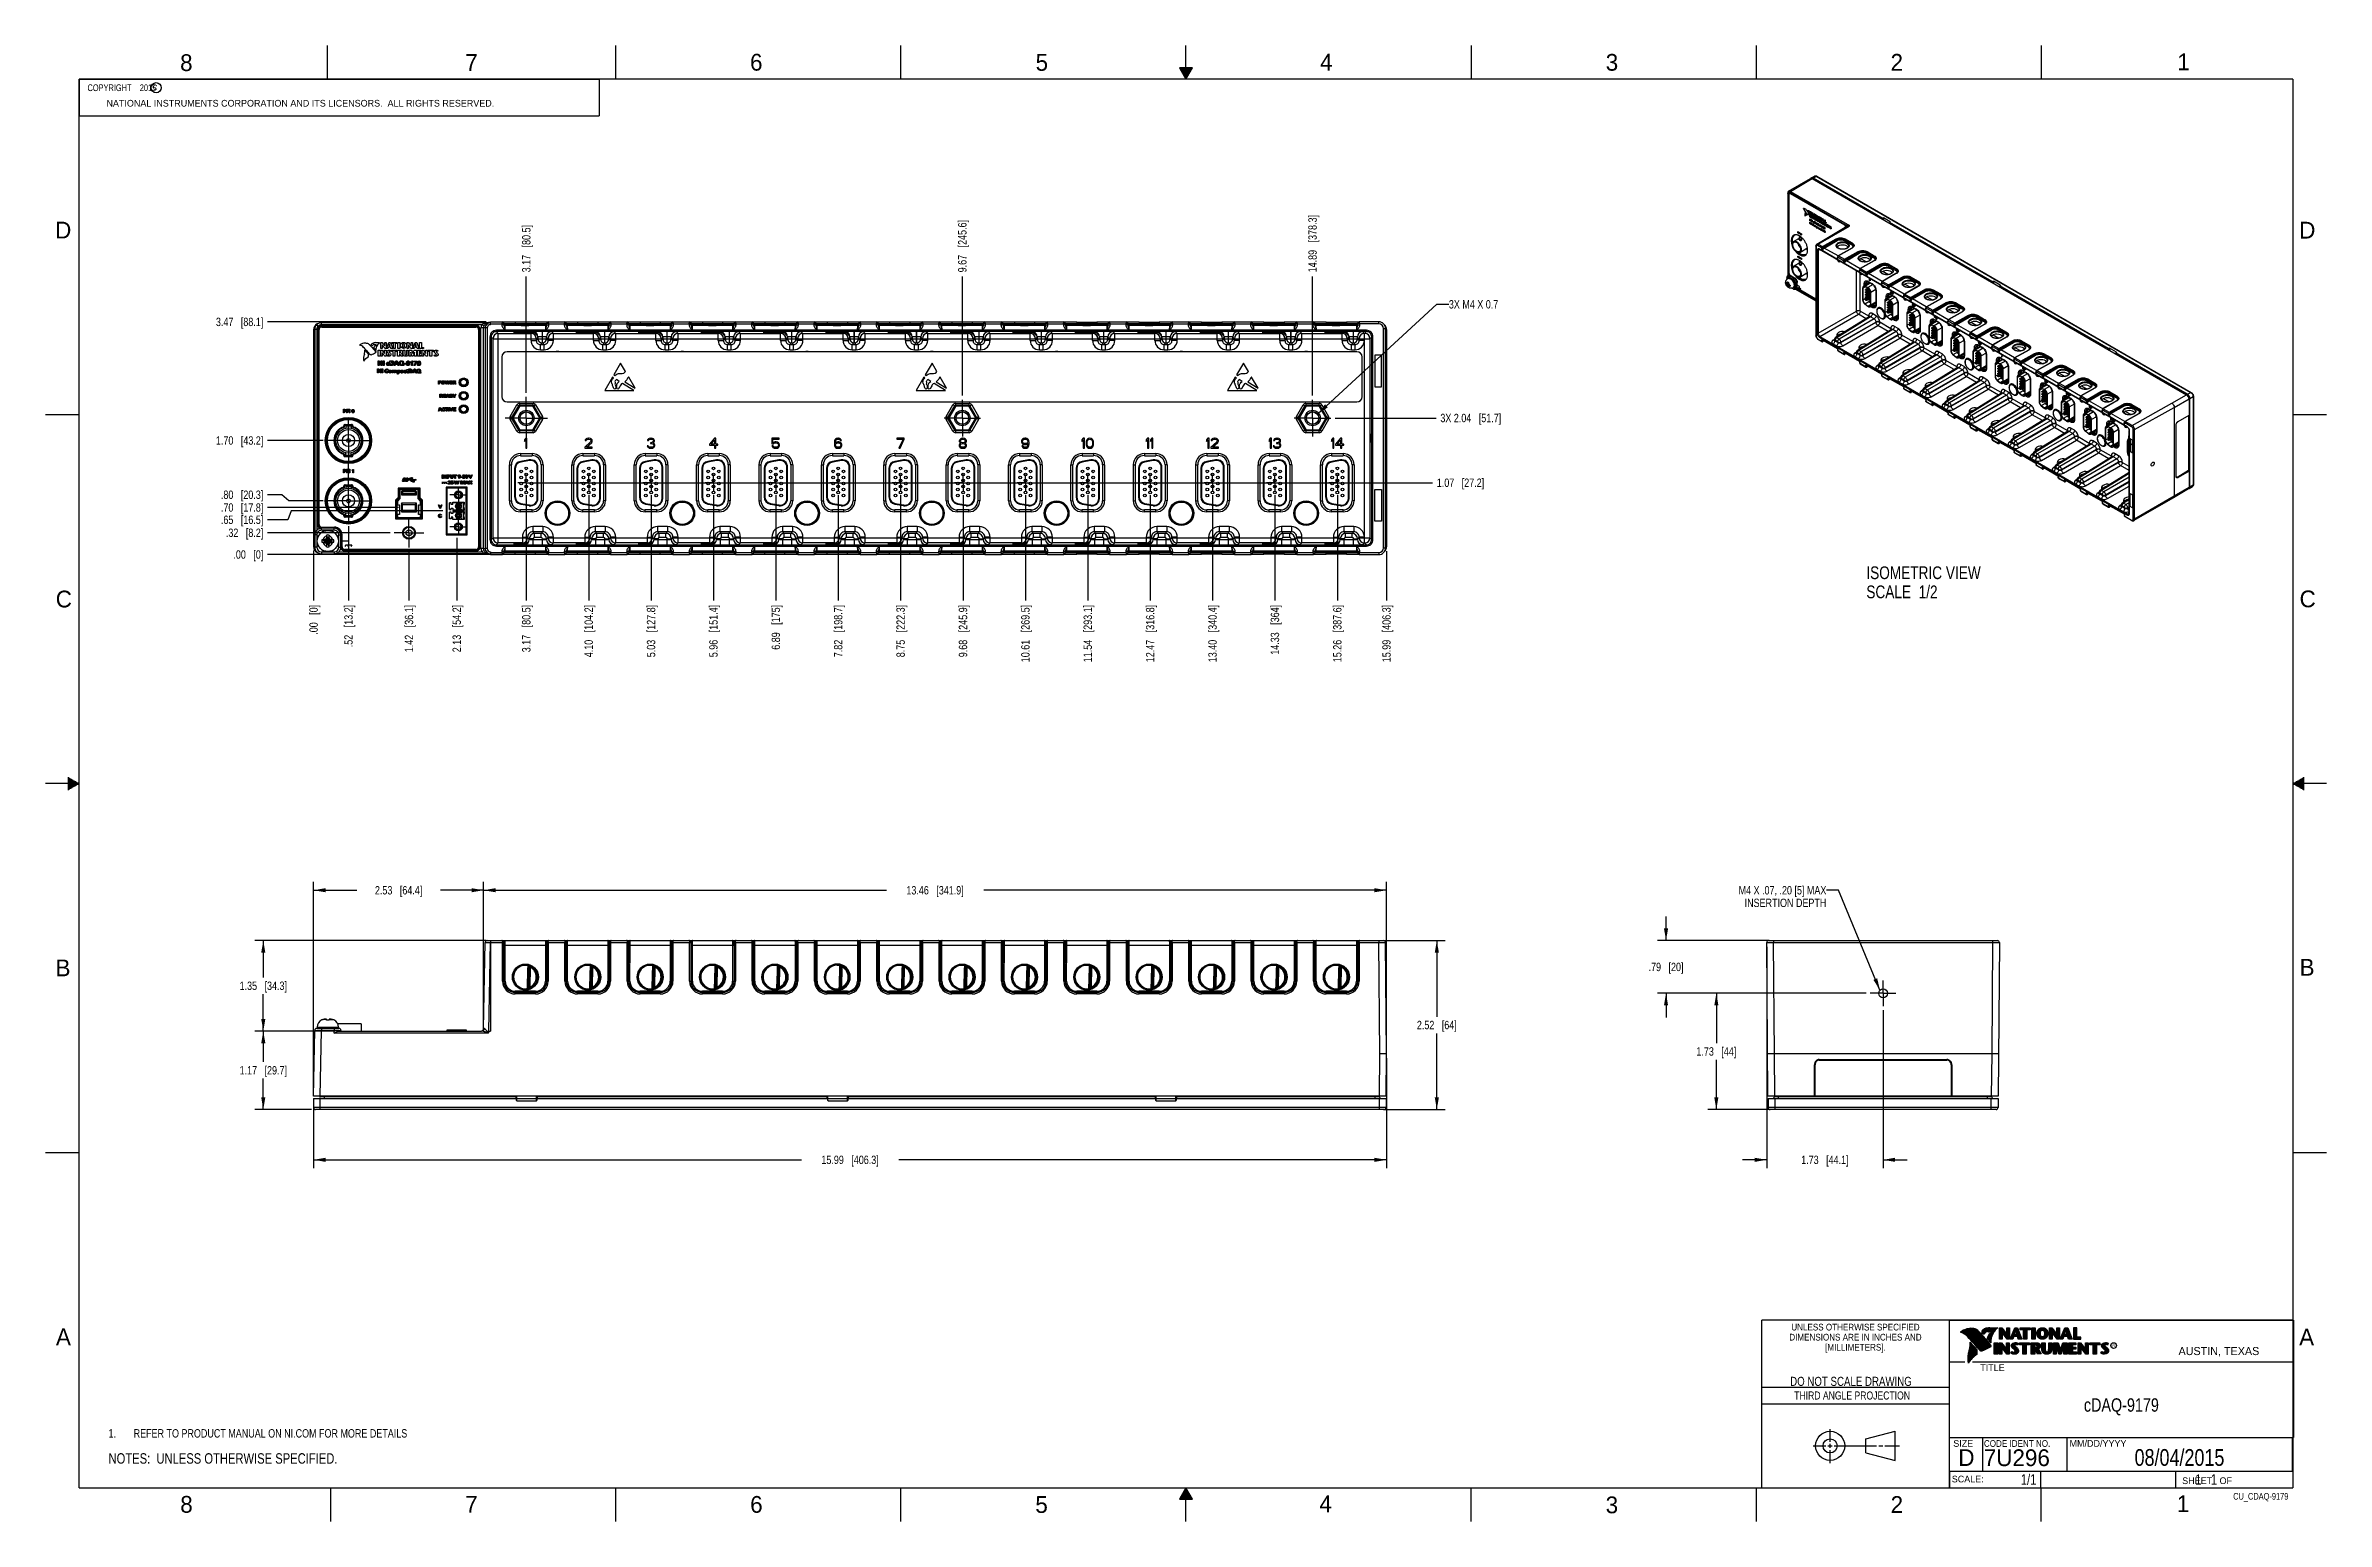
# Model space of a CAD drawing. Header units: inches. Extents: x 0 to 34, y 0 to 22.
import ezdxf

# ---------------------------------------------------------------- set-up
doc = ezdxf.new("R2010")
doc.units = ezdxf.units.IN
doc.header["$LTSCALE"] = 1.87
doc.header["$MEASUREMENT"] = 0
doc.linetypes.add('CENTER', pattern=[0.6, 0.375, -0.075, 0.075, -0.075])
doc.layers.get('0').update_dxf_attribs({"linetype": 'CONTINUOUS'})
for name, color, linetype in [('02___PRT_ALL_AXES', 7, 'CONTINUOUS'), ('COSMETIC', 7, 'CONTINUOUS'), ('DATUMCURVES', 7, 'CONTINUOUS'), ('DEFAULT_1', 7, 'CENTER'), ('DETAIL', 7, 'CONTINUOUS'), ('DIMENSIONS', 7, 'CONTINUOUS'), ('NOTE', 7, 'CONTINUOUS')]:
    doc.layers.add(name, color=color, linetype=linetype)
doc.styles.get("Standard").update_dxf_attribs({"font": 'txt', "width": 0.8})
doc.styles.add('TEXTSTYLE_2', font='txt')
doc.styles.add('TEXTSTYLE_3', font='txt', dxfattribs={"width": 0.9})
doc.dimstyles.new('DIMSTYLE_1', dxfattribs={"dimtxt": 0.125, "dimasz": 0.18, "dimexe": 0.125, "dimexo": 0.0625, "dimgap": 0.09, "dimtad": 0, "dimtih": 1, "dimtoh": 1, "dimzin": 4, "dimdsep": 46, "dimtxsty": 'STANDARD', "dimblk": '_FILLED', "dimblk1": '_FILLED', "dimblk2": '_FILLED', "dimcen": 0.09, "dimadec": 0, "dimazin": 0, "dimtp": 0.001, "dimtm": 0.001, "dimtfac": 1, "dimtofl": 0, "dimtmove": 0, "dimatfit": 3, "dimldrblk": '_FILLED', "dimfxl": 1, "dimtolj": 1, "dimtzin": 4, "dimarcsym": 0})
doc.dimstyles.new('DIMSTYLE_2', dxfattribs={"dimtxt": 0.125, "dimasz": 0.18, "dimexe": 0.125, "dimexo": 0.0625, "dimgap": 0.09, "dimtad": 0, "dimtih": 1, "dimtoh": 1, "dimzin": 4, "dimdsep": 46, "dimtxsty": 'STANDARD', "dimblk": '_FILLED', "dimblk1": '_FILLED', "dimblk2": '_FILLED', "dimcen": 0.09, "dimadec": 0, "dimazin": 0, "dimtfac": 1, "dimtofl": 0, "dimtmove": 0, "dimatfit": 3, "dimldrblk": '_FILLED', "dimfxl": 1, "dimtolj": 1, "dimtzin": 4, "dimarcsym": 0})
doc.dimstyles.new('DIMSTYLE_3', dxfattribs={"dimtxt": 0.125, "dimasz": 0.18, "dimexe": 0.125, "dimexo": 0.0625, "dimgap": 0.0625, "dimtad": 0, "dimtih": 1, "dimtoh": 1, "dimzin": 4, "dimdsep": 46, "dimtxsty": 'STANDARD', "dimblk": '_FILLED', "dimblk1": '_FILLED', "dimblk2": '_FILLED', "dimcen": 0.09, "dimadec": 0, "dimazin": 0, "dimtp": 0.001, "dimtm": 0.001, "dimtfac": 1, "dimtofl": 0, "dimtmove": 0, "dimatfit": 3, "dimldrblk": '_FILLED', "dimfxl": 1, "dimtolj": 1, "dimtzin": 4, "dimarcsym": 0})
doc.dimstyles.get("Standard").update_dxf_attribs({"dimtxt": 0.125, "dimasz": 0.18, "dimexe": 0.125, "dimexo": 0.0625, "dimgap": 0.09, "dimtad": 0, "dimtih": 1, "dimtoh": 1, "dimdec": 3, "dimzin": 4, "dimdsep": 46, "dimtxsty": 'STANDARD', "dimblk": '_FILLED', "dimblk1": '_FILLED', "dimblk2": '_FILLED', "dimcen": 0.09, "dimadec": 0, "dimazin": 0, "dimtol": 1, "dimtp": 0.01, "dimtm": 0.01, "dimtfac": 1, "dimtdec": 3, "dimtofl": 0, "dimtmove": 0, "dimatfit": 3, "dimldrblk": '_FILLED', "dimfxl": 1, "dimtolj": 1, "dimtzin": 4, "dimarcsym": 0})

msp = doc.modelspace()

# ---------------------------------------------------------------- texts
at = {"color": 2, "linetype": 'CONTINUOUS', "line_spacing_factor": 0.9}
for s, insert, char_height, width, attachment_point, style in [('8', (2.005, 21.871), 0.25, 0.25, 1, 'TEXTSTYLE_2'), ('7', (6.256, 21.874), 0.25, 0.25, 1, 'TEXTSTYLE_2'), ('6', (10.501, 21.877), 0.25, 0.25, 1, 'TEXTSTYLE_2'), ('5', (14.758, 21.875), 0.25, 0.25, 1, 'TEXTSTYLE_2'), ('4', (18.998, 21.878), 0.25, 0.25, 1, 'TEXTSTYLE_2'), ('3', (23.257, 21.876), 0.25, 0.25, 1, 'TEXTSTYLE_2'), ('2', (27.503, 21.876), 0.25, 0.25, 1, 'TEXTSTYLE_2'), ('1', (31.778, 21.883), 0.25, 0.25, 1, 'TEXTSTYLE_2'), ('NATIONAL INSTRUMENTS CORPORATION AND ITS LICENSORS.  ALL RIGHTS RESERVED.', (0.907, 21.191), 0.1, 7.3, 1, 'TEXTSTYLE_2'), ('c', (1.599, 21.439), 0.1, 0.1, 1, 'TEXTSTYLE_2'), ('D', (0.142, 19.375), 0.25, 0.25, 1, 'TEXTSTYLE_2'), ('D', (33.595, 19.374), 0.25, 0.25, 1, 'TEXTSTYLE_2'), ('C', (0.151, 13.875), 0.25, 0.25, 1, 'TEXTSTYLE_2'), ('C', (33.6, 13.877), 0.25, 0.25, 1, 'TEXTSTYLE_2'), ('B', (0.148, 8.376), 0.25, 0.25, 1, 'TEXTSTYLE_2'), ('B', (33.601, 8.385), 0.25, 0.25, 1, 'TEXTSTYLE_2'), ('A', (0.154, 2.876), 0.25, 0.25, 1, 'TEXTSTYLE_2'), ('DIMENSIONS ARE IN INCHES AND', (26.98, 2.796), 0.1, 2.52, 2, 'TEXTSTYLE_3'), ('UNLESS OTHERWISE SPECIFIED', (26.98, 2.946), 0.1, 2.34, 2, 'TEXTSTYLE_3'), ('A', (33.594, 2.873), 0.25, 0.25, 1, 'TEXTSTYLE_2'), ('[MILLIMETERS].', (26.98, 2.646), 0.1, 1.26, 2, 'TEXTSTYLE_3'), ('R', (30.808, 2.641), 0.042, 0.04198, 1, 'TEXTSTYLE_2'), ('AUSTIN, TEXAS', (31.796, 2.599), 0.12, 1.56, 1, 'TEXTSTYLE_2'), ('TITLE', (28.84, 2.34), 0.1, 0.5, 1, 'TEXTSTYLE_2'), ('SIZE', (28.438, 1.212), 0.1, 0.4, 1, 'TEXTSTYLE_2'), ('CODE IDENT NO.', (28.895, 1.211), 0.1, 1.26, 1, 'TEXTSTYLE_3'), ('MM/DD/YYYY', (30.172, 1.212), 0.1, 1, 1, 'TEXTSTYLE_2'), ('SCALE:', (28.416, 0.681), 0.1, 0.6, 1, 'TEXTSTYLE_2'), ('8', (2.007, 0.379), 0.25, 0.25, 1, 'TEXTSTYLE_2'), ('7', (6.255, 0.379), 0.25, 0.25, 1, 'TEXTSTYLE_2'), ('6', (10.503, 0.378), 0.25, 0.25, 1, 'TEXTSTYLE_2'), ('5', (14.754, 0.376), 0.25, 0.25, 1, 'TEXTSTYLE_2'), ('4', (18.988, 0.387), 0.25, 0.25, 1, 'TEXTSTYLE_2'), ('3', (23.256, 0.371), 0.25, 0.25, 1, 'TEXTSTYLE_2'), ('2', (27.504, 0.376), 0.25, 0.25, 1, 'TEXTSTYLE_2'), ('1', (31.771, 0.389), 0.25, 0.25, 1, 'TEXTSTYLE_2'), ('SHEET   OF', (31.85, 0.656), 0.1, 1, 1, 'TEXTSTYLE_2')]:
    msp.add_mtext(s, dxfattribs=dict(at, insert=insert, char_height=char_height, width=width, attachment_point=attachment_point, style=style))
at = {"color": 7, "linetype": 'CONTINUOUS', "insert": (26.913, 2.155), "char_height": 0.135, "width": 2.16, "attachment_point": 2, "line_spacing_factor": 0.9}
msp.add_mtext('DO NOT SCALE DRAWING', dxfattribs=at)
at = {"color": 2, "linetype": 'CONTINUOUS', "insert": (26.93, 1.937), "char_height": 0.12, "width": 2.112, "attachment_point": 2, "line_spacing_factor": 0.9}
msp.add_mtext('THIRD ANGLE PROJECTION', dxfattribs=at)
at = {"color": 7, "linetype": 'CONTINUOUS', "char_height": 0.25, "attachment_point": 1, "line_spacing_factor": 0.9, "style": 'TEXTSTYLE_2'}
for s, insert, width in [('D  ', (28.513, 1.076), 0.75), ('7U296', (28.893, 1.074), 1.25)]:
    msp.add_mtext(s, dxfattribs=dict(at, insert=insert, width=width))
at = {"layer": 'DETAIL', "color": 2, "linetype": 'CONTINUOUS', "line_spacing_factor": 0.9}
for s, insert, char_height, width, attachment_point in [('  COPYRIGHT    2015', (0.563, 21.422), 0.1, 1.52, 1), ('3X M4 X 0.7', (20.919, 18.206), 0.125, 1.1, 1), ('ISOMETRIC VIEW\\PSCALE  1/2', (27.142, 14.237), 0.19, 2.128, 1), ('M4 X .07, .20 [5] MAX\\PINSERTION DEPTH', (26.546, 9.471), 0.125, 2.1, 3), ('CU_CDAQ-9179', (33.433, 0.424), 0.1, 0.96, 3)]:
    msp.add_mtext(s, dxfattribs=dict(at, insert=insert, char_height=char_height, width=width, attachment_point=attachment_point))
at = {"layer": 'DETAIL', "color": 7, "linetype": 'CONTINUOUS', "char_height": 0.1562, "line_spacing_factor": 0.9}
for s, insert, width, attachment_point in [('1/1', (29.677, 0.703), 0.375, 3), ('     1   1', (31.813, 0.703), 1.25, 1)]:
    msp.add_mtext(s, dxfattribs=dict(at, insert=insert, width=width, attachment_point=attachment_point))
at = {"layer": 'NOTE', "color": 7, "linetype": 'CONTINUOUS', "attachment_point": 2, "line_spacing_factor": 0.9}
for s, insert, char_height, width in [('cDAQ-9179 ', (30.944, 1.835), 0.2, 1.6), ('08/04/2015', (31.81, 1.078), 0.25, 2)]:
    msp.add_mtext(s, dxfattribs=dict(at, insert=insert, char_height=char_height, width=width))

# ---------------------------------------------------------------- blocks, each defined once
blk = doc.blocks.new('SYMBOL_3_BL0', base_point=(3.625, 1.312))
at = {"color": 2, "linetype": 'CONTINUOUS', "width": 0.8}
for s, p in [('1.', (0.938, 1.25)), ('REFER TO PRODUCT MANUAL ON NI.COM FOR MORE DETAILS', (1.312, 1.25))]:
    blk.add_text(s, height=0.125, dxfattribs=at).set_placement(p)
blk = doc.blocks.new('*D0')
at = {"layer": 'DIMENSIONS', "color": 2, "linetype": 'CONTINUOUS'}
blk.add_line((5.134, 14.737), (3.307, 14.737), dxfattribs=at)
at = {"layer": 'DIMENSIONS', "color": 2, "linetype": 'CONTINUOUS', "insert": (3.245, 14.8), "char_height": 0.125, "width": 0.925, "attachment_point": 3, "line_spacing_factor": 0.9}
blk.add_mtext('.32{\\Ftxt.shx;\\W1.000000;\\H0.125000; }[8.2]', dxfattribs=at)
blk = doc.blocks.new('_FILLED')
at = {"color": 0, "linetype": 'BYBLOCK'}
blk.add_solid([(0, 0), (-1, 0.17), (-1, -0.17)], dxfattribs=at)
blk = doc.blocks.new('*D1')
at = {"layer": 'DIMENSIONS', "color": 2, "linetype": 'CONTINUOUS'}
blk.add_line((7.43, 14.413), (3.307, 14.413), dxfattribs=at)
at = {"layer": 'DIMENSIONS', "color": 2, "linetype": 'CONTINUOUS', "insert": (3.245, 14.476), "char_height": 0.125, "width": 0.725, "attachment_point": 3, "line_spacing_factor": 0.9}
blk.add_mtext('.00{\\Ftxt.shx;\\W1.000000;\\H0.125000; }[0]', dxfattribs=at)
blk = doc.blocks.new('*D2')
at = {"layer": 'DIMENSIONS', "color": 2, "linetype": 'CONTINUOUS'}
for p, q in [((3.522, 15.304), (3.307, 15.304)), ((3.626, 15.213), (3.522, 15.304)), ((4.14, 15.213), (3.626, 15.213))]:
    blk.add_line(p, q, dxfattribs=at)
at = {"layer": 'DIMENSIONS', "color": 2, "linetype": 'CONTINUOUS', "insert": (3.245, 15.367), "char_height": 0.125, "width": 1.025, "attachment_point": 3, "line_spacing_factor": 0.9}
blk.add_mtext('.80{\\Ftxt.shx;\\W1.000000;\\H0.125000; }[20.3]', dxfattribs=at)
blk = doc.blocks.new('*D3')
at = {"layer": 'DIMENSIONS', "color": 2, "linetype": 'CONTINUOUS'}
blk.add_line((5.26, 15.114), (3.307, 15.114), dxfattribs=at)
at = {"layer": 'DIMENSIONS', "color": 2, "linetype": 'CONTINUOUS', "insert": (3.245, 15.177), "char_height": 0.125, "width": 1.025, "attachment_point": 3, "line_spacing_factor": 0.9}
blk.add_mtext('.70{\\Ftxt.shx;\\W1.000000;\\H0.125000; }[17.8]', dxfattribs=at)
blk = doc.blocks.new('*D4')
at = {"layer": 'DIMENSIONS', "color": 2, "linetype": 'CONTINUOUS'}
for p, q in [((3.659, 15.064), (3.609, 14.931)), ((5.923, 15.064), (3.659, 15.064)), ((3.609, 14.931), (3.307, 14.931))]:
    blk.add_line(p, q, dxfattribs=at)
at = {"layer": 'DIMENSIONS', "color": 2, "linetype": 'CONTINUOUS', "insert": (3.245, 14.994), "char_height": 0.125, "width": 1.025, "attachment_point": 3, "line_spacing_factor": 0.9}
blk.add_mtext('.65{\\Ftxt.shx;\\W1.000000;\\H0.125000; }[16.5]', dxfattribs=at)
blk = doc.blocks.new('*D5')
at = {"layer": 'DIMENSIONS', "color": 2, "linetype": 'CONTINUOUS'}
blk.add_line((4.14, 16.113), (3.307, 16.113), dxfattribs=at)
at = {"layer": 'DIMENSIONS', "color": 2, "linetype": 'CONTINUOUS', "insert": (3.245, 16.176), "char_height": 0.125, "width": 1.125, "attachment_point": 3, "line_spacing_factor": 0.9}
blk.add_mtext('1.70{\\Ftxt.shx;\\W1.000000;\\H0.125000; }[43.2]', dxfattribs=at)
blk = doc.blocks.new('*D6')
at = {"layer": 'DIMENSIONS', "color": 2, "linetype": 'CONTINUOUS'}
blk.add_line((6.569, 17.882), (3.307, 17.882), dxfattribs=at)
at = {"layer": 'DIMENSIONS', "color": 2, "linetype": 'CONTINUOUS', "insert": (3.245, 17.944), "char_height": 0.125, "width": 1.125, "attachment_point": 3, "line_spacing_factor": 0.9}
blk.add_mtext('3.47{\\Ftxt.shx;\\W1.000000;\\H0.125000; }[88.1]', dxfattribs=at)
blk = doc.blocks.new('*D7')
at = {"layer": 'DIMENSIONS', "color": 2, "linetype": 'CONTINUOUS'}
blk.add_line((4.515, 14.838), (4.515, 13.726), dxfattribs=at)
at = {"layer": 'DIMENSIONS', "color": 2, "linetype": 'CONTINUOUS', "insert": (4.452, 13.663), "char_height": 0.125, "width": 1.025, "attachment_point": 3, "rotation": 90, "line_spacing_factor": 0.9}
blk.add_mtext('.52{\\Ftxt.shx;\\W1.000000;\\H0.125000; }[13.2]', dxfattribs=at)
blk = doc.blocks.new('*D8')
at = {"layer": 'DIMENSIONS', "color": 2, "linetype": 'CONTINUOUS'}
blk.add_line((3.995, 14.471), (3.995, 13.726), dxfattribs=at)
at = {"layer": 'DIMENSIONS', "color": 2, "linetype": 'CONTINUOUS', "insert": (3.932, 13.663), "char_height": 0.125, "width": 0.725, "attachment_point": 3, "rotation": 90, "line_spacing_factor": 0.9}
blk.add_mtext('.00{\\Ftxt.shx;\\W1.000000;\\H0.125000; }[0]', dxfattribs=at)
blk = doc.blocks.new('*D9')
at = {"layer": 'DIMENSIONS', "color": 2, "linetype": 'CONTINUOUS'}
blk.add_line((5.417, 14.455), (5.417, 13.726), dxfattribs=at)
at = {"layer": 'DIMENSIONS', "color": 2, "linetype": 'CONTINUOUS', "insert": (5.354, 13.663), "char_height": 0.125, "width": 1.125, "attachment_point": 3, "rotation": 90, "line_spacing_factor": 0.9}
blk.add_mtext('1.42{\\Ftxt.shx;\\W1.000000;\\H0.125000; }[36.1]', dxfattribs=at)
blk = doc.blocks.new('*D10')
at = {"layer": 'DIMENSIONS', "color": 2, "linetype": 'CONTINUOUS'}
blk.add_line((6.128, 14.661), (6.128, 13.726), dxfattribs=at)
at = {"layer": 'DIMENSIONS', "color": 2, "linetype": 'CONTINUOUS', "insert": (6.066, 13.663), "char_height": 0.125, "width": 1.125, "attachment_point": 3, "rotation": 90, "line_spacing_factor": 0.9}
blk.add_mtext('2.13{\\Ftxt.shx;\\W1.000000;\\H0.125000; }[54.2]', dxfattribs=at)
blk = doc.blocks.new('*D11')
at = {"layer": 'DIMENSIONS', "color": 2, "linetype": 'CONTINUOUS'}
blk.add_line((7.166, 15.296), (7.166, 13.726), dxfattribs=at)
at = {"layer": 'DIMENSIONS', "color": 2, "linetype": 'CONTINUOUS', "insert": (7.103, 13.663), "char_height": 0.125, "width": 1.125, "attachment_point": 3, "rotation": 90, "line_spacing_factor": 0.9}
blk.add_mtext('3.17{\\Ftxt.shx;\\W1.000000;\\H0.125000; }[80.5]', dxfattribs=at)
blk = doc.blocks.new('*D12')
at = {"layer": 'DIMENSIONS', "color": 2, "linetype": 'CONTINUOUS'}
blk.add_line((19.989, 14.465), (19.989, 13.726), dxfattribs=at)
at = {"layer": 'DIMENSIONS', "color": 2, "linetype": 'CONTINUOUS', "insert": (19.926, 13.663), "char_height": 0.125, "width": 1.325, "attachment_point": 3, "rotation": 90, "line_spacing_factor": 0.9}
blk.add_mtext('15.99{\\Ftxt.shx;\\W1.000000;\\H0.125000; }[406.3]', dxfattribs=at)
blk = doc.blocks.new('*D13')
at = {"layer": 'DIMENSIONS', "color": 2, "linetype": 'CONTINUOUS'}
blk.add_line((7.166, 16.826), (7.166, 18.557), dxfattribs=at)
at = {"layer": 'DIMENSIONS', "color": 2, "linetype": 'CONTINUOUS', "insert": (7.103, 18.62), "char_height": 0.125, "width": 1.125, "attachment_point": 1, "rotation": 90, "line_spacing_factor": 0.9}
blk.add_mtext('3.17{\\Ftxt.shx;\\W1.000000;\\H0.125000; }[80.5]', dxfattribs=at)
blk = doc.blocks.new('*D14')
at = {"layer": 'DIMENSIONS', "color": 2, "linetype": 'CONTINUOUS'}
blk.add_line((13.666, 16.784), (13.666, 18.557), dxfattribs=at)
at = {"layer": 'DIMENSIONS', "color": 2, "linetype": 'CONTINUOUS', "insert": (13.603, 18.62), "char_height": 0.125, "width": 1.225, "attachment_point": 1, "rotation": 90, "line_spacing_factor": 0.9}
blk.add_mtext('9.67{\\Ftxt.shx;\\W1.000000;\\H0.125000; }[245.6]', dxfattribs=at)
blk = doc.blocks.new('*D15')
at = {"layer": 'DIMENSIONS', "color": 2, "linetype": 'CONTINUOUS'}
blk.add_line((18.887, 16.784), (18.887, 18.557), dxfattribs=at)
at = {"layer": 'DIMENSIONS', "color": 2, "linetype": 'CONTINUOUS', "insert": (18.824, 18.62), "char_height": 0.125, "width": 1.325, "attachment_point": 1, "rotation": 90, "line_spacing_factor": 0.9}
blk.add_mtext('14.89{\\Ftxt.shx;\\W1.000000;\\H0.125000; }[378.3]', dxfattribs=at)
blk = doc.blocks.new('*D16')
at = {"layer": 'DIMENSIONS', "color": 2, "linetype": 'CONTINUOUS'}
blk.add_line((19.222, 16.448), (20.729, 16.448), dxfattribs=at)
at = {"layer": 'DIMENSIONS', "color": 2, "linetype": 'CONTINUOUS', "insert": (20.792, 16.511), "char_height": 0.125, "width": 1.425, "attachment_point": 1, "line_spacing_factor": 0.9}
blk.add_mtext('3X 2.04{\\Ftxt.shx;\\W1.000000;\\H0.125000; }[51.7]', dxfattribs=at)
blk = doc.blocks.new('*D17')
at = {"layer": 'DIMENSIONS', "color": 2, "linetype": 'CONTINUOUS'}
blk.add_line((7.353, 15.483), (20.676, 15.483), dxfattribs=at)
at = {"layer": 'DIMENSIONS', "color": 2, "linetype": 'CONTINUOUS', "insert": (20.739, 15.546), "char_height": 0.125, "width": 1.125, "attachment_point": 1, "line_spacing_factor": 0.9}
blk.add_mtext('1.07{\\Ftxt.shx;\\W1.000000;\\H0.125000; }[27.2]', dxfattribs=at)
blk = doc.blocks.new('*D18')
at = {"layer": 'DIMENSIONS', "color": 2, "linetype": 'CONTINUOUS'}
blk.add_line((8.096, 15.296), (8.096, 13.726), dxfattribs=at)
at = {"layer": 'DIMENSIONS', "color": 2, "linetype": 'CONTINUOUS', "insert": (8.033, 13.663), "char_height": 0.125, "width": 1.225, "attachment_point": 3, "rotation": 90, "line_spacing_factor": 0.9}
blk.add_mtext('4.10{\\Ftxt.shx;\\W1.000000;\\H0.125000; }[104.2]', dxfattribs=at)
blk = doc.blocks.new('*D19')
at = {"layer": 'DIMENSIONS', "color": 2, "linetype": 'CONTINUOUS'}
blk.add_line((9.026, 15.296), (9.026, 13.726), dxfattribs=at)
at = {"layer": 'DIMENSIONS', "color": 2, "linetype": 'CONTINUOUS', "insert": (8.963, 13.663), "char_height": 0.125, "width": 1.225, "attachment_point": 3, "rotation": 90, "line_spacing_factor": 0.9}
blk.add_mtext('5.03{\\Ftxt.shx;\\W1.000000;\\H0.125000; }[127.8]', dxfattribs=at)
blk = doc.blocks.new('*D20')
at = {"layer": 'DIMENSIONS', "color": 2, "linetype": 'CONTINUOUS'}
blk.add_line((9.956, 15.296), (9.956, 13.726), dxfattribs=at)
at = {"layer": 'DIMENSIONS', "color": 2, "linetype": 'CONTINUOUS', "insert": (9.893, 13.663), "char_height": 0.125, "width": 1.225, "attachment_point": 3, "rotation": 90, "line_spacing_factor": 0.9}
blk.add_mtext('5.96{\\Ftxt.shx;\\W1.000000;\\H0.125000; }[151.4]', dxfattribs=at)
blk = doc.blocks.new('*D21')
at = {"layer": 'DIMENSIONS', "color": 2, "linetype": 'CONTINUOUS'}
blk.add_line((10.886, 15.296), (10.886, 13.726), dxfattribs=at)
at = {"layer": 'DIMENSIONS', "color": 2, "linetype": 'CONTINUOUS', "insert": (10.823, 13.663), "char_height": 0.125, "width": 1.025, "attachment_point": 3, "rotation": 90, "line_spacing_factor": 0.9}
blk.add_mtext('6.89{\\Ftxt.shx;\\W1.000000;\\H0.125000; }[175]', dxfattribs=at)
blk = doc.blocks.new('*D22')
at = {"layer": 'DIMENSIONS', "color": 2, "linetype": 'CONTINUOUS'}
blk.add_line((11.816, 15.296), (11.816, 13.726), dxfattribs=at)
at = {"layer": 'DIMENSIONS', "color": 2, "linetype": 'CONTINUOUS', "insert": (11.753, 13.663), "char_height": 0.125, "width": 1.225, "attachment_point": 3, "rotation": 90, "line_spacing_factor": 0.9}
blk.add_mtext('7.82{\\Ftxt.shx;\\W1.000000;\\H0.125000; }[198.7]', dxfattribs=at)
blk = doc.blocks.new('*D23')
at = {"layer": 'DIMENSIONS', "color": 2, "linetype": 'CONTINUOUS'}
blk.add_line((12.746, 15.296), (12.746, 13.726), dxfattribs=at)
at = {"layer": 'DIMENSIONS', "color": 2, "linetype": 'CONTINUOUS', "insert": (12.683, 13.663), "char_height": 0.125, "width": 1.225, "attachment_point": 3, "rotation": 90, "line_spacing_factor": 0.9}
blk.add_mtext('8.75{\\Ftxt.shx;\\W1.000000;\\H0.125000; }[222.3]', dxfattribs=at)
blk = doc.blocks.new('*D24')
at = {"layer": 'DIMENSIONS', "color": 2, "linetype": 'CONTINUOUS'}
blk.add_line((13.676, 15.296), (13.676, 13.726), dxfattribs=at)
at = {"layer": 'DIMENSIONS', "color": 2, "linetype": 'CONTINUOUS', "insert": (13.613, 13.663), "char_height": 0.125, "width": 1.225, "attachment_point": 3, "rotation": 90, "line_spacing_factor": 0.9}
blk.add_mtext('9.68{\\Ftxt.shx;\\W1.000000;\\H0.125000; }[245.9]', dxfattribs=at)
blk = doc.blocks.new('*D25')
at = {"layer": 'DIMENSIONS', "color": 2, "linetype": 'CONTINUOUS'}
blk.add_line((14.606, 15.296), (14.606, 13.726), dxfattribs=at)
at = {"layer": 'DIMENSIONS', "color": 2, "linetype": 'CONTINUOUS', "insert": (14.543, 13.663), "char_height": 0.125, "width": 1.325, "attachment_point": 3, "rotation": 90, "line_spacing_factor": 0.9}
blk.add_mtext('10.61{\\Ftxt.shx;\\W1.000000;\\H0.125000; }[269.5]', dxfattribs=at)
blk = doc.blocks.new('*D26')
at = {"layer": 'DIMENSIONS', "color": 2, "linetype": 'CONTINUOUS'}
blk.add_line((15.536, 15.296), (15.536, 13.726), dxfattribs=at)
at = {"layer": 'DIMENSIONS', "color": 2, "linetype": 'CONTINUOUS', "insert": (15.473, 13.663), "char_height": 0.125, "width": 1.325, "attachment_point": 3, "rotation": 90, "line_spacing_factor": 0.9}
blk.add_mtext('11.54{\\Ftxt.shx;\\W1.000000;\\H0.125000; }[293.1]', dxfattribs=at)
blk = doc.blocks.new('*D27')
at = {"layer": 'DIMENSIONS', "color": 2, "linetype": 'CONTINUOUS'}
blk.add_line((16.466, 15.296), (16.466, 13.726), dxfattribs=at)
at = {"layer": 'DIMENSIONS', "color": 2, "linetype": 'CONTINUOUS', "insert": (16.403, 13.663), "char_height": 0.125, "width": 1.325, "attachment_point": 3, "rotation": 90, "line_spacing_factor": 0.9}
blk.add_mtext('12.47{\\Ftxt.shx;\\W1.000000;\\H0.125000; }[316.8]', dxfattribs=at)
blk = doc.blocks.new('*D28')
at = {"layer": 'DIMENSIONS', "color": 2, "linetype": 'CONTINUOUS'}
blk.add_line((17.396, 15.296), (17.396, 13.726), dxfattribs=at)
at = {"layer": 'DIMENSIONS', "color": 2, "linetype": 'CONTINUOUS', "insert": (17.333, 13.663), "char_height": 0.125, "width": 1.325, "attachment_point": 3, "rotation": 90, "line_spacing_factor": 0.9}
blk.add_mtext('13.40{\\Ftxt.shx;\\W1.000000;\\H0.125000; }[340.4]', dxfattribs=at)
blk = doc.blocks.new('*D29')
at = {"layer": 'DIMENSIONS', "color": 2, "linetype": 'CONTINUOUS'}
blk.add_line((18.326, 15.296), (18.326, 13.726), dxfattribs=at)
at = {"layer": 'DIMENSIONS', "color": 2, "linetype": 'CONTINUOUS', "insert": (18.263, 13.663), "char_height": 0.125, "width": 1.125, "attachment_point": 3, "rotation": 90, "line_spacing_factor": 0.9}
blk.add_mtext('14.33{\\Ftxt.shx;\\W1.000000;\\H0.125000; }[364]', dxfattribs=at)
blk = doc.blocks.new('*D30')
at = {"layer": 'DIMENSIONS', "color": 2, "linetype": 'CONTINUOUS'}
blk.add_line((19.256, 15.296), (19.256, 13.726), dxfattribs=at)
at = {"layer": 'DIMENSIONS', "color": 2, "linetype": 'CONTINUOUS', "insert": (19.193, 13.663), "char_height": 0.125, "width": 1.325, "attachment_point": 3, "rotation": 90, "line_spacing_factor": 0.9}
blk.add_mtext('15.26{\\Ftxt.shx;\\W1.000000;\\H0.125000; }[387.6]', dxfattribs=at)
blk = doc.blocks.new('*D31')
at = {"layer": 'DIMENSIONS', "color": 2, "linetype": 'CONTINUOUS'}
for p, q in [((25.657, 8.566), (25.657, 5.265)), ((27.391, 7.619), (27.391, 5.265)), ((25.657, 5.39), (25.297, 5.39)), ((27.391, 5.39), (27.751, 5.39))]:
    blk.add_line(p, q, dxfattribs=at)
at = {"layer": 'DIMENSIONS', "color": 2, "linetype": 'CONTINUOUS', "xscale": 0.18, "yscale": 0.18, "zscale": 0.18}
blk.add_blockref('_FILLED', (25.657, 5.39), dxfattribs=at)
at = {"layer": 'DIMENSIONS', "color": 2, "linetype": 'CONTINUOUS', "xscale": 0.18, "yscale": 0.18, "zscale": 0.18, "rotation": 180}
blk.add_blockref('_FILLED', (27.391, 5.39), dxfattribs=at)
at = {"layer": 'DIMENSIONS', "color": 2, "linetype": 'CONTINUOUS', "insert": (26.524, 5.452), "char_height": 0.125, "width": 1.125, "attachment_point": 2, "line_spacing_factor": 0.9}
blk.add_mtext('1.73{\\Ftxt.shx;\\W1.000000;\\H0.125000; }[44.1]', dxfattribs=at)
blk = doc.blocks.new('*D32')
at = {"layer": 'DIMENSIONS', "color": 2, "linetype": 'CONTINUOUS'}
for p, q in [((27.138, 7.872), (24.781, 7.872)), ((24.906, 7.872), (24.906, 7.131)), ((24.906, 6.14), (24.906, 6.881)), ((25.714, 6.14), (24.781, 6.14))]:
    blk.add_line(p, q, dxfattribs=at)
at = {"layer": 'DIMENSIONS', "color": 2, "linetype": 'CONTINUOUS', "xscale": 0.18, "yscale": 0.18, "zscale": 0.18}
for p, rotation in [((24.906, 7.872), 90), ((24.906, 6.14), 270)]:
    blk.add_blockref('_FILLED', p, dxfattribs=dict(at, rotation=rotation))
at = {"layer": 'DIMENSIONS', "color": 2, "linetype": 'CONTINUOUS', "insert": (24.906, 7.068), "char_height": 0.125, "width": 0.925, "attachment_point": 2, "line_spacing_factor": 0.9}
blk.add_mtext('1.73{\\Ftxt.shx;\\W1.000000;\\H0.125000; }[44]', dxfattribs=at)
blk = doc.blocks.new('*D33')
at = {"layer": 'DIMENSIONS', "color": 2, "linetype": 'CONTINUOUS'}
for p, q in [((24.156, 8.659), (24.156, 9.019)), ((25.694, 8.659), (24.031, 8.659)), ((27.138, 7.872), (24.031, 7.872)), ((24.156, 7.872), (24.156, 7.512))]:
    blk.add_line(p, q, dxfattribs=at)
at = {"layer": 'DIMENSIONS', "color": 2, "linetype": 'CONTINUOUS', "xscale": 0.18, "yscale": 0.18, "zscale": 0.18}
for p, rotation in [((24.156, 8.659), 270), ((24.156, 7.872), 90)]:
    blk.add_blockref('_FILLED', p, dxfattribs=dict(at, rotation=rotation))
at = {"layer": 'DIMENSIONS', "color": 2, "linetype": 'CONTINUOUS', "insert": (24.156, 8.328), "char_height": 0.125, "width": 0.825, "attachment_point": 2, "line_spacing_factor": 0.9}
blk.add_mtext('.79{\\Ftxt.shx;\\W1.000000;\\H0.125000; }[20]', dxfattribs=at)
blk = doc.blocks.new('*D34')
at = {"layer": 'DIMENSIONS', "color": 2, "linetype": 'CONTINUOUS'}
for p, q in [((19.989, 6.907), (19.989, 5.265)), ((3.995, 6.242), (3.995, 5.265)), ((3.995, 5.39), (11.267, 5.39)), ((19.989, 5.39), (12.717, 5.39))]:
    blk.add_line(p, q, dxfattribs=at)
at = {"layer": 'DIMENSIONS', "color": 2, "linetype": 'CONTINUOUS', "xscale": 0.18, "yscale": 0.18, "zscale": 0.18, "rotation": 180}
blk.add_blockref('_FILLED', (3.995, 5.39), dxfattribs=at)
at = {"layer": 'DIMENSIONS', "color": 2, "linetype": 'CONTINUOUS', "xscale": 0.18, "yscale": 0.18, "zscale": 0.18}
blk.add_blockref('_FILLED', (19.989, 5.39), dxfattribs=at)
at = {"layer": 'DIMENSIONS', "color": 2, "linetype": 'CONTINUOUS', "insert": (11.992, 5.452), "char_height": 0.125, "width": 1.325, "attachment_point": 2, "line_spacing_factor": 0.9}
blk.add_mtext('15.99{\\Ftxt.shx;\\W1.000000;\\H0.125000; }[406.3]', dxfattribs=at)
blk = doc.blocks.new('*D35')
at = {"layer": 'DIMENSIONS', "color": 2, "linetype": 'CONTINUOUS'}
for p, q in [((3.995, 6.367), (3.995, 9.534)), ((6.529, 7.411), (6.529, 9.534)), ((3.995, 9.409), (4.637, 9.409)), ((6.529, 9.409), (5.887, 9.409))]:
    blk.add_line(p, q, dxfattribs=at)
at = {"layer": 'DIMENSIONS', "color": 2, "linetype": 'CONTINUOUS', "xscale": 0.18, "yscale": 0.18, "zscale": 0.18, "rotation": 180}
blk.add_blockref('_FILLED', (3.995, 9.409), dxfattribs=at)
at = {"layer": 'DIMENSIONS', "color": 2, "linetype": 'CONTINUOUS', "xscale": 0.18, "yscale": 0.18, "zscale": 0.18}
blk.add_blockref('_FILLED', (6.529, 9.409), dxfattribs=at)
at = {"layer": 'DIMENSIONS', "color": 2, "linetype": 'CONTINUOUS', "insert": (5.262, 9.471), "char_height": 0.125, "width": 1.125, "attachment_point": 2, "line_spacing_factor": 0.9}
blk.add_mtext('2.53{\\Ftxt.shx;\\W1.000000;\\H0.125000; }[64.4]', dxfattribs=at)
blk = doc.blocks.new('*D36')
at = {"layer": 'DIMENSIONS', "color": 2, "linetype": 'CONTINUOUS'}
for p, q in [((19.937, 8.659), (20.864, 8.659)), ((20.739, 8.659), (20.739, 7.524)), ((20.739, 6.14), (20.739, 7.274)), ((19.946, 6.14), (20.864, 6.14))]:
    blk.add_line(p, q, dxfattribs=at)
at = {"layer": 'DIMENSIONS', "color": 2, "linetype": 'CONTINUOUS', "xscale": 0.18, "yscale": 0.18, "zscale": 0.18}
for p, rotation in [((20.739, 8.659), 90), ((20.739, 6.14), 270)]:
    blk.add_blockref('_FILLED', p, dxfattribs=dict(at, rotation=rotation))
at = {"layer": 'DIMENSIONS', "color": 2, "linetype": 'CONTINUOUS', "insert": (20.739, 7.462), "char_height": 0.125, "width": 0.925, "attachment_point": 2, "line_spacing_factor": 0.9}
blk.add_mtext('2.52{\\Ftxt.shx;\\W1.000000;\\H0.125000; }[64]', dxfattribs=at)
blk = doc.blocks.new('*D37')
at = {"layer": 'DIMENSIONS', "color": 2, "linetype": 'CONTINUOUS'}
for p, q in [((4.311, 7.309), (3.12, 7.309)), ((3.245, 7.309), (3.245, 6.85)), ((3.245, 6.14), (3.245, 6.6)), ((3.962, 6.14), (3.12, 6.14))]:
    blk.add_line(p, q, dxfattribs=at)
at = {"layer": 'DIMENSIONS', "color": 2, "linetype": 'CONTINUOUS', "xscale": 0.18, "yscale": 0.18, "zscale": 0.18}
for p, rotation in [((3.245, 7.309), 90), ((3.245, 6.14), 269.9999999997)]:
    blk.add_blockref('_FILLED', p, dxfattribs=dict(at, rotation=rotation))
at = {"layer": 'DIMENSIONS', "color": 2, "linetype": 'CONTINUOUS', "insert": (3.245, 6.787), "char_height": 0.125, "width": 1.125, "attachment_point": 2, "line_spacing_factor": 0.9}
blk.add_mtext('1.17{\\Ftxt.shx;\\W1.000000;\\H0.125000; }[29.7]', dxfattribs=at)
blk = doc.blocks.new('*D38')
at = {"layer": 'DIMENSIONS', "color": 2, "linetype": 'CONTINUOUS'}
for p, q in [((6.569, 8.659), (3.12, 8.659)), ((3.245, 8.659), (3.245, 8.109)), ((3.245, 7.309), (3.245, 7.859)), ((4.311, 7.309), (3.12, 7.309))]:
    blk.add_line(p, q, dxfattribs=at)
at = {"layer": 'DIMENSIONS', "color": 2, "linetype": 'CONTINUOUS', "xscale": 0.18, "yscale": 0.18, "zscale": 0.18}
for p, rotation in [((3.245, 8.659), 89.9999999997), ((3.245, 7.309), 270)]:
    blk.add_blockref('_FILLED', p, dxfattribs=dict(at, rotation=rotation))
at = {"layer": 'DIMENSIONS', "color": 2, "linetype": 'CONTINUOUS', "insert": (3.245, 8.047), "char_height": 0.125, "width": 1.125, "attachment_point": 2, "line_spacing_factor": 0.9}
blk.add_mtext('1.35{\\Ftxt.shx;\\W1.000000;\\H0.125000; }[34.3]', dxfattribs=at)
blk = doc.blocks.new('*D39')
at = {"layer": 'DIMENSIONS', "color": 2, "linetype": 'CONTINUOUS'}
for p, q in [((6.529, 7.411), (6.529, 9.534)), ((19.989, 7.032), (19.989, 9.534)), ((6.529, 9.409), (12.534, 9.409)), ((19.989, 9.409), (13.984, 9.409))]:
    blk.add_line(p, q, dxfattribs=at)
at = {"layer": 'DIMENSIONS', "color": 2, "linetype": 'CONTINUOUS', "xscale": 0.18, "yscale": 0.18, "zscale": 0.18, "rotation": 180}
blk.add_blockref('_FILLED', (6.529, 9.409), dxfattribs=at)
at = {"layer": 'DIMENSIONS', "color": 2, "linetype": 'CONTINUOUS', "xscale": 0.18, "yscale": 0.18, "zscale": 0.18}
blk.add_blockref('_FILLED', (19.989, 9.409), dxfattribs=at)
at = {"layer": 'DIMENSIONS', "color": 2, "linetype": 'CONTINUOUS', "insert": (13.259, 9.471), "char_height": 0.125, "width": 1.325, "attachment_point": 2, "line_spacing_factor": 0.9}
blk.add_mtext('13.46{\\Ftxt.shx;\\W1.000000;\\H0.125000; }[341.9]', dxfattribs=at)
blk = doc.blocks.new('SYMBOL_4_BL1', base_point=(3.1215, 0.9375))
at = {"layer": 'DETAIL', "color": 2, "linetype": 'CONTINUOUS', "width": 0.8}
blk.add_text('NOTES:  UNLESS OTHERWISE SPECIFIED.', height=0.156, dxfattribs=at).set_placement((0.9375, 0.8595))

# ---------------------------------------------------------------- dimensions: what is measured, and where the dimension line sits
at = {"layer": 'DIMENSIONS', "color": 2, "linetype": 'CONTINUOUS'}
for feature_location, offset, dtype, origin, dimstyle, picture, middle in [((18.887, 16.784), (0, 1.773), 1, (3.995, 16.721), 'DIMSTYLE_1', '*D15', (18.887, 19.282)), ((13.666, 16.784), (0, 1.773), 1, (3.995, 16.721), 'DIMSTYLE_1', '*D14', (13.666, 19.232)), ((7.166, 16.826), (0, 1.731), 1, (3.995, 16.763), 'DIMSTYLE_1', '*D13', (7.166, 19.182)), ((6.569, 17.882), (-3.261, 0), 0, (6.631, 14.413), 'DIMSTYLE_1', '*D6', (2.682, 17.882)), ((4.14, 16.113), (-0.833, 0), 0, (4.202, 14.413), 'DIMSTYLE_1', '*D5', (2.682, 16.113)), ((4.14, 15.213), (-0.833, 0.091), 0, (4.202, 14.413), 'DIMSTYLE_1', '*D2', (2.732, 15.304)), ((7.166, 15.296), (0, -1.57), 1, (3.995, 15.358), 'DIMSTYLE_1', '*D11', (7.166, 13.101)), ((8.096, 15.296), (0, -1.57), 1, (3.995, 15.358), 'DIMSTYLE_1', '*D18', (8.096, 13.051)), ((9.026, 15.296), (0, -1.57), 1, (3.995, 15.358), 'DIMSTYLE_1', '*D19', (9.026, 13.051)), ((9.956, 15.296), (0, -1.57), 1, (3.995, 15.358), 'DIMSTYLE_1', '*D20', (9.956, 13.051)), ((10.886, 15.296), (0, -1.57), 1, (3.995, 15.358), 'DIMSTYLE_1', '*D21', (10.886, 13.151)), ((11.816, 15.296), (0, -1.57), 1, (3.995, 15.358), 'DIMSTYLE_1', '*D22', (11.816, 13.051)), ((12.746, 15.296), (0, -1.57), 1, (3.995, 15.358), 'DIMSTYLE_1', '*D23', (12.746, 13.051)), ((13.676, 15.296), (0, -1.57), 1, (3.995, 15.358), 'DIMSTYLE_1', '*D24', (13.676, 13.051)), ((14.606, 15.296), (0, -1.57), 1, (3.995, 15.358), 'DIMSTYLE_1', '*D25', (14.606, 13.001)), ((15.536, 15.296), (0, -1.57), 1, (3.995, 15.358), 'DIMSTYLE_1', '*D26', (15.536, 13.001)), ((16.466, 15.296), (0, -1.57), 1, (3.995, 15.358), 'DIMSTYLE_1', '*D27', (16.466, 13.001)), ((17.396, 15.296), (0, -1.57), 1, (3.995, 15.358), 'DIMSTYLE_1', '*D28', (17.396, 13.001)), ((18.326, 15.296), (0, -1.57), 1, (3.995, 15.358), 'DIMSTYLE_1', '*D29', (18.326, 13.101)), ((19.256, 15.296), (0, -1.57), 1, (3.995, 15.358), 'DIMSTYLE_1', '*D30', (19.256, 13.001)), ((7.353, 15.483), (13.323, 0), 0, (7.291, 14.413), 'DIMSTYLE_1', '*D17', (21.301, 15.483)), ((5.26, 15.114), (-1.952, 0), 0, (5.322, 14.413), 'DIMSTYLE_1', '*D3', (2.732, 15.114)), ((5.923, 15.064), (-2.616, -0.133), 0, (5.986, 14.413), 'DIMSTYLE_1', '*D4', (2.732, 14.931)), ((5.134, 14.737), (-1.827, 0), 0, (7.492, 14.413), 'DIMSTYLE_1', '*D0', (2.782, 14.737)), ((4.515, 14.838), (0, -1.113), 1, (3.995, 14.533), 'DIMSTYLE_1', '*D7', (4.515, 13.151)), ((6.128, 14.661), (0, -0.936), 1, (3.995, 14.724), 'DIMSTYLE_1', '*D10', (6.128, 13.101)), ((7.429766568, 14.41311223), (-4.122396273, 0), 0, (7.492266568, 14.41311223), 'DIMSTYLE_2', '*D1', (2.882370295, 14.41311223)), ((3.994578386, 14.470758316), (0, -0.745145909), 1, (3.994578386, 14.533258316), 'DIMSTYLE_2', '*D8', (3.994578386, 13.300612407)), ((19.989, 14.465), (0, -0.739), 1, (3.995, 14.528), 'DIMSTYLE_1', '*D12', (19.989, 13.001)), ((5.417, 14.455), (0, -0.729), 1, (3.995, 14.517), 'DIMSTYLE_1', '*D9', (5.417, 13.101))]:
    dim = msp.add_ordinate_dim(feature_location=feature_location, offset=offset, dtype=dtype, origin=origin, dimstyle=dimstyle, override={"dimtad": 1, "dimtih": 0, "dimtoh": 0}, dxfattribs=at)
    dim.commit()
    dim.dimension.update_dxf_attribs({"geometry": picture, "text_midpoint": middle})
dim = msp.add_ordinate_dim(feature_location=(19.2223, 16.4483), offset=(1.507, 0), dtype=0, origin=(19.1598, 14.4131), text='3X <>', dimstyle='DIMSTYLE_1', override={"dimtad": 1, "dimtih": 0, "dimtoh": 0}, dxfattribs=at)
dim.commit()
dim.dimension.update_dxf_attribs({"geometry": '*D16', "text_midpoint": (21.5043, 16.4483)})
for base, p1, p2, picture, middle in [((6.529, 9.409), (3.995, 6.305), (6.529, 7.348), '*D35', (5.262, 9.409)), ((19.989, 9.409), (6.529, 7.348), (19.989, 6.97), '*D39', (13.259, 9.409)), ((19.989, 5.39), (3.995, 6.305), (19.989, 6.97), '*D34', (11.992, 5.39))]:
    dim = msp.add_linear_dim(base=base, p1=p1, p2=p2, dimstyle='DIMSTYLE_3', dxfattribs=at)
    dim.commit()
    dim.dimension.update_dxf_attribs({"geometry": picture, "text_midpoint": middle, "dimtype": 160})
for base, p1, p2, angle, picture, middle in [((24.156, 7.872), (25.757, 8.659), (27.201, 7.872), 270, '*D33', (24.156, 8.265)), ((3.245, 8.659), (4.374, 7.309), (6.631, 8.659), 90, '*D38', (3.245, 7.984)), ((20.739, 6.14), (19.874, 8.659), (19.883, 6.14), 270, '*D36', (20.739, 7.399)), ((25.657, 5.39), (27.391, 7.682), (25.657, 8.629), 180, '*D31', (26.524, 5.39)), ((24.906, 6.14), (27.201, 7.872), (25.777, 6.14), 270, '*D32', (24.906, 7.006)), ((3.245, 6.14), (4.374, 7.309), (4.025, 6.14), 270, '*D37', (3.245, 6.725))]:
    dim = msp.add_linear_dim(base=base, p1=p1, p2=p2, angle=angle, dimstyle='DIMSTYLE_3', dxfattribs=at)
    dim.commit()
    dim.dimension.update_dxf_attribs({"geometry": picture, "text_midpoint": middle, "dimtype": 160})

# ---------------------------------------------------------------- linework, layer by layer
at = {"color": 2, "linetype": 'CONTINUOUS'}
for p, q in [((4.2, 21.5), (4.2, 22)), ((8.5, 21.5), (8.5, 22)), ((12.75, 21.5), (12.75, 22)), ((17, 21.5), (17, 22)), ((21.25, 22), (21.25, 21.5)), ((25.5, 22), (25.5, 21.5)), ((29.75, 22), (29.75, 21.5)), ((0.5, 21.5), (8.25, 21.5)), ((0.5, 21.5), (0.5, 20.953)), ((8.25, 21.5), (8.25, 20.953)), ((16.902, 21.67), (17, 21.5)), ((17.098, 21.67), (16.902, 21.67)), ((16.908, 21.66), (17.092, 21.66)), ((16.913, 21.65), (17.087, 21.65)), ((16.919, 21.64), (17.081, 21.64)), ((16.925, 21.63), (17.075, 21.63)), ((16.931, 21.62), (17.069, 21.62)), ((16.937, 21.61), (17.064, 21.61)), ((16.942, 21.6), (17.058, 21.6)), ((16.948, 21.59), (17.052, 21.59)), ((16.954, 21.58), (17.046, 21.58)), ((16.96, 21.57), (17.04, 21.57)), ((16.965, 21.56), (17.035, 21.56)), ((16.971, 21.55), (17.029, 21.55)), ((16.977, 21.54), (17.023, 21.54)), ((16.983, 21.53), (17.017, 21.53)), ((16.988, 21.52), (17.012, 21.52)), ((16.994, 21.51), (17.006, 21.51)), ((17, 21.5), (17.098, 21.67)), ((0.5, 20.953), (8.25, 20.953)), ((0, 16.5), (0.5, 16.5)), ((33.5, 16.5), (34, 16.5)), ((0.5, 11), (0, 11)), ((0.33, 11.09), (0.344, 11.09)), ((0.33, 11.08), (0.361, 11.08)), ((0.33, 11.07), (0.379, 11.07)), ((0.33, 11.06), (0.396, 11.06)), ((0.33, 11.05), (0.413, 11.05)), ((0.33, 11.04), (0.431, 11.04)), ((0.33, 11.03), (0.448, 11.03)), ((0.33, 11.02), (0.465, 11.02)), ((0.33, 11.01), (0.483, 11.01)), ((0.33, 10.99), (0.483, 10.99)), ((0.33, 10.98), (0.465, 10.98)), ((0.33, 10.97), (0.448, 10.97)), ((0.33, 10.96), (0.431, 10.96)), ((0.33, 10.95), (0.413, 10.95)), ((0.33, 10.94), (0.396, 10.94)), ((0.33, 10.93), (0.379, 10.93)), ((0.33, 10.92), (0.361, 10.92)), ((0.33, 10.91), (0.344, 10.91)), ((34, 11), (33.5, 11)), ((33.517, 11.01), (33.67, 11.01)), ((33.517, 10.99), (33.67, 10.99)), ((33.535, 11.02), (33.67, 11.02)), ((33.535, 10.98), (33.67, 10.98)), ((33.552, 11.03), (33.67, 11.03)), ((33.552, 10.97), (33.67, 10.97)), ((33.569, 11.04), (33.67, 11.04)), ((33.569, 10.96), (33.67, 10.96)), ((33.587, 11.05), (33.67, 11.05)), ((33.587, 10.95), (33.67, 10.95)), ((33.604, 11.06), (33.67, 11.06)), ((33.604, 10.94), (33.67, 10.94)), ((33.621, 11.07), (33.67, 11.07)), ((33.621, 10.93), (33.67, 10.93)), ((33.639, 11.08), (33.67, 11.08)), ((33.639, 10.92), (33.67, 10.92)), ((33.656, 11.09), (33.67, 11.09)), ((33.656, 10.91), (33.67, 10.91)), ((0, 5.5), (0.5, 5.5)), ((33.5, 5.5), (34, 5.5)), ((28.379, 3), (33.509, 3)), ((28.379, 3), (28.379, 1.25)), ((28.556, 2.822), (28.556, 2.825)), ((28.563, 2.819), (28.563, 2.829)), ((28.57, 2.817), (28.57, 2.833)), ((28.577, 2.814), (28.577, 2.837)), ((28.583, 2.811), (28.583, 2.841)), ((28.59, 2.807), (28.59, 2.845)), ((28.597, 2.803), (28.597, 2.848)), ((28.604, 2.799), (28.604, 2.851)), ((28.611, 2.795), (28.611, 2.854)), ((28.618, 2.791), (28.618, 2.856)), ((28.625, 2.786), (28.625, 2.858)), ((28.632, 2.78), (28.632, 2.861)), ((28.638, 2.775), (28.638, 2.863)), ((28.645, 2.769), (28.645, 2.864)), ((28.652, 2.762), (28.652, 2.866)), ((28.659, 2.755), (28.659, 2.868)), ((28.666, 2.747), (28.666, 2.869)), ((28.673, 2.74), (28.673, 2.871)), ((28.68, 2.732), (28.68, 2.872)), ((28.686, 2.725), (28.686, 2.873)), ((28.693, 2.717), (28.693, 2.873)), ((28.7, 2.709), (28.7, 2.873)), ((28.707, 2.701), (28.707, 2.873)), ((28.714, 2.694), (28.714, 2.873)), ((28.721, 2.686), (28.721, 2.872)), ((28.728, 2.678), (28.728, 2.872)), ((28.735, 2.67), (28.735, 2.87)), ((28.741, 2.661), (28.741, 2.869)), ((28.748, 2.653), (28.748, 2.868)), ((28.755, 2.645), (28.755, 2.866)), ((28.762, 2.637), (28.762, 2.864)), ((28.769, 2.629), (28.769, 2.861)), ((28.776, 2.621), (28.776, 2.858)), ((28.783, 2.614), (28.783, 2.854)), ((28.789, 2.606), (28.789, 2.85)), ((28.796, 2.598), (28.796, 2.845)), ((28.803, 2.591), (28.803, 2.839)), ((28.81, 2.584), (28.81, 2.833)), ((28.817, 2.576), (28.817, 2.825)), ((28.824, 2.569), (28.824, 2.818)), ((28.831, 2.562), (28.831, 2.811)), ((28.837, 2.556), (28.837, 2.804)), ((28.844, 2.55), (28.844, 2.797)), ((28.851, 2.547), (28.851, 2.789)), ((28.858, 2.547), (28.858, 2.782)), ((28.886, 2.792), (28.863, 2.819)), ((28.865, 2.548), (28.865, 2.775)), ((28.888, 2.798), (28.868, 2.821)), ((28.872, 2.817), (28.872, 2.834)), ((28.872, 2.551), (28.872, 2.768)), ((28.879, 2.809), (28.879, 2.846)), ((28.879, 2.554), (28.879, 2.76)), ((28.886, 2.801), (28.886, 2.854)), ((28.886, 2.557), (28.886, 2.752)), ((28.892, 2.8), (28.892, 2.859)), ((28.892, 2.56), (28.892, 2.744)), ((28.899, 2.804), (28.899, 2.863)), ((28.899, 2.563), (28.899, 2.736)), ((28.906, 2.809), (28.906, 2.867)), ((28.906, 2.566), (28.906, 2.727)), ((28.913, 2.815), (28.913, 2.87)), ((28.92, 2.822), (28.92, 2.872)), ((28.927, 2.828), (28.927, 2.874)), ((28.934, 2.831), (28.934, 2.875)), ((28.94, 2.833), (28.94, 2.876)), ((28.962, 2.705), (28.944, 2.726)), ((28.947, 2.834), (28.947, 2.877)), ((28.966, 2.708), (28.95, 2.726)), ((28.954, 2.833), (28.954, 2.878)), ((28.954, 2.721), (28.954, 2.736)), ((28.961, 2.831), (28.961, 2.879)), ((28.961, 2.713), (28.961, 2.752)), ((28.968, 2.829), (28.968, 2.879)), ((28.968, 2.705), (28.968, 2.77)), ((28.975, 2.828), (28.975, 2.88)), ((28.975, 2.697), (28.975, 2.782)), ((28.982, 2.828), (28.982, 2.88)), ((28.982, 2.689), (28.982, 2.789)), ((28.984, 2.885), (29.101, 2.887)), ((28.985, 2.88), (29.088, 2.882)), ((28.988, 2.828), (28.988, 2.88)), ((28.988, 2.681), (28.988, 2.792)), ((28.995, 2.828), (28.995, 2.88)), ((28.995, 2.7), (28.995, 2.794)), ((29.002, 2.826), (29.002, 2.88)), ((29.002, 2.745), (29.002, 2.795)), ((29.009, 2.822), (29.009, 2.881)), ((29.009, 2.764), (29.009, 2.795)), ((29.016, 2.781), (29.016, 2.881)), ((29.023, 2.795), (29.023, 2.881)), ((29.03, 2.807), (29.03, 2.881)), ((29.037, 2.819), (29.037, 2.881)), ((29.043, 2.829), (29.043, 2.881)), ((29.05, 2.839), (29.05, 2.881)), ((29.057, 2.848), (29.057, 2.881)), ((29.064, 2.856), (29.064, 2.881)), ((29.071, 2.864), (29.071, 2.881)), ((29.078, 2.871), (29.078, 2.882)), ((29.126, 2.885), (29.162, 2.885)), ((29.126, 2.717), (29.126, 2.885)), ((29.131, 2.88), (29.16, 2.88)), ((29.131, 2.722), (29.131, 2.88)), ((29.16, 2.722), (29.131, 2.722)), ((29.139, 2.722), (29.139, 2.88)), ((29.146, 2.722), (29.146, 2.88)), ((29.153, 2.722), (29.153, 2.88)), ((29.16, 2.88), (29.24, 2.775)), ((29.16, 2.83), (29.16, 2.88)), ((29.244, 2.722), (29.16, 2.83)), ((29.16, 2.83), (29.16, 2.722)), ((29.162, 2.885), (29.235, 2.789)), ((29.241, 2.717), (29.165, 2.816)), ((29.165, 2.816), (29.165, 2.717)), ((29.166, 2.822), (29.166, 2.872)), ((29.173, 2.814), (29.173, 2.863)), ((29.18, 2.805), (29.18, 2.854)), ((29.186, 2.796), (29.186, 2.845)), ((29.193, 2.787), (29.193, 2.837)), ((29.2, 2.779), (29.2, 2.828)), ((29.207, 2.77), (29.207, 2.819)), ((29.213, 2.761), (29.213, 2.81)), ((29.22, 2.752), (29.22, 2.801)), ((29.227, 2.744), (29.227, 2.792)), ((29.233, 2.735), (29.233, 2.784)), ((29.235, 2.885), (29.275, 2.885)), ((29.235, 2.789), (29.235, 2.885)), ((29.24, 2.88), (29.27, 2.88)), ((29.24, 2.775), (29.24, 2.88)), ((29.24, 2.726), (29.24, 2.775)), ((29.27, 2.722), (29.244, 2.722)), ((29.247, 2.722), (29.247, 2.88)), ((29.254, 2.722), (29.254, 2.88)), ((29.26, 2.722), (29.26, 2.88)), ((29.267, 2.722), (29.267, 2.88)), ((29.27, 2.88), (29.27, 2.722)), ((29.275, 2.885), (29.275, 2.717)), ((29.285, 2.717), (29.354, 2.885)), ((29.293, 2.722), (29.357, 2.88)), ((29.322, 2.722), (29.293, 2.722)), ((29.301, 2.722), (29.301, 2.741)), ((29.307, 2.722), (29.307, 2.758)), ((29.314, 2.722), (29.314, 2.774)), ((29.321, 2.722), (29.321, 2.79)), ((29.338, 2.762), (29.322, 2.722)), ((29.341, 2.757), (29.325, 2.717)), ((29.327, 2.735), (29.327, 2.807)), ((29.334, 2.752), (29.334, 2.823)), ((29.397, 2.762), (29.338, 2.762)), ((29.341, 2.762), (29.341, 2.84)), ((29.393, 2.757), (29.341, 2.757)), ((29.343, 2.779), (29.365, 2.849)), ((29.392, 2.779), (29.343, 2.779)), ((29.348, 2.792), (29.348, 2.856)), ((29.348, 2.762), (29.348, 2.779)), ((29.35, 2.784), (29.369, 2.844)), ((29.385, 2.784), (29.35, 2.784)), ((29.354, 2.885), (29.397, 2.885)), ((29.354, 2.814), (29.354, 2.872)), ((29.354, 2.762), (29.354, 2.779)), ((29.357, 2.88), (29.393, 2.88)), ((29.361, 2.836), (29.361, 2.88)), ((29.361, 2.762), (29.361, 2.779)), ((29.365, 2.849), (29.373, 2.849)), ((29.368, 2.849), (29.368, 2.88)), ((29.368, 2.762), (29.368, 2.779)), ((29.369, 2.844), (29.369, 2.844)), ((29.369, 2.844), (29.385, 2.784)), ((29.373, 2.849), (29.392, 2.779)), ((29.374, 2.843), (29.374, 2.88)), ((29.374, 2.762), (29.374, 2.779)), ((29.381, 2.818), (29.381, 2.88)), ((29.381, 2.762), (29.381, 2.779)), ((29.388, 2.793), (29.388, 2.88)), ((29.388, 2.762), (29.388, 2.779)), ((29.393, 2.88), (29.454, 2.722)), ((29.407, 2.717), (29.393, 2.757)), ((29.395, 2.762), (29.395, 2.877)), ((29.397, 2.885), (29.461, 2.717)), ((29.41, 2.722), (29.397, 2.762)), ((29.401, 2.749), (29.401, 2.859)), ((29.408, 2.729), (29.408, 2.842)), ((29.454, 2.722), (29.41, 2.722)), ((29.415, 2.722), (29.415, 2.824)), ((29.421, 2.722), (29.421, 2.806)), ((29.428, 2.722), (29.428, 2.789)), ((29.435, 2.722), (29.435, 2.771)), ((29.436, 2.885), (29.584, 2.885)), ((29.436, 2.854), (29.436, 2.885)), ((29.484, 2.854), (29.436, 2.854)), ((29.441, 2.88), (29.579, 2.88)), ((29.441, 2.859), (29.441, 2.88)), ((29.489, 2.859), (29.441, 2.859)), ((29.442, 2.722), (29.442, 2.753)), ((29.448, 2.859), (29.448, 2.88)), ((29.448, 2.722), (29.448, 2.736)), ((29.455, 2.859), (29.455, 2.88)), ((29.462, 2.859), (29.462, 2.88)), ((29.468, 2.859), (29.468, 2.88)), ((29.475, 2.859), (29.475, 2.88)), ((29.482, 2.859), (29.482, 2.88)), ((29.484, 2.717), (29.484, 2.854)), ((29.489, 2.859), (29.488, 2.88)), ((29.489, 2.722), (29.489, 2.859)), ((29.53, 2.722), (29.489, 2.722)), ((29.495, 2.722), (29.495, 2.88)), ((29.502, 2.722), (29.502, 2.88)), ((29.509, 2.722), (29.509, 2.88)), ((29.515, 2.722), (29.515, 2.88)), ((29.522, 2.722), (29.522, 2.88)), ((29.53, 2.859), (29.529, 2.88)), ((29.579, 2.859), (29.53, 2.859)), ((29.53, 2.859), (29.53, 2.722)), ((29.535, 2.859), (29.535, 2.88)), ((29.584, 2.854), (29.535, 2.854)), ((29.535, 2.854), (29.535, 2.717)), ((29.542, 2.859), (29.542, 2.88)), ((29.549, 2.859), (29.549, 2.88)), ((29.556, 2.859), (29.556, 2.88)), ((29.562, 2.859), (29.562, 2.88)), ((29.569, 2.859), (29.569, 2.88)), ((29.576, 2.859), (29.576, 2.88)), ((29.579, 2.88), (29.579, 2.859)), ((29.584, 2.885), (29.584, 2.854)), ((29.61, 2.885), (29.661, 2.885)), ((29.61, 2.717), (29.61, 2.885)), ((29.615, 2.88), (29.656, 2.88)), ((29.615, 2.722), (29.615, 2.88)), ((29.656, 2.722), (29.615, 2.722)), ((29.623, 2.722), (29.623, 2.88)), ((29.629, 2.722), (29.629, 2.88)), ((29.636, 2.722), (29.636, 2.88)), ((29.643, 2.722), (29.643, 2.88)), ((29.65, 2.722), (29.65, 2.88)), ((29.656, 2.88), (29.656, 2.722)), ((29.661, 2.885), (29.661, 2.717)), ((29.684, 2.806), (29.685, 2.81)), ((29.684, 2.802), (29.684, 2.806)), ((29.684, 2.799), (29.684, 2.802)), ((29.685, 2.795), (29.684, 2.799)), ((29.685, 2.816), (29.686, 2.82)), ((29.685, 2.813), (29.685, 2.816)), ((29.685, 2.81), (29.685, 2.813)), ((29.685, 2.792), (29.685, 2.795)), ((29.685, 2.788), (29.685, 2.792)), ((29.686, 2.785), (29.685, 2.788)), ((29.686, 2.823), (29.687, 2.826)), ((29.686, 2.82), (29.686, 2.823)), ((29.687, 2.781), (29.686, 2.785)), ((29.687, 2.826), (29.688, 2.83)), ((29.687, 2.778), (29.687, 2.781)), ((29.688, 2.774), (29.687, 2.778)), ((29.688, 2.83), (29.689, 2.833)), ((29.689, 2.771), (29.688, 2.774)), ((29.689, 2.833), (29.69, 2.836)), ((29.689, 2.809), (29.69, 2.813)), ((29.689, 2.806), (29.689, 2.809)), ((29.689, 2.803), (29.689, 2.806)), ((29.689, 2.799), (29.689, 2.803)), ((29.69, 2.796), (29.689, 2.799)), ((29.69, 2.768), (29.689, 2.771)), ((29.69, 2.836), (29.692, 2.839)), ((29.69, 2.816), (29.691, 2.819)), ((29.69, 2.813), (29.69, 2.816)), ((29.69, 2.792), (29.69, 2.796)), ((29.69, 2.789), (29.69, 2.792)), ((29.691, 2.786), (29.69, 2.789)), ((29.692, 2.765), (29.69, 2.768)), ((29.691, 2.822), (29.692, 2.825)), ((29.691, 2.819), (29.691, 2.822)), ((29.691, 2.782), (29.691, 2.786)), ((29.692, 2.779), (29.691, 2.782)), ((29.692, 2.839), (29.693, 2.841)), ((29.692, 2.825), (29.693, 2.828)), ((29.693, 2.776), (29.692, 2.779)), ((29.693, 2.762), (29.692, 2.765)), ((29.693, 2.841), (29.694, 2.844)), ((29.693, 2.828), (29.694, 2.831)), ((29.694, 2.773), (29.693, 2.776)), ((29.694, 2.759), (29.693, 2.762)), ((29.694, 2.844), (29.696, 2.847)), ((29.694, 2.831), (29.695, 2.834)), ((29.695, 2.77), (29.694, 2.773)), ((29.696, 2.756), (29.694, 2.759)), ((29.695, 2.834), (29.696, 2.837)), ((29.695, 2.77), (29.695, 2.834)), ((29.696, 2.767), (29.695, 2.77)), ((29.696, 2.847), (29.698, 2.85)), ((29.696, 2.837), (29.697, 2.839)), ((29.697, 2.764), (29.696, 2.767)), ((29.697, 2.753), (29.696, 2.756)), ((29.697, 2.839), (29.699, 2.842)), ((29.699, 2.761), (29.697, 2.764)), ((29.699, 2.75), (29.697, 2.753)), ((29.698, 2.85), (29.7, 2.852)), ((29.699, 2.842), (29.7, 2.844)), ((29.7, 2.758), (29.699, 2.761)), ((29.701, 2.748), (29.699, 2.75)), ((29.7, 2.852), (29.701, 2.855)), ((29.7, 2.844), (29.702, 2.847)), ((29.702, 2.755), (29.7, 2.758)), ((29.701, 2.855), (29.704, 2.857)), ((29.703, 2.745), (29.701, 2.748)), ((29.702, 2.847), (29.703, 2.849)), ((29.702, 2.755), (29.702, 2.847)), ((29.703, 2.753), (29.702, 2.755)), ((29.703, 2.849), (29.705, 2.852)), ((29.705, 2.75), (29.703, 2.753)), ((29.705, 2.742), (29.703, 2.745)), ((29.704, 2.857), (29.706, 2.86)), ((29.705, 2.852), (29.707, 2.854)), ((29.707, 2.748), (29.705, 2.75)), ((29.707, 2.74), (29.705, 2.742)), ((29.706, 2.86), (29.708, 2.862)), ((29.707, 2.854), (29.709, 2.857)), ((29.709, 2.746), (29.707, 2.748)), ((29.709, 2.738), (29.707, 2.74)), ((29.708, 2.862), (29.71, 2.865)), ((29.709, 2.857), (29.711, 2.859)), ((29.709, 2.746), (29.709, 2.857)), ((29.71, 2.743), (29.709, 2.746)), ((29.711, 2.736), (29.709, 2.738)), ((29.71, 2.865), (29.713, 2.867)), ((29.713, 2.741), (29.71, 2.743)), ((29.711, 2.859), (29.714, 2.861)), ((29.714, 2.733), (29.711, 2.736)), ((29.713, 2.867), (29.715, 2.869)), ((29.715, 2.739), (29.713, 2.741)), ((29.714, 2.861), (29.716, 2.863)), ((29.716, 2.731), (29.714, 2.733)), ((29.715, 2.869), (29.718, 2.871)), ((29.715, 2.739), (29.716, 2.863)), ((29.717, 2.737), (29.715, 2.739)), ((29.716, 2.863), (29.718, 2.865)), ((29.719, 2.729), (29.716, 2.731)), ((29.719, 2.735), (29.717, 2.737)), ((29.718, 2.871), (29.72, 2.873)), ((29.718, 2.865), (29.721, 2.867)), ((29.722, 2.733), (29.719, 2.735)), ((29.721, 2.728), (29.719, 2.729)), ((29.72, 2.873), (29.723, 2.874)), ((29.721, 2.867), (29.723, 2.869)), ((29.724, 2.726), (29.721, 2.728)), ((29.722, 2.733), (29.723, 2.869)), ((29.724, 2.732), (29.722, 2.733)), ((29.723, 2.874), (29.726, 2.876)), ((29.723, 2.869), (29.726, 2.87)), ((29.727, 2.73), (29.724, 2.732)), ((29.727, 2.724), (29.724, 2.726)), ((29.726, 2.876), (29.728, 2.878)), ((29.726, 2.87), (29.728, 2.872)), ((29.729, 2.729), (29.727, 2.73)), ((29.73, 2.723), (29.727, 2.724)), ((29.728, 2.878), (29.731, 2.879)), ((29.728, 2.872), (29.731, 2.873)), ((29.729, 2.729), (29.728, 2.872)), ((29.732, 2.727), (29.729, 2.729)), ((29.733, 2.722), (29.73, 2.723)), ((29.731, 2.879), (29.734, 2.88)), ((29.731, 2.873), (29.733, 2.875)), ((29.731, 2.809), (29.732, 2.811)), ((29.731, 2.807), (29.731, 2.809)), ((29.731, 2.805), (29.731, 2.807)), ((29.731, 2.802), (29.731, 2.805)), ((29.731, 2.8), (29.731, 2.802)), ((29.731, 2.798), (29.731, 2.8)), ((29.731, 2.795), (29.731, 2.798)), ((29.732, 2.793), (29.731, 2.795)), ((29.732, 2.818), (29.733, 2.82)), ((29.732, 2.816), (29.732, 2.818)), ((29.732, 2.814), (29.732, 2.816)), ((29.732, 2.811), (29.732, 2.814)), ((29.732, 2.791), (29.732, 2.793)), ((29.732, 2.788), (29.732, 2.791)), ((29.732, 2.786), (29.732, 2.788)), ((29.733, 2.784), (29.732, 2.786)), ((29.735, 2.726), (29.732, 2.727)), ((29.733, 2.875), (29.736, 2.876)), ((29.733, 2.824), (29.734, 2.826)), ((29.733, 2.822), (29.733, 2.824)), ((29.733, 2.82), (29.733, 2.822)), ((29.733, 2.782), (29.733, 2.784)), ((29.733, 2.78), (29.733, 2.782)), ((29.734, 2.778), (29.733, 2.78)), ((29.736, 2.72), (29.733, 2.722)), ((29.734, 2.88), (29.737, 2.881)), ((29.734, 2.829), (29.735, 2.831)), ((29.734, 2.827), (29.734, 2.829)), ((29.734, 2.826), (29.734, 2.827)), ((29.734, 2.776), (29.734, 2.778)), ((29.735, 2.774), (29.734, 2.776)), ((29.735, 2.831), (29.736, 2.833)), ((29.735, 2.772), (29.735, 2.774)), ((29.736, 2.77), (29.735, 2.772)), ((29.735, 2.726), (29.735, 2.772)), ((29.738, 2.725), (29.735, 2.726)), ((29.736, 2.876), (29.739, 2.877)), ((29.736, 2.833), (29.736, 2.876)), ((29.736, 2.834), (29.737, 2.836)), ((29.736, 2.833), (29.736, 2.834)), ((29.736, 2.811), (29.737, 2.813)), ((29.736, 2.809), (29.736, 2.811)), ((29.736, 2.807), (29.736, 2.809)), ((29.736, 2.804), (29.736, 2.807)), ((29.736, 2.802), (29.736, 2.804)), ((29.736, 2.8), (29.736, 2.802)), ((29.736, 2.798), (29.736, 2.8)), ((29.736, 2.795), (29.736, 2.798)), ((29.736, 2.793), (29.736, 2.795)), ((29.737, 2.791), (29.736, 2.793)), ((29.736, 2.769), (29.736, 2.77)), ((29.737, 2.767), (29.736, 2.769)), ((29.739, 2.719), (29.736, 2.72)), ((29.737, 2.881), (29.74, 2.882)), ((29.737, 2.836), (29.738, 2.838)), ((29.737, 2.819), (29.738, 2.821)), ((29.737, 2.817), (29.737, 2.819)), ((29.737, 2.815), (29.737, 2.817)), ((29.737, 2.813), (29.737, 2.815)), ((29.737, 2.789), (29.737, 2.791)), ((29.737, 2.787), (29.737, 2.789)), ((29.737, 2.785), (29.737, 2.787)), ((29.738, 2.783), (29.737, 2.785)), ((29.738, 2.765), (29.737, 2.767)), ((29.738, 2.839), (29.739, 2.841)), ((29.738, 2.838), (29.738, 2.839)), ((29.738, 2.824), (29.739, 2.826)), ((29.738, 2.823), (29.738, 2.824)), ((29.738, 2.821), (29.738, 2.823)), ((29.738, 2.781), (29.738, 2.783)), ((29.738, 2.779), (29.738, 2.781)), ((29.739, 2.777), (29.738, 2.779)), ((29.739, 2.764), (29.738, 2.765)), ((29.741, 2.724), (29.738, 2.725)), ((29.739, 2.877), (29.742, 2.878)), ((29.739, 2.841), (29.74, 2.842)), ((29.739, 2.828), (29.74, 2.829)), ((29.739, 2.826), (29.739, 2.828)), ((29.739, 2.775), (29.739, 2.777)), ((29.74, 2.774), (29.739, 2.775)), ((29.739, 2.762), (29.739, 2.764)), ((29.74, 2.761), (29.739, 2.762)), ((29.74, 2.882), (29.743, 2.883)), ((29.74, 2.842), (29.741, 2.844)), ((29.74, 2.831), (29.741, 2.833)), ((29.74, 2.829), (29.74, 2.831)), ((29.74, 2.772), (29.74, 2.774)), ((29.741, 2.77), (29.74, 2.772)), ((29.741, 2.759), (29.74, 2.761)), ((29.741, 2.844), (29.742, 2.845)), ((29.741, 2.834), (29.742, 2.835)), ((29.741, 2.833), (29.741, 2.834)), ((29.742, 2.769), (29.741, 2.77)), ((29.742, 2.758), (29.741, 2.759)), ((29.744, 2.723), (29.741, 2.724)), ((29.742, 2.878), (29.745, 2.879)), ((29.742, 2.845), (29.742, 2.878)), ((29.742, 2.845), (29.743, 2.846)), ((29.742, 2.835), (29.743, 2.837)), ((29.742, 2.767), (29.742, 2.769)), ((29.743, 2.766), (29.742, 2.767)), ((29.743, 2.756), (29.742, 2.758)), ((29.743, 2.883), (29.746, 2.884)), ((29.743, 2.846), (29.744, 2.848)), ((29.743, 2.838), (29.744, 2.84)), ((29.743, 2.837), (29.743, 2.838)), ((29.744, 2.764), (29.743, 2.766)), ((29.744, 2.755), (29.743, 2.756)), ((29.744, 2.723), (29.743, 2.756)), ((29.744, 2.848), (29.745, 2.849)), ((29.744, 2.84), (29.745, 2.841)), ((29.744, 2.763), (29.744, 2.764)), ((29.745, 2.762), (29.744, 2.763)), ((29.745, 2.754), (29.744, 2.755)), ((29.747, 2.722), (29.744, 2.723)), ((29.745, 2.879), (29.748, 2.879)), ((29.745, 2.849), (29.747, 2.85)), ((29.745, 2.841), (29.746, 2.842)), ((29.746, 2.76), (29.745, 2.762)), ((29.747, 2.753), (29.745, 2.754)), ((29.746, 2.884), (29.75, 2.885)), ((29.746, 2.842), (29.747, 2.843)), ((29.747, 2.759), (29.746, 2.76)), ((29.747, 2.85), (29.748, 2.851)), ((29.747, 2.843), (29.748, 2.844)), ((29.748, 2.758), (29.747, 2.759)), ((29.748, 2.751), (29.747, 2.753)), ((29.75, 2.722), (29.747, 2.722)), ((29.748, 2.879), (29.751, 2.88)), ((29.748, 2.851), (29.749, 2.852)), ((29.748, 2.844), (29.749, 2.845)), ((29.749, 2.757), (29.748, 2.758)), ((29.749, 2.75), (29.748, 2.751)), ((29.749, 2.852), (29.751, 2.853)), ((29.749, 2.845), (29.75, 2.846)), ((29.75, 2.756), (29.749, 2.757)), ((29.751, 2.749), (29.749, 2.75)), ((29.75, 2.885), (29.753, 2.885)), ((29.75, 2.853), (29.75, 2.88)), ((29.75, 2.846), (29.751, 2.847)), ((29.751, 2.755), (29.75, 2.756)), ((29.75, 2.722), (29.75, 2.75)), ((29.754, 2.721), (29.75, 2.722)), ((29.751, 2.88), (29.754, 2.881)), ((29.751, 2.853), (29.752, 2.854)), ((29.751, 2.847), (29.752, 2.848)), ((29.752, 2.754), (29.751, 2.755)), ((29.752, 2.749), (29.751, 2.749)), ((29.752, 2.854), (29.754, 2.854)), ((29.752, 2.848), (29.753, 2.849)), ((29.753, 2.754), (29.752, 2.754)), ((29.754, 2.748), (29.752, 2.749)), ((29.753, 2.885), (29.756, 2.886)), ((29.753, 2.849), (29.754, 2.849)), ((29.755, 2.753), (29.753, 2.754)), ((29.754, 2.881), (29.757, 2.881)), ((29.754, 2.854), (29.755, 2.855)), ((29.754, 2.849), (29.756, 2.85)), ((29.755, 2.747), (29.754, 2.748)), ((29.757, 2.721), (29.754, 2.721)), ((29.755, 2.855), (29.757, 2.856)), ((29.756, 2.752), (29.755, 2.753)), ((29.757, 2.746), (29.755, 2.747)), ((29.756, 2.886), (29.76, 2.886)), ((29.756, 2.85), (29.757, 2.85)), ((29.757, 2.752), (29.756, 2.752)), ((29.757, 2.881), (29.76, 2.881)), ((29.757, 2.856), (29.757, 2.881)), ((29.757, 2.856), (29.758, 2.856)), ((29.757, 2.85), (29.758, 2.851)), ((29.758, 2.751), (29.757, 2.752)), ((29.759, 2.746), (29.757, 2.746)), ((29.757, 2.721), (29.757, 2.746)), ((29.76, 2.721), (29.757, 2.721)), ((29.758, 2.856), (29.76, 2.856)), ((29.758, 2.851), (29.76, 2.851)), ((29.76, 2.751), (29.758, 2.751)), ((29.76, 2.746), (29.759, 2.746)), ((29.76, 2.886), (29.763, 2.887)), ((29.76, 2.881), (29.763, 2.882)), ((29.76, 2.856), (29.762, 2.857)), ((29.76, 2.851), (29.761, 2.852)), ((29.761, 2.75), (29.76, 2.751)), ((29.762, 2.745), (29.76, 2.746)), ((29.764, 2.72), (29.76, 2.721)), ((29.761, 2.852), (29.762, 2.852)), ((29.763, 2.75), (29.761, 2.75)), ((29.762, 2.857), (29.763, 2.857)), ((29.762, 2.852), (29.764, 2.852)), ((29.764, 2.745), (29.762, 2.745)), ((29.763, 2.887), (29.766, 2.887)), ((29.763, 2.882), (29.766, 2.882)), ((29.763, 2.857), (29.765, 2.857)), ((29.764, 2.75), (29.763, 2.75)), ((29.764, 2.857), (29.764, 2.882)), ((29.764, 2.852), (29.765, 2.852)), ((29.765, 2.75), (29.764, 2.75)), ((29.765, 2.745), (29.764, 2.745)), ((29.764, 2.72), (29.764, 2.745)), ((29.767, 2.72), (29.764, 2.72)), ((29.765, 2.857), (29.767, 2.857)), ((29.765, 2.852), (29.767, 2.852)), ((29.767, 2.75), (29.765, 2.75)), ((29.767, 2.745), (29.765, 2.745)), ((29.766, 2.887), (29.77, 2.887)), ((29.766, 2.882), (29.77, 2.882)), ((29.767, 2.857), (29.768, 2.857)), ((29.767, 2.852), (29.768, 2.852)), ((29.768, 2.75), (29.767, 2.75)), ((29.769, 2.745), (29.767, 2.745)), ((29.771, 2.72), (29.767, 2.72)), ((29.768, 2.857), (29.77, 2.857)), ((29.768, 2.852), (29.77, 2.852)), ((29.77, 2.75), (29.768, 2.75)), ((29.771, 2.745), (29.769, 2.745)), ((29.77, 2.887), (29.773, 2.886)), ((29.77, 2.882), (29.773, 2.882)), ((29.77, 2.857), (29.772, 2.857)), ((29.77, 2.852), (29.771, 2.852)), ((29.771, 2.75), (29.77, 2.75)), ((29.77, 2.72), (29.771, 2.745)), ((29.771, 2.852), (29.772, 2.852)), ((29.773, 2.751), (29.771, 2.75)), ((29.772, 2.746), (29.771, 2.745)), ((29.774, 2.721), (29.771, 2.72)), ((29.772, 2.856), (29.773, 2.882)), ((29.772, 2.857), (29.773, 2.856)), ((29.772, 2.852), (29.774, 2.851)), ((29.774, 2.746), (29.772, 2.746)), ((29.773, 2.886), (29.777, 2.886)), ((29.773, 2.882), (29.776, 2.881)), ((29.773, 2.856), (29.775, 2.856)), ((29.774, 2.751), (29.773, 2.751)), ((29.774, 2.851), (29.775, 2.851)), ((29.776, 2.752), (29.774, 2.751)), ((29.776, 2.747), (29.774, 2.746)), ((29.777, 2.721), (29.774, 2.721)), ((29.775, 2.856), (29.777, 2.855)), ((29.775, 2.851), (29.777, 2.85)), ((29.776, 2.881), (29.779, 2.881)), ((29.777, 2.752), (29.776, 2.752)), ((29.777, 2.747), (29.776, 2.747)), ((29.777, 2.886), (29.78, 2.886)), ((29.777, 2.855), (29.778, 2.855)), ((29.777, 2.85), (29.778, 2.85)), ((29.778, 2.753), (29.777, 2.752)), ((29.779, 2.748), (29.777, 2.747)), ((29.777, 2.721), (29.777, 2.747)), ((29.781, 2.721), (29.777, 2.721)), ((29.778, 2.855), (29.78, 2.854)), ((29.778, 2.85), (29.779, 2.849)), ((29.78, 2.753), (29.778, 2.753)), ((29.779, 2.881), (29.782, 2.88)), ((29.779, 2.855), (29.779, 2.881)), ((29.779, 2.849), (29.78, 2.848)), ((29.78, 2.748), (29.779, 2.748)), ((29.78, 2.886), (29.783, 2.885)), ((29.78, 2.854), (29.781, 2.853)), ((29.78, 2.848), (29.781, 2.848)), ((29.781, 2.754), (29.78, 2.753)), ((29.782, 2.749), (29.78, 2.748)), ((29.781, 2.853), (29.783, 2.853)), ((29.781, 2.848), (29.783, 2.847)), ((29.782, 2.755), (29.781, 2.754)), ((29.784, 2.722), (29.781, 2.721)), ((29.782, 2.88), (29.785, 2.88)), ((29.783, 2.756), (29.782, 2.755)), ((29.783, 2.75), (29.782, 2.749)), ((29.783, 2.885), (29.786, 2.884)), ((29.783, 2.853), (29.784, 2.852)), ((29.783, 2.847), (29.784, 2.846)), ((29.784, 2.757), (29.783, 2.756)), ((29.785, 2.751), (29.783, 2.75)), ((29.784, 2.852), (29.785, 2.851)), ((29.784, 2.846), (29.785, 2.845)), ((29.785, 2.757), (29.784, 2.757)), ((29.784, 2.722), (29.784, 2.75)), ((29.787, 2.722), (29.784, 2.722)), ((29.785, 2.88), (29.788, 2.879)), ((29.785, 2.851), (29.785, 2.88)), ((29.785, 2.851), (29.787, 2.85)), ((29.785, 2.845), (29.785, 2.845)), ((29.785, 2.845), (29.786, 2.844)), ((29.786, 2.758), (29.785, 2.757)), ((29.786, 2.752), (29.785, 2.751)), ((29.786, 2.884), (29.79, 2.884)), ((29.786, 2.844), (29.787, 2.843)), ((29.787, 2.76), (29.786, 2.758)), ((29.787, 2.753), (29.786, 2.752)), ((29.787, 2.85), (29.788, 2.849)), ((29.787, 2.843), (29.788, 2.842)), ((29.788, 2.761), (29.787, 2.76)), ((29.788, 2.754), (29.787, 2.753)), ((29.79, 2.723), (29.787, 2.722)), ((29.788, 2.879), (29.791, 2.878)), ((29.788, 2.849), (29.789, 2.848)), ((29.788, 2.842), (29.789, 2.841)), ((29.789, 2.763), (29.788, 2.762)), ((29.788, 2.762), (29.788, 2.761)), ((29.79, 2.755), (29.788, 2.754)), ((29.789, 2.848), (29.79, 2.847)), ((29.789, 2.841), (29.789, 2.839)), ((29.789, 2.839), (29.79, 2.838)), ((29.79, 2.765), (29.789, 2.763)), ((29.79, 2.884), (29.793, 2.883)), ((29.79, 2.847), (29.791, 2.846)), ((29.79, 2.838), (29.791, 2.837)), ((29.791, 2.766), (29.79, 2.765)), ((29.791, 2.757), (29.79, 2.755)), ((29.793, 2.724), (29.79, 2.723)), ((29.791, 2.878), (29.794, 2.877)), ((29.792, 2.845), (29.791, 2.878)), ((29.791, 2.846), (29.792, 2.844)), ((29.791, 2.837), (29.791, 2.836)), ((29.791, 2.836), (29.792, 2.834)), ((29.792, 2.769), (29.791, 2.767)), ((29.791, 2.767), (29.791, 2.766)), ((29.792, 2.758), (29.791, 2.757)), ((29.792, 2.844), (29.793, 2.843)), ((29.792, 2.834), (29.792, 2.833)), ((29.792, 2.833), (29.793, 2.831)), ((29.793, 2.772), (29.792, 2.771)), ((29.792, 2.771), (29.792, 2.769)), ((29.793, 2.759), (29.792, 2.758)), ((29.793, 2.883), (29.796, 2.881)), ((29.793, 2.843), (29.794, 2.842)), ((29.793, 2.831), (29.794, 2.829)), ((29.794, 2.774), (29.793, 2.772)), ((29.794, 2.762), (29.793, 2.761)), ((29.793, 2.761), (29.793, 2.759)), ((29.793, 2.724), (29.793, 2.759)), ((29.796, 2.725), (29.793, 2.724)), ((29.794, 2.877), (29.797, 2.876)), ((29.794, 2.842), (29.794, 2.84)), ((29.794, 2.84), (29.795, 2.839)), ((29.794, 2.829), (29.794, 2.827)), ((29.794, 2.827), (29.795, 2.826)), ((29.795, 2.777), (29.794, 2.776)), ((29.794, 2.776), (29.794, 2.774)), ((29.795, 2.764), (29.794, 2.762)), ((29.798, 2.721), (29.794, 2.719)), ((29.795, 2.839), (29.796, 2.837)), ((29.795, 2.826), (29.795, 2.824)), ((29.795, 2.824), (29.795, 2.822)), ((29.795, 2.822), (29.796, 2.82)), ((29.796, 2.783), (29.795, 2.781)), ((29.795, 2.781), (29.795, 2.779)), ((29.795, 2.779), (29.795, 2.777)), ((29.796, 2.766), (29.795, 2.764)), ((29.796, 2.881), (29.799, 2.88)), ((29.796, 2.837), (29.796, 2.836)), ((29.796, 2.836), (29.797, 2.834)), ((29.796, 2.82), (29.796, 2.818)), ((29.796, 2.818), (29.796, 2.815)), ((29.796, 2.815), (29.797, 2.813)), ((29.797, 2.789), (29.796, 2.787)), ((29.796, 2.787), (29.796, 2.785)), ((29.796, 2.785), (29.796, 2.783)), ((29.797, 2.769), (29.796, 2.767)), ((29.796, 2.767), (29.796, 2.766)), ((29.799, 2.726), (29.796, 2.725)), ((29.797, 2.876), (29.8, 2.875)), ((29.798, 2.832), (29.797, 2.876)), ((29.797, 2.834), (29.798, 2.832)), ((29.797, 2.813), (29.797, 2.811)), ((29.797, 2.811), (29.797, 2.809)), ((29.797, 2.809), (29.797, 2.807)), ((29.797, 2.807), (29.797, 2.804)), ((29.797, 2.804), (29.797, 2.802)), ((29.797, 2.802), (29.797, 2.8)), ((29.797, 2.8), (29.797, 2.798)), ((29.797, 2.798), (29.797, 2.795)), ((29.797, 2.795), (29.797, 2.793)), ((29.797, 2.793), (29.797, 2.791)), ((29.797, 2.791), (29.797, 2.789)), ((29.798, 2.771), (29.797, 2.769)), ((29.798, 2.832), (29.798, 2.831)), ((29.798, 2.831), (29.799, 2.829)), ((29.799, 2.774), (29.798, 2.772)), ((29.799, 2.726), (29.798, 2.773)), ((29.798, 2.772), (29.798, 2.771)), ((29.801, 2.722), (29.798, 2.721)), ((29.799, 2.88), (29.802, 2.879)), ((29.799, 2.829), (29.799, 2.827)), ((29.799, 2.827), (29.8, 2.825)), ((29.8, 2.778), (29.799, 2.776)), ((29.799, 2.776), (29.799, 2.774)), ((29.802, 2.728), (29.799, 2.726)), ((29.8, 2.875), (29.803, 2.873)), ((29.8, 2.825), (29.8, 2.823)), ((29.8, 2.823), (29.801, 2.82)), ((29.801, 2.782), (29.8, 2.78)), ((29.8, 2.78), (29.8, 2.778)), ((29.801, 2.82), (29.801, 2.818)), ((29.801, 2.818), (29.801, 2.816)), ((29.801, 2.816), (29.801, 2.814)), ((29.801, 2.814), (29.802, 2.811)), ((29.802, 2.791), (29.801, 2.788)), ((29.801, 2.788), (29.801, 2.786)), ((29.801, 2.786), (29.801, 2.784)), ((29.801, 2.784), (29.801, 2.782)), ((29.804, 2.723), (29.801, 2.722)), ((29.802, 2.879), (29.805, 2.878)), ((29.802, 2.811), (29.802, 2.809)), ((29.802, 2.809), (29.802, 2.807)), ((29.802, 2.807), (29.802, 2.804)), ((29.802, 2.804), (29.802, 2.802)), ((29.802, 2.802), (29.802, 2.8)), ((29.802, 2.8), (29.802, 2.798)), ((29.802, 2.798), (29.802, 2.795)), ((29.802, 2.795), (29.802, 2.793)), ((29.802, 2.793), (29.802, 2.791)), ((29.805, 2.729), (29.802, 2.728)), ((29.803, 2.873), (29.805, 2.872)), ((29.807, 2.725), (29.804, 2.723)), ((29.805, 2.878), (29.808, 2.876)), ((29.805, 2.872), (29.808, 2.87)), ((29.805, 2.729), (29.805, 2.872)), ((29.807, 2.731), (29.805, 2.729)), ((29.81, 2.732), (29.807, 2.731)), ((29.81, 2.726), (29.807, 2.725)), ((29.808, 2.876), (29.811, 2.874)), ((29.808, 2.87), (29.811, 2.869)), ((29.812, 2.734), (29.81, 2.732)), ((29.813, 2.728), (29.81, 2.726)), ((29.811, 2.874), (29.813, 2.873)), ((29.811, 2.869), (29.813, 2.867)), ((29.812, 2.734), (29.813, 2.867)), ((29.815, 2.736), (29.812, 2.734)), ((29.813, 2.873), (29.816, 2.871)), ((29.813, 2.867), (29.816, 2.865)), ((29.815, 2.73), (29.813, 2.728)), ((29.817, 2.738), (29.815, 2.736)), ((29.818, 2.732), (29.815, 2.73)), ((29.816, 2.871), (29.819, 2.869)), ((29.816, 2.865), (29.818, 2.863)), ((29.819, 2.74), (29.817, 2.738)), ((29.818, 2.863), (29.82, 2.861)), ((29.819, 2.74), (29.818, 2.863)), ((29.82, 2.734), (29.818, 2.732)), ((29.819, 2.869), (29.821, 2.867)), ((29.822, 2.742), (29.819, 2.74)), ((29.82, 2.861), (29.822, 2.859)), ((29.823, 2.736), (29.82, 2.734)), ((29.821, 2.867), (29.823, 2.865)), ((29.822, 2.859), (29.824, 2.857)), ((29.824, 2.744), (29.822, 2.742)), ((29.823, 2.865), (29.826, 2.862)), ((29.825, 2.738), (29.823, 2.736)), ((29.824, 2.857), (29.826, 2.854)), ((29.825, 2.746), (29.824, 2.744)), ((29.825, 2.746), (29.826, 2.854)), ((29.827, 2.749), (29.825, 2.746)), ((29.827, 2.741), (29.825, 2.738)), ((29.826, 2.862), (29.828, 2.86)), ((29.826, 2.854), (29.828, 2.852)), ((29.829, 2.751), (29.827, 2.749)), ((29.829, 2.743), (29.827, 2.741)), ((29.828, 2.86), (29.83, 2.858)), ((29.828, 2.852), (29.83, 2.85)), ((29.831, 2.754), (29.829, 2.751)), ((29.831, 2.746), (29.829, 2.743)), ((29.83, 2.858), (29.832, 2.855)), ((29.83, 2.85), (29.832, 2.847)), ((29.832, 2.756), (29.831, 2.754)), ((29.833, 2.748), (29.831, 2.746)), ((29.832, 2.855), (29.834, 2.852)), ((29.832, 2.847), (29.833, 2.845)), ((29.832, 2.756), (29.833, 2.845)), ((29.834, 2.759), (29.832, 2.756)), ((29.833, 2.845), (29.835, 2.842)), ((29.835, 2.751), (29.833, 2.748)), ((29.834, 2.852), (29.836, 2.85)), ((29.835, 2.762), (29.834, 2.759)), ((29.835, 2.842), (29.836, 2.839)), ((29.836, 2.764), (29.835, 2.762)), ((29.836, 2.754), (29.835, 2.751)), ((29.836, 2.85), (29.837, 2.847)), ((29.836, 2.839), (29.837, 2.837)), ((29.838, 2.767), (29.836, 2.764)), ((29.838, 2.757), (29.836, 2.754)), ((29.837, 2.847), (29.839, 2.844)), ((29.837, 2.837), (29.838, 2.834)), ((29.838, 2.834), (29.839, 2.831)), ((29.839, 2.77), (29.838, 2.767)), ((29.84, 2.759), (29.838, 2.757)), ((29.839, 2.844), (29.84, 2.842)), ((29.839, 2.831), (29.84, 2.828)), ((29.84, 2.773), (29.839, 2.831)), ((29.84, 2.773), (29.839, 2.77)), ((29.84, 2.842), (29.842, 2.839)), ((29.84, 2.828), (29.841, 2.825)), ((29.841, 2.776), (29.84, 2.773)), ((29.841, 2.762), (29.84, 2.759)), ((29.841, 2.825), (29.842, 2.822)), ((29.842, 2.779), (29.841, 2.776)), ((29.842, 2.765), (29.841, 2.762)), ((29.842, 2.839), (29.843, 2.836)), ((29.842, 2.822), (29.842, 2.819)), ((29.842, 2.819), (29.843, 2.815)), ((29.843, 2.785), (29.842, 2.782)), ((29.842, 2.782), (29.842, 2.779)), ((29.843, 2.768), (29.842, 2.765)), ((29.843, 2.836), (29.844, 2.833)), ((29.843, 2.815), (29.843, 2.812)), ((29.843, 2.812), (29.844, 2.809)), ((29.844, 2.792), (29.843, 2.789)), ((29.843, 2.789), (29.843, 2.785)), ((29.844, 2.771), (29.843, 2.768)), ((29.844, 2.833), (29.845, 2.829)), ((29.844, 2.809), (29.844, 2.805)), ((29.844, 2.805), (29.844, 2.802)), ((29.844, 2.802), (29.844, 2.798)), ((29.844, 2.798), (29.844, 2.795)), ((29.844, 2.795), (29.844, 2.792)), ((29.845, 2.775), (29.844, 2.771)), ((29.845, 2.829), (29.846, 2.826)), ((29.846, 2.778), (29.845, 2.775)), ((29.846, 2.826), (29.847, 2.823)), ((29.847, 2.781), (29.846, 2.778)), ((29.847, 2.823), (29.847, 2.819)), ((29.847, 2.819), (29.848, 2.816)), ((29.848, 2.785), (29.847, 2.781)), ((29.848, 2.816), (29.848, 2.813)), ((29.848, 2.813), (29.849, 2.809)), ((29.849, 2.791), (29.848, 2.788)), ((29.848, 2.788), (29.848, 2.785)), ((29.849, 2.809), (29.849, 2.805)), ((29.849, 2.805), (29.849, 2.802)), ((29.849, 2.802), (29.849, 2.798)), ((29.849, 2.798), (29.849, 2.795)), ((29.849, 2.795), (29.849, 2.791)), ((29.873, 2.885), (29.909, 2.885)), ((29.873, 2.717), (29.873, 2.885)), ((29.878, 2.88), (29.907, 2.88)), ((29.878, 2.722), (29.878, 2.88)), ((29.907, 2.722), (29.878, 2.722)), ((29.884, 2.722), (29.884, 2.88)), ((29.893, 2.722), (29.893, 2.88)), ((29.9, 2.722), (29.9, 2.88)), ((29.905, 2.88), (29.907, 2.83)), ((29.907, 2.88), (29.987, 2.775)), ((29.991, 2.722), (29.907, 2.83)), ((29.907, 2.83), (29.907, 2.722)), ((29.909, 2.885), (29.982, 2.789)), ((29.911, 2.825), (29.911, 2.875)), ((29.988, 2.717), (29.912, 2.816)), ((29.912, 2.816), (29.912, 2.717)), ((29.918, 2.816), (29.918, 2.866)), ((29.925, 2.807), (29.925, 2.857)), ((29.931, 2.799), (29.931, 2.848)), ((29.938, 2.79), (29.938, 2.839)), ((29.945, 2.781), (29.945, 2.83)), ((29.952, 2.773), (29.952, 2.822)), ((29.958, 2.764), (29.958, 2.813)), ((29.965, 2.755), (29.965, 2.804)), ((29.972, 2.746), (29.972, 2.795)), ((29.978, 2.738), (29.978, 2.786)), ((29.982, 2.885), (30.022, 2.885)), ((29.982, 2.789), (29.982, 2.885)), ((29.985, 2.729), (29.987, 2.775)), ((29.987, 2.88), (30.018, 2.88)), ((29.987, 2.775), (29.987, 2.88)), ((30.018, 2.722), (29.991, 2.722)), ((29.992, 2.72), (29.992, 2.88)), ((29.999, 2.722), (29.999, 2.88)), ((30.005, 2.722), (30.005, 2.88)), ((30.012, 2.722), (30.012, 2.88)), ((30.018, 2.88), (30.018, 2.722)), ((30.022, 2.885), (30.022, 2.717)), ((30.032, 2.717), (30.101, 2.885)), ((30.04, 2.722), (30.105, 2.88)), ((30.069, 2.722), (30.04, 2.722)), ((30.046, 2.722), (30.046, 2.736)), ((30.052, 2.722), (30.052, 2.752)), ((30.059, 2.722), (30.059, 2.769)), ((30.066, 2.722), (30.066, 2.785)), ((30.085, 2.762), (30.069, 2.722)), ((30.072, 2.73), (30.072, 2.802)), ((30.088, 2.757), (30.072, 2.717)), ((30.079, 2.747), (30.079, 2.818)), ((30.144, 2.762), (30.085, 2.762)), ((30.086, 2.762), (30.086, 2.834)), ((30.14, 2.757), (30.088, 2.757)), ((30.091, 2.779), (30.112, 2.849)), ((30.139, 2.779), (30.091, 2.779)), ((30.093, 2.762), (30.093, 2.851)), ((30.097, 2.784), (30.116, 2.844)), ((30.133, 2.784), (30.097, 2.784)), ((30.099, 2.807), (30.099, 2.867)), ((30.099, 2.762), (30.099, 2.779)), ((30.101, 2.885), (30.144, 2.885)), ((30.105, 2.88), (30.14, 2.88)), ((30.106, 2.829), (30.106, 2.88)), ((30.106, 2.762), (30.106, 2.779)), ((30.112, 2.849), (30.12, 2.849)), ((30.113, 2.849), (30.113, 2.88)), ((30.113, 2.762), (30.113, 2.779)), ((30.116, 2.844), (30.116, 2.844)), ((30.116, 2.844), (30.133, 2.784)), ((30.119, 2.849), (30.119, 2.88)), ((30.119, 2.762), (30.119, 2.779)), ((30.12, 2.849), (30.139, 2.779)), ((30.126, 2.826), (30.126, 2.88)), ((30.126, 2.762), (30.126, 2.779)), ((30.133, 2.801), (30.133, 2.88)), ((30.133, 2.762), (30.133, 2.779)), ((30.14, 2.88), (30.201, 2.722)), ((30.14, 2.762), (30.14, 2.88)), ((30.154, 2.717), (30.14, 2.757)), ((30.144, 2.885), (30.208, 2.717)), ((30.157, 2.722), (30.144, 2.762)), ((30.146, 2.755), (30.146, 2.865)), ((30.153, 2.735), (30.153, 2.847)), ((30.201, 2.722), (30.157, 2.722)), ((30.16, 2.722), (30.16, 2.83)), ((30.166, 2.722), (30.166, 2.812)), ((30.173, 2.722), (30.173, 2.794)), ((30.18, 2.722), (30.18, 2.776)), ((30.186, 2.722), (30.186, 2.759)), ((30.193, 2.722), (30.193, 2.741)), ((30.28, 2.885), (30.229, 2.885)), ((30.229, 2.885), (30.229, 2.717)), ((30.275, 2.88), (30.234, 2.88)), ((30.234, 2.88), (30.234, 2.722)), ((30.234, 2.722), (30.336, 2.722)), ((30.24, 2.722), (30.24, 2.88)), ((30.247, 2.722), (30.247, 2.88)), ((30.254, 2.722), (30.254, 2.88)), ((30.26, 2.722), (30.26, 2.88)), ((30.267, 2.722), (30.267, 2.88)), ((30.274, 2.722), (30.274, 2.743)), ((30.275, 2.743), (30.275, 2.88)), ((30.336, 2.743), (30.275, 2.743)), ((30.28, 2.748), (30.28, 2.885)), ((30.341, 2.748), (30.28, 2.748)), ((30.28, 2.722), (30.28, 2.743)), ((30.287, 2.722), (30.287, 2.743)), ((30.294, 2.722), (30.294, 2.743)), ((30.301, 2.722), (30.301, 2.743)), ((30.307, 2.722), (30.307, 2.743)), ((30.314, 2.722), (30.314, 2.743)), ((30.321, 2.722), (30.321, 2.743)), ((30.327, 2.722), (30.327, 2.743)), ((30.336, 2.722), (30.336, 2.743)), ((30.341, 2.717), (30.341, 2.748)), ((33.509, 3), (33.509, 1.25)), ((28.666, 2.372), (28.666, 2.501)), ((28.673, 2.382), (28.673, 2.522)), ((28.68, 2.391), (28.68, 2.544)), ((28.686, 2.4), (28.686, 2.575)), ((28.793, 2.557), (28.691, 2.674)), ((28.693, 2.409), (28.693, 2.628)), ((28.789, 2.555), (28.695, 2.661)), ((28.7, 2.417), (28.7, 2.656)), ((28.707, 2.425), (28.707, 2.648)), ((28.714, 2.433), (28.714, 2.64)), ((28.721, 2.44), (28.721, 2.633)), ((28.728, 2.447), (28.728, 2.625)), ((28.735, 2.454), (28.735, 2.617)), ((28.741, 2.46), (28.741, 2.609)), ((28.748, 2.466), (28.748, 2.601)), ((28.755, 2.472), (28.755, 2.594)), ((28.762, 2.478), (28.762, 2.586)), ((28.769, 2.483), (28.769, 2.578)), ((28.776, 2.488), (28.776, 2.57)), ((28.783, 2.493), (28.783, 2.562)), ((28.787, 2.497), (28.789, 2.555)), ((28.792, 2.494), (28.793, 2.557)), ((28.913, 2.569), (28.913, 2.719)), ((28.92, 2.572), (28.92, 2.711)), ((28.927, 2.575), (28.927, 2.702)), ((28.934, 2.578), (28.934, 2.694)), ((28.94, 2.582), (28.94, 2.686)), ((28.947, 2.585), (28.947, 2.678)), ((28.954, 2.588), (28.954, 2.669)), ((28.961, 2.592), (28.961, 2.661)), ((28.968, 2.595), (28.968, 2.653)), ((28.975, 2.599), (28.975, 2.644)), ((28.982, 2.602), (28.982, 2.636)), ((28.988, 2.606), (28.988, 2.628)), ((29, 2.662), (28.995, 2.667)), ((28.995, 2.61), (28.995, 2.619)), ((29.049, 2.663), (29.1, 2.663)), ((29.049, 2.495), (29.049, 2.663)), ((29.1, 2.495), (29.049, 2.495)), ((29.054, 2.658), (29.095, 2.658)), ((29.054, 2.5), (29.054, 2.658)), ((29.095, 2.5), (29.054, 2.5)), ((29.059, 2.5), (29.059, 2.658)), ((29.065, 2.5), (29.065, 2.658)), ((29.072, 2.5), (29.072, 2.658)), ((29.079, 2.5), (29.079, 2.658)), ((29.086, 2.5), (29.086, 2.658)), ((29.092, 2.5), (29.092, 2.658)), ((29.095, 2.658), (29.095, 2.5)), ((29.1, 2.663), (29.1, 2.495)), ((29.122, 2.663), (29.159, 2.663)), ((29.122, 2.495), (29.122, 2.663)), ((29.161, 2.495), (29.122, 2.495)), ((29.165, 2.717), (29.126, 2.717)), ((29.127, 2.658), (29.156, 2.658)), ((29.127, 2.5), (29.127, 2.658)), ((29.157, 2.5), (29.127, 2.5)), ((29.132, 2.5), (29.132, 2.658)), ((29.139, 2.5), (29.139, 2.658)), ((29.146, 2.5), (29.146, 2.658)), ((29.153, 2.5), (29.153, 2.658)), ((29.156, 2.658), (29.236, 2.553)), ((29.24, 2.5), (29.157, 2.608)), ((29.157, 2.608), (29.157, 2.5)), ((29.159, 2.663), (29.232, 2.567)), ((29.159, 2.604), (29.159, 2.654)), ((29.238, 2.495), (29.161, 2.594)), ((29.161, 2.594), (29.161, 2.495)), ((29.166, 2.596), (29.166, 2.645)), ((29.173, 2.587), (29.173, 2.637)), ((29.179, 2.578), (29.179, 2.628)), ((29.186, 2.57), (29.186, 2.619)), ((29.193, 2.561), (29.193, 2.61)), ((29.2, 2.552), (29.2, 2.601)), ((29.206, 2.543), (29.206, 2.592)), ((29.213, 2.535), (29.213, 2.584)), ((29.22, 2.526), (29.22, 2.575)), ((29.226, 2.517), (29.226, 2.566)), ((29.232, 2.663), (29.272, 2.663)), ((29.232, 2.567), (29.232, 2.663)), ((29.233, 2.508), (29.233, 2.557)), ((29.236, 2.658), (29.267, 2.658)), ((29.236, 2.553), (29.236, 2.658)), ((29.272, 2.495), (29.238, 2.495)), ((29.24, 2.5), (29.24, 2.658)), ((29.267, 2.5), (29.24, 2.5)), ((29.275, 2.717), (29.241, 2.717)), ((29.247, 2.5), (29.247, 2.658)), ((29.253, 2.5), (29.253, 2.658)), ((29.26, 2.5), (29.26, 2.658)), ((29.267, 2.658), (29.267, 2.5)), ((29.272, 2.663), (29.272, 2.495)), ((29.325, 2.717), (29.285, 2.717)), ((29.295, 2.507), (29.31, 2.535)), ((29.305, 2.501), (29.295, 2.507)), ((29.302, 2.509), (29.312, 2.528)), ((29.307, 2.505), (29.302, 2.509)), ((29.303, 2.621), (29.306, 2.635)), ((29.304, 2.61), (29.303, 2.621)), ((29.308, 2.6), (29.304, 2.61)), ((29.314, 2.497), (29.305, 2.501)), ((29.306, 2.635), (29.315, 2.649)), ((29.307, 2.505), (29.307, 2.518)), ((29.316, 2.502), (29.307, 2.505)), ((29.308, 2.621), (29.311, 2.633)), ((29.309, 2.611), (29.308, 2.621)), ((29.313, 2.592), (29.308, 2.6)), ((29.312, 2.602), (29.309, 2.611)), ((29.31, 2.535), (29.317, 2.53)), ((29.311, 2.633), (29.319, 2.645)), ((29.317, 2.596), (29.312, 2.602)), ((29.312, 2.528), (29.314, 2.526)), ((29.323, 2.582), (29.313, 2.592)), ((29.314, 2.599), (29.314, 2.638)), ((29.314, 2.526), (29.321, 2.522)), ((29.314, 2.502), (29.314, 2.526)), ((29.328, 2.494), (29.314, 2.497)), ((29.315, 2.649), (29.327, 2.657)), ((29.329, 2.499), (29.316, 2.502)), ((29.321, 2.591), (29.317, 2.596)), ((29.317, 2.53), (29.323, 2.527)), ((29.319, 2.645), (29.329, 2.653)), ((29.32, 2.592), (29.32, 2.646)), ((29.32, 2.501), (29.32, 2.523)), ((29.327, 2.586), (29.321, 2.591)), ((29.321, 2.522), (29.33, 2.519)), ((29.347, 2.563), (29.323, 2.582)), ((29.323, 2.527), (29.332, 2.524)), ((29.327, 2.657), (29.344, 2.664)), ((29.327, 2.585), (29.327, 2.651)), ((29.35, 2.566), (29.327, 2.586)), ((29.327, 2.499), (29.327, 2.52)), ((29.339, 2.492), (29.328, 2.494)), ((29.329, 2.653), (29.345, 2.659)), ((29.34, 2.497), (29.329, 2.499)), ((29.33, 2.519), (29.339, 2.518)), ((29.332, 2.524), (29.339, 2.523)), ((29.334, 2.58), (29.334, 2.655)), ((29.334, 2.498), (29.334, 2.519)), ((29.339, 2.523), (29.346, 2.524)), ((29.339, 2.518), (29.347, 2.519)), ((29.348, 2.492), (29.339, 2.492)), ((29.348, 2.497), (29.34, 2.497)), ((29.341, 2.574), (29.341, 2.657)), ((29.341, 2.497), (29.341, 2.518)), ((29.344, 2.664), (29.362, 2.666)), ((29.345, 2.659), (29.362, 2.661)), ((29.346, 2.524), (29.351, 2.526)), ((29.349, 2.629), (29.347, 2.659)), ((29.347, 2.569), (29.349, 2.624)), ((29.354, 2.555), (29.347, 2.563)), ((29.347, 2.519), (29.354, 2.521)), ((29.347, 2.497), (29.347, 2.519)), ((29.373, 2.5), (29.348, 2.497)), ((29.374, 2.495), (29.348, 2.492)), ((29.352, 2.634), (29.349, 2.629)), ((29.349, 2.629), (29.349, 2.624)), ((29.349, 2.624), (29.35, 2.617)), ((29.35, 2.617), (29.357, 2.608)), ((29.358, 2.558), (29.35, 2.566)), ((29.351, 2.526), (29.356, 2.529)), ((29.357, 2.637), (29.352, 2.634)), ((29.354, 2.635), (29.354, 2.66)), ((29.356, 2.63), (29.354, 2.627)), ((29.354, 2.627), (29.354, 2.624)), ((29.354, 2.624), (29.355, 2.619)), ((29.354, 2.562), (29.354, 2.612)), ((29.358, 2.548), (29.354, 2.555)), ((29.354, 2.521), (29.36, 2.526)), ((29.354, 2.498), (29.354, 2.522)), ((29.355, 2.619), (29.361, 2.611)), ((29.359, 2.633), (29.356, 2.63)), ((29.356, 2.529), (29.359, 2.534)), ((29.363, 2.639), (29.357, 2.637)), ((29.357, 2.608), (29.38, 2.589)), ((29.363, 2.55), (29.358, 2.558)), ((29.361, 2.541), (29.358, 2.548)), ((29.364, 2.634), (29.359, 2.633)), ((29.359, 2.534), (29.361, 2.541)), ((29.36, 2.526), (29.364, 2.532)), ((29.361, 2.638), (29.361, 2.661)), ((29.361, 2.611), (29.383, 2.593)), ((29.361, 2.554), (29.361, 2.605)), ((29.361, 2.499), (29.361, 2.526)), ((29.362, 2.666), (29.375, 2.665)), ((29.362, 2.661), (29.374, 2.66)), ((29.369, 2.64), (29.363, 2.639)), ((29.366, 2.541), (29.363, 2.55)), ((29.369, 2.635), (29.364, 2.634)), ((29.364, 2.532), (29.366, 2.541)), ((29.367, 2.639), (29.367, 2.661)), ((29.367, 2.499), (29.367, 2.6)), ((29.375, 2.639), (29.369, 2.64)), ((29.375, 2.634), (29.369, 2.635)), ((29.39, 2.51), (29.373, 2.5)), ((29.374, 2.66), (29.387, 2.657)), ((29.374, 2.639), (29.374, 2.66)), ((29.374, 2.5), (29.374, 2.594)), ((29.393, 2.506), (29.374, 2.495)), ((29.375, 2.665), (29.388, 2.662)), ((29.385, 2.637), (29.375, 2.639)), ((29.383, 2.633), (29.375, 2.634)), ((29.38, 2.589), (29.386, 2.583)), ((29.381, 2.638), (29.381, 2.659)), ((29.381, 2.505), (29.381, 2.588)), ((29.388, 2.631), (29.383, 2.633)), ((29.383, 2.593), (29.389, 2.587)), ((29.39, 2.636), (29.385, 2.637)), ((29.386, 2.583), (29.392, 2.577)), ((29.387, 2.657), (29.395, 2.655)), ((29.388, 2.662), (29.397, 2.659)), ((29.388, 2.636), (29.388, 2.657)), ((29.393, 2.628), (29.388, 2.631)), ((29.388, 2.507), (29.388, 2.582)), ((29.389, 2.587), (29.395, 2.581)), ((29.391, 2.635), (29.39, 2.636)), ((29.4, 2.521), (29.39, 2.51)), ((29.399, 2.653), (29.391, 2.635)), ((29.392, 2.577), (29.398, 2.569)), ((29.406, 2.655), (29.393, 2.628)), ((29.404, 2.518), (29.393, 2.506)), ((29.394, 2.642), (29.394, 2.655)), ((29.394, 2.515), (29.394, 2.574)), ((29.395, 2.655), (29.399, 2.653)), ((29.395, 2.581), (29.402, 2.572)), ((29.397, 2.659), (29.406, 2.655)), ((29.398, 2.569), (29.403, 2.559)), ((29.404, 2.532), (29.4, 2.521)), ((29.401, 2.522), (29.401, 2.563)), ((29.402, 2.572), (29.407, 2.561)), ((29.403, 2.559), (29.405, 2.552)), ((29.406, 2.542), (29.404, 2.532)), ((29.409, 2.53), (29.404, 2.518)), ((29.405, 2.552), (29.406, 2.542)), ((29.461, 2.717), (29.407, 2.717)), ((29.407, 2.561), (29.41, 2.553)), ((29.411, 2.541), (29.409, 2.53)), ((29.41, 2.553), (29.411, 2.541)), ((29.427, 2.663), (29.575, 2.663)), ((29.427, 2.632), (29.427, 2.663)), ((29.476, 2.632), (29.427, 2.632)), ((29.432, 2.658), (29.571, 2.658)), ((29.432, 2.637), (29.432, 2.658)), ((29.481, 2.637), (29.432, 2.637)), ((29.441, 2.637), (29.441, 2.658)), ((29.448, 2.637), (29.448, 2.658)), ((29.455, 2.637), (29.455, 2.658)), ((29.461, 2.637), (29.461, 2.658)), ((29.468, 2.637), (29.468, 2.658)), ((29.475, 2.637), (29.475, 2.658)), ((29.476, 2.495), (29.476, 2.632)), ((29.527, 2.495), (29.476, 2.495)), ((29.481, 2.637), (29.481, 2.658)), ((29.481, 2.5), (29.481, 2.637)), ((29.522, 2.5), (29.481, 2.5)), ((29.535, 2.717), (29.484, 2.717)), ((29.488, 2.5), (29.488, 2.658)), ((29.495, 2.5), (29.495, 2.658)), ((29.502, 2.5), (29.502, 2.658)), ((29.508, 2.5), (29.508, 2.658)), ((29.515, 2.5), (29.515, 2.658)), ((29.522, 2.637), (29.522, 2.658)), ((29.571, 2.637), (29.522, 2.637)), ((29.522, 2.637), (29.522, 2.5)), ((29.575, 2.632), (29.527, 2.632)), ((29.527, 2.632), (29.527, 2.495)), ((29.528, 2.637), (29.528, 2.658)), ((29.535, 2.637), (29.535, 2.658)), ((29.542, 2.637), (29.542, 2.658)), ((29.549, 2.637), (29.549, 2.658)), ((29.555, 2.637), (29.555, 2.658)), ((29.562, 2.637), (29.562, 2.658)), ((29.571, 2.658), (29.571, 2.637)), ((29.575, 2.663), (29.575, 2.632)), ((29.601, 2.663), (29.678, 2.663)), ((29.601, 2.495), (29.601, 2.663)), ((29.652, 2.495), (29.601, 2.495)), ((29.606, 2.658), (29.678, 2.658)), ((29.606, 2.5), (29.606, 2.658)), ((29.647, 2.5), (29.606, 2.5)), ((29.609, 2.5), (29.609, 2.658)), ((29.661, 2.717), (29.61, 2.717)), ((29.616, 2.5), (29.616, 2.658)), ((29.622, 2.5), (29.622, 2.658)), ((29.629, 2.5), (29.629, 2.658)), ((29.636, 2.5), (29.636, 2.658)), ((29.643, 2.5), (29.643, 2.658)), ((29.647, 2.636), (29.649, 2.658)), ((29.667, 2.636), (29.647, 2.636)), ((29.647, 2.5), (29.647, 2.636)), ((29.647, 2.585), (29.668, 2.585)), ((29.668, 2.563), (29.647, 2.563)), ((29.667, 2.632), (29.652, 2.632)), ((29.652, 2.632), (29.652, 2.59)), ((29.652, 2.59), (29.667, 2.59)), ((29.665, 2.559), (29.652, 2.559)), ((29.652, 2.559), (29.652, 2.495)), ((29.656, 2.636), (29.656, 2.658)), ((29.656, 2.563), (29.656, 2.585)), ((29.663, 2.636), (29.663, 2.658)), ((29.663, 2.563), (29.663, 2.585)), ((29.692, 2.491), (29.665, 2.559)), ((29.673, 2.636), (29.667, 2.636)), ((29.672, 2.631), (29.667, 2.632)), ((29.667, 2.59), (29.673, 2.591)), ((29.668, 2.585), (29.675, 2.587)), ((29.695, 2.497), (29.668, 2.563)), ((29.669, 2.636), (29.669, 2.658)), ((29.669, 2.561), (29.669, 2.585)), ((29.678, 2.629), (29.672, 2.631)), ((29.679, 2.633), (29.673, 2.636)), ((29.673, 2.591), (29.68, 2.595)), ((29.675, 2.587), (29.683, 2.591)), ((29.676, 2.635), (29.676, 2.658)), ((29.676, 2.545), (29.676, 2.587)), ((29.678, 2.663), (29.698, 2.661)), ((29.678, 2.658), (29.697, 2.656)), ((29.682, 2.626), (29.678, 2.629)), ((29.686, 2.629), (29.679, 2.633)), ((29.68, 2.595), (29.683, 2.599)), ((29.686, 2.618), (29.682, 2.626)), ((29.683, 2.631), (29.683, 2.658)), ((29.683, 2.599), (29.686, 2.604)), ((29.683, 2.591), (29.688, 2.597)), ((29.683, 2.528), (29.683, 2.591)), ((29.69, 2.62), (29.686, 2.629)), ((29.687, 2.611), (29.686, 2.618)), ((29.686, 2.604), (29.687, 2.611)), ((29.688, 2.597), (29.691, 2.604)), ((29.69, 2.511), (29.688, 2.597)), ((29.69, 2.62), (29.69, 2.657)), ((29.692, 2.612), (29.69, 2.62)), ((29.691, 2.604), (29.692, 2.612)), ((29.746, 2.497), (29.692, 2.491)), ((29.739, 2.501), (29.695, 2.497)), ((29.696, 2.497), (29.696, 2.657)), ((29.697, 2.656), (29.713, 2.651)), ((29.698, 2.661), (29.715, 2.655)), ((29.703, 2.498), (29.703, 2.654)), ((29.715, 2.579), (29.703, 2.571)), ((29.703, 2.571), (29.739, 2.501)), ((29.718, 2.575), (29.709, 2.569)), ((29.709, 2.569), (29.746, 2.497)), ((29.71, 2.576), (29.71, 2.652)), ((29.71, 2.498), (29.71, 2.558)), ((29.713, 2.651), (29.723, 2.643)), ((29.715, 2.655), (29.727, 2.646)), ((29.721, 2.584), (29.715, 2.579)), ((29.716, 2.58), (29.716, 2.648)), ((29.716, 2.499), (29.716, 2.545)), ((29.724, 2.581), (29.718, 2.575)), ((29.727, 2.594), (29.721, 2.584)), ((29.723, 2.643), (29.73, 2.632)), ((29.723, 2.586), (29.723, 2.643)), ((29.723, 2.5), (29.723, 2.532)), ((29.727, 2.583), (29.724, 2.581)), ((29.727, 2.646), (29.735, 2.633)), ((29.731, 2.605), (29.727, 2.594)), ((29.731, 2.592), (29.727, 2.583)), ((29.73, 2.632), (29.733, 2.618)), ((29.73, 2.601), (29.73, 2.632)), ((29.73, 2.501), (29.73, 2.519)), ((29.733, 2.618), (29.731, 2.605)), ((29.736, 2.604), (29.731, 2.592)), ((29.735, 2.633), (29.738, 2.618)), ((29.738, 2.618), (29.736, 2.604)), ((29.743, 2.718), (29.739, 2.719)), ((29.746, 2.718), (29.743, 2.718)), ((29.749, 2.717), (29.746, 2.718)), ((29.753, 2.716), (29.749, 2.717)), ((29.757, 2.716), (29.753, 2.716)), ((29.76, 2.716), (29.757, 2.716)), ((29.757, 2.663), (29.808, 2.663)), ((29.757, 2.559), (29.757, 2.663)), ((29.761, 2.534), (29.757, 2.559)), ((29.764, 2.715), (29.76, 2.716)), ((29.771, 2.515), (29.761, 2.534)), ((29.762, 2.658), (29.803, 2.658)), ((29.762, 2.559), (29.762, 2.658)), ((29.766, 2.535), (29.762, 2.559)), ((29.767, 2.715), (29.764, 2.715)), ((29.775, 2.518), (29.766, 2.535)), ((29.771, 2.715), (29.767, 2.715)), ((29.77, 2.527), (29.77, 2.658)), ((29.774, 2.716), (29.771, 2.715)), ((29.788, 2.501), (29.771, 2.515)), ((29.778, 2.716), (29.774, 2.716)), ((29.79, 2.505), (29.775, 2.518)), ((29.777, 2.516), (29.777, 2.658)), ((29.781, 2.716), (29.778, 2.716)), ((29.785, 2.717), (29.781, 2.716)), ((29.784, 2.511), (29.784, 2.658)), ((29.788, 2.718), (29.785, 2.717)), ((29.791, 2.719), (29.788, 2.718)), ((29.808, 2.494), (29.788, 2.501)), ((29.79, 2.505), (29.79, 2.658)), ((29.809, 2.499), (29.79, 2.505)), ((29.794, 2.719), (29.791, 2.719)), ((29.797, 2.503), (29.797, 2.658)), ((29.803, 2.658), (29.803, 2.574)), ((29.803, 2.574), (29.804, 2.557)), ((29.804, 2.557), (29.807, 2.543)), ((29.804, 2.5), (29.804, 2.557)), ((29.807, 2.543), (29.814, 2.531)), ((29.808, 2.663), (29.808, 2.574)), ((29.808, 2.574), (29.809, 2.557)), ((29.832, 2.492), (29.808, 2.494)), ((29.809, 2.557), (29.811, 2.545)), ((29.831, 2.497), (29.809, 2.499)), ((29.81, 2.498), (29.81, 2.537)), ((29.811, 2.545), (29.817, 2.535)), ((29.814, 2.531), (29.823, 2.524)), ((29.817, 2.535), (29.824, 2.529)), ((29.817, 2.498), (29.817, 2.528)), ((29.823, 2.524), (29.836, 2.522)), ((29.824, 2.529), (29.834, 2.527)), ((29.824, 2.497), (29.824, 2.523)), ((29.831, 2.497), (29.831, 2.523)), ((29.854, 2.499), (29.831, 2.497)), ((29.855, 2.495), (29.832, 2.492)), ((29.834, 2.527), (29.843, 2.529)), ((29.836, 2.522), (29.846, 2.525)), ((29.837, 2.497), (29.837, 2.522)), ((29.843, 2.529), (29.851, 2.535)), ((29.844, 2.498), (29.844, 2.523)), ((29.846, 2.525), (29.855, 2.533)), ((29.851, 2.535), (29.856, 2.545)), ((29.851, 2.499), (29.851, 2.529)), ((29.872, 2.506), (29.854, 2.499)), ((29.855, 2.533), (29.861, 2.544)), ((29.875, 2.502), (29.855, 2.495)), ((29.856, 2.545), (29.86, 2.558)), ((29.857, 2.501), (29.857, 2.534)), ((29.86, 2.558), (29.861, 2.574)), ((29.861, 2.663), (29.905, 2.663)), ((29.861, 2.574), (29.861, 2.663)), ((29.861, 2.544), (29.864, 2.558)), ((29.864, 2.558), (29.866, 2.574)), ((29.864, 2.503), (29.864, 2.557)), ((29.866, 2.658), (29.9, 2.658)), ((29.866, 2.574), (29.866, 2.658)), ((29.871, 2.505), (29.871, 2.658)), ((29.887, 2.518), (29.872, 2.506)), ((29.912, 2.717), (29.873, 2.717)), ((29.891, 2.515), (29.875, 2.502)), ((29.877, 2.511), (29.877, 2.658)), ((29.884, 2.516), (29.884, 2.658)), ((29.896, 2.536), (29.887, 2.518)), ((29.891, 2.527), (29.891, 2.658)), ((29.901, 2.535), (29.891, 2.515)), ((29.9, 2.559), (29.896, 2.536)), ((29.9, 2.658), (29.9, 2.559)), ((29.905, 2.559), (29.901, 2.535)), ((29.905, 2.663), (29.905, 2.559)), ((29.932, 2.663), (30.001, 2.663)), ((29.932, 2.495), (29.932, 2.663)), ((29.972, 2.495), (29.932, 2.495)), ((29.937, 2.658), (29.997, 2.658)), ((29.937, 2.5), (29.937, 2.658)), ((29.967, 2.5), (29.937, 2.5)), ((29.945, 2.5), (29.945, 2.658)), ((29.951, 2.5), (29.951, 2.658)), ((29.958, 2.5), (29.958, 2.658)), ((29.967, 2.641), (29.965, 2.658)), ((30.017, 2.5), (29.967, 2.641)), ((29.967, 2.641), (29.967, 2.5)), ((29.971, 2.629), (29.971, 2.658)), ((30.013, 2.495), (29.972, 2.613)), ((29.972, 2.613), (29.972, 2.495)), ((29.978, 2.61), (29.978, 2.658)), ((29.985, 2.591), (29.985, 2.658)), ((30.022, 2.717), (29.988, 2.717)), ((29.992, 2.572), (29.992, 2.658)), ((29.997, 2.658), (30.036, 2.544)), ((29.998, 2.553), (29.998, 2.656)), ((30.001, 2.663), (30.036, 2.56)), ((30.005, 2.534), (30.005, 2.636)), ((30.012, 2.514), (30.012, 2.616)), ((30.046, 2.495), (30.013, 2.495)), ((30.042, 2.5), (30.017, 2.5)), ((30.018, 2.5), (30.018, 2.597)), ((30.025, 2.5), (30.025, 2.577)), ((30.072, 2.717), (30.032, 2.717)), ((30.032, 2.5), (30.032, 2.557)), ((30.036, 2.56), (30.069, 2.663)), ((30.036, 2.544), (30.073, 2.658)), ((30.039, 2.5), (30.039, 2.551)), ((30.091, 2.642), (30.042, 2.5)), ((30.045, 2.509), (30.045, 2.572)), ((30.086, 2.613), (30.046, 2.495)), ((30.052, 2.528), (30.052, 2.593)), ((30.059, 2.548), (30.059, 2.614)), ((30.065, 2.568), (30.065, 2.635)), ((30.069, 2.663), (30.137, 2.663)), ((30.072, 2.588), (30.072, 2.656)), ((30.073, 2.658), (30.132, 2.658)), ((30.079, 2.608), (30.079, 2.658)), ((30.086, 2.628), (30.086, 2.658)), ((30.086, 2.495), (30.086, 2.613)), ((30.137, 2.495), (30.086, 2.495)), ((30.091, 2.642), (30.092, 2.658)), ((30.091, 2.5), (30.091, 2.642)), ((30.132, 2.5), (30.091, 2.5)), ((30.099, 2.5), (30.099, 2.658)), ((30.106, 2.5), (30.106, 2.658)), ((30.112, 2.5), (30.112, 2.658)), ((30.119, 2.5), (30.119, 2.658)), ((30.126, 2.5), (30.126, 2.658)), ((30.132, 2.658), (30.132, 2.5)), ((30.137, 2.663), (30.137, 2.495)), ((30.208, 2.717), (30.154, 2.717)), ((30.163, 2.663), (30.265, 2.663)), ((30.163, 2.495), (30.163, 2.663)), ((30.276, 2.495), (30.163, 2.495)), ((30.168, 2.658), (30.26, 2.658)), ((30.168, 2.5), (30.168, 2.658)), ((30.271, 2.5), (30.168, 2.5)), ((30.173, 2.5), (30.173, 2.658)), ((30.18, 2.5), (30.18, 2.658)), ((30.186, 2.5), (30.186, 2.658)), ((30.193, 2.5), (30.193, 2.658)), ((30.2, 2.5), (30.2, 2.658)), ((30.206, 2.5), (30.206, 2.658)), ((30.26, 2.637), (30.209, 2.637)), ((30.209, 2.637), (30.209, 2.594)), ((30.209, 2.594), (30.259, 2.594)), ((30.259, 2.572), (30.209, 2.572)), ((30.209, 2.572), (30.209, 2.521)), ((30.209, 2.521), (30.271, 2.521)), ((30.213, 2.637), (30.213, 2.658)), ((30.213, 2.572), (30.213, 2.594)), ((30.213, 2.5), (30.213, 2.521)), ((30.265, 2.632), (30.214, 2.632)), ((30.214, 2.632), (30.214, 2.599)), ((30.214, 2.599), (30.264, 2.599)), ((30.264, 2.567), (30.214, 2.567)), ((30.214, 2.567), (30.214, 2.526)), ((30.214, 2.526), (30.276, 2.526)), ((30.22, 2.637), (30.22, 2.658)), ((30.22, 2.572), (30.22, 2.594)), ((30.22, 2.5), (30.22, 2.521)), ((30.226, 2.637), (30.226, 2.658)), ((30.226, 2.572), (30.226, 2.594)), ((30.226, 2.5), (30.226, 2.521)), ((30.229, 2.717), (30.341, 2.717)), ((30.233, 2.637), (30.233, 2.658)), ((30.233, 2.572), (30.233, 2.594)), ((30.233, 2.5), (30.233, 2.521)), ((30.24, 2.637), (30.24, 2.658)), ((30.24, 2.572), (30.24, 2.594)), ((30.24, 2.5), (30.24, 2.521)), ((30.247, 2.637), (30.247, 2.658)), ((30.247, 2.572), (30.247, 2.594)), ((30.247, 2.5), (30.247, 2.521)), ((30.253, 2.637), (30.253, 2.658)), ((30.253, 2.572), (30.253, 2.594)), ((30.253, 2.5), (30.253, 2.521)), ((30.259, 2.594), (30.259, 2.572)), ((30.26, 2.658), (30.26, 2.637)), ((30.26, 2.5), (30.26, 2.521)), ((30.264, 2.599), (30.264, 2.567)), ((30.265, 2.663), (30.265, 2.632)), ((30.267, 2.5), (30.267, 2.521)), ((30.271, 2.521), (30.271, 2.5)), ((30.276, 2.526), (30.276, 2.495)), ((30.3, 2.663), (30.336, 2.663)), ((30.3, 2.495), (30.3, 2.663)), ((30.339, 2.495), (30.3, 2.495)), ((30.304, 2.658), (30.334, 2.658)), ((30.304, 2.5), (30.304, 2.658)), ((30.334, 2.5), (30.304, 2.5)), ((30.307, 2.5), (30.307, 2.658)), ((30.314, 2.5), (30.314, 2.658)), ((30.32, 2.5), (30.32, 2.658)), ((30.327, 2.5), (30.327, 2.658)), ((30.334, 2.658), (30.414, 2.553)), ((30.334, 2.608), (30.334, 2.658)), ((30.418, 2.5), (30.334, 2.608)), ((30.334, 2.608), (30.334, 2.5)), ((30.336, 2.663), (30.409, 2.567)), ((30.415, 2.495), (30.339, 2.594)), ((30.339, 2.594), (30.339, 2.495)), ((30.341, 2.6), (30.341, 2.65)), ((30.347, 2.591), (30.347, 2.641)), ((30.354, 2.582), (30.354, 2.632)), ((30.361, 2.574), (30.361, 2.623)), ((30.367, 2.565), (30.367, 2.614)), ((30.374, 2.556), (30.374, 2.605)), ((30.381, 2.547), (30.381, 2.597)), ((30.388, 2.539), (30.388, 2.588)), ((30.394, 2.53), (30.394, 2.579)), ((30.401, 2.521), (30.401, 2.57)), ((30.408, 2.513), (30.408, 2.561)), ((30.409, 2.663), (30.449, 2.663)), ((30.409, 2.567), (30.409, 2.663)), ((30.414, 2.658), (30.444, 2.658)), ((30.414, 2.553), (30.414, 2.658)), ((30.414, 2.504), (30.414, 2.552)), ((30.449, 2.495), (30.415, 2.495)), ((30.444, 2.5), (30.418, 2.5)), ((30.421, 2.5), (30.421, 2.658)), ((30.428, 2.5), (30.428, 2.658)), ((30.435, 2.5), (30.435, 2.658)), ((30.441, 2.5), (30.441, 2.658)), ((30.444, 2.658), (30.444, 2.5)), ((30.449, 2.663), (30.449, 2.495)), ((30.473, 2.663), (30.621, 2.663)), ((30.473, 2.632), (30.473, 2.663)), ((30.521, 2.632), (30.473, 2.632)), ((30.478, 2.658), (30.616, 2.658)), ((30.478, 2.637), (30.478, 2.658)), ((30.526, 2.637), (30.478, 2.637)), ((30.482, 2.637), (30.482, 2.658)), ((30.488, 2.637), (30.488, 2.658)), ((30.495, 2.637), (30.495, 2.658)), ((30.502, 2.637), (30.502, 2.658)), ((30.508, 2.637), (30.508, 2.658)), ((30.515, 2.637), (30.515, 2.658)), ((30.521, 2.495), (30.521, 2.632)), ((30.572, 2.495), (30.521, 2.495)), ((30.522, 2.637), (30.522, 2.658)), ((30.526, 2.637), (30.529, 2.658)), ((30.526, 2.5), (30.526, 2.637)), ((30.568, 2.5), (30.526, 2.5)), ((30.535, 2.5), (30.535, 2.658)), ((30.542, 2.5), (30.542, 2.658)), ((30.549, 2.5), (30.549, 2.658)), ((30.555, 2.5), (30.555, 2.658)), ((30.562, 2.5), (30.562, 2.658)), ((30.568, 2.637), (30.569, 2.658)), ((30.616, 2.637), (30.568, 2.637)), ((30.568, 2.637), (30.568, 2.5)), ((30.621, 2.632), (30.572, 2.632)), ((30.572, 2.632), (30.572, 2.495)), ((30.575, 2.637), (30.575, 2.658)), ((30.582, 2.637), (30.582, 2.658)), ((30.589, 2.637), (30.589, 2.658)), ((30.596, 2.637), (30.596, 2.658)), ((30.602, 2.637), (30.602, 2.658)), ((30.609, 2.637), (30.609, 2.658)), ((30.616, 2.658), (30.616, 2.637)), ((30.621, 2.663), (30.621, 2.632)), ((30.638, 2.507), (30.653, 2.535)), ((30.648, 2.501), (30.638, 2.507)), ((30.644, 2.509), (30.655, 2.528)), ((30.65, 2.505), (30.644, 2.509)), ((30.646, 2.621), (30.649, 2.636)), ((30.647, 2.61), (30.646, 2.621)), ((30.651, 2.6), (30.647, 2.61)), ((30.657, 2.497), (30.648, 2.501)), ((30.649, 2.636), (30.658, 2.649)), ((30.649, 2.505), (30.649, 2.518)), ((30.658, 2.502), (30.65, 2.505)), ((30.651, 2.621), (30.653, 2.634)), ((30.652, 2.611), (30.651, 2.621)), ((30.656, 2.593), (30.651, 2.6)), ((30.655, 2.602), (30.652, 2.611)), ((30.653, 2.634), (30.661, 2.645)), ((30.653, 2.535), (30.659, 2.53)), ((30.66, 2.596), (30.655, 2.602)), ((30.655, 2.528), (30.657, 2.526)), ((30.656, 2.6), (30.656, 2.638)), ((30.666, 2.583), (30.656, 2.593)), ((30.656, 2.502), (30.657, 2.526)), ((30.657, 2.526), (30.664, 2.523)), ((30.67, 2.494), (30.657, 2.497)), ((30.658, 2.649), (30.67, 2.658)), ((30.671, 2.499), (30.658, 2.502)), ((30.659, 2.53), (30.666, 2.527)), ((30.664, 2.592), (30.66, 2.596)), ((30.661, 2.645), (30.672, 2.653)), ((30.663, 2.593), (30.663, 2.646)), ((30.663, 2.501), (30.663, 2.523)), ((30.669, 2.586), (30.664, 2.592)), ((30.664, 2.523), (30.673, 2.52)), ((30.689, 2.563), (30.666, 2.583)), ((30.666, 2.527), (30.674, 2.524)), ((30.669, 2.586), (30.669, 2.651)), ((30.693, 2.567), (30.669, 2.586)), ((30.669, 2.499), (30.669, 2.521)), ((30.67, 2.658), (30.686, 2.664)), ((30.682, 2.492), (30.67, 2.494)), ((30.682, 2.497), (30.671, 2.499)), ((30.672, 2.653), (30.688, 2.659)), ((30.673, 2.52), (30.682, 2.519)), ((30.674, 2.524), (30.682, 2.523)), ((30.676, 2.58), (30.676, 2.655)), ((30.676, 2.498), (30.676, 2.519)), ((30.682, 2.523), (30.689, 2.524)), ((30.682, 2.519), (30.69, 2.519)), ((30.69, 2.497), (30.682, 2.497)), ((30.69, 2.492), (30.682, 2.492)), ((30.683, 2.575), (30.683, 2.658)), ((30.683, 2.497), (30.683, 2.518)), ((30.686, 2.664), (30.705, 2.666)), ((30.688, 2.659), (30.705, 2.661)), ((30.697, 2.556), (30.689, 2.563)), ((30.689, 2.524), (30.694, 2.526)), ((30.692, 2.629), (30.69, 2.66)), ((30.69, 2.569), (30.691, 2.624)), ((30.69, 2.519), (30.696, 2.522)), ((30.69, 2.497), (30.69, 2.519)), ((30.715, 2.5), (30.69, 2.497)), ((30.717, 2.496), (30.69, 2.492)), ((30.692, 2.629), (30.691, 2.624)), ((30.691, 2.624), (30.693, 2.617)), ((30.695, 2.634), (30.692, 2.629)), ((30.693, 2.617), (30.7, 2.608)), ((30.701, 2.559), (30.693, 2.567)), ((30.694, 2.526), (30.699, 2.53)), ((30.699, 2.637), (30.695, 2.634)), ((30.696, 2.635), (30.696, 2.66)), ((30.698, 2.631), (30.696, 2.627)), ((30.696, 2.627), (30.696, 2.625)), ((30.696, 2.625), (30.697, 2.619)), ((30.696, 2.563), (30.696, 2.613)), ((30.696, 2.522), (30.702, 2.526)), ((30.696, 2.498), (30.696, 2.522)), ((30.697, 2.619), (30.703, 2.612)), ((30.701, 2.549), (30.697, 2.556)), ((30.702, 2.633), (30.698, 2.631)), ((30.706, 2.639), (30.699, 2.637)), ((30.699, 2.53), (30.702, 2.534)), ((30.7, 2.608), (30.722, 2.59)), ((30.706, 2.551), (30.701, 2.559)), ((30.703, 2.541), (30.701, 2.549)), ((30.707, 2.634), (30.702, 2.633)), ((30.702, 2.534), (30.703, 2.541)), ((30.702, 2.526), (30.706, 2.532)), ((30.703, 2.638), (30.703, 2.661)), ((30.703, 2.612), (30.726, 2.593)), ((30.703, 2.555), (30.703, 2.606)), ((30.703, 2.499), (30.703, 2.527)), ((30.705, 2.666), (30.717, 2.665)), ((30.705, 2.661), (30.717, 2.66)), ((30.712, 2.64), (30.706, 2.639)), ((30.708, 2.542), (30.706, 2.551)), ((30.706, 2.532), (30.708, 2.542)), ((30.712, 2.635), (30.707, 2.634)), ((30.71, 2.64), (30.71, 2.661)), ((30.71, 2.5), (30.71, 2.6)), ((30.718, 2.639), (30.712, 2.64)), ((30.717, 2.635), (30.712, 2.635)), ((30.732, 2.51), (30.715, 2.5)), ((30.716, 2.64), (30.716, 2.66)), ((30.716, 2.501), (30.716, 2.595)), ((30.717, 2.665), (30.731, 2.662)), ((30.717, 2.66), (30.73, 2.658)), ((30.726, 2.633), (30.717, 2.635)), ((30.735, 2.506), (30.717, 2.496)), ((30.727, 2.638), (30.718, 2.639)), ((30.722, 2.59), (30.728, 2.584)), ((30.723, 2.638), (30.723, 2.659)), ((30.723, 2.505), (30.723, 2.589)), ((30.731, 2.631), (30.726, 2.633)), ((30.726, 2.593), (30.732, 2.587)), ((30.733, 2.636), (30.727, 2.638)), ((30.728, 2.584), (30.734, 2.578)), ((30.73, 2.658), (30.738, 2.655)), ((30.73, 2.637), (30.73, 2.658)), ((30.73, 2.507), (30.73, 2.582)), ((30.731, 2.662), (30.739, 2.66)), ((30.735, 2.629), (30.731, 2.631)), ((30.732, 2.587), (30.738, 2.581)), ((30.742, 2.521), (30.732, 2.51)), ((30.742, 2.653), (30.733, 2.636)), ((30.733, 2.636), (30.733, 2.636)), ((30.734, 2.578), (30.741, 2.569)), ((30.749, 2.655), (30.735, 2.629)), ((30.746, 2.518), (30.735, 2.506)), ((30.737, 2.642), (30.737, 2.655)), ((30.737, 2.515), (30.737, 2.575)), ((30.738, 2.655), (30.742, 2.653)), ((30.738, 2.581), (30.745, 2.572)), ((30.739, 2.66), (30.749, 2.655)), ((30.741, 2.569), (30.746, 2.56)), ((30.747, 2.532), (30.742, 2.521)), ((30.743, 2.522), (30.746, 2.56)), ((30.745, 2.572), (30.75, 2.561)), ((30.746, 2.56), (30.748, 2.552)), ((30.752, 2.531), (30.746, 2.518)), ((30.749, 2.542), (30.747, 2.532)), ((30.748, 2.552), (30.749, 2.542)), ((30.75, 2.561), (30.753, 2.553)), ((30.754, 2.542), (30.752, 2.531)), ((30.753, 2.553), (30.754, 2.542)), ((28.38, 2.38), (28.61, 2.38)), ((28.723, 2.38), (33.5, 2.38)), ((25.58, 2), (28.38, 2)), ((25.58, 1.75), (28.38, 1.75)), ((26.602, 1.188), (26.602, 1.375)), ((26.351, 1.126), (26.539, 1.126)), ((26.57, 1.126), (26.633, 1.126)), ((26.602, 1.094), (26.602, 1.157)), ((26.602, 0.87), (26.602, 1.063)), ((26.664, 1.126), (27.294, 1.126)), ((27.326, 1.126), (27.388, 1.126)), ((27.419, 1.126), (27.635, 1.126)), ((28.379, 1.25), (33.509, 1.25)), ((28.88, 0.75), (28.88, 1.25)), ((30.13, 1.25), (33.49, 1.25)), ((30.13, 1.25), (30.13, 0.75)), ((33.49, 1.25), (33.49, 0.75)), ((28.38, 0.75), (29.74, 0.75)), ((28.38, 0.75), (28.38, 0.5)), ((28.38, 0.75), (33.5, 0.75)), ((29.74, 0.75), (29.74, 0.5)), ((30.13, 0.75), (33.49, 0.75)), ((31.75, 0.75), (33.5, 0.75)), ((31.75, 0.75), (31.75, 0.5)), ((33.5, 0.75), (33.5, 0.5)), ((4.25, 0), (4.25, 0.5)), ((8.5, 0), (8.5, 0.5)), ((12.75, 0), (12.75, 0.5)), ((17, 0.5), (16.902, 0.33)), ((16.913, 0.35), (17.087, 0.35)), ((16.919, 0.36), (17.081, 0.36)), ((16.925, 0.37), (17.075, 0.37)), ((16.931, 0.38), (17.069, 0.38)), ((16.937, 0.39), (17.064, 0.39)), ((16.942, 0.4), (17.058, 0.4)), ((16.948, 0.41), (17.052, 0.41)), ((16.954, 0.42), (17.046, 0.42)), ((16.96, 0.43), (17.04, 0.43)), ((16.965, 0.44), (17.035, 0.44)), ((16.971, 0.45), (17.029, 0.45)), ((16.977, 0.46), (17.023, 0.46)), ((16.983, 0.47), (17.017, 0.47)), ((16.988, 0.48), (17.012, 0.48)), ((16.994, 0.49), (17.006, 0.49)), ((17.098, 0.33), (17, 0.5)), ((17, 0), (17, 0.5)), ((21.25, 0), (21.25, 0.5)), ((25.5, 0.5), (25.5, 0)), ((28.38, 0.5), (29.74, 0.5)), ((29.75, 0), (29.75, 0.5)), ((31.75, 0.5), (33.5, 0.5)), ((32.495, 0.502), (33.495, 0.502)), ((32.495, 0.502), (32.495, 0.501)), ((32.495, 0.501), (33.495, 0.501)), ((33.495, 0.502), (33.495, 0.501)), ((16.902, 0.33), (17.098, 0.33)), ((16.908, 0.34), (17.092, 0.34))]:
    msp.add_line(p, q, dxfattribs=at)
at = {"color": 7, "linetype": 'CONTINUOUS'}
for p, q in [((25.97, 19.8), (25.97, 18.569)), ((25.974, 19.793), (25.974, 18.571)), ((25.979, 19.791), (25.979, 18.601)), ((25.982, 19.791), (25.994, 19.797)), ((25.982, 19.791), (25.982, 18.601)), ((25.984, 19.828), (26.31, 20.02)), ((25.988, 19.803), (25.988, 19.803)), ((25.99, 18.601), (25.99, 19.787)), ((25.994, 19.796), (25.994, 19.797)), ((26.001, 19.8), (25.995, 19.796)), ((26.816, 19.331), (25.998, 19.803)), ((26.843, 19.32), (25.999, 19.808)), ((26.816, 19.33), (25.999, 19.801)), ((26.007, 19.797), (26.004, 19.795)), ((26.004, 19.795), (26.818, 19.326)), ((26.009, 19.826), (26.335, 20.018)), ((26.009, 19.826), (26.889, 19.318)), ((26.323, 20.028), (26.371, 20.055)), ((26.335, 20.018), (31.917, 16.795)), ((26.348, 20.025), (26.396, 20.053)), ((27.38, 19.429), (26.348, 20.025)), ((26.396, 20.053), (31.978, 16.83)), ((26.403, 20.053), (31.985, 16.83)), ((27.38, 19.414), (27.38, 19.429)), ((27.384, 19.429), (27.393, 19.434)), ((27.384, 19.412), (27.384, 19.429)), ((27.393, 19.434), (27.393, 19.407)), ((27.396, 19.434), (27.396, 19.405)), ((27.499, 19.374), (27.396, 19.434)), ((26.057, 19.08), (26.171, 19.146)), ((26.141, 19.107), (26.141, 19.12)), ((26.18, 19.107), (26.18, 19.12)), ((26.403, 19.038), (26.851, 19.306)), ((26.423, 19.041), (26.89, 19.306)), ((26.423, 19.041), (26.487, 19.004)), ((26.487, 19.004), (26.69, 19.12)), ((26.494, 18.992), (26.697, 19.108)), ((26.508, 18.994), (26.697, 19.106)), ((26.515, 18.982), (26.705, 19.093)), ((26.57, 19.124), (26.881, 19.311)), ((26.697, 19.108), (26.697, 19.106)), ((26.811, 19.094), (26.917, 19.033)), ((26.82, 19.327), (26.818, 19.326)), ((26.818, 19.107), (26.818, 19.106)), ((26.818, 19.107), (26.924, 19.045)), ((26.818, 19.106), (26.924, 19.045)), ((26.825, 19.119), (26.931, 19.058)), ((26.834, 19.303), (26.832, 19.301)), ((26.832, 19.301), (26.832, 19.295)), ((26.834, 19.296), (26.834, 19.298)), ((26.835, 19.297), (26.835, 19.297)), ((26.84, 19.299), (26.84, 19.302)), ((26.842, 19.301), (26.84, 19.302)), ((26.881, 19.311), (26.89, 19.306)), ((26.924, 19.045), (26.924, 19.045)), ((27.49, 19.366), (27.49, 19.351)), ((27.491, 19.367), (27.499, 19.372)), ((27.491, 19.365), (27.491, 19.351)), ((29.02, 18.482), (27.491, 19.365)), ((27.499, 19.374), (27.499, 19.372)), ((26.057, 18.713), (26.171, 18.778)), ((26.141, 18.74), (26.141, 18.753)), ((26.151, 18.918), (26.265, 18.983)), ((26.18, 18.74), (26.18, 18.753)), ((26.391, 19.014), (26.391, 17.672)), ((26.395, 19.008), (26.395, 17.666)), ((26.41, 18.945), (26.41, 17.712)), ((26.412, 19.018), (26.413, 19.02)), ((26.413, 19.018), (26.412, 19.018)), ((26.413, 19.018), (26.413, 19.023)), ((26.413, 19.023), (26.473, 18.988)), ((26.449, 18.959), (26.423, 18.945)), ((26.423, 18.945), (26.423, 17.712)), ((26.431, 18.963), (26.431, 18.963)), ((31.03, 16.318), (26.444, 18.965)), ((26.445, 18.961), (26.446, 18.961)), ((31.032, 16.313), (26.446, 18.961)), ((26.473, 18.988), (26.473, 18.982)), ((26.702, 18.817), (26.491, 18.939)), ((26.494, 18.992), (26.494, 18.982)), ((26.72, 18.864), (26.515, 18.982)), ((26.7, 19.012), (26.7, 19.012)), ((26.711, 18.808), (26.711, 18.808)), ((26.715, 18.842), (26.715, 18.842)), ((26.716, 18.846), (26.716, 18.854)), ((26.72, 18.839), (26.72, 18.845)), ((26.72, 18.845), (26.802, 18.798)), ((26.72, 18.803), (26.72, 18.795)), ((26.72, 18.795), (26.722, 18.794)), ((26.722, 18.794), (26.722, 18.802)), ((26.926, 18.981), (26.723, 18.866)), ((26.726, 18.782), (26.728, 18.78)), ((26.931, 18.981), (26.728, 18.865)), ((26.728, 18.865), (26.816, 18.814)), ((26.757, 18.78), (26.758, 18.781)), ((26.802, 18.798), (26.802, 18.792)), ((26.816, 18.814), (27.019, 18.93)), ((27.031, 18.627), (26.82, 18.749)), ((26.823, 18.802), (27.026, 18.918)), ((26.823, 18.802), (26.823, 18.792)), ((26.837, 18.804), (27.026, 18.916)), ((26.844, 18.792), (27.033, 18.904)), ((27.049, 18.674), (26.844, 18.792)), ((26.878, 19.013), (26.878, 19.013)), ((26.949, 19.01), (26.949, 19.01)), ((27.026, 18.918), (27.026, 18.916)), ((27.028, 18.822), (27.028, 18.822)), ((27.051, 18.791), (27.051, 18.821)), ((27.255, 18.791), (27.051, 18.676)), ((27.26, 18.791), (27.056, 18.675)), ((27.06, 18.826), (27.065, 18.823)), ((27.065, 18.823), (27.144, 18.777)), ((27.137, 18.776), (27.139, 18.78)), ((27.139, 18.904), (27.246, 18.843)), ((27.145, 18.625), (27.348, 18.74)), ((27.146, 18.917), (27.146, 18.916)), ((27.146, 18.917), (27.253, 18.856)), ((27.146, 18.916), (27.253, 18.855)), ((27.152, 18.612), (27.355, 18.728)), ((27.154, 18.929), (27.26, 18.868)), ((27.165, 18.614), (27.355, 18.726)), ((27.173, 18.602), (27.362, 18.714)), ((27.207, 18.823), (27.207, 18.823)), ((27.253, 18.856), (27.253, 18.855)), ((27.278, 18.82), (27.278, 18.82)), ((27.355, 18.728), (27.355, 18.726)), ((27.468, 18.714), (27.574, 18.653)), ((27.475, 18.727), (27.475, 18.726)), ((27.475, 18.727), (27.582, 18.666)), ((27.475, 18.726), (27.582, 18.665)), ((27.482, 18.739), (27.589, 18.678)), ((25.943, 18.463), (25.946, 18.46)), ((25.943, 18.448), (25.978, 18.46)), ((25.946, 18.46), (25.952, 18.454)), ((25.952, 18.438), (25.978, 18.456)), ((25.952, 18.454), (25.959, 18.455)), ((25.956, 18.54), (25.956, 18.514)), ((25.979, 18.463), (25.959, 18.455)), ((25.959, 18.455), (25.964, 18.461)), ((25.959, 18.429), (25.981, 18.442)), ((25.96, 18.534), (25.96, 18.519)), ((25.964, 18.523), (25.961, 18.52)), ((25.964, 18.523), (25.971, 18.527)), ((25.965, 18.523), (25.964, 18.523)), ((25.964, 18.461), (25.98, 18.468)), ((25.964, 18.419), (25.991, 18.432)), ((25.968, 18.406), (25.995, 18.431)), ((25.969, 18.568), (25.973, 18.571)), ((25.971, 18.527), (25.971, 18.527)), ((25.974, 18.571), (25.973, 18.571)), ((25.981, 18.416), (25.977, 18.411)), ((25.977, 18.411), (25.979, 18.403)), ((25.979, 18.463), (25.979, 18.463)), ((25.979, 18.403), (25.981, 18.398)), ((25.98, 18.533), (25.987, 18.537)), ((25.98, 18.533), (25.981, 18.531)), ((25.981, 18.416), (25.998, 18.43)), ((25.989, 18.417), (25.981, 18.416)), ((25.982, 18.601), (25.99, 18.605)), ((26.052, 18.509), (25.985, 18.548)), ((26.003, 18.428), (25.989, 18.417)), ((25.99, 18.605), (25.99, 18.606)), ((26, 18.57), (25.992, 18.572)), ((25.995, 18.566), (26.008, 18.575)), ((26.062, 18.528), (25.995, 18.566)), ((25.998, 18.43), (25.999, 18.429)), ((26, 18.57), (26.005, 18.573)), ((26, 18.531), (26.007, 18.535)), ((26, 18.529), (26, 18.531)), ((26.004, 18.577), (26.071, 18.539)), ((26.005, 18.573), (26.008, 18.575)), ((26.009, 18.525), (26.007, 18.535)), ((26.008, 18.575), (26.008, 18.575)), ((26.023, 18.518), (26.022, 18.516)), ((26.023, 18.518), (26.03, 18.522)), ((26.033, 18.384), (26.055, 18.372)), ((26.039, 18.386), (26.043, 18.386)), ((26.04, 18.386), (26.052, 18.379)), ((26.042, 18.495), (26.043, 18.496)), ((26.043, 18.496), (26.05, 18.5)), ((26.043, 18.386), (26.05, 18.39)), ((26.043, 18.386), (26.043, 18.387)), ((26.044, 18.493), (26.05, 18.5)), ((26.05, 18.39), (26.05, 18.391)), ((26.066, 18.473), (26.057, 18.471)), ((26.059, 18.469), (26.058, 18.468)), ((26.058, 18.397), (26.059, 18.395)), ((26.059, 18.469), (26.066, 18.473)), ((26.059, 18.395), (26.066, 18.399)), ((26.062, 18.528), (26.076, 18.535)), ((26.066, 18.441), (26.067, 18.44)), ((26.067, 18.414), (26.066, 18.415)), ((26.067, 18.44), (26.074, 18.444)), ((26.074, 18.418), (26.067, 18.424)), ((26.067, 18.414), (26.074, 18.418)), ((26.077, 18.393), (26.077, 18.467)), ((26.087, 18.37), (26.091, 18.372)), ((26.087, 18.37), (26.391, 18.195)), ((26.091, 18.372), (26.092, 18.372)), ((26.092, 18.372), (26.391, 18.2)), ((26.098, 18.466), (26.111, 18.474)), ((26.098, 18.393), (26.098, 18.466)), ((26.098, 18.393), (26.11, 18.399)), ((26.101, 18.388), (26.103, 18.396)), ((26.11, 18.399), (26.103, 18.396)), ((26.11, 18.399), (26.112, 18.401)), ((26.112, 18.396), (26.112, 18.468)), ((26.119, 18.362), (26.391, 18.205)), ((26.126, 18.368), (26.121, 18.365)), ((26.121, 18.365), (26.391, 18.209)), ((26.391, 18.219), (26.126, 18.372)), ((26.129, 18.369), (26.126, 18.368)), ((26.129, 18.369), (26.129, 18.369)), ((26.151, 18.55), (26.265, 18.616)), ((26.996, 18.043), (26.996, 18.643)), ((27.04, 18.618), (27.04, 18.618)), ((27.044, 18.652), (27.044, 18.652)), ((27.045, 18.656), (27.045, 18.664)), ((27.049, 18.649), (27.049, 18.655)), ((27.049, 18.655), (27.13, 18.608)), ((27.049, 18.613), (27.049, 18.605)), ((27.049, 18.605), (27.05, 18.604)), ((27.05, 18.604), (27.05, 18.612)), ((27.051, 18.042), (27.051, 18.594)), ((27.055, 18.592), (27.057, 18.591)), ((27.056, 18.675), (27.145, 18.625)), ((27.086, 18.59), (27.087, 18.591)), ((27.087, 18.384), (27.087, 18.212)), ((27.09, 18.382), (27.126, 18.403)), ((27.09, 18.382), (27.09, 18.21)), ((27.18, 18.457), (27.098, 18.409)), ((27.11, 18.416), (27.11, 18.452)), ((27.201, 18.457), (27.119, 18.41)), ((27.165, 18.393), (27.119, 18.41)), ((27.165, 18.388), (27.12, 18.405)), ((27.13, 18.608), (27.13, 18.602)), ((27.131, 18.452), (27.149, 18.463)), ((27.131, 18.428), (27.131, 18.452)), ((27.168, 18.387), (27.132, 18.366)), ((27.193, 18.364), (27.132, 18.329)), ((27.36, 18.437), (27.149, 18.559)), ((27.149, 18.463), (27.149, 18.438)), ((27.15, 18.465), (27.15, 18.439)), ((27.152, 18.612), (27.152, 18.603)), ((27.179, 18.38), (27.159, 18.368)), ((27.242, 18.437), (27.165, 18.393)), ((27.168, 18.387), (27.165, 18.388)), ((27.172, 18.479), (27.167, 18.482)), ((27.168, 18.486), (27.229, 18.451)), ((27.193, 18.364), (27.169, 18.351)), ((27.172, 18.479), (27.232, 18.444)), ((27.378, 18.484), (27.173, 18.602)), ((27.184, 18.535), (27.184, 18.497)), ((27.184, 18.497), (27.191, 18.493)), ((27.191, 18.493), (27.191, 18.531)), ((27.202, 18.499), (27.191, 18.493)), ((27.193, 18.364), (27.193, 18.364)), ((27.227, 18.447), (27.201, 18.457)), ((27.202, 18.499), (27.202, 18.524)), ((27.283, 18.364), (27.21, 18.322)), ((27.357, 18.633), (27.357, 18.633)), ((27.369, 18.428), (27.369, 18.428)), ((27.373, 18.462), (27.373, 18.462)), ((27.374, 18.466), (27.374, 18.474)), ((27.377, 18.423), (27.377, 18.416)), ((27.377, 18.416), (27.379, 18.414)), ((27.378, 18.459), (27.378, 18.465)), ((27.378, 18.465), (27.459, 18.418)), ((27.379, 18.414), (27.379, 18.422)), ((27.584, 18.602), (27.38, 18.486)), ((27.384, 18.402), (27.386, 18.401)), ((27.589, 18.601), (27.385, 18.486)), ((27.385, 18.486), (27.473, 18.435)), ((27.389, 18.636), (27.473, 18.587)), ((27.415, 18.4), (27.416, 18.401)), ((27.459, 18.418), (27.459, 18.413)), ((27.473, 18.435), (27.677, 18.55)), ((27.689, 18.248), (27.477, 18.369)), ((27.48, 18.423), (27.684, 18.538)), ((27.48, 18.423), (27.48, 18.413)), ((27.494, 18.425), (27.684, 18.536)), ((27.501, 18.413), (27.691, 18.524)), ((27.706, 18.294), (27.501, 18.413)), ((27.536, 18.634), (27.536, 18.634)), ((27.582, 18.666), (27.582, 18.665)), ((27.606, 18.63), (27.606, 18.63)), ((27.684, 18.538), (27.684, 18.536)), ((27.686, 18.443), (27.686, 18.443)), ((27.912, 18.412), (27.709, 18.296)), ((27.917, 18.411), (27.714, 18.296)), ((27.718, 18.446), (27.802, 18.397)), ((27.797, 18.524), (27.903, 18.463)), ((27.802, 18.245), (28.006, 18.36)), ((27.804, 18.537), (27.804, 18.537)), ((27.804, 18.537), (27.91, 18.475)), ((27.804, 18.537), (27.91, 18.476)), ((27.811, 18.549), (27.917, 18.488)), ((27.865, 18.444), (27.865, 18.444)), ((27.91, 18.476), (27.91, 18.475)), ((27.935, 18.441), (27.935, 18.441)), ((29.02, 18.467), (29.02, 18.482)), ((29.024, 18.482), (29.033, 18.487)), ((29.024, 18.465), (29.024, 18.482)), ((29.033, 18.487), (29.033, 18.46)), ((29.036, 18.487), (29.036, 18.458)), ((29.139, 18.428), (29.036, 18.487)), ((29.13, 18.419), (29.13, 18.404)), ((29.131, 18.42), (29.139, 18.426)), ((29.131, 18.418), (29.131, 18.404)), ((30.75, 17.483), (29.131, 18.418)), ((29.139, 18.428), (29.139, 18.426)), ((26.423, 17.712), (26.996, 18.043)), ((27.178, 17.969), (27.051, 18.042)), ((27.09, 18.21), (27.138, 18.238)), ((27.119, 18.15), (27.165, 18.114)), ((27.12, 18.153), (27.202, 18.201)), ((27.12, 18.153), (27.165, 18.118)), ((27.186, 18.324), (27.132, 18.292)), ((27.186, 18.287), (27.132, 18.255)), ((27.186, 18.25), (27.132, 18.219)), ((27.159, 18.358), (27.142, 18.348)), ((27.143, 18.349), (27.142, 18.348)), ((27.159, 18.321), (27.142, 18.312)), ((27.143, 18.313), (27.142, 18.312)), ((27.159, 18.285), (27.142, 18.275)), ((27.143, 18.276), (27.142, 18.275)), ((27.159, 18.248), (27.142, 18.238)), ((27.143, 18.239), (27.142, 18.238)), ((27.159, 18.211), (27.142, 18.201)), ((27.143, 18.203), (27.142, 18.201)), ((27.199, 18.354), (27.159, 18.331)), ((27.207, 18.322), (27.159, 18.295)), ((27.207, 18.285), (27.159, 18.258)), ((27.207, 18.248), (27.159, 18.221)), ((27.165, 18.118), (27.207, 18.142)), ((27.186, 18.324), (27.169, 18.314)), ((27.186, 18.287), (27.169, 18.277)), ((27.186, 18.25), (27.169, 18.241)), ((27.186, 18.214), (27.169, 18.204)), ((27.172, 18.353), (27.172, 18.352)), ((27.172, 18.316), (27.172, 18.316)), ((27.172, 18.279), (27.172, 18.279)), ((27.203, 18.343), (27.187, 18.334)), ((27.207, 18.308), (27.187, 18.297)), ((27.207, 18.272), (27.187, 18.26)), ((27.207, 18.235), (27.187, 18.224)), ((27.207, 18.198), (27.187, 18.187)), ((27.196, 18.205), (27.202, 18.201)), ((27.207, 18.322), (27.197, 18.317)), ((27.207, 18.285), (27.197, 18.28)), ((27.207, 18.249), (27.197, 18.243)), ((27.207, 18.212), (27.197, 18.206)), ((27.207, 18.175), (27.197, 18.17)), ((27.281, 18.154), (27.199, 18.107)), ((27.202, 18.201), (27.205, 18.198)), ((27.229, 18.097), (27.205, 18.11)), ((27.206, 18.129), (27.207, 18.134)), ((27.207, 18.134), (27.207, 18.324)), ((27.21, 18.132), (27.21, 18.322)), ((27.283, 18.174), (27.21, 18.132)), ((27.21, 18.127), (27.21, 18.132)), ((27.24, 18.115), (27.227, 18.123)), ((27.238, 18.129), (27.251, 18.121)), ((27.239, 18.13), (27.253, 18.122)), ((27.24, 18.115), (27.251, 18.121)), ((27.264, 18.122), (27.263, 18.121)), ((27.264, 18.121), (27.265, 18.122)), ((27.283, 18.356), (27.283, 18.137)), ((27.287, 18.35), (27.287, 18.131)), ((27.316, 18.085), (27.315, 18.085)), ((27.416, 18.194), (27.416, 18.022)), ((27.419, 18.192), (27.455, 18.213)), ((27.419, 18.192), (27.419, 18.02)), ((27.419, 18.02), (27.467, 18.048)), ((27.509, 18.267), (27.427, 18.219)), ((27.439, 18.226), (27.439, 18.263)), ((27.53, 18.267), (27.448, 18.22)), ((27.493, 18.203), (27.448, 18.22)), ((27.494, 18.198), (27.448, 18.215)), ((27.46, 18.263), (27.478, 18.273)), ((27.46, 18.238), (27.46, 18.263)), ((27.497, 18.197), (27.461, 18.176)), ((27.522, 18.174), (27.461, 18.139)), ((27.515, 18.134), (27.461, 18.102)), ((27.515, 18.097), (27.461, 18.066)), ((27.515, 18.06), (27.461, 18.029)), ((27.487, 18.168), (27.471, 18.159)), ((27.487, 18.131), (27.471, 18.122)), ((27.487, 18.095), (27.471, 18.085)), ((27.472, 18.086), (27.471, 18.085)), ((27.487, 18.058), (27.471, 18.048)), ((27.472, 18.049), (27.471, 18.048)), ((27.487, 18.021), (27.471, 18.012)), ((27.478, 18.273), (27.478, 18.249)), ((27.479, 18.275), (27.479, 18.249)), ((27.508, 18.19), (27.488, 18.178)), ((27.528, 18.164), (27.488, 18.142)), ((27.535, 18.132), (27.488, 18.105)), ((27.535, 18.095), (27.488, 18.068)), ((27.535, 18.059), (27.488, 18.031)), ((27.571, 18.248), (27.493, 18.203)), ((27.497, 18.197), (27.494, 18.198)), ((27.5, 18.289), (27.495, 18.292)), ((27.526, 18.338), (27.496, 18.323)), ((27.507, 18.33), (27.496, 18.323)), ((27.496, 18.323), (27.496, 18.317)), ((27.496, 18.317), (27.536, 18.294)), ((27.497, 18.296), (27.558, 18.261)), ((27.522, 18.175), (27.498, 18.161)), ((27.515, 18.134), (27.498, 18.124)), ((27.515, 18.097), (27.498, 18.087)), ((27.515, 18.06), (27.498, 18.051)), ((27.515, 18.024), (27.498, 18.014)), ((27.5, 18.289), (27.561, 18.255)), ((27.501, 18.163), (27.501, 18.162)), ((27.501, 18.126), (27.501, 18.126)), ((27.501, 18.089), (27.501, 18.089)), ((27.505, 18.318), (27.532, 18.331)), ((27.536, 18.3), (27.505, 18.318)), ((27.525, 18.338), (27.507, 18.33)), ((27.532, 18.153), (27.516, 18.144)), ((27.535, 18.119), (27.516, 18.107)), ((27.535, 18.082), (27.516, 18.071)), ((27.535, 18.045), (27.516, 18.034)), ((27.547, 18.307), (27.517, 18.324)), ((27.522, 18.174), (27.522, 18.175)), ((27.535, 18.132), (27.526, 18.127)), ((27.535, 18.096), (27.526, 18.09)), ((27.535, 18.059), (27.526, 18.053)), ((27.535, 18.022), (27.526, 18.016)), ((27.556, 18.257), (27.53, 18.267)), ((27.532, 18.331), (27.534, 18.333)), ((27.535, 18.332), (27.532, 18.331)), ((27.535, 17.944), (27.535, 18.134)), ((27.547, 18.307), (27.536, 18.3)), ((27.536, 18.294), (27.536, 18.3)), ((27.547, 18.3), (27.536, 18.294)), ((27.611, 18.174), (27.539, 18.132)), ((27.539, 17.942), (27.539, 18.132)), ((27.547, 18.3), (27.547, 18.307)), ((27.612, 18.166), (27.612, 17.947)), ((27.616, 18.16), (27.616, 17.941)), ((27.697, 18.238), (27.697, 18.238)), ((27.701, 18.272), (27.701, 18.272)), ((27.702, 18.276), (27.703, 18.285)), ((27.706, 18.233), (27.706, 18.226)), ((27.706, 18.226), (27.708, 18.225)), ((27.707, 18.27), (27.707, 18.275)), ((27.707, 18.275), (27.788, 18.229)), ((27.708, 18.225), (27.708, 18.232)), ((27.712, 18.212), (27.714, 18.211)), ((27.714, 18.296), (27.802, 18.245)), ((27.744, 18.21), (27.745, 18.211)), ((27.748, 18.002), (27.784, 18.023)), ((27.838, 18.077), (27.756, 18.029)), ((27.768, 18.036), (27.768, 18.073)), ((27.859, 18.077), (27.777, 18.03)), ((27.822, 18.013), (27.777, 18.03)), ((27.823, 18.009), (27.777, 18.026)), ((27.788, 18.229), (27.788, 18.223)), ((27.789, 18.073), (27.807, 18.083)), ((27.789, 18.049), (27.789, 18.073)), ((28.017, 18.058), (27.806, 18.18)), ((27.807, 18.083), (27.807, 18.059)), ((27.808, 18.085), (27.808, 18.059)), ((27.809, 18.233), (28.013, 18.348)), ((27.809, 18.233), (27.809, 18.223)), ((27.9, 18.058), (27.822, 18.013)), ((27.823, 18.235), (28.013, 18.346)), ((27.829, 18.1), (27.824, 18.102)), ((27.836, 18.148), (27.825, 18.141)), ((27.825, 18.141), (27.826, 18.137)), ((27.83, 18.138), (27.825, 18.141)), ((27.826, 18.137), (27.828, 18.132)), ((27.826, 18.106), (27.887, 18.072)), ((27.828, 18.132), (27.831, 18.127)), ((27.829, 18.1), (27.89, 18.065)), ((27.83, 18.223), (28.02, 18.334)), ((28.035, 18.104), (27.83, 18.223)), ((27.841, 18.145), (27.83, 18.138)), ((27.831, 18.135), (27.83, 18.138)), ((27.842, 18.141), (27.831, 18.135)), ((27.834, 18.131), (27.831, 18.135)), ((27.831, 18.127), (27.836, 18.122)), ((27.845, 18.138), (27.834, 18.131)), ((27.836, 18.129), (27.834, 18.131)), ((27.841, 18.145), (27.836, 18.148)), ((27.847, 18.135), (27.836, 18.129)), ((27.841, 18.124), (27.836, 18.129)), ((27.836, 18.122), (27.84, 18.118)), ((27.84, 18.118), (27.849, 18.113)), ((27.842, 18.141), (27.841, 18.145)), ((27.852, 18.13), (27.841, 18.124)), ((27.848, 18.12), (27.841, 18.124)), ((27.846, 18.153), (27.842, 18.151)), ((27.842, 18.151), (27.842, 18.146)), ((27.847, 18.148), (27.842, 18.151)), ((27.842, 18.146), (27.847, 18.143)), ((27.845, 18.138), (27.842, 18.141)), ((27.847, 18.135), (27.845, 18.138)), ((27.85, 18.15), (27.847, 18.148)), ((27.853, 18.147), (27.847, 18.148)), ((27.847, 18.143), (27.853, 18.138)), ((27.852, 18.13), (27.847, 18.135)), ((27.859, 18.127), (27.848, 18.12)), ((27.853, 18.118), (27.848, 18.12)), ((27.849, 18.113), (27.853, 18.112)), ((27.859, 18.127), (27.852, 18.13)), ((27.855, 18.148), (27.853, 18.147)), ((27.853, 18.138), (27.857, 18.133)), ((27.859, 18.121), (27.853, 18.118)), ((27.856, 18.118), (27.853, 18.118)), ((27.853, 18.112), (27.858, 18.112)), ((27.856, 18.14), (27.86, 18.142)), ((27.861, 18.135), (27.856, 18.14)), ((27.858, 18.12), (27.856, 18.118)), ((27.857, 18.133), (27.859, 18.127)), ((27.859, 18.122), (27.858, 18.12)), ((27.858, 18.112), (27.861, 18.113)), ((27.859, 18.127), (27.859, 18.122)), ((27.885, 18.068), (27.859, 18.077)), ((27.86, 18.142), (27.862, 18.144)), ((27.862, 18.143), (27.86, 18.142)), ((27.869, 18.139), (27.861, 18.135)), ((27.863, 18.129), (27.861, 18.135)), ((27.872, 18.119), (27.861, 18.113)), ((27.861, 18.113), (27.863, 18.115)), ((27.874, 18.136), (27.863, 18.129)), ((27.864, 18.124), (27.863, 18.129)), ((27.874, 18.122), (27.863, 18.115)), ((27.863, 18.115), (27.864, 18.118)), ((27.876, 18.13), (27.864, 18.124)), ((27.876, 18.125), (27.864, 18.118)), ((27.864, 18.118), (27.864, 18.124)), ((27.872, 18.119), (27.874, 18.122)), ((27.876, 18.13), (27.874, 18.136)), ((27.874, 18.122), (27.876, 18.125)), ((27.876, 18.125), (27.876, 18.13)), ((28.013, 18.348), (28.013, 18.346)), ((28.015, 18.253), (28.015, 18.253)), ((28.026, 18.049), (28.026, 18.048)), ((28.03, 18.082), (28.03, 18.082)), ((28.031, 18.086), (28.031, 18.095)), ((28.035, 18.043), (28.035, 18.036)), ((28.035, 18.036), (28.037, 18.035)), ((28.036, 18.08), (28.036, 18.085)), ((28.036, 18.085), (28.117, 18.039)), ((28.037, 18.035), (28.037, 18.042)), ((28.241, 18.222), (28.038, 18.106)), ((28.041, 18.022), (28.043, 18.021)), ((28.246, 18.221), (28.043, 18.106)), ((28.043, 18.106), (28.131, 18.055)), ((28.046, 18.256), (28.131, 18.207)), ((28.072, 18.021), (28.074, 18.021)), ((28.117, 18.039), (28.117, 18.033)), ((28.126, 18.335), (28.232, 18.273)), ((28.131, 18.055), (28.334, 18.17)), ((28.133, 18.347), (28.133, 18.347)), ((28.133, 18.347), (28.239, 18.285)), ((28.133, 18.347), (28.239, 18.286)), ((28.138, 18.043), (28.341, 18.158)), ((28.138, 18.043), (28.138, 18.033)), ((28.14, 18.36), (28.246, 18.298)), ((28.152, 18.045), (28.341, 18.156)), ((28.159, 18.033), (28.349, 18.144)), ((28.364, 17.914), (28.159, 18.033)), ((28.194, 18.254), (28.194, 18.254)), ((28.239, 18.286), (28.239, 18.285)), ((28.264, 18.251), (28.264, 18.251)), ((28.341, 18.158), (28.341, 18.156)), ((28.344, 18.063), (28.344, 18.063)), ((28.57, 18.032), (28.367, 17.917)), ((28.575, 18.031), (28.372, 17.916)), ((28.375, 18.066), (28.46, 18.018)), ((28.455, 18.145), (28.561, 18.083)), ((28.462, 18.158), (28.462, 18.157)), ((28.462, 18.158), (28.568, 18.096)), ((28.462, 18.157), (28.568, 18.095)), ((28.469, 18.17), (28.575, 18.108)), ((28.522, 18.064), (28.522, 18.064)), ((28.568, 18.096), (28.568, 18.095)), ((28.593, 18.061), (28.593, 18.061)), ((4.011, 17.77), (3.995, 17.762)), ((3.995, 17.762), (3.995, 14.533)), ((3.995, 17.761), (3.995, 14.533)), ((4.011, 17.77), (4.011, 14.706)), ((4.041, 17.77), (4.011, 17.77)), ((4.062, 17.819), (4.041, 17.841)), ((4.041, 17.77), (4.041, 14.776)), ((4.067, 17.859), (4.05, 17.851)), ((4.055, 17.771), (4.055, 14.856)), ((4.06, 17.771), (4.055, 17.771)), ((4.06, 17.771), (4.06, 14.856)), ((4.06, 17.771), (4.061, 17.77)), ((4.061, 14.857), (4.061, 17.77)), ((4.066, 17.77), (4.061, 17.77)), ((4.066, 14.857), (4.066, 17.77)), ((4.076, 14.861), (4.076, 17.766)), ((4.11, 17.821), (4.11, 17.826)), ((6.421, 17.826), (4.11, 17.826)), ((4.11, 17.821), (4.111, 17.82)), ((6.421, 17.821), (4.11, 17.821)), ((4.111, 17.84), (4.111, 17.87)), ((4.111, 17.87), (6.599, 17.87)), ((6.5, 17.84), (4.111, 17.84)), ((4.111, 17.815), (4.111, 17.82)), ((4.111, 17.82), (6.42, 17.82)), ((4.111, 17.815), (6.42, 17.815)), ((4.115, 17.805), (6.416, 17.805)), ((6.421, 17.821), (6.42, 17.82)), ((6.42, 17.815), (6.42, 17.82)), ((6.421, 17.821), (6.421, 17.826)), ((6.455, 17.766), (6.455, 14.529)), ((6.466, 17.77), (6.466, 14.525)), ((6.466, 17.77), (6.471, 17.77)), ((6.472, 17.771), (6.471, 17.77)), ((6.471, 17.77), (6.471, 14.525)), ((6.472, 14.524), (6.472, 17.771)), ((6.472, 17.771), (6.477, 17.771)), ((6.477, 14.524), (6.477, 17.771)), ((6.49, 14.503), (6.49, 17.791)), ((6.529, 17.791), (6.49, 17.791)), ((6.536, 17.824), (6.5, 17.84)), ((6.529, 14.503), (6.529, 17.791)), ((6.552, 17.791), (6.529, 17.791)), ((6.552, 17.791), (6.552, 14.503)), ((6.582, 17.791), (6.552, 17.791)), ((6.582, 17.791), (6.582, 14.503)), ((6.593, 17.87), (6.599, 17.87)), ((6.599, 17.87), (6.601, 17.87)), ((6.631, 17.87), (6.608, 17.87)), ((6.631, 17.84), (6.631, 17.882)), ((6.631, 17.882), (6.811, 17.882)), ((6.631, 17.84), (6.631, 17.87)), ((6.631, 17.852), (6.801, 17.852)), ((6.631, 17.84), (6.631, 17.84)), ((6.72, 17.737), (6.72, 17.756)), ((19.69, 17.756), (6.72, 17.756)), ((6.748, 17.709), (6.72, 17.737)), ((19.69, 17.737), (6.72, 17.737)), ((6.748, 14.586), (6.748, 17.709)), ((6.748, 17.709), (7.237, 17.709)), ((6.811, 17.882), (6.801, 17.852)), ((6.801, 17.852), (6.831, 17.862)), ((6.801, 17.852), (6.802, 17.837)), ((6.832, 17.838), (6.802, 17.837)), ((6.827, 17.876), (6.825, 17.876)), ((6.835, 17.876), (6.827, 17.876)), ((6.831, 17.862), (6.832, 17.838)), ((6.845, 17.876), (6.835, 17.876)), ((6.857, 17.875), (6.845, 17.876)), ((6.852, 17.828), (6.851, 17.832)), ((7.452, 17.828), (6.852, 17.828)), ((6.853, 17.758), (6.852, 17.828)), ((7.45, 17.758), (6.853, 17.758)), ((6.872, 17.875), (6.857, 17.875)), ((6.889, 17.875), (6.872, 17.875)), ((6.908, 17.875), (6.889, 17.875)), ((6.929, 17.875), (6.908, 17.875)), ((6.973, 17.875), (6.946, 17.875)), ((6.962, 17.831), (6.961, 17.831)), ((6.961, 17.831), (6.961, 17.832)), ((6.961, 17.832), (6.961, 17.832)), ((6.961, 17.832), (6.961, 17.832)), ((6.963, 17.831), (6.962, 17.831)), ((6.964, 17.831), (6.963, 17.831)), ((6.965, 17.831), (6.964, 17.831)), ((6.968, 17.831), (6.965, 17.831)), ((6.971, 17.831), (6.968, 17.831)), ((6.977, 17.831), (6.971, 17.831)), ((6.998, 17.875), (6.973, 17.875)), ((6.985, 17.831), (6.977, 17.831)), ((6.996, 17.831), (6.985, 17.831)), ((7.009, 17.831), (6.996, 17.831)), ((7.309, 17.875), (6.998, 17.875)), ((7.001, 17.875), (7.001, 17.855)), ((7.001, 17.855), (7.001, 17.853)), ((7.001, 17.855), (7.302, 17.855)), ((7.001, 17.834), (7.001, 17.853)), ((7.001, 17.853), (7.302, 17.853)), ((7.001, 17.834), (7.302, 17.834)), ((7.024, 17.831), (7.009, 17.831)), ((7.042, 17.83), (7.024, 17.831)), ((7.063, 17.83), (7.042, 17.83)), ((7.086, 17.83), (7.063, 17.83)), ((7.09, 17.83), (7.065, 17.83)), ((7.11, 17.83), (7.086, 17.83)), ((7.091, 17.83), (7.09, 17.83)), ((7.136, 17.83), (7.11, 17.83)), ((7.164, 17.83), (7.136, 17.83)), ((7.19, 17.83), (7.164, 17.83)), ((7.214, 17.83), (7.19, 17.83)), ((7.214, 17.83), (7.206, 17.83)), ((7.237, 17.83), (7.214, 17.83)), ((7.214, 17.83), (7.214, 17.83)), ((7.257, 17.83), (7.237, 17.83)), ((7.253, 17.725), (7.237, 17.709)), ((7.237, 17.604), (7.237, 17.709)), ((7.273, 17.83), (7.257, 17.83)), ((7.262, 17.734), (7.258, 17.73)), ((7.289, 17.831), (7.273, 17.83)), ((7.303, 17.831), (7.289, 17.831)), ((7.302, 17.875), (7.302, 17.855)), ((7.302, 17.855), (7.302, 17.853)), ((7.302, 17.834), (7.302, 17.853)), ((7.315, 17.831), (7.303, 17.831)), ((7.333, 17.875), (7.309, 17.875)), ((7.324, 17.831), (7.315, 17.831)), ((7.331, 17.831), (7.324, 17.831)), ((7.335, 17.831), (7.331, 17.831)), ((7.358, 17.875), (7.333, 17.875)), ((7.338, 17.831), (7.335, 17.831)), ((7.34, 17.831), (7.338, 17.831)), ((7.341, 17.831), (7.34, 17.831)), ((7.342, 17.831), (7.341, 17.831)), ((7.343, 17.832), (7.342, 17.832)), ((7.342, 17.832), (7.342, 17.831)), ((7.342, 17.831), (7.342, 17.831)), ((7.343, 17.832), (7.343, 17.832)), ((7.343, 17.832), (7.343, 17.832)), ((7.343, 17.832), (7.343, 17.832)), ((7.381, 17.875), (7.358, 17.875)), ((7.404, 17.875), (7.381, 17.875)), ((7.4, 17.736), (7.4, 17.569)), ((7.406, 17.736), (7.4, 17.736)), ((7.423, 17.875), (7.404, 17.875)), ((7.406, 17.569), (7.406, 17.736)), ((7.439, 17.875), (7.423, 17.875)), ((7.453, 17.876), (7.439, 17.875)), ((7.452, 17.828), (7.45, 17.758)), ((7.452, 17.832), (7.452, 17.828)), ((7.464, 17.876), (7.453, 17.876)), ((7.472, 17.876), (7.464, 17.876)), ((7.478, 17.876), (7.472, 17.876)), ((7.472, 17.838), (7.472, 17.862)), ((7.472, 17.862), (7.476, 17.861)), ((7.472, 17.838), (7.502, 17.837)), ((7.476, 17.861), (7.502, 17.852)), ((7.492, 17.882), (7.741, 17.882)), ((7.502, 17.852), (7.492, 17.882)), ((7.502, 17.837), (7.502, 17.852)), ((7.502, 17.852), (7.731, 17.852)), ((7.569, 17.709), (7.544, 17.734)), ((7.569, 17.604), (7.569, 17.709)), ((7.569, 17.709), (8.167, 17.709)), ((7.741, 17.882), (7.731, 17.852)), ((7.731, 17.852), (7.761, 17.862)), ((7.731, 17.852), (7.732, 17.837)), ((7.762, 17.838), (7.732, 17.837)), ((7.76, 17.876), (7.755, 17.876)), ((7.769, 17.876), (7.76, 17.876)), ((7.761, 17.862), (7.762, 17.838)), ((7.78, 17.876), (7.769, 17.876)), ((7.794, 17.875), (7.78, 17.876)), ((7.782, 17.828), (7.781, 17.832)), ((8.382, 17.828), (7.782, 17.828)), ((7.783, 17.758), (7.782, 17.828)), ((8.38, 17.758), (7.783, 17.758)), ((7.809, 17.875), (7.794, 17.875)), ((7.827, 17.875), (7.809, 17.875)), ((7.848, 17.875), (7.827, 17.875)), ((7.903, 17.875), (7.876, 17.875)), ((7.892, 17.831), (7.891, 17.831)), ((7.891, 17.831), (7.891, 17.832)), ((7.891, 17.832), (7.891, 17.832)), ((7.891, 17.832), (7.891, 17.832)), ((7.893, 17.831), (7.892, 17.831)), ((7.894, 17.831), (7.893, 17.831)), ((7.895, 17.831), (7.894, 17.831)), ((7.898, 17.831), (7.895, 17.831)), ((7.901, 17.831), (7.898, 17.831)), ((7.907, 17.831), (7.901, 17.831)), ((7.928, 17.875), (7.903, 17.875)), ((7.915, 17.831), (7.907, 17.831)), ((7.926, 17.831), (7.915, 17.831)), ((7.939, 17.831), (7.926, 17.831)), ((8.239, 17.875), (7.928, 17.875)), ((7.931, 17.875), (7.931, 17.855)), ((7.931, 17.855), (7.931, 17.853)), ((7.931, 17.855), (8.232, 17.855)), ((7.931, 17.834), (7.931, 17.853)), ((7.931, 17.853), (8.232, 17.853)), ((7.931, 17.834), (8.232, 17.834)), ((7.954, 17.831), (7.939, 17.831)), ((7.972, 17.83), (7.954, 17.831)), ((7.993, 17.83), (7.972, 17.83)), ((8.016, 17.83), (7.993, 17.83)), ((8.02, 17.83), (7.995, 17.83)), ((8.04, 17.83), (8.016, 17.83)), ((8.021, 17.83), (8.02, 17.83)), ((8.066, 17.83), (8.04, 17.83)), ((8.091, 17.83), (8.066, 17.83)), ((8.116, 17.83), (8.091, 17.83)), ((8.141, 17.83), (8.116, 17.83)), ((8.144, 17.83), (8.136, 17.83)), ((8.163, 17.83), (8.141, 17.83)), ((8.144, 17.83), (8.144, 17.83)), ((8.184, 17.83), (8.163, 17.83)), ((8.183, 17.725), (8.167, 17.709)), ((8.167, 17.604), (8.167, 17.709)), ((8.204, 17.83), (8.184, 17.83)), ((8.192, 17.734), (8.188, 17.73)), ((8.233, 17.831), (8.219, 17.831)), ((8.232, 17.875), (8.232, 17.855)), ((8.232, 17.855), (8.232, 17.853)), ((8.232, 17.834), (8.232, 17.853)), ((8.245, 17.831), (8.233, 17.831)), ((8.263, 17.875), (8.239, 17.875)), ((8.254, 17.831), (8.245, 17.831)), ((8.261, 17.831), (8.254, 17.831)), ((8.265, 17.831), (8.261, 17.831)), ((8.288, 17.875), (8.263, 17.875)), ((8.268, 17.831), (8.265, 17.831)), ((8.27, 17.831), (8.268, 17.831)), ((8.271, 17.831), (8.27, 17.831)), ((8.272, 17.831), (8.271, 17.831)), ((8.273, 17.832), (8.272, 17.832)), ((8.272, 17.832), (8.272, 17.831)), ((8.272, 17.831), (8.272, 17.831)), ((8.273, 17.832), (8.273, 17.832)), ((8.273, 17.832), (8.273, 17.832)), ((8.273, 17.832), (8.273, 17.832)), ((8.311, 17.875), (8.288, 17.875)), ((8.334, 17.875), (8.311, 17.875)), ((8.33, 17.736), (8.33, 17.569)), ((8.336, 17.736), (8.33, 17.736)), ((8.353, 17.875), (8.334, 17.875)), ((8.336, 17.569), (8.336, 17.736)), ((8.369, 17.875), (8.353, 17.875)), ((8.383, 17.876), (8.369, 17.875)), ((8.382, 17.828), (8.38, 17.758)), ((8.382, 17.832), (8.382, 17.828)), ((8.394, 17.876), (8.383, 17.876)), ((8.402, 17.876), (8.394, 17.876)), ((8.408, 17.876), (8.402, 17.876)), ((8.402, 17.838), (8.402, 17.862)), ((8.402, 17.862), (8.406, 17.861)), ((8.402, 17.838), (8.432, 17.837)), ((8.406, 17.861), (8.432, 17.852)), ((8.422, 17.882), (8.671, 17.882)), ((8.432, 17.852), (8.422, 17.882)), ((8.432, 17.837), (8.432, 17.852)), ((8.432, 17.852), (8.661, 17.852)), ((8.499, 17.709), (8.474, 17.734)), ((8.499, 17.604), (8.499, 17.709)), ((8.499, 17.709), (9.097, 17.709)), ((8.671, 17.882), (8.661, 17.852)), ((8.661, 17.852), (8.691, 17.862)), ((8.661, 17.852), (8.662, 17.837)), ((8.692, 17.838), (8.662, 17.837)), ((8.691, 17.876), (8.685, 17.876)), ((8.7, 17.876), (8.691, 17.876)), ((8.691, 17.862), (8.692, 17.838)), ((8.711, 17.876), (8.7, 17.876)), ((8.725, 17.875), (8.711, 17.876)), ((8.712, 17.828), (8.711, 17.832)), ((9.312, 17.828), (8.712, 17.828)), ((8.713, 17.758), (8.712, 17.828)), ((9.31, 17.758), (8.713, 17.758)), ((8.741, 17.875), (8.725, 17.875)), ((8.759, 17.875), (8.741, 17.875)), ((8.806, 17.875), (8.782, 17.875)), ((8.833, 17.875), (8.806, 17.875)), ((8.822, 17.831), (8.821, 17.831)), ((8.821, 17.831), (8.821, 17.832)), ((8.821, 17.832), (8.821, 17.832)), ((8.821, 17.832), (8.821, 17.832)), ((8.823, 17.831), (8.822, 17.831)), ((8.824, 17.831), (8.823, 17.831)), ((8.825, 17.831), (8.824, 17.831)), ((8.828, 17.831), (8.825, 17.831)), ((8.831, 17.831), (8.828, 17.831)), ((8.837, 17.831), (8.831, 17.831)), ((8.858, 17.875), (8.833, 17.875)), ((8.845, 17.831), (8.837, 17.831)), ((8.856, 17.831), (8.845, 17.831)), ((8.869, 17.831), (8.856, 17.831)), ((9.169, 17.875), (8.858, 17.875)), ((8.861, 17.875), (8.861, 17.855)), ((8.861, 17.855), (8.861, 17.853)), ((8.861, 17.855), (9.162, 17.855)), ((8.861, 17.834), (8.861, 17.853)), ((8.861, 17.853), (9.162, 17.853)), ((8.861, 17.834), (9.162, 17.834)), ((8.884, 17.831), (8.869, 17.831)), ((8.902, 17.83), (8.884, 17.831)), ((8.923, 17.83), (8.902, 17.83)), ((8.946, 17.83), (8.923, 17.83)), ((8.95, 17.83), (8.925, 17.83)), ((8.97, 17.83), (8.946, 17.83)), ((8.951, 17.83), (8.95, 17.83)), ((8.996, 17.83), (8.97, 17.83)), ((9.024, 17.83), (8.996, 17.83)), ((9.05, 17.83), (9.024, 17.83)), ((9.074, 17.83), (9.05, 17.83)), ((9.074, 17.83), (9.066, 17.83)), ((9.098, 17.83), (9.074, 17.83)), ((9.074, 17.83), (9.074, 17.83)), ((9.113, 17.725), (9.097, 17.709)), ((9.097, 17.604), (9.097, 17.709)), ((9.118, 17.83), (9.098, 17.83)), ((9.138, 17.831), (9.118, 17.83)), ((9.122, 17.734), (9.118, 17.73)), ((9.153, 17.831), (9.138, 17.831)), ((9.163, 17.831), (9.153, 17.831)), ((9.162, 17.875), (9.162, 17.855)), ((9.162, 17.855), (9.162, 17.853)), ((9.162, 17.834), (9.162, 17.853)), ((9.175, 17.831), (9.163, 17.831)), ((9.193, 17.875), (9.169, 17.875)), ((9.184, 17.831), (9.175, 17.831)), ((9.191, 17.831), (9.184, 17.831)), ((9.195, 17.831), (9.191, 17.831)), ((9.218, 17.875), (9.193, 17.875)), ((9.198, 17.831), (9.195, 17.831)), ((9.2, 17.831), (9.198, 17.831)), ((9.201, 17.831), (9.2, 17.831)), ((9.202, 17.831), (9.201, 17.831)), ((9.203, 17.832), (9.202, 17.832)), ((9.202, 17.832), (9.202, 17.831)), ((9.202, 17.831), (9.202, 17.831)), ((9.203, 17.832), (9.203, 17.832)), ((9.203, 17.832), (9.203, 17.832)), ((9.203, 17.832), (9.203, 17.832)), ((9.241, 17.875), (9.218, 17.875)), ((9.264, 17.875), (9.241, 17.875)), ((9.26, 17.736), (9.26, 17.569)), ((9.266, 17.736), (9.26, 17.736)), ((9.283, 17.875), (9.264, 17.875)), ((9.266, 17.569), (9.266, 17.736)), ((9.299, 17.875), (9.283, 17.875)), ((9.313, 17.876), (9.299, 17.875)), ((9.312, 17.828), (9.31, 17.758)), ((9.312, 17.832), (9.312, 17.828)), ((9.324, 17.876), (9.313, 17.876)), ((9.332, 17.876), (9.324, 17.876)), ((9.338, 17.876), (9.332, 17.876)), ((9.332, 17.838), (9.332, 17.862)), ((9.332, 17.862), (9.336, 17.861)), ((9.332, 17.838), (9.362, 17.837)), ((9.336, 17.861), (9.362, 17.852)), ((9.352, 17.882), (9.601, 17.882)), ((9.362, 17.852), (9.352, 17.882)), ((9.362, 17.837), (9.362, 17.852)), ((9.362, 17.852), (9.591, 17.852)), ((9.429, 17.709), (9.404, 17.734)), ((9.429, 17.604), (9.429, 17.709)), ((9.429, 17.709), (10.027, 17.709)), ((9.601, 17.882), (9.591, 17.852)), ((9.591, 17.852), (9.621, 17.862)), ((9.591, 17.852), (9.592, 17.837)), ((9.622, 17.838), (9.592, 17.837)), ((9.619, 17.876), (9.615, 17.876)), ((9.627, 17.876), (9.619, 17.876)), ((9.621, 17.862), (9.622, 17.838)), ((9.637, 17.876), (9.627, 17.876)), ((9.65, 17.875), (9.637, 17.876)), ((9.642, 17.828), (9.641, 17.832)), ((10.242, 17.828), (9.642, 17.828)), ((9.643, 17.758), (9.642, 17.828)), ((10.24, 17.758), (9.643, 17.758)), ((9.665, 17.875), (9.65, 17.875)), ((9.673, 17.875), (9.665, 17.875)), ((9.691, 17.875), (9.673, 17.875)), ((9.712, 17.875), (9.691, 17.875)), ((9.736, 17.875), (9.712, 17.875)), ((9.763, 17.875), (9.736, 17.875)), ((9.752, 17.831), (9.751, 17.831)), ((9.751, 17.831), (9.751, 17.832)), ((9.751, 17.832), (9.751, 17.832)), ((9.751, 17.832), (9.751, 17.832)), ((9.753, 17.831), (9.752, 17.831)), ((9.754, 17.831), (9.753, 17.831)), ((9.755, 17.831), (9.754, 17.831)), ((9.758, 17.831), (9.755, 17.831)), ((9.761, 17.831), (9.758, 17.831)), ((9.767, 17.831), (9.761, 17.831)), ((9.788, 17.875), (9.763, 17.875)), ((9.775, 17.831), (9.767, 17.831)), ((9.786, 17.831), (9.775, 17.831)), ((9.799, 17.831), (9.786, 17.831)), ((10.099, 17.875), (9.788, 17.875)), ((9.791, 17.875), (9.791, 17.855)), ((9.791, 17.855), (9.791, 17.853)), ((9.791, 17.855), (10.092, 17.855)), ((9.791, 17.834), (9.791, 17.853)), ((9.791, 17.853), (10.092, 17.853)), ((9.791, 17.834), (10.092, 17.834)), ((9.814, 17.831), (9.799, 17.831)), ((9.832, 17.83), (9.814, 17.831)), ((9.853, 17.83), (9.832, 17.83)), ((9.876, 17.83), (9.853, 17.83)), ((9.88, 17.83), (9.855, 17.83)), ((9.9, 17.83), (9.876, 17.83)), ((9.881, 17.83), (9.88, 17.83)), ((9.926, 17.83), (9.9, 17.83)), ((9.954, 17.83), (9.926, 17.83)), ((9.98, 17.83), (9.954, 17.83)), ((10.004, 17.83), (9.98, 17.83)), ((10.004, 17.83), (9.996, 17.83)), ((10.027, 17.83), (10.004, 17.83)), ((10.004, 17.83), (10.004, 17.83)), ((10.047, 17.83), (10.027, 17.83)), ((10.043, 17.725), (10.027, 17.709)), ((10.027, 17.604), (10.027, 17.709)), ((10.065, 17.83), (10.047, 17.83)), ((10.052, 17.734), (10.048, 17.73)), ((10.081, 17.831), (10.065, 17.83)), ((10.095, 17.831), (10.081, 17.831)), ((10.092, 17.875), (10.092, 17.855)), ((10.092, 17.855), (10.092, 17.853)), ((10.092, 17.834), (10.092, 17.853)), ((10.106, 17.831), (10.095, 17.831)), ((10.123, 17.875), (10.099, 17.875)), ((10.114, 17.831), (10.106, 17.831)), ((10.121, 17.831), (10.114, 17.831)), ((10.125, 17.831), (10.121, 17.831)), ((10.148, 17.875), (10.123, 17.875)), ((10.128, 17.831), (10.125, 17.831)), ((10.13, 17.831), (10.128, 17.831)), ((10.131, 17.831), (10.13, 17.831)), ((10.132, 17.831), (10.131, 17.831)), ((10.133, 17.832), (10.132, 17.832)), ((10.132, 17.832), (10.132, 17.831)), ((10.132, 17.831), (10.132, 17.831)), ((10.133, 17.832), (10.133, 17.832)), ((10.133, 17.832), (10.133, 17.832)), ((10.133, 17.832), (10.133, 17.832)), ((10.171, 17.875), (10.148, 17.875)), ((10.194, 17.875), (10.171, 17.875)), ((10.19, 17.736), (10.19, 17.569)), ((10.196, 17.736), (10.19, 17.736)), ((10.213, 17.875), (10.194, 17.875)), ((10.196, 17.569), (10.196, 17.736)), ((10.229, 17.875), (10.213, 17.875)), ((10.243, 17.876), (10.229, 17.875)), ((10.242, 17.828), (10.24, 17.758)), ((10.242, 17.832), (10.242, 17.828)), ((10.254, 17.876), (10.243, 17.876)), ((10.262, 17.876), (10.254, 17.876)), ((10.268, 17.876), (10.262, 17.876)), ((10.262, 17.838), (10.262, 17.862)), ((10.262, 17.862), (10.266, 17.861)), ((10.262, 17.838), (10.292, 17.837)), ((10.266, 17.861), (10.292, 17.852)), ((10.282, 17.882), (10.531, 17.882)), ((10.292, 17.852), (10.282, 17.882)), ((10.292, 17.837), (10.292, 17.852)), ((10.292, 17.852), (10.521, 17.852)), ((10.359, 17.709), (10.334, 17.734)), ((10.359, 17.604), (10.359, 17.709)), ((10.359, 17.709), (10.957, 17.709)), ((10.531, 17.882), (10.521, 17.852)), ((10.521, 17.852), (10.551, 17.862)), ((10.521, 17.852), (10.522, 17.837)), ((10.552, 17.838), (10.522, 17.837)), ((10.547, 17.876), (10.545, 17.876)), ((10.555, 17.876), (10.547, 17.876)), ((10.551, 17.862), (10.552, 17.838)), ((10.565, 17.876), (10.555, 17.876)), ((10.572, 17.876), (10.565, 17.876)), ((10.572, 17.828), (10.571, 17.832)), ((10.586, 17.875), (10.572, 17.876)), ((11.172, 17.828), (10.572, 17.828)), ((10.573, 17.758), (10.572, 17.828)), ((11.17, 17.758), (10.573, 17.758)), ((10.603, 17.875), (10.586, 17.875)), ((10.621, 17.875), (10.603, 17.875)), ((10.642, 17.875), (10.621, 17.875)), ((10.666, 17.875), (10.642, 17.875)), ((10.693, 17.875), (10.666, 17.875)), ((10.682, 17.831), (10.681, 17.831)), ((10.681, 17.831), (10.681, 17.832)), ((10.681, 17.832), (10.681, 17.832)), ((10.681, 17.832), (10.681, 17.832)), ((10.683, 17.831), (10.682, 17.831)), ((10.684, 17.831), (10.683, 17.831)), ((10.685, 17.831), (10.684, 17.831)), ((10.688, 17.831), (10.685, 17.831)), ((10.691, 17.831), (10.688, 17.831)), ((10.698, 17.831), (10.691, 17.831)), ((10.718, 17.875), (10.693, 17.875)), ((10.707, 17.831), (10.698, 17.831)), ((10.719, 17.831), (10.707, 17.831)), ((11.029, 17.875), (10.718, 17.875)), ((10.732, 17.831), (10.719, 17.831)), ((10.721, 17.875), (10.721, 17.855)), ((10.721, 17.855), (10.721, 17.853)), ((10.721, 17.855), (11.022, 17.855)), ((10.721, 17.834), (10.721, 17.853)), ((10.721, 17.853), (11.022, 17.853)), ((10.721, 17.834), (11.022, 17.834)), ((10.749, 17.83), (10.732, 17.831)), ((10.767, 17.83), (10.749, 17.83)), ((10.789, 17.83), (10.767, 17.83)), ((10.81, 17.83), (10.785, 17.83)), ((10.813, 17.83), (10.789, 17.83)), ((10.811, 17.83), (10.81, 17.83)), ((10.837, 17.83), (10.813, 17.83)), ((10.863, 17.83), (10.837, 17.83)), ((10.888, 17.83), (10.863, 17.83)), ((10.914, 17.83), (10.888, 17.83)), ((10.937, 17.83), (10.914, 17.83)), ((10.934, 17.83), (10.926, 17.83)), ((10.934, 17.83), (10.934, 17.83)), ((10.961, 17.83), (10.937, 17.83)), ((10.973, 17.725), (10.957, 17.709)), ((10.957, 17.604), (10.957, 17.709)), ((10.982, 17.83), (10.961, 17.83)), ((10.982, 17.734), (10.978, 17.73)), ((11, 17.831), (10.982, 17.83)), ((11.015, 17.831), (11, 17.831)), ((11.028, 17.831), (11.015, 17.831)), ((11.022, 17.875), (11.022, 17.855)), ((11.022, 17.855), (11.022, 17.853)), ((11.022, 17.834), (11.022, 17.853)), ((11.039, 17.831), (11.028, 17.831)), ((11.053, 17.875), (11.029, 17.875)), ((11.047, 17.831), (11.039, 17.831)), ((11.053, 17.831), (11.047, 17.831)), ((11.078, 17.875), (11.053, 17.875)), ((11.056, 17.831), (11.053, 17.831)), ((11.058, 17.831), (11.056, 17.831)), ((11.06, 17.831), (11.058, 17.831)), ((11.061, 17.831), (11.06, 17.831)), ((11.062, 17.831), (11.061, 17.831)), ((11.063, 17.832), (11.062, 17.832)), ((11.062, 17.832), (11.062, 17.831)), ((11.062, 17.831), (11.062, 17.831)), ((11.063, 17.832), (11.063, 17.832)), ((11.063, 17.832), (11.063, 17.832)), ((11.063, 17.832), (11.063, 17.832)), ((11.101, 17.875), (11.078, 17.875)), ((11.124, 17.875), (11.101, 17.875)), ((11.12, 17.736), (11.12, 17.569)), ((11.126, 17.736), (11.12, 17.736)), ((11.143, 17.875), (11.124, 17.875)), ((11.126, 17.569), (11.126, 17.736)), ((11.159, 17.875), (11.143, 17.875)), ((11.173, 17.876), (11.159, 17.875)), ((11.172, 17.828), (11.17, 17.758)), ((11.172, 17.832), (11.172, 17.828)), ((11.184, 17.876), (11.173, 17.876)), ((11.192, 17.876), (11.184, 17.876)), ((11.198, 17.876), (11.192, 17.876)), ((11.192, 17.838), (11.192, 17.862)), ((11.192, 17.862), (11.196, 17.861)), ((11.192, 17.838), (11.222, 17.837)), ((11.196, 17.861), (11.222, 17.852)), ((11.212, 17.882), (11.461, 17.882)), ((11.222, 17.852), (11.212, 17.882)), ((11.222, 17.837), (11.222, 17.852)), ((11.222, 17.852), (11.451, 17.852)), ((11.289, 17.709), (11.264, 17.734)), ((11.289, 17.604), (11.289, 17.709)), ((11.289, 17.709), (11.887, 17.709)), ((11.461, 17.882), (11.451, 17.852)), ((11.451, 17.852), (11.481, 17.862)), ((11.451, 17.852), (11.452, 17.837)), ((11.482, 17.838), (11.452, 17.837)), ((11.477, 17.876), (11.475, 17.876)), ((11.485, 17.876), (11.477, 17.876)), ((11.481, 17.862), (11.482, 17.838)), ((11.495, 17.876), (11.485, 17.876)), ((11.507, 17.875), (11.495, 17.876)), ((11.502, 17.828), (11.501, 17.832)), ((12.102, 17.828), (11.502, 17.828)), ((11.503, 17.758), (11.502, 17.828)), ((12.1, 17.758), (11.503, 17.758)), ((11.522, 17.875), (11.507, 17.875)), ((11.539, 17.875), (11.522, 17.875)), ((11.558, 17.875), (11.539, 17.875)), ((11.581, 17.875), (11.558, 17.875)), ((11.616, 17.875), (11.581, 17.875)), ((11.611, 17.832), (11.61, 17.832)), ((11.612, 17.831), (11.611, 17.832)), ((11.611, 17.832), (11.611, 17.832)), ((11.611, 17.832), (11.611, 17.832)), ((11.612, 17.831), (11.612, 17.831)), ((11.613, 17.831), (11.612, 17.831)), ((11.614, 17.831), (11.613, 17.831)), ((11.616, 17.831), (11.614, 17.831)), ((11.646, 17.875), (11.616, 17.875)), ((11.618, 17.831), (11.616, 17.831)), ((11.623, 17.831), (11.618, 17.831)), ((11.63, 17.831), (11.623, 17.831)), ((11.639, 17.831), (11.63, 17.831)), ((11.651, 17.831), (11.639, 17.831)), ((11.954, 17.875), (11.646, 17.875)), ((11.651, 17.875), (11.651, 17.855)), ((11.651, 17.855), (11.651, 17.853)), ((11.651, 17.855), (11.952, 17.855)), ((11.651, 17.834), (11.651, 17.853)), ((11.651, 17.853), (11.952, 17.853)), ((11.651, 17.834), (11.952, 17.834)), ((11.665, 17.831), (11.651, 17.831)), ((11.682, 17.83), (11.665, 17.831)), ((11.706, 17.83), (11.682, 17.83)), ((11.728, 17.83), (11.706, 17.83)), ((11.74, 17.83), (11.715, 17.83)), ((11.756, 17.83), (11.728, 17.83)), ((11.741, 17.83), (11.74, 17.83)), ((11.788, 17.83), (11.756, 17.83)), ((11.82, 17.83), (11.788, 17.83)), ((11.849, 17.83), (11.82, 17.83)), ((11.876, 17.83), (11.849, 17.83)), ((11.864, 17.83), (11.856, 17.83)), ((11.864, 17.83), (11.864, 17.83)), ((11.898, 17.83), (11.876, 17.83)), ((11.903, 17.725), (11.887, 17.709)), ((11.887, 17.604), (11.887, 17.709)), ((11.92, 17.83), (11.898, 17.83)), ((11.912, 17.734), (11.908, 17.73)), ((11.938, 17.831), (11.92, 17.83)), ((11.953, 17.831), (11.938, 17.831)), ((11.952, 17.875), (11.952, 17.855)), ((11.952, 17.855), (11.952, 17.853)), ((11.952, 17.834), (11.952, 17.853)), ((11.965, 17.831), (11.953, 17.831)), ((11.988, 17.875), (11.954, 17.875)), ((11.974, 17.831), (11.965, 17.831)), ((11.981, 17.831), (11.974, 17.831)), ((11.985, 17.831), (11.981, 17.831)), ((11.988, 17.831), (11.985, 17.831)), ((12.012, 17.875), (11.988, 17.875)), ((11.99, 17.831), (11.988, 17.831)), ((11.991, 17.831), (11.99, 17.831)), ((11.992, 17.831), (11.991, 17.831)), ((11.993, 17.832), (11.992, 17.832)), ((11.992, 17.832), (11.992, 17.831)), ((11.992, 17.831), (11.992, 17.831)), ((11.993, 17.832), (11.993, 17.832)), ((11.993, 17.832), (11.993, 17.832)), ((11.993, 17.832), (11.993, 17.832)), ((12.035, 17.875), (12.012, 17.875)), ((12.055, 17.875), (12.035, 17.875)), ((12.05, 17.736), (12.05, 17.569)), ((12.056, 17.736), (12.05, 17.736)), ((12.073, 17.875), (12.055, 17.875)), ((12.056, 17.569), (12.056, 17.736)), ((12.089, 17.875), (12.073, 17.875)), ((12.103, 17.876), (12.089, 17.875)), ((12.102, 17.828), (12.1, 17.758)), ((12.102, 17.832), (12.102, 17.828)), ((12.114, 17.876), (12.103, 17.876)), ((12.122, 17.876), (12.114, 17.876)), ((12.128, 17.876), (12.122, 17.876)), ((12.122, 17.838), (12.122, 17.862)), ((12.122, 17.862), (12.126, 17.861)), ((12.122, 17.838), (12.152, 17.837)), ((12.126, 17.861), (12.152, 17.852)), ((12.142, 17.882), (12.391, 17.882)), ((12.152, 17.852), (12.142, 17.882)), ((12.152, 17.837), (12.152, 17.852)), ((12.152, 17.852), (12.381, 17.852)), ((12.219, 17.709), (12.194, 17.734)), ((12.219, 17.604), (12.219, 17.709)), ((12.219, 17.709), (12.817, 17.709)), ((12.391, 17.882), (12.381, 17.852)), ((12.381, 17.852), (12.411, 17.862)), ((12.381, 17.852), (12.382, 17.837)), ((12.412, 17.838), (12.382, 17.837)), ((12.41, 17.876), (12.405, 17.876)), ((12.419, 17.876), (12.41, 17.876)), ((12.411, 17.862), (12.412, 17.838)), ((12.429, 17.876), (12.419, 17.876)), ((12.442, 17.875), (12.429, 17.876)), ((12.432, 17.828), (12.431, 17.832)), ((13.032, 17.828), (12.432, 17.828)), ((12.433, 17.758), (12.432, 17.828)), ((13.03, 17.758), (12.433, 17.758)), ((12.458, 17.875), (12.442, 17.875)), ((12.469, 17.875), (12.458, 17.875)), ((12.477, 17.875), (12.469, 17.875)), ((12.485, 17.875), (12.477, 17.875)), ((12.492, 17.875), (12.485, 17.875)), ((12.5, 17.875), (12.492, 17.875)), ((12.505, 17.875), (12.5, 17.875)), ((12.511, 17.875), (12.505, 17.875)), ((12.518, 17.875), (12.511, 17.875)), ((12.524, 17.875), (12.518, 17.875)), ((12.53, 17.875), (12.524, 17.875)), ((12.535, 17.875), (12.53, 17.875)), ((12.541, 17.875), (12.535, 17.875)), ((12.541, 17.832), (12.54, 17.832)), ((12.548, 17.875), (12.541, 17.875)), ((12.542, 17.831), (12.541, 17.832)), ((12.541, 17.832), (12.541, 17.832)), ((12.541, 17.832), (12.541, 17.832)), ((12.544, 17.831), (12.543, 17.831)), ((12.545, 17.831), (12.544, 17.831)), ((12.548, 17.831), (12.545, 17.831)), ((12.553, 17.875), (12.548, 17.875)), ((12.551, 17.831), (12.548, 17.831)), ((12.557, 17.831), (12.551, 17.831)), ((12.559, 17.875), (12.553, 17.875)), ((12.565, 17.831), (12.557, 17.831)), ((12.564, 17.875), (12.559, 17.875)), ((12.571, 17.875), (12.564, 17.875)), ((12.576, 17.831), (12.565, 17.831)), ((12.578, 17.875), (12.571, 17.875)), ((12.589, 17.831), (12.576, 17.831)), ((12.884, 17.875), (12.578, 17.875)), ((12.581, 17.875), (12.581, 17.855)), ((12.581, 17.855), (12.581, 17.853)), ((12.581, 17.855), (12.882, 17.855)), ((12.581, 17.834), (12.581, 17.853)), ((12.581, 17.853), (12.882, 17.853)), ((12.581, 17.834), (12.882, 17.834)), ((12.604, 17.831), (12.589, 17.831)), ((12.613, 17.83), (12.604, 17.831)), ((12.619, 17.83), (12.613, 17.83)), ((12.626, 17.83), (12.619, 17.83)), ((12.632, 17.83), (12.626, 17.83)), ((12.638, 17.83), (12.632, 17.83)), ((12.643, 17.83), (12.638, 17.83)), ((12.649, 17.83), (12.643, 17.83)), ((12.67, 17.83), (12.645, 17.83)), ((12.654, 17.83), (12.649, 17.83)), ((12.66, 17.83), (12.654, 17.83)), ((12.664, 17.83), (12.66, 17.83)), ((12.67, 17.83), (12.664, 17.83)), ((12.677, 17.83), (12.67, 17.83)), ((12.671, 17.83), (12.67, 17.83)), ((12.683, 17.83), (12.677, 17.83)), ((12.688, 17.83), (12.683, 17.83)), ((12.695, 17.83), (12.688, 17.83)), ((12.702, 17.83), (12.695, 17.83)), ((12.706, 17.83), (12.702, 17.83)), ((12.713, 17.83), (12.706, 17.83)), ((12.721, 17.83), (12.713, 17.83)), ((12.728, 17.83), (12.721, 17.83)), ((12.741, 17.83), (12.728, 17.83)), ((12.744, 17.83), (12.741, 17.83)), ((12.748, 17.83), (12.744, 17.83)), ((12.752, 17.83), (12.748, 17.83)), ((12.756, 17.83), (12.752, 17.83)), ((12.759, 17.83), (12.756, 17.83)), ((12.763, 17.83), (12.759, 17.83)), ((12.766, 17.83), (12.763, 17.83)), ((12.77, 17.83), (12.766, 17.83)), ((12.774, 17.83), (12.77, 17.83)), ((12.777, 17.83), (12.774, 17.83)), ((12.781, 17.83), (12.777, 17.83)), ((12.784, 17.83), (12.781, 17.83)), ((12.787, 17.83), (12.784, 17.83)), ((12.794, 17.83), (12.786, 17.83)), ((12.791, 17.83), (12.787, 17.83)), ((12.794, 17.83), (12.791, 17.83)), ((12.797, 17.83), (12.794, 17.83)), ((12.794, 17.83), (12.794, 17.83)), ((12.801, 17.83), (12.797, 17.83)), ((12.804, 17.83), (12.801, 17.83)), ((12.807, 17.83), (12.804, 17.83)), ((12.81, 17.83), (12.807, 17.83)), ((12.813, 17.83), (12.81, 17.83)), ((12.817, 17.83), (12.813, 17.83)), ((12.821, 17.83), (12.817, 17.83)), ((12.833, 17.725), (12.817, 17.709)), ((12.817, 17.604), (12.817, 17.709)), ((12.824, 17.83), (12.821, 17.83)), ((12.827, 17.83), (12.824, 17.83)), ((12.83, 17.83), (12.827, 17.83)), ((12.834, 17.83), (12.83, 17.83)), ((12.837, 17.83), (12.834, 17.83)), ((12.841, 17.83), (12.837, 17.83)), ((12.842, 17.734), (12.838, 17.73)), ((12.845, 17.83), (12.841, 17.83)), ((12.848, 17.83), (12.845, 17.83)), ((12.851, 17.83), (12.848, 17.83)), ((12.855, 17.83), (12.851, 17.83)), ((12.86, 17.831), (12.855, 17.83)), ((12.865, 17.831), (12.86, 17.831)), ((12.869, 17.831), (12.865, 17.831)), ((12.875, 17.831), (12.869, 17.831)), ((12.883, 17.831), (12.875, 17.831)), ((12.882, 17.875), (12.882, 17.855)), ((12.882, 17.855), (12.882, 17.853)), ((12.882, 17.834), (12.882, 17.853)), ((12.895, 17.831), (12.883, 17.831)), ((12.894, 17.875), (12.884, 17.875)), ((12.902, 17.875), (12.894, 17.875)), ((12.904, 17.831), (12.895, 17.831)), ((12.913, 17.875), (12.902, 17.875)), ((12.911, 17.831), (12.904, 17.831)), ((12.915, 17.831), (12.911, 17.831)), ((12.92, 17.875), (12.913, 17.875)), ((12.918, 17.831), (12.915, 17.831)), ((12.92, 17.831), (12.918, 17.831)), ((12.93, 17.875), (12.92, 17.875)), ((12.921, 17.831), (12.92, 17.831)), ((12.922, 17.831), (12.921, 17.831)), ((12.923, 17.832), (12.922, 17.832)), ((12.922, 17.832), (12.922, 17.831)), ((12.922, 17.831), (12.922, 17.831)), ((12.923, 17.832), (12.923, 17.832)), ((12.923, 17.832), (12.923, 17.832)), ((12.923, 17.832), (12.923, 17.832)), ((12.938, 17.875), (12.93, 17.875)), ((12.947, 17.875), (12.938, 17.875)), ((12.956, 17.875), (12.947, 17.875)), ((12.965, 17.875), (12.956, 17.875)), ((12.976, 17.875), (12.965, 17.875)), ((12.987, 17.875), (12.976, 17.875)), ((12.98, 17.736), (12.98, 17.569)), ((12.986, 17.736), (12.98, 17.736)), ((12.986, 17.569), (12.986, 17.736)), ((13.003, 17.875), (12.987, 17.875)), ((13.019, 17.875), (13.003, 17.875)), ((13.032, 17.876), (13.019, 17.875)), ((13.032, 17.828), (13.03, 17.758)), ((13.043, 17.876), (13.032, 17.876)), ((13.032, 17.832), (13.032, 17.828)), ((13.051, 17.876), (13.043, 17.876)), ((13.052, 17.838), (13.052, 17.862)), ((13.052, 17.862), (13.056, 17.861)), ((13.052, 17.838), (13.082, 17.837)), ((13.056, 17.861), (13.082, 17.852)), ((13.072, 17.882), (13.321, 17.882)), ((13.082, 17.852), (13.072, 17.882)), ((13.082, 17.837), (13.082, 17.852)), ((13.082, 17.852), (13.311, 17.852)), ((13.149, 17.709), (13.124, 17.734)), ((13.149, 17.604), (13.149, 17.709)), ((13.149, 17.709), (13.747, 17.709)), ((13.321, 17.882), (13.311, 17.852)), ((13.311, 17.852), (13.341, 17.862)), ((13.311, 17.852), (13.312, 17.837)), ((13.342, 17.838), (13.312, 17.837)), ((13.34, 17.876), (13.335, 17.876)), ((13.349, 17.876), (13.34, 17.876)), ((13.341, 17.862), (13.342, 17.838)), ((13.359, 17.876), (13.349, 17.876)), ((13.372, 17.875), (13.359, 17.876)), ((13.362, 17.828), (13.361, 17.832)), ((13.962, 17.828), (13.362, 17.828)), ((13.363, 17.758), (13.362, 17.828)), ((13.96, 17.758), (13.363, 17.758)), ((13.388, 17.875), (13.372, 17.875)), ((13.399, 17.875), (13.388, 17.875)), ((13.407, 17.875), (13.399, 17.875)), ((13.415, 17.875), (13.407, 17.875)), ((13.422, 17.875), (13.415, 17.875)), ((13.43, 17.875), (13.422, 17.875)), ((13.435, 17.875), (13.43, 17.875)), ((13.441, 17.875), (13.435, 17.875)), ((13.448, 17.875), (13.441, 17.875)), ((13.454, 17.875), (13.448, 17.875)), ((13.46, 17.875), (13.454, 17.875)), ((13.465, 17.875), (13.46, 17.875)), ((13.471, 17.875), (13.465, 17.875)), ((13.471, 17.832), (13.47, 17.832)), ((13.478, 17.875), (13.471, 17.875)), ((13.472, 17.831), (13.471, 17.832)), ((13.471, 17.832), (13.471, 17.832)), ((13.471, 17.832), (13.471, 17.832)), ((13.473, 17.831), (13.472, 17.831)), ((13.472, 17.831), (13.472, 17.831)), ((13.474, 17.831), (13.473, 17.831)), ((13.476, 17.831), (13.474, 17.831)), ((13.478, 17.831), (13.476, 17.831)), ((13.483, 17.875), (13.478, 17.875)), ((13.482, 17.831), (13.478, 17.831)), ((13.489, 17.831), (13.482, 17.831)), ((13.489, 17.875), (13.483, 17.875)), ((13.494, 17.875), (13.489, 17.875)), ((13.495, 17.831), (13.489, 17.831)), ((13.501, 17.875), (13.494, 17.875)), ((13.506, 17.831), (13.495, 17.831)), ((13.508, 17.875), (13.501, 17.875)), ((13.519, 17.831), (13.506, 17.831)), ((13.814, 17.875), (13.508, 17.875)), ((13.511, 17.875), (13.511, 17.855)), ((13.511, 17.855), (13.511, 17.853)), ((13.511, 17.855), (13.812, 17.855)), ((13.511, 17.834), (13.511, 17.853)), ((13.511, 17.853), (13.812, 17.853)), ((13.511, 17.834), (13.812, 17.834)), ((13.534, 17.831), (13.519, 17.831)), ((13.543, 17.83), (13.534, 17.831)), ((13.549, 17.83), (13.543, 17.83)), ((13.556, 17.83), (13.549, 17.83)), ((13.562, 17.83), (13.556, 17.83)), ((13.568, 17.83), (13.562, 17.83)), ((13.573, 17.83), (13.568, 17.83)), ((13.579, 17.83), (13.573, 17.83)), ((13.6, 17.83), (13.575, 17.83)), ((13.584, 17.83), (13.579, 17.83)), ((13.59, 17.83), (13.584, 17.83)), ((13.594, 17.83), (13.59, 17.83)), ((13.6, 17.83), (13.594, 17.83)), ((13.607, 17.83), (13.6, 17.83)), ((13.601, 17.83), (13.6, 17.83)), ((13.613, 17.83), (13.607, 17.83)), ((13.618, 17.83), (13.613, 17.83)), ((13.625, 17.83), (13.618, 17.83)), ((13.632, 17.83), (13.625, 17.83)), ((13.636, 17.83), (13.632, 17.83)), ((13.643, 17.83), (13.636, 17.83)), ((13.651, 17.83), (13.643, 17.83)), ((13.658, 17.83), (13.651, 17.83)), ((13.671, 17.83), (13.658, 17.83)), ((13.674, 17.83), (13.671, 17.83)), ((13.678, 17.83), (13.674, 17.83)), ((13.682, 17.83), (13.678, 17.83)), ((13.686, 17.83), (13.682, 17.83)), ((13.689, 17.83), (13.686, 17.83)), ((13.693, 17.83), (13.689, 17.83)), ((13.696, 17.83), (13.693, 17.83)), ((13.7, 17.83), (13.696, 17.83)), ((13.704, 17.83), (13.7, 17.83)), ((13.707, 17.83), (13.704, 17.83)), ((13.711, 17.83), (13.707, 17.83)), ((13.714, 17.83), (13.711, 17.83)), ((13.717, 17.83), (13.714, 17.83)), ((13.724, 17.83), (13.716, 17.83)), ((13.721, 17.83), (13.717, 17.83)), ((13.724, 17.83), (13.721, 17.83)), ((13.727, 17.83), (13.724, 17.83)), ((13.724, 17.83), (13.724, 17.83)), ((13.731, 17.83), (13.727, 17.83)), ((13.734, 17.83), (13.731, 17.83)), ((13.737, 17.83), (13.734, 17.83)), ((13.74, 17.83), (13.737, 17.83)), ((13.743, 17.83), (13.74, 17.83)), ((13.747, 17.83), (13.743, 17.83)), ((13.751, 17.83), (13.747, 17.83)), ((13.763, 17.725), (13.747, 17.709)), ((13.747, 17.604), (13.747, 17.709)), ((13.754, 17.83), (13.751, 17.83)), ((13.757, 17.83), (13.754, 17.83)), ((13.76, 17.83), (13.757, 17.83)), ((13.764, 17.83), (13.76, 17.83)), ((13.767, 17.83), (13.764, 17.83)), ((13.771, 17.83), (13.767, 17.83)), ((13.772, 17.734), (13.768, 17.73)), ((13.775, 17.83), (13.771, 17.83)), ((13.778, 17.83), (13.775, 17.83)), ((13.781, 17.83), (13.778, 17.83)), ((13.785, 17.83), (13.781, 17.83)), ((13.79, 17.831), (13.785, 17.83)), ((13.795, 17.831), (13.79, 17.831)), ((13.799, 17.831), (13.795, 17.831)), ((13.805, 17.831), (13.799, 17.831)), ((13.813, 17.831), (13.805, 17.831)), ((13.812, 17.875), (13.812, 17.855)), ((13.812, 17.855), (13.812, 17.853)), ((13.812, 17.834), (13.812, 17.853)), ((13.825, 17.831), (13.813, 17.831)), ((13.824, 17.875), (13.814, 17.875)), ((13.832, 17.875), (13.824, 17.875)), ((13.834, 17.831), (13.825, 17.831)), ((13.843, 17.875), (13.832, 17.875)), ((13.841, 17.831), (13.834, 17.831)), ((13.845, 17.831), (13.841, 17.831)), ((13.85, 17.875), (13.843, 17.875)), ((13.848, 17.831), (13.845, 17.831)), ((13.85, 17.831), (13.848, 17.831)), ((13.86, 17.875), (13.85, 17.875)), ((13.851, 17.831), (13.85, 17.831)), ((13.852, 17.831), (13.851, 17.831)), ((13.853, 17.832), (13.852, 17.832)), ((13.852, 17.832), (13.852, 17.831)), ((13.852, 17.831), (13.852, 17.831)), ((13.853, 17.832), (13.853, 17.832)), ((13.853, 17.832), (13.853, 17.832)), ((13.853, 17.832), (13.853, 17.832)), ((13.868, 17.875), (13.86, 17.875)), ((13.877, 17.875), (13.868, 17.875)), ((13.886, 17.875), (13.877, 17.875)), ((13.895, 17.875), (13.886, 17.875)), ((13.906, 17.875), (13.895, 17.875)), ((13.917, 17.875), (13.906, 17.875)), ((13.916, 17.736), (13.91, 17.736)), ((13.91, 17.736), (13.91, 17.569)), ((13.916, 17.569), (13.916, 17.736)), ((13.935, 17.875), (13.917, 17.875)), ((13.95, 17.875), (13.935, 17.875)), ((13.963, 17.876), (13.95, 17.875)), ((13.962, 17.828), (13.96, 17.758)), ((13.962, 17.832), (13.962, 17.828)), ((13.974, 17.876), (13.963, 17.876)), ((13.982, 17.876), (13.974, 17.876)), ((13.988, 17.876), (13.982, 17.876)), ((13.982, 17.838), (13.982, 17.862)), ((13.982, 17.862), (13.986, 17.861)), ((13.982, 17.838), (14.012, 17.837)), ((13.986, 17.861), (14.012, 17.852)), ((14.002, 17.882), (14.251, 17.882)), ((14.012, 17.852), (14.002, 17.882)), ((14.012, 17.852), (14.241, 17.852)), ((14.012, 17.837), (14.012, 17.852)), ((14.079, 17.709), (14.054, 17.734)), ((14.079, 17.709), (14.677, 17.709)), ((14.079, 17.604), (14.079, 17.709)), ((14.251, 17.882), (14.241, 17.852)), ((14.241, 17.852), (14.271, 17.862)), ((14.241, 17.852), (14.242, 17.837)), ((14.272, 17.838), (14.242, 17.837)), ((14.27, 17.876), (14.265, 17.876)), ((14.279, 17.876), (14.27, 17.876)), ((14.271, 17.862), (14.272, 17.838)), ((14.289, 17.876), (14.279, 17.876)), ((14.302, 17.875), (14.289, 17.876)), ((14.292, 17.828), (14.291, 17.832)), ((14.892, 17.828), (14.292, 17.828)), ((14.293, 17.758), (14.292, 17.828)), ((14.89, 17.758), (14.293, 17.758)), ((14.318, 17.875), (14.302, 17.875)), ((14.329, 17.875), (14.318, 17.875)), ((14.337, 17.875), (14.329, 17.875)), ((14.345, 17.875), (14.337, 17.875)), ((14.352, 17.875), (14.345, 17.875)), ((14.36, 17.875), (14.352, 17.875)), ((14.365, 17.875), (14.36, 17.875)), ((14.371, 17.875), (14.365, 17.875)), ((14.378, 17.875), (14.371, 17.875)), ((14.384, 17.875), (14.378, 17.875)), ((14.39, 17.875), (14.384, 17.875)), ((14.395, 17.875), (14.39, 17.875)), ((14.401, 17.875), (14.395, 17.875)), ((14.401, 17.832), (14.4, 17.832)), ((14.408, 17.875), (14.401, 17.875)), ((14.402, 17.831), (14.401, 17.832)), ((14.401, 17.832), (14.401, 17.832)), ((14.401, 17.832), (14.401, 17.832)), ((14.402, 17.831), (14.402, 17.831)), ((14.403, 17.831), (14.402, 17.831)), ((14.404, 17.831), (14.403, 17.831)), ((14.406, 17.831), (14.404, 17.831)), ((14.408, 17.831), (14.406, 17.831)), ((14.413, 17.875), (14.408, 17.875)), ((14.413, 17.831), (14.408, 17.831)), ((14.419, 17.875), (14.413, 17.875)), ((14.42, 17.831), (14.413, 17.831)), ((14.424, 17.875), (14.419, 17.875)), ((14.429, 17.831), (14.42, 17.831)), ((14.431, 17.875), (14.424, 17.875)), ((14.441, 17.831), (14.429, 17.831)), ((14.438, 17.875), (14.431, 17.875)), ((14.742, 17.875), (14.438, 17.875)), ((14.441, 17.875), (14.441, 17.855)), ((14.441, 17.855), (14.742, 17.855)), ((14.441, 17.855), (14.441, 17.853)), ((14.441, 17.853), (14.742, 17.853)), ((14.441, 17.834), (14.441, 17.853)), ((14.441, 17.834), (14.742, 17.834)), ((14.449, 17.831), (14.441, 17.831)), ((14.464, 17.831), (14.449, 17.831)), ((14.473, 17.83), (14.464, 17.831)), ((14.479, 17.83), (14.473, 17.83)), ((14.486, 17.83), (14.479, 17.83)), ((14.492, 17.83), (14.486, 17.83)), ((14.498, 17.83), (14.492, 17.83)), ((14.503, 17.83), (14.498, 17.83)), ((14.509, 17.83), (14.503, 17.83)), ((14.53, 17.83), (14.505, 17.83)), ((14.514, 17.83), (14.509, 17.83)), ((14.52, 17.83), (14.514, 17.83)), ((14.524, 17.83), (14.52, 17.83)), ((14.53, 17.83), (14.524, 17.83)), ((14.537, 17.83), (14.53, 17.83)), ((14.531, 17.83), (14.53, 17.83)), ((14.543, 17.83), (14.537, 17.83)), ((14.548, 17.83), (14.543, 17.83)), ((14.555, 17.83), (14.548, 17.83)), ((14.562, 17.83), (14.555, 17.83)), ((14.566, 17.83), (14.562, 17.83)), ((14.573, 17.83), (14.566, 17.83)), ((14.581, 17.83), (14.573, 17.83)), ((14.588, 17.83), (14.581, 17.83)), ((14.601, 17.83), (14.588, 17.83)), ((14.604, 17.83), (14.601, 17.83)), ((14.608, 17.83), (14.604, 17.83)), ((14.612, 17.83), (14.608, 17.83)), ((14.616, 17.83), (14.612, 17.83)), ((14.619, 17.83), (14.616, 17.83)), ((14.623, 17.83), (14.619, 17.83)), ((14.626, 17.83), (14.623, 17.83)), ((14.63, 17.83), (14.626, 17.83)), ((14.634, 17.83), (14.63, 17.83)), ((14.637, 17.83), (14.634, 17.83)), ((14.641, 17.83), (14.637, 17.83)), ((14.644, 17.83), (14.641, 17.83)), ((14.647, 17.83), (14.644, 17.83)), ((14.654, 17.83), (14.646, 17.83)), ((14.651, 17.83), (14.647, 17.83)), ((14.654, 17.83), (14.651, 17.83)), ((14.657, 17.83), (14.654, 17.83)), ((14.654, 17.83), (14.654, 17.83)), ((14.661, 17.83), (14.657, 17.83)), ((14.664, 17.83), (14.661, 17.83)), ((14.667, 17.83), (14.664, 17.83)), ((14.67, 17.83), (14.667, 17.83)), ((14.673, 17.83), (14.67, 17.83)), ((14.677, 17.83), (14.673, 17.83)), ((14.681, 17.83), (14.677, 17.83)), ((14.693, 17.725), (14.677, 17.709)), ((14.677, 17.604), (14.677, 17.709)), ((14.684, 17.83), (14.681, 17.83)), ((14.687, 17.83), (14.684, 17.83)), ((14.69, 17.83), (14.687, 17.83)), ((14.694, 17.83), (14.69, 17.83)), ((14.697, 17.83), (14.694, 17.83)), ((14.701, 17.83), (14.697, 17.83)), ((14.702, 17.734), (14.698, 17.73)), ((14.705, 17.83), (14.701, 17.83)), ((14.708, 17.83), (14.705, 17.83)), ((14.711, 17.83), (14.708, 17.83)), ((14.715, 17.83), (14.711, 17.83)), ((14.72, 17.831), (14.715, 17.83)), ((14.725, 17.831), (14.72, 17.831)), ((14.729, 17.831), (14.725, 17.831)), ((14.735, 17.831), (14.729, 17.831)), ((14.743, 17.831), (14.735, 17.831)), ((14.742, 17.875), (14.742, 17.855)), ((14.742, 17.855), (14.742, 17.853)), ((14.742, 17.834), (14.742, 17.853)), ((14.755, 17.831), (14.743, 17.831)), ((14.762, 17.875), (14.754, 17.875)), ((14.764, 17.831), (14.755, 17.831)), ((14.773, 17.875), (14.762, 17.875)), ((14.771, 17.831), (14.764, 17.831)), ((14.775, 17.831), (14.771, 17.831)), ((14.78, 17.875), (14.773, 17.875)), ((14.778, 17.831), (14.775, 17.831)), ((14.78, 17.831), (14.778, 17.831)), ((14.79, 17.875), (14.78, 17.875)), ((14.781, 17.831), (14.78, 17.831)), ((14.782, 17.831), (14.781, 17.831)), ((14.783, 17.832), (14.782, 17.832)), ((14.782, 17.832), (14.782, 17.831)), ((14.782, 17.831), (14.782, 17.831)), ((14.783, 17.832), (14.783, 17.832)), ((14.783, 17.832), (14.783, 17.832)), ((14.783, 17.832), (14.783, 17.832)), ((14.798, 17.875), (14.79, 17.875)), ((14.807, 17.875), (14.798, 17.875)), ((14.816, 17.875), (14.807, 17.875)), ((14.825, 17.875), (14.816, 17.875)), ((14.836, 17.875), (14.825, 17.875)), ((14.847, 17.875), (14.836, 17.875)), ((14.846, 17.736), (14.84, 17.736)), ((14.84, 17.736), (14.84, 17.569)), ((14.846, 17.569), (14.846, 17.736)), ((14.853, 17.875), (14.847, 17.875)), ((14.863, 17.875), (14.853, 17.875)), ((14.879, 17.875), (14.863, 17.875)), ((14.893, 17.876), (14.879, 17.875)), ((14.892, 17.828), (14.89, 17.758)), ((14.892, 17.832), (14.892, 17.828)), ((14.904, 17.876), (14.893, 17.876)), ((14.912, 17.876), (14.904, 17.876)), ((14.918, 17.876), (14.912, 17.876)), ((14.912, 17.838), (14.912, 17.862)), ((14.912, 17.862), (14.916, 17.861)), ((14.912, 17.838), (14.942, 17.837)), ((14.916, 17.861), (14.942, 17.852)), ((14.932, 17.882), (15.181, 17.882)), ((14.942, 17.852), (14.932, 17.882)), ((14.942, 17.852), (15.171, 17.852)), ((14.942, 17.837), (14.942, 17.852)), ((15.009, 17.709), (14.984, 17.734)), ((15.009, 17.709), (15.607, 17.709)), ((15.009, 17.604), (15.009, 17.709)), ((15.181, 17.882), (15.171, 17.852)), ((15.171, 17.852), (15.201, 17.862)), ((15.171, 17.852), (15.172, 17.837)), ((15.202, 17.838), (15.172, 17.837)), ((15.2, 17.876), (15.195, 17.876)), ((15.209, 17.876), (15.2, 17.876)), ((15.201, 17.862), (15.202, 17.838)), ((15.219, 17.876), (15.209, 17.876)), ((15.232, 17.875), (15.219, 17.876)), ((15.222, 17.828), (15.221, 17.832)), ((15.822, 17.828), (15.222, 17.828)), ((15.223, 17.758), (15.222, 17.828)), ((15.82, 17.758), (15.223, 17.758)), ((15.248, 17.875), (15.232, 17.875)), ((15.259, 17.875), (15.248, 17.875)), ((15.267, 17.875), (15.259, 17.875)), ((15.275, 17.875), (15.267, 17.875)), ((15.282, 17.875), (15.275, 17.875)), ((15.29, 17.875), (15.282, 17.875)), ((15.295, 17.875), (15.29, 17.875)), ((15.301, 17.875), (15.295, 17.875)), ((15.308, 17.875), (15.301, 17.875)), ((15.314, 17.875), (15.308, 17.875)), ((15.32, 17.875), (15.314, 17.875)), ((15.325, 17.875), (15.32, 17.875)), ((15.331, 17.875), (15.325, 17.875)), ((15.338, 17.875), (15.331, 17.875)), ((15.332, 17.831), (15.331, 17.831)), ((15.331, 17.831), (15.331, 17.832)), ((15.331, 17.832), (15.331, 17.832)), ((15.331, 17.832), (15.331, 17.832)), ((15.333, 17.831), (15.332, 17.831)), ((15.334, 17.831), (15.333, 17.831)), ((15.335, 17.831), (15.334, 17.831)), ((15.337, 17.831), (15.335, 17.831)), ((15.34, 17.831), (15.337, 17.831)), ((15.343, 17.875), (15.338, 17.875)), ((15.346, 17.831), (15.34, 17.831)), ((15.349, 17.875), (15.343, 17.875)), ((15.354, 17.831), (15.346, 17.831)), ((15.354, 17.875), (15.349, 17.875)), ((15.361, 17.875), (15.354, 17.875)), ((15.365, 17.831), (15.354, 17.831)), ((15.368, 17.875), (15.361, 17.875)), ((15.378, 17.831), (15.365, 17.831)), ((15.371, 17.875), (15.368, 17.875)), ((15.371, 17.875), (15.672, 17.875)), ((15.371, 17.875), (15.371, 17.855)), ((15.371, 17.855), (15.672, 17.855)), ((15.371, 17.855), (15.371, 17.853)), ((15.371, 17.853), (15.672, 17.853)), ((15.371, 17.834), (15.371, 17.853)), ((15.371, 17.834), (15.672, 17.834)), ((15.393, 17.831), (15.378, 17.831)), ((15.409, 17.83), (15.403, 17.83)), ((15.416, 17.83), (15.409, 17.83)), ((15.422, 17.83), (15.416, 17.83)), ((15.428, 17.83), (15.422, 17.83)), ((15.433, 17.83), (15.428, 17.83)), ((15.439, 17.83), (15.433, 17.83)), ((15.46, 17.83), (15.435, 17.83)), ((15.444, 17.83), (15.439, 17.83)), ((15.45, 17.83), (15.444, 17.83)), ((15.454, 17.83), (15.45, 17.83)), ((15.46, 17.83), (15.454, 17.83)), ((15.467, 17.83), (15.46, 17.83)), ((15.461, 17.83), (15.46, 17.83)), ((15.473, 17.83), (15.467, 17.83)), ((15.478, 17.83), (15.473, 17.83)), ((15.485, 17.83), (15.478, 17.83)), ((15.492, 17.83), (15.485, 17.83)), ((15.496, 17.83), (15.492, 17.83)), ((15.503, 17.83), (15.496, 17.83)), ((15.511, 17.83), (15.503, 17.83)), ((15.518, 17.83), (15.511, 17.83)), ((15.531, 17.83), (15.518, 17.83)), ((15.534, 17.83), (15.531, 17.83)), ((15.538, 17.83), (15.534, 17.83)), ((15.542, 17.83), (15.538, 17.83)), ((15.546, 17.83), (15.542, 17.83)), ((15.549, 17.83), (15.546, 17.83)), ((15.553, 17.83), (15.549, 17.83)), ((15.556, 17.83), (15.553, 17.83)), ((15.56, 17.83), (15.556, 17.83)), ((15.564, 17.83), (15.56, 17.83)), ((15.567, 17.83), (15.564, 17.83)), ((15.571, 17.83), (15.567, 17.83)), ((15.574, 17.83), (15.571, 17.83)), ((15.577, 17.83), (15.574, 17.83)), ((15.584, 17.83), (15.576, 17.83)), ((15.581, 17.83), (15.577, 17.83)), ((15.584, 17.83), (15.581, 17.83)), ((15.587, 17.83), (15.584, 17.83)), ((15.584, 17.83), (15.584, 17.83)), ((15.591, 17.83), (15.587, 17.83)), ((15.594, 17.83), (15.591, 17.83)), ((15.597, 17.83), (15.594, 17.83)), ((15.6, 17.83), (15.597, 17.83)), ((15.603, 17.83), (15.6, 17.83)), ((15.607, 17.83), (15.603, 17.83)), ((15.611, 17.83), (15.607, 17.83)), ((15.623, 17.725), (15.607, 17.709)), ((15.607, 17.604), (15.607, 17.709)), ((15.614, 17.83), (15.611, 17.83)), ((15.617, 17.83), (15.614, 17.83)), ((15.62, 17.83), (15.617, 17.83)), ((15.624, 17.83), (15.62, 17.83)), ((15.627, 17.83), (15.624, 17.83)), ((15.631, 17.83), (15.627, 17.83)), ((15.632, 17.734), (15.628, 17.73)), ((15.635, 17.83), (15.631, 17.83)), ((15.638, 17.83), (15.635, 17.83)), ((15.641, 17.83), (15.638, 17.83)), ((15.645, 17.83), (15.641, 17.83)), ((15.65, 17.831), (15.645, 17.83)), ((15.655, 17.831), (15.65, 17.831)), ((15.659, 17.831), (15.655, 17.831)), ((15.665, 17.831), (15.659, 17.831)), ((15.673, 17.831), (15.665, 17.831)), ((15.672, 17.875), (15.672, 17.855)), ((15.672, 17.855), (15.672, 17.853)), ((15.672, 17.834), (15.672, 17.853)), ((15.685, 17.831), (15.673, 17.831)), ((15.692, 17.875), (15.684, 17.875)), ((15.694, 17.831), (15.685, 17.831)), ((15.703, 17.875), (15.692, 17.875)), ((15.701, 17.831), (15.694, 17.831)), ((15.705, 17.831), (15.701, 17.831)), ((15.71, 17.875), (15.703, 17.875)), ((15.708, 17.831), (15.705, 17.831)), ((15.71, 17.831), (15.708, 17.831)), ((15.72, 17.875), (15.71, 17.875)), ((15.711, 17.831), (15.71, 17.831)), ((15.712, 17.831), (15.711, 17.831)), ((15.713, 17.832), (15.712, 17.832)), ((15.712, 17.832), (15.712, 17.831)), ((15.712, 17.831), (15.712, 17.831)), ((15.713, 17.832), (15.713, 17.832)), ((15.713, 17.832), (15.713, 17.832)), ((15.713, 17.832), (15.713, 17.832)), ((15.728, 17.875), (15.72, 17.875)), ((15.737, 17.875), (15.728, 17.875)), ((15.746, 17.875), (15.737, 17.875)), ((15.755, 17.875), (15.746, 17.875)), ((15.764, 17.875), (15.755, 17.875)), ((15.776, 17.736), (15.77, 17.736)), ((15.77, 17.736), (15.77, 17.569)), ((15.776, 17.569), (15.776, 17.736)), ((15.793, 17.875), (15.777, 17.875)), ((15.809, 17.875), (15.793, 17.875)), ((15.823, 17.876), (15.809, 17.875)), ((15.822, 17.828), (15.82, 17.758)), ((15.822, 17.832), (15.822, 17.828)), ((15.834, 17.876), (15.823, 17.876)), ((15.842, 17.876), (15.834, 17.876)), ((15.848, 17.876), (15.842, 17.876)), ((15.842, 17.838), (15.842, 17.862)), ((15.842, 17.862), (15.846, 17.861)), ((15.842, 17.838), (15.872, 17.837)), ((15.846, 17.861), (15.872, 17.852)), ((15.862, 17.882), (16.111, 17.882)), ((15.872, 17.852), (15.862, 17.882)), ((15.872, 17.852), (16.101, 17.852)), ((15.872, 17.837), (15.872, 17.852)), ((15.939, 17.709), (15.914, 17.734)), ((15.939, 17.709), (16.537, 17.709)), ((15.939, 17.604), (15.939, 17.709)), ((16.111, 17.882), (16.101, 17.852)), ((16.101, 17.852), (16.131, 17.862)), ((16.101, 17.852), (16.102, 17.837)), ((16.132, 17.838), (16.102, 17.837)), ((16.13, 17.876), (16.125, 17.876)), ((16.139, 17.876), (16.13, 17.876)), ((16.131, 17.862), (16.132, 17.838)), ((16.149, 17.876), (16.139, 17.876)), ((16.162, 17.875), (16.149, 17.876)), ((16.152, 17.828), (16.151, 17.832)), ((16.752, 17.828), (16.152, 17.828)), ((16.153, 17.758), (16.152, 17.828)), ((16.75, 17.758), (16.153, 17.758)), ((16.178, 17.875), (16.162, 17.875)), ((16.189, 17.875), (16.178, 17.875)), ((16.197, 17.875), (16.189, 17.875)), ((16.205, 17.875), (16.197, 17.875)), ((16.212, 17.875), (16.205, 17.875)), ((16.22, 17.875), (16.212, 17.875)), ((16.225, 17.875), (16.22, 17.875)), ((16.231, 17.875), (16.225, 17.875)), ((16.238, 17.875), (16.231, 17.875)), ((16.244, 17.875), (16.238, 17.875)), ((16.25, 17.875), (16.244, 17.875)), ((16.255, 17.875), (16.25, 17.875)), ((16.261, 17.875), (16.255, 17.875)), ((16.268, 17.875), (16.261, 17.875)), ((16.262, 17.831), (16.261, 17.831)), ((16.261, 17.831), (16.261, 17.832)), ((16.261, 17.832), (16.261, 17.832)), ((16.261, 17.832), (16.261, 17.832)), ((16.263, 17.831), (16.262, 17.831)), ((16.264, 17.831), (16.263, 17.831)), ((16.265, 17.831), (16.264, 17.831)), ((16.268, 17.831), (16.265, 17.831)), ((16.273, 17.875), (16.268, 17.875)), ((16.271, 17.831), (16.268, 17.831)), ((16.277, 17.831), (16.271, 17.831)), ((16.279, 17.875), (16.273, 17.875)), ((16.285, 17.831), (16.277, 17.831)), ((16.284, 17.875), (16.279, 17.875)), ((16.291, 17.875), (16.284, 17.875)), ((16.296, 17.831), (16.285, 17.831)), ((16.298, 17.875), (16.291, 17.875)), ((16.309, 17.831), (16.296, 17.831)), ((16.301, 17.875), (16.298, 17.875)), ((16.301, 17.875), (16.602, 17.875)), ((16.301, 17.875), (16.301, 17.855)), ((16.301, 17.855), (16.602, 17.855)), ((16.301, 17.855), (16.301, 17.853)), ((16.301, 17.853), (16.602, 17.853)), ((16.301, 17.834), (16.301, 17.853)), ((16.301, 17.834), (16.602, 17.834)), ((16.324, 17.831), (16.309, 17.831)), ((16.333, 17.83), (16.324, 17.831)), ((16.339, 17.83), (16.333, 17.83)), ((16.352, 17.83), (16.346, 17.83)), ((16.358, 17.83), (16.352, 17.83)), ((16.363, 17.83), (16.358, 17.83)), ((16.369, 17.83), (16.363, 17.83)), ((16.39, 17.83), (16.365, 17.83)), ((16.374, 17.83), (16.369, 17.83)), ((16.38, 17.83), (16.374, 17.83)), ((16.384, 17.83), (16.38, 17.83)), ((16.39, 17.83), (16.384, 17.83)), ((16.397, 17.83), (16.39, 17.83)), ((16.391, 17.83), (16.39, 17.83)), ((16.403, 17.83), (16.397, 17.83)), ((16.408, 17.83), (16.403, 17.83)), ((16.415, 17.83), (16.408, 17.83)), ((16.422, 17.83), (16.415, 17.83)), ((16.426, 17.83), (16.422, 17.83)), ((16.433, 17.83), (16.426, 17.83)), ((16.441, 17.83), (16.433, 17.83)), ((16.448, 17.83), (16.441, 17.83)), ((16.461, 17.83), (16.448, 17.83)), ((16.464, 17.83), (16.461, 17.83)), ((16.468, 17.83), (16.464, 17.83)), ((16.472, 17.83), (16.468, 17.83)), ((16.476, 17.83), (16.472, 17.83)), ((16.479, 17.83), (16.476, 17.83)), ((16.483, 17.83), (16.479, 17.83)), ((16.486, 17.83), (16.483, 17.83)), ((16.49, 17.83), (16.486, 17.83)), ((16.494, 17.83), (16.49, 17.83)), ((16.497, 17.83), (16.494, 17.83)), ((16.501, 17.83), (16.497, 17.83)), ((16.504, 17.83), (16.501, 17.83)), ((16.507, 17.83), (16.504, 17.83)), ((16.514, 17.83), (16.506, 17.83)), ((16.511, 17.83), (16.507, 17.83)), ((16.514, 17.83), (16.511, 17.83)), ((16.517, 17.83), (16.514, 17.83)), ((16.514, 17.83), (16.514, 17.83)), ((16.521, 17.83), (16.517, 17.83)), ((16.524, 17.83), (16.521, 17.83)), ((16.527, 17.83), (16.524, 17.83)), ((16.53, 17.83), (16.527, 17.83)), ((16.533, 17.83), (16.53, 17.83)), ((16.537, 17.83), (16.533, 17.83)), ((16.541, 17.83), (16.537, 17.83)), ((16.553, 17.725), (16.537, 17.709)), ((16.537, 17.604), (16.537, 17.709)), ((16.544, 17.83), (16.541, 17.83)), ((16.547, 17.83), (16.544, 17.83)), ((16.55, 17.83), (16.547, 17.83)), ((16.554, 17.83), (16.55, 17.83)), ((16.557, 17.83), (16.554, 17.83)), ((16.561, 17.83), (16.557, 17.83)), ((16.562, 17.734), (16.558, 17.73)), ((16.565, 17.83), (16.561, 17.83)), ((16.568, 17.83), (16.565, 17.83)), ((16.571, 17.83), (16.568, 17.83)), ((16.575, 17.83), (16.571, 17.83)), ((16.58, 17.831), (16.575, 17.83)), ((16.585, 17.831), (16.58, 17.831)), ((16.589, 17.831), (16.585, 17.831)), ((16.595, 17.831), (16.589, 17.831)), ((16.603, 17.831), (16.595, 17.831)), ((16.602, 17.875), (16.602, 17.855)), ((16.602, 17.855), (16.602, 17.853)), ((16.602, 17.834), (16.602, 17.853)), ((16.615, 17.831), (16.603, 17.831)), ((16.622, 17.875), (16.614, 17.875)), ((16.624, 17.831), (16.615, 17.831)), ((16.633, 17.875), (16.622, 17.875)), ((16.631, 17.831), (16.624, 17.831)), ((16.635, 17.831), (16.631, 17.831)), ((16.64, 17.875), (16.633, 17.875)), ((16.638, 17.831), (16.635, 17.831)), ((16.64, 17.831), (16.638, 17.831)), ((16.65, 17.875), (16.64, 17.875)), ((16.641, 17.831), (16.64, 17.831)), ((16.642, 17.831), (16.641, 17.831)), ((16.643, 17.832), (16.642, 17.832)), ((16.642, 17.832), (16.642, 17.831)), ((16.642, 17.831), (16.642, 17.831)), ((16.643, 17.832), (16.643, 17.832)), ((16.643, 17.832), (16.643, 17.832)), ((16.643, 17.832), (16.643, 17.832)), ((16.658, 17.875), (16.65, 17.875)), ((16.667, 17.875), (16.658, 17.875)), ((16.676, 17.875), (16.667, 17.875)), ((16.696, 17.875), (16.685, 17.875)), ((16.707, 17.875), (16.696, 17.875)), ((16.706, 17.736), (16.7, 17.736)), ((16.7, 17.736), (16.7, 17.569)), ((16.706, 17.569), (16.706, 17.736)), ((16.723, 17.875), (16.707, 17.875)), ((16.739, 17.875), (16.723, 17.875)), ((16.753, 17.876), (16.739, 17.875)), ((16.752, 17.828), (16.75, 17.758)), ((16.752, 17.832), (16.752, 17.828)), ((16.764, 17.876), (16.753, 17.876)), ((16.772, 17.876), (16.764, 17.876)), ((16.778, 17.876), (16.772, 17.876)), ((16.772, 17.838), (16.772, 17.862)), ((16.772, 17.862), (16.776, 17.861)), ((16.772, 17.838), (16.802, 17.837)), ((16.776, 17.861), (16.802, 17.852)), ((16.792, 17.882), (17.041, 17.882)), ((16.802, 17.852), (16.792, 17.882)), ((16.802, 17.852), (17.031, 17.852)), ((16.802, 17.837), (16.802, 17.852)), ((16.869, 17.709), (16.844, 17.734)), ((16.869, 17.709), (17.467, 17.709)), ((16.869, 17.604), (16.869, 17.709)), ((17.041, 17.882), (17.031, 17.852)), ((17.031, 17.852), (17.061, 17.862)), ((17.031, 17.852), (17.032, 17.837)), ((17.062, 17.838), (17.032, 17.837)), ((17.06, 17.876), (17.055, 17.876)), ((17.069, 17.876), (17.06, 17.876)), ((17.061, 17.862), (17.062, 17.838)), ((17.079, 17.876), (17.069, 17.876)), ((17.092, 17.875), (17.079, 17.876)), ((17.082, 17.828), (17.081, 17.832)), ((17.682, 17.828), (17.082, 17.828)), ((17.083, 17.758), (17.082, 17.828)), ((17.68, 17.758), (17.083, 17.758)), ((17.108, 17.875), (17.092, 17.875)), ((17.119, 17.875), (17.108, 17.875)), ((17.127, 17.875), (17.119, 17.875)), ((17.135, 17.875), (17.127, 17.875)), ((17.142, 17.875), (17.135, 17.875)), ((17.15, 17.875), (17.142, 17.875)), ((17.155, 17.875), (17.15, 17.875)), ((17.161, 17.875), (17.155, 17.875)), ((17.168, 17.875), (17.161, 17.875)), ((17.174, 17.875), (17.168, 17.875)), ((17.18, 17.875), (17.174, 17.875)), ((17.185, 17.875), (17.18, 17.875)), ((17.191, 17.875), (17.185, 17.875)), ((17.198, 17.875), (17.191, 17.875)), ((17.192, 17.831), (17.191, 17.831)), ((17.191, 17.831), (17.191, 17.832)), ((17.191, 17.832), (17.191, 17.832)), ((17.191, 17.832), (17.191, 17.832)), ((17.193, 17.831), (17.192, 17.831)), ((17.194, 17.831), (17.193, 17.831)), ((17.195, 17.831), (17.194, 17.831)), ((17.198, 17.831), (17.195, 17.831)), ((17.203, 17.875), (17.198, 17.875)), ((17.201, 17.831), (17.198, 17.831)), ((17.207, 17.831), (17.201, 17.831)), ((17.209, 17.875), (17.203, 17.875)), ((17.215, 17.831), (17.207, 17.831)), ((17.214, 17.875), (17.209, 17.875)), ((17.221, 17.875), (17.214, 17.875)), ((17.226, 17.831), (17.215, 17.831)), ((17.228, 17.875), (17.221, 17.875)), ((17.239, 17.831), (17.226, 17.831)), ((17.231, 17.875), (17.228, 17.875)), ((17.231, 17.875), (17.532, 17.875)), ((17.231, 17.875), (17.231, 17.855)), ((17.231, 17.855), (17.532, 17.855)), ((17.231, 17.855), (17.231, 17.853)), ((17.231, 17.853), (17.532, 17.853)), ((17.231, 17.834), (17.231, 17.853)), ((17.231, 17.834), (17.532, 17.834)), ((17.254, 17.831), (17.239, 17.831)), ((17.263, 17.83), (17.254, 17.831)), ((17.269, 17.83), (17.263, 17.83)), ((17.276, 17.83), (17.269, 17.83)), ((17.282, 17.83), (17.276, 17.83)), ((17.293, 17.83), (17.288, 17.83)), ((17.299, 17.83), (17.293, 17.83)), ((17.32, 17.83), (17.295, 17.83)), ((17.304, 17.83), (17.299, 17.83)), ((17.31, 17.83), (17.304, 17.83)), ((17.314, 17.83), (17.31, 17.83)), ((17.32, 17.83), (17.314, 17.83)), ((17.327, 17.83), (17.32, 17.83)), ((17.321, 17.83), (17.32, 17.83)), ((17.333, 17.83), (17.327, 17.83)), ((17.338, 17.83), (17.333, 17.83)), ((17.345, 17.83), (17.338, 17.83)), ((17.352, 17.83), (17.345, 17.83)), ((17.356, 17.83), (17.352, 17.83)), ((17.363, 17.83), (17.356, 17.83)), ((17.371, 17.83), (17.363, 17.83)), ((17.378, 17.83), (17.371, 17.83)), ((17.391, 17.83), (17.378, 17.83)), ((17.394, 17.83), (17.391, 17.83)), ((17.398, 17.83), (17.394, 17.83)), ((17.402, 17.83), (17.398, 17.83)), ((17.406, 17.83), (17.402, 17.83)), ((17.409, 17.83), (17.406, 17.83)), ((17.413, 17.83), (17.409, 17.83)), ((17.416, 17.83), (17.413, 17.83)), ((17.42, 17.83), (17.416, 17.83)), ((17.424, 17.83), (17.42, 17.83)), ((17.427, 17.83), (17.424, 17.83)), ((17.431, 17.83), (17.427, 17.83)), ((17.434, 17.83), (17.431, 17.83)), ((17.437, 17.83), (17.434, 17.83)), ((17.444, 17.83), (17.436, 17.83)), ((17.441, 17.83), (17.437, 17.83)), ((17.444, 17.83), (17.441, 17.83)), ((17.447, 17.83), (17.444, 17.83)), ((17.444, 17.83), (17.444, 17.83)), ((17.451, 17.83), (17.447, 17.83)), ((17.454, 17.83), (17.451, 17.83)), ((17.457, 17.83), (17.454, 17.83)), ((17.46, 17.83), (17.457, 17.83)), ((17.463, 17.83), (17.46, 17.83)), ((17.467, 17.83), (17.463, 17.83)), ((17.471, 17.83), (17.467, 17.83)), ((17.483, 17.725), (17.467, 17.709)), ((17.467, 17.604), (17.467, 17.709)), ((17.474, 17.83), (17.471, 17.83)), ((17.477, 17.83), (17.474, 17.83)), ((17.48, 17.83), (17.477, 17.83)), ((17.484, 17.83), (17.48, 17.83)), ((17.487, 17.83), (17.484, 17.83)), ((17.491, 17.83), (17.487, 17.83)), ((17.492, 17.734), (17.488, 17.73)), ((17.495, 17.83), (17.491, 17.83)), ((17.498, 17.83), (17.495, 17.83)), ((17.501, 17.83), (17.498, 17.83)), ((17.505, 17.83), (17.501, 17.83)), ((17.51, 17.831), (17.505, 17.83)), ((17.515, 17.831), (17.51, 17.831)), ((17.519, 17.831), (17.515, 17.831)), ((17.525, 17.831), (17.519, 17.831)), ((17.533, 17.831), (17.525, 17.831)), ((17.532, 17.875), (17.532, 17.855)), ((17.532, 17.855), (17.532, 17.853)), ((17.532, 17.834), (17.532, 17.853)), ((17.545, 17.831), (17.533, 17.831)), ((17.552, 17.875), (17.544, 17.875)), ((17.554, 17.831), (17.545, 17.831)), ((17.563, 17.875), (17.552, 17.875)), ((17.561, 17.831), (17.554, 17.831)), ((17.565, 17.831), (17.561, 17.831)), ((17.57, 17.875), (17.563, 17.875)), ((17.568, 17.831), (17.565, 17.831)), ((17.57, 17.831), (17.568, 17.831)), ((17.58, 17.875), (17.57, 17.875)), ((17.571, 17.831), (17.57, 17.831)), ((17.572, 17.831), (17.571, 17.831)), ((17.573, 17.832), (17.572, 17.832)), ((17.572, 17.832), (17.572, 17.831)), ((17.572, 17.831), (17.572, 17.831)), ((17.573, 17.832), (17.573, 17.832)), ((17.573, 17.832), (17.573, 17.832)), ((17.573, 17.832), (17.573, 17.832)), ((17.588, 17.875), (17.58, 17.875)), ((17.597, 17.875), (17.588, 17.875)), ((17.606, 17.875), (17.597, 17.875)), ((17.615, 17.875), (17.606, 17.875)), ((17.626, 17.875), (17.615, 17.875)), ((17.637, 17.875), (17.626, 17.875)), ((17.636, 17.736), (17.63, 17.736)), ((17.63, 17.736), (17.63, 17.569)), ((17.636, 17.569), (17.636, 17.736)), ((17.653, 17.875), (17.637, 17.875)), ((17.669, 17.875), (17.653, 17.875)), ((17.683, 17.876), (17.669, 17.875)), ((17.682, 17.828), (17.68, 17.758)), ((17.682, 17.832), (17.682, 17.828)), ((17.694, 17.876), (17.683, 17.876)), ((17.702, 17.876), (17.694, 17.876)), ((17.708, 17.876), (17.702, 17.876)), ((17.702, 17.838), (17.702, 17.862)), ((17.702, 17.862), (17.706, 17.861)), ((17.702, 17.838), (17.732, 17.837)), ((17.706, 17.861), (17.732, 17.852)), ((17.722, 17.882), (17.971, 17.882)), ((17.732, 17.852), (17.722, 17.882)), ((17.732, 17.852), (17.961, 17.852)), ((17.732, 17.837), (17.732, 17.852)), ((17.799, 17.709), (17.774, 17.734)), ((17.799, 17.709), (18.397, 17.709)), ((17.799, 17.604), (17.799, 17.709)), ((17.971, 17.882), (17.961, 17.852)), ((17.961, 17.852), (17.991, 17.862)), ((17.961, 17.852), (17.962, 17.837)), ((17.992, 17.838), (17.962, 17.837)), ((17.99, 17.876), (17.985, 17.876)), ((17.999, 17.876), (17.99, 17.876)), ((17.991, 17.862), (17.992, 17.838)), ((18.009, 17.876), (17.999, 17.876)), ((18.022, 17.875), (18.009, 17.876)), ((18.012, 17.828), (18.011, 17.832)), ((18.612, 17.828), (18.012, 17.828)), ((18.013, 17.758), (18.012, 17.828)), ((18.61, 17.758), (18.013, 17.758)), ((18.038, 17.875), (18.022, 17.875)), ((18.049, 17.875), (18.038, 17.875)), ((18.057, 17.875), (18.049, 17.875)), ((18.065, 17.875), (18.057, 17.875)), ((18.072, 17.875), (18.065, 17.875)), ((18.08, 17.875), (18.072, 17.875)), ((18.085, 17.875), (18.08, 17.875)), ((18.091, 17.875), (18.085, 17.875)), ((18.098, 17.875), (18.091, 17.875)), ((18.104, 17.875), (18.098, 17.875)), ((18.11, 17.875), (18.104, 17.875)), ((18.115, 17.875), (18.11, 17.875)), ((18.121, 17.875), (18.115, 17.875)), ((18.128, 17.875), (18.121, 17.875)), ((18.122, 17.831), (18.121, 17.831)), ((18.121, 17.831), (18.121, 17.832)), ((18.121, 17.832), (18.121, 17.832)), ((18.121, 17.832), (18.121, 17.832)), ((18.123, 17.831), (18.122, 17.831)), ((18.124, 17.831), (18.123, 17.831)), ((18.125, 17.831), (18.124, 17.831)), ((18.128, 17.831), (18.125, 17.831)), ((18.133, 17.875), (18.128, 17.875)), ((18.131, 17.831), (18.128, 17.831)), ((18.137, 17.831), (18.131, 17.831)), ((18.139, 17.875), (18.133, 17.875)), ((18.145, 17.831), (18.137, 17.831)), ((18.144, 17.875), (18.139, 17.875)), ((18.151, 17.875), (18.144, 17.875)), ((18.156, 17.831), (18.145, 17.831)), ((18.158, 17.875), (18.151, 17.875)), ((18.169, 17.831), (18.156, 17.831)), ((18.161, 17.875), (18.158, 17.875)), ((18.161, 17.875), (18.462, 17.875)), ((18.161, 17.875), (18.161, 17.855)), ((18.161, 17.855), (18.462, 17.855)), ((18.161, 17.855), (18.161, 17.853)), ((18.161, 17.853), (18.462, 17.853)), ((18.161, 17.834), (18.161, 17.853)), ((18.161, 17.834), (18.462, 17.834)), ((18.184, 17.831), (18.169, 17.831)), ((18.193, 17.83), (18.184, 17.831)), ((18.199, 17.83), (18.193, 17.83)), ((18.206, 17.83), (18.199, 17.83)), ((18.212, 17.83), (18.206, 17.83)), ((18.218, 17.83), (18.212, 17.83)), ((18.223, 17.83), (18.218, 17.83)), ((18.227, 17.83), (18.223, 17.83)), ((18.25, 17.83), (18.225, 17.83)), ((18.24, 17.83), (18.234, 17.83)), ((18.244, 17.83), (18.24, 17.83)), ((18.25, 17.83), (18.244, 17.83)), ((18.257, 17.83), (18.25, 17.83)), ((18.251, 17.83), (18.25, 17.83)), ((18.263, 17.83), (18.257, 17.83)), ((18.268, 17.83), (18.263, 17.83)), ((18.275, 17.83), (18.268, 17.83)), ((18.282, 17.83), (18.275, 17.83)), ((18.286, 17.83), (18.282, 17.83)), ((18.293, 17.83), (18.286, 17.83)), ((18.301, 17.83), (18.293, 17.83)), ((18.308, 17.83), (18.301, 17.83)), ((18.321, 17.83), (18.308, 17.83)), ((18.324, 17.83), (18.321, 17.83)), ((18.328, 17.83), (18.324, 17.83)), ((18.332, 17.83), (18.328, 17.83)), ((18.336, 17.83), (18.332, 17.83)), ((18.339, 17.83), (18.336, 17.83)), ((18.343, 17.83), (18.339, 17.83)), ((18.346, 17.83), (18.343, 17.83)), ((18.35, 17.83), (18.346, 17.83)), ((18.354, 17.83), (18.35, 17.83)), ((18.357, 17.83), (18.354, 17.83)), ((18.361, 17.83), (18.357, 17.83)), ((18.364, 17.83), (18.361, 17.83)), ((18.367, 17.83), (18.364, 17.83)), ((18.374, 17.83), (18.366, 17.83)), ((18.371, 17.83), (18.367, 17.83)), ((18.374, 17.83), (18.371, 17.83)), ((18.377, 17.83), (18.374, 17.83)), ((18.374, 17.83), (18.374, 17.83)), ((18.381, 17.83), (18.377, 17.83)), ((18.384, 17.83), (18.381, 17.83)), ((18.387, 17.83), (18.384, 17.83)), ((18.39, 17.83), (18.387, 17.83)), ((18.393, 17.83), (18.39, 17.83)), ((18.397, 17.83), (18.393, 17.83)), ((18.401, 17.83), (18.397, 17.83)), ((18.413, 17.725), (18.397, 17.709)), ((18.397, 17.604), (18.397, 17.709)), ((18.404, 17.83), (18.401, 17.83)), ((18.407, 17.83), (18.404, 17.83)), ((18.41, 17.83), (18.407, 17.83)), ((18.414, 17.83), (18.41, 17.83)), ((18.417, 17.83), (18.414, 17.83)), ((18.421, 17.83), (18.417, 17.83)), ((18.422, 17.734), (18.418, 17.73)), ((18.425, 17.83), (18.421, 17.83)), ((18.428, 17.83), (18.425, 17.83)), ((18.431, 17.83), (18.428, 17.83)), ((18.435, 17.83), (18.431, 17.83)), ((18.44, 17.831), (18.435, 17.83)), ((18.445, 17.831), (18.44, 17.831)), ((18.449, 17.831), (18.445, 17.831)), ((18.455, 17.831), (18.449, 17.831)), ((18.461, 17.831), (18.455, 17.831)), ((18.473, 17.831), (18.461, 17.831)), ((18.462, 17.875), (18.462, 17.855)), ((18.462, 17.855), (18.462, 17.853)), ((18.462, 17.834), (18.462, 17.853)), ((18.483, 17.831), (18.473, 17.831)), ((18.482, 17.875), (18.474, 17.875)), ((18.493, 17.875), (18.482, 17.875)), ((18.49, 17.831), (18.483, 17.831)), ((18.495, 17.831), (18.49, 17.831)), ((18.5, 17.875), (18.493, 17.875)), ((18.497, 17.831), (18.495, 17.831)), ((18.499, 17.831), (18.497, 17.831)), ((18.5, 17.831), (18.499, 17.831)), ((18.51, 17.875), (18.5, 17.875)), ((18.501, 17.831), (18.5, 17.831)), ((18.502, 17.831), (18.501, 17.831)), ((18.503, 17.832), (18.502, 17.832)), ((18.502, 17.832), (18.502, 17.831)), ((18.503, 17.832), (18.503, 17.832)), ((18.503, 17.832), (18.503, 17.832)), ((18.503, 17.832), (18.503, 17.832)), ((18.518, 17.875), (18.51, 17.875)), ((18.536, 17.875), (18.527, 17.875)), ((18.545, 17.875), (18.536, 17.875)), ((18.556, 17.875), (18.545, 17.875)), ((18.567, 17.875), (18.556, 17.875)), ((18.566, 17.736), (18.56, 17.736)), ((18.56, 17.736), (18.56, 17.569)), ((18.566, 17.569), (18.566, 17.736)), ((18.583, 17.875), (18.567, 17.875)), ((18.599, 17.875), (18.583, 17.875)), ((18.613, 17.876), (18.599, 17.875)), ((18.612, 17.828), (18.61, 17.758)), ((18.612, 17.832), (18.612, 17.828)), ((18.624, 17.876), (18.613, 17.876)), ((18.632, 17.876), (18.624, 17.876)), ((18.638, 17.876), (18.632, 17.876)), ((18.632, 17.838), (18.632, 17.862)), ((18.632, 17.862), (18.636, 17.861)), ((18.632, 17.838), (18.662, 17.837)), ((18.636, 17.861), (18.662, 17.852)), ((18.652, 17.882), (18.901, 17.882)), ((18.662, 17.852), (18.652, 17.882)), ((18.662, 17.852), (18.891, 17.852)), ((18.662, 17.837), (18.662, 17.852)), ((18.729, 17.709), (18.704, 17.734)), ((18.729, 17.709), (19.327, 17.709)), ((18.729, 17.604), (18.729, 17.709)), ((18.901, 17.882), (18.891, 17.852)), ((18.891, 17.852), (18.921, 17.862)), ((18.891, 17.852), (18.892, 17.837)), ((18.922, 17.838), (18.892, 17.837)), ((18.92, 17.876), (18.915, 17.876)), ((18.929, 17.876), (18.92, 17.876)), ((18.921, 17.862), (18.922, 17.838)), ((18.939, 17.876), (18.929, 17.876)), ((18.952, 17.875), (18.939, 17.876)), ((18.942, 17.828), (18.941, 17.832)), ((19.542, 17.828), (18.942, 17.828)), ((18.943, 17.758), (18.942, 17.828)), ((19.54, 17.758), (18.943, 17.758)), ((18.968, 17.875), (18.952, 17.875)), ((18.979, 17.875), (18.968, 17.875)), ((18.987, 17.875), (18.979, 17.875)), ((18.995, 17.875), (18.987, 17.875)), ((19.002, 17.875), (18.995, 17.875)), ((19.01, 17.875), (19.002, 17.875)), ((19.015, 17.875), (19.01, 17.875)), ((19.021, 17.875), (19.015, 17.875)), ((19.028, 17.875), (19.021, 17.875)), ((19.034, 17.875), (19.028, 17.875)), ((19.04, 17.875), (19.034, 17.875)), ((19.045, 17.875), (19.04, 17.875)), ((19.051, 17.875), (19.045, 17.875)), ((19.058, 17.875), (19.051, 17.875)), ((19.052, 17.831), (19.051, 17.831)), ((19.051, 17.831), (19.051, 17.832)), ((19.051, 17.832), (19.051, 17.832)), ((19.051, 17.832), (19.051, 17.832)), ((19.053, 17.831), (19.052, 17.831)), ((19.054, 17.831), (19.053, 17.831)), ((19.055, 17.831), (19.054, 17.831)), ((19.058, 17.831), (19.055, 17.831)), ((19.063, 17.875), (19.058, 17.875)), ((19.061, 17.831), (19.058, 17.831)), ((19.067, 17.831), (19.061, 17.831)), ((19.069, 17.875), (19.063, 17.875)), ((19.075, 17.831), (19.067, 17.831)), ((19.074, 17.875), (19.069, 17.875)), ((19.081, 17.875), (19.074, 17.875)), ((19.086, 17.831), (19.075, 17.831)), ((19.088, 17.875), (19.081, 17.875)), ((19.099, 17.831), (19.086, 17.831)), ((19.091, 17.875), (19.088, 17.875)), ((19.091, 17.875), (19.392, 17.875)), ((19.091, 17.875), (19.091, 17.855)), ((19.091, 17.855), (19.392, 17.855)), ((19.091, 17.855), (19.091, 17.853)), ((19.091, 17.853), (19.392, 17.853)), ((19.091, 17.834), (19.091, 17.853)), ((19.091, 17.834), (19.392, 17.834)), ((19.114, 17.831), (19.099, 17.831)), ((19.123, 17.83), (19.114, 17.831)), ((19.129, 17.83), (19.123, 17.83)), ((19.136, 17.83), (19.129, 17.83)), ((19.142, 17.83), (19.136, 17.83)), ((19.148, 17.83), (19.142, 17.83)), ((19.153, 17.83), (19.148, 17.83)), ((19.159, 17.83), (19.153, 17.83)), ((19.18, 17.83), (19.155, 17.83)), ((19.164, 17.83), (19.159, 17.83)), ((19.17, 17.83), (19.164, 17.83)), ((19.174, 17.83), (19.17, 17.83)), ((19.18, 17.83), (19.174, 17.83)), ((19.187, 17.83), (19.18, 17.83)), ((19.181, 17.83), (19.18, 17.83)), ((19.193, 17.83), (19.187, 17.83)), ((19.198, 17.83), (19.193, 17.83)), ((19.205, 17.83), (19.198, 17.83)), ((19.212, 17.83), (19.205, 17.83)), ((19.216, 17.83), (19.212, 17.83)), ((19.223, 17.83), (19.216, 17.83)), ((19.231, 17.83), (19.223, 17.83)), ((19.238, 17.83), (19.231, 17.83)), ((19.251, 17.83), (19.238, 17.83)), ((19.254, 17.83), (19.251, 17.83)), ((19.258, 17.83), (19.254, 17.83)), ((19.262, 17.83), (19.258, 17.83)), ((19.266, 17.83), (19.262, 17.83)), ((19.269, 17.83), (19.266, 17.83)), ((19.273, 17.83), (19.269, 17.83)), ((19.276, 17.83), (19.273, 17.83)), ((19.28, 17.83), (19.276, 17.83)), ((19.284, 17.83), (19.28, 17.83)), ((19.287, 17.83), (19.284, 17.83)), ((19.291, 17.83), (19.287, 17.83)), ((19.294, 17.83), (19.291, 17.83)), ((19.297, 17.83), (19.294, 17.83)), ((19.304, 17.83), (19.296, 17.83)), ((19.301, 17.83), (19.297, 17.83)), ((19.304, 17.83), (19.301, 17.83)), ((19.307, 17.83), (19.304, 17.83)), ((19.304, 17.83), (19.304, 17.83)), ((19.311, 17.83), (19.307, 17.83)), ((19.314, 17.83), (19.311, 17.83)), ((19.317, 17.83), (19.314, 17.83)), ((19.32, 17.83), (19.317, 17.83)), ((19.323, 17.83), (19.32, 17.83)), ((19.327, 17.83), (19.323, 17.83)), ((19.331, 17.83), (19.327, 17.83)), ((19.343, 17.725), (19.327, 17.709)), ((19.327, 17.604), (19.327, 17.709)), ((19.334, 17.83), (19.331, 17.83)), ((19.337, 17.83), (19.334, 17.83)), ((19.34, 17.83), (19.337, 17.83)), ((19.344, 17.83), (19.34, 17.83)), ((19.347, 17.83), (19.344, 17.83)), ((19.351, 17.83), (19.347, 17.83)), ((19.352, 17.734), (19.348, 17.73)), ((19.355, 17.83), (19.351, 17.83)), ((19.358, 17.83), (19.355, 17.83)), ((19.361, 17.83), (19.358, 17.83)), ((19.365, 17.83), (19.361, 17.83)), ((19.37, 17.831), (19.365, 17.83)), ((19.375, 17.831), (19.37, 17.831)), ((19.379, 17.831), (19.375, 17.831)), ((19.385, 17.831), (19.379, 17.831)), ((19.393, 17.831), (19.385, 17.831)), ((19.392, 17.875), (19.392, 17.855)), ((19.392, 17.855), (19.392, 17.853)), ((19.392, 17.834), (19.392, 17.853)), ((19.405, 17.831), (19.393, 17.831)), ((19.412, 17.875), (19.404, 17.875)), ((19.414, 17.831), (19.405, 17.831)), ((19.423, 17.875), (19.412, 17.875)), ((19.421, 17.831), (19.414, 17.831)), ((19.425, 17.831), (19.421, 17.831)), ((19.43, 17.875), (19.423, 17.875)), ((19.428, 17.831), (19.425, 17.831)), ((19.43, 17.831), (19.428, 17.831)), ((19.44, 17.875), (19.43, 17.875)), ((19.431, 17.831), (19.43, 17.831)), ((19.432, 17.831), (19.431, 17.831)), ((19.433, 17.832), (19.432, 17.832)), ((19.432, 17.832), (19.432, 17.831)), ((19.432, 17.831), (19.432, 17.831)), ((19.433, 17.832), (19.433, 17.832)), ((19.433, 17.832), (19.433, 17.832)), ((19.433, 17.832), (19.433, 17.832)), ((19.457, 17.875), (19.448, 17.875)), ((19.466, 17.875), (19.457, 17.875)), ((19.475, 17.875), (19.466, 17.875)), ((19.486, 17.875), (19.475, 17.875)), ((19.497, 17.875), (19.486, 17.875)), ((19.496, 17.736), (19.49, 17.736)), ((19.49, 17.736), (19.49, 17.569)), ((19.496, 17.569), (19.496, 17.736)), ((19.513, 17.875), (19.497, 17.875)), ((19.529, 17.875), (19.513, 17.875)), ((19.543, 17.876), (19.529, 17.875)), ((19.542, 17.828), (19.54, 17.758)), ((19.542, 17.832), (19.542, 17.828)), ((19.554, 17.876), (19.543, 17.876)), ((19.562, 17.876), (19.554, 17.876)), ((19.568, 17.876), (19.562, 17.876)), ((19.562, 17.838), (19.562, 17.862)), ((19.562, 17.862), (19.566, 17.861)), ((19.562, 17.838), (19.592, 17.837)), ((19.566, 17.861), (19.592, 17.852)), ((19.874, 17.882), (19.582, 17.882)), ((19.592, 17.852), (19.582, 17.882)), ((19.874, 17.852), (19.592, 17.852)), ((19.592, 17.837), (19.592, 17.852)), ((19.659, 17.709), (19.634, 17.734)), ((19.659, 17.709), (19.663, 17.709)), ((19.659, 17.604), (19.659, 17.709)), ((19.69, 17.737), (19.663, 17.709)), ((19.663, 14.586), (19.663, 17.709)), ((19.69, 17.737), (19.69, 17.756)), ((19.874, 17.852), (19.874, 17.882)), ((19.944, 17.782), (19.974, 17.782)), ((19.944, 14.513), (19.944, 17.782)), ((19.945, 17.852), (19.959, 17.838)), ((19.974, 17.782), (19.989, 17.767)), ((19.974, 14.513), (19.974, 17.782)), ((19.989, 17.767), (19.989, 14.528)), ((26.451, 17.664), (27.024, 17.995)), ((27.186, 17.959), (26.681, 17.647)), ((27.206, 17.957), (26.701, 17.645)), ((27.259, 17.926), (26.736, 17.625)), ((27.287, 17.879), (26.764, 17.577)), ((26.764, 17.573), (27.287, 17.875)), ((26.791, 17.525), (27.314, 17.827)), ((27.515, 17.769), (27.01, 17.457)), ((27.138, 17.929), (27.024, 17.995)), ((27.535, 17.767), (27.03, 17.455)), ((27.588, 17.737), (27.065, 17.435)), ((27.615, 17.689), (27.093, 17.387)), ((27.093, 17.383), (27.615, 17.685)), ((27.178, 17.973), (27.178, 17.969)), ((27.186, 17.962), (27.187, 17.96)), ((27.259, 17.926), (27.206, 17.957)), ((27.286, 17.974), (27.233, 18.005)), ((27.287, 17.875), (27.287, 17.879)), ((27.467, 17.739), (27.314, 17.827)), ((27.341, 17.875), (27.341, 17.878)), ((27.507, 17.779), (27.341, 17.875)), ((27.403, 17.933), (27.402, 17.933)), ((27.448, 17.963), (27.53, 18.011)), ((27.448, 17.963), (27.494, 17.928)), ((27.448, 17.96), (27.493, 17.924)), ((27.472, 18.013), (27.471, 18.012)), ((27.494, 17.928), (27.535, 17.952)), ((27.507, 17.783), (27.507, 17.779)), ((27.515, 17.772), (27.516, 17.77)), ((27.535, 18.008), (27.516, 17.997)), ((27.525, 18.015), (27.53, 18.011)), ((27.535, 17.985), (27.526, 17.98)), ((27.61, 17.964), (27.528, 17.917)), ((27.53, 18.011), (27.534, 18.008)), ((27.558, 17.907), (27.534, 17.921)), ((27.588, 17.737), (27.535, 17.767)), ((27.612, 17.984), (27.539, 17.942)), ((27.569, 17.926), (27.556, 17.933)), ((27.615, 17.784), (27.562, 17.815)), ((27.566, 17.939), (27.579, 17.932)), ((27.568, 17.94), (27.582, 17.932)), ((27.569, 17.926), (27.579, 17.932)), ((27.592, 17.932), (27.592, 17.931)), ((27.593, 17.931), (27.594, 17.932)), ((27.615, 17.685), (27.615, 17.689)), ((27.67, 17.685), (27.67, 17.689)), ((27.835, 17.589), (27.67, 17.685)), ((27.744, 18.004), (27.744, 17.833)), ((27.748, 18.002), (27.748, 17.831)), ((27.748, 17.831), (27.796, 17.858)), ((27.777, 17.773), (27.859, 17.821)), ((27.777, 17.773), (27.823, 17.738)), ((27.777, 17.77), (27.822, 17.734)), ((27.826, 18.007), (27.789, 17.986)), ((27.851, 17.985), (27.789, 17.949)), ((27.844, 17.944), (27.789, 17.913)), ((27.844, 17.907), (27.789, 17.876)), ((27.844, 17.87), (27.789, 17.839)), ((27.816, 17.978), (27.799, 17.969)), ((27.816, 17.942), (27.799, 17.932)), ((27.816, 17.905), (27.799, 17.895)), ((27.801, 17.896), (27.799, 17.895)), ((27.816, 17.868), (27.799, 17.858)), ((27.801, 17.86), (27.799, 17.858)), ((27.816, 17.831), (27.799, 17.822)), ((27.801, 17.823), (27.799, 17.822)), ((27.837, 18), (27.817, 17.988)), ((27.856, 17.974), (27.817, 17.952)), ((27.864, 17.942), (27.817, 17.915)), ((27.864, 17.905), (27.817, 17.878)), ((27.864, 17.869), (27.817, 17.841)), ((27.826, 18.007), (27.823, 18.009)), ((27.823, 17.738), (27.864, 17.762)), ((27.851, 17.985), (27.827, 17.971)), ((27.844, 17.944), (27.827, 17.934)), ((27.844, 17.907), (27.827, 17.898)), ((27.844, 17.871), (27.827, 17.861)), ((27.844, 17.834), (27.827, 17.824)), ((27.83, 17.973), (27.83, 17.973)), ((27.83, 17.936), (27.83, 17.936)), ((27.83, 17.899), (27.83, 17.899)), ((27.861, 17.964), (27.845, 17.954)), ((27.864, 17.929), (27.845, 17.917)), ((27.864, 17.892), (27.845, 17.881)), ((27.864, 17.855), (27.845, 17.844)), ((27.864, 17.819), (27.845, 17.807)), ((27.851, 17.985), (27.851, 17.985)), ((27.854, 17.826), (27.859, 17.821)), ((27.864, 17.942), (27.855, 17.937)), ((27.864, 17.906), (27.855, 17.9)), ((27.864, 17.869), (27.855, 17.863)), ((27.864, 17.832), (27.855, 17.827)), ((27.864, 17.795), (27.855, 17.79)), ((27.938, 17.774), (27.856, 17.727)), ((27.859, 17.821), (27.863, 17.818)), ((27.887, 17.717), (27.863, 17.731)), ((27.864, 17.754), (27.864, 17.944)), ((27.94, 17.984), (27.868, 17.942)), ((27.868, 17.752), (27.868, 17.942)), ((27.941, 17.794), (27.868, 17.752)), ((27.897, 17.736), (27.884, 17.743)), ((27.895, 17.749), (27.908, 17.742)), ((27.896, 17.75), (27.91, 17.742)), ((27.897, 17.736), (27.908, 17.742)), ((27.921, 17.742), (27.92, 17.741)), ((27.922, 17.741), (27.923, 17.742)), ((27.941, 17.976), (27.941, 17.757)), ((27.945, 17.97), (27.945, 17.751)), ((27.973, 17.705), (27.972, 17.705)), ((28.073, 17.814), (28.073, 17.643)), ((28.077, 17.812), (28.113, 17.833)), ((28.077, 17.812), (28.077, 17.641)), ((28.167, 17.887), (28.085, 17.84)), ((28.096, 17.846), (28.096, 17.883)), ((28.187, 17.887), (28.105, 17.84)), ((28.151, 17.823), (28.105, 17.84)), ((28.152, 17.819), (28.106, 17.836)), ((28.118, 17.883), (28.135, 17.893)), ((28.118, 17.859), (28.118, 17.883)), ((28.155, 17.817), (28.118, 17.796)), ((28.179, 17.795), (28.118, 17.759)), ((28.173, 17.754), (28.118, 17.723)), ((28.173, 17.717), (28.118, 17.686)), ((28.173, 17.681), (28.118, 17.649)), ((28.145, 17.789), (28.128, 17.779)), ((28.145, 17.752), (28.128, 17.742)), ((28.145, 17.715), (28.128, 17.705)), ((28.129, 17.706), (28.128, 17.705)), ((28.346, 17.868), (28.135, 17.99)), ((28.135, 17.893), (28.135, 17.869)), ((28.137, 17.895), (28.137, 17.87)), ((28.166, 17.81), (28.146, 17.799)), ((28.185, 17.785), (28.146, 17.762)), ((28.193, 17.752), (28.146, 17.725)), ((28.193, 17.716), (28.146, 17.688)), ((28.229, 17.868), (28.151, 17.823)), ((28.155, 17.817), (28.152, 17.819)), ((28.162, 17.97), (28.153, 17.963)), ((28.153, 17.963), (28.153, 17.955)), ((28.153, 17.955), (28.18, 17.94)), ((28.158, 17.91), (28.153, 17.912)), ((28.155, 17.917), (28.215, 17.882)), ((28.179, 17.795), (28.156, 17.781)), ((28.173, 17.754), (28.156, 17.745)), ((28.173, 17.717), (28.156, 17.708)), ((28.173, 17.681), (28.156, 17.671)), ((28.158, 17.91), (28.218, 17.875)), ((28.159, 17.783), (28.159, 17.783)), ((28.159, 17.746), (28.159, 17.746)), ((28.159, 17.709), (28.159, 17.709)), ((28.161, 17.959), (28.17, 17.965)), ((28.171, 17.965), (28.161, 17.959)), ((28.18, 17.948), (28.161, 17.959)), ((28.19, 17.774), (28.173, 17.764)), ((28.193, 17.739), (28.173, 17.728)), ((28.193, 17.702), (28.173, 17.691)), ((28.179, 17.795), (28.179, 17.795)), ((28.18, 17.96), (28.18, 17.948)), ((28.18, 17.94), (28.18, 17.922)), ((28.18, 17.922), (28.187, 17.918)), ((28.193, 17.753), (28.183, 17.747)), ((28.193, 17.716), (28.183, 17.71)), ((28.187, 17.944), (28.187, 17.956)), ((28.197, 17.95), (28.187, 17.944)), ((28.198, 17.938), (28.187, 17.944)), ((28.187, 17.918), (28.187, 17.936)), ((28.187, 17.936), (28.198, 17.93)), ((28.198, 17.925), (28.187, 17.918)), ((28.214, 17.878), (28.187, 17.887)), ((28.193, 17.564), (28.193, 17.755)), ((28.269, 17.794), (28.197, 17.752)), ((28.197, 17.562), (28.197, 17.752)), ((28.208, 17.944), (28.198, 17.938)), ((28.198, 17.93), (28.198, 17.938)), ((28.209, 17.936), (28.198, 17.93)), ((28.198, 17.925), (28.198, 17.93)), ((28.209, 17.936), (28.209, 17.943)), ((28.269, 17.786), (28.269, 17.567)), ((28.274, 17.78), (28.274, 17.561)), ((28.355, 17.859), (28.355, 17.858)), ((28.359, 17.892), (28.359, 17.892)), ((28.36, 17.896), (28.36, 17.905)), ((28.364, 17.89), (28.364, 17.896)), ((28.364, 17.896), (28.446, 17.849)), ((28.364, 17.854), (28.364, 17.846)), ((28.364, 17.846), (28.366, 17.845)), ((28.366, 17.845), (28.366, 17.852)), ((28.37, 17.832), (28.372, 17.831)), ((28.372, 17.916), (28.46, 17.865)), ((28.401, 17.831), (28.402, 17.831)), ((28.495, 17.697), (28.413, 17.65)), ((28.425, 17.657), (28.425, 17.693)), ((28.516, 17.698), (28.434, 17.65)), ((28.446, 17.849), (28.446, 17.843)), ((28.447, 17.693), (28.464, 17.704)), ((28.447, 17.669), (28.447, 17.693)), ((28.46, 17.865), (28.663, 17.981)), ((28.675, 17.678), (28.464, 17.8)), ((28.464, 17.704), (28.464, 17.679)), ((28.465, 17.705), (28.465, 17.68)), ((28.467, 17.853), (28.67, 17.968)), ((28.467, 17.853), (28.467, 17.843)), ((28.481, 17.855), (28.67, 17.966)), ((28.482, 17.785), (28.482, 17.775)), ((28.482, 17.775), (28.49, 17.77)), ((28.493, 17.769), (28.482, 17.763)), ((28.482, 17.763), (28.484, 17.756)), ((28.489, 17.759), (28.482, 17.763)), ((28.487, 17.72), (28.482, 17.722)), ((28.484, 17.756), (28.488, 17.749)), ((28.484, 17.727), (28.544, 17.692)), ((28.487, 17.72), (28.547, 17.685)), ((28.488, 17.843), (28.677, 17.954)), ((28.693, 17.725), (28.488, 17.843)), ((28.488, 17.778), (28.488, 17.782)), ((28.491, 17.78), (28.488, 17.778)), ((28.493, 17.779), (28.488, 17.778)), ((28.488, 17.749), (28.493, 17.742)), ((28.5, 17.766), (28.489, 17.759)), ((28.491, 17.753), (28.489, 17.759)), ((28.49, 17.77), (28.494, 17.772)), ((28.502, 17.759), (28.491, 17.753)), ((28.494, 17.748), (28.491, 17.753)), ((28.5, 17.766), (28.493, 17.769)), ((28.493, 17.742), (28.499, 17.738)), ((28.494, 17.772), (28.499, 17.77)), ((28.506, 17.755), (28.494, 17.748)), ((28.499, 17.744), (28.494, 17.748)), ((28.499, 17.77), (28.505, 17.766)), ((28.51, 17.751), (28.499, 17.744)), ((28.505, 17.741), (28.499, 17.744)), ((28.499, 17.738), (28.505, 17.734)), ((28.502, 17.759), (28.5, 17.766)), ((28.506, 17.755), (28.502, 17.759)), ((28.505, 17.766), (28.51, 17.763)), ((28.517, 17.747), (28.505, 17.741)), ((28.51, 17.739), (28.505, 17.741)), ((28.505, 17.734), (28.511, 17.732)), ((28.51, 17.751), (28.506, 17.755)), ((28.51, 17.763), (28.513, 17.758)), ((28.517, 17.747), (28.51, 17.751)), ((28.515, 17.742), (28.51, 17.739)), ((28.513, 17.74), (28.51, 17.739)), ((28.516, 17.761), (28.511, 17.769)), ((28.511, 17.732), (28.516, 17.733)), ((28.513, 17.758), (28.515, 17.753)), ((28.515, 17.743), (28.513, 17.74)), ((28.515, 17.753), (28.516, 17.748)), ((28.516, 17.746), (28.515, 17.743)), ((28.52, 17.763), (28.516, 17.761)), ((28.52, 17.754), (28.516, 17.761)), ((28.516, 17.748), (28.516, 17.746)), ((28.528, 17.739), (28.516, 17.733)), ((28.516, 17.733), (28.52, 17.736)), ((28.542, 17.688), (28.516, 17.698)), ((28.528, 17.759), (28.52, 17.754)), ((28.522, 17.747), (28.52, 17.754)), ((28.531, 17.743), (28.52, 17.736)), ((28.52, 17.736), (28.522, 17.741)), ((28.533, 17.753), (28.522, 17.747)), ((28.533, 17.748), (28.522, 17.741)), ((28.522, 17.741), (28.522, 17.747)), ((28.528, 17.739), (28.531, 17.743)), ((28.531, 17.743), (28.533, 17.748)), ((28.533, 17.753), (28.532, 17.756)), ((28.533, 17.748), (28.533, 17.753)), ((28.67, 17.968), (28.67, 17.966)), ((28.672, 17.873), (28.672, 17.873)), ((28.688, 17.703), (28.688, 17.703)), ((28.689, 17.706), (28.689, 17.715)), ((28.693, 17.7), (28.693, 17.706)), ((28.693, 17.706), (28.774, 17.659)), ((28.899, 17.842), (28.696, 17.727)), ((28.904, 17.842), (28.701, 17.726)), ((28.701, 17.726), (28.789, 17.675)), ((28.704, 17.876), (28.788, 17.828)), ((28.783, 17.955), (28.89, 17.894)), ((28.789, 17.675), (28.992, 17.791)), ((28.79, 17.968), (28.79, 17.967)), ((28.79, 17.968), (28.897, 17.906)), ((28.79, 17.967), (28.897, 17.906)), ((28.796, 17.663), (28.999, 17.779)), ((28.798, 17.98), (28.904, 17.919)), ((28.809, 17.665), (28.999, 17.777)), ((28.817, 17.653), (29.006, 17.765)), ((28.851, 17.874), (28.851, 17.874)), ((28.897, 17.906), (28.897, 17.906)), ((28.922, 17.871), (28.922, 17.871)), ((28.999, 17.779), (28.999, 17.777)), ((29.001, 17.683), (29.001, 17.683)), ((29.033, 17.686), (29.117, 17.638)), ((29.112, 17.765), (29.219, 17.704)), ((29.119, 17.778), (29.119, 17.777)), ((29.119, 17.778), (29.226, 17.717)), ((29.119, 17.777), (29.226, 17.716)), ((29.126, 17.79), (29.233, 17.729)), ((29.18, 17.684), (29.18, 17.684)), ((29.226, 17.717), (29.226, 17.716)), ((29.25, 17.681), (29.25, 17.681)), ((6.623, 17.659), (6.623, 14.636)), ((6.642, 17.659), (6.623, 17.659)), ((6.642, 17.659), (6.642, 14.636)), ((6.67, 17.631), (6.642, 17.659)), ((6.67, 14.664), (6.67, 17.631)), ((6.67, 17.631), (7.315, 17.631)), ((6.802, 17.358), (6.802, 16.767)), ((19.547, 17.436), (6.88, 17.436)), ((7.237, 17.604), (7.315, 17.604)), ((7.34, 17.656), (7.315, 17.631)), ((7.315, 17.631), (7.315, 17.604)), ((7.34, 17.629), (7.315, 17.604)), ((7.34, 17.656), (7.34, 17.629)), ((7.34, 17.629), (7.466, 17.629)), ((7.4, 17.569), (7.375, 17.544)), ((7.375, 17.466), (7.375, 17.544)), ((7.375, 17.544), (7.431, 17.544)), ((7.375, 17.466), (7.431, 17.466)), ((7.406, 17.658), (7.4, 17.658)), ((7.4, 17.569), (7.406, 17.569)), ((7.406, 17.569), (7.431, 17.544)), ((7.431, 17.466), (7.431, 17.544)), ((7.466, 17.629), (7.466, 17.656)), ((7.491, 17.631), (7.466, 17.656)), ((7.466, 17.629), (7.491, 17.604)), ((7.491, 17.604), (7.491, 17.631)), ((7.491, 17.631), (8.245, 17.631)), ((7.569, 17.604), (7.491, 17.604)), ((8.167, 17.604), (8.245, 17.604)), ((8.27, 17.656), (8.245, 17.631)), ((8.245, 17.631), (8.245, 17.604)), ((8.27, 17.629), (8.245, 17.604)), ((8.27, 17.656), (8.27, 17.629)), ((8.27, 17.629), (8.396, 17.629)), ((8.33, 17.569), (8.305, 17.544)), ((8.305, 17.466), (8.305, 17.544)), ((8.305, 17.544), (8.361, 17.544)), ((8.305, 17.466), (8.361, 17.466)), ((8.336, 17.658), (8.33, 17.658)), ((8.33, 17.569), (8.336, 17.569)), ((8.336, 17.569), (8.361, 17.544)), ((8.361, 17.466), (8.361, 17.544)), ((8.396, 17.629), (8.396, 17.656)), ((8.421, 17.631), (8.396, 17.656)), ((8.396, 17.629), (8.421, 17.604)), ((8.421, 17.604), (8.421, 17.631)), ((8.421, 17.631), (9.175, 17.631)), ((8.499, 17.604), (8.421, 17.604)), ((9.097, 17.604), (9.175, 17.604)), ((9.2, 17.656), (9.175, 17.631)), ((9.175, 17.631), (9.175, 17.604)), ((9.2, 17.629), (9.175, 17.604)), ((9.2, 17.656), (9.2, 17.629)), ((9.2, 17.629), (9.326, 17.629)), ((9.26, 17.569), (9.235, 17.544)), ((9.235, 17.466), (9.235, 17.544)), ((9.235, 17.544), (9.291, 17.544)), ((9.235, 17.466), (9.291, 17.466)), ((9.266, 17.658), (9.26, 17.658)), ((9.26, 17.569), (9.266, 17.569)), ((9.266, 17.569), (9.291, 17.544)), ((9.291, 17.466), (9.291, 17.544)), ((9.326, 17.629), (9.326, 17.656)), ((9.351, 17.631), (9.326, 17.656)), ((9.326, 17.629), (9.351, 17.604)), ((9.351, 17.604), (9.351, 17.631)), ((9.351, 17.631), (10.105, 17.631)), ((9.429, 17.604), (9.351, 17.604)), ((10.027, 17.604), (10.105, 17.604)), ((10.13, 17.656), (10.105, 17.631)), ((10.105, 17.631), (10.105, 17.604)), ((10.13, 17.629), (10.105, 17.604)), ((10.13, 17.656), (10.13, 17.629)), ((10.13, 17.629), (10.256, 17.629)), ((10.19, 17.569), (10.165, 17.544)), ((10.165, 17.466), (10.165, 17.544)), ((10.165, 17.544), (10.221, 17.544)), ((10.165, 17.466), (10.221, 17.466)), ((10.196, 17.658), (10.19, 17.658)), ((10.19, 17.569), (10.196, 17.569)), ((10.196, 17.569), (10.221, 17.544)), ((10.221, 17.466), (10.221, 17.544)), ((10.256, 17.629), (10.256, 17.656)), ((10.281, 17.631), (10.256, 17.656)), ((10.256, 17.629), (10.281, 17.604)), ((10.281, 17.604), (10.281, 17.631)), ((10.281, 17.631), (11.035, 17.631)), ((10.359, 17.604), (10.281, 17.604)), ((10.957, 17.604), (11.035, 17.604)), ((11.06, 17.656), (11.035, 17.631)), ((11.035, 17.631), (11.035, 17.604)), ((11.06, 17.629), (11.035, 17.604)), ((11.06, 17.656), (11.06, 17.629)), ((11.06, 17.629), (11.186, 17.629)), ((11.12, 17.569), (11.095, 17.544)), ((11.095, 17.466), (11.095, 17.544)), ((11.095, 17.544), (11.151, 17.544)), ((11.095, 17.466), (11.151, 17.466)), ((11.126, 17.658), (11.12, 17.658)), ((11.12, 17.569), (11.126, 17.569)), ((11.126, 17.569), (11.151, 17.544)), ((11.151, 17.466), (11.151, 17.544)), ((11.186, 17.629), (11.186, 17.656)), ((11.211, 17.631), (11.186, 17.656)), ((11.186, 17.629), (11.211, 17.604)), ((11.211, 17.604), (11.211, 17.631)), ((11.211, 17.631), (11.965, 17.631)), ((11.289, 17.604), (11.211, 17.604)), ((11.887, 17.604), (11.965, 17.604)), ((11.99, 17.656), (11.965, 17.631)), ((11.965, 17.631), (11.965, 17.604)), ((11.99, 17.629), (11.965, 17.604)), ((11.99, 17.656), (11.99, 17.629)), ((11.99, 17.629), (12.116, 17.629)), ((12.05, 17.569), (12.025, 17.544)), ((12.025, 17.466), (12.025, 17.544)), ((12.025, 17.544), (12.081, 17.544)), ((12.025, 17.466), (12.081, 17.466)), ((12.056, 17.658), (12.05, 17.658)), ((12.05, 17.569), (12.056, 17.569)), ((12.056, 17.569), (12.081, 17.544)), ((12.081, 17.466), (12.081, 17.544)), ((12.116, 17.629), (12.116, 17.656)), ((12.141, 17.631), (12.116, 17.656)), ((12.116, 17.629), (12.141, 17.604)), ((12.141, 17.604), (12.141, 17.631)), ((12.141, 17.631), (12.895, 17.631)), ((12.219, 17.604), (12.141, 17.604)), ((12.817, 17.604), (12.895, 17.604)), ((12.92, 17.656), (12.895, 17.631)), ((12.895, 17.631), (12.895, 17.604)), ((12.92, 17.629), (12.895, 17.604)), ((12.92, 17.656), (12.92, 17.629)), ((12.92, 17.629), (13.046, 17.629)), ((12.98, 17.569), (12.955, 17.544)), ((12.955, 17.466), (12.955, 17.544)), ((12.955, 17.544), (13.011, 17.544)), ((12.955, 17.466), (13.011, 17.466)), ((12.986, 17.658), (12.98, 17.658)), ((12.98, 17.569), (12.986, 17.569)), ((12.986, 17.569), (13.011, 17.544)), ((13.011, 17.466), (13.011, 17.544)), ((13.046, 17.629), (13.046, 17.656)), ((13.071, 17.631), (13.046, 17.656)), ((13.046, 17.629), (13.071, 17.604)), ((13.071, 17.604), (13.071, 17.631)), ((13.071, 17.631), (13.825, 17.631)), ((13.149, 17.604), (13.071, 17.604)), ((13.747, 17.604), (13.825, 17.604)), ((13.85, 17.656), (13.825, 17.631)), ((13.825, 17.631), (13.825, 17.604)), ((13.85, 17.629), (13.825, 17.604)), ((13.85, 17.656), (13.85, 17.629)), ((13.85, 17.629), (13.976, 17.629)), ((13.91, 17.569), (13.885, 17.544)), ((13.885, 17.544), (13.941, 17.544)), ((13.885, 17.466), (13.885, 17.544)), ((13.885, 17.466), (13.941, 17.466)), ((13.916, 17.658), (13.91, 17.658)), ((13.91, 17.569), (13.916, 17.569)), ((13.916, 17.569), (13.941, 17.544)), ((13.941, 17.466), (13.941, 17.544)), ((13.976, 17.629), (13.976, 17.656)), ((14.001, 17.631), (13.976, 17.656)), ((13.976, 17.629), (14.001, 17.604)), ((14.001, 17.631), (14.755, 17.631)), ((14.001, 17.604), (14.001, 17.631)), ((14.079, 17.604), (14.001, 17.604)), ((14.677, 17.604), (14.755, 17.604)), ((14.78, 17.656), (14.755, 17.631)), ((14.755, 17.631), (14.755, 17.604)), ((14.78, 17.629), (14.755, 17.604)), ((14.78, 17.656), (14.78, 17.629)), ((14.78, 17.629), (14.906, 17.629)), ((14.84, 17.569), (14.815, 17.544)), ((14.815, 17.544), (14.871, 17.544)), ((14.815, 17.466), (14.815, 17.544)), ((14.815, 17.466), (14.871, 17.466)), ((14.846, 17.658), (14.84, 17.658)), ((14.84, 17.569), (14.846, 17.569)), ((14.846, 17.569), (14.871, 17.544)), ((14.871, 17.466), (14.871, 17.544)), ((14.906, 17.629), (14.906, 17.656)), ((14.931, 17.631), (14.906, 17.656)), ((14.906, 17.629), (14.931, 17.604)), ((14.931, 17.631), (15.685, 17.631)), ((14.931, 17.604), (14.931, 17.631)), ((15.009, 17.604), (14.931, 17.604)), ((15.607, 17.604), (15.685, 17.604)), ((15.71, 17.656), (15.685, 17.631)), ((15.685, 17.631), (15.685, 17.604)), ((15.71, 17.629), (15.685, 17.604)), ((15.71, 17.656), (15.71, 17.629)), ((15.71, 17.629), (15.836, 17.629)), ((15.77, 17.569), (15.745, 17.544)), ((15.745, 17.544), (15.801, 17.544)), ((15.745, 17.466), (15.745, 17.544)), ((15.745, 17.466), (15.801, 17.466)), ((15.776, 17.658), (15.77, 17.658)), ((15.77, 17.569), (15.776, 17.569)), ((15.776, 17.569), (15.801, 17.544)), ((15.801, 17.466), (15.801, 17.544)), ((15.836, 17.629), (15.836, 17.656)), ((15.861, 17.631), (15.836, 17.656)), ((15.836, 17.629), (15.861, 17.604)), ((15.861, 17.631), (16.615, 17.631)), ((15.861, 17.604), (15.861, 17.631)), ((15.939, 17.604), (15.861, 17.604)), ((16.537, 17.604), (16.615, 17.604)), ((16.64, 17.656), (16.615, 17.631)), ((16.615, 17.631), (16.615, 17.604)), ((16.64, 17.629), (16.615, 17.604)), ((16.64, 17.656), (16.64, 17.629)), ((16.64, 17.629), (16.766, 17.629)), ((16.7, 17.569), (16.675, 17.544)), ((16.675, 17.544), (16.731, 17.544)), ((16.675, 17.466), (16.675, 17.544)), ((16.675, 17.466), (16.731, 17.466)), ((16.706, 17.658), (16.7, 17.658)), ((16.7, 17.569), (16.706, 17.569)), ((16.706, 17.569), (16.731, 17.544)), ((16.731, 17.466), (16.731, 17.544)), ((16.766, 17.629), (16.766, 17.656)), ((16.791, 17.631), (16.766, 17.656)), ((16.766, 17.629), (16.791, 17.604)), ((16.791, 17.631), (17.545, 17.631)), ((16.791, 17.604), (16.791, 17.631)), ((16.869, 17.604), (16.791, 17.604)), ((17.467, 17.604), (17.545, 17.604)), ((17.57, 17.656), (17.545, 17.631)), ((17.545, 17.631), (17.545, 17.604)), ((17.57, 17.629), (17.545, 17.604)), ((17.57, 17.656), (17.57, 17.629)), ((17.57, 17.629), (17.696, 17.629)), ((17.63, 17.569), (17.605, 17.544)), ((17.605, 17.544), (17.661, 17.544)), ((17.605, 17.466), (17.605, 17.544)), ((17.605, 17.466), (17.661, 17.466)), ((17.636, 17.658), (17.63, 17.658)), ((17.63, 17.569), (17.636, 17.569)), ((17.636, 17.569), (17.661, 17.544)), ((17.661, 17.466), (17.661, 17.544)), ((17.721, 17.631), (17.696, 17.656)), ((17.696, 17.629), (17.696, 17.656)), ((17.696, 17.629), (17.721, 17.604)), ((17.721, 17.631), (18.475, 17.631)), ((17.721, 17.604), (17.721, 17.631)), ((17.799, 17.604), (17.721, 17.604)), ((18.397, 17.604), (18.475, 17.604)), ((18.5, 17.656), (18.475, 17.631)), ((18.475, 17.631), (18.475, 17.604)), ((18.5, 17.629), (18.475, 17.604)), ((18.5, 17.656), (18.5, 17.629)), ((18.5, 17.629), (18.626, 17.629)), ((18.56, 17.569), (18.535, 17.544)), ((18.535, 17.544), (18.591, 17.544)), ((18.535, 17.466), (18.535, 17.544)), ((18.535, 17.466), (18.591, 17.466)), ((18.566, 17.658), (18.56, 17.658)), ((18.56, 17.569), (18.566, 17.569)), ((18.566, 17.569), (18.591, 17.544)), ((18.591, 17.466), (18.591, 17.544)), ((18.651, 17.631), (18.626, 17.656)), ((18.626, 17.629), (18.626, 17.656)), ((18.626, 17.629), (18.651, 17.604)), ((18.651, 17.631), (19.405, 17.631)), ((18.651, 17.604), (18.651, 17.631)), ((18.729, 17.604), (18.651, 17.604)), ((19.327, 17.604), (19.405, 17.604)), ((19.43, 17.656), (19.405, 17.631)), ((19.405, 17.631), (19.405, 17.604)), ((19.43, 17.629), (19.405, 17.604)), ((19.43, 17.656), (19.43, 17.629)), ((19.43, 17.629), (19.556, 17.629)), ((19.49, 17.569), (19.465, 17.544)), ((19.465, 17.544), (19.521, 17.544)), ((19.465, 17.466), (19.465, 17.544)), ((19.465, 17.466), (19.521, 17.466)), ((19.496, 17.658), (19.49, 17.658)), ((19.49, 17.569), (19.496, 17.569)), ((19.496, 17.569), (19.521, 17.544)), ((19.521, 17.466), (19.521, 17.544)), ((19.581, 17.631), (19.556, 17.656)), ((19.556, 17.629), (19.556, 17.656)), ((19.556, 17.629), (19.581, 17.604)), ((19.581, 17.631), (19.741, 17.631)), ((19.581, 17.604), (19.581, 17.631)), ((19.659, 17.604), (19.581, 17.604)), ((19.626, 16.767), (19.626, 17.358)), ((19.768, 17.659), (19.741, 17.631)), ((19.741, 17.631), (19.741, 14.664)), ((19.768, 17.659), (19.787, 17.659)), ((19.768, 14.636), (19.768, 17.659)), ((19.787, 14.636), (19.787, 17.659)), ((26.408, 17.634), (26.41, 17.633)), ((26.412, 17.636), (26.413, 17.636)), ((26.412, 17.636), (26.413, 17.634)), ((26.413, 17.631), (26.413, 17.636)), ((26.413, 17.631), (26.473, 17.596)), ((26.416, 17.624), (26.478, 17.588)), ((26.444, 17.652), (31.03, 15.005)), ((26.451, 17.664), (31.036, 15.016)), ((26.473, 17.602), (26.473, 17.596)), ((26.491, 17.624), (26.702, 17.502)), ((26.513, 17.6), (26.492, 17.588)), ((26.494, 17.602), (26.494, 17.592)), ((26.51, 17.602), (26.494, 17.592)), ((26.498, 17.608), (26.71, 17.486)), ((26.665, 17.621), (26.646, 17.609)), ((26.647, 17.553), (26.695, 17.525)), ((26.665, 17.617), (26.665, 17.613)), ((26.674, 17.605), (26.674, 17.6)), ((26.674, 17.6), (26.722, 17.572)), ((26.715, 17.588), (26.68, 17.608)), ((26.736, 17.625), (26.701, 17.645)), ((26.707, 17.489), (26.708, 17.488)), ((26.716, 17.456), (26.716, 17.465)), ((26.72, 17.453), (26.72, 17.459)), ((26.72, 17.453), (26.802, 17.407)), ((26.721, 17.448), (26.807, 17.398)), ((26.722, 17.572), (26.722, 17.577)), ((26.764, 17.573), (26.764, 17.577)), ((26.802, 17.412), (26.802, 17.407)), ((26.82, 17.434), (27.031, 17.312)), ((26.841, 17.41), (26.821, 17.398)), ((26.823, 17.412), (26.823, 17.402)), ((26.839, 17.412), (26.823, 17.402)), ((26.827, 17.419), (27.039, 17.296)), ((26.994, 17.432), (26.975, 17.42)), ((26.975, 17.363), (27.023, 17.335)), ((26.994, 17.427), (26.994, 17.423)), ((27.003, 17.415), (27.003, 17.41)), ((27.003, 17.41), (27.05, 17.383)), ((27.044, 17.398), (27.009, 17.419)), ((27.065, 17.435), (27.03, 17.455)), ((27.05, 17.383), (27.05, 17.387)), ((27.093, 17.383), (27.093, 17.387)), ((27.12, 17.336), (27.643, 17.637)), ((27.844, 17.579), (27.339, 17.267)), ((27.863, 17.577), (27.359, 17.265)), ((27.917, 17.547), (27.394, 17.245)), ((27.944, 17.499), (27.421, 17.197)), ((27.421, 17.193), (27.944, 17.495)), ((27.449, 17.146), (27.972, 17.448)), ((27.795, 17.549), (27.643, 17.637)), ((28.173, 17.389), (27.667, 17.077)), ((28.192, 17.388), (27.687, 17.075)), ((28.245, 17.357), (27.723, 17.055)), ((27.835, 17.593), (27.835, 17.589)), ((27.844, 17.582), (27.845, 17.58)), ((27.917, 17.547), (27.863, 17.577)), ((27.944, 17.594), (27.891, 17.625)), ((27.944, 17.495), (27.944, 17.499)), ((28.124, 17.36), (27.972, 17.448)), ((27.999, 17.495), (27.999, 17.499)), ((28.164, 17.4), (27.999, 17.495)), ((28.061, 17.554), (28.06, 17.553)), ((28.077, 17.641), (28.125, 17.668)), ((28.105, 17.58), (28.151, 17.544)), ((28.106, 17.584), (28.188, 17.631)), ((28.106, 17.584), (28.152, 17.548)), ((28.145, 17.678), (28.128, 17.669)), ((28.129, 17.67), (28.128, 17.669)), ((28.145, 17.642), (28.128, 17.632)), ((28.129, 17.633), (28.128, 17.632)), ((28.193, 17.679), (28.146, 17.652)), ((28.152, 17.548), (28.193, 17.572)), ((28.173, 17.644), (28.156, 17.634)), ((28.164, 17.403), (28.164, 17.4)), ((28.193, 17.665), (28.173, 17.654)), ((28.193, 17.629), (28.173, 17.617)), ((28.173, 17.392), (28.174, 17.39)), ((28.193, 17.679), (28.183, 17.673)), ((28.193, 17.642), (28.183, 17.637)), ((28.183, 17.636), (28.188, 17.631)), ((28.193, 17.606), (28.183, 17.6)), ((28.267, 17.584), (28.185, 17.537)), ((28.188, 17.631), (28.192, 17.628)), ((28.215, 17.527), (28.192, 17.541)), ((28.245, 17.357), (28.192, 17.388)), ((28.269, 17.604), (28.197, 17.562)), ((28.226, 17.546), (28.213, 17.553)), ((28.273, 17.404), (28.219, 17.435)), ((28.224, 17.559), (28.237, 17.552)), ((28.225, 17.56), (28.239, 17.552)), ((28.226, 17.546), (28.237, 17.552)), ((28.25, 17.552), (28.249, 17.552)), ((28.251, 17.552), (28.252, 17.552)), ((28.402, 17.625), (28.402, 17.453)), ((28.406, 17.623), (28.442, 17.643)), ((28.406, 17.623), (28.406, 17.451)), ((28.406, 17.451), (28.454, 17.479)), ((28.48, 17.633), (28.434, 17.65)), ((28.434, 17.39), (28.48, 17.355)), ((28.48, 17.629), (28.435, 17.646)), ((28.435, 17.394), (28.517, 17.441)), ((28.435, 17.394), (28.48, 17.358)), ((28.484, 17.627), (28.447, 17.606)), ((28.508, 17.605), (28.447, 17.57)), ((28.502, 17.564), (28.447, 17.533)), ((28.502, 17.528), (28.447, 17.496)), ((28.502, 17.491), (28.447, 17.459)), ((28.474, 17.599), (28.457, 17.589)), ((28.474, 17.562), (28.457, 17.552)), ((28.474, 17.525), (28.457, 17.515)), ((28.458, 17.517), (28.457, 17.515)), ((28.474, 17.488), (28.457, 17.479)), ((28.458, 17.48), (28.457, 17.479)), ((28.474, 17.452), (28.457, 17.442)), ((28.458, 17.443), (28.457, 17.442)), ((28.495, 17.62), (28.475, 17.609)), ((28.514, 17.595), (28.475, 17.572)), ((28.522, 17.563), (28.475, 17.535)), ((28.522, 17.526), (28.475, 17.499)), ((28.522, 17.489), (28.475, 17.462)), ((28.557, 17.678), (28.48, 17.633)), ((28.484, 17.627), (28.48, 17.629)), ((28.48, 17.358), (28.522, 17.382)), ((28.508, 17.605), (28.485, 17.591)), ((28.501, 17.564), (28.485, 17.555)), ((28.501, 17.528), (28.485, 17.518)), ((28.501, 17.491), (28.485, 17.481)), ((28.501, 17.454), (28.485, 17.444)), ((28.488, 17.593), (28.488, 17.593)), ((28.488, 17.556), (28.488, 17.556)), ((28.488, 17.52), (28.488, 17.519)), ((28.519, 17.584), (28.502, 17.574)), ((28.522, 17.549), (28.502, 17.538)), ((28.522, 17.512), (28.502, 17.501)), ((28.522, 17.476), (28.502, 17.464)), ((28.522, 17.439), (28.502, 17.427)), ((28.508, 17.605), (28.508, 17.605)), ((28.522, 17.563), (28.512, 17.557)), ((28.522, 17.526), (28.512, 17.52)), ((28.522, 17.489), (28.512, 17.484)), ((28.522, 17.452), (28.512, 17.447)), ((28.512, 17.446), (28.517, 17.441)), ((28.522, 17.416), (28.512, 17.41)), ((28.596, 17.395), (28.514, 17.347)), ((28.517, 17.441), (28.521, 17.438)), ((28.544, 17.337), (28.521, 17.351)), ((28.522, 17.374), (28.522, 17.565)), ((28.522, 17.37), (28.522, 17.374)), ((28.598, 17.604), (28.525, 17.563)), ((28.525, 17.372), (28.525, 17.563)), ((28.598, 17.414), (28.525, 17.372)), ((28.525, 17.368), (28.525, 17.372)), ((28.555, 17.356), (28.542, 17.363)), ((28.553, 17.37), (28.566, 17.362)), ((28.554, 17.37), (28.568, 17.362)), ((28.555, 17.356), (28.566, 17.362)), ((28.579, 17.362), (28.578, 17.362)), ((28.58, 17.362), (28.58, 17.362)), ((28.598, 17.597), (28.598, 17.377)), ((28.603, 17.59), (28.603, 17.371)), ((28.684, 17.669), (28.684, 17.668)), ((28.693, 17.664), (28.693, 17.656)), ((28.693, 17.656), (28.695, 17.655)), ((28.695, 17.655), (28.695, 17.663)), ((28.699, 17.642), (28.701, 17.641)), ((28.73, 17.641), (28.731, 17.642)), ((28.731, 17.435), (28.731, 17.263)), ((28.734, 17.433), (28.77, 17.453)), ((28.734, 17.433), (28.734, 17.261)), ((28.824, 17.507), (28.742, 17.46)), ((28.754, 17.467), (28.754, 17.503)), ((28.845, 17.508), (28.763, 17.46)), ((28.809, 17.443), (28.763, 17.46)), ((28.809, 17.439), (28.764, 17.456)), ((28.774, 17.659), (28.774, 17.653)), ((28.775, 17.503), (28.793, 17.514)), ((28.775, 17.479), (28.775, 17.503)), ((28.812, 17.438), (28.776, 17.416)), ((28.837, 17.415), (28.776, 17.38)), ((28.83, 17.374), (28.776, 17.343)), ((28.803, 17.409), (28.786, 17.399)), ((28.803, 17.372), (28.786, 17.362)), ((29.004, 17.488), (28.793, 17.61)), ((28.793, 17.514), (28.793, 17.489)), ((28.794, 17.516), (28.794, 17.49)), ((28.796, 17.663), (28.796, 17.653)), ((28.823, 17.43), (28.803, 17.419)), ((28.843, 17.405), (28.803, 17.382)), ((28.851, 17.373), (28.803, 17.345)), ((28.886, 17.488), (28.809, 17.443)), ((28.812, 17.438), (28.809, 17.439)), ((28.811, 17.595), (28.811, 17.593)), ((28.811, 17.593), (28.811, 17.584)), ((28.811, 17.584), (28.812, 17.574)), ((28.816, 17.53), (28.811, 17.533)), ((28.812, 17.574), (28.814, 17.566)), ((28.813, 17.537), (28.873, 17.502)), ((28.837, 17.415), (28.813, 17.402)), ((28.83, 17.375), (28.813, 17.365)), ((28.814, 17.566), (28.818, 17.559)), ((28.816, 17.53), (28.876, 17.495)), ((28.816, 17.403), (28.816, 17.403)), ((28.816, 17.367), (28.816, 17.366)), ((29.022, 17.535), (28.817, 17.653)), ((28.817, 17.59), (28.817, 17.592)), ((28.819, 17.591), (28.817, 17.59)), ((28.817, 17.587), (28.817, 17.59)), ((28.821, 17.59), (28.817, 17.587)), ((28.823, 17.588), (28.817, 17.587)), ((28.826, 17.581), (28.818, 17.576)), ((28.818, 17.576), (28.819, 17.579)), ((28.829, 17.578), (28.818, 17.572)), ((28.818, 17.572), (28.818, 17.576)), ((28.819, 17.567), (28.818, 17.572)), ((28.818, 17.559), (28.823, 17.552)), ((28.819, 17.579), (28.821, 17.58)), ((28.83, 17.574), (28.819, 17.567)), ((28.821, 17.562), (28.819, 17.567)), ((28.821, 17.58), (28.824, 17.581)), ((28.832, 17.569), (28.821, 17.562)), ((28.824, 17.558), (28.821, 17.562)), ((28.823, 17.552), (28.829, 17.547)), ((28.824, 17.581), (28.828, 17.581)), ((28.835, 17.564), (28.824, 17.558)), ((28.828, 17.554), (28.824, 17.558)), ((28.828, 17.581), (28.835, 17.576)), ((28.839, 17.561), (28.828, 17.554)), ((28.835, 17.55), (28.828, 17.554)), ((28.829, 17.578), (28.829, 17.58)), ((28.83, 17.574), (28.829, 17.578)), ((28.829, 17.547), (28.834, 17.544)), ((28.832, 17.569), (28.83, 17.574)), ((28.847, 17.394), (28.831, 17.385)), ((28.851, 17.359), (28.831, 17.348)), ((28.835, 17.564), (28.832, 17.569)), ((28.834, 17.544), (28.84, 17.542)), ((28.835, 17.576), (28.839, 17.573)), ((28.839, 17.561), (28.835, 17.564)), ((28.845, 17.556), (28.835, 17.55)), ((28.839, 17.549), (28.835, 17.55)), ((28.837, 17.415), (28.837, 17.415)), ((28.839, 17.573), (28.842, 17.568)), ((28.845, 17.557), (28.839, 17.561)), ((28.844, 17.552), (28.839, 17.549)), ((28.842, 17.55), (28.839, 17.549)), ((28.845, 17.572), (28.84, 17.579)), ((28.84, 17.542), (28.845, 17.543)), ((28.851, 17.373), (28.841, 17.367)), ((28.842, 17.568), (28.844, 17.564)), ((28.844, 17.553), (28.842, 17.55)), ((28.844, 17.564), (28.845, 17.56)), ((28.845, 17.556), (28.844, 17.553)), ((28.849, 17.574), (28.845, 17.572)), ((28.849, 17.566), (28.845, 17.572)), ((28.845, 17.56), (28.845, 17.556)), ((28.856, 17.549), (28.845, 17.543)), ((28.845, 17.543), (28.849, 17.546)), ((28.871, 17.498), (28.845, 17.508)), ((28.855, 17.57), (28.849, 17.566)), ((28.851, 17.558), (28.849, 17.566)), ((28.86, 17.553), (28.849, 17.546)), ((28.849, 17.546), (28.851, 17.551)), ((28.862, 17.564), (28.851, 17.558)), ((28.851, 17.551), (28.851, 17.558)), ((28.862, 17.558), (28.851, 17.551)), ((28.851, 17.185), (28.851, 17.375)), ((28.927, 17.415), (28.854, 17.373)), ((28.854, 17.183), (28.854, 17.373)), ((28.856, 17.549), (28.86, 17.553)), ((28.86, 17.553), (28.862, 17.558)), ((28.862, 17.564), (28.861, 17.566)), ((28.862, 17.558), (28.862, 17.564)), ((28.927, 17.407), (28.927, 17.188)), ((28.931, 17.401), (28.931, 17.181)), ((29.013, 17.479), (29.013, 17.479)), ((29.017, 17.513), (29.017, 17.513)), ((29.018, 17.517), (29.018, 17.525)), ((29.021, 17.474), (29.021, 17.466)), ((29.021, 17.466), (29.023, 17.465)), ((29.022, 17.51), (29.022, 17.516)), ((29.022, 17.516), (29.103, 17.469)), ((29.023, 17.465), (29.023, 17.473)), ((29.228, 17.652), (29.024, 17.537)), ((29.028, 17.453), (29.03, 17.451)), ((29.233, 17.652), (29.029, 17.536)), ((29.029, 17.536), (29.117, 17.486)), ((29.059, 17.451), (29.06, 17.452)), ((29.103, 17.469), (29.103, 17.463)), ((29.117, 17.486), (29.321, 17.601)), ((29.333, 17.298), (29.121, 17.42)), ((29.124, 17.473), (29.328, 17.589)), ((29.124, 17.473), (29.124, 17.464)), ((29.138, 17.475), (29.328, 17.587)), ((29.144, 17.34), (29.139, 17.343)), ((29.141, 17.347), (29.202, 17.312)), ((29.144, 17.34), (29.205, 17.305)), ((29.145, 17.463), (29.335, 17.575)), ((29.35, 17.345), (29.145, 17.463)), ((29.166, 17.39), (29.151, 17.361)), ((29.151, 17.361), (29.158, 17.357)), ((29.158, 17.357), (29.173, 17.386)), ((29.169, 17.364), (29.158, 17.357)), ((29.169, 17.364), (29.179, 17.383)), ((29.328, 17.589), (29.328, 17.587)), ((29.33, 17.493), (29.33, 17.493)), ((29.557, 17.462), (29.353, 17.347)), ((29.562, 17.462), (29.358, 17.347)), ((29.358, 17.347), (29.446, 17.296)), ((29.362, 17.497), (29.446, 17.448)), ((29.433, 17.446), (29.438, 17.453)), ((29.441, 17.575), (29.547, 17.514)), ((29.446, 17.296), (29.65, 17.411)), ((29.448, 17.588), (29.448, 17.587)), ((29.448, 17.588), (29.554, 17.527)), ((29.448, 17.587), (29.554, 17.526)), ((29.453, 17.284), (29.657, 17.399)), ((29.455, 17.6), (29.561, 17.539)), ((29.467, 17.286), (29.657, 17.397)), ((29.474, 17.273), (29.664, 17.385)), ((29.509, 17.494), (29.509, 17.494)), ((29.554, 17.527), (29.554, 17.526)), ((29.579, 17.491), (29.579, 17.491)), ((29.657, 17.399), (29.657, 17.397)), ((29.77, 17.385), (29.876, 17.324)), ((29.777, 17.398), (29.883, 17.337)), ((29.777, 17.398), (29.777, 17.397)), ((29.777, 17.397), (29.883, 17.336)), ((29.784, 17.41), (29.89, 17.349)), ((30.75, 17.469), (30.75, 17.483)), ((30.754, 17.483), (30.763, 17.488)), ((30.754, 17.467), (30.754, 17.483)), ((30.763, 17.488), (30.763, 17.461)), ((30.869, 17.429), (30.766, 17.488)), ((30.766, 17.488), (30.766, 17.459)), ((30.86, 17.422), (30.869, 17.427)), ((30.86, 17.421), (30.86, 17.405)), ((31.93, 16.802), (30.861, 17.42)), ((30.861, 17.42), (30.861, 17.405)), ((30.869, 17.429), (30.869, 17.427)), ((27.036, 17.299), (27.036, 17.298)), ((27.045, 17.267), (27.045, 17.275)), ((27.049, 17.264), (27.049, 17.269)), ((27.049, 17.264), (27.13, 17.217)), ((27.05, 17.258), (27.136, 17.208)), ((27.13, 17.222), (27.13, 17.217)), ((27.149, 17.245), (27.36, 17.123)), ((27.17, 17.22), (27.15, 17.208)), ((27.152, 17.222), (27.152, 17.213)), ((27.167, 17.222), (27.152, 17.213)), ((27.155, 17.229), (27.367, 17.106)), ((27.323, 17.242), (27.303, 17.23)), ((27.304, 17.173), (27.352, 17.145)), ((27.323, 17.237), (27.323, 17.233)), ((27.331, 17.225), (27.331, 17.22)), ((27.331, 17.22), (27.379, 17.193)), ((27.373, 17.208), (27.338, 17.229)), ((27.394, 17.245), (27.359, 17.265)), ((27.365, 17.109), (27.365, 17.108)), ((27.374, 17.077), (27.374, 17.085)), ((27.378, 17.074), (27.378, 17.08)), ((27.378, 17.074), (27.459, 17.027)), ((27.379, 17.193), (27.379, 17.197)), ((27.379, 17.068), (27.465, 17.019)), ((27.421, 17.193), (27.421, 17.197)), ((27.459, 17.033), (27.459, 17.027)), ((27.477, 17.055), (27.689, 16.933)), ((27.499, 17.03), (27.478, 17.018)), ((27.48, 17.032), (27.48, 17.023)), ((27.496, 17.032), (27.48, 17.023)), ((27.484, 17.039), (27.696, 16.916)), ((27.652, 17.052), (27.632, 17.04)), ((27.651, 17.047), (27.651, 17.043)), ((27.66, 17.035), (27.66, 17.031)), ((27.66, 17.031), (27.708, 17.003)), ((27.702, 17.019), (27.667, 17.039)), ((27.723, 17.055), (27.687, 17.075)), ((27.708, 17.003), (27.708, 17.007)), ((28.273, 17.309), (27.75, 17.007)), ((27.75, 17.004), (28.273, 17.305)), ((27.75, 17.004), (27.75, 17.007)), ((27.778, 16.956), (28.301, 17.258)), ((28.501, 17.2), (27.996, 16.887)), ((28.521, 17.198), (28.016, 16.886)), ((28.574, 17.167), (28.051, 16.865)), ((28.602, 17.119), (28.079, 16.817)), ((28.079, 16.814), (28.602, 17.116)), ((28.107, 16.766), (28.629, 17.068)), ((28.273, 17.305), (28.273, 17.309)), ((28.453, 17.17), (28.301, 17.258)), ((28.83, 17.01), (28.325, 16.697)), ((28.328, 17.305), (28.328, 17.309)), ((28.493, 17.21), (28.328, 17.305)), ((28.85, 17.008), (28.345, 16.696)), ((28.493, 17.213), (28.493, 17.21)), ((28.501, 17.202), (28.503, 17.2)), ((28.574, 17.167), (28.521, 17.198)), ((28.601, 17.215), (28.548, 17.245)), ((28.602, 17.116), (28.602, 17.119)), ((28.782, 16.98), (28.629, 17.068)), ((28.631, 17.326), (28.63, 17.325)), ((28.656, 17.115), (28.656, 17.119)), ((28.822, 17.02), (28.656, 17.115)), ((28.718, 17.174), (28.718, 17.173)), ((28.734, 17.261), (28.782, 17.289)), ((28.763, 17.2), (28.809, 17.165)), ((28.764, 17.204), (28.846, 17.251)), ((28.764, 17.204), (28.809, 17.168)), ((28.83, 17.338), (28.776, 17.306)), ((28.83, 17.301), (28.776, 17.269)), ((28.803, 17.335), (28.786, 17.326)), ((28.787, 17.327), (28.786, 17.326)), ((28.803, 17.299), (28.786, 17.289)), ((28.787, 17.29), (28.786, 17.289)), ((28.803, 17.262), (28.786, 17.252)), ((28.787, 17.253), (28.786, 17.252)), ((28.851, 17.336), (28.803, 17.309)), ((28.851, 17.299), (28.803, 17.272)), ((28.809, 17.168), (28.851, 17.192)), ((28.83, 17.338), (28.813, 17.328)), ((28.83, 17.301), (28.813, 17.291)), ((28.83, 17.264), (28.813, 17.255)), ((28.816, 17.33), (28.816, 17.33)), ((28.822, 17.024), (28.822, 17.02)), ((28.83, 17.013), (28.831, 17.011)), ((28.851, 17.322), (28.831, 17.311)), ((28.851, 17.286), (28.831, 17.274)), ((28.851, 17.249), (28.831, 17.238)), ((28.84, 17.256), (28.846, 17.251)), ((28.851, 17.336), (28.841, 17.331)), ((28.851, 17.299), (28.841, 17.294)), ((28.851, 17.263), (28.841, 17.257)), ((28.851, 17.226), (28.841, 17.22)), ((28.925, 17.205), (28.843, 17.157)), ((28.846, 17.251), (28.849, 17.248)), ((28.873, 17.148), (28.849, 17.161)), ((28.85, 17.18), (28.851, 17.185)), ((28.903, 16.977), (28.85, 17.008)), ((28.927, 17.225), (28.854, 17.183)), ((28.854, 17.178), (28.854, 17.183)), ((28.884, 17.166), (28.871, 17.174)), ((28.93, 17.025), (28.877, 17.055)), ((28.882, 17.18), (28.895, 17.172)), ((28.883, 17.18), (28.897, 17.172)), ((28.884, 17.166), (28.895, 17.172)), ((28.908, 17.172), (28.907, 17.172)), ((28.908, 17.172), (28.909, 17.172)), ((29.06, 17.245), (29.06, 17.073)), ((29.063, 17.243), (29.099, 17.264)), ((29.063, 17.243), (29.063, 17.071)), ((29.063, 17.071), (29.111, 17.099)), ((29.153, 17.317), (29.071, 17.27)), ((29.083, 17.277), (29.083, 17.313)), ((29.174, 17.318), (29.092, 17.271)), ((29.137, 17.254), (29.092, 17.271)), ((29.138, 17.249), (29.092, 17.266)), ((29.092, 17.014), (29.174, 17.061)), ((29.092, 17.014), (29.138, 16.978)), ((29.092, 17.01), (29.137, 16.975)), ((29.104, 17.313), (29.122, 17.324)), ((29.104, 17.289), (29.104, 17.313)), ((29.141, 17.248), (29.105, 17.227)), ((29.166, 17.225), (29.105, 17.19)), ((29.159, 17.185), (29.105, 17.153)), ((29.159, 17.148), (29.105, 17.116)), ((29.159, 17.111), (29.105, 17.08)), ((29.132, 17.219), (29.115, 17.209)), ((29.132, 17.182), (29.115, 17.173)), ((29.132, 17.146), (29.115, 17.136)), ((29.116, 17.137), (29.115, 17.136)), ((29.132, 17.109), (29.115, 17.099)), ((29.116, 17.1), (29.115, 17.099)), ((29.132, 17.072), (29.115, 17.062)), ((29.116, 17.063), (29.115, 17.062)), ((29.122, 17.324), (29.122, 17.299)), ((29.123, 17.326), (29.123, 17.3)), ((29.152, 17.241), (29.132, 17.229)), ((29.172, 17.215), (29.132, 17.192)), ((29.18, 17.183), (29.132, 17.156)), ((29.18, 17.146), (29.132, 17.119)), ((29.18, 17.109), (29.132, 17.082)), ((29.215, 17.298), (29.137, 17.254)), ((29.141, 17.248), (29.138, 17.249)), ((29.138, 16.978), (29.18, 17.002)), ((29.166, 17.225), (29.142, 17.212)), ((29.159, 17.185), (29.142, 17.175)), ((29.159, 17.148), (29.142, 17.138)), ((29.159, 17.111), (29.142, 17.102)), ((29.159, 17.074), (29.142, 17.065)), ((29.145, 17.213), (29.145, 17.213)), ((29.145, 17.177), (29.145, 17.177)), ((29.145, 17.14), (29.145, 17.14)), ((29.176, 17.204), (29.16, 17.195)), ((29.18, 17.169), (29.16, 17.158)), ((29.18, 17.133), (29.16, 17.121)), ((29.18, 17.096), (29.16, 17.085)), ((29.18, 17.059), (29.16, 17.048)), ((29.166, 17.225), (29.166, 17.225)), ((29.169, 17.066), (29.174, 17.061)), ((29.18, 17.183), (29.17, 17.177)), ((29.18, 17.146), (29.17, 17.141)), ((29.18, 17.11), (29.17, 17.104)), ((29.18, 17.073), (29.17, 17.067)), ((29.18, 17.036), (29.17, 17.03)), ((29.254, 17.015), (29.172, 16.968)), ((29.2, 17.308), (29.174, 17.318)), ((29.174, 17.061), (29.178, 17.058)), ((29.18, 16.995), (29.18, 17.185)), ((29.255, 17.225), (29.183, 17.183)), ((29.183, 16.993), (29.183, 17.183)), ((29.256, 17.035), (29.183, 16.993)), ((29.256, 17.217), (29.256, 16.998)), ((29.26, 17.211), (29.26, 16.992)), ((29.341, 17.289), (29.341, 17.289)), ((29.346, 17.327), (29.347, 17.335)), ((29.346, 17.323), (29.346, 17.323)), ((29.35, 17.284), (29.35, 17.277)), ((29.35, 17.277), (29.352, 17.275)), ((29.351, 17.326), (29.432, 17.279)), ((29.351, 17.32), (29.351, 17.326)), ((29.352, 17.275), (29.352, 17.283)), ((29.356, 17.263), (29.358, 17.262)), ((29.388, 17.261), (29.389, 17.262)), ((29.388, 17.055), (29.388, 16.883)), ((29.392, 17.053), (29.428, 17.074)), ((29.392, 17.053), (29.392, 16.881)), ((29.482, 17.128), (29.4, 17.08)), ((29.412, 17.087), (29.412, 17.123)), ((29.503, 17.128), (29.421, 17.081)), ((29.466, 17.064), (29.421, 17.081)), ((29.467, 17.059), (29.421, 17.076)), ((29.432, 17.279), (29.432, 17.273)), ((29.433, 17.124), (29.451, 17.134)), ((29.433, 17.099), (29.433, 17.124)), ((29.47, 17.058), (29.433, 17.037)), ((29.495, 17.035), (29.433, 17)), ((29.46, 17.029), (29.443, 17.019)), ((29.661, 17.108), (29.45, 17.23)), ((29.451, 17.134), (29.451, 17.109)), ((29.452, 17.136), (29.452, 17.11)), ((29.453, 17.284), (29.453, 17.274)), ((29.481, 17.051), (29.461, 17.039)), ((29.5, 17.025), (29.461, 17.002)), ((29.544, 17.108), (29.466, 17.064)), ((29.47, 17.058), (29.467, 17.059)), ((29.473, 17.15), (29.468, 17.153)), ((29.471, 17.203), (29.469, 17.197)), ((29.469, 17.197), (29.469, 17.193)), ((29.469, 17.193), (29.471, 17.186)), ((29.47, 17.157), (29.531, 17.122)), ((29.471, 17.214), (29.472, 17.212)), ((29.476, 17.206), (29.471, 17.203)), ((29.475, 17.204), (29.471, 17.203)), ((29.471, 17.186), (29.474, 17.18)), ((29.495, 17.035), (29.471, 17.022)), ((29.472, 17.212), (29.475, 17.207)), ((29.473, 17.15), (29.534, 17.115)), ((29.679, 17.155), (29.474, 17.273)), ((29.48, 17.198), (29.474, 17.194)), ((29.474, 17.194), (29.478, 17.197)), ((29.485, 17.197), (29.474, 17.19)), ((29.474, 17.19), (29.474, 17.194)), ((29.478, 17.183), (29.474, 17.19)), ((29.474, 17.18), (29.48, 17.173)), ((29.474, 17.024), (29.474, 17.023)), ((29.475, 17.207), (29.478, 17.204)), ((29.477, 17.205), (29.475, 17.204)), ((29.478, 17.204), (29.475, 17.204)), ((29.478, 17.197), (29.482, 17.198)), ((29.489, 17.19), (29.478, 17.183)), ((29.482, 17.178), (29.478, 17.183)), ((29.482, 17.205), (29.479, 17.21)), ((29.48, 17.173), (29.485, 17.168)), ((29.484, 17.207), (29.482, 17.205)), ((29.486, 17.201), (29.482, 17.205)), ((29.482, 17.198), (29.486, 17.196)), ((29.493, 17.184), (29.482, 17.178)), ((29.486, 17.174), (29.482, 17.178)), ((29.489, 17.19), (29.485, 17.197)), ((29.485, 17.168), (29.492, 17.164)), ((29.49, 17.203), (29.486, 17.201)), ((29.491, 17.199), (29.486, 17.201)), ((29.486, 17.196), (29.491, 17.194)), ((29.498, 17.181), (29.486, 17.174)), ((29.491, 17.172), (29.486, 17.174)), ((29.493, 17.184), (29.489, 17.19)), ((29.505, 17.014), (29.489, 17.005)), ((29.494, 17.201), (29.491, 17.199)), ((29.495, 17.198), (29.491, 17.199)), ((29.491, 17.194), (29.495, 17.19)), ((29.502, 17.178), (29.491, 17.172)), ((29.495, 17.17), (29.491, 17.172)), ((29.492, 17.164), (29.497, 17.163)), ((29.498, 17.181), (29.493, 17.184)), ((29.498, 17.199), (29.495, 17.198)), ((29.498, 17.199), (29.495, 17.198)), ((29.495, 17.19), (29.5, 17.185)), ((29.503, 17.175), (29.495, 17.17)), ((29.5, 17.17), (29.495, 17.17)), ((29.495, 17.035), (29.495, 17.035)), ((29.497, 17.163), (29.503, 17.163)), ((29.502, 17.178), (29.498, 17.181)), ((29.5, 17.191), (29.502, 17.191)), ((29.502, 17.189), (29.5, 17.191)), ((29.5, 17.185), (29.503, 17.178)), ((29.503, 17.174), (29.5, 17.17)), ((29.506, 17.194), (29.502, 17.191)), ((29.502, 17.191), (29.505, 17.193)), ((29.509, 17.193), (29.502, 17.189)), ((29.506, 17.182), (29.502, 17.189)), ((29.503, 17.178), (29.502, 17.178)), ((29.503, 17.178), (29.503, 17.174)), ((29.503, 17.163), (29.506, 17.165)), ((29.529, 17.118), (29.503, 17.128)), ((29.506, 17.194), (29.505, 17.193)), ((29.505, 17.193), (29.506, 17.194)), ((29.516, 17.188), (29.506, 17.182)), ((29.508, 17.174), (29.506, 17.182)), ((29.517, 17.172), (29.506, 17.165)), ((29.506, 17.165), (29.508, 17.17)), ((29.52, 17.181), (29.508, 17.174)), ((29.52, 17.177), (29.508, 17.17)), ((29.508, 17.17), (29.508, 17.174)), ((29.514, 17.17), (29.51, 17.167)), ((29.584, 17.035), (29.512, 16.993)), ((29.514, 17.17), (29.517, 17.172)), ((29.517, 17.172), (29.52, 17.177)), ((29.52, 17.181), (29.518, 17.187)), ((29.52, 17.177), (29.52, 17.181)), ((29.585, 17.027), (29.585, 16.808)), ((29.589, 17.021), (29.589, 16.802)), ((29.659, 17.304), (29.659, 17.304)), ((29.67, 17.099), (29.67, 17.099)), ((29.674, 17.133), (29.674, 17.133)), ((29.675, 17.137), (29.675, 17.145)), ((29.679, 17.094), (29.679, 17.087)), ((29.679, 17.087), (29.681, 17.086)), ((29.68, 17.136), (29.761, 17.089)), ((29.68, 17.131), (29.68, 17.136)), ((29.681, 17.086), (29.681, 17.093)), ((29.885, 17.273), (29.682, 17.157)), ((29.685, 17.073), (29.687, 17.072)), ((29.89, 17.272), (29.687, 17.157)), ((29.687, 17.157), (29.775, 17.106)), ((29.691, 17.307), (29.775, 17.258)), ((29.716, 17.071), (29.718, 17.072)), ((29.761, 17.089), (29.761, 17.084)), ((29.775, 17.106), (29.978, 17.221)), ((29.99, 16.919), (29.779, 17.041)), ((29.782, 17.094), (29.985, 17.209)), ((29.782, 17.094), (29.782, 17.084)), ((29.796, 17.096), (29.985, 17.207)), ((29.798, 17.026), (29.8, 17.019)), ((29.8, 17.019), (29.803, 17.012)), ((29.808, 17.006), (29.8, 17.001)), ((29.805, 16.998), (29.8, 17.001)), ((29.8, 17.001), (29.801, 16.996)), ((29.803, 17.084), (29.993, 17.195)), ((30.008, 16.965), (29.803, 17.084)), ((29.803, 17.012), (29.809, 17.005)), ((29.804, 17.021), (29.804, 17.022)), ((29.805, 17.021), (29.804, 17.021)), ((29.806, 17.015), (29.804, 17.021)), ((29.812, 17.002), (29.805, 16.998)), ((29.811, 17.018), (29.806, 17.015)), ((29.81, 17.011), (29.806, 17.015)), ((29.809, 17.005), (29.814, 17.001)), ((29.816, 17.015), (29.81, 17.011)), ((29.813, 17.008), (29.81, 17.011)), ((29.821, 17.012), (29.813, 17.008)), ((29.821, 17.003), (29.813, 17.008)), ((29.814, 17.001), (29.82, 16.997)), ((29.829, 17.008), (29.821, 17.003)), ((29.824, 17.003), (29.821, 17.003)), ((29.829, 17.006), (29.824, 17.003)), ((29.827, 17.003), (29.824, 17.003)), ((29.83, 17.006), (29.827, 17.003)), ((29.83, 17.007), (29.83, 17.006)), ((29.837, 17), (29.837, 17.003)), ((29.84, 17.002), (29.837, 17)), ((29.837, 16.991), (29.837, 17)), ((29.838, 17.305), (29.838, 17.305)), ((29.883, 17.337), (29.883, 17.336)), ((29.908, 17.302), (29.908, 17.302)), ((29.985, 17.209), (29.985, 17.207)), ((29.988, 17.114), (29.988, 17.114)), ((30.214, 17.083), (30.011, 16.967)), ((30.219, 17.082), (30.016, 16.967)), ((30.019, 17.117), (30.104, 17.068)), ((30.099, 17.196), (30.205, 17.134)), ((30.104, 16.916), (30.307, 17.031)), ((30.106, 17.208), (30.212, 17.146)), ((30.106, 17.208), (30.212, 17.147)), ((30.106, 17.208), (30.106, 17.208)), ((30.111, 16.904), (30.314, 17.019)), ((30.113, 17.221), (30.219, 17.159)), ((30.125, 16.906), (30.314, 17.017)), ((30.132, 16.894), (30.321, 17.005)), ((30.166, 17.115), (30.166, 17.115)), ((30.212, 17.147), (30.212, 17.146)), ((30.237, 17.112), (30.237, 17.112)), ((30.314, 17.019), (30.314, 17.017)), ((30.427, 17.006), (30.534, 16.944)), ((30.434, 17.019), (30.541, 16.957)), ((30.434, 17.019), (30.434, 17.018)), ((30.434, 17.018), (30.541, 16.956)), ((30.442, 17.031), (30.548, 16.969)), ((6.88, 16.688), (19.547, 16.688)), ((7.065, 16.667), (7.065, 16.637)), ((7.065, 16.667), (7.266, 16.667)), ((7.266, 16.637), (7.266, 16.667)), ((13.565, 16.667), (13.766, 16.667)), ((13.565, 16.667), (13.565, 16.637)), ((13.766, 16.637), (13.766, 16.667)), ((18.786, 16.667), (18.987, 16.667)), ((18.786, 16.667), (18.786, 16.637)), ((18.987, 16.637), (18.987, 16.667)), ((27.633, 16.983), (27.681, 16.955)), ((27.694, 16.919), (27.694, 16.919)), ((27.703, 16.887), (27.702, 16.896)), ((27.707, 16.884), (27.707, 16.89)), ((27.707, 16.884), (27.788, 16.837)), ((27.708, 16.878), (27.794, 16.829)), ((27.788, 16.843), (27.788, 16.837)), ((27.806, 16.865), (28.017, 16.743)), ((27.828, 16.841), (27.807, 16.828)), ((27.809, 16.843), (27.809, 16.833)), ((27.825, 16.842), (27.809, 16.833)), ((27.813, 16.849), (28.025, 16.727)), ((27.98, 16.862), (27.961, 16.85)), ((27.962, 16.793), (28.01, 16.765)), ((27.98, 16.858), (27.98, 16.853)), ((27.989, 16.845), (27.989, 16.841)), ((27.989, 16.841), (28.037, 16.813)), ((28.031, 16.829), (27.995, 16.849)), ((28.051, 16.865), (28.016, 16.886)), ((28.023, 16.729), (28.023, 16.729)), ((28.031, 16.697), (28.031, 16.706)), ((28.036, 16.694), (28.036, 16.7)), ((28.036, 16.694), (28.117, 16.647)), ((28.036, 16.689), (28.122, 16.639)), ((28.037, 16.813), (28.037, 16.818)), ((28.079, 16.814), (28.079, 16.817)), ((28.135, 16.675), (28.346, 16.553)), ((28.309, 16.672), (28.29, 16.66)), ((28.309, 16.668), (28.309, 16.663)), ((28.38, 16.675), (28.345, 16.696)), ((28.903, 16.977), (28.38, 16.675)), ((28.931, 16.929), (28.408, 16.628)), ((28.408, 16.624), (28.931, 16.926)), ((28.435, 16.576), (28.958, 16.878)), ((29.159, 16.82), (28.654, 16.507)), ((29.179, 16.818), (28.674, 16.506)), ((29.232, 16.787), (28.709, 16.485)), ((29.259, 16.74), (28.737, 16.438)), ((28.737, 16.434), (29.259, 16.736)), ((28.764, 16.386), (29.287, 16.688)), ((28.931, 16.926), (28.931, 16.929)), ((29.111, 16.79), (28.958, 16.878)), ((28.985, 16.925), (28.985, 16.929)), ((29.151, 16.83), (28.985, 16.925)), ((29.151, 16.834), (29.151, 16.83)), ((29.159, 16.823), (29.16, 16.821)), ((29.202, 16.958), (29.178, 16.971)), ((29.232, 16.787), (29.179, 16.818)), ((29.213, 16.976), (29.2, 16.984)), ((29.259, 16.835), (29.206, 16.866)), ((29.21, 16.99), (29.223, 16.982)), ((29.212, 16.991), (29.226, 16.982)), ((29.213, 16.976), (29.223, 16.982)), ((29.236, 16.983), (29.236, 16.982)), ((29.237, 16.982), (29.238, 16.983)), ((29.259, 16.736), (29.259, 16.74)), ((29.439, 16.6), (29.287, 16.688)), ((29.288, 16.946), (29.288, 16.945)), ((29.314, 16.736), (29.314, 16.739)), ((29.479, 16.64), (29.314, 16.736)), ((29.376, 16.794), (29.375, 16.794)), ((29.392, 16.881), (29.44, 16.909)), ((29.421, 16.824), (29.503, 16.872)), ((29.421, 16.824), (29.467, 16.789)), ((29.421, 16.821), (29.466, 16.785)), ((29.488, 16.995), (29.433, 16.963)), ((29.488, 16.958), (29.433, 16.927)), ((29.488, 16.921), (29.433, 16.89)), ((29.46, 16.992), (29.443, 16.983)), ((29.46, 16.956), (29.443, 16.946)), ((29.445, 16.947), (29.443, 16.946)), ((29.46, 16.919), (29.443, 16.909)), ((29.445, 16.91), (29.443, 16.909)), ((29.46, 16.882), (29.443, 16.872)), ((29.445, 16.874), (29.443, 16.872)), ((29.508, 16.993), (29.461, 16.966)), ((29.508, 16.956), (29.461, 16.929)), ((29.508, 16.92), (29.461, 16.892)), ((29.467, 16.789), (29.508, 16.813)), ((29.488, 16.995), (29.471, 16.985)), ((29.488, 16.958), (29.471, 16.948)), ((29.488, 16.921), (29.471, 16.912)), ((29.488, 16.885), (29.471, 16.875)), ((29.474, 16.987), (29.474, 16.987)), ((29.474, 16.95), (29.474, 16.95)), ((29.508, 16.98), (29.489, 16.968)), ((29.508, 16.943), (29.489, 16.931)), ((29.508, 16.906), (29.489, 16.895)), ((29.508, 16.869), (29.489, 16.858)), ((29.498, 16.876), (29.503, 16.872)), ((29.508, 16.993), (29.499, 16.988)), ((29.508, 16.956), (29.499, 16.951)), ((29.508, 16.92), (29.499, 16.914)), ((29.508, 16.883), (29.499, 16.877)), ((29.508, 16.846), (29.499, 16.841)), ((29.582, 16.825), (29.5, 16.778)), ((29.503, 16.872), (29.507, 16.869)), ((29.531, 16.768), (29.507, 16.781)), ((29.508, 16.805), (29.508, 16.995)), ((29.512, 16.803), (29.512, 16.993)), ((29.585, 16.845), (29.512, 16.803)), ((29.541, 16.786), (29.528, 16.794)), ((29.588, 16.645), (29.535, 16.676)), ((29.539, 16.8), (29.552, 16.792)), ((29.54, 16.801), (29.554, 16.793)), ((29.541, 16.786), (29.552, 16.792)), ((29.565, 16.793), (29.564, 16.792)), ((29.566, 16.792), (29.567, 16.793)), ((29.717, 16.865), (29.717, 16.694)), ((29.721, 16.863), (29.757, 16.884)), ((29.721, 16.863), (29.721, 16.691)), ((29.721, 16.691), (29.769, 16.719)), ((29.811, 16.938), (29.729, 16.89)), ((29.74, 16.897), (29.74, 16.934)), ((29.831, 16.938), (29.749, 16.891)), ((29.795, 16.874), (29.749, 16.891)), ((29.796, 16.869), (29.75, 16.886)), ((29.75, 16.634), (29.832, 16.682)), ((29.762, 16.934), (29.779, 16.944)), ((29.762, 16.909), (29.762, 16.934)), ((29.799, 16.868), (29.762, 16.847)), ((29.823, 16.845), (29.762, 16.81)), ((29.817, 16.805), (29.762, 16.773)), ((29.817, 16.768), (29.762, 16.737)), ((29.817, 16.731), (29.762, 16.7)), ((29.789, 16.839), (29.772, 16.83)), ((29.789, 16.803), (29.772, 16.793)), ((29.789, 16.766), (29.772, 16.756)), ((29.773, 16.757), (29.772, 16.756)), ((29.789, 16.729), (29.772, 16.719)), ((29.773, 16.72), (29.772, 16.719)), ((29.789, 16.692), (29.772, 16.683)), ((29.773, 16.684), (29.772, 16.683)), ((29.779, 16.944), (29.779, 16.92)), ((29.781, 16.946), (29.781, 16.92)), ((29.81, 16.861), (29.79, 16.849)), ((29.829, 16.835), (29.79, 16.813)), ((29.837, 16.803), (29.79, 16.776)), ((29.837, 16.766), (29.79, 16.739)), ((29.837, 16.73), (29.79, 16.702)), ((29.873, 16.919), (29.795, 16.874)), ((29.799, 16.868), (29.796, 16.869)), ((29.802, 16.961), (29.797, 16.963)), ((29.799, 16.967), (29.859, 16.932)), ((29.823, 16.846), (29.8, 16.832)), ((29.817, 16.805), (29.8, 16.795)), ((29.817, 16.768), (29.8, 16.759)), ((29.817, 16.732), (29.8, 16.722)), ((29.817, 16.695), (29.8, 16.685)), ((29.801, 16.996), (29.804, 16.989)), ((29.802, 16.961), (29.862, 16.926)), ((29.803, 16.834), (29.803, 16.834)), ((29.803, 16.797), (29.803, 16.797)), ((29.803, 16.76), (29.803, 16.76)), ((29.804, 16.989), (29.81, 16.982)), ((29.807, 16.993), (29.805, 16.998)), ((29.818, 16.999), (29.807, 16.993)), ((29.811, 16.988), (29.807, 16.993)), ((29.81, 16.982), (29.815, 16.978)), ((29.822, 16.995), (29.811, 16.988)), ((29.814, 16.985), (29.811, 16.988)), ((29.825, 16.991), (29.814, 16.985)), ((29.821, 16.981), (29.814, 16.985)), ((29.815, 16.978), (29.82, 16.975)), ((29.834, 16.824), (29.817, 16.815)), ((29.837, 16.79), (29.817, 16.778)), ((29.837, 16.753), (29.817, 16.742)), ((29.837, 16.716), (29.817, 16.705)), ((29.837, 16.679), (29.817, 16.668)), ((29.82, 16.997), (29.825, 16.995)), ((29.822, 16.995), (29.82, 16.997)), ((29.82, 16.975), (29.825, 16.973)), ((29.831, 16.987), (29.821, 16.981)), ((29.824, 16.98), (29.821, 16.981)), ((29.825, 16.991), (29.822, 16.995)), ((29.823, 16.845), (29.823, 16.846)), ((29.829, 16.984), (29.824, 16.98)), ((29.827, 16.981), (29.824, 16.98)), ((29.825, 16.995), (29.832, 16.997)), ((29.831, 16.988), (29.825, 16.991)), ((29.825, 16.973), (29.831, 16.974)), ((29.83, 16.984), (29.827, 16.981)), ((29.837, 16.803), (29.827, 16.798)), ((29.837, 16.767), (29.827, 16.761)), ((29.837, 16.73), (29.827, 16.724)), ((29.837, 16.693), (29.827, 16.688)), ((29.827, 16.686), (29.832, 16.682)), ((29.831, 16.987), (29.83, 16.984)), ((29.832, 16.994), (29.831, 16.987)), ((29.842, 16.98), (29.831, 16.974)), ((29.831, 16.974), (29.834, 16.977)), ((29.858, 16.928), (29.831, 16.938)), ((29.832, 16.997), (29.832, 16.994)), ((29.832, 16.682), (29.836, 16.679)), ((29.845, 16.984), (29.834, 16.977)), ((29.834, 16.977), (29.836, 16.983)), ((29.836, 16.983), (29.837, 16.991)), ((29.847, 16.989), (29.836, 16.983)), ((29.847, 16.997), (29.837, 16.991)), ((29.837, 16.615), (29.837, 16.805)), ((29.913, 16.845), (29.841, 16.803)), ((29.841, 16.613), (29.841, 16.803)), ((29.842, 16.98), (29.845, 16.984)), ((29.845, 16.984), (29.847, 16.989)), ((29.847, 16.989), (29.848, 16.996)), ((29.914, 16.837), (29.914, 16.618)), ((29.918, 16.831), (29.918, 16.612)), ((29.999, 16.909), (29.999, 16.909)), ((30.003, 16.943), (30.003, 16.943)), ((30.004, 16.947), (30.004, 16.956)), ((30.008, 16.941), (30.009, 16.946)), ((30.008, 16.904), (30.008, 16.897)), ((30.008, 16.897), (30.01, 16.896)), ((30.009, 16.946), (30.09, 16.9)), ((30.01, 16.896), (30.01, 16.903)), ((30.014, 16.883), (30.016, 16.882)), ((30.016, 16.967), (30.104, 16.916)), ((30.045, 16.881), (30.046, 16.882)), ((30.046, 16.675), (30.046, 16.504)), ((30.05, 16.673), (30.086, 16.694)), ((30.05, 16.673), (30.05, 16.502)), ((30.139, 16.748), (30.057, 16.701)), ((30.069, 16.707), (30.069, 16.744)), ((30.16, 16.748), (30.078, 16.701)), ((30.124, 16.684), (30.078, 16.701)), ((30.124, 16.68), (30.079, 16.697)), ((30.09, 16.9), (30.09, 16.894)), ((30.091, 16.744), (30.108, 16.754)), ((30.091, 16.72), (30.091, 16.744)), ((30.128, 16.678), (30.091, 16.657)), ((30.319, 16.729), (30.108, 16.851)), ((30.108, 16.754), (30.108, 16.73)), ((30.109, 16.756), (30.109, 16.731)), ((30.111, 16.904), (30.111, 16.894)), ((30.139, 16.671), (30.119, 16.66)), ((30.122, 16.838), (30.122, 16.8)), ((30.122, 16.8), (30.129, 16.797)), ((30.201, 16.729), (30.124, 16.684)), ((30.128, 16.678), (30.124, 16.68)), ((30.131, 16.771), (30.126, 16.773)), ((30.128, 16.778), (30.188, 16.743)), ((30.129, 16.797), (30.129, 16.834)), ((30.14, 16.803), (30.129, 16.797)), ((30.131, 16.771), (30.191, 16.736)), ((30.337, 16.775), (30.132, 16.894)), ((30.138, 16.829), (30.138, 16.828)), ((30.138, 16.828), (30.138, 16.816)), ((30.138, 16.816), (30.139, 16.809)), ((30.139, 16.809), (30.14, 16.805)), ((30.14, 16.805), (30.142, 16.798)), ((30.14, 16.803), (30.14, 16.804)), ((30.142, 16.798), (30.146, 16.792)), ((30.143, 16.823), (30.144, 16.826)), ((30.146, 16.825), (30.143, 16.823)), ((30.143, 16.814), (30.143, 16.823)), ((30.154, 16.82), (30.143, 16.814)), ((30.144, 16.806), (30.143, 16.814)), ((30.156, 16.812), (30.144, 16.806)), ((30.149, 16.796), (30.144, 16.806)), ((30.146, 16.792), (30.151, 16.785)), ((30.16, 16.802), (30.149, 16.796)), ((30.152, 16.791), (30.149, 16.796)), ((30.151, 16.785), (30.158, 16.78)), ((30.163, 16.797), (30.152, 16.791)), ((30.158, 16.787), (30.152, 16.791)), ((30.156, 16.812), (30.155, 16.82)), ((30.16, 16.802), (30.156, 16.812)), ((30.169, 16.793), (30.158, 16.787)), ((30.163, 16.785), (30.158, 16.787)), ((30.158, 16.78), (30.164, 16.777)), ((30.163, 16.797), (30.16, 16.802)), ((30.186, 16.739), (30.16, 16.748)), ((30.169, 16.793), (30.163, 16.797)), ((30.169, 16.788), (30.163, 16.785)), ((30.167, 16.785), (30.163, 16.785)), ((30.164, 16.777), (30.17, 16.778)), ((30.171, 16.791), (30.167, 16.785)), ((30.171, 16.792), (30.169, 16.793)), ((30.17, 16.778), (30.173, 16.78)), ((30.172, 16.798), (30.171, 16.791)), ((30.172, 16.81), (30.172, 16.807)), ((30.172, 16.807), (30.172, 16.798)), ((30.184, 16.787), (30.173, 16.78)), ((30.181, 16.785), (30.173, 16.78)), ((30.173, 16.78), (30.175, 16.784)), ((30.187, 16.791), (30.175, 16.784)), ((30.175, 16.784), (30.176, 16.787)), ((30.188, 16.794), (30.176, 16.787)), ((30.176, 16.787), (30.178, 16.793)), ((30.178, 16.805), (30.177, 16.806)), ((30.179, 16.806), (30.178, 16.805)), ((30.178, 16.793), (30.178, 16.805)), ((30.189, 16.8), (30.178, 16.793)), ((30.181, 16.785), (30.184, 16.787)), ((30.184, 16.787), (30.187, 16.791)), ((30.187, 16.791), (30.188, 16.794)), ((30.188, 16.794), (30.189, 16.8)), ((30.316, 16.924), (30.316, 16.924)), ((30.328, 16.72), (30.328, 16.719)), ((30.332, 16.753), (30.332, 16.753)), ((30.333, 16.757), (30.333, 16.766)), ((30.337, 16.757), (30.418, 16.71)), ((30.337, 16.751), (30.337, 16.757)), ((30.337, 16.715), (30.337, 16.707)), ((30.337, 16.707), (30.339, 16.706)), ((30.339, 16.706), (30.339, 16.713)), ((30.543, 16.893), (30.34, 16.777)), ((30.343, 16.693), (30.345, 16.692)), ((30.548, 16.892), (30.345, 16.777)), ((30.345, 16.777), (30.433, 16.726)), ((30.348, 16.927), (30.432, 16.878)), ((30.374, 16.692), (30.375, 16.692)), ((30.418, 16.71), (30.419, 16.704)), ((30.433, 16.726), (30.636, 16.842)), ((30.648, 16.539), (30.437, 16.661)), ((30.44, 16.714), (30.643, 16.829)), ((30.44, 16.714), (30.44, 16.704)), ((30.454, 16.716), (30.643, 16.827)), ((30.461, 16.704), (30.65, 16.815)), ((30.666, 16.586), (30.461, 16.704)), ((30.495, 16.925), (30.495, 16.925)), ((30.541, 16.957), (30.541, 16.956)), ((30.566, 16.922), (30.566, 16.922)), ((30.643, 16.829), (30.643, 16.827)), ((30.645, 16.734), (30.645, 16.734)), ((30.872, 16.703), (30.668, 16.588)), ((30.877, 16.703), (30.673, 16.587)), ((30.677, 16.737), (30.761, 16.689)), ((30.756, 16.816), (30.863, 16.754)), ((30.763, 16.829), (30.87, 16.767)), ((30.763, 16.829), (30.763, 16.828)), ((30.763, 16.828), (30.87, 16.767)), ((30.77, 16.841), (30.877, 16.779)), ((30.824, 16.735), (30.824, 16.735)), ((30.87, 16.767), (30.87, 16.767)), ((30.894, 16.732), (30.894, 16.732)), ((31.105, 16.338), (31.697, 16.668)), ((31.697, 16.668), (31.917, 16.795)), ((31.732, 16.606), (31.953, 16.733)), ((31.93, 16.802), (31.978, 16.83)), ((31.953, 16.733), (31.953, 16.493)), ((31.965, 16.741), (32.013, 16.768)), ((31.965, 15.423), (31.965, 16.741)), ((32.013, 16.768), (32.013, 15.45)), ((32.018, 16.774), (32.018, 15.457)), ((4.446, 16.319), (4.446, 16.334)), ((4.446, 16.334), (4.456, 16.334)), ((4.456, 16.319), (4.456, 16.334)), ((4.466, 16.354), (4.466, 16.344)), ((4.466, 16.354), (4.561, 16.354)), ((4.466, 16.344), (4.561, 16.344)), ((4.476, 16.33), (4.476, 16.297)), ((4.476, 16.33), (4.553, 16.33)), ((4.553, 16.33), (4.553, 16.297)), ((4.561, 16.354), (4.561, 16.344)), ((4.571, 16.334), (4.571, 16.319)), ((4.581, 16.334), (4.571, 16.334)), ((4.581, 16.334), (4.581, 16.319)), ((6.926, 16.471), (7.026, 16.645)), ((6.926, 16.471), (6.952, 16.456)), ((6.952, 16.441), (6.926, 16.426)), ((7.026, 16.252), (6.926, 16.426)), ((6.952, 16.456), (7.052, 16.63)), ((6.952, 16.456), (6.955, 16.456)), ((7.052, 16.267), (6.952, 16.441)), ((6.952, 16.441), (6.955, 16.441)), ((7.054, 16.627), (6.955, 16.456)), ((6.955, 16.456), (6.964, 16.451)), ((6.964, 16.446), (6.955, 16.441)), ((6.955, 16.441), (7.054, 16.27)), ((7.063, 16.622), (6.964, 16.451)), ((6.964, 16.446), (7.063, 16.275)), ((7.052, 16.63), (7.026, 16.645)), ((7.052, 16.63), (7.054, 16.627)), ((7.063, 16.622), (7.054, 16.627)), ((7.065, 16.637), (7.067, 16.635)), ((7.065, 16.637), (7.266, 16.637)), ((7.067, 16.635), (7.067, 16.625)), ((7.265, 16.635), (7.067, 16.635)), ((7.265, 16.625), (7.067, 16.625)), ((7.266, 16.637), (7.265, 16.635)), ((7.265, 16.625), (7.265, 16.635)), ((7.278, 16.627), (7.269, 16.622)), ((7.368, 16.451), (7.269, 16.622)), ((7.269, 16.275), (7.368, 16.446)), ((7.279, 16.63), (7.278, 16.627)), ((7.377, 16.456), (7.278, 16.627)), ((7.278, 16.27), (7.377, 16.441)), ((7.305, 16.645), (7.279, 16.63)), ((7.279, 16.63), (7.379, 16.456)), ((7.379, 16.441), (7.279, 16.267)), ((7.305, 16.645), (7.405, 16.471)), ((7.405, 16.426), (7.305, 16.252)), ((7.368, 16.451), (7.377, 16.456)), ((7.377, 16.441), (7.368, 16.446)), ((7.379, 16.456), (7.377, 16.456)), ((7.379, 16.441), (7.377, 16.441)), ((7.379, 16.456), (7.405, 16.471)), ((7.405, 16.426), (7.379, 16.441)), ((13.426, 16.471), (13.526, 16.645)), ((13.426, 16.471), (13.452, 16.456)), ((13.452, 16.441), (13.426, 16.426)), ((13.526, 16.252), (13.426, 16.426)), ((13.452, 16.456), (13.552, 16.63)), ((13.452, 16.456), (13.455, 16.456)), ((13.452, 16.441), (13.455, 16.441)), ((13.552, 16.267), (13.452, 16.441)), ((13.554, 16.627), (13.455, 16.456)), ((13.455, 16.456), (13.464, 16.451)), ((13.464, 16.446), (13.455, 16.441)), ((13.455, 16.441), (13.554, 16.27)), ((13.563, 16.622), (13.464, 16.451)), ((13.464, 16.446), (13.563, 16.275)), ((13.552, 16.63), (13.526, 16.645)), ((13.552, 16.63), (13.554, 16.627)), ((13.563, 16.622), (13.554, 16.627)), ((13.565, 16.637), (13.766, 16.637)), ((13.565, 16.637), (13.567, 16.635)), ((13.765, 16.635), (13.567, 16.635)), ((13.567, 16.635), (13.567, 16.625)), ((13.765, 16.625), (13.567, 16.625)), ((13.766, 16.637), (13.765, 16.635)), ((13.765, 16.625), (13.765, 16.635)), ((13.778, 16.627), (13.769, 16.622)), ((13.868, 16.451), (13.769, 16.622)), ((13.769, 16.275), (13.868, 16.446)), ((13.779, 16.63), (13.778, 16.627)), ((13.877, 16.456), (13.778, 16.627)), ((13.778, 16.27), (13.877, 16.441)), ((13.805, 16.645), (13.779, 16.63)), ((13.779, 16.63), (13.879, 16.456)), ((13.879, 16.441), (13.779, 16.267)), ((13.805, 16.645), (13.905, 16.471)), ((13.905, 16.426), (13.805, 16.252)), ((13.868, 16.451), (13.877, 16.456)), ((13.877, 16.441), (13.868, 16.446)), ((13.879, 16.456), (13.877, 16.456)), ((13.879, 16.441), (13.877, 16.441)), ((13.879, 16.456), (13.905, 16.471)), ((13.905, 16.426), (13.879, 16.441)), ((18.647, 16.471), (18.747, 16.645)), ((18.647, 16.471), (18.673, 16.456)), ((18.673, 16.441), (18.647, 16.426)), ((18.747, 16.252), (18.647, 16.426)), ((18.673, 16.456), (18.773, 16.63)), ((18.673, 16.456), (18.676, 16.456)), ((18.673, 16.441), (18.676, 16.441)), ((18.773, 16.267), (18.673, 16.441)), ((18.775, 16.627), (18.676, 16.456)), ((18.676, 16.456), (18.685, 16.451)), ((18.685, 16.446), (18.676, 16.441)), ((18.676, 16.441), (18.775, 16.27)), ((18.784, 16.622), (18.685, 16.451)), ((18.685, 16.446), (18.784, 16.275)), ((18.773, 16.63), (18.747, 16.645)), ((18.773, 16.63), (18.775, 16.627)), ((18.784, 16.622), (18.775, 16.627)), ((18.786, 16.637), (18.987, 16.637)), ((18.786, 16.637), (18.788, 16.635)), ((18.986, 16.635), (18.788, 16.635)), ((18.788, 16.635), (18.788, 16.625)), ((18.986, 16.625), (18.788, 16.625)), ((18.987, 16.637), (18.986, 16.635)), ((18.986, 16.625), (18.986, 16.635)), ((18.999, 16.627), (18.99, 16.622)), ((19.089, 16.451), (18.99, 16.622)), ((18.99, 16.275), (19.089, 16.446)), ((19, 16.63), (18.999, 16.627)), ((19.098, 16.456), (18.999, 16.627)), ((18.999, 16.27), (19.098, 16.441)), ((19.026, 16.645), (19, 16.63)), ((19, 16.63), (19.101, 16.456)), ((19.101, 16.441), (19, 16.267)), ((19.026, 16.645), (19.126, 16.471)), ((19.126, 16.426), (19.026, 16.252)), ((19.089, 16.451), (19.098, 16.456)), ((19.098, 16.441), (19.089, 16.446)), ((19.101, 16.456), (19.098, 16.456)), ((19.101, 16.441), (19.098, 16.441)), ((19.101, 16.456), (19.126, 16.471)), ((19.126, 16.426), (19.101, 16.441)), ((28.117, 16.653), (28.117, 16.647)), ((28.157, 16.651), (28.136, 16.639)), ((28.138, 16.653), (28.138, 16.643)), ((28.154, 16.652), (28.138, 16.643)), ((28.142, 16.659), (28.354, 16.537)), ((28.291, 16.603), (28.339, 16.576)), ((28.318, 16.655), (28.318, 16.651)), ((28.318, 16.651), (28.366, 16.623)), ((28.359, 16.639), (28.324, 16.659)), ((28.351, 16.54), (28.352, 16.539)), ((28.36, 16.507), (28.36, 16.516)), ((28.364, 16.504), (28.364, 16.51)), ((28.364, 16.504), (28.446, 16.457)), ((28.365, 16.499), (28.451, 16.449)), ((28.366, 16.623), (28.366, 16.628)), ((28.408, 16.624), (28.408, 16.628)), ((28.446, 16.463), (28.446, 16.457)), ((28.464, 16.485), (28.675, 16.363)), ((28.485, 16.461), (28.465, 16.449)), ((28.467, 16.463), (28.467, 16.453)), ((28.483, 16.462), (28.467, 16.453)), ((28.471, 16.469), (28.683, 16.347)), ((28.638, 16.482), (28.619, 16.47)), ((28.619, 16.413), (28.667, 16.386)), ((28.638, 16.478), (28.638, 16.473)), ((28.647, 16.466), (28.647, 16.461)), ((28.647, 16.461), (28.695, 16.433)), ((28.688, 16.449), (28.653, 16.469)), ((28.709, 16.485), (28.674, 16.506)), ((28.68, 16.35), (28.681, 16.349)), ((28.689, 16.317), (28.689, 16.326)), ((28.693, 16.314), (28.693, 16.32)), ((28.695, 16.433), (28.695, 16.438)), ((28.737, 16.434), (28.737, 16.438)), ((29.488, 16.63), (28.983, 16.318)), ((29.507, 16.628), (29.003, 16.316)), ((29.561, 16.598), (29.038, 16.296)), ((29.588, 16.55), (29.065, 16.248)), ((29.065, 16.244), (29.588, 16.546)), ((29.093, 16.196), (29.616, 16.498)), ((29.817, 16.44), (29.311, 16.128)), ((29.836, 16.438), (29.331, 16.126)), ((29.889, 16.408), (29.367, 16.106)), ((29.917, 16.36), (29.394, 16.058)), ((29.394, 16.054), (29.917, 16.356)), ((29.479, 16.644), (29.479, 16.64)), ((29.488, 16.633), (29.489, 16.631)), ((29.561, 16.598), (29.507, 16.628)), ((29.588, 16.546), (29.588, 16.55)), ((29.768, 16.41), (29.616, 16.498)), ((29.643, 16.546), (29.643, 16.549)), ((29.808, 16.45), (29.643, 16.546)), ((29.749, 16.631), (29.795, 16.595)), ((29.75, 16.634), (29.796, 16.599)), ((29.796, 16.599), (29.837, 16.623)), ((29.808, 16.454), (29.808, 16.45)), ((29.817, 16.443), (29.818, 16.441)), ((29.837, 16.656), (29.827, 16.651)), ((29.911, 16.635), (29.829, 16.588)), ((29.859, 16.578), (29.836, 16.592)), ((29.889, 16.408), (29.836, 16.438)), ((29.914, 16.655), (29.841, 16.613)), ((29.87, 16.597), (29.857, 16.604)), ((29.917, 16.455), (29.863, 16.486)), ((29.868, 16.61), (29.881, 16.603)), ((29.869, 16.611), (29.883, 16.603)), ((29.87, 16.597), (29.881, 16.603)), ((29.894, 16.603), (29.893, 16.602)), ((29.895, 16.602), (29.896, 16.603)), ((29.917, 16.356), (29.917, 16.36)), ((29.946, 16.566), (29.945, 16.566)), ((29.972, 16.356), (29.972, 16.36)), ((30.137, 16.26), (29.972, 16.356)), ((30.034, 16.414), (30.033, 16.414)), ((30.05, 16.502), (30.098, 16.529)), ((30.078, 16.441), (30.124, 16.405)), ((30.079, 16.445), (30.161, 16.492)), ((30.079, 16.445), (30.124, 16.409)), ((30.152, 16.656), (30.091, 16.62)), ((30.146, 16.615), (30.091, 16.584)), ((30.146, 16.578), (30.091, 16.547)), ((30.146, 16.542), (30.091, 16.51)), ((30.118, 16.649), (30.101, 16.64)), ((30.118, 16.613), (30.101, 16.603)), ((30.118, 16.576), (30.101, 16.566)), ((30.102, 16.567), (30.101, 16.566)), ((30.118, 16.539), (30.101, 16.53)), ((30.102, 16.531), (30.101, 16.53)), ((30.118, 16.502), (30.101, 16.493)), ((30.102, 16.494), (30.101, 16.493)), ((30.158, 16.646), (30.119, 16.623)), ((30.166, 16.613), (30.119, 16.586)), ((30.166, 16.577), (30.119, 16.549)), ((30.166, 16.54), (30.119, 16.513)), ((30.124, 16.409), (30.166, 16.433)), ((30.152, 16.656), (30.129, 16.642)), ((30.145, 16.615), (30.129, 16.605)), ((30.145, 16.578), (30.129, 16.569)), ((30.145, 16.542), (30.129, 16.532)), ((30.145, 16.505), (30.129, 16.495)), ((30.132, 16.644), (30.132, 16.644)), ((30.132, 16.607), (30.132, 16.607)), ((30.132, 16.57), (30.132, 16.57)), ((30.163, 16.635), (30.146, 16.625)), ((30.166, 16.6), (30.146, 16.588)), ((30.166, 16.563), (30.146, 16.552)), ((30.166, 16.526), (30.146, 16.515)), ((30.166, 16.49), (30.146, 16.478)), ((30.152, 16.656), (30.152, 16.656)), ((30.166, 16.613), (30.156, 16.608)), ((30.166, 16.577), (30.156, 16.571)), ((30.166, 16.54), (30.156, 16.534)), ((30.166, 16.503), (30.156, 16.498)), ((30.156, 16.497), (30.161, 16.492)), ((30.166, 16.467), (30.156, 16.461)), ((30.24, 16.445), (30.158, 16.398)), ((30.161, 16.492), (30.165, 16.489)), ((30.188, 16.388), (30.165, 16.402)), ((30.166, 16.425), (30.166, 16.615)), ((30.166, 16.421), (30.166, 16.425)), ((30.242, 16.655), (30.169, 16.613)), ((30.169, 16.423), (30.169, 16.613)), ((30.242, 16.465), (30.169, 16.423)), ((30.169, 16.419), (30.169, 16.423)), ((30.199, 16.407), (30.186, 16.414)), ((30.197, 16.42), (30.21, 16.413)), ((30.198, 16.421), (30.212, 16.413)), ((30.199, 16.407), (30.21, 16.413)), ((30.223, 16.413), (30.222, 16.413)), ((30.224, 16.413), (30.225, 16.413)), ((30.242, 16.647), (30.242, 16.428)), ((30.247, 16.641), (30.247, 16.422)), ((30.375, 16.485), (30.375, 16.314)), ((30.378, 16.483), (30.414, 16.504)), ((30.378, 16.483), (30.378, 16.312)), ((30.378, 16.312), (30.426, 16.339)), ((30.468, 16.558), (30.386, 16.511)), ((30.398, 16.517), (30.398, 16.554)), ((30.489, 16.559), (30.407, 16.511)), ((30.453, 16.494), (30.407, 16.511)), ((30.453, 16.49), (30.408, 16.507)), ((30.419, 16.554), (30.437, 16.565)), ((30.419, 16.53), (30.419, 16.554)), ((30.456, 16.488), (30.42, 16.467)), ((30.481, 16.466), (30.42, 16.43)), ((30.474, 16.425), (30.42, 16.394)), ((30.474, 16.388), (30.42, 16.357)), ((30.474, 16.352), (30.42, 16.32)), ((30.447, 16.46), (30.43, 16.45)), ((30.447, 16.423), (30.43, 16.413)), ((30.447, 16.386), (30.43, 16.376)), ((30.431, 16.378), (30.43, 16.376)), ((30.447, 16.349), (30.43, 16.34)), ((30.431, 16.341), (30.43, 16.34)), ((30.437, 16.565), (30.437, 16.54)), ((30.438, 16.566), (30.438, 16.541)), ((30.467, 16.481), (30.447, 16.47)), ((30.487, 16.456), (30.447, 16.433)), ((30.495, 16.423), (30.447, 16.396)), ((30.495, 16.387), (30.447, 16.359)), ((30.495, 16.35), (30.447, 16.323)), ((30.53, 16.539), (30.453, 16.494)), ((30.456, 16.488), (30.453, 16.49)), ((30.46, 16.581), (30.455, 16.583)), ((30.457, 16.588), (30.517, 16.553)), ((30.481, 16.466), (30.457, 16.452)), ((30.474, 16.425), (30.457, 16.416)), ((30.474, 16.389), (30.457, 16.379)), ((30.474, 16.352), (30.457, 16.342)), ((30.46, 16.581), (30.52, 16.546)), ((30.46, 16.454), (30.46, 16.454)), ((30.46, 16.417), (30.46, 16.417)), ((30.46, 16.381), (30.46, 16.38)), ((30.462, 16.642), (30.462, 16.604)), ((30.462, 16.604), (30.468, 16.601)), ((30.468, 16.601), (30.468, 16.638)), ((30.48, 16.607), (30.468, 16.601)), ((30.491, 16.445), (30.475, 16.435)), ((30.495, 16.41), (30.475, 16.399)), ((30.495, 16.373), (30.475, 16.362)), ((30.495, 16.336), (30.475, 16.325)), ((30.48, 16.607), (30.48, 16.632)), ((30.481, 16.466), (30.481, 16.466)), ((30.484, 16.63), (30.484, 16.592)), ((30.484, 16.592), (30.49, 16.588)), ((30.495, 16.424), (30.485, 16.418)), ((30.495, 16.387), (30.485, 16.381)), ((30.495, 16.35), (30.485, 16.345)), ((30.515, 16.549), (30.489, 16.559)), ((30.49, 16.588), (30.49, 16.626)), ((30.502, 16.594), (30.49, 16.588)), ((30.495, 16.235), (30.495, 16.426)), ((30.571, 16.465), (30.498, 16.424)), ((30.498, 16.233), (30.498, 16.424)), ((30.502, 16.594), (30.502, 16.619)), ((30.571, 16.458), (30.571, 16.238)), ((30.576, 16.451), (30.576, 16.232)), ((30.657, 16.53), (30.657, 16.529)), ((30.661, 16.563), (30.661, 16.563)), ((30.662, 16.567), (30.662, 16.576)), ((30.665, 16.525), (30.665, 16.517)), ((30.665, 16.517), (30.667, 16.516)), ((30.666, 16.567), (30.747, 16.52)), ((30.666, 16.561), (30.666, 16.567)), ((30.667, 16.516), (30.667, 16.524)), ((30.672, 16.503), (30.674, 16.502)), ((30.673, 16.587), (30.761, 16.536)), ((30.703, 16.502), (30.704, 16.502)), ((30.797, 16.368), (30.715, 16.321)), ((30.727, 16.328), (30.727, 16.364)), ((30.818, 16.369), (30.736, 16.321)), ((30.781, 16.304), (30.736, 16.321)), ((30.747, 16.52), (30.747, 16.514)), ((30.748, 16.364), (30.766, 16.375)), ((30.748, 16.34), (30.748, 16.364)), ((30.761, 16.536), (30.965, 16.652)), ((30.977, 16.349), (30.765, 16.471)), ((30.766, 16.375), (30.766, 16.35)), ((30.767, 16.376), (30.767, 16.351)), ((30.768, 16.524), (30.972, 16.64)), ((30.768, 16.524), (30.769, 16.514)), ((30.78, 16.459), (30.78, 16.421)), ((30.78, 16.421), (30.787, 16.417)), ((30.859, 16.349), (30.781, 16.304)), ((30.782, 16.526), (30.972, 16.638)), ((30.788, 16.391), (30.783, 16.394)), ((30.785, 16.398), (30.846, 16.363)), ((30.787, 16.417), (30.787, 16.455)), ((30.798, 16.423), (30.787, 16.417)), ((30.788, 16.391), (30.849, 16.356)), ((30.789, 16.514), (30.979, 16.625)), ((30.994, 16.396), (30.789, 16.514)), ((30.825, 16.432), (30.795, 16.418)), ((30.807, 16.425), (30.795, 16.418)), ((30.795, 16.418), (30.795, 16.412)), ((30.795, 16.412), (30.835, 16.389)), ((30.798, 16.423), (30.798, 16.448)), ((30.804, 16.413), (30.832, 16.426)), ((30.835, 16.395), (30.804, 16.413)), ((30.824, 16.433), (30.807, 16.425)), ((30.846, 16.402), (30.817, 16.419)), ((30.844, 16.359), (30.818, 16.369)), ((30.832, 16.426), (30.833, 16.428)), ((30.834, 16.427), (30.832, 16.426)), ((30.846, 16.402), (30.835, 16.395)), ((30.835, 16.389), (30.835, 16.395)), ((30.846, 16.395), (30.835, 16.389)), ((30.846, 16.395), (30.846, 16.402)), ((30.972, 16.64), (30.972, 16.638)), ((30.974, 16.544), (30.974, 16.544)), ((30.985, 16.34), (30.985, 16.34)), ((30.99, 16.377), (30.991, 16.386)), ((30.99, 16.374), (30.99, 16.374)), ((30.994, 16.335), (30.994, 16.327)), ((30.994, 16.327), (30.996, 16.326)), ((31.095, 16.319), (30.995, 16.377)), ((30.995, 16.371), (30.995, 16.377)), ((30.996, 16.326), (30.996, 16.334)), ((31.201, 16.513), (30.997, 16.398)), ((31.206, 16.513), (31.002, 16.397)), ((31.105, 16.338), (31.002, 16.397)), ((31.006, 16.547), (31.09, 16.499)), ((31.085, 16.626), (31.191, 16.565)), ((31.092, 16.639), (31.198, 16.577)), ((31.092, 16.639), (31.092, 16.638)), ((31.092, 16.638), (31.198, 16.577)), ((31.099, 16.651), (31.206, 16.59)), ((31.141, 16.276), (31.732, 16.606)), ((31.153, 16.545), (31.153, 16.545)), ((31.198, 16.577), (31.198, 16.577)), ((31.223, 16.542), (31.223, 16.542)), ((31.732, 16.606), (31.732, 15.284)), ((31.762, 15.573), (31.762, 16.352)), ((31.763, 15.574), (31.763, 16.353)), ((31.768, 16.374), (31.769, 16.373)), ((31.789, 16.396), (31.785, 16.393)), ((31.789, 16.396), (31.952, 16.492)), ((31.79, 16.397), (31.953, 16.493)), ((31.947, 16.489), (31.947, 15.664)), ((4.446, 16.319), (4.449, 16.31)), ((4.446, 16.319), (4.456, 16.319)), ((4.581, 16.319), (4.571, 16.319)), ((4.581, 16.319), (4.578, 16.31)), ((7.026, 16.252), (7.052, 16.267)), ((7.052, 16.267), (7.054, 16.27)), ((7.054, 16.27), (7.063, 16.275)), ((7.065, 16.26), (7.067, 16.262)), ((7.065, 16.26), (7.065, 16.23)), ((7.266, 16.26), (7.065, 16.26)), ((7.266, 16.23), (7.065, 16.23)), ((7.067, 16.272), (7.067, 16.262)), ((7.067, 16.272), (7.265, 16.272)), ((7.067, 16.262), (7.265, 16.262)), ((7.157, 16.147), (7.138, 16.125)), ((7.138, 16.125), (7.138, 16.099)), ((7.138, 16.099), (7.157, 16.122)), ((7.175, 16.147), (7.157, 16.147)), ((7.157, 16.122), (7.157, 15.997)), ((7.157, 15.997), (7.175, 15.997)), ((7.175, 15.997), (7.175, 16.147)), ((7.265, 16.262), (7.265, 16.272)), ((7.266, 16.26), (7.265, 16.262)), ((7.266, 16.23), (7.266, 16.26)), ((7.269, 16.275), (7.278, 16.27)), ((7.279, 16.267), (7.278, 16.27)), ((7.279, 16.267), (7.305, 16.252)), ((8.125, 16.093), (8.038, 16.013)), ((8.038, 16.013), (8.038, 15.997)), ((8.038, 15.997), (8.15, 15.997)), ((8.044, 16.125), (8.041, 16.112)), ((8.041, 16.112), (8.057, 16.112)), ((8.057, 16.138), (8.044, 16.125)), ((8.069, 16.144), (8.057, 16.138)), ((8.057, 16.112), (8.063, 16.122)), ((8.063, 16.122), (8.072, 16.128)), ((8.063, 16.013), (8.141, 16.084)), ((8.15, 16.013), (8.063, 16.013)), ((8.091, 16.147), (8.069, 16.144)), ((8.072, 16.128), (8.088, 16.131)), ((8.088, 16.131), (8.1, 16.131)), ((8.103, 16.147), (8.091, 16.147)), ((8.1, 16.131), (8.116, 16.128)), ((8.122, 16.144), (8.103, 16.147)), ((8.116, 16.128), (8.125, 16.122)), ((8.135, 16.138), (8.122, 16.144)), ((8.125, 16.122), (8.132, 16.112)), ((8.132, 16.106), (8.125, 16.093)), ((8.132, 16.112), (8.132, 16.106)), ((8.147, 16.125), (8.135, 16.138)), ((8.141, 16.084), (8.147, 16.093)), ((8.15, 16.112), (8.147, 16.125)), ((8.147, 16.093), (8.15, 16.106)), ((8.15, 16.106), (8.15, 16.112)), ((8.15, 15.997), (8.15, 16.013)), ((8.968, 16.032), (8.971, 16.023)), ((8.983, 16.032), (8.968, 16.032)), ((8.974, 16.125), (8.971, 16.112)), ((8.971, 16.112), (8.987, 16.112)), ((8.971, 16.023), (8.977, 16.013)), ((8.987, 16.138), (8.974, 16.125)), ((8.977, 16.013), (8.987, 16.007)), ((8.987, 16.026), (8.983, 16.032)), ((8.999, 16.144), (8.987, 16.138)), ((8.987, 16.112), (8.993, 16.122)), ((8.993, 16.02), (8.987, 16.026)), ((8.987, 16.007), (8.999, 16.001)), ((8.993, 16.122), (9.002, 16.128)), ((8.999, 16.016), (8.993, 16.02)), ((9.021, 16.147), (8.999, 16.144)), ((9.015, 16.013), (8.999, 16.016)), ((8.999, 16.001), (9.012, 15.997)), ((9.002, 16.128), (9.018, 16.131)), ((9.012, 15.997), (9.037, 15.997)), ((9.033, 16.013), (9.015, 16.013)), ((9.018, 16.131), (9.03, 16.131)), ((9.018, 16.08), (9.018, 16.068)), ((9.03, 16.08), (9.018, 16.08)), ((9.018, 16.068), (9.03, 16.068)), ((9.027, 16.147), (9.021, 16.147)), ((9.049, 16.144), (9.027, 16.147)), ((9.03, 16.131), (9.046, 16.128)), ((9.049, 16.087), (9.03, 16.08)), ((9.03, 16.068), (9.049, 16.064)), ((9.049, 16.016), (9.033, 16.013)), ((9.037, 15.997), (9.049, 16.001)), ((9.046, 16.128), (9.055, 16.122)), ((9.062, 16.138), (9.049, 16.144)), ((9.055, 16.093), (9.049, 16.087)), ((9.049, 16.064), (9.058, 16.058)), ((9.055, 16.02), (9.049, 16.016)), ((9.049, 16.001), (9.062, 16.007)), ((9.055, 16.122), (9.062, 16.112)), ((9.062, 16.106), (9.055, 16.093)), ((9.055, 16.074), (9.068, 16.084)), ((9.071, 16.068), (9.055, 16.074)), ((9.062, 16.026), (9.055, 16.02)), ((9.058, 16.058), (9.065, 16.045)), ((9.074, 16.125), (9.062, 16.138)), ((9.062, 16.112), (9.062, 16.106)), ((9.065, 16.032), (9.062, 16.026)), ((9.062, 16.007), (9.071, 16.013)), ((9.065, 16.045), (9.065, 16.032)), ((9.068, 16.084), (9.074, 16.093)), ((9.077, 16.058), (9.071, 16.068)), ((9.071, 16.013), (9.077, 16.023)), ((9.077, 16.112), (9.074, 16.125)), ((9.074, 16.093), (9.077, 16.106)), ((9.077, 16.106), (9.077, 16.112)), ((9.08, 16.045), (9.077, 16.058)), ((9.077, 16.023), (9.08, 16.032)), ((9.08, 16.032), (9.08, 16.045)), ((9.973, 16.147), (9.898, 16.061)), ((9.898, 16.061), (9.898, 16.042)), ((9.898, 16.042), (9.973, 16.042)), ((9.92, 16.061), (9.973, 16.122)), ((9.973, 16.061), (9.92, 16.061)), ((9.992, 16.147), (9.973, 16.147)), ((9.973, 16.122), (9.973, 16.061)), ((9.973, 16.042), (9.973, 15.997)), ((9.973, 15.997), (9.992, 15.997)), ((9.992, 16.061), (9.992, 16.147)), ((10.023, 16.061), (9.992, 16.061)), ((9.992, 15.997), (9.992, 16.042)), ((9.992, 16.042), (10.023, 16.042)), ((10.023, 16.042), (10.023, 16.061)), ((10.828, 16.147), (10.828, 16.064)), ((10.934, 16.147), (10.828, 16.147)), ((10.828, 16.064), (10.85, 16.064)), ((10.828, 16.036), (10.834, 16.023)), ((10.846, 16.036), (10.828, 16.036)), ((10.834, 16.023), (10.843, 16.01)), ((10.843, 16.08), (10.843, 16.131)), ((10.843, 16.131), (10.934, 16.131)), ((10.859, 16.09), (10.843, 16.08)), ((10.843, 16.01), (10.859, 16.001)), ((10.853, 16.023), (10.846, 16.036)), ((10.85, 16.064), (10.862, 16.074)), ((10.862, 16.016), (10.853, 16.023)), ((10.875, 16.093), (10.859, 16.09)), ((10.859, 16.001), (10.875, 15.997)), ((10.862, 16.074), (10.875, 16.077)), ((10.875, 16.013), (10.862, 16.016)), ((10.893, 16.093), (10.875, 16.093)), ((10.875, 16.077), (10.893, 16.077)), ((10.893, 16.013), (10.875, 16.013)), ((10.875, 15.997), (10.893, 15.997)), ((10.909, 16.09), (10.893, 16.093)), ((10.893, 16.077), (10.906, 16.074)), ((10.906, 16.016), (10.893, 16.013)), ((10.893, 15.997), (10.909, 16.001)), ((10.906, 16.074), (10.915, 16.067)), ((10.915, 16.023), (10.906, 16.016)), ((10.924, 16.08), (10.909, 16.09)), ((10.909, 16.001), (10.924, 16.01)), ((10.915, 16.067), (10.921, 16.058)), ((10.921, 16.032), (10.915, 16.023)), ((10.921, 16.058), (10.924, 16.048)), ((10.924, 16.042), (10.921, 16.032)), ((10.934, 16.067), (10.924, 16.08)), ((10.924, 16.048), (10.924, 16.042)), ((10.924, 16.01), (10.934, 16.023)), ((10.934, 16.131), (10.934, 16.147)), ((10.94, 16.051), (10.934, 16.067)), ((10.934, 16.023), (10.94, 16.039)), ((10.94, 16.039), (10.94, 16.051)), ((11.761, 16.106), (11.758, 16.084)), ((11.758, 16.084), (11.758, 16.061)), ((11.758, 16.061), (11.761, 16.039)), ((11.767, 16.122), (11.761, 16.106)), ((11.761, 16.039), (11.767, 16.023)), ((11.777, 16.135), (11.767, 16.122)), ((11.767, 16.023), (11.777, 16.01)), ((11.773, 16.084), (11.777, 16.103)), ((11.792, 16.09), (11.773, 16.077)), ((11.773, 16.077), (11.773, 16.084)), ((11.792, 16.144), (11.777, 16.135)), ((11.777, 16.103), (11.78, 16.112)), ((11.777, 16.052), (11.78, 16.061)), ((11.777, 16.042), (11.777, 16.052)), ((11.78, 16.032), (11.777, 16.042)), ((11.777, 16.01), (11.792, 16.001)), ((11.78, 16.112), (11.786, 16.122)), ((11.78, 16.061), (11.786, 16.068)), ((11.786, 16.023), (11.78, 16.032)), ((11.786, 16.122), (11.795, 16.128)), ((11.786, 16.068), (11.795, 16.074)), ((11.795, 16.016), (11.786, 16.023)), ((11.808, 16.147), (11.792, 16.144)), ((11.808, 16.093), (11.792, 16.09)), ((11.792, 16.001), (11.808, 15.997)), ((11.795, 16.128), (11.805, 16.131)), ((11.795, 16.074), (11.805, 16.077)), ((11.805, 16.013), (11.795, 16.016)), ((11.805, 16.131), (11.823, 16.131)), ((11.805, 16.077), (11.827, 16.077)), ((11.827, 16.013), (11.805, 16.013)), ((11.82, 16.147), (11.808, 16.147)), ((11.823, 16.093), (11.808, 16.093)), ((11.808, 15.997), (11.823, 15.997)), ((11.836, 16.144), (11.82, 16.147)), ((11.823, 16.131), (11.833, 16.128)), ((11.839, 16.09), (11.823, 16.093)), ((11.823, 15.997), (11.839, 16.001)), ((11.827, 16.077), (11.836, 16.074)), ((11.836, 16.016), (11.827, 16.013)), ((11.833, 16.128), (11.842, 16.122)), ((11.852, 16.135), (11.836, 16.144)), ((11.836, 16.074), (11.845, 16.068)), ((11.845, 16.023), (11.836, 16.016)), ((11.855, 16.08), (11.839, 16.09)), ((11.839, 16.001), (11.855, 16.01)), ((11.842, 16.122), (11.848, 16.112)), ((11.845, 16.068), (11.852, 16.061)), ((11.852, 16.032), (11.845, 16.023)), ((11.848, 16.112), (11.864, 16.112)), ((11.861, 16.122), (11.852, 16.135)), ((11.852, 16.061), (11.855, 16.052)), ((11.855, 16.042), (11.852, 16.032)), ((11.864, 16.071), (11.855, 16.08)), ((11.855, 16.052), (11.855, 16.042)), ((11.855, 16.01), (11.864, 16.023)), ((11.864, 16.112), (11.861, 16.122)), ((11.87, 16.055), (11.864, 16.071)), ((11.864, 16.023), (11.87, 16.039)), ((11.87, 16.039), (11.87, 16.055)), ((12.8, 16.147), (12.688, 16.147)), ((12.688, 16.147), (12.688, 16.131)), ((12.688, 16.131), (12.782, 16.131)), ((12.782, 16.131), (12.719, 15.997)), ((12.719, 15.997), (12.738, 15.997)), ((12.738, 15.997), (12.8, 16.131)), ((12.8, 16.131), (12.8, 16.147)), ((13.526, 16.252), (13.552, 16.267)), ((13.552, 16.267), (13.554, 16.27)), ((13.554, 16.27), (13.563, 16.275)), ((13.565, 16.26), (13.567, 16.262)), ((13.766, 16.26), (13.565, 16.26)), ((13.565, 16.26), (13.565, 16.23)), ((13.766, 16.23), (13.565, 16.23)), ((13.567, 16.272), (13.765, 16.272)), ((13.567, 16.272), (13.567, 16.262)), ((13.567, 16.262), (13.765, 16.262)), ((13.624, 16.061), (13.618, 16.045)), ((13.618, 16.045), (13.618, 16.036)), ((13.618, 16.036), (13.624, 16.02)), ((13.627, 16.125), (13.621, 16.109)), ((13.621, 16.109), (13.621, 16.099)), ((13.621, 16.099), (13.627, 16.087)), ((13.637, 16.071), (13.624, 16.061)), ((13.624, 16.02), (13.633, 16.01)), ((13.637, 16.135), (13.627, 16.125)), ((13.627, 16.087), (13.637, 16.077)), ((13.633, 16.045), (13.643, 16.058)), ((13.633, 16.036), (13.633, 16.045)), ((13.643, 16.023), (13.633, 16.036)), ((13.633, 16.01), (13.649, 16.001)), ((13.652, 16.144), (13.637, 16.135)), ((13.637, 16.109), (13.643, 16.119)), ((13.637, 16.103), (13.637, 16.109)), ((13.643, 16.093), (13.637, 16.103)), ((13.637, 16.077), (13.643, 16.074)), ((13.643, 16.074), (13.637, 16.071)), ((13.643, 16.119), (13.655, 16.128)), ((13.655, 16.084), (13.643, 16.093)), ((13.643, 16.058), (13.655, 16.064)), ((13.655, 16.016), (13.643, 16.023)), ((13.649, 16.001), (13.665, 15.997)), ((13.668, 16.147), (13.652, 16.144)), ((13.655, 16.128), (13.668, 16.131)), ((13.668, 16.08), (13.655, 16.084)), ((13.655, 16.064), (13.668, 16.068)), ((13.668, 16.013), (13.655, 16.016)), ((13.665, 15.997), (13.683, 15.997)), ((13.68, 16.147), (13.668, 16.147)), ((13.668, 16.131), (13.68, 16.131)), ((13.68, 16.08), (13.668, 16.08)), ((13.668, 16.068), (13.68, 16.068)), ((13.68, 16.013), (13.668, 16.013)), ((13.696, 16.144), (13.68, 16.147)), ((13.68, 16.131), (13.693, 16.128)), ((13.693, 16.084), (13.68, 16.08)), ((13.68, 16.068), (13.693, 16.064)), ((13.693, 16.016), (13.68, 16.013)), ((13.683, 15.997), (13.699, 16.001)), ((13.693, 16.128), (13.705, 16.119)), ((13.705, 16.093), (13.693, 16.084)), ((13.693, 16.064), (13.705, 16.058)), ((13.705, 16.023), (13.693, 16.016)), ((13.712, 16.135), (13.696, 16.144)), ((13.699, 16.001), (13.715, 16.01)), ((13.705, 16.119), (13.712, 16.109)), ((13.712, 16.103), (13.705, 16.093)), ((13.705, 16.074), (13.712, 16.077)), ((13.712, 16.071), (13.705, 16.074)), ((13.705, 16.058), (13.715, 16.045)), ((13.715, 16.036), (13.705, 16.023)), ((13.721, 16.125), (13.712, 16.135)), ((13.712, 16.109), (13.712, 16.103)), ((13.712, 16.077), (13.721, 16.087)), ((13.724, 16.061), (13.712, 16.071)), ((13.715, 16.045), (13.715, 16.036)), ((13.715, 16.01), (13.724, 16.02)), ((13.727, 16.109), (13.721, 16.125)), ((13.721, 16.087), (13.727, 16.099)), ((13.73, 16.045), (13.724, 16.061)), ((13.724, 16.02), (13.73, 16.036)), ((13.727, 16.099), (13.727, 16.109)), ((13.73, 16.036), (13.73, 16.045)), ((13.765, 16.262), (13.765, 16.272)), ((13.766, 16.26), (13.765, 16.262)), ((13.766, 16.23), (13.766, 16.26)), ((13.769, 16.275), (13.778, 16.27)), ((13.779, 16.267), (13.778, 16.27)), ((13.779, 16.267), (13.805, 16.252)), ((14.554, 16.122), (14.548, 16.106)), ((14.548, 16.106), (14.548, 16.093)), ((14.548, 16.093), (14.554, 16.077)), ((14.563, 16.135), (14.554, 16.122)), ((14.554, 16.077), (14.563, 16.064)), ((14.57, 16.032), (14.554, 16.032)), ((14.554, 16.032), (14.557, 16.023)), ((14.557, 16.023), (14.567, 16.01)), ((14.579, 16.144), (14.563, 16.135)), ((14.563, 16.103), (14.567, 16.112)), ((14.563, 16.096), (14.563, 16.103)), ((14.567, 16.087), (14.563, 16.096)), ((14.563, 16.064), (14.579, 16.055)), ((14.567, 16.112), (14.573, 16.122)), ((14.573, 16.077), (14.567, 16.087)), ((14.567, 16.01), (14.582, 16.001)), ((14.576, 16.023), (14.57, 16.032)), ((14.573, 16.122), (14.582, 16.128)), ((14.582, 16.071), (14.573, 16.077)), ((14.585, 16.016), (14.576, 16.023)), ((14.595, 16.147), (14.579, 16.144)), ((14.579, 16.055), (14.595, 16.052)), ((14.582, 16.128), (14.592, 16.131)), ((14.592, 16.068), (14.582, 16.071)), ((14.582, 16.001), (14.598, 15.997)), ((14.595, 16.013), (14.585, 16.016)), ((14.592, 16.131), (14.613, 16.131)), ((14.613, 16.068), (14.592, 16.068)), ((14.61, 16.147), (14.595, 16.147)), ((14.595, 16.052), (14.61, 16.052)), ((14.613, 16.013), (14.595, 16.013)), ((14.598, 15.997), (14.61, 15.997)), ((14.626, 16.144), (14.61, 16.147)), ((14.61, 16.052), (14.626, 16.055)), ((14.61, 15.997), (14.626, 16.001)), ((14.613, 16.131), (14.623, 16.128)), ((14.623, 16.071), (14.613, 16.068)), ((14.623, 16.016), (14.613, 16.013)), ((14.623, 16.128), (14.632, 16.122)), ((14.632, 16.077), (14.623, 16.071)), ((14.632, 16.023), (14.623, 16.016)), ((14.642, 16.135), (14.626, 16.144)), ((14.626, 16.055), (14.645, 16.068)), ((14.626, 16.001), (14.642, 16.01)), ((14.632, 16.122), (14.638, 16.112)), ((14.638, 16.087), (14.632, 16.077)), ((14.638, 16.032), (14.632, 16.023)), ((14.638, 16.112), (14.642, 16.103)), ((14.642, 16.096), (14.638, 16.087)), ((14.642, 16.042), (14.638, 16.032)), ((14.651, 16.122), (14.642, 16.135)), ((14.642, 16.103), (14.642, 16.096)), ((14.645, 16.061), (14.642, 16.042)), ((14.642, 16.01), (14.651, 16.023)), ((14.645, 16.068), (14.645, 16.061)), ((14.657, 16.106), (14.651, 16.122)), ((14.651, 16.023), (14.657, 16.039)), ((14.66, 16.084), (14.657, 16.106)), ((14.657, 16.039), (14.66, 16.061)), ((14.66, 16.061), (14.66, 16.084)), ((15.467, 16.147), (15.448, 16.125)), ((15.448, 16.125), (15.448, 16.099)), ((15.448, 16.099), (15.467, 16.122)), ((15.485, 16.147), (15.467, 16.147)), ((15.467, 16.122), (15.467, 15.997)), ((15.467, 15.997), (15.485, 15.997)), ((15.485, 15.997), (15.485, 16.147)), ((15.513, 16.103), (15.51, 16.087)), ((15.51, 16.087), (15.51, 16.058)), ((15.51, 16.058), (15.513, 16.042)), ((15.517, 16.112), (15.513, 16.103)), ((15.513, 16.042), (15.517, 16.032)), ((15.523, 16.125), (15.517, 16.112)), ((15.517, 16.032), (15.523, 16.02)), ((15.532, 16.135), (15.523, 16.125)), ((15.523, 16.02), (15.532, 16.01)), ((15.526, 16.084), (15.529, 16.103)), ((15.526, 16.061), (15.526, 16.084)), ((15.529, 16.042), (15.526, 16.061)), ((15.529, 16.103), (15.542, 16.122)), ((15.542, 16.023), (15.529, 16.042)), ((15.548, 16.144), (15.532, 16.135)), ((15.532, 16.01), (15.548, 16.001)), ((15.542, 16.122), (15.551, 16.128)), ((15.551, 16.016), (15.542, 16.023)), ((15.567, 16.147), (15.548, 16.144)), ((15.548, 16.001), (15.567, 15.997)), ((15.551, 16.128), (15.567, 16.131)), ((15.567, 16.013), (15.551, 16.016)), ((15.585, 16.144), (15.567, 16.147)), ((15.567, 16.131), (15.582, 16.128)), ((15.582, 16.016), (15.567, 16.013)), ((15.567, 15.997), (15.585, 16.001)), ((15.582, 16.128), (15.592, 16.122)), ((15.592, 16.023), (15.582, 16.016)), ((15.601, 16.135), (15.585, 16.144)), ((15.585, 16.001), (15.601, 16.01)), ((15.592, 16.122), (15.604, 16.103)), ((15.604, 16.042), (15.592, 16.023)), ((15.61, 16.125), (15.601, 16.135)), ((15.601, 16.01), (15.61, 16.02)), ((15.604, 16.103), (15.607, 16.084)), ((15.607, 16.061), (15.604, 16.042)), ((15.607, 16.084), (15.607, 16.061)), ((15.617, 16.112), (15.61, 16.125)), ((15.61, 16.02), (15.617, 16.032)), ((15.62, 16.103), (15.617, 16.112)), ((15.617, 16.032), (15.62, 16.042)), ((15.623, 16.087), (15.62, 16.103)), ((15.62, 16.042), (15.623, 16.058)), ((15.623, 16.058), (15.623, 16.087)), ((16.427, 16.147), (16.408, 16.125)), ((16.408, 16.125), (16.408, 16.099)), ((16.408, 16.099), (16.427, 16.122)), ((16.445, 16.147), (16.427, 16.147)), ((16.427, 16.122), (16.427, 15.997)), ((16.427, 15.997), (16.445, 15.997)), ((16.445, 15.997), (16.445, 16.147)), ((16.489, 16.147), (16.47, 16.125)), ((16.47, 16.125), (16.47, 16.099)), ((16.47, 16.099), (16.489, 16.122)), ((16.508, 16.147), (16.489, 16.147)), ((16.489, 16.122), (16.489, 15.997)), ((16.489, 15.997), (16.508, 15.997)), ((16.508, 15.997), (16.508, 16.147)), ((17.327, 16.147), (17.308, 16.125)), ((17.308, 16.125), (17.308, 16.099)), ((17.308, 16.099), (17.327, 16.122)), ((17.345, 16.147), (17.327, 16.147)), ((17.327, 16.122), (17.327, 15.997)), ((17.327, 15.997), (17.345, 15.997)), ((17.345, 15.997), (17.345, 16.147)), ((17.458, 16.093), (17.37, 16.013)), ((17.37, 16.013), (17.37, 15.997)), ((17.37, 15.997), (17.483, 15.997)), ((17.377, 16.125), (17.373, 16.112)), ((17.373, 16.112), (17.389, 16.112)), ((17.389, 16.138), (17.377, 16.125)), ((17.402, 16.144), (17.389, 16.138)), ((17.389, 16.112), (17.395, 16.122)), ((17.395, 16.122), (17.405, 16.128)), ((17.395, 16.013), (17.473, 16.084)), ((17.483, 16.013), (17.395, 16.013)), ((17.423, 16.147), (17.402, 16.144)), ((17.405, 16.128), (17.42, 16.131)), ((17.42, 16.131), (17.433, 16.131)), ((17.436, 16.147), (17.423, 16.147)), ((17.433, 16.131), (17.448, 16.128)), ((17.455, 16.144), (17.436, 16.147)), ((17.448, 16.128), (17.458, 16.122)), ((17.467, 16.138), (17.455, 16.144)), ((17.458, 16.122), (17.464, 16.112)), ((17.464, 16.106), (17.458, 16.093)), ((17.464, 16.112), (17.464, 16.106)), ((17.48, 16.125), (17.467, 16.138)), ((17.473, 16.084), (17.48, 16.093)), ((17.483, 16.112), (17.48, 16.125)), ((17.48, 16.093), (17.483, 16.106)), ((17.483, 16.106), (17.483, 16.112)), ((17.483, 15.997), (17.483, 16.013)), ((18.257, 16.147), (18.238, 16.125)), ((18.238, 16.125), (18.238, 16.099)), ((18.238, 16.099), (18.257, 16.122)), ((18.275, 16.147), (18.257, 16.147)), ((18.257, 16.122), (18.257, 15.997)), ((18.257, 15.997), (18.275, 15.997)), ((18.275, 15.997), (18.275, 16.147)), ((18.316, 16.032), (18.3, 16.032)), ((18.3, 16.032), (18.303, 16.023)), ((18.307, 16.125), (18.303, 16.112)), ((18.303, 16.112), (18.319, 16.112)), ((18.303, 16.023), (18.31, 16.013)), ((18.319, 16.138), (18.307, 16.125)), ((18.31, 16.013), (18.319, 16.007)), ((18.319, 16.026), (18.316, 16.032)), ((18.332, 16.144), (18.319, 16.138)), ((18.319, 16.112), (18.325, 16.122)), ((18.325, 16.02), (18.319, 16.026)), ((18.319, 16.007), (18.332, 16.001)), ((18.325, 16.122), (18.335, 16.128)), ((18.332, 16.016), (18.325, 16.02)), ((18.353, 16.147), (18.332, 16.144)), ((18.347, 16.013), (18.332, 16.016)), ((18.332, 16.001), (18.344, 15.997)), ((18.335, 16.128), (18.35, 16.131)), ((18.344, 15.997), (18.369, 15.997)), ((18.366, 16.013), (18.347, 16.013)), ((18.35, 16.131), (18.363, 16.131)), ((18.363, 16.08), (18.35, 16.08)), ((18.35, 16.08), (18.35, 16.068)), ((18.35, 16.068), (18.363, 16.068)), ((18.36, 16.147), (18.353, 16.147)), ((18.382, 16.144), (18.36, 16.147)), ((18.363, 16.131), (18.378, 16.128)), ((18.382, 16.087), (18.363, 16.08)), ((18.363, 16.068), (18.382, 16.064)), ((18.382, 16.016), (18.366, 16.013)), ((18.369, 15.997), (18.382, 16.001)), ((18.378, 16.128), (18.388, 16.122)), ((18.394, 16.138), (18.382, 16.144)), ((18.388, 16.093), (18.382, 16.087)), ((18.382, 16.064), (18.391, 16.058)), ((18.388, 16.02), (18.382, 16.016)), ((18.382, 16.001), (18.394, 16.007)), ((18.388, 16.122), (18.394, 16.112)), ((18.394, 16.106), (18.388, 16.093)), ((18.388, 16.074), (18.4, 16.084)), ((18.403, 16.068), (18.388, 16.074)), ((18.394, 16.026), (18.388, 16.02)), ((18.391, 16.058), (18.397, 16.045)), ((18.407, 16.125), (18.394, 16.138)), ((18.394, 16.112), (18.394, 16.106)), ((18.397, 16.032), (18.394, 16.026)), ((18.394, 16.007), (18.403, 16.013)), ((18.397, 16.045), (18.397, 16.032)), ((18.4, 16.084), (18.407, 16.093)), ((18.41, 16.058), (18.403, 16.068)), ((18.403, 16.013), (18.41, 16.023)), ((18.41, 16.112), (18.407, 16.125)), ((18.407, 16.093), (18.41, 16.106)), ((18.41, 16.106), (18.41, 16.112)), ((18.413, 16.045), (18.41, 16.058)), ((18.41, 16.023), (18.413, 16.032)), ((18.413, 16.032), (18.413, 16.045)), ((18.747, 16.252), (18.773, 16.267)), ((18.773, 16.267), (18.775, 16.27)), ((18.775, 16.27), (18.784, 16.275)), ((18.786, 16.26), (18.788, 16.262)), ((18.987, 16.26), (18.786, 16.26)), ((18.786, 16.26), (18.786, 16.23)), ((18.987, 16.23), (18.786, 16.23)), ((18.788, 16.272), (18.986, 16.272)), ((18.788, 16.272), (18.788, 16.262)), ((18.788, 16.262), (18.986, 16.262)), ((18.986, 16.262), (18.986, 16.272)), ((18.987, 16.26), (18.986, 16.262)), ((18.987, 16.23), (18.987, 16.26)), ((18.99, 16.275), (18.999, 16.27)), ((19, 16.267), (18.999, 16.27)), ((19, 16.267), (19.026, 16.252)), ((19.187, 16.147), (19.168, 16.125)), ((19.168, 16.125), (19.168, 16.099)), ((19.168, 16.099), (19.187, 16.122)), ((19.205, 16.147), (19.187, 16.147)), ((19.187, 16.122), (19.187, 15.997)), ((19.187, 15.997), (19.205, 15.997)), ((19.205, 15.997), (19.205, 16.147)), ((19.305, 16.147), (19.23, 16.061)), ((19.23, 16.061), (19.23, 16.042)), ((19.23, 16.042), (19.305, 16.042)), ((19.252, 16.061), (19.305, 16.122)), ((19.305, 16.061), (19.252, 16.061)), ((19.324, 16.147), (19.305, 16.147)), ((19.305, 16.122), (19.305, 16.061)), ((19.305, 16.042), (19.305, 15.997)), ((19.305, 15.997), (19.324, 15.997)), ((19.324, 16.061), (19.324, 16.147)), ((19.355, 16.061), (19.324, 16.061)), ((19.324, 16.042), (19.355, 16.042)), ((19.324, 15.997), (19.324, 16.042)), ((19.355, 16.042), (19.355, 16.061)), ((28.693, 16.314), (28.774, 16.268)), ((28.694, 16.309), (28.78, 16.259)), ((28.774, 16.273), (28.774, 16.268)), ((28.793, 16.295), (29.004, 16.173)), ((28.814, 16.271), (28.794, 16.259)), ((28.796, 16.273), (28.796, 16.263)), ((28.811, 16.273), (28.796, 16.263)), ((28.8, 16.279), (29.011, 16.157)), ((28.967, 16.292), (28.947, 16.28)), ((28.948, 16.224), (28.996, 16.196)), ((28.967, 16.288), (28.967, 16.284)), ((28.975, 16.276), (28.975, 16.271)), ((28.975, 16.271), (29.023, 16.243)), ((29.017, 16.259), (28.982, 16.279)), ((29.038, 16.296), (29.003, 16.316)), ((29.009, 16.16), (29.009, 16.159)), ((29.018, 16.128), (29.018, 16.136)), ((29.022, 16.124), (29.022, 16.13)), ((29.022, 16.124), (29.103, 16.078)), ((29.023, 16.243), (29.023, 16.248)), ((29.023, 16.119), (29.109, 16.069)), ((29.065, 16.244), (29.065, 16.248)), ((29.103, 16.083), (29.103, 16.078)), ((29.121, 16.105), (29.333, 15.984)), ((29.143, 16.081), (29.122, 16.069)), ((29.124, 16.083), (29.124, 16.073)), ((29.14, 16.083), (29.124, 16.073)), ((29.128, 16.09), (29.34, 15.967)), ((29.296, 16.103), (29.276, 16.091)), ((29.277, 16.034), (29.325, 16.006)), ((29.295, 16.098), (29.295, 16.094)), ((29.304, 16.086), (29.304, 16.081)), ((29.304, 16.081), (29.352, 16.054)), ((29.346, 16.069), (29.311, 16.09)), ((29.367, 16.106), (29.331, 16.126)), ((29.352, 16.054), (29.352, 16.058)), ((29.394, 16.054), (29.394, 16.058)), ((29.422, 16.007), (29.945, 16.308)), ((30.145, 16.25), (29.64, 15.938)), ((30.165, 16.248), (29.66, 15.936)), ((30.218, 16.218), (29.695, 15.916)), ((30.246, 16.17), (29.723, 15.868)), ((29.723, 15.864), (30.246, 16.166)), ((29.751, 15.817), (30.273, 16.119)), ((30.097, 16.22), (29.945, 16.308)), ((30.474, 16.061), (29.969, 15.748)), ((30.494, 16.059), (29.989, 15.746)), ((30.547, 16.028), (30.024, 15.726)), ((30.575, 15.98), (30.052, 15.678)), ((30.137, 16.264), (30.137, 16.26)), ((30.145, 16.253), (30.147, 16.251)), ((30.218, 16.218), (30.165, 16.248)), ((30.245, 16.265), (30.192, 16.296)), ((30.246, 16.166), (30.246, 16.17)), ((30.426, 16.031), (30.273, 16.119)), ((30.3, 16.166), (30.3, 16.17)), ((30.466, 16.071), (30.3, 16.166)), ((30.407, 16.251), (30.453, 16.215)), ((30.408, 16.255), (30.49, 16.302)), ((30.408, 16.255), (30.453, 16.219)), ((30.447, 16.313), (30.43, 16.303)), ((30.431, 16.304), (30.43, 16.303)), ((30.453, 16.219), (30.495, 16.243)), ((30.474, 16.315), (30.457, 16.305)), ((30.466, 16.074), (30.466, 16.071)), ((30.474, 16.063), (30.476, 16.061)), ((30.495, 16.3), (30.475, 16.288)), ((30.484, 16.307), (30.49, 16.302)), ((30.495, 16.313), (30.485, 16.308)), ((30.495, 16.277), (30.485, 16.271)), ((30.569, 16.255), (30.487, 16.208)), ((30.49, 16.302), (30.494, 16.299)), ((30.494, 16.231), (30.495, 16.235)), ((30.517, 16.198), (30.494, 16.212)), ((30.547, 16.028), (30.494, 16.059)), ((30.571, 16.275), (30.498, 16.233)), ((30.498, 16.229), (30.498, 16.233)), ((30.528, 16.217), (30.515, 16.224)), ((30.574, 16.075), (30.521, 16.106)), ((30.526, 16.23), (30.539, 16.223)), ((30.527, 16.231), (30.541, 16.223)), ((30.528, 16.217), (30.539, 16.223)), ((30.552, 16.223), (30.551, 16.223)), ((30.552, 16.223), (30.553, 16.223)), ((30.575, 15.977), (30.575, 15.98)), ((30.604, 16.187), (30.603, 16.186)), ((30.691, 16.035), (30.69, 16.034)), ((30.704, 16.296), (30.704, 16.124)), ((30.707, 16.294), (30.743, 16.314)), ((30.707, 16.294), (30.707, 16.122)), ((30.707, 16.122), (30.755, 16.15)), ((30.782, 16.3), (30.736, 16.317)), ((30.736, 16.065), (30.818, 16.112)), ((30.736, 16.065), (30.782, 16.029)), ((30.736, 16.061), (30.781, 16.026)), ((30.785, 16.298), (30.749, 16.277)), ((30.81, 16.276), (30.749, 16.241)), ((30.803, 16.235), (30.749, 16.204)), ((30.803, 16.199), (30.749, 16.167)), ((30.803, 16.162), (30.749, 16.13)), ((30.776, 16.27), (30.759, 16.26)), ((30.776, 16.233), (30.759, 16.223)), ((30.776, 16.196), (30.759, 16.187)), ((30.76, 16.188), (30.759, 16.187)), ((30.776, 16.16), (30.759, 16.15)), ((30.76, 16.151), (30.759, 16.15)), ((30.776, 16.123), (30.759, 16.113)), ((30.76, 16.114), (30.759, 16.113)), ((30.796, 16.291), (30.776, 16.28)), ((30.816, 16.266), (30.776, 16.243)), ((30.824, 16.234), (30.776, 16.206)), ((30.824, 16.197), (30.776, 16.17)), ((30.824, 16.16), (30.776, 16.133)), ((30.785, 16.299), (30.782, 16.3)), ((30.782, 16.029), (30.824, 16.053)), ((30.81, 16.276), (30.786, 16.262)), ((30.803, 16.235), (30.786, 16.226)), ((30.803, 16.199), (30.786, 16.189)), ((30.803, 16.162), (30.786, 16.152)), ((30.803, 16.125), (30.786, 16.116)), ((30.789, 16.264), (30.789, 16.264)), ((30.789, 16.227), (30.789, 16.227)), ((30.789, 16.191), (30.789, 16.191)), ((30.82, 16.255), (30.804, 16.246)), ((30.824, 16.22), (30.804, 16.209)), ((30.824, 16.183), (30.804, 16.172)), ((30.824, 16.147), (30.804, 16.135)), ((30.824, 16.11), (30.804, 16.099)), ((30.81, 16.276), (30.81, 16.276)), ((30.813, 16.117), (30.818, 16.112)), ((30.824, 16.234), (30.814, 16.228)), ((30.824, 16.197), (30.814, 16.191)), ((30.824, 16.16), (30.814, 16.155)), ((30.824, 16.124), (30.814, 16.118)), ((30.824, 16.087), (30.814, 16.081)), ((30.898, 16.066), (30.816, 16.018)), ((30.818, 16.112), (30.822, 16.109)), ((30.846, 16.009), (30.822, 16.022)), ((30.824, 16.045), (30.824, 16.236)), ((30.899, 16.275), (30.827, 16.234)), ((30.827, 16.043), (30.827, 16.234)), ((30.9, 16.086), (30.827, 16.043)), ((30.857, 16.027), (30.844, 16.034)), ((30.854, 16.041), (30.867, 16.033)), ((30.856, 16.041), (30.87, 16.033)), ((30.857, 16.027), (30.867, 16.033)), ((30.88, 16.033), (30.88, 16.033)), ((30.881, 16.033), (30.882, 16.033)), ((30.9, 16.268), (30.9, 16.048)), ((30.904, 16.262), (30.904, 16.042)), ((31, 16.314), (31.002, 16.312)), ((31.035, 16.314), (31.03, 16.318)), ((31.032, 16.312), (31.033, 16.313)), ((31.032, 16.106), (31.032, 15.934)), ((31.036, 16.104), (31.061, 16.118)), ((31.036, 16.104), (31.036, 15.932)), ((31.061, 16.141), (31.044, 16.131)), ((31.056, 16.138), (31.056, 16.174)), ((31.061, 15.028), (31.061, 16.262)), ((31.064, 15.024), (31.064, 16.258)), ((31.119, 14.942), (31.119, 16.276)), ((31.141, 14.942), (31.141, 16.276)), ((4.446, 15.906), (4.449, 15.916)), ((4.446, 15.891), (4.446, 15.906)), ((4.446, 15.906), (4.456, 15.906)), ((4.446, 15.891), (4.456, 15.891)), ((4.456, 15.891), (4.456, 15.906)), ((4.466, 15.871), (4.466, 15.881)), ((4.561, 15.881), (4.466, 15.881)), ((4.561, 15.871), (4.466, 15.871)), ((4.476, 15.896), (4.476, 15.93)), ((4.476, 15.896), (4.553, 15.896)), ((4.553, 15.896), (4.553, 15.93)), ((4.561, 15.871), (4.561, 15.881)), ((4.571, 15.906), (4.571, 15.891)), ((4.581, 15.906), (4.571, 15.906)), ((4.581, 15.891), (4.571, 15.891)), ((4.581, 15.906), (4.578, 15.916)), ((4.581, 15.906), (4.581, 15.891)), ((6.915, 15.215), (6.915, 15.752)), ((6.915, 15.752), (6.945, 15.752)), ((6.945, 15.215), (6.945, 15.752)), ((6.991, 15.694), (6.991, 15.273)), ((7.001, 15.694), (7.001, 15.273)), ((7.08, 15.917), (7.08, 15.887)), ((7.08, 15.917), (7.251, 15.917)), ((7.08, 15.887), (7.251, 15.887)), ((7.211, 15.825), (7.082, 15.802)), ((7.213, 15.815), (7.084, 15.792)), ((7.251, 15.917), (7.251, 15.887)), ((7.33, 15.25), (7.33, 15.716)), ((7.34, 15.25), (7.34, 15.716)), ((7.387, 15.752), (7.387, 15.215)), ((7.417, 15.752), (7.387, 15.752)), ((7.417, 15.752), (7.417, 15.215)), ((7.845, 15.215), (7.845, 15.752)), ((7.845, 15.752), (7.875, 15.752)), ((7.875, 15.215), (7.875, 15.752)), ((7.921, 15.694), (7.921, 15.273)), ((7.931, 15.694), (7.931, 15.273)), ((8.01, 15.917), (8.01, 15.887)), ((8.01, 15.917), (8.181, 15.917)), ((8.01, 15.887), (8.181, 15.887)), ((8.141, 15.825), (8.012, 15.802)), ((8.143, 15.815), (8.014, 15.792)), ((8.181, 15.917), (8.181, 15.887)), ((8.26, 15.25), (8.26, 15.716)), ((8.27, 15.25), (8.27, 15.716)), ((8.317, 15.752), (8.317, 15.215)), ((8.347, 15.752), (8.317, 15.752)), ((8.347, 15.752), (8.347, 15.215)), ((8.775, 15.215), (8.775, 15.752)), ((8.775, 15.752), (8.805, 15.752)), ((8.805, 15.215), (8.805, 15.752)), ((8.851, 15.694), (8.851, 15.273)), ((8.861, 15.694), (8.861, 15.273)), ((8.94, 15.917), (8.94, 15.887)), ((8.94, 15.917), (9.111, 15.917)), ((8.94, 15.887), (9.111, 15.887)), ((9.071, 15.825), (8.942, 15.802)), ((9.073, 15.815), (8.944, 15.792)), ((9.111, 15.917), (9.111, 15.887)), ((9.19, 15.25), (9.19, 15.716)), ((9.2, 15.25), (9.2, 15.716)), ((9.247, 15.752), (9.247, 15.215)), ((9.277, 15.752), (9.247, 15.752)), ((9.277, 15.752), (9.277, 15.215)), ((9.705, 15.215), (9.705, 15.752)), ((9.705, 15.752), (9.735, 15.752)), ((9.735, 15.215), (9.735, 15.752)), ((9.781, 15.694), (9.781, 15.273)), ((9.791, 15.694), (9.791, 15.273)), ((9.87, 15.917), (9.87, 15.887)), ((9.87, 15.917), (10.041, 15.917)), ((9.87, 15.887), (10.041, 15.887)), ((10.001, 15.825), (9.872, 15.802)), ((10.003, 15.815), (9.874, 15.792)), ((10.041, 15.917), (10.041, 15.887)), ((10.12, 15.25), (10.12, 15.716)), ((10.13, 15.25), (10.13, 15.716)), ((10.177, 15.752), (10.177, 15.215)), ((10.207, 15.752), (10.177, 15.752)), ((10.207, 15.752), (10.207, 15.215)), ((10.635, 15.215), (10.635, 15.752)), ((10.635, 15.752), (10.665, 15.752)), ((10.665, 15.215), (10.665, 15.752)), ((10.711, 15.694), (10.711, 15.273)), ((10.721, 15.694), (10.721, 15.273)), ((10.8, 15.917), (10.8, 15.887)), ((10.8, 15.917), (10.971, 15.917)), ((10.8, 15.887), (10.971, 15.887)), ((10.931, 15.825), (10.802, 15.802)), ((10.933, 15.815), (10.804, 15.792)), ((10.971, 15.917), (10.971, 15.887)), ((11.05, 15.25), (11.05, 15.716)), ((11.06, 15.25), (11.06, 15.716)), ((11.107, 15.752), (11.107, 15.215)), ((11.137, 15.752), (11.107, 15.752)), ((11.137, 15.752), (11.137, 15.215)), ((11.565, 15.215), (11.565, 15.752)), ((11.565, 15.752), (11.595, 15.752)), ((11.595, 15.215), (11.595, 15.752)), ((11.641, 15.694), (11.641, 15.273)), ((11.651, 15.694), (11.651, 15.273)), ((11.73, 15.917), (11.73, 15.887)), ((11.73, 15.917), (11.901, 15.917)), ((11.73, 15.887), (11.901, 15.887)), ((11.861, 15.825), (11.732, 15.802)), ((11.863, 15.815), (11.734, 15.792)), ((11.901, 15.917), (11.901, 15.887)), ((11.98, 15.25), (11.98, 15.716)), ((11.99, 15.25), (11.99, 15.716)), ((12.037, 15.752), (12.037, 15.215)), ((12.067, 15.752), (12.037, 15.752)), ((12.067, 15.752), (12.067, 15.215)), ((12.495, 15.752), (12.525, 15.752)), ((12.495, 15.215), (12.495, 15.752)), ((12.525, 15.215), (12.525, 15.752)), ((12.571, 15.694), (12.571, 15.273)), ((12.581, 15.694), (12.581, 15.273)), ((12.66, 15.917), (12.831, 15.917)), ((12.66, 15.917), (12.66, 15.887)), ((12.66, 15.887), (12.831, 15.887)), ((12.791, 15.825), (12.662, 15.802)), ((12.793, 15.815), (12.664, 15.792)), ((12.831, 15.917), (12.831, 15.887)), ((12.91, 15.25), (12.91, 15.716)), ((12.92, 15.25), (12.92, 15.716)), ((12.997, 15.752), (12.967, 15.752)), ((12.967, 15.752), (12.967, 15.215)), ((12.997, 15.752), (12.997, 15.215)), ((13.425, 15.752), (13.455, 15.752)), ((13.425, 15.215), (13.425, 15.752)), ((13.455, 15.215), (13.455, 15.752)), ((13.501, 15.694), (13.501, 15.273)), ((13.511, 15.694), (13.511, 15.273)), ((13.59, 15.917), (13.761, 15.917)), ((13.59, 15.917), (13.59, 15.887)), ((13.59, 15.887), (13.761, 15.887)), ((13.721, 15.825), (13.592, 15.802)), ((13.723, 15.815), (13.594, 15.792)), ((13.761, 15.917), (13.761, 15.887)), ((13.84, 15.25), (13.84, 15.716)), ((13.85, 15.25), (13.85, 15.716)), ((13.927, 15.752), (13.897, 15.752)), ((13.897, 15.752), (13.897, 15.215)), ((13.927, 15.752), (13.927, 15.215)), ((14.355, 15.752), (14.385, 15.752)), ((14.355, 15.215), (14.355, 15.752)), ((14.385, 15.215), (14.385, 15.752)), ((14.431, 15.694), (14.431, 15.273)), ((14.441, 15.694), (14.441, 15.273)), ((14.52, 15.917), (14.691, 15.917)), ((14.52, 15.917), (14.52, 15.887)), ((14.52, 15.887), (14.691, 15.887)), ((14.651, 15.825), (14.522, 15.802)), ((14.653, 15.815), (14.524, 15.792)), ((14.691, 15.917), (14.691, 15.887)), ((14.77, 15.25), (14.77, 15.716)), ((14.78, 15.25), (14.78, 15.716)), ((14.857, 15.752), (14.827, 15.752)), ((14.827, 15.752), (14.827, 15.215)), ((14.857, 15.752), (14.857, 15.215)), ((15.285, 15.752), (15.315, 15.752)), ((15.285, 15.215), (15.285, 15.752)), ((15.315, 15.215), (15.315, 15.752)), ((15.361, 15.694), (15.361, 15.273)), ((15.371, 15.694), (15.371, 15.273)), ((15.45, 15.917), (15.621, 15.917)), ((15.45, 15.917), (15.45, 15.887)), ((15.45, 15.887), (15.621, 15.887)), ((15.581, 15.825), (15.452, 15.802)), ((15.583, 15.815), (15.454, 15.792)), ((15.621, 15.917), (15.621, 15.887)), ((15.7, 15.25), (15.7, 15.716)), ((15.71, 15.25), (15.71, 15.716)), ((15.787, 15.752), (15.757, 15.752)), ((15.757, 15.752), (15.757, 15.215)), ((15.787, 15.752), (15.787, 15.215)), ((16.215, 15.752), (16.245, 15.752)), ((16.215, 15.215), (16.215, 15.752)), ((16.245, 15.215), (16.245, 15.752)), ((16.291, 15.694), (16.291, 15.273)), ((16.301, 15.694), (16.301, 15.273)), ((16.38, 15.917), (16.551, 15.917)), ((16.38, 15.917), (16.38, 15.887)), ((16.38, 15.887), (16.551, 15.887)), ((16.511, 15.825), (16.382, 15.802)), ((16.513, 15.815), (16.384, 15.792)), ((16.551, 15.917), (16.551, 15.887)), ((16.63, 15.25), (16.63, 15.716)), ((16.64, 15.25), (16.64, 15.716)), ((16.717, 15.752), (16.687, 15.752)), ((16.687, 15.752), (16.687, 15.215)), ((16.717, 15.752), (16.717, 15.215)), ((17.145, 15.752), (17.175, 15.752)), ((17.145, 15.215), (17.145, 15.752)), ((17.175, 15.215), (17.175, 15.752)), ((17.221, 15.694), (17.221, 15.273)), ((17.231, 15.694), (17.231, 15.273)), ((17.31, 15.917), (17.481, 15.917)), ((17.31, 15.917), (17.31, 15.887)), ((17.31, 15.887), (17.481, 15.887)), ((17.441, 15.825), (17.312, 15.802)), ((17.443, 15.815), (17.314, 15.792)), ((17.481, 15.917), (17.481, 15.887)), ((17.56, 15.25), (17.56, 15.716)), ((17.57, 15.25), (17.57, 15.716)), ((17.647, 15.752), (17.617, 15.752)), ((17.617, 15.752), (17.617, 15.215)), ((17.647, 15.752), (17.647, 15.215)), ((18.075, 15.752), (18.105, 15.752)), ((18.075, 15.215), (18.075, 15.752)), ((18.105, 15.215), (18.105, 15.752)), ((18.151, 15.694), (18.151, 15.273)), ((18.161, 15.694), (18.161, 15.273)), ((18.24, 15.917), (18.411, 15.917)), ((18.24, 15.917), (18.24, 15.887)), ((18.24, 15.887), (18.411, 15.887)), ((18.371, 15.825), (18.242, 15.802)), ((18.373, 15.815), (18.244, 15.792)), ((18.411, 15.917), (18.411, 15.887)), ((18.49, 15.25), (18.49, 15.716)), ((18.5, 15.25), (18.5, 15.716)), ((18.577, 15.752), (18.547, 15.752)), ((18.547, 15.752), (18.547, 15.215)), ((18.577, 15.752), (18.577, 15.215)), ((19.005, 15.752), (19.035, 15.752)), ((19.005, 15.215), (19.005, 15.752)), ((19.035, 15.215), (19.035, 15.752)), ((19.081, 15.694), (19.081, 15.273)), ((19.091, 15.694), (19.091, 15.273)), ((19.17, 15.917), (19.341, 15.917)), ((19.17, 15.917), (19.17, 15.887)), ((19.17, 15.887), (19.341, 15.887)), ((19.301, 15.825), (19.172, 15.802)), ((19.303, 15.815), (19.174, 15.792)), ((19.341, 15.917), (19.341, 15.887)), ((19.42, 15.25), (19.42, 15.716)), ((19.43, 15.25), (19.43, 15.716)), ((19.507, 15.752), (19.477, 15.752)), ((19.477, 15.752), (19.477, 15.215)), ((19.507, 15.752), (19.507, 15.215)), ((29.338, 15.97), (29.338, 15.969)), ((29.347, 15.938), (29.346, 15.946)), ((29.351, 15.935), (29.351, 15.94)), ((29.351, 15.935), (29.432, 15.888)), ((29.352, 15.929), (29.438, 15.88)), ((29.432, 15.894), (29.432, 15.888)), ((29.45, 15.916), (29.661, 15.794)), ((29.472, 15.891), (29.451, 15.879)), ((29.453, 15.893), (29.453, 15.884)), ((29.469, 15.893), (29.453, 15.884)), ((29.457, 15.9), (29.669, 15.777)), ((29.624, 15.913), (29.605, 15.901)), ((29.606, 15.844), (29.654, 15.816)), ((29.624, 15.908), (29.624, 15.904)), ((29.633, 15.896), (29.633, 15.891)), ((29.633, 15.891), (29.681, 15.864)), ((29.675, 15.879), (29.639, 15.9)), ((29.695, 15.916), (29.66, 15.936)), ((29.667, 15.78), (29.667, 15.779)), ((29.675, 15.748), (29.675, 15.757)), ((29.68, 15.745), (29.68, 15.751)), ((29.68, 15.745), (29.761, 15.698)), ((29.68, 15.739), (29.766, 15.69)), ((29.681, 15.864), (29.681, 15.868)), ((29.723, 15.864), (29.723, 15.868)), ((29.761, 15.704), (29.761, 15.698)), ((29.779, 15.726), (29.99, 15.604)), ((29.801, 15.701), (29.78, 15.689)), ((29.782, 15.703), (29.782, 15.694)), ((29.798, 15.703), (29.782, 15.694)), ((29.786, 15.71), (29.998, 15.588)), ((29.953, 15.723), (29.934, 15.711)), ((29.935, 15.654), (29.983, 15.626)), ((29.953, 15.718), (29.953, 15.714)), ((29.962, 15.706), (29.962, 15.702)), ((29.962, 15.702), (30.01, 15.674)), ((30.003, 15.69), (29.968, 15.71)), ((30.024, 15.726), (29.989, 15.746)), ((30.01, 15.674), (30.01, 15.679)), ((30.052, 15.675), (30.575, 15.977)), ((30.052, 15.675), (30.052, 15.678)), ((30.079, 15.627), (30.602, 15.929)), ((30.803, 15.871), (30.298, 15.558)), ((30.823, 15.869), (30.318, 15.557)), ((30.876, 15.838), (30.353, 15.536)), ((30.903, 15.79), (30.381, 15.488)), ((30.381, 15.485), (30.903, 15.787)), ((30.408, 15.437), (30.931, 15.739)), ((30.755, 15.841), (30.602, 15.929)), ((30.629, 15.976), (30.629, 15.98)), ((30.795, 15.881), (30.629, 15.976)), ((30.795, 15.884), (30.795, 15.881)), ((30.803, 15.874), (30.804, 15.872)), ((30.876, 15.838), (30.823, 15.869)), ((30.903, 15.886), (30.85, 15.916)), ((30.903, 15.787), (30.903, 15.79)), ((31.061, 15.664), (30.931, 15.739)), ((30.958, 15.786), (30.958, 15.79)), ((31.061, 15.727), (30.958, 15.786)), ((31.036, 15.932), (31.061, 15.947)), ((31.947, 15.664), (31.784, 15.568)), ((31.949, 15.661), (31.786, 15.565)), ((31.951, 15.659), (31.788, 15.564)), ((31.953, 15.656), (31.79, 15.561)), ((31.951, 15.659), (31.949, 15.661)), ((31.953, 15.656), (31.953, 15.415)), ((4.446, 15.419), (4.446, 15.434)), ((4.446, 15.434), (4.456, 15.434)), ((4.446, 15.419), (4.449, 15.41)), ((4.446, 15.419), (4.456, 15.419)), ((4.456, 15.419), (4.456, 15.434)), ((4.466, 15.454), (4.466, 15.444)), ((4.466, 15.454), (4.561, 15.454)), ((4.466, 15.444), (4.561, 15.444)), ((4.476, 15.43), (4.476, 15.397)), ((4.476, 15.43), (4.553, 15.43)), ((4.553, 15.43), (4.553, 15.397)), ((4.561, 15.454), (4.561, 15.444)), ((4.571, 15.434), (4.571, 15.419)), ((4.581, 15.434), (4.571, 15.434)), ((4.581, 15.419), (4.571, 15.419)), ((4.581, 15.419), (4.578, 15.41)), ((4.581, 15.434), (4.581, 15.419)), ((5.254, 15.401), (5.254, 15.262)), ((5.583, 15.401), (5.254, 15.401)), ((5.254, 15.398), (5.303, 15.398)), ((5.267, 15.256), (5.267, 15.398)), ((5.267, 15.387), (5.566, 15.387)), ((5.271, 15.387), (5.271, 15.255)), ((5.287, 15.248), (5.287, 15.387)), ((5.303, 15.387), (5.303, 15.401)), ((5.303, 15.398), (5.531, 15.398)), ((5.531, 15.389), (5.303, 15.389)), ((5.307, 15.347), (5.307, 15.303)), ((5.307, 15.347), (5.323, 15.347)), ((5.323, 15.319), (5.307, 15.303)), ((5.307, 15.303), (5.527, 15.303)), ((5.323, 15.319), (5.323, 15.347)), ((5.511, 15.319), (5.323, 15.319)), ((5.326, 15.351), (5.326, 15.367)), ((5.507, 15.367), (5.326, 15.367)), ((5.326, 15.351), (5.507, 15.351)), ((5.507, 15.367), (5.507, 15.351)), ((5.511, 15.347), (5.511, 15.319)), ((5.511, 15.347), (5.527, 15.347)), ((5.527, 15.303), (5.511, 15.319)), ((5.527, 15.303), (5.527, 15.347)), ((5.531, 15.401), (5.531, 15.387)), ((5.531, 15.398), (5.583, 15.398)), ((5.547, 15.387), (5.547, 15.248)), ((5.562, 15.255), (5.562, 15.387)), ((5.566, 15.398), (5.566, 15.256)), ((5.583, 15.261), (5.583, 15.401)), ((5.986, 14.724), (5.986, 15.405)), ((6.271, 15.405), (5.986, 15.405)), ((6.027, 15.417), (6.027, 15.42)), ((6.027, 15.417), (6.286, 15.417)), ((6.271, 14.724), (6.271, 15.405)), ((29.995, 15.59), (29.996, 15.59)), ((30.004, 15.558), (30.004, 15.567)), ((30.009, 15.555), (30.008, 15.561)), ((30.009, 15.555), (30.09, 15.508)), ((30.009, 15.549), (30.095, 15.5)), ((30.09, 15.514), (30.09, 15.508)), ((30.108, 15.536), (30.319, 15.414)), ((30.129, 15.512), (30.109, 15.5)), ((30.111, 15.514), (30.111, 15.504)), ((30.127, 15.513), (30.111, 15.504)), ((30.115, 15.52), (30.327, 15.398)), ((30.282, 15.533), (30.263, 15.521)), ((30.264, 15.464), (30.311, 15.437)), ((30.282, 15.529), (30.282, 15.524)), ((30.291, 15.516), (30.291, 15.512)), ((30.291, 15.512), (30.339, 15.484)), ((30.332, 15.5), (30.297, 15.52)), ((30.353, 15.536), (30.318, 15.557)), ((30.324, 15.4), (30.325, 15.4)), ((30.333, 15.368), (30.333, 15.377)), ((30.337, 15.365), (30.337, 15.371)), ((30.337, 15.365), (30.418, 15.318)), ((30.338, 15.36), (30.424, 15.31)), ((30.339, 15.484), (30.339, 15.489)), ((30.381, 15.485), (30.381, 15.488)), ((30.419, 15.324), (30.418, 15.318)), ((30.437, 15.346), (30.648, 15.224)), ((30.458, 15.322), (30.438, 15.31)), ((30.44, 15.324), (30.44, 15.314)), ((30.455, 15.323), (30.44, 15.314)), ((30.444, 15.33), (30.656, 15.208)), ((30.611, 15.343), (30.591, 15.331)), ((30.611, 15.339), (30.611, 15.334)), ((30.619, 15.327), (30.619, 15.322)), ((30.619, 15.322), (30.667, 15.294)), ((30.661, 15.31), (30.626, 15.33)), ((31.061, 15.637), (30.627, 15.368)), ((31.061, 15.623), (30.647, 15.367)), ((30.682, 15.346), (30.647, 15.367)), ((31.061, 15.565), (30.682, 15.346)), ((31.061, 15.502), (30.709, 15.299)), ((30.709, 15.295), (31.061, 15.498)), ((30.737, 15.247), (31.061, 15.434)), ((31.943, 15.393), (31.722, 15.261)), ((31.953, 15.415), (31.732, 15.284)), ((31.765, 15.566), (31.764, 15.568)), ((31.765, 15.566), (31.765, 15.565)), ((31.766, 15.561), (31.765, 15.562)), ((31.768, 15.559), (31.766, 15.561)), ((31.768, 15.562), (31.768, 15.562)), ((31.788, 15.564), (31.786, 15.565)), ((31.955, 15.4), (32.003, 15.428)), ((31.965, 15.423), (32.013, 15.45)), ((4.446, 15.006), (4.449, 15.016)), ((4.446, 14.991), (4.446, 15.006)), ((4.446, 15.006), (4.456, 15.006)), ((4.446, 14.991), (4.456, 14.991)), ((4.456, 14.991), (4.456, 15.006)), ((4.466, 14.971), (4.466, 14.981)), ((4.561, 14.981), (4.466, 14.981)), ((4.561, 14.971), (4.466, 14.971)), ((4.476, 14.996), (4.476, 15.03)), ((4.476, 14.996), (4.553, 14.996)), ((4.553, 14.996), (4.553, 15.03)), ((4.561, 14.971), (4.561, 14.981)), ((4.571, 15.006), (4.571, 14.991)), ((4.581, 15.006), (4.571, 15.006)), ((4.581, 14.991), (4.571, 14.991)), ((4.581, 15.006), (4.578, 15.016)), ((4.581, 15.006), (4.581, 14.991)), ((5.254, 15.262), (5.217, 15.226)), ((5.217, 15.226), (5.217, 14.945)), ((5.217, 15.171), (5.231, 15.171)), ((5.217, 15.155), (5.277, 15.155)), ((5.277, 15.011), (5.217, 15.011)), ((5.231, 14.995), (5.217, 14.995)), ((5.231, 15.22), (5.267, 15.256)), ((5.231, 15.171), (5.231, 15.22)), ((5.231, 15.171), (5.251, 15.171)), ((5.231, 14.961), (5.231, 14.995)), ((5.231, 14.995), (5.251, 14.995)), ((5.603, 14.961), (5.231, 14.961)), ((5.235, 15.218), (5.271, 15.255)), ((5.235, 15.218), (5.235, 15.171)), ((5.251, 15.211), (5.235, 15.218)), ((5.235, 14.995), (5.235, 14.961)), ((5.599, 14.961), (5.235, 14.961)), ((5.241, 15.011), (5.241, 15.155)), ((5.251, 15.211), (5.287, 15.248)), ((5.251, 15.171), (5.251, 15.211)), ((5.251, 14.961), (5.251, 14.995)), ((5.287, 15.248), (5.271, 15.255)), ((5.276, 15.155), (5.276, 15.011)), ((5.277, 15.155), (5.277, 15.011)), ((5.307, 15.177), (5.307, 15.052)), ((5.322, 15.161), (5.307, 15.177)), ((5.527, 15.177), (5.307, 15.177)), ((5.322, 15.068), (5.307, 15.052)), ((5.307, 15.052), (5.527, 15.052)), ((5.322, 15.068), (5.322, 15.161)), ((5.322, 15.161), (5.511, 15.161)), ((5.511, 15.068), (5.322, 15.068)), ((5.527, 15.177), (5.511, 15.161)), ((5.511, 15.161), (5.511, 15.068)), ((5.527, 15.052), (5.511, 15.068)), ((5.527, 15.052), (5.527, 15.177)), ((5.547, 15.248), (5.562, 15.255)), ((5.547, 15.248), (5.583, 15.211)), ((5.557, 15.155), (5.557, 15.011)), ((5.557, 15.011), (5.557, 15.155)), ((5.557, 15.155), (5.619, 15.155)), ((5.619, 15.011), (5.557, 15.011)), ((5.562, 15.255), (5.599, 15.218)), ((5.566, 15.256), (5.603, 15.22)), ((5.619, 15.225), (5.583, 15.261)), ((5.583, 15.211), (5.599, 15.218)), ((5.583, 15.211), (5.583, 15.171)), ((5.583, 15.171), (5.603, 15.171)), ((5.583, 14.995), (5.583, 14.961)), ((5.583, 14.995), (5.603, 14.995)), ((5.593, 15.155), (5.593, 15.011)), ((5.599, 15.171), (5.599, 15.218)), ((5.599, 14.961), (5.599, 14.995)), ((5.603, 15.22), (5.603, 15.171)), ((5.603, 15.171), (5.619, 15.171)), ((5.603, 14.995), (5.603, 14.961)), ((5.619, 14.995), (5.603, 14.995)), ((5.619, 14.945), (5.619, 15.225)), ((6.021, 15.084), (6.021, 15.182)), ((6.047, 15.182), (6.021, 15.182)), ((6.021, 15.084), (6.047, 15.084)), ((6.021, 14.946), (6.021, 15.045)), ((6.047, 15.045), (6.021, 15.045)), ((6.047, 15.161), (6.047, 15.182)), ((6.072, 15.161), (6.047, 15.161)), ((6.047, 15.084), (6.047, 15.106)), ((6.047, 15.106), (6.072, 15.106)), ((6.047, 15.023), (6.047, 15.045)), ((6.072, 15.023), (6.047, 15.023)), ((6.047, 14.968), (6.047, 14.946)), ((6.072, 14.968), (6.047, 14.968)), ((6.072, 15.161), (6.072, 15.194)), ((6.072, 15.194), (6.241, 15.194)), ((6.072, 15.189), (6.129, 15.189)), ((6.072, 15.106), (6.072, 15.072)), ((6.129, 15.077), (6.072, 15.077)), ((6.241, 15.072), (6.072, 15.072)), ((6.072, 15.056), (6.072, 15.023)), ((6.241, 15.056), (6.072, 15.056)), ((6.072, 15.051), (6.129, 15.051)), ((6.072, 14.934), (6.072, 14.968)), ((6.129, 15.169), (6.129, 15.189)), ((6.129, 15.188), (6.196, 15.188)), ((6.129, 15.077), (6.129, 15.097)), ((6.196, 15.078), (6.129, 15.078)), ((6.129, 15.032), (6.129, 15.051)), ((6.129, 15.05), (6.196, 15.05)), ((6.137, 15.117), (6.137, 15.149)), ((6.137, 15.149), (6.169, 15.149)), ((6.169, 15.141), (6.137, 15.141)), ((6.137, 15.125), (6.169, 15.125)), ((6.169, 15.117), (6.137, 15.117)), ((6.137, 14.98), (6.137, 15.011)), ((6.137, 15.011), (6.169, 15.011)), ((6.169, 15.004), (6.137, 15.004)), ((6.137, 14.987), (6.169, 14.987)), ((6.169, 14.98), (6.137, 14.98)), ((6.169, 15.117), (6.169, 15.149)), ((6.169, 14.98), (6.169, 15.011)), ((6.176, 15.169), (6.196, 15.169)), ((6.196, 15.097), (6.176, 15.097)), ((6.176, 15.032), (6.196, 15.032)), ((6.196, 15.189), (6.196, 15.169)), ((6.196, 15.189), (6.226, 15.189)), ((6.196, 15.097), (6.196, 15.077)), ((6.226, 15.077), (6.196, 15.077)), ((6.196, 15.051), (6.196, 15.032)), ((6.196, 15.051), (6.226, 15.051)), ((6.226, 15.189), (6.226, 15.077)), ((6.226, 15.051), (6.226, 14.939)), ((6.241, 15.194), (6.241, 15.169)), ((6.241, 15.097), (6.241, 15.072)), ((6.241, 15.056), (6.241, 15.031)), ((6.915, 15.215), (6.945, 15.215)), ((7.08, 15.049), (7.08, 15.079)), ((7.251, 15.079), (7.08, 15.079)), ((7.251, 15.049), (7.08, 15.049)), ((7.082, 15.165), (7.211, 15.142)), ((7.084, 15.175), (7.213, 15.152)), ((7.251, 15.049), (7.251, 15.079)), ((7.417, 15.215), (7.387, 15.215)), ((7.845, 15.215), (7.875, 15.215)), ((8.01, 15.049), (8.01, 15.079)), ((8.181, 15.079), (8.01, 15.079)), ((8.181, 15.049), (8.01, 15.049)), ((8.012, 15.165), (8.141, 15.142)), ((8.014, 15.175), (8.143, 15.152)), ((8.181, 15.049), (8.181, 15.079)), ((8.347, 15.215), (8.317, 15.215)), ((8.775, 15.215), (8.805, 15.215)), ((8.94, 15.049), (8.94, 15.079)), ((9.111, 15.079), (8.94, 15.079)), ((9.111, 15.049), (8.94, 15.049)), ((8.942, 15.165), (9.071, 15.142)), ((8.944, 15.175), (9.073, 15.152)), ((9.111, 15.049), (9.111, 15.079)), ((9.277, 15.215), (9.247, 15.215)), ((9.705, 15.215), (9.735, 15.215)), ((9.87, 15.049), (9.87, 15.079)), ((10.041, 15.079), (9.87, 15.079)), ((10.041, 15.049), (9.87, 15.049)), ((9.872, 15.165), (10.001, 15.142)), ((9.874, 15.175), (10.003, 15.152)), ((10.041, 15.049), (10.041, 15.079)), ((10.207, 15.215), (10.177, 15.215)), ((10.635, 15.215), (10.665, 15.215)), ((10.8, 15.049), (10.8, 15.079)), ((10.971, 15.079), (10.8, 15.079)), ((10.971, 15.049), (10.8, 15.049)), ((10.802, 15.165), (10.931, 15.142)), ((10.804, 15.175), (10.933, 15.152)), ((10.971, 15.049), (10.971, 15.079)), ((11.137, 15.215), (11.107, 15.215)), ((11.565, 15.215), (11.595, 15.215)), ((11.901, 15.079), (11.73, 15.079)), ((11.73, 15.049), (11.73, 15.079)), ((11.901, 15.049), (11.73, 15.049)), ((11.732, 15.165), (11.861, 15.142)), ((11.734, 15.175), (11.863, 15.152)), ((11.901, 15.049), (11.901, 15.079)), ((12.067, 15.215), (12.037, 15.215)), ((12.495, 15.215), (12.525, 15.215)), ((12.831, 15.079), (12.66, 15.079)), ((12.66, 15.049), (12.66, 15.079)), ((12.831, 15.049), (12.66, 15.049)), ((12.662, 15.165), (12.791, 15.142)), ((12.664, 15.175), (12.793, 15.152)), ((12.831, 15.049), (12.831, 15.079)), ((12.997, 15.215), (12.967, 15.215)), ((13.425, 15.215), (13.455, 15.215)), ((13.761, 15.079), (13.59, 15.079)), ((13.59, 15.049), (13.59, 15.079)), ((13.761, 15.049), (13.59, 15.049)), ((13.592, 15.165), (13.721, 15.142)), ((13.594, 15.175), (13.723, 15.152)), ((13.761, 15.049), (13.761, 15.079)), ((13.927, 15.215), (13.897, 15.215)), ((14.355, 15.215), (14.385, 15.215)), ((14.691, 15.079), (14.52, 15.079)), ((14.52, 15.049), (14.52, 15.079)), ((14.691, 15.049), (14.52, 15.049)), ((14.522, 15.165), (14.651, 15.142)), ((14.524, 15.175), (14.653, 15.152)), ((14.691, 15.049), (14.691, 15.079)), ((14.857, 15.215), (14.827, 15.215)), ((15.285, 15.215), (15.315, 15.215)), ((15.621, 15.079), (15.45, 15.079)), ((15.45, 15.049), (15.45, 15.079)), ((15.621, 15.049), (15.45, 15.049)), ((15.452, 15.165), (15.581, 15.142)), ((15.454, 15.175), (15.583, 15.152)), ((15.621, 15.049), (15.621, 15.079)), ((15.787, 15.215), (15.757, 15.215)), ((16.215, 15.215), (16.245, 15.215)), ((16.551, 15.079), (16.38, 15.079)), ((16.38, 15.049), (16.38, 15.079)), ((16.551, 15.049), (16.38, 15.049)), ((16.382, 15.165), (16.511, 15.142)), ((16.384, 15.175), (16.513, 15.152)), ((16.551, 15.049), (16.551, 15.079)), ((16.717, 15.215), (16.687, 15.215)), ((17.145, 15.215), (17.175, 15.215)), ((17.481, 15.079), (17.31, 15.079)), ((17.31, 15.049), (17.31, 15.079)), ((17.481, 15.049), (17.31, 15.049)), ((17.312, 15.165), (17.441, 15.142)), ((17.314, 15.175), (17.443, 15.152)), ((17.481, 15.049), (17.481, 15.079)), ((17.647, 15.215), (17.617, 15.215)), ((18.075, 15.215), (18.105, 15.215)), ((18.411, 15.079), (18.24, 15.079)), ((18.24, 15.049), (18.24, 15.079)), ((18.411, 15.049), (18.24, 15.049)), ((18.242, 15.165), (18.371, 15.142)), ((18.244, 15.175), (18.373, 15.152)), ((18.411, 15.049), (18.411, 15.079)), ((18.577, 15.215), (18.547, 15.215)), ((19.005, 15.215), (19.035, 15.215)), ((19.341, 15.079), (19.17, 15.079)), ((19.17, 15.049), (19.17, 15.079)), ((19.341, 15.049), (19.17, 15.049)), ((19.172, 15.165), (19.301, 15.142)), ((19.174, 15.175), (19.303, 15.152)), ((19.341, 15.049), (19.341, 15.079)), ((19.507, 15.215), (19.477, 15.215)), ((30.592, 15.274), (30.64, 15.247)), ((30.653, 15.211), (30.653, 15.21)), ((30.662, 15.178), (30.662, 15.187)), ((30.666, 15.175), (30.666, 15.181)), ((30.666, 15.175), (30.747, 15.128)), ((30.667, 15.294), (30.667, 15.299)), ((30.667, 15.17), (30.753, 15.12)), ((30.709, 15.295), (30.709, 15.299)), ((30.747, 15.134), (30.747, 15.128)), ((30.765, 15.156), (30.977, 15.034)), ((30.787, 15.132), (30.766, 15.12)), ((30.769, 15.134), (30.768, 15.124)), ((30.784, 15.134), (30.768, 15.124)), ((30.772, 15.14), (30.984, 15.018)), ((30.94, 15.153), (30.92, 15.141)), ((30.921, 15.085), (30.969, 15.057)), ((30.939, 15.149), (30.939, 15.145)), ((30.948, 15.137), (30.948, 15.132)), ((30.948, 15.132), (30.996, 15.104)), ((31.061, 15.244), (30.955, 15.179)), ((30.99, 15.12), (30.955, 15.14)), ((31.061, 15.23), (30.975, 15.177)), ((31.011, 15.157), (30.975, 15.177)), ((30.982, 15.021), (30.982, 15.02)), ((30.991, 14.988), (30.99, 14.997)), ((30.995, 14.985), (30.995, 14.991)), ((30.995, 14.985), (31.095, 14.928)), ((30.996, 15.104), (30.996, 15.109)), ((30.996, 14.98), (31.098, 14.921)), ((31.061, 15.186), (31.011, 15.157)), ((31.061, 15.031), (31.036, 15.016)), ((31.061, 15.122), (31.038, 15.109)), ((31.038, 15.105), (31.061, 15.118)), ((31.038, 15.105), (31.038, 15.109)), ((31.056, 15.014), (31.056, 15.014)), ((31.722, 15.261), (31.13, 14.919)), ((31.732, 15.284), (31.141, 14.942)), ((31.722, 15.261), (31.722, 15.261)), ((4.012, 14.705), (4.011, 14.706)), ((4.012, 14.705), (4.012, 14.525)), ((4.042, 14.705), (4.012, 14.705)), ((4.042, 14.705), (4.042, 14.525)), ((4.049, 14.646), (4.052, 14.646)), ((4.06, 14.856), (4.055, 14.856)), ((4.066, 14.857), (4.061, 14.857)), ((4.076, 14.702), (4.072, 14.704)), ((4.111, 14.806), (4.111, 14.811)), ((4.303, 14.811), (4.111, 14.811)), ((4.112, 14.805), (4.111, 14.806)), ((4.303, 14.806), (4.111, 14.806)), ((4.111, 14.805), (4.111, 14.806)), ((4.112, 14.775), (4.112, 14.805)), ((4.302, 14.805), (4.112, 14.805)), ((4.302, 14.775), (4.112, 14.775)), ((4.115, 14.822), (4.304, 14.822)), ((4.117, 14.749), (4.119, 14.746)), ((4.119, 14.633), (4.154, 14.624)), ((4.154, 14.624), (4.205, 14.615)), ((4.157, 14.624), (4.154, 14.624)), ((4.157, 14.624), (4.155, 14.634)), ((4.183, 14.639), (4.157, 14.624)), ((4.157, 14.624), (4.205, 14.615)), ((4.176, 14.769), (4.175, 14.773)), ((4.206, 14.615), (4.175, 14.646)), ((4.198, 14.664), (4.183, 14.639)), ((4.187, 14.666), (4.198, 14.664)), ((4.189, 14.703), (4.198, 14.668)), ((4.198, 14.668), (4.198, 14.664)), ((4.198, 14.668), (4.207, 14.616)), ((4.198, 14.664), (4.207, 14.616)), ((4.216, 14.668), (4.207, 14.616)), ((4.216, 14.664), (4.207, 14.616)), ((4.207, 14.615), (4.238, 14.646)), ((4.256, 14.624), (4.208, 14.615)), ((4.26, 14.624), (4.208, 14.615)), ((4.225, 14.703), (4.216, 14.668)), ((4.216, 14.664), (4.216, 14.668)), ((4.216, 14.664), (4.226, 14.666)), ((4.231, 14.639), (4.216, 14.664)), ((4.256, 14.624), (4.231, 14.639)), ((4.238, 14.773), (4.238, 14.769)), ((4.258, 14.634), (4.256, 14.624)), ((4.26, 14.624), (4.256, 14.624)), ((4.295, 14.633), (4.26, 14.624)), ((4.294, 14.746), (4.296, 14.749)), ((4.302, 14.805), (4.303, 14.806)), ((4.302, 14.775), (4.302, 14.805)), ((4.303, 14.811), (4.303, 14.806)), ((4.341, 14.704), (4.338, 14.702)), ((4.361, 14.646), (4.365, 14.646)), ((4.372, 14.525), (4.372, 14.705)), ((4.372, 14.705), (4.402, 14.705)), ((4.402, 14.705), (4.403, 14.706)), ((4.402, 14.525), (4.402, 14.705)), ((4.403, 14.525), (4.403, 14.706)), ((4.408, 14.706), (4.403, 14.706)), ((4.408, 14.525), (4.408, 14.706)), ((4.419, 14.529), (4.419, 14.707)), ((5.217, 14.945), (5.619, 14.945)), ((5.986, 14.724), (6.271, 14.724)), ((6.047, 14.946), (6.021, 14.946)), ((6.072, 14.939), (6.129, 14.939)), ((6.241, 14.934), (6.072, 14.934)), ((6.129, 14.939), (6.129, 14.959)), ((6.129, 14.94), (6.196, 14.94)), ((6.196, 14.959), (6.176, 14.959)), ((6.196, 14.959), (6.196, 14.939)), ((6.196, 14.939), (6.226, 14.939)), ((6.241, 14.959), (6.241, 14.934)), ((6.642, 14.636), (6.623, 14.636)), ((6.642, 14.636), (6.67, 14.664)), ((6.67, 14.664), (7.185, 14.664)), ((7.107, 14.673), (7.107, 14.586)), ((7.107, 14.673), (7.185, 14.673)), ((7.185, 14.673), (7.185, 14.664)), ((7.185, 14.673), (7.21, 14.648)), ((7.185, 14.664), (7.21, 14.639)), ((7.21, 14.648), (7.21, 14.639)), ((7.27, 14.648), (7.21, 14.648)), ((7.263, 14.829), (7.263, 14.751)), ((7.413, 14.829), (7.263, 14.829)), ((7.263, 14.751), (7.288, 14.726)), ((7.413, 14.751), (7.263, 14.751)), ((7.27, 14.558), (7.27, 14.648)), ((7.27, 14.636), (7.406, 14.636)), ((7.288, 14.666), (7.288, 14.726)), ((7.388, 14.726), (7.288, 14.726)), ((7.388, 14.666), (7.288, 14.666)), ((7.413, 14.751), (7.388, 14.726)), ((7.388, 14.666), (7.388, 14.726)), ((7.406, 14.558), (7.406, 14.648)), ((7.406, 14.648), (7.466, 14.648)), ((7.413, 14.829), (7.413, 14.751)), ((7.491, 14.673), (7.466, 14.648)), ((7.466, 14.639), (7.491, 14.664)), ((7.466, 14.639), (7.466, 14.648)), ((7.491, 14.664), (7.491, 14.673)), ((7.569, 14.673), (7.491, 14.673)), ((7.491, 14.664), (8.115, 14.664)), ((7.569, 14.586), (7.569, 14.673)), ((8.037, 14.673), (8.037, 14.586)), ((8.037, 14.673), (8.115, 14.673)), ((8.115, 14.673), (8.115, 14.664)), ((8.115, 14.673), (8.14, 14.648)), ((8.115, 14.664), (8.14, 14.639)), ((8.14, 14.648), (8.14, 14.639)), ((8.2, 14.648), (8.14, 14.648)), ((8.193, 14.829), (8.193, 14.751)), ((8.343, 14.829), (8.193, 14.829)), ((8.193, 14.751), (8.218, 14.726)), ((8.343, 14.751), (8.193, 14.751)), ((8.2, 14.558), (8.2, 14.648)), ((8.2, 14.636), (8.336, 14.636)), ((8.218, 14.666), (8.218, 14.726)), ((8.318, 14.726), (8.218, 14.726)), ((8.318, 14.666), (8.218, 14.666)), ((8.343, 14.751), (8.318, 14.726)), ((8.318, 14.666), (8.318, 14.726)), ((8.336, 14.558), (8.336, 14.648)), ((8.336, 14.648), (8.396, 14.648)), ((8.343, 14.829), (8.343, 14.751)), ((8.421, 14.673), (8.396, 14.648)), ((8.396, 14.639), (8.421, 14.664)), ((8.396, 14.639), (8.396, 14.648)), ((8.421, 14.664), (8.421, 14.673)), ((8.499, 14.673), (8.421, 14.673)), ((8.421, 14.664), (9.045, 14.664)), ((8.499, 14.586), (8.499, 14.673)), ((8.967, 14.673), (8.967, 14.586)), ((8.967, 14.673), (9.045, 14.673)), ((9.045, 14.673), (9.045, 14.664)), ((9.045, 14.673), (9.07, 14.648)), ((9.045, 14.664), (9.07, 14.639)), ((9.07, 14.648), (9.07, 14.639)), ((9.13, 14.648), (9.07, 14.648)), ((9.123, 14.829), (9.123, 14.751)), ((9.273, 14.829), (9.123, 14.829)), ((9.123, 14.751), (9.148, 14.726)), ((9.273, 14.751), (9.123, 14.751)), ((9.13, 14.558), (9.13, 14.648)), ((9.13, 14.636), (9.266, 14.636)), ((9.148, 14.666), (9.148, 14.726)), ((9.248, 14.726), (9.148, 14.726)), ((9.248, 14.666), (9.148, 14.666)), ((9.273, 14.751), (9.248, 14.726)), ((9.248, 14.666), (9.248, 14.726)), ((9.266, 14.558), (9.266, 14.648)), ((9.266, 14.648), (9.326, 14.648)), ((9.273, 14.829), (9.273, 14.751)), ((9.351, 14.673), (9.326, 14.648)), ((9.326, 14.639), (9.351, 14.664)), ((9.326, 14.639), (9.326, 14.648)), ((9.351, 14.664), (9.351, 14.673)), ((9.429, 14.673), (9.351, 14.673)), ((9.351, 14.664), (9.975, 14.664)), ((9.429, 14.586), (9.429, 14.673)), ((9.897, 14.673), (9.897, 14.586)), ((9.897, 14.673), (9.975, 14.673)), ((9.975, 14.673), (10, 14.648)), ((9.975, 14.673), (9.975, 14.664)), ((9.975, 14.664), (10, 14.639)), ((10, 14.648), (10, 14.639)), ((10.06, 14.648), (10, 14.648)), ((10.053, 14.829), (10.053, 14.751)), ((10.203, 14.829), (10.053, 14.829)), ((10.053, 14.751), (10.078, 14.726)), ((10.203, 14.751), (10.053, 14.751)), ((10.06, 14.558), (10.06, 14.648)), ((10.06, 14.636), (10.196, 14.636)), ((10.078, 14.666), (10.078, 14.726)), ((10.178, 14.726), (10.078, 14.726)), ((10.178, 14.666), (10.078, 14.666)), ((10.203, 14.751), (10.178, 14.726)), ((10.178, 14.666), (10.178, 14.726)), ((10.196, 14.558), (10.196, 14.648)), ((10.196, 14.648), (10.256, 14.648)), ((10.203, 14.829), (10.203, 14.751)), ((10.281, 14.673), (10.256, 14.648)), ((10.256, 14.639), (10.281, 14.664)), ((10.256, 14.639), (10.256, 14.648)), ((10.281, 14.664), (10.281, 14.673)), ((10.359, 14.673), (10.281, 14.673)), ((10.281, 14.664), (10.905, 14.664)), ((10.359, 14.586), (10.359, 14.673)), ((10.827, 14.673), (10.827, 14.586)), ((10.827, 14.673), (10.905, 14.673)), ((10.905, 14.673), (10.93, 14.648)), ((10.905, 14.673), (10.905, 14.664)), ((10.905, 14.664), (10.93, 14.639)), ((10.93, 14.648), (10.93, 14.639)), ((10.99, 14.648), (10.93, 14.648)), ((11.133, 14.829), (10.983, 14.829)), ((10.983, 14.829), (10.983, 14.751)), ((10.983, 14.751), (11.008, 14.726)), ((11.133, 14.751), (10.983, 14.751)), ((10.99, 14.558), (10.99, 14.648)), ((10.99, 14.636), (11.126, 14.636)), ((11.108, 14.726), (11.008, 14.726)), ((11.008, 14.666), (11.008, 14.726)), ((11.108, 14.666), (11.008, 14.666)), ((11.133, 14.751), (11.108, 14.726)), ((11.108, 14.666), (11.108, 14.726)), ((11.126, 14.648), (11.186, 14.648)), ((11.126, 14.558), (11.126, 14.648)), ((11.133, 14.829), (11.133, 14.751)), ((11.211, 14.673), (11.186, 14.648)), ((11.186, 14.639), (11.211, 14.664)), ((11.186, 14.639), (11.186, 14.648)), ((11.289, 14.673), (11.211, 14.673)), ((11.211, 14.664), (11.211, 14.673)), ((11.211, 14.664), (11.835, 14.664)), ((11.289, 14.586), (11.289, 14.673)), ((11.757, 14.673), (11.835, 14.673)), ((11.757, 14.673), (11.757, 14.586)), ((11.835, 14.673), (11.86, 14.648)), ((11.835, 14.673), (11.835, 14.664)), ((11.835, 14.664), (11.86, 14.639)), ((11.92, 14.648), (11.86, 14.648)), ((11.86, 14.648), (11.86, 14.639)), ((12.063, 14.829), (11.913, 14.829)), ((11.913, 14.829), (11.913, 14.751)), ((12.063, 14.751), (11.913, 14.751)), ((11.913, 14.751), (11.938, 14.726)), ((11.92, 14.558), (11.92, 14.648)), ((11.92, 14.636), (12.056, 14.636)), ((12.038, 14.726), (11.938, 14.726)), ((11.938, 14.666), (11.938, 14.726)), ((12.038, 14.666), (11.938, 14.666)), ((12.063, 14.751), (12.038, 14.726)), ((12.038, 14.666), (12.038, 14.726)), ((12.056, 14.648), (12.116, 14.648)), ((12.056, 14.558), (12.056, 14.648)), ((12.063, 14.829), (12.063, 14.751)), ((12.141, 14.673), (12.116, 14.648)), ((12.116, 14.639), (12.141, 14.664)), ((12.116, 14.639), (12.116, 14.648)), ((12.219, 14.673), (12.141, 14.673)), ((12.141, 14.664), (12.141, 14.673)), ((12.141, 14.664), (12.765, 14.664)), ((12.219, 14.586), (12.219, 14.673)), ((12.687, 14.673), (12.765, 14.673)), ((12.687, 14.673), (12.687, 14.586)), ((12.765, 14.673), (12.79, 14.648)), ((12.765, 14.673), (12.765, 14.664)), ((12.765, 14.664), (12.79, 14.639)), ((12.85, 14.648), (12.79, 14.648)), ((12.79, 14.648), (12.79, 14.639)), ((12.993, 14.829), (12.843, 14.829)), ((12.843, 14.829), (12.843, 14.751)), ((12.993, 14.751), (12.843, 14.751)), ((12.843, 14.751), (12.868, 14.726)), ((12.85, 14.558), (12.85, 14.648)), ((12.85, 14.636), (12.986, 14.636)), ((12.968, 14.726), (12.868, 14.726)), ((12.868, 14.666), (12.868, 14.726)), ((12.968, 14.666), (12.868, 14.666)), ((12.993, 14.751), (12.968, 14.726)), ((12.968, 14.666), (12.968, 14.726)), ((12.986, 14.648), (13.046, 14.648)), ((12.986, 14.558), (12.986, 14.648)), ((12.993, 14.829), (12.993, 14.751)), ((13.071, 14.673), (13.046, 14.648)), ((13.046, 14.639), (13.071, 14.664)), ((13.046, 14.639), (13.046, 14.648)), ((13.149, 14.673), (13.071, 14.673)), ((13.071, 14.664), (13.071, 14.673)), ((13.071, 14.664), (13.695, 14.664)), ((13.149, 14.586), (13.149, 14.673)), ((13.617, 14.673), (13.695, 14.673)), ((13.617, 14.673), (13.617, 14.586)), ((13.695, 14.673), (13.72, 14.648)), ((13.695, 14.673), (13.695, 14.664)), ((13.695, 14.664), (13.72, 14.639)), ((13.78, 14.648), (13.72, 14.648)), ((13.72, 14.648), (13.72, 14.639)), ((13.923, 14.829), (13.773, 14.829)), ((13.773, 14.829), (13.773, 14.751)), ((13.923, 14.751), (13.773, 14.751)), ((13.773, 14.751), (13.798, 14.726)), ((13.78, 14.558), (13.78, 14.648)), ((13.78, 14.636), (13.916, 14.636)), ((13.898, 14.726), (13.798, 14.726)), ((13.798, 14.666), (13.798, 14.726)), ((13.898, 14.666), (13.798, 14.666)), ((13.923, 14.751), (13.898, 14.726)), ((13.898, 14.666), (13.898, 14.726)), ((13.916, 14.648), (13.976, 14.648)), ((13.916, 14.558), (13.916, 14.648)), ((13.923, 14.829), (13.923, 14.751)), ((14.001, 14.673), (13.976, 14.648)), ((13.976, 14.639), (14.001, 14.664)), ((13.976, 14.639), (13.976, 14.648)), ((14.079, 14.673), (14.001, 14.673)), ((14.001, 14.664), (14.001, 14.673)), ((14.001, 14.664), (14.625, 14.664)), ((14.079, 14.586), (14.079, 14.673)), ((14.547, 14.673), (14.625, 14.673)), ((14.547, 14.673), (14.547, 14.586)), ((14.625, 14.673), (14.65, 14.648)), ((14.625, 14.673), (14.625, 14.664)), ((14.625, 14.664), (14.65, 14.639)), ((14.71, 14.648), (14.65, 14.648)), ((14.65, 14.648), (14.65, 14.639)), ((14.853, 14.829), (14.703, 14.829)), ((14.703, 14.829), (14.703, 14.751)), ((14.853, 14.751), (14.703, 14.751)), ((14.703, 14.751), (14.728, 14.726)), ((14.71, 14.558), (14.71, 14.648)), ((14.71, 14.636), (14.846, 14.636)), ((14.828, 14.726), (14.728, 14.726)), ((14.728, 14.666), (14.728, 14.726)), ((14.828, 14.666), (14.728, 14.666)), ((14.853, 14.751), (14.828, 14.726)), ((14.828, 14.666), (14.828, 14.726)), ((14.846, 14.648), (14.906, 14.648)), ((14.846, 14.558), (14.846, 14.648)), ((14.853, 14.829), (14.853, 14.751)), ((14.931, 14.673), (14.906, 14.648)), ((14.906, 14.639), (14.931, 14.664)), ((14.906, 14.639), (14.906, 14.648)), ((15.009, 14.673), (14.931, 14.673)), ((14.931, 14.664), (14.931, 14.673)), ((14.931, 14.664), (15.555, 14.664)), ((15.009, 14.586), (15.009, 14.673)), ((15.477, 14.673), (15.555, 14.673)), ((15.477, 14.673), (15.477, 14.586)), ((15.555, 14.673), (15.58, 14.648)), ((15.555, 14.673), (15.555, 14.664)), ((15.555, 14.664), (15.58, 14.639)), ((15.64, 14.648), (15.58, 14.648)), ((15.58, 14.648), (15.58, 14.639)), ((15.783, 14.829), (15.633, 14.829)), ((15.633, 14.829), (15.633, 14.751)), ((15.783, 14.751), (15.633, 14.751)), ((15.633, 14.751), (15.658, 14.726)), ((15.64, 14.558), (15.64, 14.648)), ((15.64, 14.636), (15.776, 14.636)), ((15.758, 14.726), (15.658, 14.726)), ((15.658, 14.666), (15.658, 14.726)), ((15.758, 14.666), (15.658, 14.666)), ((15.783, 14.751), (15.758, 14.726)), ((15.758, 14.666), (15.758, 14.726)), ((15.776, 14.648), (15.836, 14.648)), ((15.776, 14.558), (15.776, 14.648)), ((15.783, 14.829), (15.783, 14.751)), ((15.861, 14.673), (15.836, 14.648)), ((15.836, 14.639), (15.861, 14.664)), ((15.836, 14.639), (15.836, 14.648)), ((15.939, 14.673), (15.861, 14.673)), ((15.861, 14.664), (15.861, 14.673)), ((15.861, 14.664), (16.485, 14.664)), ((15.939, 14.586), (15.939, 14.673)), ((16.407, 14.673), (16.485, 14.673)), ((16.407, 14.673), (16.407, 14.586)), ((16.485, 14.673), (16.51, 14.648)), ((16.485, 14.673), (16.485, 14.664)), ((16.485, 14.664), (16.51, 14.639)), ((16.57, 14.648), (16.51, 14.648)), ((16.51, 14.648), (16.51, 14.639)), ((16.713, 14.829), (16.563, 14.829)), ((16.563, 14.829), (16.563, 14.751)), ((16.713, 14.751), (16.563, 14.751)), ((16.563, 14.751), (16.588, 14.726)), ((16.57, 14.558), (16.57, 14.648)), ((16.57, 14.636), (16.706, 14.636)), ((16.688, 14.726), (16.588, 14.726)), ((16.588, 14.666), (16.588, 14.726)), ((16.688, 14.666), (16.588, 14.666)), ((16.713, 14.751), (16.688, 14.726)), ((16.688, 14.666), (16.688, 14.726)), ((16.706, 14.648), (16.766, 14.648)), ((16.706, 14.558), (16.706, 14.648)), ((16.713, 14.829), (16.713, 14.751)), ((16.791, 14.673), (16.766, 14.648)), ((16.766, 14.639), (16.791, 14.664)), ((16.766, 14.639), (16.766, 14.648)), ((16.869, 14.673), (16.791, 14.673)), ((16.791, 14.664), (16.791, 14.673)), ((16.791, 14.664), (17.415, 14.664)), ((16.869, 14.586), (16.869, 14.673)), ((17.337, 14.673), (17.415, 14.673)), ((17.337, 14.673), (17.337, 14.586)), ((17.415, 14.673), (17.44, 14.648)), ((17.415, 14.673), (17.415, 14.664)), ((17.415, 14.664), (17.44, 14.639)), ((17.5, 14.648), (17.44, 14.648)), ((17.44, 14.648), (17.44, 14.639)), ((17.643, 14.829), (17.493, 14.829)), ((17.493, 14.829), (17.493, 14.751)), ((17.643, 14.751), (17.493, 14.751)), ((17.493, 14.751), (17.518, 14.726)), ((17.5, 14.558), (17.5, 14.648)), ((17.5, 14.636), (17.636, 14.636)), ((17.618, 14.726), (17.518, 14.726)), ((17.518, 14.666), (17.518, 14.726)), ((17.618, 14.666), (17.518, 14.666)), ((17.643, 14.751), (17.618, 14.726)), ((17.618, 14.666), (17.618, 14.726)), ((17.636, 14.648), (17.696, 14.648)), ((17.636, 14.558), (17.636, 14.648)), ((17.643, 14.829), (17.643, 14.751)), ((17.721, 14.673), (17.696, 14.648)), ((17.696, 14.639), (17.721, 14.664)), ((17.696, 14.639), (17.696, 14.648)), ((17.799, 14.673), (17.721, 14.673)), ((17.721, 14.664), (17.721, 14.673)), ((17.721, 14.664), (18.345, 14.664)), ((17.799, 14.586), (17.799, 14.673)), ((18.267, 14.673), (18.345, 14.673)), ((18.267, 14.673), (18.267, 14.586)), ((18.345, 14.673), (18.37, 14.648)), ((18.345, 14.673), (18.345, 14.664)), ((18.345, 14.664), (18.37, 14.639)), ((18.43, 14.648), (18.37, 14.648)), ((18.37, 14.648), (18.37, 14.639)), ((18.573, 14.829), (18.423, 14.829)), ((18.423, 14.829), (18.423, 14.751)), ((18.573, 14.751), (18.423, 14.751)), ((18.423, 14.751), (18.448, 14.726)), ((18.43, 14.558), (18.43, 14.648)), ((18.43, 14.636), (18.566, 14.636)), ((18.548, 14.726), (18.448, 14.726)), ((18.448, 14.666), (18.448, 14.726)), ((18.548, 14.666), (18.448, 14.666)), ((18.573, 14.751), (18.548, 14.726)), ((18.548, 14.666), (18.548, 14.726)), ((18.566, 14.648), (18.626, 14.648)), ((18.566, 14.558), (18.566, 14.648)), ((18.573, 14.829), (18.573, 14.751)), ((18.651, 14.673), (18.626, 14.648)), ((18.626, 14.639), (18.651, 14.664)), ((18.626, 14.639), (18.626, 14.648)), ((18.729, 14.673), (18.651, 14.673)), ((18.651, 14.664), (18.651, 14.673)), ((18.651, 14.664), (19.275, 14.664)), ((18.729, 14.586), (18.729, 14.673)), ((19.197, 14.673), (19.275, 14.673)), ((19.197, 14.673), (19.197, 14.586)), ((19.275, 14.673), (19.3, 14.648)), ((19.275, 14.673), (19.275, 14.664)), ((19.275, 14.664), (19.3, 14.639)), ((19.36, 14.648), (19.3, 14.648)), ((19.3, 14.648), (19.3, 14.639)), ((19.503, 14.829), (19.353, 14.829)), ((19.353, 14.829), (19.353, 14.751)), ((19.503, 14.751), (19.353, 14.751)), ((19.353, 14.751), (19.378, 14.726)), ((19.36, 14.558), (19.36, 14.648)), ((19.36, 14.636), (19.496, 14.636)), ((19.478, 14.726), (19.378, 14.726)), ((19.378, 14.666), (19.378, 14.726)), ((19.478, 14.666), (19.378, 14.666)), ((19.503, 14.751), (19.478, 14.726)), ((19.478, 14.666), (19.478, 14.726)), ((19.496, 14.648), (19.556, 14.648)), ((19.496, 14.558), (19.496, 14.648)), ((19.503, 14.829), (19.503, 14.751)), ((19.581, 14.673), (19.556, 14.648)), ((19.556, 14.639), (19.581, 14.664)), ((19.556, 14.639), (19.556, 14.648)), ((19.659, 14.673), (19.581, 14.673)), ((19.581, 14.664), (19.581, 14.673)), ((19.581, 14.664), (19.741, 14.664)), ((19.659, 14.586), (19.659, 14.673)), ((19.741, 14.664), (19.768, 14.636)), ((19.768, 14.636), (19.787, 14.636)), ((3.995, 14.533), (4.012, 14.525)), ((4.042, 14.525), (4.012, 14.525)), ((4.052, 14.584), (4.049, 14.583)), ((4.05, 14.444), (4.067, 14.435)), ((4.072, 14.525), (4.076, 14.527)), ((4.112, 14.455), (4.112, 14.425)), ((4.112, 14.455), (4.302, 14.455)), ((4.112, 14.425), (4.302, 14.425)), ((4.119, 14.484), (4.117, 14.48)), ((4.119, 14.596), (4.154, 14.605)), ((4.154, 14.605), (4.205, 14.614)), ((4.154, 14.605), (4.157, 14.605)), ((4.155, 14.595), (4.157, 14.605)), ((4.157, 14.605), (4.205, 14.614)), ((4.157, 14.605), (4.183, 14.591)), ((4.175, 14.583), (4.206, 14.614)), ((4.175, 14.456), (4.176, 14.46)), ((4.183, 14.591), (4.198, 14.565)), ((4.187, 14.563), (4.198, 14.565)), ((4.189, 14.527), (4.198, 14.561)), ((4.198, 14.561), (4.207, 14.613)), ((4.198, 14.565), (4.207, 14.613)), ((4.198, 14.565), (4.198, 14.561)), ((4.206, 14.615), (4.205, 14.615)), ((4.205, 14.615), (4.205, 14.615)), ((4.205, 14.614), (4.206, 14.614)), ((4.205, 14.614), (4.205, 14.614)), ((4.207, 14.616), (4.206, 14.615)), ((4.206, 14.614), (4.207, 14.613)), ((4.207, 14.616), (4.207, 14.616)), ((4.207, 14.616), (4.207, 14.616)), ((4.207, 14.615), (4.207, 14.616)), ((4.208, 14.615), (4.207, 14.615)), ((4.238, 14.583), (4.207, 14.614)), ((4.207, 14.613), (4.207, 14.614)), ((4.207, 14.614), (4.208, 14.614)), ((4.207, 14.613), (4.207, 14.613)), ((4.207, 14.613), (4.207, 14.613)), ((4.216, 14.565), (4.207, 14.613)), ((4.216, 14.561), (4.207, 14.613)), ((4.208, 14.615), (4.208, 14.615)), ((4.26, 14.605), (4.208, 14.614)), ((4.256, 14.605), (4.208, 14.614)), ((4.208, 14.614), (4.208, 14.614)), ((4.216, 14.565), (4.231, 14.591)), ((4.216, 14.561), (4.216, 14.565)), ((4.226, 14.563), (4.216, 14.565)), ((4.225, 14.527), (4.216, 14.561)), ((4.231, 14.591), (4.256, 14.605)), ((4.238, 14.46), (4.238, 14.456)), ((4.256, 14.605), (4.258, 14.595)), ((4.256, 14.605), (4.26, 14.605)), ((4.295, 14.596), (4.26, 14.605)), ((4.296, 14.48), (4.294, 14.484)), ((4.302, 14.455), (4.302, 14.425)), ((6.599, 14.425), (4.309, 14.425)), ((4.326, 14.428), (4.327, 14.428)), ((4.338, 14.527), (4.341, 14.525)), ((4.365, 14.583), (4.361, 14.584)), ((4.372, 14.525), (4.402, 14.525)), ((4.374, 14.455), (6.5, 14.455)), ((4.402, 14.525), (4.403, 14.525)), ((4.403, 14.525), (4.402, 14.524)), ((4.408, 14.525), (4.403, 14.525)), ((4.452, 14.473), (4.452, 14.468)), ((4.452, 14.473), (6.421, 14.473)), ((4.452, 14.468), (6.421, 14.468)), ((4.454, 14.479), (4.454, 14.474)), ((6.42, 14.479), (4.454, 14.479)), ((6.42, 14.474), (4.454, 14.474)), ((6.416, 14.49), (4.458, 14.49)), ((6.42, 14.479), (6.42, 14.474)), ((6.421, 14.473), (6.42, 14.474)), ((6.421, 14.473), (6.421, 14.468)), ((6.466, 14.525), (6.471, 14.525)), ((6.472, 14.524), (6.471, 14.525)), ((6.472, 14.524), (6.477, 14.524)), ((6.529, 14.503), (6.49, 14.503)), ((6.536, 14.471), (6.5, 14.455)), ((6.529, 14.503), (6.552, 14.503)), ((6.582, 14.503), (6.552, 14.503)), ((6.599, 14.425), (6.597, 14.425)), ((6.601, 14.425), (6.599, 14.425)), ((6.608, 14.425), (6.601, 14.425)), ((6.608, 14.425), (6.631, 14.425)), ((6.631, 14.455), (6.631, 14.425)), ((6.631, 14.413), (6.631, 14.455)), ((6.631, 14.455), (6.631, 14.455)), ((6.631, 14.443), (6.801, 14.443)), ((6.631, 14.413), (6.811, 14.413)), ((6.72, 14.558), (6.748, 14.586)), ((6.72, 14.558), (6.72, 14.539)), ((6.72, 14.558), (19.69, 14.558)), ((6.72, 14.539), (19.69, 14.539)), ((7.107, 14.586), (6.748, 14.586)), ((6.802, 14.457), (6.801, 14.443)), ((6.827, 14.434), (6.801, 14.443)), ((6.801, 14.443), (6.812, 14.412)), ((6.832, 14.457), (6.802, 14.457)), ((6.825, 14.419), (6.831, 14.419)), ((6.831, 14.433), (6.827, 14.434)), ((6.832, 14.457), (6.831, 14.433)), ((6.831, 14.419), (6.84, 14.419)), ((6.84, 14.419), (6.85, 14.419)), ((6.85, 14.419), (6.865, 14.419)), ((6.851, 14.462), (6.852, 14.467)), ((6.852, 14.467), (6.853, 14.537)), ((6.852, 14.467), (7.452, 14.467)), ((6.853, 14.537), (7.45, 14.537)), ((6.865, 14.419), (6.88, 14.419)), ((6.88, 14.419), (6.9, 14.42)), ((6.9, 14.42), (6.923, 14.42)), ((6.923, 14.42), (6.946, 14.42)), ((6.946, 14.42), (6.971, 14.42)), ((6.96, 14.463), (6.96, 14.463)), ((6.96, 14.463), (6.961, 14.463)), ((6.961, 14.463), (6.961, 14.463)), ((6.961, 14.463), (6.961, 14.463)), ((6.961, 14.463), (6.962, 14.463)), ((6.962, 14.463), (6.962, 14.463)), ((6.962, 14.463), (6.963, 14.463)), ((6.963, 14.463), (6.964, 14.463)), ((6.964, 14.463), (6.966, 14.463)), ((6.966, 14.463), (6.968, 14.463)), ((6.968, 14.463), (6.97, 14.463)), ((6.97, 14.463), (6.975, 14.464)), ((6.971, 14.42), (6.995, 14.42)), ((6.975, 14.464), (6.983, 14.464)), ((6.983, 14.464), (6.994, 14.464)), ((6.994, 14.464), (7.006, 14.464)), ((6.995, 14.42), (7.305, 14.42)), ((7.001, 14.461), (7.001, 14.441)), ((7.302, 14.461), (7.001, 14.461)), ((7.001, 14.439), (7.001, 14.441)), ((7.302, 14.441), (7.001, 14.441)), ((7.001, 14.42), (7.001, 14.439)), ((7.302, 14.439), (7.001, 14.439)), ((7.006, 14.464), (7.021, 14.464)), ((7.021, 14.464), (7.039, 14.464)), ((7.039, 14.464), (7.059, 14.464)), ((7.059, 14.464), (7.083, 14.464)), ((7.083, 14.464), (7.107, 14.464)), ((7.089, 14.464), (7.09, 14.464)), ((7.09, 14.464), (7.098, 14.464)), ((7.107, 14.586), (7.122, 14.57)), ((7.107, 14.464), (7.132, 14.465)), ((7.128, 14.564), (7.132, 14.561)), ((7.132, 14.465), (7.16, 14.465)), ((7.16, 14.465), (7.187, 14.465)), ((7.186, 14.589), (7.173, 14.589)), ((7.181, 14.597), (7.192, 14.597)), ((7.187, 14.465), (7.211, 14.464)), ((7.192, 14.597), (7.189, 14.594)), ((7.211, 14.464), (7.235, 14.464)), ((7.213, 14.464), (7.214, 14.464)), ((7.214, 14.464), (7.239, 14.464)), ((7.235, 14.464), (7.256, 14.464)), ((7.256, 14.464), (7.275, 14.464)), ((7.27, 14.558), (7.406, 14.558)), ((7.275, 14.464), (7.291, 14.464)), ((7.291, 14.464), (7.305, 14.464)), ((7.302, 14.461), (7.302, 14.441)), ((7.302, 14.439), (7.302, 14.441)), ((7.302, 14.42), (7.302, 14.439)), ((7.305, 14.464), (7.316, 14.464)), ((7.305, 14.42), (7.331, 14.42)), ((7.316, 14.464), (7.325, 14.464)), ((7.325, 14.464), (7.332, 14.463)), ((7.331, 14.42), (7.358, 14.42)), ((7.332, 14.463), (7.336, 14.463)), ((7.336, 14.463), (7.338, 14.463)), ((7.338, 14.463), (7.34, 14.463)), ((7.34, 14.463), (7.341, 14.463)), ((7.341, 14.463), (7.342, 14.463)), ((7.342, 14.463), (7.342, 14.463)), ((7.342, 14.463), (7.343, 14.463)), ((7.343, 14.463), (7.343, 14.463)), ((7.343, 14.463), (7.343, 14.463)), ((7.358, 14.42), (7.382, 14.42)), ((7.382, 14.42), (7.403, 14.42)), ((7.403, 14.42), (7.421, 14.419)), ((7.421, 14.419), (7.437, 14.419)), ((7.437, 14.419), (7.451, 14.419)), ((7.45, 14.537), (7.452, 14.467)), ((7.451, 14.419), (7.463, 14.419)), ((7.452, 14.467), (7.452, 14.462)), ((7.463, 14.419), (7.472, 14.419)), ((7.472, 14.433), (7.472, 14.457)), ((7.472, 14.457), (7.502, 14.457)), ((7.502, 14.443), (7.472, 14.433)), ((7.492, 14.413), (7.502, 14.443)), ((7.492, 14.413), (7.741, 14.413)), ((7.502, 14.443), (7.502, 14.457)), ((7.502, 14.443), (7.731, 14.443)), ((7.544, 14.561), (7.569, 14.586)), ((8.037, 14.586), (7.569, 14.586)), ((7.732, 14.457), (7.731, 14.443)), ((7.731, 14.443), (7.742, 14.412)), ((7.757, 14.434), (7.731, 14.443)), ((7.762, 14.457), (7.732, 14.457)), ((7.755, 14.419), (7.761, 14.419)), ((7.761, 14.433), (7.757, 14.434)), ((7.762, 14.457), (7.761, 14.433)), ((7.761, 14.419), (7.77, 14.419)), ((7.77, 14.419), (7.78, 14.419)), ((7.78, 14.419), (7.795, 14.419)), ((7.781, 14.462), (7.782, 14.467)), ((7.782, 14.467), (7.783, 14.537)), ((7.782, 14.467), (8.382, 14.467)), ((7.783, 14.537), (8.38, 14.537)), ((7.795, 14.419), (7.81, 14.419)), ((7.81, 14.419), (7.83, 14.42)), ((7.83, 14.42), (7.853, 14.42)), ((7.853, 14.42), (7.876, 14.42)), ((7.876, 14.42), (7.901, 14.42)), ((7.89, 14.463), (7.89, 14.463)), ((7.89, 14.463), (7.891, 14.463)), ((7.891, 14.463), (7.891, 14.463)), ((7.891, 14.463), (7.891, 14.463)), ((7.891, 14.463), (7.892, 14.463)), ((7.892, 14.463), (7.892, 14.463)), ((7.892, 14.463), (7.893, 14.463)), ((7.893, 14.463), (7.894, 14.463)), ((7.894, 14.463), (7.896, 14.463)), ((7.896, 14.463), (7.899, 14.463)), ((7.896, 14.463), (7.896, 14.463)), ((7.899, 14.463), (7.904, 14.464)), ((7.901, 14.42), (7.925, 14.42)), ((7.904, 14.464), (7.912, 14.464)), ((7.912, 14.464), (7.922, 14.464)), ((7.922, 14.464), (7.934, 14.464)), ((7.925, 14.42), (8.235, 14.42)), ((7.931, 14.461), (7.931, 14.441)), ((8.232, 14.461), (7.931, 14.461)), ((7.931, 14.439), (7.931, 14.441)), ((8.232, 14.441), (7.931, 14.441)), ((7.931, 14.42), (7.931, 14.439)), ((8.232, 14.439), (7.931, 14.439)), ((7.934, 14.464), (7.949, 14.464)), ((7.949, 14.464), (7.966, 14.464)), ((7.966, 14.464), (7.987, 14.464)), ((7.987, 14.464), (8.01, 14.464)), ((8.01, 14.464), (8.033, 14.464)), ((8.019, 14.464), (8.02, 14.464)), ((8.02, 14.464), (8.028, 14.464)), ((8.033, 14.464), (8.058, 14.465)), ((8.037, 14.586), (8.052, 14.57)), ((8.058, 14.564), (8.062, 14.561)), ((8.058, 14.465), (8.082, 14.465)), ((8.082, 14.465), (8.107, 14.465)), ((8.116, 14.589), (8.103, 14.589)), ((8.107, 14.465), (8.135, 14.464)), ((8.111, 14.597), (8.122, 14.597)), ((8.122, 14.597), (8.119, 14.594)), ((8.135, 14.464), (8.157, 14.464)), ((8.143, 14.464), (8.144, 14.464)), ((8.144, 14.464), (8.169, 14.464)), ((8.157, 14.464), (8.179, 14.464)), ((8.179, 14.464), (8.199, 14.464)), ((8.199, 14.464), (8.216, 14.464)), ((8.2, 14.558), (8.336, 14.558)), ((8.216, 14.464), (8.23, 14.464)), ((8.23, 14.464), (8.243, 14.464)), ((8.232, 14.461), (8.232, 14.441)), ((8.232, 14.439), (8.232, 14.441)), ((8.232, 14.42), (8.232, 14.439)), ((8.235, 14.42), (8.261, 14.42)), ((8.243, 14.464), (8.253, 14.464)), ((8.253, 14.464), (8.26, 14.464)), ((8.26, 14.464), (8.265, 14.463)), ((8.261, 14.42), (8.288, 14.42)), ((8.265, 14.463), (8.267, 14.463)), ((8.267, 14.463), (8.269, 14.463)), ((8.269, 14.463), (8.27, 14.463)), ((8.27, 14.463), (8.271, 14.463)), ((8.271, 14.463), (8.272, 14.463)), ((8.272, 14.463), (8.272, 14.463)), ((8.272, 14.463), (8.273, 14.463)), ((8.273, 14.463), (8.273, 14.463)), ((8.273, 14.463), (8.273, 14.463)), ((8.288, 14.42), (8.312, 14.42)), ((8.312, 14.42), (8.333, 14.42)), ((8.333, 14.42), (8.351, 14.419)), ((8.351, 14.419), (8.367, 14.419)), ((8.367, 14.419), (8.381, 14.419)), ((8.38, 14.537), (8.382, 14.467)), ((8.381, 14.419), (8.393, 14.419)), ((8.382, 14.467), (8.382, 14.462)), ((8.393, 14.419), (8.402, 14.419)), ((8.402, 14.433), (8.402, 14.457)), ((8.402, 14.457), (8.432, 14.457)), ((8.432, 14.443), (8.402, 14.433)), ((8.422, 14.413), (8.432, 14.443)), ((8.422, 14.413), (8.671, 14.413)), ((8.432, 14.443), (8.432, 14.457)), ((8.432, 14.443), (8.661, 14.443)), ((8.474, 14.561), (8.499, 14.586)), ((8.967, 14.586), (8.499, 14.586)), ((8.662, 14.457), (8.661, 14.443)), ((8.661, 14.443), (8.672, 14.412)), ((8.687, 14.434), (8.661, 14.443)), ((8.692, 14.457), (8.662, 14.457)), ((8.685, 14.419), (8.691, 14.419)), ((8.691, 14.433), (8.687, 14.434)), ((8.692, 14.457), (8.691, 14.433)), ((8.691, 14.419), (8.7, 14.419)), ((8.7, 14.419), (8.71, 14.419)), ((8.71, 14.419), (8.725, 14.419)), ((8.711, 14.462), (8.712, 14.467)), ((8.712, 14.467), (8.713, 14.537)), ((8.712, 14.467), (9.312, 14.467)), ((8.713, 14.537), (9.31, 14.537)), ((8.725, 14.419), (8.74, 14.419)), ((8.74, 14.419), (8.76, 14.42)), ((8.76, 14.42), (8.783, 14.42)), ((8.783, 14.42), (8.806, 14.42)), ((8.806, 14.42), (8.831, 14.42)), ((8.82, 14.463), (8.82, 14.463)), ((8.82, 14.463), (8.821, 14.463)), ((8.821, 14.463), (8.821, 14.463)), ((8.821, 14.463), (8.821, 14.463)), ((8.821, 14.463), (8.822, 14.463)), ((8.822, 14.463), (8.822, 14.463)), ((8.822, 14.463), (8.823, 14.463)), ((8.823, 14.463), (8.824, 14.463)), ((8.824, 14.463), (8.825, 14.463)), ((8.825, 14.463), (8.827, 14.463)), ((8.827, 14.463), (8.831, 14.463)), ((8.831, 14.463), (8.837, 14.464)), ((8.831, 14.42), (8.855, 14.42)), ((8.837, 14.464), (8.845, 14.464)), ((8.845, 14.464), (8.855, 14.464)), ((8.855, 14.464), (8.868, 14.464)), ((8.855, 14.42), (9.165, 14.42)), ((8.861, 14.461), (8.861, 14.441)), ((9.162, 14.461), (8.861, 14.461)), ((8.861, 14.439), (8.861, 14.441)), ((9.162, 14.441), (8.861, 14.441)), ((8.861, 14.42), (8.861, 14.439)), ((9.162, 14.439), (8.861, 14.439)), ((8.868, 14.464), (8.884, 14.464)), ((8.884, 14.464), (8.901, 14.464)), ((8.901, 14.464), (8.922, 14.464)), ((8.922, 14.464), (8.946, 14.464)), ((8.946, 14.464), (8.97, 14.465)), ((8.949, 14.464), (8.95, 14.464)), ((8.95, 14.464), (8.958, 14.464)), ((8.967, 14.586), (8.982, 14.57)), ((8.97, 14.465), (8.995, 14.465)), ((8.988, 14.564), (8.992, 14.561)), ((8.995, 14.465), (9.02, 14.465)), ((9.02, 14.465), (9.047, 14.465)), ((9.046, 14.589), (9.033, 14.589)), ((9.041, 14.597), (9.052, 14.597)), ((9.047, 14.465), (9.071, 14.464)), ((9.052, 14.597), (9.049, 14.594)), ((9.071, 14.464), (9.095, 14.464)), ((9.073, 14.464), (9.074, 14.464)), ((9.074, 14.464), (9.099, 14.464)), ((9.095, 14.464), (9.116, 14.464)), ((9.116, 14.464), (9.135, 14.464)), ((9.13, 14.558), (9.266, 14.558)), ((9.135, 14.464), (9.151, 14.464)), ((9.151, 14.464), (9.165, 14.464)), ((9.162, 14.461), (9.162, 14.441)), ((9.162, 14.439), (9.162, 14.441)), ((9.162, 14.42), (9.162, 14.439)), ((9.165, 14.464), (9.176, 14.464)), ((9.165, 14.42), (9.191, 14.42)), ((9.176, 14.464), (9.185, 14.464)), ((9.185, 14.464), (9.192, 14.463)), ((9.191, 14.42), (9.218, 14.42)), ((9.192, 14.463), (9.196, 14.463)), ((9.196, 14.463), (9.198, 14.463)), ((9.198, 14.463), (9.2, 14.463)), ((9.2, 14.463), (9.201, 14.463)), ((9.201, 14.463), (9.202, 14.463)), ((9.202, 14.463), (9.202, 14.463)), ((9.202, 14.463), (9.203, 14.463)), ((9.203, 14.463), (9.203, 14.463)), ((9.203, 14.463), (9.203, 14.463)), ((9.218, 14.42), (9.242, 14.42)), ((9.242, 14.42), (9.263, 14.42)), ((9.263, 14.42), (9.281, 14.419)), ((9.281, 14.419), (9.297, 14.419)), ((9.297, 14.419), (9.311, 14.419)), ((9.31, 14.537), (9.312, 14.467)), ((9.311, 14.419), (9.323, 14.419)), ((9.312, 14.467), (9.312, 14.462)), ((9.323, 14.419), (9.332, 14.419)), ((9.332, 14.433), (9.332, 14.457)), ((9.332, 14.457), (9.362, 14.457)), ((9.362, 14.443), (9.332, 14.433)), ((9.352, 14.413), (9.362, 14.443)), ((9.352, 14.413), (9.601, 14.413)), ((9.362, 14.443), (9.362, 14.457)), ((9.362, 14.443), (9.591, 14.443)), ((9.404, 14.561), (9.429, 14.586)), ((9.897, 14.586), (9.429, 14.586)), ((9.592, 14.457), (9.591, 14.443)), ((9.591, 14.443), (9.602, 14.412)), ((9.617, 14.434), (9.591, 14.443)), ((9.622, 14.457), (9.592, 14.457)), ((9.615, 14.419), (9.621, 14.419)), ((9.621, 14.433), (9.617, 14.434)), ((9.622, 14.457), (9.621, 14.433)), ((9.621, 14.419), (9.63, 14.419)), ((9.63, 14.419), (9.64, 14.419)), ((9.64, 14.419), (9.655, 14.419)), ((9.641, 14.462), (9.642, 14.467)), ((9.642, 14.467), (9.643, 14.537)), ((9.642, 14.467), (10.242, 14.467)), ((9.643, 14.537), (10.24, 14.537)), ((9.655, 14.419), (9.67, 14.419)), ((9.67, 14.419), (9.69, 14.42)), ((9.69, 14.42), (9.713, 14.42)), ((9.713, 14.42), (9.736, 14.42)), ((9.736, 14.42), (9.761, 14.42)), ((9.75, 14.463), (9.75, 14.463)), ((9.75, 14.463), (9.751, 14.463)), ((9.751, 14.463), (9.751, 14.463)), ((9.751, 14.463), (9.751, 14.463)), ((9.751, 14.463), (9.752, 14.463)), ((9.752, 14.463), (9.752, 14.463)), ((9.752, 14.463), (9.753, 14.463)), ((9.753, 14.463), (9.754, 14.463)), ((9.754, 14.463), (9.756, 14.463)), ((9.756, 14.463), (9.758, 14.463)), ((9.758, 14.463), (9.762, 14.464)), ((9.761, 14.42), (9.785, 14.42)), ((9.762, 14.464), (9.769, 14.464)), ((9.769, 14.464), (9.779, 14.464)), ((9.779, 14.464), (9.791, 14.464)), ((9.785, 14.42), (10.095, 14.42)), ((9.791, 14.464), (9.805, 14.464)), ((9.791, 14.461), (9.791, 14.441)), ((10.092, 14.461), (9.791, 14.461)), ((9.791, 14.439), (9.791, 14.441)), ((10.092, 14.441), (9.791, 14.441)), ((9.791, 14.42), (9.791, 14.439)), ((10.092, 14.439), (9.791, 14.439)), ((9.805, 14.464), (9.821, 14.464)), ((9.821, 14.464), (9.839, 14.464)), ((9.839, 14.464), (9.86, 14.464)), ((9.86, 14.464), (9.883, 14.464)), ((9.879, 14.464), (9.88, 14.464)), ((9.88, 14.464), (9.888, 14.464)), ((9.883, 14.464), (9.907, 14.465)), ((9.897, 14.586), (9.912, 14.57)), ((9.907, 14.465), (9.933, 14.465)), ((9.918, 14.564), (9.922, 14.561)), ((9.933, 14.465), (9.958, 14.465)), ((9.958, 14.465), (9.983, 14.465)), ((9.976, 14.589), (9.963, 14.589)), ((9.971, 14.597), (9.982, 14.597)), ((9.982, 14.597), (9.979, 14.594)), ((9.983, 14.465), (10.007, 14.464)), ((10.003, 14.464), (10.004, 14.464)), ((10.004, 14.464), (10.029, 14.464)), ((10.007, 14.464), (10.031, 14.464)), ((10.031, 14.464), (10.051, 14.464)), ((10.051, 14.464), (10.069, 14.464)), ((10.06, 14.558), (10.196, 14.558)), ((10.069, 14.464), (10.085, 14.464)), ((10.085, 14.464), (10.098, 14.464)), ((10.092, 14.461), (10.092, 14.441)), ((10.092, 14.439), (10.092, 14.441)), ((10.092, 14.42), (10.092, 14.439)), ((10.095, 14.42), (10.121, 14.42)), ((10.098, 14.464), (10.109, 14.464)), ((10.109, 14.464), (10.117, 14.464)), ((10.117, 14.464), (10.123, 14.463)), ((10.121, 14.42), (10.148, 14.42)), ((10.123, 14.463), (10.126, 14.463)), ((10.126, 14.463), (10.128, 14.463)), ((10.128, 14.463), (10.13, 14.463)), ((10.13, 14.463), (10.131, 14.463)), ((10.131, 14.463), (10.132, 14.463)), ((10.132, 14.463), (10.132, 14.463)), ((10.132, 14.463), (10.133, 14.463)), ((10.133, 14.463), (10.133, 14.463)), ((10.133, 14.463), (10.133, 14.463)), ((10.148, 14.42), (10.172, 14.42)), ((10.172, 14.42), (10.193, 14.42)), ((10.193, 14.42), (10.211, 14.419)), ((10.211, 14.419), (10.227, 14.419)), ((10.227, 14.419), (10.241, 14.419)), ((10.24, 14.537), (10.242, 14.467)), ((10.241, 14.419), (10.253, 14.419)), ((10.242, 14.467), (10.242, 14.462)), ((10.253, 14.419), (10.262, 14.419)), ((10.262, 14.433), (10.262, 14.457)), ((10.262, 14.457), (10.292, 14.457)), ((10.292, 14.443), (10.262, 14.433)), ((10.282, 14.413), (10.292, 14.443)), ((10.282, 14.413), (10.531, 14.413)), ((10.292, 14.443), (10.292, 14.457)), ((10.292, 14.443), (10.521, 14.443)), ((10.334, 14.561), (10.359, 14.586)), ((10.827, 14.586), (10.359, 14.586)), ((10.522, 14.457), (10.521, 14.443)), ((10.521, 14.443), (10.532, 14.412)), ((10.547, 14.434), (10.521, 14.443)), ((10.552, 14.457), (10.522, 14.457)), ((10.545, 14.419), (10.551, 14.419)), ((10.551, 14.433), (10.547, 14.434)), ((10.552, 14.457), (10.551, 14.433)), ((10.551, 14.419), (10.56, 14.419)), ((10.56, 14.419), (10.57, 14.419)), ((10.57, 14.419), (10.585, 14.419)), ((10.571, 14.462), (10.572, 14.467)), ((10.572, 14.467), (10.573, 14.537)), ((10.572, 14.467), (11.172, 14.467)), ((10.573, 14.537), (11.17, 14.537)), ((10.585, 14.419), (10.6, 14.419)), ((10.6, 14.419), (10.62, 14.42)), ((10.62, 14.42), (10.643, 14.42)), ((10.643, 14.42), (10.666, 14.42)), ((10.666, 14.42), (10.691, 14.42)), ((10.68, 14.463), (10.68, 14.463)), ((10.68, 14.463), (10.681, 14.463)), ((10.681, 14.463), (10.681, 14.463)), ((10.681, 14.463), (10.681, 14.463)), ((10.681, 14.463), (10.682, 14.463)), ((10.682, 14.463), (10.682, 14.463)), ((10.682, 14.463), (10.683, 14.463)), ((10.683, 14.463), (10.684, 14.463)), ((10.684, 14.463), (10.686, 14.463)), ((10.686, 14.463), (10.688, 14.463)), ((10.688, 14.463), (10.692, 14.464)), ((10.691, 14.42), (10.715, 14.42)), ((10.692, 14.464), (10.699, 14.464)), ((10.699, 14.464), (10.709, 14.464)), ((10.709, 14.464), (10.721, 14.464)), ((10.715, 14.42), (11.025, 14.42)), ((10.721, 14.464), (10.735, 14.464)), ((11.022, 14.461), (10.721, 14.461)), ((10.721, 14.461), (10.721, 14.441)), ((11.022, 14.441), (10.721, 14.441)), ((10.721, 14.439), (10.721, 14.441)), ((11.022, 14.439), (10.721, 14.439)), ((10.721, 14.42), (10.721, 14.439)), ((10.735, 14.464), (10.751, 14.464)), ((10.751, 14.464), (10.769, 14.464)), ((10.769, 14.464), (10.79, 14.464)), ((10.79, 14.464), (10.813, 14.464)), ((10.809, 14.464), (10.81, 14.464)), ((10.81, 14.464), (10.818, 14.464)), ((10.813, 14.464), (10.837, 14.465)), ((10.827, 14.586), (10.842, 14.57)), ((10.837, 14.465), (10.863, 14.465)), ((10.848, 14.564), (10.852, 14.561)), ((10.863, 14.465), (10.888, 14.465)), ((10.888, 14.465), (10.913, 14.465)), ((10.906, 14.589), (10.893, 14.589)), ((10.901, 14.597), (10.912, 14.597)), ((10.912, 14.597), (10.909, 14.594)), ((10.913, 14.465), (10.937, 14.464)), ((10.933, 14.464), (10.934, 14.464)), ((10.934, 14.464), (10.959, 14.464)), ((10.937, 14.464), (10.961, 14.464)), ((10.961, 14.464), (10.981, 14.464)), ((10.981, 14.464), (10.999, 14.464)), ((10.99, 14.558), (11.126, 14.558)), ((10.999, 14.464), (11.015, 14.464)), ((11.015, 14.464), (11.028, 14.464)), ((11.022, 14.461), (11.022, 14.441)), ((11.022, 14.439), (11.022, 14.441)), ((11.022, 14.42), (11.022, 14.439)), ((11.025, 14.42), (11.051, 14.42)), ((11.028, 14.464), (11.039, 14.464)), ((11.039, 14.464), (11.047, 14.464)), ((11.047, 14.464), (11.053, 14.463)), ((11.051, 14.42), (11.078, 14.42)), ((11.053, 14.463), (11.056, 14.463)), ((11.056, 14.463), (11.058, 14.463)), ((11.058, 14.463), (11.06, 14.463)), ((11.06, 14.463), (11.061, 14.463)), ((11.061, 14.463), (11.062, 14.463)), ((11.062, 14.463), (11.062, 14.463)), ((11.062, 14.463), (11.063, 14.463)), ((11.063, 14.463), (11.063, 14.463)), ((11.063, 14.463), (11.063, 14.463)), ((11.078, 14.42), (11.102, 14.42)), ((11.102, 14.42), (11.123, 14.42)), ((11.123, 14.42), (11.141, 14.419)), ((11.141, 14.419), (11.157, 14.419)), ((11.157, 14.419), (11.171, 14.419)), ((11.17, 14.537), (11.172, 14.467)), ((11.171, 14.419), (11.183, 14.419)), ((11.172, 14.467), (11.172, 14.462)), ((11.183, 14.419), (11.192, 14.419)), ((11.192, 14.457), (11.222, 14.457)), ((11.192, 14.433), (11.192, 14.457)), ((11.222, 14.443), (11.192, 14.433)), ((11.212, 14.413), (11.222, 14.443)), ((11.212, 14.413), (11.461, 14.413)), ((11.222, 14.443), (11.222, 14.457)), ((11.222, 14.443), (11.451, 14.443)), ((11.264, 14.561), (11.289, 14.586)), ((11.757, 14.586), (11.289, 14.586)), ((11.452, 14.457), (11.451, 14.443)), ((11.451, 14.443), (11.462, 14.412)), ((11.477, 14.434), (11.451, 14.443)), ((11.482, 14.457), (11.452, 14.457)), ((11.475, 14.419), (11.481, 14.419)), ((11.481, 14.433), (11.477, 14.434)), ((11.482, 14.457), (11.481, 14.433)), ((11.481, 14.419), (11.49, 14.419)), ((11.49, 14.419), (11.5, 14.419)), ((11.5, 14.419), (11.515, 14.419)), ((11.501, 14.462), (11.502, 14.467)), ((11.502, 14.467), (11.503, 14.537)), ((11.502, 14.467), (12.102, 14.467)), ((11.503, 14.537), (12.1, 14.537)), ((11.515, 14.419), (11.53, 14.419)), ((11.53, 14.419), (11.55, 14.42)), ((11.55, 14.42), (11.573, 14.42)), ((11.573, 14.42), (11.596, 14.42)), ((11.596, 14.42), (11.621, 14.42)), ((11.61, 14.463), (11.61, 14.463)), ((11.61, 14.463), (11.611, 14.463)), ((11.611, 14.463), (11.611, 14.463)), ((11.611, 14.463), (11.611, 14.463)), ((11.611, 14.463), (11.612, 14.463)), ((11.612, 14.463), (11.612, 14.463)), ((11.612, 14.463), (11.613, 14.463)), ((11.613, 14.463), (11.614, 14.463)), ((11.614, 14.463), (11.616, 14.463)), ((11.616, 14.463), (11.618, 14.463)), ((11.618, 14.463), (11.622, 14.464)), ((11.621, 14.42), (11.65, 14.42)), ((11.622, 14.464), (11.629, 14.464)), ((11.629, 14.464), (11.639, 14.464)), ((11.639, 14.464), (11.651, 14.464)), ((11.65, 14.42), (11.958, 14.42)), ((11.651, 14.464), (11.665, 14.464)), ((11.952, 14.461), (11.651, 14.461)), ((11.651, 14.461), (11.651, 14.441)), ((11.952, 14.441), (11.651, 14.441)), ((11.651, 14.439), (11.651, 14.441)), ((11.952, 14.439), (11.651, 14.439)), ((11.651, 14.42), (11.651, 14.439)), ((11.665, 14.464), (11.683, 14.464)), ((11.683, 14.464), (11.705, 14.464)), ((11.705, 14.464), (11.728, 14.464)), ((11.728, 14.464), (11.755, 14.464)), ((11.739, 14.464), (11.74, 14.464)), ((11.74, 14.464), (11.748, 14.464)), ((11.755, 14.464), (11.784, 14.465)), ((11.757, 14.586), (11.772, 14.57)), ((11.778, 14.564), (11.782, 14.561)), ((11.784, 14.465), (11.815, 14.465)), ((11.815, 14.465), (11.848, 14.464)), ((11.836, 14.589), (11.823, 14.589)), ((11.831, 14.597), (11.842, 14.597)), ((11.842, 14.597), (11.839, 14.594)), ((11.848, 14.464), (11.875, 14.464)), ((11.863, 14.464), (11.864, 14.464)), ((11.864, 14.464), (11.889, 14.464)), ((11.875, 14.464), (11.898, 14.464)), ((11.898, 14.464), (11.922, 14.464)), ((11.92, 14.558), (12.056, 14.558)), ((11.922, 14.464), (11.946, 14.464)), ((11.946, 14.464), (11.959, 14.464)), ((11.952, 14.461), (11.952, 14.441)), ((11.952, 14.439), (11.952, 14.441)), ((11.952, 14.42), (11.952, 14.439)), ((11.958, 14.42), (11.988, 14.42)), ((11.959, 14.464), (11.969, 14.464)), ((11.969, 14.464), (11.977, 14.464)), ((11.977, 14.464), (11.983, 14.463)), ((11.983, 14.463), (11.986, 14.463)), ((11.986, 14.463), (11.989, 14.463)), ((11.988, 14.42), (12.012, 14.42)), ((11.989, 14.463), (11.99, 14.463)), ((11.99, 14.463), (11.991, 14.463)), ((11.991, 14.463), (11.992, 14.463)), ((11.992, 14.463), (11.992, 14.463)), ((11.992, 14.463), (11.993, 14.463)), ((11.993, 14.463), (11.993, 14.463)), ((11.993, 14.463), (11.993, 14.463)), ((12.012, 14.42), (12.034, 14.42)), ((12.034, 14.42), (12.054, 14.42)), ((12.054, 14.42), (12.073, 14.419)), ((12.073, 14.419), (12.089, 14.419)), ((12.089, 14.419), (12.102, 14.419)), ((12.1, 14.537), (12.102, 14.467)), ((12.102, 14.467), (12.102, 14.462)), ((12.102, 14.419), (12.114, 14.419)), ((12.114, 14.419), (12.123, 14.419)), ((12.122, 14.457), (12.152, 14.457)), ((12.122, 14.433), (12.122, 14.457)), ((12.152, 14.443), (12.122, 14.433)), ((12.123, 14.419), (12.128, 14.419)), ((12.142, 14.413), (12.152, 14.443)), ((12.142, 14.413), (12.391, 14.413)), ((12.152, 14.443), (12.152, 14.457)), ((12.152, 14.443), (12.381, 14.443)), ((12.194, 14.561), (12.219, 14.586)), ((12.687, 14.586), (12.219, 14.586)), ((12.382, 14.457), (12.381, 14.443)), ((12.381, 14.443), (12.392, 14.412)), ((12.407, 14.434), (12.381, 14.443)), ((12.412, 14.457), (12.382, 14.457)), ((12.405, 14.419), (12.411, 14.419)), ((12.411, 14.433), (12.407, 14.434)), ((12.412, 14.457), (12.411, 14.433)), ((12.411, 14.419), (12.42, 14.419)), ((12.42, 14.419), (12.43, 14.419)), ((12.43, 14.419), (12.445, 14.419)), ((12.431, 14.462), (12.432, 14.467)), ((12.432, 14.467), (12.433, 14.537)), ((12.432, 14.467), (13.032, 14.467)), ((12.433, 14.537), (13.03, 14.537)), ((12.445, 14.419), (12.46, 14.419)), ((12.46, 14.419), (12.476, 14.42)), ((12.476, 14.42), (12.488, 14.42)), ((12.488, 14.42), (12.498, 14.42)), ((12.498, 14.42), (12.507, 14.42)), ((12.507, 14.42), (12.516, 14.42)), ((12.516, 14.42), (12.526, 14.42)), ((12.526, 14.42), (12.533, 14.42)), ((12.533, 14.42), (12.543, 14.42)), ((12.54, 14.463), (12.54, 14.463)), ((12.54, 14.463), (12.541, 14.463)), ((12.541, 14.463), (12.541, 14.463)), ((12.541, 14.463), (12.541, 14.463)), ((12.541, 14.463), (12.542, 14.463)), ((12.542, 14.463), (12.542, 14.463)), ((12.542, 14.463), (12.543, 14.463)), ((12.543, 14.463), (12.544, 14.463)), ((12.543, 14.42), (12.551, 14.42)), ((12.544, 14.463), (12.546, 14.463)), ((12.546, 14.463), (12.548, 14.463)), ((12.548, 14.463), (12.552, 14.464)), ((12.551, 14.42), (12.561, 14.42)), ((12.552, 14.464), (12.559, 14.464)), ((12.559, 14.464), (12.569, 14.464)), ((12.561, 14.42), (12.569, 14.42)), ((12.569, 14.464), (12.581, 14.464)), ((12.569, 14.42), (12.58, 14.42)), ((12.58, 14.42), (12.885, 14.42)), ((12.581, 14.464), (12.588, 14.464)), ((12.882, 14.461), (12.581, 14.461)), ((12.581, 14.461), (12.581, 14.441)), ((12.882, 14.441), (12.581, 14.441)), ((12.581, 14.439), (12.581, 14.441)), ((12.882, 14.439), (12.581, 14.439)), ((12.581, 14.42), (12.581, 14.439)), ((12.588, 14.464), (12.595, 14.464)), ((12.595, 14.464), (12.599, 14.464)), ((12.599, 14.464), (12.604, 14.464)), ((12.604, 14.464), (12.608, 14.464)), ((12.608, 14.464), (12.612, 14.464)), ((12.612, 14.464), (12.616, 14.464)), ((12.616, 14.464), (12.619, 14.464)), ((12.619, 14.464), (12.623, 14.464)), ((12.623, 14.464), (12.627, 14.464)), ((12.627, 14.464), (12.629, 14.464)), ((12.629, 14.464), (12.634, 14.464)), ((12.634, 14.464), (12.637, 14.464)), ((12.637, 14.464), (12.639, 14.464)), ((12.639, 14.464), (12.642, 14.464)), ((12.642, 14.464), (12.647, 14.464)), ((12.647, 14.464), (12.65, 14.464)), ((12.65, 14.464), (12.653, 14.464)), ((12.653, 14.464), (12.656, 14.464)), ((12.656, 14.464), (12.66, 14.464)), ((12.66, 14.464), (12.663, 14.464)), ((12.663, 14.464), (12.666, 14.464)), ((12.666, 14.464), (12.669, 14.464)), ((12.669, 14.464), (12.673, 14.464)), ((12.669, 14.464), (12.67, 14.464)), ((12.67, 14.464), (12.678, 14.464)), ((12.673, 14.464), (12.676, 14.464)), ((12.676, 14.464), (12.68, 14.464)), ((12.68, 14.464), (12.683, 14.464)), ((12.683, 14.464), (12.687, 14.464)), ((12.687, 14.586), (12.702, 14.57)), ((12.687, 14.464), (12.69, 14.465)), ((12.69, 14.465), (12.694, 14.465)), ((12.694, 14.465), (12.697, 14.465)), ((12.697, 14.465), (12.701, 14.465)), ((12.701, 14.465), (12.704, 14.465)), ((12.704, 14.465), (12.708, 14.465)), ((12.708, 14.564), (12.712, 14.561)), ((12.708, 14.465), (12.712, 14.465)), ((12.712, 14.465), (12.715, 14.465)), ((12.715, 14.465), (12.719, 14.465)), ((12.719, 14.465), (12.723, 14.465)), ((12.723, 14.465), (12.735, 14.465)), ((12.735, 14.465), (12.743, 14.465)), ((12.743, 14.465), (12.75, 14.465)), ((12.75, 14.465), (12.757, 14.465)), ((12.766, 14.589), (12.753, 14.589)), ((12.757, 14.465), (12.762, 14.465)), ((12.761, 14.597), (12.772, 14.597)), ((12.762, 14.465), (12.769, 14.465)), ((12.772, 14.597), (12.769, 14.594)), ((12.769, 14.465), (12.776, 14.464)), ((12.776, 14.464), (12.78, 14.464)), ((12.78, 14.464), (12.787, 14.464)), ((12.787, 14.464), (12.793, 14.464)), ((12.793, 14.464), (12.799, 14.464)), ((12.793, 14.464), (12.794, 14.464)), ((12.794, 14.464), (12.819, 14.464)), ((12.799, 14.464), (12.803, 14.464)), ((12.803, 14.464), (12.809, 14.464)), ((12.809, 14.464), (12.815, 14.464)), ((12.815, 14.464), (12.821, 14.464)), ((12.821, 14.464), (12.826, 14.464)), ((12.826, 14.464), (12.831, 14.464)), ((12.831, 14.464), (12.838, 14.464)), ((12.838, 14.464), (12.844, 14.464)), ((12.844, 14.464), (12.851, 14.464)), ((12.85, 14.558), (12.986, 14.558)), ((12.851, 14.464), (12.859, 14.464)), ((12.859, 14.464), (12.875, 14.464)), ((12.875, 14.464), (12.888, 14.464)), ((12.882, 14.461), (12.882, 14.441)), ((12.882, 14.439), (12.882, 14.441)), ((12.882, 14.42), (12.882, 14.439)), ((12.885, 14.42), (12.893, 14.42)), ((12.888, 14.464), (12.899, 14.464)), ((12.893, 14.42), (12.9, 14.42)), ((12.899, 14.464), (12.907, 14.464)), ((12.9, 14.42), (12.904, 14.42)), ((12.904, 14.42), (12.911, 14.42)), ((12.907, 14.464), (12.913, 14.463)), ((12.911, 14.42), (12.916, 14.42)), ((12.913, 14.463), (12.916, 14.463)), ((12.916, 14.463), (12.918, 14.463)), ((12.916, 14.42), (12.922, 14.42)), ((12.918, 14.463), (12.92, 14.463)), ((12.92, 14.463), (12.921, 14.463)), ((12.921, 14.463), (12.922, 14.463)), ((12.922, 14.463), (12.922, 14.463)), ((12.922, 14.463), (12.923, 14.463)), ((12.922, 14.42), (12.929, 14.42)), ((12.923, 14.463), (12.923, 14.463)), ((12.923, 14.463), (12.923, 14.463)), ((12.929, 14.42), (12.933, 14.42)), ((12.933, 14.42), (12.94, 14.42)), ((12.94, 14.42), (12.946, 14.42)), ((12.946, 14.42), (12.952, 14.42)), ((12.952, 14.42), (12.958, 14.42)), ((12.958, 14.42), (12.964, 14.42)), ((12.964, 14.42), (12.972, 14.42)), ((12.972, 14.42), (12.979, 14.42)), ((12.979, 14.42), (12.986, 14.42)), ((12.986, 14.42), (12.995, 14.419)), ((12.995, 14.419), (13.006, 14.419)), ((13.006, 14.419), (13.021, 14.419)), ((13.021, 14.419), (13.035, 14.419)), ((13.03, 14.537), (13.032, 14.467)), ((13.032, 14.467), (13.032, 14.462)), ((13.035, 14.419), (13.045, 14.419)), ((13.045, 14.419), (13.053, 14.419)), ((13.052, 14.457), (13.082, 14.457)), ((13.052, 14.433), (13.052, 14.457)), ((13.082, 14.443), (13.052, 14.433)), ((13.053, 14.419), (13.058, 14.419)), ((13.072, 14.413), (13.082, 14.443)), ((13.072, 14.413), (13.321, 14.413)), ((13.082, 14.443), (13.082, 14.457)), ((13.082, 14.443), (13.311, 14.443)), ((13.124, 14.561), (13.149, 14.586)), ((13.617, 14.586), (13.149, 14.586)), ((13.312, 14.457), (13.311, 14.443)), ((13.311, 14.443), (13.322, 14.412)), ((13.337, 14.434), (13.311, 14.443)), ((13.342, 14.457), (13.312, 14.457)), ((13.335, 14.419), (13.341, 14.419)), ((13.341, 14.433), (13.337, 14.434)), ((13.342, 14.457), (13.341, 14.433)), ((13.341, 14.419), (13.35, 14.419)), ((13.35, 14.419), (13.36, 14.419)), ((13.36, 14.419), (13.375, 14.419)), ((13.361, 14.462), (13.362, 14.467)), ((13.362, 14.467), (13.363, 14.537)), ((13.362, 14.467), (13.962, 14.467)), ((13.363, 14.537), (13.96, 14.537)), ((13.375, 14.419), (13.39, 14.419)), ((13.39, 14.419), (13.406, 14.42)), ((13.406, 14.42), (13.418, 14.42)), ((13.418, 14.42), (13.428, 14.42)), ((13.428, 14.42), (13.437, 14.42)), ((13.437, 14.42), (13.446, 14.42)), ((13.446, 14.42), (13.456, 14.42)), ((13.456, 14.42), (13.463, 14.42)), ((13.463, 14.42), (13.473, 14.42)), ((13.47, 14.463), (13.47, 14.463)), ((13.47, 14.463), (13.471, 14.463)), ((13.471, 14.463), (13.471, 14.463)), ((13.471, 14.463), (13.471, 14.463)), ((13.471, 14.463), (13.472, 14.463)), ((13.472, 14.463), (13.472, 14.463)), ((13.472, 14.463), (13.473, 14.463)), ((13.473, 14.463), (13.474, 14.463)), ((13.473, 14.42), (13.481, 14.42)), ((13.474, 14.463), (13.476, 14.463)), ((13.476, 14.463), (13.478, 14.463)), ((13.478, 14.463), (13.482, 14.464)), ((13.481, 14.42), (13.491, 14.42)), ((13.482, 14.464), (13.489, 14.464)), ((13.489, 14.464), (13.499, 14.464)), ((13.491, 14.42), (13.499, 14.42)), ((13.499, 14.464), (13.511, 14.464)), ((13.499, 14.42), (13.51, 14.42)), ((13.51, 14.42), (13.815, 14.42)), ((13.511, 14.464), (13.518, 14.464)), ((13.812, 14.461), (13.511, 14.461)), ((13.511, 14.461), (13.511, 14.441)), ((13.812, 14.441), (13.511, 14.441)), ((13.511, 14.439), (13.511, 14.441)), ((13.812, 14.439), (13.511, 14.439)), ((13.511, 14.42), (13.511, 14.439)), ((13.518, 14.464), (13.525, 14.464)), ((13.525, 14.464), (13.529, 14.464)), ((13.529, 14.464), (13.534, 14.464)), ((13.534, 14.464), (13.538, 14.464)), ((13.538, 14.464), (13.542, 14.464)), ((13.542, 14.464), (13.546, 14.464)), ((13.546, 14.464), (13.549, 14.464)), ((13.549, 14.464), (13.553, 14.464)), ((13.553, 14.464), (13.557, 14.464)), ((13.557, 14.464), (13.559, 14.464)), ((13.559, 14.464), (13.564, 14.464)), ((13.564, 14.464), (13.567, 14.464)), ((13.567, 14.464), (13.569, 14.464)), ((13.569, 14.464), (13.572, 14.464)), ((13.572, 14.464), (13.577, 14.464)), ((13.577, 14.464), (13.58, 14.464)), ((13.58, 14.464), (13.583, 14.464)), ((13.583, 14.464), (13.586, 14.464)), ((13.586, 14.464), (13.59, 14.464)), ((13.59, 14.464), (13.593, 14.464)), ((13.593, 14.464), (13.596, 14.464)), ((13.596, 14.464), (13.599, 14.464)), ((13.599, 14.464), (13.603, 14.464)), ((13.599, 14.464), (13.6, 14.464)), ((13.6, 14.464), (13.608, 14.464)), ((13.603, 14.464), (13.606, 14.464)), ((13.606, 14.464), (13.61, 14.464)), ((13.61, 14.464), (13.613, 14.464)), ((13.613, 14.464), (13.617, 14.464)), ((13.617, 14.586), (13.632, 14.57)), ((13.617, 14.464), (13.62, 14.465)), ((13.62, 14.465), (13.624, 14.465)), ((13.624, 14.465), (13.627, 14.465)), ((13.627, 14.465), (13.631, 14.465)), ((13.631, 14.465), (13.634, 14.465)), ((13.634, 14.465), (13.638, 14.465)), ((13.638, 14.564), (13.642, 14.561)), ((13.638, 14.465), (13.642, 14.465)), ((13.642, 14.465), (13.645, 14.465)), ((13.645, 14.465), (13.649, 14.465)), ((13.649, 14.465), (13.653, 14.465)), ((13.653, 14.465), (13.665, 14.465)), ((13.665, 14.465), (13.673, 14.465)), ((13.673, 14.465), (13.68, 14.465)), ((13.68, 14.465), (13.687, 14.465)), ((13.696, 14.589), (13.683, 14.589)), ((13.687, 14.465), (13.692, 14.465)), ((13.691, 14.597), (13.702, 14.597)), ((13.692, 14.465), (13.699, 14.465)), ((13.702, 14.597), (13.699, 14.594)), ((13.699, 14.465), (13.706, 14.464)), ((13.706, 14.464), (13.71, 14.464)), ((13.71, 14.464), (13.717, 14.464)), ((13.717, 14.464), (13.723, 14.464)), ((13.723, 14.464), (13.729, 14.464)), ((13.723, 14.464), (13.724, 14.464)), ((13.724, 14.464), (13.749, 14.464)), ((13.729, 14.464), (13.733, 14.464)), ((13.733, 14.464), (13.739, 14.464)), ((13.739, 14.464), (13.745, 14.464)), ((13.745, 14.464), (13.751, 14.464)), ((13.751, 14.464), (13.756, 14.464)), ((13.756, 14.464), (13.761, 14.464)), ((13.761, 14.464), (13.768, 14.464)), ((13.768, 14.464), (13.774, 14.464)), ((13.774, 14.464), (13.781, 14.464)), ((13.78, 14.558), (13.916, 14.558)), ((13.781, 14.464), (13.789, 14.464)), ((13.789, 14.464), (13.805, 14.464)), ((13.805, 14.464), (13.818, 14.464)), ((13.812, 14.461), (13.812, 14.441)), ((13.812, 14.439), (13.812, 14.441)), ((13.812, 14.42), (13.812, 14.439)), ((13.815, 14.42), (13.823, 14.42)), ((13.818, 14.464), (13.829, 14.464)), ((13.823, 14.42), (13.83, 14.42)), ((13.829, 14.464), (13.837, 14.464)), ((13.83, 14.42), (13.834, 14.42)), ((13.834, 14.42), (13.841, 14.42)), ((13.837, 14.464), (13.843, 14.463)), ((13.841, 14.42), (13.846, 14.42)), ((13.843, 14.463), (13.846, 14.463)), ((13.846, 14.463), (13.848, 14.463)), ((13.846, 14.42), (13.852, 14.42)), ((13.848, 14.463), (13.85, 14.463)), ((13.85, 14.463), (13.851, 14.463)), ((13.851, 14.463), (13.852, 14.463)), ((13.852, 14.463), (13.852, 14.463)), ((13.852, 14.463), (13.853, 14.463)), ((13.852, 14.42), (13.859, 14.42)), ((13.853, 14.463), (13.853, 14.463)), ((13.853, 14.463), (13.853, 14.463)), ((13.859, 14.42), (13.863, 14.42)), ((13.863, 14.42), (13.87, 14.42)), ((13.87, 14.42), (13.876, 14.42)), ((13.876, 14.42), (13.882, 14.42)), ((13.882, 14.42), (13.888, 14.42)), ((13.888, 14.42), (13.894, 14.42)), ((13.894, 14.42), (13.902, 14.42)), ((13.902, 14.42), (13.909, 14.42)), ((13.909, 14.42), (13.916, 14.42)), ((13.916, 14.42), (13.925, 14.419)), ((13.925, 14.419), (13.936, 14.419)), ((13.936, 14.419), (13.951, 14.419)), ((13.951, 14.419), (13.965, 14.419)), ((13.96, 14.537), (13.962, 14.467)), ((13.962, 14.467), (13.962, 14.462)), ((13.965, 14.419), (13.975, 14.419)), ((13.975, 14.419), (13.983, 14.419)), ((13.982, 14.457), (14.012, 14.457)), ((13.982, 14.433), (13.982, 14.457)), ((14.012, 14.443), (13.982, 14.433)), ((13.983, 14.419), (13.988, 14.419)), ((14.002, 14.413), (14.012, 14.443)), ((14.002, 14.413), (14.251, 14.413)), ((14.012, 14.443), (14.012, 14.457)), ((14.012, 14.443), (14.241, 14.443)), ((14.054, 14.561), (14.079, 14.586)), ((14.547, 14.586), (14.079, 14.586)), ((14.242, 14.457), (14.241, 14.443)), ((14.241, 14.443), (14.252, 14.412)), ((14.267, 14.434), (14.241, 14.443)), ((14.272, 14.457), (14.242, 14.457)), ((14.265, 14.419), (14.271, 14.419)), ((14.271, 14.433), (14.267, 14.434)), ((14.272, 14.457), (14.271, 14.433)), ((14.271, 14.419), (14.28, 14.419)), ((14.28, 14.419), (14.29, 14.419)), ((14.29, 14.419), (14.305, 14.419)), ((14.291, 14.462), (14.292, 14.467)), ((14.292, 14.467), (14.293, 14.537)), ((14.292, 14.467), (14.892, 14.467)), ((14.293, 14.537), (14.89, 14.537)), ((14.305, 14.419), (14.32, 14.419)), ((14.32, 14.419), (14.336, 14.42)), ((14.336, 14.42), (14.348, 14.42)), ((14.348, 14.42), (14.358, 14.42)), ((14.358, 14.42), (14.367, 14.42)), ((14.367, 14.42), (14.376, 14.42)), ((14.376, 14.42), (14.386, 14.42)), ((14.386, 14.42), (14.393, 14.42)), ((14.393, 14.42), (14.403, 14.42)), ((14.4, 14.463), (14.4, 14.463)), ((14.4, 14.463), (14.401, 14.463)), ((14.401, 14.463), (14.401, 14.463)), ((14.401, 14.463), (14.401, 14.463)), ((14.401, 14.463), (14.402, 14.463)), ((14.402, 14.463), (14.402, 14.463)), ((14.402, 14.463), (14.403, 14.463)), ((14.403, 14.463), (14.404, 14.463)), ((14.403, 14.42), (14.411, 14.42)), ((14.404, 14.463), (14.406, 14.463)), ((14.406, 14.463), (14.408, 14.463)), ((14.408, 14.463), (14.412, 14.464)), ((14.411, 14.42), (14.421, 14.42)), ((14.412, 14.464), (14.419, 14.464)), ((14.419, 14.464), (14.429, 14.464)), ((14.421, 14.42), (14.429, 14.42)), ((14.429, 14.464), (14.441, 14.464)), ((14.441, 14.464), (14.448, 14.464)), ((14.742, 14.461), (14.441, 14.461)), ((14.441, 14.461), (14.441, 14.441)), ((14.742, 14.441), (14.441, 14.441)), ((14.441, 14.439), (14.441, 14.441)), ((14.742, 14.439), (14.441, 14.439)), ((14.441, 14.42), (14.441, 14.439)), ((14.441, 14.42), (14.745, 14.42)), ((14.448, 14.464), (14.455, 14.464)), ((14.455, 14.464), (14.459, 14.464)), ((14.459, 14.464), (14.464, 14.464)), ((14.464, 14.464), (14.468, 14.464)), ((14.468, 14.464), (14.472, 14.464)), ((14.472, 14.464), (14.476, 14.464)), ((14.476, 14.464), (14.479, 14.464)), ((14.479, 14.464), (14.483, 14.464)), ((14.483, 14.464), (14.487, 14.464)), ((14.487, 14.464), (14.489, 14.464)), ((14.489, 14.464), (14.494, 14.464)), ((14.494, 14.464), (14.497, 14.464)), ((14.497, 14.464), (14.499, 14.464)), ((14.499, 14.464), (14.502, 14.464)), ((14.502, 14.464), (14.507, 14.464)), ((14.507, 14.464), (14.51, 14.464)), ((14.51, 14.464), (14.513, 14.464)), ((14.513, 14.464), (14.516, 14.464)), ((14.516, 14.464), (14.52, 14.464)), ((14.52, 14.464), (14.523, 14.464)), ((14.523, 14.464), (14.526, 14.464)), ((14.526, 14.464), (14.529, 14.464)), ((14.529, 14.464), (14.533, 14.464)), ((14.529, 14.464), (14.53, 14.464)), ((14.53, 14.464), (14.538, 14.464)), ((14.533, 14.464), (14.536, 14.464)), ((14.536, 14.464), (14.54, 14.464)), ((14.54, 14.464), (14.543, 14.464)), ((14.543, 14.464), (14.547, 14.464)), ((14.547, 14.586), (14.562, 14.57)), ((14.547, 14.464), (14.55, 14.465)), ((14.55, 14.465), (14.554, 14.465)), ((14.554, 14.465), (14.557, 14.465)), ((14.557, 14.465), (14.561, 14.465)), ((14.561, 14.465), (14.564, 14.465)), ((14.564, 14.465), (14.568, 14.465)), ((14.568, 14.564), (14.572, 14.561)), ((14.568, 14.465), (14.572, 14.465)), ((14.572, 14.465), (14.575, 14.465)), ((14.575, 14.465), (14.579, 14.465)), ((14.579, 14.465), (14.583, 14.465)), ((14.583, 14.465), (14.595, 14.465)), ((14.595, 14.465), (14.603, 14.465)), ((14.603, 14.465), (14.61, 14.465)), ((14.61, 14.465), (14.617, 14.465)), ((14.626, 14.589), (14.613, 14.589)), ((14.617, 14.465), (14.622, 14.465)), ((14.621, 14.597), (14.632, 14.597)), ((14.622, 14.465), (14.629, 14.465)), ((14.632, 14.597), (14.629, 14.594)), ((14.629, 14.465), (14.636, 14.464)), ((14.636, 14.464), (14.64, 14.464)), ((14.64, 14.464), (14.647, 14.464)), ((14.647, 14.464), (14.653, 14.464)), ((14.653, 14.464), (14.659, 14.464)), ((14.653, 14.464), (14.654, 14.464)), ((14.654, 14.464), (14.679, 14.464)), ((14.659, 14.464), (14.663, 14.464)), ((14.663, 14.464), (14.669, 14.464)), ((14.669, 14.464), (14.675, 14.464)), ((14.675, 14.464), (14.681, 14.464)), ((14.681, 14.464), (14.686, 14.464)), ((14.686, 14.464), (14.691, 14.464)), ((14.691, 14.464), (14.698, 14.464)), ((14.698, 14.464), (14.704, 14.464)), ((14.704, 14.464), (14.711, 14.464)), ((14.71, 14.558), (14.846, 14.558)), ((14.711, 14.464), (14.719, 14.464)), ((14.719, 14.464), (14.735, 14.464)), ((14.735, 14.464), (14.748, 14.464)), ((14.742, 14.461), (14.742, 14.441)), ((14.742, 14.439), (14.742, 14.441)), ((14.742, 14.42), (14.742, 14.439)), ((14.745, 14.42), (14.753, 14.42)), ((14.748, 14.464), (14.759, 14.464)), ((14.753, 14.42), (14.76, 14.42)), ((14.759, 14.464), (14.767, 14.464)), ((14.76, 14.42), (14.764, 14.42)), ((14.764, 14.42), (14.771, 14.42)), ((14.767, 14.464), (14.773, 14.463)), ((14.771, 14.42), (14.776, 14.42)), ((14.773, 14.463), (14.776, 14.463)), ((14.776, 14.463), (14.778, 14.463)), ((14.776, 14.42), (14.782, 14.42)), ((14.778, 14.463), (14.78, 14.463)), ((14.78, 14.463), (14.781, 14.463)), ((14.781, 14.463), (14.782, 14.463)), ((14.782, 14.463), (14.782, 14.463)), ((14.782, 14.463), (14.783, 14.463)), ((14.782, 14.42), (14.789, 14.42)), ((14.783, 14.463), (14.783, 14.463)), ((14.783, 14.463), (14.783, 14.463)), ((14.789, 14.42), (14.793, 14.42)), ((14.793, 14.42), (14.8, 14.42)), ((14.8, 14.42), (14.806, 14.42)), ((14.806, 14.42), (14.812, 14.42)), ((14.812, 14.42), (14.818, 14.42)), ((14.818, 14.42), (14.824, 14.42)), ((14.824, 14.42), (14.832, 14.42)), ((14.832, 14.42), (14.839, 14.42)), ((14.839, 14.42), (14.846, 14.42)), ((14.846, 14.42), (14.855, 14.419)), ((14.855, 14.419), (14.866, 14.419)), ((14.866, 14.419), (14.881, 14.419)), ((14.881, 14.419), (14.895, 14.419)), ((14.89, 14.537), (14.892, 14.467)), ((14.892, 14.467), (14.892, 14.462)), ((14.895, 14.419), (14.905, 14.419)), ((14.905, 14.419), (14.913, 14.419)), ((14.912, 14.457), (14.942, 14.457)), ((14.912, 14.433), (14.912, 14.457)), ((14.942, 14.443), (14.912, 14.433)), ((14.913, 14.419), (14.918, 14.419)), ((14.932, 14.413), (14.942, 14.443)), ((14.932, 14.413), (15.181, 14.413)), ((14.942, 14.443), (14.942, 14.457)), ((14.942, 14.443), (15.171, 14.443)), ((14.984, 14.561), (15.009, 14.586)), ((15.477, 14.586), (15.009, 14.586)), ((15.172, 14.457), (15.171, 14.443)), ((15.171, 14.443), (15.182, 14.412)), ((15.197, 14.434), (15.171, 14.443)), ((15.202, 14.457), (15.172, 14.457)), ((15.195, 14.419), (15.201, 14.419)), ((15.201, 14.433), (15.197, 14.434)), ((15.202, 14.457), (15.201, 14.433)), ((15.201, 14.419), (15.21, 14.419)), ((15.21, 14.419), (15.22, 14.419)), ((15.22, 14.419), (15.235, 14.419)), ((15.221, 14.462), (15.222, 14.467)), ((15.222, 14.467), (15.223, 14.537)), ((15.222, 14.467), (15.822, 14.467)), ((15.223, 14.537), (15.82, 14.537)), ((15.235, 14.419), (15.25, 14.419)), ((15.25, 14.419), (15.266, 14.42)), ((15.266, 14.42), (15.278, 14.42)), ((15.278, 14.42), (15.288, 14.42)), ((15.288, 14.42), (15.297, 14.42)), ((15.297, 14.42), (15.306, 14.42)), ((15.306, 14.42), (15.316, 14.42)), ((15.316, 14.42), (15.323, 14.42)), ((15.323, 14.42), (15.333, 14.42)), ((15.33, 14.463), (15.33, 14.463)), ((15.33, 14.463), (15.331, 14.463)), ((15.331, 14.463), (15.331, 14.463)), ((15.331, 14.463), (15.331, 14.463)), ((15.331, 14.463), (15.332, 14.463)), ((15.332, 14.463), (15.332, 14.463)), ((15.332, 14.463), (15.333, 14.463)), ((15.333, 14.463), (15.334, 14.463)), ((15.333, 14.42), (15.341, 14.42)), ((15.334, 14.463), (15.336, 14.463)), ((15.336, 14.463), (15.338, 14.463)), ((15.338, 14.463), (15.342, 14.464)), ((15.341, 14.42), (15.351, 14.42)), ((15.342, 14.464), (15.349, 14.464)), ((15.349, 14.464), (15.359, 14.464)), ((15.351, 14.42), (15.359, 14.42)), ((15.359, 14.464), (15.371, 14.464)), ((15.371, 14.464), (15.378, 14.464)), ((15.672, 14.461), (15.371, 14.461)), ((15.371, 14.461), (15.371, 14.441)), ((15.672, 14.441), (15.371, 14.441)), ((15.371, 14.439), (15.371, 14.441)), ((15.672, 14.439), (15.371, 14.439)), ((15.371, 14.42), (15.371, 14.439)), ((15.672, 14.42), (15.371, 14.42)), ((15.378, 14.464), (15.385, 14.464)), ((15.385, 14.464), (15.389, 14.464)), ((15.389, 14.464), (15.394, 14.464)), ((15.394, 14.464), (15.398, 14.464)), ((15.398, 14.464), (15.402, 14.464)), ((15.402, 14.464), (15.406, 14.464)), ((15.406, 14.464), (15.409, 14.464)), ((15.409, 14.464), (15.413, 14.464)), ((15.413, 14.464), (15.417, 14.464)), ((15.417, 14.464), (15.419, 14.464)), ((15.419, 14.464), (15.424, 14.464)), ((15.424, 14.464), (15.427, 14.464)), ((15.427, 14.464), (15.429, 14.464)), ((15.429, 14.464), (15.432, 14.464)), ((15.432, 14.464), (15.437, 14.464)), ((15.437, 14.464), (15.44, 14.464)), ((15.44, 14.464), (15.443, 14.464)), ((15.443, 14.464), (15.446, 14.464)), ((15.446, 14.464), (15.45, 14.464)), ((15.45, 14.464), (15.453, 14.464)), ((15.453, 14.464), (15.456, 14.464)), ((15.456, 14.464), (15.459, 14.464)), ((15.459, 14.464), (15.463, 14.464)), ((15.459, 14.464), (15.46, 14.464)), ((15.46, 14.464), (15.468, 14.464)), ((15.463, 14.464), (15.466, 14.464)), ((15.466, 14.464), (15.47, 14.464)), ((15.47, 14.464), (15.473, 14.464)), ((15.473, 14.464), (15.477, 14.464)), ((15.477, 14.586), (15.492, 14.57)), ((15.477, 14.464), (15.48, 14.465)), ((15.48, 14.465), (15.484, 14.465)), ((15.484, 14.465), (15.487, 14.465)), ((15.487, 14.465), (15.491, 14.465)), ((15.491, 14.465), (15.494, 14.465)), ((15.494, 14.465), (15.498, 14.465)), ((15.498, 14.564), (15.502, 14.561)), ((15.498, 14.465), (15.502, 14.465)), ((15.502, 14.465), (15.505, 14.465)), ((15.505, 14.465), (15.509, 14.465)), ((15.509, 14.465), (15.513, 14.465)), ((15.513, 14.465), (15.525, 14.465)), ((15.525, 14.465), (15.533, 14.465)), ((15.533, 14.465), (15.54, 14.465)), ((15.54, 14.465), (15.547, 14.465)), ((15.556, 14.589), (15.543, 14.589)), ((15.547, 14.465), (15.552, 14.465)), ((15.551, 14.597), (15.562, 14.597)), ((15.552, 14.465), (15.559, 14.465)), ((15.562, 14.597), (15.559, 14.594)), ((15.559, 14.465), (15.566, 14.464)), ((15.566, 14.464), (15.57, 14.464)), ((15.57, 14.464), (15.577, 14.464)), ((15.577, 14.464), (15.583, 14.464)), ((15.583, 14.464), (15.589, 14.464)), ((15.583, 14.464), (15.584, 14.464)), ((15.584, 14.464), (15.609, 14.464)), ((15.589, 14.464), (15.593, 14.464)), ((15.593, 14.464), (15.599, 14.464)), ((15.599, 14.464), (15.605, 14.464)), ((15.605, 14.464), (15.611, 14.464)), ((15.611, 14.464), (15.616, 14.464)), ((15.616, 14.464), (15.621, 14.464)), ((15.621, 14.464), (15.628, 14.464)), ((15.628, 14.464), (15.634, 14.464)), ((15.634, 14.464), (15.641, 14.464)), ((15.64, 14.558), (15.776, 14.558)), ((15.641, 14.464), (15.649, 14.464)), ((15.649, 14.464), (15.665, 14.464)), ((15.665, 14.464), (15.678, 14.464)), ((15.672, 14.461), (15.672, 14.441)), ((15.672, 14.439), (15.672, 14.441)), ((15.672, 14.42), (15.672, 14.439)), ((15.672, 14.42), (15.675, 14.42)), ((15.675, 14.42), (15.683, 14.42)), ((15.678, 14.464), (15.689, 14.464)), ((15.683, 14.42), (15.69, 14.42)), ((15.689, 14.464), (15.697, 14.464)), ((15.69, 14.42), (15.694, 14.42)), ((15.694, 14.42), (15.701, 14.42)), ((15.697, 14.464), (15.703, 14.463)), ((15.701, 14.42), (15.706, 14.42)), ((15.703, 14.463), (15.706, 14.463)), ((15.706, 14.463), (15.708, 14.463)), ((15.706, 14.42), (15.712, 14.42)), ((15.708, 14.463), (15.71, 14.463)), ((15.71, 14.463), (15.711, 14.463)), ((15.711, 14.463), (15.712, 14.463)), ((15.712, 14.463), (15.712, 14.463)), ((15.712, 14.463), (15.713, 14.463)), ((15.712, 14.42), (15.719, 14.42)), ((15.713, 14.463), (15.713, 14.463)), ((15.713, 14.463), (15.713, 14.463)), ((15.719, 14.42), (15.723, 14.42)), ((15.723, 14.42), (15.73, 14.42)), ((15.73, 14.42), (15.736, 14.42)), ((15.736, 14.42), (15.742, 14.42)), ((15.742, 14.42), (15.748, 14.42)), ((15.748, 14.42), (15.754, 14.42)), ((15.754, 14.42), (15.762, 14.42)), ((15.762, 14.42), (15.769, 14.42)), ((15.769, 14.42), (15.776, 14.42)), ((15.776, 14.42), (15.785, 14.419)), ((15.785, 14.419), (15.796, 14.419)), ((15.796, 14.419), (15.811, 14.419)), ((15.811, 14.419), (15.825, 14.419)), ((15.82, 14.537), (15.822, 14.467)), ((15.822, 14.467), (15.822, 14.462)), ((15.825, 14.419), (15.835, 14.419)), ((15.835, 14.419), (15.843, 14.419)), ((15.842, 14.457), (15.872, 14.457)), ((15.842, 14.433), (15.842, 14.457)), ((15.872, 14.443), (15.842, 14.433)), ((15.843, 14.419), (15.848, 14.419)), ((15.862, 14.413), (15.872, 14.443)), ((15.862, 14.413), (16.111, 14.413)), ((15.872, 14.443), (15.872, 14.457)), ((15.872, 14.443), (16.101, 14.443)), ((15.914, 14.561), (15.939, 14.586)), ((16.407, 14.586), (15.939, 14.586)), ((16.102, 14.457), (16.101, 14.443)), ((16.101, 14.443), (16.112, 14.412)), ((16.127, 14.434), (16.101, 14.443)), ((16.132, 14.457), (16.102, 14.457)), ((16.125, 14.419), (16.131, 14.419)), ((16.131, 14.433), (16.127, 14.434)), ((16.132, 14.457), (16.131, 14.433)), ((16.131, 14.419), (16.14, 14.419)), ((16.14, 14.419), (16.15, 14.419)), ((16.15, 14.419), (16.165, 14.419)), ((16.151, 14.462), (16.152, 14.467)), ((16.152, 14.467), (16.153, 14.537)), ((16.152, 14.467), (16.752, 14.467)), ((16.153, 14.537), (16.75, 14.537)), ((16.165, 14.419), (16.18, 14.419)), ((16.18, 14.419), (16.196, 14.42)), ((16.196, 14.42), (16.208, 14.42)), ((16.208, 14.42), (16.218, 14.42)), ((16.218, 14.42), (16.227, 14.42)), ((16.227, 14.42), (16.236, 14.42)), ((16.236, 14.42), (16.246, 14.42)), ((16.246, 14.42), (16.253, 14.42)), ((16.253, 14.42), (16.263, 14.42)), ((16.26, 14.463), (16.26, 14.463)), ((16.26, 14.463), (16.261, 14.463)), ((16.261, 14.463), (16.261, 14.463)), ((16.261, 14.463), (16.261, 14.463)), ((16.261, 14.463), (16.262, 14.463)), ((16.262, 14.463), (16.262, 14.463)), ((16.262, 14.463), (16.263, 14.463)), ((16.263, 14.463), (16.264, 14.463)), ((16.263, 14.42), (16.271, 14.42)), ((16.264, 14.463), (16.266, 14.463)), ((16.266, 14.463), (16.268, 14.463)), ((16.268, 14.463), (16.272, 14.464)), ((16.271, 14.42), (16.281, 14.42)), ((16.272, 14.464), (16.279, 14.464)), ((16.279, 14.464), (16.289, 14.464)), ((16.281, 14.42), (16.289, 14.42)), ((16.289, 14.464), (16.301, 14.464)), ((16.301, 14.464), (16.308, 14.464)), ((16.602, 14.461), (16.301, 14.461)), ((16.301, 14.461), (16.301, 14.441)), ((16.602, 14.441), (16.301, 14.441)), ((16.301, 14.439), (16.301, 14.441)), ((16.602, 14.439), (16.301, 14.439)), ((16.301, 14.42), (16.301, 14.439)), ((16.602, 14.42), (16.301, 14.42)), ((16.308, 14.464), (16.315, 14.464)), ((16.315, 14.464), (16.319, 14.464)), ((16.319, 14.464), (16.324, 14.464)), ((16.324, 14.464), (16.328, 14.464)), ((16.328, 14.464), (16.332, 14.464)), ((16.332, 14.464), (16.336, 14.464)), ((16.336, 14.464), (16.339, 14.464)), ((16.339, 14.464), (16.343, 14.464)), ((16.343, 14.464), (16.347, 14.464)), ((16.347, 14.464), (16.349, 14.464)), ((16.349, 14.464), (16.354, 14.464)), ((16.354, 14.464), (16.357, 14.464)), ((16.357, 14.464), (16.359, 14.464)), ((16.359, 14.464), (16.362, 14.464)), ((16.362, 14.464), (16.367, 14.464)), ((16.367, 14.464), (16.37, 14.464)), ((16.37, 14.464), (16.373, 14.464)), ((16.373, 14.464), (16.376, 14.464)), ((16.376, 14.464), (16.38, 14.464)), ((16.38, 14.464), (16.383, 14.464)), ((16.383, 14.464), (16.386, 14.464)), ((16.386, 14.464), (16.389, 14.464)), ((16.389, 14.464), (16.393, 14.464)), ((16.389, 14.464), (16.39, 14.464)), ((16.39, 14.464), (16.398, 14.464)), ((16.393, 14.464), (16.396, 14.464)), ((16.396, 14.464), (16.4, 14.464)), ((16.4, 14.464), (16.403, 14.464)), ((16.403, 14.464), (16.407, 14.464)), ((16.407, 14.586), (16.422, 14.57)), ((16.407, 14.464), (16.41, 14.465)), ((16.41, 14.465), (16.414, 14.465)), ((16.414, 14.465), (16.417, 14.465)), ((16.417, 14.465), (16.421, 14.465)), ((16.421, 14.465), (16.424, 14.465)), ((16.424, 14.465), (16.428, 14.465)), ((16.428, 14.564), (16.432, 14.561)), ((16.428, 14.465), (16.432, 14.465)), ((16.432, 14.465), (16.435, 14.465)), ((16.435, 14.465), (16.439, 14.465)), ((16.439, 14.465), (16.443, 14.465)), ((16.443, 14.465), (16.455, 14.465)), ((16.455, 14.465), (16.463, 14.465)), ((16.463, 14.465), (16.47, 14.465)), ((16.47, 14.465), (16.477, 14.465)), ((16.486, 14.589), (16.473, 14.589)), ((16.477, 14.465), (16.482, 14.465)), ((16.481, 14.597), (16.492, 14.597)), ((16.482, 14.465), (16.489, 14.465)), ((16.492, 14.597), (16.489, 14.594)), ((16.489, 14.465), (16.496, 14.464)), ((16.496, 14.464), (16.5, 14.464)), ((16.5, 14.464), (16.507, 14.464)), ((16.507, 14.464), (16.513, 14.464)), ((16.513, 14.464), (16.519, 14.464)), ((16.513, 14.464), (16.514, 14.464)), ((16.514, 14.464), (16.539, 14.464)), ((16.519, 14.464), (16.523, 14.464)), ((16.523, 14.464), (16.529, 14.464)), ((16.529, 14.464), (16.535, 14.464)), ((16.535, 14.464), (16.541, 14.464)), ((16.541, 14.464), (16.546, 14.464)), ((16.546, 14.464), (16.551, 14.464)), ((16.551, 14.464), (16.558, 14.464)), ((16.558, 14.464), (16.564, 14.464)), ((16.564, 14.464), (16.571, 14.464)), ((16.57, 14.558), (16.706, 14.558)), ((16.571, 14.464), (16.579, 14.464)), ((16.579, 14.464), (16.595, 14.464)), ((16.595, 14.464), (16.608, 14.464)), ((16.602, 14.461), (16.602, 14.441)), ((16.602, 14.439), (16.602, 14.441)), ((16.602, 14.42), (16.602, 14.439)), ((16.602, 14.42), (16.605, 14.42)), ((16.605, 14.42), (16.613, 14.42)), ((16.608, 14.464), (16.619, 14.464)), ((16.613, 14.42), (16.62, 14.42)), ((16.619, 14.464), (16.627, 14.464)), ((16.62, 14.42), (16.624, 14.42)), ((16.624, 14.42), (16.631, 14.42)), ((16.627, 14.464), (16.633, 14.463)), ((16.631, 14.42), (16.636, 14.42)), ((16.633, 14.463), (16.635, 14.463)), ((16.635, 14.463), (16.638, 14.463)), ((16.636, 14.42), (16.642, 14.42)), ((16.638, 14.463), (16.639, 14.463)), ((16.639, 14.463), (16.64, 14.463)), ((16.64, 14.463), (16.641, 14.463)), ((16.641, 14.463), (16.642, 14.463)), ((16.642, 14.463), (16.642, 14.463)), ((16.642, 14.463), (16.643, 14.463)), ((16.642, 14.42), (16.649, 14.42)), ((16.643, 14.463), (16.643, 14.463)), ((16.643, 14.463), (16.643, 14.463)), ((16.649, 14.42), (16.653, 14.42)), ((16.653, 14.42), (16.66, 14.42)), ((16.66, 14.42), (16.666, 14.42)), ((16.666, 14.42), (16.672, 14.42)), ((16.672, 14.42), (16.678, 14.42)), ((16.678, 14.42), (16.684, 14.42)), ((16.684, 14.42), (16.692, 14.42)), ((16.692, 14.42), (16.699, 14.42)), ((16.699, 14.42), (16.706, 14.42)), ((16.706, 14.42), (16.715, 14.419)), ((16.715, 14.419), (16.726, 14.419)), ((16.726, 14.419), (16.741, 14.419)), ((16.741, 14.419), (16.755, 14.419)), ((16.75, 14.537), (16.752, 14.467)), ((16.752, 14.467), (16.752, 14.462)), ((16.755, 14.419), (16.765, 14.419)), ((16.765, 14.419), (16.773, 14.419)), ((16.772, 14.457), (16.802, 14.457)), ((16.772, 14.433), (16.772, 14.457)), ((16.802, 14.443), (16.772, 14.433)), ((16.773, 14.419), (16.778, 14.419)), ((16.792, 14.413), (16.802, 14.443)), ((16.792, 14.413), (17.041, 14.413)), ((16.802, 14.443), (16.802, 14.457)), ((16.802, 14.443), (17.031, 14.443)), ((16.844, 14.561), (16.869, 14.586)), ((17.337, 14.586), (16.869, 14.586)), ((17.032, 14.457), (17.031, 14.443)), ((17.031, 14.443), (17.042, 14.412)), ((17.057, 14.434), (17.031, 14.443)), ((17.062, 14.457), (17.032, 14.457)), ((17.055, 14.419), (17.061, 14.419)), ((17.061, 14.433), (17.057, 14.434)), ((17.062, 14.457), (17.061, 14.433)), ((17.061, 14.419), (17.07, 14.419)), ((17.07, 14.419), (17.08, 14.419)), ((17.08, 14.419), (17.095, 14.419)), ((17.081, 14.462), (17.082, 14.467)), ((17.082, 14.467), (17.083, 14.537)), ((17.082, 14.467), (17.682, 14.467)), ((17.083, 14.537), (17.68, 14.537)), ((17.095, 14.419), (17.11, 14.419)), ((17.11, 14.419), (17.126, 14.42)), ((17.126, 14.42), (17.138, 14.42)), ((17.138, 14.42), (17.148, 14.42)), ((17.148, 14.42), (17.157, 14.42)), ((17.157, 14.42), (17.166, 14.42)), ((17.166, 14.42), (17.176, 14.42)), ((17.176, 14.42), (17.183, 14.42)), ((17.183, 14.42), (17.193, 14.42)), ((17.19, 14.463), (17.19, 14.463)), ((17.19, 14.463), (17.191, 14.463)), ((17.191, 14.463), (17.191, 14.463)), ((17.191, 14.463), (17.191, 14.463)), ((17.191, 14.463), (17.192, 14.463)), ((17.192, 14.463), (17.192, 14.463)), ((17.192, 14.463), (17.193, 14.463)), ((17.193, 14.463), (17.194, 14.463)), ((17.193, 14.42), (17.201, 14.42)), ((17.194, 14.463), (17.196, 14.463)), ((17.196, 14.463), (17.198, 14.463)), ((17.198, 14.463), (17.202, 14.464)), ((17.201, 14.42), (17.211, 14.42)), ((17.202, 14.464), (17.209, 14.464)), ((17.209, 14.464), (17.219, 14.464)), ((17.211, 14.42), (17.219, 14.42)), ((17.219, 14.464), (17.231, 14.464)), ((17.231, 14.464), (17.238, 14.464)), ((17.532, 14.461), (17.231, 14.461)), ((17.231, 14.461), (17.231, 14.441)), ((17.532, 14.441), (17.231, 14.441)), ((17.231, 14.439), (17.231, 14.441)), ((17.532, 14.439), (17.231, 14.439)), ((17.231, 14.42), (17.231, 14.439)), ((17.532, 14.42), (17.231, 14.42)), ((17.238, 14.464), (17.245, 14.464)), ((17.245, 14.464), (17.249, 14.464)), ((17.249, 14.464), (17.254, 14.464)), ((17.254, 14.464), (17.258, 14.464)), ((17.258, 14.464), (17.262, 14.464)), ((17.262, 14.464), (17.266, 14.464)), ((17.266, 14.464), (17.269, 14.464)), ((17.269, 14.464), (17.273, 14.464)), ((17.273, 14.464), (17.277, 14.464)), ((17.277, 14.464), (17.279, 14.464)), ((17.279, 14.464), (17.284, 14.464)), ((17.284, 14.464), (17.287, 14.464)), ((17.287, 14.464), (17.289, 14.464)), ((17.289, 14.464), (17.292, 14.464)), ((17.292, 14.464), (17.297, 14.464)), ((17.297, 14.464), (17.3, 14.464)), ((17.3, 14.464), (17.303, 14.464)), ((17.303, 14.464), (17.306, 14.464)), ((17.306, 14.464), (17.31, 14.464)), ((17.31, 14.464), (17.313, 14.464)), ((17.313, 14.464), (17.316, 14.464)), ((17.316, 14.464), (17.319, 14.464)), ((17.319, 14.464), (17.323, 14.464)), ((17.319, 14.464), (17.32, 14.464)), ((17.32, 14.464), (17.328, 14.464)), ((17.323, 14.464), (17.326, 14.464)), ((17.326, 14.464), (17.33, 14.464)), ((17.33, 14.464), (17.333, 14.464)), ((17.333, 14.464), (17.337, 14.464)), ((17.337, 14.586), (17.352, 14.57)), ((17.337, 14.464), (17.34, 14.465)), ((17.34, 14.465), (17.344, 14.465)), ((17.344, 14.465), (17.347, 14.465)), ((17.347, 14.465), (17.351, 14.465)), ((17.351, 14.465), (17.354, 14.465)), ((17.354, 14.465), (17.358, 14.465)), ((17.358, 14.564), (17.362, 14.561)), ((17.358, 14.465), (17.362, 14.465)), ((17.362, 14.465), (17.365, 14.465)), ((17.365, 14.465), (17.369, 14.465)), ((17.369, 14.465), (17.373, 14.465)), ((17.373, 14.465), (17.385, 14.465)), ((17.385, 14.465), (17.393, 14.465)), ((17.393, 14.465), (17.4, 14.465)), ((17.4, 14.465), (17.407, 14.465)), ((17.416, 14.589), (17.403, 14.589)), ((17.407, 14.465), (17.412, 14.465)), ((17.411, 14.597), (17.422, 14.597)), ((17.412, 14.465), (17.419, 14.465)), ((17.422, 14.597), (17.419, 14.594)), ((17.419, 14.465), (17.426, 14.464)), ((17.426, 14.464), (17.43, 14.464)), ((17.43, 14.464), (17.437, 14.464)), ((17.437, 14.464), (17.443, 14.464)), ((17.443, 14.464), (17.449, 14.464)), ((17.443, 14.464), (17.444, 14.464)), ((17.444, 14.464), (17.469, 14.464)), ((17.449, 14.464), (17.453, 14.464)), ((17.453, 14.464), (17.459, 14.464)), ((17.459, 14.464), (17.465, 14.464)), ((17.465, 14.464), (17.471, 14.464)), ((17.471, 14.464), (17.476, 14.464)), ((17.476, 14.464), (17.481, 14.464)), ((17.481, 14.464), (17.488, 14.464)), ((17.488, 14.464), (17.494, 14.464)), ((17.494, 14.464), (17.501, 14.464)), ((17.5, 14.558), (17.636, 14.558)), ((17.501, 14.464), (17.509, 14.464)), ((17.509, 14.464), (17.525, 14.464)), ((17.525, 14.464), (17.538, 14.464)), ((17.532, 14.461), (17.532, 14.441)), ((17.532, 14.439), (17.532, 14.441)), ((17.532, 14.42), (17.532, 14.439)), ((17.532, 14.42), (17.535, 14.42)), ((17.535, 14.42), (17.543, 14.42)), ((17.538, 14.464), (17.549, 14.464)), ((17.543, 14.42), (17.55, 14.42)), ((17.549, 14.464), (17.557, 14.464)), ((17.55, 14.42), (17.554, 14.42)), ((17.554, 14.42), (17.561, 14.42)), ((17.557, 14.464), (17.561, 14.464)), ((17.561, 14.464), (17.565, 14.463)), ((17.561, 14.42), (17.566, 14.42)), ((17.565, 14.463), (17.568, 14.463)), ((17.566, 14.42), (17.572, 14.42)), ((17.568, 14.463), (17.569, 14.463)), ((17.569, 14.463), (17.57, 14.463)), ((17.57, 14.463), (17.571, 14.463)), ((17.571, 14.463), (17.572, 14.463)), ((17.572, 14.463), (17.572, 14.463)), ((17.572, 14.463), (17.573, 14.463)), ((17.572, 14.42), (17.579, 14.42)), ((17.573, 14.463), (17.573, 14.463)), ((17.573, 14.463), (17.573, 14.463)), ((17.579, 14.42), (17.583, 14.42)), ((17.583, 14.42), (17.59, 14.42)), ((17.59, 14.42), (17.596, 14.42)), ((17.596, 14.42), (17.602, 14.42)), ((17.602, 14.42), (17.608, 14.42)), ((17.608, 14.42), (17.614, 14.42)), ((17.614, 14.42), (17.622, 14.42)), ((17.622, 14.42), (17.629, 14.42)), ((17.629, 14.42), (17.636, 14.42)), ((17.636, 14.42), (17.645, 14.419)), ((17.645, 14.419), (17.656, 14.419)), ((17.656, 14.419), (17.671, 14.419)), ((17.671, 14.419), (17.685, 14.419)), ((17.68, 14.537), (17.682, 14.467)), ((17.682, 14.467), (17.682, 14.462)), ((17.685, 14.419), (17.695, 14.419)), ((17.695, 14.419), (17.703, 14.419)), ((17.702, 14.457), (17.732, 14.457)), ((17.702, 14.433), (17.702, 14.457)), ((17.732, 14.443), (17.702, 14.433)), ((17.703, 14.419), (17.708, 14.419)), ((17.722, 14.413), (17.732, 14.443)), ((17.722, 14.413), (17.971, 14.413)), ((17.732, 14.443), (17.732, 14.457)), ((17.732, 14.443), (17.961, 14.443)), ((17.774, 14.561), (17.799, 14.586)), ((18.267, 14.586), (17.799, 14.586)), ((17.962, 14.457), (17.961, 14.443)), ((17.961, 14.443), (17.972, 14.412)), ((17.987, 14.434), (17.961, 14.443)), ((17.992, 14.457), (17.962, 14.457)), ((17.985, 14.419), (17.991, 14.419)), ((17.991, 14.433), (17.987, 14.434)), ((17.992, 14.457), (17.991, 14.433)), ((17.991, 14.419), (18, 14.419)), ((18, 14.419), (18.01, 14.419)), ((18.01, 14.419), (18.025, 14.419)), ((18.011, 14.462), (18.012, 14.467)), ((18.012, 14.467), (18.013, 14.537)), ((18.012, 14.467), (18.612, 14.467)), ((18.013, 14.537), (18.61, 14.537)), ((18.025, 14.419), (18.04, 14.419)), ((18.04, 14.419), (18.056, 14.42)), ((18.056, 14.42), (18.068, 14.42)), ((18.068, 14.42), (18.078, 14.42)), ((18.078, 14.42), (18.087, 14.42)), ((18.087, 14.42), (18.096, 14.42)), ((18.096, 14.42), (18.106, 14.42)), ((18.106, 14.42), (18.113, 14.42)), ((18.113, 14.42), (18.123, 14.42)), ((18.12, 14.463), (18.12, 14.463)), ((18.12, 14.463), (18.121, 14.463)), ((18.121, 14.463), (18.121, 14.463)), ((18.121, 14.463), (18.121, 14.463)), ((18.121, 14.463), (18.122, 14.463)), ((18.122, 14.463), (18.122, 14.463)), ((18.122, 14.463), (18.123, 14.463)), ((18.123, 14.463), (18.124, 14.463)), ((18.123, 14.42), (18.131, 14.42)), ((18.124, 14.463), (18.126, 14.463)), ((18.126, 14.463), (18.128, 14.463)), ((18.128, 14.463), (18.132, 14.464)), ((18.131, 14.42), (18.141, 14.42)), ((18.132, 14.464), (18.139, 14.464)), ((18.139, 14.464), (18.149, 14.464)), ((18.141, 14.42), (18.149, 14.42)), ((18.149, 14.464), (18.161, 14.464)), ((18.161, 14.464), (18.168, 14.464)), ((18.462, 14.461), (18.161, 14.461)), ((18.161, 14.461), (18.161, 14.441)), ((18.462, 14.441), (18.161, 14.441)), ((18.161, 14.439), (18.161, 14.441)), ((18.462, 14.439), (18.161, 14.439)), ((18.161, 14.42), (18.161, 14.439)), ((18.462, 14.42), (18.161, 14.42)), ((18.168, 14.464), (18.175, 14.464)), ((18.175, 14.464), (18.179, 14.464)), ((18.179, 14.464), (18.184, 14.464)), ((18.184, 14.464), (18.188, 14.464)), ((18.188, 14.464), (18.192, 14.464)), ((18.192, 14.464), (18.196, 14.464)), ((18.196, 14.464), (18.199, 14.464)), ((18.199, 14.464), (18.203, 14.464)), ((18.203, 14.464), (18.207, 14.464)), ((18.207, 14.464), (18.209, 14.464)), ((18.209, 14.464), (18.214, 14.464)), ((18.214, 14.464), (18.217, 14.464)), ((18.217, 14.464), (18.219, 14.464)), ((18.219, 14.464), (18.222, 14.464)), ((18.222, 14.464), (18.227, 14.464)), ((18.227, 14.464), (18.23, 14.464)), ((18.23, 14.464), (18.233, 14.464)), ((18.233, 14.464), (18.236, 14.464)), ((18.236, 14.464), (18.24, 14.464)), ((18.24, 14.464), (18.243, 14.464)), ((18.243, 14.464), (18.246, 14.464)), ((18.246, 14.464), (18.249, 14.464)), ((18.249, 14.464), (18.253, 14.464)), ((18.249, 14.464), (18.25, 14.464)), ((18.25, 14.464), (18.258, 14.464)), ((18.253, 14.464), (18.256, 14.464)), ((18.256, 14.464), (18.26, 14.464)), ((18.26, 14.464), (18.263, 14.464)), ((18.263, 14.464), (18.267, 14.464)), ((18.267, 14.586), (18.282, 14.57)), ((18.267, 14.464), (18.27, 14.465)), ((18.27, 14.465), (18.274, 14.465)), ((18.274, 14.465), (18.277, 14.465)), ((18.277, 14.465), (18.281, 14.465)), ((18.281, 14.465), (18.284, 14.465)), ((18.284, 14.465), (18.288, 14.465)), ((18.288, 14.564), (18.292, 14.561)), ((18.288, 14.465), (18.292, 14.465)), ((18.292, 14.465), (18.295, 14.465)), ((18.295, 14.465), (18.299, 14.465)), ((18.299, 14.465), (18.303, 14.465)), ((18.303, 14.465), (18.315, 14.465)), ((18.315, 14.465), (18.323, 14.465)), ((18.323, 14.465), (18.33, 14.465)), ((18.33, 14.465), (18.337, 14.465)), ((18.346, 14.589), (18.333, 14.589)), ((18.337, 14.465), (18.342, 14.465)), ((18.341, 14.597), (18.352, 14.597)), ((18.342, 14.465), (18.349, 14.465)), ((18.352, 14.597), (18.349, 14.594)), ((18.349, 14.465), (18.356, 14.464)), ((18.356, 14.464), (18.36, 14.464)), ((18.36, 14.464), (18.367, 14.464)), ((18.367, 14.464), (18.373, 14.464)), ((18.373, 14.464), (18.379, 14.464)), ((18.373, 14.464), (18.374, 14.464)), ((18.374, 14.464), (18.399, 14.464)), ((18.379, 14.464), (18.383, 14.464)), ((18.383, 14.464), (18.389, 14.464)), ((18.389, 14.464), (18.395, 14.464)), ((18.395, 14.464), (18.401, 14.464)), ((18.401, 14.464), (18.406, 14.464)), ((18.406, 14.464), (18.411, 14.464)), ((18.411, 14.464), (18.418, 14.464)), ((18.418, 14.464), (18.424, 14.464)), ((18.424, 14.464), (18.431, 14.464)), ((18.43, 14.558), (18.566, 14.558)), ((18.431, 14.464), (18.439, 14.464)), ((18.439, 14.464), (18.455, 14.464)), ((18.455, 14.464), (18.468, 14.464)), ((18.462, 14.461), (18.462, 14.441)), ((18.462, 14.439), (18.462, 14.441)), ((18.462, 14.42), (18.462, 14.439)), ((18.462, 14.42), (18.465, 14.42)), ((18.465, 14.42), (18.473, 14.42)), ((18.468, 14.464), (18.479, 14.464)), ((18.473, 14.42), (18.48, 14.42)), ((18.479, 14.464), (18.487, 14.464)), ((18.48, 14.42), (18.484, 14.42)), ((18.484, 14.42), (18.491, 14.42)), ((18.487, 14.464), (18.493, 14.463)), ((18.491, 14.42), (18.496, 14.42)), ((18.493, 14.463), (18.496, 14.463)), ((18.496, 14.463), (18.498, 14.463)), ((18.496, 14.42), (18.502, 14.42)), ((18.498, 14.463), (18.5, 14.463)), ((18.5, 14.463), (18.501, 14.463)), ((18.501, 14.463), (18.502, 14.463)), ((18.502, 14.463), (18.502, 14.463)), ((18.502, 14.463), (18.503, 14.463)), ((18.502, 14.42), (18.509, 14.42)), ((18.503, 14.463), (18.503, 14.463)), ((18.503, 14.463), (18.503, 14.463)), ((18.509, 14.42), (18.513, 14.42)), ((18.513, 14.42), (18.52, 14.42)), ((18.52, 14.42), (18.526, 14.42)), ((18.526, 14.42), (18.532, 14.42)), ((18.532, 14.42), (18.538, 14.42)), ((18.538, 14.42), (18.544, 14.42)), ((18.544, 14.42), (18.552, 14.42)), ((18.552, 14.42), (18.559, 14.42)), ((18.559, 14.42), (18.566, 14.42)), ((18.566, 14.42), (18.575, 14.419)), ((18.575, 14.419), (18.586, 14.419)), ((18.586, 14.419), (18.601, 14.419)), ((18.601, 14.419), (18.615, 14.419)), ((18.61, 14.537), (18.612, 14.467)), ((18.612, 14.467), (18.612, 14.462)), ((18.615, 14.419), (18.625, 14.419)), ((18.625, 14.419), (18.633, 14.419)), ((18.632, 14.457), (18.662, 14.457)), ((18.632, 14.433), (18.632, 14.457)), ((18.662, 14.443), (18.632, 14.433)), ((18.633, 14.419), (18.638, 14.419)), ((18.652, 14.413), (18.662, 14.443)), ((18.652, 14.413), (18.901, 14.413)), ((18.662, 14.443), (18.662, 14.457)), ((18.662, 14.443), (18.891, 14.443)), ((18.704, 14.561), (18.729, 14.586)), ((19.197, 14.586), (18.729, 14.586)), ((18.892, 14.457), (18.891, 14.443)), ((18.891, 14.443), (18.902, 14.412)), ((18.917, 14.434), (18.891, 14.443)), ((18.922, 14.457), (18.892, 14.457)), ((18.915, 14.419), (18.921, 14.419)), ((18.921, 14.433), (18.917, 14.434)), ((18.922, 14.457), (18.921, 14.433)), ((18.921, 14.419), (18.93, 14.419)), ((18.93, 14.419), (18.94, 14.419)), ((18.94, 14.419), (18.955, 14.419)), ((18.941, 14.462), (18.942, 14.467)), ((18.942, 14.467), (18.943, 14.537)), ((18.942, 14.467), (19.542, 14.467)), ((18.943, 14.537), (19.54, 14.537)), ((18.955, 14.419), (18.97, 14.419)), ((18.97, 14.419), (18.986, 14.42)), ((18.986, 14.42), (18.998, 14.42)), ((18.998, 14.42), (19.008, 14.42)), ((19.008, 14.42), (19.017, 14.42)), ((19.017, 14.42), (19.026, 14.42)), ((19.026, 14.42), (19.036, 14.42)), ((19.036, 14.42), (19.043, 14.42)), ((19.043, 14.42), (19.053, 14.42)), ((19.05, 14.463), (19.05, 14.463)), ((19.05, 14.463), (19.051, 14.463)), ((19.051, 14.463), (19.051, 14.463)), ((19.051, 14.463), (19.052, 14.463)), ((19.052, 14.463), (19.052, 14.463)), ((19.052, 14.463), (19.053, 14.463)), ((19.053, 14.463), (19.054, 14.463)), ((19.053, 14.42), (19.061, 14.42)), ((19.054, 14.463), (19.056, 14.463)), ((19.056, 14.463), (19.059, 14.463)), ((19.059, 14.463), (19.063, 14.464)), ((19.061, 14.42), (19.071, 14.42)), ((19.063, 14.464), (19.071, 14.464)), ((19.071, 14.464), (19.08, 14.464)), ((19.071, 14.42), (19.079, 14.42)), ((19.08, 14.464), (19.092, 14.464)), ((19.392, 14.461), (19.091, 14.461)), ((19.091, 14.461), (19.091, 14.441)), ((19.392, 14.441), (19.091, 14.441)), ((19.091, 14.439), (19.091, 14.441)), ((19.392, 14.439), (19.091, 14.439)), ((19.091, 14.42), (19.091, 14.439)), ((19.392, 14.42), (19.091, 14.42)), ((19.092, 14.464), (19.098, 14.464)), ((19.098, 14.464), (19.105, 14.464)), ((19.105, 14.464), (19.109, 14.464)), ((19.109, 14.464), (19.114, 14.464)), ((19.114, 14.464), (19.118, 14.464)), ((19.118, 14.464), (19.122, 14.464)), ((19.122, 14.464), (19.126, 14.464)), ((19.126, 14.464), (19.129, 14.464)), ((19.129, 14.464), (19.133, 14.464)), ((19.133, 14.464), (19.137, 14.464)), ((19.137, 14.464), (19.139, 14.464)), ((19.139, 14.464), (19.144, 14.464)), ((19.144, 14.464), (19.147, 14.464)), ((19.147, 14.464), (19.149, 14.464)), ((19.149, 14.464), (19.152, 14.464)), ((19.152, 14.464), (19.157, 14.464)), ((19.157, 14.464), (19.16, 14.464)), ((19.16, 14.464), (19.163, 14.464)), ((19.163, 14.464), (19.166, 14.464)), ((19.166, 14.464), (19.17, 14.464)), ((19.17, 14.464), (19.173, 14.464)), ((19.173, 14.464), (19.176, 14.464)), ((19.176, 14.464), (19.179, 14.464)), ((19.179, 14.464), (19.183, 14.464)), ((19.179, 14.464), (19.18, 14.464)), ((19.18, 14.464), (19.188, 14.464)), ((19.183, 14.464), (19.186, 14.464)), ((19.186, 14.464), (19.19, 14.464)), ((19.19, 14.464), (19.193, 14.464)), ((19.193, 14.464), (19.197, 14.464)), ((19.197, 14.586), (19.212, 14.57)), ((19.197, 14.464), (19.2, 14.465)), ((19.2, 14.465), (19.204, 14.465)), ((19.204, 14.465), (19.207, 14.465)), ((19.207, 14.465), (19.211, 14.465)), ((19.211, 14.465), (19.214, 14.465)), ((19.214, 14.465), (19.218, 14.465)), ((19.218, 14.564), (19.222, 14.561)), ((19.218, 14.465), (19.222, 14.465)), ((19.222, 14.465), (19.225, 14.465)), ((19.225, 14.465), (19.229, 14.465)), ((19.229, 14.465), (19.233, 14.465)), ((19.233, 14.465), (19.245, 14.465)), ((19.245, 14.465), (19.253, 14.465)), ((19.253, 14.465), (19.26, 14.465)), ((19.26, 14.465), (19.267, 14.465)), ((19.276, 14.589), (19.263, 14.589)), ((19.267, 14.465), (19.272, 14.465)), ((19.271, 14.597), (19.282, 14.597)), ((19.272, 14.465), (19.279, 14.465)), ((19.282, 14.597), (19.279, 14.594)), ((19.279, 14.465), (19.286, 14.464)), ((19.286, 14.464), (19.29, 14.464)), ((19.29, 14.464), (19.297, 14.464)), ((19.297, 14.464), (19.303, 14.464)), ((19.303, 14.464), (19.309, 14.464)), ((19.303, 14.464), (19.304, 14.464)), ((19.304, 14.464), (19.329, 14.464)), ((19.309, 14.464), (19.313, 14.464)), ((19.313, 14.464), (19.319, 14.464)), ((19.319, 14.464), (19.325, 14.464)), ((19.325, 14.464), (19.331, 14.464)), ((19.331, 14.464), (19.336, 14.464)), ((19.336, 14.464), (19.341, 14.464)), ((19.341, 14.464), (19.348, 14.464)), ((19.348, 14.464), (19.354, 14.464)), ((19.354, 14.464), (19.361, 14.464)), ((19.36, 14.558), (19.496, 14.558)), ((19.361, 14.464), (19.369, 14.464)), ((19.369, 14.464), (19.385, 14.464)), ((19.385, 14.464), (19.398, 14.464)), ((19.392, 14.461), (19.392, 14.441)), ((19.392, 14.439), (19.392, 14.441)), ((19.392, 14.42), (19.392, 14.439)), ((19.392, 14.42), (19.395, 14.42)), ((19.395, 14.42), (19.403, 14.42)), ((19.398, 14.464), (19.409, 14.464)), ((19.403, 14.42), (19.41, 14.42)), ((19.409, 14.464), (19.412, 14.464)), ((19.41, 14.42), (19.414, 14.42)), ((19.412, 14.464), (19.419, 14.464)), ((19.414, 14.42), (19.421, 14.42)), ((19.419, 14.464), (19.424, 14.463)), ((19.421, 14.42), (19.426, 14.42)), ((19.424, 14.463), (19.427, 14.463)), ((19.426, 14.42), (19.432, 14.42)), ((19.427, 14.463), (19.429, 14.463)), ((19.429, 14.463), (19.43, 14.463)), ((19.43, 14.463), (19.431, 14.463)), ((19.431, 14.463), (19.432, 14.463)), ((19.432, 14.463), (19.432, 14.463)), ((19.432, 14.463), (19.433, 14.463)), ((19.432, 14.42), (19.439, 14.42)), ((19.433, 14.463), (19.433, 14.463)), ((19.433, 14.463), (19.433, 14.463)), ((19.439, 14.42), (19.443, 14.42)), ((19.443, 14.42), (19.45, 14.42)), ((19.45, 14.42), (19.456, 14.42)), ((19.456, 14.42), (19.462, 14.42)), ((19.462, 14.42), (19.468, 14.42)), ((19.468, 14.42), (19.474, 14.42)), ((19.474, 14.42), (19.482, 14.42)), ((19.482, 14.42), (19.489, 14.42)), ((19.489, 14.42), (19.496, 14.42)), ((19.496, 14.42), (19.505, 14.419)), ((19.505, 14.419), (19.516, 14.419)), ((19.516, 14.419), (19.531, 14.419)), ((19.531, 14.419), (19.545, 14.419)), ((19.54, 14.537), (19.542, 14.467)), ((19.542, 14.467), (19.542, 14.462)), ((19.545, 14.419), (19.555, 14.419)), ((19.555, 14.419), (19.563, 14.419)), ((19.562, 14.457), (19.592, 14.457)), ((19.562, 14.433), (19.562, 14.457)), ((19.592, 14.443), (19.562, 14.433)), ((19.582, 14.413), (19.592, 14.443)), ((19.582, 14.413), (19.874, 14.413)), ((19.592, 14.443), (19.592, 14.457)), ((19.592, 14.443), (19.874, 14.443)), ((19.634, 14.561), (19.659, 14.586)), ((19.663, 14.586), (19.659, 14.586)), ((19.663, 14.586), (19.69, 14.558)), ((19.69, 14.558), (19.69, 14.539)), ((19.874, 14.443), (19.874, 14.413)), ((19.944, 14.513), (19.974, 14.513)), ((19.959, 14.457), (19.945, 14.442)), ((19.989, 14.528), (19.974, 14.513)), ((6.529, 7.348), (6.552, 8.629)), ((6.552, 8.629), (6.631, 8.629)), ((6.582, 8.659), (6.631, 8.659)), ((6.608, 7.309), (6.631, 8.629)), ((6.631, 8.659), (6.631, 8.629)), ((6.631, 8.659), (6.631, 7.309)), ((6.631, 8.659), (6.801, 8.659)), ((6.631, 8.629), (6.811, 8.629)), ((6.802, 8.659), (7.502, 8.659)), ((6.811, 8.053), (6.811, 8.629)), ((6.811, 8.629), (6.831, 8.629)), ((6.831, 8.053), (6.831, 8.629)), ((6.831, 8.054), (6.832, 8.59)), ((6.852, 8.59), (6.832, 8.59)), ((6.851, 8.053), (6.852, 8.59)), ((6.852, 8.59), (7.452, 8.59)), ((7.452, 8.59), (7.452, 8.053)), ((7.452, 8.59), (7.472, 8.59)), ((7.455, 8.659), (7.455, 8.659)), ((7.461, 8.659), (7.461, 8.659)), ((7.472, 8.629), (7.472, 8.053)), ((7.472, 8.629), (7.492, 8.629)), ((7.472, 8.59), (7.472, 8.054)), ((7.492, 8.629), (7.492, 8.053)), ((7.492, 8.629), (7.741, 8.629)), ((7.502, 8.659), (7.731, 8.659)), ((7.732, 8.659), (8.432, 8.659)), ((7.741, 8.053), (7.741, 8.629)), ((7.741, 8.629), (7.761, 8.629)), ((7.761, 8.053), (7.761, 8.629)), ((7.761, 8.054), (7.762, 8.59)), ((7.782, 8.59), (7.762, 8.59)), ((7.781, 8.053), (7.782, 8.59)), ((7.782, 8.59), (8.382, 8.59)), ((8.382, 8.59), (8.382, 8.053)), ((8.382, 8.59), (8.402, 8.59)), ((8.385, 8.659), (8.385, 8.659)), ((8.391, 8.659), (8.391, 8.659)), ((8.402, 8.629), (8.402, 8.053)), ((8.402, 8.629), (8.422, 8.629)), ((8.402, 8.59), (8.402, 8.054)), ((8.422, 8.629), (8.422, 8.053)), ((8.422, 8.629), (8.671, 8.629)), ((8.432, 8.659), (8.661, 8.659)), ((8.662, 8.659), (9.362, 8.659)), ((8.671, 8.053), (8.671, 8.629)), ((8.671, 8.629), (8.691, 8.629)), ((8.691, 8.053), (8.691, 8.629)), ((8.691, 8.054), (8.692, 8.59)), ((8.712, 8.59), (8.692, 8.59)), ((8.711, 8.053), (8.712, 8.59)), ((8.712, 8.59), (9.312, 8.59)), ((9.312, 8.59), (9.312, 8.053)), ((9.312, 8.59), (9.332, 8.59)), ((9.321, 8.659), (9.321, 8.659)), ((9.332, 8.629), (9.332, 8.053)), ((9.332, 8.629), (9.352, 8.629)), ((9.332, 8.59), (9.332, 8.054)), ((9.352, 8.629), (9.352, 8.053)), ((9.352, 8.629), (9.601, 8.629)), ((9.362, 8.659), (9.591, 8.659)), ((9.592, 8.659), (10.292, 8.659)), ((9.601, 8.053), (9.601, 8.629)), ((9.601, 8.629), (9.621, 8.629)), ((9.621, 8.053), (9.621, 8.629)), ((9.621, 8.054), (9.622, 8.59)), ((9.642, 8.59), (9.622, 8.59)), ((9.641, 8.053), (9.642, 8.59)), ((9.642, 8.59), (10.242, 8.59)), ((10.242, 8.59), (10.242, 8.053)), ((10.242, 8.59), (10.262, 8.59)), ((10.251, 8.659), (10.251, 8.659)), ((10.262, 8.629), (10.262, 8.053)), ((10.262, 8.629), (10.282, 8.629)), ((10.262, 8.59), (10.262, 8.054)), ((10.282, 8.629), (10.282, 8.053)), ((10.282, 8.629), (10.531, 8.629)), ((10.292, 8.659), (10.521, 8.659)), ((10.522, 8.659), (11.222, 8.659)), ((10.531, 8.053), (10.531, 8.629)), ((10.531, 8.629), (10.551, 8.629)), ((10.551, 8.053), (10.551, 8.629)), ((10.551, 8.054), (10.552, 8.59)), ((10.572, 8.59), (10.552, 8.59)), ((10.571, 8.053), (10.572, 8.59)), ((10.572, 8.59), (11.172, 8.59)), ((11.172, 8.59), (11.172, 8.053)), ((11.172, 8.59), (11.192, 8.59)), ((11.181, 8.659), (11.181, 8.659)), ((11.192, 8.629), (11.192, 8.053)), ((11.192, 8.629), (11.212, 8.629)), ((11.192, 8.59), (11.192, 8.054)), ((11.212, 8.629), (11.212, 8.053)), ((11.212, 8.629), (11.461, 8.629)), ((11.222, 8.659), (11.451, 8.659)), ((11.452, 8.659), (12.152, 8.659)), ((11.461, 8.053), (11.461, 8.629)), ((11.461, 8.629), (11.481, 8.629)), ((11.481, 8.053), (11.481, 8.629)), ((11.481, 8.054), (11.482, 8.59)), ((11.502, 8.59), (11.482, 8.59)), ((11.501, 8.053), (11.502, 8.59)), ((11.502, 8.59), (12.102, 8.59)), ((12.102, 8.59), (12.102, 8.053)), ((12.102, 8.59), (12.122, 8.59)), ((12.122, 8.629), (12.122, 8.053)), ((12.122, 8.629), (12.142, 8.629)), ((12.122, 8.59), (12.122, 8.054)), ((12.142, 8.629), (12.142, 8.053)), ((12.142, 8.629), (12.391, 8.629)), ((12.152, 8.659), (12.381, 8.659)), ((12.382, 8.659), (13.082, 8.659)), ((12.391, 8.053), (12.391, 8.629)), ((12.391, 8.629), (12.411, 8.629)), ((12.411, 8.053), (12.411, 8.629)), ((12.411, 8.054), (12.412, 8.59)), ((12.432, 8.59), (12.412, 8.59)), ((12.431, 8.053), (12.432, 8.59)), ((12.432, 8.59), (13.032, 8.59)), ((13.032, 8.59), (13.032, 8.053)), ((13.032, 8.59), (13.052, 8.59)), ((13.052, 8.629), (13.052, 8.053)), ((13.052, 8.629), (13.072, 8.629)), ((13.052, 8.59), (13.052, 8.054)), ((13.072, 8.629), (13.072, 8.053)), ((13.072, 8.629), (13.321, 8.629)), ((13.082, 8.659), (13.311, 8.659)), ((13.312, 8.659), (14.012, 8.659)), ((13.321, 8.053), (13.321, 8.629)), ((13.321, 8.629), (13.341, 8.629)), ((13.341, 8.053), (13.341, 8.629)), ((13.341, 8.054), (13.342, 8.59)), ((13.362, 8.59), (13.342, 8.59)), ((13.361, 8.053), (13.362, 8.59)), ((13.362, 8.59), (13.962, 8.59)), ((13.962, 8.59), (13.962, 8.053)), ((13.962, 8.59), (13.982, 8.59)), ((13.982, 8.629), (13.982, 8.053)), ((13.982, 8.629), (14.002, 8.629)), ((13.982, 8.59), (13.982, 8.054)), ((14.002, 8.629), (14.251, 8.629)), ((14.002, 8.629), (14.002, 8.053)), ((14.012, 8.659), (14.241, 8.659)), ((14.242, 8.659), (14.942, 8.659)), ((14.251, 8.053), (14.251, 8.629)), ((14.251, 8.629), (14.271, 8.629)), ((14.271, 8.053), (14.271, 8.629)), ((14.271, 8.054), (14.272, 8.59)), ((14.292, 8.59), (14.272, 8.59)), ((14.291, 8.053), (14.292, 8.59)), ((14.292, 8.59), (14.892, 8.59)), ((14.892, 8.59), (14.892, 8.053)), ((14.892, 8.59), (14.912, 8.59)), ((14.912, 8.629), (14.912, 8.053)), ((14.912, 8.629), (14.932, 8.629)), ((14.912, 8.59), (14.912, 8.054)), ((14.932, 8.629), (15.181, 8.629)), ((14.932, 8.629), (14.932, 8.053)), ((14.942, 8.659), (15.171, 8.659)), ((15.172, 8.659), (15.872, 8.659)), ((15.181, 8.053), (15.181, 8.629)), ((15.181, 8.629), (15.201, 8.629)), ((15.201, 8.053), (15.201, 8.629)), ((15.201, 8.054), (15.202, 8.59)), ((15.222, 8.59), (15.202, 8.59)), ((15.221, 8.053), (15.222, 8.59)), ((15.222, 8.59), (15.822, 8.59)), ((15.822, 8.59), (15.822, 8.053)), ((15.822, 8.59), (15.842, 8.59)), ((15.842, 8.629), (15.842, 8.053)), ((15.842, 8.629), (15.862, 8.629)), ((15.842, 8.59), (15.842, 8.054)), ((15.862, 8.629), (16.111, 8.629)), ((15.862, 8.629), (15.862, 8.053)), ((15.872, 8.659), (16.101, 8.659)), ((16.102, 8.659), (16.802, 8.659)), ((16.111, 8.053), (16.111, 8.629)), ((16.111, 8.629), (16.131, 8.629)), ((16.131, 8.053), (16.131, 8.629)), ((16.131, 8.054), (16.132, 8.59)), ((16.152, 8.59), (16.132, 8.59)), ((16.151, 8.053), (16.152, 8.59)), ((16.152, 8.59), (16.752, 8.59)), ((16.752, 8.59), (16.752, 8.053)), ((16.752, 8.59), (16.772, 8.59)), ((16.772, 8.629), (16.772, 8.053)), ((16.772, 8.629), (16.792, 8.629)), ((16.772, 8.59), (16.772, 8.054)), ((16.792, 8.629), (17.041, 8.629)), ((16.792, 8.629), (16.792, 8.053)), ((16.802, 8.659), (17.031, 8.659)), ((17.032, 8.659), (17.732, 8.659)), ((17.041, 8.053), (17.041, 8.629)), ((17.041, 8.629), (17.061, 8.629)), ((17.061, 8.053), (17.061, 8.629)), ((17.061, 8.054), (17.062, 8.59)), ((17.082, 8.59), (17.062, 8.59)), ((17.081, 8.053), (17.082, 8.59)), ((17.082, 8.59), (17.682, 8.59)), ((17.682, 8.59), (17.682, 8.053)), ((17.682, 8.59), (17.702, 8.59)), ((17.702, 8.629), (17.702, 8.053)), ((17.702, 8.629), (17.722, 8.629)), ((17.702, 8.59), (17.702, 8.054)), ((17.722, 8.629), (17.971, 8.629)), ((17.722, 8.629), (17.722, 8.053)), ((17.732, 8.659), (17.961, 8.659)), ((17.962, 8.659), (18.662, 8.659)), ((17.971, 8.053), (17.971, 8.629)), ((17.971, 8.629), (17.991, 8.629)), ((17.991, 8.053), (17.991, 8.629)), ((17.991, 8.054), (17.992, 8.59)), ((18.012, 8.59), (17.992, 8.59)), ((18.011, 8.053), (18.012, 8.59)), ((18.012, 8.59), (18.612, 8.59)), ((18.612, 8.59), (18.612, 8.053)), ((18.612, 8.59), (18.632, 8.59)), ((18.632, 8.629), (18.632, 8.053)), ((18.632, 8.629), (18.652, 8.629)), ((18.632, 8.59), (18.632, 8.054)), ((18.652, 8.629), (18.901, 8.629)), ((18.652, 8.629), (18.652, 8.053)), ((18.662, 8.659), (18.891, 8.659)), ((18.892, 8.659), (19.592, 8.659)), ((18.901, 8.053), (18.901, 8.629)), ((18.901, 8.629), (18.921, 8.629)), ((18.921, 8.053), (18.921, 8.629)), ((18.921, 8.054), (18.922, 8.59)), ((18.942, 8.59), (18.922, 8.59)), ((18.941, 8.053), (18.942, 8.59)), ((18.942, 8.59), (19.542, 8.59)), ((19.542, 8.59), (19.542, 8.053)), ((19.542, 8.59), (19.562, 8.59)), ((19.562, 8.629), (19.562, 8.053)), ((19.562, 8.629), (19.582, 8.629)), ((19.562, 8.59), (19.562, 8.054)), ((19.582, 8.629), (19.874, 8.629)), ((19.582, 8.629), (19.582, 8.053)), ((19.592, 8.659), (19.944, 8.659)), ((19.874, 8.659), (19.874, 8.629)), ((19.889, 6.969), (19.874, 8.629)), ((19.989, 6.97), (19.974, 8.629)), ((25.676, 6.341), (25.657, 8.629)), ((25.687, 8.659), (29.095, 8.659)), ((25.757, 8.659), (25.757, 8.629)), ((25.771, 6.97), (25.757, 8.629)), ((25.757, 8.629), (29.025, 8.629)), ((29.025, 8.629), (29.011, 6.97)), ((29.025, 8.659), (29.025, 8.629)), ((29.125, 8.629), (29.105, 6.341)), ((7.193, 7.951), (7.198, 8.277)), ((7.2, 8.285), (7.198, 8.277)), ((7.206, 8.277), (7.198, 8.277)), ((7.2, 8.285), (7.2, 8.285)), ((7.206, 8.277), (7.2, 7.951)), ((7.221, 8.262), (7.206, 8.262)), ((7.221, 8.262), (7.216, 7.965)), ((8.123, 7.951), (8.128, 8.277)), ((8.13, 8.285), (8.128, 8.277)), ((8.136, 8.277), (8.128, 8.277)), ((8.13, 8.285), (8.13, 8.285)), ((8.136, 8.277), (8.13, 7.951)), ((8.151, 8.262), (8.136, 8.262)), ((8.151, 8.262), (8.146, 7.965)), ((9.053, 7.951), (9.058, 8.277)), ((9.06, 8.285), (9.058, 8.277)), ((9.066, 8.277), (9.058, 8.277)), ((9.06, 8.285), (9.06, 8.285)), ((9.066, 8.277), (9.06, 7.951)), ((9.081, 8.262), (9.066, 8.262)), ((9.081, 8.262), (9.076, 7.965)), ((9.983, 7.951), (9.988, 8.277)), ((9.99, 8.285), (9.988, 8.277)), ((9.996, 8.277), (9.988, 8.277)), ((9.99, 8.285), (9.99, 8.285)), ((9.996, 8.277), (9.99, 7.951)), ((10.011, 8.262), (9.996, 8.262)), ((10.011, 8.262), (10.006, 7.965)), ((10.913, 7.951), (10.918, 8.277)), ((10.92, 8.285), (10.918, 8.277)), ((10.926, 8.277), (10.918, 8.277)), ((10.92, 8.285), (10.92, 8.285)), ((10.926, 8.277), (10.92, 7.951)), ((10.941, 8.262), (10.926, 8.262)), ((10.941, 8.262), (10.936, 7.965)), ((11.843, 7.951), (11.848, 8.277)), ((11.85, 8.285), (11.848, 8.277)), ((11.856, 8.277), (11.848, 8.277)), ((11.85, 8.285), (11.85, 8.285)), ((11.856, 8.277), (11.85, 7.951)), ((11.871, 8.262), (11.856, 8.262)), ((11.871, 8.262), (11.866, 7.965)), ((12.773, 7.951), (12.778, 8.277)), ((12.778, 8.277), (12.78, 8.285)), ((12.778, 8.277), (12.786, 8.277)), ((12.78, 8.285), (12.78, 8.285)), ((12.786, 8.277), (12.78, 7.951)), ((12.801, 8.262), (12.786, 8.262)), ((12.801, 8.262), (12.796, 7.965)), ((13.703, 7.951), (13.708, 8.277)), ((13.708, 8.277), (13.71, 8.285)), ((13.708, 8.277), (13.716, 8.277)), ((13.71, 8.285), (13.71, 8.285)), ((13.716, 8.277), (13.71, 7.951)), ((13.731, 8.262), (13.716, 8.262)), ((13.731, 8.262), (13.726, 7.965)), ((14.633, 7.951), (14.638, 8.277)), ((14.638, 8.277), (14.64, 8.285)), ((14.638, 8.277), (14.646, 8.277)), ((14.64, 8.285), (14.64, 8.285)), ((14.646, 8.277), (14.64, 7.951)), ((14.661, 8.262), (14.646, 8.262)), ((14.661, 8.262), (14.656, 7.965)), ((15.563, 7.951), (15.568, 8.277)), ((15.568, 8.277), (15.57, 8.285)), ((15.568, 8.277), (15.576, 8.277)), ((15.57, 8.285), (15.57, 8.285)), ((15.576, 8.277), (15.57, 7.951)), ((15.591, 8.262), (15.576, 8.262)), ((15.591, 8.262), (15.586, 7.965)), ((16.493, 7.951), (16.498, 8.277)), ((16.498, 8.277), (16.5, 8.285)), ((16.498, 8.277), (16.506, 8.277)), ((16.5, 8.285), (16.5, 8.285)), ((16.506, 8.277), (16.5, 7.951)), ((16.521, 8.262), (16.506, 8.262)), ((16.521, 8.262), (16.516, 7.965)), ((17.423, 7.951), (17.428, 8.277)), ((17.428, 8.277), (17.43, 8.285)), ((17.428, 8.277), (17.436, 8.277)), ((17.43, 8.285), (17.43, 8.285)), ((17.436, 8.277), (17.43, 7.951)), ((17.451, 8.262), (17.436, 8.262)), ((17.451, 8.262), (17.446, 7.965)), ((18.353, 7.951), (18.358, 8.277)), ((18.358, 8.277), (18.36, 8.285)), ((18.358, 8.277), (18.366, 8.277)), ((18.36, 8.285), (18.36, 8.285)), ((18.366, 8.277), (18.36, 7.951)), ((18.381, 8.262), (18.366, 8.262)), ((18.381, 8.262), (18.376, 7.965)), ((19.283, 7.951), (19.288, 8.277)), ((19.288, 8.277), (19.29, 8.285)), ((19.288, 8.277), (19.296, 8.277)), ((19.29, 8.285), (19.29, 8.285)), ((19.296, 8.277), (19.29, 7.951)), ((19.311, 8.262), (19.296, 8.262)), ((19.311, 8.262), (19.306, 7.965)), ((6.811, 8.053), (6.831, 8.053)), ((6.831, 8.053), (6.831, 8.054)), ((6.851, 8.053), (6.831, 8.054)), ((7.001, 7.903), (7.001, 7.884)), ((7.302, 7.903), (7.001, 7.903)), ((7.001, 7.863), (7.001, 7.884)), ((7.001, 7.884), (7.001, 7.884)), ((7.302, 7.884), (7.001, 7.884)), ((7.302, 7.884), (7.001, 7.884)), ((7.302, 7.863), (7.001, 7.863)), ((7.193, 7.951), (7.194, 7.943)), ((7.193, 7.951), (7.2, 7.951)), ((7.194, 7.943), (7.194, 7.943)), ((7.216, 7.965), (7.201, 7.966)), ((7.302, 7.903), (7.302, 7.884)), ((7.302, 7.863), (7.302, 7.884)), ((7.302, 7.884), (7.302, 7.884)), ((7.452, 8.053), (7.472, 8.054)), ((7.472, 8.053), (7.472, 8.054)), ((7.492, 8.053), (7.472, 8.053)), ((7.741, 8.053), (7.761, 8.053)), ((7.761, 8.053), (7.761, 8.054)), ((7.781, 8.053), (7.761, 8.054)), ((7.931, 7.903), (7.931, 7.884)), ((8.232, 7.903), (7.931, 7.903)), ((7.931, 7.863), (7.931, 7.884)), ((7.931, 7.884), (7.931, 7.884)), ((8.232, 7.884), (7.931, 7.884)), ((8.232, 7.884), (7.931, 7.884)), ((8.232, 7.863), (7.931, 7.863)), ((8.123, 7.951), (8.124, 7.943)), ((8.123, 7.951), (8.13, 7.951)), ((8.124, 7.943), (8.124, 7.943)), ((8.146, 7.965), (8.131, 7.966)), ((8.232, 7.903), (8.232, 7.884)), ((8.232, 7.863), (8.232, 7.884)), ((8.232, 7.884), (8.232, 7.884)), ((8.382, 8.053), (8.402, 8.054)), ((8.402, 8.053), (8.402, 8.054)), ((8.422, 8.053), (8.402, 8.053)), ((8.671, 8.053), (8.691, 8.053)), ((8.691, 8.053), (8.691, 8.054)), ((8.711, 8.053), (8.691, 8.054)), ((8.861, 7.903), (8.861, 7.884)), ((9.162, 7.903), (8.861, 7.903)), ((8.861, 7.863), (8.861, 7.884)), ((8.861, 7.884), (8.861, 7.884)), ((9.162, 7.884), (8.861, 7.884)), ((9.162, 7.884), (8.861, 7.884)), ((9.162, 7.863), (8.861, 7.863)), ((9.053, 7.951), (9.054, 7.943)), ((9.053, 7.951), (9.06, 7.951)), ((9.054, 7.943), (9.054, 7.943)), ((9.076, 7.965), (9.061, 7.966)), ((9.162, 7.903), (9.162, 7.884)), ((9.162, 7.863), (9.162, 7.884)), ((9.162, 7.884), (9.162, 7.884)), ((9.312, 8.053), (9.332, 8.054)), ((9.332, 8.053), (9.332, 8.054)), ((9.352, 8.053), (9.332, 8.053)), ((9.601, 8.053), (9.621, 8.053)), ((9.621, 8.053), (9.621, 8.054)), ((9.641, 8.053), (9.621, 8.054)), ((9.791, 7.903), (9.791, 7.884)), ((10.092, 7.903), (9.791, 7.903)), ((9.791, 7.863), (9.791, 7.884)), ((9.791, 7.884), (9.791, 7.884)), ((10.092, 7.884), (9.791, 7.884)), ((10.092, 7.884), (9.791, 7.884)), ((10.092, 7.863), (9.791, 7.863)), ((9.983, 7.951), (9.984, 7.943)), ((9.983, 7.951), (9.99, 7.951)), ((9.984, 7.943), (9.984, 7.943)), ((10.006, 7.965), (9.991, 7.966)), ((10.092, 7.903), (10.092, 7.884)), ((10.092, 7.863), (10.092, 7.884)), ((10.092, 7.884), (10.092, 7.884)), ((10.242, 8.053), (10.262, 8.054)), ((10.262, 8.053), (10.262, 8.054)), ((10.282, 8.053), (10.262, 8.053)), ((10.531, 8.053), (10.551, 8.053)), ((10.551, 8.053), (10.551, 8.054)), ((10.571, 8.053), (10.551, 8.054)), ((10.721, 7.903), (10.721, 7.884)), ((11.022, 7.903), (10.721, 7.903)), ((10.721, 7.863), (10.721, 7.884)), ((10.721, 7.884), (10.721, 7.884)), ((11.022, 7.884), (10.721, 7.884)), ((11.022, 7.884), (10.721, 7.884)), ((11.022, 7.863), (10.721, 7.863)), ((10.913, 7.951), (10.914, 7.943)), ((10.913, 7.951), (10.92, 7.951)), ((10.914, 7.943), (10.914, 7.943)), ((10.936, 7.965), (10.921, 7.966)), ((11.022, 7.903), (11.022, 7.884)), ((11.022, 7.863), (11.022, 7.884)), ((11.022, 7.884), (11.022, 7.884)), ((11.172, 8.053), (11.192, 8.054)), ((11.192, 8.053), (11.192, 8.054)), ((11.212, 8.053), (11.192, 8.053)), ((11.461, 8.053), (11.481, 8.053)), ((11.481, 8.053), (11.481, 8.054)), ((11.501, 8.053), (11.481, 8.054)), ((11.651, 7.903), (11.651, 7.884)), ((11.952, 7.903), (11.651, 7.903)), ((11.651, 7.884), (11.651, 7.884)), ((11.651, 7.863), (11.651, 7.884)), ((11.952, 7.884), (11.651, 7.884)), ((11.952, 7.884), (11.651, 7.884)), ((11.952, 7.863), (11.651, 7.863)), ((11.843, 7.951), (11.844, 7.943)), ((11.843, 7.951), (11.85, 7.951)), ((11.844, 7.943), (11.844, 7.943)), ((11.866, 7.965), (11.851, 7.966)), ((11.952, 7.903), (11.952, 7.884)), ((11.952, 7.863), (11.952, 7.884)), ((11.952, 7.884), (11.952, 7.884)), ((12.102, 8.053), (12.122, 8.054)), ((12.122, 8.053), (12.122, 8.054)), ((12.142, 8.053), (12.122, 8.053)), ((12.391, 8.053), (12.411, 8.053)), ((12.411, 8.053), (12.411, 8.054)), ((12.431, 8.053), (12.411, 8.054)), ((12.581, 7.903), (12.581, 7.884)), ((12.882, 7.903), (12.581, 7.903)), ((12.581, 7.863), (12.581, 7.884)), ((12.581, 7.884), (12.581, 7.884)), ((12.882, 7.884), (12.581, 7.884)), ((12.882, 7.884), (12.581, 7.884)), ((12.882, 7.863), (12.581, 7.863)), ((12.773, 7.951), (12.78, 7.951)), ((12.773, 7.951), (12.774, 7.943)), ((12.774, 7.943), (12.774, 7.943)), ((12.796, 7.965), (12.781, 7.966)), ((12.882, 7.903), (12.882, 7.884)), ((12.882, 7.863), (12.882, 7.884)), ((12.882, 7.884), (12.882, 7.884)), ((13.032, 8.053), (13.052, 8.054)), ((13.052, 8.053), (13.052, 8.054)), ((13.072, 8.053), (13.052, 8.053)), ((13.321, 8.053), (13.341, 8.053)), ((13.341, 8.053), (13.341, 8.054)), ((13.361, 8.053), (13.341, 8.054)), ((13.812, 7.903), (13.511, 7.903)), ((13.511, 7.903), (13.511, 7.884)), ((13.812, 7.884), (13.511, 7.884)), ((13.812, 7.884), (13.511, 7.884)), ((13.511, 7.884), (13.511, 7.884)), ((13.511, 7.863), (13.511, 7.884)), ((13.812, 7.863), (13.511, 7.863)), ((13.703, 7.951), (13.71, 7.951)), ((13.703, 7.951), (13.704, 7.943)), ((13.704, 7.943), (13.704, 7.943)), ((13.726, 7.965), (13.711, 7.966)), ((13.812, 7.903), (13.812, 7.884)), ((13.812, 7.884), (13.812, 7.884)), ((13.812, 7.863), (13.812, 7.884)), ((13.962, 8.053), (13.982, 8.054)), ((13.982, 8.053), (13.982, 8.054)), ((14.002, 8.053), (13.982, 8.053)), ((14.251, 8.053), (14.271, 8.053)), ((14.271, 8.053), (14.271, 8.054)), ((14.291, 8.053), (14.271, 8.054)), ((14.742, 7.903), (14.441, 7.903)), ((14.441, 7.903), (14.441, 7.884)), ((14.742, 7.884), (14.441, 7.884)), ((14.742, 7.884), (14.441, 7.884)), ((14.441, 7.884), (14.441, 7.884)), ((14.441, 7.863), (14.441, 7.884)), ((14.742, 7.863), (14.441, 7.863)), ((14.633, 7.951), (14.64, 7.951)), ((14.633, 7.951), (14.634, 7.943)), ((14.634, 7.943), (14.634, 7.943)), ((14.656, 7.965), (14.641, 7.966)), ((14.742, 7.903), (14.742, 7.884)), ((14.742, 7.863), (14.742, 7.884)), ((14.742, 7.884), (14.742, 7.884)), ((14.892, 8.053), (14.912, 8.054)), ((14.912, 8.053), (14.912, 8.054)), ((14.932, 8.053), (14.912, 8.053)), ((15.181, 8.053), (15.201, 8.053)), ((15.201, 8.053), (15.201, 8.054)), ((15.221, 8.053), (15.201, 8.054)), ((15.672, 7.903), (15.371, 7.903)), ((15.371, 7.903), (15.371, 7.884)), ((15.672, 7.884), (15.371, 7.884)), ((15.672, 7.884), (15.371, 7.884)), ((15.371, 7.884), (15.371, 7.884)), ((15.371, 7.863), (15.371, 7.884)), ((15.672, 7.863), (15.371, 7.863)), ((15.563, 7.951), (15.57, 7.951)), ((15.563, 7.951), (15.564, 7.943)), ((15.564, 7.943), (15.564, 7.943)), ((15.586, 7.965), (15.571, 7.966)), ((15.672, 7.903), (15.672, 7.884)), ((15.672, 7.884), (15.672, 7.884)), ((15.672, 7.863), (15.672, 7.884)), ((15.822, 8.053), (15.842, 8.054)), ((15.842, 8.053), (15.842, 8.054)), ((15.862, 8.053), (15.842, 8.053)), ((16.111, 8.053), (16.131, 8.053)), ((16.131, 8.053), (16.131, 8.054)), ((16.151, 8.053), (16.131, 8.054)), ((16.602, 7.903), (16.301, 7.903)), ((16.301, 7.903), (16.301, 7.884)), ((16.602, 7.884), (16.301, 7.884)), ((16.602, 7.884), (16.301, 7.884)), ((16.301, 7.884), (16.301, 7.884)), ((16.301, 7.863), (16.301, 7.884)), ((16.602, 7.863), (16.301, 7.863)), ((16.493, 7.951), (16.5, 7.951)), ((16.493, 7.951), (16.494, 7.943)), ((16.494, 7.943), (16.494, 7.943)), ((16.516, 7.965), (16.501, 7.966)), ((16.602, 7.903), (16.602, 7.884)), ((16.602, 7.884), (16.602, 7.884)), ((16.602, 7.863), (16.602, 7.884)), ((16.752, 8.053), (16.772, 8.054)), ((16.772, 8.053), (16.772, 8.054)), ((16.792, 8.053), (16.772, 8.053)), ((17.041, 8.053), (17.061, 8.053)), ((17.061, 8.053), (17.061, 8.054)), ((17.081, 8.053), (17.061, 8.054)), ((17.532, 7.903), (17.231, 7.903)), ((17.231, 7.903), (17.231, 7.884)), ((17.532, 7.884), (17.231, 7.884)), ((17.532, 7.884), (17.231, 7.884)), ((17.231, 7.884), (17.231, 7.884)), ((17.231, 7.863), (17.231, 7.884)), ((17.532, 7.863), (17.231, 7.863)), ((17.423, 7.951), (17.43, 7.951)), ((17.423, 7.951), (17.424, 7.943)), ((17.424, 7.943), (17.424, 7.943)), ((17.446, 7.965), (17.431, 7.966)), ((17.532, 7.903), (17.532, 7.884)), ((17.532, 7.884), (17.532, 7.884)), ((17.532, 7.863), (17.532, 7.884)), ((17.682, 8.053), (17.702, 8.054)), ((17.702, 8.053), (17.702, 8.054)), ((17.722, 8.053), (17.702, 8.053)), ((17.971, 8.053), (17.991, 8.053)), ((17.991, 8.053), (17.991, 8.054)), ((18.011, 8.053), (17.991, 8.054)), ((18.462, 7.903), (18.161, 7.903)), ((18.161, 7.903), (18.161, 7.884)), ((18.462, 7.884), (18.161, 7.884)), ((18.462, 7.884), (18.161, 7.884)), ((18.161, 7.884), (18.161, 7.884)), ((18.161, 7.863), (18.161, 7.884)), ((18.462, 7.863), (18.161, 7.863)), ((18.353, 7.951), (18.36, 7.951)), ((18.353, 7.951), (18.354, 7.943)), ((18.354, 7.943), (18.354, 7.943)), ((18.376, 7.965), (18.361, 7.966)), ((18.462, 7.903), (18.462, 7.884)), ((18.462, 7.884), (18.462, 7.884)), ((18.462, 7.863), (18.462, 7.884)), ((18.612, 8.053), (18.632, 8.054)), ((18.632, 8.053), (18.632, 8.054)), ((18.652, 8.053), (18.632, 8.053)), ((18.901, 8.053), (18.921, 8.053)), ((18.921, 8.053), (18.921, 8.054)), ((18.941, 8.053), (18.921, 8.054)), ((19.392, 7.903), (19.091, 7.903)), ((19.091, 7.903), (19.091, 7.884)), ((19.392, 7.884), (19.091, 7.884)), ((19.392, 7.884), (19.091, 7.884)), ((19.091, 7.884), (19.091, 7.884)), ((19.091, 7.863), (19.091, 7.884)), ((19.392, 7.863), (19.091, 7.863)), ((19.283, 7.951), (19.29, 7.951)), ((19.283, 7.951), (19.284, 7.943)), ((19.284, 7.943), (19.284, 7.943)), ((19.306, 7.965), (19.291, 7.966)), ((19.392, 7.903), (19.392, 7.884)), ((19.392, 7.884), (19.392, 7.884)), ((19.392, 7.863), (19.392, 7.884)), ((19.542, 8.053), (19.562, 8.054)), ((19.562, 8.053), (19.562, 8.054)), ((19.582, 8.053), (19.562, 8.053)), ((4.189, 7.474), (4.187, 7.485)), ((4.226, 7.485), (4.225, 7.474)), ((3.995, 6.341), (4.012, 7.32)), ((4.042, 7.349), (4.372, 7.349)), ((4.049, 7.369), (4.049, 7.349)), ((4.049, 7.369), (4.365, 7.369)), ((4.072, 7.369), (4.072, 7.349)), ((4.095, 6.341), (4.112, 7.319)), ((4.107, 7.349), (4.107, 7.369)), ((4.112, 7.349), (4.112, 7.319)), ((4.112, 7.319), (4.302, 7.319)), ((4.119, 7.474), (4.117, 7.474)), ((4.117, 7.369), (4.117, 7.349)), ((4.188, 7.48), (4.133, 7.48)), ((4.175, 7.369), (4.175, 7.349)), ((4.183, 7.349), (4.183, 7.369)), ((4.225, 7.474), (4.189, 7.474)), ((4.226, 7.48), (4.281, 7.48)), ((4.23, 7.349), (4.23, 7.369)), ((4.238, 7.369), (4.238, 7.349)), ((4.297, 7.474), (4.295, 7.474)), ((4.296, 7.369), (4.296, 7.349)), ((4.302, 7.349), (4.302, 7.319)), ((4.303, 7.279), (4.302, 7.319)), ((6.599, 7.279), (4.303, 7.279)), ((4.307, 7.349), (4.307, 7.369)), ((4.341, 7.369), (4.341, 7.349)), ((4.702, 7.415), (4.355, 7.415)), ((4.365, 7.369), (4.365, 7.349)), ((4.374, 7.309), (6.5, 7.309)), ((4.402, 7.32), (4.402, 7.309)), ((4.702, 7.415), (4.702, 7.309)), ((5.986, 7.31), (5.986, 7.329)), ((5.986, 7.329), (6.271, 7.329)), ((6.271, 7.329), (6.271, 7.309)), ((6.536, 7.348), (6.529, 7.348)), ((6.608, 7.309), (6.631, 7.309)), ((19.883, 6.341), (19.889, 6.969)), ((19.983, 6.341), (19.989, 6.97)), ((25.771, 6.97), (25.671, 6.969)), ((25.776, 6.341), (25.771, 6.97)), ((29.011, 6.97), (25.771, 6.97)), ((26.367, 6.341), (26.367, 6.806)), ((26.367, 6.806), (26.372, 6.806)), ((26.372, 6.341), (26.372, 6.806)), ((26.377, 6.806), (26.372, 6.806)), ((26.377, 6.341), (26.377, 6.806)), ((26.393, 6.867), (26.397, 6.864)), ((26.4, 6.86), (26.397, 6.864)), ((26.438, 6.875), (26.438, 6.885)), ((26.438, 6.885), (28.344, 6.885)), ((26.438, 6.88), (28.344, 6.88)), ((26.438, 6.875), (28.344, 6.875)), ((28.344, 6.875), (28.344, 6.885)), ((28.382, 6.86), (28.386, 6.864)), ((28.389, 6.867), (28.386, 6.864)), ((28.406, 6.806), (28.406, 6.341)), ((28.406, 6.806), (28.411, 6.806)), ((28.411, 6.806), (28.411, 6.341)), ((28.416, 6.806), (28.411, 6.806)), ((28.416, 6.806), (28.416, 6.341)), ((29.011, 6.97), (29.005, 6.341)), ((29.111, 6.969), (29.011, 6.97)), ((19.983, 6.341), (3.995, 6.341)), ((3.995, 6.305), (3.995, 6.17)), ((3.995, 6.305), (7.015, 6.305)), ((19.983, 6.17), (3.995, 6.17)), ((19.953, 6.14), (4.025, 6.14)), ((4.095, 6.334), (4.095, 6.341)), ((4.095, 6.14), (4.095, 6.305)), ((4.155, 6.334), (4.155, 6.341)), ((4.155, 6.305), (4.155, 6.334)), ((4.155, 6.334), (7.014, 6.334)), ((7.014, 6.334), (7.013, 6.341)), ((7.015, 6.305), (7.014, 6.334)), ((7.021, 6.276), (7.018, 6.341)), ((7.025, 6.3), (7.023, 6.341)), ((7.317, 6.3), (7.025, 6.3)), ((7.026, 6.271), (7.025, 6.3)), ((7.026, 6.271), (7.316, 6.271)), ((7.316, 6.271), (7.317, 6.3)), ((7.317, 6.3), (7.318, 6.341)), ((7.323, 6.341), (7.321, 6.276)), ((7.328, 6.334), (7.327, 6.305)), ((7.327, 6.305), (11.653, 6.305)), ((7.328, 6.341), (7.328, 6.334)), ((7.328, 6.334), (11.652, 6.334)), ((11.652, 6.334), (11.651, 6.341)), ((11.653, 6.305), (11.652, 6.334)), ((11.659, 6.276), (11.656, 6.341)), ((11.663, 6.3), (11.661, 6.341)), ((11.955, 6.3), (11.663, 6.3)), ((11.664, 6.271), (11.663, 6.3)), ((11.664, 6.271), (11.954, 6.271)), ((11.954, 6.271), (11.955, 6.3)), ((11.955, 6.3), (11.956, 6.341)), ((11.961, 6.341), (11.959, 6.276)), ((11.966, 6.334), (11.965, 6.305)), ((11.965, 6.305), (16.546, 6.305)), ((11.966, 6.341), (11.966, 6.334)), ((11.966, 6.334), (16.545, 6.334)), ((16.545, 6.334), (16.544, 6.341)), ((16.546, 6.305), (16.545, 6.334)), ((16.552, 6.276), (16.549, 6.341)), ((16.556, 6.3), (16.554, 6.341)), ((16.848, 6.3), (16.556, 6.3)), ((16.557, 6.271), (16.556, 6.3)), ((16.557, 6.271), (16.847, 6.271)), ((16.847, 6.271), (16.848, 6.3)), ((16.848, 6.3), (16.849, 6.341)), ((16.854, 6.341), (16.852, 6.276)), ((16.859, 6.334), (16.858, 6.305)), ((16.858, 6.305), (19.983, 6.305)), ((16.859, 6.341), (16.859, 6.334)), ((16.859, 6.334), (19.822, 6.334)), ((19.822, 6.341), (19.822, 6.334)), ((19.822, 6.305), (19.822, 6.334)), ((19.882, 6.341), (19.882, 6.334)), ((19.883, 6.14), (19.883, 6.305)), ((19.983, 6.305), (19.983, 6.17)), ((29.105, 6.341), (25.676, 6.341)), ((25.677, 6.305), (25.677, 6.17)), ((25.677, 6.305), (29.105, 6.305)), ((29.105, 6.17), (25.677, 6.17)), ((29.075, 6.14), (25.707, 6.14)), ((25.772, 6.341), (25.772, 6.334)), ((25.777, 6.305), (25.777, 6.14)), ((25.832, 6.341), (25.832, 6.334)), ((25.832, 6.305), (25.832, 6.334)), ((25.832, 6.334), (28.95, 6.334)), ((28.95, 6.334), (28.95, 6.341)), ((28.95, 6.305), (28.95, 6.334)), ((29.005, 6.14), (29.005, 6.305)), ((29.01, 6.334), (29.01, 6.341)), ((29.105, 6.305), (29.105, 6.17)), ((27.133, 1.23), (27.573, 1.343)), ((27.133, 1.02), (27.133, 1.23)), ((27.573, 0.909), (27.573, 1.343)), ((27.133, 1.02), (27.573, 0.909))]:
    msp.add_line(p, q, dxfattribs=at)
at = {"color": 40, "linetype": 'CONTINUOUS'}
for p, q in [((26.205, 19.57), (26.206, 19.57)), ((26.206, 19.569), (26.205, 19.57)), ((26.251, 19.487), (26.232, 19.523)), ((26.251, 19.474), (26.251, 19.487)), ((26.269, 19.527), (26.265, 19.536)), ((26.268, 19.521), (26.289, 19.479)), ((26.281, 19.528), (26.28, 19.529)), ((26.283, 19.501), (26.28, 19.507)), ((26.284, 19.525), (26.281, 19.528)), ((26.289, 19.523), (26.284, 19.525)), ((26.287, 19.537), (26.309, 19.525)), ((26.29, 19.476), (26.288, 19.475)), ((26.289, 19.523), (26.289, 19.523)), ((26.29, 19.487), (26.289, 19.489)), ((26.289, 19.479), (26.29, 19.477)), ((26.29, 19.491), (26.29, 19.487)), ((26.29, 19.477), (26.29, 19.476)), ((26.29, 19.477), (26.29, 19.477)), ((26.292, 19.516), (26.292, 19.516)), ((26.301, 19.39), (26.301, 19.418)), ((26.301, 19.418), (26.309, 19.414)), ((26.306, 19.387), (26.301, 19.39)), ((26.302, 19.446), (26.302, 19.482)), ((26.302, 19.482), (26.312, 19.476)), ((26.312, 19.44), (26.302, 19.446)), ((26.306, 19.411), (26.306, 19.387)), ((26.316, 19.381), (26.306, 19.411)), ((26.309, 19.414), (26.318, 19.386)), ((26.312, 19.476), (26.312, 19.44)), ((26.316, 19.485), (26.316, 19.521)), ((26.316, 19.521), (26.323, 19.517)), ((26.324, 19.48), (26.316, 19.485)), ((26.316, 19.438), (26.316, 19.474)), ((26.316, 19.474), (26.323, 19.47)), ((26.323, 19.434), (26.316, 19.438)), ((26.323, 19.377), (26.316, 19.381)), ((26.318, 19.386), (26.318, 19.408)), ((26.318, 19.408), (26.323, 19.406)), ((26.323, 19.455), (26.323, 19.434)), ((26.323, 19.406), (26.323, 19.377)), ((26.324, 19.501), (26.324, 19.48)), ((26.328, 19.374), (26.328, 19.403)), ((26.328, 19.403), (26.333, 19.4)), ((26.333, 19.4), (26.333, 19.371)), ((26.336, 19.441), (26.336, 19.462)), ((26.336, 19.462), (26.344, 19.458)), ((26.337, 19.488), (26.337, 19.509)), ((26.337, 19.509), (26.344, 19.505)), ((26.344, 19.422), (26.337, 19.425)), ((26.344, 19.469), (26.338, 19.472)), ((26.344, 19.505), (26.344, 19.469)), ((26.344, 19.458), (26.344, 19.422)), ((26.346, 19.468), (26.359, 19.496)), ((26.353, 19.463), (26.346, 19.468)), ((26.348, 19.422), (26.351, 19.426)), ((26.356, 19.47), (26.353, 19.463)), ((26.366, 19.465), (26.356, 19.47)), ((26.362, 19.486), (26.358, 19.475)), ((26.358, 19.475), (26.365, 19.471)), ((26.359, 19.496), (26.367, 19.492)), ((26.365, 19.471), (26.362, 19.486)), ((26.364, 19.353), (26.364, 19.382)), ((26.364, 19.382), (26.372, 19.377)), ((26.369, 19.455), (26.366, 19.465)), ((26.368, 19.442), (26.366, 19.437)), ((26.367, 19.492), (26.379, 19.449)), ((26.379, 19.449), (26.369, 19.455)), ((26.372, 19.434), (26.372, 19.441)), ((26.372, 19.441), (26.4, 19.425)), ((26.381, 19.429), (26.372, 19.434)), ((26.374, 19.481), (26.374, 19.487)), ((26.374, 19.487), (26.401, 19.472)), ((26.383, 19.476), (26.374, 19.481)), ((26.381, 19.4), (26.381, 19.429)), ((26.391, 19.395), (26.381, 19.4)), ((26.383, 19.446), (26.383, 19.476)), ((26.392, 19.441), (26.383, 19.446)), ((26.391, 19.424), (26.391, 19.395)), ((26.4, 19.419), (26.391, 19.424)), ((26.392, 19.47), (26.392, 19.441)), ((26.401, 19.465), (26.392, 19.47)), ((26.4, 19.425), (26.4, 19.419)), ((26.401, 19.472), (26.401, 19.465)), ((26.405, 19.387), (26.405, 19.423)), ((26.405, 19.423), (26.419, 19.415)), ((26.414, 19.381), (26.405, 19.387)), ((26.406, 19.433), (26.406, 19.469)), ((26.406, 19.469), (26.416, 19.463)), ((26.416, 19.427), (26.406, 19.433)), ((26.414, 19.41), (26.414, 19.402)), ((26.417, 19.409), (26.414, 19.41)), ((26.414, 19.402), (26.417, 19.4)), ((26.414, 19.395), (26.414, 19.381)), ((26.417, 19.393), (26.414, 19.395)), ((26.416, 19.463), (26.416, 19.427)), ((26.421, 19.376), (26.417, 19.393)), ((26.425, 19.391), (26.432, 19.372)), ((26.434, 19.384), (26.434, 19.406)), ((26.434, 19.406), (26.443, 19.4)), ((26.443, 19.4), (26.443, 19.382)), ((26.453, 19.376), (26.453, 19.395)), ((26.453, 19.395), (26.461, 19.39)), ((26.455, 19.405), (26.455, 19.441)), ((26.455, 19.441), (26.462, 19.437)), ((26.462, 19.4), (26.455, 19.405)), ((26.461, 19.39), (26.461, 19.368)), ((26.462, 19.422), (26.462, 19.4)), ((26.466, 19.351), (26.466, 19.387)), ((26.466, 19.387), (26.479, 19.38)), ((26.475, 19.408), (26.475, 19.429)), ((26.475, 19.429), (26.483, 19.425)), ((26.483, 19.389), (26.476, 19.392)), ((26.483, 19.425), (26.483, 19.389)), ((26.484, 19.388), (26.497, 19.416)), ((26.492, 19.383), (26.484, 19.388)), ((26.495, 19.39), (26.492, 19.383)), ((26.504, 19.385), (26.495, 19.39)), ((26.5, 19.406), (26.496, 19.395)), ((26.496, 19.395), (26.503, 19.391)), ((26.497, 19.416), (26.505, 19.412)), ((26.503, 19.391), (26.5, 19.406)), ((26.507, 19.375), (26.504, 19.385)), ((26.505, 19.412), (26.517, 19.369)), ((26.521, 19.367), (26.521, 19.403)), ((26.521, 19.403), (26.53, 19.397)), ((26.53, 19.397), (26.53, 19.368)), ((26.119, 19.206), (26.119, 19.228)), ((26.119, 19.228), (26.125, 19.224)), ((26.123, 19.204), (26.119, 19.206)), ((26.123, 19.222), (26.123, 19.216)), ((26.125, 19.221), (26.123, 19.222)), ((26.123, 19.216), (26.125, 19.215)), ((26.123, 19.212), (26.123, 19.204)), ((26.126, 19.211), (26.123, 19.212)), ((26.135, 19.197), (26.135, 19.219)), ((26.135, 19.219), (26.147, 19.212)), ((26.139, 19.195), (26.135, 19.197)), ((26.139, 19.213), (26.139, 19.207)), ((26.147, 19.208), (26.139, 19.213)), ((26.139, 19.207), (26.147, 19.203)), ((26.139, 19.204), (26.139, 19.195)), ((26.147, 19.2), (26.139, 19.204)), ((26.147, 19.212), (26.147, 19.208)), ((26.147, 19.203), (26.147, 19.2)), ((26.149, 19.189), (26.149, 19.211)), ((26.149, 19.211), (26.153, 19.208)), ((26.153, 19.187), (26.149, 19.189)), ((26.153, 19.208), (26.153, 19.187)), ((26.299, 19.346), (26.299, 19.37)), ((26.299, 19.37), (26.306, 19.366)), ((26.304, 19.343), (26.299, 19.346)), ((26.304, 19.363), (26.304, 19.343)), ((26.312, 19.338), (26.304, 19.363)), ((26.306, 19.366), (26.314, 19.342)), ((26.318, 19.335), (26.312, 19.338)), ((26.314, 19.342), (26.314, 19.362)), ((26.314, 19.362), (26.318, 19.359)), ((26.318, 19.359), (26.318, 19.335)), ((26.322, 19.332), (26.322, 19.357)), ((26.322, 19.357), (26.326, 19.354)), ((26.326, 19.33), (26.322, 19.332)), ((26.326, 19.354), (26.326, 19.33)), ((26.333, 19.371), (26.328, 19.374)), ((26.355, 19.33), (26.35, 19.332)), ((26.35, 19.324), (26.355, 19.321)), ((26.361, 19.368), (26.356, 19.371)), ((26.356, 19.365), (26.361, 19.362)), ((26.372, 19.349), (26.364, 19.353)), ((26.37, 19.374), (26.37, 19.355)), ((26.37, 19.355), (26.372, 19.353)), ((26.376, 19.318), (26.38, 19.316)), ((26.376, 19.315), (26.376, 19.318)), ((26.376, 19.301), (26.376, 19.315)), ((26.38, 19.298), (26.376, 19.301)), ((26.38, 19.316), (26.38, 19.313)), ((26.38, 19.309), (26.38, 19.298)), ((26.386, 19.295), (26.386, 19.306)), ((26.39, 19.293), (26.386, 19.295)), ((26.387, 19.34), (26.396, 19.363)), ((26.392, 19.337), (26.387, 19.34)), ((26.39, 19.301), (26.39, 19.293)), ((26.394, 19.342), (26.392, 19.337)), ((26.404, 19.336), (26.394, 19.342)), ((26.399, 19.356), (26.395, 19.346)), ((26.395, 19.346), (26.402, 19.342)), ((26.395, 19.29), (26.395, 19.3)), ((26.4, 19.287), (26.395, 19.29)), ((26.396, 19.363), (26.402, 19.36)), ((26.402, 19.342), (26.399, 19.356)), ((26.4, 19.297), (26.4, 19.287)), ((26.402, 19.36), (26.411, 19.326)), ((26.406, 19.329), (26.404, 19.336)), ((26.404, 19.278), (26.404, 19.302)), ((26.404, 19.302), (26.408, 19.3)), ((26.408, 19.276), (26.404, 19.278)), ((26.411, 19.326), (26.406, 19.329)), ((26.408, 19.3), (26.408, 19.297)), ((26.408, 19.284), (26.408, 19.276)), ((26.432, 19.372), (26.421, 19.376)), ((26.426, 19.284), (26.422, 19.287)), ((26.428, 19.316), (26.424, 19.318)), ((26.432, 19.314), (26.428, 19.316)), ((26.43, 19.281), (26.43, 19.283)), ((26.431, 19.269), (26.431, 19.272)), ((26.435, 19.267), (26.431, 19.269)), ((26.438, 19.31), (26.432, 19.314)), ((26.434, 19.278), (26.434, 19.272)), ((26.434, 19.272), (26.435, 19.267)), ((26.438, 19.315), (26.438, 19.31)), ((26.44, 19.318), (26.44, 19.322)), ((26.44, 19.322), (26.448, 19.317)), ((26.448, 19.313), (26.44, 19.318)), ((26.45, 19.269), (26.446, 19.271)), ((26.446, 19.267), (26.45, 19.264)), ((26.448, 19.317), (26.448, 19.313)), ((26.451, 19.31), (26.456, 19.307)), ((26.451, 19.271), (26.451, 19.275)), ((26.451, 19.275), (26.454, 19.273)), ((26.454, 19.27), (26.451, 19.271)), ((26.454, 19.273), (26.454, 19.276)), ((26.454, 19.276), (26.458, 19.276)), ((26.454, 19.26), (26.454, 19.27)), ((26.458, 19.276), (26.458, 19.27)), ((26.458, 19.27), (26.462, 19.268)), ((26.458, 19.267), (26.458, 19.259)), ((26.462, 19.265), (26.458, 19.267)), ((26.46, 19.256), (26.462, 19.255)), ((26.462, 19.268), (26.462, 19.265)), ((26.462, 19.255), (26.462, 19.252)), ((26.464, 19.25), (26.464, 19.274)), ((26.464, 19.274), (26.471, 19.27)), ((26.471, 19.246), (26.464, 19.25)), ((26.473, 19.347), (26.466, 19.351)), ((26.469, 19.268), (26.469, 19.251)), ((26.469, 19.251), (26.471, 19.25)), ((26.475, 19.244), (26.471, 19.246)), ((26.472, 19.309), (26.472, 19.314)), ((26.473, 19.372), (26.473, 19.347)), ((26.478, 19.287), (26.478, 19.309)), ((26.483, 19.284), (26.478, 19.287)), ((26.479, 19.315), (26.483, 19.312)), ((26.487, 19.339), (26.481, 19.342)), ((26.483, 19.312), (26.483, 19.284)), ((26.484, 19.238), (26.492, 19.259)), ((26.488, 19.236), (26.484, 19.238)), ((26.49, 19.24), (26.488, 19.236)), ((26.489, 19.304), (26.489, 19.308)), ((26.489, 19.308), (26.506, 19.299)), ((26.5, 19.297), (26.489, 19.304)), ((26.498, 19.235), (26.49, 19.24)), ((26.491, 19.373), (26.504, 19.365)), ((26.494, 19.252), (26.491, 19.244)), ((26.491, 19.244), (26.497, 19.24)), ((26.492, 19.279), (26.5, 19.297)), ((26.497, 19.276), (26.492, 19.279)), ((26.492, 19.259), (26.497, 19.255)), ((26.494, 19.335), (26.494, 19.36)), ((26.504, 19.329), (26.494, 19.335)), ((26.497, 19.24), (26.494, 19.252)), ((26.506, 19.294), (26.497, 19.276)), ((26.497, 19.255), (26.504, 19.227)), ((26.5, 19.229), (26.498, 19.235)), ((26.504, 19.227), (26.5, 19.229)), ((26.504, 19.365), (26.504, 19.329)), ((26.506, 19.299), (26.506, 19.294)), ((26.517, 19.369), (26.507, 19.375)), ((26.508, 19.276), (26.513, 19.273)), ((26.509, 19.326), (26.509, 19.362)), ((26.509, 19.362), (26.528, 19.352)), ((26.53, 19.314), (26.509, 19.326)), ((26.519, 19.218), (26.515, 19.22)), ((26.518, 19.35), (26.518, 19.343)), ((26.528, 19.345), (26.518, 19.35)), ((26.518, 19.343), (26.527, 19.338)), ((26.518, 19.336), (26.518, 19.328)), ((26.527, 19.331), (26.518, 19.336)), ((26.518, 19.328), (26.53, 19.321)), ((26.522, 19.216), (26.519, 19.218)), ((26.542, 19.355), (26.521, 19.367)), ((26.527, 19.338), (26.527, 19.331)), ((26.527, 19.217), (26.527, 19.213)), ((26.528, 19.352), (26.528, 19.345)), ((26.53, 19.368), (26.542, 19.361)), ((26.53, 19.321), (26.53, 19.314)), ((26.534, 19.312), (26.534, 19.348)), ((26.534, 19.348), (26.54, 19.344)), ((26.541, 19.308), (26.534, 19.312)), ((26.541, 19.329), (26.541, 19.308)), ((26.542, 19.361), (26.542, 19.355)), ((26.554, 19.316), (26.554, 19.336)), ((26.554, 19.336), (26.561, 19.332)), ((26.561, 19.296), (26.555, 19.3)), ((26.561, 19.332), (26.561, 19.296)), ((26.566, 19.323), (26.566, 19.329)), ((26.566, 19.329), (26.593, 19.314)), ((26.575, 19.317), (26.566, 19.323)), ((26.575, 19.288), (26.575, 19.317)), ((26.584, 19.283), (26.575, 19.288)), ((26.584, 19.312), (26.584, 19.283)), ((26.593, 19.307), (26.584, 19.312)), ((26.593, 19.314), (26.593, 19.307)), ((26.597, 19.278), (26.599, 19.283)), ((26.617, 19.298), (26.615, 19.294)), ((26.119, 18.842), (26.119, 18.863)), ((26.119, 18.863), (26.125, 18.86)), ((26.123, 18.839), (26.119, 18.842)), ((26.123, 18.857), (26.123, 18.851)), ((26.125, 18.856), (26.123, 18.857)), ((26.123, 18.851), (26.125, 18.85)), ((26.123, 18.848), (26.123, 18.839)), ((26.126, 18.846), (26.123, 18.848)), ((26.135, 18.832), (26.135, 18.854)), ((26.135, 18.854), (26.147, 18.847)), ((26.139, 18.83), (26.135, 18.832)), ((26.139, 18.848), (26.139, 18.843)), ((26.147, 18.843), (26.139, 18.848)), ((26.139, 18.843), (26.147, 18.838)), ((26.139, 18.839), (26.139, 18.83)), ((26.147, 18.835), (26.139, 18.839)), ((26.147, 18.847), (26.147, 18.843)), ((26.147, 18.838), (26.147, 18.835)), ((26.149, 18.824), (26.149, 18.846)), ((26.149, 18.846), (26.153, 18.843)), ((26.153, 18.822), (26.149, 18.824)), ((26.153, 18.843), (26.153, 18.822)), ((26.164, 18.829), (26.164, 18.833)), ((26.169, 18.833), (26.173, 18.832)), ((26.169, 18.813), (26.169, 18.829)), ((26.173, 18.811), (26.169, 18.813)), ((26.173, 18.832), (26.173, 18.811)), ((26.148, 18.41), (26.112, 18.431)), ((26.128, 18.388), (26.133, 18.396)), ((26.133, 18.396), (26.163, 18.379)), ((26.143, 18.379), (26.148, 18.388)), ((26.148, 18.388), (26.148, 18.41)), ((26.163, 18.379), (26.158, 18.37)), ((4.812, 17.399), (4.759, 17.46)), ((4.812, 17.366), (4.812, 17.399)), ((4.864, 17.524), (4.852, 17.538)), ((4.861, 17.505), (4.921, 17.433)), ((4.904, 17.478), (4.894, 17.489)), ((4.916, 17.572), (4.977, 17.573)), ((4.92, 17.54), (4.919, 17.54)), ((4.924, 17.455), (4.921, 17.458)), ((4.921, 17.433), (4.923, 17.43)), ((4.922, 17.431), (4.923, 17.429)), ((4.923, 17.429), (4.922, 17.426)), ((4.923, 17.463), (4.923, 17.455)), ((4.929, 17.528), (4.929, 17.529)), ((4.958, 17.37), (4.958, 17.459)), ((4.958, 17.459), (4.985, 17.459)), ((4.985, 17.37), (4.958, 17.37)), ((4.985, 17.459), (4.985, 17.37)), ((4.996, 17.37), (4.996, 17.459)), ((4.996, 17.459), (5.016, 17.459)), ((5.017, 17.37), (4.996, 17.37)), ((4.998, 17.486), (4.998, 17.574)), ((4.998, 17.574), (5.017, 17.574)), ((5.019, 17.486), (4.998, 17.486)), ((5.017, 17.422), (5.017, 17.37)), ((5.019, 17.538), (5.019, 17.486)), ((5.054, 17.408), (5.054, 17.459)), ((5.054, 17.459), (5.075, 17.459)), ((5.056, 17.524), (5.056, 17.574)), ((5.056, 17.574), (5.077, 17.574)), ((5.075, 17.37), (5.057, 17.37)), ((5.077, 17.486), (5.059, 17.486)), ((5.075, 17.459), (5.075, 17.37)), ((5.077, 17.574), (5.077, 17.486)), ((5.082, 17.486), (5.118, 17.574)), ((5.103, 17.486), (5.082, 17.486)), ((5.087, 17.377), (5.095, 17.391)), ((5.111, 17.507), (5.103, 17.486)), ((5.139, 17.507), (5.111, 17.507)), ((5.116, 17.521), (5.134, 17.521)), ((5.118, 17.574), (5.14, 17.574)), ((5.145, 17.454), (5.138, 17.44)), ((5.146, 17.486), (5.139, 17.507)), ((5.14, 17.574), (5.174, 17.486)), ((5.174, 17.486), (5.146, 17.486)), ((5.156, 17.442), (5.156, 17.459)), ((5.156, 17.459), (5.234, 17.459)), ((5.182, 17.442), (5.156, 17.442)), ((5.161, 17.558), (5.161, 17.574)), ((5.161, 17.574), (5.238, 17.574)), ((5.186, 17.558), (5.161, 17.558)), ((5.182, 17.37), (5.182, 17.442)), ((5.208, 17.37), (5.182, 17.37)), ((5.186, 17.486), (5.186, 17.558)), ((5.213, 17.486), (5.186, 17.486)), ((5.208, 17.442), (5.208, 17.37)), ((5.234, 17.442), (5.208, 17.442)), ((5.213, 17.558), (5.213, 17.486)), ((5.238, 17.558), (5.213, 17.558)), ((5.234, 17.459), (5.234, 17.442)), ((5.238, 17.574), (5.238, 17.558)), ((5.248, 17.37), (5.248, 17.459)), ((5.248, 17.459), (5.287, 17.459)), ((5.274, 17.37), (5.248, 17.37)), ((5.252, 17.486), (5.252, 17.574)), ((5.252, 17.574), (5.279, 17.574)), ((5.279, 17.486), (5.252, 17.486)), ((5.274, 17.442), (5.274, 17.42)), ((5.281, 17.442), (5.274, 17.442)), ((5.274, 17.42), (5.282, 17.42)), ((5.274, 17.404), (5.274, 17.37)), ((5.281, 17.404), (5.274, 17.404)), ((5.279, 17.574), (5.279, 17.486)), ((5.295, 17.369), (5.281, 17.404)), ((5.324, 17.372), (5.295, 17.369)), ((5.304, 17.409), (5.324, 17.372)), ((5.329, 17.404), (5.329, 17.458)), ((5.329, 17.458), (5.356, 17.458)), ((5.356, 17.458), (5.356, 17.412)), ((5.384, 17.413), (5.384, 17.458)), ((5.384, 17.458), (5.406, 17.458)), ((5.389, 17.486), (5.389, 17.574)), ((5.389, 17.574), (5.409, 17.574)), ((5.41, 17.486), (5.389, 17.486)), ((5.406, 17.458), (5.406, 17.405)), ((5.41, 17.538), (5.41, 17.486)), ((5.421, 17.37), (5.421, 17.459)), ((5.421, 17.459), (5.457, 17.459)), ((5.442, 17.37), (5.421, 17.37)), ((5.442, 17.432), (5.442, 17.37)), ((5.447, 17.524), (5.447, 17.574)), ((5.447, 17.574), (5.468, 17.574)), ((5.468, 17.486), (5.45, 17.486)), ((5.48, 17.37), (5.463, 17.37)), ((5.468, 17.574), (5.468, 17.486)), ((5.473, 17.486), (5.509, 17.574)), ((5.494, 17.486), (5.473, 17.486)), ((5.493, 17.459), (5.528, 17.459)), ((5.503, 17.507), (5.494, 17.486)), ((5.501, 17.37), (5.501, 17.432)), ((5.528, 17.37), (5.501, 17.37)), ((5.53, 17.507), (5.503, 17.507)), ((5.507, 17.521), (5.526, 17.521)), ((5.509, 17.574), (5.532, 17.574)), ((5.528, 17.459), (5.528, 17.37)), ((5.537, 17.486), (5.53, 17.507)), ((5.532, 17.574), (5.565, 17.486)), ((5.565, 17.486), (5.537, 17.486)), ((5.542, 17.37), (5.542, 17.459)), ((5.542, 17.459), (5.595, 17.459)), ((5.601, 17.37), (5.542, 17.37)), ((5.568, 17.442), (5.568, 17.425)), ((5.595, 17.442), (5.568, 17.442)), ((5.568, 17.425), (5.595, 17.425)), ((5.568, 17.408), (5.568, 17.387)), ((5.595, 17.408), (5.568, 17.408)), ((5.568, 17.387), (5.601, 17.387)), ((5.576, 17.486), (5.576, 17.574)), ((5.576, 17.574), (5.603, 17.574)), ((5.635, 17.486), (5.576, 17.486)), ((5.595, 17.459), (5.595, 17.442)), ((5.595, 17.425), (5.595, 17.408)), ((5.601, 17.387), (5.601, 17.37)), ((5.603, 17.574), (5.603, 17.502)), ((5.603, 17.502), (5.635, 17.502)), ((5.612, 17.37), (5.612, 17.459)), ((5.612, 17.459), (5.631, 17.459)), ((5.633, 17.37), (5.612, 17.37)), ((5.633, 17.422), (5.633, 17.37)), ((5.635, 17.502), (5.635, 17.486)), ((5.67, 17.408), (5.67, 17.459)), ((5.67, 17.459), (5.691, 17.459)), ((5.691, 17.37), (5.673, 17.37)), ((5.691, 17.459), (5.691, 17.37)), ((5.704, 17.442), (5.704, 17.459)), ((5.704, 17.459), (5.782, 17.459)), ((5.73, 17.442), (5.704, 17.442)), ((5.73, 17.37), (5.73, 17.442)), ((5.756, 17.37), (5.73, 17.37)), ((5.756, 17.442), (5.756, 17.37)), ((5.782, 17.442), (5.756, 17.442)), ((5.782, 17.459), (5.782, 17.442)), ((5.791, 17.377), (5.799, 17.391)), ((5.849, 17.454), (5.842, 17.44)), ((4.949, 17.121), (4.949, 17.181)), ((4.949, 17.181), (4.968, 17.181)), ((4.961, 17.121), (4.949, 17.121)), ((4.956, 17.232), (4.956, 17.302)), ((4.956, 17.302), (4.977, 17.302)), ((4.97, 17.232), (4.956, 17.232)), ((4.962, 17.171), (4.961, 17.121)), ((4.985, 17.121), (4.962, 17.171)), ((4.968, 17.181), (4.991, 17.133)), ((4.97, 17.29), (4.97, 17.232)), ((4.997, 17.232), (4.97, 17.29)), ((4.977, 17.302), (5.004, 17.247)), ((5.003, 17.121), (4.985, 17.121)), ((4.991, 17.133), (4.991, 17.181)), ((4.991, 17.181), (5.003, 17.181)), ((5.018, 17.232), (4.997, 17.232)), ((5.003, 17.181), (5.003, 17.121)), ((5.004, 17.247), (5.004, 17.302)), ((5.004, 17.302), (5.018, 17.302)), ((5.013, 17.121), (5.013, 17.181)), ((5.013, 17.181), (5.026, 17.181)), ((5.026, 17.121), (5.013, 17.121)), ((5.018, 17.302), (5.018, 17.232)), ((5.026, 17.181), (5.026, 17.121)), ((5.03, 17.232), (5.03, 17.302)), ((5.03, 17.302), (5.045, 17.302)), ((5.045, 17.232), (5.03, 17.232)), ((5.045, 17.302), (5.045, 17.232)), ((5.107, 17.161), (5.094, 17.161)), ((5.094, 17.14), (5.108, 17.14)), ((5.125, 17.263), (5.111, 17.263)), ((5.111, 17.249), (5.125, 17.249)), ((5.133, 17.231), (5.133, 17.302)), ((5.133, 17.302), (5.157, 17.301)), ((5.155, 17.231), (5.133, 17.231)), ((5.149, 17.29), (5.148, 17.243)), ((5.148, 17.243), (5.154, 17.243)), ((5.166, 17.162), (5.178, 17.162)), ((5.167, 17.154), (5.166, 17.162)), ((5.167, 17.12), (5.167, 17.154)), ((5.179, 17.12), (5.167, 17.12)), ((5.178, 17.162), (5.179, 17.157)), ((5.179, 17.145), (5.179, 17.12)), ((5.194, 17.12), (5.194, 17.145)), ((5.206, 17.12), (5.194, 17.12)), ((5.197, 17.231), (5.223, 17.302)), ((5.212, 17.231), (5.197, 17.231)), ((5.206, 17.141), (5.206, 17.12)), ((5.217, 17.246), (5.212, 17.231)), ((5.245, 17.246), (5.217, 17.246)), ((5.232, 17.288), (5.221, 17.258)), ((5.221, 17.258), (5.241, 17.258)), ((5.221, 17.12), (5.221, 17.145)), ((5.233, 17.12), (5.221, 17.12)), ((5.223, 17.302), (5.241, 17.302)), ((5.241, 17.258), (5.232, 17.288)), ((5.233, 17.144), (5.233, 17.12)), ((5.241, 17.302), (5.265, 17.231)), ((5.25, 17.231), (5.245, 17.246)), ((5.245, 17.104), (5.245, 17.162)), ((5.245, 17.162), (5.257, 17.162)), ((5.257, 17.104), (5.245, 17.104)), ((5.265, 17.231), (5.25, 17.231)), ((5.257, 17.162), (5.257, 17.156)), ((5.257, 17.125), (5.257, 17.104)), ((5.308, 17.15), (5.296, 17.15)), ((5.313, 17.231), (5.301, 17.23)), ((5.324, 17.231), (5.313, 17.231)), ((5.332, 17.12), (5.321, 17.12)), ((5.341, 17.231), (5.324, 17.231)), ((5.331, 17.147), (5.331, 17.131)), ((5.341, 17.242), (5.341, 17.231)), ((5.347, 17.251), (5.347, 17.262)), ((5.347, 17.262), (5.371, 17.262)), ((5.371, 17.251), (5.347, 17.251)), ((5.377, 17.147), (5.365, 17.147)), ((5.365, 17.135), (5.377, 17.135)), ((5.371, 17.262), (5.371, 17.251)), ((5.378, 17.247), (5.393, 17.247)), ((5.379, 17.153), (5.379, 17.162)), ((5.379, 17.162), (5.387, 17.162)), ((5.387, 17.153), (5.379, 17.153)), ((5.387, 17.17), (5.399, 17.174)), ((5.387, 17.162), (5.387, 17.17)), ((5.387, 17.13), (5.387, 17.153)), ((5.399, 17.174), (5.399, 17.161)), ((5.399, 17.161), (5.409, 17.161)), ((5.399, 17.153), (5.399, 17.134)), ((5.409, 17.153), (5.399, 17.153)), ((5.405, 17.128), (5.409, 17.128)), ((5.409, 17.161), (5.409, 17.153)), ((5.409, 17.128), (5.409, 17.12)), ((5.416, 17.12), (5.417, 17.18)), ((5.435, 17.12), (5.416, 17.12)), ((5.417, 17.18), (5.436, 17.18)), ((5.43, 17.17), (5.429, 17.13)), ((5.429, 17.13), (5.435, 17.129)), ((5.439, 17.275), (5.439, 17.288)), ((5.454, 17.231), (5.454, 17.283)), ((5.469, 17.231), (5.454, 17.231)), ((5.457, 17.299), (5.469, 17.299)), ((5.469, 17.299), (5.469, 17.231)), ((5.472, 17.12), (5.493, 17.18)), ((5.484, 17.119), (5.472, 17.12)), ((5.488, 17.132), (5.484, 17.119)), ((5.487, 17.287), (5.487, 17.298)), ((5.487, 17.298), (5.533, 17.298)), ((5.518, 17.287), (5.487, 17.287)), ((5.512, 17.132), (5.488, 17.132)), ((5.501, 17.168), (5.492, 17.142)), ((5.492, 17.142), (5.509, 17.142)), ((5.493, 17.231), (5.518, 17.287)), ((5.51, 17.231), (5.493, 17.231)), ((5.493, 17.18), (5.509, 17.18)), ((5.509, 17.142), (5.501, 17.168)), ((5.509, 17.18), (5.53, 17.119)), ((5.533, 17.286), (5.51, 17.231)), ((5.517, 17.119), (5.512, 17.132)), ((5.53, 17.119), (5.517, 17.119)), ((5.533, 17.298), (5.533, 17.286)), ((5.541, 17.247), (5.555, 17.247)), ((5.57, 17.119), (5.561, 17.118)), ((5.58, 17.119), (5.57, 17.119)), ((5.595, 17.128), (5.595, 17.119)), ((5.856, 16.953), (5.856, 17.004)), ((5.856, 17.004), (5.872, 17.004)), ((5.965, 16.952), (5.952, 17.004)), ((5.952, 17.004), (5.963, 17.004)), ((5.963, 17.004), (5.972, 16.965)), ((5.972, 16.965), (5.982, 17.004)), ((5.982, 17.004), (5.995, 17.004)), ((5.995, 17.004), (6.004, 16.965)), ((6.004, 16.965), (6.012, 17.004)), ((6.023, 17.004), (6.01, 16.952)), ((6.012, 17.004), (6.023, 17.004)), ((6.029, 16.953), (6.029, 17.004)), ((6.029, 17.004), (6.064, 17.004)), ((6.064, 17.004), (6.064, 16.996)), ((6.073, 16.953), (6.073, 17.004)), ((6.073, 17.004), (6.093, 17.004)), ((5.867, 16.953), (5.856, 16.953)), ((5.867, 16.996), (5.867, 16.981)), ((5.872, 16.996), (5.867, 16.996)), ((5.867, 16.981), (5.871, 16.981)), ((5.867, 16.973), (5.867, 16.953)), ((5.875, 16.973), (5.867, 16.973)), ((5.879, 16.752), (5.879, 16.804)), ((5.879, 16.804), (5.899, 16.804)), ((5.891, 16.752), (5.879, 16.752)), ((5.89, 16.796), (5.89, 16.781)), ((5.898, 16.796), (5.89, 16.796)), ((5.89, 16.781), (5.899, 16.781)), ((5.891, 16.773), (5.891, 16.752)), ((5.901, 16.773), (5.891, 16.773)), ((5.922, 16.752), (5.909, 16.752)), ((5.929, 16.752), (5.929, 16.804)), ((5.929, 16.804), (5.964, 16.804)), ((5.965, 16.752), (5.929, 16.752)), ((5.94, 16.795), (5.94, 16.783)), ((5.964, 16.795), (5.94, 16.795)), ((5.94, 16.783), (5.963, 16.783)), ((5.94, 16.775), (5.94, 16.761)), ((5.963, 16.775), (5.94, 16.775)), ((5.94, 16.761), (5.965, 16.761)), ((5.963, 16.783), (5.963, 16.775)), ((5.964, 16.804), (5.964, 16.795)), ((5.977, 16.952), (5.965, 16.952)), ((5.965, 16.761), (5.965, 16.752)), ((5.968, 16.752), (5.987, 16.804)), ((5.979, 16.752), (5.968, 16.752)), ((5.988, 16.992), (5.977, 16.952)), ((5.983, 16.763), (5.979, 16.752)), ((6.004, 16.763), (5.983, 16.763)), ((5.994, 16.794), (5.986, 16.772)), ((5.986, 16.772), (6.001, 16.772)), ((5.987, 16.804), (6.001, 16.804)), ((5.997, 16.952), (5.988, 16.992)), ((6.001, 16.772), (5.994, 16.794)), ((6.01, 16.952), (5.997, 16.952)), ((6.001, 16.804), (6.019, 16.752)), ((6.008, 16.752), (6.004, 16.763)), ((6.019, 16.752), (6.008, 16.752)), ((6.025, 16.752), (6.025, 16.804)), ((6.025, 16.804), (6.043, 16.804)), ((6.042, 16.752), (6.025, 16.752)), ((6.065, 16.953), (6.029, 16.953)), ((6.037, 16.795), (6.037, 16.761)), ((6.037, 16.761), (6.041, 16.761)), ((6.04, 16.996), (6.04, 16.983)), ((6.064, 16.996), (6.04, 16.996)), ((6.04, 16.983), (6.063, 16.983)), ((6.04, 16.975), (6.04, 16.961)), ((6.063, 16.975), (6.04, 16.975)), ((6.04, 16.961), (6.065, 16.961)), ((6.063, 16.983), (6.063, 16.975)), ((6.065, 16.961), (6.065, 16.953)), ((6.087, 16.771), (6.069, 16.804)), ((6.069, 16.804), (6.083, 16.804)), ((6.084, 16.953), (6.073, 16.953)), ((6.083, 16.804), (6.093, 16.78)), ((6.084, 16.996), (6.084, 16.982)), ((6.091, 16.996), (6.084, 16.996)), ((6.084, 16.982), (6.093, 16.982)), ((6.084, 16.973), (6.084, 16.953)), ((6.094, 16.973), (6.084, 16.973)), ((6.087, 16.752), (6.087, 16.771)), ((6.098, 16.752), (6.087, 16.752)), ((6.093, 16.78), (6.104, 16.804)), ((6.116, 16.804), (6.098, 16.771)), ((6.098, 16.771), (6.098, 16.752)), ((6.115, 16.953), (6.102, 16.953)), ((6.104, 16.804), (6.116, 16.804)), ((4.44, 16.525), (4.44, 16.578)), ((4.44, 16.578), (4.457, 16.578)), ((4.452, 16.525), (4.44, 16.525)), ((4.452, 16.569), (4.452, 16.554)), ((4.457, 16.569), (4.452, 16.569)), ((4.452, 16.554), (4.456, 16.554)), ((4.452, 16.546), (4.452, 16.525)), ((4.46, 16.546), (4.452, 16.546)), ((4.485, 16.525), (4.485, 16.578)), ((4.485, 16.578), (4.519, 16.578)), ((4.497, 16.525), (4.485, 16.525)), ((4.497, 16.569), (4.497, 16.556)), ((4.519, 16.569), (4.497, 16.569)), ((4.497, 16.556), (4.518, 16.556)), ((4.497, 16.547), (4.497, 16.525)), ((4.518, 16.547), (4.497, 16.547)), ((4.518, 16.556), (4.518, 16.547)), ((4.519, 16.578), (4.519, 16.569)), ((4.525, 16.525), (4.525, 16.578)), ((4.525, 16.578), (4.536, 16.578)), ((4.536, 16.525), (4.525, 16.525)), ((4.536, 16.578), (4.536, 16.525)), ((5.855, 16.552), (5.874, 16.603)), ((5.866, 16.552), (5.855, 16.552)), ((5.87, 16.563), (5.866, 16.552)), ((5.891, 16.563), (5.87, 16.563)), ((5.881, 16.593), (5.873, 16.571)), ((5.873, 16.571), (5.888, 16.571)), ((5.874, 16.603), (5.888, 16.603)), ((5.888, 16.571), (5.881, 16.593)), ((5.888, 16.603), (5.906, 16.552)), ((5.895, 16.552), (5.891, 16.563)), ((5.906, 16.552), (5.895, 16.552)), ((5.952, 16.587), (5.941, 16.587)), ((5.941, 16.569), (5.953, 16.569)), ((5.956, 16.595), (5.956, 16.603)), ((5.956, 16.603), (5.998, 16.603)), ((5.971, 16.595), (5.956, 16.595)), ((5.971, 16.552), (5.971, 16.595)), ((5.983, 16.552), (5.971, 16.552)), ((5.983, 16.595), (5.983, 16.552)), ((5.998, 16.595), (5.983, 16.595)), ((5.998, 16.603), (5.998, 16.595)), ((6.004, 16.552), (6.004, 16.604)), ((6.004, 16.604), (6.015, 16.604)), ((6.015, 16.552), (6.004, 16.552)), ((6.015, 16.604), (6.015, 16.552)), ((6.04, 16.552), (6.02, 16.603)), ((6.02, 16.603), (6.033, 16.603)), ((6.033, 16.603), (6.047, 16.563)), ((6.052, 16.552), (6.04, 16.552)), ((6.047, 16.563), (6.06, 16.603)), ((6.072, 16.603), (6.052, 16.552)), ((6.06, 16.603), (6.072, 16.603)), ((6.078, 16.552), (6.078, 16.603)), ((6.078, 16.603), (6.113, 16.603)), ((6.114, 16.552), (6.078, 16.552)), ((6.089, 16.595), (6.089, 16.583)), ((6.113, 16.595), (6.089, 16.595)), ((6.089, 16.583), (6.111, 16.583)), ((6.089, 16.574), (6.089, 16.56)), ((6.111, 16.574), (6.089, 16.574)), ((6.089, 16.56), (6.114, 16.56)), ((6.111, 16.583), (6.111, 16.574)), ((6.113, 16.603), (6.113, 16.595)), ((6.114, 16.56), (6.114, 16.552)), ((4.44, 15.632), (4.44, 15.684)), ((4.44, 15.684), (4.457, 15.684)), ((4.452, 15.676), (4.452, 15.66)), ((4.457, 15.676), (4.452, 15.676)), ((4.452, 15.66), (4.456, 15.66)), ((4.452, 15.652), (4.452, 15.632)), ((4.46, 15.652), (4.452, 15.652)), ((4.485, 15.632), (4.485, 15.684)), ((4.485, 15.684), (4.519, 15.684)), ((4.497, 15.676), (4.497, 15.663)), ((4.519, 15.676), (4.497, 15.676)), ((4.497, 15.663), (4.518, 15.663)), ((4.497, 15.654), (4.497, 15.632)), ((4.518, 15.654), (4.497, 15.654)), ((4.518, 15.663), (4.518, 15.654)), ((4.519, 15.684), (4.519, 15.676)), ((4.525, 15.632), (4.525, 15.684)), ((4.525, 15.684), (4.536, 15.684)), ((4.536, 15.684), (4.536, 15.632)), ((4.568, 15.665), (4.568, 15.675)), ((4.58, 15.632), (4.58, 15.671)), ((4.582, 15.683), (4.591, 15.683)), ((4.591, 15.683), (4.591, 15.632)), ((4.452, 15.632), (4.44, 15.632)), ((4.497, 15.632), (4.485, 15.632)), ((4.536, 15.632), (4.525, 15.632)), ((4.591, 15.632), (4.58, 15.632)), ((5.319, 15.518), (5.329, 15.518)), ((5.338, 15.524), (5.337, 15.524)), ((5.343, 15.534), (5.346, 15.533)), ((5.346, 15.533), (5.353, 15.531)), ((5.363, 15.538), (5.354, 15.538)), ((5.363, 15.518), (5.373, 15.518)), ((5.381, 15.524), (5.38, 15.524)), ((5.386, 15.534), (5.389, 15.533)), ((5.389, 15.533), (5.397, 15.531)), ((5.407, 15.538), (5.397, 15.538)), ((5.397, 15.531), (5.397, 15.53)), ((5.397, 15.53), (5.403, 15.53)), ((5.427, 15.524), (5.403, 15.524)), ((5.414, 15.535), (5.43, 15.551)), ((5.418, 15.531), (5.417, 15.53)), ((5.417, 15.53), (5.504, 15.53)), ((5.434, 15.547), (5.418, 15.531)), ((5.429, 15.524), (5.427, 15.524)), ((5.504, 15.524), (5.439, 15.524)), ((5.439, 15.524), (5.454, 15.51)), ((5.44, 15.555), (5.452, 15.555)), ((5.452, 15.549), (5.44, 15.549)), ((5.465, 15.506), (5.474, 15.506)), ((5.474, 15.5), (5.465, 15.5)), ((5.474, 15.506), (5.474, 15.512)), ((5.474, 15.512), (5.492, 15.512)), ((5.474, 15.494), (5.474, 15.5)), ((5.492, 15.494), (5.474, 15.494)), ((5.492, 15.512), (5.492, 15.494)), ((5.504, 15.53), (5.504, 15.537)), ((5.504, 15.537), (5.524, 15.527)), ((5.524, 15.527), (5.504, 15.517)), ((5.504, 15.517), (5.504, 15.524)), ((5.908, 15.493), (5.988, 15.493)), ((5.908, 15.477), (5.928, 15.477)), ((5.91, 15.549), (5.91, 15.602)), ((5.91, 15.602), (5.922, 15.602)), ((5.922, 15.549), (5.91, 15.549)), ((5.922, 15.602), (5.922, 15.549)), ((5.932, 15.549), (5.932, 15.602)), ((5.932, 15.602), (5.948, 15.602)), ((5.942, 15.549), (5.932, 15.549)), ((5.938, 15.477), (5.958, 15.477)), ((5.942, 15.593), (5.942, 15.549)), ((5.963, 15.549), (5.942, 15.593)), ((5.948, 15.602), (5.968, 15.56)), ((5.978, 15.549), (5.963, 15.549)), ((5.968, 15.56), (5.968, 15.602)), ((5.968, 15.602), (5.978, 15.602)), ((5.968, 15.477), (5.988, 15.477)), ((5.978, 15.602), (5.978, 15.549)), ((5.988, 15.549), (5.988, 15.602)), ((5.988, 15.602), (6.004, 15.602)), ((5.999, 15.549), (5.988, 15.549)), ((5.999, 15.593), (5.999, 15.578)), ((6.005, 15.593), (5.999, 15.593)), ((5.999, 15.578), (6.004, 15.578)), ((5.999, 15.57), (5.999, 15.549)), ((6.007, 15.57), (5.999, 15.57)), ((6.001, 15.472), (6.014, 15.484)), ((6.001, 15.462), (6.001, 15.472)), ((6.037, 15.462), (6.001, 15.462)), ((6.013, 15.498), (6.002, 15.498)), ((6.013, 15.47), (6.027, 15.47)), ((6.027, 15.47), (6.037, 15.47)), ((6.033, 15.57), (6.033, 15.602)), ((6.033, 15.602), (6.044, 15.602)), ((6.037, 15.47), (6.037, 15.462)), ((6.042, 15.474), (6.053, 15.474)), ((6.043, 15.482), (6.044, 15.513)), ((6.053, 15.482), (6.043, 15.482)), ((6.044, 15.602), (6.044, 15.57)), ((6.044, 15.513), (6.075, 15.513)), ((6.053, 15.504), (6.053, 15.492)), ((6.075, 15.504), (6.053, 15.504)), ((6.068, 15.57), (6.068, 15.602)), ((6.068, 15.602), (6.079, 15.602)), ((6.075, 15.513), (6.075, 15.504)), ((6.079, 15.602), (6.079, 15.569)), ((6.085, 15.593), (6.085, 15.602)), ((6.085, 15.602), (6.128, 15.602)), ((6.101, 15.593), (6.085, 15.593)), ((6.106, 15.462), (6.093, 15.514)), ((6.093, 15.514), (6.104, 15.514)), ((6.101, 15.549), (6.101, 15.593)), ((6.112, 15.549), (6.101, 15.549)), ((6.104, 15.514), (6.113, 15.475)), ((6.118, 15.462), (6.106, 15.462)), ((6.112, 15.593), (6.112, 15.549)), ((6.128, 15.593), (6.112, 15.593)), ((6.113, 15.475), (6.123, 15.514)), ((6.129, 15.502), (6.118, 15.462)), ((6.123, 15.514), (6.136, 15.514)), ((6.128, 15.602), (6.128, 15.593)), ((6.138, 15.462), (6.129, 15.502)), ((6.136, 15.514), (6.145, 15.475)), ((6.151, 15.462), (6.138, 15.462)), ((6.145, 15.475), (6.153, 15.514)), ((6.164, 15.514), (6.151, 15.462)), ((6.152, 15.562), (6.163, 15.562)), ((6.153, 15.514), (6.164, 15.514)), ((6.189, 15.462), (6.189, 15.514)), ((6.189, 15.514), (6.208, 15.514)), ((6.2, 15.462), (6.189, 15.462)), ((6.193, 15.564), (6.193, 15.573)), ((6.193, 15.573), (6.211, 15.573)), ((6.211, 15.564), (6.193, 15.564)), ((6.2, 15.507), (6.2, 15.462)), ((6.214, 15.462), (6.2, 15.507)), ((6.208, 15.514), (6.219, 15.476)), ((6.211, 15.573), (6.211, 15.564)), ((6.223, 15.462), (6.214, 15.462)), ((6.227, 15.587), (6.216, 15.587)), ((6.216, 15.563), (6.227, 15.563)), ((6.219, 15.476), (6.231, 15.514)), ((6.238, 15.507), (6.223, 15.462)), ((6.227, 15.571), (6.227, 15.579)), ((6.231, 15.514), (6.249, 15.514)), ((6.238, 15.462), (6.238, 15.507)), ((6.249, 15.462), (6.238, 15.462)), ((6.249, 15.514), (6.249, 15.462)), ((6.254, 15.462), (6.273, 15.514)), ((6.265, 15.462), (6.254, 15.462)), ((6.269, 15.473), (6.265, 15.462)), ((6.29, 15.473), (6.269, 15.473)), ((6.279, 15.504), (6.272, 15.482)), ((6.272, 15.482), (6.287, 15.482)), ((6.273, 15.514), (6.286, 15.514)), ((6.287, 15.482), (6.279, 15.504)), ((6.286, 15.514), (6.305, 15.462)), ((6.293, 15.462), (6.29, 15.473)), ((6.305, 15.462), (6.293, 15.462)), ((6.327, 15.549), (6.307, 15.602)), ((6.307, 15.602), (6.319, 15.602)), ((6.307, 15.462), (6.326, 15.489)), ((6.319, 15.462), (6.307, 15.462)), ((6.326, 15.489), (6.308, 15.514)), ((6.308, 15.514), (6.322, 15.514)), ((6.319, 15.602), (6.333, 15.56)), ((6.332, 15.482), (6.319, 15.462)), ((6.322, 15.514), (6.333, 15.496)), ((6.339, 15.549), (6.327, 15.549)), ((6.344, 15.462), (6.332, 15.482)), ((6.333, 15.56), (6.347, 15.602)), ((6.333, 15.496), (6.344, 15.514)), ((6.358, 15.602), (6.339, 15.549)), ((6.357, 15.514), (6.339, 15.489)), ((6.339, 15.489), (6.358, 15.462)), ((6.344, 15.514), (6.357, 15.514)), ((6.358, 15.462), (6.344, 15.462)), ((6.347, 15.602), (6.358, 15.602)), ((5.876, 15.101), (5.857, 15.154)), ((5.857, 15.154), (5.869, 15.154)), ((5.869, 15.154), (5.883, 15.113)), ((5.889, 15.101), (5.876, 15.101)), ((5.883, 15.113), (5.897, 15.154)), ((5.908, 15.154), (5.889, 15.101)), ((5.901, 14.999), (5.889, 14.999)), ((5.889, 14.981), (5.901, 14.981)), ((5.897, 15.154), (5.908, 15.154)), ((4.52, 14.614), (4.419, 14.614)), ((4.465, 14.532), (4.478, 14.56)), ((4.478, 14.56), (4.563, 14.56)), ((4.507, 14.532), (4.52, 14.56)), ((4.52, 14.56), (4.52, 14.614)), ((4.563, 14.56), (4.549, 14.532))]:
    msp.add_line(p, q, dxfattribs=at)
at = {"color": 7, "linetype": 'CONTINUOUS', "const_width": 0.02}
for points in [[(0.5, 21.5), (0.5, 0.5)], [(33.5, 21.5), (0.5, 21.5)], [(33.5, 0.5), (33.5, 21.5)], [(25.58, 3), (33.5, 3)], [(25.58, 3), (25.58, 0.5)], [(28.38, 3), (28.38, 0.5)], [(0.5, 0.5), (33.5, 0.5)]]:
    msp.add_lwpolyline(points, dxfattribs=at)
at = {"color": 7, "linetype": 'CONTINUOUS'}
for points in [[(25.984, 19.828), (25.983, 19.827), (25.981, 19.826), (25.979, 19.825), (25.978, 19.823), (25.977, 19.822), (25.975, 19.82), (25.974, 19.818), (25.973, 19.816), (25.972, 19.814), (25.971, 19.812), (25.971, 19.81), (25.97, 19.807), (25.97, 19.805), (25.97, 19.802), (25.97, 19.8)], [(25.988, 19.803), (25.988, 19.803), (25.989, 19.803), (25.99, 19.804), (25.991, 19.804), (25.992, 19.804), (25.993, 19.804), (25.994, 19.803), (25.995, 19.803), (25.996, 19.803), (25.997, 19.802), (25.998, 19.802), (25.999, 19.801)], [(26.816, 19.33), (26.816, 19.329), (26.818, 19.329), (26.819, 19.328), (26.82, 19.327), (26.821, 19.326), (26.822, 19.325), (26.823, 19.323), (26.824, 19.322), (26.826, 19.321), (26.827, 19.319), (26.828, 19.318), (26.829, 19.317), (26.829, 19.315), (26.83, 19.313), (26.831, 19.312), (26.832, 19.31), (26.832, 19.309), (26.833, 19.307), (26.833, 19.305), (26.834, 19.304), (26.834, 19.302), (26.834, 19.301), (26.834, 19.299), (26.834, 19.298)], [(26.403, 19.038), (26.402, 19.037), (26.4, 19.036), (26.399, 19.035), (26.398, 19.034), (26.396, 19.032), (26.395, 19.031), (26.394, 19.029), (26.393, 19.027), (26.392, 19.025), (26.392, 19.023), (26.391, 19.021), (26.391, 19.019), (26.391, 19.016), (26.391, 19.014)], [(26.431, 18.963), (26.432, 18.964), (26.433, 18.964), (26.433, 18.964), (26.434, 18.964), (26.435, 18.964), (26.436, 18.964), (26.437, 18.964), (26.438, 18.964), (26.439, 18.964), (26.44, 18.964)], [(26.44, 18.964), (26.441, 18.963), (26.443, 18.963), (26.444, 18.962), (26.445, 18.961)], [(26.706, 18.995), (26.705, 18.997), (26.703, 18.999), (26.702, 19.002), (26.701, 19.004), (26.7, 19.006), (26.7, 19.009), (26.7, 19.011), (26.7, 19.012)], [(26.724, 18.98), (26.722, 18.981), (26.72, 18.982), (26.717, 18.984), (26.715, 18.986), (26.712, 18.988), (26.71, 18.99), (26.708, 18.992), (26.706, 18.995)], [(26.716, 18.846), (26.716, 18.845), (26.716, 18.844), (26.716, 18.844), (26.716, 18.843), (26.716, 18.843), (26.716, 18.843), (26.715, 18.842), (26.715, 18.842), (26.715, 18.842), (26.715, 18.842)], [(26.723, 18.866), (26.722, 18.865), (26.721, 18.865), (26.721, 18.864), (26.72, 18.864), (26.719, 18.863), (26.719, 18.862), (26.718, 18.861), (26.717, 18.86), (26.717, 18.859), (26.717, 18.858), (26.716, 18.857), (26.716, 18.856), (26.716, 18.855), (26.716, 18.854)], [(26.872, 18.996), (26.87, 18.994), (26.868, 18.992), (26.866, 18.989), (26.864, 18.987), (26.861, 18.985), (26.858, 18.983), (26.855, 18.981), (26.852, 18.979), (26.849, 18.977), (26.845, 18.976), (26.841, 18.974), (26.838, 18.973), (26.834, 18.971), (26.829, 18.97), (26.825, 18.969), (26.821, 18.968), (26.816, 18.967), (26.812, 18.966), (26.807, 18.966), (26.803, 18.965), (26.798, 18.965), (26.793, 18.964), (26.789, 18.964), (26.784, 18.964), (26.779, 18.965), (26.775, 18.965), (26.77, 18.965), (26.765, 18.966), (26.761, 18.967), (26.756, 18.968), (26.752, 18.969), (26.748, 18.97), (26.744, 18.971), (26.74, 18.972), (26.736, 18.974), (26.732, 18.975), (26.729, 18.977), (26.725, 18.979), (26.724, 18.98)], [(26.878, 19.013), (26.878, 19.011), (26.878, 19.008), (26.877, 19.006), (26.876, 19.003), (26.875, 19.001), (26.874, 18.999), (26.872, 18.996)], [(26.931, 18.984), (26.928, 18.982), (26.926, 18.981)], [(26.949, 19.01), (26.949, 19.008), (26.948, 19.006), (26.948, 19.004), (26.947, 19.002), (26.946, 19), (26.945, 18.998), (26.943, 18.996), (26.942, 18.994), (26.94, 18.992), (26.938, 18.99), (26.936, 18.988), (26.933, 18.986), (26.931, 18.984)], [(27.035, 18.805), (27.033, 18.807), (27.032, 18.809), (27.031, 18.812), (27.03, 18.814), (27.029, 18.816), (27.029, 18.819), (27.028, 18.821), (27.028, 18.822)], [(27.053, 18.79), (27.051, 18.791), (27.048, 18.793), (27.046, 18.794), (27.043, 18.796), (27.041, 18.798), (27.039, 18.8), (27.037, 18.803), (27.035, 18.805)], [(27.201, 18.806), (27.199, 18.804), (27.197, 18.802), (27.195, 18.799), (27.192, 18.797), (27.19, 18.795), (27.187, 18.793), (27.184, 18.791), (27.181, 18.789), (27.177, 18.788), (27.174, 18.786), (27.17, 18.784), (27.166, 18.783), (27.162, 18.781), (27.158, 18.78), (27.154, 18.779), (27.15, 18.778), (27.145, 18.777), (27.141, 18.776), (27.136, 18.776), (27.132, 18.775), (27.127, 18.775), (27.122, 18.775), (27.117, 18.774), (27.113, 18.775), (27.108, 18.775), (27.103, 18.775), (27.099, 18.776), (27.094, 18.776), (27.09, 18.777), (27.085, 18.778), (27.081, 18.779), (27.077, 18.78), (27.073, 18.781), (27.069, 18.783), (27.065, 18.784), (27.061, 18.786), (27.058, 18.787), (27.054, 18.789), (27.053, 18.79)], [(27.207, 18.823), (27.207, 18.821), (27.207, 18.819), (27.206, 18.816), (27.205, 18.814), (27.204, 18.811), (27.203, 18.809), (27.201, 18.806)], [(27.26, 18.794), (27.257, 18.793), (27.255, 18.791)], [(27.278, 18.82), (27.277, 18.819), (27.277, 18.816), (27.277, 18.814), (27.276, 18.812), (27.275, 18.81), (27.274, 18.808), (27.272, 18.806), (27.27, 18.804), (27.269, 18.802), (27.267, 18.8), (27.264, 18.798), (27.262, 18.796), (27.26, 18.794)], [(25.969, 18.568), (25.969, 18.568), (25.967, 18.567), (25.965, 18.565), (25.964, 18.564), (25.963, 18.562), (25.961, 18.56), (25.96, 18.559), (25.959, 18.557), (25.958, 18.554), (25.957, 18.552), (25.957, 18.55), (25.956, 18.547), (25.956, 18.545), (25.956, 18.542), (25.956, 18.54)], [(26.055, 18.372), (26.057, 18.371), (26.059, 18.37), (26.061, 18.369), (26.063, 18.368), (26.065, 18.368), (26.068, 18.367), (26.07, 18.367), (26.072, 18.367), (26.074, 18.366), (26.076, 18.367), (26.078, 18.367), (26.08, 18.367), (26.082, 18.368), (26.083, 18.368), (26.085, 18.369), (26.087, 18.37)], [(27.045, 18.656), (27.045, 18.655), (27.045, 18.655), (27.045, 18.654), (27.045, 18.654), (27.044, 18.653), (27.044, 18.653), (27.044, 18.652), (27.044, 18.652), (27.044, 18.652), (27.044, 18.652)], [(27.051, 18.676), (27.051, 18.676), (27.05, 18.675), (27.049, 18.674), (27.049, 18.674), (27.048, 18.673), (27.047, 18.672), (27.047, 18.671), (27.046, 18.67), (27.046, 18.669), (27.046, 18.668), (27.045, 18.667), (27.045, 18.666), (27.045, 18.665), (27.045, 18.664)], [(27.364, 18.615), (27.362, 18.617), (27.361, 18.62), (27.36, 18.622), (27.359, 18.624), (27.358, 18.626), (27.358, 18.629), (27.357, 18.631), (27.357, 18.633)], [(27.382, 18.6), (27.38, 18.601), (27.377, 18.603), (27.375, 18.605), (27.372, 18.606), (27.37, 18.609), (27.368, 18.611), (27.366, 18.613), (27.364, 18.615)], [(27.374, 18.466), (27.374, 18.465), (27.374, 18.465), (27.373, 18.464), (27.373, 18.464), (27.373, 18.463), (27.373, 18.463), (27.373, 18.463), (27.373, 18.462), (27.373, 18.462), (27.373, 18.462)], [(27.38, 18.486), (27.38, 18.486), (27.379, 18.485), (27.378, 18.485), (27.377, 18.484), (27.377, 18.483), (27.376, 18.482), (27.376, 18.481), (27.375, 18.48), (27.375, 18.479), (27.374, 18.478), (27.374, 18.477), (27.374, 18.476), (27.374, 18.475), (27.374, 18.474)], [(27.53, 18.616), (27.528, 18.614), (27.526, 18.612), (27.524, 18.61), (27.521, 18.607), (27.519, 18.605), (27.516, 18.603), (27.513, 18.601), (27.51, 18.6), (27.506, 18.598), (27.503, 18.596), (27.499, 18.594), (27.495, 18.593), (27.491, 18.592), (27.487, 18.59), (27.483, 18.589), (27.479, 18.588), (27.474, 18.587), (27.47, 18.586), (27.465, 18.586), (27.46, 18.585), (27.456, 18.585), (27.451, 18.585), (27.446, 18.585), (27.442, 18.585), (27.437, 18.585), (27.432, 18.585), (27.428, 18.586), (27.423, 18.586), (27.418, 18.587), (27.414, 18.588), (27.41, 18.589), (27.405, 18.59), (27.401, 18.591), (27.397, 18.593), (27.394, 18.594), (27.39, 18.596), (27.386, 18.597), (27.383, 18.599), (27.382, 18.6)], [(27.536, 18.634), (27.536, 18.631), (27.535, 18.629), (27.535, 18.626), (27.534, 18.624), (27.533, 18.621), (27.531, 18.619), (27.53, 18.616)], [(27.588, 18.604), (27.586, 18.603), (27.584, 18.602)], [(27.606, 18.63), (27.606, 18.629), (27.606, 18.627), (27.605, 18.624), (27.605, 18.622), (27.604, 18.62), (27.602, 18.618), (27.601, 18.616), (27.599, 18.614), (27.597, 18.612), (27.595, 18.61), (27.593, 18.608), (27.591, 18.606), (27.588, 18.604)], [(27.693, 18.425), (27.691, 18.427), (27.69, 18.43), (27.689, 18.432), (27.688, 18.434), (27.687, 18.437), (27.686, 18.439), (27.686, 18.441), (27.686, 18.443)], [(27.711, 18.41), (27.709, 18.411), (27.706, 18.413), (27.703, 18.415), (27.701, 18.417), (27.699, 18.419), (27.696, 18.421), (27.694, 18.423), (27.693, 18.425)], [(27.859, 18.427), (27.857, 18.424), (27.855, 18.422), (27.852, 18.42), (27.85, 18.418), (27.847, 18.416), (27.845, 18.414), (27.842, 18.412), (27.838, 18.41), (27.835, 18.408), (27.832, 18.406), (27.828, 18.405), (27.824, 18.403), (27.82, 18.402), (27.816, 18.4), (27.812, 18.399), (27.807, 18.398), (27.803, 18.397), (27.798, 18.397), (27.794, 18.396), (27.789, 18.395), (27.784, 18.395), (27.78, 18.395), (27.775, 18.395), (27.77, 18.395), (27.766, 18.395), (27.761, 18.395), (27.756, 18.396), (27.752, 18.396), (27.747, 18.397), (27.743, 18.398), (27.738, 18.399), (27.734, 18.4), (27.73, 18.401), (27.726, 18.403), (27.722, 18.404), (27.719, 18.406), (27.715, 18.408), (27.712, 18.409), (27.711, 18.41)], [(27.865, 18.444), (27.865, 18.441), (27.864, 18.439), (27.864, 18.436), (27.863, 18.434), (27.862, 18.431), (27.86, 18.429), (27.859, 18.427)], [(27.917, 18.415), (27.915, 18.413), (27.912, 18.412)], [(27.935, 18.441), (27.935, 18.439), (27.935, 18.437), (27.934, 18.435), (27.933, 18.432), (27.932, 18.43), (27.931, 18.428), (27.93, 18.426), (27.928, 18.424), (27.926, 18.422), (27.924, 18.42), (27.922, 18.418), (27.92, 18.416), (27.917, 18.415)], [(27.263, 18.121), (27.263, 18.121), (27.262, 18.121), (27.262, 18.121), (27.262, 18.121), (27.261, 18.121), (27.261, 18.12), (27.26, 18.12), (27.26, 18.12), (27.259, 18.12), (27.258, 18.12), (27.258, 18.12), (27.257, 18.12), (27.257, 18.12), (27.257, 18.12), (27.256, 18.12), (27.256, 18.12), (27.255, 18.12), (27.255, 18.12), (27.255, 18.121), (27.254, 18.121), (27.254, 18.121)], [(27.702, 18.276), (27.702, 18.275), (27.702, 18.275), (27.702, 18.274), (27.702, 18.274), (27.702, 18.273), (27.702, 18.273), (27.702, 18.273), (27.702, 18.273), (27.702, 18.272), (27.701, 18.272)], [(27.709, 18.296), (27.709, 18.296), (27.708, 18.295), (27.707, 18.295), (27.706, 18.294), (27.706, 18.293), (27.705, 18.292), (27.704, 18.292), (27.704, 18.291), (27.703, 18.29), (27.703, 18.289), (27.703, 18.287), (27.703, 18.286), (27.703, 18.285), (27.703, 18.285)], [(28.021, 18.235), (28.02, 18.238), (28.019, 18.24), (28.017, 18.242), (28.016, 18.244), (28.016, 18.247), (28.015, 18.249), (28.015, 18.251), (28.015, 18.253)], [(28.039, 18.22), (28.038, 18.221), (28.035, 18.223), (28.032, 18.225), (28.03, 18.227), (28.027, 18.229), (28.025, 18.231), (28.023, 18.233), (28.021, 18.235)], [(28.031, 18.086), (28.031, 18.086), (28.031, 18.085), (28.031, 18.084), (28.031, 18.084), (28.031, 18.084), (28.031, 18.083), (28.031, 18.083), (28.031, 18.083), (28.03, 18.082), (28.03, 18.082)], [(28.038, 18.106), (28.037, 18.106), (28.037, 18.105), (28.036, 18.105), (28.035, 18.104), (28.034, 18.103), (28.034, 18.103), (28.033, 18.102), (28.033, 18.101), (28.032, 18.1), (28.032, 18.099), (28.032, 18.098), (28.031, 18.096), (28.031, 18.095), (28.031, 18.095)], [(28.187, 18.237), (28.186, 18.234), (28.184, 18.232), (28.181, 18.23), (28.179, 18.228), (28.176, 18.226), (28.173, 18.224), (28.17, 18.222), (28.167, 18.22), (28.164, 18.218), (28.16, 18.216), (28.157, 18.215), (28.153, 18.213), (28.149, 18.212), (28.145, 18.211), (28.14, 18.209), (28.136, 18.208), (28.132, 18.208), (28.127, 18.207), (28.123, 18.206), (28.118, 18.206), (28.113, 18.205), (28.109, 18.205), (28.104, 18.205), (28.099, 18.205), (28.094, 18.205), (28.09, 18.206), (28.085, 18.206), (28.081, 18.207), (28.076, 18.207), (28.072, 18.208), (28.067, 18.209), (28.063, 18.21), (28.059, 18.212), (28.055, 18.213), (28.051, 18.214), (28.047, 18.216), (28.044, 18.218), (28.041, 18.219), (28.039, 18.22)], [(28.194, 18.254), (28.193, 18.252), (28.193, 18.249), (28.192, 18.247), (28.191, 18.244), (28.19, 18.242), (28.189, 18.239), (28.187, 18.237)], [(28.246, 18.225), (28.243, 18.223), (28.241, 18.222)], [(28.264, 18.251), (28.264, 18.249), (28.264, 18.247), (28.263, 18.245), (28.262, 18.243), (28.261, 18.24), (28.26, 18.238), (28.258, 18.236), (28.257, 18.234), (28.255, 18.232), (28.253, 18.23), (28.251, 18.228), (28.248, 18.226), (28.246, 18.225)], [(28.35, 18.045), (28.349, 18.048), (28.347, 18.05), (28.346, 18.052), (28.345, 18.055), (28.344, 18.057), (28.344, 18.059), (28.344, 18.062), (28.344, 18.063)], [(28.368, 18.03), (28.366, 18.031), (28.364, 18.033), (28.361, 18.035), (28.359, 18.037), (28.356, 18.039), (28.354, 18.041), (28.352, 18.043), (28.35, 18.045)], [(28.516, 18.047), (28.514, 18.045), (28.512, 18.042), (28.51, 18.04), (28.508, 18.038), (28.505, 18.036), (28.502, 18.034), (28.499, 18.032), (28.496, 18.03), (28.493, 18.028), (28.489, 18.027), (28.485, 18.025), (28.482, 18.023), (28.478, 18.022), (28.474, 18.021), (28.469, 18.02), (28.465, 18.019), (28.46, 18.018), (28.456, 18.017), (28.451, 18.016), (28.447, 18.016), (28.442, 18.015), (28.437, 18.015), (28.433, 18.015), (28.428, 18.015), (28.423, 18.015), (28.419, 18.016), (28.414, 18.016), (28.409, 18.017), (28.405, 18.018), (28.4, 18.018), (28.396, 18.019), (28.392, 18.021), (28.388, 18.022), (28.384, 18.023), (28.38, 18.025), (28.376, 18.026), (28.373, 18.028), (28.369, 18.03), (28.368, 18.03)], [(28.522, 18.064), (28.522, 18.062), (28.522, 18.059), (28.521, 18.057), (28.52, 18.054), (28.519, 18.052), (28.518, 18.049), (28.516, 18.047)], [(28.575, 18.035), (28.572, 18.033), (28.57, 18.032)], [(28.593, 18.061), (28.593, 18.059), (28.592, 18.057), (28.592, 18.055), (28.591, 18.053), (28.59, 18.051), (28.589, 18.048), (28.587, 18.046), (28.586, 18.044), (28.584, 18.042), (28.582, 18.04), (28.58, 18.038), (28.577, 18.037), (28.575, 18.035)], [(6.946, 17.875), (6.931, 17.875), (6.929, 17.875)], [(6.961, 17.832), (6.96, 17.832), (6.96, 17.832), (6.96, 17.832)], [(7.343, 17.832), (7.343, 17.832), (7.343, 17.832)], [(7.876, 17.875), (7.852, 17.875), (7.85, 17.875), (7.848, 17.875)], [(7.891, 17.832), (7.89, 17.832), (7.89, 17.832), (7.89, 17.832)], [(8.219, 17.831), (8.205, 17.83), (8.204, 17.83)], [(8.273, 17.832), (8.273, 17.832), (8.273, 17.832)], [(8.782, 17.875), (8.761, 17.875), (8.759, 17.875)], [(8.821, 17.832), (8.82, 17.832), (8.82, 17.832), (8.82, 17.832)], [(9.203, 17.832), (9.203, 17.832), (9.203, 17.832)], [(9.751, 17.832), (9.75, 17.832), (9.75, 17.832), (9.75, 17.832)], [(10.133, 17.832), (10.133, 17.832), (10.133, 17.832)], [(10.681, 17.832), (10.68, 17.832), (10.68, 17.832), (10.68, 17.832)], [(11.063, 17.832), (11.063, 17.832), (11.063, 17.832)], [(11.61, 17.832), (11.61, 17.832), (11.61, 17.832)], [(11.993, 17.832), (11.993, 17.832), (11.993, 17.832)], [(12.54, 17.832), (12.54, 17.832), (12.54, 17.832)], [(12.543, 17.831), (12.542, 17.831), (12.542, 17.831)], [(12.923, 17.832), (12.923, 17.832), (12.923, 17.832)], [(13.058, 17.876), (13.052, 17.876), (13.051, 17.876)], [(13.47, 17.832), (13.47, 17.832), (13.47, 17.832)], [(13.853, 17.832), (13.853, 17.832), (13.853, 17.832)], [(14.4, 17.832), (14.4, 17.832), (14.4, 17.832)], [(14.754, 17.875), (14.744, 17.875), (14.742, 17.875)], [(14.783, 17.832), (14.783, 17.832), (14.783, 17.832)], [(15.331, 17.832), (15.33, 17.832), (15.33, 17.832), (15.33, 17.832)], [(15.403, 17.83), (15.394, 17.831), (15.393, 17.831)], [(15.684, 17.875), (15.674, 17.875), (15.672, 17.875)], [(15.713, 17.832), (15.713, 17.832), (15.713, 17.832)], [(15.777, 17.875), (15.766, 17.875), (15.764, 17.875)], [(16.261, 17.832), (16.26, 17.832), (16.26, 17.832), (16.26, 17.832)], [(16.346, 17.83), (16.341, 17.83), (16.339, 17.83)], [(16.614, 17.875), (16.604, 17.875), (16.602, 17.875)], [(16.643, 17.832), (16.643, 17.832), (16.643, 17.832)], [(16.685, 17.875), (16.679, 17.875), (16.676, 17.875)], [(17.191, 17.832), (17.19, 17.832), (17.19, 17.832), (17.19, 17.832)], [(17.288, 17.83), (17.284, 17.83), (17.282, 17.83)], [(17.544, 17.875), (17.534, 17.875), (17.532, 17.875)], [(17.573, 17.832), (17.573, 17.832), (17.573, 17.832), (17.573, 17.832)], [(18.121, 17.832), (18.12, 17.832), (18.12, 17.832), (18.12, 17.832)], [(18.234, 17.83), (18.229, 17.83), (18.227, 17.83)], [(18.474, 17.875), (18.464, 17.875), (18.462, 17.875)], [(18.503, 17.832), (18.503, 17.832), (18.503, 17.832), (18.503, 17.832)], [(18.527, 17.875), (18.52, 17.875), (18.518, 17.875)], [(19.051, 17.832), (19.05, 17.832), (19.05, 17.832), (19.05, 17.832)], [(19.404, 17.875), (19.394, 17.875), (19.392, 17.875)], [(19.433, 17.832), (19.433, 17.832), (19.433, 17.832)], [(19.448, 17.875), (19.443, 17.875), (19.44, 17.875)], [(26.706, 17.668), (26.706, 17.668), (26.708, 17.67), (26.71, 17.672), (26.712, 17.674), (26.714, 17.677), (26.717, 17.679), (26.72, 17.681), (26.723, 17.682), (26.726, 17.684), (26.729, 17.686), (26.733, 17.688), (26.737, 17.689), (26.74, 17.69), (26.744, 17.692), (26.749, 17.693), (26.753, 17.694), (26.757, 17.695), (26.76, 17.696)], [(27.19, 17.963), (27.19, 17.963), (27.19, 17.963), (27.19, 17.963), (27.19, 17.962), (27.19, 17.962), (27.189, 17.962), (27.189, 17.961), (27.188, 17.961), (27.188, 17.96), (27.187, 17.959), (27.186, 17.959)], [(27.519, 17.773), (27.519, 17.773), (27.519, 17.773), (27.519, 17.773), (27.519, 17.773), (27.518, 17.772), (27.518, 17.772), (27.518, 17.771), (27.517, 17.771), (27.516, 17.77), (27.516, 17.77), (27.515, 17.769)], [(27.592, 17.931), (27.591, 17.931), (27.591, 17.931), (27.591, 17.931), (27.59, 17.931), (27.59, 17.931), (27.589, 17.931), (27.589, 17.93), (27.588, 17.93), (27.588, 17.93), (27.587, 17.93), (27.587, 17.93), (27.586, 17.93), (27.586, 17.93), (27.585, 17.93), (27.585, 17.93), (27.584, 17.93), (27.584, 17.93), (27.584, 17.931), (27.584, 17.931), (27.583, 17.931), (27.583, 17.931)], [(27.92, 17.741), (27.92, 17.741), (27.92, 17.741), (27.92, 17.741), (27.919, 17.741), (27.919, 17.741), (27.918, 17.741), (27.918, 17.741), (27.917, 17.74), (27.917, 17.74), (27.916, 17.74), (27.916, 17.74), (27.915, 17.74), (27.915, 17.74), (27.914, 17.74), (27.914, 17.74), (27.913, 17.741), (27.913, 17.741), (27.913, 17.741), (27.912, 17.741), (27.912, 17.741), (27.912, 17.741)], [(28.36, 17.896), (28.36, 17.896), (28.36, 17.895), (28.36, 17.895), (28.36, 17.894), (28.36, 17.894), (28.36, 17.893), (28.359, 17.893), (28.359, 17.893), (28.359, 17.893), (28.359, 17.892)], [(28.367, 17.917), (28.366, 17.916), (28.365, 17.916), (28.365, 17.915), (28.364, 17.914), (28.363, 17.914), (28.363, 17.913), (28.362, 17.912), (28.361, 17.911), (28.361, 17.91), (28.361, 17.909), (28.36, 17.908), (28.36, 17.907), (28.36, 17.905), (28.36, 17.905)], [(28.679, 17.856), (28.677, 17.858), (28.676, 17.86), (28.675, 17.862), (28.674, 17.865), (28.673, 17.867), (28.673, 17.869), (28.673, 17.872), (28.672, 17.873)], [(28.697, 17.84), (28.695, 17.841), (28.692, 17.843), (28.69, 17.845), (28.687, 17.847), (28.685, 17.849), (28.683, 17.851), (28.681, 17.853), (28.679, 17.856)], [(28.689, 17.706), (28.689, 17.706), (28.689, 17.705), (28.689, 17.705), (28.689, 17.704), (28.688, 17.704), (28.688, 17.704), (28.688, 17.703), (28.688, 17.703), (28.688, 17.703), (28.688, 17.703)], [(28.696, 17.727), (28.695, 17.726), (28.694, 17.726), (28.693, 17.725), (28.693, 17.724), (28.692, 17.724), (28.691, 17.723), (28.691, 17.722), (28.69, 17.721), (28.69, 17.72), (28.69, 17.719), (28.689, 17.718), (28.689, 17.717), (28.689, 17.716), (28.689, 17.715)], [(28.845, 17.857), (28.843, 17.855), (28.841, 17.852), (28.839, 17.85), (28.836, 17.848), (28.834, 17.846), (28.831, 17.844), (28.828, 17.842), (28.825, 17.84), (28.822, 17.838), (28.818, 17.837), (28.814, 17.835), (28.81, 17.834), (28.806, 17.832), (28.802, 17.831), (28.798, 17.83), (28.794, 17.829), (28.789, 17.828), (28.785, 17.827), (28.78, 17.826), (28.776, 17.826), (28.771, 17.826), (28.766, 17.825), (28.761, 17.825), (28.757, 17.825), (28.752, 17.826), (28.747, 17.826), (28.743, 17.826), (28.738, 17.827), (28.734, 17.828), (28.729, 17.829), (28.725, 17.83), (28.721, 17.831), (28.717, 17.832), (28.713, 17.833), (28.709, 17.835), (28.705, 17.836), (28.702, 17.838), (28.698, 17.84), (28.697, 17.84)], [(28.851, 17.874), (28.851, 17.872), (28.851, 17.869), (28.85, 17.867), (28.849, 17.864), (28.848, 17.862), (28.847, 17.859), (28.845, 17.857)], [(28.904, 17.845), (28.901, 17.843), (28.899, 17.842)], [(28.922, 17.871), (28.922, 17.869), (28.921, 17.867), (28.921, 17.865), (28.92, 17.863), (28.919, 17.861), (28.918, 17.859), (28.916, 17.857), (28.914, 17.854), (28.913, 17.852), (28.911, 17.85), (28.908, 17.849), (28.906, 17.847), (28.904, 17.845)], [(29.008, 17.666), (29.006, 17.668), (29.005, 17.67), (29.004, 17.673), (29.003, 17.675), (29.002, 17.677), (29.002, 17.68), (29.001, 17.682), (29.001, 17.683)], [(29.18, 17.684), (29.18, 17.682), (29.179, 17.679), (29.179, 17.677), (29.178, 17.675), (29.177, 17.672), (29.175, 17.67), (29.174, 17.667)], [(29.25, 17.681), (29.25, 17.68), (29.25, 17.677), (29.249, 17.675), (29.249, 17.673), (29.248, 17.671), (29.246, 17.669), (29.245, 17.667), (29.243, 17.665), (29.241, 17.663), (29.239, 17.661), (29.237, 17.659), (29.235, 17.657), (29.232, 17.655)], [(26.391, 17.672), (26.391, 17.67), (26.391, 17.668), (26.391, 17.666)], [(26.391, 17.666), (26.392, 17.663), (26.392, 17.661), (26.393, 17.659), (26.394, 17.656), (26.394, 17.654), (26.395, 17.652), (26.397, 17.65), (26.398, 17.648), (26.399, 17.646), (26.4, 17.643), (26.402, 17.642), (26.403, 17.64), (26.405, 17.638), (26.407, 17.636), (26.408, 17.634)], [(26.41, 17.633), (26.412, 17.631), (26.413, 17.631)], [(26.478, 17.588), (26.479, 17.588), (26.48, 17.587), (26.481, 17.587), (26.482, 17.587), (26.483, 17.586), (26.484, 17.586), (26.486, 17.586), (26.487, 17.586), (26.488, 17.586), (26.489, 17.587), (26.49, 17.587), (26.491, 17.587), (26.491, 17.588), (26.492, 17.588)], [(26.665, 17.613), (26.665, 17.612), (26.665, 17.611), (26.665, 17.61), (26.665, 17.609), (26.664, 17.608), (26.664, 17.608), (26.664, 17.607), (26.664, 17.607), (26.663, 17.606), (26.663, 17.606), (26.663, 17.606)], [(26.681, 17.647), (26.68, 17.646), (26.678, 17.645), (26.677, 17.644), (26.676, 17.642), (26.674, 17.641), (26.673, 17.639), (26.672, 17.638), (26.67, 17.636), (26.669, 17.634), (26.669, 17.633), (26.668, 17.631), (26.667, 17.629), (26.666, 17.627), (26.666, 17.625), (26.665, 17.623), (26.665, 17.621), (26.665, 17.619), (26.665, 17.617)], [(26.708, 17.488), (26.709, 17.487), (26.709, 17.485)], [(26.709, 17.485), (26.71, 17.484), (26.711, 17.482), (26.711, 17.481), (26.712, 17.48), (26.713, 17.478), (26.713, 17.477), (26.714, 17.476), (26.714, 17.475), (26.714, 17.473), (26.715, 17.472), (26.715, 17.471), (26.715, 17.47), (26.716, 17.469), (26.716, 17.468), (26.716, 17.467), (26.716, 17.467), (26.716, 17.466), (26.716, 17.465)], [(26.716, 17.456), (26.716, 17.456), (26.716, 17.455), (26.716, 17.454), (26.717, 17.453), (26.717, 17.452), (26.717, 17.452), (26.718, 17.451), (26.718, 17.45), (26.719, 17.45)], [(26.719, 17.45), (26.719, 17.449), (26.72, 17.449), (26.721, 17.448), (26.721, 17.448)], [(26.807, 17.398), (26.808, 17.398), (26.809, 17.397), (26.81, 17.397), (26.811, 17.397), (26.812, 17.396), (26.813, 17.396), (26.814, 17.396), (26.815, 17.396), (26.816, 17.396), (26.817, 17.397), (26.818, 17.397), (26.819, 17.397), (26.82, 17.398), (26.821, 17.398)], [(26.994, 17.423), (26.994, 17.422), (26.994, 17.421), (26.994, 17.42), (26.993, 17.419), (26.993, 17.419), (26.993, 17.418), (26.993, 17.417), (26.992, 17.417), (26.992, 17.416), (26.992, 17.416), (26.992, 17.416)], [(27.01, 17.457), (27.009, 17.456), (27.007, 17.455), (27.006, 17.454), (27.004, 17.452), (27.003, 17.451), (27.002, 17.45), (27, 17.448), (26.999, 17.446), (26.998, 17.445), (26.997, 17.443), (26.996, 17.441), (26.996, 17.439), (26.995, 17.437), (26.995, 17.435), (26.994, 17.433), (26.994, 17.431), (26.994, 17.429), (26.994, 17.427)], [(27.035, 17.478), (27.035, 17.478), (27.037, 17.48), (27.039, 17.482), (27.041, 17.485), (27.043, 17.487), (27.046, 17.489), (27.049, 17.491), (27.052, 17.493), (27.055, 17.494), (27.058, 17.496), (27.062, 17.498), (27.065, 17.499), (27.069, 17.501), (27.073, 17.502), (27.077, 17.503), (27.082, 17.504), (27.086, 17.505), (27.089, 17.506)], [(27.848, 17.583), (27.848, 17.583), (27.848, 17.583), (27.848, 17.583), (27.847, 17.583), (27.847, 17.582), (27.847, 17.582), (27.846, 17.581), (27.846, 17.581), (27.845, 17.58), (27.844, 17.58), (27.844, 17.579)], [(28.176, 17.393), (28.176, 17.393), (28.176, 17.393), (28.176, 17.393), (28.176, 17.393), (28.176, 17.393), (28.176, 17.392), (28.175, 17.392), (28.175, 17.391), (28.174, 17.39), (28.173, 17.39), (28.173, 17.389)], [(28.248, 17.551), (28.248, 17.551), (28.247, 17.551), (28.247, 17.551), (28.247, 17.551), (28.246, 17.551), (28.245, 17.551), (28.245, 17.55), (28.244, 17.55), (28.244, 17.55), (28.243, 17.55), (28.243, 17.551), (28.242, 17.551), (28.242, 17.551), (28.242, 17.551), (28.241, 17.551), (28.241, 17.551), (28.241, 17.551), (28.241, 17.551)], [(28.249, 17.552), (28.249, 17.552), (28.249, 17.551), (28.248, 17.551)], [(28.578, 17.362), (28.578, 17.362), (28.578, 17.362), (28.577, 17.361), (28.577, 17.361), (28.576, 17.361), (28.576, 17.361), (28.575, 17.361), (28.575, 17.361), (28.574, 17.361), (28.574, 17.361), (28.573, 17.361), (28.573, 17.361), (28.572, 17.361), (28.572, 17.361), (28.571, 17.361), (28.571, 17.361), (28.571, 17.361), (28.57, 17.361), (28.57, 17.361), (28.57, 17.361), (28.57, 17.361)], [(29.026, 17.651), (29.024, 17.652), (29.021, 17.653), (29.019, 17.655), (29.016, 17.657), (29.014, 17.659), (29.012, 17.661), (29.01, 17.664), (29.008, 17.666)], [(29.018, 17.517), (29.018, 17.516), (29.018, 17.515), (29.017, 17.515), (29.017, 17.514), (29.017, 17.514), (29.017, 17.514), (29.017, 17.513), (29.017, 17.513), (29.017, 17.513), (29.017, 17.513)], [(29.024, 17.537), (29.024, 17.537), (29.023, 17.536), (29.022, 17.535), (29.021, 17.535), (29.021, 17.534), (29.02, 17.533), (29.02, 17.532), (29.019, 17.531), (29.019, 17.53), (29.018, 17.529), (29.018, 17.528), (29.018, 17.527), (29.018, 17.526), (29.018, 17.525)], [(29.174, 17.667), (29.172, 17.665), (29.17, 17.663), (29.168, 17.66), (29.165, 17.658), (29.163, 17.656), (29.16, 17.654), (29.157, 17.652), (29.154, 17.65), (29.15, 17.649), (29.147, 17.647), (29.143, 17.645), (29.139, 17.644), (29.135, 17.642), (29.131, 17.641), (29.127, 17.64), (29.123, 17.639), (29.118, 17.638), (29.114, 17.637), (29.109, 17.637), (29.104, 17.636), (29.1, 17.636), (29.095, 17.635), (29.09, 17.635), (29.086, 17.635), (29.081, 17.636), (29.076, 17.636), (29.072, 17.636), (29.067, 17.637), (29.062, 17.638), (29.058, 17.639), (29.054, 17.64), (29.049, 17.641), (29.045, 17.642), (29.041, 17.643), (29.038, 17.645), (29.034, 17.646), (29.03, 17.648), (29.027, 17.65), (29.026, 17.651)], [(29.232, 17.655), (29.23, 17.654), (29.228, 17.652)], [(29.337, 17.476), (29.335, 17.478), (29.334, 17.48), (29.333, 17.483), (29.332, 17.485), (29.331, 17.487), (29.33, 17.49), (29.33, 17.492), (29.33, 17.493)], [(29.355, 17.461), (29.353, 17.462), (29.35, 17.464), (29.347, 17.465), (29.345, 17.467), (29.343, 17.469), (29.34, 17.472), (29.338, 17.474), (29.337, 17.476)], [(29.353, 17.347), (29.353, 17.347), (29.352, 17.346), (29.351, 17.345), (29.35, 17.345), (29.35, 17.344), (29.349, 17.343), (29.348, 17.342), (29.348, 17.341), (29.347, 17.34), (29.347, 17.339), (29.347, 17.338), (29.347, 17.337), (29.347, 17.336), (29.347, 17.335)], [(29.503, 17.477), (29.501, 17.475), (29.499, 17.473), (29.497, 17.471), (29.494, 17.468), (29.491, 17.466), (29.489, 17.464), (29.486, 17.462), (29.482, 17.46), (29.479, 17.459), (29.476, 17.457), (29.472, 17.455), (29.468, 17.454), (29.464, 17.453), (29.46, 17.451), (29.456, 17.45), (29.451, 17.449), (29.447, 17.448), (29.442, 17.447), (29.438, 17.447), (29.433, 17.446), (29.428, 17.446), (29.424, 17.446), (29.419, 17.446), (29.414, 17.446), (29.41, 17.446), (29.405, 17.446), (29.4, 17.447), (29.396, 17.447), (29.391, 17.448), (29.387, 17.449), (29.383, 17.45), (29.378, 17.451), (29.374, 17.452), (29.37, 17.454), (29.366, 17.455), (29.363, 17.457), (29.359, 17.458), (29.356, 17.46), (29.355, 17.461)], [(29.509, 17.494), (29.509, 17.492), (29.508, 17.49), (29.508, 17.487), (29.507, 17.485), (29.506, 17.482), (29.504, 17.48), (29.503, 17.477)], [(29.561, 17.465), (29.559, 17.464), (29.557, 17.462)], [(29.579, 17.491), (29.579, 17.49), (29.579, 17.487), (29.578, 17.485), (29.577, 17.483), (29.576, 17.481), (29.575, 17.479), (29.574, 17.477), (29.572, 17.475), (29.57, 17.473), (29.568, 17.471), (29.566, 17.469), (29.564, 17.467), (29.561, 17.465)], [(27.036, 17.298), (27.037, 17.297), (27.038, 17.295)], [(27.038, 17.295), (27.039, 17.294), (27.04, 17.292), (27.04, 17.291), (27.041, 17.29), (27.041, 17.288), (27.042, 17.287), (27.042, 17.286), (27.043, 17.285), (27.043, 17.284), (27.044, 17.282), (27.044, 17.281), (27.044, 17.28), (27.044, 17.279), (27.044, 17.278), (27.045, 17.278), (27.045, 17.277), (27.045, 17.276), (27.045, 17.275)], [(27.045, 17.267), (27.045, 17.266), (27.045, 17.265), (27.045, 17.264), (27.046, 17.263), (27.046, 17.263), (27.046, 17.262), (27.047, 17.261), (27.047, 17.261), (27.048, 17.26)], [(27.048, 17.26), (27.048, 17.259), (27.049, 17.259), (27.05, 17.258), (27.05, 17.258)], [(27.136, 17.208), (27.137, 17.208), (27.138, 17.208), (27.139, 17.207), (27.14, 17.207), (27.141, 17.207), (27.142, 17.206), (27.143, 17.206), (27.144, 17.206), (27.145, 17.207), (27.146, 17.207), (27.147, 17.207), (27.148, 17.207), (27.149, 17.208), (27.15, 17.208)], [(27.323, 17.233), (27.323, 17.232), (27.322, 17.231), (27.322, 17.23), (27.322, 17.229), (27.322, 17.229), (27.322, 17.228), (27.322, 17.227), (27.321, 17.227), (27.321, 17.227), (27.321, 17.226), (27.321, 17.226)], [(27.339, 17.267), (27.338, 17.266), (27.336, 17.265), (27.335, 17.264), (27.333, 17.263), (27.332, 17.261), (27.33, 17.26), (27.329, 17.258), (27.328, 17.257), (27.327, 17.255), (27.326, 17.253), (27.325, 17.251), (27.325, 17.249), (27.324, 17.247), (27.323, 17.245), (27.323, 17.243), (27.323, 17.241), (27.323, 17.239), (27.323, 17.237)], [(27.363, 17.288), (27.363, 17.288), (27.365, 17.29), (27.367, 17.293), (27.37, 17.295), (27.372, 17.297), (27.375, 17.299), (27.377, 17.301), (27.38, 17.303), (27.384, 17.305), (27.387, 17.306), (27.391, 17.308), (27.394, 17.309), (27.398, 17.311), (27.402, 17.312), (27.406, 17.313), (27.41, 17.314), (27.415, 17.315), (27.418, 17.316)], [(27.365, 17.108), (27.366, 17.107), (27.367, 17.105)], [(27.367, 17.105), (27.368, 17.104), (27.368, 17.103), (27.369, 17.101), (27.37, 17.1), (27.37, 17.099), (27.371, 17.097), (27.371, 17.096), (27.372, 17.095), (27.372, 17.094), (27.372, 17.093), (27.373, 17.091), (27.373, 17.09), (27.373, 17.09), (27.373, 17.089), (27.373, 17.088), (27.374, 17.087), (27.374, 17.086), (27.374, 17.085)], [(27.374, 17.077), (27.374, 17.076), (27.374, 17.075), (27.374, 17.074), (27.374, 17.074), (27.375, 17.073), (27.375, 17.072), (27.375, 17.071), (27.376, 17.071), (27.376, 17.07)], [(27.376, 17.07), (27.377, 17.069), (27.378, 17.069), (27.378, 17.068), (27.379, 17.068)], [(27.465, 17.019), (27.466, 17.018), (27.467, 17.018), (27.468, 17.017), (27.469, 17.017), (27.47, 17.017), (27.471, 17.017), (27.472, 17.017), (27.473, 17.017), (27.474, 17.017), (27.475, 17.017), (27.476, 17.017), (27.477, 17.018), (27.478, 17.018), (27.478, 17.018)], [(27.651, 17.043), (27.651, 17.042), (27.651, 17.041), (27.651, 17.04), (27.651, 17.04), (27.651, 17.039), (27.651, 17.038), (27.65, 17.038), (27.65, 17.037), (27.65, 17.037), (27.65, 17.036), (27.65, 17.036)], [(27.667, 17.077), (27.666, 17.076), (27.665, 17.075), (27.663, 17.074), (27.662, 17.073), (27.661, 17.071), (27.659, 17.07), (27.658, 17.068), (27.657, 17.067), (27.656, 17.065), (27.655, 17.063), (27.654, 17.061), (27.653, 17.059), (27.653, 17.057), (27.652, 17.055), (27.652, 17.053), (27.652, 17.051), (27.651, 17.049), (27.651, 17.047)], [(27.692, 17.098), (27.692, 17.098), (27.694, 17.101), (27.696, 17.103), (27.698, 17.105), (27.701, 17.107), (27.703, 17.109), (27.706, 17.111), (27.709, 17.113), (27.712, 17.115), (27.716, 17.116), (27.719, 17.118), (27.723, 17.12), (27.727, 17.121), (27.731, 17.122), (27.735, 17.123), (27.739, 17.125), (27.744, 17.126), (27.747, 17.126)], [(28.505, 17.203), (28.505, 17.203), (28.505, 17.203), (28.505, 17.203), (28.505, 17.203), (28.505, 17.203), (28.505, 17.202), (28.504, 17.202), (28.504, 17.201), (28.503, 17.201), (28.502, 17.2), (28.501, 17.2)], [(28.834, 17.013), (28.834, 17.013), (28.834, 17.013), (28.834, 17.013), (28.834, 17.013), (28.834, 17.013), (28.833, 17.012), (28.833, 17.012), (28.832, 17.011), (28.832, 17.011), (28.831, 17.01), (28.83, 17.01)], [(28.907, 17.172), (28.907, 17.172), (28.906, 17.172), (28.906, 17.172), (28.906, 17.171), (28.905, 17.171), (28.905, 17.171), (28.904, 17.171), (28.904, 17.171), (28.903, 17.171), (28.903, 17.171), (28.902, 17.171), (28.901, 17.171), (28.901, 17.171), (28.901, 17.171), (28.9, 17.171), (28.9, 17.171), (28.899, 17.171), (28.899, 17.171), (28.899, 17.171), (28.899, 17.171), (28.898, 17.171)], [(29.346, 17.327), (29.346, 17.326), (29.346, 17.326), (29.346, 17.325), (29.346, 17.325), (29.346, 17.324), (29.346, 17.324), (29.346, 17.324), (29.346, 17.323), (29.346, 17.323), (29.346, 17.323)], [(29.665, 17.286), (29.664, 17.288), (29.663, 17.291), (29.661, 17.293), (29.66, 17.295), (29.66, 17.298), (29.659, 17.3), (29.659, 17.302), (29.659, 17.304)], [(29.683, 17.271), (29.682, 17.272), (29.679, 17.274), (29.676, 17.276), (29.674, 17.278), (29.671, 17.28), (29.669, 17.282), (29.667, 17.284), (29.665, 17.286)], [(29.675, 17.137), (29.675, 17.136), (29.675, 17.136), (29.675, 17.135), (29.675, 17.135), (29.675, 17.134), (29.675, 17.134), (29.675, 17.134), (29.675, 17.133), (29.674, 17.133), (29.674, 17.133)], [(29.682, 17.157), (29.681, 17.157), (29.681, 17.156), (29.68, 17.156), (29.679, 17.155), (29.678, 17.154), (29.678, 17.153), (29.677, 17.152), (29.677, 17.151), (29.676, 17.15), (29.676, 17.149), (29.676, 17.148), (29.675, 17.147), (29.675, 17.146), (29.675, 17.145)], [(29.831, 17.288), (29.83, 17.285), (29.828, 17.283), (29.825, 17.281), (29.823, 17.279), (29.82, 17.276), (29.817, 17.274), (29.814, 17.273), (29.811, 17.271), (29.808, 17.269), (29.804, 17.267), (29.801, 17.266), (29.797, 17.264), (29.793, 17.263), (29.789, 17.261), (29.784, 17.26), (29.78, 17.259), (29.776, 17.258), (29.771, 17.258), (29.767, 17.257), (29.762, 17.256), (29.757, 17.256), (29.753, 17.256), (29.748, 17.256), (29.743, 17.256), (29.738, 17.256), (29.734, 17.256), (29.729, 17.257), (29.725, 17.257), (29.72, 17.258), (29.716, 17.259), (29.711, 17.26), (29.707, 17.261), (29.703, 17.262), (29.699, 17.264), (29.695, 17.265), (29.692, 17.267), (29.688, 17.268), (29.685, 17.27), (29.683, 17.271)], [(29.838, 17.305), (29.837, 17.302), (29.837, 17.3), (29.836, 17.297), (29.835, 17.295), (29.834, 17.292), (29.833, 17.29), (29.831, 17.288)], [(29.89, 17.276), (29.887, 17.274), (29.885, 17.273)], [(29.908, 17.302), (29.908, 17.3), (29.908, 17.298), (29.907, 17.295), (29.906, 17.293), (29.905, 17.291), (29.904, 17.289), (29.903, 17.287), (29.901, 17.285), (29.899, 17.283), (29.897, 17.281), (29.895, 17.279), (29.893, 17.277), (29.89, 17.276)], [(29.994, 17.096), (29.993, 17.098), (29.991, 17.101), (29.99, 17.103), (29.989, 17.105), (29.989, 17.108), (29.988, 17.11), (29.988, 17.112), (29.988, 17.114)], [(30.012, 17.081), (30.01, 17.082), (30.008, 17.084), (30.005, 17.086), (30.003, 17.088), (30, 17.09), (29.998, 17.092), (29.996, 17.094), (29.994, 17.096)], [(30.16, 17.098), (30.158, 17.095), (30.156, 17.093), (30.154, 17.091), (30.152, 17.089), (30.149, 17.087), (30.146, 17.085), (30.143, 17.083), (30.14, 17.081), (30.137, 17.079), (30.133, 17.077), (30.13, 17.076), (30.126, 17.074), (30.122, 17.073), (30.118, 17.072), (30.113, 17.07), (30.109, 17.069), (30.105, 17.068), (30.1, 17.068), (30.095, 17.067), (30.091, 17.067), (30.086, 17.066), (30.081, 17.066), (30.077, 17.066), (30.072, 17.066), (30.067, 17.066), (30.063, 17.066), (30.058, 17.067), (30.053, 17.068), (30.049, 17.068), (30.044, 17.069), (30.04, 17.07), (30.036, 17.071), (30.032, 17.073), (30.028, 17.074), (30.024, 17.075), (30.02, 17.077), (30.017, 17.079), (30.013, 17.08), (30.012, 17.081)], [(30.166, 17.115), (30.166, 17.112), (30.166, 17.11), (30.165, 17.107), (30.164, 17.105), (30.163, 17.103), (30.162, 17.1), (30.16, 17.098)], [(30.219, 17.086), (30.216, 17.084), (30.214, 17.083)], [(30.237, 17.112), (30.237, 17.11), (30.236, 17.108), (30.236, 17.106), (30.235, 17.103), (30.234, 17.101), (30.233, 17.099), (30.231, 17.097), (30.23, 17.095), (30.228, 17.093), (30.226, 17.091), (30.224, 17.089), (30.221, 17.087), (30.219, 17.086)], [(27.694, 16.919), (27.695, 16.917), (27.696, 16.916)], [(27.696, 16.916), (27.696, 16.914), (27.697, 16.913), (27.698, 16.911), (27.698, 16.91), (27.699, 16.909), (27.7, 16.907), (27.7, 16.906), (27.7, 16.905), (27.701, 16.904), (27.701, 16.903), (27.701, 16.902), (27.702, 16.901), (27.702, 16.9), (27.702, 16.899), (27.702, 16.898), (27.702, 16.897), (27.702, 16.896), (27.702, 16.896)], [(27.703, 16.887), (27.703, 16.886), (27.703, 16.885), (27.703, 16.884), (27.703, 16.884), (27.703, 16.883), (27.704, 16.882), (27.704, 16.881), (27.705, 16.881), (27.705, 16.88)], [(27.705, 16.88), (27.706, 16.88), (27.706, 16.879), (27.707, 16.879), (27.708, 16.878)], [(27.794, 16.829), (27.794, 16.828), (27.795, 16.828), (27.797, 16.827), (27.798, 16.827), (27.799, 16.827), (27.8, 16.827), (27.801, 16.827), (27.802, 16.827), (27.803, 16.827), (27.804, 16.827), (27.805, 16.827), (27.806, 16.828), (27.807, 16.828), (27.807, 16.828)], [(27.98, 16.853), (27.98, 16.852), (27.98, 16.851), (27.98, 16.851), (27.98, 16.85), (27.98, 16.849), (27.979, 16.848), (27.979, 16.848), (27.979, 16.847), (27.979, 16.847), (27.979, 16.847), (27.978, 16.846)], [(27.996, 16.887), (27.995, 16.887), (27.994, 16.885), (27.992, 16.884), (27.991, 16.883), (27.989, 16.882), (27.988, 16.88), (27.987, 16.878), (27.986, 16.877), (27.985, 16.875), (27.984, 16.873), (27.983, 16.871), (27.982, 16.87), (27.982, 16.868), (27.981, 16.866), (27.981, 16.863), (27.98, 16.861), (27.98, 16.859), (27.98, 16.858)], [(28.021, 16.908), (28.021, 16.908), (28.023, 16.911), (28.025, 16.913), (28.027, 16.915), (28.03, 16.917), (28.032, 16.919), (28.035, 16.921), (28.038, 16.923), (28.041, 16.925), (28.045, 16.927), (28.048, 16.928), (28.052, 16.93), (28.056, 16.931), (28.06, 16.932), (28.064, 16.934), (28.068, 16.935), (28.072, 16.936), (28.076, 16.936)], [(28.023, 16.729), (28.024, 16.727), (28.025, 16.726)], [(28.025, 16.726), (28.025, 16.724), (28.026, 16.723), (28.027, 16.721), (28.027, 16.72), (28.028, 16.719), (28.028, 16.718), (28.029, 16.716), (28.029, 16.715), (28.03, 16.714), (28.03, 16.713), (28.03, 16.712), (28.031, 16.711), (28.031, 16.71), (28.031, 16.709), (28.031, 16.708), (28.031, 16.707), (28.031, 16.706), (28.031, 16.706)], [(28.031, 16.697), (28.031, 16.696), (28.032, 16.695), (28.032, 16.695), (28.032, 16.694), (28.032, 16.693), (28.033, 16.692), (28.033, 16.692), (28.034, 16.691), (28.034, 16.69)], [(28.034, 16.69), (28.035, 16.69), (28.035, 16.689), (28.036, 16.689), (28.036, 16.689)], [(28.309, 16.663), (28.309, 16.663), (28.309, 16.662), (28.309, 16.661), (28.309, 16.66), (28.308, 16.659), (28.308, 16.659), (28.308, 16.658), (28.308, 16.657), (28.308, 16.657), (28.307, 16.657), (28.307, 16.657)], [(28.325, 16.697), (28.324, 16.697), (28.322, 16.696), (28.321, 16.694), (28.32, 16.693), (28.318, 16.692), (28.317, 16.69), (28.316, 16.689), (28.315, 16.687), (28.313, 16.685), (28.313, 16.683), (28.312, 16.682), (28.311, 16.68), (28.31, 16.678), (28.31, 16.676), (28.309, 16.674), (28.309, 16.672), (28.309, 16.669), (28.309, 16.668)], [(28.35, 16.719), (28.35, 16.719), (28.352, 16.721), (28.354, 16.723), (28.356, 16.725), (28.358, 16.727), (28.361, 16.729), (28.364, 16.731), (28.367, 16.733), (28.37, 16.735), (28.373, 16.737), (28.377, 16.738), (28.381, 16.74), (28.385, 16.741), (28.389, 16.743), (28.393, 16.744), (28.397, 16.745), (28.401, 16.746), (28.404, 16.746)], [(29.163, 16.823), (29.163, 16.824), (29.163, 16.824), (29.163, 16.824), (29.163, 16.823), (29.162, 16.823), (29.162, 16.823), (29.162, 16.822), (29.161, 16.822), (29.16, 16.821), (29.16, 16.82), (29.159, 16.82)], [(29.236, 16.982), (29.235, 16.982), (29.235, 16.982), (29.235, 16.982), (29.234, 16.982), (29.234, 16.981), (29.233, 16.981), (29.233, 16.981), (29.232, 16.981), (29.232, 16.981), (29.231, 16.981), (29.231, 16.981), (29.23, 16.981), (29.23, 16.981), (29.229, 16.981), (29.229, 16.981), (29.228, 16.981), (29.228, 16.981), (29.228, 16.981), (29.228, 16.981), (29.227, 16.982), (29.227, 16.982)], [(29.564, 16.792), (29.564, 16.792), (29.564, 16.792), (29.564, 16.792), (29.563, 16.792), (29.563, 16.792), (29.562, 16.791), (29.562, 16.791), (29.561, 16.791), (29.561, 16.791), (29.56, 16.791), (29.56, 16.791), (29.559, 16.791), (29.559, 16.791), (29.558, 16.791), (29.558, 16.791), (29.557, 16.791), (29.557, 16.791), (29.557, 16.791), (29.556, 16.792), (29.556, 16.792), (29.556, 16.792)], [(30.004, 16.947), (30.004, 16.946), (30.004, 16.946), (30.004, 16.945), (30.004, 16.945), (30.004, 16.945), (30.004, 16.944), (30.003, 16.944), (30.003, 16.944), (30.003, 16.943), (30.003, 16.943)], [(30.011, 16.967), (30.01, 16.967), (30.009, 16.966), (30.009, 16.966), (30.008, 16.965), (30.007, 16.964), (30.007, 16.963), (30.006, 16.963), (30.006, 16.962), (30.005, 16.961), (30.005, 16.96), (30.004, 16.959), (30.004, 16.957), (30.004, 16.956), (30.004, 16.956)], [(30.323, 16.906), (30.322, 16.909), (30.32, 16.911), (30.319, 16.913), (30.318, 16.916), (30.317, 16.918), (30.317, 16.92), (30.317, 16.923), (30.316, 16.924)], [(30.341, 16.891), (30.339, 16.892), (30.337, 16.894), (30.334, 16.896), (30.331, 16.898), (30.329, 16.9), (30.327, 16.902), (30.325, 16.904), (30.323, 16.906)], [(30.333, 16.757), (30.333, 16.757), (30.333, 16.756), (30.333, 16.756), (30.333, 16.755), (30.333, 16.755), (30.332, 16.754), (30.332, 16.754), (30.332, 16.754), (30.332, 16.754), (30.332, 16.753)], [(30.34, 16.777), (30.339, 16.777), (30.338, 16.777), (30.337, 16.776), (30.337, 16.775), (30.336, 16.774), (30.335, 16.774), (30.335, 16.773), (30.334, 16.772), (30.334, 16.771), (30.334, 16.77), (30.333, 16.769), (30.333, 16.768), (30.333, 16.766), (30.333, 16.766)], [(30.489, 16.908), (30.487, 16.906), (30.485, 16.903), (30.483, 16.901), (30.48, 16.899), (30.478, 16.897), (30.475, 16.895), (30.472, 16.893), (30.469, 16.891), (30.466, 16.889), (30.462, 16.887), (30.458, 16.886), (30.454, 16.884), (30.45, 16.883), (30.446, 16.882), (30.442, 16.881), (30.438, 16.88), (30.433, 16.879), (30.429, 16.878), (30.424, 16.877), (30.42, 16.877), (30.415, 16.876), (30.41, 16.876), (30.405, 16.876), (30.401, 16.876), (30.396, 16.876), (30.391, 16.877), (30.387, 16.877), (30.382, 16.878), (30.378, 16.878), (30.373, 16.879), (30.369, 16.88), (30.365, 16.881), (30.361, 16.883), (30.357, 16.884), (30.353, 16.886), (30.349, 16.887), (30.346, 16.889), (30.342, 16.891), (30.341, 16.891)], [(30.495, 16.925), (30.495, 16.923), (30.495, 16.92), (30.494, 16.918), (30.493, 16.915), (30.492, 16.913), (30.491, 16.91), (30.489, 16.908)], [(30.548, 16.896), (30.545, 16.894), (30.543, 16.893)], [(30.566, 16.922), (30.566, 16.92), (30.565, 16.918), (30.565, 16.916), (30.564, 16.914), (30.563, 16.911), (30.562, 16.909), (30.56, 16.907), (30.558, 16.905), (30.557, 16.903), (30.555, 16.901), (30.552, 16.899), (30.55, 16.898), (30.548, 16.896)], [(30.652, 16.716), (30.65, 16.719), (30.649, 16.721), (30.648, 16.723), (30.647, 16.726), (30.646, 16.728), (30.646, 16.73), (30.645, 16.733), (30.645, 16.734)], [(30.67, 16.701), (30.668, 16.702), (30.665, 16.704), (30.663, 16.706), (30.66, 16.708), (30.658, 16.71), (30.656, 16.712), (30.654, 16.714), (30.652, 16.716)], [(30.818, 16.718), (30.816, 16.716), (30.814, 16.713), (30.812, 16.711), (30.809, 16.709), (30.807, 16.707), (30.804, 16.705), (30.801, 16.703), (30.798, 16.701), (30.794, 16.699), (30.791, 16.698), (30.787, 16.696), (30.783, 16.695), (30.779, 16.693), (30.775, 16.692), (30.771, 16.691), (30.767, 16.69), (30.762, 16.689), (30.758, 16.688), (30.753, 16.687), (30.748, 16.687), (30.744, 16.686), (30.739, 16.686), (30.734, 16.686), (30.73, 16.686), (30.725, 16.686), (30.72, 16.687), (30.716, 16.687), (30.711, 16.688), (30.706, 16.689), (30.702, 16.689), (30.698, 16.69), (30.693, 16.692), (30.689, 16.693), (30.685, 16.694), (30.682, 16.696), (30.678, 16.697), (30.674, 16.699), (30.671, 16.701), (30.67, 16.701)], [(30.824, 16.735), (30.824, 16.733), (30.823, 16.73), (30.823, 16.728), (30.822, 16.725), (30.821, 16.723), (30.819, 16.72), (30.818, 16.718)], [(30.876, 16.706), (30.874, 16.704), (30.872, 16.703)], [(30.894, 16.732), (30.894, 16.73), (30.894, 16.728), (30.893, 16.726), (30.893, 16.724), (30.892, 16.722), (30.89, 16.72), (30.889, 16.717), (30.887, 16.715), (30.885, 16.713), (30.883, 16.711), (30.881, 16.71), (30.879, 16.708), (30.876, 16.706)], [(4.456, 16.334), (4.456, 16.335), (4.456, 16.336), (4.457, 16.337), (4.457, 16.338), (4.458, 16.339), (4.458, 16.34), (4.459, 16.341), (4.46, 16.342), (4.461, 16.343), (4.462, 16.343), (4.463, 16.344), (4.464, 16.344), (4.465, 16.344), (4.466, 16.344), (4.466, 16.344)], [(4.561, 16.344), (4.562, 16.344), (4.563, 16.344), (4.564, 16.344), (4.565, 16.343), (4.566, 16.343), (4.567, 16.342), (4.568, 16.341), (4.569, 16.341), (4.569, 16.34), (4.57, 16.339), (4.57, 16.338), (4.571, 16.337), (4.571, 16.336), (4.571, 16.335), (4.571, 16.334)], [(28.122, 16.639), (28.123, 16.638), (28.124, 16.638), (28.125, 16.638), (28.126, 16.637), (28.127, 16.637), (28.129, 16.637), (28.13, 16.637), (28.131, 16.637), (28.132, 16.637), (28.133, 16.637), (28.134, 16.638), (28.135, 16.638), (28.135, 16.638), (28.136, 16.639)], [(28.352, 16.539), (28.353, 16.537), (28.353, 16.536)], [(28.353, 16.536), (28.354, 16.534), (28.355, 16.533), (28.355, 16.532), (28.356, 16.53), (28.357, 16.529), (28.357, 16.528), (28.358, 16.526), (28.358, 16.525), (28.358, 16.524), (28.359, 16.523), (28.359, 16.522), (28.359, 16.521), (28.36, 16.52), (28.36, 16.519), (28.36, 16.518), (28.36, 16.517), (28.36, 16.517), (28.36, 16.516)], [(28.36, 16.507), (28.36, 16.506), (28.36, 16.506), (28.36, 16.505), (28.361, 16.504), (28.361, 16.503), (28.361, 16.502), (28.362, 16.502), (28.362, 16.501), (28.363, 16.501)], [(28.363, 16.501), (28.363, 16.5), (28.364, 16.499), (28.365, 16.499), (28.365, 16.499)], [(28.451, 16.449), (28.452, 16.449), (28.453, 16.448), (28.454, 16.448), (28.455, 16.447), (28.456, 16.447), (28.457, 16.447), (28.458, 16.447), (28.459, 16.447), (28.46, 16.447), (28.461, 16.447), (28.462, 16.448), (28.463, 16.448), (28.464, 16.448), (28.465, 16.449)], [(28.638, 16.473), (28.638, 16.473), (28.638, 16.472), (28.638, 16.471), (28.637, 16.47), (28.637, 16.469), (28.637, 16.469), (28.637, 16.468), (28.637, 16.468), (28.636, 16.467), (28.636, 16.467), (28.636, 16.467)], [(28.654, 16.507), (28.653, 16.507), (28.651, 16.506), (28.65, 16.505), (28.648, 16.503), (28.647, 16.502), (28.646, 16.5), (28.644, 16.499), (28.643, 16.497), (28.642, 16.495), (28.641, 16.494), (28.641, 16.492), (28.64, 16.49), (28.639, 16.488), (28.639, 16.486), (28.638, 16.484), (28.638, 16.482), (28.638, 16.48), (28.638, 16.478)], [(28.679, 16.529), (28.679, 16.529), (28.681, 16.531), (28.683, 16.533), (28.685, 16.535), (28.687, 16.537), (28.69, 16.54), (28.693, 16.541), (28.696, 16.543), (28.699, 16.545), (28.702, 16.547), (28.706, 16.548), (28.709, 16.55), (28.713, 16.551), (28.717, 16.553), (28.721, 16.554), (28.726, 16.555), (28.73, 16.556), (28.733, 16.557)], [(28.681, 16.349), (28.681, 16.347), (28.682, 16.346)], [(28.682, 16.346), (28.683, 16.345), (28.684, 16.343), (28.684, 16.342), (28.685, 16.34), (28.685, 16.339), (28.686, 16.338), (28.686, 16.337), (28.687, 16.335), (28.687, 16.334), (28.688, 16.333), (28.688, 16.332), (28.688, 16.331), (28.688, 16.33), (28.689, 16.329), (28.689, 16.328), (28.689, 16.327), (28.689, 16.327), (28.689, 16.326)], [(29.007, 16.339), (29.008, 16.339), (29.009, 16.341), (29.011, 16.343), (29.014, 16.346), (29.016, 16.348), (29.019, 16.35), (29.021, 16.352), (29.024, 16.353), (29.028, 16.355), (29.031, 16.357), (29.035, 16.359), (29.038, 16.36), (29.042, 16.362), (29.046, 16.363), (29.05, 16.364), (29.054, 16.365), (29.059, 16.366), (29.062, 16.367)], [(29.492, 16.634), (29.492, 16.634), (29.492, 16.634), (29.492, 16.634), (29.491, 16.634), (29.491, 16.633), (29.491, 16.633), (29.491, 16.632), (29.49, 16.632), (29.489, 16.631), (29.489, 16.63), (29.488, 16.63)], [(29.82, 16.444), (29.82, 16.444), (29.82, 16.444), (29.82, 16.444), (29.82, 16.444), (29.82, 16.443), (29.82, 16.443), (29.819, 16.442), (29.819, 16.442), (29.818, 16.441), (29.817, 16.441), (29.817, 16.44)], [(29.892, 16.602), (29.892, 16.602), (29.892, 16.602), (29.891, 16.602), (29.891, 16.601), (29.89, 16.601), (29.889, 16.601), (29.889, 16.601), (29.888, 16.601), (29.888, 16.601), (29.887, 16.601), (29.887, 16.601), (29.887, 16.601), (29.886, 16.601), (29.886, 16.602), (29.885, 16.602), (29.885, 16.602), (29.885, 16.602), (29.885, 16.602)], [(29.893, 16.602), (29.893, 16.602), (29.893, 16.602), (29.892, 16.602)], [(30.222, 16.413), (30.222, 16.412), (30.222, 16.412), (30.221, 16.412), (30.221, 16.412), (30.22, 16.412), (30.22, 16.412), (30.219, 16.412), (30.219, 16.412), (30.218, 16.411), (30.218, 16.411), (30.217, 16.411), (30.217, 16.411), (30.216, 16.411), (30.216, 16.411), (30.215, 16.412), (30.215, 16.412), (30.215, 16.412), (30.214, 16.412), (30.214, 16.412), (30.214, 16.412), (30.214, 16.412)], [(30.662, 16.567), (30.662, 16.567), (30.662, 16.566), (30.662, 16.566), (30.661, 16.565), (30.661, 16.565), (30.661, 16.564), (30.661, 16.564), (30.661, 16.564), (30.661, 16.564), (30.661, 16.563)], [(30.668, 16.588), (30.668, 16.587), (30.667, 16.587), (30.666, 16.586), (30.665, 16.585), (30.665, 16.585), (30.664, 16.584), (30.664, 16.583), (30.663, 16.582), (30.663, 16.581), (30.662, 16.58), (30.662, 16.579), (30.662, 16.578), (30.662, 16.577), (30.662, 16.576)], [(30.981, 16.527), (30.979, 16.529), (30.978, 16.531), (30.977, 16.533), (30.976, 16.536), (30.975, 16.538), (30.974, 16.54), (30.974, 16.543), (30.974, 16.544)], [(30.999, 16.511), (30.997, 16.513), (30.994, 16.514), (30.991, 16.516), (30.989, 16.518), (30.987, 16.52), (30.984, 16.522), (30.982, 16.524), (30.981, 16.527)], [(30.99, 16.377), (30.99, 16.377), (30.99, 16.376), (30.99, 16.376), (30.99, 16.375), (30.99, 16.375), (30.99, 16.375), (30.99, 16.374), (30.99, 16.374), (30.99, 16.374), (30.99, 16.374)], [(30.997, 16.398), (30.997, 16.397), (30.996, 16.397), (30.995, 16.396), (30.994, 16.396), (30.994, 16.395), (30.993, 16.394), (30.992, 16.393), (30.992, 16.392), (30.992, 16.391), (30.991, 16.39), (30.991, 16.389), (30.991, 16.388), (30.991, 16.387), (30.991, 16.386)], [(31.147, 16.528), (31.145, 16.526), (31.143, 16.524), (31.141, 16.521), (31.138, 16.519), (31.135, 16.517), (31.133, 16.515), (31.13, 16.513), (31.127, 16.511), (31.123, 16.509), (31.12, 16.508), (31.116, 16.506), (31.112, 16.505), (31.108, 16.503), (31.104, 16.502), (31.1, 16.501), (31.095, 16.5), (31.091, 16.499), (31.086, 16.498), (31.082, 16.497), (31.077, 16.497), (31.073, 16.497), (31.068, 16.496), (31.063, 16.496), (31.058, 16.496), (31.054, 16.497), (31.049, 16.497), (31.044, 16.497), (31.04, 16.498), (31.035, 16.499), (31.031, 16.5), (31.027, 16.501), (31.022, 16.502), (31.018, 16.503), (31.014, 16.504), (31.01, 16.506), (31.007, 16.507), (31.003, 16.509), (31, 16.511), (30.999, 16.511)], [(31.153, 16.545), (31.153, 16.543), (31.152, 16.54), (31.152, 16.538), (31.151, 16.535), (31.15, 16.533), (31.148, 16.531), (31.147, 16.528)], [(31.205, 16.516), (31.203, 16.514), (31.201, 16.513)], [(31.223, 16.542), (31.223, 16.54), (31.223, 16.538), (31.222, 16.536), (31.221, 16.534), (31.22, 16.532), (31.219, 16.53), (31.218, 16.528), (31.216, 16.526), (31.214, 16.524), (31.212, 16.522), (31.21, 16.52), (31.208, 16.518), (31.205, 16.516)], [(28.689, 16.317), (28.689, 16.317), (28.689, 16.316), (28.689, 16.315), (28.69, 16.314), (28.69, 16.313), (28.69, 16.313), (28.691, 16.312), (28.691, 16.311), (28.692, 16.311)], [(28.692, 16.311), (28.692, 16.31), (28.693, 16.31), (28.694, 16.309), (28.694, 16.309)], [(28.78, 16.259), (28.781, 16.259), (28.782, 16.258), (28.783, 16.258), (28.784, 16.258), (28.785, 16.257), (28.786, 16.257), (28.787, 16.257), (28.788, 16.257), (28.789, 16.257), (28.79, 16.258), (28.791, 16.258), (28.792, 16.258), (28.793, 16.259), (28.794, 16.259)], [(28.967, 16.284), (28.967, 16.283), (28.967, 16.282), (28.966, 16.281), (28.966, 16.28), (28.966, 16.279), (28.966, 16.279), (28.966, 16.278), (28.965, 16.278), (28.965, 16.277), (28.965, 16.277), (28.965, 16.277)], [(28.983, 16.318), (28.982, 16.317), (28.98, 16.316), (28.979, 16.315), (28.977, 16.313), (28.976, 16.312), (28.974, 16.31), (28.973, 16.309), (28.972, 16.307), (28.971, 16.306), (28.97, 16.304), (28.969, 16.302), (28.969, 16.3), (28.968, 16.298), (28.967, 16.296), (28.967, 16.294), (28.967, 16.292), (28.967, 16.29), (28.967, 16.288)], [(29.009, 16.159), (29.01, 16.158), (29.011, 16.156)], [(29.011, 16.156), (29.012, 16.155), (29.012, 16.153), (29.013, 16.152), (29.014, 16.151), (29.014, 16.149), (29.015, 16.148), (29.015, 16.147), (29.016, 16.146), (29.016, 16.144), (29.016, 16.143), (29.017, 16.142), (29.017, 16.141), (29.017, 16.14), (29.017, 16.139), (29.017, 16.138), (29.018, 16.138), (29.018, 16.137), (29.018, 16.136)], [(29.018, 16.128), (29.018, 16.127), (29.018, 16.126), (29.018, 16.125), (29.018, 16.124), (29.019, 16.124), (29.019, 16.123), (29.019, 16.122), (29.02, 16.121), (29.02, 16.121)], [(29.02, 16.121), (29.021, 16.12), (29.022, 16.12), (29.022, 16.119), (29.023, 16.119)], [(29.109, 16.069), (29.11, 16.069), (29.111, 16.068), (29.112, 16.068), (29.113, 16.068), (29.114, 16.068), (29.115, 16.067), (29.116, 16.067), (29.117, 16.067), (29.118, 16.068), (29.119, 16.068), (29.12, 16.068), (29.121, 16.068), (29.122, 16.069), (29.122, 16.069)], [(29.295, 16.094), (29.295, 16.093), (29.295, 16.092), (29.295, 16.091), (29.295, 16.09), (29.295, 16.09), (29.295, 16.089), (29.294, 16.088), (29.294, 16.088), (29.294, 16.087), (29.294, 16.087), (29.294, 16.087)], [(29.311, 16.128), (29.31, 16.127), (29.309, 16.126), (29.307, 16.125), (29.306, 16.124), (29.305, 16.122), (29.303, 16.121), (29.302, 16.119), (29.301, 16.117), (29.3, 16.116), (29.299, 16.114), (29.298, 16.112), (29.297, 16.11), (29.297, 16.108), (29.296, 16.106), (29.296, 16.104), (29.296, 16.102), (29.295, 16.1), (29.295, 16.098)], [(29.336, 16.149), (29.336, 16.149), (29.338, 16.151), (29.34, 16.154), (29.342, 16.156), (29.345, 16.158), (29.347, 16.16), (29.35, 16.162), (29.353, 16.164), (29.356, 16.165), (29.36, 16.167), (29.363, 16.169), (29.367, 16.17), (29.371, 16.172), (29.375, 16.173), (29.379, 16.174), (29.383, 16.175), (29.388, 16.176), (29.391, 16.177)], [(29.665, 15.959), (29.665, 15.959), (29.667, 15.962), (29.669, 15.964), (29.671, 15.966), (29.674, 15.968), (29.676, 15.97), (29.679, 15.972), (29.682, 15.974), (29.685, 15.976), (29.689, 15.977), (29.692, 15.979), (29.696, 15.98), (29.7, 15.982), (29.704, 15.983), (29.708, 15.984), (29.712, 15.985), (29.716, 15.986), (29.72, 15.987)], [(30.149, 16.254), (30.149, 16.254), (30.149, 16.254), (30.149, 16.254), (30.149, 16.254), (30.149, 16.254), (30.149, 16.253), (30.148, 16.253), (30.148, 16.252), (30.147, 16.251), (30.146, 16.251), (30.145, 16.25)], [(30.478, 16.064), (30.478, 16.064), (30.478, 16.064), (30.478, 16.064), (30.478, 16.064), (30.478, 16.064), (30.477, 16.063), (30.477, 16.063), (30.476, 16.062), (30.476, 16.062), (30.475, 16.061), (30.474, 16.061)], [(30.551, 16.223), (30.551, 16.223), (30.55, 16.222), (30.55, 16.222), (30.55, 16.222), (30.549, 16.222), (30.549, 16.222), (30.548, 16.222), (30.548, 16.222), (30.547, 16.222), (30.547, 16.222), (30.546, 16.222), (30.546, 16.222), (30.545, 16.222), (30.545, 16.222), (30.544, 16.222), (30.544, 16.222), (30.543, 16.222), (30.543, 16.222), (30.543, 16.222), (30.543, 16.222), (30.542, 16.222)], [(30.88, 16.033), (30.879, 16.033), (30.879, 16.033), (30.879, 16.032), (30.878, 16.032), (30.878, 16.032), (30.877, 16.032), (30.877, 16.032), (30.876, 16.032), (30.876, 16.032), (30.875, 16.032), (30.875, 16.032), (30.874, 16.032), (30.874, 16.032), (30.873, 16.032), (30.873, 16.032), (30.873, 16.032), (30.872, 16.032), (30.872, 16.032), (30.872, 16.032), (30.871, 16.032), (30.871, 16.032)], [(31.032, 16.313), (31.033, 16.312), (31.034, 16.311), (31.036, 16.31), (31.038, 16.309), (31.039, 16.308), (31.041, 16.306), (31.042, 16.305), (31.044, 16.303), (31.046, 16.301), (31.047, 16.299), (31.049, 16.297), (31.05, 16.295), (31.051, 16.293), (31.053, 16.291), (31.054, 16.289), (31.055, 16.287), (31.056, 16.284), (31.057, 16.282), (31.058, 16.28), (31.058, 16.278), (31.059, 16.275), (31.06, 16.273), (31.06, 16.271), (31.061, 16.269), (31.061, 16.267), (31.061, 16.265), (31.061, 16.263), (31.061, 16.262)], [(4.466, 15.881), (4.465, 15.881), (4.464, 15.882), (4.463, 15.882), (4.462, 15.882), (4.461, 15.883), (4.46, 15.883), (4.459, 15.884), (4.459, 15.885), (4.458, 15.886), (4.457, 15.887), (4.457, 15.888), (4.457, 15.889), (4.456, 15.89), (4.456, 15.891), (4.456, 15.891)], [(4.571, 15.891), (4.571, 15.89), (4.571, 15.889), (4.571, 15.888), (4.57, 15.887), (4.57, 15.886), (4.569, 15.885), (4.568, 15.884), (4.568, 15.884), (4.567, 15.883), (4.566, 15.882), (4.565, 15.882), (4.564, 15.882), (4.563, 15.881), (4.562, 15.881), (4.561, 15.881)], [(29.338, 15.969), (29.339, 15.968), (29.34, 15.966)], [(29.34, 15.966), (29.341, 15.965), (29.341, 15.963), (29.342, 15.962), (29.343, 15.961), (29.343, 15.959), (29.344, 15.958), (29.344, 15.957), (29.344, 15.956), (29.345, 15.955), (29.345, 15.953), (29.345, 15.952), (29.346, 15.951), (29.346, 15.95), (29.346, 15.949), (29.346, 15.949), (29.346, 15.948), (29.346, 15.947), (29.346, 15.946)], [(29.347, 15.938), (29.347, 15.937), (29.347, 15.936), (29.347, 15.935), (29.347, 15.934), (29.347, 15.934), (29.348, 15.933), (29.348, 15.932), (29.349, 15.932), (29.349, 15.931)], [(29.349, 15.931), (29.35, 15.93), (29.351, 15.93), (29.351, 15.929), (29.352, 15.929)], [(29.438, 15.88), (29.438, 15.879), (29.439, 15.879), (29.441, 15.878), (29.442, 15.878), (29.443, 15.878), (29.444, 15.878), (29.445, 15.878), (29.446, 15.878), (29.447, 15.878), (29.448, 15.878), (29.449, 15.878), (29.45, 15.879), (29.451, 15.879), (29.451, 15.879)], [(29.624, 15.904), (29.624, 15.903), (29.624, 15.902), (29.624, 15.901), (29.624, 15.901), (29.624, 15.9), (29.623, 15.899), (29.623, 15.899), (29.623, 15.898), (29.623, 15.898), (29.623, 15.897), (29.622, 15.897)], [(29.64, 15.938), (29.639, 15.937), (29.638, 15.936), (29.636, 15.935), (29.635, 15.934), (29.633, 15.932), (29.632, 15.931), (29.631, 15.929), (29.63, 15.928), (29.629, 15.926), (29.628, 15.924), (29.627, 15.922), (29.626, 15.92), (29.626, 15.918), (29.625, 15.916), (29.625, 15.914), (29.624, 15.912), (29.624, 15.91), (29.624, 15.908)], [(29.667, 15.779), (29.668, 15.778), (29.669, 15.776)], [(29.669, 15.776), (29.669, 15.775), (29.67, 15.774), (29.671, 15.772), (29.671, 15.771), (29.672, 15.77), (29.672, 15.768), (29.673, 15.767), (29.673, 15.766), (29.674, 15.765), (29.674, 15.764), (29.674, 15.763), (29.675, 15.762), (29.675, 15.761), (29.675, 15.76), (29.675, 15.759), (29.675, 15.758), (29.675, 15.757), (29.675, 15.757)], [(29.675, 15.748), (29.675, 15.747), (29.676, 15.746), (29.676, 15.745), (29.676, 15.745), (29.676, 15.744), (29.677, 15.743), (29.677, 15.742), (29.678, 15.742), (29.678, 15.741)], [(29.678, 15.741), (29.679, 15.741), (29.679, 15.74), (29.68, 15.74), (29.68, 15.739)], [(29.766, 15.69), (29.767, 15.689), (29.768, 15.689), (29.769, 15.688), (29.77, 15.688), (29.771, 15.688), (29.773, 15.688), (29.774, 15.688), (29.775, 15.688), (29.776, 15.688), (29.777, 15.688), (29.778, 15.688), (29.779, 15.689), (29.779, 15.689), (29.78, 15.689)], [(29.953, 15.714), (29.953, 15.713), (29.953, 15.712), (29.953, 15.712), (29.953, 15.711), (29.952, 15.71), (29.952, 15.709), (29.952, 15.709), (29.952, 15.708), (29.952, 15.708), (29.951, 15.707), (29.951, 15.707)], [(29.969, 15.748), (29.968, 15.747), (29.967, 15.746), (29.965, 15.745), (29.964, 15.744), (29.962, 15.742), (29.961, 15.741), (29.96, 15.739), (29.959, 15.738), (29.958, 15.736), (29.957, 15.734), (29.956, 15.732), (29.955, 15.73), (29.954, 15.728), (29.954, 15.726), (29.953, 15.724), (29.953, 15.722), (29.953, 15.72), (29.953, 15.718)], [(29.994, 15.769), (29.994, 15.769), (29.996, 15.772), (29.998, 15.774), (30, 15.776), (30.002, 15.778), (30.005, 15.78), (30.008, 15.782), (30.011, 15.784), (30.014, 15.786), (30.017, 15.787), (30.021, 15.789), (30.025, 15.791), (30.029, 15.792), (30.033, 15.793), (30.037, 15.795), (30.041, 15.796), (30.045, 15.797), (30.048, 15.797)], [(30.807, 15.874), (30.807, 15.874), (30.807, 15.874), (30.807, 15.874), (30.807, 15.874), (30.806, 15.874), (30.806, 15.873), (30.806, 15.873), (30.805, 15.872), (30.805, 15.872), (30.804, 15.871), (30.803, 15.871)], [(4.456, 15.434), (4.456, 15.435), (4.456, 15.436), (4.457, 15.437), (4.457, 15.438), (4.458, 15.439), (4.458, 15.44), (4.459, 15.441), (4.46, 15.442), (4.461, 15.443), (4.462, 15.443), (4.463, 15.444), (4.464, 15.444), (4.465, 15.444), (4.466, 15.444), (4.466, 15.444)], [(4.561, 15.444), (4.562, 15.444), (4.563, 15.444), (4.564, 15.444), (4.565, 15.443), (4.566, 15.443), (4.567, 15.442), (4.568, 15.441), (4.569, 15.441), (4.569, 15.44), (4.57, 15.439), (4.57, 15.438), (4.571, 15.437), (4.571, 15.436), (4.571, 15.435), (4.571, 15.434)], [(29.996, 15.59), (29.997, 15.588), (29.997, 15.587)], [(29.997, 15.587), (29.998, 15.585), (29.999, 15.584), (30, 15.582), (30, 15.581), (30.001, 15.58), (30.001, 15.578), (30.002, 15.577), (30.002, 15.576), (30.002, 15.575), (30.003, 15.574), (30.003, 15.573), (30.003, 15.572), (30.004, 15.571), (30.004, 15.57), (30.004, 15.569), (30.004, 15.568), (30.004, 15.567), (30.004, 15.567)], [(30.004, 15.558), (30.004, 15.557), (30.004, 15.556), (30.005, 15.556), (30.005, 15.555), (30.005, 15.554), (30.005, 15.553), (30.006, 15.553), (30.006, 15.552), (30.007, 15.551)], [(30.007, 15.551), (30.007, 15.551), (30.008, 15.55), (30.009, 15.55), (30.009, 15.549)], [(30.095, 15.5), (30.096, 15.499), (30.097, 15.499), (30.098, 15.498), (30.099, 15.498), (30.1, 15.498), (30.101, 15.498), (30.102, 15.498), (30.103, 15.498), (30.104, 15.498), (30.105, 15.498), (30.106, 15.498), (30.107, 15.499), (30.108, 15.499), (30.109, 15.5)], [(30.282, 15.524), (30.282, 15.523), (30.282, 15.523), (30.282, 15.522), (30.281, 15.521), (30.281, 15.52), (30.281, 15.519), (30.281, 15.519), (30.281, 15.518), (30.28, 15.518), (30.28, 15.518), (30.28, 15.518)], [(30.298, 15.558), (30.297, 15.558), (30.295, 15.556), (30.294, 15.555), (30.292, 15.554), (30.291, 15.553), (30.29, 15.551), (30.288, 15.55), (30.287, 15.548), (30.286, 15.546), (30.285, 15.544), (30.285, 15.542), (30.284, 15.541), (30.283, 15.539), (30.283, 15.537), (30.282, 15.535), (30.282, 15.532), (30.282, 15.53), (30.282, 15.529)], [(30.323, 15.579), (30.323, 15.58), (30.325, 15.582), (30.327, 15.584), (30.329, 15.586), (30.331, 15.588), (30.334, 15.59), (30.337, 15.592), (30.34, 15.594), (30.343, 15.596), (30.346, 15.598), (30.35, 15.599), (30.353, 15.601), (30.357, 15.602), (30.361, 15.603), (30.365, 15.605), (30.37, 15.606), (30.374, 15.607), (30.377, 15.607)], [(30.325, 15.4), (30.325, 15.398), (30.326, 15.397)], [(30.326, 15.397), (30.327, 15.395), (30.328, 15.394), (30.328, 15.393), (30.329, 15.391), (30.329, 15.39), (30.33, 15.389), (30.33, 15.387), (30.331, 15.386), (30.331, 15.385), (30.332, 15.384), (30.332, 15.383), (30.332, 15.382), (30.332, 15.381), (30.333, 15.38), (30.333, 15.379), (30.333, 15.378), (30.333, 15.377), (30.333, 15.377)], [(30.333, 15.368), (30.333, 15.367), (30.333, 15.366), (30.333, 15.366), (30.334, 15.365), (30.334, 15.364), (30.334, 15.363), (30.335, 15.363), (30.335, 15.362), (30.336, 15.361)], [(30.336, 15.361), (30.336, 15.361), (30.337, 15.36), (30.338, 15.36), (30.338, 15.36)], [(30.424, 15.31), (30.425, 15.31), (30.426, 15.309), (30.427, 15.309), (30.428, 15.308), (30.429, 15.308), (30.43, 15.308), (30.431, 15.308), (30.432, 15.308), (30.433, 15.308), (30.434, 15.308), (30.435, 15.309), (30.436, 15.309), (30.437, 15.309), (30.438, 15.31)], [(30.611, 15.334), (30.611, 15.334), (30.611, 15.333), (30.61, 15.332), (30.61, 15.331), (30.61, 15.33), (30.61, 15.33), (30.61, 15.329), (30.609, 15.328), (30.609, 15.328), (30.609, 15.328), (30.609, 15.328)], [(30.627, 15.368), (30.626, 15.368), (30.624, 15.367), (30.623, 15.365), (30.621, 15.364), (30.62, 15.363), (30.618, 15.361), (30.617, 15.36), (30.616, 15.358), (30.615, 15.356), (30.614, 15.355), (30.613, 15.353), (30.613, 15.351), (30.612, 15.349), (30.611, 15.347), (30.611, 15.345), (30.611, 15.343), (30.611, 15.34), (30.611, 15.339)], [(30.651, 15.39), (30.652, 15.39), (30.653, 15.392), (30.655, 15.394), (30.658, 15.396), (30.66, 15.398), (30.663, 15.4), (30.665, 15.402), (30.668, 15.404), (30.672, 15.406), (30.675, 15.408), (30.679, 15.409), (30.682, 15.411), (30.686, 15.412), (30.69, 15.414), (30.694, 15.415), (30.699, 15.416), (30.703, 15.417), (30.706, 15.417)], [(4.466, 14.981), (4.465, 14.981), (4.464, 14.982), (4.463, 14.982), (4.462, 14.982), (4.461, 14.983), (4.46, 14.983), (4.459, 14.984), (4.459, 14.985), (4.458, 14.986), (4.457, 14.987), (4.457, 14.988), (4.457, 14.989), (4.456, 14.99), (4.456, 14.991), (4.456, 14.991)], [(4.571, 14.991), (4.571, 14.99), (4.571, 14.989), (4.571, 14.988), (4.57, 14.987), (4.57, 14.986), (4.569, 14.985), (4.568, 14.984), (4.568, 14.984), (4.567, 14.983), (4.566, 14.982), (4.565, 14.982), (4.564, 14.982), (4.563, 14.981), (4.562, 14.981), (4.561, 14.981)], [(30.653, 15.21), (30.654, 15.208), (30.655, 15.207)], [(30.655, 15.207), (30.656, 15.205), (30.656, 15.204), (30.657, 15.203), (30.658, 15.201), (30.658, 15.2), (30.659, 15.199), (30.659, 15.198), (30.66, 15.196), (30.66, 15.195), (30.66, 15.194), (30.661, 15.193), (30.661, 15.192), (30.661, 15.191), (30.661, 15.19), (30.661, 15.189), (30.662, 15.188), (30.662, 15.188), (30.662, 15.187)], [(30.662, 15.178), (30.662, 15.177), (30.662, 15.177), (30.662, 15.176), (30.662, 15.175), (30.663, 15.174), (30.663, 15.174), (30.663, 15.173), (30.664, 15.172), (30.665, 15.172)], [(30.665, 15.172), (30.665, 15.171), (30.666, 15.17), (30.666, 15.17), (30.667, 15.17)], [(30.753, 15.12), (30.754, 15.12), (30.755, 15.119), (30.756, 15.119), (30.757, 15.118), (30.758, 15.118), (30.759, 15.118), (30.76, 15.118), (30.761, 15.118), (30.762, 15.118), (30.763, 15.118), (30.764, 15.119), (30.765, 15.119), (30.766, 15.12), (30.766, 15.12)], [(30.939, 15.145), (30.939, 15.144), (30.939, 15.143), (30.939, 15.142), (30.939, 15.141), (30.939, 15.14), (30.939, 15.14), (30.938, 15.139), (30.938, 15.139), (30.938, 15.138), (30.938, 15.138), (30.938, 15.138)], [(30.955, 15.179), (30.954, 15.178), (30.953, 15.177), (30.951, 15.176), (30.95, 15.174), (30.949, 15.173), (30.947, 15.171), (30.946, 15.17), (30.945, 15.168), (30.944, 15.166), (30.943, 15.165), (30.942, 15.163), (30.941, 15.161), (30.941, 15.159), (30.94, 15.157), (30.94, 15.155), (30.94, 15.153), (30.939, 15.151), (30.939, 15.149)], [(30.98, 15.2), (30.98, 15.2), (30.982, 15.202), (30.984, 15.204), (30.986, 15.206), (30.989, 15.209), (30.991, 15.211), (30.994, 15.213), (30.997, 15.214), (31, 15.216), (31.004, 15.218), (31.007, 15.22), (31.011, 15.221), (31.015, 15.222), (31.019, 15.224), (31.023, 15.225), (31.027, 15.226), (31.032, 15.227), (31.035, 15.228)], [(30.982, 15.02), (30.983, 15.019), (30.984, 15.017)], [(30.984, 15.017), (30.985, 15.016), (30.985, 15.014), (30.986, 15.013), (30.987, 15.011), (30.987, 15.01), (30.988, 15.009), (30.988, 15.008), (30.989, 15.006), (30.989, 15.005), (30.989, 15.004), (30.99, 15.003), (30.99, 15.002), (30.99, 15.001), (30.99, 15), (30.99, 14.999), (30.99, 14.999), (30.99, 14.998), (30.99, 14.997)], [(30.991, 14.988), (30.991, 14.988), (30.991, 14.987), (30.991, 14.986), (30.991, 14.985), (30.991, 14.984), (30.992, 14.984), (30.992, 14.983), (30.993, 14.982), (30.993, 14.982)], [(30.993, 14.982), (30.994, 14.981), (30.995, 14.981), (30.995, 14.98), (30.996, 14.98)], [(31.061, 15.028), (31.061, 15.027), (31.061, 15.026), (31.061, 15.024), (31.061, 15.023), (31.061, 15.022), (31.06, 15.021), (31.06, 15.02), (31.06, 15.019), (31.059, 15.018), (31.059, 15.017), (31.058, 15.016), (31.058, 15.016), (31.057, 15.015), (31.057, 15.015), (31.056, 15.014)], [(31.098, 14.921), (31.1, 14.92), (31.102, 14.919), (31.104, 14.918), (31.106, 14.917), (31.108, 14.917), (31.11, 14.916), (31.113, 14.916), (31.115, 14.916), (31.117, 14.916), (31.119, 14.916), (31.121, 14.916), (31.123, 14.916), (31.124, 14.917), (31.126, 14.917), (31.128, 14.918), (31.13, 14.919), (31.13, 14.919)], [(6.96, 14.463), (6.96, 14.463), (6.96, 14.463)], [(7.343, 14.463), (7.343, 14.463), (7.343, 14.463), (7.343, 14.463)], [(7.472, 14.419), (7.478, 14.419), (7.478, 14.419)], [(7.89, 14.463), (7.89, 14.463), (7.89, 14.463)], [(8.273, 14.463), (8.273, 14.463), (8.273, 14.463)], [(8.402, 14.419), (8.408, 14.419), (8.408, 14.419)], [(8.82, 14.463), (8.82, 14.463), (8.82, 14.463)], [(9.203, 14.463), (9.203, 14.463), (9.203, 14.463), (9.203, 14.463)], [(9.332, 14.419), (9.338, 14.419), (9.338, 14.419)], [(9.75, 14.463), (9.75, 14.463), (9.75, 14.463)], [(10.133, 14.463), (10.133, 14.463), (10.133, 14.463), (10.133, 14.463)], [(10.262, 14.419), (10.268, 14.419), (10.268, 14.419)], [(10.68, 14.463), (10.68, 14.463), (10.68, 14.463)], [(11.063, 14.463), (11.063, 14.463), (11.063, 14.463), (11.063, 14.463)], [(11.192, 14.419), (11.198, 14.419), (11.198, 14.419)], [(11.61, 14.463), (11.61, 14.463), (11.61, 14.463)], [(11.993, 14.463), (11.993, 14.463), (11.993, 14.463), (11.993, 14.463)], [(12.54, 14.463), (12.54, 14.463), (12.54, 14.463)], [(12.923, 14.463), (12.923, 14.463), (12.923, 14.463), (12.923, 14.463)], [(13.47, 14.463), (13.47, 14.463), (13.47, 14.463)], [(13.853, 14.463), (13.853, 14.463), (13.853, 14.463), (13.853, 14.463)], [(14.4, 14.463), (14.4, 14.463), (14.4, 14.463)], [(14.429, 14.42), (14.44, 14.42), (14.441, 14.42)], [(14.783, 14.463), (14.783, 14.463), (14.783, 14.463), (14.783, 14.463)], [(15.33, 14.463), (15.33, 14.463), (15.33, 14.463)], [(15.359, 14.42), (15.37, 14.42), (15.371, 14.42)], [(15.713, 14.463), (15.713, 14.463), (15.713, 14.463), (15.713, 14.463)], [(16.26, 14.463), (16.26, 14.463), (16.26, 14.463)], [(16.289, 14.42), (16.3, 14.42), (16.301, 14.42)], [(16.643, 14.463), (16.643, 14.463), (16.643, 14.463)], [(17.19, 14.463), (17.19, 14.463), (17.19, 14.463)], [(17.219, 14.42), (17.23, 14.42), (17.231, 14.42)], [(17.573, 14.463), (17.573, 14.463), (17.573, 14.463)], [(18.12, 14.463), (18.12, 14.463), (18.12, 14.463)], [(18.149, 14.42), (18.16, 14.42), (18.161, 14.42)], [(18.503, 14.463), (18.503, 14.463), (18.503, 14.463), (18.503, 14.463)], [(19.05, 14.463), (19.05, 14.463), (19.05, 14.463)], [(19.051, 14.463), (19.051, 14.463), (19.051, 14.463)], [(19.079, 14.42), (19.09, 14.42), (19.091, 14.42)], [(19.433, 14.463), (19.433, 14.463), (19.433, 14.463), (19.433, 14.463)], [(19.563, 14.419), (19.568, 14.419), (19.568, 14.419)]]:
    msp.add_lwpolyline(points, dxfattribs=at)
at = {"color": 2, "linetype": 'CONTINUOUS'}
for centre, radius in [((1.648, 21.373), 0.0754), ((30.828, 2.621), 0.0416)]:
    msp.add_circle(centre, radius, dxfattribs=at)
at = {"color": 7, "linetype": 'CONTINUOUS'}
for centre, radius in [((6.232, 16.981), 0.0569), ((6.232, 16.981), 0.0541), ((6.232, 16.981), 0.0443), ((6.232, 16.781), 0.0569), ((6.232, 16.781), 0.0541), ((6.232, 16.781), 0.0443), ((4.514, 16.113), 0.344), ((4.514, 16.113), 0.334), ((4.514, 16.113), 0.324), ((4.514, 16.113), 0.314), ((6.232, 16.581), 0.0569), ((6.232, 16.581), 0.0541), ((6.232, 16.581), 0.0443), ((7.166, 16.448), 0.115), ((7.166, 16.448), 0.0954), ((7.166, 16.448), 0.0921), ((13.666, 16.448), 0.115), ((13.666, 16.448), 0.0954), ((13.666, 16.448), 0.0921), ((18.887, 16.448), 0.115), ((18.887, 16.448), 0.0954), ((18.887, 16.448), 0.0921), ((4.515, 16.113), 0.188), ((4.515, 16.113), 0.164), ((4.515, 16.113), 0.09), ((4.515, 16.113), 0.029), ((7.088, 15.653), 0.02), ((7.166, 15.698), 0.02), ((7.244, 15.653), 0.02), ((8.018, 15.653), 0.02), ((8.096, 15.698), 0.02), ((8.174, 15.653), 0.02), ((8.948, 15.653), 0.02), ((9.026, 15.698), 0.02), ((9.104, 15.653), 0.02), ((9.878, 15.653), 0.02), ((9.956, 15.698), 0.02), ((10.034, 15.653), 0.02), ((10.808, 15.653), 0.02), ((10.886, 15.698), 0.02), ((10.964, 15.653), 0.02), ((11.738, 15.653), 0.02), ((11.816, 15.698), 0.02), ((11.894, 15.653), 0.02), ((12.668, 15.653), 0.02), ((12.746, 15.698), 0.02), ((12.824, 15.653), 0.02), ((13.598, 15.653), 0.02), ((13.676, 15.698), 0.02), ((13.754, 15.653), 0.02), ((14.528, 15.653), 0.02), ((14.606, 15.698), 0.02), ((14.684, 15.653), 0.02), ((15.458, 15.653), 0.02), ((15.536, 15.698), 0.02), ((15.614, 15.653), 0.02), ((16.388, 15.653), 0.02), ((16.466, 15.698), 0.02), ((16.544, 15.653), 0.02), ((17.318, 15.653), 0.02), ((17.396, 15.698), 0.02), ((17.474, 15.653), 0.02), ((18.248, 15.653), 0.02), ((18.326, 15.698), 0.02), ((18.404, 15.653), 0.02), ((19.178, 15.653), 0.02), ((19.256, 15.698), 0.02), ((19.334, 15.653), 0.02), ((4.514, 15.213), 0.344), ((4.514, 15.213), 0.334), ((4.514, 15.213), 0.324), ((4.514, 15.213), 0.314), ((4.515, 15.213), 0.188), ((4.515, 15.213), 0.164), ((4.515, 15.213), 0.09), ((6.153, 15.302), 0.0591), ((6.153, 15.302), 0.0512), ((6.153, 15.302), 0.0482), ((6.153, 15.302), 0.0404), ((6.153, 15.302), 0.0394), ((7.088, 15.563), 0.02), ((7.088, 15.473), 0.02), ((7.088, 15.383), 0.02), ((7.088, 15.293), 0.02), ((7.166, 15.608), 0.02), ((7.166, 15.518), 0.02), ((7.166, 15.428), 0.02), ((7.166, 15.338), 0.02), ((7.244, 15.563), 0.02), ((7.244, 15.473), 0.02), ((7.244, 15.383), 0.02), ((7.244, 15.293), 0.02), ((8.018, 15.563), 0.02), ((8.018, 15.473), 0.02), ((8.018, 15.383), 0.02), ((8.018, 15.293), 0.02), ((8.096, 15.608), 0.02), ((8.096, 15.518), 0.02), ((8.096, 15.428), 0.02), ((8.096, 15.338), 0.02), ((8.174, 15.563), 0.02), ((8.174, 15.473), 0.02), ((8.174, 15.383), 0.02), ((8.174, 15.293), 0.02), ((8.948, 15.563), 0.02), ((8.948, 15.473), 0.02), ((8.948, 15.383), 0.02), ((8.948, 15.293), 0.02), ((9.026, 15.608), 0.02), ((9.026, 15.518), 0.02), ((9.026, 15.428), 0.02), ((9.026, 15.338), 0.02), ((9.104, 15.563), 0.02), ((9.104, 15.473), 0.02), ((9.104, 15.383), 0.02), ((9.104, 15.293), 0.02), ((9.878, 15.563), 0.02), ((9.878, 15.473), 0.02), ((9.878, 15.383), 0.02), ((9.878, 15.293), 0.02), ((9.956, 15.608), 0.02), ((9.956, 15.518), 0.02), ((9.956, 15.428), 0.02), ((9.956, 15.338), 0.02), ((10.034, 15.563), 0.02), ((10.034, 15.473), 0.02), ((10.034, 15.383), 0.02), ((10.034, 15.293), 0.02), ((10.808, 15.563), 0.02), ((10.808, 15.473), 0.02), ((10.808, 15.383), 0.02), ((10.808, 15.293), 0.02), ((10.886, 15.608), 0.02), ((10.886, 15.518), 0.02), ((10.886, 15.428), 0.02), ((10.886, 15.338), 0.02), ((10.964, 15.563), 0.02), ((10.964, 15.473), 0.02), ((10.964, 15.383), 0.02), ((10.964, 15.293), 0.02), ((11.738, 15.563), 0.02), ((11.738, 15.473), 0.02), ((11.738, 15.383), 0.02), ((11.738, 15.293), 0.02), ((11.816, 15.608), 0.02), ((11.816, 15.518), 0.02), ((11.816, 15.428), 0.02), ((11.816, 15.338), 0.02), ((11.894, 15.563), 0.02), ((11.894, 15.473), 0.02), ((11.894, 15.383), 0.02), ((11.894, 15.293), 0.02), ((12.668, 15.563), 0.02), ((12.668, 15.473), 0.02), ((12.668, 15.383), 0.02), ((12.668, 15.293), 0.02), ((12.746, 15.608), 0.02), ((12.746, 15.518), 0.02), ((12.746, 15.428), 0.02), ((12.746, 15.338), 0.02), ((12.824, 15.563), 0.02), ((12.824, 15.473), 0.02), ((12.824, 15.383), 0.02), ((12.824, 15.293), 0.02), ((13.598, 15.563), 0.02), ((13.598, 15.473), 0.02), ((13.598, 15.383), 0.02), ((13.598, 15.293), 0.02), ((13.676, 15.608), 0.02), ((13.676, 15.518), 0.02), ((13.676, 15.428), 0.02), ((13.676, 15.338), 0.02), ((13.754, 15.563), 0.02), ((13.754, 15.473), 0.02), ((13.754, 15.383), 0.02), ((13.754, 15.293), 0.02), ((14.528, 15.563), 0.02), ((14.528, 15.473), 0.02), ((14.528, 15.383), 0.02), ((14.528, 15.293), 0.02), ((14.606, 15.608), 0.02), ((14.606, 15.518), 0.02), ((14.606, 15.428), 0.02), ((14.606, 15.338), 0.02), ((14.684, 15.563), 0.02), ((14.684, 15.473), 0.02), ((14.684, 15.383), 0.02), ((14.684, 15.293), 0.02), ((15.458, 15.563), 0.02), ((15.458, 15.473), 0.02), ((15.458, 15.383), 0.02), ((15.458, 15.293), 0.02), ((15.536, 15.608), 0.02), ((15.536, 15.518), 0.02), ((15.536, 15.428), 0.02), ((15.536, 15.338), 0.02), ((15.614, 15.563), 0.02), ((15.614, 15.473), 0.02), ((15.614, 15.383), 0.02), ((15.614, 15.293), 0.02), ((16.388, 15.563), 0.02), ((16.388, 15.473), 0.02), ((16.388, 15.383), 0.02), ((16.388, 15.293), 0.02), ((16.466, 15.608), 0.02), ((16.466, 15.518), 0.02), ((16.466, 15.428), 0.02), ((16.466, 15.338), 0.02), ((16.544, 15.563), 0.02), ((16.544, 15.473), 0.02), ((16.544, 15.383), 0.02), ((16.544, 15.293), 0.02), ((17.318, 15.563), 0.02), ((17.318, 15.473), 0.02), ((17.318, 15.383), 0.02), ((17.318, 15.293), 0.02), ((17.396, 15.608), 0.02), ((17.396, 15.518), 0.02), ((17.396, 15.428), 0.02), ((17.396, 15.338), 0.02), ((17.474, 15.563), 0.02), ((17.474, 15.473), 0.02), ((17.474, 15.383), 0.02), ((17.474, 15.293), 0.02), ((18.248, 15.563), 0.02), ((18.248, 15.473), 0.02), ((18.248, 15.383), 0.02), ((18.248, 15.293), 0.02), ((18.326, 15.608), 0.02), ((18.326, 15.518), 0.02), ((18.326, 15.428), 0.02), ((18.326, 15.338), 0.02), ((18.404, 15.563), 0.02), ((18.404, 15.473), 0.02), ((18.404, 15.383), 0.02), ((18.404, 15.293), 0.02), ((19.178, 15.563), 0.02), ((19.178, 15.473), 0.02), ((19.178, 15.383), 0.02), ((19.178, 15.293), 0.02), ((19.256, 15.608), 0.02), ((19.256, 15.518), 0.02), ((19.256, 15.428), 0.02), ((19.256, 15.338), 0.02), ((19.334, 15.563), 0.02), ((19.334, 15.473), 0.02), ((19.334, 15.383), 0.02), ((19.334, 15.293), 0.02), ((4.515, 15.213), 0.029), ((6.153, 15.133), 0.0433), ((6.153, 14.995), 0.0433), ((6.153, 15.133), 0.0354), ((6.153, 14.995), 0.0354), ((7.631, 15.029), 0.184), ((7.631, 15.029), 0.175), ((7.631, 15.029), 0.175), ((7.631, 15.029), 0.166), ((9.491, 15.029), 0.184), ((9.491, 15.029), 0.175), ((9.491, 15.029), 0.175), ((9.491, 15.029), 0.166), ((11.351, 15.029), 0.184), ((11.351, 15.029), 0.175), ((11.351, 15.029), 0.175), ((11.351, 15.029), 0.166), ((13.211, 15.029), 0.184), ((13.211, 15.029), 0.175), ((13.211, 15.029), 0.175), ((13.211, 15.029), 0.166), ((15.071, 15.029), 0.184), ((15.071, 15.029), 0.175), ((15.071, 15.029), 0.175), ((15.071, 15.029), 0.166), ((16.931, 15.029), 0.184), ((16.931, 15.029), 0.175), ((16.931, 15.029), 0.175), ((16.931, 15.029), 0.166), ((18.791, 15.029), 0.184), ((18.791, 15.029), 0.175), ((18.791, 15.029), 0.175), ((18.791, 15.029), 0.166), ((4.207, 14.615), 0.157), ((5.417, 14.737), 0.0937), ((5.417, 14.737), 0.0887), ((5.417, 14.737), 0.0887), ((5.417, 14.737), 0.0837), ((6.153, 14.826), 0.0591), ((6.153, 14.826), 0.0512), ((6.153, 14.826), 0.0482), ((6.153, 14.826), 0.0404), ((6.153, 14.826), 0.0394), ((7.152, 8.115), 0.194), ((7.152, 8.115), 0.179), ((8.082, 8.115), 0.194), ((8.082, 8.115), 0.179), ((9.012, 8.115), 0.194), ((9.012, 8.115), 0.179), ((9.942, 8.115), 0.194), ((9.942, 8.115), 0.179), ((10.872, 8.115), 0.194), ((10.872, 8.115), 0.179), ((12.732, 8.115), 0.194), ((12.732, 8.115), 0.179), ((13.662, 8.115), 0.194), ((13.662, 8.115), 0.179), ((14.592, 8.115), 0.194), ((14.592, 8.115), 0.179), ((15.522, 8.115), 0.194), ((15.522, 8.115), 0.179), ((16.452, 8.115), 0.194), ((16.452, 8.115), 0.179), ((17.382, 8.115), 0.194), ((17.382, 8.115), 0.179), ((18.312, 8.115), 0.194), ((18.312, 8.115), 0.179), ((19.242, 8.115), 0.194), ((19.242, 8.115), 0.179), ((27.391, 7.872), 0.065), ((26.602, 1.126), 0.217), ((26.601, 1.125), 0.105)]:
    msp.add_circle(centre, radius, dxfattribs=at)
for centre, radius, start, end in [((25.997, 19.819), 0.0183, 204.9958, 210.0138), ((26.008, 19.798), 0.014, 160.1533, 161.7254), ((26.379, 20.041), 0.0168, 114.1322, 119.9955), ((26.1, 19.127), 0.0595, 128.6312, 132.8576), ((26.099, 19.128), 0.0582, 124.4292, 128.6266), ((26.103, 19.127), 0.0558, 117.5574, 123.7145), ((26.102, 19.129), 0.0535, 108.161, 117.5053), ((26.293, 19.156), 0.146, 177.186, 180.0189), ((26.298, 19.156), 0.145, 178.7723, 180.0035), ((26.1, 18.759), 0.0595, 128.6312, 132.8576), ((26.099, 18.76), 0.0582, 124.4292, 128.6266), ((26.103, 18.76), 0.0558, 117.5574, 123.7145), ((26.102, 18.762), 0.0535, 108.161, 117.5053), ((26.144, 19), 0.0787, 238.3585, 239.9947), ((26.293, 18.789), 0.146, 177.186, 180.0189), ((26.298, 18.788), 0.145, 178.7723, 180.0035), ((26.178, 19.029), 0.0415, 239.9961, 241.4141), ((26.212, 18.932), 0.0595, 287.1474, 291.3737), ((26.213, 18.93), 0.0582, 291.3782, 295.6719), ((26.215, 18.935), 0.0558, 296.5117, 302.4502), ((26.216, 18.933), 0.0535, 302.4979, 311.8652), ((26.333, 19.082), 0.144, 241.1328, 242.8266), ((26.741, 18.808), 0.03, 179.9968, 239.9978), ((26.721, 18.808), 0.00998, 179.9976, 181.5281), ((26.762, 18.81), 0.0605, 142.78, 144.6711), ((26.761, 18.811), 0.059, 140.8554, 142.5679), ((26.761, 18.811), 0.0598, 142.5642, 142.777), ((26.76, 18.812), 0.0575, 139.1448, 140.855), ((26.743, 18.806), 0.03, 239.9987, 298.2701), ((26.752, 18.789), 0.0101, 298.2861, 305.5461), ((26.069, 18.51), 0.137, 211.724, 216.5092), ((26.084, 18.483), 0.136, 203.4764, 208.2902), ((26.005, 18.471), 0.0649, 120.9468, 131.796), ((26.107, 18.435), 0.146, 165.7042, 169.7626), ((26.039, 18.452), 0.0753, 160.4498, 165.7289), ((25.978, 18.554), 0.0165, 121.8676, 122.5274), ((26.004, 18.472), 0.0648, 120.0017, 120.9417), ((26.168, 18.426), 0.193, 168.8114, 171.8588), ((26.142, 18.498), 0.171, 195.3195, 199.2482), ((26.077, 18.444), 0.0997, 164.6489, 168.7006), ((26.109, 18.553), 0.17, 220.7422, 224.6898), ((26.059, 18.609), 0.189, 248.1152, 251.211), ((26.039, 18.557), 0.148, 250.2667, 254.2636), ((26.03, 18.522), 0.0982, 251.2669, 255.3815), ((26.019, 18.488), 0.0764, 254.3099, 259.5088), ((25.976, 18.462), 0.071, 59.9746, 62.5337), ((26.018, 18.447), 0.0649, 288.1971, 299.0564), ((25.936, 18.416), 0.132, 35.42, 36.5933), ((25.933, 18.414), 0.136, 24.6033, 35.3972), ((26.018, 18.447), 0.0648, 299.0575, 300.0015), ((25.937, 18.416), 0.132, 23.4066, 24.5806), ((26.144, 18.633), 0.0787, 238.3585, 239.9947), ((25.986, 18.618), 0.251, 299.5988, 300.0676), ((26.178, 18.661), 0.0415, 239.9961, 241.4141), ((26.212, 18.564), 0.0595, 287.1474, 291.3737), ((26.213, 18.563), 0.0582, 291.3782, 295.6719), ((26.215, 18.567), 0.0558, 296.5117, 302.4502), ((26.216, 18.565), 0.0535, 302.4979, 311.8652), ((26.333, 18.715), 0.144, 241.1328, 242.8266), ((27.07, 18.618), 0.03, 179.9968, 239.9978), ((27.05, 18.618), 0.00998, 179.9976, 181.5281), ((27.091, 18.621), 0.0605, 142.78, 144.6711), ((27.089, 18.621), 0.059, 140.8554, 142.5679), ((27.09, 18.621), 0.0598, 142.5642, 142.777), ((27.088, 18.622), 0.0575, 139.1448, 140.855), ((27.072, 18.617), 0.03, 239.9987, 298.2701), ((27.081, 18.599), 0.0101, 298.2861, 305.5461), ((27.157, 18.464), 0.0227, 121.2335, 127.1431), ((27.137, 18.434), 0.0609, 67.4509, 69.0888), ((27.136, 18.432), 0.0629, 66.9193, 67.4564), ((27.146, 18.437), 0.0488, 65.6692, 67.615), ((27.122, 18.316), 0.0864, 26.4304, 34.182), ((27.187, 18.379), 0.0836, 55.4703, 59.9457), ((27.399, 18.428), 0.03, 179.9968, 239.9978), ((27.379, 18.428), 0.00998, 179.9976, 181.5281), ((27.42, 18.431), 0.0605, 142.78, 144.6711), ((27.418, 18.432), 0.059, 140.8554, 142.5679), ((27.419, 18.431), 0.0598, 142.5642, 142.777), ((27.417, 18.433), 0.0575, 139.1448, 140.855), ((27.401, 18.427), 0.03, 239.9987, 298.2701), ((27.41, 18.409), 0.0101, 298.2861, 305.5461), ((27.14, 18.212), 0.0529, 180.0063, 182.0953), ((27.139, 18.21), 0.0484, 180.0074, 182.2965), ((27.243, 18.261), 0.0704, 194.127, 194.2518), ((27.202, 18.331), 0.0167, 204.4151, 204.9286), ((27.202, 18.294), 0.0167, 204.4151, 204.9286), ((27.202, 18.257), 0.0167, 204.4151, 204.9286), ((27.246, 18.256), 0.0714, 225.0588, 225.5706), ((27.246, 18.256), 0.0708, 225.571, 225.7814), ((27.19, 18.123), 0.0184, 295.6652, 300.0029), ((27.125, 18.317), 0.0828, 20.6683, 26.4735), ((27.129, 18.319), 0.0784, 18.179, 20.6646), ((27.187, 18.085), 0.0689, 39.9612, 40.8319), ((27.282, 18.176), 0.0625, 239.991, 241.7108), ((27.187, 18.084), 0.0758, 30.1643, 30.5753), ((27.284, 18.175), 0.0621, 239.9905, 241.7103), ((27.272, 18.17), 0.0184, 300.0046, 308.3694), ((27.37, 18.043), 0.0737, 174.3972, 177.2775), ((27.376, 18.043), 0.0796, 177.2755, 180.0165), ((27.335, 18.062), 0.0339, 133.4374, 142.1659), ((27.332, 18.057), 0.0326, 121.2646, 130.8432), ((27.328, 18.055), 0.0278, 114.7908, 120.3123), ((27.276, 17.961), 0.141, 22.265, 29.9382), ((27.279, 17.962), 0.143, 19.1791, 26.1171), ((27.281, 17.963), 0.142, 18.6521, 25.556), ((27.469, 18.022), 0.0529, 180.0063, 182.0953), ((27.468, 18.02), 0.0484, 180.0074, 182.2965), ((27.486, 18.274), 0.0227, 121.2335, 127.1431), ((27.466, 18.244), 0.0609, 67.4509, 69.0888), ((27.465, 18.242), 0.0629, 66.9193, 67.4564), ((27.475, 18.248), 0.0488, 65.6692, 67.615), ((27.571, 18.071), 0.0704, 194.127, 194.2518), ((27.53, 18.141), 0.0167, 204.4151, 204.9286), ((27.53, 18.104), 0.0167, 204.4151, 204.9286), ((27.53, 18.067), 0.0167, 204.4151, 204.9286), ((27.45, 18.126), 0.0864, 26.4304, 34.182), ((27.454, 18.127), 0.0828, 20.6683, 26.4735), ((27.458, 18.129), 0.0784, 18.179, 20.6646), ((27.516, 18.189), 0.0836, 55.4703, 59.9457), ((27.727, 18.238), 0.03, 179.9968, 239.9978), ((27.707, 18.238), 0.00998, 179.9976, 181.5281), ((27.748, 18.241), 0.0605, 142.78, 144.6711), ((27.747, 18.242), 0.059, 140.8554, 142.5679), ((27.748, 18.241), 0.0598, 142.5642, 142.777), ((27.746, 18.243), 0.0575, 139.1448, 140.855), ((27.729, 18.237), 0.03, 239.9987, 298.2701), ((27.739, 18.219), 0.0101, 298.2861, 305.5461), ((27.814, 18.084), 0.0227, 121.2335, 127.1431), ((27.795, 18.054), 0.0609, 67.4509, 69.0888), ((27.794, 18.052), 0.0629, 66.9193, 67.4564), ((27.804, 18.058), 0.0488, 65.6692, 67.615), ((27.845, 17.999), 0.0836, 55.4703, 59.9457), ((28.056, 18.048), 0.03, 179.9968, 239.9978), ((28.036, 18.048), 0.00998, 179.9976, 181.5281), ((28.077, 18.051), 0.0605, 142.78, 144.6711), ((28.076, 18.052), 0.059, 140.8554, 142.5679), ((28.077, 18.051), 0.0598, 142.5642, 142.777), ((28.075, 18.053), 0.0575, 139.1448, 140.855), ((28.058, 18.047), 0.03, 239.9987, 298.2701), ((28.068, 18.029), 0.0101, 298.2861, 305.5461), ((4.095, 17.761), 0.1, 120.0221, 180), ((4.111, 17.77), 0.1, 134.9996, 180.0011), ((4.112, 17.769), 0.101, 116.6209, 134.9416), ((4.111, 17.77), 0.07, 134.9967, 179.9976), ((4.11, 17.771), 0.0552, 89.9873, 180.0127), ((4.11, 17.771), 0.0503, 89.9779, 180.0221), ((4.111, 17.77), 0.0503, 89.9955, 180.0045), ((4.111, 17.77), 0.07, 90.001, 134.9971), ((4.111, 17.77), 0.0454, 89.986, 180.014), ((4.111, 17.77), 0.1, 89.9972, 116.5638), ((4.115, 17.766), 0.0394, 90, 180), ((6.416, 17.766), 0.0394, 0, 90), ((6.42, 17.77), 0.0503, 359.9965, 90.0035), ((6.42, 17.77), 0.0454, 359.9872, 90.0128), ((6.421, 17.771), 0.0552, 359.9873, 90.0127), ((6.421, 17.771), 0.0503, 359.9779, 90.0221), ((6.608, 17.791), 0.118, 155.7657, 179.9984), ((6.631, 17.791), 0.0787, 89.9993, 179.9986), ((6.631, 17.791), 0.0487, 89.9958, 179.9948), ((6.72, 17.659), 0.097, 89.9966, 180.0034), ((6.72, 17.659), 0.078, 89.9906, 180.0094), ((6.748, 17.631), 0.078, 90.021, 179.979), ((6.811, 17.862), 0.02, 1.0014, 90.003), ((6.852, 17.852), 0.0201, 185.9764, 200.7377), ((6.852, 17.848), 0.02, 185.9442, 270.0012), ((6.851, 17.852), 0.02, 200.7819, 269.9982), ((7.001, 1.205), 16.629, 89.9989, 90.1204), ((7.152, 39.287), 21.457, 269.8381, 270.0007), ((7.152, 39.017), 21.187, 269.9981, 270.1443), ((7.237, 17.631), 0.078, 0.0209, 89.9791), ((7.262, 17.656), 0.078, 0.0209, 89.9791), ((7.302, 0.953), 16.881, 89.8805, 90.0002), ((7.452, 17.848), 0.02, 269.9988, 354.0557), ((7.452, 17.852), 0.02, 270.0018, 339.2182), ((7.544, 17.656), 0.078, 90.0209, 179.9791), ((7.492, 17.862), 0.02, 89.9965, 178.9986), ((7.569, 17.631), 0.078, 90.021, 179.979), ((7.741, 17.862), 0.02, 1.0014, 90.003), ((7.782, 17.852), 0.0201, 185.9764, 200.7377), ((7.782, 17.848), 0.02, 185.9442, 270.0012), ((7.781, 17.852), 0.02, 200.7819, 269.9982), ((7.931, 1.205), 16.629, 89.9989, 90.1204), ((8.082, 39.287), 21.457, 269.8381, 270.0007), ((8.082, 39.017), 21.187, 269.9981, 270.1443), ((8.167, 17.631), 0.078, 0.0209, 89.9791), ((8.192, 17.656), 0.078, 0.0209, 89.9791), ((8.232, 0.953), 16.881, 89.8805, 90.0002), ((8.382, 17.848), 0.02, 269.9988, 354.0557), ((8.382, 17.852), 0.02, 270.0018, 339.2182), ((8.474, 17.656), 0.078, 90.0209, 179.9791), ((8.422, 17.862), 0.02, 89.9965, 178.9986), ((8.499, 17.631), 0.078, 90.0209, 179.9791), ((8.671, 17.862), 0.02, 1.0014, 90.003), ((8.712, 17.852), 0.0201, 185.9764, 200.7377), ((8.712, 17.848), 0.02, 185.9442, 270.0012), ((8.711, 17.852), 0.02, 200.7819, 269.9982), ((8.861, 1.205), 16.629, 89.9989, 90.1204), ((9.012, 39.287), 21.457, 269.8381, 270.0007), ((9.012, 39.017), 21.187, 269.9981, 270.1443), ((9.097, 17.631), 0.078, 0.0209, 89.9791), ((9.122, 17.656), 0.078, 0.0209, 89.9791), ((9.162, 0.953), 16.881, 89.8805, 90.0002), ((9.312, 17.848), 0.02, 269.9988, 354.0557), ((9.312, 17.852), 0.02, 270.0018, 339.2182), ((9.404, 17.656), 0.078, 90.0209, 179.9791), ((9.352, 17.862), 0.02, 89.9965, 178.9986), ((9.429, 17.631), 0.078, 90.0209, 179.9791), ((9.601, 17.862), 0.02, 1.0014, 90.003), ((9.642, 17.852), 0.0201, 185.9764, 200.7377), ((9.642, 17.848), 0.02, 185.9442, 270.0012), ((9.641, 17.852), 0.02, 200.7819, 269.9982), ((9.791, 1.205), 16.629, 89.9989, 90.1204), ((9.942, 39.287), 21.457, 269.8381, 270.0007), ((9.942, 39.017), 21.187, 269.9981, 270.1443), ((10.027, 17.631), 0.078, 0.0209, 89.9791), ((10.052, 17.656), 0.078, 0.0209, 89.9791), ((10.092, 0.953), 16.881, 89.8805, 90.0002), ((10.242, 17.848), 0.02, 269.9988, 354.0557), ((10.242, 17.852), 0.02, 270.0018, 339.2182), ((10.334, 17.656), 0.078, 90.0209, 179.9791), ((10.282, 17.862), 0.02, 89.9965, 178.9986), ((10.359, 17.631), 0.078, 90.0209, 179.9791), ((10.531, 17.862), 0.02, 1.0014, 90.003), ((10.572, 17.852), 0.0201, 185.9764, 200.7377), ((10.572, 17.848), 0.02, 185.9442, 270.0012), ((10.571, 17.852), 0.02, 200.7819, 269.9982), ((10.721, 1.205), 16.629, 89.9989, 90.1204), ((10.872, 39.287), 21.457, 269.8381, 270.0007), ((10.872, 39.017), 21.187, 269.9981, 270.1443), ((10.957, 17.631), 0.078, 0.0209, 89.9791), ((10.982, 17.656), 0.078, 0.0209, 89.9791), ((11.022, 0.953), 16.881, 89.8805, 90.0002), ((11.172, 17.848), 0.02, 269.9988, 354.0557), ((11.172, 17.852), 0.02, 270.0018, 339.2182), ((11.264, 17.656), 0.078, 90.0209, 179.9791), ((11.212, 17.862), 0.02, 89.9965, 178.9986), ((11.289, 17.631), 0.078, 90.021, 179.979), ((11.461, 17.862), 0.02, 1.0014, 90.003), ((11.502, 17.852), 0.0201, 185.9764, 200.7377), ((11.502, 17.848), 0.02, 185.9442, 270.0012), ((11.501, 17.852), 0.02, 200.7819, 269.9982), ((11.651, 1.205), 16.629, 89.9989, 90.1204), ((11.802, 39.287), 21.457, 269.8381, 270.0007), ((11.802, 39.017), 21.187, 269.9981, 270.1443), ((11.887, 17.631), 0.078, 0.0209, 89.9791), ((11.912, 17.656), 0.078, 0.0209, 89.9791), ((11.952, 0.953), 16.881, 89.8805, 90.0002), ((12.102, 17.848), 0.02, 269.9988, 354.0557), ((12.102, 17.852), 0.02, 270.0018, 339.2182), ((12.194, 17.656), 0.078, 90.0209, 179.9791), ((12.142, 17.862), 0.02, 89.9965, 178.9986), ((12.219, 17.631), 0.078, 90.021, 179.979), ((12.391, 17.862), 0.02, 1.0014, 90.003), ((12.432, 17.852), 0.0201, 185.9764, 200.7377), ((12.432, 17.848), 0.02, 185.9442, 270.0012), ((12.431, 17.852), 0.02, 200.7819, 269.9982), ((12.581, 1.205), 16.629, 89.9989, 90.1204), ((12.732, 39.287), 21.457, 269.8381, 270.0007), ((12.732, 39.017), 21.187, 269.9981, 270.1443), ((12.817, 17.631), 0.078, 0.0209, 89.9791), ((12.842, 17.656), 0.078, 0.0209, 89.9791), ((12.882, 0.953), 16.881, 89.8805, 90.0002), ((13.032, 17.848), 0.02, 269.9988, 354.0557), ((13.032, 17.852), 0.02, 270.0018, 339.2182), ((13.124, 17.656), 0.078, 90.0209, 179.9791), ((13.072, 17.862), 0.02, 89.9965, 178.9986), ((13.149, 17.631), 0.078, 90.021, 179.979), ((13.321, 17.862), 0.02, 1.0014, 90.003), ((13.362, 17.852), 0.0201, 185.9764, 200.7377), ((13.362, 17.848), 0.02, 185.9442, 270.0012), ((13.361, 17.852), 0.02, 200.7819, 269.9982), ((13.511, 1.205), 16.629, 89.9989, 90.1204), ((13.662, 39.287), 21.457, 269.8381, 270.0007), ((13.662, 39.017), 21.187, 269.9981, 270.1443), ((13.747, 17.631), 0.078, 0.0209, 89.9791), ((13.772, 17.656), 0.078, 0.0209, 89.9791), ((13.812, 0.953), 16.881, 89.8805, 90.0002), ((13.962, 17.848), 0.02, 269.9988, 354.0557), ((13.962, 17.852), 0.02, 270.0018, 339.2182), ((14.054, 17.656), 0.078, 90.0209, 179.9791), ((14.002, 17.862), 0.02, 89.9965, 178.9986), ((14.079, 17.631), 0.078, 90.021, 179.979), ((14.251, 17.862), 0.02, 1.0014, 90.003), ((14.292, 17.852), 0.0201, 185.9764, 200.7377), ((14.292, 17.848), 0.02, 185.9442, 270.0012), ((14.291, 17.852), 0.02, 200.7819, 269.9982), ((14.441, 1.205), 16.629, 89.9989, 90.1204), ((14.592, 39.287), 21.457, 269.8381, 270.0007), ((14.592, 39.017), 21.187, 269.9981, 270.1443), ((14.677, 17.631), 0.078, 0.0209, 89.9791), ((14.702, 17.656), 0.078, 0.0209, 89.9791), ((14.742, 0.953), 16.881, 89.8805, 90.0002), ((14.892, 17.848), 0.02, 269.9988, 354.0557), ((14.892, 17.852), 0.02, 270.0018, 339.2182), ((14.984, 17.656), 0.078, 90.0209, 179.9791), ((14.932, 17.862), 0.02, 89.9965, 178.9986), ((15.009, 17.631), 0.078, 90.021, 179.979), ((15.181, 17.862), 0.02, 1.0014, 90.003), ((15.222, 17.852), 0.0201, 185.9764, 200.7377), ((15.222, 17.848), 0.02, 185.9442, 270.0012), ((15.221, 17.852), 0.02, 200.7819, 269.9982), ((15.371, 1.205), 16.629, 89.9989, 90.1204), ((15.522, 39.287), 21.457, 269.8381, 270.0007), ((15.522, 39.017), 21.187, 269.9981, 270.1443), ((15.607, 17.631), 0.078, 0.0209, 89.9791), ((15.632, 17.656), 0.078, 0.0209, 89.9791), ((15.672, 0.953), 16.881, 89.8805, 90.0002), ((15.822, 17.848), 0.02, 269.9988, 354.0557), ((15.822, 17.852), 0.02, 270.0018, 339.2182), ((15.914, 17.656), 0.078, 90.0209, 179.9791), ((15.862, 17.862), 0.02, 89.9965, 178.9986), ((15.939, 17.631), 0.078, 90.021, 179.979), ((16.111, 17.862), 0.02, 1.0014, 90.003), ((16.152, 17.852), 0.0201, 185.9764, 200.7377), ((16.152, 17.848), 0.02, 185.9442, 270.0012), ((16.151, 17.852), 0.02, 200.7819, 269.9982), ((16.301, 1.205), 16.629, 89.9989, 90.1204), ((16.452, 39.287), 21.457, 269.8381, 270.0007), ((16.452, 39.017), 21.187, 269.9981, 270.1443), ((16.537, 17.631), 0.078, 0.0209, 89.9791), ((16.562, 17.656), 0.078, 0.0209, 89.9791), ((16.602, 0.953), 16.881, 89.8805, 90.0002), ((16.752, 17.848), 0.02, 269.9988, 354.0557), ((16.752, 17.852), 0.02, 270.0018, 339.2182), ((16.844, 17.656), 0.078, 90.0209, 179.9791), ((16.792, 17.862), 0.02, 89.9965, 178.9986), ((16.869, 17.631), 0.078, 90.021, 179.979), ((17.041, 17.862), 0.02, 1.0014, 90.003), ((17.082, 17.852), 0.0201, 185.9764, 200.7377), ((17.082, 17.848), 0.02, 185.9442, 270.0012), ((17.081, 17.852), 0.02, 200.7819, 269.9982), ((17.231, 1.205), 16.629, 89.9989, 90.1204), ((17.382, 39.287), 21.457, 269.8381, 270.0007), ((17.382, 39.017), 21.187, 269.9981, 270.1443), ((17.467, 17.631), 0.078, 0.0209, 89.9791), ((17.492, 17.656), 0.078, 0.0209, 89.9791), ((17.532, 0.953), 16.881, 89.8805, 90.0002), ((17.682, 17.848), 0.02, 269.9988, 354.0557), ((17.682, 17.852), 0.02, 270.0018, 339.2182), ((17.774, 17.656), 0.078, 90.0209, 179.9791), ((17.722, 17.862), 0.02, 89.9965, 178.9986), ((17.799, 17.631), 0.078, 90.021, 179.979), ((17.971, 17.862), 0.02, 1.0014, 90.003), ((18.012, 17.852), 0.0201, 185.9764, 200.7377), ((18.012, 17.848), 0.02, 185.9442, 270.0012), ((18.011, 17.852), 0.02, 200.7819, 269.9982), ((18.161, 1.205), 16.629, 89.9989, 90.1204), ((18.312, 39.287), 21.457, 269.8381, 270.0007), ((18.312, 39.017), 21.187, 269.9981, 270.1443), ((18.397, 17.631), 0.078, 0.0209, 89.9791), ((18.422, 17.656), 0.078, 0.0209, 89.9791), ((18.462, 0.953), 16.881, 89.8805, 90.0002), ((18.612, 17.848), 0.02, 269.9988, 354.0557), ((18.612, 17.852), 0.02, 270.0018, 339.2182), ((18.704, 17.656), 0.078, 90.0209, 179.9791), ((18.652, 17.862), 0.02, 89.9965, 178.9986), ((18.729, 17.631), 0.078, 90.021, 179.979), ((18.901, 17.862), 0.02, 1.0014, 90.003), ((18.942, 17.852), 0.0201, 185.9764, 200.7377), ((18.942, 17.848), 0.02, 185.9442, 270.0012), ((18.941, 17.852), 0.02, 200.7819, 269.9982), ((19.091, 1.205), 16.629, 89.9989, 90.1204), ((19.242, 39.287), 21.457, 269.8381, 270.0007), ((19.242, 39.017), 21.187, 269.9981, 270.1443), ((19.327, 17.631), 0.078, 0.0209, 89.9791), ((19.352, 17.656), 0.078, 0.0209, 89.9791), ((19.392, 0.953), 16.881, 89.8805, 90.0002), ((19.542, 17.848), 0.02, 269.9988, 354.0557), ((19.542, 17.852), 0.02, 270.0018, 339.2182), ((19.634, 17.656), 0.078, 90.0209, 179.9791), ((19.582, 17.862), 0.02, 89.9965, 178.9986), ((19.659, 17.631), 0.078, 90.021, 179.979), ((19.663, 17.631), 0.078, 0.0209, 89.9791), ((19.69, 17.659), 0.097, 359.9966, 90.0034), ((19.69, 17.659), 0.078, 359.9911, 90.0089), ((19.874, 17.782), 0.1, 359.9996, 90.0004), ((19.874, 17.782), 0.07, 0.0009, 89.9991), ((19.889, 17.767), 0.1, 359.9967, 44.9999), ((27.174, 17.956), 0.015, 17.5578, 25.4744), ((27.503, 17.767), 0.015, 17.5578, 25.4744), ((27.575, 18.067), 0.0714, 225.0588, 225.5706), ((27.574, 18.066), 0.0708, 225.571, 225.7814), ((27.518, 17.933), 0.0184, 295.6652, 300.0029), ((27.516, 17.895), 0.0689, 39.9612, 40.8319), ((27.611, 17.986), 0.0625, 239.991, 241.7108), ((27.516, 17.894), 0.0758, 30.1643, 30.5753), ((27.613, 17.986), 0.0621, 239.9905, 241.7103), ((27.6, 17.98), 0.0184, 300.0046, 308.3694), ((27.797, 17.833), 0.0529, 180.0063, 182.0953), ((27.796, 17.831), 0.0484, 180.0074, 182.2965), ((27.9, 17.881), 0.0704, 194.127, 194.2518), ((27.859, 17.951), 0.0167, 204.4151, 204.9286), ((27.859, 17.914), 0.0167, 204.4151, 204.9286), ((27.859, 17.878), 0.0167, 204.4151, 204.9286), ((27.779, 17.936), 0.0864, 26.4304, 34.182), ((27.904, 17.877), 0.0714, 225.0588, 225.5706), ((27.903, 17.876), 0.0708, 225.571, 225.7814), ((27.782, 17.938), 0.0828, 20.6683, 26.4735), ((27.787, 17.939), 0.0784, 18.179, 20.6646), ((27.845, 17.705), 0.0689, 39.9612, 40.8319), ((27.939, 17.796), 0.0625, 239.991, 241.7108), ((27.844, 17.704), 0.0758, 30.1643, 30.5753), ((27.941, 17.796), 0.0621, 239.9905, 241.7103), ((27.924, 17.74), 0.00197, 68.5404, 73.3879), ((27.929, 17.79), 0.0184, 300.0046, 308.3694), ((27.992, 17.682), 0.0339, 133.4374, 142.1659), ((27.989, 17.677), 0.0326, 121.2646, 130.8432), ((27.986, 17.675), 0.0278, 114.7908, 120.3123), ((28.143, 17.894), 0.0227, 121.2335, 127.1431), ((28.123, 17.864), 0.0609, 67.4509, 69.0888), ((28.123, 17.863), 0.0629, 66.9193, 67.4564), ((28.133, 17.868), 0.0488, 65.6692, 67.615), ((28.188, 17.761), 0.0167, 204.4151, 204.9286), ((28.188, 17.724), 0.0167, 204.4151, 204.9286), ((28.188, 17.688), 0.0167, 204.4151, 204.9286), ((28.108, 17.746), 0.0864, 26.4304, 34.182), ((28.111, 17.748), 0.0828, 20.6683, 26.4735), ((28.115, 17.749), 0.0784, 18.179, 20.6646), ((28.173, 17.809), 0.0836, 55.4703, 59.9457), ((28.385, 17.858), 0.03, 179.9968, 239.9978), ((28.365, 17.858), 0.00998, 179.9976, 181.5281), ((28.406, 17.861), 0.0605, 142.78, 144.6711), ((28.405, 17.862), 0.059, 140.8554, 142.5679), ((28.405, 17.862), 0.0598, 142.5642, 142.777), ((28.404, 17.863), 0.0575, 139.1448, 140.855), ((28.387, 17.857), 0.03, 239.9987, 298.2701), ((28.396, 17.84), 0.0101, 298.2861, 305.5461), ((28.472, 17.704), 0.0227, 121.2335, 127.1431), ((28.452, 17.675), 0.0609, 67.4509, 69.0888), ((28.451, 17.673), 0.0629, 66.9193, 67.4564), ((28.462, 17.678), 0.0488, 65.6692, 67.615), ((28.502, 17.619), 0.0836, 55.4703, 59.9457), ((28.735, 17.671), 0.0605, 142.78, 144.6711), ((28.734, 17.672), 0.059, 140.8554, 142.5679), ((28.734, 17.672), 0.0598, 142.5642, 142.777), ((28.732, 17.673), 0.0575, 139.1448, 140.855), ((6.88, 17.358), 0.0787, 90, 180), ((7.375, 17.604), 0.138, 179.9968, 270.0032), ((7.375, 17.604), 0.06, 179.9647, 270.0353), ((7.4, 17.629), 0.06, 180.0215, 269.9785), ((7.406, 17.629), 0.06, 270.0215, 359.9785), ((7.431, 17.604), 0.138, 269.9968, 0.0032), ((7.431, 17.604), 0.06, 269.9659, 0.0341), ((8.305, 17.604), 0.138, 179.9968, 270.0032), ((8.305, 17.604), 0.06, 179.9647, 270.0353), ((8.33, 17.629), 0.06, 180.0215, 269.9785), ((8.336, 17.629), 0.06, 270.0215, 359.9785), ((8.361, 17.604), 0.138, 269.9968, 0.0032), ((8.361, 17.604), 0.06, 269.9659, 0.0341), ((9.235, 17.604), 0.138, 179.9968, 270.0032), ((9.235, 17.604), 0.06, 179.9647, 270.0353), ((9.26, 17.629), 0.06, 180.0215, 269.9785), ((9.266, 17.629), 0.06, 270.0215, 359.9785), ((9.291, 17.604), 0.138, 269.9968, 0.0032), ((9.291, 17.604), 0.06, 269.9659, 0.0341), ((10.165, 17.604), 0.138, 179.9968, 270.0032), ((10.165, 17.604), 0.06, 179.9647, 270.0353), ((10.19, 17.629), 0.06, 180.0215, 269.9785), ((10.196, 17.629), 0.06, 270.0215, 359.9785), ((10.221, 17.604), 0.138, 269.9968, 0.0032), ((10.221, 17.604), 0.06, 269.9659, 0.0341), ((11.095, 17.604), 0.138, 179.9968, 270.0032), ((11.095, 17.604), 0.06, 179.9647, 270.0353), ((11.12, 17.629), 0.06, 180.0215, 269.9785), ((11.126, 17.629), 0.06, 270.0215, 359.9785), ((11.151, 17.604), 0.138, 269.9968, 0.0032), ((11.151, 17.604), 0.06, 269.9659, 0.0341), ((12.025, 17.604), 0.138, 179.9968, 270.0032), ((12.025, 17.604), 0.06, 179.9647, 270.0353), ((12.05, 17.629), 0.06, 180.0215, 269.9785), ((12.056, 17.629), 0.06, 270.0215, 359.9785), ((12.081, 17.604), 0.138, 269.9968, 0.0032), ((12.081, 17.604), 0.06, 269.9659, 0.0341), ((12.955, 17.604), 0.138, 179.9968, 270.0032), ((12.955, 17.604), 0.06, 179.9647, 270.0353), ((12.98, 17.629), 0.06, 180.0215, 269.9785), ((12.986, 17.629), 0.06, 270.0215, 359.9785), ((13.011, 17.604), 0.138, 269.9968, 0.0032), ((13.011, 17.604), 0.06, 269.9659, 0.0341), ((13.885, 17.604), 0.138, 179.9968, 270.0032), ((13.885, 17.604), 0.06, 179.9647, 270.0353), ((13.91, 17.629), 0.06, 180.0215, 269.9785), ((13.916, 17.629), 0.06, 270.0215, 359.9785), ((13.941, 17.604), 0.138, 269.9968, 0.0032), ((13.941, 17.604), 0.06, 269.9659, 0.0341), ((14.815, 17.604), 0.138, 179.9968, 270.0032), ((14.815, 17.604), 0.06, 179.9647, 270.0353), ((14.84, 17.629), 0.06, 180.0215, 269.9785), ((14.846, 17.629), 0.06, 270.0215, 359.9785), ((14.871, 17.604), 0.138, 269.9968, 0.0032), ((14.871, 17.604), 0.06, 269.9659, 0.0341), ((15.745, 17.604), 0.138, 179.9968, 270.0032), ((15.745, 17.604), 0.06, 179.9647, 270.0353), ((15.77, 17.629), 0.06, 180.0215, 269.9785), ((15.776, 17.629), 0.06, 270.0215, 359.9785), ((15.801, 17.604), 0.138, 269.9968, 0.0032), ((15.801, 17.604), 0.06, 269.9659, 0.0341), ((16.675, 17.604), 0.138, 179.9968, 270.0032), ((16.675, 17.604), 0.06, 179.9647, 270.0353), ((16.7, 17.629), 0.06, 180.0215, 269.9785), ((16.706, 17.629), 0.06, 270.0215, 359.9785), ((16.731, 17.604), 0.138, 269.9968, 0.0032), ((16.731, 17.604), 0.06, 269.9659, 0.0341), ((17.605, 17.604), 0.138, 179.9968, 270.0032), ((17.605, 17.604), 0.06, 179.9647, 270.0353), ((17.63, 17.629), 0.06, 180.0215, 269.9785), ((17.636, 17.629), 0.06, 270.0215, 359.9785), ((17.661, 17.604), 0.138, 269.9968, 0.0032), ((17.661, 17.604), 0.06, 269.9659, 0.0341), ((18.535, 17.604), 0.138, 179.9968, 270.0032), ((18.535, 17.604), 0.06, 179.9647, 270.0353), ((18.56, 17.629), 0.06, 180.0215, 269.9785), ((18.566, 17.629), 0.06, 270.0215, 359.9785), ((18.591, 17.604), 0.138, 269.9968, 0.0032), ((18.591, 17.604), 0.06, 269.9659, 0.0341), ((19.465, 17.604), 0.138, 179.9968, 270.0032), ((19.465, 17.604), 0.06, 179.9647, 270.0353), ((19.49, 17.629), 0.06, 180.0215, 269.9785), ((19.496, 17.629), 0.06, 270.0215, 359.9785), ((19.521, 17.604), 0.138, 269.9968, 0.0032), ((19.521, 17.604), 0.06, 269.9659, 0.0341), ((19.547, 17.358), 0.0787, 0, 90), ((26.426, 17.631), 0.0139, 179.9987, 180.7609), ((26.716, 17.497), 0.0122, 235.5093, 239.9256), ((27.832, 17.577), 0.015, 17.5578, 25.4744), ((28.027, 17.664), 0.0737, 174.3972, 177.2775), ((28.033, 17.663), 0.0796, 177.2755, 180.0165), ((28.126, 17.643), 0.0529, 180.0063, 182.0953), ((28.125, 17.641), 0.0484, 180.0074, 182.2965), ((28.229, 17.691), 0.0704, 194.127, 194.2518), ((28.161, 17.387), 0.015, 17.5578, 25.4744), ((28.233, 17.687), 0.0714, 225.0588, 225.5706), ((28.232, 17.686), 0.0708, 225.571, 225.7814), ((28.173, 17.515), 0.0689, 39.9612, 40.8319), ((28.268, 17.606), 0.0625, 239.991, 241.7108), ((28.173, 17.514), 0.0758, 30.1643, 30.5753), ((28.27, 17.606), 0.0621, 239.9905, 241.7103), ((28.253, 17.55), 0.00197, 68.5404, 73.3879), ((28.253, 17.553), 0.0128, 298.8034, 308.1728), ((28.258, 17.6), 0.0184, 300.0046, 308.3694), ((28.455, 17.453), 0.0529, 180.0063, 182.0953), ((28.454, 17.451), 0.0484, 180.0074, 182.2965), ((28.558, 17.501), 0.0704, 194.127, 194.2518), ((28.517, 17.571), 0.0167, 204.4151, 204.9286), ((28.517, 17.535), 0.0167, 204.4151, 204.9286), ((28.517, 17.498), 0.0167, 204.4151, 204.9286), ((28.437, 17.556), 0.0864, 26.4304, 34.182), ((28.561, 17.497), 0.0714, 225.0588, 225.5706), ((28.561, 17.497), 0.0708, 225.571, 225.7814), ((28.505, 17.363), 0.0184, 295.6652, 300.0029), ((28.44, 17.558), 0.0828, 20.6683, 26.4735), ((28.444, 17.559), 0.0784, 18.179, 20.6646), ((28.502, 17.325), 0.0689, 39.9612, 40.8319), ((28.597, 17.416), 0.0625, 239.991, 241.7108), ((28.502, 17.324), 0.0758, 30.1643, 30.5753), ((28.599, 17.416), 0.0621, 239.9905, 241.7103), ((28.587, 17.41), 0.0184, 300.0046, 308.3694), ((28.714, 17.668), 0.03, 179.9968, 239.9978), ((28.694, 17.668), 0.00998, 179.9976, 181.5281), ((28.716, 17.667), 0.03, 239.9987, 298.2701), ((28.725, 17.65), 0.0101, 298.2861, 305.5461), ((28.801, 17.515), 0.0227, 121.2335, 127.1431), ((28.781, 17.485), 0.0609, 67.4509, 69.0888), ((28.78, 17.483), 0.0629, 66.9193, 67.4564), ((28.79, 17.488), 0.0488, 65.6692, 67.615), ((28.846, 17.381), 0.0167, 204.4151, 204.9286), ((28.766, 17.366), 0.0864, 26.4304, 34.182), ((28.769, 17.368), 0.0828, 20.6683, 26.4735), ((28.773, 17.37), 0.0784, 18.179, 20.6646), ((28.831, 17.43), 0.0836, 55.4703, 59.9457), ((29.043, 17.479), 0.03, 179.9968, 239.9978), ((29.023, 17.479), 0.00998, 179.9976, 181.5281), ((29.064, 17.481), 0.0605, 142.78, 144.6711), ((29.062, 17.482), 0.059, 140.8554, 142.5679), ((29.063, 17.482), 0.0598, 142.5642, 142.777), ((29.061, 17.483), 0.0575, 139.1448, 140.855), ((29.045, 17.477), 0.03, 239.9987, 298.2701), ((29.054, 17.46), 0.0101, 298.2861, 305.5461), ((29.13, 17.325), 0.0227, 121.2335, 127.1431), ((29.11, 17.295), 0.0609, 67.4509, 69.0888), ((29.109, 17.293), 0.0629, 66.9193, 67.4564), ((29.119, 17.298), 0.0488, 65.6692, 67.615), ((27.045, 17.307), 0.0122, 235.5093, 239.9256), ((27.374, 17.117), 0.0122, 235.5093, 239.9256), ((28.49, 17.197), 0.015, 17.5578, 25.4744), ((28.685, 17.284), 0.0737, 174.3972, 177.2775), ((28.691, 17.284), 0.0796, 177.2755, 180.0165), ((28.65, 17.303), 0.0339, 133.4374, 142.1659), ((28.647, 17.297), 0.0326, 121.2646, 130.8432), ((28.644, 17.296), 0.0278, 114.7908, 120.3123), ((28.591, 17.201), 0.141, 22.265, 29.9382), ((28.595, 17.203), 0.143, 19.1791, 26.1171), ((28.596, 17.204), 0.142, 18.6521, 25.556), ((28.784, 17.263), 0.0529, 180.0063, 182.0953), ((28.783, 17.261), 0.0484, 180.0074, 182.2965), ((28.887, 17.311), 0.0704, 194.127, 194.2518), ((28.846, 17.345), 0.0167, 204.4151, 204.9286), ((28.846, 17.308), 0.0167, 204.4151, 204.9286), ((28.818, 17.007), 0.015, 17.5578, 25.4744), ((28.89, 17.307), 0.0714, 225.0588, 225.5706), ((28.89, 17.307), 0.0708, 225.571, 225.7814), ((28.834, 17.173), 0.0184, 295.6652, 300.0029), ((28.831, 17.136), 0.0689, 39.9612, 40.8319), ((28.926, 17.226), 0.0625, 239.991, 241.7108), ((28.831, 17.134), 0.0758, 30.1643, 30.5753), ((28.928, 17.226), 0.0621, 239.9905, 241.7103), ((28.916, 17.221), 0.0184, 300.0046, 308.3694), ((29.113, 17.073), 0.0529, 180.0063, 182.0953), ((29.112, 17.071), 0.0484, 180.0074, 182.2965), ((29.215, 17.121), 0.0704, 194.127, 194.2518), ((29.174, 17.192), 0.0167, 204.4151, 204.9286), ((29.174, 17.155), 0.0167, 204.4151, 204.9286), ((29.174, 17.118), 0.0167, 204.4151, 204.9286), ((29.094, 17.177), 0.0864, 26.4304, 34.182), ((29.219, 17.117), 0.0714, 225.0588, 225.5706), ((29.219, 17.117), 0.0708, 225.571, 225.7814), ((29.098, 17.178), 0.0828, 20.6683, 26.4735), ((29.102, 17.18), 0.0784, 18.179, 20.6646), ((29.16, 17.24), 0.0836, 55.4703, 59.9457), ((29.244, 17.031), 0.0184, 300.0046, 308.3694), ((29.371, 17.289), 0.03, 179.9968, 239.9978), ((29.351, 17.289), 0.00998, 179.9976, 181.5281), ((29.392, 17.292), 0.0605, 142.78, 144.6711), ((29.391, 17.293), 0.059, 140.8554, 142.5679), ((29.392, 17.292), 0.0598, 142.5642, 142.777), ((29.39, 17.293), 0.0575, 139.1448, 140.855), ((29.373, 17.288), 0.03, 239.9987, 298.2701), ((29.383, 17.27), 0.0101, 298.2861, 305.5461), ((29.458, 17.135), 0.0227, 121.2335, 127.1431), ((29.439, 17.105), 0.0609, 67.4509, 69.0888), ((29.438, 17.103), 0.0629, 66.9193, 67.4564), ((29.448, 17.108), 0.0488, 65.6692, 67.615), ((29.423, 16.987), 0.0864, 26.4304, 34.182), ((29.426, 16.988), 0.0828, 20.6683, 26.4735), ((29.431, 16.99), 0.0784, 18.179, 20.6646), ((29.489, 17.05), 0.0836, 55.4703, 59.9457), ((29.7, 17.099), 0.03, 179.9968, 239.9978), ((29.68, 17.099), 0.00998, 179.9976, 181.5281), ((29.721, 17.102), 0.0605, 142.78, 144.6711), ((29.72, 17.103), 0.059, 140.8554, 142.5679), ((29.721, 17.102), 0.0598, 142.5642, 142.777), ((29.719, 17.104), 0.0575, 139.1448, 140.855), ((29.702, 17.098), 0.03, 239.9987, 298.2701), ((29.712, 17.08), 0.0101, 298.2861, 305.5461), ((6.88, 16.767), 0.0787, 180, 270), ((7.065, 16.622), 0.045, 89.998, 150.002), ((7.266, 16.622), 0.045, 29.998, 90.002), ((13.565, 16.622), 0.045, 89.998, 150.002), ((13.766, 16.622), 0.045, 29.998, 90.002), ((18.786, 16.622), 0.045, 89.998, 150.002), ((18.987, 16.622), 0.045, 29.998, 90.002), ((19.547, 16.767), 0.0787, 270, 360), ((27.702, 16.927), 0.0122, 235.5093, 239.9256), ((28.031, 16.737), 0.0122, 235.5093, 239.9256), ((29.147, 16.817), 0.015, 17.5578, 25.4744), ((29.162, 16.983), 0.0184, 295.6652, 300.0029), ((29.16, 16.946), 0.0689, 39.9612, 40.8319), ((29.255, 17.036), 0.0625, 239.991, 241.7108), ((29.16, 16.945), 0.0758, 30.1643, 30.5753), ((29.257, 17.036), 0.0621, 239.9905, 241.7103), ((29.239, 16.981), 0.00197, 68.5404, 73.3879), ((29.343, 16.904), 0.0737, 174.3972, 177.2775), ((29.348, 16.904), 0.0796, 177.2755, 180.0165), ((29.307, 16.923), 0.0339, 133.4374, 142.1659), ((29.305, 16.918), 0.0326, 121.2646, 130.8432), ((29.301, 16.916), 0.0278, 114.7908, 120.3123), ((29.441, 16.883), 0.0529, 180.0063, 182.0953), ((29.44, 16.881), 0.0484, 180.0074, 182.2965), ((29.544, 16.932), 0.0704, 194.127, 194.2518), ((29.503, 17.002), 0.0167, 204.4151, 204.9286), ((29.503, 16.965), 0.0167, 204.4151, 204.9286), ((29.503, 16.928), 0.0167, 204.4151, 204.9286), ((29.548, 16.927), 0.0714, 225.0588, 225.5706), ((29.547, 16.927), 0.0708, 225.571, 225.7814), ((29.489, 16.756), 0.0689, 39.9612, 40.8319), ((29.583, 16.847), 0.0625, 239.991, 241.7108), ((29.488, 16.755), 0.0758, 30.1643, 30.5753), ((29.585, 16.846), 0.0621, 239.9905, 241.7103), ((29.568, 16.791), 0.00197, 68.5404, 73.3879), ((29.573, 16.841), 0.0184, 300.0046, 308.3694), ((29.77, 16.694), 0.0529, 180.0063, 182.0953), ((29.769, 16.691), 0.0484, 180.0074, 182.2965), ((29.787, 16.945), 0.0227, 121.2335, 127.1431), ((29.767, 16.915), 0.0609, 67.4509, 69.0888), ((29.767, 16.913), 0.0629, 66.9193, 67.4564), ((29.777, 16.919), 0.0488, 65.6692, 67.615), ((29.873, 16.742), 0.0704, 194.127, 194.2518), ((29.832, 16.812), 0.0167, 204.4151, 204.9286), ((29.832, 16.775), 0.0167, 204.4151, 204.9286), ((29.832, 16.738), 0.0167, 204.4151, 204.9286), ((29.752, 16.797), 0.0864, 26.4304, 34.182), ((29.877, 16.738), 0.0714, 225.0588, 225.5706), ((29.876, 16.737), 0.0708, 225.571, 225.7814), ((29.755, 16.798), 0.0828, 20.6683, 26.4735), ((29.759, 16.8), 0.0784, 18.179, 20.6646), ((29.818, 16.86), 0.0836, 55.4703, 59.9457), ((30.029, 16.909), 0.03, 179.9968, 239.9978), ((30.009, 16.909), 0.00998, 179.9976, 181.5281), ((30.05, 16.912), 0.0605, 142.78, 144.6711), ((30.049, 16.913), 0.059, 140.8554, 142.5679), ((30.049, 16.912), 0.0598, 142.5642, 142.777), ((30.048, 16.914), 0.0575, 139.1448, 140.855), ((30.031, 16.908), 0.03, 239.9987, 298.2701), ((30.04, 16.89), 0.0101, 298.2861, 305.5461), ((30.116, 16.755), 0.0227, 121.2335, 127.1431), ((30.096, 16.725), 0.0609, 67.4509, 69.0888), ((30.095, 16.724), 0.0629, 66.9193, 67.4564), ((30.106, 16.729), 0.0488, 65.6692, 67.615), ((30.146, 16.67), 0.0836, 55.4703, 59.9457), ((30.358, 16.719), 0.03, 179.9968, 239.9978), ((30.338, 16.719), 0.00998, 179.9976, 181.5281), ((30.379, 16.722), 0.0605, 142.78, 144.6711), ((30.378, 16.723), 0.059, 140.8554, 142.5679), ((30.378, 16.723), 0.0598, 142.5642, 142.777), ((30.376, 16.724), 0.0575, 139.1448, 140.855), ((30.36, 16.718), 0.03, 239.9987, 298.2701), ((30.369, 16.701), 0.0101, 298.2861, 305.5461), ((4.466, 16.334), 0.02, 89.986, 180.014), ((4.515, 16.113), 0.225, 75.5362, 105.1273), ((4.561, 16.334), 0.02, 359.9871, 90.0129), ((6.965, 16.448), 0.045, 149.998, 210.002), ((6.965, 16.448), 0.0149, 149.9047, 210.0999), ((6.968, 16.448), 0.015, 150.028, 209.9708), ((6.968, 16.448), 0.005, 149.9975, 210.0025), ((7.065, 16.622), 0.0149, 89.9047, 150.0999), ((7.067, 16.62), 0.015, 90.028, 149.9708), ((7.067, 16.62), 0.005, 89.9975, 150.0025), ((7.265, 16.62), 0.015, 30.028, 89.9708), ((7.265, 16.62), 0.005, 29.9975, 90.0025), ((7.266, 16.622), 0.0149, 29.9048, 90.0999), ((7.364, 16.448), 0.005, 329.9975, 30.0025), ((7.364, 16.448), 0.015, 330.028, 29.9708), ((7.367, 16.448), 0.0149, 329.9047, 30.0999), ((7.367, 16.448), 0.045, 329.998, 30.002), ((13.465, 16.448), 0.045, 149.998, 210.002), ((13.465, 16.448), 0.0149, 149.9047, 210.0999), ((13.468, 16.448), 0.015, 150.028, 209.9708), ((13.468, 16.448), 0.005, 149.9975, 210.0025), ((13.565, 16.622), 0.0149, 89.9047, 150.0999), ((13.567, 16.62), 0.015, 90.028, 149.9708), ((13.567, 16.62), 0.005, 89.9975, 150.0025), ((13.765, 16.62), 0.015, 30.028, 89.9708), ((13.765, 16.62), 0.005, 29.9975, 90.0025), ((13.766, 16.622), 0.0149, 29.9048, 90.0999), ((13.864, 16.448), 0.005, 329.9975, 30.0025), ((13.864, 16.448), 0.015, 330.028, 29.9708), ((13.867, 16.448), 0.0149, 329.9047, 30.0999), ((13.867, 16.448), 0.045, 329.998, 30.002), ((18.686, 16.448), 0.045, 149.998, 210.002), ((18.686, 16.448), 0.0149, 149.9047, 210.0999), ((18.689, 16.448), 0.015, 150.028, 209.9708), ((18.689, 16.448), 0.005, 149.9975, 210.0025), ((18.786, 16.622), 0.0149, 89.9047, 150.0999), ((18.788, 16.62), 0.015, 90.028, 149.9708), ((18.788, 16.62), 0.005, 89.9975, 150.0025), ((18.986, 16.62), 0.015, 30.028, 89.9708), ((18.986, 16.62), 0.005, 29.9975, 90.0025), ((18.987, 16.622), 0.0149, 29.9048, 90.0999), ((19.085, 16.448), 0.005, 329.9975, 30.0025), ((19.085, 16.448), 0.015, 330.028, 29.9708), ((19.088, 16.448), 0.0149, 329.9047, 30.0999), ((19.088, 16.448), 0.045, 329.998, 30.002), ((28.36, 16.547), 0.0122, 235.5093, 239.9256), ((28.689, 16.358), 0.0122, 235.5093, 239.9256), ((29.476, 16.627), 0.015, 17.5578, 25.4744), ((29.805, 16.438), 0.015, 17.5578, 25.4744), ((29.817, 16.566), 0.0689, 39.9612, 40.8319), ((29.912, 16.657), 0.0625, 239.991, 241.7108), ((29.817, 16.565), 0.0758, 30.1643, 30.5753), ((29.914, 16.657), 0.0621, 239.9905, 241.7103), ((29.897, 16.604), 0.0128, 298.8034, 308.1728), ((29.902, 16.651), 0.0184, 300.0046, 308.3694), ((30.006, 16.524), 0.0796, 177.2755, 180.0165), ((30, 16.524), 0.0737, 174.3972, 177.2775), ((29.965, 16.543), 0.0339, 133.4374, 142.1659), ((29.962, 16.538), 0.0326, 121.2646, 130.8432), ((29.959, 16.536), 0.0278, 114.7908, 120.3123), ((29.906, 16.442), 0.141, 22.265, 29.9382), ((29.91, 16.443), 0.143, 19.1791, 26.1171), ((29.912, 16.444), 0.142, 18.6521, 25.556), ((30.099, 16.504), 0.0529, 180.0063, 182.0953), ((30.098, 16.502), 0.0484, 180.0074, 182.2965), ((30.202, 16.552), 0.0704, 194.127, 194.2518), ((30.161, 16.622), 0.0167, 204.4151, 204.9286), ((30.161, 16.585), 0.0167, 204.4151, 204.9286), ((30.161, 16.549), 0.0167, 204.4151, 204.9286), ((30.081, 16.607), 0.0864, 26.4304, 34.182), ((30.205, 16.548), 0.0714, 225.0588, 225.5706), ((30.205, 16.547), 0.0708, 225.571, 225.7814), ((30.149, 16.414), 0.0184, 295.6652, 300.0029), ((30.084, 16.609), 0.0828, 20.6683, 26.4735), ((30.088, 16.61), 0.0784, 18.179, 20.6646), ((30.146, 16.376), 0.0689, 39.9612, 40.8319), ((30.241, 16.467), 0.0625, 239.991, 241.7108), ((30.146, 16.375), 0.0758, 30.1643, 30.5753), ((30.243, 16.467), 0.0621, 239.9905, 241.7103), ((30.231, 16.461), 0.0184, 300.0046, 308.3694), ((30.445, 16.565), 0.0227, 121.2335, 127.1431), ((30.425, 16.535), 0.0609, 67.4509, 69.0888), ((30.424, 16.534), 0.0629, 66.9193, 67.4564), ((30.435, 16.539), 0.0488, 65.6692, 67.615), ((30.531, 16.362), 0.0704, 194.127, 194.2518), ((30.49, 16.432), 0.0167, 204.4151, 204.9286), ((30.49, 16.395), 0.0167, 204.4151, 204.9286), ((30.49, 16.359), 0.0167, 204.4151, 204.9286), ((30.41, 16.417), 0.0864, 26.4304, 34.182), ((30.413, 16.419), 0.0828, 20.6683, 26.4735), ((30.417, 16.42), 0.0784, 18.179, 20.6646), ((30.475, 16.48), 0.0836, 55.4703, 59.9457), ((30.687, 16.529), 0.03, 179.9968, 239.9978), ((30.667, 16.529), 0.00998, 179.9976, 181.5281), ((30.708, 16.532), 0.0605, 142.78, 144.6711), ((30.707, 16.533), 0.0598, 142.5642, 142.777), ((30.706, 16.533), 0.059, 140.8554, 142.5679), ((30.705, 16.534), 0.0575, 139.1448, 140.855), ((30.689, 16.528), 0.03, 239.9987, 298.2701), ((30.698, 16.511), 0.0101, 298.2861, 305.5461), ((30.774, 16.375), 0.0227, 121.2335, 127.1431), ((30.754, 16.346), 0.0609, 67.4509, 69.0888), ((30.753, 16.344), 0.0629, 66.9193, 67.4564), ((30.763, 16.349), 0.0488, 65.6692, 67.615), ((30.804, 16.291), 0.0836, 55.4703, 59.9457), ((31.015, 16.34), 0.03, 179.9968, 239.9978), ((30.995, 16.34), 0.00998, 179.9976, 181.5281), ((31.036, 16.342), 0.0605, 142.78, 144.6711), ((31.035, 16.343), 0.059, 140.8554, 142.5679), ((31.036, 16.343), 0.0598, 142.5642, 142.777), ((31.034, 16.344), 0.0575, 139.1448, 140.855), ((31.816, 16.347), 0.054, 151.154, 153.2449), ((4.514, 16.113), 0.217, 108.1028, 251.8972), ((4.514, 16.113), 0.207, 108.1028, 251.8972), ((4.446, 16.319), 0.01, 288.1281, 359.9747), ((4.581, 16.319), 0.01, 180.0253, 251.8719), ((4.514, 16.113), 0.207, 288.1028, 71.8972), ((4.514, 16.113), 0.217, 288.1028, 71.8972), ((7.065, 16.275), 0.045, 209.998, 270.002), ((7.065, 16.274), 0.0149, 209.9048, 270.0999), ((7.067, 16.277), 0.015, 210.028, 269.9708), ((7.067, 16.277), 0.005, 209.9975, 270.0025), ((7.265, 16.277), 0.005, 269.9975, 330.0025), ((7.265, 16.277), 0.015, 270.028, 329.9708), ((7.266, 16.274), 0.0149, 269.9047, 330.0999), ((7.266, 16.275), 0.045, 269.998, 330.002), ((13.565, 16.275), 0.045, 209.998, 270.002), ((13.565, 16.274), 0.0149, 209.9048, 270.0999), ((13.567, 16.277), 0.015, 210.028, 269.9708), ((13.567, 16.277), 0.005, 209.9975, 270.0025), ((13.765, 16.277), 0.005, 269.9975, 330.0025), ((13.765, 16.277), 0.015, 270.028, 329.9708), ((13.766, 16.274), 0.0149, 269.9047, 330.0999), ((13.766, 16.275), 0.045, 269.998, 330.002), ((18.786, 16.275), 0.045, 209.998, 270.002), ((18.786, 16.274), 0.0149, 209.9048, 270.0999), ((18.788, 16.277), 0.015, 210.028, 269.9708), ((18.788, 16.277), 0.005, 209.9975, 270.0025), ((18.986, 16.277), 0.005, 269.9975, 330.0025), ((18.986, 16.277), 0.015, 270.028, 329.9708), ((18.987, 16.274), 0.0149, 269.9047, 330.0999), ((18.987, 16.275), 0.045, 269.998, 330.002), ((29.018, 16.168), 0.0122, 235.5093, 239.9256), ((30.134, 16.248), 0.015, 17.5578, 25.4744), ((30.428, 16.314), 0.0529, 180.0063, 182.0953), ((30.427, 16.312), 0.0484, 180.0074, 182.2965), ((30.462, 16.058), 0.015, 17.5578, 25.4744), ((30.534, 16.358), 0.0714, 225.0588, 225.5706), ((30.534, 16.358), 0.0708, 225.571, 225.7814), ((30.478, 16.224), 0.0184, 295.6652, 300.0029), ((30.475, 16.186), 0.0689, 39.9612, 40.8319), ((30.57, 16.277), 0.0625, 239.991, 241.7108), ((30.475, 16.185), 0.0758, 30.1643, 30.5753), ((30.572, 16.277), 0.0621, 239.9905, 241.7103), ((30.56, 16.271), 0.0184, 300.0046, 308.3694), ((30.658, 16.145), 0.0737, 174.3972, 177.2775), ((30.664, 16.144), 0.0796, 177.2755, 180.0165), ((30.623, 16.164), 0.0339, 133.4374, 142.1659), ((30.62, 16.158), 0.0326, 121.2646, 130.8432), ((30.616, 16.157), 0.0278, 114.7908, 120.3123), ((30.564, 16.062), 0.141, 22.265, 29.9382), ((30.567, 16.064), 0.143, 19.1791, 26.1171), ((30.569, 16.064), 0.142, 18.6521, 25.556), ((30.757, 16.124), 0.0529, 180.0063, 182.0953), ((30.756, 16.122), 0.0484, 180.0074, 182.2965), ((30.859, 16.172), 0.0704, 194.127, 194.2518), ((30.818, 16.242), 0.0167, 204.4151, 204.9286), ((30.818, 16.206), 0.0167, 204.4151, 204.9286), ((30.818, 16.169), 0.0167, 204.4151, 204.9286), ((30.738, 16.227), 0.0864, 26.4304, 34.182), ((30.863, 16.168), 0.0714, 225.0588, 225.5706), ((30.863, 16.168), 0.0708, 225.571, 225.7814), ((30.806, 16.034), 0.0184, 295.6652, 300.0029), ((30.742, 16.229), 0.0828, 20.6683, 26.4735), ((30.746, 16.23), 0.0784, 18.179, 20.6646), ((30.804, 15.997), 0.0689, 39.9612, 40.8319), ((30.899, 16.087), 0.0625, 239.991, 241.7108), ((30.804, 15.995), 0.0758, 30.1643, 30.5753), ((30.901, 16.087), 0.0621, 239.9905, 241.7103), ((30.889, 16.082), 0.0184, 300.0046, 308.3694), ((31.017, 16.338), 0.03, 239.9987, 298.2701), ((31.027, 16.321), 0.0101, 298.2855, 305.4208), ((4.466, 15.891), 0.02, 179.986, 270.014), ((4.446, 15.906), 0.01, 0.0253, 71.8719), ((4.515, 16.113), 0.225, 254.8727, 284.4638), ((4.561, 15.891), 0.02, 269.9871, 0.0129), ((4.581, 15.906), 0.01, 108.1281, 179.9747), ((7.08, 15.752), 0.166, 90, 180), ((7.08, 15.752), 0.136, 90, 180), ((7.101, 15.694), 0.11, 100, 180), ((7.101, 15.694), 0.1, 100, 180), ((7.23, 15.716), 0.11, 0, 100), ((7.23, 15.716), 0.1, 0, 100), ((7.251, 15.752), 0.166, 0, 90), ((7.251, 15.752), 0.136, 0, 90), ((8.01, 15.752), 0.166, 90, 180), ((8.01, 15.752), 0.136, 90, 180), ((8.031, 15.694), 0.11, 100, 180), ((8.031, 15.694), 0.1, 100, 180), ((8.16, 15.716), 0.11, 0, 100), ((8.16, 15.716), 0.1, 0, 100), ((8.181, 15.752), 0.166, 0, 90), ((8.181, 15.752), 0.136, 0, 90), ((8.94, 15.752), 0.166, 90, 180), ((8.94, 15.752), 0.136, 90, 180), ((8.961, 15.694), 0.11, 100, 180), ((8.961, 15.694), 0.1, 100, 180), ((9.09, 15.716), 0.11, 0, 100), ((9.09, 15.716), 0.1, 0, 100), ((9.111, 15.752), 0.166, 0, 90), ((9.111, 15.752), 0.136, 0, 90), ((9.87, 15.752), 0.166, 90, 180), ((9.87, 15.752), 0.136, 90, 180), ((9.891, 15.694), 0.11, 100, 180), ((9.891, 15.694), 0.1, 100, 180), ((10.02, 15.716), 0.11, 0, 100), ((10.02, 15.716), 0.1, 0, 100), ((10.041, 15.752), 0.166, 0, 90), ((10.041, 15.752), 0.136, 0, 90), ((10.8, 15.752), 0.166, 90, 180), ((10.8, 15.752), 0.136, 90, 180), ((10.821, 15.694), 0.11, 100, 180), ((10.821, 15.694), 0.1, 100, 180), ((10.95, 15.716), 0.11, 0, 100), ((10.95, 15.716), 0.1, 0, 100), ((10.971, 15.752), 0.166, 0, 90), ((10.971, 15.752), 0.136, 0, 90), ((11.73, 15.752), 0.166, 90, 180), ((11.73, 15.752), 0.136, 90, 180), ((11.751, 15.694), 0.11, 100, 180), ((11.751, 15.694), 0.1, 100, 180), ((11.88, 15.716), 0.11, 0, 100), ((11.88, 15.716), 0.1, 0, 100), ((11.901, 15.752), 0.166, 0, 90), ((11.901, 15.752), 0.136, 0, 90), ((12.66, 15.752), 0.166, 90, 180), ((12.66, 15.752), 0.136, 90, 180), ((12.681, 15.694), 0.11, 100, 180), ((12.681, 15.694), 0.1, 100, 180), ((12.81, 15.716), 0.11, 0, 100), ((12.81, 15.716), 0.1, 0, 100), ((12.831, 15.752), 0.166, 0, 90), ((12.831, 15.752), 0.136, 0, 90), ((13.59, 15.752), 0.166, 90, 180), ((13.59, 15.752), 0.136, 90, 180), ((13.611, 15.694), 0.11, 100, 180), ((13.611, 15.694), 0.1, 100, 180), ((13.74, 15.716), 0.11, 0, 100), ((13.74, 15.716), 0.1, 0, 100), ((13.761, 15.752), 0.166, 0, 90), ((13.761, 15.752), 0.136, 0, 90), ((14.52, 15.752), 0.166, 90, 180), ((14.52, 15.752), 0.136, 90, 180), ((14.541, 15.694), 0.11, 100, 180), ((14.541, 15.694), 0.1, 100, 180), ((14.67, 15.716), 0.11, 0, 100), ((14.67, 15.716), 0.1, 0, 100), ((14.691, 15.752), 0.166, 0, 90), ((14.691, 15.752), 0.136, 0, 90), ((15.45, 15.752), 0.166, 90, 180), ((15.45, 15.752), 0.136, 90, 180), ((15.471, 15.694), 0.11, 100, 180), ((15.471, 15.694), 0.1, 100, 180), ((15.6, 15.716), 0.11, 0, 100), ((15.6, 15.716), 0.1, 0, 100), ((15.621, 15.752), 0.166, 0, 90), ((15.621, 15.752), 0.136, 0, 90), ((16.38, 15.752), 0.166, 90, 180), ((16.38, 15.752), 0.136, 90, 180), ((16.401, 15.694), 0.11, 100, 180), ((16.401, 15.694), 0.1, 100, 180), ((16.53, 15.716), 0.11, 0, 100), ((16.53, 15.716), 0.1, 0, 100), ((16.551, 15.752), 0.166, 0, 90), ((16.551, 15.752), 0.136, 0, 90), ((17.31, 15.752), 0.166, 90, 180), ((17.31, 15.752), 0.136, 90, 180), ((17.331, 15.694), 0.11, 100, 180), ((17.331, 15.694), 0.1, 100, 180), ((17.46, 15.716), 0.11, 0, 100), ((17.46, 15.716), 0.1, 0, 100), ((17.481, 15.752), 0.166, 0, 90), ((17.481, 15.752), 0.136, 0, 90), ((18.24, 15.752), 0.166, 90, 180), ((18.24, 15.752), 0.136, 90, 180), ((18.261, 15.694), 0.11, 100, 180), ((18.261, 15.694), 0.1, 100, 180), ((18.39, 15.716), 0.11, 0, 100), ((18.39, 15.716), 0.1, 0, 100), ((18.411, 15.752), 0.166, 0, 90), ((18.411, 15.752), 0.136, 0, 90), ((19.17, 15.752), 0.166, 90, 180), ((19.17, 15.752), 0.136, 90, 180), ((19.191, 15.694), 0.11, 100, 180), ((19.191, 15.694), 0.1, 100, 180), ((19.32, 15.716), 0.11, 0, 100), ((19.32, 15.716), 0.1, 0, 100), ((19.341, 15.752), 0.166, 0, 90), ((19.341, 15.752), 0.136, 0, 90), ((29.346, 15.978), 0.0122, 235.5093, 239.9256), ((29.675, 15.788), 0.0122, 235.5093, 239.9256), ((30.791, 15.868), 0.015, 17.5578, 25.4744), ((31.085, 15.934), 0.0529, 180.0063, 182.0953), ((31.084, 15.932), 0.0484, 180.0074, 182.2965), ((4.514, 15.213), 0.217, 108.1028, 251.8972), ((4.514, 15.213), 0.207, 108.1028, 251.8972), ((4.466, 15.434), 0.02, 89.986, 180.014), ((4.446, 15.419), 0.01, 288.1281, 359.9747), ((4.515, 15.213), 0.225, 75.5362, 105.1273), ((4.561, 15.434), 0.02, 359.9871, 90.0129), ((4.581, 15.419), 0.01, 180.0253, 251.8719), ((4.514, 15.213), 0.207, 288.1028, 71.8972), ((4.514, 15.213), 0.217, 288.1028, 71.8972), ((5.326, 15.347), 0.0197, 90, 180), ((5.326, 15.347), 0.00394, 90, 180), ((5.507, 15.347), 0.0197, 0, 90), ((5.507, 15.347), 0.00394, 0, 90), ((6.027, 15.477), 0.0604, 252.2123, 269.9479), ((30.004, 15.598), 0.0122, 235.5093, 239.9256), ((30.333, 15.408), 0.0122, 235.5093, 239.9256), ((31.777, 15.57), 0.0142, 207.3416, 212.3164), ((31.772, 15.577), 0.0124, 237.3903, 248.1533), ((31.772, 15.569), 0.00835, 230.322, 235.2959), ((31.772, 15.569), 0.00818, 235.3091, 237.3629), ((31.768, 15.597), 0.0335, 297.1952, 300.4634), ((31.77, 15.595), 0.036, 297.679, 300.4547), ((4.466, 14.991), 0.02, 179.986, 270.014), ((4.446, 15.006), 0.01, 0.0253, 71.8719), ((4.515, 15.213), 0.225, 254.8727, 284.4638), ((4.561, 14.991), 0.02, 269.9871, 0.0129), ((4.581, 15.006), 0.01, 108.1281, 179.9747), ((6.291, 15.133), 0.061, 143.7507, 216.2493), ((6.291, 14.995), 0.061, 143.7507, 216.2493), ((7.08, 15.215), 0.166, 180, 270), ((7.08, 15.215), 0.136, 180, 270), ((7.101, 15.273), 0.11, 180, 260), ((7.101, 15.273), 0.1, 180, 260), ((7.23, 15.25), 0.11, 260, 360), ((7.23, 15.25), 0.1, 260, 360), ((7.251, 15.215), 0.166, 270, 360), ((7.251, 15.215), 0.136, 270, 360), ((8.01, 15.215), 0.166, 180, 270), ((8.01, 15.215), 0.136, 180, 270), ((8.031, 15.273), 0.11, 180, 260), ((8.031, 15.273), 0.1, 180, 260), ((8.16, 15.25), 0.11, 260, 360), ((8.16, 15.25), 0.1, 260, 360), ((8.181, 15.215), 0.166, 270, 360), ((8.181, 15.215), 0.136, 270, 360), ((8.94, 15.215), 0.166, 180, 270), ((8.94, 15.215), 0.136, 180, 270), ((8.961, 15.273), 0.11, 180, 260), ((8.961, 15.273), 0.1, 180, 260), ((9.09, 15.25), 0.11, 260, 360), ((9.09, 15.25), 0.1, 260, 360), ((9.111, 15.215), 0.166, 270, 360), ((9.111, 15.215), 0.136, 270, 360), ((9.87, 15.215), 0.166, 180, 270), ((9.87, 15.215), 0.136, 180, 270), ((9.891, 15.273), 0.11, 180, 260), ((9.891, 15.273), 0.1, 180, 260), ((10.02, 15.25), 0.11, 260, 360), ((10.02, 15.25), 0.1, 260, 360), ((10.041, 15.215), 0.166, 270, 360), ((10.041, 15.215), 0.136, 270, 360), ((10.8, 15.215), 0.166, 180, 270), ((10.8, 15.215), 0.136, 180, 270), ((10.821, 15.273), 0.11, 180, 260), ((10.821, 15.273), 0.1, 180, 260), ((10.95, 15.25), 0.11, 260, 360), ((10.95, 15.25), 0.1, 260, 360), ((10.971, 15.215), 0.166, 270, 360), ((10.971, 15.215), 0.136, 270, 360), ((11.73, 15.215), 0.166, 180, 270), ((11.73, 15.215), 0.136, 180, 270), ((11.751, 15.273), 0.11, 180, 260), ((11.751, 15.273), 0.1, 180, 260), ((11.88, 15.25), 0.11, 260, 360), ((11.88, 15.25), 0.1, 260, 360), ((11.901, 15.215), 0.166, 270, 360), ((11.901, 15.215), 0.136, 270, 360), ((12.66, 15.215), 0.166, 180, 270), ((12.66, 15.215), 0.136, 180, 270), ((12.681, 15.273), 0.11, 180, 260), ((12.681, 15.273), 0.1, 180, 260), ((12.81, 15.25), 0.11, 260, 360), ((12.81, 15.25), 0.1, 260, 360), ((12.831, 15.215), 0.166, 270, 360), ((12.831, 15.215), 0.136, 270, 360), ((13.59, 15.215), 0.166, 180, 270), ((13.59, 15.215), 0.136, 180, 270), ((13.611, 15.273), 0.11, 180, 260), ((13.611, 15.273), 0.1, 180, 260), ((13.74, 15.25), 0.11, 260, 360), ((13.74, 15.25), 0.1, 260, 360), ((13.761, 15.215), 0.166, 270, 360), ((13.761, 15.215), 0.136, 270, 360), ((14.52, 15.215), 0.166, 180, 270), ((14.52, 15.215), 0.136, 180, 270), ((14.541, 15.273), 0.11, 180, 260), ((14.541, 15.273), 0.1, 180, 260), ((14.67, 15.25), 0.11, 260, 360), ((14.67, 15.25), 0.1, 260, 360), ((14.691, 15.215), 0.166, 270, 360), ((14.691, 15.215), 0.136, 270, 360), ((15.45, 15.215), 0.166, 180, 270), ((15.45, 15.215), 0.136, 180, 270), ((15.471, 15.273), 0.11, 180, 260), ((15.471, 15.273), 0.1, 180, 260), ((15.6, 15.25), 0.11, 260, 360), ((15.6, 15.25), 0.1, 260, 360), ((15.621, 15.215), 0.166, 270, 360), ((15.621, 15.215), 0.136, 270, 360), ((16.38, 15.215), 0.166, 180, 270), ((16.38, 15.215), 0.136, 180, 270), ((16.401, 15.273), 0.11, 180, 260), ((16.401, 15.273), 0.1, 180, 260), ((16.53, 15.25), 0.11, 260, 360), ((16.53, 15.25), 0.1, 260, 360), ((16.551, 15.215), 0.166, 270, 360), ((16.551, 15.215), 0.136, 270, 360), ((17.31, 15.215), 0.166, 180, 270), ((17.31, 15.215), 0.136, 180, 270), ((17.331, 15.273), 0.11, 180, 260), ((17.331, 15.273), 0.1, 180, 260), ((17.46, 15.25), 0.11, 260, 360), ((17.46, 15.25), 0.1, 260, 360), ((17.481, 15.215), 0.166, 270, 360), ((17.481, 15.215), 0.136, 270, 360), ((18.24, 15.215), 0.166, 180, 270), ((18.24, 15.215), 0.136, 180, 270), ((18.261, 15.273), 0.11, 180, 260), ((18.261, 15.273), 0.1, 180, 260), ((18.39, 15.25), 0.11, 260, 360), ((18.39, 15.25), 0.1, 260, 360), ((18.411, 15.215), 0.166, 270, 360), ((18.411, 15.215), 0.136, 270, 360), ((19.17, 15.215), 0.166, 180, 270), ((19.17, 15.215), 0.136, 180, 270), ((19.191, 15.273), 0.11, 180, 260), ((19.191, 15.273), 0.1, 180, 260), ((19.32, 15.25), 0.11, 260, 360), ((19.32, 15.25), 0.1, 260, 360), ((19.341, 15.215), 0.166, 270, 360), ((19.341, 15.215), 0.136, 270, 360), ((30.662, 15.218), 0.0122, 235.5093, 239.9256), ((30.99, 15.029), 0.0122, 235.5093, 239.9256), ((4.112, 14.705), 0.1, 90.0136, 179.9976), ((4.112, 14.705), 0.07, 90.0073, 180.0207), ((4.207, 14.615), 0.161, 146.3236, 168.6764), ((4.11, 14.856), 0.0552, 179.9844, 251.4464), ((4.196, 14.721), 0.191, 135.0099, 135.4827), ((4.11, 14.856), 0.0503, 179.9754, 270.6721), ((4.111, 14.857), 0.0503, 179.9956, 270.0163), ((4.115, 14.861), 0.0394, 180, 270), ((4.207, 14.615), 0.161, 101.3236, 123.6764), ((4.207, 14.615), 0.0898, 168.2646, 191.7354), ((4.162, 13.726), 0.908, 91.8348, 92.716), ((4.207, 14.615), 0.0763, 104.2745, 165.7255), ((4.203, 12.469), 2.166, 91.2604, 91.8491), ((4.207, 14.615), 0.054, 170.2364, 189.7636), ((5.394, 12.557), 2.418, 120.2668, 120.8252), ((6.273, 13.422), 2.429, 149.1759, 149.732), ((6.377, 14.618), 2.19, 178.1542, 178.7363), ((5.119, 14.659), 0.931, 177.295, 178.1542), ((4.207, 14.615), 0.0898, 78.2646, 101.7354), ((4.207, 14.615), 0.054, 80.2364, 99.7636), ((3.318, 14.659), 0.908, 1.8348, 2.716), ((2.061, 14.619), 2.166, 1.2604, 1.8491), ((4.207, 14.615), 0.0763, 14.2745, 75.7255), ((2.149, 13.427), 2.418, 30.2668, 30.8252), ((4.207, 14.615), 0.161, 56.3236, 78.6764), ((3.014, 12.548), 2.429, 59.1759, 59.732), ((4.21, 12.445), 2.19, 88.1542, 88.7363), ((4.207, 14.615), 0.054, 350.2364, 9.7636), ((4.251, 13.703), 0.931, 87.295, 88.1542), ((4.207, 14.615), 0.0898, 348.2646, 11.7354), ((4.302, 14.705), 0.1, 0.0157, 89.9843), ((4.302, 14.705), 0.0699, 359.9875, 90.0125), ((4.303, 14.706), 0.105, 359.9873, 90.0127), ((4.303, 14.706), 0.0999, 359.9826, 90.0174), ((4.304, 14.707), 0.115, 0, 90), ((4.207, 14.615), 0.161, 11.3236, 33.6764), ((6.72, 14.636), 0.097, 179.9966, 270.0034), ((6.72, 14.636), 0.078, 179.9906, 270.0094), ((6.748, 14.664), 0.078, 180.021, 269.979), ((7.263, 14.673), 0.156, 89.9968, 180.0032), ((7.107, 14.664), 0.078, 270.0209, 359.9791), ((7.132, 14.639), 0.078, 270.021, 359.979), ((7.263, 14.673), 0.078, 89.9731, 180.0269), ((7.288, 14.648), 0.078, 90.0157, 179.9843), ((7.288, 14.648), 0.018, 89.9968, 180.0032), ((7.388, 14.648), 0.078, 0.0157, 89.9843), ((7.388, 14.648), 0.018, 359.9968, 90.0032), ((7.413, 14.673), 0.156, 359.9968, 90.0032), ((7.413, 14.673), 0.078, 359.9731, 90.0269), ((7.544, 14.639), 0.078, 180.021, 269.979), ((7.569, 14.664), 0.078, 180.021, 269.979), ((8.193, 14.673), 0.156, 89.9968, 180.0032), ((8.037, 14.664), 0.078, 270.0209, 359.9791), ((8.062, 14.639), 0.078, 270.021, 359.979), ((8.193, 14.673), 0.078, 89.9731, 180.0269), ((8.218, 14.648), 0.078, 90.0157, 179.9843), ((8.218, 14.648), 0.018, 89.9968, 180.0032), ((8.318, 14.648), 0.078, 0.0157, 89.9843), ((8.318, 14.648), 0.018, 359.9968, 90.0032), ((8.343, 14.673), 0.156, 359.9968, 90.0032), ((8.343, 14.673), 0.078, 359.9731, 90.0269), ((8.474, 14.639), 0.078, 180.021, 269.979), ((8.499, 14.664), 0.078, 180.021, 269.979), ((9.123, 14.673), 0.156, 89.9968, 180.0032), ((8.967, 14.664), 0.078, 270.0209, 359.9791), ((8.992, 14.639), 0.078, 270.021, 359.979), ((9.123, 14.673), 0.078, 89.9731, 180.0269), ((9.148, 14.648), 0.078, 90.0157, 179.9843), ((9.148, 14.648), 0.018, 89.9968, 180.0032), ((9.248, 14.648), 0.078, 0.0157, 89.9843), ((9.248, 14.648), 0.018, 359.9968, 90.0032), ((9.273, 14.673), 0.156, 359.9968, 90.0032), ((9.273, 14.673), 0.078, 359.9731, 90.0269), ((9.404, 14.639), 0.078, 180.021, 269.979), ((9.429, 14.664), 0.078, 180.021, 269.979), ((10.053, 14.673), 0.156, 89.9968, 180.0032), ((9.897, 14.664), 0.078, 270.0209, 359.9791), ((9.922, 14.639), 0.078, 270.021, 359.979), ((10.053, 14.673), 0.078, 89.9731, 180.0269), ((10.078, 14.648), 0.078, 90.0157, 179.9843), ((10.078, 14.648), 0.018, 89.9968, 180.0032), ((10.178, 14.648), 0.078, 0.0157, 89.9843), ((10.178, 14.648), 0.018, 359.9968, 90.0032), ((10.203, 14.673), 0.156, 359.9968, 90.0032), ((10.203, 14.673), 0.078, 359.9731, 90.0269), ((10.334, 14.639), 0.078, 180.021, 269.979), ((10.359, 14.664), 0.078, 180.021, 269.979), ((10.983, 14.673), 0.156, 89.9968, 180.0032), ((10.827, 14.664), 0.078, 270.0209, 359.9791), ((10.852, 14.639), 0.078, 270.021, 359.979), ((10.983, 14.673), 0.078, 89.9731, 180.0269), ((11.008, 14.648), 0.078, 90.0157, 179.9843), ((11.008, 14.648), 0.018, 89.9968, 180.0032), ((11.108, 14.648), 0.078, 0.0157, 89.9843), ((11.108, 14.648), 0.018, 359.9968, 90.0032), ((11.133, 14.673), 0.156, 359.9968, 90.0032), ((11.133, 14.673), 0.078, 359.9731, 90.0269), ((11.264, 14.639), 0.078, 180.021, 269.979), ((11.289, 14.664), 0.078, 180.021, 269.979), ((11.913, 14.673), 0.156, 89.9968, 180.0032), ((11.757, 14.664), 0.078, 270.0209, 359.9791), ((11.782, 14.639), 0.078, 270.021, 359.979), ((11.913, 14.673), 0.078, 89.9731, 180.0269), ((11.938, 14.648), 0.078, 90.0157, 179.9843), ((11.938, 14.648), 0.018, 89.9968, 180.0032), ((12.038, 14.648), 0.078, 0.0157, 89.9843), ((12.038, 14.648), 0.018, 359.9968, 90.0032), ((12.063, 14.673), 0.156, 359.9968, 90.0032), ((12.063, 14.673), 0.078, 359.9731, 90.0269), ((12.194, 14.639), 0.078, 180.021, 269.979), ((12.219, 14.664), 0.078, 180.021, 269.979), ((12.843, 14.673), 0.156, 89.9968, 180.0032), ((12.687, 14.664), 0.078, 270.0209, 359.9791), ((12.712, 14.639), 0.078, 270.021, 359.979), ((12.843, 14.673), 0.078, 89.9731, 180.0269), ((12.868, 14.648), 0.078, 90.0157, 179.9843), ((12.868, 14.648), 0.018, 89.9968, 180.0032), ((12.968, 14.648), 0.078, 0.0157, 89.9843), ((12.968, 14.648), 0.018, 359.9968, 90.0032), ((12.993, 14.673), 0.156, 359.9968, 90.0032), ((12.993, 14.673), 0.078, 359.9731, 90.0269), ((13.124, 14.639), 0.078, 180.021, 269.979), ((13.149, 14.664), 0.078, 180.021, 269.979), ((13.773, 14.673), 0.156, 89.9968, 180.0032), ((13.617, 14.664), 0.078, 270.0209, 359.9791), ((13.642, 14.639), 0.078, 270.021, 359.979), ((13.773, 14.673), 0.078, 89.9731, 180.0269), ((13.798, 14.648), 0.078, 90.0157, 179.9843), ((13.798, 14.648), 0.018, 89.9968, 180.0032), ((13.898, 14.648), 0.078, 0.0157, 89.9843), ((13.898, 14.648), 0.018, 359.9968, 90.0032), ((13.923, 14.673), 0.156, 359.9968, 90.0032), ((13.923, 14.673), 0.078, 359.9731, 90.0269), ((14.054, 14.639), 0.078, 180.021, 269.979), ((14.079, 14.664), 0.078, 180.021, 269.979), ((14.703, 14.673), 0.156, 89.9968, 180.0032), ((14.547, 14.664), 0.078, 270.021, 359.979), ((14.572, 14.639), 0.078, 270.021, 359.979), ((14.703, 14.673), 0.078, 89.9731, 180.0269), ((14.728, 14.648), 0.078, 90.0157, 179.9843), ((14.728, 14.648), 0.018, 89.9968, 180.0032), ((14.828, 14.648), 0.078, 0.0157, 89.9843), ((14.828, 14.648), 0.018, 359.9968, 90.0032), ((14.853, 14.673), 0.156, 359.9968, 90.0032), ((14.853, 14.673), 0.078, 359.9731, 90.0269), ((14.984, 14.639), 0.078, 180.021, 269.979), ((15.009, 14.664), 0.078, 180.021, 269.979), ((15.633, 14.673), 0.156, 89.9968, 180.0032), ((15.477, 14.664), 0.078, 270.021, 359.979), ((15.502, 14.639), 0.078, 270.021, 359.979), ((15.633, 14.673), 0.078, 89.9731, 180.0269), ((15.658, 14.648), 0.078, 90.0157, 179.9843), ((15.658, 14.648), 0.018, 89.9968, 180.0032), ((15.758, 14.648), 0.078, 0.0157, 89.9843), ((15.758, 14.648), 0.018, 359.9968, 90.0032), ((15.783, 14.673), 0.156, 359.9968, 90.0032), ((15.783, 14.673), 0.078, 359.9731, 90.0269), ((15.914, 14.639), 0.078, 180.021, 269.979), ((15.939, 14.664), 0.078, 180.021, 269.979), ((16.563, 14.673), 0.156, 89.9968, 180.0032), ((16.407, 14.664), 0.078, 270.0209, 359.9791), ((16.432, 14.639), 0.078, 270.021, 359.979), ((16.563, 14.673), 0.078, 89.9731, 180.0269), ((16.588, 14.648), 0.078, 90.0157, 179.9843), ((16.588, 14.648), 0.018, 89.9968, 180.0032), ((16.688, 14.648), 0.078, 0.0157, 89.9843), ((16.688, 14.648), 0.018, 359.9968, 90.0032), ((16.713, 14.673), 0.156, 359.9968, 90.0032), ((16.713, 14.673), 0.078, 359.9731, 90.0269), ((16.844, 14.639), 0.078, 180.021, 269.979), ((16.869, 14.664), 0.078, 180.021, 269.979), ((17.493, 14.673), 0.156, 89.9968, 180.0032), ((17.337, 14.664), 0.078, 270.0209, 359.9791), ((17.362, 14.639), 0.078, 270.021, 359.979), ((17.493, 14.673), 0.078, 89.9731, 180.0269), ((17.518, 14.648), 0.078, 90.0157, 179.9843), ((17.518, 14.648), 0.018, 89.9968, 180.0032), ((17.618, 14.648), 0.078, 0.0157, 89.9843), ((17.618, 14.648), 0.018, 359.9968, 90.0032), ((17.643, 14.673), 0.156, 359.9968, 90.0032), ((17.643, 14.673), 0.078, 359.9731, 90.0269), ((17.774, 14.639), 0.078, 180.021, 269.979), ((17.799, 14.664), 0.078, 180.021, 269.979), ((18.423, 14.673), 0.156, 89.9968, 180.0032), ((18.267, 14.664), 0.078, 270.021, 359.979), ((18.292, 14.639), 0.078, 270.021, 359.979), ((18.423, 14.673), 0.078, 89.9731, 180.0269), ((18.448, 14.648), 0.078, 90.0157, 179.9843), ((18.448, 14.648), 0.018, 89.9968, 180.0032), ((18.548, 14.648), 0.078, 0.0157, 89.9843), ((18.548, 14.648), 0.018, 359.9968, 90.0032), ((18.573, 14.673), 0.156, 359.9968, 90.0032), ((18.573, 14.673), 0.078, 359.9731, 90.0269), ((18.704, 14.639), 0.078, 180.021, 269.979), ((18.729, 14.664), 0.078, 180.021, 269.979), ((19.353, 14.673), 0.156, 89.9968, 180.0032), ((19.197, 14.664), 0.078, 270.021, 359.979), ((19.222, 14.639), 0.078, 270.021, 359.979), ((19.353, 14.673), 0.078, 89.9731, 180.0269), ((19.378, 14.648), 0.078, 90.0157, 179.9843), ((19.378, 14.648), 0.018, 89.9968, 180.0032), ((19.478, 14.648), 0.078, 0.0157, 89.9843), ((19.478, 14.648), 0.018, 359.9968, 90.0032), ((19.503, 14.673), 0.156, 359.9968, 90.0032), ((19.503, 14.673), 0.078, 359.9731, 90.0269), ((19.634, 14.639), 0.078, 180.021, 269.979), ((19.659, 14.664), 0.078, 180.021, 269.979), ((19.663, 14.664), 0.078, 270.021, 359.979), ((19.69, 14.636), 0.097, 269.9966, 0.0034), ((19.69, 14.636), 0.078, 269.9911, 0.0089), ((4.095, 14.533), 0.1, 180, 239.9779), ((4.112, 14.525), 0.1, 179.9986, 270.0034), ((4.112, 14.525), 0.07, 180.0056, 270.0014), ((4.207, 14.615), 0.161, 191.3236, 213.6764), ((4.095, 14.533), 0.1, 252, 254.426), ((4.207, 14.615), 0.161, 236.3236, 258.6764), ((4.163, 15.526), 0.931, 267.295, 268.1542), ((4.207, 14.615), 0.0763, 194.2745, 255.7255), ((4.203, 16.785), 2.19, 268.1542, 268.7363), ((5.4, 16.681), 2.429, 239.1759, 239.732), ((6.264, 15.802), 2.418, 210.2668, 210.8252), ((6.352, 14.611), 2.166, 181.2604, 181.8491), ((5.095, 14.57), 0.908, 181.8348, 182.716), ((4.207, 14.615), 0.0898, 258.2646, 281.7354), ((4.207, 14.615), 0.054, 260.2364, 279.7636), ((4.207, 14.615), 0.00149, 170.2364, 189.7636), ((4.207, 14.615), 0.00149, 80.2364, 99.7636), ((4.207, 14.615), 0.00149, 260.2364, 279.7636), ((4.207, 14.615), 0.00149, 350.2364, 9.7636), ((3.295, 14.571), 0.931, 357.295, 358.1542), ((4.207, 14.615), 0.0763, 284.2745, 345.7255), ((2.141, 15.807), 2.429, 329.1759, 329.732), ((2.037, 14.611), 2.19, 358.1542, 358.7363), ((3.019, 16.672), 2.418, 300.2668, 300.8252), ((4.207, 14.615), 0.161, 281.3236, 303.6764), ((4.211, 16.76), 2.166, 271.2604, 271.8491), ((4.252, 15.503), 0.908, 271.8348, 272.716), ((4.302, 14.525), 0.07, 269.9863, 359.9786), ((4.302, 14.525), 0.1, 269.999, 274.5206), ((4.302, 14.525), 0.1, 274.5234, 284.0202), ((4.302, 14.525), 0.1, 284.0259, 359.9987), ((4.303, 14.522), 0.0967, 284.034, 285.7261), ((4.303, 14.522), 0.0968, 285.7257, 288.1435), ((4.207, 14.615), 0.161, 326.3236, 348.6764), ((4.29, 14.527), 0.112, 349.0659, 354.977), ((4.452, 14.524), 0.0552, 198.8233, 270.0153), ((4.299, 14.526), 0.103, 355.0394, 358.7937), ((4.453, 14.524), 0.0504, 179.5694, 187.2019), ((4.453, 14.525), 0.0502, 179.8852, 187.9854), ((4.452, 14.524), 0.0503, 187.1995, 270.0242), ((4.454, 14.525), 0.0503, 187.9676, 270.0048), ((4.458, 14.529), 0.0394, 180, 270), ((3.917, 15.012), 0.759, 314.84, 314.9589), ((6.416, 14.529), 0.0394, 270, 360), ((6.42, 14.525), 0.0503, 269.9965, 0.0035), ((6.42, 14.525), 0.0454, 269.9872, 0.0128), ((6.421, 14.524), 0.0552, 269.9861, 0.0139), ((6.421, 14.524), 0.0503, 269.9766, 0.0234), ((6.608, 14.503), 0.118, 180.0001, 204.2361), ((6.631, 14.503), 0.0787, 180.0014, 270.0007), ((6.631, 14.503), 0.0487, 180.0052, 270.0042), ((6.607, 14.501), 0.0761, 257.9813, 265.4425), ((6.811, 14.433), 0.02, 269.9965, 358.9986), ((6.852, 14.447), 0.02, 89.9988, 174.0557), ((6.851, 14.442), 0.02, 90.0018, 159.2182), ((7.001, 31.342), 16.881, 269.8805, 270.0002), ((7.151, -6.722), 21.187, 89.9981, 90.1443), ((7.122, 14.649), 0.0786, 270.1859, 290.0782), ((7.128, 14.642), 0.0779, 269.9093, 287.3972), ((7.122, 14.649), 0.0786, 290.0695, 292.2712), ((7.122, 14.649), 0.0791, 292.3257, 310.7264), ((7.129, 14.642), 0.0774, 287.4712, 317.598), ((7.152, -6.992), 21.457, 89.8381, 90.0007), ((7.137, 14.634), 0.0657, 317.5183, 322.2666), ((7.302, 31.09), 16.629, 269.9989, 270.1204), ((7.452, 14.447), 0.02, 5.9442, 90.0012), ((7.452, 14.442), 0.02, 20.7819, 89.9982), ((7.452, 14.442), 0.0201, 5.9764, 20.7377), ((7.492, 14.433), 0.02, 181.0014, 270.003), ((7.741, 14.433), 0.02, 269.9965, 358.9986), ((7.782, 14.447), 0.02, 89.9988, 174.0557), ((7.781, 14.442), 0.02, 90.0018, 159.2182), ((7.931, 31.342), 16.881, 269.8805, 270.0002), ((8.081, -6.722), 21.187, 89.9981, 90.1443), ((8.052, 14.649), 0.0786, 270.1859, 290.0782), ((8.058, 14.642), 0.0779, 269.9093, 287.3972), ((8.052, 14.649), 0.0786, 290.0695, 292.2712), ((8.052, 14.649), 0.0791, 292.3257, 310.7264), ((8.059, 14.642), 0.0774, 287.4712, 317.598), ((8.082, -6.992), 21.457, 89.8381, 90.0007), ((8.067, 14.634), 0.0657, 317.5183, 322.2666), ((8.232, 31.09), 16.629, 269.9989, 270.1204), ((8.382, 14.447), 0.02, 5.9442, 90.0012), ((8.382, 14.442), 0.02, 20.7819, 89.9982), ((8.382, 14.442), 0.0201, 5.9764, 20.7377), ((8.422, 14.433), 0.02, 181.0014, 270.003), ((8.671, 14.433), 0.02, 269.9965, 358.9986), ((8.712, 14.447), 0.02, 89.9988, 174.0557), ((8.711, 14.442), 0.02, 90.0018, 159.2182), ((8.861, 31.342), 16.881, 269.8805, 270.0002), ((9.011, -6.722), 21.187, 89.9981, 90.1443), ((8.982, 14.649), 0.0786, 270.1859, 290.0782), ((8.988, 14.642), 0.0779, 269.9093, 287.3972), ((8.982, 14.649), 0.0786, 290.0695, 292.2712), ((8.982, 14.649), 0.0791, 292.3257, 310.7264), ((8.989, 14.642), 0.0774, 287.4712, 317.598), ((9.012, -6.992), 21.457, 89.8381, 90.0007), ((8.997, 14.634), 0.0657, 317.5183, 322.2666), ((9.162, 31.09), 16.629, 269.9989, 270.1204), ((9.312, 14.447), 0.02, 5.9442, 90.0012), ((9.312, 14.442), 0.02, 20.7819, 89.9982), ((9.312, 14.442), 0.0201, 5.9764, 20.7377), ((9.352, 14.433), 0.02, 181.0014, 270.003), ((9.601, 14.433), 0.02, 269.9965, 358.9986), ((9.642, 14.447), 0.02, 89.9988, 174.0557), ((9.641, 14.442), 0.02, 90.0018, 159.2182), ((9.791, 31.342), 16.881, 269.8805, 270.0002), ((9.941, -6.722), 21.187, 89.9981, 90.1443), ((9.912, 14.649), 0.0786, 270.1859, 290.0782), ((9.918, 14.642), 0.0779, 269.9093, 287.3972), ((9.912, 14.649), 0.0786, 290.0695, 292.2712), ((9.912, 14.649), 0.0791, 292.3257, 310.7264), ((9.919, 14.642), 0.0774, 287.4712, 317.598), ((9.942, -6.992), 21.457, 89.8381, 90.0007), ((9.927, 14.634), 0.0657, 317.5183, 322.2666), ((10.092, 31.09), 16.629, 269.9989, 270.1204), ((10.242, 14.447), 0.02, 5.9442, 90.0012), ((10.242, 14.442), 0.02, 20.7819, 89.9982), ((10.242, 14.442), 0.0201, 5.9764, 20.7377), ((10.282, 14.433), 0.02, 181.0014, 270.003), ((10.531, 14.433), 0.02, 269.9965, 358.9986), ((10.572, 14.447), 0.02, 89.9988, 174.0557), ((10.571, 14.442), 0.02, 90.0018, 159.2182), ((10.721, 31.342), 16.881, 269.8805, 270.0002), ((10.871, -6.722), 21.187, 89.9981, 90.1443), ((10.842, 14.649), 0.0786, 270.1859, 290.0782), ((10.848, 14.642), 0.0779, 269.9093, 287.3972), ((10.842, 14.649), 0.0786, 290.0695, 292.2712), ((10.842, 14.649), 0.0791, 292.3257, 310.7264), ((10.849, 14.642), 0.0774, 287.4712, 317.598), ((10.872, -6.992), 21.457, 89.8381, 90.0007), ((10.857, 14.634), 0.0657, 317.5183, 322.2666), ((11.022, 31.09), 16.629, 269.9989, 270.1204), ((11.172, 14.447), 0.02, 5.9442, 90.0012), ((11.172, 14.442), 0.02, 20.7819, 89.9982), ((11.172, 14.442), 0.0201, 5.9764, 20.7377), ((11.212, 14.433), 0.02, 181.0014, 270.003), ((11.461, 14.433), 0.02, 269.9965, 358.9986), ((11.502, 14.447), 0.02, 89.9988, 174.0557), ((11.501, 14.442), 0.02, 90.0018, 159.2182), ((11.651, 31.342), 16.881, 269.8805, 270.0002), ((11.801, -6.722), 21.187, 89.9981, 90.1443), ((11.772, 14.649), 0.0786, 270.1859, 290.0782), ((11.778, 14.642), 0.0779, 269.9093, 287.3972), ((11.772, 14.649), 0.0786, 290.0695, 292.2712), ((11.772, 14.649), 0.0791, 292.3257, 310.7264), ((11.779, 14.642), 0.0774, 287.4712, 317.598), ((11.802, -6.992), 21.457, 89.8381, 90.0007), ((11.787, 14.634), 0.0657, 317.5183, 322.2666), ((11.952, 31.09), 16.629, 269.9989, 270.1204), ((12.102, 14.447), 0.02, 5.9442, 90.0012), ((12.102, 14.442), 0.02, 20.7819, 89.9982), ((12.102, 14.442), 0.0201, 5.9764, 20.7377), ((12.142, 14.433), 0.02, 181.0014, 270.003), ((12.391, 14.433), 0.02, 269.9965, 358.9986), ((12.432, 14.447), 0.02, 89.9988, 174.0557), ((12.431, 14.442), 0.02, 90.0018, 159.2182), ((12.581, 31.342), 16.881, 269.8805, 270.0002), ((12.731, -6.722), 21.187, 89.9981, 90.1443), ((12.702, 14.649), 0.0786, 270.1859, 290.0782), ((12.708, 14.642), 0.0779, 269.9093, 287.3972), ((12.702, 14.649), 0.0786, 290.0695, 292.2712), ((12.702, 14.649), 0.0791, 292.3257, 310.7264), ((12.709, 14.642), 0.0774, 287.4712, 317.598), ((12.732, -6.992), 21.457, 89.8381, 90.0007), ((12.717, 14.634), 0.0657, 317.5183, 322.2666), ((12.882, 31.09), 16.629, 269.9989, 270.1204), ((13.032, 14.447), 0.02, 5.9442, 90.0012), ((13.032, 14.442), 0.02, 20.7819, 89.9982), ((13.032, 14.442), 0.0201, 5.9764, 20.7377), ((13.072, 14.433), 0.02, 181.0014, 270.003), ((13.321, 14.433), 0.02, 269.9965, 358.9986), ((13.362, 14.447), 0.02, 89.9988, 174.0557), ((13.361, 14.442), 0.02, 90.0018, 159.2182), ((13.511, 31.342), 16.881, 269.8805, 270.0002), ((13.661, -6.722), 21.187, 89.9981, 90.1443), ((13.632, 14.649), 0.0786, 270.1859, 290.0782), ((13.638, 14.642), 0.0779, 269.9093, 287.3972), ((13.632, 14.649), 0.0786, 290.0695, 292.2712), ((13.632, 14.649), 0.0791, 292.3257, 310.7264), ((13.639, 14.642), 0.0774, 287.4712, 317.598), ((13.662, -6.992), 21.457, 89.8381, 90.0007), ((13.647, 14.634), 0.0657, 317.5183, 322.2666), ((13.812, 31.09), 16.629, 269.9989, 270.1204), ((13.962, 14.447), 0.02, 5.9442, 90.0012), ((13.962, 14.442), 0.02, 20.7819, 89.9982), ((13.962, 14.442), 0.0201, 5.9764, 20.7377), ((14.002, 14.433), 0.02, 181.0014, 270.003), ((14.251, 14.433), 0.02, 269.9965, 358.9986), ((14.292, 14.447), 0.02, 89.9988, 174.0557), ((14.291, 14.442), 0.02, 90.0018, 159.2182), ((14.441, 31.342), 16.881, 269.8805, 270.0002), ((14.591, -6.722), 21.187, 89.9981, 90.1443), ((14.562, 14.649), 0.0786, 270.1859, 290.0782), ((14.568, 14.642), 0.0779, 269.9093, 287.3972), ((14.562, 14.649), 0.0786, 290.0695, 292.2712), ((14.562, 14.649), 0.0791, 292.3257, 310.7264), ((14.569, 14.642), 0.0774, 287.4712, 317.598), ((14.592, -6.992), 21.457, 89.8381, 90.0007), ((14.577, 14.634), 0.0657, 317.5183, 322.2666), ((14.742, 31.09), 16.629, 269.9989, 270.1204), ((14.892, 14.447), 0.02, 5.9442, 90.0012), ((14.892, 14.442), 0.02, 20.7819, 89.9982), ((14.892, 14.442), 0.0201, 5.9764, 20.7377), ((14.932, 14.433), 0.02, 181.0014, 270.003), ((15.181, 14.433), 0.02, 269.9965, 358.9986), ((15.222, 14.447), 0.02, 89.9988, 174.0557), ((15.221, 14.442), 0.02, 90.0018, 159.2182), ((15.371, 31.342), 16.881, 269.8805, 270.0002), ((15.521, -6.722), 21.187, 89.9981, 90.1443), ((15.492, 14.649), 0.0786, 270.1859, 290.0782), ((15.498, 14.642), 0.0779, 269.9093, 287.3972), ((15.492, 14.649), 0.0786, 290.0695, 292.2712), ((15.492, 14.649), 0.0791, 292.3257, 310.7264), ((15.499, 14.642), 0.0774, 287.4712, 317.598), ((15.522, -6.992), 21.457, 89.8381, 90.0007), ((15.507, 14.634), 0.0657, 317.5183, 322.2666), ((15.672, 31.09), 16.629, 269.9989, 270.1204), ((15.822, 14.447), 0.02, 5.9442, 90.0012), ((15.822, 14.442), 0.02, 20.7819, 89.9982), ((15.822, 14.442), 0.0201, 5.9764, 20.7377), ((15.862, 14.433), 0.02, 181.0014, 270.003), ((16.111, 14.433), 0.02, 269.9965, 358.9986), ((16.152, 14.447), 0.02, 89.9988, 174.0557), ((16.151, 14.442), 0.02, 90.0018, 159.2182), ((16.301, 31.342), 16.881, 269.8805, 270.0002), ((16.451, -6.722), 21.187, 89.9981, 90.1443), ((16.422, 14.649), 0.0786, 270.1859, 290.0782), ((16.428, 14.642), 0.0779, 269.9093, 287.3972), ((16.422, 14.649), 0.0786, 290.0695, 292.2712), ((16.422, 14.649), 0.0791, 292.3257, 310.7264), ((16.429, 14.642), 0.0774, 287.4712, 317.598), ((16.452, -6.992), 21.457, 89.8381, 90.0007), ((16.437, 14.634), 0.0657, 317.5183, 322.2666), ((16.602, 31.09), 16.629, 269.9989, 270.1204), ((16.752, 14.447), 0.02, 5.9442, 90.0012), ((16.752, 14.442), 0.02, 20.7819, 89.9982), ((16.752, 14.442), 0.0201, 5.9764, 20.7377), ((16.792, 14.433), 0.02, 181.0014, 270.003), ((17.041, 14.433), 0.02, 269.9965, 358.9986), ((17.082, 14.447), 0.02, 89.9988, 174.0557), ((17.081, 14.442), 0.02, 90.0018, 159.2182), ((17.231, 31.342), 16.881, 269.8805, 270.0002), ((17.381, -6.722), 21.187, 89.9981, 90.1443), ((17.352, 14.649), 0.0786, 270.1859, 290.0782), ((17.358, 14.642), 0.0779, 269.9093, 287.3972), ((17.352, 14.649), 0.0786, 290.0695, 292.2712), ((17.352, 14.649), 0.0791, 292.3257, 310.7264), ((17.359, 14.642), 0.0774, 287.4712, 317.598), ((17.382, -6.992), 21.457, 89.8381, 90.0007), ((17.367, 14.634), 0.0657, 317.5183, 322.2666), ((17.532, 31.09), 16.629, 269.9989, 270.1204), ((17.682, 14.447), 0.02, 5.9442, 90.0012), ((17.682, 14.442), 0.02, 20.7819, 89.9982), ((17.682, 14.442), 0.0201, 5.9764, 20.7377), ((17.722, 14.433), 0.02, 181.0014, 270.003), ((17.971, 14.433), 0.02, 269.9965, 358.9986), ((18.012, 14.447), 0.02, 89.9988, 174.0557), ((18.011, 14.442), 0.02, 90.0018, 159.2182), ((18.161, 31.342), 16.881, 269.8805, 270.0002), ((18.311, -6.722), 21.187, 89.9981, 90.1443), ((18.282, 14.649), 0.0786, 270.1859, 290.0782), ((18.288, 14.642), 0.0779, 269.9093, 287.3972), ((18.282, 14.649), 0.0786, 290.0695, 292.2712), ((18.282, 14.649), 0.0791, 292.3257, 310.7264), ((18.289, 14.642), 0.0774, 287.4712, 317.598), ((18.312, -6.992), 21.457, 89.8381, 90.0007), ((18.297, 14.634), 0.0657, 317.5183, 322.2666), ((18.462, 31.09), 16.629, 269.9989, 270.1204), ((18.612, 14.447), 0.02, 5.9442, 90.0012), ((18.612, 14.442), 0.02, 20.7819, 89.9982), ((18.612, 14.442), 0.0201, 5.9764, 20.7377), ((18.652, 14.433), 0.02, 181.0014, 270.003), ((18.901, 14.433), 0.02, 269.9965, 358.9986), ((18.942, 14.447), 0.02, 89.9988, 174.0557), ((18.941, 14.442), 0.02, 90.0018, 159.2182), ((19.091, 31.342), 16.881, 269.8805, 270.0002), ((19.241, -6.722), 21.187, 89.9981, 90.1443), ((19.212, 14.649), 0.0786, 270.1859, 290.0782), ((19.218, 14.642), 0.0779, 269.9093, 287.3972), ((19.212, 14.649), 0.0786, 290.0695, 292.2712), ((19.212, 14.649), 0.0791, 292.3257, 310.7264), ((19.219, 14.642), 0.0774, 287.4712, 317.598), ((19.242, -6.992), 21.457, 89.8381, 90.0007), ((19.227, 14.634), 0.0657, 317.5183, 322.2666), ((19.392, 31.09), 16.629, 269.9989, 270.1204), ((19.542, 14.447), 0.02, 5.9442, 90.0012), ((19.542, 14.442), 0.02, 20.7819, 89.9982), ((19.542, 14.442), 0.0201, 5.9764, 20.7377), ((19.582, 14.433), 0.02, 181.0014, 270.003), ((19.874, 14.513), 0.1, 269.9996, 0.0004), ((19.874, 14.513), 0.07, 270.0009, 359.9991), ((19.889, 14.528), 0.1, 315.0001, 359.9947), ((19.883, 14.533), 0.1, 324, 329.9002), ((6.582, 8.629), 0.03, 90.0007, 179), ((6.802, 8.629), 0.0297, 88.3389, 89.9991), ((6.802, 8.629), 0.0299, 86.3209, 88.3386), ((6.802, 8.629), 0.03, 359.9956, 86.3359), ((11.628, 8.589), 4.796, 179.5267, 179.9952), ((7.502, 8.629), 0.03, 93.6673, 180.0048), ((2.931, 8.59), 4.541, 359.9916, 0.4864), ((7.502, 8.629), 0.0299, 91.6744, 93.6823), ((7.502, 8.629), 0.0298, 90.0009, 91.6742), ((7.732, 8.629), 0.0297, 88.3389, 89.9991), ((7.732, 8.629), 0.0299, 86.3209, 88.3386), ((7.732, 8.629), 0.03, 359.9956, 86.3359), ((12.558, 8.589), 4.796, 179.5267, 179.9952), ((8.432, 8.629), 0.03, 93.6673, 180.0048), ((3.861, 8.59), 4.541, 359.9916, 0.4864), ((8.432, 8.629), 0.0299, 91.6744, 93.6823), ((8.432, 8.629), 0.0298, 90.0009, 91.6742), ((8.662, 8.629), 0.0297, 88.3389, 89.9991), ((8.662, 8.629), 0.0299, 86.3209, 88.3386), ((8.662, 8.629), 0.03, 359.9956, 86.3359), ((13.488, 8.589), 4.796, 179.5267, 179.9952), ((9.362, 8.629), 0.03, 93.6673, 180.0048), ((4.791, 8.59), 4.541, 359.9916, 0.4864), ((9.362, 8.629), 0.0299, 91.6744, 93.6823), ((9.362, 8.629), 0.0298, 90.0009, 91.6742), ((9.592, 8.629), 0.0297, 88.3389, 89.9991), ((9.592, 8.629), 0.0299, 86.3209, 88.3386), ((9.592, 8.629), 0.03, 359.9956, 86.3359), ((14.418, 8.589), 4.796, 179.5267, 179.9952), ((10.292, 8.629), 0.03, 93.6673, 180.0048), ((5.721, 8.59), 4.541, 359.9916, 0.4864), ((10.292, 8.629), 0.0299, 91.6744, 93.6823), ((10.292, 8.629), 0.0298, 90.0009, 91.6742), ((10.522, 8.629), 0.0297, 88.3389, 89.9991), ((10.522, 8.629), 0.0299, 86.3209, 88.3386), ((10.522, 8.629), 0.03, 359.9956, 86.3359), ((15.348, 8.589), 4.796, 179.5267, 179.9952), ((11.222, 8.629), 0.03, 93.6673, 180.0048), ((6.651, 8.59), 4.541, 359.9916, 0.4864), ((11.222, 8.629), 0.0299, 91.6744, 93.6823), ((11.222, 8.629), 0.0298, 90.0009, 91.6742), ((11.452, 8.629), 0.0297, 88.3389, 89.9991), ((11.452, 8.629), 0.0299, 86.3209, 88.3386), ((11.452, 8.629), 0.03, 359.9956, 86.3359), ((16.278, 8.589), 4.796, 179.5267, 179.9952), ((12.152, 8.629), 0.03, 93.6673, 180.0048), ((7.581, 8.59), 4.541, 359.9916, 0.4864), ((12.152, 8.629), 0.0299, 91.6744, 93.6823), ((12.152, 8.629), 0.0298, 90.0009, 91.6742), ((12.382, 8.629), 0.0297, 88.3389, 89.9991), ((12.382, 8.629), 0.0299, 86.3209, 88.3386), ((12.382, 8.629), 0.03, 359.9956, 86.3359), ((17.208, 8.589), 4.796, 179.5267, 179.9952), ((13.082, 8.629), 0.03, 93.6673, 180.0048), ((8.511, 8.59), 4.541, 359.9916, 0.4864), ((13.082, 8.629), 0.0299, 91.6744, 93.6823), ((13.082, 8.629), 0.0298, 90.0009, 91.6742), ((13.312, 8.629), 0.0297, 88.3389, 89.9991), ((13.312, 8.629), 0.0299, 86.3209, 88.3386), ((13.312, 8.629), 0.03, 359.9956, 86.3359), ((18.138, 8.589), 4.796, 179.5267, 179.9952), ((14.012, 8.629), 0.03, 93.6673, 180.0048), ((9.441, 8.59), 4.541, 359.9916, 0.4864), ((14.012, 8.629), 0.0299, 91.6744, 93.6823), ((14.012, 8.629), 0.0298, 90.0009, 91.6742), ((14.242, 8.629), 0.0297, 88.3389, 89.9991), ((14.242, 8.629), 0.0299, 86.3209, 88.3386), ((14.242, 8.629), 0.03, 359.9956, 86.3359), ((19.068, 8.589), 4.796, 179.5267, 179.9952), ((14.942, 8.629), 0.03, 93.6673, 180.0048), ((10.371, 8.59), 4.541, 359.9916, 0.4864), ((14.942, 8.629), 0.0299, 91.6744, 93.6823), ((14.942, 8.629), 0.0298, 90.0009, 91.6742), ((15.172, 8.629), 0.0297, 88.3389, 89.9991), ((15.172, 8.629), 0.0299, 86.3209, 88.3386), ((15.172, 8.629), 0.03, 359.9956, 86.3359), ((19.998, 8.589), 4.796, 179.5267, 179.9952), ((15.872, 8.629), 0.03, 93.6673, 180.0048), ((11.301, 8.59), 4.541, 359.9916, 0.4864), ((15.872, 8.629), 0.0299, 91.6744, 93.6823), ((15.872, 8.629), 0.0298, 90.0009, 91.6742), ((16.102, 8.629), 0.0297, 88.3389, 89.9991), ((16.102, 8.629), 0.0299, 86.3209, 88.3386), ((16.102, 8.629), 0.03, 359.9956, 86.3359), ((20.928, 8.589), 4.796, 179.5267, 179.9952), ((16.802, 8.629), 0.03, 93.6673, 180.0048), ((12.231, 8.59), 4.541, 359.9916, 0.4864), ((16.802, 8.629), 0.0299, 91.6744, 93.6823), ((16.802, 8.629), 0.0298, 90.0009, 91.6742), ((17.032, 8.629), 0.0297, 88.3389, 89.9991), ((17.032, 8.629), 0.0299, 86.3209, 88.3386), ((17.032, 8.629), 0.03, 359.9956, 86.3359), ((21.858, 8.589), 4.796, 179.5267, 179.9952), ((17.732, 8.629), 0.03, 93.6673, 180.0048), ((13.161, 8.59), 4.541, 359.9916, 0.4864), ((17.732, 8.629), 0.0299, 91.6744, 93.6823), ((17.732, 8.629), 0.0298, 90.0009, 91.6742), ((17.962, 8.629), 0.0297, 88.3389, 89.9991), ((17.962, 8.629), 0.0299, 86.3209, 88.3386), ((17.962, 8.629), 0.03, 359.9956, 86.3359), ((22.788, 8.589), 4.796, 179.5267, 179.9952), ((18.662, 8.629), 0.03, 93.6673, 180.0048), ((14.091, 8.59), 4.541, 359.9916, 0.4864), ((18.662, 8.629), 0.0299, 91.6744, 93.6823), ((18.662, 8.629), 0.0298, 90.0009, 91.6742), ((18.892, 8.629), 0.0297, 88.3389, 89.9991), ((18.892, 8.629), 0.0299, 86.3209, 88.3386), ((18.892, 8.629), 0.03, 359.9956, 86.3359), ((23.718, 8.589), 4.796, 179.5267, 179.9952), ((19.592, 8.629), 0.03, 93.6673, 180.0048), ((15.021, 8.59), 4.541, 359.9916, 0.4864), ((19.592, 8.629), 0.0299, 91.6744, 93.6823), ((19.592, 8.629), 0.0298, 90.0009, 91.6742), ((19.944, 8.629), 0.03, 0.5, 89.9993), ((25.687, 8.629), 0.03, 90, 180.5), ((29.095, 8.629), 0.03, 359.5, 90), ((7.151, 8.122), 0.17, 89.6934, 97.5978), ((-117.048, 11.986), 124.295, 358.13849, 358.29085), ((7.152, 8.115), 0.177, 74.0306, 78.9352), ((7.152, 8.115), 0.169, 74.0306, 76.3334), ((7.198, 8.278), 0.00787, 359.0038, 74.0703), ((7.198, 8.277), 0.00787, 359.003, 74.039), ((7.152, 8.115), 0.178, 289.2043, 68.7983), ((7.152, 8.115), 0.163, 293.1447, 64.8553), ((8.081, 8.122), 0.17, 89.6934, 97.5978), ((-116.118, 11.986), 124.295, 358.13849, 358.29085), ((8.082, 8.115), 0.177, 74.0306, 78.9352), ((8.082, 8.115), 0.169, 74.0306, 76.3334), ((8.128, 8.278), 0.00787, 359.0038, 74.0703), ((8.128, 8.277), 0.00787, 359.003, 74.039), ((8.082, 8.115), 0.178, 289.2043, 68.7983), ((8.082, 8.115), 0.163, 293.1447, 64.8553), ((9.011, 8.122), 0.17, 89.6934, 97.5978), ((-115.188, 11.986), 124.295, 358.13849, 358.29085), ((9.012, 8.115), 0.177, 74.0306, 78.9352), ((9.012, 8.115), 0.169, 74.0306, 76.3334), ((9.058, 8.278), 0.00787, 359.0038, 74.0703), ((9.058, 8.277), 0.00787, 359.003, 74.039), ((9.012, 8.115), 0.178, 289.2043, 68.7983), ((9.012, 8.115), 0.163, 293.1447, 64.8553), ((9.941, 8.122), 0.17, 89.6934, 97.5978), ((-114.258, 11.986), 124.295, 358.13849, 358.29085), ((9.942, 8.115), 0.177, 74.0306, 78.9352), ((9.942, 8.115), 0.169, 74.0306, 76.3334), ((9.988, 8.278), 0.00787, 359.0038, 74.0703), ((9.988, 8.277), 0.00787, 359.003, 74.039), ((9.942, 8.115), 0.178, 289.2043, 68.7983), ((9.942, 8.115), 0.163, 293.1447, 64.8553), ((10.871, 8.122), 0.17, 89.6934, 97.5978), ((-113.328, 11.986), 124.295, 358.13849, 358.29085), ((10.872, 8.115), 0.177, 74.0306, 78.9352), ((10.872, 8.115), 0.169, 74.0306, 76.3334), ((10.918, 8.278), 0.00787, 359.0038, 74.0703), ((10.918, 8.277), 0.00787, 359.003, 74.039), ((10.872, 8.115), 0.178, 289.2043, 68.7983), ((10.872, 8.115), 0.163, 293.1447, 64.8553), ((11.802, 8.115), 0.194, 90, 270), ((11.802, 8.115), 0.179, 90, 270), ((11.801, 8.122), 0.17, 89.6934, 97.5978), ((11.802, 8.115), 0.194, 270, 90), ((11.802, 8.115), 0.179, 270, 90), ((-112.398, 11.986), 124.295, 358.13849, 358.29085), ((11.802, 8.115), 0.177, 74.0306, 78.9352), ((11.802, 8.115), 0.169, 74.0306, 76.3334), ((11.848, 8.278), 0.00787, 359.0038, 74.0703), ((11.848, 8.277), 0.00787, 359.003, 74.039), ((11.802, 8.115), 0.178, 289.2043, 68.7983), ((11.802, 8.115), 0.163, 293.1447, 64.8553), ((12.731, 8.122), 0.17, 89.6934, 97.5978), ((-111.468, 11.986), 124.295, 358.13849, 358.29085), ((12.732, 8.115), 0.177, 74.0306, 78.9352), ((12.732, 8.115), 0.169, 74.0306, 76.3334), ((12.778, 8.277), 0.00787, 359.003, 74.039), ((12.778, 8.278), 0.00787, 359.0045, 74.0711), ((12.732, 8.115), 0.178, 289.2043, 68.7983), ((12.732, 8.115), 0.163, 293.1447, 64.8553), ((13.661, 8.122), 0.17, 89.6934, 97.5978), ((-110.538, 11.986), 124.295, 358.13849, 358.29085), ((13.662, 8.115), 0.177, 74.0306, 78.9352), ((13.662, 8.115), 0.169, 74.0306, 76.3334), ((13.708, 8.277), 0.00787, 359.003, 74.039), ((13.708, 8.278), 0.00787, 359.0045, 74.0711), ((13.662, 8.115), 0.178, 289.2043, 68.7983), ((13.662, 8.115), 0.163, 293.1447, 64.8553), ((14.591, 8.122), 0.17, 89.6934, 97.5978), ((-109.608, 11.986), 124.295, 358.13849, 358.29085), ((14.592, 8.115), 0.177, 74.0306, 78.9352), ((14.592, 8.115), 0.169, 74.0306, 76.3334), ((14.638, 8.277), 0.00787, 359.003, 74.039), ((14.638, 8.278), 0.00787, 359.0045, 74.0711), ((14.592, 8.115), 0.178, 289.2043, 68.7983), ((14.592, 8.115), 0.163, 293.1447, 64.8553), ((15.521, 8.122), 0.17, 89.6934, 97.5978), ((-108.678, 11.986), 124.295, 358.13849, 358.29085), ((15.522, 8.115), 0.177, 74.0306, 78.9352), ((15.522, 8.115), 0.169, 74.0306, 76.3334), ((15.568, 8.277), 0.00787, 359.003, 74.039), ((15.568, 8.278), 0.00787, 359.0045, 74.0711), ((15.522, 8.115), 0.178, 289.2043, 68.7983), ((15.522, 8.115), 0.163, 293.1447, 64.8553), ((16.451, 8.122), 0.17, 89.6934, 97.5978), ((-107.748, 11.986), 124.295, 358.13849, 358.29085), ((16.452, 8.115), 0.177, 74.0306, 78.9352), ((16.452, 8.115), 0.169, 74.0306, 76.3334), ((16.498, 8.277), 0.00787, 359.003, 74.039), ((16.498, 8.278), 0.00787, 359.0045, 74.0711), ((16.452, 8.115), 0.178, 289.2043, 68.7983), ((16.452, 8.115), 0.163, 293.1447, 64.8553), ((17.381, 8.122), 0.17, 89.6934, 97.5978), ((-106.818, 11.986), 124.295, 358.13849, 358.29085), ((17.382, 8.115), 0.177, 74.0306, 78.9352), ((17.382, 8.115), 0.169, 74.0306, 76.3334), ((17.428, 8.277), 0.00787, 359.003, 74.039), ((17.428, 8.278), 0.00787, 359.0045, 74.0711), ((17.382, 8.115), 0.178, 289.2043, 68.7983), ((17.382, 8.115), 0.163, 293.1447, 64.8553), ((18.311, 8.122), 0.17, 89.6934, 97.5978), ((-105.888, 11.986), 124.295, 358.13849, 358.29085), ((18.312, 8.115), 0.177, 74.0306, 78.9352), ((18.312, 8.115), 0.169, 74.0306, 76.3334), ((18.358, 8.277), 0.00787, 359.003, 74.039), ((18.358, 8.278), 0.00787, 359.0045, 74.0711), ((18.312, 8.115), 0.178, 289.2043, 68.7983), ((18.312, 8.115), 0.163, 293.1447, 64.8553), ((19.241, 8.122), 0.17, 89.6934, 97.5978), ((-104.958, 11.986), 124.295, 358.13849, 358.29085), ((19.242, 8.115), 0.177, 74.0306, 78.9352), ((19.242, 8.115), 0.169, 74.0306, 76.3334), ((19.288, 8.277), 0.00787, 359.003, 74.039), ((19.288, 8.278), 0.00787, 359.0045, 74.0711), ((19.242, 8.115), 0.178, 289.2043, 68.7983), ((19.242, 8.115), 0.163, 293.1447, 64.8553), ((7.001, 8.053), 0.19, 180.0118, 270.0063), ((7.001, 8.054), 0.17, 179.9861, 269.9979), ((7.001, 8.054), 0.17, 180.0096, 270.011), ((7.001, 8.053), 0.15, 179.9815, 270.0004), ((7.151, 8.108), 0.17, 260.3921, 270.4028), ((7.151, 8.104), 0.166, 270.3799, 277.8478), ((7.152, 8.115), 0.177, 277.0061, 283.9694), ((7.152, 8.115), 0.169, 280.0967, 283.9685), ((7.193, 7.951), 0.00787, 283.961, 358.9969), ((7.193, 7.951), 0.00787, 283.9297, 358.9962), ((7.302, 8.054), 0.17, 270.0021, 0.0138), ((7.302, 8.053), 0.19, 269.9937, 359.9882), ((7.302, 8.054), 0.17, 269.9894, 359.9908), ((7.302, 8.053), 0.15, 269.9996, 0.0185), ((7.931, 8.053), 0.19, 180.0118, 270.0063), ((7.931, 8.054), 0.17, 179.9861, 269.9979), ((7.931, 8.054), 0.17, 180.0096, 270.011), ((7.931, 8.053), 0.15, 179.9815, 270.0004), ((8.081, 8.108), 0.17, 260.3921, 270.4028), ((8.081, 8.104), 0.166, 270.3799, 277.8478), ((8.082, 8.115), 0.177, 277.0061, 283.9694), ((8.082, 8.115), 0.169, 280.0967, 283.9685), ((8.123, 7.951), 0.00787, 283.961, 358.9969), ((8.123, 7.951), 0.00787, 283.9297, 358.9962), ((8.232, 8.054), 0.17, 270.0021, 0.0138), ((8.232, 8.053), 0.19, 269.9937, 359.9882), ((8.232, 8.054), 0.17, 269.9894, 359.9908), ((8.232, 8.053), 0.15, 269.9996, 0.0185), ((8.861, 8.053), 0.19, 180.0118, 270.0063), ((8.861, 8.054), 0.17, 179.9861, 269.9979), ((8.861, 8.054), 0.17, 180.0096, 270.011), ((8.861, 8.053), 0.15, 179.9815, 270.0004), ((9.011, 8.108), 0.17, 260.3921, 270.4028), ((9.011, 8.104), 0.166, 270.3799, 277.8478), ((9.012, 8.115), 0.177, 277.0061, 283.9694), ((9.012, 8.115), 0.169, 280.0967, 283.9685), ((9.053, 7.951), 0.00787, 283.961, 358.9969), ((9.053, 7.951), 0.00787, 283.9297, 358.9962), ((9.162, 8.054), 0.17, 270.0021, 0.0138), ((9.162, 8.053), 0.19, 269.9937, 359.9882), ((9.162, 8.054), 0.17, 269.9894, 359.9908), ((9.162, 8.053), 0.15, 269.9996, 0.0185), ((9.791, 8.053), 0.19, 180.0118, 270.0063), ((9.791, 8.054), 0.17, 179.9861, 269.9979), ((9.791, 8.054), 0.17, 180.0096, 270.011), ((9.791, 8.053), 0.15, 179.9815, 270.0004), ((9.941, 8.108), 0.17, 260.3921, 270.4028), ((9.941, 8.104), 0.166, 270.3799, 277.8478), ((9.942, 8.115), 0.177, 277.0061, 283.9694), ((9.942, 8.115), 0.169, 280.0967, 283.9685), ((9.983, 7.951), 0.00787, 283.961, 358.9969), ((9.983, 7.951), 0.00787, 283.9297, 358.9962), ((10.092, 8.054), 0.17, 270.0021, 0.0138), ((10.092, 8.053), 0.19, 269.9937, 359.9882), ((10.092, 8.054), 0.17, 269.9894, 359.9908), ((10.092, 8.053), 0.15, 269.9996, 0.0185), ((10.721, 8.053), 0.19, 180.0118, 270.0063), ((10.721, 8.054), 0.17, 179.9861, 269.9979), ((10.721, 8.054), 0.17, 180.0096, 270.011), ((10.721, 8.053), 0.15, 179.9815, 270.0004), ((10.871, 8.108), 0.17, 260.3921, 270.4028), ((10.871, 8.104), 0.166, 270.3799, 277.8478), ((10.872, 8.115), 0.177, 277.0061, 283.9694), ((10.872, 8.115), 0.169, 280.0967, 283.9685), ((10.913, 7.951), 0.00787, 283.961, 358.9969), ((10.913, 7.951), 0.00787, 283.9297, 358.9962), ((11.022, 8.054), 0.17, 270.0021, 0.0138), ((11.022, 8.053), 0.19, 269.9937, 359.9882), ((11.022, 8.054), 0.17, 269.9894, 359.9908), ((11.022, 8.053), 0.15, 269.9996, 0.0185), ((11.651, 8.053), 0.19, 180.0118, 270.0063), ((11.651, 8.054), 0.17, 179.9861, 269.9979), ((11.651, 8.054), 0.17, 180.0096, 270.011), ((11.651, 8.053), 0.15, 179.9815, 270.0004), ((11.801, 8.108), 0.17, 260.3921, 270.4028), ((11.801, 8.104), 0.166, 270.3799, 277.8478), ((11.802, 8.115), 0.177, 277.0061, 283.9694), ((11.802, 8.115), 0.169, 280.0967, 283.9685), ((11.843, 7.951), 0.00787, 283.961, 358.9969), ((11.843, 7.951), 0.00787, 283.9297, 358.9962), ((11.952, 8.054), 0.17, 270.0021, 0.0138), ((11.952, 8.053), 0.19, 269.9937, 359.9882), ((11.952, 8.054), 0.17, 269.9894, 359.9908), ((11.952, 8.053), 0.15, 269.9996, 0.0185), ((12.581, 8.053), 0.19, 180.0118, 270.0063), ((12.581, 8.054), 0.17, 179.9861, 269.9979), ((12.581, 8.054), 0.17, 180.0096, 270.011), ((12.581, 8.053), 0.15, 179.9815, 270.0004), ((12.731, 8.108), 0.17, 260.3921, 270.4028), ((12.731, 8.104), 0.166, 270.3799, 277.8478), ((12.732, 8.115), 0.177, 277.0061, 283.9694), ((12.732, 8.115), 0.169, 280.0967, 283.9685), ((12.773, 7.951), 0.00787, 283.961, 358.9969), ((12.773, 7.951), 0.00787, 283.9297, 358.9962), ((12.882, 8.054), 0.17, 270.0021, 0.0138), ((12.882, 8.053), 0.19, 269.9937, 359.9882), ((12.882, 8.054), 0.17, 269.9894, 359.9908), ((12.882, 8.053), 0.15, 269.9996, 0.0185), ((13.511, 8.053), 0.19, 180.0118, 270.0063), ((13.511, 8.054), 0.17, 179.9861, 269.9979), ((13.511, 8.054), 0.17, 180.0096, 270.011), ((13.511, 8.053), 0.15, 179.9815, 270.0004), ((13.661, 8.108), 0.17, 260.3921, 270.4028), ((13.661, 8.104), 0.166, 270.3799, 277.8478), ((13.662, 8.115), 0.177, 277.0061, 283.9694), ((13.662, 8.115), 0.169, 280.0967, 283.9685), ((13.703, 7.951), 0.00787, 283.961, 358.9969), ((13.703, 7.951), 0.00787, 283.9297, 358.9962), ((13.812, 8.054), 0.17, 270.0021, 0.0138), ((13.812, 8.053), 0.19, 269.9937, 359.9882), ((13.812, 8.054), 0.17, 269.9894, 359.9908), ((13.812, 8.053), 0.15, 269.9996, 0.0185), ((14.441, 8.053), 0.19, 180.0118, 270.0063), ((14.441, 8.054), 0.17, 179.9861, 269.9979), ((14.441, 8.054), 0.17, 180.0096, 270.011), ((14.441, 8.053), 0.15, 179.9815, 270.0004), ((14.591, 8.108), 0.17, 260.3921, 270.4028), ((14.591, 8.104), 0.166, 270.3799, 277.8478), ((14.592, 8.115), 0.177, 277.0061, 283.9694), ((14.592, 8.115), 0.169, 280.0967, 283.9685), ((14.633, 7.951), 0.00787, 283.961, 358.9969), ((14.633, 7.951), 0.00787, 283.9297, 358.9962), ((14.742, 8.054), 0.17, 270.0021, 0.0138), ((14.742, 8.053), 0.19, 269.9937, 359.9882), ((14.742, 8.054), 0.17, 269.9894, 359.9908), ((14.742, 8.053), 0.15, 269.9996, 0.0185), ((15.371, 8.053), 0.19, 180.0118, 270.0063), ((15.371, 8.054), 0.17, 179.9861, 269.9979), ((15.371, 8.054), 0.17, 180.0096, 270.011), ((15.371, 8.053), 0.15, 179.9815, 270.0004), ((15.521, 8.108), 0.17, 260.3921, 270.4028), ((15.521, 8.104), 0.166, 270.3799, 277.8478), ((15.522, 8.115), 0.177, 277.0061, 283.9694), ((15.522, 8.115), 0.169, 280.0967, 283.9685), ((15.563, 7.951), 0.00787, 283.961, 358.9969), ((15.563, 7.951), 0.00787, 283.9297, 358.9962), ((15.672, 8.054), 0.17, 270.0021, 0.0138), ((15.672, 8.053), 0.19, 269.9937, 359.9882), ((15.672, 8.054), 0.17, 269.9894, 359.9908), ((15.672, 8.053), 0.15, 269.9996, 0.0185), ((16.301, 8.053), 0.19, 180.0118, 270.0063), ((16.301, 8.054), 0.17, 179.9861, 269.9979), ((16.301, 8.054), 0.17, 180.0096, 270.011), ((16.301, 8.053), 0.15, 179.9815, 270.0004), ((16.451, 8.108), 0.17, 260.3921, 270.4028), ((16.451, 8.104), 0.166, 270.3799, 277.8478), ((16.452, 8.115), 0.177, 277.0061, 283.9694), ((16.452, 8.115), 0.169, 280.0967, 283.9685), ((16.493, 7.951), 0.00787, 283.961, 358.9969), ((16.493, 7.951), 0.00787, 283.9297, 358.9962), ((16.602, 8.054), 0.17, 270.0021, 0.0138), ((16.602, 8.053), 0.19, 269.9937, 359.9882), ((16.602, 8.054), 0.17, 269.9894, 359.9908), ((16.602, 8.053), 0.15, 269.9996, 0.0185), ((17.231, 8.053), 0.19, 180.0118, 270.0063), ((17.231, 8.054), 0.17, 179.9861, 269.9979), ((17.231, 8.054), 0.17, 180.0096, 270.011), ((17.231, 8.053), 0.15, 179.9815, 270.0004), ((17.381, 8.108), 0.17, 260.3921, 270.4028), ((17.381, 8.104), 0.166, 270.3799, 277.8478), ((17.382, 8.115), 0.177, 277.0061, 283.9694), ((17.382, 8.115), 0.169, 280.0967, 283.9685), ((17.423, 7.951), 0.00787, 283.961, 358.9969), ((17.423, 7.951), 0.00787, 283.9297, 358.9962), ((17.532, 8.054), 0.17, 270.0021, 0.0138), ((17.532, 8.053), 0.19, 269.9937, 359.9882), ((17.532, 8.054), 0.17, 269.9894, 359.9908), ((17.532, 8.053), 0.15, 269.9996, 0.0185), ((18.161, 8.053), 0.19, 180.0118, 270.0063), ((18.161, 8.054), 0.17, 179.9861, 269.9979), ((18.161, 8.054), 0.17, 180.0096, 270.011), ((18.161, 8.053), 0.15, 179.9815, 270.0004), ((18.311, 8.108), 0.17, 260.3921, 270.4028), ((18.311, 8.104), 0.166, 270.3799, 277.8478), ((18.312, 8.115), 0.177, 277.0061, 283.9694), ((18.312, 8.115), 0.169, 280.0967, 283.9685), ((18.353, 7.951), 0.00787, 283.961, 358.9969), ((18.353, 7.951), 0.00787, 283.9297, 358.9962), ((18.462, 8.054), 0.17, 270.0021, 0.0138), ((18.462, 8.053), 0.19, 269.9937, 359.9882), ((18.462, 8.054), 0.17, 269.9894, 359.9908), ((18.462, 8.053), 0.15, 269.9996, 0.0185), ((19.091, 8.053), 0.19, 180.0118, 270.0063), ((19.091, 8.054), 0.17, 179.9861, 269.9979), ((19.091, 8.054), 0.17, 180.0096, 270.011), ((19.091, 8.053), 0.15, 179.9815, 270.0004), ((19.241, 8.108), 0.17, 260.3921, 270.4028), ((19.241, 8.104), 0.166, 270.3799, 277.8478), ((19.242, 8.115), 0.177, 277.0061, 283.9694), ((19.242, 8.115), 0.169, 280.0967, 283.9685), ((19.283, 7.951), 0.00787, 283.961, 358.9969), ((19.283, 7.951), 0.00787, 283.9297, 358.9962), ((19.392, 8.054), 0.17, 270.0021, 0.0138), ((19.392, 8.053), 0.19, 269.9937, 359.9882), ((19.392, 8.054), 0.17, 269.9894, 359.9908), ((19.392, 8.053), 0.15, 269.9996, 0.0185), ((4.207, 7.233), 0.257, 104.4695, 106.7107), ((4.207, 7.233), 0.257, 104.2038, 104.4695), ((4.207, 7.233), 0.257, 103.0893, 104.2038), ((4.207, 7.233), 0.257, 102.7414, 103.0893), ((4.207, 7.233), 0.257, 101.595, 102.7414), ((4.185, 7.298), 0.19, 98.4077, 99.1196), ((4.185, 7.297), 0.19, 93.3003, 98.4034), ((4.185, 7.296), 0.191, 92.9694, 93.302), ((4.169, 7.421), 0.0667, 83.688, 84.9197), ((4.168, 7.414), 0.074, 74.942, 76.0127), ((4.245, 7.414), 0.074, 103.9476, 105.0581), ((4.228, 7.296), 0.191, 86.698, 87.0306), ((4.244, 7.421), 0.0665, 95.0794, 95.6393), ((4.228, 7.297), 0.19, 81.5948, 86.7028), ((4.228, 7.298), 0.19, 80.8804, 81.5936), ((4.207, 7.233), 0.257, 77.2586, 78.405), ((4.207, 7.233), 0.257, 76.9107, 77.2586), ((4.207, 7.233), 0.257, 75.7962, 76.9107), ((4.207, 7.233), 0.257, 75.5305, 75.7962), ((4.207, 7.233), 0.257, 73.2893, 75.5305), ((4.042, 7.319), 0.03, 90, 179), ((4.165, 7.369), 0.116, 114.4946, 180), ((4.167, 7.365), 0.12, 106.7057, 113.8165), ((4.246, 7.365), 0.12, 66.1835, 73.2943), ((4.249, 7.369), 0.116, 0, 65.5054), ((4.372, 7.319), 0.03, 2, 90), ((6.49, 7.349), 0.0394, 274.2377, 359), ((26.452, 6.806), 0.085, 133.4901, 179.9981), ((26.452, 6.806), 0.08, 137.4539, 176.9541), ((26.452, 6.806), 0.0799, 176.9494, 179.9983), ((26.452, 6.806), 0.075, 133.4885, 179.9998), ((26.438, 6.82), 0.065, 89.9999, 133.4884), ((26.452, 6.806), 0.08, 133.4915, 137.458), ((26.438, 6.82), 0.06, 96.8301, 133.4885), ((26.438, 6.82), 0.055, 89.9999, 133.4884), ((26.438, 6.82), 0.0601, 90.003, 96.8273), ((28.344, 6.82), 0.065, 46.5116, 90.0001), ((28.344, 6.82), 0.06, 46.5116, 90.0001), ((28.344, 6.82), 0.055, 46.5116, 90.0001), ((28.331, 6.806), 0.075, 0.0002, 46.5115), ((28.331, 6.806), 0.08, 42.5421, 46.5086), ((28.331, 6.806), 0.085, 0.0019, 46.5099), ((28.331, 6.806), 0.08, 3.1418, 42.5462), ((28.331, 6.806), 0.0799, 0.0018, 3.1465), ((4.025, 6.17), 0.03, 180, 270), ((4.065, 6.335), 0.03, 328.6671, 358), ((7.015, 6.3), 0.005, 2, 90), ((7.026, 6.276), 0.005, 182, 270), ((7.316, 6.276), 0.005, 270, 358), ((7.327, 6.3), 0.005, 90, 178), ((11.653, 6.3), 0.005, 2, 90), ((11.664, 6.276), 0.005, 182, 270), ((11.954, 6.276), 0.005, 270, 358), ((11.965, 6.3), 0.005, 90, 178), ((16.546, 6.3), 0.005, 2, 90), ((16.557, 6.276), 0.005, 182, 270), ((16.847, 6.276), 0.005, 270, 358), ((16.858, 6.3), 0.005, 90, 178), ((19.912, 6.335), 0.03, 182, 270), ((19.953, 6.17), 0.03, 270, 360), ((25.707, 6.17), 0.03, 180, 270), ((25.742, 6.335), 0.03, 305.7301, 357.9999), ((29.04, 6.335), 0.03, 182, 256.5058), ((29.075, 6.17), 0.03, 270, 360), ((26.652, 0.901), 2.727, 39.915, 42.7661)]:
    msp.add_arc(centre, radius, start, end, dxfattribs=at)
at = {"color": 40, "linetype": 'CONTINUOUS'}
for centre, radius, start, end in [((26.215, 19.528), 0.0436, 92.0495, 101.8267), ((25.15, 18.955), 1.226, 27.0504, 28.7069), ((26.305, 19.471), 0.0811, 166.28, 170.9452), ((26.301, 19.475), 0.0764, 173.3879, 179.9899), ((26.989, 19.895), 0.839, 207.1657, 209.4237), ((22.673, 17.532), 4.108, 28.9437, 29.2958), ((26.3, 19.508), 0.0492, 211.0678, 217.1094), ((26.245, 19.456), 0.0912, 62.1075, 68.036), ((26.233, 19.534), 0.0538, 330.2871, 339.0593), ((26.589, 19.654), 0.342, 206.6098, 208.8206), ((26.372, 18.957), 0.299, 58.7368, 59.9027), ((4.782, 17.386), 0.182, 102.736, 114.7436), ((4.766, 17.473), 0.094, 90.0082, 104.9987), ((3.697, 16.536), 1.422, 39.8984, 42.7596), ((4.424, 17.465), 0.335, 349.0245, 359.1019), ((5.531, 18.074), 0.972, 220.096, 223.9999), ((1.399, 14.258), 4.747, 43.1708, 43.7804), ((4.871, 17.441), 0.0577, 226.8807, 237.2354), ((4.607, 18.003), 0.658, 291.9508, 298.3147), ((4.925, 17.347), 0.225, 92.4783, 98.6615), ((4.694, 17.589), 0.224, 333.5427, 340.0005), ((4.912, 17.578), 0.0381, 249.5194, 263.0822), ((5.212, 17.728), 0.397, 219.1381, 222.9551), ((5.095, 17.463), 0.171, 169.1957, 179.9469), ((4.907, 17.334), 0.168, 180.0311, 193.7677), ((5.401, 17.375), 0.0946, 293.1581, 305.7137), ((5.579, 16.497), 0.622, 88.5285, 89.8933), ((4.54, 15.74), 0.0708, 293.293, 305.8696)]:
    msp.add_arc(centre, radius, start, end, dxfattribs=at)
at = {"color": 2, "linetype": 'CONTINUOUS'}
for centre, radius, start, end in [((28.549, 2.822), 0.00299, 121.3524, 265.803), ((28.775, 2.494), 0.402, 117.9346, 124.569), ((28.475, 2.584), 0.246, 43.1667, 72.5704), ((28.775, 2.494), 0.397, 117.9533, 124.0367), ((28.475, 2.584), 0.251, 43.1667, 71.8499), ((28.731, 2.539), 0.342, 102.6162, 114.8514), ((28.731, 2.539), 0.337, 102.5985, 114.8293), ((28.703, 2.7), 0.178, 77.2812, 105.0674), ((28.703, 2.7), 0.174, 77.2325, 105.1014), ((26.652, 0.901), 2.732, 39.9155, 42.7665), ((28.721, 2.748), 0.123, 40.1648, 80.8423), ((28.721, 2.748), 0.128, 40.2336, 80.7738), ((21.158, -4.507), 10.603, 43.2466, 43.7675), ((21.158, -4.507), 10.608, 43.2457, 43.7667), ((28.923, 2.813), 0.0605, 125.0326, 174.0473), ((28.923, 2.813), 0.0556, 125.1127, 171.9558), ((129.788, 86.003), 130.812, 219.52192, 219.60027), ((129.788, 86.003), 130.807, 219.52185, 219.60037), ((28.843, 2.89), 0.108, 293.9922, 318.4433), ((28.843, 2.89), 0.103, 295.9955, 318.5906), ((28.951, 2.768), 0.113, 96.3007, 123.1683), ((28.951, 2.768), 0.109, 96.2448, 123.1265), ((28.952, 2.787), 0.048, 112.9192, 132.2696), ((28.952, 2.787), 0.0432, 112.6635, 131.9293), ((28.946, 2.807), 0.0271, 72.6167, 117.3893), ((28.946, 2.807), 0.0222, 72.9386, 117.864), ((29.001, 2.475), 0.41, 92.3477, 98.8369), ((29.001, 2.475), 0.406, 92.3565, 98.8522), ((28.547, 2.923), 0.443, 333.6071, 339.8417), ((28.547, 2.923), 0.448, 334.0205, 339.8621), ((28.978, 2.896), 0.0722, 249.5553, 263.1674), ((28.978, 2.896), 0.0673, 249.4421, 263.134), ((29.005, 2.757), 0.0444, 122.696, 163.5009), ((29.005, 2.757), 0.0396, 123.3504, 163.7172), ((28.995, 3.077), 0.254, 264.112, 269.1019), ((28.995, 3.077), 0.25, 264.1212, 269.0704), ((29.01, 2.723), 0.0771, 89.6555, 111.8728), ((29.01, 2.723), 0.0723, 86.3771, 111.5055), ((28.992, 2.794), 0.0341, 64.4657, 92.2507), ((28.992, 2.794), 0.0292, 66.3199, 92.502), ((29.327, 2.677), 0.333, 169.238, 180.3751), ((29.327, 2.677), 0.328, 169.2806, 182.6074), ((29.31, 2.647), 0.323, 133.4016, 163.4573), ((28.983, 2.803), 0.0276, 355.2993, 40.45), ((29.31, 2.647), 0.318, 131.1194, 163.4134), ((28.983, 2.803), 0.0325, 347.1186, 42.4046), ((28.973, 2.433), 0.32, 172.3562, 193.7958), ((29.067, 2.408), 0.416, 165.9357, 170.6856), ((28.973, 2.433), 0.315, 172.369, 191.6868), ((29.067, 2.408), 0.412, 165.9758, 170.6758), ((29.052, 2.119), 0.456, 124.643, 148.5565), ((28.26, 2.664), 0.432, 339.0707, 346.3663), ((29.052, 2.119), 0.461, 124.9511, 147.0981), ((28.26, 2.664), 0.436, 339.1089, 346.3814), ((28.042, 2.685), 0.649, 349.0855, 359.0208), ((28.042, 2.685), 0.654, 349.0755, 357.9397), ((30.141, 3.825), 1.825, 220.0426, 224.0118), ((30.141, 3.825), 1.82, 220.0428, 224.0077), ((28.908, 2.642), 0.117, 227.0935, 236.9215), ((28.908, 2.642), 0.112, 227.1594, 236.7882), ((28.856, 2.568), 0.0263, 242.8488, 298.0515), ((28.856, 2.568), 0.0215, 243.4895, 298.6992), ((28.389, 3.732), 1.276, 291.9868, 298.2489), ((28.389, 3.732), 1.281, 291.9989, 298.2507), ((29.527, 3.164), 0.728, 219.1094, 223.0893), ((29.527, 3.164), 0.723, 219.1028, 222.5928), ((28.981, 2.63), 0.0253, 299.2554, 311.2666), ((28.971, 2.603), 0.0289, 26.3669, 33.8971), ((28.981, 2.63), 0.0301, 299.1713, 314.8064), ((28.969, 2.614), 0.0281, 353.6896, 3.0529), ((28.971, 2.603), 0.0338, 24.6833, 34.3208), ((28.969, 2.614), 0.033, 350.4808, 4.7809)]:
    msp.add_arc(centre, radius, start, end, dxfattribs=at)
at = {"color": 7, "linetype": 'CONTINUOUS'}
for centre, major_axis, ratio, start_param, end_param in [((26.335, 19.977), (-0.025, 0.0433), 0.57742, -0.785637, 0.004366), ((30.016, 21.152), (3.134, 1.842), 0.007693, 3.069133, 3.145956), ((26.789, 18.977), (0.0886, -0.0013), 0.567225, 6.676521, 9.076484), ((27.118, 18.787), (0.0886, -0.0013), 0.567225, 6.676521, 9.076484), ((25.999, 18.528), (-0.025, 0.0433), 0.57698, -0.589901, -0.002539), ((26.066, 18.415), (-0.025, 0.0433), 0.577507, -3.128705, -2.546805), ((27.447, 18.597), (0.0886, -0.0013), 0.567225, 6.676521, 9.076484), ((27.775, 18.407), (0.0886, -0.0013), 0.567225, 6.676521, 9.076484), ((28.104, 18.217), (0.0886, -0.0013), 0.567225, 6.676521, 9.076484), ((28.433, 18.027), (0.0886, -0.0013), 0.567225, 6.676521, 9.076484), ((4.095, 17.762), (0.0895, 0.0447), 0.99981, 1.570796, 2.678052), ((6.45, 17.791), (0.176, 0.073), 0.171573, 0.392737, 0.46956), ((7.152, 17.727), (0.177, 0), 0.017455, 0.92934, 5.318939), ((8.082, 17.727), (0.177, 0), 0.017455, 0.92934, 5.318939), ((9.012, 17.727), (0.177, 0), 0.017455, 0.92934, 5.318939), ((9.942, 17.727), (0.177, 0), 0.017455, 0.92934, 5.318939), ((10.872, 17.727), (0.177, 0), 0.017455, 0.92934, 5.318939), ((11.802, 17.727), (0.177, 0), 0.017455, 0.92934, 5.318939), ((12.732, 17.727), (0.177, 0), 0.017455, 0.92934, 5.318939), ((13.662, 17.727), (0.177, 0), 0.017455, 0.92934, 5.318939), ((14.592, 17.727), (0.177, 0), 0.017455, 0.92934, 5.318939), ((15.522, 17.727), (0.177, 0), 0.017455, 0.92934, 5.318939), ((16.452, 17.727), (0.177, 0), 0.017455, 0.92934, 5.318939), ((17.382, 17.727), (0.177, 0), 0.017455, 0.92934, 5.318939), ((18.312, 17.727), (0.177, 0), 0.017455, 0.92934, 5.318939), ((19.242, 17.727), (0.177, 0), 0.017455, 0.92934, 5.318939), ((26.789, 17.687), (0.0886, 0.0014), 0.587374, 1.15709, 3.57213), ((28.762, 17.838), (0.0886, -0.0013), 0.567225, 6.676521, 9.076484), ((29.091, 17.648), (0.0886, -0.0013), 0.567225, 6.676521, 9.076484), ((27.118, 17.497), (0.0886, 0.0014), 0.587374, 1.15709, 3.57213), ((27.447, 17.307), (0.0886, 0.0014), 0.587374, 1.15709, 3.57213), ((29.419, 17.458), (0.0886, -0.0013), 0.567225, 6.676521, 9.076484), ((27.775, 17.117), (0.0886, 0.0014), 0.587374, 1.15709, 3.57213), ((29.748, 17.268), (0.0886, -0.0013), 0.567225, 6.676521, 9.076484), ((30.077, 17.078), (0.0886, -0.0013), 0.567225, 6.676521, 9.076484), ((28.104, 16.927), (0.0886, 0.0014), 0.587374, 1.15709, 3.57213), ((28.433, 16.737), (0.0886, 0.0014), 0.587374, 1.15709, 3.57213), ((30.406, 16.888), (0.0886, -0.0013), 0.567225, 6.676521, 9.076484), ((30.735, 16.699), (0.0886, -0.0013), 0.567225, 6.676521, 9.076484), ((31.917, 16.754), (-0.025, 0.0433), 0.577376, -2.356205, -0.785485), ((28.762, 16.548), (0.0886, 0.0014), 0.587374, 1.15709, 3.57213), ((29.091, 16.358), (0.0886, 0.0014), 0.587374, 1.15709, 3.57213), ((31.063, 16.509), (0.0886, -0.0013), 0.567225, 6.676521, 9.076484), ((31.951, 16.494), (-0.00125, 0.00217), 0.577332, -3.137229, -2.356281), ((29.419, 16.168), (0.0886, 0.0014), 0.587374, 1.15709, 3.57213), ((29.748, 15.978), (0.0886, 0.0014), 0.587374, 1.15709, 3.57213), ((30.077, 15.788), (0.0886, 0.0014), 0.587374, 1.15709, 3.57213), ((30.406, 15.598), (0.0886, 0.0014), 0.587374, 1.15709, 3.57213), ((31.949, 15.663), (-0.00125, 0.00217), 0.577332, 0.785312, 2.356108), ((31.951, 15.657), (-0.00125, 0.00217), 0.577332, -2.356281, -0.785485), ((30.735, 15.409), (0.0886, 0.0014), 0.587374, 1.15709, 3.57213), ((31.917, 15.436), (-0.025, 0.0433), 0.577288, -3.132867, -2.356281), ((6.226, 15.19), (0.0157, 0), 0.018382, -1.570796, 0), ((6.226, 15.077), (0.0157, 0), 0.018382, 0, 1.570796), ((6.226, 15.052), (0.0157, 0), 0.018382, -1.570796, 0), ((31.063, 15.219), (0.0886, 0.0014), 0.587374, 1.586258, 3.57213), ((4.112, 14.705), (-0.0447, 0.0895), 0.999239, -0.268437, 0.318925), ((6.226, 14.939), (0.0157, 0), 0.018382, 0, 1.570796), ((4.095, 14.533), (0.0895, -0.0447), 0.99981, -2.678052, -1.570796), ((4.302, 14.525), (0.0971, 0.0243), 0.999353, -1.01678, -0.43488), ((7.152, 14.567), (0.177, 0), 0.017455, 1.73829, 4.579802), ((8.082, 14.567), (0.177, 0), 0.017455, 1.73829, 4.579802), ((9.012, 14.567), (0.177, 0), 0.017455, 1.73829, 4.579802), ((9.942, 14.567), (0.177, 0), 0.017455, 1.73829, 4.579802), ((10.872, 14.567), (0.177, 0), 0.017455, 1.73829, 4.579802), ((11.802, 14.567), (0.177, 0), 0.017455, 1.73829, 4.579802), ((12.732, 14.567), (0.177, 0), 0.017455, 1.73829, 4.579802), ((13.662, 14.567), (0.177, 0), 0.017455, 1.73829, 4.579802), ((14.592, 14.567), (0.177, 0), 0.017455, 1.73829, 4.579802), ((15.522, 14.567), (0.177, 0), 0.017455, 1.73829, 4.579802), ((16.452, 14.567), (0.177, 0), 0.017455, 1.73829, 4.579802), ((17.382, 14.567), (0.177, 0), 0.017455, 1.73829, 4.579802), ((18.312, 14.567), (0.177, 0), 0.017455, 1.73829, 4.579802), ((19.242, 14.567), (0.177, 0), 0.017455, 1.73829, 4.579802), ((7.152, 8.115), (0, 0.177), 1, 0.132587, 2.974099), ((8.082, 8.115), (0, 0.177), 1, 0.132587, 2.974099), ((9.012, 8.115), (0, 0.177), 1, 0.132587, 2.974099), ((9.942, 8.115), (0, 0.177), 1, 0.132587, 2.974099), ((10.872, 8.115), (0, 0.177), 1, 0.132587, 2.974099), ((11.802, 8.115), (0, 0.177), 1, 0.132587, 2.974099), ((12.732, 8.115), (0, 0.177), 1, 0.132587, 2.974099), ((13.662, 8.115), (0, 0.177), 1, 0.132587, 2.974099), ((14.592, 8.115), (0, 0.177), 1, 0.132587, 2.974099), ((15.522, 8.115), (0, 0.177), 1, 0.132587, 2.974099), ((16.452, 8.115), (0, 0.177), 1, 0.132587, 2.974099), ((17.382, 8.115), (0, 0.177), 1, 0.132587, 2.974099), ((18.312, 8.115), (0, 0.177), 1, 0.132587, 2.974099), ((19.242, 8.115), (0, 0.177), 1, 0.132587, 2.974099)]:
    msp.add_ellipse(centre, major_axis=major_axis, ratio=ratio, start_param=start_param, end_param=end_param, dxfattribs=at)
for centre, major_axis, ratio in [((19.755, 16.147), (0, 0.065), 0.017455), ((19.981, 16.147), (0, 0.065), 0.008727), ((31.411, 15.762), (0.0165, 0.028), 0.582348)]:
    msp.add_ellipse(centre, major_axis=major_axis, ratio=ratio, dxfattribs=at)
for points, knots in [([(25.974, 19.793), (25.973, 19.794), (25.971, 19.796), (25.97, 19.798), (25.97, 19.8)], [0, 0, 0, 0, 0.550776, 1, 1, 1, 1]), ([(25.981, 19.809), (25.979, 19.808), (25.975, 19.803), (25.974, 19.797), (25.974, 19.793)], [0, 0, 0, 0, 0.449253, 1, 1, 1, 1]), ([(25.981, 19.811), (25.979, 19.814), (25.978, 19.819), (25.981, 19.826), (25.983, 19.828), (25.984, 19.829)], [0, 0, 0, 0, 0.528322, 0.770745, 1, 1, 1, 1]), ([(25.986, 19.805), (25.985, 19.804), (25.983, 19.803), (25.979, 19.799), (25.979, 19.794), (25.979, 19.791)], [0, 0, 0, 0, 0.220837, 0.45176, 1, 1, 1, 1]), ([(25.982, 19.791), (25.981, 19.791), (25.98, 19.791), (25.979, 19.791), (25.979, 19.791)], [0, 0, 0, 0, 0.760528, 1, 1, 1, 1]), ([(25.999, 19.808), (25.996, 19.809), (25.99, 19.812), (25.984, 19.811), (25.981, 19.809)], [0, 0, 0, 0, 0.550754, 1, 1, 1, 1]), ([(25.988, 19.803), (25.986, 19.802), (25.983, 19.798), (25.982, 19.794), (25.982, 19.791)], [0, 0, 0, 0, 0.448573, 1, 1, 1, 1]), ([(26.009, 19.826), (26.005, 19.829), (25.999, 19.831), (25.99, 19.831), (25.986, 19.83), (25.984, 19.829)], [0, 0, 0, 0, 0.546896, 0.781062, 1, 1, 1, 1]), ([(25.992, 19.805), (25.991, 19.805), (25.989, 19.805), (25.988, 19.805), (25.986, 19.805)], [0, 0, 0, 0, 0.265277, 1, 1, 1, 1]), ([(25.995, 19.796), (25.994, 19.796), (25.993, 19.795), (25.991, 19.793), (25.991, 19.79), (25.99, 19.788), (25.99, 19.787)], [0, 0, 0, 0, 0.21775, 0.450892, 0.710464, 1, 1, 1, 1]), ([(25.998, 19.803), (25.998, 19.803), (25.996, 19.804), (25.993, 19.805), (25.992, 19.805)], [0, 0, 0, 0, 0.268865, 1, 1, 1, 1]), ([(25.994, 19.797), (25.994, 19.798), (25.994, 19.799), (25.994, 19.801), (25.995, 19.803)], [0, 0, 0, 0, 0.266499, 1, 1, 1, 1]), ([(25.996, 19.797), (25.996, 19.797), (25.995, 19.797), (25.994, 19.797), (25.994, 19.797)], [0, 0, 0, 0, 0.767196, 1, 1, 1, 1]), ([(26.004, 19.795), (26.003, 19.796), (26.002, 19.796), (25.999, 19.797), (25.997, 19.797), (25.995, 19.797), (25.995, 19.796)], [0, 0, 0, 0, 0.289542, 0.549115, 0.782256, 1, 1, 1, 1]), ([(25.997, 19.798), (25.997, 19.798), (25.997, 19.799), (25.998, 19.801), (25.998, 19.802)], [0, 0, 0, 0, 0.263293, 1, 1, 1, 1]), ([(25.999, 19.801), (25.999, 19.802), (25.998, 19.802), (25.998, 19.802), (25.998, 19.803)], [0, 0, 0, 0, 0.705004, 1, 1, 1, 1]), ([(25.999, 19.808), (25.999, 19.811), (26.001, 19.819), (26.006, 19.824), (26.009, 19.826)], [0, 0, 0, 0, 0.500567, 1, 1, 1, 1]), ([(26.348, 20.025), (26.344, 20.027), (26.336, 20.031), (26.326, 20.029), (26.323, 20.028)], [0, 0, 0, 0, 0.550833, 1, 1, 1, 1]), ([(26.371, 20.055), (26.376, 20.058), (26.387, 20.06), (26.398, 20.056), (26.403, 20.053)], [0, 0, 0, 0, 0.492291, 1, 1, 1, 1]), ([(26.372, 20.056), (26.374, 20.057), (26.382, 20.059), (26.39, 20.056), (26.396, 20.053)], [0, 0, 0, 0, 0.2205, 1, 1, 1, 1]), ([(26.403, 20.053), (26.403, 20.054), (26.4, 20.055), (26.398, 20.054), (26.396, 20.053)], [0, 0, 0, 0, 0.220853, 1, 1, 1, 1]), ([(26.034, 19.099), (26.034, 19.107), (26.035, 19.121), (26.04, 19.14), (26.047, 19.157), (26.055, 19.166), (26.059, 19.17)], [0, 0, 0, 0, 0.28461, 0.544212, 0.780862, 1, 1, 1, 1]), ([(26.04, 19.054), (26.039, 19.057), (26.036, 19.072), (26.034, 19.088), (26.034, 19.099)], [0, 0, 0, 0, 0.261768, 1, 1, 1, 1]), ([(26.104, 18.922), (26.102, 18.924), (26.097, 18.927), (26.089, 18.933), (26.082, 18.939), (26.075, 18.947), (26.069, 18.954), (26.063, 18.963), (26.057, 18.972), (26.052, 18.981), (26.048, 18.99), (26.044, 19), (26.042, 19.009), (26.039, 19.019), (26.038, 19.028), (26.038, 19.037), (26.038, 19.045), (26.039, 19.051), (26.039, 19.053)], [0, 0, 0, 0, 0.057264, 0.117421, 0.180115, 0.244943, 0.311422, 0.379029, 0.447211, 0.5154, 0.583029, 0.649544, 0.71442, 0.777179, 0.8374, 0.894748, 0.948984, 1, 1, 1, 1]), ([(26.039, 19.053), (26.04, 19.056), (26.041, 19.06), (26.044, 19.066), (26.046, 19.069), (26.048, 19.073), (26.051, 19.076), (26.054, 19.078), (26.056, 19.08), (26.057, 19.08)], [0, 0, 0, 0, 0.275503, 0.405356, 0.530507, 0.651645, 0.769607, 0.885368, 1, 1, 1, 1]), ([(26.041, 19.099), (26.041, 19.107), (26.042, 19.123), (26.048, 19.144), (26.058, 19.162), (26.067, 19.17), (26.072, 19.174)], [0, 0, 0, 0, 0.288496, 0.548002, 0.782189, 1, 1, 1, 1]), ([(26.044, 19.066), (26.044, 19.069), (26.042, 19.08), (26.041, 19.091), (26.041, 19.099)], [0, 0, 0, 0, 0.25945, 1, 1, 1, 1]), ([(26.046, 19.03), (26.046, 19.032), (26.046, 19.037), (26.047, 19.043), (26.048, 19.049), (26.05, 19.054), (26.052, 19.059), (26.056, 19.064), (26.058, 19.067), (26.061, 19.069), (26.062, 19.07), (26.063, 19.07)], [0, 0, 0, 0, 0.149784, 0.291617, 0.425442, 0.551555, 0.670671, 0.783959, 0.893034, 0.946658, 1, 1, 1, 1]), ([(26.057, 19.08), (26.059, 19.081), (26.062, 19.083), (26.067, 19.084), (26.073, 19.085), (26.079, 19.084), (26.085, 19.083), (26.091, 19.082), (26.098, 19.079), (26.102, 19.077), (26.104, 19.075)], [0, 0, 0, 0, 0.10801, 0.218057, 0.331993, 0.451351, 0.577271, 0.710487, 0.851412, 1, 1, 1, 1]), ([(26.063, 19.07), (26.065, 19.071), (26.067, 19.072), (26.072, 19.073), (26.077, 19.074), (26.082, 19.074), (26.087, 19.073), (26.093, 19.071), (26.099, 19.069), (26.102, 19.067), (26.104, 19.066)], [0, 0, 0, 0, 0.10801, 0.218056, 0.331993, 0.451354, 0.577265, 0.710485, 0.851432, 1, 1, 1, 1]), ([(26.104, 19.075), (26.106, 19.075), (26.109, 19.072), (26.116, 19.068), (26.124, 19.061), (26.133, 19.052), (26.141, 19.041), (26.149, 19.03), (26.156, 19.018), (26.161, 19.006), (26.166, 18.993), (26.169, 18.981), (26.17, 18.969), (26.171, 18.959), (26.17, 18.952), (26.169, 18.945), (26.167, 18.939), (26.165, 18.933), (26.163, 18.929), (26.16, 18.926), (26.158, 18.923), (26.154, 18.92), (26.152, 18.918), (26.151, 18.918)], [0, 0, 0, 0, 0.030666, 0.062405, 0.128736, 0.198321, 0.270289, 0.343658, 0.41738, 0.490396, 0.561674, 0.630262, 0.695341, 0.756281, 0.785088, 0.812748, 0.864641, 0.889025, 0.912471, 0.935112, 0.957114, 0.978671, 1, 1, 1, 1]), ([(26.104, 19.066), (26.106, 19.065), (26.11, 19.062), (26.115, 19.058), (26.12, 19.054), (26.124, 19.051), (26.125, 19.049)], [0, 0, 0, 0, 0.235685, 0.481653, 0.736779, 1, 1, 1, 1]), ([(26.125, 19.049), (26.125, 19.048), (26.125, 19.045), (26.126, 19.041), (26.127, 19.037), (26.128, 19.033), (26.129, 19.029), (26.131, 19.024), (26.134, 19.017), (26.138, 19.011), (26.142, 19.006), (26.145, 19.003), (26.148, 19), (26.151, 18.997), (26.154, 18.995), (26.156, 18.993), (26.157, 18.993)], [0, 0, 0, 0, 0.055243, 0.113093, 0.173321, 0.23563, 0.299677, 0.365076, 0.498202, 0.631581, 0.69729, 0.76176, 0.824591, 0.885448, 0.944025, 1, 1, 1, 1]), ([(26.125, 19.049), (26.129, 19.045), (26.135, 19.039), (26.141, 19.03), (26.145, 19.023), (26.149, 19.015), (26.153, 19.008), (26.156, 19), (26.157, 18.995), (26.158, 18.992)], [0, 0, 0, 0, 0.246412, 0.372731, 0.499939, 0.627146, 0.753466, 0.878028, 1, 1, 1, 1]), ([(26.147, 19.128), (26.147, 19.128), (26.146, 19.127), (26.144, 19.126), (26.143, 19.125), (26.142, 19.123), (26.142, 19.122), (26.142, 19.121), (26.141, 19.121), (26.141, 19.12)], [0, 0, 0, 0, 0.148466, 0.289525, 0.548469, 0.667857, 0.781825, 0.891929, 1, 1, 1, 1]), ([(26.141, 19.12), (26.141, 19.12), (26.142, 19.119), (26.142, 19.117), (26.143, 19.115), (26.145, 19.114), (26.147, 19.113), (26.149, 19.112), (26.151, 19.111), (26.154, 19.11), (26.159, 19.109), (26.164, 19.109), (26.167, 19.11), (26.17, 19.11), (26.172, 19.111), (26.174, 19.112), (26.174, 19.112)], [0, 0, 0, 0, 0.042829, 0.087423, 0.135222, 0.187146, 0.243609, 0.304584, 0.369698, 0.438326, 0.582555, 0.729596, 0.80159, 0.871215, 0.937631, 1, 1, 1, 1]), ([(26.141, 19.107), (26.141, 19.107), (26.142, 19.106), (26.142, 19.105), (26.142, 19.105), (26.143, 19.104), (26.144, 19.103), (26.145, 19.102), (26.146, 19.101), (26.147, 19.101), (26.147, 19.1)], [0, 0, 0, 0, 0.098945, 0.201314, 0.30999, 0.427184, 0.554344, 0.692248, 0.841022, 1, 1, 1, 1]), ([(26.148, 19.132), (26.148, 19.134), (26.147, 19.142), (26.146, 19.15), (26.146, 19.156)], [0, 0, 0, 0, 0.257285, 1, 1, 1, 1]), ([(26.18, 19.12), (26.18, 19.121), (26.18, 19.122), (26.179, 19.123), (26.178, 19.125), (26.177, 19.126), (26.175, 19.128), (26.173, 19.129), (26.171, 19.13), (26.167, 19.131), (26.163, 19.131), (26.158, 19.131), (26.154, 19.131), (26.152, 19.13), (26.149, 19.129), (26.148, 19.128), (26.147, 19.128)], [0, 0, 0, 0, 0.042829, 0.087423, 0.135222, 0.187146, 0.243609, 0.304584, 0.369698, 0.438326, 0.582555, 0.729596, 0.80159, 0.871215, 0.937631, 1, 1, 1, 1]), ([(26.147, 19.1), (26.148, 19.1), (26.15, 19.099), (26.153, 19.098), (26.157, 19.097), (26.161, 19.096), (26.164, 19.096), (26.166, 19.096), (26.17, 19.097), (26.172, 19.098), (26.174, 19.099)], [0, 0, 0, 0, 0.115268, 0.240455, 0.371784, 0.505427, 0.637824, 0.702619, 0.766012, 1, 1, 1, 1]), ([(26.154, 19.136), (26.154, 19.138), (26.153, 19.144), (26.153, 19.151), (26.153, 19.156)], [0, 0, 0, 0, 0.256439, 1, 1, 1, 1]), ([(26.174, 19.112), (26.175, 19.113), (26.176, 19.113), (26.177, 19.114), (26.178, 19.116), (26.179, 19.117), (26.18, 19.118), (26.18, 19.119), (26.18, 19.12), (26.18, 19.12)], [0, 0, 0, 0, 0.148466, 0.289525, 0.548469, 0.667857, 0.781825, 0.891929, 1, 1, 1, 1]), ([(26.174, 19.099), (26.175, 19.099), (26.177, 19.1), (26.178, 19.102), (26.179, 19.104), (26.18, 19.105), (26.18, 19.106), (26.18, 19.107), (26.18, 19.107)], [0, 0, 0, 0, 0.274237, 0.528581, 0.649942, 0.768351, 0.88471, 1, 1, 1, 1]), ([(26.419, 19.038), (26.417, 19.039), (26.411, 19.041), (26.405, 19.04), (26.403, 19.038)], [0, 0, 0, 0, 0.539778, 1, 1, 1, 1]), ([(26.423, 19.041), (26.423, 19.041), (26.421, 19.04), (26.42, 19.039), (26.419, 19.038)], [0, 0, 0, 0, 0.235614, 1, 1, 1, 1]), ([(26.69, 19.12), (26.7, 19.125), (26.722, 19.133), (26.758, 19.137), (26.793, 19.133), (26.815, 19.125), (26.825, 19.119)], [0, 0, 0, 0, 0.236701, 0.499462, 0.762514, 1, 1, 1, 1]), ([(26.69, 19.12), (26.692, 19.118), (26.696, 19.115), (26.697, 19.11), (26.697, 19.108)], [0, 0, 0, 0, 0.498317, 1, 1, 1, 1]), ([(26.704, 18.992), (26.699, 18.997), (26.693, 19.007), (26.692, 19.021), (26.695, 19.035), (26.708, 19.052), (26.732, 19.066), (26.762, 19.075), (26.796, 19.077), (26.828, 19.072), (26.849, 19.065), (26.857, 19.06)], [0, 0, 0, 0, 0.098026, 0.143225, 0.189021, 0.291017, 0.41518, 0.558979, 0.712649, 0.863614, 1, 1, 1, 1]), ([(26.697, 19.108), (26.706, 19.112), (26.726, 19.119), (26.758, 19.123), (26.789, 19.119), (26.809, 19.112), (26.818, 19.107)], [0, 0, 0, 0, 0.236698, 0.4994, 0.762425, 1, 1, 1, 1]), ([(26.697, 19.106), (26.706, 19.11), (26.726, 19.118), (26.757, 19.121), (26.789, 19.118), (26.809, 19.111), (26.818, 19.106)], [0, 0, 0, 0, 0.237614, 0.500472, 0.763075, 1, 1, 1, 1]), ([(26.705, 19.093), (26.702, 19.095), (26.699, 19.098), (26.697, 19.103), (26.697, 19.106)], [0, 0, 0, 0, 0.499442, 1, 1, 1, 1]), ([(26.7, 19.012), (26.7, 19.017), (26.702, 19.029), (26.714, 19.043), (26.732, 19.054), (26.755, 19.062), (26.78, 19.066), (26.806, 19.065), (26.83, 19.061), (26.845, 19.054), (26.852, 19.051)], [0, 0, 0, 0, 0.087466, 0.18712, 0.304499, 0.438221, 0.582598, 0.729767, 0.871353, 1, 1, 1, 1]), ([(26.705, 19.093), (26.712, 19.098), (26.73, 19.104), (26.758, 19.108), (26.786, 19.105), (26.803, 19.098), (26.811, 19.094)], [0, 0, 0, 0, 0.237731, 0.500533, 0.763048, 1, 1, 1, 1]), ([(26.811, 19.094), (26.813, 19.095), (26.816, 19.099), (26.818, 19.104), (26.818, 19.106)], [0, 0, 0, 0, 0.499446, 1, 1, 1, 1]), ([(26.816, 19.33), (26.816, 19.33), (26.816, 19.33), (26.816, 19.331), (26.816, 19.331)], [0, 0, 0, 0, 0.704981, 1, 1, 1, 1]), ([(26.835, 19.297), (26.835, 19.3), (26.834, 19.307), (26.83, 19.316), (26.824, 19.325), (26.818, 19.329), (26.816, 19.331)], [0, 0, 0, 0, 0.237171, 0.5, 0.76281, 1, 1, 1, 1]), ([(26.832, 19.301), (26.832, 19.302), (26.832, 19.305), (26.831, 19.308), (26.829, 19.312), (26.828, 19.315), (26.826, 19.318), (26.823, 19.321), (26.821, 19.324), (26.819, 19.325), (26.818, 19.326)], [0, 0, 0, 0, 0.114069, 0.237347, 0.366977, 0.499994, 0.633012, 0.762644, 0.885927, 1, 1, 1, 1]), ([(26.825, 19.119), (26.823, 19.118), (26.819, 19.114), (26.818, 19.109), (26.818, 19.107)], [0, 0, 0, 0, 0.498306, 1, 1, 1, 1]), ([(26.834, 19.298), (26.834, 19.298), (26.835, 19.297), (26.835, 19.297), (26.835, 19.297)], [0, 0, 0, 0, 0.704986, 1, 1, 1, 1]), ([(26.84, 19.302), (26.84, 19.304), (26.84, 19.31), (26.841, 19.316), (26.843, 19.32)], [0, 0, 0, 0, 0.273531, 1, 1, 1, 1]), ([(26.843, 19.32), (26.845, 19.321), (26.848, 19.322), (26.853, 19.322), (26.859, 19.322), (26.864, 19.322), (26.869, 19.321), (26.873, 19.321), (26.876, 19.32), (26.88, 19.32), (26.882, 19.319), (26.884, 19.319), (26.886, 19.319), (26.887, 19.318), (26.888, 19.318), (26.889, 19.318), (26.889, 19.318)], [0, 0, 0, 0, 0.097469, 0.210285, 0.331633, 0.458421, 0.589073, 0.655566, 0.722746, 0.790589, 0.859139, 0.893743, 0.928677, 0.964242, 0.982438, 1, 1, 1, 1]), ([(26.848, 19.304), (26.849, 19.307), (26.849, 19.313), (26.846, 19.318), (26.843, 19.32)], [0, 0, 0, 0, 0.466796, 1, 1, 1, 1]), ([(26.851, 19.306), (26.854, 19.308), (26.86, 19.311), (26.869, 19.314), (26.877, 19.315), (26.884, 19.316), (26.887, 19.317), (26.888, 19.317)], [0, 0, 0, 0, 0.241767, 0.49262, 0.746738, 0.874094, 1, 1, 1, 1]), ([(26.852, 19.051), (26.856, 19.048), (26.863, 19.043), (26.872, 19.034), (26.877, 19.024), (26.878, 19.017), (26.878, 19.013)], [0, 0, 0, 0, 0.289184, 0.547954, 0.781165, 1, 1, 1, 1]), ([(26.857, 19.06), (26.864, 19.056), (26.876, 19.047), (26.885, 19.031), (26.886, 19.018), (26.884, 19.005), (26.878, 18.997), (26.873, 18.992)], [0, 0, 0, 0, 0.286404, 0.526414, 0.6384, 0.75161, 1, 1, 1, 1]), ([(26.889, 19.318), (26.889, 19.318), (26.889, 19.318), (26.889, 19.317), (26.888, 19.317)], [0, 0, 0, 0, 0.705777, 1, 1, 1, 1]), ([(26.917, 19.033), (26.919, 19.034), (26.922, 19.038), (26.924, 19.042), (26.924, 19.045)], [0, 0, 0, 0, 0.499446, 1, 1, 1, 1]), ([(26.931, 19.058), (26.929, 19.056), (26.926, 19.053), (26.924, 19.048), (26.924, 19.045)], [0, 0, 0, 0, 0.498306, 1, 1, 1, 1]), ([(26.924, 19.045), (26.928, 19.043), (26.935, 19.039), (26.943, 19.03), (26.948, 19.02), (26.949, 19.013), (26.949, 19.01)], [0, 0, 0, 0, 0.291281, 0.550686, 0.783058, 1, 1, 1, 1]), ([(26.924, 19.045), (26.928, 19.043), (26.934, 19.038), (26.943, 19.029), (26.948, 19.02), (26.949, 19.013), (26.949, 19.01)], [0, 0, 0, 0, 0.289206, 0.548178, 0.781535, 1, 1, 1, 1]), ([(26.931, 19.058), (26.935, 19.055), (26.943, 19.05), (26.952, 19.041), (26.958, 19.03), (26.96, 19.019), (26.958, 19.008), (26.952, 18.998), (26.943, 18.988), (26.935, 18.983), (26.931, 18.981)], [0, 0, 0, 0, 0.14563, 0.275694, 0.392383, 0.501041, 0.609508, 0.725691, 0.855077, 1, 1, 1, 1]), ([(27.491, 19.367), (27.491, 19.367), (27.49, 19.367), (27.49, 19.366), (27.49, 19.366)], [0, 0, 0, 0, 0.543226, 1, 1, 1, 1]), ([(27.49, 19.366), (27.49, 19.366), (27.49, 19.366), (27.491, 19.366), (27.491, 19.366)], [0, 0, 0, 0, 0.345729, 1, 1, 1, 1]), ([(27.499, 19.374), (27.499, 19.374), (27.5, 19.374), (27.5, 19.374), (27.5, 19.373)], [0, 0, 0, 0, 0.551754, 1, 1, 1, 1]), ([(27.5, 19.373), (27.5, 19.373), (27.5, 19.373), (27.499, 19.373), (27.499, 19.373)], [0, 0, 0, 0, 0.346329, 1, 1, 1, 1]), ([(26.034, 18.732), (26.034, 18.739), (26.035, 18.753), (26.04, 18.773), (26.047, 18.79), (26.055, 18.799), (26.059, 18.803)], [0, 0, 0, 0, 0.28461, 0.544212, 0.780862, 1, 1, 1, 1]), ([(26.04, 18.686), (26.039, 18.69), (26.036, 18.705), (26.034, 18.72), (26.034, 18.732)], [0, 0, 0, 0, 0.261768, 1, 1, 1, 1]), ([(26.039, 18.686), (26.04, 18.689), (26.041, 18.693), (26.044, 18.698), (26.046, 18.702), (26.048, 18.705), (26.051, 18.708), (26.054, 18.711), (26.056, 18.712), (26.057, 18.713)], [0, 0, 0, 0, 0.275503, 0.405356, 0.530507, 0.651645, 0.769607, 0.885368, 1, 1, 1, 1]), ([(26.041, 18.732), (26.041, 18.74), (26.042, 18.755), (26.048, 18.777), (26.058, 18.794), (26.067, 18.803), (26.072, 18.806)], [0, 0, 0, 0, 0.288496, 0.548002, 0.782189, 1, 1, 1, 1]), ([(26.044, 18.698), (26.044, 18.701), (26.042, 18.712), (26.041, 18.724), (26.041, 18.732)], [0, 0, 0, 0, 0.25945, 1, 1, 1, 1]), ([(26.102, 18.933), (26.1, 18.934), (26.097, 18.937), (26.091, 18.941), (26.086, 18.946), (26.079, 18.953), (26.071, 18.962), (26.063, 18.975), (26.057, 18.986), (26.053, 18.996), (26.051, 19.003), (26.049, 19.01), (26.048, 19.016), (26.047, 19.023), (26.046, 19.028), (26.046, 19.03)], [0, 0, 0, 0, 0.056343, 0.115006, 0.175733, 0.238266, 0.367404, 0.499643, 0.631928, 0.697152, 0.761254, 0.823888, 0.884737, 0.943519, 1, 1, 1, 1]), ([(26.046, 18.662), (26.046, 18.665), (26.046, 18.669), (26.047, 18.676), (26.048, 18.682), (26.05, 18.687), (26.052, 18.692), (26.056, 18.696), (26.058, 18.699), (26.061, 18.701), (26.062, 18.702), (26.063, 18.703)], [0, 0, 0, 0, 0.149784, 0.291617, 0.425442, 0.551555, 0.670671, 0.783959, 0.893034, 0.946658, 1, 1, 1, 1]), ([(26.057, 18.713), (26.059, 18.714), (26.062, 18.715), (26.067, 18.717), (26.073, 18.717), (26.079, 18.717), (26.085, 18.716), (26.091, 18.714), (26.098, 18.712), (26.102, 18.709), (26.104, 18.708)], [0, 0, 0, 0, 0.10801, 0.218057, 0.331993, 0.451351, 0.577271, 0.710487, 0.851412, 1, 1, 1, 1]), ([(26.063, 18.703), (26.065, 18.703), (26.067, 18.705), (26.072, 18.706), (26.077, 18.706), (26.082, 18.706), (26.087, 18.705), (26.093, 18.704), (26.099, 18.701), (26.102, 18.7), (26.104, 18.698)], [0, 0, 0, 0, 0.10801, 0.218056, 0.331993, 0.451354, 0.577265, 0.710485, 0.851432, 1, 1, 1, 1]), ([(26.145, 18.928), (26.144, 18.927), (26.141, 18.926), (26.136, 18.925), (26.131, 18.924), (26.126, 18.924), (26.121, 18.925), (26.115, 18.927), (26.11, 18.929), (26.106, 18.931), (26.104, 18.932)], [0, 0, 0, 0, 0.10801, 0.218056, 0.331993, 0.451354, 0.577265, 0.710485, 0.851432, 1, 1, 1, 1]), ([(26.119, 18.916), (26.117, 18.917), (26.111, 18.919), (26.107, 18.921), (26.104, 18.922)], [0, 0, 0, 0, 0.484527, 1, 1, 1, 1]), ([(26.104, 18.708), (26.106, 18.707), (26.109, 18.705), (26.116, 18.7), (26.124, 18.694), (26.133, 18.684), (26.141, 18.674), (26.149, 18.663), (26.156, 18.651), (26.161, 18.638), (26.166, 18.626), (26.169, 18.613), (26.17, 18.601), (26.171, 18.592), (26.17, 18.584), (26.169, 18.578), (26.167, 18.571), (26.165, 18.566), (26.163, 18.562), (26.16, 18.558), (26.158, 18.555), (26.154, 18.553), (26.152, 18.551), (26.151, 18.55)], [0, 0, 0, 0, 0.030666, 0.062405, 0.128736, 0.198321, 0.270289, 0.343658, 0.41738, 0.490396, 0.561674, 0.630262, 0.695341, 0.756281, 0.785088, 0.812748, 0.864641, 0.889025, 0.912471, 0.935112, 0.957114, 0.978671, 1, 1, 1, 1]), ([(26.151, 18.918), (26.15, 18.917), (26.148, 18.916), (26.144, 18.915), (26.14, 18.914), (26.136, 18.913), (26.132, 18.913), (26.126, 18.914), (26.122, 18.915), (26.119, 18.916)], [0, 0, 0, 0, 0.114799, 0.230706, 0.348775, 0.469966, 0.595106, 0.72488, 1, 1, 1, 1]), ([(26.23, 18.875), (26.222, 18.872), (26.203, 18.871), (26.175, 18.878), (26.146, 18.893), (26.128, 18.907), (26.12, 18.916)], [0, 0, 0, 0, 0.205003, 0.437325, 0.703037, 1, 1, 1, 1]), ([(26.24, 18.885), (26.232, 18.881), (26.215, 18.877), (26.188, 18.881), (26.159, 18.893), (26.141, 18.906), (26.132, 18.913)], [0, 0, 0, 0, 0.20622, 0.4363, 0.700757, 1, 1, 1, 1]), ([(26.147, 18.761), (26.147, 18.76), (26.146, 18.76), (26.144, 18.759), (26.143, 18.757), (26.142, 18.756), (26.142, 18.755), (26.142, 18.754), (26.141, 18.753), (26.141, 18.753)], [0, 0, 0, 0, 0.148466, 0.289525, 0.548469, 0.667857, 0.781825, 0.891929, 1, 1, 1, 1]), ([(26.141, 18.753), (26.141, 18.752), (26.142, 18.751), (26.142, 18.749), (26.143, 18.748), (26.145, 18.747), (26.147, 18.745), (26.149, 18.744), (26.151, 18.743), (26.154, 18.742), (26.159, 18.742), (26.164, 18.742), (26.167, 18.742), (26.17, 18.743), (26.172, 18.744), (26.174, 18.745), (26.174, 18.745)], [0, 0, 0, 0, 0.042829, 0.087423, 0.135222, 0.187146, 0.243609, 0.304584, 0.369698, 0.438326, 0.582555, 0.729596, 0.80159, 0.871215, 0.937631, 1, 1, 1, 1]), ([(26.141, 18.74), (26.141, 18.74), (26.142, 18.739), (26.142, 18.738), (26.142, 18.737), (26.143, 18.736), (26.144, 18.735), (26.145, 18.734), (26.146, 18.734), (26.147, 18.733), (26.147, 18.733)], [0, 0, 0, 0, 0.098945, 0.201314, 0.30999, 0.427184, 0.554344, 0.692248, 0.841022, 1, 1, 1, 1]), ([(26.152, 18.933), (26.151, 18.932), (26.149, 18.93), (26.146, 18.929), (26.145, 18.928)], [0, 0, 0, 0, 0.503794, 1, 1, 1, 1]), ([(26.148, 18.765), (26.148, 18.767), (26.147, 18.775), (26.146, 18.783), (26.146, 18.788)], [0, 0, 0, 0, 0.257285, 1, 1, 1, 1]), ([(26.18, 18.753), (26.18, 18.753), (26.18, 18.754), (26.179, 18.756), (26.178, 18.758), (26.177, 18.759), (26.175, 18.76), (26.173, 18.761), (26.171, 18.762), (26.167, 18.763), (26.163, 18.764), (26.158, 18.764), (26.154, 18.763), (26.152, 18.763), (26.149, 18.762), (26.148, 18.761), (26.147, 18.761)], [0, 0, 0, 0, 0.042829, 0.087423, 0.135222, 0.187146, 0.243609, 0.304584, 0.369698, 0.438326, 0.582555, 0.729596, 0.80159, 0.871215, 0.937631, 1, 1, 1, 1]), ([(26.147, 18.733), (26.148, 18.732), (26.15, 18.731), (26.153, 18.73), (26.157, 18.729), (26.161, 18.729), (26.164, 18.729), (26.166, 18.729), (26.17, 18.729), (26.172, 18.73), (26.174, 18.731)], [0, 0, 0, 0, 0.115268, 0.240455, 0.371784, 0.505427, 0.637824, 0.702619, 0.766012, 1, 1, 1, 1]), ([(26.158, 18.992), (26.159, 18.989), (26.16, 18.983), (26.162, 18.975), (26.162, 18.966), (26.162, 18.958), (26.161, 18.951), (26.159, 18.944), (26.156, 18.939), (26.154, 18.936), (26.152, 18.934), (26.152, 18.933)], [0, 0, 0, 0, 0.15118, 0.295945, 0.433279, 0.562479, 0.68324, 0.795754, 0.900814, 0.951035, 1, 1, 1, 1]), ([(26.154, 18.769), (26.154, 18.77), (26.153, 18.777), (26.153, 18.784), (26.153, 18.788)], [0, 0, 0, 0, 0.256439, 1, 1, 1, 1]), ([(26.174, 18.745), (26.175, 18.745), (26.176, 18.746), (26.177, 18.747), (26.178, 18.748), (26.179, 18.75), (26.18, 18.751), (26.18, 18.752), (26.18, 18.752), (26.18, 18.753)], [0, 0, 0, 0, 0.148466, 0.289525, 0.548469, 0.667857, 0.781825, 0.891929, 1, 1, 1, 1]), ([(26.174, 18.731), (26.175, 18.732), (26.177, 18.733), (26.178, 18.735), (26.179, 18.736), (26.18, 18.737), (26.18, 18.739), (26.18, 18.74), (26.18, 18.74)], [0, 0, 0, 0, 0.274237, 0.528581, 0.649942, 0.768351, 0.88471, 1, 1, 1, 1]), ([(26.263, 18.956), (26.262, 18.957), (26.254, 18.961), (26.247, 18.966), (26.242, 18.97)], [0, 0, 0, 0, 0.241808, 1, 1, 1, 1]), ([(26.267, 18.962), (26.265, 18.963), (26.259, 18.966), (26.253, 18.971), (26.248, 18.974)], [0, 0, 0, 0, 0.242618, 1, 1, 1, 1]), ([(26.395, 19.008), (26.394, 19.009), (26.392, 19.01), (26.391, 19.013), (26.391, 19.014)], [0, 0, 0, 0, 0.550776, 1, 1, 1, 1]), ([(26.412, 19.018), (26.41, 19.019), (26.406, 19.021), (26.4, 19.02), (26.396, 19.015), (26.395, 19.01), (26.395, 19.008)], [0, 0, 0, 0, 0.275388, 0.500027, 0.72464, 1, 1, 1, 1]), ([(26.444, 18.965), (26.44, 18.968), (26.434, 18.97), (26.425, 18.97), (26.42, 18.968), (26.415, 18.964), (26.411, 18.957), (26.41, 18.95), (26.41, 18.945)], [0, 0, 0, 0, 0.273843, 0.390795, 0.500011, 0.609226, 0.726172, 1, 1, 1, 1]), ([(26.423, 18.945), (26.421, 18.944), (26.416, 18.943), (26.412, 18.944), (26.41, 18.945)], [0, 0, 0, 0, 0.501127, 1, 1, 1, 1]), ([(26.419, 19.038), (26.417, 19.036), (26.414, 19.031), (26.413, 19.025), (26.413, 19.023)], [0, 0, 0, 0, 0.518379, 1, 1, 1, 1]), ([(26.431, 18.963), (26.43, 18.963), (26.428, 18.961), (26.424, 18.955), (26.423, 18.949), (26.423, 18.945)], [0, 0, 0, 0, 0.218822, 0.452287, 1, 1, 1, 1]), ([(26.446, 18.961), (26.445, 18.961), (26.444, 18.963), (26.444, 18.964), (26.444, 18.965)], [0, 0, 0, 0, 0.449222, 1, 1, 1, 1]), ([(26.487, 19.004), (26.484, 19.002), (26.478, 18.997), (26.474, 18.991), (26.473, 18.988)], [0, 0, 0, 0, 0.522556, 1, 1, 1, 1]), ([(26.473, 18.988), (26.476, 18.987), (26.484, 18.988), (26.491, 18.99), (26.494, 18.992)], [0, 0, 0, 0, 0.47579, 1, 1, 1, 1]), ([(26.473, 18.982), (26.473, 18.978), (26.474, 18.971), (26.48, 18.956), (26.487, 18.946), (26.491, 18.939)], [0, 0, 0, 0, 0.230469, 0.482761, 1, 1, 1, 1]), ([(26.494, 18.982), (26.491, 18.98), (26.483, 18.979), (26.476, 18.98), (26.473, 18.982)], [0, 0, 0, 0, 0.501142, 1, 1, 1, 1]), ([(26.494, 18.992), (26.494, 18.995), (26.492, 18.999), (26.489, 19.003), (26.487, 19.004)], [0, 0, 0, 0, 0.501968, 1, 1, 1, 1]), ([(26.494, 18.982), (26.493, 18.979), (26.492, 18.971), (26.49, 18.957), (26.49, 18.946), (26.491, 18.939)], [0, 0, 0, 0, 0.253016, 0.508341, 1, 1, 1, 1]), ([(26.491, 18.939), (26.491, 18.943), (26.492, 18.952), (26.497, 18.964), (26.505, 18.974), (26.512, 18.98), (26.515, 18.982)], [0, 0, 0, 0, 0.238326, 0.500865, 0.76294, 1, 1, 1, 1]), ([(26.494, 18.982), (26.495, 18.984), (26.499, 18.988), (26.504, 18.992), (26.508, 18.994)], [0, 0, 0, 0, 0.264871, 1, 1, 1, 1]), ([(26.515, 18.982), (26.513, 18.983), (26.51, 18.987), (26.508, 18.992), (26.508, 18.994)], [0, 0, 0, 0, 0.499442, 1, 1, 1, 1]), ([(26.713, 18.845), (26.709, 18.841), (26.705, 18.832), (26.702, 18.822), (26.702, 18.817)], [0, 0, 0, 0, 0.526247, 1, 1, 1, 1]), ([(26.702, 18.817), (26.703, 18.821), (26.707, 18.83), (26.712, 18.838), (26.715, 18.842)], [0, 0, 0, 0, 0.465661, 1, 1, 1, 1]), ([(26.702, 18.817), (26.707, 18.819), (26.713, 18.822), (26.719, 18.831), (26.72, 18.836), (26.72, 18.839)], [0, 0, 0, 0, 0.461393, 0.70815, 1, 1, 1, 1]), ([(26.72, 18.979), (26.719, 18.98), (26.713, 18.984), (26.707, 18.988), (26.704, 18.992)], [0, 0, 0, 0, 0.264856, 1, 1, 1, 1]), ([(26.72, 18.795), (26.717, 18.797), (26.713, 18.8), (26.711, 18.805), (26.711, 18.807)], [0, 0, 0, 0, 0.550246, 1, 1, 1, 1]), ([(26.716, 18.854), (26.716, 18.853), (26.717, 18.85), (26.719, 18.847), (26.72, 18.845)], [0, 0, 0, 0, 0.231238, 1, 1, 1, 1]), ([(26.716, 18.846), (26.716, 18.844), (26.717, 18.842), (26.719, 18.84), (26.72, 18.839)], [0, 0, 0, 0, 0.450469, 1, 1, 1, 1]), ([(26.873, 18.992), (26.865, 18.983), (26.841, 18.97), (26.801, 18.962), (26.759, 18.964), (26.732, 18.972), (26.72, 18.979)], [0, 0, 0, 0, 0.219932, 0.481669, 0.753783, 1, 1, 1, 1]), ([(26.72, 18.795), (26.72, 18.792), (26.72, 18.787), (26.724, 18.783), (26.726, 18.782)], [0, 0, 0, 0, 0.550749, 1, 1, 1, 1]), ([(26.722, 18.794), (26.723, 18.793), (26.73, 18.79), (26.738, 18.789), (26.744, 18.789)], [0, 0, 0, 0, 0.229051, 1, 1, 1, 1]), ([(26.722, 18.794), (26.722, 18.791), (26.722, 18.786), (26.726, 18.782), (26.728, 18.78)], [0, 0, 0, 0, 0.550748, 1, 1, 1, 1]), ([(26.728, 18.865), (26.727, 18.866), (26.725, 18.866), (26.723, 18.866), (26.723, 18.866)], [0, 0, 0, 0, 0.548404, 1, 1, 1, 1]), ([(26.724, 18.862), (26.724, 18.862), (26.725, 18.864), (26.727, 18.865), (26.728, 18.865)], [0, 0, 0, 0, 0.262078, 1, 1, 1, 1]), ([(26.816, 18.814), (26.812, 18.813), (26.807, 18.808), (26.803, 18.801), (26.802, 18.798)], [0, 0, 0, 0, 0.522556, 1, 1, 1, 1]), ([(26.802, 18.798), (26.805, 18.797), (26.812, 18.798), (26.819, 18.8), (26.823, 18.802)], [0, 0, 0, 0, 0.47579, 1, 1, 1, 1]), ([(26.802, 18.792), (26.802, 18.789), (26.803, 18.781), (26.809, 18.766), (26.815, 18.756), (26.82, 18.749)], [0, 0, 0, 0, 0.230469, 0.482761, 1, 1, 1, 1]), ([(26.823, 18.792), (26.82, 18.791), (26.812, 18.789), (26.805, 18.79), (26.802, 18.792)], [0, 0, 0, 0, 0.501142, 1, 1, 1, 1]), ([(26.823, 18.802), (26.823, 18.805), (26.821, 18.809), (26.818, 18.813), (26.816, 18.814)], [0, 0, 0, 0, 0.501968, 1, 1, 1, 1]), ([(26.823, 18.792), (26.822, 18.789), (26.82, 18.782), (26.818, 18.767), (26.818, 18.756), (26.82, 18.749)], [0, 0, 0, 0, 0.253016, 0.508341, 1, 1, 1, 1]), ([(26.82, 18.749), (26.82, 18.753), (26.821, 18.762), (26.826, 18.774), (26.834, 18.785), (26.84, 18.79), (26.844, 18.792)], [0, 0, 0, 0, 0.238326, 0.500865, 0.76294, 1, 1, 1, 1]), ([(26.823, 18.792), (26.824, 18.794), (26.828, 18.798), (26.833, 18.802), (26.837, 18.804)], [0, 0, 0, 0, 0.264871, 1, 1, 1, 1]), ([(26.844, 18.792), (26.842, 18.793), (26.838, 18.797), (26.837, 18.802), (26.837, 18.804)], [0, 0, 0, 0, 0.499442, 1, 1, 1, 1]), ([(26.917, 19.033), (26.922, 19.03), (26.93, 19.024), (26.938, 19.012), (26.94, 18.998), (26.936, 18.99), (26.934, 18.987)], [0, 0, 0, 0, 0.2916, 0.540474, 0.765658, 1, 1, 1, 1]), ([(26.931, 18.981), (26.93, 18.981), (26.929, 18.982), (26.927, 18.982), (26.926, 18.981)], [0, 0, 0, 0, 0.549416, 1, 1, 1, 1]), ([(27.019, 18.93), (27.029, 18.935), (27.051, 18.943), (27.086, 18.947), (27.122, 18.943), (27.144, 18.935), (27.154, 18.929)], [0, 0, 0, 0, 0.236701, 0.499462, 0.762514, 1, 1, 1, 1]), ([(27.019, 18.93), (27.021, 18.929), (27.025, 18.925), (27.026, 18.92), (27.026, 18.918)], [0, 0, 0, 0, 0.498317, 1, 1, 1, 1]), ([(27.033, 18.802), (27.028, 18.807), (27.022, 18.817), (27.02, 18.831), (27.024, 18.845), (27.036, 18.862), (27.06, 18.876), (27.091, 18.885), (27.124, 18.887), (27.157, 18.882), (27.177, 18.875), (27.186, 18.87)], [0, 0, 0, 0, 0.098026, 0.143225, 0.189021, 0.291017, 0.41518, 0.558979, 0.712649, 0.863614, 1, 1, 1, 1]), ([(27.026, 18.918), (27.035, 18.923), (27.055, 18.93), (27.086, 18.933), (27.118, 18.929), (27.138, 18.922), (27.146, 18.917)], [0, 0, 0, 0, 0.236698, 0.4994, 0.762425, 1, 1, 1, 1]), ([(27.026, 18.916), (27.035, 18.921), (27.055, 18.928), (27.086, 18.932), (27.118, 18.928), (27.138, 18.921), (27.146, 18.916)], [0, 0, 0, 0, 0.237614, 0.500472, 0.763075, 1, 1, 1, 1]), ([(27.033, 18.904), (27.031, 18.905), (27.028, 18.909), (27.026, 18.913), (27.026, 18.916)], [0, 0, 0, 0, 0.499442, 1, 1, 1, 1]), ([(27.028, 18.822), (27.028, 18.828), (27.031, 18.839), (27.043, 18.853), (27.061, 18.864), (27.084, 18.872), (27.109, 18.876), (27.135, 18.875), (27.159, 18.871), (27.174, 18.865), (27.181, 18.861)], [0, 0, 0, 0, 0.087466, 0.18712, 0.304499, 0.438221, 0.582598, 0.729767, 0.871353, 1, 1, 1, 1]), ([(27.033, 18.904), (27.041, 18.908), (27.058, 18.915), (27.086, 18.918), (27.114, 18.915), (27.132, 18.908), (27.139, 18.904)], [0, 0, 0, 0, 0.237731, 0.500533, 0.763048, 1, 1, 1, 1]), ([(27.049, 18.789), (27.048, 18.79), (27.042, 18.794), (27.036, 18.798), (27.033, 18.802)], [0, 0, 0, 0, 0.264856, 1, 1, 1, 1]), ([(27.202, 18.802), (27.193, 18.793), (27.17, 18.78), (27.13, 18.772), (27.088, 18.774), (27.061, 18.783), (27.049, 18.789)], [0, 0, 0, 0, 0.219932, 0.481669, 0.753783, 1, 1, 1, 1]), ([(27.139, 18.904), (27.141, 18.905), (27.145, 18.909), (27.146, 18.914), (27.146, 18.916)], [0, 0, 0, 0, 0.499446, 1, 1, 1, 1]), ([(27.154, 18.929), (27.151, 18.928), (27.148, 18.924), (27.146, 18.919), (27.146, 18.917)], [0, 0, 0, 0, 0.498306, 1, 1, 1, 1]), ([(27.181, 18.861), (27.185, 18.858), (27.192, 18.853), (27.201, 18.844), (27.206, 18.834), (27.207, 18.827), (27.207, 18.823)], [0, 0, 0, 0, 0.289184, 0.547954, 0.781165, 1, 1, 1, 1]), ([(27.186, 18.87), (27.193, 18.866), (27.205, 18.857), (27.214, 18.841), (27.215, 18.828), (27.212, 18.815), (27.207, 18.807), (27.202, 18.802)], [0, 0, 0, 0, 0.286404, 0.526414, 0.6384, 0.75161, 1, 1, 1, 1]), ([(27.246, 18.843), (27.248, 18.844), (27.251, 18.848), (27.253, 18.852), (27.253, 18.855)], [0, 0, 0, 0, 0.499446, 1, 1, 1, 1]), ([(27.246, 18.843), (27.25, 18.84), (27.259, 18.834), (27.267, 18.822), (27.269, 18.809), (27.265, 18.8), (27.263, 18.797)], [0, 0, 0, 0, 0.2916, 0.540474, 0.765658, 1, 1, 1, 1]), ([(27.26, 18.868), (27.258, 18.867), (27.254, 18.863), (27.253, 18.858), (27.253, 18.856)], [0, 0, 0, 0, 0.498306, 1, 1, 1, 1]), ([(27.253, 18.856), (27.257, 18.853), (27.263, 18.849), (27.272, 18.84), (27.277, 18.83), (27.278, 18.824), (27.278, 18.82)], [0, 0, 0, 0, 0.291281, 0.550686, 0.783058, 1, 1, 1, 1]), ([(27.253, 18.855), (27.256, 18.853), (27.263, 18.848), (27.271, 18.839), (27.276, 18.83), (27.278, 18.823), (27.278, 18.82)], [0, 0, 0, 0, 0.289206, 0.548178, 0.781535, 1, 1, 1, 1]), ([(27.26, 18.791), (27.259, 18.791), (27.257, 18.792), (27.256, 18.792), (27.255, 18.791)], [0, 0, 0, 0, 0.549416, 1, 1, 1, 1]), ([(27.26, 18.868), (27.264, 18.865), (27.272, 18.86), (27.281, 18.851), (27.286, 18.84), (27.288, 18.829), (27.286, 18.818), (27.281, 18.808), (27.272, 18.798), (27.264, 18.793), (27.26, 18.791)], [0, 0, 0, 0, 0.14563, 0.275694, 0.392383, 0.501041, 0.609508, 0.725691, 0.855077, 1, 1, 1, 1]), ([(27.348, 18.74), (27.358, 18.745), (27.38, 18.753), (27.415, 18.757), (27.451, 18.753), (27.473, 18.745), (27.482, 18.739)], [0, 0, 0, 0, 0.236701, 0.499462, 0.762514, 1, 1, 1, 1]), ([(27.348, 18.74), (27.35, 18.739), (27.353, 18.735), (27.355, 18.73), (27.355, 18.728)], [0, 0, 0, 0, 0.498317, 1, 1, 1, 1]), ([(27.355, 18.728), (27.364, 18.733), (27.383, 18.74), (27.415, 18.743), (27.447, 18.739), (27.467, 18.732), (27.475, 18.727)], [0, 0, 0, 0, 0.236698, 0.4994, 0.762425, 1, 1, 1, 1]), ([(27.355, 18.726), (27.364, 18.731), (27.383, 18.738), (27.415, 18.742), (27.447, 18.738), (27.467, 18.731), (27.475, 18.726)], [0, 0, 0, 0, 0.237614, 0.500472, 0.763075, 1, 1, 1, 1]), ([(27.362, 18.714), (27.36, 18.715), (27.357, 18.719), (27.355, 18.723), (27.355, 18.726)], [0, 0, 0, 0, 0.499442, 1, 1, 1, 1]), ([(27.362, 18.714), (27.37, 18.718), (27.387, 18.725), (27.415, 18.728), (27.443, 18.725), (27.461, 18.719), (27.468, 18.714)], [0, 0, 0, 0, 0.237731, 0.500533, 0.763048, 1, 1, 1, 1]), ([(27.468, 18.714), (27.47, 18.716), (27.473, 18.719), (27.475, 18.724), (27.475, 18.726)], [0, 0, 0, 0, 0.499446, 1, 1, 1, 1]), ([(27.482, 18.739), (27.48, 18.738), (27.477, 18.734), (27.475, 18.73), (27.475, 18.727)], [0, 0, 0, 0, 0.498306, 1, 1, 1, 1]), ([(25.983, 18.392), (25.98, 18.394), (25.975, 18.397), (25.965, 18.405), (25.957, 18.415), (25.95, 18.425), (25.945, 18.437), (25.941, 18.449), (25.939, 18.461), (25.939, 18.47), (25.94, 18.48), (25.942, 18.489), (25.945, 18.497), (25.949, 18.506), (25.955, 18.513), (25.959, 18.518), (25.961, 18.52)], [0, 0, 0, 0, 0.06224, 0.124696, 0.250269, 0.313424, 0.376555, 0.501986, 0.564375, 0.626575, 0.688696, 0.750824, 0.813013, 0.875278, 0.937612, 1, 1, 1, 1]), ([(25.943, 18.448), (25.943, 18.451), (25.942, 18.456), (25.943, 18.461), (25.943, 18.463)], [0, 0, 0, 0, 0.525495, 1, 1, 1, 1]), ([(25.946, 18.444), (25.946, 18.445), (25.945, 18.446), (25.944, 18.447), (25.943, 18.448)], [0, 0, 0, 0, 0.255054, 1, 1, 1, 1]), ([(25.946, 18.46), (25.947, 18.461), (25.947, 18.463), (25.949, 18.466), (25.951, 18.468), (25.953, 18.47), (25.956, 18.471), (25.959, 18.472), (25.962, 18.472), (25.965, 18.471), (25.966, 18.471)], [0, 0, 0, 0, 0.136954, 0.264203, 0.384095, 0.49999, 0.615887, 0.735784, 0.863039, 1, 1, 1, 1]), ([(25.952, 18.438), (25.952, 18.439), (25.95, 18.441), (25.948, 18.443), (25.946, 18.444)], [0, 0, 0, 0, 0.253925, 1, 1, 1, 1]), ([(25.966, 18.411), (25.963, 18.413), (25.959, 18.417), (25.953, 18.426), (25.949, 18.435), (25.947, 18.441), (25.946, 18.444)], [0, 0, 0, 0, 0.244019, 0.500004, 0.755988, 1, 1, 1, 1]), ([(25.96, 18.534), (25.959, 18.535), (25.957, 18.536), (25.956, 18.539), (25.956, 18.54)], [0, 0, 0, 0, 0.550776, 1, 1, 1, 1]), ([(25.985, 18.548), (25.982, 18.55), (25.976, 18.552), (25.967, 18.551), (25.961, 18.543), (25.96, 18.537), (25.96, 18.534)], [0, 0, 0, 0, 0.275354, 0.499945, 0.724574, 1, 1, 1, 1]), ([(25.966, 18.411), (25.966, 18.411), (25.965, 18.414), (25.964, 18.417), (25.964, 18.419)], [0, 0, 0, 0, 0.246217, 1, 1, 1, 1]), ([(25.968, 18.406), (25.968, 18.406), (25.967, 18.408), (25.966, 18.409), (25.966, 18.411)], [0, 0, 0, 0, 0.245322, 1, 1, 1, 1]), ([(25.968, 18.478), (25.968, 18.477), (25.971, 18.477), (25.973, 18.475), (25.974, 18.475)], [0, 0, 0, 0, 0.239686, 1, 1, 1, 1]), ([(25.974, 18.401), (25.974, 18.402), (25.971, 18.403), (25.969, 18.405), (25.968, 18.406)], [0, 0, 0, 0, 0.241451, 1, 1, 1, 1]), ([(25.995, 18.566), (25.993, 18.568), (25.988, 18.57), (25.981, 18.571), (25.975, 18.571), (25.971, 18.57), (25.97, 18.569)], [0, 0, 0, 0, 0.291086, 0.550507, 0.783015, 1, 1, 1, 1]), ([(25.972, 18.528), (25.973, 18.528), (25.976, 18.53), (25.979, 18.53), (25.981, 18.531)], [0, 0, 0, 0, 0.495268, 1, 1, 1, 1]), ([(25.974, 18.475), (25.975, 18.474), (25.977, 18.473), (25.979, 18.471), (25.981, 18.47)], [0, 0, 0, 0, 0.241451, 1, 1, 1, 1]), ([(25.981, 18.398), (25.98, 18.399), (25.978, 18.399), (25.976, 18.4), (25.974, 18.401)], [0, 0, 0, 0, 0.239685, 1, 1, 1, 1]), ([(25.979, 18.601), (25.979, 18.596), (25.982, 18.585), (25.988, 18.576), (25.992, 18.572)], [0, 0, 0, 0, 0.483181, 1, 1, 1, 1]), ([(25.982, 18.601), (25.981, 18.601), (25.98, 18.6), (25.979, 18.601), (25.979, 18.601)], [0, 0, 0, 0, 0.760528, 1, 1, 1, 1]), ([(25.999, 18.429), (25.998, 18.433), (25.996, 18.439), (25.992, 18.448), (25.986, 18.456), (25.981, 18.461), (25.979, 18.463)], [0, 0, 0, 0, 0.244012, 0.499996, 0.755981, 1, 1, 1, 1]), ([(25.979, 18.403), (25.98, 18.403), (25.982, 18.402), (25.986, 18.402), (25.989, 18.403), (25.992, 18.404), (25.994, 18.406), (25.996, 18.408), (25.998, 18.411), (25.998, 18.413), (25.999, 18.414)], [0, 0, 0, 0, 0.136961, 0.264216, 0.384113, 0.50001, 0.615905, 0.735797, 0.863046, 1, 1, 1, 1]), ([(26, 18.531), (25.998, 18.531), (25.995, 18.532), (25.99, 18.533), (25.985, 18.533), (25.981, 18.533), (25.98, 18.533)], [0, 0, 0, 0, 0.270407, 0.526083, 0.768518, 1, 1, 1, 1]), ([(25.981, 18.531), (25.982, 18.531), (25.985, 18.531), (25.99, 18.531), (25.995, 18.53), (25.999, 18.529), (26, 18.529)], [0, 0, 0, 0, 0.231482, 0.473917, 0.729593, 1, 1, 1, 1]), ([(25.982, 18.601), (25.982, 18.598), (25.983, 18.592), (25.987, 18.583), (25.993, 18.575), (25.998, 18.571), (26, 18.57)], [0, 0, 0, 0, 0.237632, 0.50075, 0.76344, 1, 1, 1, 1]), ([(26.039, 18.386), (26.034, 18.384), (26.024, 18.382), (26.01, 18.382), (25.996, 18.386), (25.987, 18.39), (25.983, 18.392)], [0, 0, 0, 0, 0.250526, 0.500675, 0.750396, 1, 1, 1, 1]), ([(25.985, 18.548), (25.985, 18.552), (25.987, 18.559), (25.992, 18.564), (25.995, 18.566)], [0, 0, 0, 0, 0.497765, 1, 1, 1, 1]), ([(25.987, 18.537), (25.988, 18.537), (25.992, 18.537), (25.997, 18.537), (26.002, 18.536), (26.005, 18.535), (26.007, 18.535)], [0, 0, 0, 0, 0.231482, 0.473917, 0.729593, 1, 1, 1, 1]), ([(25.99, 18.601), (25.99, 18.6), (25.991, 18.598), (25.991, 18.594), (25.993, 18.591), (25.994, 18.588), (25.997, 18.584), (25.999, 18.581), (26.002, 18.579), (26.003, 18.578), (26.004, 18.577)], [0, 0, 0, 0, 0.114069, 0.237347, 0.366977, 0.499994, 0.633012, 0.762644, 0.885927, 1, 1, 1, 1]), ([(26, 18.529), (26.001, 18.529), (26.004, 18.528), (26.007, 18.526), (26.009, 18.525)], [0, 0, 0, 0, 0.24243, 1, 1, 1, 1]), ([(26.005, 18.427), (26.006, 18.425), (26.006, 18.42), (26.006, 18.415), (26.005, 18.413)], [0, 0, 0, 0, 0.525494, 1, 1, 1, 1]), ([(26.011, 18.524), (26.012, 18.523), (26.016, 18.521), (26.02, 18.518), (26.022, 18.516)], [0, 0, 0, 0, 0.241715, 1, 1, 1, 1]), ([(26.022, 18.516), (26.026, 18.513), (26.033, 18.507), (26.039, 18.499), (26.042, 18.495)], [0, 0, 0, 0, 0.487273, 1, 1, 1, 1]), ([(26.043, 18.496), (26.04, 18.5), (26.034, 18.508), (26.026, 18.515), (26.023, 18.518)], [0, 0, 0, 0, 0.512727, 1, 1, 1, 1]), ([(26.03, 18.522), (26.033, 18.519), (26.041, 18.512), (26.047, 18.504), (26.05, 18.5)], [0, 0, 0, 0, 0.487273, 1, 1, 1, 1]), ([(26.104, 18.555), (26.102, 18.556), (26.097, 18.56), (26.089, 18.565), (26.082, 18.572), (26.075, 18.579), (26.069, 18.587), (26.063, 18.595), (26.057, 18.604), (26.052, 18.614), (26.048, 18.623), (26.044, 18.633), (26.042, 18.642), (26.039, 18.651), (26.038, 18.661), (26.038, 18.669), (26.038, 18.678), (26.039, 18.683), (26.039, 18.686)], [0, 0, 0, 0, 0.057264, 0.117421, 0.180115, 0.244943, 0.311422, 0.379029, 0.447211, 0.5154, 0.583029, 0.649544, 0.71442, 0.777179, 0.8374, 0.894748, 0.948984, 1, 1, 1, 1]), ([(26.102, 18.566), (26.1, 18.567), (26.097, 18.569), (26.091, 18.574), (26.086, 18.578), (26.079, 18.585), (26.071, 18.595), (26.063, 18.608), (26.057, 18.619), (26.053, 18.628), (26.051, 18.635), (26.049, 18.642), (26.048, 18.649), (26.047, 18.656), (26.046, 18.66), (26.046, 18.662)], [0, 0, 0, 0, 0.056343, 0.115006, 0.175733, 0.238266, 0.367404, 0.499643, 0.631928, 0.697152, 0.761254, 0.823888, 0.884737, 0.943519, 1, 1, 1, 1]), ([(26.058, 18.397), (26.057, 18.396), (26.055, 18.394), (26.052, 18.392), (26.051, 18.391)], [0, 0, 0, 0, 0.504728, 1, 1, 1, 1]), ([(26.052, 18.509), (26.052, 18.513), (26.054, 18.52), (26.059, 18.526), (26.062, 18.528)], [0, 0, 0, 0, 0.497765, 1, 1, 1, 1]), ([(26.077, 18.467), (26.077, 18.471), (26.075, 18.479), (26.07, 18.491), (26.062, 18.502), (26.055, 18.507), (26.052, 18.509)], [0, 0, 0, 0, 0.237199, 0.49997, 0.762748, 1, 1, 1, 1]), ([(26.052, 18.379), (26.055, 18.377), (26.061, 18.375), (26.07, 18.376), (26.076, 18.383), (26.077, 18.39), (26.077, 18.393)], [0, 0, 0, 0, 0.275399, 0.500052, 0.724629, 1, 1, 1, 1]), ([(26.052, 18.379), (26.052, 18.377), (26.052, 18.375), (26.054, 18.372), (26.055, 18.372)], [0, 0, 0, 0, 0.550779, 1, 1, 1, 1]), ([(26.058, 18.468), (26.06, 18.464), (26.063, 18.455), (26.065, 18.445), (26.066, 18.441)], [0, 0, 0, 0, 0.512731, 1, 1, 1, 1]), ([(26.066, 18.415), (26.066, 18.413), (26.065, 18.41), (26.063, 18.405), (26.061, 18.401), (26.059, 18.398), (26.058, 18.397)], [0, 0, 0, 0, 0.270406, 0.526081, 0.768516, 1, 1, 1, 1]), ([(26.067, 18.44), (26.067, 18.445), (26.064, 18.455), (26.061, 18.464), (26.059, 18.469)], [0, 0, 0, 0, 0.487269, 1, 1, 1, 1]), ([(26.059, 18.395), (26.06, 18.397), (26.062, 18.399), (26.064, 18.404), (26.066, 18.409), (26.067, 18.412), (26.067, 18.414)], [0, 0, 0, 0, 0.231484, 0.473919, 0.729594, 1, 1, 1, 1]), ([(26.098, 18.466), (26.097, 18.472), (26.095, 18.484), (26.088, 18.501), (26.077, 18.517), (26.067, 18.525), (26.062, 18.528)], [0, 0, 0, 0, 0.236908, 0.49997, 0.763039, 1, 1, 1, 1]), ([(26.066, 18.473), (26.068, 18.468), (26.071, 18.459), (26.074, 18.449), (26.074, 18.444)], [0, 0, 0, 0, 0.512731, 1, 1, 1, 1]), ([(26.066, 18.441), (26.066, 18.439), (26.067, 18.434), (26.067, 18.428), (26.067, 18.424)], [0, 0, 0, 0, 0.260661, 1, 1, 1, 1]), ([(26.067, 18.424), (26.067, 18.423), (26.067, 18.42), (26.066, 18.417), (26.066, 18.415)], [0, 0, 0, 0, 0.257714, 1, 1, 1, 1]), ([(26.074, 18.418), (26.074, 18.416), (26.073, 18.413), (26.071, 18.408), (26.069, 18.403), (26.067, 18.401), (26.066, 18.399)], [0, 0, 0, 0, 0.270406, 0.526081, 0.768516, 1, 1, 1, 1]), ([(26.071, 18.539), (26.074, 18.537), (26.079, 18.533), (26.087, 18.526), (26.094, 18.518), (26.1, 18.508), (26.105, 18.498), (26.109, 18.488), (26.111, 18.478), (26.112, 18.471), (26.112, 18.468)], [0, 0, 0, 0, 0.114147, 0.237336, 0.36698, 0.500006, 0.633032, 0.762673, 0.885858, 1, 1, 1, 1]), ([(26.077, 18.467), (26.08, 18.465), (26.087, 18.463), (26.094, 18.465), (26.098, 18.466)], [0, 0, 0, 0, 0.497771, 1, 1, 1, 1]), ([(26.077, 18.393), (26.08, 18.391), (26.087, 18.39), (26.094, 18.391), (26.098, 18.393)], [0, 0, 0, 0, 0.497771, 1, 1, 1, 1]), ([(26.087, 18.37), (26.089, 18.371), (26.092, 18.373), (26.095, 18.379), (26.097, 18.385), (26.098, 18.39), (26.098, 18.393)], [0, 0, 0, 0, 0.216573, 0.448918, 0.708479, 1, 1, 1, 1]), ([(26.101, 18.388), (26.102, 18.382), (26.107, 18.372), (26.115, 18.364), (26.119, 18.362)], [0, 0, 0, 0, 0.517048, 1, 1, 1, 1]), ([(26.103, 18.396), (26.103, 18.393), (26.104, 18.387), (26.108, 18.378), (26.114, 18.37), (26.119, 18.366), (26.121, 18.365)], [0, 0, 0, 0, 0.236819, 0.499554, 0.7625, 1, 1, 1, 1]), ([(26.104, 18.698), (26.106, 18.697), (26.11, 18.695), (26.115, 18.691), (26.12, 18.687), (26.124, 18.683), (26.125, 18.682)], [0, 0, 0, 0, 0.235685, 0.481653, 0.736779, 1, 1, 1, 1]), ([(26.145, 18.561), (26.144, 18.56), (26.141, 18.558), (26.136, 18.557), (26.131, 18.557), (26.126, 18.557), (26.121, 18.558), (26.115, 18.559), (26.11, 18.562), (26.106, 18.564), (26.104, 18.565)], [0, 0, 0, 0, 0.10801, 0.218056, 0.331993, 0.451354, 0.577265, 0.710485, 0.851432, 1, 1, 1, 1]), ([(26.119, 18.548), (26.117, 18.549), (26.111, 18.551), (26.107, 18.554), (26.104, 18.555)], [0, 0, 0, 0, 0.484527, 1, 1, 1, 1]), ([(26.112, 18.396), (26.112, 18.395), (26.112, 18.392), (26.113, 18.389), (26.114, 18.385), (26.116, 18.382), (26.118, 18.379), (26.12, 18.376), (26.123, 18.373), (26.125, 18.372), (26.126, 18.372)], [0, 0, 0, 0, 0.114069, 0.237347, 0.366977, 0.499994, 0.633012, 0.762644, 0.885927, 1, 1, 1, 1]), ([(26.151, 18.55), (26.15, 18.55), (26.148, 18.549), (26.144, 18.547), (26.14, 18.546), (26.136, 18.546), (26.132, 18.546), (26.126, 18.546), (26.122, 18.547), (26.119, 18.548)], [0, 0, 0, 0, 0.114799, 0.230706, 0.348775, 0.469966, 0.595106, 0.72488, 1, 1, 1, 1]), ([(26.121, 18.365), (26.12, 18.364), (26.12, 18.363), (26.119, 18.362), (26.119, 18.362)], [0, 0, 0, 0, 0.760535, 1, 1, 1, 1]), ([(26.23, 18.507), (26.222, 18.505), (26.203, 18.503), (26.175, 18.51), (26.146, 18.525), (26.128, 18.54), (26.12, 18.548)], [0, 0, 0, 0, 0.205003, 0.437325, 0.703037, 1, 1, 1, 1]), ([(26.125, 18.682), (26.125, 18.68), (26.125, 18.678), (26.126, 18.674), (26.127, 18.67), (26.128, 18.666), (26.129, 18.662), (26.131, 18.656), (26.134, 18.65), (26.138, 18.643), (26.142, 18.639), (26.145, 18.635), (26.148, 18.632), (26.151, 18.63), (26.154, 18.627), (26.156, 18.626), (26.157, 18.625)], [0, 0, 0, 0, 0.055243, 0.113093, 0.173321, 0.23563, 0.299677, 0.365076, 0.498202, 0.631581, 0.69729, 0.76176, 0.824591, 0.885448, 0.944025, 1, 1, 1, 1]), ([(26.125, 18.682), (26.129, 18.678), (26.135, 18.671), (26.141, 18.662), (26.145, 18.655), (26.149, 18.648), (26.153, 18.64), (26.156, 18.633), (26.157, 18.628), (26.158, 18.625)], [0, 0, 0, 0, 0.246412, 0.372731, 0.499939, 0.627146, 0.753466, 0.878028, 1, 1, 1, 1]), ([(26.24, 18.517), (26.232, 18.514), (26.215, 18.509), (26.188, 18.513), (26.159, 18.526), (26.141, 18.538), (26.132, 18.546)], [0, 0, 0, 0, 0.20622, 0.4363, 0.700757, 1, 1, 1, 1]), ([(26.152, 18.566), (26.151, 18.565), (26.149, 18.563), (26.146, 18.561), (26.145, 18.561)], [0, 0, 0, 0, 0.503794, 1, 1, 1, 1]), ([(26.158, 18.625), (26.159, 18.622), (26.16, 18.616), (26.162, 18.607), (26.162, 18.599), (26.162, 18.591), (26.161, 18.583), (26.159, 18.577), (26.156, 18.572), (26.154, 18.568), (26.152, 18.567), (26.152, 18.566)], [0, 0, 0, 0, 0.15118, 0.295945, 0.433279, 0.562479, 0.68324, 0.795754, 0.900814, 0.951035, 1, 1, 1, 1]), ([(26.263, 18.588), (26.262, 18.589), (26.254, 18.594), (26.247, 18.599), (26.242, 18.603)], [0, 0, 0, 0, 0.241808, 1, 1, 1, 1]), ([(26.267, 18.594), (26.265, 18.595), (26.259, 18.599), (26.253, 18.603), (26.248, 18.606)], [0, 0, 0, 0, 0.242618, 1, 1, 1, 1]), ([(27.041, 18.656), (27.038, 18.651), (27.033, 18.642), (27.031, 18.632), (27.031, 18.627)], [0, 0, 0, 0, 0.526247, 1, 1, 1, 1]), ([(27.031, 18.627), (27.032, 18.631), (27.036, 18.64), (27.041, 18.648), (27.044, 18.652)], [0, 0, 0, 0, 0.465661, 1, 1, 1, 1]), ([(27.031, 18.627), (27.035, 18.629), (27.042, 18.632), (27.048, 18.641), (27.049, 18.646), (27.049, 18.649)], [0, 0, 0, 0, 0.461393, 0.70815, 1, 1, 1, 1]), ([(27.049, 18.605), (27.046, 18.607), (27.042, 18.61), (27.04, 18.615), (27.04, 18.617)], [0, 0, 0, 0, 0.550246, 1, 1, 1, 1]), ([(27.045, 18.664), (27.045, 18.663), (27.045, 18.66), (27.047, 18.657), (27.049, 18.655)], [0, 0, 0, 0, 0.231238, 1, 1, 1, 1]), ([(27.045, 18.656), (27.045, 18.654), (27.046, 18.652), (27.048, 18.65), (27.049, 18.649)], [0, 0, 0, 0, 0.450469, 1, 1, 1, 1]), ([(27.049, 18.605), (27.049, 18.603), (27.049, 18.597), (27.053, 18.593), (27.055, 18.592)], [0, 0, 0, 0, 0.550749, 1, 1, 1, 1]), ([(27.05, 18.604), (27.052, 18.603), (27.059, 18.6), (27.067, 18.599), (27.072, 18.599)], [0, 0, 0, 0, 0.229051, 1, 1, 1, 1]), ([(27.05, 18.604), (27.05, 18.601), (27.051, 18.596), (27.055, 18.592), (27.057, 18.591)], [0, 0, 0, 0, 0.550748, 1, 1, 1, 1]), ([(27.056, 18.675), (27.056, 18.676), (27.054, 18.677), (27.052, 18.676), (27.051, 18.676)], [0, 0, 0, 0, 0.548404, 1, 1, 1, 1]), ([(27.053, 18.672), (27.053, 18.673), (27.054, 18.674), (27.055, 18.675), (27.056, 18.675)], [0, 0, 0, 0, 0.262078, 1, 1, 1, 1]), ([(27.098, 18.409), (27.097, 18.409), (27.096, 18.407), (27.093, 18.405), (27.091, 18.402), (27.09, 18.399), (27.088, 18.396), (27.088, 18.392), (27.087, 18.388), (27.087, 18.385), (27.087, 18.384)], [0, 0, 0, 0, 0.108017, 0.218075, 0.332007, 0.451342, 0.577251, 0.710543, 0.851537, 1, 1, 1, 1]), ([(27.101, 18.405), (27.1, 18.404), (27.098, 18.403), (27.096, 18.401), (27.094, 18.399), (27.093, 18.396), (27.092, 18.393), (27.091, 18.389), (27.09, 18.386), (27.09, 18.383), (27.09, 18.382)], [0, 0, 0, 0, 0.108013, 0.218062, 0.332006, 0.451356, 0.577259, 0.710503, 0.851479, 1, 1, 1, 1]), ([(27.119, 18.41), (27.117, 18.41), (27.114, 18.411), (27.11, 18.412), (27.108, 18.412), (27.105, 18.412), (27.103, 18.411), (27.1, 18.41), (27.099, 18.41), (27.098, 18.409)], [0, 0, 0, 0, 0.278448, 0.40911, 0.534422, 0.655132, 0.772201, 0.886744, 1, 1, 1, 1]), ([(27.12, 18.405), (27.118, 18.406), (27.115, 18.407), (27.11, 18.407), (27.107, 18.407), (27.105, 18.407), (27.103, 18.406), (27.101, 18.405), (27.101, 18.405)], [0, 0, 0, 0, 0.278612, 0.534243, 0.654988, 0.772106, 0.886705, 1, 1, 1, 1]), ([(27.11, 18.452), (27.11, 18.458), (27.111, 18.469), (27.118, 18.483), (27.129, 18.493), (27.138, 18.494), (27.143, 18.494)], [0, 0, 0, 0, 0.293213, 0.543425, 0.768378, 1, 1, 1, 1]), ([(27.11, 18.452), (27.113, 18.451), (27.121, 18.449), (27.128, 18.451), (27.131, 18.452)], [0, 0, 0, 0, 0.501152, 1, 1, 1, 1]), ([(27.145, 18.625), (27.141, 18.623), (27.136, 18.618), (27.132, 18.611), (27.13, 18.608)], [0, 0, 0, 0, 0.522556, 1, 1, 1, 1]), ([(27.13, 18.608), (27.134, 18.608), (27.141, 18.608), (27.148, 18.611), (27.152, 18.612)], [0, 0, 0, 0, 0.47579, 1, 1, 1, 1]), ([(27.152, 18.603), (27.149, 18.601), (27.141, 18.599), (27.134, 18.601), (27.13, 18.602)], [0, 0, 0, 0, 0.501142, 1, 1, 1, 1]), ([(27.13, 18.602), (27.131, 18.599), (27.132, 18.591), (27.138, 18.576), (27.144, 18.566), (27.149, 18.559)], [0, 0, 0, 0, 0.230469, 0.482761, 1, 1, 1, 1]), ([(27.137, 18.349), (27.137, 18.349), (27.136, 18.35), (27.134, 18.351), (27.133, 18.352), (27.131, 18.355), (27.13, 18.358), (27.13, 18.36), (27.13, 18.362), (27.13, 18.364), (27.131, 18.364), (27.131, 18.365), (27.132, 18.366), (27.132, 18.366)], [0, 0, 0, 0, 0.062368, 0.128847, 0.270429, 0.417551, 0.56187, 0.695511, 0.81275, 0.864706, 0.912526, 0.957149, 1, 1, 1, 1]), ([(27.131, 18.452), (27.131, 18.458), (27.133, 18.469), (27.139, 18.479), (27.143, 18.482)], [0, 0, 0, 0, 0.548022, 1, 1, 1, 1]), ([(27.132, 18.366), (27.132, 18.366), (27.132, 18.366), (27.133, 18.366), (27.134, 18.366), (27.136, 18.366), (27.136, 18.365), (27.137, 18.365)], [0, 0, 0, 0, 0.108161, 0.21833, 0.451295, 0.710674, 1, 1, 1, 1]), ([(27.137, 18.365), (27.137, 18.365), (27.138, 18.365), (27.139, 18.364), (27.141, 18.362), (27.142, 18.36), (27.143, 18.358), (27.143, 18.357)], [0, 0, 0, 0, 0.11075, 0.228244, 0.478094, 0.739302, 1, 1, 1, 1]), ([(27.143, 18.494), (27.144, 18.494), (27.15, 18.494), (27.155, 18.492), (27.159, 18.491)], [0, 0, 0, 0, 0.235715, 1, 1, 1, 1]), ([(27.152, 18.612), (27.151, 18.615), (27.15, 18.62), (27.147, 18.623), (27.145, 18.625)], [0, 0, 0, 0, 0.501968, 1, 1, 1, 1]), ([(27.155, 18.485), (27.154, 18.485), (27.15, 18.485), (27.147, 18.484), (27.145, 18.483)], [0, 0, 0, 0, 0.300738, 1, 1, 1, 1]), ([(27.152, 18.603), (27.151, 18.599), (27.149, 18.592), (27.147, 18.577), (27.147, 18.566), (27.149, 18.559)], [0, 0, 0, 0, 0.253016, 0.508341, 1, 1, 1, 1]), ([(27.149, 18.559), (27.149, 18.563), (27.15, 18.572), (27.155, 18.584), (27.163, 18.595), (27.169, 18.6), (27.173, 18.602)], [0, 0, 0, 0, 0.238326, 0.500865, 0.76294, 1, 1, 1, 1]), ([(27.154, 18.485), (27.153, 18.484), (27.15, 18.477), (27.149, 18.469), (27.149, 18.463)], [0, 0, 0, 0, 0.226639, 1, 1, 1, 1]), ([(27.15, 18.465), (27.15, 18.465), (27.15, 18.464), (27.149, 18.463), (27.149, 18.463)], [0, 0, 0, 0, 0.221851, 1, 1, 1, 1]), ([(27.155, 18.485), (27.154, 18.484), (27.151, 18.477), (27.15, 18.47), (27.15, 18.465)], [0, 0, 0, 0, 0.221289, 1, 1, 1, 1]), ([(27.152, 18.603), (27.153, 18.604), (27.157, 18.608), (27.162, 18.612), (27.165, 18.614)], [0, 0, 0, 0, 0.264871, 1, 1, 1, 1]), ([(27.165, 18.483), (27.164, 18.483), (27.161, 18.484), (27.157, 18.485), (27.155, 18.485)], [0, 0, 0, 0, 0.282391, 1, 1, 1, 1]), ([(27.159, 18.358), (27.158, 18.359), (27.158, 18.36), (27.158, 18.361), (27.157, 18.363), (27.157, 18.364), (27.158, 18.365), (27.158, 18.367), (27.159, 18.368), (27.159, 18.368), (27.159, 18.368)], [0, 0, 0, 0, 0.15689, 0.307619, 0.449551, 0.580712, 0.700116, 0.808082, 0.906721, 1, 1, 1, 1]), ([(27.159, 18.368), (27.16, 18.368), (27.16, 18.368), (27.161, 18.369), (27.162, 18.369), (27.163, 18.368), (27.164, 18.368), (27.164, 18.368)], [0, 0, 0, 0, 0.108161, 0.21833, 0.451295, 0.710674, 1, 1, 1, 1]), ([(27.161, 18.49), (27.162, 18.49), (27.164, 18.489), (27.167, 18.487), (27.168, 18.486)], [0, 0, 0, 0, 0.243649, 1, 1, 1, 1]), ([(27.164, 18.368), (27.165, 18.367), (27.166, 18.367), (27.167, 18.366), (27.168, 18.364), (27.17, 18.362), (27.171, 18.359), (27.172, 18.356), (27.172, 18.354), (27.171, 18.353), (27.171, 18.352), (27.17, 18.351), (27.17, 18.351), (27.169, 18.351)], [0, 0, 0, 0, 0.062368, 0.128847, 0.270429, 0.417551, 0.56187, 0.695511, 0.81275, 0.864706, 0.912526, 0.957149, 1, 1, 1, 1]), ([(27.173, 18.602), (27.171, 18.604), (27.167, 18.607), (27.166, 18.612), (27.165, 18.614)], [0, 0, 0, 0, 0.499442, 1, 1, 1, 1]), ([(27.21, 18.322), (27.21, 18.324), (27.21, 18.327), (27.209, 18.332), (27.208, 18.338), (27.207, 18.343), (27.205, 18.349), (27.202, 18.354), (27.199, 18.359), (27.196, 18.364), (27.193, 18.369), (27.189, 18.374), (27.186, 18.378), (27.182, 18.382), (27.177, 18.385), (27.173, 18.388), (27.169, 18.391), (27.166, 18.392), (27.165, 18.393)], [0, 0, 0, 0, 0.056893, 0.116652, 0.178876, 0.243178, 0.309139, 0.376265, 0.444032, 0.511906, 0.57935, 0.645841, 0.710872, 0.773976, 0.834732, 0.892823, 0.947989, 1, 1, 1, 1]), ([(27.168, 18.486), (27.168, 18.485), (27.169, 18.482), (27.171, 18.48), (27.172, 18.479)], [0, 0, 0, 0, 0.550787, 1, 1, 1, 1]), ([(27.179, 18.38), (27.178, 18.381), (27.174, 18.384), (27.17, 18.386), (27.168, 18.387)], [0, 0, 0, 0, 0.51772, 1, 1, 1, 1]), ([(27.186, 18.374), (27.185, 18.374), (27.183, 18.376), (27.181, 18.378), (27.179, 18.38)], [0, 0, 0, 0, 0.255298, 1, 1, 1, 1]), ([(27.201, 18.457), (27.2, 18.457), (27.198, 18.458), (27.194, 18.459), (27.191, 18.459), (27.187, 18.459), (27.185, 18.458), (27.182, 18.458), (27.181, 18.457), (27.18, 18.457)], [0, 0, 0, 0, 0.142384, 0.278802, 0.534366, 0.655079, 0.772166, 0.886734, 1, 1, 1, 1]), ([(27.193, 18.364), (27.192, 18.365), (27.19, 18.368), (27.188, 18.371), (27.186, 18.374)], [0, 0, 0, 0, 0.253561, 1, 1, 1, 1]), ([(27.229, 18.451), (27.229, 18.45), (27.229, 18.447), (27.231, 18.445), (27.232, 18.444)], [0, 0, 0, 0, 0.550787, 1, 1, 1, 1]), ([(27.283, 18.356), (27.283, 18.364), (27.28, 18.382), (27.269, 18.407), (27.253, 18.429), (27.239, 18.44), (27.232, 18.444)], [0, 0, 0, 0, 0.232872, 0.49999, 0.767113, 1, 1, 1, 1]), ([(27.234, 18.448), (27.242, 18.442), (27.256, 18.429), (27.273, 18.405), (27.284, 18.378), (27.287, 18.359), (27.287, 18.35)], [0, 0, 0, 0, 0.242847, 0.505649, 0.765413, 1, 1, 1, 1]), ([(27.362, 18.612), (27.357, 18.617), (27.351, 18.627), (27.349, 18.641), (27.352, 18.655), (27.365, 18.672), (27.389, 18.686), (27.42, 18.695), (27.453, 18.697), (27.486, 18.693), (27.506, 18.685), (27.515, 18.68)], [0, 0, 0, 0, 0.098026, 0.143225, 0.189021, 0.291017, 0.41518, 0.558979, 0.712649, 0.863614, 1, 1, 1, 1]), ([(27.357, 18.633), (27.357, 18.638), (27.36, 18.649), (27.372, 18.663), (27.39, 18.675), (27.412, 18.682), (27.438, 18.686), (27.463, 18.686), (27.488, 18.681), (27.503, 18.675), (27.51, 18.671)], [0, 0, 0, 0, 0.087466, 0.18712, 0.304499, 0.438221, 0.582598, 0.729767, 0.871353, 1, 1, 1, 1]), ([(27.37, 18.466), (27.367, 18.461), (27.362, 18.452), (27.36, 18.442), (27.36, 18.437)], [0, 0, 0, 0, 0.526247, 1, 1, 1, 1]), ([(27.36, 18.437), (27.361, 18.442), (27.365, 18.45), (27.37, 18.458), (27.373, 18.462)], [0, 0, 0, 0, 0.465661, 1, 1, 1, 1]), ([(27.36, 18.437), (27.364, 18.439), (27.371, 18.442), (27.377, 18.451), (27.378, 18.456), (27.378, 18.459)], [0, 0, 0, 0, 0.461393, 0.70815, 1, 1, 1, 1]), ([(27.378, 18.599), (27.376, 18.6), (27.371, 18.604), (27.365, 18.608), (27.362, 18.612)], [0, 0, 0, 0, 0.264856, 1, 1, 1, 1]), ([(27.377, 18.416), (27.375, 18.417), (27.371, 18.42), (27.369, 18.425), (27.369, 18.428)], [0, 0, 0, 0, 0.550246, 1, 1, 1, 1]), ([(27.374, 18.474), (27.374, 18.474), (27.374, 18.47), (27.376, 18.467), (27.378, 18.465)], [0, 0, 0, 0, 0.231238, 1, 1, 1, 1]), ([(27.374, 18.466), (27.374, 18.465), (27.375, 18.462), (27.377, 18.46), (27.378, 18.459)], [0, 0, 0, 0, 0.450469, 1, 1, 1, 1]), ([(27.377, 18.416), (27.377, 18.413), (27.378, 18.407), (27.382, 18.403), (27.384, 18.402)], [0, 0, 0, 0, 0.550749, 1, 1, 1, 1]), ([(27.531, 18.612), (27.522, 18.604), (27.499, 18.59), (27.459, 18.582), (27.417, 18.584), (27.39, 18.593), (27.378, 18.599)], [0, 0, 0, 0, 0.219932, 0.481669, 0.753783, 1, 1, 1, 1]), ([(27.379, 18.414), (27.381, 18.414), (27.388, 18.41), (27.395, 18.409), (27.401, 18.409)], [0, 0, 0, 0, 0.229051, 1, 1, 1, 1]), ([(27.379, 18.414), (27.379, 18.412), (27.38, 18.406), (27.383, 18.402), (27.386, 18.401)], [0, 0, 0, 0, 0.550748, 1, 1, 1, 1]), ([(27.385, 18.486), (27.384, 18.486), (27.383, 18.487), (27.381, 18.486), (27.38, 18.486)], [0, 0, 0, 0, 0.548404, 1, 1, 1, 1]), ([(27.382, 18.482), (27.382, 18.483), (27.383, 18.484), (27.384, 18.485), (27.385, 18.486)], [0, 0, 0, 0, 0.262078, 1, 1, 1, 1]), ([(27.473, 18.435), (27.47, 18.433), (27.465, 18.428), (27.46, 18.422), (27.459, 18.418)], [0, 0, 0, 0, 0.522556, 1, 1, 1, 1]), ([(27.459, 18.418), (27.463, 18.418), (27.47, 18.418), (27.477, 18.421), (27.48, 18.423)], [0, 0, 0, 0, 0.47579, 1, 1, 1, 1]), ([(27.459, 18.413), (27.459, 18.409), (27.461, 18.401), (27.467, 18.387), (27.473, 18.376), (27.477, 18.369)], [0, 0, 0, 0, 0.230469, 0.482761, 1, 1, 1, 1]), ([(27.48, 18.413), (27.477, 18.411), (27.47, 18.409), (27.462, 18.411), (27.459, 18.413)], [0, 0, 0, 0, 0.501142, 1, 1, 1, 1]), ([(27.48, 18.423), (27.48, 18.425), (27.479, 18.43), (27.475, 18.434), (27.473, 18.435)], [0, 0, 0, 0, 0.501968, 1, 1, 1, 1]), ([(27.48, 18.413), (27.479, 18.409), (27.478, 18.402), (27.476, 18.388), (27.476, 18.376), (27.477, 18.369)], [0, 0, 0, 0, 0.253016, 0.508341, 1, 1, 1, 1]), ([(27.477, 18.369), (27.477, 18.374), (27.479, 18.382), (27.484, 18.394), (27.491, 18.405), (27.498, 18.41), (27.501, 18.413)], [0, 0, 0, 0, 0.238326, 0.500865, 0.76294, 1, 1, 1, 1]), ([(27.48, 18.413), (27.482, 18.414), (27.486, 18.418), (27.49, 18.422), (27.494, 18.425)], [0, 0, 0, 0, 0.264871, 1, 1, 1, 1]), ([(27.501, 18.413), (27.499, 18.414), (27.496, 18.418), (27.494, 18.422), (27.494, 18.425)], [0, 0, 0, 0, 0.499442, 1, 1, 1, 1]), ([(27.51, 18.671), (27.514, 18.669), (27.521, 18.664), (27.53, 18.654), (27.535, 18.644), (27.536, 18.637), (27.536, 18.634)], [0, 0, 0, 0, 0.289184, 0.547954, 0.781165, 1, 1, 1, 1]), ([(27.515, 18.68), (27.522, 18.676), (27.534, 18.667), (27.543, 18.651), (27.544, 18.638), (27.541, 18.625), (27.535, 18.617), (27.531, 18.612)], [0, 0, 0, 0, 0.286404, 0.526414, 0.6384, 0.75161, 1, 1, 1, 1]), ([(27.574, 18.653), (27.577, 18.654), (27.58, 18.658), (27.581, 18.663), (27.582, 18.665)], [0, 0, 0, 0, 0.499446, 1, 1, 1, 1]), ([(27.574, 18.653), (27.579, 18.65), (27.587, 18.644), (27.596, 18.632), (27.597, 18.619), (27.594, 18.61), (27.592, 18.607)], [0, 0, 0, 0, 0.2916, 0.540474, 0.765658, 1, 1, 1, 1]), ([(27.589, 18.678), (27.587, 18.677), (27.583, 18.673), (27.582, 18.668), (27.582, 18.666)], [0, 0, 0, 0, 0.498306, 1, 1, 1, 1]), ([(27.582, 18.666), (27.585, 18.664), (27.592, 18.659), (27.6, 18.65), (27.605, 18.641), (27.607, 18.634), (27.606, 18.63)], [0, 0, 0, 0, 0.291281, 0.550686, 0.783058, 1, 1, 1, 1]), ([(27.582, 18.665), (27.585, 18.663), (27.592, 18.658), (27.6, 18.65), (27.605, 18.64), (27.606, 18.633), (27.606, 18.63)], [0, 0, 0, 0, 0.289206, 0.548178, 0.781535, 1, 1, 1, 1]), ([(27.589, 18.601), (27.588, 18.601), (27.586, 18.602), (27.584, 18.602), (27.584, 18.602)], [0, 0, 0, 0, 0.549416, 1, 1, 1, 1]), ([(27.589, 18.678), (27.593, 18.675), (27.6, 18.67), (27.609, 18.661), (27.615, 18.65), (27.617, 18.639), (27.615, 18.628), (27.609, 18.618), (27.6, 18.609), (27.593, 18.603), (27.589, 18.601)], [0, 0, 0, 0, 0.14563, 0.275694, 0.392383, 0.501041, 0.609508, 0.725691, 0.855077, 1, 1, 1, 1]), ([(27.677, 18.55), (27.686, 18.556), (27.709, 18.563), (27.744, 18.567), (27.779, 18.563), (27.802, 18.555), (27.811, 18.549)], [0, 0, 0, 0, 0.236701, 0.499462, 0.762514, 1, 1, 1, 1]), ([(27.677, 18.55), (27.679, 18.549), (27.682, 18.545), (27.684, 18.54), (27.684, 18.538)], [0, 0, 0, 0, 0.498317, 1, 1, 1, 1]), ([(27.69, 18.422), (27.685, 18.428), (27.679, 18.437), (27.678, 18.451), (27.681, 18.466), (27.694, 18.482), (27.718, 18.496), (27.749, 18.505), (27.782, 18.507), (27.815, 18.503), (27.835, 18.495), (27.844, 18.49)], [0, 0, 0, 0, 0.098026, 0.143225, 0.189021, 0.291017, 0.41518, 0.558979, 0.712649, 0.863614, 1, 1, 1, 1]), ([(27.684, 18.538), (27.692, 18.543), (27.712, 18.55), (27.744, 18.553), (27.776, 18.55), (27.795, 18.542), (27.804, 18.537)], [0, 0, 0, 0, 0.236698, 0.4994, 0.762425, 1, 1, 1, 1]), ([(27.684, 18.536), (27.692, 18.541), (27.712, 18.548), (27.744, 18.552), (27.776, 18.549), (27.795, 18.541), (27.804, 18.537)], [0, 0, 0, 0, 0.237614, 0.500472, 0.763075, 1, 1, 1, 1]), ([(27.691, 18.524), (27.689, 18.525), (27.686, 18.529), (27.684, 18.534), (27.684, 18.536)], [0, 0, 0, 0, 0.499442, 1, 1, 1, 1]), ([(27.686, 18.443), (27.686, 18.448), (27.689, 18.459), (27.701, 18.473), (27.719, 18.485), (27.741, 18.493), (27.766, 18.496), (27.792, 18.496), (27.817, 18.491), (27.832, 18.485), (27.839, 18.481)], [0, 0, 0, 0, 0.087466, 0.18712, 0.304499, 0.438221, 0.582598, 0.729767, 0.871353, 1, 1, 1, 1]), ([(27.707, 18.41), (27.705, 18.41), (27.699, 18.414), (27.694, 18.419), (27.69, 18.422)], [0, 0, 0, 0, 0.264856, 1, 1, 1, 1]), ([(27.691, 18.524), (27.698, 18.528), (27.716, 18.535), (27.744, 18.538), (27.772, 18.535), (27.789, 18.529), (27.797, 18.524)], [0, 0, 0, 0, 0.237731, 0.500533, 0.763048, 1, 1, 1, 1]), ([(27.859, 18.422), (27.851, 18.414), (27.828, 18.4), (27.788, 18.392), (27.745, 18.394), (27.718, 18.403), (27.707, 18.41)], [0, 0, 0, 0, 0.219932, 0.481669, 0.753783, 1, 1, 1, 1]), ([(27.797, 18.524), (27.799, 18.526), (27.802, 18.529), (27.804, 18.534), (27.804, 18.537)], [0, 0, 0, 0, 0.499446, 1, 1, 1, 1]), ([(27.811, 18.549), (27.809, 18.548), (27.806, 18.544), (27.804, 18.54), (27.804, 18.537)], [0, 0, 0, 0, 0.498306, 1, 1, 1, 1]), ([(27.839, 18.481), (27.843, 18.479), (27.85, 18.474), (27.858, 18.465), (27.864, 18.454), (27.865, 18.447), (27.865, 18.444)], [0, 0, 0, 0, 0.289184, 0.547954, 0.781165, 1, 1, 1, 1]), ([(27.844, 18.49), (27.851, 18.486), (27.862, 18.477), (27.871, 18.461), (27.873, 18.449), (27.87, 18.436), (27.864, 18.427), (27.859, 18.422)], [0, 0, 0, 0, 0.286404, 0.526414, 0.6384, 0.75161, 1, 1, 1, 1]), ([(27.903, 18.463), (27.905, 18.464), (27.909, 18.468), (27.91, 18.473), (27.91, 18.475)], [0, 0, 0, 0, 0.499446, 1, 1, 1, 1]), ([(27.903, 18.463), (27.908, 18.46), (27.916, 18.454), (27.924, 18.442), (27.926, 18.429), (27.923, 18.421), (27.921, 18.417)], [0, 0, 0, 0, 0.2916, 0.540474, 0.765658, 1, 1, 1, 1]), ([(27.917, 18.488), (27.915, 18.487), (27.912, 18.483), (27.91, 18.478), (27.91, 18.476)], [0, 0, 0, 0, 0.498306, 1, 1, 1, 1]), ([(27.91, 18.476), (27.914, 18.474), (27.921, 18.469), (27.929, 18.46), (27.934, 18.451), (27.935, 18.444), (27.935, 18.441)], [0, 0, 0, 0, 0.291281, 0.550686, 0.783058, 1, 1, 1, 1]), ([(27.91, 18.475), (27.914, 18.473), (27.921, 18.468), (27.929, 18.46), (27.934, 18.45), (27.935, 18.443), (27.935, 18.44)], [0, 0, 0, 0, 0.289206, 0.548178, 0.781535, 1, 1, 1, 1]), ([(27.917, 18.411), (27.917, 18.412), (27.915, 18.412), (27.913, 18.412), (27.912, 18.412)], [0, 0, 0, 0, 0.549416, 1, 1, 1, 1]), ([(27.917, 18.488), (27.922, 18.486), (27.929, 18.48), (27.938, 18.471), (27.944, 18.461), (27.946, 18.449), (27.944, 18.438), (27.938, 18.428), (27.929, 18.419), (27.922, 18.414), (27.917, 18.411)], [0, 0, 0, 0, 0.14563, 0.275694, 0.392383, 0.501041, 0.609508, 0.725691, 0.855077, 1, 1, 1, 1]), ([(28.006, 18.36), (28.015, 18.366), (28.037, 18.374), (28.073, 18.377), (28.108, 18.373), (28.13, 18.365), (28.14, 18.36)], [0, 0, 0, 0, 0.236701, 0.499462, 0.762514, 1, 1, 1, 1]), ([(28.006, 18.36), (28.008, 18.359), (28.011, 18.355), (28.013, 18.351), (28.013, 18.348)], [0, 0, 0, 0, 0.498317, 1, 1, 1, 1]), ([(28.013, 18.348), (28.021, 18.353), (28.041, 18.36), (28.073, 18.363), (28.104, 18.36), (28.124, 18.352), (28.133, 18.347)], [0, 0, 0, 0, 0.236698, 0.4994, 0.762425, 1, 1, 1, 1]), ([(28.013, 18.346), (28.021, 18.351), (28.041, 18.358), (28.073, 18.362), (28.104, 18.359), (28.124, 18.352), (28.133, 18.347)], [0, 0, 0, 0, 0.237614, 0.500472, 0.763075, 1, 1, 1, 1]), ([(29.131, 18.42), (29.13, 18.42), (29.13, 18.42), (29.13, 18.42), (29.13, 18.419)], [0, 0, 0, 0, 0.543226, 1, 1, 1, 1]), ([(29.13, 18.419), (29.13, 18.419), (29.13, 18.419), (29.13, 18.419), (29.131, 18.419)], [0, 0, 0, 0, 0.345729, 1, 1, 1, 1]), ([(29.139, 18.428), (29.139, 18.427), (29.139, 18.427), (29.14, 18.427), (29.14, 18.427)], [0, 0, 0, 0, 0.551754, 1, 1, 1, 1]), ([(29.14, 18.427), (29.14, 18.426), (29.139, 18.426), (29.139, 18.426), (29.139, 18.426)], [0, 0, 0, 0, 0.346329, 1, 1, 1, 1]), ([(27.051, 18.042), (27.047, 18.045), (27.038, 18.048), (27.024, 18.049), (27.009, 18.048), (27, 18.045), (26.996, 18.043)], [0, 0, 0, 0, 0.236704, 0.498908, 0.761705, 1, 1, 1, 1]), ([(27.024, 17.995), (27.02, 17.997), (27.013, 18.003), (27.004, 18.015), (26.998, 18.029), (26.996, 18.038), (26.996, 18.043)], [0, 0, 0, 0, 0.236723, 0.500006, 0.763286, 1, 1, 1, 1]), ([(27.051, 18.042), (27.051, 18.038), (27.049, 18.028), (27.044, 18.015), (27.035, 18.003), (27.028, 17.997), (27.024, 17.995)], [0, 0, 0, 0, 0.236697, 0.498901, 0.761702, 1, 1, 1, 1]), ([(27.087, 18.21), (27.087, 18.208), (27.087, 18.204), (27.088, 18.199), (27.089, 18.197)], [0, 0, 0, 0, 0.486273, 1, 1, 1, 1]), ([(27.089, 18.197), (27.089, 18.195), (27.091, 18.19), (27.093, 18.184), (27.096, 18.177), (27.1, 18.171), (27.104, 18.165), (27.109, 18.159), (27.114, 18.154), (27.117, 18.151), (27.119, 18.15)], [0, 0, 0, 0, 0.122468, 0.248659, 0.377126, 0.506322, 0.634667, 0.760669, 0.882946, 1, 1, 1, 1]), ([(27.09, 18.208), (27.09, 18.206), (27.091, 18.202), (27.092, 18.197), (27.093, 18.195)], [0, 0, 0, 0, 0.48539, 1, 1, 1, 1]), ([(27.093, 18.195), (27.093, 18.193), (27.094, 18.189), (27.097, 18.183), (27.1, 18.177), (27.103, 18.172), (27.107, 18.166), (27.111, 18.161), (27.115, 18.157), (27.118, 18.154), (27.12, 18.153)], [0, 0, 0, 0, 0.123325, 0.249963, 0.378522, 0.507557, 0.6356, 0.761217, 0.883129, 1, 1, 1, 1]), ([(27.137, 18.312), (27.137, 18.312), (27.136, 18.313), (27.134, 18.314), (27.133, 18.316), (27.131, 18.318), (27.13, 18.321), (27.13, 18.323), (27.13, 18.325), (27.13, 18.327), (27.131, 18.328), (27.131, 18.328), (27.132, 18.329), (27.132, 18.329)], [0, 0, 0, 0, 0.062368, 0.128847, 0.270429, 0.417551, 0.56187, 0.695511, 0.81275, 0.864706, 0.912526, 0.957149, 1, 1, 1, 1]), ([(27.137, 18.275), (27.137, 18.276), (27.136, 18.276), (27.134, 18.277), (27.133, 18.279), (27.131, 18.281), (27.13, 18.284), (27.13, 18.287), (27.13, 18.289), (27.13, 18.29), (27.131, 18.291), (27.131, 18.292), (27.132, 18.292), (27.132, 18.292)], [0, 0, 0, 0, 0.062368, 0.128847, 0.270429, 0.417551, 0.56187, 0.695511, 0.81275, 0.864706, 0.912526, 0.957149, 1, 1, 1, 1]), ([(27.137, 18.239), (27.137, 18.239), (27.136, 18.239), (27.134, 18.24), (27.133, 18.242), (27.131, 18.245), (27.13, 18.247), (27.13, 18.25), (27.13, 18.252), (27.13, 18.253), (27.131, 18.254), (27.131, 18.255), (27.132, 18.255), (27.132, 18.255)], [0, 0, 0, 0, 0.062368, 0.128847, 0.270429, 0.417551, 0.56187, 0.695511, 0.81275, 0.864706, 0.912526, 0.957149, 1, 1, 1, 1]), ([(27.137, 18.202), (27.137, 18.202), (27.136, 18.203), (27.134, 18.204), (27.133, 18.206), (27.131, 18.208), (27.13, 18.211), (27.13, 18.213), (27.13, 18.215), (27.13, 18.217), (27.131, 18.218), (27.131, 18.218), (27.132, 18.219), (27.132, 18.219)], [0, 0, 0, 0, 0.062368, 0.128847, 0.270429, 0.417551, 0.56187, 0.695511, 0.81275, 0.864706, 0.912526, 0.957149, 1, 1, 1, 1]), ([(27.132, 18.329), (27.132, 18.329), (27.132, 18.329), (27.133, 18.329), (27.134, 18.329), (27.136, 18.329), (27.136, 18.329), (27.137, 18.328)], [0, 0, 0, 0, 0.108161, 0.21833, 0.451295, 0.710674, 1, 1, 1, 1]), ([(27.132, 18.292), (27.132, 18.292), (27.132, 18.292), (27.133, 18.293), (27.134, 18.293), (27.136, 18.292), (27.136, 18.292), (27.137, 18.292)], [0, 0, 0, 0, 0.108161, 0.21833, 0.451295, 0.710674, 1, 1, 1, 1]), ([(27.132, 18.255), (27.132, 18.256), (27.132, 18.256), (27.133, 18.256), (27.134, 18.256), (27.136, 18.256), (27.136, 18.255), (27.137, 18.255)], [0, 0, 0, 0, 0.108161, 0.21833, 0.451295, 0.710674, 1, 1, 1, 1]), ([(27.132, 18.219), (27.132, 18.219), (27.132, 18.219), (27.133, 18.219), (27.134, 18.219), (27.136, 18.219), (27.136, 18.218), (27.137, 18.218)], [0, 0, 0, 0, 0.108161, 0.21833, 0.451295, 0.710674, 1, 1, 1, 1]), ([(27.142, 18.348), (27.142, 18.348), (27.141, 18.348), (27.141, 18.348), (27.14, 18.348), (27.138, 18.348), (27.137, 18.349), (27.137, 18.349)], [0, 0, 0, 0, 0.108161, 0.21833, 0.451295, 0.710674, 1, 1, 1, 1]), ([(27.137, 18.328), (27.137, 18.328), (27.138, 18.328), (27.139, 18.327), (27.141, 18.325), (27.142, 18.323), (27.143, 18.322), (27.143, 18.321)], [0, 0, 0, 0, 0.11075, 0.228244, 0.478094, 0.739302, 1, 1, 1, 1]), ([(27.142, 18.312), (27.142, 18.312), (27.141, 18.311), (27.141, 18.311), (27.14, 18.311), (27.138, 18.311), (27.137, 18.312), (27.137, 18.312)], [0, 0, 0, 0, 0.108161, 0.21833, 0.451295, 0.710674, 1, 1, 1, 1]), ([(27.137, 18.292), (27.137, 18.292), (27.138, 18.291), (27.139, 18.29), (27.141, 18.289), (27.142, 18.286), (27.143, 18.285), (27.143, 18.284)], [0, 0, 0, 0, 0.11075, 0.228244, 0.478094, 0.739302, 1, 1, 1, 1]), ([(27.142, 18.275), (27.142, 18.275), (27.141, 18.275), (27.141, 18.274), (27.14, 18.274), (27.138, 18.275), (27.137, 18.275), (27.137, 18.275)], [0, 0, 0, 0, 0.108161, 0.21833, 0.451295, 0.710674, 1, 1, 1, 1]), ([(27.137, 18.255), (27.137, 18.255), (27.138, 18.254), (27.139, 18.253), (27.141, 18.252), (27.142, 18.25), (27.143, 18.248), (27.143, 18.247)], [0, 0, 0, 0, 0.11075, 0.228244, 0.478094, 0.739302, 1, 1, 1, 1]), ([(27.142, 18.238), (27.142, 18.238), (27.141, 18.238), (27.141, 18.238), (27.14, 18.238), (27.138, 18.238), (27.137, 18.238), (27.137, 18.239)], [0, 0, 0, 0, 0.108161, 0.21833, 0.451295, 0.710674, 1, 1, 1, 1]), ([(27.137, 18.218), (27.137, 18.218), (27.138, 18.218), (27.139, 18.217), (27.141, 18.215), (27.142, 18.213), (27.143, 18.211), (27.143, 18.21)], [0, 0, 0, 0, 0.11075, 0.228244, 0.478094, 0.739302, 1, 1, 1, 1]), ([(27.142, 18.201), (27.142, 18.201), (27.141, 18.201), (27.141, 18.201), (27.14, 18.201), (27.138, 18.201), (27.137, 18.202), (27.137, 18.202)], [0, 0, 0, 0, 0.108161, 0.21833, 0.451295, 0.710674, 1, 1, 1, 1]), ([(27.143, 18.357), (27.143, 18.357), (27.144, 18.356), (27.144, 18.354), (27.144, 18.352), (27.144, 18.35), (27.143, 18.349)], [0, 0, 0, 0, 0.293755, 0.431942, 0.562808, 1, 1, 1, 1]), ([(27.143, 18.321), (27.143, 18.32), (27.144, 18.319), (27.144, 18.317), (27.144, 18.315), (27.144, 18.314), (27.143, 18.313)], [0, 0, 0, 0, 0.293755, 0.431942, 0.562808, 1, 1, 1, 1]), ([(27.143, 18.284), (27.143, 18.283), (27.144, 18.282), (27.144, 18.281), (27.144, 18.279), (27.144, 18.277), (27.143, 18.276)], [0, 0, 0, 0, 0.293755, 0.431942, 0.562808, 1, 1, 1, 1]), ([(27.143, 18.247), (27.143, 18.246), (27.144, 18.245), (27.144, 18.244), (27.144, 18.242), (27.144, 18.24), (27.143, 18.239)], [0, 0, 0, 0, 0.293755, 0.431942, 0.562808, 1, 1, 1, 1]), ([(27.143, 18.21), (27.143, 18.21), (27.144, 18.209), (27.144, 18.207), (27.144, 18.205), (27.144, 18.204), (27.143, 18.203)], [0, 0, 0, 0, 0.293755, 0.431942, 0.562808, 1, 1, 1, 1]), ([(27.159, 18.321), (27.158, 18.322), (27.158, 18.323), (27.158, 18.324), (27.157, 18.326), (27.157, 18.327), (27.158, 18.329), (27.158, 18.33), (27.159, 18.331), (27.159, 18.331), (27.159, 18.331)], [0, 0, 0, 0, 0.15689, 0.307619, 0.449551, 0.580712, 0.700116, 0.808082, 0.906721, 1, 1, 1, 1]), ([(27.159, 18.285), (27.158, 18.285), (27.158, 18.286), (27.158, 18.288), (27.157, 18.289), (27.157, 18.291), (27.158, 18.292), (27.158, 18.293), (27.159, 18.294), (27.159, 18.294), (27.159, 18.295)], [0, 0, 0, 0, 0.15689, 0.307619, 0.449551, 0.580712, 0.700116, 0.808082, 0.906721, 1, 1, 1, 1]), ([(27.159, 18.248), (27.158, 18.248), (27.158, 18.249), (27.158, 18.251), (27.157, 18.253), (27.157, 18.254), (27.158, 18.255), (27.158, 18.256), (27.159, 18.257), (27.159, 18.258), (27.159, 18.258)], [0, 0, 0, 0, 0.15689, 0.307619, 0.449551, 0.580712, 0.700116, 0.808082, 0.906721, 1, 1, 1, 1]), ([(27.159, 18.211), (27.158, 18.212), (27.158, 18.213), (27.158, 18.214), (27.157, 18.216), (27.157, 18.217), (27.158, 18.219), (27.158, 18.22), (27.159, 18.221), (27.159, 18.221), (27.159, 18.221)], [0, 0, 0, 0, 0.15689, 0.307619, 0.449551, 0.580712, 0.700116, 0.808082, 0.906721, 1, 1, 1, 1]), ([(27.164, 18.351), (27.164, 18.352), (27.163, 18.352), (27.161, 18.354), (27.16, 18.356), (27.159, 18.357), (27.159, 18.358)], [0, 0, 0, 0, 0.227622, 0.475904, 0.736446, 1, 1, 1, 1]), ([(27.159, 18.331), (27.16, 18.331), (27.16, 18.332), (27.161, 18.332), (27.162, 18.332), (27.163, 18.332), (27.164, 18.331), (27.164, 18.331)], [0, 0, 0, 0, 0.108161, 0.21833, 0.451295, 0.710674, 1, 1, 1, 1]), ([(27.164, 18.315), (27.164, 18.315), (27.163, 18.316), (27.161, 18.317), (27.16, 18.319), (27.159, 18.321), (27.159, 18.321)], [0, 0, 0, 0, 0.227622, 0.475904, 0.736446, 1, 1, 1, 1]), ([(27.159, 18.295), (27.16, 18.295), (27.16, 18.295), (27.161, 18.295), (27.162, 18.295), (27.163, 18.295), (27.164, 18.294), (27.164, 18.294)], [0, 0, 0, 0, 0.108161, 0.21833, 0.451295, 0.710674, 1, 1, 1, 1]), ([(27.164, 18.278), (27.164, 18.278), (27.163, 18.279), (27.161, 18.281), (27.16, 18.282), (27.159, 18.284), (27.159, 18.285)], [0, 0, 0, 0, 0.227622, 0.475904, 0.736446, 1, 1, 1, 1]), ([(27.159, 18.258), (27.16, 18.258), (27.16, 18.258), (27.161, 18.258), (27.162, 18.258), (27.163, 18.258), (27.164, 18.258), (27.164, 18.257)], [0, 0, 0, 0, 0.108161, 0.21833, 0.451295, 0.710674, 1, 1, 1, 1]), ([(27.164, 18.241), (27.164, 18.241), (27.163, 18.242), (27.161, 18.244), (27.16, 18.246), (27.159, 18.247), (27.159, 18.248)], [0, 0, 0, 0, 0.227622, 0.475904, 0.736446, 1, 1, 1, 1]), ([(27.159, 18.221), (27.16, 18.221), (27.16, 18.221), (27.161, 18.222), (27.162, 18.222), (27.163, 18.221), (27.164, 18.221), (27.164, 18.221)], [0, 0, 0, 0, 0.108161, 0.21833, 0.451295, 0.710674, 1, 1, 1, 1]), ([(27.164, 18.204), (27.164, 18.205), (27.163, 18.206), (27.161, 18.207), (27.16, 18.209), (27.159, 18.21), (27.159, 18.211)], [0, 0, 0, 0, 0.227622, 0.475904, 0.736446, 1, 1, 1, 1]), ([(27.169, 18.351), (27.169, 18.351), (27.169, 18.351), (27.168, 18.35), (27.167, 18.35), (27.166, 18.351), (27.165, 18.351), (27.164, 18.351)], [0, 0, 0, 0, 0.108161, 0.21833, 0.451295, 0.710674, 1, 1, 1, 1]), ([(27.164, 18.331), (27.165, 18.331), (27.166, 18.33), (27.167, 18.329), (27.168, 18.327), (27.17, 18.325), (27.171, 18.322), (27.172, 18.32), (27.172, 18.318), (27.171, 18.316), (27.171, 18.315), (27.17, 18.315), (27.17, 18.314), (27.169, 18.314)], [0, 0, 0, 0, 0.062368, 0.128847, 0.270429, 0.417551, 0.56187, 0.695511, 0.81275, 0.864706, 0.912526, 0.957149, 1, 1, 1, 1]), ([(27.169, 18.314), (27.169, 18.314), (27.169, 18.314), (27.168, 18.314), (27.167, 18.314), (27.166, 18.314), (27.165, 18.314), (27.164, 18.315)], [0, 0, 0, 0, 0.108161, 0.21833, 0.451295, 0.710674, 1, 1, 1, 1]), ([(27.164, 18.294), (27.165, 18.294), (27.166, 18.293), (27.167, 18.292), (27.168, 18.291), (27.17, 18.288), (27.171, 18.285), (27.172, 18.283), (27.172, 18.281), (27.171, 18.279), (27.171, 18.279), (27.17, 18.278), (27.17, 18.277), (27.169, 18.277)], [0, 0, 0, 0, 0.062368, 0.128847, 0.270429, 0.417551, 0.56187, 0.695511, 0.81275, 0.864706, 0.912526, 0.957149, 1, 1, 1, 1]), ([(27.169, 18.277), (27.169, 18.277), (27.169, 18.277), (27.168, 18.277), (27.167, 18.277), (27.166, 18.277), (27.165, 18.278), (27.164, 18.278)], [0, 0, 0, 0, 0.108161, 0.21833, 0.451295, 0.710674, 1, 1, 1, 1]), ([(27.164, 18.257), (27.165, 18.257), (27.166, 18.257), (27.167, 18.256), (27.168, 18.254), (27.17, 18.251), (27.171, 18.249), (27.172, 18.246), (27.172, 18.244), (27.171, 18.243), (27.171, 18.242), (27.17, 18.241), (27.17, 18.241), (27.169, 18.241)], [0, 0, 0, 0, 0.062368, 0.128847, 0.270429, 0.417551, 0.56187, 0.695511, 0.81275, 0.864706, 0.912526, 0.957149, 1, 1, 1, 1]), ([(27.169, 18.241), (27.169, 18.24), (27.169, 18.24), (27.168, 18.24), (27.167, 18.24), (27.166, 18.24), (27.165, 18.241), (27.164, 18.241)], [0, 0, 0, 0, 0.108161, 0.21833, 0.451295, 0.710674, 1, 1, 1, 1]), ([(27.164, 18.221), (27.165, 18.22), (27.166, 18.22), (27.167, 18.219), (27.168, 18.217), (27.17, 18.215), (27.171, 18.212), (27.172, 18.209), (27.172, 18.207), (27.171, 18.206), (27.171, 18.205), (27.17, 18.204), (27.17, 18.204), (27.169, 18.204)], [0, 0, 0, 0, 0.062368, 0.128847, 0.270429, 0.417551, 0.56187, 0.695511, 0.81275, 0.864706, 0.912526, 0.957149, 1, 1, 1, 1]), ([(27.169, 18.204), (27.169, 18.204), (27.169, 18.204), (27.168, 18.203), (27.167, 18.203), (27.166, 18.204), (27.165, 18.204), (27.164, 18.204)], [0, 0, 0, 0, 0.108161, 0.21833, 0.451295, 0.710674, 1, 1, 1, 1]), ([(27.165, 18.118), (27.167, 18.117), (27.169, 18.115), (27.174, 18.112), (27.178, 18.11), (27.182, 18.109), (27.186, 18.109), (27.19, 18.109), (27.193, 18.109), (27.195, 18.11), (27.196, 18.111)], [0, 0, 0, 0, 0.153233, 0.298163, 0.434099, 0.56108, 0.679651, 0.79097, 0.89692, 1, 1, 1, 1]), ([(27.165, 18.114), (27.166, 18.113), (27.169, 18.111), (27.173, 18.108), (27.178, 18.106), (27.182, 18.105), (27.186, 18.104), (27.19, 18.104), (27.194, 18.105), (27.197, 18.105), (27.198, 18.106)], [0, 0, 0, 0, 0.152071, 0.296395, 0.432216, 0.559506, 0.678702, 0.790737, 0.897133, 1, 1, 1, 1]), ([(27.186, 18.324), (27.186, 18.324), (27.186, 18.325), (27.185, 18.327), (27.185, 18.328), (27.185, 18.33), (27.185, 18.331), (27.186, 18.332), (27.186, 18.333), (27.187, 18.334), (27.187, 18.334)], [0, 0, 0, 0, 0.15689, 0.307619, 0.449551, 0.580712, 0.700116, 0.808082, 0.906721, 1, 1, 1, 1]), ([(27.186, 18.287), (27.186, 18.288), (27.186, 18.289), (27.185, 18.29), (27.185, 18.292), (27.185, 18.293), (27.185, 18.294), (27.186, 18.296), (27.186, 18.296), (27.187, 18.297), (27.187, 18.297)], [0, 0, 0, 0, 0.15689, 0.307619, 0.449551, 0.580712, 0.700116, 0.808082, 0.906721, 1, 1, 1, 1]), ([(27.186, 18.25), (27.186, 18.251), (27.186, 18.252), (27.185, 18.253), (27.185, 18.255), (27.185, 18.256), (27.185, 18.258), (27.186, 18.259), (27.186, 18.26), (27.187, 18.26), (27.187, 18.26)], [0, 0, 0, 0, 0.15689, 0.307619, 0.449551, 0.580712, 0.700116, 0.808082, 0.906721, 1, 1, 1, 1]), ([(27.186, 18.214), (27.186, 18.214), (27.186, 18.215), (27.185, 18.217), (27.185, 18.218), (27.185, 18.22), (27.185, 18.221), (27.186, 18.222), (27.186, 18.223), (27.187, 18.223), (27.187, 18.224)], [0, 0, 0, 0, 0.15689, 0.307619, 0.449551, 0.580712, 0.700116, 0.808082, 0.906721, 1, 1, 1, 1]), ([(27.192, 18.17), (27.192, 18.17), (27.191, 18.171), (27.19, 18.172), (27.188, 18.174), (27.186, 18.176), (27.185, 18.179), (27.185, 18.181), (27.185, 18.183), (27.185, 18.185), (27.186, 18.186), (27.186, 18.186), (27.187, 18.187), (27.187, 18.187)], [0, 0, 0, 0, 0.062368, 0.128847, 0.270429, 0.417551, 0.56187, 0.695511, 0.81275, 0.864706, 0.912526, 0.957149, 1, 1, 1, 1]), ([(27.192, 18.317), (27.191, 18.317), (27.19, 18.318), (27.189, 18.32), (27.187, 18.322), (27.187, 18.323), (27.186, 18.324)], [0, 0, 0, 0, 0.227613, 0.475701, 0.736134, 1, 1, 1, 1]), ([(27.192, 18.28), (27.191, 18.281), (27.19, 18.281), (27.189, 18.283), (27.187, 18.285), (27.187, 18.286), (27.186, 18.287)], [0, 0, 0, 0, 0.227613, 0.475701, 0.736134, 1, 1, 1, 1]), ([(27.192, 18.244), (27.191, 18.244), (27.19, 18.245), (27.189, 18.246), (27.187, 18.248), (27.187, 18.249), (27.186, 18.25)], [0, 0, 0, 0, 0.227613, 0.475701, 0.736134, 1, 1, 1, 1]), ([(27.192, 18.207), (27.191, 18.207), (27.19, 18.208), (27.189, 18.21), (27.187, 18.211), (27.187, 18.213), (27.186, 18.214)], [0, 0, 0, 0, 0.227622, 0.475904, 0.736446, 1, 1, 1, 1]), ([(27.187, 18.334), (27.187, 18.334), (27.188, 18.334), (27.188, 18.334), (27.189, 18.334), (27.191, 18.334), (27.192, 18.334), (27.192, 18.333)], [0, 0, 0, 0, 0.108161, 0.21833, 0.451295, 0.710674, 1, 1, 1, 1]), ([(27.187, 18.297), (27.187, 18.297), (27.188, 18.297), (27.188, 18.298), (27.189, 18.298), (27.191, 18.297), (27.192, 18.297), (27.192, 18.297)], [0, 0, 0, 0, 0.108161, 0.21833, 0.451295, 0.710674, 1, 1, 1, 1]), ([(27.187, 18.26), (27.187, 18.26), (27.188, 18.261), (27.188, 18.261), (27.189, 18.261), (27.191, 18.261), (27.192, 18.26), (27.192, 18.26)], [0, 0, 0, 0, 0.108161, 0.21833, 0.451295, 0.710674, 1, 1, 1, 1]), ([(27.187, 18.224), (27.187, 18.224), (27.188, 18.224), (27.188, 18.224), (27.189, 18.224), (27.191, 18.224), (27.192, 18.223), (27.192, 18.223)], [0, 0, 0, 0, 0.108161, 0.21833, 0.451295, 0.710674, 1, 1, 1, 1]), ([(27.187, 18.187), (27.187, 18.187), (27.188, 18.187), (27.188, 18.187), (27.189, 18.187), (27.191, 18.187), (27.192, 18.187), (27.192, 18.186)], [0, 0, 0, 0, 0.108161, 0.21833, 0.451295, 0.710674, 1, 1, 1, 1]), ([(27.192, 18.333), (27.192, 18.333), (27.193, 18.333), (27.194, 18.332), (27.196, 18.33), (27.198, 18.327), (27.199, 18.325), (27.199, 18.322), (27.199, 18.32), (27.199, 18.319), (27.198, 18.318), (27.198, 18.317), (27.197, 18.317), (27.197, 18.317)], [0, 0, 0, 0, 0.062368, 0.128847, 0.270429, 0.417551, 0.56187, 0.695511, 0.81275, 0.864706, 0.912526, 0.957149, 1, 1, 1, 1]), ([(27.197, 18.317), (27.197, 18.316), (27.197, 18.316), (27.196, 18.316), (27.195, 18.316), (27.193, 18.316), (27.192, 18.317), (27.192, 18.317)], [0, 0, 0, 0, 0.108161, 0.21833, 0.451295, 0.710674, 1, 1, 1, 1]), ([(27.192, 18.297), (27.192, 18.296), (27.193, 18.296), (27.194, 18.295), (27.196, 18.293), (27.198, 18.291), (27.199, 18.288), (27.199, 18.285), (27.199, 18.283), (27.199, 18.282), (27.198, 18.281), (27.198, 18.28), (27.197, 18.28), (27.197, 18.28)], [0, 0, 0, 0, 0.062368, 0.128847, 0.270429, 0.417551, 0.56187, 0.695511, 0.81275, 0.864706, 0.912526, 0.957149, 1, 1, 1, 1]), ([(27.197, 18.28), (27.197, 18.28), (27.197, 18.28), (27.196, 18.279), (27.195, 18.279), (27.193, 18.28), (27.192, 18.28), (27.192, 18.28)], [0, 0, 0, 0, 0.108161, 0.21833, 0.451295, 0.710674, 1, 1, 1, 1]), ([(27.192, 18.26), (27.192, 18.26), (27.193, 18.259), (27.194, 18.258), (27.196, 18.256), (27.198, 18.254), (27.199, 18.251), (27.199, 18.249), (27.199, 18.247), (27.199, 18.245), (27.198, 18.244), (27.198, 18.244), (27.197, 18.243), (27.197, 18.243)], [0, 0, 0, 0, 0.062368, 0.128847, 0.270429, 0.417551, 0.56187, 0.695511, 0.81275, 0.864706, 0.912526, 0.957149, 1, 1, 1, 1]), ([(27.197, 18.243), (27.197, 18.243), (27.197, 18.243), (27.196, 18.243), (27.195, 18.243), (27.193, 18.243), (27.192, 18.243), (27.192, 18.244)], [0, 0, 0, 0, 0.108161, 0.21833, 0.451295, 0.710674, 1, 1, 1, 1]), ([(27.192, 18.223), (27.192, 18.223), (27.193, 18.222), (27.194, 18.221), (27.196, 18.219), (27.198, 18.217), (27.199, 18.214), (27.199, 18.212), (27.199, 18.21), (27.199, 18.208), (27.198, 18.208), (27.198, 18.207), (27.197, 18.206), (27.197, 18.206)], [0, 0, 0, 0, 0.062368, 0.128847, 0.270429, 0.417551, 0.56187, 0.695511, 0.81275, 0.864706, 0.912526, 0.957149, 1, 1, 1, 1]), ([(27.197, 18.206), (27.197, 18.206), (27.197, 18.206), (27.196, 18.206), (27.195, 18.206), (27.193, 18.206), (27.192, 18.207), (27.192, 18.207)], [0, 0, 0, 0, 0.108161, 0.21833, 0.451295, 0.710674, 1, 1, 1, 1]), ([(27.192, 18.186), (27.192, 18.186), (27.193, 18.186), (27.194, 18.185), (27.196, 18.183), (27.198, 18.18), (27.199, 18.178), (27.199, 18.175), (27.199, 18.173), (27.199, 18.172), (27.198, 18.171), (27.198, 18.17), (27.197, 18.17), (27.197, 18.17)], [0, 0, 0, 0, 0.062368, 0.128847, 0.270429, 0.417551, 0.56187, 0.695511, 0.81275, 0.864706, 0.912526, 0.957149, 1, 1, 1, 1]), ([(27.197, 18.17), (27.197, 18.169), (27.197, 18.169), (27.196, 18.169), (27.195, 18.169), (27.193, 18.169), (27.192, 18.17), (27.192, 18.17)], [0, 0, 0, 0, 0.108161, 0.21833, 0.451295, 0.710674, 1, 1, 1, 1]), ([(27.196, 18.111), (27.197, 18.111), (27.198, 18.112), (27.2, 18.114), (27.202, 18.116), (27.204, 18.119), (27.206, 18.123), (27.206, 18.127), (27.206, 18.129)], [0, 0, 0, 0, 0.111557, 0.224648, 0.340709, 0.460982, 0.717537, 1, 1, 1, 1]), ([(27.199, 18.107), (27.2, 18.107), (27.201, 18.108), (27.203, 18.11), (27.205, 18.112), (27.207, 18.115), (27.208, 18.117), (27.209, 18.122), (27.21, 18.125), (27.21, 18.127)], [0, 0, 0, 0, 0.111192, 0.223963, 0.339784, 0.459907, 0.585363, 0.716934, 1, 1, 1, 1]), ([(27.206, 18.335), (27.205, 18.336), (27.205, 18.338), (27.204, 18.341), (27.203, 18.343)], [0, 0, 0, 0, 0.24487, 1, 1, 1, 1]), ([(27.207, 18.324), (27.207, 18.326), (27.206, 18.329), (27.206, 18.333), (27.206, 18.335)], [0, 0, 0, 0, 0.486254, 1, 1, 1, 1]), ([(27.229, 18.097), (27.229, 18.1), (27.23, 18.105), (27.234, 18.11), (27.236, 18.112)], [0, 0, 0, 0, 0.481775, 1, 1, 1, 1]), ([(27.27, 18.093), (27.267, 18.091), (27.261, 18.089), (27.251, 18.089), (27.24, 18.091), (27.233, 18.095), (27.229, 18.097)], [0, 0, 0, 0, 0.217749, 0.451195, 0.710522, 1, 1, 1, 1]), ([(27.236, 18.112), (27.236, 18.113), (27.237, 18.114), (27.239, 18.115), (27.24, 18.115)], [0, 0, 0, 0, 0.264131, 1, 1, 1, 1]), ([(27.263, 18.109), (27.261, 18.109), (27.253, 18.109), (27.245, 18.112), (27.24, 18.115)], [0, 0, 0, 0, 0.225467, 1, 1, 1, 1]), ([(27.252, 18.122), (27.251, 18.123), (27.249, 18.127), (27.247, 18.13), (27.244, 18.133)], [0, 0, 0, 0, 0.252843, 1, 1, 1, 1]), ([(27.253, 18.122), (27.253, 18.122), (27.252, 18.122), (27.251, 18.122), (27.251, 18.121)], [0, 0, 0, 0, 0.221841, 1, 1, 1, 1]), ([(27.254, 18.121), (27.254, 18.121), (27.254, 18.121), (27.253, 18.121), (27.252, 18.12)], [0, 0, 0, 0, 0.22506, 1, 1, 1, 1]), ([(27.252, 18.12), (27.254, 18.119), (27.258, 18.119), (27.263, 18.12), (27.264, 18.121)], [0, 0, 0, 0, 0.496433, 1, 1, 1, 1]), ([(27.263, 18.121), (27.263, 18.121), (27.264, 18.121), (27.264, 18.121), (27.264, 18.121)], [0, 0, 0, 0, 0.71733, 1, 1, 1, 1]), ([(27.273, 18.112), (27.272, 18.111), (27.269, 18.11), (27.265, 18.109), (27.263, 18.109)], [0, 0, 0, 0, 0.244683, 1, 1, 1, 1]), ([(27.264, 18.122), (27.264, 18.122), (27.265, 18.122), (27.265, 18.122), (27.265, 18.122)], [0, 0, 0, 0, 0.716081, 1, 1, 1, 1]), ([(27.267, 18.122), (27.267, 18.122), (27.266, 18.122), (27.265, 18.122), (27.265, 18.122)], [0, 0, 0, 0, 0.723457, 1, 1, 1, 1]), ([(27.265, 18.122), (27.266, 18.121), (27.271, 18.12), (27.276, 18.119), (27.28, 18.119)], [0, 0, 0, 0, 0.267512, 1, 1, 1, 1]), ([(27.267, 18.122), (27.268, 18.121), (27.272, 18.12), (27.277, 18.119), (27.28, 18.119)], [0, 0, 0, 0, 0.270573, 1, 1, 1, 1]), ([(27.278, 18.1), (27.278, 18.099), (27.275, 18.096), (27.272, 18.094), (27.27, 18.093)], [0, 0, 0, 0, 0.255784, 1, 1, 1, 1]), ([(27.273, 18.112), (27.274, 18.112), (27.277, 18.114), (27.279, 18.117), (27.28, 18.119)], [0, 0, 0, 0, 0.212914, 1, 1, 1, 1]), ([(27.287, 18.12), (27.286, 18.118), (27.285, 18.111), (27.282, 18.104), (27.278, 18.1)], [0, 0, 0, 0, 0.272265, 1, 1, 1, 1]), ([(27.28, 18.119), (27.28, 18.12), (27.282, 18.126), (27.283, 18.132), (27.283, 18.137)], [0, 0, 0, 0, 0.205997, 1, 1, 1, 1]), ([(27.287, 18.35), (27.286, 18.351), (27.284, 18.352), (27.283, 18.355), (27.283, 18.356)], [0, 0, 0, 0, 0.55078, 1, 1, 1, 1]), ([(27.287, 18.131), (27.286, 18.131), (27.284, 18.133), (27.283, 18.136), (27.283, 18.137)], [0, 0, 0, 0, 0.55078, 1, 1, 1, 1]), ([(27.287, 18.131), (27.287, 18.13), (27.287, 18.126), (27.287, 18.123), (27.287, 18.12)], [0, 0, 0, 0, 0.258387, 1, 1, 1, 1]), ([(27.304, 18.073), (27.303, 18.072), (27.299, 18.064), (27.297, 18.057), (27.296, 18.05)], [0, 0, 0, 0, 0.235366, 1, 1, 1, 1]), ([(27.296, 18.043), (27.296, 18.041), (27.296, 18.033), (27.298, 18.025), (27.299, 18.02)], [0, 0, 0, 0, 0.239043, 1, 1, 1, 1]), ([(27.306, 18.072), (27.305, 18.07), (27.299, 18.061), (27.297, 18.049), (27.297, 18.041)], [0, 0, 0, 0, 0.223582, 1, 1, 1, 1]), ([(27.297, 18.041), (27.297, 18.034), (27.299, 18.019), (27.307, 17.996), (27.319, 17.975), (27.334, 17.956), (27.351, 17.942), (27.369, 17.933), (27.386, 17.93), (27.396, 17.934), (27.4, 17.937)], [0, 0, 0, 0, 0.129881, 0.27297, 0.421452, 0.566445, 0.699757, 0.815696, 0.913459, 1, 1, 1, 1]), ([(27.303, 18.074), (27.302, 18.073), (27.301, 18.071), (27.3, 18.068), (27.3, 18.066)], [0, 0, 0, 0, 0.243155, 1, 1, 1, 1]), ([(27.308, 18.083), (27.307, 18.082), (27.305, 18.079), (27.304, 18.076), (27.303, 18.074)], [0, 0, 0, 0, 0.242148, 1, 1, 1, 1]), ([(27.31, 18.081), (27.31, 18.081), (27.307, 18.078), (27.305, 18.075), (27.304, 18.073)], [0, 0, 0, 0, 0.2463, 1, 1, 1, 1]), ([(27.314, 18.079), (27.314, 18.079), (27.31, 18.077), (27.308, 18.074), (27.306, 18.072)], [0, 0, 0, 0, 0.246537, 1, 1, 1, 1]), ([(27.416, 18.025), (27.41, 18.038), (27.395, 18.061), (27.371, 18.083), (27.35, 18.093), (27.335, 18.096), (27.322, 18.094), (27.314, 18.089), (27.311, 18.087)], [0, 0, 0, 0, 0.309255, 0.590087, 0.710457, 0.815906, 0.909898, 1, 1, 1, 1]), ([(27.408, 18.025), (27.402, 18.036), (27.39, 18.056), (27.368, 18.076), (27.35, 18.086), (27.337, 18.089), (27.325, 18.089), (27.318, 18.086), (27.315, 18.085)], [0, 0, 0, 0, 0.304527, 0.583758, 0.705793, 0.814139, 0.910555, 1, 1, 1, 1]), ([(27.409, 18.024), (27.404, 18.035), (27.391, 18.056), (27.37, 18.076), (27.351, 18.086), (27.338, 18.09), (27.326, 18.09), (27.319, 18.087), (27.316, 18.085)], [0, 0, 0, 0, 0.304086, 0.583688, 0.705932, 0.814375, 0.910733, 1, 1, 1, 1]), ([(27.398, 18.031), (27.393, 18.04), (27.381, 18.056), (27.363, 18.072), (27.347, 18.08), (27.336, 18.083), (27.326, 18.083), (27.32, 18.082), (27.317, 18.08)], [0, 0, 0, 0, 0.303601, 0.579612, 0.701285, 0.810653, 0.909023, 1, 1, 1, 1]), ([(27.427, 18.219), (27.426, 18.219), (27.424, 18.218), (27.422, 18.215), (27.42, 18.213), (27.419, 18.21), (27.417, 18.206), (27.416, 18.202), (27.416, 18.198), (27.416, 18.196), (27.416, 18.194)], [0, 0, 0, 0, 0.108017, 0.218075, 0.332007, 0.451342, 0.577251, 0.710543, 0.851537, 1, 1, 1, 1]), ([(27.416, 18.021), (27.416, 18.018), (27.416, 18.014), (27.417, 18.01), (27.418, 18.007)], [0, 0, 0, 0, 0.486273, 1, 1, 1, 1]), ([(27.43, 18.215), (27.429, 18.214), (27.427, 18.213), (27.425, 18.211), (27.423, 18.209), (27.422, 18.206), (27.421, 18.203), (27.42, 18.2), (27.419, 18.196), (27.419, 18.193), (27.419, 18.192)], [0, 0, 0, 0, 0.108013, 0.218062, 0.332006, 0.451356, 0.577259, 0.710503, 0.851479, 1, 1, 1, 1]), ([(27.448, 18.22), (27.446, 18.22), (27.443, 18.221), (27.439, 18.222), (27.437, 18.222), (27.434, 18.222), (27.432, 18.221), (27.429, 18.22), (27.428, 18.22), (27.427, 18.219)], [0, 0, 0, 0, 0.278448, 0.40911, 0.534422, 0.655132, 0.772201, 0.886744, 1, 1, 1, 1]), ([(27.448, 18.215), (27.447, 18.216), (27.443, 18.217), (27.439, 18.217), (27.436, 18.217), (27.434, 18.217), (27.432, 18.216), (27.43, 18.215), (27.43, 18.215)], [0, 0, 0, 0, 0.278612, 0.534243, 0.654988, 0.772106, 0.886705, 1, 1, 1, 1]), ([(27.439, 18.263), (27.439, 18.268), (27.44, 18.279), (27.447, 18.294), (27.458, 18.303), (27.467, 18.304), (27.472, 18.304)], [0, 0, 0, 0, 0.293213, 0.543425, 0.768378, 1, 1, 1, 1]), ([(27.439, 18.263), (27.442, 18.261), (27.449, 18.259), (27.457, 18.261), (27.46, 18.263)], [0, 0, 0, 0, 0.501152, 1, 1, 1, 1]), ([(27.466, 18.159), (27.465, 18.159), (27.465, 18.16), (27.463, 18.161), (27.462, 18.163), (27.46, 18.165), (27.459, 18.168), (27.459, 18.17), (27.459, 18.172), (27.459, 18.174), (27.459, 18.175), (27.46, 18.175), (27.46, 18.176), (27.461, 18.176)], [0, 0, 0, 0, 0.062368, 0.128847, 0.270429, 0.417551, 0.56187, 0.695511, 0.81275, 0.864706, 0.912526, 0.957149, 1, 1, 1, 1]), ([(27.466, 18.122), (27.465, 18.122), (27.465, 18.123), (27.463, 18.124), (27.462, 18.126), (27.46, 18.128), (27.459, 18.131), (27.459, 18.134), (27.459, 18.136), (27.459, 18.137), (27.459, 18.138), (27.46, 18.139), (27.46, 18.139), (27.461, 18.139)], [0, 0, 0, 0, 0.062368, 0.128847, 0.270429, 0.417551, 0.56187, 0.695511, 0.81275, 0.864706, 0.912526, 0.957149, 1, 1, 1, 1]), ([(27.466, 18.086), (27.465, 18.086), (27.465, 18.086), (27.463, 18.087), (27.462, 18.089), (27.46, 18.092), (27.459, 18.094), (27.459, 18.097), (27.459, 18.099), (27.459, 18.1), (27.459, 18.101), (27.46, 18.102), (27.46, 18.102), (27.461, 18.102)], [0, 0, 0, 0, 0.062368, 0.128847, 0.270429, 0.417551, 0.56187, 0.695511, 0.81275, 0.864706, 0.912526, 0.957149, 1, 1, 1, 1]), ([(27.466, 18.049), (27.465, 18.049), (27.465, 18.049), (27.463, 18.051), (27.462, 18.052), (27.46, 18.055), (27.459, 18.057), (27.459, 18.06), (27.459, 18.062), (27.459, 18.064), (27.459, 18.064), (27.46, 18.065), (27.46, 18.065), (27.461, 18.066)], [0, 0, 0, 0, 0.062368, 0.128847, 0.270429, 0.417551, 0.56187, 0.695511, 0.81275, 0.864706, 0.912526, 0.957149, 1, 1, 1, 1]), ([(27.466, 18.012), (27.465, 18.012), (27.465, 18.013), (27.463, 18.014), (27.462, 18.016), (27.46, 18.018), (27.459, 18.021), (27.459, 18.023), (27.459, 18.025), (27.459, 18.027), (27.459, 18.028), (27.46, 18.028), (27.46, 18.029), (27.461, 18.029)], [0, 0, 0, 0, 0.062368, 0.128847, 0.270429, 0.417551, 0.56187, 0.695511, 0.81275, 0.864706, 0.912526, 0.957149, 1, 1, 1, 1]), ([(27.46, 18.263), (27.46, 18.269), (27.462, 18.28), (27.468, 18.289), (27.472, 18.292)], [0, 0, 0, 0, 0.548022, 1, 1, 1, 1]), ([(27.461, 18.176), (27.461, 18.176), (27.461, 18.176), (27.462, 18.176), (27.463, 18.176), (27.464, 18.176), (27.465, 18.176), (27.466, 18.175)], [0, 0, 0, 0, 0.108161, 0.21833, 0.451295, 0.710674, 1, 1, 1, 1]), ([(27.461, 18.139), (27.461, 18.139), (27.461, 18.139), (27.462, 18.14), (27.463, 18.14), (27.464, 18.139), (27.465, 18.139), (27.466, 18.139)], [0, 0, 0, 0, 0.108161, 0.21833, 0.451295, 0.710674, 1, 1, 1, 1]), ([(27.461, 18.102), (27.461, 18.102), (27.461, 18.103), (27.462, 18.103), (27.463, 18.103), (27.464, 18.103), (27.465, 18.102), (27.466, 18.102)], [0, 0, 0, 0, 0.108161, 0.21833, 0.451295, 0.710674, 1, 1, 1, 1]), ([(27.461, 18.066), (27.461, 18.066), (27.461, 18.066), (27.462, 18.066), (27.463, 18.066), (27.464, 18.066), (27.465, 18.065), (27.466, 18.065)], [0, 0, 0, 0, 0.108161, 0.21833, 0.451295, 0.710674, 1, 1, 1, 1]), ([(27.461, 18.029), (27.461, 18.029), (27.461, 18.029), (27.462, 18.029), (27.463, 18.029), (27.464, 18.029), (27.465, 18.029), (27.466, 18.028)], [0, 0, 0, 0, 0.108161, 0.21833, 0.451295, 0.710674, 1, 1, 1, 1]), ([(27.466, 18.175), (27.466, 18.175), (27.467, 18.175), (27.468, 18.173), (27.47, 18.172), (27.471, 18.169), (27.472, 18.167), (27.473, 18.164), (27.473, 18.162), (27.472, 18.161), (27.472, 18.16), (27.471, 18.159), (27.471, 18.159), (27.471, 18.159)], [0, 0, 0, 0, 0.062368, 0.128847, 0.270429, 0.417551, 0.56187, 0.695511, 0.81275, 0.864706, 0.912526, 0.957149, 1, 1, 1, 1]), ([(27.471, 18.159), (27.471, 18.158), (27.47, 18.158), (27.469, 18.158), (27.468, 18.158), (27.467, 18.158), (27.466, 18.159), (27.466, 18.159)], [0, 0, 0, 0, 0.108161, 0.21833, 0.451295, 0.710674, 1, 1, 1, 1]), ([(27.466, 18.139), (27.466, 18.138), (27.467, 18.138), (27.468, 18.137), (27.47, 18.135), (27.471, 18.133), (27.472, 18.13), (27.473, 18.127), (27.473, 18.125), (27.472, 18.124), (27.472, 18.123), (27.471, 18.122), (27.471, 18.122), (27.471, 18.122)], [0, 0, 0, 0, 0.062368, 0.128847, 0.270429, 0.417551, 0.56187, 0.695511, 0.81275, 0.864706, 0.912526, 0.957149, 1, 1, 1, 1]), ([(27.471, 18.122), (27.471, 18.122), (27.47, 18.122), (27.469, 18.121), (27.468, 18.121), (27.467, 18.122), (27.466, 18.122), (27.466, 18.122)], [0, 0, 0, 0, 0.108161, 0.21833, 0.451295, 0.710674, 1, 1, 1, 1]), ([(27.466, 18.102), (27.466, 18.102), (27.467, 18.101), (27.468, 18.1), (27.469, 18.099), (27.471, 18.097), (27.472, 18.095), (27.472, 18.094)], [0, 0, 0, 0, 0.11075, 0.228244, 0.478094, 0.739302, 1, 1, 1, 1]), ([(27.471, 18.085), (27.471, 18.085), (27.47, 18.085), (27.469, 18.085), (27.468, 18.085), (27.467, 18.085), (27.466, 18.085), (27.466, 18.086)], [0, 0, 0, 0, 0.108161, 0.21833, 0.451295, 0.710674, 1, 1, 1, 1]), ([(27.466, 18.065), (27.466, 18.065), (27.467, 18.065), (27.468, 18.063), (27.469, 18.062), (27.471, 18.06), (27.472, 18.058), (27.472, 18.057)], [0, 0, 0, 0, 0.11075, 0.228244, 0.478094, 0.739302, 1, 1, 1, 1]), ([(27.471, 18.048), (27.471, 18.048), (27.47, 18.048), (27.469, 18.048), (27.468, 18.048), (27.467, 18.048), (27.466, 18.049), (27.466, 18.049)], [0, 0, 0, 0, 0.108161, 0.21833, 0.451295, 0.710674, 1, 1, 1, 1]), ([(27.466, 18.028), (27.466, 18.028), (27.467, 18.028), (27.468, 18.027), (27.469, 18.025), (27.471, 18.023), (27.472, 18.021), (27.472, 18.021)], [0, 0, 0, 0, 0.11075, 0.228244, 0.478094, 0.739302, 1, 1, 1, 1]), ([(27.472, 18.304), (27.473, 18.304), (27.478, 18.304), (27.484, 18.302), (27.488, 18.301)], [0, 0, 0, 0, 0.235715, 1, 1, 1, 1]), ([(27.472, 18.094), (27.472, 18.093), (27.472, 18.092), (27.473, 18.091), (27.473, 18.089), (27.473, 18.087), (27.472, 18.086)], [0, 0, 0, 0, 0.293755, 0.431942, 0.562808, 1, 1, 1, 1]), ([(27.472, 18.057), (27.472, 18.057), (27.472, 18.055), (27.473, 18.054), (27.473, 18.052), (27.473, 18.05), (27.472, 18.049)], [0, 0, 0, 0, 0.293755, 0.431942, 0.562808, 1, 1, 1, 1]), ([(27.472, 18.021), (27.472, 18.02), (27.472, 18.019), (27.473, 18.017), (27.473, 18.015), (27.473, 18.014), (27.472, 18.013)], [0, 0, 0, 0, 0.293755, 0.431942, 0.562808, 1, 1, 1, 1]), ([(27.483, 18.295), (27.482, 18.295), (27.479, 18.295), (27.476, 18.295), (27.474, 18.293)], [0, 0, 0, 0, 0.300738, 1, 1, 1, 1]), ([(27.483, 18.295), (27.482, 18.294), (27.479, 18.287), (27.478, 18.279), (27.478, 18.273)], [0, 0, 0, 0, 0.226639, 1, 1, 1, 1]), ([(27.479, 18.275), (27.479, 18.275), (27.479, 18.274), (27.478, 18.273), (27.478, 18.273)], [0, 0, 0, 0, 0.221851, 1, 1, 1, 1]), ([(27.483, 18.295), (27.483, 18.294), (27.48, 18.288), (27.479, 18.28), (27.479, 18.275)], [0, 0, 0, 0, 0.221289, 1, 1, 1, 1]), ([(27.494, 18.293), (27.493, 18.293), (27.49, 18.294), (27.486, 18.295), (27.483, 18.295)], [0, 0, 0, 0, 0.282391, 1, 1, 1, 1]), ([(27.487, 18.168), (27.487, 18.169), (27.487, 18.17), (27.486, 18.171), (27.486, 18.173), (27.486, 18.174), (27.486, 18.176), (27.487, 18.177), (27.487, 18.178), (27.488, 18.178), (27.488, 18.178)], [0, 0, 0, 0, 0.15689, 0.307619, 0.449551, 0.580712, 0.700116, 0.808082, 0.906721, 1, 1, 1, 1]), ([(27.487, 18.131), (27.487, 18.132), (27.487, 18.133), (27.486, 18.135), (27.486, 18.136), (27.486, 18.138), (27.486, 18.139), (27.487, 18.14), (27.487, 18.141), (27.488, 18.141), (27.488, 18.142)], [0, 0, 0, 0, 0.15689, 0.307619, 0.449551, 0.580712, 0.700116, 0.808082, 0.906721, 1, 1, 1, 1]), ([(27.487, 18.095), (27.487, 18.095), (27.487, 18.096), (27.486, 18.098), (27.486, 18.099), (27.486, 18.101), (27.486, 18.102), (27.487, 18.103), (27.487, 18.104), (27.488, 18.105), (27.488, 18.105)], [0, 0, 0, 0, 0.15689, 0.307619, 0.449551, 0.580712, 0.700116, 0.808082, 0.906721, 1, 1, 1, 1]), ([(27.487, 18.058), (27.487, 18.059), (27.487, 18.06), (27.486, 18.061), (27.486, 18.063), (27.486, 18.064), (27.486, 18.065), (27.487, 18.067), (27.487, 18.067), (27.488, 18.068), (27.488, 18.068)], [0, 0, 0, 0, 0.15689, 0.307619, 0.449551, 0.580712, 0.700116, 0.808082, 0.906721, 1, 1, 1, 1]), ([(27.487, 18.021), (27.487, 18.022), (27.487, 18.023), (27.486, 18.024), (27.486, 18.026), (27.486, 18.027), (27.486, 18.029), (27.487, 18.03), (27.487, 18.031), (27.488, 18.031), (27.488, 18.031)], [0, 0, 0, 0, 0.15689, 0.307619, 0.449551, 0.580712, 0.700116, 0.808082, 0.906721, 1, 1, 1, 1]), ([(27.493, 18.161), (27.493, 18.162), (27.491, 18.163), (27.49, 18.164), (27.489, 18.166), (27.488, 18.168), (27.487, 18.168)], [0, 0, 0, 0, 0.227622, 0.475904, 0.736446, 1, 1, 1, 1]), ([(27.493, 18.125), (27.493, 18.125), (27.491, 18.126), (27.49, 18.127), (27.489, 18.129), (27.488, 18.131), (27.487, 18.131)], [0, 0, 0, 0, 0.227622, 0.475904, 0.736446, 1, 1, 1, 1]), ([(27.493, 18.088), (27.493, 18.088), (27.491, 18.089), (27.49, 18.091), (27.489, 18.093), (27.488, 18.094), (27.487, 18.095)], [0, 0, 0, 0, 0.227622, 0.475904, 0.736446, 1, 1, 1, 1]), ([(27.493, 18.051), (27.493, 18.052), (27.491, 18.052), (27.49, 18.054), (27.489, 18.056), (27.488, 18.057), (27.487, 18.058)], [0, 0, 0, 0, 0.227622, 0.475904, 0.736446, 1, 1, 1, 1]), ([(27.493, 18.014), (27.493, 18.015), (27.491, 18.016), (27.49, 18.017), (27.489, 18.019), (27.488, 18.021), (27.487, 18.021)], [0, 0, 0, 0, 0.227622, 0.475904, 0.736446, 1, 1, 1, 1]), ([(27.488, 18.178), (27.488, 18.178), (27.489, 18.179), (27.49, 18.179), (27.491, 18.179), (27.492, 18.178), (27.493, 18.178), (27.493, 18.178)], [0, 0, 0, 0, 0.108161, 0.21833, 0.451295, 0.710674, 1, 1, 1, 1]), ([(27.488, 18.142), (27.488, 18.142), (27.489, 18.142), (27.49, 18.142), (27.491, 18.142), (27.492, 18.142), (27.493, 18.141), (27.493, 18.141)], [0, 0, 0, 0, 0.108161, 0.21833, 0.451295, 0.710674, 1, 1, 1, 1]), ([(27.488, 18.105), (27.488, 18.105), (27.489, 18.105), (27.49, 18.105), (27.491, 18.105), (27.492, 18.105), (27.493, 18.105), (27.493, 18.104)], [0, 0, 0, 0, 0.108161, 0.21833, 0.451295, 0.710674, 1, 1, 1, 1]), ([(27.488, 18.068), (27.488, 18.068), (27.489, 18.068), (27.49, 18.069), (27.491, 18.069), (27.492, 18.068), (27.493, 18.068), (27.493, 18.068)], [0, 0, 0, 0, 0.108161, 0.21833, 0.451295, 0.710674, 1, 1, 1, 1]), ([(27.488, 18.031), (27.488, 18.031), (27.489, 18.032), (27.49, 18.032), (27.491, 18.032), (27.492, 18.031), (27.493, 18.031), (27.493, 18.031)], [0, 0, 0, 0, 0.108161, 0.21833, 0.451295, 0.710674, 1, 1, 1, 1]), ([(27.49, 18.3), (27.49, 18.3), (27.493, 18.299), (27.495, 18.297), (27.497, 18.296)], [0, 0, 0, 0, 0.243649, 1, 1, 1, 1]), ([(27.539, 18.132), (27.539, 18.134), (27.539, 18.137), (27.538, 18.142), (27.537, 18.148), (27.535, 18.153), (27.533, 18.159), (27.531, 18.164), (27.528, 18.169), (27.525, 18.175), (27.522, 18.179), (27.518, 18.184), (27.514, 18.188), (27.51, 18.192), (27.506, 18.196), (27.502, 18.199), (27.498, 18.201), (27.495, 18.202), (27.493, 18.203)], [0, 0, 0, 0, 0.056893, 0.116652, 0.178876, 0.243178, 0.309139, 0.376265, 0.444032, 0.511906, 0.57935, 0.645841, 0.710872, 0.773976, 0.834732, 0.892823, 0.947989, 1, 1, 1, 1]), ([(27.493, 18.178), (27.494, 18.178), (27.494, 18.177), (27.496, 18.176), (27.497, 18.174), (27.499, 18.172), (27.5, 18.169), (27.5, 18.166), (27.5, 18.164), (27.5, 18.163), (27.5, 18.162), (27.499, 18.161), (27.498, 18.161), (27.498, 18.161)], [0, 0, 0, 0, 0.062368, 0.128847, 0.270429, 0.417551, 0.56187, 0.695511, 0.81275, 0.864706, 0.912526, 0.957149, 1, 1, 1, 1]), ([(27.498, 18.161), (27.498, 18.161), (27.498, 18.161), (27.497, 18.16), (27.496, 18.16), (27.495, 18.161), (27.494, 18.161), (27.493, 18.161)], [0, 0, 0, 0, 0.108161, 0.21833, 0.451295, 0.710674, 1, 1, 1, 1]), ([(27.493, 18.141), (27.494, 18.141), (27.494, 18.14), (27.496, 18.139), (27.497, 18.137), (27.499, 18.135), (27.5, 18.132), (27.5, 18.13), (27.5, 18.128), (27.5, 18.126), (27.5, 18.125), (27.499, 18.125), (27.498, 18.124), (27.498, 18.124)], [0, 0, 0, 0, 0.062368, 0.128847, 0.270429, 0.417551, 0.56187, 0.695511, 0.81275, 0.864706, 0.912526, 0.957149, 1, 1, 1, 1]), ([(27.498, 18.124), (27.498, 18.124), (27.498, 18.124), (27.497, 18.124), (27.496, 18.124), (27.495, 18.124), (27.494, 18.124), (27.493, 18.125)], [0, 0, 0, 0, 0.108161, 0.21833, 0.451295, 0.710674, 1, 1, 1, 1]), ([(27.493, 18.104), (27.494, 18.104), (27.494, 18.104), (27.496, 18.102), (27.497, 18.101), (27.499, 18.098), (27.5, 18.096), (27.5, 18.093), (27.5, 18.091), (27.5, 18.09), (27.5, 18.089), (27.499, 18.088), (27.498, 18.088), (27.498, 18.087)], [0, 0, 0, 0, 0.062368, 0.128847, 0.270429, 0.417551, 0.56187, 0.695511, 0.81275, 0.864706, 0.912526, 0.957149, 1, 1, 1, 1]), ([(27.498, 18.087), (27.498, 18.087), (27.498, 18.087), (27.497, 18.087), (27.496, 18.087), (27.495, 18.087), (27.494, 18.088), (27.493, 18.088)], [0, 0, 0, 0, 0.108161, 0.21833, 0.451295, 0.710674, 1, 1, 1, 1]), ([(27.493, 18.068), (27.494, 18.067), (27.494, 18.067), (27.496, 18.066), (27.497, 18.064), (27.499, 18.061), (27.5, 18.059), (27.5, 18.056), (27.5, 18.054), (27.5, 18.053), (27.5, 18.052), (27.499, 18.051), (27.498, 18.051), (27.498, 18.051)], [0, 0, 0, 0, 0.062368, 0.128847, 0.270429, 0.417551, 0.56187, 0.695511, 0.81275, 0.864706, 0.912526, 0.957149, 1, 1, 1, 1]), ([(27.498, 18.051), (27.498, 18.051), (27.498, 18.05), (27.497, 18.05), (27.496, 18.05), (27.495, 18.051), (27.494, 18.051), (27.493, 18.051)], [0, 0, 0, 0, 0.108161, 0.21833, 0.451295, 0.710674, 1, 1, 1, 1]), ([(27.493, 18.031), (27.494, 18.031), (27.494, 18.03), (27.496, 18.029), (27.497, 18.027), (27.499, 18.025), (27.5, 18.022), (27.5, 18.02), (27.5, 18.017), (27.5, 18.016), (27.5, 18.015), (27.499, 18.014), (27.498, 18.014), (27.498, 18.014)], [0, 0, 0, 0, 0.062368, 0.128847, 0.270429, 0.417551, 0.56187, 0.695511, 0.81275, 0.864706, 0.912526, 0.957149, 1, 1, 1, 1]), ([(27.497, 18.296), (27.497, 18.295), (27.498, 18.292), (27.499, 18.29), (27.5, 18.289)], [0, 0, 0, 0, 0.550787, 1, 1, 1, 1]), ([(27.508, 18.19), (27.506, 18.191), (27.503, 18.194), (27.499, 18.196), (27.497, 18.197)], [0, 0, 0, 0, 0.51772, 1, 1, 1, 1]), ([(27.514, 18.184), (27.514, 18.184), (27.512, 18.186), (27.51, 18.188), (27.508, 18.19)], [0, 0, 0, 0, 0.255298, 1, 1, 1, 1]), ([(27.53, 18.267), (27.529, 18.268), (27.527, 18.268), (27.523, 18.269), (27.52, 18.269), (27.516, 18.269), (27.514, 18.269), (27.511, 18.268), (27.51, 18.267), (27.509, 18.267)], [0, 0, 0, 0, 0.142384, 0.278802, 0.534366, 0.655079, 0.772166, 0.886734, 1, 1, 1, 1]), ([(27.522, 18.175), (27.521, 18.175), (27.519, 18.179), (27.516, 18.182), (27.514, 18.184)], [0, 0, 0, 0, 0.253561, 1, 1, 1, 1]), ([(27.515, 18.134), (27.515, 18.134), (27.514, 18.135), (27.514, 18.137), (27.514, 18.139), (27.514, 18.14), (27.514, 18.141), (27.514, 18.142), (27.515, 18.143), (27.516, 18.144), (27.516, 18.144)], [0, 0, 0, 0, 0.15689, 0.307619, 0.449551, 0.580712, 0.700116, 0.808082, 0.906721, 1, 1, 1, 1]), ([(27.515, 18.097), (27.515, 18.098), (27.514, 18.099), (27.514, 18.1), (27.514, 18.102), (27.514, 18.103), (27.514, 18.105), (27.514, 18.106), (27.515, 18.107), (27.516, 18.107), (27.516, 18.107)], [0, 0, 0, 0, 0.15689, 0.307619, 0.449551, 0.580712, 0.700116, 0.808082, 0.906721, 1, 1, 1, 1]), ([(27.515, 18.06), (27.515, 18.061), (27.514, 18.062), (27.514, 18.064), (27.514, 18.065), (27.514, 18.067), (27.514, 18.068), (27.514, 18.069), (27.515, 18.07), (27.516, 18.07), (27.516, 18.071)], [0, 0, 0, 0, 0.15689, 0.307619, 0.449551, 0.580712, 0.700116, 0.808082, 0.906721, 1, 1, 1, 1]), ([(27.515, 18.024), (27.515, 18.024), (27.514, 18.025), (27.514, 18.027), (27.514, 18.028), (27.514, 18.03), (27.514, 18.031), (27.514, 18.032), (27.515, 18.033), (27.516, 18.034), (27.516, 18.034)], [0, 0, 0, 0, 0.15689, 0.307619, 0.449551, 0.580712, 0.700116, 0.808082, 0.906721, 1, 1, 1, 1]), ([(27.521, 18.127), (27.52, 18.127), (27.519, 18.128), (27.518, 18.13), (27.516, 18.132), (27.515, 18.133), (27.515, 18.134)], [0, 0, 0, 0, 0.227613, 0.475701, 0.736134, 1, 1, 1, 1]), ([(27.521, 18.09), (27.52, 18.091), (27.519, 18.092), (27.518, 18.093), (27.516, 18.095), (27.515, 18.096), (27.515, 18.097)], [0, 0, 0, 0, 0.227613, 0.475701, 0.736134, 1, 1, 1, 1]), ([(27.521, 18.054), (27.52, 18.054), (27.519, 18.055), (27.518, 18.056), (27.516, 18.058), (27.515, 18.06), (27.515, 18.06)], [0, 0, 0, 0, 0.227613, 0.475701, 0.736134, 1, 1, 1, 1]), ([(27.521, 18.017), (27.52, 18.017), (27.519, 18.018), (27.518, 18.02), (27.516, 18.022), (27.515, 18.023), (27.515, 18.024)], [0, 0, 0, 0, 0.227622, 0.475904, 0.736446, 1, 1, 1, 1]), ([(27.516, 18.144), (27.516, 18.144), (27.516, 18.144), (27.517, 18.144), (27.518, 18.144), (27.52, 18.144), (27.52, 18.144), (27.521, 18.143)], [0, 0, 0, 0, 0.108161, 0.21833, 0.451295, 0.710674, 1, 1, 1, 1]), ([(27.516, 18.107), (27.516, 18.107), (27.516, 18.108), (27.517, 18.108), (27.518, 18.108), (27.52, 18.107), (27.52, 18.107), (27.521, 18.107)], [0, 0, 0, 0, 0.108161, 0.21833, 0.451295, 0.710674, 1, 1, 1, 1]), ([(27.516, 18.071), (27.516, 18.071), (27.516, 18.071), (27.517, 18.071), (27.518, 18.071), (27.52, 18.071), (27.52, 18.07), (27.521, 18.07)], [0, 0, 0, 0, 0.108161, 0.21833, 0.451295, 0.710674, 1, 1, 1, 1]), ([(27.516, 18.034), (27.516, 18.034), (27.516, 18.034), (27.517, 18.034), (27.518, 18.034), (27.52, 18.034), (27.52, 18.034), (27.521, 18.033)], [0, 0, 0, 0, 0.108161, 0.21833, 0.451295, 0.710674, 1, 1, 1, 1]), ([(27.521, 18.143), (27.521, 18.143), (27.522, 18.143), (27.523, 18.142), (27.525, 18.14), (27.526, 18.137), (27.527, 18.135), (27.528, 18.132), (27.528, 18.13), (27.528, 18.129), (27.527, 18.128), (27.527, 18.127), (27.526, 18.127), (27.526, 18.127)], [0, 0, 0, 0, 0.062368, 0.128847, 0.270429, 0.417551, 0.56187, 0.695511, 0.81275, 0.864706, 0.912526, 0.957149, 1, 1, 1, 1]), ([(27.526, 18.127), (27.526, 18.127), (27.525, 18.126), (27.525, 18.126), (27.523, 18.126), (27.522, 18.126), (27.521, 18.127), (27.521, 18.127)], [0, 0, 0, 0, 0.108161, 0.21833, 0.451295, 0.710674, 1, 1, 1, 1]), ([(27.521, 18.107), (27.521, 18.107), (27.522, 18.106), (27.523, 18.105), (27.525, 18.103), (27.526, 18.101), (27.527, 18.098), (27.528, 18.095), (27.528, 18.093), (27.528, 18.092), (27.527, 18.091), (27.527, 18.09), (27.526, 18.09), (27.526, 18.09)], [0, 0, 0, 0, 0.062368, 0.128847, 0.270429, 0.417551, 0.56187, 0.695511, 0.81275, 0.864706, 0.912526, 0.957149, 1, 1, 1, 1]), ([(27.526, 18.09), (27.526, 18.09), (27.525, 18.09), (27.525, 18.089), (27.523, 18.089), (27.522, 18.09), (27.521, 18.09), (27.521, 18.09)], [0, 0, 0, 0, 0.108161, 0.21833, 0.451295, 0.710674, 1, 1, 1, 1]), ([(27.521, 18.07), (27.521, 18.07), (27.522, 18.069), (27.523, 18.068), (27.525, 18.066), (27.526, 18.064), (27.527, 18.061), (27.528, 18.059), (27.528, 18.057), (27.528, 18.055), (27.527, 18.054), (27.527, 18.054), (27.526, 18.053), (27.526, 18.053)], [0, 0, 0, 0, 0.062368, 0.128847, 0.270429, 0.417551, 0.56187, 0.695511, 0.81275, 0.864706, 0.912526, 0.957149, 1, 1, 1, 1]), ([(27.526, 18.053), (27.526, 18.053), (27.525, 18.053), (27.525, 18.053), (27.523, 18.053), (27.522, 18.053), (27.521, 18.053), (27.521, 18.054)], [0, 0, 0, 0, 0.108161, 0.21833, 0.451295, 0.710674, 1, 1, 1, 1]), ([(27.521, 18.033), (27.521, 18.033), (27.522, 18.033), (27.523, 18.031), (27.525, 18.03), (27.526, 18.027), (27.527, 18.025), (27.528, 18.022), (27.528, 18.02), (27.528, 18.019), (27.527, 18.018), (27.527, 18.017), (27.526, 18.017), (27.526, 18.016)], [0, 0, 0, 0, 0.062368, 0.128847, 0.270429, 0.417551, 0.56187, 0.695511, 0.81275, 0.864706, 0.912526, 0.957149, 1, 1, 1, 1]), ([(27.534, 18.145), (27.534, 18.146), (27.534, 18.149), (27.533, 18.151), (27.532, 18.153)], [0, 0, 0, 0, 0.24487, 1, 1, 1, 1]), ([(27.535, 18.134), (27.535, 18.136), (27.535, 18.14), (27.535, 18.143), (27.534, 18.145)], [0, 0, 0, 0, 0.486254, 1, 1, 1, 1]), ([(27.558, 18.261), (27.558, 18.26), (27.558, 18.257), (27.56, 18.255), (27.561, 18.255)], [0, 0, 0, 0, 0.550787, 1, 1, 1, 1]), ([(27.612, 18.166), (27.612, 18.174), (27.609, 18.192), (27.598, 18.217), (27.582, 18.239), (27.568, 18.25), (27.561, 18.255)], [0, 0, 0, 0, 0.232872, 0.49999, 0.767113, 1, 1, 1, 1]), ([(27.563, 18.258), (27.571, 18.253), (27.585, 18.239), (27.602, 18.215), (27.613, 18.188), (27.616, 18.169), (27.616, 18.16)], [0, 0, 0, 0, 0.242847, 0.505649, 0.765413, 1, 1, 1, 1]), ([(27.616, 18.16), (27.615, 18.161), (27.613, 18.162), (27.612, 18.165), (27.612, 18.166)], [0, 0, 0, 0, 0.55078, 1, 1, 1, 1]), ([(27.699, 18.276), (27.696, 18.271), (27.691, 18.262), (27.689, 18.252), (27.689, 18.248)], [0, 0, 0, 0, 0.526247, 1, 1, 1, 1]), ([(27.689, 18.248), (27.69, 18.252), (27.694, 18.26), (27.699, 18.268), (27.701, 18.272)], [0, 0, 0, 0, 0.465661, 1, 1, 1, 1]), ([(27.689, 18.248), (27.693, 18.249), (27.7, 18.252), (27.706, 18.261), (27.707, 18.267), (27.707, 18.27)], [0, 0, 0, 0, 0.461393, 0.70815, 1, 1, 1, 1]), ([(27.706, 18.226), (27.704, 18.227), (27.7, 18.23), (27.697, 18.235), (27.697, 18.238)], [0, 0, 0, 0, 0.550246, 1, 1, 1, 1]), ([(27.702, 18.276), (27.702, 18.275), (27.703, 18.272), (27.706, 18.27), (27.707, 18.27)], [0, 0, 0, 0, 0.450469, 1, 1, 1, 1]), ([(27.703, 18.285), (27.703, 18.284), (27.703, 18.28), (27.705, 18.277), (27.707, 18.275)], [0, 0, 0, 0, 0.231238, 1, 1, 1, 1]), ([(27.706, 18.226), (27.706, 18.223), (27.707, 18.218), (27.71, 18.213), (27.712, 18.212)], [0, 0, 0, 0, 0.550749, 1, 1, 1, 1]), ([(27.708, 18.225), (27.71, 18.224), (27.716, 18.221), (27.724, 18.219), (27.73, 18.22)], [0, 0, 0, 0, 0.229051, 1, 1, 1, 1]), ([(27.708, 18.225), (27.708, 18.222), (27.709, 18.216), (27.712, 18.212), (27.714, 18.211)], [0, 0, 0, 0, 0.550748, 1, 1, 1, 1]), ([(27.714, 18.296), (27.713, 18.296), (27.712, 18.297), (27.71, 18.297), (27.709, 18.296)], [0, 0, 0, 0, 0.548404, 1, 1, 1, 1]), ([(27.71, 18.292), (27.711, 18.293), (27.712, 18.294), (27.713, 18.295), (27.714, 18.296)], [0, 0, 0, 0, 0.262078, 1, 1, 1, 1]), ([(27.756, 18.029), (27.755, 18.029), (27.753, 18.028), (27.751, 18.025), (27.749, 18.023), (27.747, 18.02), (27.746, 18.016), (27.745, 18.013), (27.745, 18.008), (27.744, 18.006), (27.744, 18.004)], [0, 0, 0, 0, 0.108017, 0.218075, 0.332007, 0.451342, 0.577251, 0.710543, 0.851537, 1, 1, 1, 1]), ([(27.758, 18.025), (27.758, 18.025), (27.756, 18.024), (27.754, 18.021), (27.752, 18.019), (27.751, 18.016), (27.749, 18.013), (27.749, 18.01), (27.748, 18.006), (27.748, 18.004), (27.748, 18.002)], [0, 0, 0, 0, 0.108013, 0.218062, 0.332006, 0.451356, 0.577259, 0.710503, 0.851479, 1, 1, 1, 1]), ([(27.777, 18.03), (27.775, 18.031), (27.772, 18.031), (27.768, 18.032), (27.765, 18.032), (27.763, 18.032), (27.76, 18.031), (27.758, 18.031), (27.757, 18.03), (27.756, 18.029)], [0, 0, 0, 0, 0.278448, 0.40911, 0.534422, 0.655132, 0.772201, 0.886744, 1, 1, 1, 1]), ([(27.777, 18.026), (27.776, 18.026), (27.772, 18.027), (27.768, 18.028), (27.765, 18.027), (27.762, 18.027), (27.76, 18.026), (27.759, 18.025), (27.758, 18.025)], [0, 0, 0, 0, 0.278612, 0.534243, 0.654988, 0.772106, 0.886705, 1, 1, 1, 1]), ([(27.768, 18.073), (27.768, 18.079), (27.769, 18.089), (27.775, 18.104), (27.787, 18.113), (27.796, 18.115), (27.801, 18.114)], [0, 0, 0, 0, 0.293213, 0.543425, 0.768378, 1, 1, 1, 1]), ([(27.768, 18.073), (27.771, 18.071), (27.778, 18.069), (27.786, 18.071), (27.789, 18.073)], [0, 0, 0, 0, 0.501152, 1, 1, 1, 1]), ([(27.802, 18.245), (27.799, 18.243), (27.793, 18.238), (27.789, 18.232), (27.788, 18.229)], [0, 0, 0, 0, 0.522556, 1, 1, 1, 1]), ([(27.788, 18.229), (27.791, 18.228), (27.799, 18.229), (27.806, 18.231), (27.809, 18.233)], [0, 0, 0, 0, 0.47579, 1, 1, 1, 1]), ([(27.788, 18.223), (27.788, 18.219), (27.79, 18.211), (27.795, 18.197), (27.802, 18.187), (27.806, 18.18)], [0, 0, 0, 0, 0.230469, 0.482761, 1, 1, 1, 1]), ([(27.809, 18.223), (27.806, 18.221), (27.799, 18.22), (27.791, 18.221), (27.788, 18.223)], [0, 0, 0, 0, 0.501142, 1, 1, 1, 1]), ([(27.789, 18.073), (27.789, 18.079), (27.79, 18.09), (27.797, 18.099), (27.801, 18.102)], [0, 0, 0, 0, 0.548022, 1, 1, 1, 1]), ([(27.801, 18.114), (27.802, 18.114), (27.807, 18.114), (27.813, 18.113), (27.816, 18.111)], [0, 0, 0, 0, 0.235715, 1, 1, 1, 1]), ([(27.809, 18.233), (27.809, 18.235), (27.808, 18.24), (27.804, 18.244), (27.802, 18.245)], [0, 0, 0, 0, 0.501968, 1, 1, 1, 1]), ([(27.812, 18.105), (27.811, 18.106), (27.808, 18.106), (27.805, 18.105), (27.803, 18.104)], [0, 0, 0, 0, 0.300738, 1, 1, 1, 1]), ([(27.809, 18.223), (27.808, 18.219), (27.807, 18.212), (27.805, 18.198), (27.805, 18.187), (27.806, 18.18)], [0, 0, 0, 0, 0.253016, 0.508341, 1, 1, 1, 1]), ([(27.806, 18.18), (27.806, 18.184), (27.808, 18.192), (27.813, 18.204), (27.82, 18.215), (27.827, 18.221), (27.83, 18.223)], [0, 0, 0, 0, 0.238326, 0.500865, 0.76294, 1, 1, 1, 1]), ([(27.812, 18.106), (27.811, 18.104), (27.808, 18.097), (27.807, 18.089), (27.807, 18.083)], [0, 0, 0, 0, 0.226639, 1, 1, 1, 1]), ([(27.808, 18.085), (27.808, 18.085), (27.808, 18.084), (27.807, 18.084), (27.807, 18.083)], [0, 0, 0, 0, 0.221851, 1, 1, 1, 1]), ([(27.812, 18.105), (27.811, 18.104), (27.809, 18.098), (27.808, 18.091), (27.808, 18.085)], [0, 0, 0, 0, 0.221289, 1, 1, 1, 1]), ([(27.809, 18.223), (27.81, 18.224), (27.814, 18.229), (27.819, 18.232), (27.823, 18.235)], [0, 0, 0, 0, 0.264871, 1, 1, 1, 1]), ([(27.823, 18.103), (27.822, 18.103), (27.818, 18.104), (27.815, 18.105), (27.812, 18.105)], [0, 0, 0, 0, 0.282391, 1, 1, 1, 1]), ([(27.818, 18.11), (27.819, 18.11), (27.822, 18.109), (27.824, 18.108), (27.826, 18.106)], [0, 0, 0, 0, 0.243649, 1, 1, 1, 1]), ([(27.83, 18.223), (27.828, 18.224), (27.825, 18.228), (27.823, 18.232), (27.823, 18.235)], [0, 0, 0, 0, 0.499442, 1, 1, 1, 1]), ([(27.826, 18.106), (27.826, 18.105), (27.826, 18.102), (27.828, 18.1), (27.829, 18.1)], [0, 0, 0, 0, 0.550787, 1, 1, 1, 1]), ([(27.859, 18.077), (27.858, 18.078), (27.856, 18.078), (27.852, 18.079), (27.848, 18.08), (27.845, 18.079), (27.842, 18.079), (27.84, 18.078), (27.839, 18.077), (27.838, 18.077)], [0, 0, 0, 0, 0.142384, 0.278802, 0.534366, 0.655079, 0.772166, 0.886734, 1, 1, 1, 1]), ([(27.887, 18.072), (27.887, 18.07), (27.887, 18.067), (27.889, 18.065), (27.89, 18.065)], [0, 0, 0, 0, 0.550787, 1, 1, 1, 1]), ([(27.941, 17.976), (27.941, 17.985), (27.937, 18.002), (27.926, 18.027), (27.91, 18.049), (27.897, 18.061), (27.89, 18.065)], [0, 0, 0, 0, 0.232872, 0.49999, 0.767113, 1, 1, 1, 1]), ([(27.892, 18.068), (27.9, 18.063), (27.914, 18.049), (27.931, 18.025), (27.942, 17.998), (27.945, 17.979), (27.945, 17.97)], [0, 0, 0, 0, 0.242847, 0.505649, 0.765413, 1, 1, 1, 1]), ([(28.019, 18.232), (28.014, 18.238), (28.008, 18.247), (28.007, 18.261), (28.01, 18.276), (28.023, 18.292), (28.047, 18.307), (28.077, 18.315), (28.111, 18.317), (28.144, 18.313), (28.164, 18.305), (28.173, 18.3)], [0, 0, 0, 0, 0.098026, 0.143225, 0.189021, 0.291017, 0.41518, 0.558979, 0.712649, 0.863614, 1, 1, 1, 1]), ([(28.02, 18.334), (28.018, 18.335), (28.014, 18.339), (28.013, 18.344), (28.013, 18.346)], [0, 0, 0, 0, 0.499442, 1, 1, 1, 1]), ([(28.015, 18.253), (28.015, 18.258), (28.018, 18.269), (28.03, 18.284), (28.047, 18.295), (28.07, 18.303), (28.095, 18.306), (28.121, 18.306), (28.146, 18.301), (28.161, 18.295), (28.167, 18.291)], [0, 0, 0, 0, 0.087466, 0.18712, 0.304499, 0.438221, 0.582598, 0.729767, 0.871353, 1, 1, 1, 1]), ([(28.028, 18.086), (28.025, 18.082), (28.02, 18.073), (28.018, 18.063), (28.017, 18.058)], [0, 0, 0, 0, 0.526247, 1, 1, 1, 1]), ([(28.017, 18.058), (28.019, 18.062), (28.022, 18.07), (28.028, 18.078), (28.03, 18.082)], [0, 0, 0, 0, 0.465661, 1, 1, 1, 1]), ([(28.017, 18.058), (28.022, 18.06), (28.029, 18.063), (28.035, 18.071), (28.036, 18.077), (28.036, 18.08)], [0, 0, 0, 0, 0.461393, 0.70815, 1, 1, 1, 1]), ([(28.036, 18.22), (28.034, 18.221), (28.028, 18.224), (28.023, 18.229), (28.019, 18.232)], [0, 0, 0, 0, 0.264856, 1, 1, 1, 1]), ([(28.02, 18.334), (28.027, 18.338), (28.045, 18.345), (28.073, 18.348), (28.101, 18.345), (28.118, 18.339), (28.126, 18.335)], [0, 0, 0, 0, 0.237731, 0.500533, 0.763048, 1, 1, 1, 1]), ([(28.035, 18.036), (28.033, 18.037), (28.028, 18.041), (28.026, 18.046), (28.026, 18.048)], [0, 0, 0, 0, 0.550246, 1, 1, 1, 1]), ([(28.031, 18.095), (28.031, 18.094), (28.032, 18.09), (28.034, 18.087), (28.036, 18.085)], [0, 0, 0, 0, 0.231238, 1, 1, 1, 1]), ([(28.031, 18.086), (28.031, 18.085), (28.032, 18.082), (28.034, 18.081), (28.036, 18.08)], [0, 0, 0, 0, 0.450469, 1, 1, 1, 1]), ([(28.035, 18.036), (28.035, 18.033), (28.036, 18.028), (28.039, 18.023), (28.041, 18.022)], [0, 0, 0, 0, 0.550749, 1, 1, 1, 1]), ([(28.188, 18.232), (28.18, 18.224), (28.157, 18.211), (28.117, 18.202), (28.074, 18.204), (28.047, 18.213), (28.036, 18.22)], [0, 0, 0, 0, 0.219932, 0.481669, 0.753783, 1, 1, 1, 1]), ([(28.037, 18.035), (28.038, 18.034), (28.045, 18.031), (28.053, 18.03), (28.059, 18.03)], [0, 0, 0, 0, 0.229051, 1, 1, 1, 1]), ([(28.037, 18.035), (28.037, 18.032), (28.038, 18.027), (28.041, 18.022), (28.043, 18.021)], [0, 0, 0, 0, 0.550748, 1, 1, 1, 1]), ([(28.043, 18.106), (28.042, 18.106), (28.04, 18.107), (28.039, 18.107), (28.038, 18.106)], [0, 0, 0, 0, 0.548404, 1, 1, 1, 1]), ([(28.039, 18.103), (28.039, 18.103), (28.041, 18.104), (28.042, 18.105), (28.043, 18.106)], [0, 0, 0, 0, 0.262078, 1, 1, 1, 1]), ([(28.131, 18.055), (28.128, 18.053), (28.122, 18.048), (28.118, 18.042), (28.117, 18.039)], [0, 0, 0, 0, 0.522556, 1, 1, 1, 1]), ([(28.117, 18.039), (28.12, 18.038), (28.128, 18.039), (28.135, 18.041), (28.138, 18.043)], [0, 0, 0, 0, 0.47579, 1, 1, 1, 1]), ([(28.117, 18.033), (28.117, 18.029), (28.118, 18.022), (28.124, 18.007), (28.131, 17.997), (28.135, 17.99)], [0, 0, 0, 0, 0.230469, 0.482761, 1, 1, 1, 1]), ([(28.138, 18.033), (28.135, 18.031), (28.128, 18.03), (28.12, 18.031), (28.117, 18.033)], [0, 0, 0, 0, 0.501142, 1, 1, 1, 1]), ([(28.126, 18.335), (28.128, 18.336), (28.131, 18.34), (28.133, 18.344), (28.133, 18.347)], [0, 0, 0, 0, 0.499446, 1, 1, 1, 1]), ([(28.138, 18.043), (28.138, 18.045), (28.136, 18.05), (28.133, 18.054), (28.131, 18.055)], [0, 0, 0, 0, 0.501968, 1, 1, 1, 1]), ([(28.14, 18.36), (28.138, 18.358), (28.135, 18.355), (28.133, 18.35), (28.133, 18.347)], [0, 0, 0, 0, 0.498306, 1, 1, 1, 1]), ([(28.138, 18.033), (28.137, 18.03), (28.136, 18.022), (28.134, 18.008), (28.134, 17.997), (28.135, 17.99)], [0, 0, 0, 0, 0.253016, 0.508341, 1, 1, 1, 1]), ([(28.135, 17.99), (28.135, 17.994), (28.136, 18.002), (28.141, 18.014), (28.149, 18.025), (28.156, 18.031), (28.159, 18.033)], [0, 0, 0, 0, 0.238326, 0.500865, 0.76294, 1, 1, 1, 1]), ([(28.138, 18.033), (28.139, 18.034), (28.143, 18.039), (28.148, 18.043), (28.152, 18.045)], [0, 0, 0, 0, 0.264871, 1, 1, 1, 1]), ([(28.159, 18.033), (28.157, 18.034), (28.154, 18.038), (28.152, 18.043), (28.152, 18.045)], [0, 0, 0, 0, 0.499442, 1, 1, 1, 1]), ([(28.167, 18.291), (28.171, 18.289), (28.179, 18.284), (28.187, 18.275), (28.192, 18.265), (28.194, 18.257), (28.194, 18.254)], [0, 0, 0, 0, 0.289184, 0.547954, 0.781165, 1, 1, 1, 1]), ([(28.173, 18.3), (28.179, 18.296), (28.191, 18.287), (28.2, 18.272), (28.201, 18.259), (28.199, 18.246), (28.193, 18.237), (28.188, 18.232)], [0, 0, 0, 0, 0.286404, 0.526414, 0.6384, 0.75161, 1, 1, 1, 1]), ([(28.232, 18.273), (28.234, 18.274), (28.237, 18.278), (28.239, 18.283), (28.239, 18.285)], [0, 0, 0, 0, 0.499446, 1, 1, 1, 1]), ([(28.232, 18.273), (28.237, 18.271), (28.245, 18.265), (28.253, 18.253), (28.255, 18.239), (28.252, 18.231), (28.249, 18.227)], [0, 0, 0, 0, 0.2916, 0.540474, 0.765658, 1, 1, 1, 1]), ([(28.246, 18.298), (28.244, 18.297), (28.241, 18.293), (28.239, 18.288), (28.239, 18.286)], [0, 0, 0, 0, 0.498306, 1, 1, 1, 1]), ([(28.239, 18.286), (28.243, 18.284), (28.25, 18.279), (28.258, 18.27), (28.263, 18.261), (28.264, 18.254), (28.264, 18.251)], [0, 0, 0, 0, 0.291281, 0.550686, 0.783058, 1, 1, 1, 1]), ([(28.239, 18.285), (28.243, 18.283), (28.25, 18.278), (28.258, 18.27), (28.263, 18.26), (28.264, 18.253), (28.264, 18.25)], [0, 0, 0, 0, 0.289206, 0.548178, 0.781535, 1, 1, 1, 1]), ([(28.246, 18.221), (28.245, 18.222), (28.244, 18.222), (28.242, 18.222), (28.241, 18.222)], [0, 0, 0, 0, 0.549416, 1, 1, 1, 1]), ([(28.246, 18.298), (28.25, 18.296), (28.258, 18.291), (28.267, 18.281), (28.273, 18.271), (28.275, 18.26), (28.273, 18.249), (28.267, 18.238), (28.258, 18.229), (28.25, 18.224), (28.246, 18.221)], [0, 0, 0, 0, 0.14563, 0.275694, 0.392383, 0.501041, 0.609508, 0.725691, 0.855077, 1, 1, 1, 1]), ([(28.334, 18.17), (28.344, 18.176), (28.366, 18.184), (28.402, 18.187), (28.437, 18.183), (28.459, 18.175), (28.469, 18.17)], [0, 0, 0, 0, 0.236701, 0.499462, 0.762514, 1, 1, 1, 1]), ([(28.334, 18.17), (28.336, 18.169), (28.34, 18.165), (28.341, 18.161), (28.341, 18.158)], [0, 0, 0, 0, 0.498317, 1, 1, 1, 1]), ([(28.348, 18.043), (28.343, 18.048), (28.337, 18.057), (28.336, 18.072), (28.339, 18.086), (28.352, 18.103), (28.376, 18.117), (28.406, 18.125), (28.44, 18.128), (28.472, 18.123), (28.493, 18.115), (28.501, 18.11)], [0, 0, 0, 0, 0.098026, 0.143225, 0.189021, 0.291017, 0.41518, 0.558979, 0.712649, 0.863614, 1, 1, 1, 1]), ([(28.341, 18.158), (28.35, 18.163), (28.37, 18.17), (28.402, 18.173), (28.433, 18.17), (28.453, 18.163), (28.462, 18.158)], [0, 0, 0, 0, 0.236698, 0.4994, 0.762425, 1, 1, 1, 1]), ([(28.341, 18.156), (28.35, 18.161), (28.37, 18.169), (28.401, 18.172), (28.433, 18.169), (28.453, 18.162), (28.462, 18.157)], [0, 0, 0, 0, 0.237614, 0.500472, 0.763075, 1, 1, 1, 1]), ([(28.349, 18.144), (28.346, 18.145), (28.343, 18.149), (28.341, 18.154), (28.341, 18.156)], [0, 0, 0, 0, 0.499442, 1, 1, 1, 1]), ([(28.344, 18.063), (28.344, 18.068), (28.346, 18.08), (28.358, 18.094), (28.376, 18.105), (28.399, 18.113), (28.424, 18.117), (28.45, 18.116), (28.474, 18.111), (28.49, 18.105), (28.496, 18.101)], [0, 0, 0, 0, 0.087466, 0.18712, 0.304499, 0.438221, 0.582598, 0.729767, 0.871353, 1, 1, 1, 1]), ([(28.364, 18.03), (28.363, 18.031), (28.357, 18.034), (28.352, 18.039), (28.348, 18.043)], [0, 0, 0, 0, 0.264856, 1, 1, 1, 1]), ([(28.349, 18.144), (28.356, 18.149), (28.374, 18.155), (28.402, 18.158), (28.43, 18.155), (28.447, 18.149), (28.455, 18.145)], [0, 0, 0, 0, 0.237731, 0.500533, 0.763048, 1, 1, 1, 1]), ([(28.517, 18.043), (28.509, 18.034), (28.485, 18.021), (28.445, 18.012), (28.403, 18.014), (28.376, 18.023), (28.364, 18.03)], [0, 0, 0, 0, 0.219932, 0.481669, 0.753783, 1, 1, 1, 1]), ([(28.455, 18.145), (28.457, 18.146), (28.46, 18.15), (28.462, 18.154), (28.462, 18.157)], [0, 0, 0, 0, 0.499446, 1, 1, 1, 1]), ([(28.469, 18.17), (28.467, 18.169), (28.463, 18.165), (28.462, 18.16), (28.462, 18.158)], [0, 0, 0, 0, 0.498306, 1, 1, 1, 1]), ([(28.496, 18.101), (28.5, 18.099), (28.507, 18.094), (28.516, 18.085), (28.521, 18.075), (28.522, 18.067), (28.522, 18.064)], [0, 0, 0, 0, 0.289184, 0.547954, 0.781165, 1, 1, 1, 1]), ([(28.501, 18.11), (28.508, 18.106), (28.52, 18.098), (28.529, 18.082), (28.53, 18.069), (28.528, 18.056), (28.522, 18.047), (28.517, 18.043)], [0, 0, 0, 0, 0.286404, 0.526414, 0.6384, 0.75161, 1, 1, 1, 1]), ([(28.561, 18.083), (28.563, 18.085), (28.566, 18.088), (28.568, 18.093), (28.568, 18.095)], [0, 0, 0, 0, 0.499446, 1, 1, 1, 1]), ([(28.561, 18.083), (28.566, 18.081), (28.574, 18.075), (28.582, 18.063), (28.584, 18.049), (28.58, 18.041), (28.578, 18.037)], [0, 0, 0, 0, 0.2916, 0.540474, 0.765658, 1, 1, 1, 1]), ([(28.575, 18.108), (28.573, 18.107), (28.57, 18.103), (28.568, 18.099), (28.568, 18.096)], [0, 0, 0, 0, 0.498306, 1, 1, 1, 1]), ([(28.568, 18.096), (28.572, 18.094), (28.579, 18.089), (28.587, 18.081), (28.592, 18.071), (28.593, 18.064), (28.593, 18.061)], [0, 0, 0, 0, 0.291281, 0.550686, 0.783058, 1, 1, 1, 1]), ([(28.568, 18.095), (28.572, 18.093), (28.578, 18.089), (28.587, 18.08), (28.592, 18.07), (28.593, 18.064), (28.593, 18.06)], [0, 0, 0, 0, 0.289206, 0.548178, 0.781535, 1, 1, 1, 1]), ([(28.575, 18.031), (28.574, 18.032), (28.573, 18.033), (28.571, 18.032), (28.57, 18.032)], [0, 0, 0, 0, 0.549416, 1, 1, 1, 1]), ([(28.575, 18.108), (28.579, 18.106), (28.587, 18.101), (28.596, 18.091), (28.602, 18.081), (28.604, 18.07), (28.602, 18.059), (28.596, 18.048), (28.587, 18.039), (28.579, 18.034), (28.575, 18.031)], [0, 0, 0, 0, 0.14563, 0.275694, 0.392383, 0.501041, 0.609508, 0.725691, 0.855077, 1, 1, 1, 1]), ([(6.5, 17.84), (6.507, 17.846), (6.521, 17.854), (6.553, 17.865), (6.577, 17.869), (6.593, 17.87)], [0, 0, 0, 0, 0.25635, 0.507545, 1, 1, 1, 1]), ([(6.536, 17.824), (6.542, 17.836), (6.558, 17.856), (6.581, 17.866), (6.592, 17.868)], [0, 0, 0, 0, 0.560336, 1, 1, 1, 1]), ([(6.592, 17.868), (6.592, 17.869), (6.596, 17.869), (6.599, 17.87), (6.601, 17.87)], [0, 0, 0, 0, 0.274555, 1, 1, 1, 1]), ([(6.802, 17.837), (6.802, 17.829), (6.805, 17.813), (6.818, 17.792), (6.835, 17.774), (6.847, 17.763), (6.853, 17.758)], [0, 0, 0, 0, 0.249434, 0.499356, 0.749606, 1, 1, 1, 1]), ([(6.831, 17.857), (6.831, 17.857), (6.832, 17.857), (6.832, 17.857), (6.833, 17.857), (6.835, 17.857), (6.837, 17.857), (6.84, 17.856), (6.845, 17.856), (6.852, 17.856), (6.86, 17.856), (6.87, 17.856), (6.882, 17.856), (6.894, 17.856), (6.912, 17.856), (6.937, 17.855), (6.969, 17.855), (6.99, 17.855), (7.001, 17.855)], [0, 0, 0, 0, 0.001269, 0.004904, 0.010927, 0.019331, 0.030094, 0.043192, 0.076265, 0.118231, 0.168685, 0.227145, 0.293046, 0.365752, 0.444565, 0.617421, 0.804963, 1, 1, 1, 1]), ([(6.831, 17.852), (6.831, 17.852), (6.832, 17.852), (6.832, 17.852), (6.833, 17.852), (6.835, 17.852), (6.837, 17.852), (6.84, 17.852), (6.845, 17.852), (6.852, 17.853), (6.861, 17.853), (6.87, 17.853), (6.882, 17.853), (6.894, 17.853), (6.912, 17.853), (6.937, 17.853), (6.969, 17.853), (6.99, 17.853), (7.001, 17.853)], [0, 0, 0, 0, 0.001233, 0.004848, 0.010855, 0.019244, 0.029994, 0.043079, 0.076129, 0.118075, 0.168515, 0.226965, 0.292863, 0.365572, 0.444395, 0.617289, 0.804889, 1, 1, 1, 1]), ([(6.832, 17.838), (6.832, 17.831), (6.835, 17.818), (6.841, 17.799), (6.847, 17.779), (6.851, 17.765), (6.853, 17.758)], [0, 0, 0, 0, 0.237871, 0.478216, 0.733079, 1, 1, 1, 1]), ([(6.851, 17.832), (6.851, 17.832), (6.852, 17.832), (6.852, 17.833), (6.853, 17.833), (6.854, 17.833), (6.855, 17.833), (6.857, 17.833), (6.86, 17.833), (6.865, 17.833), (6.87, 17.833), (6.877, 17.833), (6.887, 17.833), (6.902, 17.833), (6.921, 17.833), (6.943, 17.834), (6.958, 17.834), (6.966, 17.834)], [0, 0, 0, 0, 0.001224, 0.00465, 0.010321, 0.01824, 0.028394, 0.040766, 0.072077, 0.111958, 0.16014, 0.216285, 0.280008, 0.428364, 0.6011, 0.793426, 1, 1, 1, 1]), ([(6.966, 17.831), (6.964, 17.831), (6.953, 17.832), (6.963, 17.832), (6.966, 17.832)], [0, 0, 0, 0, 0.506957, 1, 1, 1, 1]), ([(6.966, 17.832), (6.975, 17.833), (6.998, 17.833), (7.06, 17.833), (7.113, 17.834), (7.152, 17.834)], [0, 0, 0, 0, 0.144834, 0.376551, 1, 1, 1, 1]), ([(7.065, 17.83), (7.044, 17.83), (7.012, 17.831), (6.979, 17.831), (6.966, 17.831)], [0, 0, 0, 0, 0.622035, 1, 1, 1, 1]), ([(7.152, 17.834), (7.19, 17.834), (7.243, 17.833), (7.305, 17.833), (7.328, 17.833), (7.337, 17.832)], [0, 0, 0, 0, 0.622443, 0.85433, 1, 1, 1, 1]), ([(7.337, 17.831), (7.322, 17.831), (7.281, 17.831), (7.24, 17.83), (7.214, 17.83)], [0, 0, 0, 0, 0.373943, 1, 1, 1, 1]), ([(7.328, 17.677), (7.328, 17.677), (7.328, 17.677), (7.328, 17.677), (7.328, 17.677), (7.328, 17.678), (7.327, 17.678), (7.327, 17.68), (7.326, 17.681), (7.325, 17.683), (7.323, 17.686), (7.32, 17.69), (7.317, 17.695), (7.313, 17.699), (7.307, 17.705), (7.298, 17.712), (7.285, 17.719), (7.27, 17.724), (7.259, 17.725), (7.253, 17.725)], [0, 0, 0, 0, 0.001227, 0.001933, 0.003552, 0.006307, 0.015176, 0.028203, 0.044786, 0.064311, 0.11032, 0.163239, 0.221276, 0.283424, 0.349132, 0.49033, 0.644891, 0.814188, 1, 1, 1, 1]), ([(7.258, 17.73), (7.268, 17.73), (7.284, 17.726), (7.3, 17.716), (7.31, 17.708), (7.318, 17.699), (7.323, 17.691), (7.325, 17.685), (7.327, 17.682), (7.328, 17.679), (7.328, 17.678), (7.328, 17.677)], [0, 0, 0, 0, 0.337578, 0.486404, 0.623742, 0.749964, 0.862771, 0.911925, 0.953601, 0.984381, 1, 1, 1, 1]), ([(7.4, 17.736), (7.391, 17.736), (7.374, 17.736), (7.348, 17.736), (7.325, 17.736), (7.307, 17.736), (7.295, 17.736), (7.286, 17.735), (7.279, 17.735), (7.274, 17.735), (7.269, 17.735), (7.266, 17.735), (7.264, 17.734), (7.263, 17.734), (7.262, 17.734), (7.262, 17.734), (7.262, 17.734)], [0, 0, 0, 0, 0.192891, 0.378526, 0.549945, 0.700693, 0.766512, 0.825116, 0.875955, 0.918551, 0.952509, 0.977514, 0.986589, 0.993353, 0.997807, 1, 1, 1, 1]), ([(7.302, 17.855), (7.323, 17.855), (7.354, 17.855), (7.393, 17.856), (7.418, 17.856), (7.439, 17.856), (7.453, 17.856), (7.462, 17.856), (7.467, 17.857), (7.47, 17.857), (7.471, 17.857), (7.472, 17.857)], [0, 0, 0, 0, 0.372158, 0.541364, 0.690991, 0.815629, 0.910768, 0.946154, 0.972968, 0.990968, 1, 1, 1, 1]), ([(7.302, 17.853), (7.313, 17.853), (7.335, 17.853), (7.366, 17.853), (7.391, 17.853), (7.41, 17.853), (7.422, 17.853), (7.433, 17.853), (7.443, 17.853), (7.452, 17.853), (7.459, 17.852), (7.464, 17.852), (7.467, 17.852), (7.469, 17.852), (7.47, 17.852), (7.471, 17.852), (7.472, 17.852), (7.472, 17.852), (7.472, 17.852)], [0, 0, 0, 0, 0.195111, 0.382711, 0.555605, 0.634428, 0.707137, 0.773035, 0.831485, 0.881925, 0.923871, 0.956921, 0.970006, 0.980756, 0.989145, 0.995152, 0.998767, 1, 1, 1, 1]), ([(7.337, 17.834), (7.345, 17.834), (7.361, 17.834), (7.382, 17.833), (7.402, 17.833), (7.417, 17.833), (7.427, 17.833), (7.433, 17.833), (7.439, 17.833), (7.444, 17.833), (7.447, 17.833), (7.449, 17.833), (7.45, 17.833), (7.451, 17.833), (7.452, 17.833), (7.452, 17.832), (7.452, 17.832), (7.452, 17.832)], [0, 0, 0, 0, 0.206573, 0.398898, 0.571634, 0.71999, 0.783713, 0.839858, 0.88804, 0.927922, 0.959234, 0.971605, 0.98176, 0.989679, 0.99535, 0.998776, 1, 1, 1, 1]), ([(7.337, 17.832), (7.34, 17.832), (7.351, 17.832), (7.34, 17.831), (7.337, 17.831)], [0, 0, 0, 0, 0.507698, 1, 1, 1, 1]), ([(7.544, 17.734), (7.543, 17.734), (7.543, 17.734), (7.543, 17.734), (7.542, 17.734), (7.54, 17.735), (7.537, 17.735), (7.532, 17.735), (7.526, 17.735), (7.519, 17.735), (7.511, 17.736), (7.498, 17.736), (7.481, 17.736), (7.457, 17.736), (7.432, 17.736), (7.414, 17.736), (7.406, 17.736)], [0, 0, 0, 0, 0.002193, 0.006647, 0.013411, 0.022486, 0.047491, 0.081449, 0.124045, 0.174884, 0.233488, 0.299307, 0.450055, 0.621474, 0.807109, 1, 1, 1, 1]), ([(7.45, 17.758), (7.452, 17.765), (7.456, 17.779), (7.462, 17.799), (7.469, 17.818), (7.472, 17.831), (7.472, 17.838)], [0, 0, 0, 0, 0.26692, 0.521785, 0.762128, 1, 1, 1, 1]), ([(7.45, 17.758), (7.457, 17.763), (7.469, 17.774), (7.486, 17.792), (7.498, 17.813), (7.502, 17.829), (7.502, 17.837)], [0, 0, 0, 0, 0.250433, 0.500695, 0.750607, 1, 1, 1, 1]), ([(7.732, 17.837), (7.732, 17.829), (7.735, 17.813), (7.748, 17.792), (7.765, 17.774), (7.777, 17.763), (7.783, 17.758)], [0, 0, 0, 0, 0.249434, 0.499356, 0.749606, 1, 1, 1, 1]), ([(7.761, 17.857), (7.761, 17.857), (7.762, 17.857), (7.762, 17.857), (7.763, 17.857), (7.765, 17.857), (7.767, 17.857), (7.77, 17.856), (7.775, 17.856), (7.782, 17.856), (7.79, 17.856), (7.8, 17.856), (7.812, 17.856), (7.824, 17.856), (7.842, 17.856), (7.867, 17.855), (7.899, 17.855), (7.92, 17.855), (7.931, 17.855)], [0, 0, 0, 0, 0.001269, 0.004904, 0.010927, 0.019331, 0.030094, 0.043192, 0.076265, 0.118231, 0.168685, 0.227145, 0.293046, 0.365752, 0.444565, 0.617421, 0.804963, 1, 1, 1, 1]), ([(7.761, 17.852), (7.761, 17.852), (7.762, 17.852), (7.762, 17.852), (7.763, 17.852), (7.765, 17.852), (7.767, 17.852), (7.77, 17.852), (7.775, 17.852), (7.782, 17.853), (7.791, 17.853), (7.8, 17.853), (7.812, 17.853), (7.824, 17.853), (7.842, 17.853), (7.867, 17.853), (7.899, 17.853), (7.92, 17.853), (7.931, 17.853)], [0, 0, 0, 0, 0.001233, 0.004848, 0.010855, 0.019244, 0.029994, 0.043079, 0.076129, 0.118075, 0.168515, 0.226965, 0.292863, 0.365572, 0.444395, 0.617289, 0.804889, 1, 1, 1, 1]), ([(7.762, 17.838), (7.762, 17.831), (7.765, 17.818), (7.771, 17.799), (7.777, 17.779), (7.781, 17.765), (7.783, 17.758)], [0, 0, 0, 0, 0.237871, 0.478216, 0.733079, 1, 1, 1, 1]), ([(7.781, 17.832), (7.781, 17.832), (7.782, 17.832), (7.782, 17.833), (7.783, 17.833), (7.784, 17.833), (7.785, 17.833), (7.787, 17.833), (7.79, 17.833), (7.795, 17.833), (7.8, 17.833), (7.807, 17.833), (7.817, 17.833), (7.832, 17.833), (7.851, 17.833), (7.873, 17.834), (7.888, 17.834), (7.896, 17.834)], [0, 0, 0, 0, 0.001224, 0.00465, 0.010321, 0.01824, 0.028394, 0.040766, 0.072077, 0.111958, 0.16014, 0.216285, 0.280008, 0.428364, 0.6011, 0.793426, 1, 1, 1, 1]), ([(7.896, 17.831), (7.894, 17.831), (7.883, 17.832), (7.893, 17.832), (7.896, 17.832)], [0, 0, 0, 0, 0.506957, 1, 1, 1, 1]), ([(7.896, 17.832), (7.905, 17.833), (7.928, 17.833), (7.99, 17.833), (8.043, 17.834), (8.082, 17.834)], [0, 0, 0, 0, 0.144834, 0.376551, 1, 1, 1, 1]), ([(7.995, 17.83), (7.974, 17.83), (7.942, 17.831), (7.909, 17.831), (7.896, 17.831)], [0, 0, 0, 0, 0.622035, 1, 1, 1, 1]), ([(8.082, 17.834), (8.12, 17.834), (8.173, 17.833), (8.235, 17.833), (8.258, 17.833), (8.267, 17.832)], [0, 0, 0, 0, 0.622443, 0.85433, 1, 1, 1, 1]), ([(8.267, 17.831), (8.252, 17.831), (8.211, 17.831), (8.17, 17.83), (8.144, 17.83)], [0, 0, 0, 0, 0.373943, 1, 1, 1, 1]), ([(8.258, 17.677), (8.258, 17.677), (8.258, 17.677), (8.258, 17.677), (8.258, 17.677), (8.258, 17.678), (8.257, 17.678), (8.257, 17.68), (8.256, 17.681), (8.255, 17.683), (8.253, 17.686), (8.25, 17.69), (8.247, 17.695), (8.243, 17.699), (8.237, 17.705), (8.228, 17.712), (8.215, 17.719), (8.2, 17.724), (8.189, 17.725), (8.183, 17.725)], [0, 0, 0, 0, 0.001227, 0.001933, 0.003552, 0.006307, 0.015176, 0.028203, 0.044786, 0.064311, 0.11032, 0.163239, 0.221276, 0.283424, 0.349132, 0.49033, 0.644891, 0.814188, 1, 1, 1, 1]), ([(8.188, 17.73), (8.198, 17.73), (8.214, 17.726), (8.23, 17.716), (8.24, 17.708), (8.248, 17.699), (8.253, 17.691), (8.255, 17.685), (8.257, 17.682), (8.258, 17.679), (8.258, 17.678), (8.258, 17.677)], [0, 0, 0, 0, 0.337578, 0.486404, 0.623742, 0.749964, 0.862771, 0.911925, 0.953601, 0.984381, 1, 1, 1, 1]), ([(8.33, 17.736), (8.321, 17.736), (8.304, 17.736), (8.278, 17.736), (8.255, 17.736), (8.237, 17.736), (8.225, 17.736), (8.216, 17.735), (8.209, 17.735), (8.204, 17.735), (8.199, 17.735), (8.196, 17.735), (8.194, 17.734), (8.193, 17.734), (8.192, 17.734), (8.192, 17.734), (8.192, 17.734)], [0, 0, 0, 0, 0.192891, 0.378526, 0.549945, 0.700693, 0.766512, 0.825116, 0.875955, 0.918551, 0.952509, 0.977514, 0.986589, 0.993353, 0.997807, 1, 1, 1, 1]), ([(8.232, 17.855), (8.253, 17.855), (8.284, 17.855), (8.323, 17.856), (8.348, 17.856), (8.369, 17.856), (8.383, 17.856), (8.392, 17.856), (8.397, 17.857), (8.4, 17.857), (8.401, 17.857), (8.402, 17.857)], [0, 0, 0, 0, 0.372158, 0.541364, 0.690991, 0.815629, 0.910768, 0.946154, 0.972968, 0.990968, 1, 1, 1, 1]), ([(8.232, 17.853), (8.243, 17.853), (8.265, 17.853), (8.296, 17.853), (8.321, 17.853), (8.34, 17.853), (8.352, 17.853), (8.363, 17.853), (8.373, 17.853), (8.382, 17.853), (8.389, 17.852), (8.394, 17.852), (8.397, 17.852), (8.399, 17.852), (8.4, 17.852), (8.401, 17.852), (8.402, 17.852), (8.402, 17.852), (8.402, 17.852)], [0, 0, 0, 0, 0.195111, 0.382711, 0.555605, 0.634428, 0.707137, 0.773035, 0.831485, 0.881925, 0.923871, 0.956921, 0.970006, 0.980756, 0.989145, 0.995152, 0.998767, 1, 1, 1, 1]), ([(8.267, 17.834), (8.275, 17.834), (8.291, 17.834), (8.312, 17.833), (8.332, 17.833), (8.347, 17.833), (8.357, 17.833), (8.363, 17.833), (8.369, 17.833), (8.374, 17.833), (8.377, 17.833), (8.379, 17.833), (8.38, 17.833), (8.381, 17.833), (8.382, 17.833), (8.382, 17.832), (8.382, 17.832), (8.382, 17.832)], [0, 0, 0, 0, 0.206573, 0.398898, 0.571634, 0.71999, 0.783713, 0.839858, 0.88804, 0.927922, 0.959234, 0.971605, 0.98176, 0.989679, 0.99535, 0.998776, 1, 1, 1, 1]), ([(8.267, 17.832), (8.27, 17.832), (8.281, 17.832), (8.27, 17.831), (8.267, 17.831)], [0, 0, 0, 0, 0.507698, 1, 1, 1, 1]), ([(8.474, 17.734), (8.473, 17.734), (8.473, 17.734), (8.473, 17.734), (8.472, 17.734), (8.47, 17.735), (8.467, 17.735), (8.462, 17.735), (8.456, 17.735), (8.449, 17.735), (8.441, 17.736), (8.428, 17.736), (8.411, 17.736), (8.387, 17.736), (8.362, 17.736), (8.344, 17.736), (8.336, 17.736)], [0, 0, 0, 0, 0.002193, 0.006647, 0.013411, 0.022486, 0.047491, 0.081449, 0.124045, 0.174884, 0.233488, 0.299307, 0.450055, 0.621474, 0.807109, 1, 1, 1, 1]), ([(8.38, 17.758), (8.382, 17.765), (8.386, 17.779), (8.392, 17.799), (8.399, 17.818), (8.402, 17.831), (8.402, 17.838)], [0, 0, 0, 0, 0.26692, 0.521785, 0.762128, 1, 1, 1, 1]), ([(8.38, 17.758), (8.387, 17.763), (8.399, 17.774), (8.416, 17.792), (8.428, 17.813), (8.432, 17.829), (8.432, 17.837)], [0, 0, 0, 0, 0.250433, 0.500695, 0.750607, 1, 1, 1, 1]), ([(8.662, 17.837), (8.662, 17.829), (8.665, 17.813), (8.678, 17.792), (8.695, 17.774), (8.707, 17.763), (8.713, 17.758)], [0, 0, 0, 0, 0.249434, 0.499356, 0.749606, 1, 1, 1, 1]), ([(8.691, 17.857), (8.691, 17.857), (8.692, 17.857), (8.692, 17.857), (8.693, 17.857), (8.695, 17.857), (8.697, 17.857), (8.7, 17.856), (8.705, 17.856), (8.712, 17.856), (8.72, 17.856), (8.73, 17.856), (8.742, 17.856), (8.754, 17.856), (8.772, 17.856), (8.797, 17.855), (8.829, 17.855), (8.85, 17.855), (8.861, 17.855)], [0, 0, 0, 0, 0.001269, 0.004904, 0.010927, 0.019331, 0.030094, 0.043192, 0.076265, 0.118231, 0.168685, 0.227145, 0.293046, 0.365752, 0.444565, 0.617421, 0.804963, 1, 1, 1, 1]), ([(8.691, 17.852), (8.691, 17.852), (8.692, 17.852), (8.692, 17.852), (8.693, 17.852), (8.695, 17.852), (8.697, 17.852), (8.7, 17.852), (8.705, 17.852), (8.712, 17.853), (8.721, 17.853), (8.73, 17.853), (8.742, 17.853), (8.754, 17.853), (8.772, 17.853), (8.797, 17.853), (8.829, 17.853), (8.85, 17.853), (8.861, 17.853)], [0, 0, 0, 0, 0.001233, 0.004848, 0.010855, 0.019244, 0.029994, 0.043079, 0.076129, 0.118075, 0.168515, 0.226965, 0.292863, 0.365572, 0.444395, 0.617289, 0.804889, 1, 1, 1, 1]), ([(8.692, 17.838), (8.692, 17.831), (8.695, 17.818), (8.701, 17.799), (8.707, 17.779), (8.711, 17.765), (8.713, 17.758)], [0, 0, 0, 0, 0.237871, 0.478216, 0.733079, 1, 1, 1, 1]), ([(8.711, 17.832), (8.711, 17.832), (8.712, 17.832), (8.712, 17.833), (8.713, 17.833), (8.714, 17.833), (8.715, 17.833), (8.717, 17.833), (8.72, 17.833), (8.725, 17.833), (8.73, 17.833), (8.737, 17.833), (8.747, 17.833), (8.762, 17.833), (8.781, 17.833), (8.803, 17.834), (8.818, 17.834), (8.826, 17.834)], [0, 0, 0, 0, 0.001224, 0.00465, 0.010321, 0.01824, 0.028394, 0.040766, 0.072077, 0.111958, 0.16014, 0.216285, 0.280008, 0.428364, 0.6011, 0.793426, 1, 1, 1, 1]), ([(8.826, 17.831), (8.824, 17.831), (8.813, 17.832), (8.823, 17.832), (8.826, 17.832)], [0, 0, 0, 0, 0.506957, 1, 1, 1, 1]), ([(8.826, 17.832), (8.835, 17.833), (8.858, 17.833), (8.92, 17.833), (8.973, 17.834), (9.012, 17.834)], [0, 0, 0, 0, 0.144834, 0.376551, 1, 1, 1, 1]), ([(8.925, 17.83), (8.904, 17.83), (8.872, 17.831), (8.839, 17.831), (8.826, 17.831)], [0, 0, 0, 0, 0.622035, 1, 1, 1, 1]), ([(9.012, 17.834), (9.05, 17.834), (9.103, 17.833), (9.165, 17.833), (9.188, 17.833), (9.197, 17.832)], [0, 0, 0, 0, 0.622443, 0.85433, 1, 1, 1, 1]), ([(9.197, 17.831), (9.182, 17.831), (9.141, 17.831), (9.1, 17.83), (9.074, 17.83)], [0, 0, 0, 0, 0.373943, 1, 1, 1, 1]), ([(9.188, 17.677), (9.188, 17.677), (9.188, 17.677), (9.188, 17.677), (9.188, 17.677), (9.188, 17.678), (9.187, 17.678), (9.187, 17.68), (9.186, 17.681), (9.185, 17.683), (9.183, 17.686), (9.18, 17.69), (9.177, 17.695), (9.173, 17.699), (9.167, 17.705), (9.158, 17.712), (9.145, 17.719), (9.13, 17.724), (9.119, 17.725), (9.113, 17.725)], [0, 0, 0, 0, 0.001227, 0.001933, 0.003552, 0.006307, 0.015176, 0.028203, 0.044786, 0.064311, 0.11032, 0.163239, 0.221276, 0.283424, 0.349132, 0.49033, 0.644891, 0.814188, 1, 1, 1, 1]), ([(9.118, 17.73), (9.128, 17.73), (9.144, 17.726), (9.16, 17.716), (9.17, 17.708), (9.178, 17.699), (9.183, 17.691), (9.185, 17.685), (9.187, 17.682), (9.188, 17.679), (9.188, 17.678), (9.188, 17.677)], [0, 0, 0, 0, 0.337578, 0.486404, 0.623742, 0.749964, 0.862771, 0.911925, 0.953601, 0.984381, 1, 1, 1, 1]), ([(9.26, 17.736), (9.251, 17.736), (9.234, 17.736), (9.208, 17.736), (9.185, 17.736), (9.167, 17.736), (9.155, 17.736), (9.146, 17.735), (9.139, 17.735), (9.134, 17.735), (9.129, 17.735), (9.126, 17.735), (9.124, 17.734), (9.123, 17.734), (9.122, 17.734), (9.122, 17.734), (9.122, 17.734)], [0, 0, 0, 0, 0.192891, 0.378526, 0.549945, 0.700693, 0.766512, 0.825116, 0.875955, 0.918551, 0.952509, 0.977514, 0.986589, 0.993353, 0.997807, 1, 1, 1, 1]), ([(9.162, 17.855), (9.183, 17.855), (9.214, 17.855), (9.253, 17.856), (9.278, 17.856), (9.299, 17.856), (9.313, 17.856), (9.322, 17.856), (9.327, 17.857), (9.33, 17.857), (9.331, 17.857), (9.332, 17.857)], [0, 0, 0, 0, 0.372158, 0.541364, 0.690991, 0.815629, 0.910768, 0.946154, 0.972968, 0.990968, 1, 1, 1, 1]), ([(9.162, 17.853), (9.173, 17.853), (9.195, 17.853), (9.226, 17.853), (9.251, 17.853), (9.27, 17.853), (9.282, 17.853), (9.293, 17.853), (9.303, 17.853), (9.312, 17.853), (9.319, 17.852), (9.324, 17.852), (9.327, 17.852), (9.329, 17.852), (9.33, 17.852), (9.331, 17.852), (9.332, 17.852), (9.332, 17.852), (9.332, 17.852)], [0, 0, 0, 0, 0.195111, 0.382711, 0.555605, 0.634428, 0.707137, 0.773035, 0.831485, 0.881925, 0.923871, 0.956921, 0.970006, 0.980756, 0.989145, 0.995152, 0.998767, 1, 1, 1, 1]), ([(9.197, 17.834), (9.205, 17.834), (9.221, 17.834), (9.242, 17.833), (9.262, 17.833), (9.277, 17.833), (9.287, 17.833), (9.293, 17.833), (9.299, 17.833), (9.304, 17.833), (9.307, 17.833), (9.309, 17.833), (9.31, 17.833), (9.311, 17.833), (9.312, 17.833), (9.312, 17.832), (9.312, 17.832), (9.312, 17.832)], [0, 0, 0, 0, 0.206573, 0.398898, 0.571634, 0.71999, 0.783713, 0.839858, 0.88804, 0.927922, 0.959234, 0.971605, 0.98176, 0.989679, 0.99535, 0.998776, 1, 1, 1, 1]), ([(9.197, 17.832), (9.2, 17.832), (9.211, 17.832), (9.2, 17.831), (9.197, 17.831)], [0, 0, 0, 0, 0.507698, 1, 1, 1, 1]), ([(9.404, 17.734), (9.403, 17.734), (9.403, 17.734), (9.403, 17.734), (9.402, 17.734), (9.4, 17.735), (9.397, 17.735), (9.392, 17.735), (9.386, 17.735), (9.379, 17.735), (9.371, 17.736), (9.358, 17.736), (9.341, 17.736), (9.317, 17.736), (9.292, 17.736), (9.274, 17.736), (9.266, 17.736)], [0, 0, 0, 0, 0.002193, 0.006647, 0.013411, 0.022486, 0.047491, 0.081449, 0.124045, 0.174884, 0.233488, 0.299307, 0.450055, 0.621474, 0.807109, 1, 1, 1, 1]), ([(9.31, 17.758), (9.312, 17.765), (9.316, 17.779), (9.322, 17.799), (9.329, 17.818), (9.332, 17.831), (9.332, 17.838)], [0, 0, 0, 0, 0.26692, 0.521785, 0.762128, 1, 1, 1, 1]), ([(9.31, 17.758), (9.317, 17.763), (9.329, 17.774), (9.346, 17.792), (9.358, 17.813), (9.362, 17.829), (9.362, 17.837)], [0, 0, 0, 0, 0.250433, 0.500695, 0.750607, 1, 1, 1, 1]), ([(9.592, 17.837), (9.592, 17.829), (9.595, 17.813), (9.608, 17.792), (9.625, 17.774), (9.637, 17.763), (9.643, 17.758)], [0, 0, 0, 0, 0.249434, 0.499356, 0.749606, 1, 1, 1, 1]), ([(9.621, 17.857), (9.621, 17.857), (9.622, 17.857), (9.622, 17.857), (9.623, 17.857), (9.625, 17.857), (9.627, 17.857), (9.63, 17.856), (9.635, 17.856), (9.642, 17.856), (9.65, 17.856), (9.66, 17.856), (9.672, 17.856), (9.684, 17.856), (9.702, 17.856), (9.727, 17.855), (9.759, 17.855), (9.78, 17.855), (9.791, 17.855)], [0, 0, 0, 0, 0.001269, 0.004904, 0.010927, 0.019331, 0.030094, 0.043192, 0.076265, 0.118231, 0.168685, 0.227145, 0.293046, 0.365752, 0.444565, 0.617421, 0.804963, 1, 1, 1, 1]), ([(9.621, 17.852), (9.621, 17.852), (9.622, 17.852), (9.622, 17.852), (9.623, 17.852), (9.625, 17.852), (9.627, 17.852), (9.63, 17.852), (9.635, 17.852), (9.642, 17.853), (9.651, 17.853), (9.66, 17.853), (9.672, 17.853), (9.684, 17.853), (9.702, 17.853), (9.727, 17.853), (9.759, 17.853), (9.78, 17.853), (9.791, 17.853)], [0, 0, 0, 0, 0.001233, 0.004848, 0.010855, 0.019244, 0.029994, 0.043079, 0.076129, 0.118075, 0.168515, 0.226965, 0.292863, 0.365572, 0.444395, 0.617289, 0.804889, 1, 1, 1, 1]), ([(9.622, 17.838), (9.622, 17.831), (9.625, 17.818), (9.631, 17.799), (9.637, 17.779), (9.641, 17.765), (9.643, 17.758)], [0, 0, 0, 0, 0.237871, 0.478216, 0.733079, 1, 1, 1, 1]), ([(9.641, 17.832), (9.641, 17.832), (9.642, 17.832), (9.642, 17.833), (9.643, 17.833), (9.644, 17.833), (9.645, 17.833), (9.647, 17.833), (9.65, 17.833), (9.655, 17.833), (9.66, 17.833), (9.667, 17.833), (9.677, 17.833), (9.692, 17.833), (9.711, 17.833), (9.733, 17.834), (9.748, 17.834), (9.756, 17.834)], [0, 0, 0, 0, 0.001224, 0.00465, 0.010321, 0.01824, 0.028394, 0.040766, 0.072077, 0.111958, 0.16014, 0.216285, 0.280008, 0.428364, 0.6011, 0.793426, 1, 1, 1, 1]), ([(9.756, 17.831), (9.754, 17.831), (9.743, 17.832), (9.753, 17.832), (9.756, 17.832)], [0, 0, 0, 0, 0.506957, 1, 1, 1, 1]), ([(9.756, 17.832), (9.765, 17.833), (9.788, 17.833), (9.85, 17.833), (9.903, 17.834), (9.942, 17.834)], [0, 0, 0, 0, 0.144834, 0.376551, 1, 1, 1, 1]), ([(9.855, 17.83), (9.834, 17.83), (9.802, 17.831), (9.769, 17.831), (9.756, 17.831)], [0, 0, 0, 0, 0.622035, 1, 1, 1, 1]), ([(9.942, 17.834), (9.98, 17.834), (10.033, 17.833), (10.095, 17.833), (10.118, 17.833), (10.127, 17.832)], [0, 0, 0, 0, 0.622443, 0.85433, 1, 1, 1, 1]), ([(10.127, 17.831), (10.112, 17.831), (10.071, 17.831), (10.03, 17.83), (10.004, 17.83)], [0, 0, 0, 0, 0.373943, 1, 1, 1, 1]), ([(10.118, 17.677), (10.118, 17.677), (10.118, 17.677), (10.118, 17.677), (10.118, 17.677), (10.118, 17.678), (10.117, 17.678), (10.117, 17.68), (10.116, 17.681), (10.115, 17.683), (10.113, 17.686), (10.11, 17.69), (10.107, 17.695), (10.103, 17.699), (10.097, 17.705), (10.088, 17.712), (10.075, 17.719), (10.06, 17.724), (10.049, 17.725), (10.043, 17.725)], [0, 0, 0, 0, 0.001227, 0.001933, 0.003552, 0.006307, 0.015176, 0.028203, 0.044786, 0.064311, 0.11032, 0.163239, 0.221276, 0.283424, 0.349132, 0.49033, 0.644891, 0.814188, 1, 1, 1, 1]), ([(10.048, 17.73), (10.058, 17.73), (10.074, 17.726), (10.09, 17.716), (10.1, 17.708), (10.108, 17.699), (10.113, 17.691), (10.115, 17.685), (10.117, 17.682), (10.118, 17.679), (10.118, 17.678), (10.118, 17.677)], [0, 0, 0, 0, 0.337578, 0.486404, 0.623742, 0.749964, 0.862771, 0.911925, 0.953601, 0.984381, 1, 1, 1, 1]), ([(10.19, 17.736), (10.181, 17.736), (10.164, 17.736), (10.138, 17.736), (10.115, 17.736), (10.097, 17.736), (10.085, 17.736), (10.076, 17.735), (10.069, 17.735), (10.064, 17.735), (10.059, 17.735), (10.056, 17.735), (10.054, 17.734), (10.053, 17.734), (10.052, 17.734), (10.052, 17.734), (10.052, 17.734)], [0, 0, 0, 0, 0.192891, 0.378526, 0.549945, 0.700693, 0.766512, 0.825116, 0.875955, 0.918551, 0.952509, 0.977514, 0.986589, 0.993353, 0.997807, 1, 1, 1, 1]), ([(10.092, 17.855), (10.113, 17.855), (10.144, 17.855), (10.183, 17.856), (10.208, 17.856), (10.229, 17.856), (10.243, 17.856), (10.252, 17.856), (10.257, 17.857), (10.26, 17.857), (10.261, 17.857), (10.262, 17.857)], [0, 0, 0, 0, 0.372158, 0.541364, 0.690991, 0.815629, 0.910768, 0.946154, 0.972968, 0.990968, 1, 1, 1, 1]), ([(10.092, 17.853), (10.103, 17.853), (10.125, 17.853), (10.156, 17.853), (10.181, 17.853), (10.2, 17.853), (10.212, 17.853), (10.223, 17.853), (10.233, 17.853), (10.242, 17.853), (10.249, 17.852), (10.254, 17.852), (10.257, 17.852), (10.259, 17.852), (10.26, 17.852), (10.261, 17.852), (10.262, 17.852), (10.262, 17.852), (10.262, 17.852)], [0, 0, 0, 0, 0.195111, 0.382711, 0.555605, 0.634428, 0.707137, 0.773035, 0.831485, 0.881925, 0.923871, 0.956921, 0.970006, 0.980756, 0.989145, 0.995152, 0.998767, 1, 1, 1, 1]), ([(10.127, 17.834), (10.135, 17.834), (10.151, 17.834), (10.172, 17.833), (10.192, 17.833), (10.207, 17.833), (10.217, 17.833), (10.223, 17.833), (10.229, 17.833), (10.234, 17.833), (10.237, 17.833), (10.239, 17.833), (10.24, 17.833), (10.241, 17.833), (10.242, 17.833), (10.242, 17.832), (10.242, 17.832), (10.242, 17.832)], [0, 0, 0, 0, 0.206573, 0.398898, 0.571634, 0.71999, 0.783713, 0.839858, 0.88804, 0.927922, 0.959234, 0.971605, 0.98176, 0.989679, 0.99535, 0.998776, 1, 1, 1, 1]), ([(10.127, 17.832), (10.13, 17.832), (10.141, 17.832), (10.13, 17.831), (10.127, 17.831)], [0, 0, 0, 0, 0.507698, 1, 1, 1, 1]), ([(10.334, 17.734), (10.333, 17.734), (10.333, 17.734), (10.333, 17.734), (10.332, 17.734), (10.33, 17.735), (10.327, 17.735), (10.322, 17.735), (10.316, 17.735), (10.309, 17.735), (10.301, 17.736), (10.288, 17.736), (10.271, 17.736), (10.247, 17.736), (10.222, 17.736), (10.204, 17.736), (10.196, 17.736)], [0, 0, 0, 0, 0.002193, 0.006647, 0.013411, 0.022486, 0.047491, 0.081449, 0.124045, 0.174884, 0.233488, 0.299307, 0.450055, 0.621474, 0.807109, 1, 1, 1, 1]), ([(10.24, 17.758), (10.242, 17.765), (10.246, 17.779), (10.252, 17.799), (10.259, 17.818), (10.262, 17.831), (10.262, 17.838)], [0, 0, 0, 0, 0.26692, 0.521785, 0.762128, 1, 1, 1, 1]), ([(10.24, 17.758), (10.247, 17.763), (10.259, 17.774), (10.276, 17.792), (10.288, 17.813), (10.292, 17.829), (10.292, 17.837)], [0, 0, 0, 0, 0.250433, 0.500695, 0.750607, 1, 1, 1, 1]), ([(10.522, 17.837), (10.522, 17.829), (10.525, 17.813), (10.538, 17.792), (10.555, 17.774), (10.567, 17.763), (10.573, 17.758)], [0, 0, 0, 0, 0.249434, 0.499356, 0.749606, 1, 1, 1, 1]), ([(10.551, 17.857), (10.551, 17.857), (10.552, 17.857), (10.552, 17.857), (10.553, 17.857), (10.555, 17.857), (10.557, 17.857), (10.56, 17.856), (10.565, 17.856), (10.572, 17.856), (10.58, 17.856), (10.59, 17.856), (10.602, 17.856), (10.614, 17.856), (10.632, 17.856), (10.657, 17.855), (10.689, 17.855), (10.71, 17.855), (10.721, 17.855)], [0, 0, 0, 0, 0.001269, 0.004904, 0.010927, 0.019331, 0.030094, 0.043192, 0.076265, 0.118231, 0.168685, 0.227145, 0.293046, 0.365752, 0.444565, 0.617421, 0.804963, 1, 1, 1, 1]), ([(10.551, 17.852), (10.551, 17.852), (10.552, 17.852), (10.552, 17.852), (10.553, 17.852), (10.555, 17.852), (10.557, 17.852), (10.56, 17.852), (10.565, 17.852), (10.572, 17.853), (10.581, 17.853), (10.59, 17.853), (10.602, 17.853), (10.614, 17.853), (10.632, 17.853), (10.657, 17.853), (10.689, 17.853), (10.71, 17.853), (10.721, 17.853)], [0, 0, 0, 0, 0.001233, 0.004848, 0.010855, 0.019244, 0.029994, 0.043079, 0.076129, 0.118075, 0.168515, 0.226965, 0.292863, 0.365572, 0.444395, 0.617289, 0.804889, 1, 1, 1, 1]), ([(10.552, 17.838), (10.552, 17.831), (10.555, 17.818), (10.561, 17.799), (10.567, 17.779), (10.571, 17.765), (10.573, 17.758)], [0, 0, 0, 0, 0.237871, 0.478216, 0.733079, 1, 1, 1, 1]), ([(10.571, 17.832), (10.571, 17.832), (10.572, 17.832), (10.572, 17.833), (10.573, 17.833), (10.574, 17.833), (10.575, 17.833), (10.577, 17.833), (10.58, 17.833), (10.585, 17.833), (10.59, 17.833), (10.597, 17.833), (10.607, 17.833), (10.622, 17.833), (10.641, 17.833), (10.663, 17.834), (10.678, 17.834), (10.686, 17.834)], [0, 0, 0, 0, 0.001224, 0.00465, 0.010321, 0.01824, 0.028394, 0.040766, 0.072077, 0.111958, 0.16014, 0.216285, 0.280008, 0.428364, 0.6011, 0.793426, 1, 1, 1, 1]), ([(10.686, 17.831), (10.684, 17.831), (10.673, 17.832), (10.683, 17.832), (10.686, 17.832)], [0, 0, 0, 0, 0.506957, 1, 1, 1, 1]), ([(10.686, 17.832), (10.695, 17.833), (10.718, 17.833), (10.78, 17.833), (10.833, 17.834), (10.872, 17.834)], [0, 0, 0, 0, 0.144834, 0.376551, 1, 1, 1, 1]), ([(10.785, 17.83), (10.764, 17.83), (10.732, 17.831), (10.699, 17.831), (10.686, 17.831)], [0, 0, 0, 0, 0.622035, 1, 1, 1, 1]), ([(10.872, 17.834), (10.91, 17.834), (10.963, 17.833), (11.025, 17.833), (11.048, 17.833), (11.057, 17.832)], [0, 0, 0, 0, 0.622443, 0.85433, 1, 1, 1, 1]), ([(11.057, 17.831), (11.042, 17.831), (11.001, 17.831), (10.96, 17.83), (10.934, 17.83)], [0, 0, 0, 0, 0.373943, 1, 1, 1, 1]), ([(11.048, 17.677), (11.048, 17.677), (11.048, 17.677), (11.048, 17.677), (11.048, 17.677), (11.048, 17.678), (11.047, 17.678), (11.047, 17.68), (11.046, 17.681), (11.045, 17.683), (11.043, 17.686), (11.04, 17.69), (11.037, 17.695), (11.033, 17.699), (11.027, 17.705), (11.018, 17.712), (11.005, 17.719), (10.99, 17.724), (10.979, 17.725), (10.973, 17.725)], [0, 0, 0, 0, 0.001227, 0.001933, 0.003552, 0.006307, 0.015176, 0.028203, 0.044786, 0.064311, 0.11032, 0.163239, 0.221276, 0.283424, 0.349132, 0.49033, 0.644891, 0.814188, 1, 1, 1, 1]), ([(10.978, 17.73), (10.988, 17.73), (11.004, 17.726), (11.02, 17.716), (11.03, 17.708), (11.038, 17.699), (11.043, 17.691), (11.045, 17.685), (11.047, 17.682), (11.048, 17.679), (11.048, 17.678), (11.048, 17.677)], [0, 0, 0, 0, 0.337578, 0.486404, 0.623742, 0.749964, 0.862771, 0.911925, 0.953601, 0.984381, 1, 1, 1, 1]), ([(11.12, 17.736), (11.111, 17.736), (11.094, 17.736), (11.068, 17.736), (11.045, 17.736), (11.027, 17.736), (11.015, 17.736), (11.006, 17.735), (10.999, 17.735), (10.994, 17.735), (10.989, 17.735), (10.986, 17.735), (10.984, 17.734), (10.983, 17.734), (10.982, 17.734), (10.982, 17.734), (10.982, 17.734)], [0, 0, 0, 0, 0.192891, 0.378526, 0.549945, 0.700693, 0.766512, 0.825116, 0.875955, 0.918551, 0.952509, 0.977514, 0.986589, 0.993353, 0.997807, 1, 1, 1, 1]), ([(11.022, 17.855), (11.043, 17.855), (11.074, 17.855), (11.113, 17.856), (11.138, 17.856), (11.159, 17.856), (11.173, 17.856), (11.182, 17.856), (11.187, 17.857), (11.19, 17.857), (11.191, 17.857), (11.192, 17.857)], [0, 0, 0, 0, 0.372158, 0.541364, 0.690991, 0.815629, 0.910768, 0.946154, 0.972968, 0.990968, 1, 1, 1, 1]), ([(11.022, 17.853), (11.033, 17.853), (11.055, 17.853), (11.086, 17.853), (11.111, 17.853), (11.13, 17.853), (11.142, 17.853), (11.153, 17.853), (11.163, 17.853), (11.172, 17.853), (11.179, 17.852), (11.184, 17.852), (11.187, 17.852), (11.189, 17.852), (11.19, 17.852), (11.191, 17.852), (11.192, 17.852), (11.192, 17.852), (11.192, 17.852)], [0, 0, 0, 0, 0.195111, 0.382711, 0.555605, 0.634428, 0.707137, 0.773035, 0.831485, 0.881925, 0.923871, 0.956921, 0.970006, 0.980756, 0.989145, 0.995152, 0.998767, 1, 1, 1, 1]), ([(11.057, 17.834), (11.065, 17.834), (11.081, 17.834), (11.102, 17.833), (11.122, 17.833), (11.137, 17.833), (11.147, 17.833), (11.153, 17.833), (11.159, 17.833), (11.164, 17.833), (11.167, 17.833), (11.169, 17.833), (11.17, 17.833), (11.171, 17.833), (11.172, 17.833), (11.172, 17.832), (11.172, 17.832), (11.172, 17.832)], [0, 0, 0, 0, 0.206573, 0.398898, 0.571634, 0.71999, 0.783713, 0.839858, 0.88804, 0.927922, 0.959234, 0.971605, 0.98176, 0.989679, 0.99535, 0.998776, 1, 1, 1, 1]), ([(11.057, 17.832), (11.06, 17.832), (11.071, 17.832), (11.06, 17.831), (11.057, 17.831)], [0, 0, 0, 0, 0.507698, 1, 1, 1, 1]), ([(11.264, 17.734), (11.263, 17.734), (11.263, 17.734), (11.263, 17.734), (11.262, 17.734), (11.26, 17.735), (11.257, 17.735), (11.252, 17.735), (11.246, 17.735), (11.239, 17.735), (11.231, 17.736), (11.218, 17.736), (11.201, 17.736), (11.177, 17.736), (11.152, 17.736), (11.134, 17.736), (11.126, 17.736)], [0, 0, 0, 0, 0.002193, 0.006647, 0.013411, 0.022486, 0.047491, 0.081449, 0.124045, 0.174884, 0.233488, 0.299307, 0.450055, 0.621474, 0.807109, 1, 1, 1, 1]), ([(11.17, 17.758), (11.172, 17.765), (11.176, 17.779), (11.182, 17.799), (11.189, 17.818), (11.192, 17.831), (11.192, 17.838)], [0, 0, 0, 0, 0.26692, 0.521785, 0.762128, 1, 1, 1, 1]), ([(11.17, 17.758), (11.177, 17.763), (11.189, 17.774), (11.206, 17.792), (11.218, 17.813), (11.222, 17.829), (11.222, 17.837)], [0, 0, 0, 0, 0.250433, 0.500695, 0.750607, 1, 1, 1, 1]), ([(11.452, 17.837), (11.452, 17.829), (11.455, 17.813), (11.468, 17.792), (11.485, 17.774), (11.497, 17.763), (11.503, 17.758)], [0, 0, 0, 0, 0.249434, 0.499356, 0.749606, 1, 1, 1, 1]), ([(11.481, 17.857), (11.481, 17.857), (11.482, 17.857), (11.482, 17.857), (11.483, 17.857), (11.485, 17.857), (11.487, 17.857), (11.49, 17.856), (11.495, 17.856), (11.502, 17.856), (11.51, 17.856), (11.52, 17.856), (11.532, 17.856), (11.544, 17.856), (11.562, 17.856), (11.587, 17.855), (11.619, 17.855), (11.64, 17.855), (11.651, 17.855)], [0, 0, 0, 0, 0.001269, 0.004904, 0.010927, 0.019331, 0.030094, 0.043192, 0.076265, 0.118231, 0.168685, 0.227145, 0.293046, 0.365752, 0.444565, 0.617421, 0.804963, 1, 1, 1, 1]), ([(11.481, 17.852), (11.481, 17.852), (11.482, 17.852), (11.482, 17.852), (11.483, 17.852), (11.485, 17.852), (11.487, 17.852), (11.49, 17.852), (11.495, 17.852), (11.502, 17.853), (11.511, 17.853), (11.52, 17.853), (11.532, 17.853), (11.544, 17.853), (11.562, 17.853), (11.587, 17.853), (11.619, 17.853), (11.64, 17.853), (11.651, 17.853)], [0, 0, 0, 0, 0.001233, 0.004848, 0.010855, 0.019244, 0.029994, 0.043079, 0.076129, 0.118075, 0.168515, 0.226965, 0.292863, 0.365572, 0.444395, 0.617289, 0.804889, 1, 1, 1, 1]), ([(11.482, 17.838), (11.482, 17.831), (11.485, 17.818), (11.491, 17.799), (11.497, 17.779), (11.501, 17.765), (11.503, 17.758)], [0, 0, 0, 0, 0.237871, 0.478216, 0.733079, 1, 1, 1, 1]), ([(11.501, 17.832), (11.501, 17.832), (11.502, 17.832), (11.502, 17.833), (11.503, 17.833), (11.504, 17.833), (11.505, 17.833), (11.507, 17.833), (11.51, 17.833), (11.515, 17.833), (11.52, 17.833), (11.527, 17.833), (11.537, 17.833), (11.552, 17.833), (11.571, 17.833), (11.593, 17.834), (11.608, 17.834), (11.616, 17.834)], [0, 0, 0, 0, 0.001224, 0.00465, 0.010321, 0.01824, 0.028394, 0.040766, 0.072077, 0.111958, 0.16014, 0.216285, 0.280008, 0.428364, 0.6011, 0.793426, 1, 1, 1, 1]), ([(11.616, 17.831), (11.614, 17.831), (11.603, 17.832), (11.613, 17.832), (11.616, 17.832)], [0, 0, 0, 0, 0.506957, 1, 1, 1, 1]), ([(11.616, 17.832), (11.625, 17.833), (11.648, 17.833), (11.71, 17.833), (11.763, 17.834), (11.802, 17.834)], [0, 0, 0, 0, 0.144834, 0.376551, 1, 1, 1, 1]), ([(11.715, 17.83), (11.694, 17.83), (11.662, 17.831), (11.629, 17.831), (11.616, 17.831)], [0, 0, 0, 0, 0.622035, 1, 1, 1, 1]), ([(11.802, 17.834), (11.84, 17.834), (11.893, 17.833), (11.955, 17.833), (11.978, 17.833), (11.987, 17.832)], [0, 0, 0, 0, 0.622443, 0.85433, 1, 1, 1, 1]), ([(11.987, 17.831), (11.972, 17.831), (11.931, 17.831), (11.89, 17.83), (11.864, 17.83)], [0, 0, 0, 0, 0.373943, 1, 1, 1, 1]), ([(11.978, 17.677), (11.978, 17.677), (11.978, 17.677), (11.978, 17.677), (11.978, 17.677), (11.978, 17.678), (11.977, 17.678), (11.977, 17.68), (11.976, 17.681), (11.975, 17.683), (11.973, 17.686), (11.97, 17.69), (11.967, 17.695), (11.963, 17.699), (11.957, 17.705), (11.948, 17.712), (11.935, 17.719), (11.92, 17.724), (11.909, 17.725), (11.903, 17.725)], [0, 0, 0, 0, 0.001227, 0.001933, 0.003552, 0.006307, 0.015176, 0.028203, 0.044786, 0.064311, 0.11032, 0.163239, 0.221276, 0.283424, 0.349132, 0.49033, 0.644891, 0.814188, 1, 1, 1, 1]), ([(11.908, 17.73), (11.918, 17.73), (11.934, 17.726), (11.95, 17.716), (11.96, 17.708), (11.968, 17.699), (11.973, 17.691), (11.975, 17.685), (11.977, 17.682), (11.978, 17.679), (11.978, 17.678), (11.978, 17.677)], [0, 0, 0, 0, 0.337578, 0.486404, 0.623742, 0.749964, 0.862771, 0.911925, 0.953601, 0.984381, 1, 1, 1, 1]), ([(12.05, 17.736), (12.041, 17.736), (12.024, 17.736), (11.998, 17.736), (11.975, 17.736), (11.957, 17.736), (11.945, 17.736), (11.936, 17.735), (11.929, 17.735), (11.924, 17.735), (11.919, 17.735), (11.916, 17.735), (11.914, 17.734), (11.913, 17.734), (11.912, 17.734), (11.912, 17.734), (11.912, 17.734)], [0, 0, 0, 0, 0.192891, 0.378526, 0.549945, 0.700693, 0.766512, 0.825116, 0.875955, 0.918551, 0.952509, 0.977514, 0.986589, 0.993353, 0.997807, 1, 1, 1, 1]), ([(11.952, 17.855), (11.973, 17.855), (12.004, 17.855), (12.043, 17.856), (12.068, 17.856), (12.089, 17.856), (12.103, 17.856), (12.112, 17.856), (12.117, 17.857), (12.12, 17.857), (12.121, 17.857), (12.122, 17.857)], [0, 0, 0, 0, 0.372158, 0.541364, 0.690991, 0.815629, 0.910768, 0.946154, 0.972968, 0.990968, 1, 1, 1, 1]), ([(11.952, 17.853), (11.963, 17.853), (11.985, 17.853), (12.016, 17.853), (12.041, 17.853), (12.06, 17.853), (12.072, 17.853), (12.083, 17.853), (12.093, 17.853), (12.102, 17.853), (12.109, 17.852), (12.114, 17.852), (12.117, 17.852), (12.119, 17.852), (12.12, 17.852), (12.121, 17.852), (12.122, 17.852), (12.122, 17.852), (12.122, 17.852)], [0, 0, 0, 0, 0.195111, 0.382711, 0.555605, 0.634428, 0.707137, 0.773035, 0.831485, 0.881925, 0.923871, 0.956921, 0.970006, 0.980756, 0.989145, 0.995152, 0.998767, 1, 1, 1, 1]), ([(11.987, 17.834), (11.995, 17.834), (12.011, 17.834), (12.032, 17.833), (12.052, 17.833), (12.067, 17.833), (12.077, 17.833), (12.083, 17.833), (12.089, 17.833), (12.094, 17.833), (12.097, 17.833), (12.099, 17.833), (12.1, 17.833), (12.101, 17.833), (12.102, 17.833), (12.102, 17.832), (12.102, 17.832), (12.102, 17.832)], [0, 0, 0, 0, 0.206573, 0.398898, 0.571634, 0.71999, 0.783713, 0.839858, 0.88804, 0.927922, 0.959234, 0.971605, 0.98176, 0.989679, 0.99535, 0.998776, 1, 1, 1, 1]), ([(11.987, 17.832), (11.99, 17.832), (12.001, 17.832), (11.99, 17.831), (11.987, 17.831)], [0, 0, 0, 0, 0.507698, 1, 1, 1, 1]), ([(12.194, 17.734), (12.193, 17.734), (12.193, 17.734), (12.193, 17.734), (12.192, 17.734), (12.19, 17.735), (12.187, 17.735), (12.182, 17.735), (12.176, 17.735), (12.169, 17.735), (12.161, 17.736), (12.148, 17.736), (12.131, 17.736), (12.107, 17.736), (12.082, 17.736), (12.064, 17.736), (12.056, 17.736)], [0, 0, 0, 0, 0.002193, 0.006647, 0.013411, 0.022486, 0.047491, 0.081449, 0.124045, 0.174884, 0.233488, 0.299307, 0.450055, 0.621474, 0.807109, 1, 1, 1, 1]), ([(12.1, 17.758), (12.102, 17.765), (12.106, 17.779), (12.112, 17.799), (12.119, 17.818), (12.122, 17.831), (12.122, 17.838)], [0, 0, 0, 0, 0.26692, 0.521785, 0.762128, 1, 1, 1, 1]), ([(12.1, 17.758), (12.107, 17.763), (12.119, 17.774), (12.136, 17.792), (12.148, 17.813), (12.152, 17.829), (12.152, 17.837)], [0, 0, 0, 0, 0.250433, 0.500695, 0.750607, 1, 1, 1, 1]), ([(12.382, 17.837), (12.382, 17.829), (12.385, 17.813), (12.398, 17.792), (12.415, 17.774), (12.427, 17.763), (12.433, 17.758)], [0, 0, 0, 0, 0.249434, 0.499356, 0.749606, 1, 1, 1, 1]), ([(12.411, 17.857), (12.411, 17.857), (12.412, 17.857), (12.412, 17.857), (12.413, 17.857), (12.415, 17.857), (12.417, 17.857), (12.42, 17.856), (12.425, 17.856), (12.432, 17.856), (12.44, 17.856), (12.45, 17.856), (12.462, 17.856), (12.474, 17.856), (12.492, 17.856), (12.517, 17.855), (12.549, 17.855), (12.57, 17.855), (12.581, 17.855)], [0, 0, 0, 0, 0.001269, 0.004904, 0.010927, 0.019331, 0.030094, 0.043192, 0.076265, 0.118231, 0.168685, 0.227145, 0.293046, 0.365752, 0.444565, 0.617421, 0.804963, 1, 1, 1, 1]), ([(12.411, 17.852), (12.411, 17.852), (12.412, 17.852), (12.412, 17.852), (12.413, 17.852), (12.415, 17.852), (12.417, 17.852), (12.42, 17.852), (12.425, 17.852), (12.432, 17.853), (12.441, 17.853), (12.45, 17.853), (12.462, 17.853), (12.474, 17.853), (12.492, 17.853), (12.517, 17.853), (12.549, 17.853), (12.57, 17.853), (12.581, 17.853)], [0, 0, 0, 0, 0.001233, 0.004848, 0.010855, 0.019244, 0.029994, 0.043079, 0.076129, 0.118075, 0.168515, 0.226965, 0.292863, 0.365572, 0.444395, 0.617289, 0.804889, 1, 1, 1, 1]), ([(12.412, 17.838), (12.412, 17.831), (12.415, 17.818), (12.421, 17.799), (12.427, 17.779), (12.431, 17.765), (12.433, 17.758)], [0, 0, 0, 0, 0.237871, 0.478216, 0.733079, 1, 1, 1, 1]), ([(12.431, 17.832), (12.431, 17.832), (12.432, 17.832), (12.432, 17.833), (12.433, 17.833), (12.434, 17.833), (12.435, 17.833), (12.437, 17.833), (12.44, 17.833), (12.445, 17.833), (12.45, 17.833), (12.457, 17.833), (12.467, 17.833), (12.482, 17.833), (12.501, 17.833), (12.523, 17.834), (12.538, 17.834), (12.546, 17.834)], [0, 0, 0, 0, 0.001224, 0.00465, 0.010321, 0.01824, 0.028394, 0.040766, 0.072077, 0.111958, 0.16014, 0.216285, 0.280008, 0.428364, 0.6011, 0.793426, 1, 1, 1, 1]), ([(12.546, 17.831), (12.544, 17.831), (12.533, 17.832), (12.543, 17.832), (12.546, 17.832)], [0, 0, 0, 0, 0.506957, 1, 1, 1, 1]), ([(12.546, 17.832), (12.555, 17.833), (12.578, 17.833), (12.64, 17.833), (12.693, 17.834), (12.732, 17.834)], [0, 0, 0, 0, 0.144834, 0.376551, 1, 1, 1, 1]), ([(12.645, 17.83), (12.624, 17.83), (12.592, 17.831), (12.559, 17.831), (12.546, 17.831)], [0, 0, 0, 0, 0.622035, 1, 1, 1, 1]), ([(12.732, 17.834), (12.77, 17.834), (12.823, 17.833), (12.885, 17.833), (12.908, 17.833), (12.917, 17.832)], [0, 0, 0, 0, 0.622443, 0.85433, 1, 1, 1, 1]), ([(12.917, 17.831), (12.902, 17.831), (12.861, 17.831), (12.82, 17.83), (12.794, 17.83)], [0, 0, 0, 0, 0.373943, 1, 1, 1, 1]), ([(12.908, 17.677), (12.908, 17.677), (12.908, 17.677), (12.908, 17.677), (12.908, 17.677), (12.908, 17.678), (12.907, 17.678), (12.907, 17.68), (12.906, 17.681), (12.905, 17.683), (12.903, 17.686), (12.9, 17.69), (12.897, 17.695), (12.893, 17.699), (12.887, 17.705), (12.878, 17.712), (12.865, 17.719), (12.85, 17.724), (12.839, 17.725), (12.833, 17.725)], [0, 0, 0, 0, 0.001227, 0.001933, 0.003552, 0.006307, 0.015176, 0.028203, 0.044786, 0.064311, 0.11032, 0.163239, 0.221276, 0.283424, 0.349132, 0.49033, 0.644891, 0.814188, 1, 1, 1, 1]), ([(12.838, 17.73), (12.848, 17.73), (12.864, 17.726), (12.88, 17.716), (12.89, 17.708), (12.898, 17.699), (12.903, 17.691), (12.905, 17.685), (12.907, 17.682), (12.908, 17.679), (12.908, 17.678), (12.908, 17.677)], [0, 0, 0, 0, 0.337578, 0.486404, 0.623742, 0.749964, 0.862771, 0.911925, 0.953601, 0.984381, 1, 1, 1, 1]), ([(12.98, 17.736), (12.971, 17.736), (12.954, 17.736), (12.928, 17.736), (12.905, 17.736), (12.887, 17.736), (12.875, 17.736), (12.866, 17.735), (12.859, 17.735), (12.854, 17.735), (12.849, 17.735), (12.846, 17.735), (12.844, 17.734), (12.843, 17.734), (12.842, 17.734), (12.842, 17.734), (12.842, 17.734)], [0, 0, 0, 0, 0.192891, 0.378526, 0.549945, 0.700693, 0.766512, 0.825116, 0.875955, 0.918551, 0.952509, 0.977514, 0.986589, 0.993353, 0.997807, 1, 1, 1, 1]), ([(12.882, 17.855), (12.903, 17.855), (12.934, 17.855), (12.973, 17.856), (12.998, 17.856), (13.019, 17.856), (13.033, 17.856), (13.042, 17.856), (13.047, 17.857), (13.05, 17.857), (13.051, 17.857), (13.052, 17.857)], [0, 0, 0, 0, 0.372158, 0.541364, 0.690991, 0.815629, 0.910768, 0.946154, 0.972968, 0.990968, 1, 1, 1, 1]), ([(12.882, 17.853), (12.893, 17.853), (12.915, 17.853), (12.946, 17.853), (12.971, 17.853), (12.99, 17.853), (13.002, 17.853), (13.013, 17.853), (13.023, 17.853), (13.032, 17.853), (13.039, 17.852), (13.044, 17.852), (13.047, 17.852), (13.049, 17.852), (13.05, 17.852), (13.051, 17.852), (13.052, 17.852), (13.052, 17.852), (13.052, 17.852)], [0, 0, 0, 0, 0.195111, 0.382711, 0.555605, 0.634428, 0.707137, 0.773035, 0.831485, 0.881925, 0.923871, 0.956921, 0.970006, 0.980756, 0.989145, 0.995152, 0.998767, 1, 1, 1, 1]), ([(12.917, 17.834), (12.925, 17.834), (12.941, 17.834), (12.962, 17.833), (12.982, 17.833), (12.997, 17.833), (13.007, 17.833), (13.013, 17.833), (13.019, 17.833), (13.024, 17.833), (13.027, 17.833), (13.029, 17.833), (13.03, 17.833), (13.031, 17.833), (13.032, 17.833), (13.032, 17.832), (13.032, 17.832), (13.032, 17.832)], [0, 0, 0, 0, 0.206573, 0.398898, 0.571634, 0.71999, 0.783713, 0.839858, 0.88804, 0.927922, 0.959234, 0.971605, 0.98176, 0.989679, 0.99535, 0.998776, 1, 1, 1, 1]), ([(12.917, 17.832), (12.92, 17.832), (12.931, 17.832), (12.92, 17.831), (12.917, 17.831)], [0, 0, 0, 0, 0.507698, 1, 1, 1, 1]), ([(13.124, 17.734), (13.123, 17.734), (13.123, 17.734), (13.123, 17.734), (13.122, 17.734), (13.12, 17.735), (13.117, 17.735), (13.112, 17.735), (13.106, 17.735), (13.099, 17.735), (13.091, 17.736), (13.078, 17.736), (13.061, 17.736), (13.037, 17.736), (13.012, 17.736), (12.994, 17.736), (12.986, 17.736)], [0, 0, 0, 0, 0.002193, 0.006647, 0.013411, 0.022486, 0.047491, 0.081449, 0.124045, 0.174884, 0.233488, 0.299307, 0.450055, 0.621474, 0.807109, 1, 1, 1, 1]), ([(13.03, 17.758), (13.032, 17.765), (13.036, 17.779), (13.042, 17.799), (13.049, 17.818), (13.052, 17.831), (13.052, 17.838)], [0, 0, 0, 0, 0.26692, 0.521785, 0.762128, 1, 1, 1, 1]), ([(13.03, 17.758), (13.037, 17.763), (13.049, 17.774), (13.066, 17.792), (13.078, 17.813), (13.082, 17.829), (13.082, 17.837)], [0, 0, 0, 0, 0.250433, 0.500695, 0.750607, 1, 1, 1, 1]), ([(13.312, 17.837), (13.312, 17.829), (13.315, 17.813), (13.328, 17.792), (13.345, 17.774), (13.357, 17.763), (13.363, 17.758)], [0, 0, 0, 0, 0.249434, 0.499356, 0.749606, 1, 1, 1, 1]), ([(13.341, 17.857), (13.341, 17.857), (13.342, 17.857), (13.342, 17.857), (13.343, 17.857), (13.345, 17.857), (13.347, 17.857), (13.35, 17.856), (13.355, 17.856), (13.362, 17.856), (13.37, 17.856), (13.38, 17.856), (13.392, 17.856), (13.404, 17.856), (13.422, 17.856), (13.447, 17.855), (13.479, 17.855), (13.5, 17.855), (13.511, 17.855)], [0, 0, 0, 0, 0.001269, 0.004904, 0.010927, 0.019331, 0.030094, 0.043192, 0.076265, 0.118231, 0.168685, 0.227145, 0.293046, 0.365752, 0.444565, 0.617421, 0.804963, 1, 1, 1, 1]), ([(13.341, 17.852), (13.341, 17.852), (13.342, 17.852), (13.342, 17.852), (13.343, 17.852), (13.345, 17.852), (13.347, 17.852), (13.35, 17.852), (13.355, 17.852), (13.362, 17.853), (13.371, 17.853), (13.38, 17.853), (13.392, 17.853), (13.404, 17.853), (13.422, 17.853), (13.447, 17.853), (13.479, 17.853), (13.5, 17.853), (13.511, 17.853)], [0, 0, 0, 0, 0.001233, 0.004848, 0.010855, 0.019244, 0.029994, 0.043079, 0.076129, 0.118075, 0.168515, 0.226965, 0.292863, 0.365572, 0.444395, 0.617289, 0.804889, 1, 1, 1, 1]), ([(13.342, 17.838), (13.342, 17.831), (13.345, 17.818), (13.351, 17.799), (13.357, 17.779), (13.361, 17.765), (13.363, 17.758)], [0, 0, 0, 0, 0.237871, 0.478216, 0.733079, 1, 1, 1, 1]), ([(13.361, 17.832), (13.361, 17.832), (13.362, 17.832), (13.362, 17.833), (13.363, 17.833), (13.364, 17.833), (13.365, 17.833), (13.367, 17.833), (13.37, 17.833), (13.375, 17.833), (13.38, 17.833), (13.387, 17.833), (13.397, 17.833), (13.412, 17.833), (13.431, 17.833), (13.453, 17.834), (13.468, 17.834), (13.476, 17.834)], [0, 0, 0, 0, 0.001224, 0.00465, 0.010321, 0.01824, 0.028394, 0.040766, 0.072077, 0.111958, 0.16014, 0.216285, 0.280008, 0.428364, 0.6011, 0.793426, 1, 1, 1, 1]), ([(13.476, 17.831), (13.474, 17.831), (13.463, 17.832), (13.473, 17.832), (13.476, 17.832)], [0, 0, 0, 0, 0.506957, 1, 1, 1, 1]), ([(13.476, 17.832), (13.485, 17.833), (13.508, 17.833), (13.57, 17.833), (13.623, 17.834), (13.662, 17.834)], [0, 0, 0, 0, 0.144834, 0.376551, 1, 1, 1, 1]), ([(13.575, 17.83), (13.554, 17.83), (13.522, 17.831), (13.489, 17.831), (13.476, 17.831)], [0, 0, 0, 0, 0.622035, 1, 1, 1, 1]), ([(13.662, 17.834), (13.7, 17.834), (13.753, 17.833), (13.815, 17.833), (13.838, 17.833), (13.847, 17.832)], [0, 0, 0, 0, 0.622443, 0.85433, 1, 1, 1, 1]), ([(13.847, 17.831), (13.832, 17.831), (13.791, 17.831), (13.75, 17.83), (13.724, 17.83)], [0, 0, 0, 0, 0.373943, 1, 1, 1, 1]), ([(13.838, 17.677), (13.838, 17.677), (13.838, 17.677), (13.838, 17.677), (13.838, 17.677), (13.838, 17.678), (13.837, 17.678), (13.837, 17.68), (13.836, 17.681), (13.835, 17.683), (13.833, 17.686), (13.83, 17.69), (13.827, 17.695), (13.823, 17.699), (13.817, 17.705), (13.808, 17.712), (13.795, 17.719), (13.78, 17.724), (13.769, 17.725), (13.763, 17.725)], [0, 0, 0, 0, 0.001227, 0.001933, 0.003552, 0.006307, 0.015176, 0.028203, 0.044786, 0.064311, 0.11032, 0.163239, 0.221276, 0.283424, 0.349132, 0.49033, 0.644891, 0.814188, 1, 1, 1, 1]), ([(13.768, 17.73), (13.778, 17.73), (13.794, 17.726), (13.81, 17.716), (13.82, 17.708), (13.828, 17.699), (13.833, 17.691), (13.835, 17.685), (13.837, 17.682), (13.838, 17.679), (13.838, 17.678), (13.838, 17.677)], [0, 0, 0, 0, 0.337578, 0.486404, 0.623742, 0.749964, 0.862771, 0.911925, 0.953601, 0.984381, 1, 1, 1, 1]), ([(13.91, 17.736), (13.901, 17.736), (13.884, 17.736), (13.858, 17.736), (13.835, 17.736), (13.817, 17.736), (13.805, 17.736), (13.796, 17.735), (13.789, 17.735), (13.784, 17.735), (13.779, 17.735), (13.776, 17.735), (13.774, 17.734), (13.773, 17.734), (13.772, 17.734), (13.772, 17.734), (13.772, 17.734)], [0, 0, 0, 0, 0.192891, 0.378526, 0.549945, 0.700693, 0.766512, 0.825116, 0.875955, 0.918551, 0.952509, 0.977514, 0.986589, 0.993353, 0.997807, 1, 1, 1, 1]), ([(13.812, 17.855), (13.833, 17.855), (13.864, 17.855), (13.903, 17.856), (13.928, 17.856), (13.949, 17.856), (13.963, 17.856), (13.972, 17.856), (13.977, 17.857), (13.98, 17.857), (13.981, 17.857), (13.982, 17.857)], [0, 0, 0, 0, 0.372158, 0.541364, 0.690991, 0.815629, 0.910768, 0.946154, 0.972968, 0.990968, 1, 1, 1, 1]), ([(13.812, 17.853), (13.823, 17.853), (13.845, 17.853), (13.876, 17.853), (13.901, 17.853), (13.92, 17.853), (13.932, 17.853), (13.943, 17.853), (13.953, 17.853), (13.962, 17.853), (13.969, 17.852), (13.974, 17.852), (13.977, 17.852), (13.979, 17.852), (13.98, 17.852), (13.981, 17.852), (13.982, 17.852), (13.982, 17.852), (13.982, 17.852)], [0, 0, 0, 0, 0.195111, 0.382711, 0.555605, 0.634428, 0.707137, 0.773035, 0.831485, 0.881925, 0.923871, 0.956921, 0.970006, 0.980756, 0.989145, 0.995152, 0.998767, 1, 1, 1, 1]), ([(13.847, 17.834), (13.855, 17.834), (13.871, 17.834), (13.892, 17.833), (13.912, 17.833), (13.927, 17.833), (13.937, 17.833), (13.943, 17.833), (13.949, 17.833), (13.954, 17.833), (13.957, 17.833), (13.959, 17.833), (13.96, 17.833), (13.961, 17.833), (13.962, 17.833), (13.962, 17.832), (13.962, 17.832), (13.962, 17.832)], [0, 0, 0, 0, 0.206573, 0.398898, 0.571634, 0.71999, 0.783713, 0.839858, 0.88804, 0.927922, 0.959234, 0.971605, 0.98176, 0.989679, 0.99535, 0.998776, 1, 1, 1, 1]), ([(13.847, 17.832), (13.85, 17.832), (13.861, 17.832), (13.85, 17.831), (13.847, 17.831)], [0, 0, 0, 0, 0.507698, 1, 1, 1, 1]), ([(14.054, 17.734), (14.053, 17.734), (14.053, 17.734), (14.053, 17.734), (14.052, 17.734), (14.05, 17.735), (14.047, 17.735), (14.042, 17.735), (14.036, 17.735), (14.029, 17.735), (14.021, 17.736), (14.008, 17.736), (13.991, 17.736), (13.967, 17.736), (13.942, 17.736), (13.924, 17.736), (13.916, 17.736)], [0, 0, 0, 0, 0.002193, 0.006647, 0.013411, 0.022486, 0.047491, 0.081449, 0.124045, 0.174884, 0.233488, 0.299307, 0.450055, 0.621474, 0.807109, 1, 1, 1, 1]), ([(13.96, 17.758), (13.962, 17.765), (13.966, 17.779), (13.972, 17.799), (13.979, 17.818), (13.982, 17.831), (13.982, 17.838)], [0, 0, 0, 0, 0.26692, 0.521785, 0.762128, 1, 1, 1, 1]), ([(13.96, 17.758), (13.967, 17.763), (13.979, 17.774), (13.996, 17.792), (14.008, 17.813), (14.012, 17.829), (14.012, 17.837)], [0, 0, 0, 0, 0.250433, 0.500695, 0.750607, 1, 1, 1, 1]), ([(14.242, 17.837), (14.242, 17.829), (14.245, 17.813), (14.258, 17.792), (14.275, 17.774), (14.287, 17.763), (14.293, 17.758)], [0, 0, 0, 0, 0.249434, 0.499356, 0.749606, 1, 1, 1, 1]), ([(14.271, 17.857), (14.271, 17.857), (14.272, 17.857), (14.272, 17.857), (14.273, 17.857), (14.275, 17.857), (14.277, 17.857), (14.28, 17.856), (14.285, 17.856), (14.292, 17.856), (14.3, 17.856), (14.31, 17.856), (14.322, 17.856), (14.334, 17.856), (14.352, 17.856), (14.377, 17.855), (14.409, 17.855), (14.43, 17.855), (14.441, 17.855)], [0, 0, 0, 0, 0.001269, 0.004904, 0.010927, 0.019331, 0.030094, 0.043192, 0.076265, 0.118231, 0.168685, 0.227145, 0.293046, 0.365752, 0.444565, 0.617421, 0.804963, 1, 1, 1, 1]), ([(14.271, 17.852), (14.271, 17.852), (14.272, 17.852), (14.272, 17.852), (14.273, 17.852), (14.275, 17.852), (14.277, 17.852), (14.28, 17.852), (14.285, 17.852), (14.292, 17.853), (14.301, 17.853), (14.31, 17.853), (14.322, 17.853), (14.334, 17.853), (14.352, 17.853), (14.377, 17.853), (14.409, 17.853), (14.43, 17.853), (14.441, 17.853)], [0, 0, 0, 0, 0.001233, 0.004848, 0.010855, 0.019244, 0.029994, 0.043079, 0.076129, 0.118075, 0.168515, 0.226965, 0.292863, 0.365572, 0.444395, 0.617289, 0.804889, 1, 1, 1, 1]), ([(14.272, 17.838), (14.272, 17.831), (14.275, 17.818), (14.281, 17.799), (14.287, 17.779), (14.291, 17.765), (14.293, 17.758)], [0, 0, 0, 0, 0.237871, 0.478216, 0.733079, 1, 1, 1, 1]), ([(14.291, 17.832), (14.291, 17.832), (14.292, 17.832), (14.292, 17.833), (14.293, 17.833), (14.294, 17.833), (14.295, 17.833), (14.297, 17.833), (14.3, 17.833), (14.305, 17.833), (14.31, 17.833), (14.317, 17.833), (14.327, 17.833), (14.342, 17.833), (14.361, 17.833), (14.383, 17.834), (14.398, 17.834), (14.406, 17.834)], [0, 0, 0, 0, 0.001224, 0.00465, 0.010321, 0.01824, 0.028394, 0.040766, 0.072077, 0.111958, 0.16014, 0.216285, 0.280008, 0.428364, 0.6011, 0.793426, 1, 1, 1, 1]), ([(14.406, 17.831), (14.404, 17.831), (14.393, 17.832), (14.403, 17.832), (14.406, 17.832)], [0, 0, 0, 0, 0.506957, 1, 1, 1, 1]), ([(14.406, 17.832), (14.415, 17.833), (14.438, 17.833), (14.5, 17.833), (14.553, 17.834), (14.592, 17.834)], [0, 0, 0, 0, 0.144834, 0.376551, 1, 1, 1, 1]), ([(14.505, 17.83), (14.484, 17.83), (14.452, 17.831), (14.419, 17.831), (14.406, 17.831)], [0, 0, 0, 0, 0.622035, 1, 1, 1, 1]), ([(14.592, 17.834), (14.63, 17.834), (14.683, 17.833), (14.745, 17.833), (14.768, 17.833), (14.777, 17.832)], [0, 0, 0, 0, 0.622443, 0.85433, 1, 1, 1, 1]), ([(14.777, 17.831), (14.762, 17.831), (14.721, 17.831), (14.68, 17.83), (14.654, 17.83)], [0, 0, 0, 0, 0.373943, 1, 1, 1, 1]), ([(14.768, 17.677), (14.768, 17.677), (14.768, 17.677), (14.768, 17.677), (14.768, 17.677), (14.768, 17.678), (14.767, 17.678), (14.767, 17.68), (14.766, 17.681), (14.765, 17.683), (14.763, 17.686), (14.76, 17.69), (14.757, 17.695), (14.753, 17.699), (14.747, 17.705), (14.738, 17.712), (14.725, 17.719), (14.71, 17.724), (14.699, 17.725), (14.693, 17.725)], [0, 0, 0, 0, 0.001227, 0.001933, 0.003552, 0.006307, 0.015176, 0.028203, 0.044786, 0.064311, 0.11032, 0.163239, 0.221276, 0.283424, 0.349132, 0.49033, 0.644891, 0.814188, 1, 1, 1, 1]), ([(14.698, 17.73), (14.708, 17.73), (14.724, 17.726), (14.74, 17.716), (14.75, 17.708), (14.758, 17.699), (14.763, 17.691), (14.765, 17.685), (14.767, 17.682), (14.768, 17.679), (14.768, 17.678), (14.768, 17.677)], [0, 0, 0, 0, 0.337578, 0.486404, 0.623742, 0.749964, 0.862771, 0.911925, 0.953601, 0.984381, 1, 1, 1, 1]), ([(14.84, 17.736), (14.831, 17.736), (14.814, 17.736), (14.788, 17.736), (14.765, 17.736), (14.747, 17.736), (14.735, 17.736), (14.726, 17.735), (14.719, 17.735), (14.714, 17.735), (14.709, 17.735), (14.706, 17.735), (14.704, 17.734), (14.703, 17.734), (14.702, 17.734), (14.702, 17.734), (14.702, 17.734)], [0, 0, 0, 0, 0.192891, 0.378526, 0.549945, 0.700693, 0.766512, 0.825116, 0.875955, 0.918551, 0.952509, 0.977514, 0.986589, 0.993353, 0.997807, 1, 1, 1, 1]), ([(14.742, 17.855), (14.763, 17.855), (14.794, 17.855), (14.833, 17.856), (14.858, 17.856), (14.879, 17.856), (14.893, 17.856), (14.902, 17.856), (14.907, 17.857), (14.91, 17.857), (14.911, 17.857), (14.912, 17.857)], [0, 0, 0, 0, 0.372158, 0.541364, 0.690991, 0.815629, 0.910768, 0.946154, 0.972968, 0.990968, 1, 1, 1, 1]), ([(14.742, 17.853), (14.753, 17.853), (14.775, 17.853), (14.806, 17.853), (14.831, 17.853), (14.85, 17.853), (14.862, 17.853), (14.873, 17.853), (14.883, 17.853), (14.892, 17.853), (14.899, 17.852), (14.904, 17.852), (14.907, 17.852), (14.909, 17.852), (14.91, 17.852), (14.911, 17.852), (14.912, 17.852), (14.912, 17.852), (14.912, 17.852)], [0, 0, 0, 0, 0.195111, 0.382711, 0.555605, 0.634428, 0.707137, 0.773035, 0.831485, 0.881925, 0.923871, 0.956921, 0.970006, 0.980756, 0.989145, 0.995152, 0.998767, 1, 1, 1, 1]), ([(14.777, 17.834), (14.785, 17.834), (14.801, 17.834), (14.822, 17.833), (14.842, 17.833), (14.857, 17.833), (14.867, 17.833), (14.873, 17.833), (14.879, 17.833), (14.884, 17.833), (14.887, 17.833), (14.889, 17.833), (14.89, 17.833), (14.891, 17.833), (14.892, 17.833), (14.892, 17.832), (14.892, 17.832), (14.892, 17.832)], [0, 0, 0, 0, 0.206573, 0.398898, 0.571634, 0.71999, 0.783713, 0.839858, 0.88804, 0.927922, 0.959234, 0.971605, 0.98176, 0.989679, 0.99535, 0.998776, 1, 1, 1, 1]), ([(14.777, 17.832), (14.78, 17.832), (14.791, 17.832), (14.78, 17.831), (14.777, 17.831)], [0, 0, 0, 0, 0.507698, 1, 1, 1, 1]), ([(14.984, 17.734), (14.983, 17.734), (14.983, 17.734), (14.983, 17.734), (14.982, 17.734), (14.98, 17.735), (14.977, 17.735), (14.972, 17.735), (14.966, 17.735), (14.959, 17.735), (14.951, 17.736), (14.938, 17.736), (14.921, 17.736), (14.897, 17.736), (14.872, 17.736), (14.854, 17.736), (14.846, 17.736)], [0, 0, 0, 0, 0.002193, 0.006647, 0.013411, 0.022486, 0.047491, 0.081449, 0.124045, 0.174884, 0.233488, 0.299307, 0.450055, 0.621474, 0.807109, 1, 1, 1, 1]), ([(14.89, 17.758), (14.892, 17.765), (14.896, 17.779), (14.902, 17.799), (14.909, 17.818), (14.912, 17.831), (14.912, 17.838)], [0, 0, 0, 0, 0.26692, 0.521785, 0.762128, 1, 1, 1, 1]), ([(14.89, 17.758), (14.897, 17.763), (14.909, 17.774), (14.926, 17.792), (14.938, 17.813), (14.942, 17.829), (14.942, 17.837)], [0, 0, 0, 0, 0.250433, 0.500695, 0.750607, 1, 1, 1, 1]), ([(15.172, 17.837), (15.172, 17.829), (15.175, 17.813), (15.188, 17.792), (15.205, 17.774), (15.217, 17.763), (15.223, 17.758)], [0, 0, 0, 0, 0.249434, 0.499356, 0.749606, 1, 1, 1, 1]), ([(15.201, 17.857), (15.201, 17.857), (15.202, 17.857), (15.202, 17.857), (15.203, 17.857), (15.205, 17.857), (15.207, 17.857), (15.21, 17.856), (15.215, 17.856), (15.222, 17.856), (15.23, 17.856), (15.24, 17.856), (15.252, 17.856), (15.264, 17.856), (15.282, 17.856), (15.307, 17.855), (15.339, 17.855), (15.36, 17.855), (15.371, 17.855)], [0, 0, 0, 0, 0.001269, 0.004904, 0.010927, 0.019331, 0.030094, 0.043192, 0.076265, 0.118231, 0.168685, 0.227145, 0.293046, 0.365752, 0.444565, 0.617421, 0.804963, 1, 1, 1, 1]), ([(15.201, 17.852), (15.201, 17.852), (15.202, 17.852), (15.202, 17.852), (15.203, 17.852), (15.205, 17.852), (15.207, 17.852), (15.21, 17.852), (15.215, 17.852), (15.222, 17.853), (15.231, 17.853), (15.24, 17.853), (15.252, 17.853), (15.264, 17.853), (15.282, 17.853), (15.307, 17.853), (15.339, 17.853), (15.36, 17.853), (15.371, 17.853)], [0, 0, 0, 0, 0.001233, 0.004848, 0.010855, 0.019244, 0.029994, 0.043079, 0.076129, 0.118075, 0.168515, 0.226965, 0.292863, 0.365572, 0.444395, 0.617289, 0.804889, 1, 1, 1, 1]), ([(15.202, 17.838), (15.202, 17.831), (15.205, 17.818), (15.211, 17.799), (15.217, 17.779), (15.221, 17.765), (15.223, 17.758)], [0, 0, 0, 0, 0.237871, 0.478216, 0.733079, 1, 1, 1, 1]), ([(15.221, 17.832), (15.221, 17.832), (15.222, 17.832), (15.222, 17.833), (15.223, 17.833), (15.224, 17.833), (15.225, 17.833), (15.227, 17.833), (15.23, 17.833), (15.235, 17.833), (15.24, 17.833), (15.247, 17.833), (15.257, 17.833), (15.272, 17.833), (15.291, 17.833), (15.313, 17.834), (15.328, 17.834), (15.336, 17.834)], [0, 0, 0, 0, 0.001224, 0.00465, 0.010321, 0.01824, 0.028394, 0.040766, 0.072077, 0.111958, 0.16014, 0.216285, 0.280008, 0.428364, 0.6011, 0.793426, 1, 1, 1, 1]), ([(15.336, 17.831), (15.334, 17.831), (15.323, 17.832), (15.333, 17.832), (15.336, 17.832)], [0, 0, 0, 0, 0.506957, 1, 1, 1, 1]), ([(15.336, 17.832), (15.345, 17.833), (15.368, 17.833), (15.43, 17.833), (15.483, 17.834), (15.522, 17.834)], [0, 0, 0, 0, 0.144834, 0.376551, 1, 1, 1, 1]), ([(15.435, 17.83), (15.414, 17.83), (15.382, 17.831), (15.349, 17.831), (15.336, 17.831)], [0, 0, 0, 0, 0.622035, 1, 1, 1, 1]), ([(15.522, 17.834), (15.56, 17.834), (15.613, 17.833), (15.675, 17.833), (15.698, 17.833), (15.707, 17.832)], [0, 0, 0, 0, 0.622443, 0.85433, 1, 1, 1, 1]), ([(15.707, 17.831), (15.692, 17.831), (15.651, 17.831), (15.61, 17.83), (15.584, 17.83)], [0, 0, 0, 0, 0.373943, 1, 1, 1, 1]), ([(15.698, 17.677), (15.698, 17.677), (15.698, 17.677), (15.698, 17.677), (15.698, 17.677), (15.698, 17.678), (15.697, 17.678), (15.697, 17.68), (15.696, 17.681), (15.695, 17.683), (15.693, 17.686), (15.69, 17.69), (15.687, 17.695), (15.683, 17.699), (15.677, 17.705), (15.668, 17.712), (15.655, 17.719), (15.64, 17.724), (15.629, 17.725), (15.623, 17.725)], [0, 0, 0, 0, 0.001227, 0.001933, 0.003552, 0.006307, 0.015176, 0.028203, 0.044786, 0.064311, 0.11032, 0.163239, 0.221276, 0.283424, 0.349132, 0.49033, 0.644891, 0.814188, 1, 1, 1, 1]), ([(15.628, 17.73), (15.638, 17.73), (15.654, 17.726), (15.67, 17.716), (15.68, 17.708), (15.688, 17.699), (15.693, 17.691), (15.695, 17.685), (15.697, 17.682), (15.698, 17.679), (15.698, 17.678), (15.698, 17.677)], [0, 0, 0, 0, 0.337578, 0.486404, 0.623742, 0.749964, 0.862771, 0.911925, 0.953601, 0.984381, 1, 1, 1, 1]), ([(15.77, 17.736), (15.761, 17.736), (15.744, 17.736), (15.718, 17.736), (15.695, 17.736), (15.677, 17.736), (15.665, 17.736), (15.656, 17.735), (15.649, 17.735), (15.644, 17.735), (15.639, 17.735), (15.636, 17.735), (15.634, 17.734), (15.633, 17.734), (15.632, 17.734), (15.632, 17.734), (15.632, 17.734)], [0, 0, 0, 0, 0.192891, 0.378526, 0.549945, 0.700693, 0.766512, 0.825116, 0.875955, 0.918551, 0.952509, 0.977514, 0.986589, 0.993353, 0.997807, 1, 1, 1, 1]), ([(15.672, 17.855), (15.693, 17.855), (15.724, 17.855), (15.763, 17.856), (15.788, 17.856), (15.809, 17.856), (15.823, 17.856), (15.832, 17.856), (15.837, 17.857), (15.84, 17.857), (15.841, 17.857), (15.842, 17.857)], [0, 0, 0, 0, 0.372158, 0.541364, 0.690991, 0.815629, 0.910768, 0.946154, 0.972968, 0.990968, 1, 1, 1, 1]), ([(15.672, 17.853), (15.683, 17.853), (15.705, 17.853), (15.736, 17.853), (15.761, 17.853), (15.78, 17.853), (15.792, 17.853), (15.803, 17.853), (15.813, 17.853), (15.822, 17.853), (15.829, 17.852), (15.834, 17.852), (15.837, 17.852), (15.839, 17.852), (15.84, 17.852), (15.841, 17.852), (15.842, 17.852), (15.842, 17.852), (15.842, 17.852)], [0, 0, 0, 0, 0.195111, 0.382711, 0.555605, 0.634428, 0.707137, 0.773035, 0.831485, 0.881925, 0.923871, 0.956921, 0.970006, 0.980756, 0.989145, 0.995152, 0.998767, 1, 1, 1, 1]), ([(15.707, 17.834), (15.715, 17.834), (15.731, 17.834), (15.752, 17.833), (15.772, 17.833), (15.787, 17.833), (15.797, 17.833), (15.803, 17.833), (15.809, 17.833), (15.814, 17.833), (15.817, 17.833), (15.819, 17.833), (15.82, 17.833), (15.821, 17.833), (15.822, 17.833), (15.822, 17.832), (15.822, 17.832), (15.822, 17.832)], [0, 0, 0, 0, 0.206573, 0.398898, 0.571634, 0.71999, 0.783713, 0.839858, 0.88804, 0.927922, 0.959234, 0.971605, 0.98176, 0.989679, 0.99535, 0.998776, 1, 1, 1, 1]), ([(15.707, 17.832), (15.71, 17.832), (15.721, 17.832), (15.71, 17.831), (15.707, 17.831)], [0, 0, 0, 0, 0.507698, 1, 1, 1, 1]), ([(15.914, 17.734), (15.913, 17.734), (15.913, 17.734), (15.913, 17.734), (15.912, 17.734), (15.91, 17.735), (15.907, 17.735), (15.902, 17.735), (15.896, 17.735), (15.889, 17.735), (15.881, 17.736), (15.868, 17.736), (15.851, 17.736), (15.827, 17.736), (15.802, 17.736), (15.784, 17.736), (15.776, 17.736)], [0, 0, 0, 0, 0.002193, 0.006647, 0.013411, 0.022486, 0.047491, 0.081449, 0.124045, 0.174884, 0.233488, 0.299307, 0.450055, 0.621474, 0.807109, 1, 1, 1, 1]), ([(15.82, 17.758), (15.822, 17.765), (15.826, 17.779), (15.832, 17.799), (15.839, 17.818), (15.842, 17.831), (15.842, 17.838)], [0, 0, 0, 0, 0.26692, 0.521785, 0.762128, 1, 1, 1, 1]), ([(15.82, 17.758), (15.827, 17.763), (15.839, 17.774), (15.856, 17.792), (15.868, 17.813), (15.872, 17.829), (15.872, 17.837)], [0, 0, 0, 0, 0.250433, 0.500695, 0.750607, 1, 1, 1, 1]), ([(16.102, 17.837), (16.102, 17.829), (16.105, 17.813), (16.118, 17.792), (16.135, 17.774), (16.147, 17.763), (16.153, 17.758)], [0, 0, 0, 0, 0.249434, 0.499356, 0.749606, 1, 1, 1, 1]), ([(16.131, 17.857), (16.131, 17.857), (16.132, 17.857), (16.132, 17.857), (16.133, 17.857), (16.135, 17.857), (16.137, 17.857), (16.14, 17.856), (16.145, 17.856), (16.152, 17.856), (16.16, 17.856), (16.17, 17.856), (16.182, 17.856), (16.194, 17.856), (16.212, 17.856), (16.237, 17.855), (16.269, 17.855), (16.29, 17.855), (16.301, 17.855)], [0, 0, 0, 0, 0.001269, 0.004904, 0.010927, 0.019331, 0.030094, 0.043192, 0.076265, 0.118231, 0.168685, 0.227145, 0.293046, 0.365752, 0.444565, 0.617421, 0.804963, 1, 1, 1, 1]), ([(16.131, 17.852), (16.131, 17.852), (16.132, 17.852), (16.132, 17.852), (16.133, 17.852), (16.135, 17.852), (16.137, 17.852), (16.14, 17.852), (16.145, 17.852), (16.152, 17.853), (16.161, 17.853), (16.17, 17.853), (16.182, 17.853), (16.194, 17.853), (16.212, 17.853), (16.237, 17.853), (16.269, 17.853), (16.29, 17.853), (16.301, 17.853)], [0, 0, 0, 0, 0.001233, 0.004848, 0.010855, 0.019244, 0.029994, 0.043079, 0.076129, 0.118075, 0.168515, 0.226965, 0.292863, 0.365572, 0.444395, 0.617289, 0.804889, 1, 1, 1, 1]), ([(16.132, 17.838), (16.132, 17.831), (16.135, 17.818), (16.141, 17.799), (16.147, 17.779), (16.151, 17.765), (16.153, 17.758)], [0, 0, 0, 0, 0.237871, 0.478216, 0.733079, 1, 1, 1, 1]), ([(16.151, 17.832), (16.151, 17.832), (16.152, 17.832), (16.152, 17.833), (16.153, 17.833), (16.154, 17.833), (16.155, 17.833), (16.157, 17.833), (16.16, 17.833), (16.165, 17.833), (16.17, 17.833), (16.177, 17.833), (16.187, 17.833), (16.202, 17.833), (16.221, 17.833), (16.243, 17.834), (16.258, 17.834), (16.266, 17.834)], [0, 0, 0, 0, 0.001224, 0.00465, 0.010321, 0.01824, 0.028394, 0.040766, 0.072077, 0.111958, 0.16014, 0.216285, 0.280008, 0.428364, 0.6011, 0.793426, 1, 1, 1, 1]), ([(16.266, 17.831), (16.264, 17.831), (16.253, 17.832), (16.263, 17.832), (16.266, 17.832)], [0, 0, 0, 0, 0.506957, 1, 1, 1, 1]), ([(16.266, 17.832), (16.275, 17.833), (16.298, 17.833), (16.36, 17.833), (16.413, 17.834), (16.452, 17.834)], [0, 0, 0, 0, 0.144834, 0.376551, 1, 1, 1, 1]), ([(16.365, 17.83), (16.344, 17.83), (16.312, 17.831), (16.279, 17.831), (16.266, 17.831)], [0, 0, 0, 0, 0.622035, 1, 1, 1, 1]), ([(16.452, 17.834), (16.49, 17.834), (16.543, 17.833), (16.605, 17.833), (16.628, 17.833), (16.637, 17.832)], [0, 0, 0, 0, 0.622443, 0.85433, 1, 1, 1, 1]), ([(16.637, 17.831), (16.622, 17.831), (16.581, 17.831), (16.54, 17.83), (16.514, 17.83)], [0, 0, 0, 0, 0.373943, 1, 1, 1, 1]), ([(16.628, 17.677), (16.628, 17.677), (16.628, 17.677), (16.628, 17.677), (16.628, 17.677), (16.628, 17.678), (16.627, 17.678), (16.627, 17.68), (16.626, 17.681), (16.625, 17.683), (16.623, 17.686), (16.62, 17.69), (16.617, 17.695), (16.613, 17.699), (16.607, 17.705), (16.598, 17.712), (16.585, 17.719), (16.57, 17.724), (16.559, 17.725), (16.553, 17.725)], [0, 0, 0, 0, 0.001227, 0.001933, 0.003552, 0.006307, 0.015176, 0.028203, 0.044786, 0.064311, 0.11032, 0.163239, 0.221276, 0.283424, 0.349132, 0.49033, 0.644891, 0.814188, 1, 1, 1, 1]), ([(16.558, 17.73), (16.568, 17.73), (16.584, 17.726), (16.6, 17.716), (16.61, 17.708), (16.618, 17.699), (16.623, 17.691), (16.625, 17.685), (16.627, 17.682), (16.628, 17.679), (16.628, 17.678), (16.628, 17.677)], [0, 0, 0, 0, 0.337578, 0.486404, 0.623742, 0.749964, 0.862771, 0.911925, 0.953601, 0.984381, 1, 1, 1, 1]), ([(16.7, 17.736), (16.691, 17.736), (16.674, 17.736), (16.648, 17.736), (16.625, 17.736), (16.607, 17.736), (16.595, 17.736), (16.586, 17.735), (16.579, 17.735), (16.574, 17.735), (16.569, 17.735), (16.566, 17.735), (16.564, 17.734), (16.563, 17.734), (16.562, 17.734), (16.562, 17.734), (16.562, 17.734)], [0, 0, 0, 0, 0.192891, 0.378526, 0.549945, 0.700693, 0.766512, 0.825116, 0.875955, 0.918551, 0.952509, 0.977514, 0.986589, 0.993353, 0.997807, 1, 1, 1, 1]), ([(16.602, 17.855), (16.623, 17.855), (16.654, 17.855), (16.693, 17.856), (16.718, 17.856), (16.739, 17.856), (16.753, 17.856), (16.762, 17.856), (16.767, 17.857), (16.77, 17.857), (16.771, 17.857), (16.772, 17.857)], [0, 0, 0, 0, 0.372158, 0.541364, 0.690991, 0.815629, 0.910768, 0.946154, 0.972968, 0.990968, 1, 1, 1, 1]), ([(16.602, 17.853), (16.613, 17.853), (16.635, 17.853), (16.666, 17.853), (16.691, 17.853), (16.71, 17.853), (16.722, 17.853), (16.733, 17.853), (16.743, 17.853), (16.752, 17.853), (16.759, 17.852), (16.764, 17.852), (16.767, 17.852), (16.769, 17.852), (16.77, 17.852), (16.771, 17.852), (16.772, 17.852), (16.772, 17.852), (16.772, 17.852)], [0, 0, 0, 0, 0.195111, 0.382711, 0.555605, 0.634428, 0.707137, 0.773035, 0.831485, 0.881925, 0.923871, 0.956921, 0.970006, 0.980756, 0.989145, 0.995152, 0.998767, 1, 1, 1, 1]), ([(16.637, 17.834), (16.645, 17.834), (16.661, 17.834), (16.682, 17.833), (16.702, 17.833), (16.717, 17.833), (16.727, 17.833), (16.733, 17.833), (16.739, 17.833), (16.744, 17.833), (16.747, 17.833), (16.749, 17.833), (16.75, 17.833), (16.751, 17.833), (16.752, 17.833), (16.752, 17.832), (16.752, 17.832), (16.752, 17.832)], [0, 0, 0, 0, 0.206573, 0.398898, 0.571634, 0.71999, 0.783713, 0.839858, 0.88804, 0.927922, 0.959234, 0.971605, 0.98176, 0.989679, 0.99535, 0.998776, 1, 1, 1, 1]), ([(16.637, 17.832), (16.64, 17.832), (16.651, 17.832), (16.64, 17.831), (16.637, 17.831)], [0, 0, 0, 0, 0.507698, 1, 1, 1, 1]), ([(16.844, 17.734), (16.843, 17.734), (16.843, 17.734), (16.843, 17.734), (16.842, 17.734), (16.84, 17.735), (16.837, 17.735), (16.832, 17.735), (16.826, 17.735), (16.819, 17.735), (16.811, 17.736), (16.798, 17.736), (16.781, 17.736), (16.757, 17.736), (16.732, 17.736), (16.714, 17.736), (16.706, 17.736)], [0, 0, 0, 0, 0.002193, 0.006647, 0.013411, 0.022486, 0.047491, 0.081449, 0.124045, 0.174884, 0.233488, 0.299307, 0.450055, 0.621474, 0.807109, 1, 1, 1, 1]), ([(16.75, 17.758), (16.752, 17.765), (16.756, 17.779), (16.762, 17.799), (16.769, 17.818), (16.772, 17.831), (16.772, 17.838)], [0, 0, 0, 0, 0.26692, 0.521785, 0.762128, 1, 1, 1, 1]), ([(16.75, 17.758), (16.757, 17.763), (16.769, 17.774), (16.786, 17.792), (16.798, 17.813), (16.802, 17.829), (16.802, 17.837)], [0, 0, 0, 0, 0.250433, 0.500695, 0.750607, 1, 1, 1, 1]), ([(17.032, 17.837), (17.032, 17.829), (17.035, 17.813), (17.048, 17.792), (17.065, 17.774), (17.077, 17.763), (17.083, 17.758)], [0, 0, 0, 0, 0.249434, 0.499356, 0.749606, 1, 1, 1, 1]), ([(17.061, 17.857), (17.061, 17.857), (17.062, 17.857), (17.062, 17.857), (17.063, 17.857), (17.065, 17.857), (17.067, 17.857), (17.07, 17.856), (17.075, 17.856), (17.082, 17.856), (17.09, 17.856), (17.1, 17.856), (17.112, 17.856), (17.124, 17.856), (17.142, 17.856), (17.167, 17.855), (17.199, 17.855), (17.22, 17.855), (17.231, 17.855)], [0, 0, 0, 0, 0.001269, 0.004904, 0.010927, 0.019331, 0.030094, 0.043192, 0.076265, 0.118231, 0.168685, 0.227145, 0.293046, 0.365752, 0.444565, 0.617421, 0.804963, 1, 1, 1, 1]), ([(17.061, 17.852), (17.061, 17.852), (17.062, 17.852), (17.062, 17.852), (17.063, 17.852), (17.065, 17.852), (17.067, 17.852), (17.07, 17.852), (17.075, 17.852), (17.082, 17.853), (17.091, 17.853), (17.1, 17.853), (17.112, 17.853), (17.124, 17.853), (17.142, 17.853), (17.167, 17.853), (17.199, 17.853), (17.22, 17.853), (17.231, 17.853)], [0, 0, 0, 0, 0.001233, 0.004848, 0.010855, 0.019244, 0.029994, 0.043079, 0.076129, 0.118075, 0.168515, 0.226965, 0.292863, 0.365572, 0.444395, 0.617289, 0.804889, 1, 1, 1, 1]), ([(17.062, 17.838), (17.062, 17.831), (17.065, 17.818), (17.071, 17.799), (17.077, 17.779), (17.081, 17.765), (17.083, 17.758)], [0, 0, 0, 0, 0.237871, 0.478216, 0.733079, 1, 1, 1, 1]), ([(17.081, 17.832), (17.081, 17.832), (17.082, 17.832), (17.082, 17.833), (17.083, 17.833), (17.084, 17.833), (17.085, 17.833), (17.087, 17.833), (17.09, 17.833), (17.095, 17.833), (17.1, 17.833), (17.107, 17.833), (17.117, 17.833), (17.131, 17.833), (17.151, 17.833), (17.173, 17.834), (17.188, 17.834), (17.196, 17.834)], [0, 0, 0, 0, 0.001224, 0.00465, 0.010321, 0.01824, 0.028394, 0.040766, 0.072077, 0.111958, 0.16014, 0.216285, 0.280008, 0.428364, 0.6011, 0.793426, 1, 1, 1, 1]), ([(17.196, 17.831), (17.194, 17.831), (17.183, 17.832), (17.193, 17.832), (17.196, 17.832)], [0, 0, 0, 0, 0.506957, 1, 1, 1, 1]), ([(17.196, 17.832), (17.205, 17.833), (17.228, 17.833), (17.29, 17.833), (17.343, 17.834), (17.382, 17.834)], [0, 0, 0, 0, 0.144834, 0.376551, 1, 1, 1, 1]), ([(17.295, 17.83), (17.274, 17.83), (17.242, 17.831), (17.209, 17.831), (17.196, 17.831)], [0, 0, 0, 0, 0.622035, 1, 1, 1, 1]), ([(17.382, 17.834), (17.42, 17.834), (17.473, 17.833), (17.535, 17.833), (17.558, 17.833), (17.567, 17.832)], [0, 0, 0, 0, 0.622443, 0.85433, 1, 1, 1, 1]), ([(17.567, 17.831), (17.552, 17.831), (17.511, 17.831), (17.47, 17.83), (17.444, 17.83)], [0, 0, 0, 0, 0.373943, 1, 1, 1, 1]), ([(17.558, 17.677), (17.558, 17.677), (17.558, 17.677), (17.558, 17.677), (17.558, 17.677), (17.558, 17.678), (17.557, 17.678), (17.557, 17.68), (17.556, 17.681), (17.555, 17.683), (17.553, 17.686), (17.55, 17.69), (17.547, 17.695), (17.543, 17.699), (17.537, 17.705), (17.528, 17.712), (17.515, 17.719), (17.5, 17.724), (17.489, 17.725), (17.483, 17.725)], [0, 0, 0, 0, 0.001226, 0.001932, 0.003552, 0.006306, 0.015175, 0.028202, 0.044785, 0.06431, 0.110319, 0.163239, 0.221275, 0.283423, 0.349132, 0.49033, 0.644892, 0.814189, 1, 1, 1, 1]), ([(17.488, 17.73), (17.498, 17.73), (17.514, 17.726), (17.53, 17.716), (17.54, 17.708), (17.548, 17.699), (17.553, 17.691), (17.555, 17.685), (17.557, 17.682), (17.558, 17.679), (17.558, 17.678), (17.558, 17.677)], [0, 0, 0, 0, 0.337579, 0.486405, 0.623742, 0.749965, 0.862771, 0.911925, 0.953601, 0.98438, 1, 1, 1, 1]), ([(17.63, 17.736), (17.621, 17.736), (17.604, 17.736), (17.578, 17.736), (17.555, 17.736), (17.537, 17.736), (17.525, 17.736), (17.516, 17.735), (17.509, 17.735), (17.504, 17.735), (17.499, 17.735), (17.496, 17.735), (17.494, 17.734), (17.493, 17.734), (17.492, 17.734), (17.492, 17.734), (17.492, 17.734)], [0, 0, 0, 0, 0.192891, 0.378526, 0.549945, 0.700693, 0.766512, 0.825116, 0.875955, 0.918551, 0.952509, 0.977514, 0.986589, 0.993353, 0.997807, 1, 1, 1, 1]), ([(17.532, 17.855), (17.553, 17.855), (17.584, 17.855), (17.623, 17.856), (17.648, 17.856), (17.669, 17.856), (17.683, 17.856), (17.692, 17.856), (17.697, 17.857), (17.7, 17.857), (17.701, 17.857), (17.702, 17.857)], [0, 0, 0, 0, 0.372158, 0.541364, 0.690991, 0.815629, 0.910768, 0.946154, 0.972968, 0.990968, 1, 1, 1, 1]), ([(17.532, 17.853), (17.543, 17.853), (17.565, 17.853), (17.596, 17.853), (17.621, 17.853), (17.64, 17.853), (17.652, 17.853), (17.663, 17.853), (17.673, 17.853), (17.682, 17.853), (17.689, 17.852), (17.694, 17.852), (17.697, 17.852), (17.699, 17.852), (17.7, 17.852), (17.701, 17.852), (17.702, 17.852), (17.702, 17.852), (17.702, 17.852)], [0, 0, 0, 0, 0.195111, 0.382711, 0.555605, 0.634428, 0.707137, 0.773035, 0.831485, 0.881925, 0.923871, 0.956921, 0.970006, 0.980756, 0.989145, 0.995152, 0.998767, 1, 1, 1, 1]), ([(17.567, 17.834), (17.575, 17.834), (17.591, 17.834), (17.612, 17.833), (17.632, 17.833), (17.647, 17.833), (17.657, 17.833), (17.663, 17.833), (17.669, 17.833), (17.674, 17.833), (17.677, 17.833), (17.679, 17.833), (17.68, 17.833), (17.681, 17.833), (17.682, 17.833), (17.682, 17.832), (17.682, 17.832), (17.682, 17.832)], [0, 0, 0, 0, 0.206573, 0.398898, 0.571634, 0.71999, 0.783713, 0.839858, 0.88804, 0.927922, 0.959234, 0.971605, 0.98176, 0.989679, 0.99535, 0.998776, 1, 1, 1, 1]), ([(17.567, 17.832), (17.57, 17.832), (17.581, 17.832), (17.57, 17.831), (17.567, 17.831)], [0, 0, 0, 0, 0.507698, 1, 1, 1, 1]), ([(17.774, 17.734), (17.773, 17.734), (17.773, 17.734), (17.773, 17.734), (17.772, 17.734), (17.77, 17.735), (17.767, 17.735), (17.762, 17.735), (17.756, 17.735), (17.749, 17.735), (17.741, 17.736), (17.728, 17.736), (17.711, 17.736), (17.687, 17.736), (17.662, 17.736), (17.644, 17.736), (17.636, 17.736)], [0, 0, 0, 0, 0.002193, 0.006647, 0.013411, 0.022486, 0.047491, 0.081449, 0.124045, 0.174884, 0.233488, 0.299307, 0.450055, 0.621474, 0.807109, 1, 1, 1, 1]), ([(17.68, 17.758), (17.682, 17.765), (17.686, 17.779), (17.692, 17.799), (17.699, 17.818), (17.702, 17.831), (17.702, 17.838)], [0, 0, 0, 0, 0.26692, 0.521785, 0.762128, 1, 1, 1, 1]), ([(17.68, 17.758), (17.687, 17.763), (17.699, 17.774), (17.716, 17.792), (17.728, 17.813), (17.732, 17.829), (17.732, 17.837)], [0, 0, 0, 0, 0.250433, 0.500695, 0.750607, 1, 1, 1, 1]), ([(17.962, 17.837), (17.962, 17.829), (17.965, 17.813), (17.978, 17.792), (17.995, 17.774), (18.007, 17.763), (18.013, 17.758)], [0, 0, 0, 0, 0.249434, 0.499356, 0.749606, 1, 1, 1, 1]), ([(17.991, 17.857), (17.991, 17.857), (17.992, 17.857), (17.992, 17.857), (17.993, 17.857), (17.995, 17.857), (17.997, 17.857), (18, 17.856), (18.005, 17.856), (18.012, 17.856), (18.02, 17.856), (18.03, 17.856), (18.042, 17.856), (18.054, 17.856), (18.072, 17.856), (18.097, 17.855), (18.129, 17.855), (18.15, 17.855), (18.161, 17.855)], [0, 0, 0, 0, 0.001269, 0.004904, 0.010927, 0.019331, 0.030094, 0.043192, 0.076265, 0.118231, 0.168685, 0.227145, 0.293046, 0.365752, 0.444565, 0.617421, 0.804963, 1, 1, 1, 1]), ([(17.991, 17.852), (17.991, 17.852), (17.992, 17.852), (17.992, 17.852), (17.993, 17.852), (17.995, 17.852), (17.997, 17.852), (18, 17.852), (18.005, 17.852), (18.012, 17.853), (18.021, 17.853), (18.03, 17.853), (18.042, 17.853), (18.054, 17.853), (18.072, 17.853), (18.097, 17.853), (18.129, 17.853), (18.15, 17.853), (18.161, 17.853)], [0, 0, 0, 0, 0.001233, 0.004848, 0.010855, 0.019244, 0.029994, 0.043079, 0.076129, 0.118075, 0.168515, 0.226965, 0.292863, 0.365572, 0.444395, 0.617289, 0.804889, 1, 1, 1, 1]), ([(17.992, 17.838), (17.992, 17.831), (17.995, 17.818), (18.001, 17.799), (18.007, 17.779), (18.011, 17.765), (18.013, 17.758)], [0, 0, 0, 0, 0.237871, 0.478216, 0.733079, 1, 1, 1, 1]), ([(18.011, 17.832), (18.011, 17.832), (18.012, 17.832), (18.012, 17.833), (18.013, 17.833), (18.014, 17.833), (18.015, 17.833), (18.017, 17.833), (18.02, 17.833), (18.025, 17.833), (18.03, 17.833), (18.037, 17.833), (18.047, 17.833), (18.062, 17.833), (18.081, 17.833), (18.103, 17.834), (18.118, 17.834), (18.126, 17.834)], [0, 0, 0, 0, 0.001224, 0.00465, 0.010321, 0.01824, 0.028394, 0.040766, 0.072077, 0.111958, 0.16014, 0.216285, 0.280008, 0.428364, 0.6011, 0.793426, 1, 1, 1, 1]), ([(18.126, 17.831), (18.124, 17.831), (18.113, 17.832), (18.123, 17.832), (18.126, 17.832)], [0, 0, 0, 0, 0.506957, 1, 1, 1, 1]), ([(18.126, 17.832), (18.135, 17.833), (18.158, 17.833), (18.22, 17.833), (18.273, 17.834), (18.312, 17.834)], [0, 0, 0, 0, 0.144834, 0.376551, 1, 1, 1, 1]), ([(18.225, 17.83), (18.204, 17.83), (18.172, 17.831), (18.139, 17.831), (18.126, 17.831)], [0, 0, 0, 0, 0.622035, 1, 1, 1, 1]), ([(18.312, 17.834), (18.35, 17.834), (18.403, 17.833), (18.465, 17.833), (18.488, 17.833), (18.497, 17.832)], [0, 0, 0, 0, 0.622443, 0.85433, 1, 1, 1, 1]), ([(18.497, 17.831), (18.482, 17.831), (18.441, 17.831), (18.4, 17.83), (18.374, 17.83)], [0, 0, 0, 0, 0.373943, 1, 1, 1, 1]), ([(18.488, 17.677), (18.488, 17.677), (18.488, 17.677), (18.488, 17.677), (18.488, 17.677), (18.488, 17.678), (18.487, 17.678), (18.487, 17.68), (18.486, 17.681), (18.485, 17.683), (18.483, 17.686), (18.48, 17.69), (18.477, 17.695), (18.473, 17.699), (18.467, 17.705), (18.458, 17.712), (18.445, 17.719), (18.43, 17.724), (18.419, 17.725), (18.413, 17.725)], [0, 0, 0, 0, 0.001227, 0.001933, 0.003552, 0.006307, 0.015176, 0.028203, 0.044786, 0.064311, 0.11032, 0.163239, 0.221276, 0.283424, 0.349132, 0.49033, 0.644891, 0.814188, 1, 1, 1, 1]), ([(18.418, 17.73), (18.428, 17.73), (18.444, 17.726), (18.46, 17.716), (18.47, 17.708), (18.478, 17.699), (18.483, 17.691), (18.485, 17.685), (18.487, 17.682), (18.488, 17.679), (18.488, 17.678), (18.488, 17.677)], [0, 0, 0, 0, 0.337578, 0.486404, 0.623742, 0.749964, 0.862771, 0.911925, 0.953601, 0.984381, 1, 1, 1, 1]), ([(18.56, 17.736), (18.551, 17.736), (18.534, 17.736), (18.508, 17.736), (18.485, 17.736), (18.467, 17.736), (18.455, 17.736), (18.446, 17.735), (18.439, 17.735), (18.434, 17.735), (18.429, 17.735), (18.426, 17.735), (18.424, 17.734), (18.423, 17.734), (18.422, 17.734), (18.422, 17.734), (18.422, 17.734)], [0, 0, 0, 0, 0.192891, 0.378526, 0.549945, 0.700693, 0.766512, 0.825116, 0.875955, 0.918551, 0.952509, 0.977514, 0.986589, 0.993353, 0.997807, 1, 1, 1, 1]), ([(18.462, 17.855), (18.483, 17.855), (18.514, 17.855), (18.553, 17.856), (18.578, 17.856), (18.599, 17.856), (18.613, 17.856), (18.622, 17.856), (18.627, 17.857), (18.63, 17.857), (18.631, 17.857), (18.632, 17.857)], [0, 0, 0, 0, 0.372158, 0.541364, 0.690991, 0.815629, 0.910768, 0.946154, 0.972968, 0.990968, 1, 1, 1, 1]), ([(18.462, 17.853), (18.473, 17.853), (18.495, 17.853), (18.526, 17.853), (18.551, 17.853), (18.57, 17.853), (18.582, 17.853), (18.593, 17.853), (18.603, 17.853), (18.612, 17.853), (18.619, 17.852), (18.624, 17.852), (18.627, 17.852), (18.629, 17.852), (18.63, 17.852), (18.631, 17.852), (18.632, 17.852), (18.632, 17.852), (18.632, 17.852)], [0, 0, 0, 0, 0.195111, 0.382711, 0.555605, 0.634428, 0.707137, 0.773035, 0.831485, 0.881925, 0.923871, 0.956921, 0.970006, 0.980756, 0.989145, 0.995152, 0.998767, 1, 1, 1, 1]), ([(18.497, 17.834), (18.505, 17.834), (18.521, 17.834), (18.542, 17.833), (18.562, 17.833), (18.577, 17.833), (18.587, 17.833), (18.593, 17.833), (18.599, 17.833), (18.604, 17.833), (18.607, 17.833), (18.609, 17.833), (18.61, 17.833), (18.611, 17.833), (18.612, 17.833), (18.612, 17.832), (18.612, 17.832), (18.612, 17.832)], [0, 0, 0, 0, 0.206573, 0.398898, 0.571634, 0.71999, 0.783713, 0.839858, 0.88804, 0.927922, 0.959234, 0.971605, 0.98176, 0.989679, 0.99535, 0.998776, 1, 1, 1, 1]), ([(18.497, 17.832), (18.5, 17.832), (18.511, 17.832), (18.5, 17.831), (18.497, 17.831)], [0, 0, 0, 0, 0.507698, 1, 1, 1, 1]), ([(18.704, 17.734), (18.703, 17.734), (18.703, 17.734), (18.703, 17.734), (18.702, 17.734), (18.7, 17.735), (18.697, 17.735), (18.692, 17.735), (18.686, 17.735), (18.679, 17.735), (18.671, 17.736), (18.658, 17.736), (18.641, 17.736), (18.617, 17.736), (18.592, 17.736), (18.574, 17.736), (18.566, 17.736)], [0, 0, 0, 0, 0.002193, 0.006647, 0.013411, 0.022486, 0.047491, 0.081449, 0.124045, 0.174884, 0.233488, 0.299307, 0.450055, 0.621474, 0.807109, 1, 1, 1, 1]), ([(18.61, 17.758), (18.612, 17.765), (18.616, 17.779), (18.622, 17.799), (18.629, 17.818), (18.632, 17.831), (18.632, 17.838)], [0, 0, 0, 0, 0.26692, 0.521785, 0.762128, 1, 1, 1, 1]), ([(18.61, 17.758), (18.617, 17.763), (18.629, 17.774), (18.646, 17.792), (18.658, 17.813), (18.662, 17.829), (18.662, 17.837)], [0, 0, 0, 0, 0.250433, 0.500695, 0.750607, 1, 1, 1, 1]), ([(18.892, 17.837), (18.892, 17.829), (18.895, 17.813), (18.908, 17.792), (18.925, 17.774), (18.937, 17.763), (18.943, 17.758)], [0, 0, 0, 0, 0.249434, 0.499356, 0.749606, 1, 1, 1, 1]), ([(18.921, 17.857), (18.921, 17.857), (18.922, 17.857), (18.922, 17.857), (18.923, 17.857), (18.925, 17.857), (18.927, 17.857), (18.93, 17.856), (18.935, 17.856), (18.942, 17.856), (18.95, 17.856), (18.96, 17.856), (18.972, 17.856), (18.984, 17.856), (19.002, 17.856), (19.027, 17.855), (19.059, 17.855), (19.08, 17.855), (19.091, 17.855)], [0, 0, 0, 0, 0.001269, 0.004904, 0.010927, 0.019331, 0.030094, 0.043192, 0.076265, 0.118231, 0.168685, 0.227145, 0.293046, 0.365752, 0.444565, 0.617421, 0.804963, 1, 1, 1, 1]), ([(18.921, 17.852), (18.921, 17.852), (18.922, 17.852), (18.922, 17.852), (18.923, 17.852), (18.925, 17.852), (18.927, 17.852), (18.93, 17.852), (18.935, 17.852), (18.942, 17.853), (18.951, 17.853), (18.96, 17.853), (18.972, 17.853), (18.984, 17.853), (19.002, 17.853), (19.027, 17.853), (19.059, 17.853), (19.08, 17.853), (19.091, 17.853)], [0, 0, 0, 0, 0.001233, 0.004848, 0.010855, 0.019244, 0.029994, 0.043079, 0.076129, 0.118075, 0.168515, 0.226965, 0.292863, 0.365572, 0.444395, 0.617289, 0.804889, 1, 1, 1, 1]), ([(18.922, 17.838), (18.922, 17.831), (18.925, 17.818), (18.931, 17.799), (18.937, 17.779), (18.941, 17.765), (18.943, 17.758)], [0, 0, 0, 0, 0.237871, 0.478216, 0.733079, 1, 1, 1, 1]), ([(18.941, 17.832), (18.941, 17.832), (18.942, 17.832), (18.942, 17.833), (18.943, 17.833), (18.944, 17.833), (18.945, 17.833), (18.947, 17.833), (18.95, 17.833), (18.955, 17.833), (18.96, 17.833), (18.967, 17.833), (18.977, 17.833), (18.992, 17.833), (19.011, 17.833), (19.033, 17.834), (19.048, 17.834), (19.056, 17.834)], [0, 0, 0, 0, 0.001224, 0.00465, 0.010321, 0.01824, 0.028394, 0.040766, 0.072077, 0.111958, 0.16014, 0.216285, 0.280008, 0.428364, 0.6011, 0.793426, 1, 1, 1, 1]), ([(19.056, 17.831), (19.054, 17.831), (19.043, 17.832), (19.053, 17.832), (19.056, 17.832)], [0, 0, 0, 0, 0.506957, 1, 1, 1, 1]), ([(19.056, 17.832), (19.065, 17.833), (19.088, 17.833), (19.15, 17.833), (19.203, 17.834), (19.242, 17.834)], [0, 0, 0, 0, 0.144834, 0.376551, 1, 1, 1, 1]), ([(19.155, 17.83), (19.134, 17.83), (19.102, 17.831), (19.069, 17.831), (19.056, 17.831)], [0, 0, 0, 0, 0.622035, 1, 1, 1, 1]), ([(19.242, 17.834), (19.28, 17.834), (19.333, 17.833), (19.395, 17.833), (19.418, 17.833), (19.427, 17.832)], [0, 0, 0, 0, 0.622443, 0.85433, 1, 1, 1, 1]), ([(19.427, 17.831), (19.412, 17.831), (19.371, 17.831), (19.33, 17.83), (19.304, 17.83)], [0, 0, 0, 0, 0.373943, 1, 1, 1, 1]), ([(19.418, 17.677), (19.418, 17.677), (19.418, 17.677), (19.418, 17.677), (19.418, 17.677), (19.418, 17.678), (19.417, 17.678), (19.417, 17.68), (19.416, 17.681), (19.415, 17.683), (19.413, 17.686), (19.41, 17.69), (19.407, 17.695), (19.403, 17.699), (19.397, 17.705), (19.388, 17.712), (19.375, 17.719), (19.36, 17.724), (19.349, 17.725), (19.343, 17.725)], [0, 0, 0, 0, 0.001227, 0.001933, 0.003552, 0.006307, 0.015176, 0.028203, 0.044786, 0.064311, 0.11032, 0.163239, 0.221276, 0.283424, 0.349132, 0.49033, 0.644891, 0.814188, 1, 1, 1, 1]), ([(19.348, 17.73), (19.358, 17.73), (19.374, 17.726), (19.39, 17.716), (19.4, 17.708), (19.408, 17.699), (19.413, 17.691), (19.415, 17.685), (19.417, 17.682), (19.418, 17.679), (19.418, 17.678), (19.418, 17.677)], [0, 0, 0, 0, 0.337578, 0.486404, 0.623742, 0.749964, 0.862771, 0.911925, 0.953601, 0.984381, 1, 1, 1, 1]), ([(19.49, 17.736), (19.481, 17.736), (19.464, 17.736), (19.438, 17.736), (19.415, 17.736), (19.397, 17.736), (19.385, 17.736), (19.376, 17.735), (19.369, 17.735), (19.364, 17.735), (19.359, 17.735), (19.356, 17.735), (19.354, 17.734), (19.353, 17.734), (19.352, 17.734), (19.352, 17.734), (19.352, 17.734)], [0, 0, 0, 0, 0.192891, 0.378526, 0.549945, 0.700693, 0.766512, 0.825116, 0.875955, 0.918551, 0.952509, 0.977514, 0.986589, 0.993353, 0.997807, 1, 1, 1, 1]), ([(19.392, 17.855), (19.413, 17.855), (19.444, 17.855), (19.483, 17.856), (19.508, 17.856), (19.529, 17.856), (19.543, 17.856), (19.552, 17.856), (19.557, 17.857), (19.56, 17.857), (19.561, 17.857), (19.562, 17.857)], [0, 0, 0, 0, 0.372158, 0.541364, 0.690991, 0.815629, 0.910768, 0.946154, 0.972968, 0.990968, 1, 1, 1, 1]), ([(19.392, 17.853), (19.403, 17.853), (19.425, 17.853), (19.456, 17.853), (19.481, 17.853), (19.5, 17.853), (19.512, 17.853), (19.523, 17.853), (19.533, 17.853), (19.542, 17.853), (19.549, 17.852), (19.554, 17.852), (19.557, 17.852), (19.559, 17.852), (19.56, 17.852), (19.561, 17.852), (19.562, 17.852), (19.562, 17.852), (19.562, 17.852)], [0, 0, 0, 0, 0.195111, 0.382711, 0.555605, 0.634428, 0.707137, 0.773035, 0.831485, 0.881925, 0.923871, 0.956921, 0.970006, 0.980756, 0.989145, 0.995152, 0.998767, 1, 1, 1, 1]), ([(19.427, 17.834), (19.435, 17.834), (19.451, 17.834), (19.472, 17.833), (19.492, 17.833), (19.507, 17.833), (19.517, 17.833), (19.523, 17.833), (19.529, 17.833), (19.534, 17.833), (19.537, 17.833), (19.539, 17.833), (19.54, 17.833), (19.541, 17.833), (19.542, 17.833), (19.542, 17.832), (19.542, 17.832), (19.542, 17.832)], [0, 0, 0, 0, 0.206573, 0.398898, 0.571634, 0.71999, 0.783713, 0.839858, 0.88804, 0.927922, 0.959234, 0.971605, 0.98176, 0.989679, 0.99535, 0.998776, 1, 1, 1, 1]), ([(19.427, 17.832), (19.43, 17.832), (19.441, 17.832), (19.43, 17.831), (19.427, 17.831)], [0, 0, 0, 0, 0.507698, 1, 1, 1, 1]), ([(19.634, 17.734), (19.633, 17.734), (19.633, 17.734), (19.633, 17.734), (19.632, 17.734), (19.63, 17.735), (19.627, 17.735), (19.622, 17.735), (19.616, 17.735), (19.609, 17.735), (19.601, 17.736), (19.588, 17.736), (19.571, 17.736), (19.547, 17.736), (19.522, 17.736), (19.504, 17.736), (19.496, 17.736)], [0, 0, 0, 0, 0.002193, 0.006647, 0.013411, 0.022486, 0.047491, 0.081449, 0.124045, 0.174884, 0.233488, 0.299307, 0.450055, 0.621474, 0.807109, 1, 1, 1, 1]), ([(19.54, 17.758), (19.542, 17.765), (19.546, 17.779), (19.552, 17.799), (19.559, 17.818), (19.562, 17.831), (19.562, 17.838)], [0, 0, 0, 0, 0.26692, 0.521785, 0.762128, 1, 1, 1, 1]), ([(19.54, 17.758), (19.547, 17.763), (19.559, 17.774), (19.576, 17.792), (19.588, 17.813), (19.592, 17.829), (19.592, 17.837)], [0, 0, 0, 0, 0.250433, 0.500695, 0.750607, 1, 1, 1, 1]), ([(26.41, 17.712), (26.41, 17.706), (26.412, 17.694), (26.419, 17.677), (26.43, 17.663), (26.439, 17.655), (26.444, 17.652)], [0, 0, 0, 0, 0.23721, 0.499994, 0.762781, 1, 1, 1, 1]), ([(26.423, 17.712), (26.421, 17.71), (26.416, 17.71), (26.412, 17.71), (26.41, 17.712)], [0, 0, 0, 0, 0.501127, 1, 1, 1, 1]), ([(26.423, 17.712), (26.423, 17.707), (26.425, 17.698), (26.431, 17.684), (26.439, 17.672), (26.447, 17.666), (26.451, 17.664)], [0, 0, 0, 0, 0.23733, 0.499994, 0.762661, 1, 1, 1, 1]), ([(26.767, 17.7), (26.76, 17.699), (26.747, 17.696), (26.725, 17.688), (26.711, 17.677), (26.705, 17.669)], [0, 0, 0, 0, 0.289648, 0.557206, 1, 1, 1, 1]), ([(27.178, 17.969), (27.178, 17.968), (27.177, 17.962), (27.176, 17.956), (27.174, 17.952)], [0, 0, 0, 0, 0.23279, 1, 1, 1, 1]), ([(27.233, 18.005), (27.23, 18.007), (27.223, 18.01), (27.212, 18.012), (27.202, 18.012), (27.194, 18.009), (27.187, 18.003), (27.181, 17.995), (27.178, 17.984), (27.178, 17.977), (27.178, 17.973)], [0, 0, 0, 0, 0.144904, 0.27453, 0.391126, 0.500011, 0.608893, 0.725483, 0.855102, 1, 1, 1, 1]), ([(27.178, 17.973), (27.179, 17.972), (27.183, 17.97), (27.186, 17.966), (27.188, 17.963)], [0, 0, 0, 0, 0.279414, 1, 1, 1, 1]), ([(27.178, 17.969), (27.179, 17.969), (27.182, 17.967), (27.185, 17.964), (27.186, 17.962)], [0, 0, 0, 0, 0.271231, 1, 1, 1, 1]), ([(27.206, 17.957), (27.203, 17.959), (27.197, 17.961), (27.19, 17.961), (27.188, 17.96), (27.186, 17.959)], [0, 0, 0, 0, 0.546906, 0.780341, 1, 1, 1, 1]), ([(27.233, 18.005), (27.233, 18), (27.231, 17.991), (27.226, 17.977), (27.217, 17.966), (27.21, 17.959), (27.206, 17.957)], [0, 0, 0, 0, 0.236699, 0.498902, 0.761702, 1, 1, 1, 1]), ([(27.286, 17.974), (27.286, 17.969), (27.284, 17.96), (27.279, 17.947), (27.27, 17.935), (27.263, 17.929), (27.259, 17.926)], [0, 0, 0, 0, 0.236699, 0.498902, 0.761702, 1, 1, 1, 1]), ([(27.287, 17.879), (27.287, 17.883), (27.285, 17.893), (27.279, 17.906), (27.27, 17.918), (27.263, 17.924), (27.259, 17.926)], [0, 0, 0, 0, 0.237701, 0.499993, 0.762288, 1, 1, 1, 1]), ([(27.341, 17.878), (27.341, 17.887), (27.338, 17.907), (27.326, 17.933), (27.309, 17.957), (27.294, 17.969), (27.286, 17.974)], [0, 0, 0, 0, 0.237209, 0.499993, 0.76278, 1, 1, 1, 1]), ([(27.341, 17.878), (27.337, 17.881), (27.328, 17.884), (27.314, 17.886), (27.3, 17.884), (27.291, 17.881), (27.287, 17.879)], [0, 0, 0, 0, 0.236704, 0.498908, 0.761705, 1, 1, 1, 1]), ([(27.341, 17.875), (27.337, 17.877), (27.328, 17.88), (27.314, 17.882), (27.3, 17.88), (27.291, 17.877), (27.287, 17.875)], [0, 0, 0, 0, 0.236704, 0.498908, 0.761705, 1, 1, 1, 1]), ([(27.314, 17.827), (27.31, 17.83), (27.303, 17.836), (27.294, 17.848), (27.288, 17.861), (27.287, 17.871), (27.287, 17.875)], [0, 0, 0, 0, 0.236723, 0.500006, 0.763286, 1, 1, 1, 1]), ([(27.299, 18.02), (27.302, 18.006), (27.314, 17.979), (27.336, 17.952), (27.357, 17.936), (27.373, 17.93), (27.389, 17.928), (27.398, 17.931), (27.402, 17.933)], [0, 0, 0, 0, 0.284483, 0.565687, 0.692361, 0.805641, 0.90659, 1, 1, 1, 1]), ([(27.341, 17.875), (27.341, 17.87), (27.34, 17.861), (27.334, 17.848), (27.325, 17.836), (27.318, 17.83), (27.314, 17.827)], [0, 0, 0, 0, 0.236697, 0.498901, 0.761702, 1, 1, 1, 1]), ([(27.379, 17.929), (27.383, 17.928), (27.391, 17.927), (27.4, 17.928), (27.403, 17.929)], [0, 0, 0, 0, 0.526147, 1, 1, 1, 1]), ([(27.4, 17.937), (27.402, 17.938), (27.407, 17.943), (27.411, 17.951), (27.414, 17.962), (27.415, 17.969), (27.415, 17.973)], [0, 0, 0, 0, 0.217992, 0.45267, 0.712244, 1, 1, 1, 1]), ([(27.402, 17.933), (27.405, 17.934), (27.411, 17.939), (27.417, 17.948), (27.42, 17.96), (27.421, 17.969), (27.421, 17.973)], [0, 0, 0, 0, 0.217894, 0.450774, 0.709891, 1, 1, 1, 1]), ([(27.403, 17.929), (27.407, 17.93), (27.415, 17.934), (27.423, 17.945), (27.427, 17.958), (27.428, 17.968), (27.428, 17.974)], [0, 0, 0, 0, 0.219798, 0.449839, 0.707277, 1, 1, 1, 1]), ([(27.403, 17.933), (27.406, 17.935), (27.412, 17.939), (27.418, 17.949), (27.421, 17.961), (27.422, 17.969), (27.422, 17.974)], [0, 0, 0, 0, 0.217895, 0.450773, 0.709887, 1, 1, 1, 1]), ([(27.415, 17.973), (27.415, 17.976), (27.414, 17.99), (27.41, 18.004), (27.406, 18.014)], [0, 0, 0, 0, 0.231899, 1, 1, 1, 1]), ([(27.421, 17.973), (27.421, 17.976), (27.42, 17.988), (27.418, 18), (27.415, 18.009)], [0, 0, 0, 0, 0.233718, 1, 1, 1, 1]), ([(27.422, 17.974), (27.422, 17.976), (27.421, 17.988), (27.419, 18), (27.416, 18.008)], [0, 0, 0, 0, 0.234068, 1, 1, 1, 1]), ([(27.418, 18.007), (27.418, 18.005), (27.419, 18), (27.422, 17.994), (27.425, 17.987), (27.429, 17.981), (27.433, 17.975), (27.438, 17.969), (27.443, 17.964), (27.446, 17.961), (27.448, 17.96)], [0, 0, 0, 0, 0.122468, 0.248659, 0.377126, 0.506322, 0.634667, 0.760669, 0.882946, 1, 1, 1, 1]), ([(27.419, 18.018), (27.419, 18.016), (27.42, 18.012), (27.421, 18.007), (27.421, 18.005)], [0, 0, 0, 0, 0.48539, 1, 1, 1, 1]), ([(27.421, 18.005), (27.422, 18.003), (27.423, 17.999), (27.426, 17.993), (27.428, 17.987), (27.432, 17.982), (27.435, 17.976), (27.44, 17.972), (27.444, 17.967), (27.447, 17.965), (27.448, 17.963)], [0, 0, 0, 0, 0.123325, 0.249963, 0.378522, 0.507557, 0.6356, 0.761217, 0.883129, 1, 1, 1, 1]), ([(27.428, 17.974), (27.428, 17.974), (27.428, 17.978), (27.428, 17.981), (27.428, 17.983)], [0, 0, 0, 0, 0.244698, 1, 1, 1, 1]), ([(27.471, 18.012), (27.471, 18.011), (27.47, 18.011), (27.469, 18.011), (27.468, 18.011), (27.467, 18.011), (27.466, 18.012), (27.466, 18.012)], [0, 0, 0, 0, 0.108161, 0.21833, 0.451295, 0.710674, 1, 1, 1, 1]), ([(27.498, 18.014), (27.498, 18.014), (27.498, 18.014), (27.497, 18.014), (27.496, 18.014), (27.495, 18.014), (27.494, 18.014), (27.493, 18.014)], [0, 0, 0, 0, 0.108161, 0.21833, 0.451295, 0.710674, 1, 1, 1, 1]), ([(27.493, 17.924), (27.495, 17.923), (27.498, 17.921), (27.502, 17.918), (27.507, 17.916), (27.511, 17.915), (27.515, 17.914), (27.519, 17.914), (27.523, 17.915), (27.525, 17.916), (27.526, 17.916)], [0, 0, 0, 0, 0.152071, 0.296395, 0.432216, 0.559506, 0.678702, 0.790737, 0.897133, 1, 1, 1, 1]), ([(27.494, 17.928), (27.495, 17.927), (27.498, 17.925), (27.502, 17.922), (27.507, 17.92), (27.511, 17.919), (27.515, 17.919), (27.518, 17.919), (27.522, 17.92), (27.524, 17.92), (27.525, 17.921)], [0, 0, 0, 0, 0.153233, 0.298163, 0.434099, 0.56108, 0.679651, 0.79097, 0.89692, 1, 1, 1, 1]), ([(27.507, 17.779), (27.507, 17.778), (27.506, 17.772), (27.505, 17.766), (27.503, 17.762)], [0, 0, 0, 0, 0.23279, 1, 1, 1, 1]), ([(27.562, 17.815), (27.558, 17.817), (27.552, 17.82), (27.541, 17.823), (27.531, 17.822), (27.522, 17.819), (27.515, 17.813), (27.51, 17.805), (27.507, 17.794), (27.507, 17.787), (27.507, 17.783)], [0, 0, 0, 0, 0.144904, 0.27453, 0.391126, 0.500011, 0.608893, 0.725483, 0.855102, 1, 1, 1, 1]), ([(27.507, 17.783), (27.508, 17.782), (27.512, 17.78), (27.515, 17.776), (27.517, 17.773)], [0, 0, 0, 0, 0.279414, 1, 1, 1, 1]), ([(27.507, 17.779), (27.507, 17.779), (27.511, 17.777), (27.513, 17.774), (27.515, 17.772)], [0, 0, 0, 0, 0.271231, 1, 1, 1, 1]), ([(27.521, 17.98), (27.52, 17.98), (27.52, 17.981), (27.518, 17.982), (27.517, 17.984), (27.515, 17.986), (27.514, 17.989), (27.514, 17.992), (27.514, 17.994), (27.514, 17.995), (27.515, 17.996), (27.515, 17.997), (27.516, 17.997), (27.516, 17.997)], [0, 0, 0, 0, 0.062368, 0.128847, 0.270429, 0.417551, 0.56187, 0.695511, 0.81275, 0.864706, 0.912526, 0.957149, 1, 1, 1, 1]), ([(27.535, 17.767), (27.531, 17.769), (27.526, 17.771), (27.519, 17.771), (27.516, 17.77), (27.515, 17.769)], [0, 0, 0, 0, 0.546906, 0.780341, 1, 1, 1, 1]), ([(27.516, 17.997), (27.516, 17.997), (27.516, 17.997), (27.517, 17.997), (27.518, 17.998), (27.52, 17.997), (27.52, 17.997), (27.521, 17.997)], [0, 0, 0, 0, 0.108161, 0.21833, 0.451295, 0.710674, 1, 1, 1, 1]), ([(27.526, 18.016), (27.526, 18.016), (27.525, 18.016), (27.525, 18.016), (27.523, 18.016), (27.522, 18.016), (27.521, 18.017), (27.521, 18.017)], [0, 0, 0, 0, 0.108161, 0.21833, 0.451295, 0.710674, 1, 1, 1, 1]), ([(27.521, 17.997), (27.521, 17.996), (27.522, 17.996), (27.523, 17.995), (27.525, 17.993), (27.526, 17.99), (27.527, 17.988), (27.528, 17.985), (27.528, 17.983), (27.528, 17.982), (27.527, 17.981), (27.527, 17.98), (27.526, 17.98), (27.526, 17.98)], [0, 0, 0, 0, 0.062368, 0.128847, 0.270429, 0.417551, 0.56187, 0.695511, 0.81275, 0.864706, 0.912526, 0.957149, 1, 1, 1, 1]), ([(27.526, 17.98), (27.526, 17.98), (27.525, 17.979), (27.525, 17.979), (27.523, 17.979), (27.522, 17.98), (27.521, 17.98), (27.521, 17.98)], [0, 0, 0, 0, 0.108161, 0.21833, 0.451295, 0.710674, 1, 1, 1, 1]), ([(27.525, 17.921), (27.526, 17.922), (27.528, 17.923), (27.531, 17.926), (27.533, 17.93), (27.534, 17.933), (27.534, 17.934)], [0, 0, 0, 0, 0.232064, 0.472003, 0.726429, 1, 1, 1, 1]), ([(27.528, 17.917), (27.528, 17.917), (27.53, 17.918), (27.532, 17.92), (27.534, 17.923), (27.537, 17.927), (27.538, 17.931), (27.538, 17.932)], [0, 0, 0, 0, 0.11499, 0.231075, 0.470251, 0.724928, 1, 1, 1, 1]), ([(27.534, 17.934), (27.535, 17.936), (27.535, 17.939), (27.535, 17.942), (27.535, 17.944)], [0, 0, 0, 0, 0.482657, 1, 1, 1, 1]), ([(27.562, 17.815), (27.562, 17.81), (27.56, 17.801), (27.554, 17.788), (27.546, 17.776), (27.539, 17.77), (27.535, 17.767)], [0, 0, 0, 0, 0.236699, 0.498902, 0.761702, 1, 1, 1, 1]), ([(27.538, 17.932), (27.538, 17.934), (27.539, 17.937), (27.539, 17.94), (27.539, 17.942)], [0, 0, 0, 0, 0.48453, 1, 1, 1, 1]), ([(27.558, 17.907), (27.558, 17.91), (27.559, 17.915), (27.563, 17.92), (27.565, 17.922)], [0, 0, 0, 0, 0.481775, 1, 1, 1, 1]), ([(27.599, 17.903), (27.596, 17.901), (27.59, 17.899), (27.579, 17.899), (27.568, 17.902), (27.561, 17.905), (27.558, 17.907)], [0, 0, 0, 0, 0.217749, 0.451195, 0.710522, 1, 1, 1, 1]), ([(27.565, 17.922), (27.565, 17.923), (27.566, 17.924), (27.567, 17.925), (27.569, 17.926)], [0, 0, 0, 0, 0.264131, 1, 1, 1, 1]), ([(27.591, 17.919), (27.59, 17.919), (27.582, 17.919), (27.574, 17.922), (27.569, 17.926)], [0, 0, 0, 0, 0.225467, 1, 1, 1, 1]), ([(27.581, 17.932), (27.58, 17.933), (27.578, 17.937), (27.575, 17.941), (27.573, 17.943)], [0, 0, 0, 0, 0.252843, 1, 1, 1, 1]), ([(27.582, 17.932), (27.581, 17.932), (27.581, 17.932), (27.58, 17.932), (27.579, 17.932)], [0, 0, 0, 0, 0.221841, 1, 1, 1, 1]), ([(27.583, 17.931), (27.583, 17.931), (27.582, 17.931), (27.582, 17.931), (27.581, 17.931)], [0, 0, 0, 0, 0.22506, 1, 1, 1, 1]), ([(27.581, 17.931), (27.583, 17.93), (27.587, 17.929), (27.591, 17.93), (27.593, 17.931)], [0, 0, 0, 0, 0.496433, 1, 1, 1, 1]), ([(27.615, 17.784), (27.615, 17.78), (27.613, 17.77), (27.607, 17.757), (27.599, 17.745), (27.592, 17.739), (27.588, 17.737)], [0, 0, 0, 0, 0.236699, 0.498902, 0.761702, 1, 1, 1, 1]), ([(27.615, 17.689), (27.615, 17.693), (27.614, 17.703), (27.608, 17.716), (27.599, 17.728), (27.592, 17.734), (27.588, 17.737)], [0, 0, 0, 0, 0.237701, 0.499993, 0.762288, 1, 1, 1, 1]), ([(27.602, 17.922), (27.601, 17.921), (27.598, 17.92), (27.594, 17.919), (27.591, 17.919)], [0, 0, 0, 0, 0.244683, 1, 1, 1, 1]), ([(27.592, 17.932), (27.593, 17.932), (27.593, 17.932), (27.594, 17.932), (27.594, 17.932)], [0, 0, 0, 0, 0.716081, 1, 1, 1, 1]), ([(27.592, 17.931), (27.592, 17.932), (27.593, 17.932), (27.593, 17.931), (27.593, 17.931)], [0, 0, 0, 0, 0.71733, 1, 1, 1, 1]), ([(27.596, 17.932), (27.596, 17.932), (27.595, 17.932), (27.594, 17.932), (27.594, 17.932)], [0, 0, 0, 0, 0.723457, 1, 1, 1, 1]), ([(27.594, 17.932), (27.595, 17.931), (27.6, 17.93), (27.605, 17.929), (27.608, 17.929)], [0, 0, 0, 0, 0.267512, 1, 1, 1, 1]), ([(27.596, 17.932), (27.597, 17.932), (27.601, 17.93), (27.605, 17.929), (27.608, 17.929)], [0, 0, 0, 0, 0.270573, 1, 1, 1, 1]), ([(27.607, 17.91), (27.607, 17.909), (27.604, 17.906), (27.601, 17.904), (27.599, 17.903)], [0, 0, 0, 0, 0.255784, 1, 1, 1, 1]), ([(27.602, 17.922), (27.603, 17.922), (27.605, 17.924), (27.607, 17.927), (27.608, 17.929)], [0, 0, 0, 0, 0.212914, 1, 1, 1, 1]), ([(27.615, 17.93), (27.615, 17.928), (27.614, 17.921), (27.611, 17.914), (27.607, 17.91)], [0, 0, 0, 0, 0.272265, 1, 1, 1, 1]), ([(27.608, 17.929), (27.609, 17.93), (27.611, 17.936), (27.612, 17.942), (27.612, 17.947)], [0, 0, 0, 0, 0.205997, 1, 1, 1, 1]), ([(27.616, 17.941), (27.615, 17.942), (27.613, 17.943), (27.612, 17.946), (27.612, 17.947)], [0, 0, 0, 0, 0.55078, 1, 1, 1, 1]), ([(27.616, 17.941), (27.616, 17.94), (27.616, 17.936), (27.616, 17.933), (27.615, 17.93)], [0, 0, 0, 0, 0.258387, 1, 1, 1, 1]), ([(27.67, 17.689), (27.67, 17.698), (27.667, 17.717), (27.655, 17.743), (27.638, 17.767), (27.623, 17.78), (27.615, 17.784)], [0, 0, 0, 0, 0.237209, 0.499993, 0.76278, 1, 1, 1, 1]), ([(27.67, 17.689), (27.666, 17.691), (27.657, 17.694), (27.643, 17.696), (27.628, 17.694), (27.619, 17.691), (27.615, 17.689)], [0, 0, 0, 0, 0.236704, 0.498908, 0.761705, 1, 1, 1, 1]), ([(27.67, 17.685), (27.666, 17.687), (27.657, 17.69), (27.643, 17.692), (27.628, 17.691), (27.619, 17.687), (27.615, 17.685)], [0, 0, 0, 0, 0.236704, 0.498908, 0.761705, 1, 1, 1, 1]), ([(27.643, 17.637), (27.639, 17.64), (27.632, 17.646), (27.623, 17.658), (27.617, 17.671), (27.615, 17.681), (27.615, 17.685)], [0, 0, 0, 0, 0.236723, 0.500006, 0.763286, 1, 1, 1, 1]), ([(27.67, 17.685), (27.67, 17.68), (27.668, 17.671), (27.663, 17.658), (27.654, 17.646), (27.647, 17.64), (27.643, 17.637)], [0, 0, 0, 0, 0.236697, 0.498901, 0.761702, 1, 1, 1, 1]), ([(27.744, 17.831), (27.745, 17.829), (27.745, 17.826), (27.746, 17.821), (27.747, 17.816), (27.748, 17.813), (27.748, 17.811)], [0, 0, 0, 0, 0.235781, 0.482007, 0.737214, 1, 1, 1, 1]), ([(27.748, 17.829), (27.748, 17.827), (27.748, 17.824), (27.75, 17.817), (27.751, 17.812), (27.752, 17.809)], [0, 0, 0, 0, 0.234991, 0.481152, 1, 1, 1, 1]), ([(27.748, 17.811), (27.749, 17.809), (27.751, 17.805), (27.753, 17.799), (27.756, 17.793), (27.76, 17.788), (27.764, 17.783), (27.768, 17.778), (27.772, 17.774), (27.775, 17.771), (27.777, 17.77)], [0, 0, 0, 0, 0.125599, 0.253377, 0.382152, 0.510717, 0.637875, 0.762534, 0.883635, 1, 1, 1, 1]), ([(27.752, 17.809), (27.754, 17.805), (27.757, 17.798), (27.762, 17.79), (27.766, 17.785), (27.77, 17.78), (27.773, 17.777), (27.776, 17.775), (27.777, 17.773)], [0, 0, 0, 0, 0.254743, 0.511853, 0.638671, 0.762929, 0.88371, 1, 1, 1, 1]), ([(27.794, 17.969), (27.794, 17.969), (27.793, 17.97), (27.792, 17.971), (27.79, 17.973), (27.789, 17.975), (27.788, 17.978), (27.787, 17.98), (27.787, 17.983), (27.788, 17.984), (27.788, 17.985), (27.789, 17.985), (27.789, 17.986), (27.789, 17.986)], [0, 0, 0, 0, 0.062368, 0.128847, 0.270429, 0.417551, 0.56187, 0.695511, 0.81275, 0.864706, 0.912526, 0.957149, 1, 1, 1, 1]), ([(27.794, 17.932), (27.794, 17.933), (27.793, 17.933), (27.792, 17.934), (27.79, 17.936), (27.789, 17.939), (27.788, 17.941), (27.787, 17.944), (27.787, 17.946), (27.788, 17.947), (27.788, 17.948), (27.789, 17.949), (27.789, 17.949), (27.789, 17.949)], [0, 0, 0, 0, 0.062368, 0.128847, 0.270429, 0.417551, 0.56187, 0.695511, 0.81275, 0.864706, 0.912526, 0.957149, 1, 1, 1, 1]), ([(27.794, 17.896), (27.794, 17.896), (27.793, 17.896), (27.792, 17.898), (27.79, 17.899), (27.789, 17.902), (27.788, 17.904), (27.787, 17.907), (27.787, 17.909), (27.788, 17.91), (27.788, 17.911), (27.789, 17.912), (27.789, 17.912), (27.789, 17.913)], [0, 0, 0, 0, 0.062368, 0.128847, 0.270429, 0.417551, 0.56187, 0.695511, 0.81275, 0.864706, 0.912526, 0.957149, 1, 1, 1, 1]), ([(27.794, 17.859), (27.794, 17.859), (27.793, 17.86), (27.792, 17.861), (27.79, 17.863), (27.789, 17.865), (27.788, 17.868), (27.787, 17.87), (27.787, 17.872), (27.788, 17.874), (27.788, 17.875), (27.789, 17.875), (27.789, 17.876), (27.789, 17.876)], [0, 0, 0, 0, 0.062368, 0.128847, 0.270429, 0.417551, 0.56187, 0.695511, 0.81275, 0.864706, 0.912526, 0.957149, 1, 1, 1, 1]), ([(27.794, 17.822), (27.794, 17.822), (27.793, 17.823), (27.792, 17.824), (27.79, 17.826), (27.789, 17.828), (27.788, 17.831), (27.787, 17.834), (27.787, 17.836), (27.788, 17.837), (27.788, 17.838), (27.789, 17.839), (27.789, 17.839), (27.789, 17.839)], [0, 0, 0, 0, 0.062368, 0.128847, 0.270429, 0.417551, 0.56187, 0.695511, 0.81275, 0.864706, 0.912526, 0.957149, 1, 1, 1, 1]), ([(27.789, 17.986), (27.79, 17.986), (27.79, 17.986), (27.791, 17.986), (27.792, 17.986), (27.793, 17.986), (27.794, 17.986), (27.794, 17.985)], [0, 0, 0, 0, 0.108161, 0.21833, 0.451295, 0.710674, 1, 1, 1, 1]), ([(27.789, 17.949), (27.79, 17.949), (27.79, 17.95), (27.791, 17.95), (27.792, 17.95), (27.793, 17.949), (27.794, 17.949), (27.794, 17.949)], [0, 0, 0, 0, 0.108161, 0.21833, 0.451295, 0.710674, 1, 1, 1, 1]), ([(27.789, 17.913), (27.79, 17.913), (27.79, 17.913), (27.791, 17.913), (27.792, 17.913), (27.793, 17.913), (27.794, 17.912), (27.794, 17.912)], [0, 0, 0, 0, 0.108161, 0.21833, 0.451295, 0.710674, 1, 1, 1, 1]), ([(27.789, 17.876), (27.79, 17.876), (27.79, 17.876), (27.791, 17.876), (27.792, 17.876), (27.793, 17.876), (27.794, 17.876), (27.794, 17.875)], [0, 0, 0, 0, 0.108161, 0.21833, 0.451295, 0.710674, 1, 1, 1, 1]), ([(27.789, 17.839), (27.79, 17.839), (27.79, 17.839), (27.791, 17.839), (27.792, 17.84), (27.793, 17.839), (27.794, 17.839), (27.794, 17.839)], [0, 0, 0, 0, 0.108161, 0.21833, 0.451295, 0.710674, 1, 1, 1, 1]), ([(27.794, 17.985), (27.795, 17.985), (27.796, 17.985), (27.797, 17.984), (27.798, 17.982), (27.8, 17.979), (27.801, 17.977), (27.802, 17.974), (27.802, 17.972), (27.801, 17.971), (27.801, 17.97), (27.8, 17.969), (27.8, 17.969), (27.799, 17.969)], [0, 0, 0, 0, 0.062368, 0.128847, 0.270429, 0.417551, 0.56187, 0.695511, 0.81275, 0.864706, 0.912526, 0.957149, 1, 1, 1, 1]), ([(27.799, 17.969), (27.799, 17.969), (27.799, 17.968), (27.798, 17.968), (27.797, 17.968), (27.796, 17.968), (27.795, 17.969), (27.794, 17.969)], [0, 0, 0, 0, 0.108161, 0.21833, 0.451295, 0.710674, 1, 1, 1, 1]), ([(27.794, 17.949), (27.795, 17.949), (27.796, 17.948), (27.797, 17.947), (27.798, 17.945), (27.8, 17.943), (27.801, 17.94), (27.802, 17.937), (27.802, 17.935), (27.801, 17.934), (27.801, 17.933), (27.8, 17.932), (27.8, 17.932), (27.799, 17.932)], [0, 0, 0, 0, 0.062368, 0.128847, 0.270429, 0.417551, 0.56187, 0.695511, 0.81275, 0.864706, 0.912526, 0.957149, 1, 1, 1, 1]), ([(27.799, 17.932), (27.799, 17.932), (27.799, 17.932), (27.798, 17.931), (27.797, 17.931), (27.796, 17.932), (27.795, 17.932), (27.794, 17.932)], [0, 0, 0, 0, 0.108161, 0.21833, 0.451295, 0.710674, 1, 1, 1, 1]), ([(27.794, 17.912), (27.795, 17.912), (27.795, 17.911), (27.797, 17.91), (27.798, 17.909), (27.8, 17.907), (27.8, 17.905), (27.801, 17.904)], [0, 0, 0, 0, 0.11075, 0.228244, 0.478094, 0.739302, 1, 1, 1, 1]), ([(27.799, 17.895), (27.799, 17.895), (27.799, 17.895), (27.798, 17.895), (27.797, 17.895), (27.796, 17.895), (27.795, 17.895), (27.794, 17.896)], [0, 0, 0, 0, 0.108161, 0.21833, 0.451295, 0.710674, 1, 1, 1, 1]), ([(27.794, 17.875), (27.795, 17.875), (27.795, 17.875), (27.797, 17.874), (27.798, 17.872), (27.8, 17.87), (27.8, 17.868), (27.801, 17.868)], [0, 0, 0, 0, 0.11075, 0.228244, 0.478094, 0.739302, 1, 1, 1, 1]), ([(27.799, 17.858), (27.799, 17.858), (27.799, 17.858), (27.798, 17.858), (27.797, 17.858), (27.796, 17.858), (27.795, 17.859), (27.794, 17.859)], [0, 0, 0, 0, 0.108161, 0.21833, 0.451295, 0.710674, 1, 1, 1, 1]), ([(27.794, 17.839), (27.795, 17.838), (27.795, 17.838), (27.797, 17.837), (27.798, 17.835), (27.8, 17.833), (27.8, 17.832), (27.801, 17.831)], [0, 0, 0, 0, 0.11075, 0.228244, 0.478094, 0.739302, 1, 1, 1, 1]), ([(27.799, 17.822), (27.799, 17.822), (27.799, 17.821), (27.798, 17.821), (27.797, 17.821), (27.796, 17.822), (27.795, 17.822), (27.794, 17.822)], [0, 0, 0, 0, 0.108161, 0.21833, 0.451295, 0.710674, 1, 1, 1, 1]), ([(27.801, 17.904), (27.801, 17.903), (27.801, 17.902), (27.802, 17.901), (27.802, 17.899), (27.801, 17.897), (27.801, 17.896)], [0, 0, 0, 0, 0.293755, 0.431942, 0.562808, 1, 1, 1, 1]), ([(27.801, 17.868), (27.801, 17.867), (27.801, 17.866), (27.802, 17.864), (27.802, 17.862), (27.801, 17.861), (27.801, 17.86)], [0, 0, 0, 0, 0.293755, 0.431942, 0.562808, 1, 1, 1, 1]), ([(27.801, 17.831), (27.801, 17.83), (27.801, 17.829), (27.802, 17.827), (27.802, 17.825), (27.801, 17.824), (27.801, 17.823)], [0, 0, 0, 0, 0.293755, 0.431942, 0.562808, 1, 1, 1, 1]), ([(27.816, 17.978), (27.816, 17.979), (27.816, 17.98), (27.815, 17.982), (27.815, 17.983), (27.815, 17.984), (27.815, 17.986), (27.816, 17.987), (27.816, 17.988), (27.817, 17.988), (27.817, 17.988)], [0, 0, 0, 0, 0.15689, 0.307619, 0.449551, 0.580712, 0.700116, 0.808082, 0.906721, 1, 1, 1, 1]), ([(27.816, 17.942), (27.816, 17.942), (27.816, 17.943), (27.815, 17.945), (27.815, 17.946), (27.815, 17.948), (27.815, 17.949), (27.816, 17.95), (27.816, 17.951), (27.817, 17.952), (27.817, 17.952)], [0, 0, 0, 0, 0.15689, 0.307619, 0.449551, 0.580712, 0.700116, 0.808082, 0.906721, 1, 1, 1, 1]), ([(27.816, 17.905), (27.816, 17.905), (27.816, 17.906), (27.815, 17.908), (27.815, 17.91), (27.815, 17.911), (27.815, 17.912), (27.816, 17.913), (27.816, 17.914), (27.817, 17.915), (27.817, 17.915)], [0, 0, 0, 0, 0.15689, 0.307619, 0.449551, 0.580712, 0.700116, 0.808082, 0.906721, 1, 1, 1, 1]), ([(27.816, 17.868), (27.816, 17.869), (27.816, 17.87), (27.815, 17.871), (27.815, 17.873), (27.815, 17.874), (27.815, 17.876), (27.816, 17.877), (27.816, 17.878), (27.817, 17.878), (27.817, 17.878)], [0, 0, 0, 0, 0.15689, 0.307619, 0.449551, 0.580712, 0.700116, 0.808082, 0.906721, 1, 1, 1, 1]), ([(27.816, 17.831), (27.816, 17.832), (27.816, 17.833), (27.815, 17.835), (27.815, 17.836), (27.815, 17.838), (27.815, 17.839), (27.816, 17.84), (27.816, 17.841), (27.817, 17.841), (27.817, 17.841)], [0, 0, 0, 0, 0.15689, 0.307619, 0.449551, 0.580712, 0.700116, 0.808082, 0.906721, 1, 1, 1, 1]), ([(27.822, 17.972), (27.821, 17.972), (27.82, 17.973), (27.819, 17.974), (27.817, 17.976), (27.817, 17.978), (27.816, 17.978)], [0, 0, 0, 0, 0.227622, 0.475904, 0.736446, 1, 1, 1, 1]), ([(27.822, 17.935), (27.821, 17.935), (27.82, 17.936), (27.819, 17.938), (27.817, 17.94), (27.817, 17.941), (27.816, 17.942)], [0, 0, 0, 0, 0.227622, 0.475904, 0.736446, 1, 1, 1, 1]), ([(27.822, 17.898), (27.821, 17.898), (27.82, 17.899), (27.819, 17.901), (27.817, 17.903), (27.817, 17.904), (27.816, 17.905)], [0, 0, 0, 0, 0.227622, 0.475904, 0.736446, 1, 1, 1, 1]), ([(27.822, 17.861), (27.821, 17.862), (27.82, 17.863), (27.819, 17.864), (27.817, 17.866), (27.817, 17.867), (27.816, 17.868)], [0, 0, 0, 0, 0.227622, 0.475904, 0.736446, 1, 1, 1, 1]), ([(27.822, 17.825), (27.821, 17.825), (27.82, 17.826), (27.819, 17.827), (27.817, 17.829), (27.817, 17.831), (27.816, 17.831)], [0, 0, 0, 0, 0.227622, 0.475904, 0.736446, 1, 1, 1, 1]), ([(27.817, 17.988), (27.817, 17.989), (27.818, 17.989), (27.818, 17.989), (27.819, 17.989), (27.821, 17.989), (27.822, 17.988), (27.822, 17.988)], [0, 0, 0, 0, 0.108161, 0.21833, 0.451295, 0.710674, 1, 1, 1, 1]), ([(27.817, 17.952), (27.817, 17.952), (27.818, 17.952), (27.818, 17.952), (27.819, 17.952), (27.821, 17.952), (27.822, 17.951), (27.822, 17.951)], [0, 0, 0, 0, 0.108161, 0.21833, 0.451295, 0.710674, 1, 1, 1, 1]), ([(27.817, 17.915), (27.817, 17.915), (27.818, 17.915), (27.818, 17.915), (27.819, 17.915), (27.821, 17.915), (27.822, 17.915), (27.822, 17.914)], [0, 0, 0, 0, 0.108161, 0.21833, 0.451295, 0.710674, 1, 1, 1, 1]), ([(27.817, 17.878), (27.817, 17.878), (27.818, 17.878), (27.818, 17.879), (27.819, 17.879), (27.821, 17.878), (27.822, 17.878), (27.822, 17.878)], [0, 0, 0, 0, 0.108161, 0.21833, 0.451295, 0.710674, 1, 1, 1, 1]), ([(27.817, 17.841), (27.817, 17.842), (27.818, 17.842), (27.818, 17.842), (27.819, 17.842), (27.821, 17.842), (27.822, 17.841), (27.822, 17.841)], [0, 0, 0, 0, 0.108161, 0.21833, 0.451295, 0.710674, 1, 1, 1, 1]), ([(27.868, 17.942), (27.868, 17.944), (27.868, 17.947), (27.867, 17.953), (27.866, 17.958), (27.864, 17.963), (27.862, 17.969), (27.86, 17.974), (27.857, 17.98), (27.854, 17.985), (27.851, 17.99), (27.847, 17.994), (27.843, 17.998), (27.839, 18.002), (27.835, 18.006), (27.831, 18.009), (27.827, 18.011), (27.824, 18.012), (27.822, 18.013)], [0, 0, 0, 0, 0.056893, 0.116652, 0.178876, 0.243178, 0.309139, 0.376265, 0.444032, 0.511906, 0.57935, 0.645841, 0.710872, 0.773976, 0.834732, 0.892823, 0.947989, 1, 1, 1, 1]), ([(27.822, 17.988), (27.822, 17.988), (27.823, 17.987), (27.825, 17.986), (27.826, 17.984), (27.828, 17.982), (27.829, 17.979), (27.829, 17.977), (27.829, 17.975), (27.829, 17.973), (27.828, 17.972), (27.828, 17.972), (27.827, 17.971), (27.827, 17.971)], [0, 0, 0, 0, 0.062368, 0.128847, 0.270429, 0.417551, 0.56187, 0.695511, 0.81275, 0.864706, 0.912526, 0.957149, 1, 1, 1, 1]), ([(27.827, 17.971), (27.827, 17.971), (27.827, 17.971), (27.826, 17.971), (27.825, 17.971), (27.823, 17.971), (27.822, 17.971), (27.822, 17.972)], [0, 0, 0, 0, 0.108161, 0.21833, 0.451295, 0.710674, 1, 1, 1, 1]), ([(27.822, 17.951), (27.822, 17.951), (27.823, 17.951), (27.825, 17.949), (27.826, 17.948), (27.828, 17.945), (27.829, 17.942), (27.829, 17.94), (27.829, 17.938), (27.829, 17.936), (27.828, 17.936), (27.828, 17.935), (27.827, 17.935), (27.827, 17.934)], [0, 0, 0, 0, 0.062368, 0.128847, 0.270429, 0.417551, 0.56187, 0.695511, 0.81275, 0.864706, 0.912526, 0.957149, 1, 1, 1, 1]), ([(27.827, 17.934), (27.827, 17.934), (27.827, 17.934), (27.826, 17.934), (27.825, 17.934), (27.823, 17.934), (27.822, 17.935), (27.822, 17.935)], [0, 0, 0, 0, 0.108161, 0.21833, 0.451295, 0.710674, 1, 1, 1, 1]), ([(27.822, 17.914), (27.822, 17.914), (27.823, 17.914), (27.825, 17.913), (27.826, 17.911), (27.828, 17.908), (27.829, 17.906), (27.829, 17.903), (27.829, 17.901), (27.829, 17.9), (27.828, 17.899), (27.828, 17.898), (27.827, 17.898), (27.827, 17.898)], [0, 0, 0, 0, 0.062368, 0.128847, 0.270429, 0.417551, 0.56187, 0.695511, 0.81275, 0.864706, 0.912526, 0.957149, 1, 1, 1, 1]), ([(27.827, 17.898), (27.827, 17.898), (27.827, 17.897), (27.826, 17.897), (27.825, 17.897), (27.823, 17.897), (27.822, 17.898), (27.822, 17.898)], [0, 0, 0, 0, 0.108161, 0.21833, 0.451295, 0.710674, 1, 1, 1, 1]), ([(27.822, 17.878), (27.822, 17.878), (27.823, 17.877), (27.825, 17.876), (27.826, 17.874), (27.828, 17.872), (27.829, 17.869), (27.829, 17.866), (27.829, 17.864), (27.829, 17.863), (27.828, 17.862), (27.828, 17.861), (27.827, 17.861), (27.827, 17.861)], [0, 0, 0, 0, 0.062368, 0.128847, 0.270429, 0.417551, 0.56187, 0.695511, 0.81275, 0.864706, 0.912526, 0.957149, 1, 1, 1, 1]), ([(27.827, 17.861), (27.827, 17.861), (27.827, 17.861), (27.826, 17.86), (27.825, 17.86), (27.823, 17.861), (27.822, 17.861), (27.822, 17.861)], [0, 0, 0, 0, 0.108161, 0.21833, 0.451295, 0.710674, 1, 1, 1, 1]), ([(27.822, 17.841), (27.822, 17.841), (27.823, 17.84), (27.825, 17.839), (27.826, 17.837), (27.828, 17.835), (27.829, 17.832), (27.829, 17.83), (27.829, 17.828), (27.829, 17.826), (27.828, 17.825), (27.828, 17.825), (27.827, 17.824), (27.827, 17.824)], [0, 0, 0, 0, 0.062368, 0.128847, 0.270429, 0.417551, 0.56187, 0.695511, 0.81275, 0.864706, 0.912526, 0.957149, 1, 1, 1, 1]), ([(27.827, 17.824), (27.827, 17.824), (27.827, 17.824), (27.826, 17.824), (27.825, 17.824), (27.823, 17.824), (27.822, 17.824), (27.822, 17.825)], [0, 0, 0, 0, 0.108161, 0.21833, 0.451295, 0.710674, 1, 1, 1, 1]), ([(27.822, 17.734), (27.824, 17.733), (27.827, 17.731), (27.831, 17.728), (27.836, 17.726), (27.841, 17.725), (27.845, 17.724), (27.849, 17.724), (27.853, 17.725), (27.855, 17.726), (27.856, 17.727)], [0, 0, 0, 0, 0.1532, 0.298161, 0.43411, 0.561081, 0.679648, 0.790971, 0.896923, 1, 1, 1, 1]), ([(27.823, 17.738), (27.824, 17.737), (27.827, 17.735), (27.831, 17.732), (27.835, 17.731), (27.839, 17.729), (27.843, 17.729), (27.847, 17.729), (27.851, 17.73), (27.853, 17.731), (27.854, 17.731)], [0, 0, 0, 0, 0.153233, 0.298163, 0.434099, 0.56108, 0.679651, 0.79097, 0.89692, 1, 1, 1, 1]), ([(27.837, 18), (27.835, 18.001), (27.832, 18.004), (27.828, 18.006), (27.826, 18.007)], [0, 0, 0, 0, 0.51772, 1, 1, 1, 1]), ([(27.843, 17.994), (27.843, 17.994), (27.841, 17.997), (27.839, 17.999), (27.837, 18)], [0, 0, 0, 0, 0.255298, 1, 1, 1, 1]), ([(27.851, 17.985), (27.85, 17.985), (27.848, 17.989), (27.845, 17.992), (27.843, 17.994)], [0, 0, 0, 0, 0.253561, 1, 1, 1, 1]), ([(27.844, 17.944), (27.844, 17.945), (27.843, 17.946), (27.843, 17.947), (27.843, 17.949), (27.843, 17.95), (27.843, 17.951), (27.843, 17.953), (27.844, 17.954), (27.844, 17.954), (27.845, 17.954)], [0, 0, 0, 0, 0.15689, 0.307619, 0.449551, 0.580712, 0.700116, 0.808082, 0.906721, 1, 1, 1, 1]), ([(27.844, 17.907), (27.844, 17.908), (27.843, 17.909), (27.843, 17.91), (27.843, 17.912), (27.843, 17.913), (27.843, 17.915), (27.843, 17.916), (27.844, 17.917), (27.844, 17.917), (27.845, 17.917)], [0, 0, 0, 0, 0.15689, 0.307619, 0.449551, 0.580712, 0.700116, 0.808082, 0.906721, 1, 1, 1, 1]), ([(27.844, 17.871), (27.844, 17.871), (27.843, 17.872), (27.843, 17.874), (27.843, 17.875), (27.843, 17.877), (27.843, 17.878), (27.843, 17.879), (27.844, 17.88), (27.844, 17.88), (27.845, 17.881)], [0, 0, 0, 0, 0.15689, 0.307619, 0.449551, 0.580712, 0.700116, 0.808082, 0.906721, 1, 1, 1, 1]), ([(27.844, 17.834), (27.844, 17.834), (27.843, 17.835), (27.843, 17.837), (27.843, 17.839), (27.843, 17.84), (27.843, 17.841), (27.843, 17.842), (27.844, 17.843), (27.844, 17.844), (27.845, 17.844)], [0, 0, 0, 0, 0.15689, 0.307619, 0.449551, 0.580712, 0.700116, 0.808082, 0.906721, 1, 1, 1, 1]), ([(27.85, 17.79), (27.849, 17.791), (27.849, 17.791), (27.847, 17.792), (27.846, 17.794), (27.844, 17.796), (27.843, 17.799), (27.843, 17.802), (27.843, 17.804), (27.843, 17.805), (27.843, 17.806), (27.844, 17.807), (27.844, 17.807), (27.845, 17.807)], [0, 0, 0, 0, 0.062368, 0.128847, 0.270429, 0.417551, 0.56187, 0.695511, 0.81275, 0.864706, 0.912526, 0.957149, 1, 1, 1, 1]), ([(27.85, 17.937), (27.849, 17.938), (27.848, 17.938), (27.846, 17.94), (27.845, 17.942), (27.844, 17.943), (27.844, 17.944)], [0, 0, 0, 0, 0.227613, 0.475701, 0.736134, 1, 1, 1, 1]), ([(27.85, 17.901), (27.849, 17.901), (27.848, 17.902), (27.846, 17.903), (27.845, 17.905), (27.844, 17.906), (27.844, 17.907)], [0, 0, 0, 0, 0.227613, 0.475701, 0.736134, 1, 1, 1, 1]), ([(27.85, 17.864), (27.849, 17.864), (27.848, 17.865), (27.846, 17.867), (27.845, 17.868), (27.844, 17.87), (27.844, 17.87)], [0, 0, 0, 0, 0.227613, 0.475701, 0.736134, 1, 1, 1, 1]), ([(27.85, 17.827), (27.849, 17.827), (27.848, 17.828), (27.846, 17.83), (27.845, 17.832), (27.844, 17.833), (27.844, 17.834)], [0, 0, 0, 0, 0.227622, 0.475904, 0.736446, 1, 1, 1, 1]), ([(27.845, 17.954), (27.845, 17.954), (27.845, 17.954), (27.846, 17.955), (27.847, 17.955), (27.848, 17.954), (27.849, 17.954), (27.85, 17.954)], [0, 0, 0, 0, 0.108161, 0.21833, 0.451295, 0.710674, 1, 1, 1, 1]), ([(27.845, 17.917), (27.845, 17.917), (27.845, 17.918), (27.846, 17.918), (27.847, 17.918), (27.848, 17.918), (27.849, 17.917), (27.85, 17.917)], [0, 0, 0, 0, 0.108161, 0.21833, 0.451295, 0.710674, 1, 1, 1, 1]), ([(27.845, 17.881), (27.845, 17.881), (27.845, 17.881), (27.846, 17.881), (27.847, 17.881), (27.848, 17.881), (27.849, 17.88), (27.85, 17.88)], [0, 0, 0, 0, 0.108161, 0.21833, 0.451295, 0.710674, 1, 1, 1, 1]), ([(27.845, 17.844), (27.845, 17.844), (27.845, 17.844), (27.846, 17.844), (27.847, 17.844), (27.848, 17.844), (27.849, 17.844), (27.85, 17.843)], [0, 0, 0, 0, 0.108161, 0.21833, 0.451295, 0.710674, 1, 1, 1, 1]), ([(27.845, 17.807), (27.845, 17.807), (27.845, 17.807), (27.846, 17.808), (27.847, 17.808), (27.848, 17.807), (27.849, 17.807), (27.85, 17.807)], [0, 0, 0, 0, 0.108161, 0.21833, 0.451295, 0.710674, 1, 1, 1, 1]), ([(27.85, 17.954), (27.85, 17.953), (27.851, 17.953), (27.852, 17.952), (27.854, 17.95), (27.855, 17.948), (27.856, 17.945), (27.857, 17.942), (27.857, 17.94), (27.856, 17.939), (27.856, 17.938), (27.855, 17.937), (27.855, 17.937), (27.855, 17.937)], [0, 0, 0, 0, 0.062368, 0.128847, 0.270429, 0.417551, 0.56187, 0.695511, 0.81275, 0.864706, 0.912526, 0.957149, 1, 1, 1, 1]), ([(27.855, 17.937), (27.854, 17.937), (27.854, 17.937), (27.853, 17.936), (27.852, 17.936), (27.851, 17.937), (27.85, 17.937), (27.85, 17.937)], [0, 0, 0, 0, 0.108161, 0.21833, 0.451295, 0.710674, 1, 1, 1, 1]), ([(27.85, 17.917), (27.85, 17.917), (27.851, 17.916), (27.852, 17.915), (27.854, 17.913), (27.855, 17.911), (27.856, 17.908), (27.857, 17.906), (27.857, 17.904), (27.856, 17.902), (27.856, 17.901), (27.855, 17.901), (27.855, 17.9), (27.855, 17.9)], [0, 0, 0, 0, 0.062368, 0.128847, 0.270429, 0.417551, 0.56187, 0.695511, 0.81275, 0.864706, 0.912526, 0.957149, 1, 1, 1, 1]), ([(27.855, 17.9), (27.854, 17.9), (27.854, 17.9), (27.853, 17.9), (27.852, 17.9), (27.851, 17.9), (27.85, 17.9), (27.85, 17.901)], [0, 0, 0, 0, 0.108161, 0.21833, 0.451295, 0.710674, 1, 1, 1, 1]), ([(27.85, 17.88), (27.85, 17.88), (27.851, 17.879), (27.852, 17.878), (27.854, 17.877), (27.855, 17.874), (27.856, 17.871), (27.857, 17.869), (27.857, 17.867), (27.856, 17.865), (27.856, 17.865), (27.855, 17.864), (27.855, 17.863), (27.855, 17.863)], [0, 0, 0, 0, 0.062368, 0.128847, 0.270429, 0.417551, 0.56187, 0.695511, 0.81275, 0.864706, 0.912526, 0.957149, 1, 1, 1, 1]), ([(27.855, 17.863), (27.854, 17.863), (27.854, 17.863), (27.853, 17.863), (27.852, 17.863), (27.851, 17.863), (27.85, 17.864), (27.85, 17.864)], [0, 0, 0, 0, 0.108161, 0.21833, 0.451295, 0.710674, 1, 1, 1, 1]), ([(27.85, 17.843), (27.85, 17.843), (27.851, 17.843), (27.852, 17.842), (27.854, 17.84), (27.855, 17.837), (27.856, 17.835), (27.857, 17.832), (27.857, 17.83), (27.856, 17.829), (27.856, 17.828), (27.855, 17.827), (27.855, 17.827), (27.855, 17.827)], [0, 0, 0, 0, 0.062368, 0.128847, 0.270429, 0.417551, 0.56187, 0.695511, 0.81275, 0.864706, 0.912526, 0.957149, 1, 1, 1, 1]), ([(27.855, 17.827), (27.854, 17.827), (27.854, 17.826), (27.853, 17.826), (27.852, 17.826), (27.851, 17.826), (27.85, 17.827), (27.85, 17.827)], [0, 0, 0, 0, 0.108161, 0.21833, 0.451295, 0.710674, 1, 1, 1, 1]), ([(27.85, 17.807), (27.85, 17.806), (27.851, 17.806), (27.852, 17.805), (27.854, 17.803), (27.855, 17.801), (27.856, 17.798), (27.857, 17.795), (27.857, 17.793), (27.856, 17.792), (27.856, 17.791), (27.855, 17.79), (27.855, 17.79), (27.855, 17.79)], [0, 0, 0, 0, 0.062368, 0.128847, 0.270429, 0.417551, 0.56187, 0.695511, 0.81275, 0.864706, 0.912526, 0.957149, 1, 1, 1, 1]), ([(27.855, 17.79), (27.854, 17.79), (27.854, 17.79), (27.853, 17.789), (27.852, 17.789), (27.851, 17.79), (27.85, 17.79), (27.85, 17.79)], [0, 0, 0, 0, 0.108161, 0.21833, 0.451295, 0.710674, 1, 1, 1, 1]), ([(27.854, 17.731), (27.855, 17.732), (27.857, 17.733), (27.86, 17.737), (27.862, 17.74), (27.863, 17.743), (27.863, 17.745)], [0, 0, 0, 0, 0.232064, 0.472003, 0.726429, 1, 1, 1, 1]), ([(27.856, 17.727), (27.857, 17.727), (27.858, 17.728), (27.861, 17.73), (27.863, 17.733), (27.865, 17.737), (27.866, 17.741), (27.867, 17.742)], [0, 0, 0, 0, 0.11499, 0.231075, 0.470251, 0.724928, 1, 1, 1, 1]), ([(27.863, 17.955), (27.863, 17.956), (27.862, 17.959), (27.862, 17.962), (27.861, 17.964)], [0, 0, 0, 0, 0.24487, 1, 1, 1, 1]), ([(27.864, 17.944), (27.864, 17.946), (27.864, 17.95), (27.864, 17.953), (27.863, 17.955)], [0, 0, 0, 0, 0.486254, 1, 1, 1, 1]), ([(27.863, 17.745), (27.864, 17.746), (27.864, 17.749), (27.864, 17.752), (27.864, 17.754)], [0, 0, 0, 0, 0.482657, 1, 1, 1, 1]), ([(27.867, 17.742), (27.867, 17.744), (27.868, 17.747), (27.868, 17.75), (27.868, 17.752)], [0, 0, 0, 0, 0.48453, 1, 1, 1, 1]), ([(27.887, 17.717), (27.887, 17.721), (27.889, 17.728), (27.894, 17.734), (27.897, 17.736)], [0, 0, 0, 0, 0.501146, 1, 1, 1, 1]), ([(27.936, 17.72), (27.933, 17.717), (27.927, 17.712), (27.914, 17.708), (27.9, 17.71), (27.891, 17.715), (27.887, 17.717)], [0, 0, 0, 0, 0.224103, 0.45149, 0.706126, 1, 1, 1, 1]), ([(27.92, 17.729), (27.918, 17.729), (27.91, 17.729), (27.903, 17.733), (27.897, 17.736)], [0, 0, 0, 0, 0.225467, 1, 1, 1, 1]), ([(27.91, 17.743), (27.909, 17.744), (27.907, 17.747), (27.904, 17.751), (27.902, 17.753)], [0, 0, 0, 0, 0.252843, 1, 1, 1, 1]), ([(27.91, 17.742), (27.91, 17.742), (27.909, 17.742), (27.909, 17.742), (27.908, 17.742)], [0, 0, 0, 0, 0.221841, 1, 1, 1, 1]), ([(27.91, 17.741), (27.91, 17.741), (27.911, 17.741), (27.912, 17.741), (27.912, 17.741)], [0, 0, 0, 0, 0.289918, 1, 1, 1, 1]), ([(27.91, 17.741), (27.912, 17.74), (27.916, 17.739), (27.92, 17.74), (27.922, 17.741)], [0, 0, 0, 0, 0.496433, 1, 1, 1, 1]), ([(27.92, 17.741), (27.921, 17.742), (27.921, 17.742), (27.922, 17.742), (27.922, 17.741)], [0, 0, 0, 0, 0.71733, 1, 1, 1, 1]), ([(27.931, 17.732), (27.93, 17.732), (27.927, 17.73), (27.923, 17.729), (27.92, 17.729)], [0, 0, 0, 0, 0.244683, 1, 1, 1, 1]), ([(27.921, 17.742), (27.922, 17.742), (27.922, 17.742), (27.923, 17.742), (27.923, 17.742)], [0, 0, 0, 0, 0.717923, 1, 1, 1, 1]), ([(27.925, 17.742), (27.924, 17.742), (27.924, 17.742), (27.923, 17.742), (27.923, 17.742)], [0, 0, 0, 0, 0.725333, 1, 1, 1, 1]), ([(27.923, 17.742), (27.924, 17.741), (27.929, 17.74), (27.934, 17.739), (27.937, 17.739)], [0, 0, 0, 0, 0.267512, 1, 1, 1, 1]), ([(27.925, 17.742), (27.926, 17.742), (27.93, 17.74), (27.934, 17.74), (27.937, 17.739)], [0, 0, 0, 0, 0.270573, 1, 1, 1, 1]), ([(27.931, 17.732), (27.931, 17.732), (27.934, 17.734), (27.936, 17.737), (27.937, 17.739)], [0, 0, 0, 0, 0.212914, 1, 1, 1, 1]), ([(27.944, 17.74), (27.944, 17.738), (27.942, 17.731), (27.939, 17.724), (27.936, 17.72)], [0, 0, 0, 0, 0.272265, 1, 1, 1, 1]), ([(27.937, 17.739), (27.938, 17.741), (27.94, 17.746), (27.941, 17.752), (27.941, 17.757)], [0, 0, 0, 0, 0.205997, 1, 1, 1, 1]), ([(27.945, 17.97), (27.944, 17.971), (27.942, 17.973), (27.941, 17.975), (27.941, 17.976)], [0, 0, 0, 0, 0.55078, 1, 1, 1, 1]), ([(27.945, 17.751), (27.944, 17.752), (27.942, 17.753), (27.941, 17.756), (27.941, 17.757)], [0, 0, 0, 0, 0.55078, 1, 1, 1, 1]), ([(27.945, 17.751), (27.945, 17.75), (27.945, 17.746), (27.945, 17.743), (27.944, 17.74)], [0, 0, 0, 0, 0.258387, 1, 1, 1, 1]), ([(27.961, 17.693), (27.96, 17.692), (27.956, 17.685), (27.955, 17.677), (27.954, 17.671)], [0, 0, 0, 0, 0.235366, 1, 1, 1, 1]), ([(27.972, 17.699), (27.969, 17.698), (27.964, 17.693), (27.959, 17.685), (27.956, 17.674), (27.955, 17.666), (27.955, 17.661)], [0, 0, 0, 0, 0.217831, 0.45113, 0.710392, 1, 1, 1, 1]), ([(27.965, 17.703), (27.964, 17.702), (27.961, 17.697), (27.959, 17.691), (27.958, 17.686)], [0, 0, 0, 0, 0.235669, 1, 1, 1, 1]), ([(27.968, 17.702), (27.967, 17.701), (27.965, 17.699), (27.963, 17.696), (27.961, 17.693)], [0, 0, 0, 0, 0.2463, 1, 1, 1, 1]), ([(28.073, 17.646), (28.067, 17.658), (28.053, 17.681), (28.028, 17.704), (28.007, 17.714), (27.993, 17.716), (27.979, 17.714), (27.972, 17.71), (27.969, 17.707)], [0, 0, 0, 0, 0.309255, 0.590087, 0.710457, 0.815906, 0.909898, 1, 1, 1, 1]), ([(28.065, 17.645), (28.06, 17.656), (28.047, 17.676), (28.026, 17.696), (28.008, 17.706), (27.995, 17.709), (27.983, 17.709), (27.976, 17.707), (27.972, 17.705)], [0, 0, 0, 0, 0.304527, 0.583758, 0.705793, 0.814139, 0.910555, 1, 1, 1, 1]), ([(28.067, 17.645), (28.062, 17.656), (28.049, 17.676), (28.027, 17.696), (28.009, 17.706), (27.996, 17.71), (27.984, 17.71), (27.976, 17.707), (27.973, 17.705)], [0, 0, 0, 0, 0.304086, 0.583688, 0.705932, 0.814375, 0.910733, 1, 1, 1, 1]), ([(28.055, 17.651), (28.05, 17.66), (28.038, 17.676), (28.02, 17.692), (28.005, 17.7), (27.994, 17.703), (27.984, 17.704), (27.977, 17.702), (27.974, 17.701)], [0, 0, 0, 0, 0.303601, 0.579612, 0.701285, 0.810653, 0.909023, 1, 1, 1, 1]), ([(28.085, 17.84), (28.084, 17.839), (28.082, 17.838), (28.08, 17.836), (28.078, 17.833), (28.076, 17.83), (28.075, 17.826), (28.074, 17.823), (28.073, 17.819), (28.073, 17.816), (28.073, 17.814)], [0, 0, 0, 0, 0.108017, 0.218075, 0.332007, 0.451342, 0.577251, 0.710543, 0.851537, 1, 1, 1, 1]), ([(28.087, 17.835), (28.086, 17.835), (28.085, 17.834), (28.083, 17.832), (28.081, 17.829), (28.079, 17.826), (28.078, 17.823), (28.077, 17.82), (28.077, 17.816), (28.077, 17.814), (28.077, 17.812)], [0, 0, 0, 0, 0.108013, 0.218062, 0.332006, 0.451356, 0.577259, 0.710503, 0.851479, 1, 1, 1, 1]), ([(28.105, 17.84), (28.104, 17.841), (28.101, 17.842), (28.097, 17.842), (28.094, 17.842), (28.092, 17.842), (28.089, 17.842), (28.087, 17.841), (28.085, 17.84), (28.085, 17.84)], [0, 0, 0, 0, 0.278448, 0.40911, 0.534422, 0.655132, 0.772201, 0.886744, 1, 1, 1, 1]), ([(28.106, 17.836), (28.104, 17.836), (28.101, 17.837), (28.097, 17.838), (28.093, 17.837), (28.091, 17.837), (28.089, 17.836), (28.088, 17.836), (28.087, 17.835)], [0, 0, 0, 0, 0.278612, 0.534243, 0.654988, 0.772106, 0.886705, 1, 1, 1, 1]), ([(28.096, 17.883), (28.096, 17.889), (28.098, 17.9), (28.104, 17.914), (28.115, 17.923), (28.125, 17.925), (28.129, 17.925)], [0, 0, 0, 0, 0.293213, 0.543425, 0.768378, 1, 1, 1, 1]), ([(28.096, 17.883), (28.1, 17.881), (28.107, 17.88), (28.115, 17.881), (28.118, 17.883)], [0, 0, 0, 0, 0.501152, 1, 1, 1, 1]), ([(28.123, 17.779), (28.123, 17.78), (28.122, 17.78), (28.121, 17.781), (28.119, 17.783), (28.118, 17.785), (28.117, 17.788), (28.116, 17.791), (28.116, 17.793), (28.117, 17.794), (28.117, 17.795), (28.118, 17.796), (28.118, 17.796), (28.118, 17.796)], [0, 0, 0, 0, 0.062368, 0.128847, 0.270429, 0.417551, 0.56187, 0.695511, 0.81275, 0.864706, 0.912526, 0.957149, 1, 1, 1, 1]), ([(28.123, 17.743), (28.123, 17.743), (28.122, 17.743), (28.121, 17.744), (28.119, 17.746), (28.118, 17.749), (28.117, 17.751), (28.116, 17.754), (28.116, 17.756), (28.117, 17.757), (28.117, 17.758), (28.118, 17.759), (28.118, 17.759), (28.118, 17.759)], [0, 0, 0, 0, 0.062368, 0.128847, 0.270429, 0.417551, 0.56187, 0.695511, 0.81275, 0.864706, 0.912526, 0.957149, 1, 1, 1, 1]), ([(28.123, 17.706), (28.123, 17.706), (28.122, 17.707), (28.121, 17.708), (28.119, 17.709), (28.118, 17.712), (28.117, 17.715), (28.116, 17.717), (28.116, 17.719), (28.117, 17.721), (28.117, 17.721), (28.118, 17.722), (28.118, 17.723), (28.118, 17.723)], [0, 0, 0, 0, 0.062368, 0.128847, 0.270429, 0.417551, 0.56187, 0.695511, 0.81275, 0.864706, 0.912526, 0.957149, 1, 1, 1, 1]), ([(28.123, 17.669), (28.123, 17.669), (28.122, 17.67), (28.121, 17.671), (28.119, 17.673), (28.118, 17.675), (28.117, 17.678), (28.116, 17.68), (28.116, 17.682), (28.117, 17.684), (28.117, 17.685), (28.118, 17.685), (28.118, 17.686), (28.118, 17.686)], [0, 0, 0, 0, 0.062368, 0.128847, 0.270429, 0.417551, 0.56187, 0.695511, 0.81275, 0.864706, 0.912526, 0.957149, 1, 1, 1, 1]), ([(28.118, 17.883), (28.118, 17.889), (28.119, 17.9), (28.126, 17.909), (28.129, 17.912)], [0, 0, 0, 0, 0.548022, 1, 1, 1, 1]), ([(28.118, 17.796), (28.118, 17.796), (28.119, 17.796), (28.12, 17.797), (28.121, 17.797), (28.122, 17.796), (28.123, 17.796), (28.123, 17.796)], [0, 0, 0, 0, 0.108161, 0.21833, 0.451295, 0.710674, 1, 1, 1, 1]), ([(28.118, 17.759), (28.118, 17.759), (28.119, 17.76), (28.12, 17.76), (28.121, 17.76), (28.122, 17.76), (28.123, 17.759), (28.123, 17.759)], [0, 0, 0, 0, 0.108161, 0.21833, 0.451295, 0.710674, 1, 1, 1, 1]), ([(28.118, 17.723), (28.118, 17.723), (28.119, 17.723), (28.12, 17.723), (28.121, 17.723), (28.122, 17.723), (28.123, 17.722), (28.123, 17.722)], [0, 0, 0, 0, 0.108161, 0.21833, 0.451295, 0.710674, 1, 1, 1, 1]), ([(28.118, 17.686), (28.118, 17.686), (28.119, 17.686), (28.12, 17.686), (28.121, 17.686), (28.122, 17.686), (28.123, 17.686), (28.123, 17.685)], [0, 0, 0, 0, 0.108161, 0.21833, 0.451295, 0.710674, 1, 1, 1, 1]), ([(28.123, 17.796), (28.124, 17.795), (28.124, 17.795), (28.126, 17.794), (28.127, 17.792), (28.129, 17.79), (28.13, 17.787), (28.13, 17.784), (28.13, 17.782), (28.13, 17.781), (28.13, 17.78), (28.129, 17.779), (28.129, 17.779), (28.128, 17.779)], [0, 0, 0, 0, 0.062368, 0.128847, 0.270429, 0.417551, 0.56187, 0.695511, 0.81275, 0.864706, 0.912526, 0.957149, 1, 1, 1, 1]), ([(28.128, 17.779), (28.128, 17.779), (28.128, 17.779), (28.127, 17.778), (28.126, 17.778), (28.125, 17.779), (28.124, 17.779), (28.123, 17.779)], [0, 0, 0, 0, 0.108161, 0.21833, 0.451295, 0.710674, 1, 1, 1, 1]), ([(28.123, 17.759), (28.124, 17.759), (28.124, 17.758), (28.126, 17.757), (28.127, 17.755), (28.129, 17.753), (28.13, 17.75), (28.13, 17.748), (28.13, 17.746), (28.13, 17.744), (28.13, 17.743), (28.129, 17.743), (28.129, 17.742), (28.128, 17.742)], [0, 0, 0, 0, 0.062368, 0.128847, 0.270429, 0.417551, 0.56187, 0.695511, 0.81275, 0.864706, 0.912526, 0.957149, 1, 1, 1, 1]), ([(28.128, 17.742), (28.128, 17.742), (28.128, 17.742), (28.127, 17.742), (28.126, 17.742), (28.125, 17.742), (28.124, 17.742), (28.123, 17.743)], [0, 0, 0, 0, 0.108161, 0.21833, 0.451295, 0.710674, 1, 1, 1, 1]), ([(28.123, 17.722), (28.124, 17.722), (28.124, 17.722), (28.125, 17.721), (28.127, 17.719), (28.128, 17.717), (28.129, 17.715), (28.129, 17.714)], [0, 0, 0, 0, 0.11075, 0.228244, 0.478094, 0.739302, 1, 1, 1, 1]), ([(28.128, 17.705), (28.128, 17.705), (28.128, 17.705), (28.127, 17.705), (28.126, 17.705), (28.125, 17.705), (28.124, 17.706), (28.123, 17.706)], [0, 0, 0, 0, 0.108161, 0.21833, 0.451295, 0.710674, 1, 1, 1, 1]), ([(28.123, 17.685), (28.124, 17.685), (28.124, 17.685), (28.125, 17.684), (28.127, 17.682), (28.128, 17.68), (28.129, 17.678), (28.129, 17.678)], [0, 0, 0, 0, 0.11075, 0.228244, 0.478094, 0.739302, 1, 1, 1, 1]), ([(28.129, 17.925), (28.131, 17.925), (28.136, 17.924), (28.141, 17.923), (28.145, 17.921)], [0, 0, 0, 0, 0.235715, 1, 1, 1, 1]), ([(28.129, 17.714), (28.13, 17.714), (28.13, 17.713), (28.13, 17.711), (28.13, 17.709), (28.13, 17.707), (28.129, 17.706)], [0, 0, 0, 0, 0.293755, 0.431942, 0.562808, 1, 1, 1, 1]), ([(28.141, 17.916), (28.14, 17.916), (28.137, 17.916), (28.133, 17.915), (28.131, 17.914)], [0, 0, 0, 0, 0.300738, 1, 1, 1, 1]), ([(28.141, 17.916), (28.14, 17.914), (28.136, 17.907), (28.135, 17.899), (28.135, 17.893)], [0, 0, 0, 0, 0.226639, 1, 1, 1, 1]), ([(28.137, 17.895), (28.137, 17.895), (28.136, 17.894), (28.136, 17.894), (28.135, 17.893)], [0, 0, 0, 0, 0.221851, 1, 1, 1, 1]), ([(28.141, 17.916), (28.14, 17.914), (28.137, 17.908), (28.137, 17.901), (28.137, 17.895)], [0, 0, 0, 0, 0.221289, 1, 1, 1, 1]), ([(28.151, 17.913), (28.151, 17.913), (28.147, 17.915), (28.144, 17.915), (28.141, 17.916)], [0, 0, 0, 0, 0.282391, 1, 1, 1, 1]), ([(28.145, 17.789), (28.145, 17.789), (28.144, 17.79), (28.144, 17.792), (28.144, 17.793), (28.144, 17.795), (28.144, 17.796), (28.144, 17.797), (28.145, 17.798), (28.146, 17.798), (28.146, 17.799)], [0, 0, 0, 0, 0.15689, 0.307619, 0.449551, 0.580712, 0.700116, 0.808082, 0.906721, 1, 1, 1, 1]), ([(28.145, 17.752), (28.145, 17.752), (28.144, 17.753), (28.144, 17.755), (28.144, 17.756), (28.144, 17.758), (28.144, 17.759), (28.144, 17.76), (28.145, 17.761), (28.146, 17.762), (28.146, 17.762)], [0, 0, 0, 0, 0.15689, 0.307619, 0.449551, 0.580712, 0.700116, 0.808082, 0.906721, 1, 1, 1, 1]), ([(28.145, 17.715), (28.145, 17.716), (28.144, 17.717), (28.144, 17.718), (28.144, 17.72), (28.144, 17.721), (28.144, 17.722), (28.144, 17.724), (28.145, 17.724), (28.146, 17.725), (28.146, 17.725)], [0, 0, 0, 0, 0.15689, 0.307619, 0.449551, 0.580712, 0.700116, 0.808082, 0.906721, 1, 1, 1, 1]), ([(28.145, 17.678), (28.145, 17.679), (28.144, 17.68), (28.144, 17.681), (28.144, 17.683), (28.144, 17.684), (28.144, 17.686), (28.144, 17.687), (28.145, 17.688), (28.146, 17.688), (28.146, 17.688)], [0, 0, 0, 0, 0.15689, 0.307619, 0.449551, 0.580712, 0.700116, 0.808082, 0.906721, 1, 1, 1, 1]), ([(28.151, 17.782), (28.15, 17.782), (28.149, 17.783), (28.148, 17.785), (28.146, 17.786), (28.145, 17.788), (28.145, 17.789)], [0, 0, 0, 0, 0.227622, 0.475904, 0.736446, 1, 1, 1, 1]), ([(28.151, 17.745), (28.15, 17.745), (28.149, 17.746), (28.148, 17.748), (28.146, 17.75), (28.145, 17.751), (28.145, 17.752)], [0, 0, 0, 0, 0.227622, 0.475904, 0.736446, 1, 1, 1, 1]), ([(28.151, 17.708), (28.15, 17.709), (28.149, 17.709), (28.148, 17.711), (28.146, 17.713), (28.145, 17.714), (28.145, 17.715)], [0, 0, 0, 0, 0.227622, 0.475904, 0.736446, 1, 1, 1, 1]), ([(28.146, 17.799), (28.146, 17.799), (28.146, 17.799), (28.147, 17.799), (28.148, 17.799), (28.15, 17.799), (28.15, 17.798), (28.151, 17.798)], [0, 0, 0, 0, 0.108161, 0.21833, 0.451295, 0.710674, 1, 1, 1, 1]), ([(28.146, 17.762), (28.146, 17.762), (28.146, 17.762), (28.147, 17.762), (28.148, 17.762), (28.15, 17.762), (28.15, 17.762), (28.151, 17.761)], [0, 0, 0, 0, 0.108161, 0.21833, 0.451295, 0.710674, 1, 1, 1, 1]), ([(28.146, 17.725), (28.146, 17.725), (28.146, 17.725), (28.147, 17.726), (28.148, 17.726), (28.15, 17.725), (28.15, 17.725), (28.151, 17.725)], [0, 0, 0, 0, 0.108161, 0.21833, 0.451295, 0.710674, 1, 1, 1, 1]), ([(28.146, 17.688), (28.146, 17.688), (28.146, 17.689), (28.147, 17.689), (28.148, 17.689), (28.15, 17.689), (28.15, 17.688), (28.151, 17.688)], [0, 0, 0, 0, 0.108161, 0.21833, 0.451295, 0.710674, 1, 1, 1, 1]), ([(28.147, 17.92), (28.148, 17.92), (28.151, 17.919), (28.153, 17.918), (28.155, 17.917)], [0, 0, 0, 0, 0.243649, 1, 1, 1, 1]), ([(28.197, 17.752), (28.197, 17.754), (28.196, 17.758), (28.196, 17.763), (28.195, 17.768), (28.193, 17.774), (28.191, 17.779), (28.189, 17.784), (28.186, 17.79), (28.183, 17.795), (28.179, 17.8), (28.176, 17.804), (28.172, 17.809), (28.168, 17.812), (28.164, 17.816), (28.16, 17.819), (28.155, 17.821), (28.152, 17.823), (28.151, 17.823)], [0, 0, 0, 0, 0.056893, 0.116652, 0.178876, 0.243178, 0.309139, 0.376265, 0.444032, 0.511906, 0.57935, 0.645841, 0.710872, 0.773976, 0.834732, 0.892823, 0.947989, 1, 1, 1, 1]), ([(28.151, 17.798), (28.151, 17.798), (28.152, 17.797), (28.153, 17.796), (28.155, 17.794), (28.156, 17.792), (28.157, 17.789), (28.158, 17.787), (28.158, 17.785), (28.158, 17.783), (28.157, 17.782), (28.157, 17.782), (28.156, 17.781), (28.156, 17.781)], [0, 0, 0, 0, 0.062368, 0.128847, 0.270429, 0.417551, 0.56187, 0.695511, 0.81275, 0.864706, 0.912526, 0.957149, 1, 1, 1, 1]), ([(28.156, 17.781), (28.156, 17.781), (28.155, 17.781), (28.155, 17.781), (28.154, 17.781), (28.152, 17.781), (28.151, 17.782), (28.151, 17.782)], [0, 0, 0, 0, 0.108161, 0.21833, 0.451295, 0.710674, 1, 1, 1, 1]), ([(28.151, 17.761), (28.151, 17.761), (28.152, 17.761), (28.153, 17.76), (28.155, 17.758), (28.156, 17.755), (28.157, 17.753), (28.158, 17.75), (28.158, 17.748), (28.158, 17.747), (28.157, 17.746), (28.157, 17.745), (28.156, 17.745), (28.156, 17.745)], [0, 0, 0, 0, 0.062368, 0.128847, 0.270429, 0.417551, 0.56187, 0.695511, 0.81275, 0.864706, 0.912526, 0.957149, 1, 1, 1, 1]), ([(28.156, 17.745), (28.156, 17.744), (28.155, 17.744), (28.155, 17.744), (28.154, 17.744), (28.152, 17.744), (28.151, 17.745), (28.151, 17.745)], [0, 0, 0, 0, 0.108161, 0.21833, 0.451295, 0.710674, 1, 1, 1, 1]), ([(28.151, 17.725), (28.151, 17.724), (28.152, 17.724), (28.153, 17.723), (28.155, 17.721), (28.156, 17.719), (28.157, 17.716), (28.158, 17.713), (28.158, 17.711), (28.158, 17.71), (28.157, 17.709), (28.157, 17.708), (28.156, 17.708), (28.156, 17.708)], [0, 0, 0, 0, 0.062368, 0.128847, 0.270429, 0.417551, 0.56187, 0.695511, 0.81275, 0.864706, 0.912526, 0.957149, 1, 1, 1, 1]), ([(28.156, 17.708), (28.156, 17.708), (28.155, 17.708), (28.155, 17.707), (28.154, 17.707), (28.152, 17.708), (28.151, 17.708), (28.151, 17.708)], [0, 0, 0, 0, 0.108161, 0.21833, 0.451295, 0.710674, 1, 1, 1, 1]), ([(28.151, 17.688), (28.151, 17.688), (28.152, 17.687), (28.153, 17.686), (28.155, 17.684), (28.156, 17.682), (28.157, 17.679), (28.158, 17.677), (28.158, 17.675), (28.158, 17.673), (28.157, 17.672), (28.157, 17.672), (28.156, 17.671), (28.156, 17.671)], [0, 0, 0, 0, 0.062368, 0.128847, 0.270429, 0.417551, 0.56187, 0.695511, 0.81275, 0.864706, 0.912526, 0.957149, 1, 1, 1, 1]), ([(28.155, 17.917), (28.155, 17.915), (28.155, 17.913), (28.157, 17.91), (28.158, 17.91)], [0, 0, 0, 0, 0.550787, 1, 1, 1, 1]), ([(28.166, 17.81), (28.164, 17.812), (28.161, 17.814), (28.157, 17.816), (28.155, 17.817)], [0, 0, 0, 0, 0.51772, 1, 1, 1, 1]), ([(28.172, 17.804), (28.171, 17.805), (28.17, 17.807), (28.167, 17.809), (28.166, 17.81)], [0, 0, 0, 0, 0.255298, 1, 1, 1, 1]), ([(28.187, 17.887), (28.186, 17.888), (28.185, 17.888), (28.181, 17.889), (28.177, 17.89), (28.174, 17.889), (28.171, 17.889), (28.169, 17.888), (28.167, 17.887), (28.167, 17.887)], [0, 0, 0, 0, 0.142384, 0.278802, 0.534366, 0.655079, 0.772166, 0.886734, 1, 1, 1, 1]), ([(28.173, 17.754), (28.172, 17.755), (28.172, 17.756), (28.172, 17.757), (28.171, 17.759), (28.171, 17.76), (28.172, 17.762), (28.172, 17.763), (28.173, 17.764), (28.173, 17.764), (28.173, 17.764)], [0, 0, 0, 0, 0.15689, 0.307619, 0.449551, 0.580712, 0.700116, 0.808082, 0.906721, 1, 1, 1, 1]), ([(28.173, 17.717), (28.172, 17.718), (28.172, 17.719), (28.172, 17.721), (28.171, 17.722), (28.171, 17.724), (28.172, 17.725), (28.172, 17.726), (28.173, 17.727), (28.173, 17.727), (28.173, 17.728)], [0, 0, 0, 0, 0.15689, 0.307619, 0.449551, 0.580712, 0.700116, 0.808082, 0.906721, 1, 1, 1, 1]), ([(28.173, 17.681), (28.172, 17.681), (28.172, 17.682), (28.172, 17.684), (28.171, 17.685), (28.171, 17.687), (28.172, 17.688), (28.172, 17.689), (28.173, 17.69), (28.173, 17.691), (28.173, 17.691)], [0, 0, 0, 0, 0.15689, 0.307619, 0.449551, 0.580712, 0.700116, 0.808082, 0.906721, 1, 1, 1, 1]), ([(28.179, 17.795), (28.179, 17.796), (28.176, 17.799), (28.174, 17.802), (28.172, 17.804)], [0, 0, 0, 0, 0.253561, 1, 1, 1, 1]), ([(28.173, 17.764), (28.174, 17.764), (28.174, 17.765), (28.175, 17.765), (28.176, 17.765), (28.177, 17.764), (28.178, 17.764), (28.178, 17.764)], [0, 0, 0, 0, 0.108161, 0.21833, 0.451295, 0.710674, 1, 1, 1, 1]), ([(28.178, 17.747), (28.178, 17.748), (28.177, 17.749), (28.175, 17.75), (28.174, 17.752), (28.173, 17.753), (28.173, 17.754)], [0, 0, 0, 0, 0.227613, 0.475701, 0.736134, 1, 1, 1, 1]), ([(28.173, 17.728), (28.174, 17.728), (28.174, 17.728), (28.175, 17.728), (28.176, 17.728), (28.177, 17.728), (28.178, 17.727), (28.178, 17.727)], [0, 0, 0, 0, 0.108161, 0.21833, 0.451295, 0.710674, 1, 1, 1, 1]), ([(28.178, 17.711), (28.178, 17.711), (28.177, 17.712), (28.175, 17.713), (28.174, 17.715), (28.173, 17.717), (28.173, 17.717)], [0, 0, 0, 0, 0.227613, 0.475701, 0.736134, 1, 1, 1, 1]), ([(28.173, 17.691), (28.174, 17.691), (28.174, 17.691), (28.175, 17.691), (28.176, 17.691), (28.177, 17.691), (28.178, 17.691), (28.178, 17.69)], [0, 0, 0, 0, 0.108161, 0.21833, 0.451295, 0.710674, 1, 1, 1, 1]), ([(28.178, 17.674), (28.178, 17.674), (28.177, 17.675), (28.175, 17.677), (28.174, 17.679), (28.173, 17.68), (28.173, 17.681)], [0, 0, 0, 0, 0.227613, 0.475701, 0.736134, 1, 1, 1, 1]), ([(28.178, 17.764), (28.179, 17.764), (28.18, 17.763), (28.181, 17.762), (28.182, 17.76), (28.184, 17.758), (28.185, 17.755), (28.186, 17.752), (28.186, 17.75), (28.185, 17.749), (28.185, 17.748), (28.184, 17.747), (28.184, 17.747), (28.183, 17.747)], [0, 0, 0, 0, 0.062368, 0.128847, 0.270429, 0.417551, 0.56187, 0.695511, 0.81275, 0.864706, 0.912526, 0.957149, 1, 1, 1, 1]), ([(28.183, 17.747), (28.183, 17.747), (28.183, 17.747), (28.182, 17.747), (28.181, 17.746), (28.18, 17.747), (28.179, 17.747), (28.178, 17.747)], [0, 0, 0, 0, 0.108161, 0.21833, 0.451295, 0.710674, 1, 1, 1, 1]), ([(28.178, 17.727), (28.179, 17.727), (28.18, 17.726), (28.181, 17.725), (28.182, 17.723), (28.184, 17.721), (28.185, 17.718), (28.186, 17.716), (28.186, 17.714), (28.185, 17.712), (28.185, 17.711), (28.184, 17.711), (28.184, 17.71), (28.183, 17.71)], [0, 0, 0, 0, 0.062368, 0.128847, 0.270429, 0.417551, 0.56187, 0.695511, 0.81275, 0.864706, 0.912526, 0.957149, 1, 1, 1, 1]), ([(28.183, 17.71), (28.183, 17.71), (28.183, 17.71), (28.182, 17.71), (28.181, 17.71), (28.18, 17.71), (28.179, 17.71), (28.178, 17.711)], [0, 0, 0, 0, 0.108161, 0.21833, 0.451295, 0.710674, 1, 1, 1, 1]), ([(28.178, 17.69), (28.179, 17.69), (28.18, 17.69), (28.181, 17.688), (28.182, 17.687), (28.184, 17.684), (28.185, 17.682), (28.186, 17.679), (28.186, 17.677), (28.185, 17.676), (28.185, 17.675), (28.184, 17.674), (28.184, 17.674), (28.183, 17.673)], [0, 0, 0, 0, 0.062368, 0.128847, 0.270429, 0.417551, 0.56187, 0.695511, 0.81275, 0.864706, 0.912526, 0.957149, 1, 1, 1, 1]), ([(28.192, 17.765), (28.192, 17.766), (28.191, 17.769), (28.19, 17.772), (28.19, 17.774)], [0, 0, 0, 0, 0.24487, 1, 1, 1, 1]), ([(28.193, 17.755), (28.193, 17.756), (28.193, 17.76), (28.192, 17.764), (28.192, 17.765)], [0, 0, 0, 0, 0.486254, 1, 1, 1, 1]), ([(28.215, 17.882), (28.215, 17.88), (28.216, 17.878), (28.217, 17.875), (28.218, 17.875)], [0, 0, 0, 0, 0.550787, 1, 1, 1, 1]), ([(28.269, 17.786), (28.269, 17.795), (28.266, 17.812), (28.255, 17.837), (28.239, 17.859), (28.226, 17.871), (28.218, 17.875)], [0, 0, 0, 0, 0.232872, 0.49999, 0.767113, 1, 1, 1, 1]), ([(28.221, 17.878), (28.229, 17.873), (28.243, 17.86), (28.259, 17.835), (28.271, 17.808), (28.274, 17.789), (28.274, 17.78)], [0, 0, 0, 0, 0.242847, 0.505649, 0.765413, 1, 1, 1, 1]), ([(28.274, 17.78), (28.273, 17.781), (28.271, 17.783), (28.269, 17.785), (28.269, 17.786)], [0, 0, 0, 0, 0.55078, 1, 1, 1, 1]), ([(28.357, 17.896), (28.353, 17.892), (28.349, 17.883), (28.346, 17.873), (28.346, 17.868)], [0, 0, 0, 0, 0.526247, 1, 1, 1, 1]), ([(28.346, 17.868), (28.347, 17.872), (28.351, 17.881), (28.356, 17.888), (28.359, 17.892)], [0, 0, 0, 0, 0.465661, 1, 1, 1, 1]), ([(28.346, 17.868), (28.351, 17.87), (28.358, 17.873), (28.363, 17.881), (28.364, 17.887), (28.364, 17.89)], [0, 0, 0, 0, 0.461393, 0.70815, 1, 1, 1, 1]), ([(28.364, 17.846), (28.361, 17.847), (28.357, 17.851), (28.355, 17.856), (28.355, 17.858)], [0, 0, 0, 0, 0.550246, 1, 1, 1, 1]), ([(28.36, 17.905), (28.36, 17.904), (28.361, 17.901), (28.363, 17.897), (28.364, 17.896)], [0, 0, 0, 0, 0.231238, 1, 1, 1, 1]), ([(28.36, 17.896), (28.36, 17.895), (28.361, 17.892), (28.363, 17.891), (28.364, 17.89)], [0, 0, 0, 0, 0.450469, 1, 1, 1, 1]), ([(28.364, 17.846), (28.364, 17.843), (28.364, 17.838), (28.368, 17.833), (28.37, 17.832)], [0, 0, 0, 0, 0.550749, 1, 1, 1, 1]), ([(28.366, 17.845), (28.367, 17.844), (28.374, 17.841), (28.382, 17.84), (28.388, 17.84)], [0, 0, 0, 0, 0.229051, 1, 1, 1, 1]), ([(28.366, 17.845), (28.366, 17.842), (28.366, 17.837), (28.37, 17.832), (28.372, 17.831)], [0, 0, 0, 0, 0.550748, 1, 1, 1, 1]), ([(28.372, 17.916), (28.371, 17.917), (28.369, 17.917), (28.367, 17.917), (28.367, 17.917)], [0, 0, 0, 0, 0.548404, 1, 1, 1, 1]), ([(28.368, 17.913), (28.368, 17.913), (28.369, 17.914), (28.371, 17.915), (28.372, 17.916)], [0, 0, 0, 0, 0.262078, 1, 1, 1, 1]), ([(28.425, 17.693), (28.425, 17.699), (28.426, 17.71), (28.433, 17.724), (28.444, 17.733), (28.454, 17.735), (28.458, 17.735)], [0, 0, 0, 0, 0.293213, 0.543425, 0.768378, 1, 1, 1, 1]), ([(28.425, 17.693), (28.428, 17.691), (28.436, 17.69), (28.443, 17.691), (28.447, 17.693)], [0, 0, 0, 0, 0.501152, 1, 1, 1, 1]), ([(28.46, 17.865), (28.456, 17.863), (28.451, 17.858), (28.447, 17.852), (28.446, 17.849)], [0, 0, 0, 0, 0.522556, 1, 1, 1, 1]), ([(28.446, 17.849), (28.449, 17.848), (28.456, 17.849), (28.463, 17.851), (28.467, 17.853)], [0, 0, 0, 0, 0.47579, 1, 1, 1, 1]), ([(28.446, 17.843), (28.446, 17.839), (28.447, 17.832), (28.453, 17.817), (28.459, 17.807), (28.464, 17.8)], [0, 0, 0, 0, 0.230469, 0.482761, 1, 1, 1, 1]), ([(28.467, 17.843), (28.464, 17.841), (28.456, 17.84), (28.449, 17.841), (28.446, 17.843)], [0, 0, 0, 0, 0.501142, 1, 1, 1, 1]), ([(28.447, 17.693), (28.447, 17.699), (28.448, 17.71), (28.454, 17.72), (28.458, 17.723)], [0, 0, 0, 0, 0.548022, 1, 1, 1, 1]), ([(28.458, 17.735), (28.46, 17.735), (28.465, 17.734), (28.47, 17.733), (28.474, 17.731)], [0, 0, 0, 0, 0.235715, 1, 1, 1, 1]), ([(28.467, 17.853), (28.467, 17.855), (28.465, 17.86), (28.462, 17.864), (28.46, 17.865)], [0, 0, 0, 0, 0.501968, 1, 1, 1, 1]), ([(28.47, 17.726), (28.469, 17.726), (28.466, 17.726), (28.462, 17.725), (28.46, 17.724)], [0, 0, 0, 0, 0.300738, 1, 1, 1, 1]), ([(28.467, 17.843), (28.466, 17.84), (28.464, 17.832), (28.462, 17.818), (28.462, 17.807), (28.464, 17.8)], [0, 0, 0, 0, 0.253016, 0.508341, 1, 1, 1, 1]), ([(28.464, 17.8), (28.464, 17.804), (28.465, 17.813), (28.47, 17.825), (28.478, 17.835), (28.484, 17.841), (28.488, 17.843)], [0, 0, 0, 0, 0.238326, 0.500865, 0.76294, 1, 1, 1, 1]), ([(28.469, 17.726), (28.469, 17.724), (28.465, 17.717), (28.464, 17.71), (28.464, 17.704)], [0, 0, 0, 0, 0.226639, 1, 1, 1, 1]), ([(28.465, 17.705), (28.465, 17.705), (28.465, 17.704), (28.465, 17.704), (28.464, 17.704)], [0, 0, 0, 0, 0.221851, 1, 1, 1, 1]), ([(28.47, 17.726), (28.469, 17.724), (28.466, 17.718), (28.465, 17.711), (28.465, 17.705)], [0, 0, 0, 0, 0.221289, 1, 1, 1, 1]), ([(28.467, 17.843), (28.468, 17.844), (28.472, 17.849), (28.477, 17.853), (28.481, 17.855)], [0, 0, 0, 0, 0.264871, 1, 1, 1, 1]), ([(28.48, 17.723), (28.479, 17.724), (28.476, 17.725), (28.472, 17.726), (28.47, 17.726)], [0, 0, 0, 0, 0.282391, 1, 1, 1, 1]), ([(28.476, 17.731), (28.477, 17.73), (28.479, 17.729), (28.482, 17.728), (28.484, 17.727)], [0, 0, 0, 0, 0.243649, 1, 1, 1, 1]), ([(28.488, 17.843), (28.486, 17.844), (28.482, 17.848), (28.481, 17.853), (28.481, 17.855)], [0, 0, 0, 0, 0.499442, 1, 1, 1, 1]), ([(28.484, 17.727), (28.484, 17.725), (28.484, 17.723), (28.486, 17.72), (28.487, 17.72)], [0, 0, 0, 0, 0.550787, 1, 1, 1, 1]), ([(28.516, 17.698), (28.515, 17.698), (28.513, 17.699), (28.51, 17.699), (28.506, 17.7), (28.502, 17.7), (28.5, 17.699), (28.498, 17.698), (28.496, 17.698), (28.495, 17.697)], [0, 0, 0, 0, 0.142384, 0.278802, 0.534366, 0.655079, 0.772166, 0.886734, 1, 1, 1, 1]), ([(28.544, 17.692), (28.544, 17.69), (28.545, 17.688), (28.546, 17.686), (28.547, 17.685)], [0, 0, 0, 0, 0.550787, 1, 1, 1, 1]), ([(28.598, 17.597), (28.598, 17.605), (28.595, 17.622), (28.584, 17.647), (28.568, 17.669), (28.554, 17.681), (28.547, 17.685)], [0, 0, 0, 0, 0.232872, 0.49999, 0.767113, 1, 1, 1, 1]), ([(28.55, 17.688), (28.557, 17.683), (28.572, 17.67), (28.588, 17.645), (28.6, 17.618), (28.603, 17.599), (28.603, 17.59)], [0, 0, 0, 0, 0.242847, 0.505649, 0.765413, 1, 1, 1, 1]), ([(28.663, 17.981), (28.673, 17.986), (28.695, 17.994), (28.73, 17.997), (28.766, 17.994), (28.788, 17.985), (28.798, 17.98)], [0, 0, 0, 0, 0.236701, 0.499462, 0.762514, 1, 1, 1, 1]), ([(28.663, 17.981), (28.665, 17.979), (28.669, 17.976), (28.67, 17.971), (28.67, 17.968)], [0, 0, 0, 0, 0.498317, 1, 1, 1, 1]), ([(28.677, 17.853), (28.672, 17.858), (28.666, 17.868), (28.664, 17.882), (28.668, 17.896), (28.68, 17.913), (28.704, 17.927), (28.735, 17.936), (28.768, 17.938), (28.801, 17.933), (28.821, 17.926), (28.83, 17.92)], [0, 0, 0, 0, 0.098026, 0.143225, 0.189021, 0.291017, 0.41518, 0.558979, 0.712649, 0.863614, 1, 1, 1, 1]), ([(28.67, 17.968), (28.679, 17.973), (28.699, 17.98), (28.73, 17.984), (28.762, 17.98), (28.782, 17.973), (28.79, 17.968)], [0, 0, 0, 0, 0.236698, 0.4994, 0.762425, 1, 1, 1, 1]), ([(28.67, 17.966), (28.679, 17.971), (28.699, 17.979), (28.73, 17.982), (28.762, 17.979), (28.782, 17.972), (28.79, 17.967)], [0, 0, 0, 0, 0.237614, 0.500472, 0.763075, 1, 1, 1, 1]), ([(28.677, 17.954), (28.675, 17.956), (28.672, 17.959), (28.67, 17.964), (28.67, 17.966)], [0, 0, 0, 0, 0.499442, 1, 1, 1, 1]), ([(28.672, 17.873), (28.672, 17.878), (28.675, 17.89), (28.687, 17.904), (28.705, 17.915), (28.728, 17.923), (28.753, 17.927), (28.779, 17.926), (28.803, 17.921), (28.818, 17.915), (28.825, 17.911)], [0, 0, 0, 0, 0.087466, 0.18712, 0.304499, 0.438221, 0.582598, 0.729767, 0.871353, 1, 1, 1, 1]), ([(28.685, 17.706), (28.682, 17.702), (28.677, 17.693), (28.675, 17.683), (28.675, 17.678)], [0, 0, 0, 0, 0.526247, 1, 1, 1, 1]), ([(28.675, 17.678), (28.676, 17.682), (28.68, 17.691), (28.685, 17.698), (28.688, 17.703)], [0, 0, 0, 0, 0.465661, 1, 1, 1, 1]), ([(28.675, 17.678), (28.679, 17.68), (28.686, 17.683), (28.692, 17.692), (28.693, 17.697), (28.693, 17.7)], [0, 0, 0, 0, 0.461393, 0.70815, 1, 1, 1, 1]), ([(28.677, 17.954), (28.685, 17.959), (28.702, 17.965), (28.73, 17.968), (28.758, 17.966), (28.776, 17.959), (28.783, 17.955)], [0, 0, 0, 0, 0.237731, 0.500533, 0.763048, 1, 1, 1, 1]), ([(28.693, 17.84), (28.692, 17.841), (28.686, 17.845), (28.68, 17.849), (28.677, 17.853)], [0, 0, 0, 0, 0.264856, 1, 1, 1, 1]), ([(28.689, 17.715), (28.689, 17.714), (28.689, 17.711), (28.691, 17.708), (28.693, 17.706)], [0, 0, 0, 0, 0.231238, 1, 1, 1, 1]), ([(28.689, 17.706), (28.689, 17.705), (28.69, 17.703), (28.692, 17.701), (28.693, 17.7)], [0, 0, 0, 0, 0.450469, 1, 1, 1, 1]), ([(28.846, 17.853), (28.838, 17.844), (28.814, 17.831), (28.774, 17.823), (28.732, 17.825), (28.705, 17.833), (28.693, 17.84)], [0, 0, 0, 0, 0.219932, 0.481669, 0.753783, 1, 1, 1, 1]), ([(28.701, 17.726), (28.7, 17.727), (28.698, 17.727), (28.696, 17.727), (28.696, 17.727)], [0, 0, 0, 0, 0.548404, 1, 1, 1, 1]), ([(28.697, 17.723), (28.697, 17.723), (28.698, 17.725), (28.699, 17.726), (28.701, 17.726)], [0, 0, 0, 0, 0.262078, 1, 1, 1, 1]), ([(28.783, 17.955), (28.785, 17.956), (28.789, 17.96), (28.79, 17.965), (28.79, 17.967)], [0, 0, 0, 0, 0.499446, 1, 1, 1, 1]), ([(28.798, 17.98), (28.795, 17.979), (28.792, 17.975), (28.79, 17.97), (28.79, 17.968)], [0, 0, 0, 0, 0.498306, 1, 1, 1, 1]), ([(28.825, 17.911), (28.829, 17.909), (28.836, 17.904), (28.845, 17.895), (28.85, 17.885), (28.851, 17.878), (28.851, 17.874)], [0, 0, 0, 0, 0.289184, 0.547954, 0.781165, 1, 1, 1, 1]), ([(28.83, 17.92), (28.837, 17.917), (28.849, 17.908), (28.858, 17.892), (28.859, 17.879), (28.856, 17.866), (28.851, 17.858), (28.846, 17.853)], [0, 0, 0, 0, 0.286404, 0.526414, 0.6384, 0.75161, 1, 1, 1, 1]), ([(28.89, 17.894), (28.892, 17.895), (28.895, 17.898), (28.897, 17.903), (28.897, 17.906)], [0, 0, 0, 0, 0.499446, 1, 1, 1, 1]), ([(28.89, 17.894), (28.894, 17.891), (28.903, 17.885), (28.911, 17.873), (28.913, 17.859), (28.909, 17.851), (28.907, 17.847)], [0, 0, 0, 0, 0.2916, 0.540474, 0.765658, 1, 1, 1, 1]), ([(28.904, 17.919), (28.902, 17.917), (28.898, 17.914), (28.897, 17.909), (28.897, 17.906)], [0, 0, 0, 0, 0.498306, 1, 1, 1, 1]), ([(28.897, 17.906), (28.901, 17.904), (28.907, 17.899), (28.916, 17.891), (28.921, 17.881), (28.922, 17.874), (28.922, 17.871)], [0, 0, 0, 0, 0.291281, 0.550686, 0.783058, 1, 1, 1, 1]), ([(28.897, 17.906), (28.9, 17.903), (28.907, 17.899), (28.915, 17.89), (28.92, 17.881), (28.922, 17.874), (28.922, 17.871)], [0, 0, 0, 0, 0.289206, 0.548178, 0.781535, 1, 1, 1, 1]), ([(28.904, 17.842), (28.903, 17.842), (28.901, 17.843), (28.9, 17.843), (28.899, 17.842)], [0, 0, 0, 0, 0.549416, 1, 1, 1, 1]), ([(28.904, 17.919), (28.908, 17.916), (28.916, 17.911), (28.925, 17.901), (28.93, 17.891), (28.932, 17.88), (28.93, 17.869), (28.925, 17.858), (28.916, 17.849), (28.908, 17.844), (28.904, 17.842)], [0, 0, 0, 0, 0.14563, 0.275694, 0.392383, 0.501041, 0.609508, 0.725691, 0.855077, 1, 1, 1, 1]), ([(28.992, 17.791), (29.002, 17.796), (29.024, 17.804), (29.059, 17.808), (29.095, 17.804), (29.117, 17.796), (29.126, 17.79)], [0, 0, 0, 0, 0.236701, 0.499462, 0.762514, 1, 1, 1, 1]), ([(28.992, 17.791), (28.994, 17.79), (28.997, 17.786), (28.999, 17.781), (28.999, 17.779)], [0, 0, 0, 0, 0.498317, 1, 1, 1, 1]), ([(29.006, 17.663), (29.001, 17.668), (28.995, 17.678), (28.993, 17.692), (28.996, 17.706), (29.009, 17.723), (29.033, 17.737), (29.064, 17.746), (29.097, 17.748), (29.13, 17.743), (29.15, 17.736), (29.159, 17.731)], [0, 0, 0, 0, 0.098026, 0.143225, 0.189021, 0.291017, 0.41518, 0.558979, 0.712649, 0.863614, 1, 1, 1, 1]), ([(28.999, 17.779), (29.008, 17.783), (29.027, 17.791), (29.059, 17.794), (29.091, 17.79), (29.111, 17.783), (29.119, 17.778)], [0, 0, 0, 0, 0.236698, 0.4994, 0.762425, 1, 1, 1, 1]), ([(28.999, 17.777), (29.008, 17.782), (29.027, 17.789), (29.059, 17.792), (29.091, 17.789), (29.111, 17.782), (29.119, 17.777)], [0, 0, 0, 0, 0.237614, 0.500472, 0.763075, 1, 1, 1, 1]), ([(29.006, 17.765), (29.004, 17.766), (29.001, 17.769), (28.999, 17.774), (28.999, 17.777)], [0, 0, 0, 0, 0.499442, 1, 1, 1, 1]), ([(29.001, 17.683), (29.001, 17.689), (29.004, 17.7), (29.016, 17.714), (29.034, 17.725), (29.056, 17.733), (29.082, 17.737), (29.108, 17.736), (29.132, 17.732), (29.147, 17.725), (29.154, 17.722)], [0, 0, 0, 0, 0.087466, 0.18712, 0.304499, 0.438221, 0.582598, 0.729767, 0.871353, 1, 1, 1, 1]), ([(29.006, 17.765), (29.014, 17.769), (29.031, 17.775), (29.059, 17.779), (29.087, 17.776), (29.105, 17.769), (29.112, 17.765)], [0, 0, 0, 0, 0.237731, 0.500533, 0.763048, 1, 1, 1, 1]), ([(29.112, 17.765), (29.114, 17.766), (29.118, 17.77), (29.119, 17.775), (29.119, 17.777)], [0, 0, 0, 0, 0.499446, 1, 1, 1, 1]), ([(29.126, 17.79), (29.124, 17.789), (29.121, 17.785), (29.119, 17.78), (29.119, 17.778)], [0, 0, 0, 0, 0.498306, 1, 1, 1, 1]), ([(29.154, 17.722), (29.158, 17.719), (29.165, 17.714), (29.174, 17.705), (29.179, 17.695), (29.18, 17.688), (29.18, 17.684)], [0, 0, 0, 0, 0.289184, 0.547954, 0.781165, 1, 1, 1, 1]), ([(29.159, 17.731), (29.166, 17.727), (29.178, 17.718), (29.187, 17.702), (29.188, 17.689), (29.185, 17.676), (29.179, 17.668), (29.175, 17.663)], [0, 0, 0, 0, 0.286404, 0.526414, 0.6384, 0.75161, 1, 1, 1, 1]), ([(29.219, 17.704), (29.221, 17.705), (29.224, 17.709), (29.225, 17.713), (29.226, 17.716)], [0, 0, 0, 0, 0.499446, 1, 1, 1, 1]), ([(29.219, 17.704), (29.223, 17.701), (29.231, 17.695), (29.24, 17.683), (29.241, 17.669), (29.238, 17.661), (29.236, 17.658)], [0, 0, 0, 0, 0.2916, 0.540474, 0.765658, 1, 1, 1, 1]), ([(29.233, 17.729), (29.231, 17.727), (29.227, 17.724), (29.226, 17.719), (29.226, 17.717)], [0, 0, 0, 0, 0.498306, 1, 1, 1, 1]), ([(29.226, 17.717), (29.229, 17.714), (29.236, 17.71), (29.244, 17.701), (29.249, 17.691), (29.251, 17.685), (29.25, 17.681)], [0, 0, 0, 0, 0.291281, 0.550686, 0.783058, 1, 1, 1, 1]), ([(29.226, 17.716), (29.229, 17.714), (29.236, 17.709), (29.244, 17.7), (29.249, 17.691), (29.25, 17.684), (29.25, 17.681)], [0, 0, 0, 0, 0.289206, 0.548178, 0.781535, 1, 1, 1, 1]), ([(29.233, 17.729), (29.237, 17.726), (29.244, 17.721), (29.253, 17.712), (29.259, 17.701), (29.261, 17.69), (29.259, 17.679), (29.253, 17.669), (29.244, 17.659), (29.237, 17.654), (29.233, 17.652)], [0, 0, 0, 0, 0.14563, 0.275694, 0.392383, 0.501041, 0.609508, 0.725691, 0.855077, 1, 1, 1, 1]), ([(7.4, 17.658), (7.396, 17.658), (7.389, 17.658), (7.378, 17.658), (7.367, 17.658), (7.358, 17.658), (7.352, 17.658), (7.348, 17.657), (7.345, 17.657), (7.343, 17.657), (7.341, 17.657), (7.341, 17.656), (7.34, 17.656), (7.34, 17.656)], [0, 0, 0, 0, 0.192564, 0.377879, 0.549002, 0.699502, 0.823758, 0.874563, 0.917169, 0.951199, 0.976366, 0.992535, 1, 1, 1, 1]), ([(7.466, 17.656), (7.465, 17.656), (7.465, 17.656), (7.464, 17.657), (7.463, 17.657), (7.461, 17.657), (7.458, 17.657), (7.454, 17.658), (7.447, 17.658), (7.438, 17.658), (7.428, 17.658), (7.417, 17.658), (7.409, 17.658), (7.406, 17.658)], [0, 0, 0, 0, 0.007465, 0.023634, 0.048801, 0.082831, 0.125437, 0.176242, 0.300498, 0.450998, 0.622121, 0.807436, 1, 1, 1, 1]), ([(8.33, 17.658), (8.326, 17.658), (8.319, 17.658), (8.308, 17.658), (8.297, 17.658), (8.288, 17.658), (8.282, 17.658), (8.278, 17.657), (8.275, 17.657), (8.273, 17.657), (8.271, 17.657), (8.271, 17.656), (8.27, 17.656), (8.27, 17.656)], [0, 0, 0, 0, 0.192564, 0.377879, 0.549002, 0.699502, 0.823758, 0.874563, 0.917169, 0.951199, 0.976366, 0.992535, 1, 1, 1, 1]), ([(8.396, 17.656), (8.395, 17.656), (8.395, 17.656), (8.394, 17.657), (8.393, 17.657), (8.391, 17.657), (8.388, 17.657), (8.384, 17.658), (8.377, 17.658), (8.368, 17.658), (8.358, 17.658), (8.347, 17.658), (8.339, 17.658), (8.336, 17.658)], [0, 0, 0, 0, 0.007465, 0.023634, 0.048801, 0.082831, 0.125437, 0.176242, 0.300498, 0.450998, 0.622121, 0.807436, 1, 1, 1, 1]), ([(9.26, 17.658), (9.256, 17.658), (9.249, 17.658), (9.238, 17.658), (9.227, 17.658), (9.218, 17.658), (9.212, 17.658), (9.208, 17.657), (9.205, 17.657), (9.203, 17.657), (9.201, 17.657), (9.201, 17.656), (9.2, 17.656), (9.2, 17.656)], [0, 0, 0, 0, 0.192564, 0.377879, 0.549002, 0.699502, 0.823758, 0.874563, 0.917169, 0.951199, 0.976366, 0.992535, 1, 1, 1, 1]), ([(9.326, 17.656), (9.325, 17.656), (9.325, 17.656), (9.324, 17.657), (9.323, 17.657), (9.321, 17.657), (9.318, 17.657), (9.314, 17.658), (9.307, 17.658), (9.298, 17.658), (9.288, 17.658), (9.277, 17.658), (9.269, 17.658), (9.266, 17.658)], [0, 0, 0, 0, 0.007465, 0.023634, 0.048801, 0.082831, 0.125437, 0.176242, 0.300498, 0.450998, 0.622121, 0.807436, 1, 1, 1, 1]), ([(10.19, 17.658), (10.186, 17.658), (10.179, 17.658), (10.168, 17.658), (10.157, 17.658), (10.148, 17.658), (10.142, 17.658), (10.138, 17.657), (10.135, 17.657), (10.133, 17.657), (10.131, 17.657), (10.131, 17.656), (10.13, 17.656), (10.13, 17.656)], [0, 0, 0, 0, 0.192564, 0.377879, 0.549002, 0.699502, 0.823758, 0.874563, 0.917169, 0.951199, 0.976366, 0.992535, 1, 1, 1, 1]), ([(10.256, 17.656), (10.255, 17.656), (10.255, 17.656), (10.254, 17.657), (10.253, 17.657), (10.251, 17.657), (10.248, 17.657), (10.244, 17.658), (10.237, 17.658), (10.228, 17.658), (10.218, 17.658), (10.207, 17.658), (10.199, 17.658), (10.196, 17.658)], [0, 0, 0, 0, 0.007465, 0.023634, 0.048801, 0.082831, 0.125437, 0.176242, 0.300498, 0.450998, 0.622121, 0.807436, 1, 1, 1, 1]), ([(11.12, 17.658), (11.116, 17.658), (11.109, 17.658), (11.098, 17.658), (11.087, 17.658), (11.078, 17.658), (11.072, 17.658), (11.068, 17.657), (11.065, 17.657), (11.063, 17.657), (11.061, 17.657), (11.061, 17.656), (11.06, 17.656), (11.06, 17.656)], [0, 0, 0, 0, 0.192564, 0.377879, 0.549002, 0.699502, 0.823758, 0.874563, 0.917169, 0.951199, 0.976366, 0.992535, 1, 1, 1, 1]), ([(11.186, 17.656), (11.185, 17.656), (11.185, 17.656), (11.184, 17.657), (11.183, 17.657), (11.181, 17.657), (11.178, 17.657), (11.174, 17.658), (11.167, 17.658), (11.158, 17.658), (11.148, 17.658), (11.137, 17.658), (11.129, 17.658), (11.126, 17.658)], [0, 0, 0, 0, 0.007465, 0.023634, 0.048801, 0.082831, 0.125437, 0.176242, 0.300498, 0.450998, 0.622121, 0.807436, 1, 1, 1, 1]), ([(12.05, 17.658), (12.046, 17.658), (12.039, 17.658), (12.028, 17.658), (12.017, 17.658), (12.008, 17.658), (12.002, 17.658), (11.998, 17.657), (11.995, 17.657), (11.993, 17.657), (11.991, 17.657), (11.991, 17.656), (11.99, 17.656), (11.99, 17.656)], [0, 0, 0, 0, 0.192564, 0.377879, 0.549002, 0.699502, 0.823758, 0.874563, 0.917169, 0.951199, 0.976366, 0.992535, 1, 1, 1, 1]), ([(12.116, 17.656), (12.115, 17.656), (12.115, 17.656), (12.114, 17.657), (12.113, 17.657), (12.111, 17.657), (12.108, 17.657), (12.104, 17.658), (12.097, 17.658), (12.088, 17.658), (12.078, 17.658), (12.067, 17.658), (12.059, 17.658), (12.056, 17.658)], [0, 0, 0, 0, 0.007465, 0.023634, 0.048801, 0.082831, 0.125437, 0.176242, 0.300498, 0.450998, 0.622121, 0.807436, 1, 1, 1, 1]), ([(12.98, 17.658), (12.976, 17.658), (12.969, 17.658), (12.958, 17.658), (12.947, 17.658), (12.938, 17.658), (12.932, 17.658), (12.928, 17.657), (12.925, 17.657), (12.923, 17.657), (12.921, 17.657), (12.921, 17.656), (12.92, 17.656), (12.92, 17.656)], [0, 0, 0, 0, 0.192564, 0.377879, 0.549002, 0.699502, 0.823758, 0.874563, 0.917169, 0.951199, 0.976366, 0.992535, 1, 1, 1, 1]), ([(13.046, 17.656), (13.045, 17.656), (13.045, 17.656), (13.044, 17.657), (13.043, 17.657), (13.041, 17.657), (13.038, 17.657), (13.034, 17.658), (13.027, 17.658), (13.018, 17.658), (13.008, 17.658), (12.997, 17.658), (12.989, 17.658), (12.986, 17.658)], [0, 0, 0, 0, 0.007465, 0.023634, 0.048801, 0.082831, 0.125437, 0.176242, 0.300498, 0.450998, 0.622121, 0.807436, 1, 1, 1, 1]), ([(13.91, 17.658), (13.906, 17.658), (13.899, 17.658), (13.888, 17.658), (13.877, 17.658), (13.868, 17.658), (13.862, 17.658), (13.858, 17.657), (13.855, 17.657), (13.853, 17.657), (13.851, 17.657), (13.851, 17.656), (13.85, 17.656), (13.85, 17.656)], [0, 0, 0, 0, 0.192564, 0.377879, 0.549002, 0.699502, 0.823758, 0.874563, 0.917169, 0.951199, 0.976366, 0.992535, 1, 1, 1, 1]), ([(13.976, 17.656), (13.975, 17.656), (13.975, 17.656), (13.974, 17.657), (13.973, 17.657), (13.971, 17.657), (13.968, 17.657), (13.964, 17.658), (13.957, 17.658), (13.948, 17.658), (13.938, 17.658), (13.927, 17.658), (13.919, 17.658), (13.916, 17.658)], [0, 0, 0, 0, 0.007465, 0.023634, 0.048801, 0.082831, 0.125437, 0.176242, 0.300498, 0.450998, 0.622121, 0.807436, 1, 1, 1, 1]), ([(14.84, 17.658), (14.836, 17.658), (14.829, 17.658), (14.818, 17.658), (14.807, 17.658), (14.798, 17.658), (14.792, 17.658), (14.788, 17.657), (14.785, 17.657), (14.783, 17.657), (14.781, 17.657), (14.781, 17.656), (14.78, 17.656), (14.78, 17.656)], [0, 0, 0, 0, 0.192564, 0.377879, 0.549002, 0.699502, 0.823758, 0.874563, 0.917169, 0.951199, 0.976366, 0.992535, 1, 1, 1, 1]), ([(14.906, 17.656), (14.905, 17.656), (14.905, 17.656), (14.904, 17.657), (14.903, 17.657), (14.901, 17.657), (14.898, 17.657), (14.894, 17.658), (14.887, 17.658), (14.878, 17.658), (14.868, 17.658), (14.857, 17.658), (14.849, 17.658), (14.846, 17.658)], [0, 0, 0, 0, 0.007465, 0.023634, 0.048801, 0.082831, 0.125437, 0.176242, 0.300498, 0.450998, 0.622121, 0.807436, 1, 1, 1, 1]), ([(15.77, 17.658), (15.766, 17.658), (15.759, 17.658), (15.748, 17.658), (15.737, 17.658), (15.728, 17.658), (15.722, 17.658), (15.718, 17.657), (15.715, 17.657), (15.713, 17.657), (15.711, 17.657), (15.711, 17.656), (15.71, 17.656), (15.71, 17.656)], [0, 0, 0, 0, 0.192564, 0.377879, 0.549002, 0.699502, 0.823758, 0.874563, 0.917169, 0.951199, 0.976366, 0.992535, 1, 1, 1, 1]), ([(15.836, 17.656), (15.835, 17.656), (15.835, 17.656), (15.834, 17.657), (15.833, 17.657), (15.831, 17.657), (15.828, 17.657), (15.824, 17.658), (15.817, 17.658), (15.808, 17.658), (15.798, 17.658), (15.787, 17.658), (15.779, 17.658), (15.776, 17.658)], [0, 0, 0, 0, 0.007465, 0.023634, 0.048801, 0.082831, 0.125437, 0.176242, 0.300498, 0.450998, 0.622121, 0.807436, 1, 1, 1, 1]), ([(16.7, 17.658), (16.696, 17.658), (16.689, 17.658), (16.678, 17.658), (16.667, 17.658), (16.658, 17.658), (16.652, 17.658), (16.648, 17.657), (16.645, 17.657), (16.643, 17.657), (16.641, 17.657), (16.641, 17.656), (16.64, 17.656), (16.64, 17.656)], [0, 0, 0, 0, 0.192564, 0.377879, 0.549002, 0.699502, 0.823758, 0.874563, 0.917169, 0.951199, 0.976366, 0.992535, 1, 1, 1, 1]), ([(16.766, 17.656), (16.765, 17.656), (16.765, 17.656), (16.764, 17.657), (16.763, 17.657), (16.761, 17.657), (16.758, 17.657), (16.754, 17.658), (16.747, 17.658), (16.738, 17.658), (16.728, 17.658), (16.717, 17.658), (16.709, 17.658), (16.706, 17.658)], [0, 0, 0, 0, 0.007465, 0.023634, 0.048801, 0.082831, 0.125437, 0.176242, 0.300498, 0.450998, 0.622121, 0.807436, 1, 1, 1, 1]), ([(17.63, 17.658), (17.626, 17.658), (17.619, 17.658), (17.608, 17.658), (17.597, 17.658), (17.588, 17.658), (17.582, 17.658), (17.578, 17.657), (17.575, 17.657), (17.573, 17.657), (17.571, 17.657), (17.571, 17.656), (17.57, 17.656), (17.57, 17.656)], [0, 0, 0, 0, 0.192564, 0.377879, 0.549002, 0.699502, 0.823758, 0.874563, 0.917169, 0.951199, 0.976366, 0.992535, 1, 1, 1, 1]), ([(17.696, 17.656), (17.695, 17.656), (17.695, 17.656), (17.694, 17.657), (17.693, 17.657), (17.691, 17.657), (17.688, 17.657), (17.684, 17.658), (17.677, 17.658), (17.668, 17.658), (17.658, 17.658), (17.647, 17.658), (17.639, 17.658), (17.636, 17.658)], [0, 0, 0, 0, 0.007465, 0.023634, 0.048801, 0.082831, 0.125437, 0.176242, 0.300498, 0.450998, 0.622121, 0.807436, 1, 1, 1, 1]), ([(18.56, 17.658), (18.556, 17.658), (18.549, 17.658), (18.538, 17.658), (18.527, 17.658), (18.518, 17.658), (18.512, 17.658), (18.508, 17.657), (18.505, 17.657), (18.503, 17.657), (18.501, 17.657), (18.501, 17.656), (18.5, 17.656), (18.5, 17.656)], [0, 0, 0, 0, 0.192564, 0.377879, 0.549002, 0.699502, 0.823758, 0.874563, 0.917169, 0.951199, 0.976366, 0.992535, 1, 1, 1, 1]), ([(18.626, 17.656), (18.625, 17.656), (18.625, 17.656), (18.624, 17.657), (18.623, 17.657), (18.621, 17.657), (18.618, 17.657), (18.614, 17.658), (18.607, 17.658), (18.598, 17.658), (18.588, 17.658), (18.577, 17.658), (18.569, 17.658), (18.566, 17.658)], [0, 0, 0, 0, 0.007465, 0.023634, 0.048801, 0.082831, 0.125437, 0.176242, 0.300498, 0.450998, 0.622121, 0.807436, 1, 1, 1, 1]), ([(19.49, 17.658), (19.486, 17.658), (19.479, 17.658), (19.468, 17.658), (19.457, 17.658), (19.448, 17.658), (19.442, 17.658), (19.438, 17.657), (19.435, 17.657), (19.433, 17.657), (19.431, 17.657), (19.431, 17.656), (19.43, 17.656), (19.43, 17.656)], [0, 0, 0, 0, 0.192564, 0.377879, 0.549002, 0.699502, 0.823758, 0.874563, 0.917169, 0.951199, 0.976366, 0.992535, 1, 1, 1, 1]), ([(19.556, 17.656), (19.555, 17.656), (19.555, 17.656), (19.554, 17.657), (19.553, 17.657), (19.551, 17.657), (19.548, 17.657), (19.544, 17.658), (19.537, 17.658), (19.528, 17.658), (19.518, 17.658), (19.507, 17.658), (19.499, 17.658), (19.496, 17.658)], [0, 0, 0, 0, 0.007465, 0.023634, 0.048801, 0.082831, 0.125437, 0.176242, 0.300498, 0.450998, 0.622121, 0.807436, 1, 1, 1, 1]), ([(26.395, 17.666), (26.394, 17.667), (26.392, 17.668), (26.391, 17.671), (26.391, 17.672)], [0, 0, 0, 0, 0.550776, 1, 1, 1, 1]), ([(26.395, 17.666), (26.395, 17.663), (26.396, 17.657), (26.4, 17.649), (26.405, 17.641), (26.41, 17.637), (26.412, 17.636)], [0, 0, 0, 0, 0.237216, 0.500001, 0.762782, 1, 1, 1, 1]), ([(26.413, 17.631), (26.413, 17.63), (26.413, 17.627), (26.415, 17.625), (26.416, 17.624)], [0, 0, 0, 0, 0.549504, 1, 1, 1, 1]), ([(26.451, 17.664), (26.449, 17.663), (26.446, 17.659), (26.444, 17.655), (26.444, 17.652)], [0, 0, 0, 0, 0.501133, 1, 1, 1, 1]), ([(26.491, 17.624), (26.487, 17.622), (26.48, 17.619), (26.474, 17.611), (26.473, 17.605), (26.473, 17.602)], [0, 0, 0, 0, 0.461393, 0.70815, 1, 1, 1, 1]), ([(26.494, 17.602), (26.491, 17.6), (26.483, 17.599), (26.476, 17.6), (26.473, 17.602)], [0, 0, 0, 0, 0.498863, 1, 1, 1, 1]), ([(26.494, 17.592), (26.491, 17.59), (26.483, 17.59), (26.476, 17.594), (26.473, 17.596)], [0, 0, 0, 0, 0.480832, 1, 1, 1, 1]), ([(26.473, 17.596), (26.473, 17.596), (26.474, 17.592), (26.476, 17.589), (26.478, 17.588)], [0, 0, 0, 0, 0.274957, 1, 1, 1, 1]), ([(26.491, 17.624), (26.49, 17.62), (26.489, 17.612), (26.492, 17.605), (26.494, 17.602)], [0, 0, 0, 0, 0.548069, 1, 1, 1, 1]), ([(26.498, 17.608), (26.496, 17.61), (26.492, 17.615), (26.491, 17.621), (26.491, 17.624)], [0, 0, 0, 0, 0.447204, 1, 1, 1, 1]), ([(26.492, 17.588), (26.493, 17.588), (26.494, 17.59), (26.494, 17.591), (26.494, 17.592)], [0, 0, 0, 0, 0.449072, 1, 1, 1, 1]), ([(26.505, 17.605), (26.504, 17.604), (26.5, 17.603), (26.497, 17.602), (26.494, 17.602)], [0, 0, 0, 0, 0.270506, 1, 1, 1, 1]), ([(26.646, 17.609), (26.643, 17.608), (26.638, 17.604), (26.631, 17.597), (26.627, 17.589), (26.626, 17.581), (26.628, 17.573), (26.632, 17.565), (26.638, 17.558), (26.644, 17.554), (26.647, 17.553)], [0, 0, 0, 0, 0.143928, 0.273273, 0.390286, 0.500049, 0.609801, 0.726789, 0.856102, 1, 1, 1, 1]), ([(26.646, 17.609), (26.649, 17.608), (26.655, 17.605), (26.661, 17.606), (26.664, 17.607)], [0, 0, 0, 0, 0.547836, 1, 1, 1, 1]), ([(26.647, 17.553), (26.651, 17.555), (26.658, 17.561), (26.666, 17.573), (26.672, 17.586), (26.674, 17.596), (26.674, 17.6)], [0, 0, 0, 0, 0.238298, 0.501098, 0.763301, 1, 1, 1, 1]), ([(26.665, 17.613), (26.665, 17.61), (26.667, 17.605), (26.671, 17.601), (26.674, 17.6)], [0, 0, 0, 0, 0.454834, 1, 1, 1, 1]), ([(26.674, 17.605), (26.673, 17.605), (26.669, 17.608), (26.666, 17.611), (26.666, 17.614)], [0, 0, 0, 0, 0.284024, 1, 1, 1, 1]), ([(26.68, 17.608), (26.679, 17.609), (26.678, 17.609), (26.675, 17.609), (26.674, 17.607), (26.674, 17.606), (26.674, 17.605)], [0, 0, 0, 0, 0.275384, 0.500012, 0.724632, 1, 1, 1, 1]), ([(26.68, 17.608), (26.68, 17.612), (26.681, 17.619), (26.686, 17.629), (26.692, 17.638), (26.698, 17.643), (26.701, 17.645)], [0, 0, 0, 0, 0.236705, 0.498902, 0.761696, 1, 1, 1, 1]), ([(26.701, 17.645), (26.698, 17.647), (26.691, 17.649), (26.684, 17.648), (26.681, 17.647)], [0, 0, 0, 0, 0.552006, 1, 1, 1, 1]), ([(26.695, 17.525), (26.698, 17.527), (26.706, 17.533), (26.714, 17.545), (26.72, 17.558), (26.722, 17.568), (26.722, 17.572)], [0, 0, 0, 0, 0.238298, 0.501098, 0.763301, 1, 1, 1, 1]), ([(26.695, 17.525), (26.701, 17.521), (26.717, 17.515), (26.743, 17.513), (26.768, 17.515), (26.784, 17.521), (26.791, 17.525)], [0, 0, 0, 0, 0.236178, 0.497848, 0.760685, 1, 1, 1, 1]), ([(26.707, 17.489), (26.707, 17.49), (26.704, 17.494), (26.703, 17.499), (26.702, 17.502)], [0, 0, 0, 0, 0.241787, 1, 1, 1, 1]), ([(26.702, 17.502), (26.702, 17.499), (26.703, 17.494), (26.706, 17.489), (26.708, 17.487)], [0, 0, 0, 0, 0.545029, 1, 1, 1, 1]), ([(26.72, 17.459), (26.72, 17.464), (26.718, 17.474), (26.713, 17.483), (26.711, 17.488)], [0, 0, 0, 0, 0.477561, 1, 1, 1, 1]), ([(26.715, 17.588), (26.715, 17.591), (26.717, 17.599), (26.721, 17.609), (26.728, 17.618), (26.733, 17.623), (26.736, 17.625)], [0, 0, 0, 0, 0.236705, 0.498902, 0.761696, 1, 1, 1, 1]), ([(26.722, 17.577), (26.722, 17.579), (26.72, 17.584), (26.717, 17.587), (26.715, 17.588)], [0, 0, 0, 0, 0.499993, 1, 1, 1, 1]), ([(26.716, 17.465), (26.716, 17.464), (26.717, 17.461), (26.719, 17.46), (26.72, 17.459)], [0, 0, 0, 0, 0.447902, 1, 1, 1, 1]), ([(26.72, 17.453), (26.72, 17.454), (26.719, 17.454), (26.717, 17.455), (26.716, 17.456), (26.716, 17.456)], [0, 0, 0, 0, 0.33332, 0.603887, 1, 1, 1, 1]), ([(26.721, 17.448), (26.72, 17.448), (26.72, 17.45), (26.72, 17.452), (26.72, 17.453), (26.72, 17.453)], [0, 0, 0, 0, 0.400165, 0.66967, 1, 1, 1, 1]), ([(26.722, 17.577), (26.725, 17.575), (26.732, 17.573), (26.743, 17.572), (26.754, 17.573), (26.761, 17.575), (26.764, 17.577)], [0, 0, 0, 0, 0.236711, 0.498908, 0.761699, 1, 1, 1, 1]), ([(26.722, 17.572), (26.725, 17.571), (26.732, 17.568), (26.743, 17.567), (26.754, 17.569), (26.761, 17.571), (26.764, 17.573)], [0, 0, 0, 0, 0.235516, 0.4965, 0.759376, 1, 1, 1, 1]), ([(26.764, 17.577), (26.764, 17.581), (26.762, 17.591), (26.756, 17.604), (26.747, 17.616), (26.74, 17.622), (26.736, 17.625)], [0, 0, 0, 0, 0.236828, 0.499994, 0.763163, 1, 1, 1, 1]), ([(26.791, 17.525), (26.787, 17.528), (26.78, 17.534), (26.772, 17.546), (26.766, 17.559), (26.764, 17.569), (26.764, 17.573)], [0, 0, 0, 0, 0.236723, 0.500006, 0.763286, 1, 1, 1, 1]), ([(26.82, 17.434), (26.815, 17.433), (26.809, 17.43), (26.803, 17.421), (26.802, 17.415), (26.802, 17.412)], [0, 0, 0, 0, 0.461393, 0.70815, 1, 1, 1, 1]), ([(26.823, 17.412), (26.82, 17.41), (26.812, 17.409), (26.805, 17.41), (26.802, 17.412)], [0, 0, 0, 0, 0.498863, 1, 1, 1, 1]), ([(26.802, 17.407), (26.802, 17.406), (26.803, 17.402), (26.805, 17.4), (26.807, 17.398)], [0, 0, 0, 0, 0.274957, 1, 1, 1, 1]), ([(26.823, 17.402), (26.82, 17.401), (26.811, 17.4), (26.804, 17.404), (26.802, 17.407)], [0, 0, 0, 0, 0.480832, 1, 1, 1, 1]), ([(26.82, 17.434), (26.819, 17.43), (26.818, 17.422), (26.821, 17.415), (26.823, 17.412)], [0, 0, 0, 0, 0.548069, 1, 1, 1, 1]), ([(26.827, 17.419), (26.824, 17.42), (26.82, 17.425), (26.82, 17.431), (26.82, 17.434)], [0, 0, 0, 0, 0.447204, 1, 1, 1, 1]), ([(26.821, 17.398), (26.821, 17.398), (26.822, 17.4), (26.823, 17.401), (26.823, 17.402)], [0, 0, 0, 0, 0.449072, 1, 1, 1, 1]), ([(26.833, 17.415), (26.833, 17.414), (26.829, 17.413), (26.826, 17.412), (26.823, 17.412)], [0, 0, 0, 0, 0.270506, 1, 1, 1, 1]), ([(26.975, 17.42), (26.972, 17.418), (26.966, 17.414), (26.96, 17.407), (26.956, 17.399), (26.955, 17.391), (26.956, 17.383), (26.96, 17.375), (26.967, 17.368), (26.972, 17.364), (26.975, 17.363)], [0, 0, 0, 0, 0.143928, 0.273273, 0.390286, 0.500049, 0.609801, 0.726789, 0.856102, 1, 1, 1, 1]), ([(26.975, 17.42), (26.978, 17.418), (26.983, 17.415), (26.99, 17.416), (26.993, 17.417)], [0, 0, 0, 0, 0.547836, 1, 1, 1, 1]), ([(26.975, 17.363), (26.979, 17.365), (26.987, 17.371), (26.995, 17.383), (27.001, 17.396), (27.003, 17.406), (27.003, 17.41)], [0, 0, 0, 0, 0.238298, 0.501098, 0.763301, 1, 1, 1, 1]), ([(27.003, 17.415), (27.002, 17.415), (26.998, 17.418), (26.995, 17.421), (26.994, 17.424)], [0, 0, 0, 0, 0.284024, 1, 1, 1, 1]), ([(26.994, 17.423), (26.994, 17.42), (26.996, 17.415), (27, 17.412), (27.003, 17.41)], [0, 0, 0, 0, 0.454834, 1, 1, 1, 1]), ([(27.009, 17.419), (27.008, 17.419), (27.007, 17.42), (27.004, 17.419), (27.003, 17.417), (27.003, 17.416), (27.003, 17.415)], [0, 0, 0, 0, 0.275384, 0.500012, 0.724632, 1, 1, 1, 1]), ([(27.009, 17.419), (27.009, 17.422), (27.01, 17.429), (27.015, 17.439), (27.021, 17.448), (27.027, 17.453), (27.03, 17.455)], [0, 0, 0, 0, 0.236705, 0.498902, 0.761696, 1, 1, 1, 1]), ([(27.03, 17.455), (27.026, 17.457), (27.02, 17.46), (27.012, 17.458), (27.01, 17.457)], [0, 0, 0, 0, 0.552006, 1, 1, 1, 1]), ([(27.023, 17.335), (27.027, 17.337), (27.035, 17.344), (27.043, 17.355), (27.049, 17.369), (27.05, 17.378), (27.05, 17.383)], [0, 0, 0, 0, 0.238298, 0.501098, 0.763301, 1, 1, 1, 1]), ([(27.096, 17.51), (27.089, 17.509), (27.076, 17.506), (27.054, 17.498), (27.04, 17.487), (27.034, 17.479)], [0, 0, 0, 0, 0.289648, 0.557206, 1, 1, 1, 1]), ([(27.044, 17.398), (27.044, 17.402), (27.045, 17.409), (27.05, 17.419), (27.056, 17.428), (27.062, 17.433), (27.065, 17.435)], [0, 0, 0, 0, 0.236705, 0.498902, 0.761696, 1, 1, 1, 1]), ([(27.05, 17.387), (27.05, 17.389), (27.049, 17.394), (27.046, 17.397), (27.044, 17.398)], [0, 0, 0, 0, 0.499993, 1, 1, 1, 1]), ([(27.05, 17.387), (27.053, 17.385), (27.06, 17.383), (27.071, 17.382), (27.083, 17.383), (27.09, 17.385), (27.093, 17.387)], [0, 0, 0, 0, 0.236711, 0.498908, 0.761699, 1, 1, 1, 1]), ([(27.05, 17.383), (27.053, 17.381), (27.06, 17.378), (27.071, 17.377), (27.083, 17.379), (27.09, 17.381), (27.093, 17.383)], [0, 0, 0, 0, 0.235516, 0.4965, 0.759376, 1, 1, 1, 1]), ([(27.093, 17.387), (27.092, 17.391), (27.091, 17.401), (27.085, 17.414), (27.076, 17.426), (27.069, 17.432), (27.065, 17.435)], [0, 0, 0, 0, 0.236828, 0.499994, 0.763163, 1, 1, 1, 1]), ([(27.12, 17.336), (27.116, 17.338), (27.109, 17.344), (27.1, 17.356), (27.094, 17.369), (27.093, 17.379), (27.093, 17.383)], [0, 0, 0, 0, 0.236723, 0.500006, 0.763286, 1, 1, 1, 1]), ([(27.835, 17.589), (27.835, 17.588), (27.835, 17.582), (27.834, 17.576), (27.832, 17.572)], [0, 0, 0, 0, 0.23279, 1, 1, 1, 1]), ([(27.891, 17.625), (27.887, 17.627), (27.88, 17.63), (27.87, 17.633), (27.86, 17.632), (27.851, 17.629), (27.844, 17.623), (27.839, 17.615), (27.836, 17.605), (27.835, 17.597), (27.835, 17.593)], [0, 0, 0, 0, 0.144904, 0.27453, 0.391126, 0.500011, 0.608893, 0.725483, 0.855102, 1, 1, 1, 1]), ([(27.835, 17.593), (27.837, 17.592), (27.841, 17.59), (27.844, 17.586), (27.845, 17.583)], [0, 0, 0, 0, 0.279414, 1, 1, 1, 1]), ([(27.835, 17.589), (27.836, 17.589), (27.839, 17.587), (27.842, 17.584), (27.844, 17.582)], [0, 0, 0, 0, 0.271231, 1, 1, 1, 1]), ([(27.863, 17.577), (27.86, 17.579), (27.855, 17.581), (27.848, 17.581), (27.845, 17.58), (27.844, 17.579)], [0, 0, 0, 0, 0.546906, 0.780341, 1, 1, 1, 1]), ([(27.891, 17.625), (27.891, 17.62), (27.889, 17.611), (27.883, 17.598), (27.875, 17.586), (27.867, 17.58), (27.863, 17.577)], [0, 0, 0, 0, 0.236699, 0.498902, 0.761702, 1, 1, 1, 1]), ([(27.944, 17.594), (27.944, 17.59), (27.942, 17.58), (27.936, 17.567), (27.928, 17.555), (27.92, 17.549), (27.917, 17.547)], [0, 0, 0, 0, 0.236699, 0.498902, 0.761702, 1, 1, 1, 1]), ([(27.944, 17.499), (27.944, 17.504), (27.943, 17.513), (27.937, 17.527), (27.928, 17.538), (27.921, 17.545), (27.917, 17.547)], [0, 0, 0, 0, 0.237701, 0.499993, 0.762288, 1, 1, 1, 1]), ([(27.999, 17.499), (27.999, 17.508), (27.995, 17.527), (27.984, 17.554), (27.966, 17.577), (27.952, 17.59), (27.944, 17.594)], [0, 0, 0, 0, 0.237209, 0.499993, 0.76278, 1, 1, 1, 1]), ([(27.999, 17.499), (27.995, 17.501), (27.986, 17.504), (27.972, 17.506), (27.957, 17.504), (27.948, 17.501), (27.944, 17.499)], [0, 0, 0, 0, 0.236704, 0.498908, 0.761705, 1, 1, 1, 1]), ([(27.999, 17.495), (27.995, 17.497), (27.986, 17.501), (27.972, 17.502), (27.957, 17.501), (27.948, 17.497), (27.944, 17.495)], [0, 0, 0, 0, 0.236704, 0.498908, 0.761705, 1, 1, 1, 1]), ([(27.972, 17.448), (27.968, 17.45), (27.961, 17.456), (27.952, 17.468), (27.946, 17.481), (27.944, 17.491), (27.944, 17.495)], [0, 0, 0, 0, 0.236723, 0.500006, 0.763286, 1, 1, 1, 1]), ([(27.954, 17.663), (27.954, 17.661), (27.954, 17.653), (27.955, 17.646), (27.957, 17.64)], [0, 0, 0, 0, 0.239043, 1, 1, 1, 1]), ([(27.955, 17.661), (27.955, 17.654), (27.957, 17.639), (27.965, 17.616), (27.977, 17.595), (27.992, 17.576), (28.009, 17.562), (28.026, 17.553), (28.043, 17.55), (28.053, 17.554), (28.057, 17.557)], [0, 0, 0, 0, 0.129881, 0.27297, 0.421452, 0.566445, 0.699757, 0.815696, 0.913459, 1, 1, 1, 1]), ([(27.957, 17.64), (27.96, 17.626), (27.971, 17.6), (27.993, 17.572), (28.015, 17.557), (28.031, 17.55), (28.046, 17.548), (28.056, 17.551), (28.06, 17.553)], [0, 0, 0, 0, 0.284483, 0.565687, 0.692361, 0.805641, 0.90659, 1, 1, 1, 1]), ([(27.999, 17.495), (27.999, 17.491), (27.997, 17.481), (27.991, 17.468), (27.983, 17.456), (27.976, 17.45), (27.972, 17.448)], [0, 0, 0, 0, 0.236697, 0.498901, 0.761702, 1, 1, 1, 1]), ([(28.037, 17.549), (28.041, 17.548), (28.049, 17.547), (28.057, 17.548), (28.061, 17.549)], [0, 0, 0, 0, 0.526147, 1, 1, 1, 1]), ([(28.072, 17.594), (28.072, 17.603), (28.069, 17.623), (28.061, 17.642), (28.055, 17.651)], [0, 0, 0, 0, 0.474329, 1, 1, 1, 1]), ([(28.057, 17.557), (28.06, 17.559), (28.064, 17.563), (28.069, 17.572), (28.072, 17.582), (28.072, 17.59), (28.072, 17.594)], [0, 0, 0, 0, 0.217992, 0.45267, 0.712244, 1, 1, 1, 1]), ([(28.06, 17.553), (28.063, 17.555), (28.069, 17.559), (28.074, 17.569), (28.078, 17.58), (28.079, 17.589), (28.079, 17.594)], [0, 0, 0, 0, 0.217894, 0.450774, 0.709891, 1, 1, 1, 1]), ([(28.061, 17.554), (28.064, 17.555), (28.069, 17.56), (28.075, 17.569), (28.079, 17.581), (28.08, 17.589), (28.08, 17.594)], [0, 0, 0, 0, 0.217895, 0.450773, 0.709887, 1, 1, 1, 1]), ([(28.061, 17.549), (28.065, 17.55), (28.072, 17.555), (28.08, 17.565), (28.085, 17.579), (28.086, 17.589), (28.086, 17.594)], [0, 0, 0, 0, 0.219798, 0.449839, 0.707277, 1, 1, 1, 1]), ([(28.079, 17.594), (28.079, 17.602), (28.076, 17.62), (28.07, 17.637), (28.065, 17.645)], [0, 0, 0, 0, 0.474974, 1, 1, 1, 1]), ([(28.08, 17.594), (28.08, 17.602), (28.077, 17.62), (28.071, 17.636), (28.067, 17.645)], [0, 0, 0, 0, 0.475167, 1, 1, 1, 1]), ([(28.073, 17.641), (28.073, 17.639), (28.074, 17.636), (28.074, 17.631), (28.076, 17.626), (28.077, 17.623), (28.077, 17.621)], [0, 0, 0, 0, 0.235781, 0.482007, 0.737214, 1, 1, 1, 1]), ([(28.077, 17.639), (28.077, 17.637), (28.077, 17.634), (28.078, 17.627), (28.08, 17.622), (28.081, 17.619)], [0, 0, 0, 0, 0.234991, 0.481152, 1, 1, 1, 1]), ([(28.077, 17.621), (28.078, 17.619), (28.079, 17.615), (28.082, 17.609), (28.085, 17.603), (28.089, 17.598), (28.092, 17.593), (28.097, 17.588), (28.101, 17.584), (28.104, 17.581), (28.105, 17.58)], [0, 0, 0, 0, 0.125599, 0.253377, 0.382152, 0.510717, 0.637875, 0.762534, 0.883635, 1, 1, 1, 1]), ([(28.081, 17.619), (28.082, 17.615), (28.085, 17.608), (28.09, 17.601), (28.095, 17.595), (28.098, 17.591), (28.102, 17.587), (28.105, 17.585), (28.106, 17.584)], [0, 0, 0, 0, 0.254743, 0.511853, 0.638671, 0.762929, 0.88371, 1, 1, 1, 1]), ([(28.086, 17.594), (28.086, 17.595), (28.086, 17.598), (28.086, 17.601), (28.085, 17.603)], [0, 0, 0, 0, 0.244698, 1, 1, 1, 1]), ([(28.123, 17.632), (28.123, 17.633), (28.122, 17.633), (28.121, 17.634), (28.119, 17.636), (28.118, 17.638), (28.117, 17.641), (28.116, 17.644), (28.116, 17.646), (28.117, 17.647), (28.117, 17.648), (28.118, 17.649), (28.118, 17.649), (28.118, 17.649)], [0, 0, 0, 0, 0.062368, 0.128847, 0.270429, 0.417551, 0.56187, 0.695511, 0.81275, 0.864706, 0.912526, 0.957149, 1, 1, 1, 1]), ([(28.118, 17.649), (28.118, 17.649), (28.119, 17.649), (28.12, 17.65), (28.121, 17.65), (28.122, 17.649), (28.123, 17.649), (28.123, 17.649)], [0, 0, 0, 0, 0.108161, 0.21833, 0.451295, 0.710674, 1, 1, 1, 1]), ([(28.128, 17.669), (28.128, 17.669), (28.128, 17.668), (28.127, 17.668), (28.126, 17.668), (28.125, 17.668), (28.124, 17.669), (28.123, 17.669)], [0, 0, 0, 0, 0.108161, 0.21833, 0.451295, 0.710674, 1, 1, 1, 1]), ([(28.123, 17.649), (28.124, 17.648), (28.124, 17.648), (28.125, 17.647), (28.127, 17.645), (28.128, 17.643), (28.129, 17.642), (28.129, 17.641)], [0, 0, 0, 0, 0.11075, 0.228244, 0.478094, 0.739302, 1, 1, 1, 1]), ([(28.128, 17.632), (28.128, 17.632), (28.128, 17.632), (28.127, 17.631), (28.126, 17.631), (28.125, 17.632), (28.124, 17.632), (28.123, 17.632)], [0, 0, 0, 0, 0.108161, 0.21833, 0.451295, 0.710674, 1, 1, 1, 1]), ([(28.129, 17.678), (28.13, 17.677), (28.13, 17.676), (28.13, 17.674), (28.13, 17.672), (28.13, 17.671), (28.129, 17.67)], [0, 0, 0, 0, 0.293755, 0.431942, 0.562808, 1, 1, 1, 1]), ([(28.129, 17.641), (28.13, 17.64), (28.13, 17.639), (28.13, 17.638), (28.13, 17.636), (28.13, 17.634), (28.129, 17.633)], [0, 0, 0, 0, 0.293755, 0.431942, 0.562808, 1, 1, 1, 1]), ([(28.145, 17.642), (28.145, 17.642), (28.144, 17.643), (28.144, 17.645), (28.144, 17.646), (28.144, 17.648), (28.144, 17.649), (28.144, 17.65), (28.145, 17.651), (28.146, 17.651), (28.146, 17.652)], [0, 0, 0, 0, 0.15689, 0.307619, 0.449551, 0.580712, 0.700116, 0.808082, 0.906721, 1, 1, 1, 1]), ([(28.151, 17.672), (28.15, 17.672), (28.149, 17.673), (28.148, 17.674), (28.146, 17.676), (28.145, 17.678), (28.145, 17.678)], [0, 0, 0, 0, 0.227622, 0.475904, 0.736446, 1, 1, 1, 1]), ([(28.151, 17.635), (28.15, 17.635), (28.149, 17.636), (28.148, 17.638), (28.146, 17.639), (28.145, 17.641), (28.145, 17.642)], [0, 0, 0, 0, 0.227622, 0.475904, 0.736446, 1, 1, 1, 1]), ([(28.146, 17.652), (28.146, 17.652), (28.146, 17.652), (28.147, 17.652), (28.148, 17.652), (28.15, 17.652), (28.15, 17.651), (28.151, 17.651)], [0, 0, 0, 0, 0.108161, 0.21833, 0.451295, 0.710674, 1, 1, 1, 1]), ([(28.156, 17.671), (28.156, 17.671), (28.155, 17.671), (28.155, 17.671), (28.154, 17.671), (28.152, 17.671), (28.151, 17.671), (28.151, 17.672)], [0, 0, 0, 0, 0.108161, 0.21833, 0.451295, 0.710674, 1, 1, 1, 1]), ([(28.151, 17.651), (28.151, 17.651), (28.152, 17.65), (28.153, 17.649), (28.155, 17.648), (28.156, 17.645), (28.157, 17.642), (28.158, 17.64), (28.158, 17.638), (28.158, 17.636), (28.157, 17.636), (28.157, 17.635), (28.156, 17.634), (28.156, 17.634)], [0, 0, 0, 0, 0.062368, 0.128847, 0.270429, 0.417551, 0.56187, 0.695511, 0.81275, 0.864706, 0.912526, 0.957149, 1, 1, 1, 1]), ([(28.156, 17.634), (28.156, 17.634), (28.155, 17.634), (28.155, 17.634), (28.154, 17.634), (28.152, 17.634), (28.151, 17.635), (28.151, 17.635)], [0, 0, 0, 0, 0.108161, 0.21833, 0.451295, 0.710674, 1, 1, 1, 1]), ([(28.151, 17.544), (28.152, 17.543), (28.155, 17.541), (28.16, 17.538), (28.165, 17.536), (28.169, 17.535), (28.174, 17.534), (28.178, 17.535), (28.182, 17.535), (28.184, 17.536), (28.185, 17.537)], [0, 0, 0, 0, 0.1532, 0.298161, 0.43411, 0.561081, 0.679648, 0.790971, 0.896923, 1, 1, 1, 1]), ([(28.152, 17.548), (28.153, 17.547), (28.156, 17.545), (28.16, 17.543), (28.164, 17.541), (28.168, 17.54), (28.172, 17.539), (28.176, 17.539), (28.18, 17.54), (28.182, 17.541), (28.183, 17.541)], [0, 0, 0, 0, 0.153233, 0.298163, 0.434099, 0.56108, 0.679651, 0.79097, 0.89692, 1, 1, 1, 1]), ([(28.164, 17.4), (28.164, 17.398), (28.164, 17.392), (28.162, 17.386), (28.161, 17.382)], [0, 0, 0, 0, 0.23279, 1, 1, 1, 1]), ([(28.219, 17.435), (28.216, 17.437), (28.209, 17.44), (28.199, 17.443), (28.189, 17.443), (28.18, 17.439), (28.173, 17.433), (28.168, 17.425), (28.165, 17.415), (28.164, 17.407), (28.164, 17.403)], [0, 0, 0, 0, 0.144904, 0.27453, 0.391126, 0.500011, 0.608893, 0.725483, 0.855102, 1, 1, 1, 1]), ([(28.164, 17.403), (28.165, 17.403), (28.169, 17.4), (28.173, 17.396), (28.174, 17.393)], [0, 0, 0, 0, 0.279414, 1, 1, 1, 1]), ([(28.164, 17.4), (28.165, 17.399), (28.168, 17.397), (28.171, 17.395), (28.173, 17.392)], [0, 0, 0, 0, 0.271231, 1, 1, 1, 1]), ([(28.173, 17.644), (28.172, 17.645), (28.172, 17.646), (28.172, 17.647), (28.171, 17.649), (28.171, 17.65), (28.172, 17.651), (28.172, 17.653), (28.173, 17.653), (28.173, 17.654), (28.173, 17.654)], [0, 0, 0, 0, 0.15689, 0.307619, 0.449551, 0.580712, 0.700116, 0.808082, 0.906721, 1, 1, 1, 1]), ([(28.178, 17.601), (28.178, 17.601), (28.177, 17.601), (28.176, 17.602), (28.174, 17.604), (28.173, 17.607), (28.172, 17.609), (28.171, 17.612), (28.171, 17.614), (28.172, 17.615), (28.172, 17.616), (28.173, 17.617), (28.173, 17.617), (28.173, 17.617)], [0, 0, 0, 0, 0.062368, 0.128847, 0.270429, 0.417551, 0.56187, 0.695511, 0.81275, 0.864706, 0.912526, 0.957149, 1, 1, 1, 1]), ([(28.173, 17.654), (28.174, 17.654), (28.174, 17.654), (28.175, 17.655), (28.176, 17.655), (28.177, 17.654), (28.178, 17.654), (28.178, 17.654)], [0, 0, 0, 0, 0.108161, 0.21833, 0.451295, 0.710674, 1, 1, 1, 1]), ([(28.178, 17.637), (28.178, 17.638), (28.177, 17.638), (28.175, 17.64), (28.174, 17.642), (28.173, 17.643), (28.173, 17.644)], [0, 0, 0, 0, 0.227622, 0.475904, 0.736446, 1, 1, 1, 1]), ([(28.173, 17.617), (28.174, 17.617), (28.174, 17.618), (28.175, 17.618), (28.176, 17.618), (28.177, 17.618), (28.178, 17.617), (28.178, 17.617)], [0, 0, 0, 0, 0.108161, 0.21833, 0.451295, 0.710674, 1, 1, 1, 1]), ([(28.192, 17.388), (28.189, 17.39), (28.184, 17.392), (28.177, 17.391), (28.174, 17.39), (28.173, 17.389)], [0, 0, 0, 0, 0.546906, 0.780341, 1, 1, 1, 1]), ([(28.183, 17.673), (28.183, 17.673), (28.183, 17.673), (28.182, 17.673), (28.181, 17.673), (28.18, 17.673), (28.179, 17.674), (28.178, 17.674)], [0, 0, 0, 0, 0.108161, 0.21833, 0.451295, 0.710674, 1, 1, 1, 1]), ([(28.178, 17.654), (28.179, 17.653), (28.18, 17.653), (28.181, 17.652), (28.182, 17.65), (28.184, 17.647), (28.185, 17.645), (28.186, 17.642), (28.186, 17.64), (28.185, 17.639), (28.185, 17.638), (28.184, 17.637), (28.184, 17.637), (28.183, 17.637)], [0, 0, 0, 0, 0.062368, 0.128847, 0.270429, 0.417551, 0.56187, 0.695511, 0.81275, 0.864706, 0.912526, 0.957149, 1, 1, 1, 1]), ([(28.183, 17.637), (28.183, 17.637), (28.183, 17.636), (28.182, 17.636), (28.181, 17.636), (28.18, 17.637), (28.179, 17.637), (28.178, 17.637)], [0, 0, 0, 0, 0.108161, 0.21833, 0.451295, 0.710674, 1, 1, 1, 1]), ([(28.178, 17.617), (28.179, 17.617), (28.18, 17.616), (28.181, 17.615), (28.182, 17.613), (28.184, 17.611), (28.185, 17.608), (28.186, 17.606), (28.186, 17.603), (28.185, 17.602), (28.185, 17.601), (28.184, 17.601), (28.184, 17.6), (28.183, 17.6)], [0, 0, 0, 0, 0.062368, 0.128847, 0.270429, 0.417551, 0.56187, 0.695511, 0.81275, 0.864706, 0.912526, 0.957149, 1, 1, 1, 1]), ([(28.183, 17.6), (28.183, 17.6), (28.183, 17.6), (28.182, 17.6), (28.181, 17.6), (28.18, 17.6), (28.179, 17.6), (28.178, 17.601)], [0, 0, 0, 0, 0.108161, 0.21833, 0.451295, 0.710674, 1, 1, 1, 1]), ([(28.183, 17.541), (28.184, 17.542), (28.186, 17.544), (28.189, 17.547), (28.191, 17.55), (28.192, 17.553), (28.192, 17.555)], [0, 0, 0, 0, 0.232064, 0.472003, 0.726429, 1, 1, 1, 1]), ([(28.185, 17.537), (28.186, 17.537), (28.187, 17.538), (28.189, 17.54), (28.192, 17.543), (28.194, 17.548), (28.195, 17.551), (28.196, 17.553)], [0, 0, 0, 0, 0.11499, 0.231075, 0.470251, 0.724928, 1, 1, 1, 1]), ([(28.192, 17.555), (28.192, 17.556), (28.193, 17.559), (28.193, 17.563), (28.193, 17.564)], [0, 0, 0, 0, 0.482657, 1, 1, 1, 1]), ([(28.219, 17.435), (28.219, 17.431), (28.218, 17.421), (28.212, 17.408), (28.203, 17.396), (28.196, 17.39), (28.192, 17.388)], [0, 0, 0, 0, 0.236699, 0.498902, 0.761702, 1, 1, 1, 1]), ([(28.196, 17.553), (28.196, 17.554), (28.196, 17.557), (28.197, 17.561), (28.197, 17.562)], [0, 0, 0, 0, 0.48453, 1, 1, 1, 1]), ([(28.215, 17.527), (28.215, 17.531), (28.218, 17.538), (28.223, 17.544), (28.226, 17.546)], [0, 0, 0, 0, 0.501146, 1, 1, 1, 1]), ([(28.265, 17.53), (28.262, 17.527), (28.256, 17.522), (28.243, 17.519), (28.229, 17.521), (28.22, 17.525), (28.215, 17.527)], [0, 0, 0, 0, 0.224103, 0.45149, 0.706126, 1, 1, 1, 1]), ([(28.249, 17.539), (28.247, 17.539), (28.239, 17.54), (28.232, 17.543), (28.226, 17.546)], [0, 0, 0, 0, 0.225467, 1, 1, 1, 1]), ([(28.238, 17.553), (28.238, 17.554), (28.236, 17.557), (28.233, 17.561), (28.231, 17.563)], [0, 0, 0, 0, 0.252843, 1, 1, 1, 1]), ([(28.239, 17.552), (28.239, 17.552), (28.238, 17.552), (28.237, 17.552), (28.237, 17.552)], [0, 0, 0, 0, 0.221841, 1, 1, 1, 1]), ([(28.239, 17.551), (28.24, 17.55), (28.245, 17.55), (28.249, 17.551), (28.251, 17.552)], [0, 0, 0, 0, 0.496433, 1, 1, 1, 1]), ([(28.241, 17.551), (28.241, 17.551), (28.24, 17.551), (28.239, 17.551), (28.239, 17.551)], [0, 0, 0, 0, 0.22506, 1, 1, 1, 1]), ([(28.273, 17.404), (28.273, 17.4), (28.271, 17.39), (28.265, 17.377), (28.257, 17.365), (28.249, 17.359), (28.245, 17.357)], [0, 0, 0, 0, 0.236699, 0.498902, 0.761702, 1, 1, 1, 1]), ([(28.273, 17.309), (28.273, 17.314), (28.271, 17.323), (28.266, 17.337), (28.257, 17.349), (28.249, 17.355), (28.245, 17.357)], [0, 0, 0, 0, 0.237701, 0.499993, 0.762288, 1, 1, 1, 1]), ([(28.249, 17.552), (28.25, 17.552), (28.25, 17.552), (28.251, 17.552), (28.251, 17.552)], [0, 0, 0, 0, 0.71733, 1, 1, 1, 1]), ([(28.26, 17.542), (28.259, 17.542), (28.256, 17.54), (28.252, 17.539), (28.249, 17.539)], [0, 0, 0, 0, 0.244683, 1, 1, 1, 1]), ([(28.25, 17.552), (28.25, 17.552), (28.251, 17.552), (28.252, 17.552), (28.252, 17.552)], [0, 0, 0, 0, 0.717923, 1, 1, 1, 1]), ([(28.254, 17.552), (28.253, 17.553), (28.252, 17.552), (28.252, 17.552), (28.252, 17.552)], [0, 0, 0, 0, 0.725333, 1, 1, 1, 1]), ([(28.252, 17.552), (28.253, 17.552), (28.257, 17.55), (28.262, 17.549), (28.266, 17.549)], [0, 0, 0, 0, 0.267512, 1, 1, 1, 1]), ([(28.254, 17.552), (28.255, 17.552), (28.259, 17.55), (28.263, 17.55), (28.266, 17.55)], [0, 0, 0, 0, 0.270573, 1, 1, 1, 1]), ([(28.261, 17.543), (28.262, 17.544), (28.264, 17.545), (28.265, 17.548), (28.266, 17.55)], [0, 0, 0, 0, 0.21663, 1, 1, 1, 1]), ([(28.273, 17.55), (28.273, 17.548), (28.271, 17.541), (28.268, 17.534), (28.265, 17.53)], [0, 0, 0, 0, 0.272265, 1, 1, 1, 1]), ([(28.266, 17.55), (28.267, 17.551), (28.269, 17.556), (28.269, 17.562), (28.269, 17.567)], [0, 0, 0, 0, 0.205997, 1, 1, 1, 1]), ([(28.274, 17.561), (28.273, 17.562), (28.271, 17.563), (28.269, 17.566), (28.269, 17.567)], [0, 0, 0, 0, 0.55078, 1, 1, 1, 1]), ([(28.274, 17.561), (28.274, 17.56), (28.274, 17.557), (28.273, 17.553), (28.273, 17.55)], [0, 0, 0, 0, 0.258387, 1, 1, 1, 1]), ([(28.328, 17.309), (28.328, 17.318), (28.324, 17.337), (28.312, 17.364), (28.295, 17.387), (28.28, 17.4), (28.273, 17.404)], [0, 0, 0, 0, 0.237209, 0.499993, 0.76278, 1, 1, 1, 1]), ([(28.413, 17.65), (28.413, 17.649), (28.411, 17.648), (28.409, 17.646), (28.407, 17.643), (28.405, 17.64), (28.404, 17.637), (28.403, 17.633), (28.402, 17.629), (28.402, 17.626), (28.402, 17.625)], [0, 0, 0, 0, 0.108017, 0.218075, 0.332007, 0.451342, 0.577251, 0.710543, 0.851537, 1, 1, 1, 1]), ([(28.402, 17.451), (28.402, 17.449), (28.403, 17.444), (28.403, 17.44), (28.404, 17.438)], [0, 0, 0, 0, 0.486273, 1, 1, 1, 1]), ([(28.404, 17.438), (28.405, 17.435), (28.406, 17.431), (28.409, 17.424), (28.412, 17.418), (28.415, 17.411), (28.42, 17.405), (28.424, 17.4), (28.429, 17.395), (28.432, 17.392), (28.434, 17.39)], [0, 0, 0, 0, 0.122468, 0.248659, 0.377126, 0.506322, 0.634667, 0.760669, 0.882946, 1, 1, 1, 1]), ([(28.416, 17.645), (28.415, 17.645), (28.414, 17.644), (28.411, 17.642), (28.41, 17.639), (28.408, 17.637), (28.407, 17.633), (28.406, 17.63), (28.406, 17.626), (28.406, 17.624), (28.406, 17.623)], [0, 0, 0, 0, 0.108013, 0.218062, 0.332006, 0.451356, 0.577259, 0.710503, 0.851479, 1, 1, 1, 1]), ([(28.406, 17.449), (28.406, 17.447), (28.406, 17.442), (28.407, 17.438), (28.408, 17.436)], [0, 0, 0, 0, 0.48539, 1, 1, 1, 1]), ([(28.408, 17.436), (28.408, 17.434), (28.41, 17.43), (28.412, 17.424), (28.415, 17.418), (28.418, 17.412), (28.422, 17.407), (28.426, 17.402), (28.43, 17.398), (28.433, 17.395), (28.435, 17.394)], [0, 0, 0, 0, 0.123325, 0.249963, 0.378522, 0.507557, 0.6356, 0.761217, 0.883129, 1, 1, 1, 1]), ([(28.434, 17.65), (28.432, 17.651), (28.43, 17.652), (28.426, 17.652), (28.423, 17.652), (28.42, 17.652), (28.418, 17.652), (28.416, 17.651), (28.414, 17.65), (28.413, 17.65)], [0, 0, 0, 0, 0.278448, 0.40911, 0.534422, 0.655132, 0.772201, 0.886744, 1, 1, 1, 1]), ([(28.435, 17.646), (28.433, 17.647), (28.43, 17.647), (28.425, 17.648), (28.422, 17.648), (28.42, 17.647), (28.418, 17.646), (28.417, 17.646), (28.416, 17.645)], [0, 0, 0, 0, 0.278612, 0.534243, 0.654988, 0.772106, 0.886705, 1, 1, 1, 1]), ([(28.452, 17.589), (28.452, 17.59), (28.451, 17.59), (28.45, 17.591), (28.448, 17.593), (28.447, 17.596), (28.445, 17.598), (28.445, 17.601), (28.445, 17.603), (28.445, 17.604), (28.446, 17.605), (28.446, 17.606), (28.447, 17.606), (28.447, 17.606)], [0, 0, 0, 0, 0.062368, 0.128847, 0.270429, 0.417551, 0.56187, 0.695511, 0.81275, 0.864706, 0.912526, 0.957149, 1, 1, 1, 1]), ([(28.452, 17.553), (28.452, 17.553), (28.451, 17.553), (28.45, 17.555), (28.448, 17.556), (28.447, 17.559), (28.445, 17.561), (28.445, 17.564), (28.445, 17.566), (28.445, 17.567), (28.446, 17.568), (28.446, 17.569), (28.447, 17.569), (28.447, 17.57)], [0, 0, 0, 0, 0.062368, 0.128847, 0.270429, 0.417551, 0.56187, 0.695511, 0.81275, 0.864706, 0.912526, 0.957149, 1, 1, 1, 1]), ([(28.452, 17.516), (28.452, 17.516), (28.451, 17.517), (28.45, 17.518), (28.448, 17.52), (28.447, 17.522), (28.445, 17.525), (28.445, 17.527), (28.445, 17.529), (28.445, 17.531), (28.446, 17.532), (28.446, 17.532), (28.447, 17.533), (28.447, 17.533)], [0, 0, 0, 0, 0.062368, 0.128847, 0.270429, 0.417551, 0.56187, 0.695511, 0.81275, 0.864706, 0.912526, 0.957149, 1, 1, 1, 1]), ([(28.452, 17.479), (28.452, 17.479), (28.451, 17.48), (28.45, 17.481), (28.448, 17.483), (28.447, 17.485), (28.445, 17.488), (28.445, 17.491), (28.445, 17.493), (28.445, 17.494), (28.446, 17.495), (28.446, 17.496), (28.447, 17.496), (28.447, 17.496)], [0, 0, 0, 0, 0.062368, 0.128847, 0.270429, 0.417551, 0.56187, 0.695511, 0.81275, 0.864706, 0.912526, 0.957149, 1, 1, 1, 1]), ([(28.452, 17.443), (28.452, 17.443), (28.451, 17.443), (28.45, 17.444), (28.448, 17.446), (28.447, 17.449), (28.445, 17.451), (28.445, 17.454), (28.445, 17.456), (28.445, 17.457), (28.446, 17.458), (28.446, 17.459), (28.447, 17.459), (28.447, 17.459)], [0, 0, 0, 0, 0.062368, 0.128847, 0.270429, 0.417551, 0.56187, 0.695511, 0.81275, 0.864706, 0.912526, 0.957149, 1, 1, 1, 1]), ([(28.447, 17.606), (28.447, 17.606), (28.448, 17.607), (28.448, 17.607), (28.449, 17.607), (28.451, 17.606), (28.452, 17.606), (28.452, 17.606)], [0, 0, 0, 0, 0.108161, 0.21833, 0.451295, 0.710674, 1, 1, 1, 1]), ([(28.447, 17.57), (28.447, 17.57), (28.448, 17.57), (28.448, 17.57), (28.449, 17.57), (28.451, 17.57), (28.452, 17.569), (28.452, 17.569)], [0, 0, 0, 0, 0.108161, 0.21833, 0.451295, 0.710674, 1, 1, 1, 1]), ([(28.447, 17.533), (28.447, 17.533), (28.448, 17.533), (28.448, 17.533), (28.449, 17.533), (28.451, 17.533), (28.452, 17.533), (28.452, 17.532)], [0, 0, 0, 0, 0.108161, 0.21833, 0.451295, 0.710674, 1, 1, 1, 1]), ([(28.447, 17.496), (28.447, 17.496), (28.448, 17.496), (28.448, 17.497), (28.449, 17.497), (28.451, 17.496), (28.452, 17.496), (28.452, 17.496)], [0, 0, 0, 0, 0.108161, 0.21833, 0.451295, 0.710674, 1, 1, 1, 1]), ([(28.447, 17.459), (28.447, 17.459), (28.448, 17.46), (28.448, 17.46), (28.449, 17.46), (28.451, 17.459), (28.452, 17.459), (28.452, 17.459)], [0, 0, 0, 0, 0.108161, 0.21833, 0.451295, 0.710674, 1, 1, 1, 1]), ([(28.452, 17.606), (28.452, 17.606), (28.453, 17.605), (28.455, 17.604), (28.456, 17.602), (28.458, 17.6), (28.459, 17.597), (28.459, 17.594), (28.459, 17.592), (28.459, 17.591), (28.458, 17.59), (28.458, 17.589), (28.457, 17.589), (28.457, 17.589)], [0, 0, 0, 0, 0.062368, 0.128847, 0.270429, 0.417551, 0.56187, 0.695511, 0.81275, 0.864706, 0.912526, 0.957149, 1, 1, 1, 1]), ([(28.457, 17.589), (28.457, 17.589), (28.457, 17.589), (28.456, 17.589), (28.455, 17.588), (28.453, 17.589), (28.453, 17.589), (28.452, 17.589)], [0, 0, 0, 0, 0.108161, 0.21833, 0.451295, 0.710674, 1, 1, 1, 1]), ([(28.452, 17.569), (28.452, 17.569), (28.453, 17.568), (28.455, 17.567), (28.456, 17.565), (28.458, 17.563), (28.459, 17.56), (28.459, 17.558), (28.459, 17.556), (28.459, 17.554), (28.458, 17.553), (28.458, 17.553), (28.457, 17.552), (28.457, 17.552)], [0, 0, 0, 0, 0.062368, 0.128847, 0.270429, 0.417551, 0.56187, 0.695511, 0.81275, 0.864706, 0.912526, 0.957149, 1, 1, 1, 1]), ([(28.457, 17.552), (28.457, 17.552), (28.457, 17.552), (28.456, 17.552), (28.455, 17.552), (28.453, 17.552), (28.453, 17.552), (28.452, 17.553)], [0, 0, 0, 0, 0.108161, 0.21833, 0.451295, 0.710674, 1, 1, 1, 1]), ([(28.452, 17.532), (28.452, 17.532), (28.453, 17.532), (28.454, 17.531), (28.456, 17.529), (28.457, 17.527), (28.458, 17.525), (28.458, 17.525)], [0, 0, 0, 0, 0.11075, 0.228244, 0.478094, 0.739302, 1, 1, 1, 1]), ([(28.457, 17.515), (28.457, 17.515), (28.457, 17.515), (28.456, 17.515), (28.455, 17.515), (28.453, 17.515), (28.453, 17.516), (28.452, 17.516)], [0, 0, 0, 0, 0.108161, 0.21833, 0.451295, 0.710674, 1, 1, 1, 1]), ([(28.452, 17.496), (28.452, 17.495), (28.453, 17.495), (28.454, 17.494), (28.456, 17.492), (28.457, 17.49), (28.458, 17.489), (28.458, 17.488)], [0, 0, 0, 0, 0.11075, 0.228244, 0.478094, 0.739302, 1, 1, 1, 1]), ([(28.457, 17.479), (28.457, 17.479), (28.457, 17.478), (28.456, 17.478), (28.455, 17.478), (28.453, 17.479), (28.453, 17.479), (28.452, 17.479)], [0, 0, 0, 0, 0.108161, 0.21833, 0.451295, 0.710674, 1, 1, 1, 1]), ([(28.452, 17.459), (28.452, 17.459), (28.453, 17.458), (28.454, 17.457), (28.456, 17.456), (28.457, 17.453), (28.458, 17.452), (28.458, 17.451)], [0, 0, 0, 0, 0.11075, 0.228244, 0.478094, 0.739302, 1, 1, 1, 1]), ([(28.457, 17.442), (28.457, 17.442), (28.457, 17.442), (28.456, 17.442), (28.455, 17.442), (28.453, 17.442), (28.453, 17.442), (28.452, 17.443)], [0, 0, 0, 0, 0.108161, 0.21833, 0.451295, 0.710674, 1, 1, 1, 1]), ([(28.458, 17.525), (28.459, 17.524), (28.459, 17.523), (28.459, 17.521), (28.459, 17.519), (28.459, 17.518), (28.458, 17.517)], [0, 0, 0, 0, 0.293755, 0.431942, 0.562808, 1, 1, 1, 1]), ([(28.458, 17.488), (28.459, 17.487), (28.459, 17.486), (28.459, 17.484), (28.459, 17.482), (28.459, 17.481), (28.458, 17.48)], [0, 0, 0, 0, 0.293755, 0.431942, 0.562808, 1, 1, 1, 1]), ([(28.458, 17.451), (28.459, 17.45), (28.459, 17.449), (28.459, 17.448), (28.459, 17.446), (28.459, 17.444), (28.458, 17.443)], [0, 0, 0, 0, 0.293755, 0.431942, 0.562808, 1, 1, 1, 1]), ([(28.474, 17.599), (28.474, 17.599), (28.473, 17.6), (28.473, 17.602), (28.473, 17.603), (28.473, 17.605), (28.473, 17.606), (28.473, 17.607), (28.474, 17.608), (28.474, 17.609), (28.475, 17.609)], [0, 0, 0, 0, 0.15689, 0.307619, 0.449551, 0.580712, 0.700116, 0.808082, 0.906721, 1, 1, 1, 1]), ([(28.474, 17.562), (28.474, 17.562), (28.473, 17.564), (28.473, 17.565), (28.473, 17.567), (28.473, 17.568), (28.473, 17.569), (28.473, 17.57), (28.474, 17.571), (28.474, 17.572), (28.475, 17.572)], [0, 0, 0, 0, 0.15689, 0.307619, 0.449551, 0.580712, 0.700116, 0.808082, 0.906721, 1, 1, 1, 1]), ([(28.474, 17.525), (28.474, 17.526), (28.473, 17.527), (28.473, 17.528), (28.473, 17.53), (28.473, 17.531), (28.473, 17.533), (28.473, 17.534), (28.474, 17.535), (28.474, 17.535), (28.475, 17.535)], [0, 0, 0, 0, 0.15689, 0.307619, 0.449551, 0.580712, 0.700116, 0.808082, 0.906721, 1, 1, 1, 1]), ([(28.474, 17.488), (28.474, 17.489), (28.473, 17.49), (28.473, 17.492), (28.473, 17.493), (28.473, 17.495), (28.473, 17.496), (28.473, 17.497), (28.474, 17.498), (28.474, 17.498), (28.475, 17.499)], [0, 0, 0, 0, 0.15689, 0.307619, 0.449551, 0.580712, 0.700116, 0.808082, 0.906721, 1, 1, 1, 1]), ([(28.474, 17.452), (28.474, 17.452), (28.473, 17.453), (28.473, 17.455), (28.473, 17.456), (28.473, 17.458), (28.473, 17.459), (28.473, 17.46), (28.474, 17.461), (28.474, 17.462), (28.475, 17.462)], [0, 0, 0, 0, 0.15689, 0.307619, 0.449551, 0.580712, 0.700116, 0.808082, 0.906721, 1, 1, 1, 1]), ([(28.48, 17.592), (28.479, 17.592), (28.478, 17.593), (28.476, 17.595), (28.475, 17.597), (28.474, 17.598), (28.474, 17.599)], [0, 0, 0, 0, 0.227622, 0.475904, 0.736446, 1, 1, 1, 1]), ([(28.48, 17.555), (28.479, 17.556), (28.478, 17.556), (28.476, 17.558), (28.475, 17.56), (28.474, 17.561), (28.474, 17.562)], [0, 0, 0, 0, 0.227622, 0.475904, 0.736446, 1, 1, 1, 1]), ([(28.48, 17.518), (28.479, 17.519), (28.478, 17.52), (28.476, 17.521), (28.475, 17.523), (28.474, 17.524), (28.474, 17.525)], [0, 0, 0, 0, 0.227622, 0.475904, 0.736446, 1, 1, 1, 1]), ([(28.48, 17.482), (28.479, 17.482), (28.478, 17.483), (28.476, 17.484), (28.475, 17.486), (28.474, 17.488), (28.474, 17.488)], [0, 0, 0, 0, 0.227622, 0.475904, 0.736446, 1, 1, 1, 1]), ([(28.48, 17.445), (28.479, 17.445), (28.478, 17.446), (28.476, 17.448), (28.475, 17.45), (28.474, 17.451), (28.474, 17.452)], [0, 0, 0, 0, 0.227622, 0.475904, 0.736446, 1, 1, 1, 1]), ([(28.475, 17.609), (28.475, 17.609), (28.475, 17.609), (28.476, 17.609), (28.477, 17.609), (28.478, 17.609), (28.479, 17.608), (28.48, 17.608)], [0, 0, 0, 0, 0.108161, 0.21833, 0.451295, 0.710674, 1, 1, 1, 1]), ([(28.475, 17.572), (28.475, 17.572), (28.475, 17.572), (28.476, 17.572), (28.477, 17.572), (28.478, 17.572), (28.479, 17.572), (28.48, 17.572)], [0, 0, 0, 0, 0.108161, 0.21833, 0.451295, 0.710674, 1, 1, 1, 1]), ([(28.475, 17.535), (28.475, 17.535), (28.475, 17.536), (28.476, 17.536), (28.477, 17.536), (28.478, 17.535), (28.479, 17.535), (28.48, 17.535)], [0, 0, 0, 0, 0.108161, 0.21833, 0.451295, 0.710674, 1, 1, 1, 1]), ([(28.475, 17.499), (28.475, 17.499), (28.475, 17.499), (28.476, 17.499), (28.477, 17.499), (28.478, 17.499), (28.479, 17.498), (28.48, 17.498)], [0, 0, 0, 0, 0.108161, 0.21833, 0.451295, 0.710674, 1, 1, 1, 1]), ([(28.475, 17.462), (28.475, 17.462), (28.475, 17.462), (28.476, 17.462), (28.477, 17.462), (28.478, 17.462), (28.479, 17.462), (28.48, 17.461)], [0, 0, 0, 0, 0.108161, 0.21833, 0.451295, 0.710674, 1, 1, 1, 1]), ([(28.525, 17.563), (28.525, 17.564), (28.525, 17.568), (28.525, 17.573), (28.523, 17.578), (28.522, 17.584), (28.52, 17.589), (28.517, 17.595), (28.515, 17.6), (28.512, 17.605), (28.508, 17.61), (28.505, 17.615), (28.501, 17.619), (28.497, 17.623), (28.493, 17.626), (28.488, 17.629), (28.484, 17.631), (28.481, 17.633), (28.48, 17.633)], [0, 0, 0, 0, 0.056893, 0.116652, 0.178876, 0.243178, 0.309139, 0.376265, 0.444032, 0.511906, 0.57935, 0.645841, 0.710872, 0.773976, 0.834732, 0.892823, 0.947989, 1, 1, 1, 1]), ([(28.48, 17.608), (28.48, 17.608), (28.481, 17.608), (28.482, 17.606), (28.484, 17.605), (28.485, 17.602), (28.486, 17.6), (28.487, 17.597), (28.487, 17.595), (28.486, 17.594), (28.486, 17.593), (28.485, 17.592), (28.485, 17.592), (28.485, 17.591)], [0, 0, 0, 0, 0.062368, 0.128847, 0.270429, 0.417551, 0.56187, 0.695511, 0.81275, 0.864706, 0.912526, 0.957149, 1, 1, 1, 1]), ([(28.485, 17.591), (28.484, 17.591), (28.484, 17.591), (28.483, 17.591), (28.482, 17.591), (28.481, 17.591), (28.48, 17.592), (28.48, 17.592)], [0, 0, 0, 0, 0.108161, 0.21833, 0.451295, 0.710674, 1, 1, 1, 1]), ([(28.48, 17.572), (28.48, 17.571), (28.481, 17.571), (28.482, 17.57), (28.484, 17.568), (28.485, 17.565), (28.486, 17.563), (28.487, 17.56), (28.487, 17.558), (28.486, 17.557), (28.486, 17.556), (28.485, 17.555), (28.485, 17.555), (28.485, 17.555)], [0, 0, 0, 0, 0.062368, 0.128847, 0.270429, 0.417551, 0.56187, 0.695511, 0.81275, 0.864706, 0.912526, 0.957149, 1, 1, 1, 1]), ([(28.485, 17.555), (28.484, 17.555), (28.484, 17.554), (28.483, 17.554), (28.482, 17.554), (28.481, 17.555), (28.48, 17.555), (28.48, 17.555)], [0, 0, 0, 0, 0.108161, 0.21833, 0.451295, 0.710674, 1, 1, 1, 1]), ([(28.48, 17.535), (28.48, 17.535), (28.481, 17.534), (28.482, 17.533), (28.484, 17.531), (28.485, 17.529), (28.486, 17.526), (28.487, 17.523), (28.487, 17.521), (28.486, 17.52), (28.486, 17.519), (28.485, 17.518), (28.485, 17.518), (28.485, 17.518)], [0, 0, 0, 0, 0.062368, 0.128847, 0.270429, 0.417551, 0.56187, 0.695511, 0.81275, 0.864706, 0.912526, 0.957149, 1, 1, 1, 1]), ([(28.485, 17.518), (28.484, 17.518), (28.484, 17.518), (28.483, 17.517), (28.482, 17.517), (28.481, 17.518), (28.48, 17.518), (28.48, 17.518)], [0, 0, 0, 0, 0.108161, 0.21833, 0.451295, 0.710674, 1, 1, 1, 1]), ([(28.48, 17.498), (28.48, 17.498), (28.481, 17.497), (28.482, 17.496), (28.484, 17.494), (28.485, 17.492), (28.486, 17.489), (28.487, 17.487), (28.487, 17.485), (28.486, 17.483), (28.486, 17.482), (28.485, 17.482), (28.485, 17.481), (28.485, 17.481)], [0, 0, 0, 0, 0.062368, 0.128847, 0.270429, 0.417551, 0.56187, 0.695511, 0.81275, 0.864706, 0.912526, 0.957149, 1, 1, 1, 1]), ([(28.485, 17.481), (28.484, 17.481), (28.484, 17.481), (28.483, 17.481), (28.482, 17.481), (28.481, 17.481), (28.48, 17.481), (28.48, 17.482)], [0, 0, 0, 0, 0.108161, 0.21833, 0.451295, 0.710674, 1, 1, 1, 1]), ([(28.48, 17.461), (28.48, 17.461), (28.481, 17.461), (28.482, 17.459), (28.484, 17.458), (28.485, 17.455), (28.486, 17.453), (28.487, 17.45), (28.487, 17.448), (28.486, 17.447), (28.486, 17.446), (28.485, 17.445), (28.485, 17.445), (28.485, 17.444)], [0, 0, 0, 0, 0.062368, 0.128847, 0.270429, 0.417551, 0.56187, 0.695511, 0.81275, 0.864706, 0.912526, 0.957149, 1, 1, 1, 1]), ([(28.485, 17.444), (28.484, 17.444), (28.484, 17.444), (28.483, 17.444), (28.482, 17.444), (28.481, 17.444), (28.48, 17.445), (28.48, 17.445)], [0, 0, 0, 0, 0.108161, 0.21833, 0.451295, 0.710674, 1, 1, 1, 1]), ([(28.48, 17.358), (28.482, 17.357), (28.484, 17.355), (28.489, 17.353), (28.493, 17.351), (28.497, 17.35), (28.501, 17.349), (28.505, 17.349), (28.508, 17.35), (28.511, 17.351), (28.512, 17.352)], [0, 0, 0, 0, 0.153233, 0.298163, 0.434099, 0.56108, 0.679651, 0.79097, 0.89692, 1, 1, 1, 1]), ([(28.48, 17.355), (28.481, 17.353), (28.484, 17.351), (28.489, 17.349), (28.493, 17.347), (28.497, 17.345), (28.502, 17.345), (28.506, 17.345), (28.509, 17.345), (28.512, 17.346), (28.513, 17.347)], [0, 0, 0, 0, 0.152071, 0.296395, 0.432216, 0.559506, 0.678702, 0.790737, 0.897133, 1, 1, 1, 1]), ([(28.495, 17.62), (28.493, 17.622), (28.489, 17.624), (28.486, 17.627), (28.484, 17.627)], [0, 0, 0, 0, 0.51772, 1, 1, 1, 1]), ([(28.501, 17.614), (28.5, 17.615), (28.498, 17.617), (28.496, 17.619), (28.495, 17.62)], [0, 0, 0, 0, 0.255298, 1, 1, 1, 1]), ([(28.501, 17.564), (28.501, 17.565), (28.501, 17.566), (28.5, 17.568), (28.5, 17.569), (28.5, 17.57), (28.5, 17.572), (28.501, 17.573), (28.501, 17.574), (28.502, 17.574), (28.502, 17.574)], [0, 0, 0, 0, 0.15689, 0.307619, 0.449551, 0.580712, 0.700116, 0.808082, 0.906721, 1, 1, 1, 1]), ([(28.501, 17.528), (28.501, 17.528), (28.501, 17.529), (28.5, 17.531), (28.5, 17.532), (28.5, 17.534), (28.5, 17.535), (28.501, 17.536), (28.501, 17.537), (28.502, 17.538), (28.502, 17.538)], [0, 0, 0, 0, 0.15689, 0.307619, 0.449551, 0.580712, 0.700116, 0.808082, 0.906721, 1, 1, 1, 1]), ([(28.501, 17.491), (28.501, 17.491), (28.501, 17.492), (28.5, 17.494), (28.5, 17.496), (28.5, 17.497), (28.5, 17.498), (28.501, 17.499), (28.501, 17.5), (28.502, 17.501), (28.502, 17.501)], [0, 0, 0, 0, 0.15689, 0.307619, 0.449551, 0.580712, 0.700116, 0.808082, 0.906721, 1, 1, 1, 1]), ([(28.501, 17.454), (28.501, 17.455), (28.501, 17.456), (28.5, 17.457), (28.5, 17.459), (28.5, 17.46), (28.5, 17.462), (28.501, 17.463), (28.501, 17.464), (28.502, 17.464), (28.502, 17.464)], [0, 0, 0, 0, 0.15689, 0.307619, 0.449551, 0.580712, 0.700116, 0.808082, 0.906721, 1, 1, 1, 1]), ([(28.507, 17.411), (28.507, 17.411), (28.506, 17.411), (28.505, 17.413), (28.503, 17.414), (28.502, 17.417), (28.501, 17.419), (28.5, 17.422), (28.5, 17.424), (28.501, 17.425), (28.501, 17.426), (28.502, 17.427), (28.502, 17.427), (28.502, 17.427)], [0, 0, 0, 0, 0.062368, 0.128847, 0.270429, 0.417551, 0.56187, 0.695511, 0.81275, 0.864706, 0.912526, 0.957149, 1, 1, 1, 1]), ([(28.508, 17.605), (28.508, 17.606), (28.505, 17.609), (28.503, 17.612), (28.501, 17.614)], [0, 0, 0, 0, 0.253561, 1, 1, 1, 1]), ([(28.507, 17.447), (28.507, 17.448), (28.505, 17.449), (28.504, 17.45), (28.503, 17.452), (28.502, 17.453), (28.501, 17.454)], [0, 0, 0, 0, 0.227622, 0.475904, 0.736446, 1, 1, 1, 1]), ([(28.502, 17.574), (28.502, 17.575), (28.503, 17.575), (28.504, 17.575), (28.505, 17.575), (28.506, 17.575), (28.507, 17.574), (28.507, 17.574)], [0, 0, 0, 0, 0.108161, 0.21833, 0.451295, 0.710674, 1, 1, 1, 1]), ([(28.507, 17.558), (28.507, 17.558), (28.506, 17.559), (28.504, 17.56), (28.503, 17.562), (28.502, 17.564), (28.502, 17.564)], [0, 0, 0, 0, 0.227613, 0.475701, 0.736134, 1, 1, 1, 1]), ([(28.502, 17.538), (28.502, 17.538), (28.503, 17.538), (28.504, 17.538), (28.505, 17.538), (28.506, 17.538), (28.507, 17.537), (28.507, 17.537)], [0, 0, 0, 0, 0.108161, 0.21833, 0.451295, 0.710674, 1, 1, 1, 1]), ([(28.507, 17.521), (28.507, 17.521), (28.506, 17.522), (28.504, 17.524), (28.503, 17.525), (28.502, 17.527), (28.502, 17.528)], [0, 0, 0, 0, 0.227613, 0.475701, 0.736134, 1, 1, 1, 1]), ([(28.502, 17.501), (28.502, 17.501), (28.503, 17.501), (28.504, 17.501), (28.505, 17.501), (28.506, 17.501), (28.507, 17.501), (28.507, 17.5)], [0, 0, 0, 0, 0.108161, 0.21833, 0.451295, 0.710674, 1, 1, 1, 1]), ([(28.507, 17.484), (28.507, 17.484), (28.506, 17.485), (28.504, 17.487), (28.503, 17.489), (28.502, 17.49), (28.502, 17.491)], [0, 0, 0, 0, 0.227613, 0.475701, 0.736134, 1, 1, 1, 1]), ([(28.502, 17.464), (28.502, 17.464), (28.503, 17.464), (28.504, 17.465), (28.505, 17.465), (28.506, 17.464), (28.507, 17.464), (28.507, 17.464)], [0, 0, 0, 0, 0.108161, 0.21833, 0.451295, 0.710674, 1, 1, 1, 1]), ([(28.502, 17.427), (28.502, 17.428), (28.503, 17.428), (28.504, 17.428), (28.505, 17.428), (28.506, 17.428), (28.507, 17.427), (28.507, 17.427)], [0, 0, 0, 0, 0.108161, 0.21833, 0.451295, 0.710674, 1, 1, 1, 1]), ([(28.507, 17.574), (28.508, 17.574), (28.508, 17.573), (28.51, 17.572), (28.511, 17.57), (28.513, 17.568), (28.514, 17.565), (28.514, 17.563), (28.514, 17.561), (28.514, 17.559), (28.514, 17.558), (28.513, 17.558), (28.512, 17.557), (28.512, 17.557)], [0, 0, 0, 0, 0.062368, 0.128847, 0.270429, 0.417551, 0.56187, 0.695511, 0.81275, 0.864706, 0.912526, 0.957149, 1, 1, 1, 1]), ([(28.512, 17.557), (28.512, 17.557), (28.512, 17.557), (28.511, 17.557), (28.51, 17.557), (28.509, 17.557), (28.508, 17.557), (28.507, 17.558)], [0, 0, 0, 0, 0.108161, 0.21833, 0.451295, 0.710674, 1, 1, 1, 1]), ([(28.507, 17.537), (28.508, 17.537), (28.508, 17.537), (28.51, 17.535), (28.511, 17.534), (28.513, 17.531), (28.514, 17.528), (28.514, 17.526), (28.514, 17.524), (28.514, 17.522), (28.514, 17.522), (28.513, 17.521), (28.512, 17.521), (28.512, 17.52)], [0, 0, 0, 0, 0.062368, 0.128847, 0.270429, 0.417551, 0.56187, 0.695511, 0.81275, 0.864706, 0.912526, 0.957149, 1, 1, 1, 1]), ([(28.512, 17.52), (28.512, 17.52), (28.512, 17.52), (28.511, 17.52), (28.51, 17.52), (28.509, 17.52), (28.508, 17.521), (28.507, 17.521)], [0, 0, 0, 0, 0.108161, 0.21833, 0.451295, 0.710674, 1, 1, 1, 1]), ([(28.507, 17.5), (28.508, 17.5), (28.508, 17.5), (28.51, 17.499), (28.511, 17.497), (28.513, 17.494), (28.514, 17.492), (28.514, 17.489), (28.514, 17.487), (28.514, 17.486), (28.514, 17.485), (28.513, 17.484), (28.512, 17.484), (28.512, 17.484)], [0, 0, 0, 0, 0.062368, 0.128847, 0.270429, 0.417551, 0.56187, 0.695511, 0.81275, 0.864706, 0.912526, 0.957149, 1, 1, 1, 1]), ([(28.512, 17.484), (28.512, 17.484), (28.512, 17.483), (28.511, 17.483), (28.51, 17.483), (28.509, 17.483), (28.508, 17.484), (28.507, 17.484)], [0, 0, 0, 0, 0.108161, 0.21833, 0.451295, 0.710674, 1, 1, 1, 1]), ([(28.507, 17.464), (28.508, 17.464), (28.508, 17.463), (28.51, 17.462), (28.511, 17.46), (28.513, 17.458), (28.514, 17.455), (28.514, 17.452), (28.514, 17.45), (28.514, 17.449), (28.514, 17.448), (28.513, 17.447), (28.512, 17.447), (28.512, 17.447)], [0, 0, 0, 0, 0.062368, 0.128847, 0.270429, 0.417551, 0.56187, 0.695511, 0.81275, 0.864706, 0.912526, 0.957149, 1, 1, 1, 1]), ([(28.512, 17.447), (28.512, 17.447), (28.512, 17.447), (28.511, 17.446), (28.51, 17.446), (28.509, 17.447), (28.508, 17.447), (28.507, 17.447)], [0, 0, 0, 0, 0.108161, 0.21833, 0.451295, 0.710674, 1, 1, 1, 1]), ([(28.507, 17.427), (28.508, 17.427), (28.508, 17.426), (28.51, 17.425), (28.511, 17.423), (28.513, 17.421), (28.514, 17.418), (28.514, 17.416), (28.514, 17.414), (28.514, 17.412), (28.514, 17.411), (28.513, 17.411), (28.512, 17.41), (28.512, 17.41)], [0, 0, 0, 0, 0.062368, 0.128847, 0.270429, 0.417551, 0.56187, 0.695511, 0.81275, 0.864706, 0.912526, 0.957149, 1, 1, 1, 1]), ([(28.512, 17.41), (28.512, 17.41), (28.512, 17.41), (28.511, 17.41), (28.51, 17.41), (28.509, 17.41), (28.508, 17.41), (28.507, 17.411)], [0, 0, 0, 0, 0.108161, 0.21833, 0.451295, 0.710674, 1, 1, 1, 1]), ([(28.512, 17.352), (28.512, 17.352), (28.514, 17.353), (28.515, 17.355), (28.517, 17.356), (28.519, 17.359), (28.521, 17.364), (28.521, 17.368), (28.522, 17.37)], [0, 0, 0, 0, 0.111557, 0.224648, 0.340709, 0.460982, 0.717537, 1, 1, 1, 1]), ([(28.514, 17.347), (28.515, 17.348), (28.516, 17.349), (28.518, 17.351), (28.52, 17.353), (28.522, 17.355), (28.523, 17.358), (28.524, 17.362), (28.525, 17.365), (28.525, 17.368)], [0, 0, 0, 0, 0.111192, 0.223963, 0.339784, 0.459907, 0.585363, 0.716934, 1, 1, 1, 1]), ([(28.521, 17.576), (28.521, 17.576), (28.52, 17.579), (28.519, 17.582), (28.519, 17.584)], [0, 0, 0, 0, 0.24487, 1, 1, 1, 1]), ([(28.522, 17.565), (28.522, 17.566), (28.522, 17.57), (28.521, 17.574), (28.521, 17.576)], [0, 0, 0, 0, 0.486254, 1, 1, 1, 1]), ([(28.544, 17.337), (28.544, 17.34), (28.546, 17.346), (28.549, 17.351), (28.551, 17.353)], [0, 0, 0, 0, 0.481775, 1, 1, 1, 1]), ([(28.551, 17.353), (28.551, 17.353), (28.553, 17.354), (28.554, 17.355), (28.555, 17.356)], [0, 0, 0, 0, 0.264131, 1, 1, 1, 1]), ([(28.578, 17.349), (28.576, 17.349), (28.568, 17.35), (28.56, 17.353), (28.555, 17.356)], [0, 0, 0, 0, 0.225467, 1, 1, 1, 1]), ([(28.567, 17.363), (28.567, 17.364), (28.564, 17.368), (28.562, 17.371), (28.56, 17.374)], [0, 0, 0, 0, 0.252843, 1, 1, 1, 1]), ([(28.568, 17.362), (28.568, 17.362), (28.567, 17.363), (28.566, 17.362), (28.566, 17.362)], [0, 0, 0, 0, 0.221841, 1, 1, 1, 1]), ([(28.57, 17.361), (28.569, 17.361), (28.569, 17.362), (28.568, 17.361), (28.567, 17.361)], [0, 0, 0, 0, 0.22506, 1, 1, 1, 1]), ([(28.567, 17.361), (28.569, 17.36), (28.574, 17.36), (28.578, 17.361), (28.58, 17.362)], [0, 0, 0, 0, 0.496433, 1, 1, 1, 1]), ([(28.578, 17.362), (28.578, 17.362), (28.579, 17.362), (28.58, 17.362), (28.58, 17.362)], [0, 0, 0, 0, 0.71733, 1, 1, 1, 1]), ([(28.588, 17.352), (28.588, 17.352), (28.584, 17.35), (28.581, 17.35), (28.578, 17.349)], [0, 0, 0, 0, 0.244683, 1, 1, 1, 1]), ([(28.579, 17.362), (28.579, 17.362), (28.58, 17.362), (28.58, 17.362), (28.58, 17.362)], [0, 0, 0, 0, 0.716081, 1, 1, 1, 1]), ([(28.583, 17.362), (28.582, 17.363), (28.581, 17.363), (28.581, 17.362), (28.58, 17.362)], [0, 0, 0, 0, 0.723457, 1, 1, 1, 1]), ([(28.58, 17.362), (28.582, 17.362), (28.586, 17.36), (28.591, 17.359), (28.595, 17.359)], [0, 0, 0, 0, 0.267512, 1, 1, 1, 1]), ([(28.583, 17.362), (28.584, 17.362), (28.588, 17.361), (28.592, 17.36), (28.595, 17.36)], [0, 0, 0, 0, 0.270573, 1, 1, 1, 1]), ([(28.594, 17.34), (28.593, 17.34), (28.591, 17.337), (28.588, 17.335), (28.585, 17.333)], [0, 0, 0, 0, 0.255784, 1, 1, 1, 1]), ([(28.588, 17.352), (28.589, 17.353), (28.592, 17.355), (28.594, 17.357), (28.595, 17.36)], [0, 0, 0, 0, 0.212914, 1, 1, 1, 1]), ([(28.602, 17.36), (28.602, 17.359), (28.6, 17.351), (28.597, 17.345), (28.594, 17.34)], [0, 0, 0, 0, 0.272265, 1, 1, 1, 1]), ([(28.595, 17.36), (28.595, 17.361), (28.598, 17.366), (28.598, 17.373), (28.598, 17.377)], [0, 0, 0, 0, 0.205997, 1, 1, 1, 1]), ([(28.603, 17.59), (28.601, 17.591), (28.599, 17.593), (28.598, 17.595), (28.598, 17.597)], [0, 0, 0, 0, 0.55078, 1, 1, 1, 1]), ([(28.603, 17.371), (28.601, 17.372), (28.599, 17.374), (28.598, 17.376), (28.598, 17.377)], [0, 0, 0, 0, 0.55078, 1, 1, 1, 1]), ([(28.603, 17.371), (28.603, 17.37), (28.603, 17.367), (28.602, 17.363), (28.602, 17.36)], [0, 0, 0, 0, 0.258387, 1, 1, 1, 1]), ([(28.693, 17.656), (28.69, 17.658), (28.686, 17.661), (28.684, 17.666), (28.684, 17.668)], [0, 0, 0, 0, 0.550246, 1, 1, 1, 1]), ([(28.693, 17.656), (28.693, 17.653), (28.693, 17.648), (28.697, 17.644), (28.699, 17.642)], [0, 0, 0, 0, 0.550749, 1, 1, 1, 1]), ([(28.695, 17.655), (28.696, 17.654), (28.703, 17.651), (28.711, 17.65), (28.716, 17.65)], [0, 0, 0, 0, 0.229051, 1, 1, 1, 1]), ([(28.695, 17.655), (28.695, 17.652), (28.695, 17.647), (28.699, 17.642), (28.701, 17.641)], [0, 0, 0, 0, 0.550748, 1, 1, 1, 1]), ([(28.742, 17.46), (28.741, 17.459), (28.74, 17.458), (28.737, 17.456), (28.735, 17.453), (28.734, 17.45), (28.732, 17.447), (28.732, 17.443), (28.731, 17.439), (28.731, 17.436), (28.731, 17.435)], [0, 0, 0, 0, 0.108017, 0.218075, 0.332007, 0.451342, 0.577251, 0.710543, 0.851537, 1, 1, 1, 1]), ([(28.745, 17.456), (28.744, 17.455), (28.742, 17.454), (28.74, 17.452), (28.738, 17.45), (28.737, 17.447), (28.736, 17.444), (28.735, 17.44), (28.735, 17.437), (28.734, 17.434), (28.734, 17.433)], [0, 0, 0, 0, 0.108013, 0.218062, 0.332006, 0.451356, 0.577259, 0.710503, 0.851479, 1, 1, 1, 1]), ([(28.763, 17.46), (28.761, 17.461), (28.758, 17.462), (28.755, 17.462), (28.752, 17.463), (28.749, 17.462), (28.747, 17.462), (28.744, 17.461), (28.743, 17.46), (28.742, 17.46)], [0, 0, 0, 0, 0.278448, 0.40911, 0.534422, 0.655132, 0.772201, 0.886744, 1, 1, 1, 1]), ([(28.764, 17.456), (28.762, 17.457), (28.759, 17.458), (28.754, 17.458), (28.751, 17.458), (28.749, 17.457), (28.747, 17.457), (28.745, 17.456), (28.745, 17.456)], [0, 0, 0, 0, 0.278612, 0.534243, 0.654988, 0.772106, 0.886705, 1, 1, 1, 1]), ([(28.754, 17.503), (28.754, 17.509), (28.755, 17.52), (28.762, 17.534), (28.773, 17.543), (28.782, 17.545), (28.787, 17.545)], [0, 0, 0, 0, 0.293213, 0.543425, 0.768378, 1, 1, 1, 1]), ([(28.754, 17.503), (28.757, 17.501), (28.765, 17.5), (28.772, 17.501), (28.775, 17.503)], [0, 0, 0, 0, 0.501152, 1, 1, 1, 1]), ([(28.789, 17.675), (28.785, 17.673), (28.78, 17.668), (28.776, 17.662), (28.774, 17.659)], [0, 0, 0, 0, 0.522556, 1, 1, 1, 1]), ([(28.774, 17.659), (28.778, 17.658), (28.785, 17.659), (28.792, 17.661), (28.796, 17.663)], [0, 0, 0, 0, 0.47579, 1, 1, 1, 1]), ([(28.774, 17.653), (28.775, 17.65), (28.776, 17.642), (28.782, 17.627), (28.788, 17.617), (28.793, 17.61)], [0, 0, 0, 0, 0.230469, 0.482761, 1, 1, 1, 1]), ([(28.796, 17.653), (28.793, 17.652), (28.785, 17.65), (28.778, 17.651), (28.774, 17.653)], [0, 0, 0, 0, 0.501142, 1, 1, 1, 1]), ([(28.781, 17.4), (28.781, 17.4), (28.78, 17.4), (28.778, 17.401), (28.777, 17.403), (28.775, 17.406), (28.774, 17.408), (28.774, 17.411), (28.774, 17.413), (28.774, 17.414), (28.775, 17.415), (28.775, 17.416), (28.776, 17.416), (28.776, 17.416)], [0, 0, 0, 0, 0.062368, 0.128847, 0.270429, 0.417551, 0.56187, 0.695511, 0.81275, 0.864706, 0.912526, 0.957149, 1, 1, 1, 1]), ([(28.781, 17.363), (28.781, 17.363), (28.78, 17.364), (28.778, 17.365), (28.777, 17.367), (28.775, 17.369), (28.774, 17.372), (28.774, 17.374), (28.774, 17.376), (28.774, 17.378), (28.775, 17.378), (28.775, 17.379), (28.776, 17.38), (28.776, 17.38)], [0, 0, 0, 0, 0.062368, 0.128847, 0.270429, 0.417551, 0.56187, 0.695511, 0.81275, 0.864706, 0.912526, 0.957149, 1, 1, 1, 1]), ([(28.781, 17.326), (28.781, 17.326), (28.78, 17.327), (28.778, 17.328), (28.777, 17.33), (28.775, 17.332), (28.774, 17.335), (28.774, 17.337), (28.774, 17.339), (28.774, 17.341), (28.775, 17.342), (28.775, 17.342), (28.776, 17.343), (28.776, 17.343)], [0, 0, 0, 0, 0.062368, 0.128847, 0.270429, 0.417551, 0.56187, 0.695511, 0.81275, 0.864706, 0.912526, 0.957149, 1, 1, 1, 1]), ([(28.775, 17.503), (28.775, 17.509), (28.777, 17.52), (28.783, 17.53), (28.787, 17.533)], [0, 0, 0, 0, 0.548022, 1, 1, 1, 1]), ([(28.776, 17.416), (28.776, 17.417), (28.776, 17.417), (28.777, 17.417), (28.778, 17.417), (28.78, 17.417), (28.78, 17.416), (28.781, 17.416)], [0, 0, 0, 0, 0.108161, 0.21833, 0.451295, 0.710674, 1, 1, 1, 1]), ([(28.776, 17.38), (28.776, 17.38), (28.776, 17.38), (28.777, 17.38), (28.778, 17.38), (28.78, 17.38), (28.78, 17.379), (28.781, 17.379)], [0, 0, 0, 0, 0.108161, 0.21833, 0.451295, 0.710674, 1, 1, 1, 1]), ([(28.776, 17.343), (28.776, 17.343), (28.776, 17.343), (28.777, 17.343), (28.778, 17.343), (28.78, 17.343), (28.78, 17.343), (28.781, 17.342)], [0, 0, 0, 0, 0.108161, 0.21833, 0.451295, 0.710674, 1, 1, 1, 1]), ([(28.781, 17.416), (28.781, 17.416), (28.782, 17.415), (28.783, 17.414), (28.785, 17.412), (28.786, 17.41), (28.787, 17.407), (28.788, 17.405), (28.788, 17.403), (28.788, 17.401), (28.787, 17.4), (28.787, 17.4), (28.786, 17.399), (28.786, 17.399)], [0, 0, 0, 0, 0.062368, 0.128847, 0.270429, 0.417551, 0.56187, 0.695511, 0.81275, 0.864706, 0.912526, 0.957149, 1, 1, 1, 1]), ([(28.786, 17.399), (28.786, 17.399), (28.785, 17.399), (28.785, 17.399), (28.784, 17.399), (28.782, 17.399), (28.781, 17.399), (28.781, 17.4)], [0, 0, 0, 0, 0.108161, 0.21833, 0.451295, 0.710674, 1, 1, 1, 1]), ([(28.781, 17.379), (28.781, 17.379), (28.782, 17.379), (28.783, 17.377), (28.785, 17.376), (28.786, 17.373), (28.787, 17.37), (28.788, 17.368), (28.788, 17.366), (28.788, 17.364), (28.787, 17.364), (28.787, 17.363), (28.786, 17.363), (28.786, 17.362)], [0, 0, 0, 0, 0.062368, 0.128847, 0.270429, 0.417551, 0.56187, 0.695511, 0.81275, 0.864706, 0.912526, 0.957149, 1, 1, 1, 1]), ([(28.786, 17.362), (28.786, 17.362), (28.785, 17.362), (28.785, 17.362), (28.784, 17.362), (28.782, 17.362), (28.781, 17.363), (28.781, 17.363)], [0, 0, 0, 0, 0.108161, 0.21833, 0.451295, 0.710674, 1, 1, 1, 1]), ([(28.781, 17.342), (28.781, 17.342), (28.782, 17.342), (28.783, 17.341), (28.785, 17.339), (28.786, 17.337), (28.787, 17.336), (28.787, 17.335)], [0, 0, 0, 0, 0.11075, 0.228244, 0.478094, 0.739302, 1, 1, 1, 1]), ([(28.787, 17.545), (28.788, 17.545), (28.794, 17.544), (28.799, 17.543), (28.803, 17.542)], [0, 0, 0, 0, 0.235715, 1, 1, 1, 1]), ([(28.796, 17.663), (28.796, 17.666), (28.794, 17.67), (28.791, 17.674), (28.789, 17.675)], [0, 0, 0, 0, 0.501968, 1, 1, 1, 1]), ([(28.799, 17.536), (28.798, 17.536), (28.794, 17.536), (28.791, 17.535), (28.789, 17.534)], [0, 0, 0, 0, 0.300738, 1, 1, 1, 1]), ([(28.796, 17.653), (28.795, 17.65), (28.793, 17.643), (28.791, 17.628), (28.791, 17.617), (28.793, 17.61)], [0, 0, 0, 0, 0.253016, 0.508341, 1, 1, 1, 1]), ([(28.793, 17.61), (28.793, 17.614), (28.794, 17.623), (28.799, 17.635), (28.807, 17.645), (28.813, 17.651), (28.817, 17.653)], [0, 0, 0, 0, 0.238326, 0.500865, 0.76294, 1, 1, 1, 1]), ([(28.798, 17.536), (28.797, 17.534), (28.794, 17.528), (28.793, 17.52), (28.793, 17.514)], [0, 0, 0, 0, 0.226639, 1, 1, 1, 1]), ([(28.794, 17.516), (28.794, 17.515), (28.794, 17.515), (28.793, 17.514), (28.793, 17.514)], [0, 0, 0, 0, 0.221851, 1, 1, 1, 1]), ([(28.799, 17.536), (28.798, 17.535), (28.795, 17.528), (28.794, 17.521), (28.794, 17.516)], [0, 0, 0, 0, 0.221289, 1, 1, 1, 1]), ([(28.796, 17.653), (28.797, 17.655), (28.801, 17.659), (28.806, 17.663), (28.809, 17.665)], [0, 0, 0, 0, 0.264871, 1, 1, 1, 1]), ([(28.809, 17.533), (28.808, 17.534), (28.805, 17.535), (28.801, 17.536), (28.799, 17.536)], [0, 0, 0, 0, 0.282391, 1, 1, 1, 1]), ([(28.803, 17.409), (28.802, 17.409), (28.802, 17.41), (28.802, 17.412), (28.801, 17.414), (28.801, 17.415), (28.802, 17.416), (28.802, 17.417), (28.803, 17.418), (28.803, 17.419), (28.803, 17.419)], [0, 0, 0, 0, 0.15689, 0.307619, 0.449551, 0.580712, 0.700116, 0.808082, 0.906721, 1, 1, 1, 1]), ([(28.803, 17.372), (28.802, 17.373), (28.802, 17.374), (28.802, 17.375), (28.801, 17.377), (28.801, 17.378), (28.802, 17.38), (28.802, 17.381), (28.803, 17.382), (28.803, 17.382), (28.803, 17.382)], [0, 0, 0, 0, 0.15689, 0.307619, 0.449551, 0.580712, 0.700116, 0.808082, 0.906721, 1, 1, 1, 1]), ([(28.803, 17.335), (28.802, 17.336), (28.802, 17.337), (28.802, 17.338), (28.801, 17.34), (28.801, 17.341), (28.802, 17.343), (28.802, 17.344), (28.803, 17.345), (28.803, 17.345), (28.803, 17.345)], [0, 0, 0, 0, 0.15689, 0.307619, 0.449551, 0.580712, 0.700116, 0.808082, 0.906721, 1, 1, 1, 1]), ([(28.803, 17.419), (28.804, 17.419), (28.804, 17.419), (28.805, 17.419), (28.806, 17.419), (28.807, 17.419), (28.808, 17.419), (28.808, 17.418)], [0, 0, 0, 0, 0.108161, 0.21833, 0.451295, 0.710674, 1, 1, 1, 1]), ([(28.808, 17.402), (28.808, 17.402), (28.807, 17.403), (28.805, 17.405), (28.804, 17.407), (28.803, 17.408), (28.803, 17.409)], [0, 0, 0, 0, 0.227622, 0.475904, 0.736446, 1, 1, 1, 1]), ([(28.803, 17.382), (28.804, 17.382), (28.804, 17.382), (28.805, 17.383), (28.806, 17.383), (28.807, 17.382), (28.808, 17.382), (28.808, 17.382)], [0, 0, 0, 0, 0.108161, 0.21833, 0.451295, 0.710674, 1, 1, 1, 1]), ([(28.808, 17.365), (28.808, 17.366), (28.807, 17.367), (28.805, 17.368), (28.804, 17.37), (28.803, 17.371), (28.803, 17.372)], [0, 0, 0, 0, 0.227622, 0.475904, 0.736446, 1, 1, 1, 1]), ([(28.803, 17.345), (28.804, 17.346), (28.804, 17.346), (28.805, 17.346), (28.806, 17.346), (28.807, 17.346), (28.808, 17.345), (28.808, 17.345)], [0, 0, 0, 0, 0.108161, 0.21833, 0.451295, 0.710674, 1, 1, 1, 1]), ([(28.805, 17.541), (28.806, 17.54), (28.808, 17.539), (28.811, 17.538), (28.813, 17.537)], [0, 0, 0, 0, 0.243649, 1, 1, 1, 1]), ([(28.808, 17.418), (28.809, 17.418), (28.81, 17.418), (28.811, 17.417), (28.812, 17.415), (28.814, 17.412), (28.815, 17.41), (28.816, 17.407), (28.816, 17.405), (28.815, 17.404), (28.815, 17.403), (28.814, 17.402), (28.814, 17.402), (28.813, 17.402)], [0, 0, 0, 0, 0.062368, 0.128847, 0.270429, 0.417551, 0.56187, 0.695511, 0.81275, 0.864706, 0.912526, 0.957149, 1, 1, 1, 1]), ([(28.813, 17.402), (28.813, 17.401), (28.813, 17.401), (28.812, 17.401), (28.811, 17.401), (28.81, 17.401), (28.809, 17.402), (28.808, 17.402)], [0, 0, 0, 0, 0.108161, 0.21833, 0.451295, 0.710674, 1, 1, 1, 1]), ([(28.808, 17.382), (28.809, 17.381), (28.81, 17.381), (28.811, 17.38), (28.812, 17.378), (28.814, 17.376), (28.815, 17.373), (28.816, 17.37), (28.816, 17.368), (28.815, 17.367), (28.815, 17.366), (28.814, 17.365), (28.814, 17.365), (28.813, 17.365)], [0, 0, 0, 0, 0.062368, 0.128847, 0.270429, 0.417551, 0.56187, 0.695511, 0.81275, 0.864706, 0.912526, 0.957149, 1, 1, 1, 1]), ([(28.813, 17.365), (28.813, 17.365), (28.813, 17.365), (28.812, 17.364), (28.811, 17.364), (28.81, 17.365), (28.809, 17.365), (28.808, 17.365)], [0, 0, 0, 0, 0.108161, 0.21833, 0.451295, 0.710674, 1, 1, 1, 1]), ([(28.808, 17.345), (28.809, 17.345), (28.81, 17.344), (28.811, 17.343), (28.812, 17.341), (28.814, 17.339), (28.815, 17.336), (28.816, 17.334), (28.816, 17.332), (28.815, 17.33), (28.815, 17.329), (28.814, 17.329), (28.814, 17.328), (28.813, 17.328)], [0, 0, 0, 0, 0.062368, 0.128847, 0.270429, 0.417551, 0.56187, 0.695511, 0.81275, 0.864706, 0.912526, 0.957149, 1, 1, 1, 1]), ([(28.817, 17.653), (28.815, 17.654), (28.811, 17.658), (28.81, 17.663), (28.809, 17.665)], [0, 0, 0, 0, 0.499442, 1, 1, 1, 1]), ([(28.854, 17.373), (28.854, 17.374), (28.854, 17.378), (28.853, 17.383), (28.852, 17.388), (28.851, 17.394), (28.849, 17.399), (28.846, 17.405), (28.844, 17.41), (28.84, 17.415), (28.837, 17.42), (28.833, 17.425), (28.83, 17.429), (28.826, 17.433), (28.821, 17.436), (28.817, 17.439), (28.813, 17.442), (28.81, 17.443), (28.809, 17.443)], [0, 0, 0, 0, 0.056893, 0.116652, 0.178876, 0.243178, 0.309139, 0.376265, 0.444032, 0.511906, 0.57935, 0.645841, 0.710872, 0.773976, 0.834732, 0.892823, 0.947989, 1, 1, 1, 1]), ([(28.823, 17.43), (28.822, 17.432), (28.818, 17.434), (28.814, 17.437), (28.812, 17.438)], [0, 0, 0, 0, 0.51772, 1, 1, 1, 1]), ([(28.813, 17.537), (28.813, 17.535), (28.813, 17.533), (28.815, 17.531), (28.816, 17.53)], [0, 0, 0, 0, 0.550787, 1, 1, 1, 1]), ([(28.83, 17.424), (28.829, 17.425), (28.827, 17.427), (28.825, 17.429), (28.823, 17.43)], [0, 0, 0, 0, 0.255298, 1, 1, 1, 1]), ([(28.845, 17.508), (28.844, 17.508), (28.842, 17.509), (28.838, 17.51), (28.835, 17.51), (28.831, 17.51), (28.829, 17.509), (28.826, 17.508), (28.825, 17.508), (28.824, 17.507)], [0, 0, 0, 0, 0.142384, 0.278802, 0.534366, 0.655079, 0.772166, 0.886734, 1, 1, 1, 1]), ([(28.83, 17.375), (28.83, 17.375), (28.83, 17.376), (28.829, 17.378), (28.829, 17.379), (28.829, 17.381), (28.829, 17.382), (28.83, 17.383), (28.83, 17.384), (28.831, 17.384), (28.831, 17.385)], [0, 0, 0, 0, 0.15689, 0.307619, 0.449551, 0.580712, 0.700116, 0.808082, 0.906721, 1, 1, 1, 1]), ([(28.83, 17.338), (28.83, 17.338), (28.83, 17.339), (28.829, 17.341), (28.829, 17.342), (28.829, 17.344), (28.829, 17.345), (28.83, 17.346), (28.83, 17.347), (28.831, 17.348), (28.831, 17.348)], [0, 0, 0, 0, 0.15689, 0.307619, 0.449551, 0.580712, 0.700116, 0.808082, 0.906721, 1, 1, 1, 1]), ([(28.837, 17.415), (28.836, 17.416), (28.834, 17.419), (28.832, 17.422), (28.83, 17.424)], [0, 0, 0, 0, 0.253561, 1, 1, 1, 1]), ([(28.836, 17.368), (28.835, 17.368), (28.834, 17.369), (28.833, 17.37), (28.831, 17.372), (28.831, 17.374), (28.83, 17.374)], [0, 0, 0, 0, 0.227613, 0.475701, 0.736134, 1, 1, 1, 1]), ([(28.831, 17.385), (28.831, 17.385), (28.832, 17.385), (28.832, 17.385), (28.833, 17.385), (28.835, 17.385), (28.836, 17.384), (28.836, 17.384)], [0, 0, 0, 0, 0.108161, 0.21833, 0.451295, 0.710674, 1, 1, 1, 1]), ([(28.831, 17.348), (28.831, 17.348), (28.832, 17.348), (28.832, 17.348), (28.833, 17.348), (28.835, 17.348), (28.836, 17.348), (28.836, 17.347)], [0, 0, 0, 0, 0.108161, 0.21833, 0.451295, 0.710674, 1, 1, 1, 1]), ([(28.836, 17.384), (28.836, 17.384), (28.837, 17.383), (28.838, 17.382), (28.84, 17.38), (28.842, 17.378), (28.843, 17.375), (28.843, 17.373), (28.843, 17.371), (28.843, 17.369), (28.842, 17.368), (28.842, 17.368), (28.841, 17.367), (28.841, 17.367)], [0, 0, 0, 0, 0.062368, 0.128847, 0.270429, 0.417551, 0.56187, 0.695511, 0.81275, 0.864706, 0.912526, 0.957149, 1, 1, 1, 1]), ([(28.841, 17.367), (28.841, 17.367), (28.841, 17.367), (28.84, 17.367), (28.839, 17.367), (28.837, 17.367), (28.836, 17.368), (28.836, 17.368)], [0, 0, 0, 0, 0.108161, 0.21833, 0.451295, 0.710674, 1, 1, 1, 1]), ([(28.836, 17.347), (28.836, 17.347), (28.837, 17.347), (28.838, 17.346), (28.84, 17.344), (28.842, 17.341), (28.843, 17.339), (28.843, 17.336), (28.843, 17.334), (28.843, 17.333), (28.842, 17.332), (28.842, 17.331), (28.841, 17.331), (28.841, 17.331)], [0, 0, 0, 0, 0.062368, 0.128847, 0.270429, 0.417551, 0.56187, 0.695511, 0.81275, 0.864706, 0.912526, 0.957149, 1, 1, 1, 1]), ([(28.85, 17.386), (28.849, 17.386), (28.849, 17.389), (28.848, 17.392), (28.847, 17.394)], [0, 0, 0, 0, 0.24487, 1, 1, 1, 1]), ([(28.851, 17.375), (28.851, 17.377), (28.851, 17.38), (28.85, 17.384), (28.85, 17.386)], [0, 0, 0, 0, 0.486254, 1, 1, 1, 1]), ([(28.873, 17.502), (28.873, 17.501), (28.873, 17.498), (28.875, 17.496), (28.876, 17.495)], [0, 0, 0, 0, 0.550787, 1, 1, 1, 1]), ([(28.927, 17.407), (28.927, 17.415), (28.924, 17.433), (28.913, 17.457), (28.897, 17.479), (28.883, 17.491), (28.876, 17.495)], [0, 0, 0, 0, 0.232872, 0.49999, 0.767113, 1, 1, 1, 1]), ([(28.878, 17.499), (28.886, 17.493), (28.9, 17.48), (28.917, 17.456), (28.928, 17.429), (28.931, 17.41), (28.931, 17.401)], [0, 0, 0, 0, 0.242847, 0.505649, 0.765413, 1, 1, 1, 1]), ([(28.931, 17.401), (28.93, 17.401), (28.928, 17.403), (28.927, 17.406), (28.927, 17.407)], [0, 0, 0, 0, 0.55078, 1, 1, 1, 1]), ([(29.014, 17.516), (29.011, 17.512), (29.006, 17.503), (29.004, 17.493), (29.004, 17.488)], [0, 0, 0, 0, 0.526247, 1, 1, 1, 1]), ([(29.004, 17.488), (29.005, 17.492), (29.009, 17.501), (29.014, 17.509), (29.017, 17.513)], [0, 0, 0, 0, 0.465661, 1, 1, 1, 1]), ([(29.004, 17.488), (29.008, 17.49), (29.015, 17.493), (29.021, 17.502), (29.022, 17.507), (29.022, 17.51)], [0, 0, 0, 0, 0.461393, 0.70815, 1, 1, 1, 1]), ([(29.022, 17.65), (29.02, 17.651), (29.015, 17.655), (29.009, 17.659), (29.006, 17.663)], [0, 0, 0, 0, 0.264856, 1, 1, 1, 1]), ([(29.021, 17.466), (29.019, 17.468), (29.015, 17.471), (29.013, 17.476), (29.013, 17.478)], [0, 0, 0, 0, 0.550246, 1, 1, 1, 1]), ([(29.018, 17.525), (29.018, 17.524), (29.018, 17.521), (29.02, 17.518), (29.022, 17.516)], [0, 0, 0, 0, 0.231238, 1, 1, 1, 1]), ([(29.018, 17.517), (29.018, 17.515), (29.019, 17.513), (29.021, 17.511), (29.022, 17.51)], [0, 0, 0, 0, 0.450469, 1, 1, 1, 1]), ([(29.021, 17.466), (29.021, 17.463), (29.022, 17.458), (29.026, 17.454), (29.028, 17.453)], [0, 0, 0, 0, 0.550749, 1, 1, 1, 1]), ([(29.175, 17.663), (29.166, 17.654), (29.143, 17.641), (29.103, 17.633), (29.061, 17.635), (29.034, 17.644), (29.022, 17.65)], [0, 0, 0, 0, 0.219932, 0.481669, 0.753783, 1, 1, 1, 1]), ([(29.023, 17.465), (29.025, 17.464), (29.032, 17.461), (29.039, 17.46), (29.045, 17.46)], [0, 0, 0, 0, 0.229051, 1, 1, 1, 1]), ([(29.023, 17.465), (29.023, 17.462), (29.024, 17.457), (29.028, 17.453), (29.03, 17.451)], [0, 0, 0, 0, 0.550748, 1, 1, 1, 1]), ([(29.029, 17.536), (29.028, 17.537), (29.027, 17.538), (29.025, 17.537), (29.024, 17.537)], [0, 0, 0, 0, 0.548404, 1, 1, 1, 1]), ([(29.026, 17.533), (29.026, 17.533), (29.027, 17.535), (29.028, 17.536), (29.029, 17.536)], [0, 0, 0, 0, 0.262078, 1, 1, 1, 1]), ([(29.083, 17.313), (29.083, 17.319), (29.084, 17.33), (29.091, 17.344), (29.102, 17.354), (29.111, 17.355), (29.116, 17.355)], [0, 0, 0, 0, 0.293213, 0.543425, 0.768378, 1, 1, 1, 1]), ([(29.117, 17.486), (29.114, 17.484), (29.109, 17.479), (29.104, 17.472), (29.103, 17.469)], [0, 0, 0, 0, 0.522556, 1, 1, 1, 1]), ([(29.103, 17.469), (29.107, 17.469), (29.114, 17.469), (29.121, 17.471), (29.124, 17.473)], [0, 0, 0, 0, 0.47579, 1, 1, 1, 1]), ([(29.124, 17.464), (29.121, 17.462), (29.114, 17.46), (29.106, 17.462), (29.103, 17.463)], [0, 0, 0, 0, 0.501142, 1, 1, 1, 1]), ([(29.103, 17.463), (29.103, 17.46), (29.105, 17.452), (29.111, 17.437), (29.117, 17.427), (29.121, 17.42)], [0, 0, 0, 0, 0.230469, 0.482761, 1, 1, 1, 1]), ([(29.104, 17.313), (29.104, 17.319), (29.106, 17.33), (29.112, 17.34), (29.116, 17.343)], [0, 0, 0, 0, 0.548022, 1, 1, 1, 1]), ([(29.116, 17.355), (29.117, 17.355), (29.122, 17.355), (29.128, 17.353), (29.132, 17.352)], [0, 0, 0, 0, 0.235715, 1, 1, 1, 1]), ([(29.124, 17.473), (29.124, 17.476), (29.123, 17.481), (29.119, 17.484), (29.117, 17.486)], [0, 0, 0, 0, 0.501968, 1, 1, 1, 1]), ([(29.127, 17.346), (29.126, 17.346), (29.123, 17.346), (29.12, 17.345), (29.118, 17.344)], [0, 0, 0, 0, 0.300738, 1, 1, 1, 1]), ([(29.124, 17.464), (29.123, 17.46), (29.122, 17.453), (29.12, 17.438), (29.12, 17.427), (29.121, 17.42)], [0, 0, 0, 0, 0.253016, 0.508341, 1, 1, 1, 1]), ([(29.121, 17.42), (29.121, 17.424), (29.123, 17.433), (29.128, 17.445), (29.135, 17.456), (29.142, 17.461), (29.145, 17.463)], [0, 0, 0, 0, 0.238326, 0.500865, 0.76294, 1, 1, 1, 1]), ([(29.127, 17.346), (29.126, 17.345), (29.123, 17.338), (29.122, 17.33), (29.122, 17.324)], [0, 0, 0, 0, 0.226639, 1, 1, 1, 1]), ([(29.127, 17.346), (29.127, 17.345), (29.124, 17.338), (29.123, 17.331), (29.123, 17.326)], [0, 0, 0, 0, 0.221289, 1, 1, 1, 1]), ([(29.124, 17.464), (29.126, 17.465), (29.13, 17.469), (29.134, 17.473), (29.138, 17.475)], [0, 0, 0, 0, 0.264871, 1, 1, 1, 1]), ([(29.138, 17.343), (29.137, 17.344), (29.134, 17.345), (29.13, 17.346), (29.127, 17.346)], [0, 0, 0, 0, 0.282391, 1, 1, 1, 1]), ([(29.134, 17.351), (29.134, 17.351), (29.137, 17.349), (29.139, 17.348), (29.141, 17.347)], [0, 0, 0, 0, 0.243649, 1, 1, 1, 1]), ([(29.145, 17.463), (29.143, 17.464), (29.14, 17.468), (29.138, 17.473), (29.138, 17.475)], [0, 0, 0, 0, 0.499442, 1, 1, 1, 1]), ([(29.141, 17.347), (29.141, 17.346), (29.142, 17.343), (29.143, 17.341), (29.144, 17.34)], [0, 0, 0, 0, 0.550787, 1, 1, 1, 1]), ([(29.233, 17.652), (29.232, 17.652), (29.23, 17.653), (29.228, 17.653), (29.228, 17.652)], [0, 0, 0, 0, 0.549416, 1, 1, 1, 1]), ([(29.321, 17.601), (29.33, 17.606), (29.353, 17.614), (29.388, 17.618), (29.423, 17.614), (29.446, 17.606), (29.455, 17.6)], [0, 0, 0, 0, 0.236701, 0.499462, 0.762514, 1, 1, 1, 1]), ([(29.321, 17.601), (29.323, 17.6), (29.326, 17.596), (29.328, 17.591), (29.328, 17.589)], [0, 0, 0, 0, 0.498317, 1, 1, 1, 1]), ([(29.334, 17.473), (29.329, 17.478), (29.323, 17.488), (29.322, 17.502), (29.325, 17.516), (29.338, 17.533), (29.362, 17.547), (29.393, 17.556), (29.426, 17.558), (29.459, 17.554), (29.479, 17.546), (29.488, 17.541)], [0, 0, 0, 0, 0.098026, 0.143225, 0.189021, 0.291017, 0.41518, 0.558979, 0.712649, 0.863614, 1, 1, 1, 1]), ([(29.328, 17.589), (29.336, 17.594), (29.356, 17.601), (29.388, 17.604), (29.42, 17.6), (29.439, 17.593), (29.448, 17.588)], [0, 0, 0, 0, 0.236698, 0.4994, 0.762425, 1, 1, 1, 1]), ([(29.328, 17.587), (29.336, 17.592), (29.356, 17.599), (29.388, 17.603), (29.42, 17.599), (29.439, 17.592), (29.448, 17.587)], [0, 0, 0, 0, 0.237614, 0.500472, 0.763075, 1, 1, 1, 1]), ([(29.335, 17.575), (29.333, 17.576), (29.33, 17.58), (29.328, 17.584), (29.328, 17.587)], [0, 0, 0, 0, 0.499442, 1, 1, 1, 1]), ([(29.33, 17.493), (29.33, 17.499), (29.333, 17.51), (29.345, 17.524), (29.363, 17.535), (29.385, 17.543), (29.41, 17.547), (29.436, 17.547), (29.461, 17.542), (29.476, 17.536), (29.483, 17.532)], [0, 0, 0, 0, 0.087466, 0.18712, 0.304499, 0.438221, 0.582598, 0.729767, 0.871353, 1, 1, 1, 1]), ([(29.351, 17.46), (29.349, 17.461), (29.343, 17.465), (29.338, 17.469), (29.334, 17.473)], [0, 0, 0, 0, 0.264856, 1, 1, 1, 1]), ([(29.335, 17.575), (29.342, 17.579), (29.36, 17.586), (29.388, 17.589), (29.416, 17.586), (29.433, 17.58), (29.441, 17.575)], [0, 0, 0, 0, 0.237731, 0.500533, 0.763048, 1, 1, 1, 1]), ([(29.503, 17.473), (29.495, 17.464), (29.472, 17.451), (29.432, 17.443), (29.389, 17.445), (29.362, 17.454), (29.351, 17.46)], [0, 0, 0, 0, 0.219932, 0.481669, 0.753783, 1, 1, 1, 1]), ([(29.358, 17.347), (29.357, 17.347), (29.356, 17.348), (29.354, 17.347), (29.353, 17.347)], [0, 0, 0, 0, 0.548404, 1, 1, 1, 1]), ([(29.354, 17.343), (29.355, 17.344), (29.356, 17.345), (29.357, 17.346), (29.358, 17.347)], [0, 0, 0, 0, 0.262078, 1, 1, 1, 1]), ([(29.441, 17.575), (29.443, 17.576), (29.446, 17.58), (29.448, 17.585), (29.448, 17.587)], [0, 0, 0, 0, 0.499446, 1, 1, 1, 1]), ([(29.455, 17.6), (29.453, 17.599), (29.45, 17.595), (29.448, 17.591), (29.448, 17.588)], [0, 0, 0, 0, 0.498306, 1, 1, 1, 1]), ([(29.483, 17.532), (29.487, 17.529), (29.494, 17.524), (29.502, 17.515), (29.508, 17.505), (29.509, 17.498), (29.509, 17.494)], [0, 0, 0, 0, 0.289184, 0.547954, 0.781165, 1, 1, 1, 1]), ([(29.488, 17.541), (29.495, 17.537), (29.506, 17.528), (29.515, 17.512), (29.517, 17.499), (29.514, 17.486), (29.508, 17.478), (29.503, 17.473)], [0, 0, 0, 0, 0.286404, 0.526414, 0.6384, 0.75161, 1, 1, 1, 1]), ([(29.547, 17.514), (29.549, 17.515), (29.553, 17.519), (29.554, 17.524), (29.554, 17.526)], [0, 0, 0, 0, 0.499446, 1, 1, 1, 1]), ([(29.547, 17.514), (29.552, 17.511), (29.56, 17.505), (29.568, 17.493), (29.57, 17.48), (29.567, 17.471), (29.565, 17.468)], [0, 0, 0, 0, 0.2916, 0.540474, 0.765658, 1, 1, 1, 1]), ([(29.561, 17.539), (29.559, 17.538), (29.556, 17.534), (29.554, 17.529), (29.554, 17.527)], [0, 0, 0, 0, 0.498306, 1, 1, 1, 1]), ([(29.554, 17.527), (29.558, 17.524), (29.565, 17.52), (29.573, 17.511), (29.578, 17.502), (29.579, 17.495), (29.579, 17.491)], [0, 0, 0, 0, 0.291281, 0.550686, 0.783058, 1, 1, 1, 1]), ([(29.554, 17.526), (29.558, 17.524), (29.565, 17.519), (29.573, 17.51), (29.578, 17.501), (29.579, 17.494), (29.579, 17.491)], [0, 0, 0, 0, 0.289206, 0.548178, 0.781535, 1, 1, 1, 1]), ([(29.562, 17.462), (29.561, 17.462), (29.559, 17.463), (29.557, 17.463), (29.557, 17.462)], [0, 0, 0, 0, 0.549416, 1, 1, 1, 1]), ([(29.561, 17.539), (29.566, 17.536), (29.573, 17.531), (29.582, 17.522), (29.588, 17.511), (29.59, 17.5), (29.588, 17.489), (29.582, 17.479), (29.573, 17.469), (29.566, 17.464), (29.562, 17.462)], [0, 0, 0, 0, 0.14563, 0.275694, 0.392383, 0.501041, 0.609508, 0.725691, 0.855077, 1, 1, 1, 1]), ([(29.65, 17.411), (29.659, 17.416), (29.681, 17.424), (29.717, 17.428), (29.752, 17.424), (29.774, 17.416), (29.784, 17.41)], [0, 0, 0, 0, 0.236701, 0.499462, 0.762514, 1, 1, 1, 1]), ([(29.65, 17.411), (29.652, 17.41), (29.655, 17.406), (29.657, 17.401), (29.657, 17.399)], [0, 0, 0, 0, 0.498317, 1, 1, 1, 1]), ([(29.663, 17.283), (29.658, 17.288), (29.652, 17.298), (29.651, 17.312), (29.654, 17.326), (29.667, 17.343), (29.691, 17.357), (29.721, 17.366), (29.755, 17.368), (29.788, 17.364), (29.808, 17.356), (29.817, 17.351)], [0, 0, 0, 0, 0.098026, 0.143225, 0.189021, 0.291017, 0.41518, 0.558979, 0.712649, 0.863614, 1, 1, 1, 1]), ([(29.657, 17.399), (29.665, 17.404), (29.685, 17.411), (29.717, 17.414), (29.748, 17.41), (29.768, 17.403), (29.777, 17.398)], [0, 0, 0, 0, 0.236698, 0.4994, 0.762425, 1, 1, 1, 1]), ([(29.657, 17.397), (29.665, 17.402), (29.685, 17.409), (29.717, 17.413), (29.748, 17.409), (29.768, 17.402), (29.777, 17.397)], [0, 0, 0, 0, 0.237614, 0.500472, 0.763075, 1, 1, 1, 1]), ([(29.664, 17.385), (29.662, 17.386), (29.658, 17.39), (29.657, 17.394), (29.657, 17.397)], [0, 0, 0, 0, 0.499442, 1, 1, 1, 1]), ([(29.659, 17.304), (29.659, 17.309), (29.662, 17.32), (29.674, 17.334), (29.692, 17.346), (29.714, 17.353), (29.739, 17.357), (29.765, 17.357), (29.79, 17.352), (29.805, 17.346), (29.811, 17.342)], [0, 0, 0, 0, 0.087466, 0.18712, 0.304499, 0.438221, 0.582598, 0.729767, 0.871353, 1, 1, 1, 1]), ([(29.664, 17.385), (29.671, 17.389), (29.689, 17.396), (29.717, 17.399), (29.745, 17.396), (29.762, 17.39), (29.77, 17.385)], [0, 0, 0, 0, 0.237731, 0.500533, 0.763048, 1, 1, 1, 1]), ([(29.77, 17.385), (29.772, 17.387), (29.775, 17.39), (29.777, 17.395), (29.777, 17.397)], [0, 0, 0, 0, 0.499446, 1, 1, 1, 1]), ([(29.784, 17.41), (29.782, 17.409), (29.779, 17.405), (29.777, 17.401), (29.777, 17.398)], [0, 0, 0, 0, 0.498306, 1, 1, 1, 1]), ([(29.811, 17.342), (29.815, 17.34), (29.823, 17.335), (29.831, 17.325), (29.836, 17.315), (29.838, 17.308), (29.838, 17.305)], [0, 0, 0, 0, 0.289184, 0.547954, 0.781165, 1, 1, 1, 1]), ([(29.817, 17.351), (29.823, 17.347), (29.835, 17.338), (29.844, 17.322), (29.845, 17.309), (29.843, 17.297), (29.837, 17.288), (29.832, 17.283)], [0, 0, 0, 0, 0.286404, 0.526414, 0.6384, 0.75161, 1, 1, 1, 1]), ([(29.89, 17.349), (29.888, 17.348), (29.885, 17.344), (29.883, 17.339), (29.883, 17.337)], [0, 0, 0, 0, 0.498306, 1, 1, 1, 1]), ([(29.89, 17.349), (29.894, 17.347), (29.902, 17.341), (29.911, 17.332), (29.917, 17.321), (29.919, 17.31), (29.917, 17.299), (29.911, 17.289), (29.902, 17.28), (29.894, 17.274), (29.89, 17.272)], [0, 0, 0, 0, 0.14563, 0.275694, 0.392383, 0.501041, 0.609508, 0.725691, 0.855077, 1, 1, 1, 1]), ([(30.86, 17.422), (30.86, 17.421), (30.86, 17.421), (30.86, 17.421), (30.86, 17.421)], [0, 0, 0, 0, 0.543226, 1, 1, 1, 1]), ([(30.86, 17.421), (30.86, 17.42), (30.86, 17.42), (30.86, 17.42), (30.861, 17.42)], [0, 0, 0, 0, 0.345729, 1, 1, 1, 1]), ([(30.869, 17.429), (30.869, 17.429), (30.869, 17.428), (30.87, 17.428), (30.87, 17.428)], [0, 0, 0, 0, 0.551754, 1, 1, 1, 1]), ([(30.87, 17.428), (30.87, 17.428), (30.869, 17.427), (30.869, 17.427), (30.869, 17.427)], [0, 0, 0, 0, 0.346329, 1, 1, 1, 1]), ([(27.023, 17.335), (27.03, 17.331), (27.046, 17.325), (27.072, 17.323), (27.097, 17.326), (27.113, 17.332), (27.12, 17.336)], [0, 0, 0, 0, 0.236178, 0.497848, 0.760685, 1, 1, 1, 1]), ([(27.036, 17.299), (27.036, 17.3), (27.033, 17.304), (27.032, 17.309), (27.031, 17.312)], [0, 0, 0, 0, 0.241787, 1, 1, 1, 1]), ([(27.031, 17.312), (27.031, 17.309), (27.032, 17.304), (27.035, 17.299), (27.037, 17.297)], [0, 0, 0, 0, 0.545029, 1, 1, 1, 1]), ([(27.049, 17.269), (27.049, 17.274), (27.047, 17.284), (27.042, 17.293), (27.04, 17.298)], [0, 0, 0, 0, 0.477561, 1, 1, 1, 1]), ([(27.045, 17.275), (27.045, 17.274), (27.046, 17.272), (27.048, 17.27), (27.049, 17.269)], [0, 0, 0, 0, 0.447902, 1, 1, 1, 1]), ([(27.049, 17.264), (27.049, 17.264), (27.048, 17.264), (27.046, 17.265), (27.045, 17.266), (27.045, 17.267)], [0, 0, 0, 0, 0.33332, 0.603887, 1, 1, 1, 1]), ([(27.05, 17.258), (27.049, 17.259), (27.049, 17.26), (27.049, 17.262), (27.049, 17.263), (27.049, 17.264)], [0, 0, 0, 0, 0.400165, 0.66967, 1, 1, 1, 1]), ([(27.149, 17.245), (27.144, 17.243), (27.137, 17.24), (27.131, 17.231), (27.131, 17.225), (27.13, 17.222)], [0, 0, 0, 0, 0.461393, 0.70815, 1, 1, 1, 1]), ([(27.152, 17.222), (27.149, 17.22), (27.141, 17.219), (27.134, 17.221), (27.13, 17.222)], [0, 0, 0, 0, 0.498863, 1, 1, 1, 1]), ([(27.13, 17.217), (27.131, 17.216), (27.132, 17.213), (27.134, 17.21), (27.136, 17.208)], [0, 0, 0, 0, 0.274957, 1, 1, 1, 1]), ([(27.152, 17.213), (27.148, 17.211), (27.14, 17.21), (27.133, 17.214), (27.13, 17.217)], [0, 0, 0, 0, 0.480832, 1, 1, 1, 1]), ([(27.149, 17.245), (27.148, 17.24), (27.147, 17.232), (27.15, 17.225), (27.152, 17.222)], [0, 0, 0, 0, 0.548069, 1, 1, 1, 1]), ([(27.155, 17.229), (27.153, 17.23), (27.149, 17.235), (27.149, 17.241), (27.149, 17.245)], [0, 0, 0, 0, 0.447204, 1, 1, 1, 1]), ([(27.15, 17.208), (27.15, 17.209), (27.151, 17.21), (27.152, 17.212), (27.152, 17.213)], [0, 0, 0, 0, 0.449072, 1, 1, 1, 1]), ([(27.162, 17.225), (27.161, 17.224), (27.158, 17.223), (27.154, 17.222), (27.152, 17.222)], [0, 0, 0, 0, 0.270506, 1, 1, 1, 1]), ([(27.303, 17.23), (27.3, 17.228), (27.295, 17.224), (27.289, 17.217), (27.285, 17.209), (27.284, 17.201), (27.285, 17.193), (27.289, 17.185), (27.296, 17.178), (27.301, 17.175), (27.304, 17.173)], [0, 0, 0, 0, 0.143928, 0.273273, 0.390286, 0.500049, 0.609801, 0.726789, 0.856102, 1, 1, 1, 1]), ([(27.303, 17.23), (27.306, 17.228), (27.312, 17.226), (27.319, 17.226), (27.321, 17.227)], [0, 0, 0, 0, 0.547836, 1, 1, 1, 1]), ([(27.304, 17.173), (27.308, 17.175), (27.315, 17.181), (27.324, 17.193), (27.33, 17.206), (27.331, 17.216), (27.331, 17.22)], [0, 0, 0, 0, 0.238298, 0.501098, 0.763301, 1, 1, 1, 1]), ([(27.331, 17.225), (27.33, 17.226), (27.327, 17.228), (27.324, 17.231), (27.323, 17.234)], [0, 0, 0, 0, 0.284024, 1, 1, 1, 1]), ([(27.323, 17.233), (27.323, 17.23), (27.325, 17.225), (27.329, 17.222), (27.331, 17.22)], [0, 0, 0, 0, 0.454834, 1, 1, 1, 1]), ([(27.338, 17.229), (27.337, 17.229), (27.336, 17.23), (27.333, 17.229), (27.332, 17.227), (27.331, 17.226), (27.331, 17.225)], [0, 0, 0, 0, 0.275384, 0.500012, 0.724632, 1, 1, 1, 1]), ([(27.338, 17.229), (27.338, 17.232), (27.339, 17.239), (27.343, 17.25), (27.35, 17.259), (27.356, 17.263), (27.359, 17.265)], [0, 0, 0, 0, 0.236705, 0.498902, 0.761696, 1, 1, 1, 1]), ([(27.359, 17.265), (27.355, 17.267), (27.349, 17.27), (27.341, 17.268), (27.339, 17.267)], [0, 0, 0, 0, 0.552006, 1, 1, 1, 1]), ([(27.352, 17.145), (27.356, 17.148), (27.363, 17.154), (27.372, 17.166), (27.378, 17.179), (27.379, 17.188), (27.379, 17.193)], [0, 0, 0, 0, 0.238298, 0.501098, 0.763301, 1, 1, 1, 1]), ([(27.352, 17.145), (27.359, 17.141), (27.375, 17.136), (27.4, 17.133), (27.426, 17.136), (27.442, 17.142), (27.449, 17.146)], [0, 0, 0, 0, 0.236178, 0.497848, 0.760685, 1, 1, 1, 1]), ([(27.365, 17.109), (27.364, 17.11), (27.362, 17.114), (27.361, 17.119), (27.36, 17.123)], [0, 0, 0, 0, 0.241787, 1, 1, 1, 1]), ([(27.36, 17.123), (27.36, 17.12), (27.361, 17.114), (27.364, 17.109), (27.366, 17.107)], [0, 0, 0, 0, 0.545029, 1, 1, 1, 1]), ([(27.425, 17.32), (27.418, 17.319), (27.405, 17.316), (27.383, 17.308), (27.369, 17.298), (27.363, 17.289)], [0, 0, 0, 0, 0.289648, 0.557206, 1, 1, 1, 1]), ([(27.378, 17.08), (27.378, 17.084), (27.376, 17.094), (27.371, 17.104), (27.369, 17.108)], [0, 0, 0, 0, 0.477561, 1, 1, 1, 1]), ([(27.373, 17.208), (27.373, 17.212), (27.374, 17.219), (27.379, 17.229), (27.385, 17.238), (27.391, 17.243), (27.394, 17.245)], [0, 0, 0, 0, 0.236705, 0.498902, 0.761696, 1, 1, 1, 1]), ([(27.379, 17.197), (27.379, 17.2), (27.378, 17.204), (27.375, 17.207), (27.373, 17.208)], [0, 0, 0, 0, 0.499993, 1, 1, 1, 1]), ([(27.374, 17.085), (27.374, 17.084), (27.375, 17.082), (27.377, 17.08), (27.378, 17.08)], [0, 0, 0, 0, 0.447902, 1, 1, 1, 1]), ([(27.378, 17.074), (27.377, 17.074), (27.376, 17.074), (27.375, 17.075), (27.374, 17.076), (27.374, 17.077)], [0, 0, 0, 0, 0.33332, 0.603887, 1, 1, 1, 1]), ([(27.379, 17.068), (27.378, 17.069), (27.377, 17.07), (27.378, 17.072), (27.378, 17.073), (27.378, 17.074)], [0, 0, 0, 0, 0.400165, 0.66967, 1, 1, 1, 1]), ([(27.379, 17.197), (27.382, 17.196), (27.389, 17.193), (27.4, 17.192), (27.411, 17.193), (27.418, 17.195), (27.421, 17.197)], [0, 0, 0, 0, 0.236711, 0.498908, 0.761699, 1, 1, 1, 1]), ([(27.379, 17.193), (27.382, 17.191), (27.389, 17.188), (27.4, 17.187), (27.411, 17.189), (27.418, 17.192), (27.421, 17.193)], [0, 0, 0, 0, 0.235516, 0.4965, 0.759376, 1, 1, 1, 1]), ([(27.421, 17.197), (27.421, 17.202), (27.42, 17.211), (27.414, 17.224), (27.405, 17.236), (27.398, 17.243), (27.394, 17.245)], [0, 0, 0, 0, 0.236828, 0.499994, 0.763163, 1, 1, 1, 1]), ([(27.449, 17.146), (27.445, 17.148), (27.438, 17.154), (27.429, 17.166), (27.423, 17.179), (27.421, 17.189), (27.421, 17.193)], [0, 0, 0, 0, 0.236723, 0.500006, 0.763286, 1, 1, 1, 1]), ([(27.477, 17.055), (27.473, 17.053), (27.466, 17.05), (27.46, 17.041), (27.459, 17.036), (27.459, 17.033)], [0, 0, 0, 0, 0.461393, 0.70815, 1, 1, 1, 1]), ([(27.48, 17.032), (27.477, 17.031), (27.47, 17.029), (27.462, 17.031), (27.459, 17.033)], [0, 0, 0, 0, 0.498863, 1, 1, 1, 1]), ([(27.459, 17.027), (27.459, 17.026), (27.46, 17.023), (27.463, 17.02), (27.465, 17.019)], [0, 0, 0, 0, 0.274957, 1, 1, 1, 1]), ([(27.48, 17.023), (27.477, 17.021), (27.469, 17.02), (27.462, 17.024), (27.459, 17.027)], [0, 0, 0, 0, 0.480832, 1, 1, 1, 1]), ([(27.477, 17.055), (27.476, 17.051), (27.475, 17.043), (27.479, 17.036), (27.48, 17.032)], [0, 0, 0, 0, 0.548069, 1, 1, 1, 1]), ([(27.484, 17.039), (27.482, 17.04), (27.478, 17.045), (27.477, 17.051), (27.477, 17.055)], [0, 0, 0, 0, 0.447204, 1, 1, 1, 1]), ([(27.478, 17.018), (27.479, 17.019), (27.48, 17.02), (27.48, 17.022), (27.48, 17.023)], [0, 0, 0, 0, 0.449072, 1, 1, 1, 1]), ([(27.491, 17.035), (27.49, 17.035), (27.487, 17.033), (27.483, 17.032), (27.48, 17.032)], [0, 0, 0, 0, 0.270506, 1, 1, 1, 1]), ([(27.632, 17.04), (27.629, 17.038), (27.624, 17.034), (27.618, 17.027), (27.614, 17.019), (27.612, 17.011), (27.614, 17.003), (27.618, 16.995), (27.625, 16.989), (27.63, 16.985), (27.633, 16.983)], [0, 0, 0, 0, 0.143928, 0.273273, 0.390286, 0.500049, 0.609801, 0.726789, 0.856102, 1, 1, 1, 1]), ([(27.632, 17.04), (27.635, 17.038), (27.641, 17.036), (27.648, 17.036), (27.65, 17.037)], [0, 0, 0, 0, 0.547836, 1, 1, 1, 1]), ([(27.633, 16.983), (27.637, 16.985), (27.644, 16.992), (27.653, 17.003), (27.659, 17.017), (27.66, 17.026), (27.66, 17.031)], [0, 0, 0, 0, 0.238298, 0.501098, 0.763301, 1, 1, 1, 1]), ([(27.651, 17.043), (27.651, 17.041), (27.653, 17.035), (27.658, 17.032), (27.66, 17.031)], [0, 0, 0, 0, 0.454834, 1, 1, 1, 1]), ([(27.66, 17.035), (27.659, 17.036), (27.656, 17.038), (27.653, 17.041), (27.652, 17.044)], [0, 0, 0, 0, 0.284024, 1, 1, 1, 1]), ([(27.667, 17.039), (27.666, 17.039), (27.664, 17.04), (27.662, 17.04), (27.66, 17.038), (27.66, 17.036), (27.66, 17.035)], [0, 0, 0, 0, 0.275384, 0.500012, 0.724632, 1, 1, 1, 1]), ([(27.687, 17.075), (27.684, 17.077), (27.677, 17.08), (27.67, 17.079), (27.667, 17.077)], [0, 0, 0, 0, 0.552006, 1, 1, 1, 1]), ([(27.667, 17.039), (27.667, 17.042), (27.668, 17.05), (27.672, 17.06), (27.679, 17.069), (27.684, 17.074), (27.687, 17.075)], [0, 0, 0, 0, 0.236705, 0.498902, 0.761696, 1, 1, 1, 1]), ([(27.681, 16.955), (27.685, 16.958), (27.692, 16.964), (27.701, 16.976), (27.706, 16.989), (27.708, 16.998), (27.708, 17.003)], [0, 0, 0, 0, 0.238298, 0.501098, 0.763301, 1, 1, 1, 1]), ([(27.753, 17.13), (27.747, 17.129), (27.734, 17.126), (27.712, 17.118), (27.698, 17.108), (27.692, 17.099)], [0, 0, 0, 0, 0.289648, 0.557206, 1, 1, 1, 1]), ([(27.702, 17.019), (27.702, 17.022), (27.703, 17.029), (27.707, 17.039), (27.714, 17.048), (27.72, 17.053), (27.723, 17.055)], [0, 0, 0, 0, 0.236705, 0.498902, 0.761696, 1, 1, 1, 1]), ([(27.708, 17.007), (27.708, 17.01), (27.707, 17.014), (27.704, 17.017), (27.702, 17.019)], [0, 0, 0, 0, 0.499993, 1, 1, 1, 1]), ([(27.708, 17.007), (27.711, 17.006), (27.718, 17.003), (27.729, 17.002), (27.74, 17.003), (27.747, 17.006), (27.75, 17.007)], [0, 0, 0, 0, 0.236711, 0.498908, 0.761699, 1, 1, 1, 1]), ([(27.708, 17.003), (27.711, 17.001), (27.718, 16.999), (27.729, 16.998), (27.74, 16.999), (27.747, 17.002), (27.75, 17.004)], [0, 0, 0, 0, 0.235516, 0.4965, 0.759376, 1, 1, 1, 1]), ([(27.75, 17.007), (27.75, 17.012), (27.748, 17.021), (27.742, 17.035), (27.734, 17.046), (27.726, 17.053), (27.723, 17.055)], [0, 0, 0, 0, 0.236828, 0.499994, 0.763163, 1, 1, 1, 1]), ([(27.778, 16.956), (27.774, 16.958), (27.767, 16.964), (27.758, 16.976), (27.752, 16.99), (27.75, 16.999), (27.75, 17.004)], [0, 0, 0, 0, 0.236723, 0.500006, 0.763286, 1, 1, 1, 1]), ([(28.328, 17.309), (28.324, 17.311), (28.315, 17.314), (28.3, 17.316), (28.286, 17.315), (28.277, 17.311), (28.273, 17.309)], [0, 0, 0, 0, 0.236704, 0.498908, 0.761705, 1, 1, 1, 1]), ([(28.328, 17.305), (28.324, 17.307), (28.315, 17.311), (28.3, 17.312), (28.286, 17.311), (28.277, 17.308), (28.273, 17.305)], [0, 0, 0, 0, 0.236704, 0.498908, 0.761705, 1, 1, 1, 1]), ([(28.301, 17.258), (28.297, 17.26), (28.289, 17.266), (28.281, 17.278), (28.275, 17.291), (28.273, 17.301), (28.273, 17.305)], [0, 0, 0, 0, 0.236723, 0.500006, 0.763286, 1, 1, 1, 1]), ([(28.328, 17.305), (28.328, 17.301), (28.326, 17.291), (28.32, 17.278), (28.312, 17.266), (28.304, 17.26), (28.301, 17.258)], [0, 0, 0, 0, 0.236697, 0.498901, 0.761702, 1, 1, 1, 1]), ([(28.493, 17.21), (28.493, 17.208), (28.493, 17.202), (28.491, 17.197), (28.49, 17.192)], [0, 0, 0, 0, 0.23279, 1, 1, 1, 1]), ([(28.548, 17.245), (28.545, 17.247), (28.538, 17.25), (28.527, 17.253), (28.518, 17.253), (28.509, 17.25), (28.502, 17.244), (28.497, 17.235), (28.494, 17.225), (28.493, 17.217), (28.493, 17.213)], [0, 0, 0, 0, 0.144904, 0.27453, 0.391126, 0.500011, 0.608893, 0.725483, 0.855102, 1, 1, 1, 1]), ([(28.493, 17.213), (28.494, 17.213), (28.498, 17.21), (28.502, 17.207), (28.503, 17.203)], [0, 0, 0, 0, 0.279414, 1, 1, 1, 1]), ([(28.493, 17.21), (28.494, 17.209), (28.497, 17.207), (28.5, 17.205), (28.501, 17.202)], [0, 0, 0, 0, 0.271231, 1, 1, 1, 1]), ([(28.521, 17.198), (28.518, 17.2), (28.513, 17.202), (28.506, 17.202), (28.503, 17.2), (28.501, 17.2)], [0, 0, 0, 0, 0.546906, 0.780341, 1, 1, 1, 1]), ([(28.548, 17.245), (28.548, 17.241), (28.547, 17.231), (28.541, 17.218), (28.532, 17.206), (28.525, 17.2), (28.521, 17.198)], [0, 0, 0, 0, 0.236699, 0.498902, 0.761702, 1, 1, 1, 1]), ([(28.585, 17.333), (28.582, 17.332), (28.576, 17.329), (28.566, 17.329), (28.555, 17.332), (28.548, 17.335), (28.544, 17.337)], [0, 0, 0, 0, 0.217749, 0.451195, 0.710522, 1, 1, 1, 1]), ([(28.601, 17.215), (28.601, 17.21), (28.6, 17.201), (28.594, 17.187), (28.585, 17.176), (28.578, 17.169), (28.574, 17.167)], [0, 0, 0, 0, 0.236699, 0.498902, 0.761702, 1, 1, 1, 1]), ([(28.602, 17.119), (28.602, 17.124), (28.6, 17.133), (28.594, 17.147), (28.586, 17.159), (28.578, 17.165), (28.574, 17.167)], [0, 0, 0, 0, 0.237701, 0.499993, 0.762288, 1, 1, 1, 1]), ([(28.656, 17.119), (28.656, 17.128), (28.653, 17.147), (28.641, 17.174), (28.624, 17.198), (28.609, 17.21), (28.601, 17.215)], [0, 0, 0, 0, 0.237209, 0.499993, 0.76278, 1, 1, 1, 1]), ([(28.656, 17.119), (28.653, 17.121), (28.644, 17.125), (28.629, 17.126), (28.615, 17.125), (28.606, 17.121), (28.602, 17.119)], [0, 0, 0, 0, 0.236704, 0.498908, 0.761705, 1, 1, 1, 1]), ([(28.656, 17.115), (28.653, 17.118), (28.644, 17.121), (28.629, 17.122), (28.615, 17.121), (28.606, 17.118), (28.602, 17.116)], [0, 0, 0, 0, 0.236704, 0.498908, 0.761705, 1, 1, 1, 1]), ([(28.629, 17.068), (28.626, 17.07), (28.618, 17.076), (28.61, 17.088), (28.604, 17.102), (28.602, 17.111), (28.602, 17.116)], [0, 0, 0, 0, 0.236723, 0.500006, 0.763286, 1, 1, 1, 1]), ([(28.611, 17.284), (28.611, 17.282), (28.611, 17.274), (28.613, 17.266), (28.614, 17.26)], [0, 0, 0, 0, 0.239043, 1, 1, 1, 1]), ([(28.619, 17.314), (28.618, 17.312), (28.614, 17.305), (28.612, 17.297), (28.612, 17.291)], [0, 0, 0, 0, 0.235366, 1, 1, 1, 1]), ([(28.621, 17.312), (28.62, 17.31), (28.614, 17.301), (28.613, 17.29), (28.613, 17.282)], [0, 0, 0, 0, 0.223582, 1, 1, 1, 1]), ([(28.613, 17.282), (28.613, 17.274), (28.615, 17.259), (28.622, 17.237), (28.634, 17.215), (28.649, 17.197), (28.666, 17.182), (28.684, 17.173), (28.701, 17.171), (28.711, 17.174), (28.715, 17.177)], [0, 0, 0, 0, 0.129881, 0.27297, 0.421452, 0.566445, 0.699757, 0.815696, 0.913459, 1, 1, 1, 1]), ([(28.614, 17.26), (28.617, 17.246), (28.629, 17.22), (28.651, 17.192), (28.672, 17.177), (28.688, 17.17), (28.704, 17.168), (28.714, 17.171), (28.718, 17.173)], [0, 0, 0, 0, 0.284483, 0.565687, 0.692361, 0.805641, 0.90659, 1, 1, 1, 1]), ([(28.618, 17.314), (28.617, 17.314), (28.616, 17.311), (28.616, 17.309), (28.615, 17.306)], [0, 0, 0, 0, 0.243155, 1, 1, 1, 1]), ([(28.623, 17.323), (28.622, 17.323), (28.62, 17.32), (28.619, 17.317), (28.618, 17.314)], [0, 0, 0, 0, 0.242148, 1, 1, 1, 1]), ([(28.626, 17.322), (28.625, 17.321), (28.622, 17.319), (28.62, 17.316), (28.619, 17.314)], [0, 0, 0, 0, 0.2463, 1, 1, 1, 1]), ([(28.63, 17.32), (28.629, 17.319), (28.626, 17.317), (28.623, 17.315), (28.621, 17.312)], [0, 0, 0, 0, 0.246537, 1, 1, 1, 1]), ([(28.731, 17.266), (28.725, 17.279), (28.71, 17.302), (28.686, 17.324), (28.665, 17.334), (28.65, 17.337), (28.637, 17.335), (28.629, 17.33), (28.626, 17.327)], [0, 0, 0, 0, 0.309255, 0.590087, 0.710457, 0.815906, 0.909898, 1, 1, 1, 1]), ([(28.656, 17.115), (28.656, 17.111), (28.655, 17.101), (28.649, 17.088), (28.641, 17.076), (28.633, 17.07), (28.629, 17.068)], [0, 0, 0, 0, 0.236697, 0.498901, 0.761702, 1, 1, 1, 1]), ([(28.723, 17.266), (28.718, 17.277), (28.705, 17.297), (28.684, 17.316), (28.665, 17.326), (28.652, 17.33), (28.64, 17.33), (28.633, 17.327), (28.63, 17.325)], [0, 0, 0, 0, 0.304527, 0.583758, 0.705793, 0.814139, 0.910555, 1, 1, 1, 1]), ([(28.725, 17.265), (28.719, 17.276), (28.706, 17.296), (28.685, 17.316), (28.666, 17.326), (28.654, 17.33), (28.641, 17.33), (28.634, 17.327), (28.631, 17.326)], [0, 0, 0, 0, 0.304086, 0.583688, 0.705932, 0.814375, 0.910733, 1, 1, 1, 1]), ([(28.713, 17.272), (28.708, 17.28), (28.696, 17.297), (28.678, 17.312), (28.662, 17.32), (28.651, 17.324), (28.641, 17.324), (28.635, 17.322), (28.632, 17.321)], [0, 0, 0, 0, 0.303601, 0.579612, 0.701285, 0.810653, 0.909023, 1, 1, 1, 1]), ([(28.694, 17.17), (28.698, 17.169), (28.707, 17.167), (28.715, 17.168), (28.719, 17.17)], [0, 0, 0, 0, 0.526147, 1, 1, 1, 1]), ([(28.715, 17.177), (28.717, 17.179), (28.722, 17.183), (28.727, 17.192), (28.729, 17.202), (28.73, 17.21), (28.73, 17.214)], [0, 0, 0, 0, 0.217992, 0.45267, 0.712244, 1, 1, 1, 1]), ([(28.718, 17.174), (28.721, 17.176), (28.727, 17.18), (28.733, 17.189), (28.736, 17.201), (28.737, 17.21), (28.737, 17.214)], [0, 0, 0, 0, 0.217895, 0.450773, 0.709887, 1, 1, 1, 1]), ([(28.718, 17.173), (28.721, 17.175), (28.726, 17.18), (28.732, 17.189), (28.736, 17.201), (28.736, 17.209), (28.736, 17.214)], [0, 0, 0, 0, 0.217894, 0.450774, 0.709891, 1, 1, 1, 1]), ([(28.719, 17.17), (28.722, 17.171), (28.73, 17.175), (28.738, 17.185), (28.743, 17.199), (28.743, 17.209), (28.743, 17.214)], [0, 0, 0, 0, 0.219798, 0.449839, 0.707277, 1, 1, 1, 1]), ([(28.73, 17.214), (28.73, 17.217), (28.729, 17.231), (28.725, 17.245), (28.721, 17.255)], [0, 0, 0, 0, 0.231899, 1, 1, 1, 1]), ([(28.736, 17.214), (28.736, 17.217), (28.736, 17.229), (28.733, 17.241), (28.73, 17.25)], [0, 0, 0, 0, 0.233718, 1, 1, 1, 1]), ([(28.731, 17.261), (28.731, 17.259), (28.731, 17.255), (28.732, 17.25), (28.733, 17.248)], [0, 0, 0, 0, 0.486273, 1, 1, 1, 1]), ([(28.737, 17.214), (28.737, 17.217), (28.737, 17.229), (28.734, 17.24), (28.731, 17.249)], [0, 0, 0, 0, 0.234068, 1, 1, 1, 1]), ([(28.733, 17.248), (28.733, 17.246), (28.735, 17.241), (28.737, 17.234), (28.74, 17.228), (28.744, 17.221), (28.748, 17.215), (28.753, 17.21), (28.758, 17.205), (28.761, 17.202), (28.763, 17.2)], [0, 0, 0, 0, 0.122468, 0.248659, 0.377126, 0.506322, 0.634667, 0.760669, 0.882946, 1, 1, 1, 1]), ([(28.734, 17.259), (28.735, 17.257), (28.735, 17.252), (28.736, 17.248), (28.737, 17.246)], [0, 0, 0, 0, 0.48539, 1, 1, 1, 1]), ([(28.737, 17.246), (28.737, 17.244), (28.738, 17.24), (28.741, 17.234), (28.744, 17.228), (28.747, 17.222), (28.751, 17.217), (28.755, 17.212), (28.759, 17.208), (28.762, 17.205), (28.764, 17.204)], [0, 0, 0, 0, 0.123325, 0.249963, 0.378522, 0.507557, 0.6356, 0.761217, 0.883129, 1, 1, 1, 1]), ([(28.743, 17.214), (28.743, 17.215), (28.743, 17.218), (28.743, 17.221), (28.743, 17.224)], [0, 0, 0, 0, 0.244698, 1, 1, 1, 1]), ([(28.781, 17.289), (28.781, 17.29), (28.78, 17.29), (28.778, 17.291), (28.777, 17.293), (28.775, 17.295), (28.774, 17.298), (28.774, 17.301), (28.774, 17.303), (28.774, 17.304), (28.775, 17.305), (28.775, 17.306), (28.776, 17.306), (28.776, 17.306)], [0, 0, 0, 0, 0.062368, 0.128847, 0.270429, 0.417551, 0.56187, 0.695511, 0.81275, 0.864706, 0.912526, 0.957149, 1, 1, 1, 1]), ([(28.781, 17.253), (28.781, 17.253), (28.78, 17.253), (28.778, 17.254), (28.777, 17.256), (28.775, 17.259), (28.774, 17.261), (28.774, 17.264), (28.774, 17.266), (28.774, 17.267), (28.775, 17.268), (28.775, 17.269), (28.776, 17.269), (28.776, 17.269)], [0, 0, 0, 0, 0.062368, 0.128847, 0.270429, 0.417551, 0.56187, 0.695511, 0.81275, 0.864706, 0.912526, 0.957149, 1, 1, 1, 1]), ([(28.776, 17.306), (28.776, 17.306), (28.776, 17.306), (28.777, 17.307), (28.778, 17.307), (28.78, 17.306), (28.78, 17.306), (28.781, 17.306)], [0, 0, 0, 0, 0.108161, 0.21833, 0.451295, 0.710674, 1, 1, 1, 1]), ([(28.776, 17.269), (28.776, 17.27), (28.776, 17.27), (28.777, 17.27), (28.778, 17.27), (28.78, 17.27), (28.78, 17.269), (28.781, 17.269)], [0, 0, 0, 0, 0.108161, 0.21833, 0.451295, 0.710674, 1, 1, 1, 1]), ([(28.786, 17.326), (28.786, 17.326), (28.785, 17.325), (28.785, 17.325), (28.784, 17.325), (28.782, 17.325), (28.781, 17.326), (28.781, 17.326)], [0, 0, 0, 0, 0.108161, 0.21833, 0.451295, 0.710674, 1, 1, 1, 1]), ([(28.781, 17.306), (28.781, 17.306), (28.782, 17.305), (28.783, 17.304), (28.785, 17.303), (28.786, 17.3), (28.787, 17.299), (28.787, 17.298)], [0, 0, 0, 0, 0.11075, 0.228244, 0.478094, 0.739302, 1, 1, 1, 1]), ([(28.786, 17.289), (28.786, 17.289), (28.785, 17.289), (28.785, 17.288), (28.784, 17.288), (28.782, 17.289), (28.781, 17.289), (28.781, 17.289)], [0, 0, 0, 0, 0.108161, 0.21833, 0.451295, 0.710674, 1, 1, 1, 1]), ([(28.781, 17.269), (28.781, 17.269), (28.782, 17.268), (28.783, 17.267), (28.785, 17.266), (28.786, 17.264), (28.787, 17.262), (28.787, 17.261)], [0, 0, 0, 0, 0.11075, 0.228244, 0.478094, 0.739302, 1, 1, 1, 1]), ([(28.786, 17.252), (28.786, 17.252), (28.785, 17.252), (28.785, 17.252), (28.784, 17.252), (28.782, 17.252), (28.781, 17.252), (28.781, 17.253)], [0, 0, 0, 0, 0.108161, 0.21833, 0.451295, 0.710674, 1, 1, 1, 1]), ([(28.787, 17.335), (28.787, 17.334), (28.788, 17.333), (28.788, 17.331), (28.788, 17.329), (28.788, 17.328), (28.787, 17.327)], [0, 0, 0, 0, 0.293755, 0.431942, 0.562808, 1, 1, 1, 1]), ([(28.787, 17.298), (28.787, 17.297), (28.788, 17.296), (28.788, 17.295), (28.788, 17.293), (28.788, 17.291), (28.787, 17.29)], [0, 0, 0, 0, 0.293755, 0.431942, 0.562808, 1, 1, 1, 1]), ([(28.787, 17.261), (28.787, 17.26), (28.788, 17.259), (28.788, 17.258), (28.788, 17.256), (28.788, 17.254), (28.787, 17.253)], [0, 0, 0, 0, 0.293755, 0.431942, 0.562808, 1, 1, 1, 1]), ([(28.803, 17.299), (28.802, 17.299), (28.802, 17.3), (28.802, 17.302), (28.801, 17.303), (28.801, 17.305), (28.802, 17.306), (28.802, 17.307), (28.803, 17.308), (28.803, 17.308), (28.803, 17.309)], [0, 0, 0, 0, 0.15689, 0.307619, 0.449551, 0.580712, 0.700116, 0.808082, 0.906721, 1, 1, 1, 1]), ([(28.803, 17.262), (28.802, 17.262), (28.802, 17.263), (28.802, 17.265), (28.801, 17.267), (28.801, 17.268), (28.802, 17.269), (28.802, 17.27), (28.803, 17.271), (28.803, 17.272), (28.803, 17.272)], [0, 0, 0, 0, 0.15689, 0.307619, 0.449551, 0.580712, 0.700116, 0.808082, 0.906721, 1, 1, 1, 1]), ([(28.808, 17.329), (28.808, 17.329), (28.807, 17.33), (28.805, 17.331), (28.804, 17.333), (28.803, 17.335), (28.803, 17.335)], [0, 0, 0, 0, 0.227622, 0.475904, 0.736446, 1, 1, 1, 1]), ([(28.803, 17.309), (28.804, 17.309), (28.804, 17.309), (28.805, 17.309), (28.806, 17.309), (28.807, 17.309), (28.808, 17.308), (28.808, 17.308)], [0, 0, 0, 0, 0.108161, 0.21833, 0.451295, 0.710674, 1, 1, 1, 1]), ([(28.808, 17.292), (28.808, 17.292), (28.807, 17.293), (28.805, 17.295), (28.804, 17.296), (28.803, 17.298), (28.803, 17.299)], [0, 0, 0, 0, 0.227622, 0.475904, 0.736446, 1, 1, 1, 1]), ([(28.803, 17.272), (28.804, 17.272), (28.804, 17.272), (28.805, 17.272), (28.806, 17.272), (28.807, 17.272), (28.808, 17.272), (28.808, 17.271)], [0, 0, 0, 0, 0.108161, 0.21833, 0.451295, 0.710674, 1, 1, 1, 1]), ([(28.808, 17.255), (28.808, 17.255), (28.807, 17.256), (28.805, 17.258), (28.804, 17.26), (28.803, 17.261), (28.803, 17.262)], [0, 0, 0, 0, 0.227622, 0.475904, 0.736446, 1, 1, 1, 1]), ([(28.813, 17.328), (28.813, 17.328), (28.813, 17.328), (28.812, 17.328), (28.811, 17.328), (28.81, 17.328), (28.809, 17.328), (28.808, 17.329)], [0, 0, 0, 0, 0.108161, 0.21833, 0.451295, 0.710674, 1, 1, 1, 1]), ([(28.808, 17.308), (28.809, 17.308), (28.81, 17.307), (28.811, 17.306), (28.812, 17.305), (28.814, 17.302), (28.815, 17.299), (28.816, 17.297), (28.816, 17.295), (28.815, 17.293), (28.815, 17.293), (28.814, 17.292), (28.814, 17.291), (28.813, 17.291)], [0, 0, 0, 0, 0.062368, 0.128847, 0.270429, 0.417551, 0.56187, 0.695511, 0.81275, 0.864706, 0.912526, 0.957149, 1, 1, 1, 1]), ([(28.813, 17.291), (28.813, 17.291), (28.813, 17.291), (28.812, 17.291), (28.811, 17.291), (28.81, 17.291), (28.809, 17.292), (28.808, 17.292)], [0, 0, 0, 0, 0.108161, 0.21833, 0.451295, 0.710674, 1, 1, 1, 1]), ([(28.808, 17.271), (28.809, 17.271), (28.81, 17.271), (28.811, 17.27), (28.812, 17.268), (28.814, 17.265), (28.815, 17.263), (28.816, 17.26), (28.816, 17.258), (28.815, 17.257), (28.815, 17.256), (28.814, 17.255), (28.814, 17.255), (28.813, 17.255)], [0, 0, 0, 0, 0.062368, 0.128847, 0.270429, 0.417551, 0.56187, 0.695511, 0.81275, 0.864706, 0.912526, 0.957149, 1, 1, 1, 1]), ([(28.813, 17.255), (28.813, 17.255), (28.813, 17.254), (28.812, 17.254), (28.811, 17.254), (28.81, 17.254), (28.809, 17.255), (28.808, 17.255)], [0, 0, 0, 0, 0.108161, 0.21833, 0.451295, 0.710674, 1, 1, 1, 1]), ([(28.809, 17.168), (28.811, 17.167), (28.813, 17.165), (28.818, 17.163), (28.822, 17.161), (28.826, 17.16), (28.83, 17.159), (28.834, 17.159), (28.837, 17.16), (28.839, 17.161), (28.84, 17.162)], [0, 0, 0, 0, 0.153233, 0.298163, 0.434099, 0.56108, 0.679651, 0.79097, 0.89692, 1, 1, 1, 1]), ([(28.809, 17.165), (28.81, 17.164), (28.813, 17.161), (28.817, 17.159), (28.822, 17.157), (28.826, 17.156), (28.83, 17.155), (28.834, 17.155), (28.838, 17.155), (28.841, 17.156), (28.842, 17.157)], [0, 0, 0, 0, 0.152071, 0.296395, 0.432216, 0.559506, 0.678702, 0.790737, 0.897133, 1, 1, 1, 1]), ([(28.822, 17.02), (28.822, 17.018), (28.821, 17.013), (28.82, 17.007), (28.818, 17.002)], [0, 0, 0, 0, 0.23279, 1, 1, 1, 1]), ([(28.877, 17.055), (28.874, 17.057), (28.867, 17.061), (28.856, 17.063), (28.846, 17.063), (28.838, 17.06), (28.831, 17.054), (28.825, 17.045), (28.822, 17.035), (28.822, 17.027), (28.822, 17.024)], [0, 0, 0, 0, 0.144904, 0.27453, 0.391126, 0.500011, 0.608893, 0.725483, 0.855102, 1, 1, 1, 1]), ([(28.822, 17.024), (28.823, 17.023), (28.827, 17.02), (28.83, 17.017), (28.832, 17.014)], [0, 0, 0, 0, 0.279414, 1, 1, 1, 1]), ([(28.822, 17.02), (28.823, 17.019), (28.826, 17.017), (28.829, 17.015), (28.83, 17.013)], [0, 0, 0, 0, 0.271231, 1, 1, 1, 1]), ([(28.83, 17.301), (28.83, 17.302), (28.83, 17.303), (28.829, 17.304), (28.829, 17.306), (28.829, 17.307), (28.829, 17.308), (28.83, 17.31), (28.83, 17.311), (28.831, 17.311), (28.831, 17.311)], [0, 0, 0, 0, 0.15689, 0.307619, 0.449551, 0.580712, 0.700116, 0.808082, 0.906721, 1, 1, 1, 1]), ([(28.83, 17.264), (28.83, 17.265), (28.83, 17.266), (28.829, 17.267), (28.829, 17.269), (28.829, 17.27), (28.829, 17.272), (28.83, 17.273), (28.83, 17.274), (28.831, 17.274), (28.831, 17.274)], [0, 0, 0, 0, 0.15689, 0.307619, 0.449551, 0.580712, 0.700116, 0.808082, 0.906721, 1, 1, 1, 1]), ([(28.836, 17.221), (28.836, 17.221), (28.835, 17.221), (28.834, 17.223), (28.832, 17.224), (28.831, 17.227), (28.829, 17.23), (28.829, 17.232), (28.829, 17.234), (28.829, 17.236), (28.83, 17.236), (28.83, 17.237), (28.831, 17.237), (28.831, 17.238)], [0, 0, 0, 0, 0.062368, 0.128847, 0.270429, 0.417551, 0.56187, 0.695511, 0.81275, 0.864706, 0.912526, 0.957149, 1, 1, 1, 1]), ([(28.836, 17.331), (28.835, 17.331), (28.834, 17.332), (28.833, 17.334), (28.831, 17.336), (28.831, 17.337), (28.83, 17.338)], [0, 0, 0, 0, 0.227613, 0.475701, 0.736134, 1, 1, 1, 1]), ([(28.836, 17.294), (28.835, 17.295), (28.834, 17.295), (28.833, 17.297), (28.831, 17.299), (28.831, 17.3), (28.83, 17.301)], [0, 0, 0, 0, 0.227613, 0.475701, 0.736134, 1, 1, 1, 1]), ([(28.836, 17.258), (28.835, 17.258), (28.834, 17.259), (28.833, 17.26), (28.831, 17.262), (28.831, 17.264), (28.83, 17.264)], [0, 0, 0, 0, 0.227622, 0.475904, 0.736446, 1, 1, 1, 1]), ([(28.85, 17.008), (28.847, 17.01), (28.841, 17.012), (28.834, 17.012), (28.832, 17.011), (28.83, 17.01)], [0, 0, 0, 0, 0.546906, 0.780341, 1, 1, 1, 1]), ([(28.831, 17.311), (28.831, 17.311), (28.832, 17.311), (28.832, 17.312), (28.833, 17.312), (28.835, 17.311), (28.836, 17.311), (28.836, 17.311)], [0, 0, 0, 0, 0.108161, 0.21833, 0.451295, 0.710674, 1, 1, 1, 1]), ([(28.831, 17.274), (28.831, 17.274), (28.832, 17.275), (28.832, 17.275), (28.833, 17.275), (28.835, 17.275), (28.836, 17.274), (28.836, 17.274)], [0, 0, 0, 0, 0.108161, 0.21833, 0.451295, 0.710674, 1, 1, 1, 1]), ([(28.831, 17.238), (28.831, 17.238), (28.832, 17.238), (28.832, 17.238), (28.833, 17.238), (28.835, 17.238), (28.836, 17.237), (28.836, 17.237)], [0, 0, 0, 0, 0.108161, 0.21833, 0.451295, 0.710674, 1, 1, 1, 1]), ([(28.841, 17.331), (28.841, 17.33), (28.841, 17.33), (28.84, 17.33), (28.839, 17.33), (28.837, 17.33), (28.836, 17.331), (28.836, 17.331)], [0, 0, 0, 0, 0.108161, 0.21833, 0.451295, 0.710674, 1, 1, 1, 1]), ([(28.836, 17.311), (28.836, 17.31), (28.837, 17.31), (28.838, 17.309), (28.84, 17.307), (28.842, 17.305), (28.843, 17.302), (28.843, 17.299), (28.843, 17.297), (28.843, 17.296), (28.842, 17.295), (28.842, 17.294), (28.841, 17.294), (28.841, 17.294)], [0, 0, 0, 0, 0.062368, 0.128847, 0.270429, 0.417551, 0.56187, 0.695511, 0.81275, 0.864706, 0.912526, 0.957149, 1, 1, 1, 1]), ([(28.841, 17.294), (28.841, 17.294), (28.841, 17.294), (28.84, 17.293), (28.839, 17.293), (28.837, 17.294), (28.836, 17.294), (28.836, 17.294)], [0, 0, 0, 0, 0.108161, 0.21833, 0.451295, 0.710674, 1, 1, 1, 1]), ([(28.836, 17.274), (28.836, 17.274), (28.837, 17.273), (28.838, 17.272), (28.84, 17.27), (28.842, 17.268), (28.843, 17.265), (28.843, 17.263), (28.843, 17.261), (28.843, 17.259), (28.842, 17.258), (28.842, 17.258), (28.841, 17.257), (28.841, 17.257)], [0, 0, 0, 0, 0.062368, 0.128847, 0.270429, 0.417551, 0.56187, 0.695511, 0.81275, 0.864706, 0.912526, 0.957149, 1, 1, 1, 1]), ([(28.841, 17.257), (28.841, 17.257), (28.841, 17.257), (28.84, 17.257), (28.839, 17.257), (28.837, 17.257), (28.836, 17.257), (28.836, 17.258)], [0, 0, 0, 0, 0.108161, 0.21833, 0.451295, 0.710674, 1, 1, 1, 1]), ([(28.836, 17.237), (28.836, 17.237), (28.837, 17.236), (28.838, 17.235), (28.84, 17.234), (28.842, 17.231), (28.843, 17.228), (28.843, 17.226), (28.843, 17.224), (28.843, 17.222), (28.842, 17.222), (28.842, 17.221), (28.841, 17.22), (28.841, 17.22)], [0, 0, 0, 0, 0.062368, 0.128847, 0.270429, 0.417551, 0.56187, 0.695511, 0.81275, 0.864706, 0.912526, 0.957149, 1, 1, 1, 1]), ([(28.841, 17.22), (28.841, 17.22), (28.841, 17.22), (28.84, 17.22), (28.839, 17.22), (28.837, 17.22), (28.836, 17.221), (28.836, 17.221)], [0, 0, 0, 0, 0.108161, 0.21833, 0.451295, 0.710674, 1, 1, 1, 1]), ([(28.84, 17.162), (28.841, 17.162), (28.842, 17.163), (28.844, 17.165), (28.846, 17.167), (28.848, 17.17), (28.85, 17.174), (28.85, 17.178), (28.85, 17.18)], [0, 0, 0, 0, 0.111557, 0.224648, 0.340709, 0.460982, 0.717537, 1, 1, 1, 1]), ([(28.843, 17.157), (28.844, 17.158), (28.845, 17.159), (28.847, 17.161), (28.849, 17.163), (28.851, 17.165), (28.852, 17.168), (28.853, 17.172), (28.854, 17.176), (28.854, 17.178)], [0, 0, 0, 0, 0.111192, 0.223963, 0.339784, 0.459907, 0.585363, 0.716934, 1, 1, 1, 1]), ([(28.877, 17.055), (28.877, 17.051), (28.875, 17.041), (28.87, 17.028), (28.861, 17.016), (28.854, 17.01), (28.85, 17.008)], [0, 0, 0, 0, 0.236699, 0.498902, 0.761702, 1, 1, 1, 1]), ([(28.873, 17.148), (28.873, 17.15), (28.875, 17.156), (28.878, 17.161), (28.88, 17.163)], [0, 0, 0, 0, 0.481775, 1, 1, 1, 1]), ([(28.914, 17.143), (28.911, 17.142), (28.905, 17.14), (28.895, 17.139), (28.884, 17.142), (28.877, 17.146), (28.873, 17.148)], [0, 0, 0, 0, 0.217749, 0.451195, 0.710522, 1, 1, 1, 1]), ([(28.88, 17.163), (28.88, 17.163), (28.881, 17.165), (28.883, 17.166), (28.884, 17.166)], [0, 0, 0, 0, 0.264131, 1, 1, 1, 1]), ([(28.907, 17.16), (28.905, 17.16), (28.897, 17.16), (28.889, 17.163), (28.884, 17.166)], [0, 0, 0, 0, 0.225467, 1, 1, 1, 1]), ([(28.896, 17.173), (28.896, 17.174), (28.893, 17.178), (28.891, 17.181), (28.888, 17.184)], [0, 0, 0, 0, 0.252843, 1, 1, 1, 1]), ([(28.897, 17.172), (28.897, 17.172), (28.896, 17.173), (28.895, 17.172), (28.895, 17.172)], [0, 0, 0, 0, 0.221841, 1, 1, 1, 1]), ([(28.898, 17.171), (28.898, 17.172), (28.898, 17.172), (28.897, 17.172), (28.896, 17.171)], [0, 0, 0, 0, 0.22506, 1, 1, 1, 1]), ([(28.896, 17.171), (28.898, 17.17), (28.902, 17.17), (28.907, 17.171), (28.908, 17.172)], [0, 0, 0, 0, 0.496433, 1, 1, 1, 1]), ([(28.93, 17.025), (28.93, 17.02), (28.928, 17.011), (28.923, 16.998), (28.914, 16.986), (28.907, 16.98), (28.903, 16.977)], [0, 0, 0, 0, 0.236699, 0.498902, 0.761702, 1, 1, 1, 1]), ([(28.907, 17.172), (28.907, 17.172), (28.908, 17.172), (28.908, 17.172), (28.908, 17.172)], [0, 0, 0, 0, 0.71733, 1, 1, 1, 1]), ([(28.917, 17.163), (28.916, 17.162), (28.913, 17.161), (28.909, 17.16), (28.907, 17.16)], [0, 0, 0, 0, 0.244683, 1, 1, 1, 1]), ([(28.908, 17.172), (28.908, 17.173), (28.909, 17.173), (28.909, 17.172), (28.909, 17.172)], [0, 0, 0, 0, 0.716081, 1, 1, 1, 1]), ([(28.911, 17.173), (28.911, 17.173), (28.91, 17.173), (28.909, 17.172), (28.909, 17.172)], [0, 0, 0, 0, 0.723457, 1, 1, 1, 1]), ([(28.909, 17.172), (28.91, 17.172), (28.915, 17.17), (28.92, 17.169), (28.924, 17.17)], [0, 0, 0, 0, 0.267512, 1, 1, 1, 1]), ([(28.911, 17.173), (28.912, 17.172), (28.916, 17.171), (28.921, 17.17), (28.924, 17.17)], [0, 0, 0, 0, 0.270573, 1, 1, 1, 1]), ([(28.922, 17.151), (28.922, 17.15), (28.919, 17.147), (28.916, 17.145), (28.914, 17.143)], [0, 0, 0, 0, 0.255784, 1, 1, 1, 1]), ([(28.917, 17.163), (28.918, 17.163), (28.921, 17.165), (28.923, 17.168), (28.924, 17.17)], [0, 0, 0, 0, 0.212914, 1, 1, 1, 1]), ([(28.931, 17.171), (28.93, 17.169), (28.929, 17.162), (28.926, 17.155), (28.922, 17.151)], [0, 0, 0, 0, 0.272265, 1, 1, 1, 1]), ([(28.924, 17.17), (28.924, 17.171), (28.926, 17.177), (28.927, 17.183), (28.927, 17.188)], [0, 0, 0, 0, 0.205997, 1, 1, 1, 1]), ([(28.931, 17.181), (28.93, 17.182), (28.928, 17.184), (28.927, 17.186), (28.927, 17.188)], [0, 0, 0, 0, 0.55078, 1, 1, 1, 1]), ([(28.985, 16.929), (28.985, 16.938), (28.982, 16.957), (28.97, 16.984), (28.953, 17.008), (28.938, 17.02), (28.93, 17.025)], [0, 0, 0, 0, 0.237209, 0.499993, 0.76278, 1, 1, 1, 1]), ([(28.931, 17.181), (28.931, 17.18), (28.931, 17.177), (28.931, 17.173), (28.931, 17.171)], [0, 0, 0, 0, 0.258387, 1, 1, 1, 1]), ([(29.071, 17.27), (29.07, 17.27), (29.068, 17.268), (29.066, 17.266), (29.064, 17.263), (29.063, 17.26), (29.061, 17.257), (29.06, 17.253), (29.06, 17.249), (29.06, 17.246), (29.06, 17.245)], [0, 0, 0, 0, 0.108017, 0.218075, 0.332007, 0.451342, 0.577251, 0.710543, 0.851537, 1, 1, 1, 1]), ([(29.06, 17.071), (29.06, 17.069), (29.06, 17.063), (29.062, 17.055), (29.065, 17.046), (29.069, 17.038), (29.074, 17.03), (29.079, 17.023), (29.085, 17.016), (29.09, 17.012), (29.092, 17.01)], [0, 0, 0, 0, 0.113908, 0.235319, 0.362342, 0.492801, 0.624233, 0.754122, 0.880149, 1, 1, 1, 1]), ([(29.074, 17.266), (29.073, 17.265), (29.071, 17.264), (29.069, 17.262), (29.067, 17.26), (29.066, 17.257), (29.065, 17.254), (29.064, 17.25), (29.063, 17.247), (29.063, 17.244), (29.063, 17.243)], [0, 0, 0, 0, 0.108013, 0.218062, 0.332006, 0.451356, 0.577259, 0.710503, 0.851479, 1, 1, 1, 1]), ([(29.063, 17.069), (29.063, 17.067), (29.064, 17.064), (29.065, 17.058), (29.066, 17.052), (29.068, 17.047), (29.071, 17.041), (29.074, 17.035), (29.078, 17.03), (29.08, 17.027), (29.081, 17.025)], [0, 0, 0, 0, 0.112418, 0.230713, 0.353897, 0.480877, 0.610357, 0.740972, 0.871323, 1, 1, 1, 1]), ([(29.092, 17.271), (29.09, 17.271), (29.087, 17.272), (29.083, 17.273), (29.081, 17.273), (29.078, 17.272), (29.076, 17.272), (29.073, 17.271), (29.072, 17.27), (29.071, 17.27)], [0, 0, 0, 0, 0.278448, 0.40911, 0.534422, 0.655132, 0.772201, 0.886744, 1, 1, 1, 1]), ([(29.092, 17.266), (29.091, 17.267), (29.087, 17.268), (29.083, 17.268), (29.08, 17.268), (29.078, 17.267), (29.076, 17.267), (29.074, 17.266), (29.074, 17.266)], [0, 0, 0, 0, 0.278612, 0.534243, 0.654988, 0.772106, 0.886705, 1, 1, 1, 1]), ([(29.081, 17.025), (29.083, 17.023), (29.087, 17.019), (29.09, 17.016), (29.092, 17.014)], [0, 0, 0, 0, 0.512327, 1, 1, 1, 1]), ([(29.083, 17.313), (29.086, 17.311), (29.094, 17.31), (29.101, 17.312), (29.104, 17.313)], [0, 0, 0, 0, 0.501152, 1, 1, 1, 1]), ([(29.11, 17.21), (29.109, 17.21), (29.109, 17.21), (29.107, 17.212), (29.106, 17.213), (29.104, 17.216), (29.103, 17.218), (29.103, 17.221), (29.103, 17.223), (29.103, 17.225), (29.103, 17.225), (29.104, 17.226), (29.104, 17.226), (29.105, 17.227)], [0, 0, 0, 0, 0.062368, 0.128847, 0.270429, 0.417551, 0.56187, 0.695511, 0.81275, 0.864706, 0.912526, 0.957149, 1, 1, 1, 1]), ([(29.11, 17.173), (29.109, 17.173), (29.109, 17.174), (29.107, 17.175), (29.106, 17.177), (29.104, 17.179), (29.103, 17.182), (29.103, 17.184), (29.103, 17.186), (29.103, 17.188), (29.103, 17.189), (29.104, 17.189), (29.104, 17.19), (29.105, 17.19)], [0, 0, 0, 0, 0.062368, 0.128847, 0.270429, 0.417551, 0.56187, 0.695511, 0.81275, 0.864706, 0.912526, 0.957149, 1, 1, 1, 1]), ([(29.11, 17.136), (29.109, 17.136), (29.109, 17.137), (29.107, 17.138), (29.106, 17.14), (29.104, 17.142), (29.103, 17.145), (29.103, 17.148), (29.103, 17.15), (29.103, 17.151), (29.103, 17.152), (29.104, 17.153), (29.104, 17.153), (29.105, 17.153)], [0, 0, 0, 0, 0.062368, 0.128847, 0.270429, 0.417551, 0.56187, 0.695511, 0.81275, 0.864706, 0.912526, 0.957149, 1, 1, 1, 1]), ([(29.11, 17.1), (29.109, 17.1), (29.109, 17.1), (29.107, 17.101), (29.106, 17.103), (29.104, 17.106), (29.103, 17.108), (29.103, 17.111), (29.103, 17.113), (29.103, 17.114), (29.103, 17.115), (29.104, 17.116), (29.104, 17.116), (29.105, 17.116)], [0, 0, 0, 0, 0.062368, 0.128847, 0.270429, 0.417551, 0.56187, 0.695511, 0.81275, 0.864706, 0.912526, 0.957149, 1, 1, 1, 1]), ([(29.11, 17.063), (29.109, 17.063), (29.109, 17.063), (29.107, 17.065), (29.106, 17.066), (29.104, 17.069), (29.103, 17.072), (29.103, 17.074), (29.103, 17.076), (29.103, 17.078), (29.103, 17.078), (29.104, 17.079), (29.104, 17.079), (29.105, 17.08)], [0, 0, 0, 0, 0.062368, 0.128847, 0.270429, 0.417551, 0.56187, 0.695511, 0.81275, 0.864706, 0.912526, 0.957149, 1, 1, 1, 1]), ([(29.105, 17.227), (29.105, 17.227), (29.105, 17.227), (29.106, 17.227), (29.107, 17.227), (29.108, 17.227), (29.109, 17.226), (29.11, 17.226)], [0, 0, 0, 0, 0.108161, 0.21833, 0.451295, 0.710674, 1, 1, 1, 1]), ([(29.105, 17.19), (29.105, 17.19), (29.105, 17.19), (29.106, 17.19), (29.107, 17.19), (29.108, 17.19), (29.109, 17.19), (29.11, 17.189)], [0, 0, 0, 0, 0.108161, 0.21833, 0.451295, 0.710674, 1, 1, 1, 1]), ([(29.105, 17.153), (29.105, 17.153), (29.105, 17.153), (29.106, 17.154), (29.107, 17.154), (29.108, 17.153), (29.109, 17.153), (29.11, 17.153)], [0, 0, 0, 0, 0.108161, 0.21833, 0.451295, 0.710674, 1, 1, 1, 1]), ([(29.105, 17.116), (29.105, 17.116), (29.105, 17.117), (29.106, 17.117), (29.107, 17.117), (29.108, 17.117), (29.109, 17.116), (29.11, 17.116)], [0, 0, 0, 0, 0.108161, 0.21833, 0.451295, 0.710674, 1, 1, 1, 1]), ([(29.105, 17.08), (29.105, 17.08), (29.105, 17.08), (29.106, 17.08), (29.107, 17.08), (29.108, 17.08), (29.109, 17.079), (29.11, 17.079)], [0, 0, 0, 0, 0.108161, 0.21833, 0.451295, 0.710674, 1, 1, 1, 1]), ([(29.11, 17.226), (29.11, 17.226), (29.111, 17.225), (29.112, 17.224), (29.114, 17.222), (29.115, 17.22), (29.116, 17.217), (29.117, 17.215), (29.117, 17.213), (29.116, 17.211), (29.116, 17.21), (29.115, 17.21), (29.115, 17.209), (29.115, 17.209)], [0, 0, 0, 0, 0.062368, 0.128847, 0.270429, 0.417551, 0.56187, 0.695511, 0.81275, 0.864706, 0.912526, 0.957149, 1, 1, 1, 1]), ([(29.115, 17.209), (29.115, 17.209), (29.114, 17.209), (29.113, 17.209), (29.112, 17.209), (29.111, 17.209), (29.11, 17.21), (29.11, 17.21)], [0, 0, 0, 0, 0.108161, 0.21833, 0.451295, 0.710674, 1, 1, 1, 1]), ([(29.11, 17.189), (29.11, 17.189), (29.111, 17.189), (29.112, 17.188), (29.114, 17.186), (29.115, 17.183), (29.116, 17.181), (29.117, 17.178), (29.117, 17.176), (29.116, 17.175), (29.116, 17.174), (29.115, 17.173), (29.115, 17.173), (29.115, 17.173)], [0, 0, 0, 0, 0.062368, 0.128847, 0.270429, 0.417551, 0.56187, 0.695511, 0.81275, 0.864706, 0.912526, 0.957149, 1, 1, 1, 1]), ([(29.115, 17.173), (29.115, 17.172), (29.114, 17.172), (29.113, 17.172), (29.112, 17.172), (29.111, 17.172), (29.11, 17.173), (29.11, 17.173)], [0, 0, 0, 0, 0.108161, 0.21833, 0.451295, 0.710674, 1, 1, 1, 1]), ([(29.11, 17.153), (29.11, 17.152), (29.111, 17.152), (29.112, 17.151), (29.113, 17.149), (29.115, 17.147), (29.116, 17.146), (29.116, 17.145)], [0, 0, 0, 0, 0.11075, 0.228244, 0.478094, 0.739302, 1, 1, 1, 1]), ([(29.115, 17.136), (29.115, 17.136), (29.114, 17.136), (29.113, 17.135), (29.112, 17.135), (29.111, 17.136), (29.11, 17.136), (29.11, 17.136)], [0, 0, 0, 0, 0.108161, 0.21833, 0.451295, 0.710674, 1, 1, 1, 1]), ([(29.11, 17.116), (29.11, 17.116), (29.111, 17.115), (29.112, 17.114), (29.113, 17.113), (29.115, 17.111), (29.116, 17.109), (29.116, 17.108)], [0, 0, 0, 0, 0.11075, 0.228244, 0.478094, 0.739302, 1, 1, 1, 1]), ([(29.115, 17.099), (29.115, 17.099), (29.114, 17.099), (29.113, 17.099), (29.112, 17.099), (29.111, 17.099), (29.11, 17.099), (29.11, 17.1)], [0, 0, 0, 0, 0.108161, 0.21833, 0.451295, 0.710674, 1, 1, 1, 1]), ([(29.11, 17.079), (29.11, 17.079), (29.111, 17.079), (29.112, 17.078), (29.113, 17.076), (29.115, 17.074), (29.116, 17.072), (29.116, 17.071)], [0, 0, 0, 0, 0.11075, 0.228244, 0.478094, 0.739302, 1, 1, 1, 1]), ([(29.115, 17.062), (29.115, 17.062), (29.114, 17.062), (29.113, 17.062), (29.112, 17.062), (29.111, 17.062), (29.11, 17.063), (29.11, 17.063)], [0, 0, 0, 0, 0.108161, 0.21833, 0.451295, 0.710674, 1, 1, 1, 1]), ([(29.116, 17.145), (29.116, 17.144), (29.116, 17.143), (29.117, 17.141), (29.117, 17.14), (29.117, 17.138), (29.116, 17.137)], [0, 0, 0, 0, 0.293755, 0.431942, 0.562808, 1, 1, 1, 1]), ([(29.116, 17.108), (29.116, 17.107), (29.116, 17.106), (29.117, 17.105), (29.117, 17.103), (29.117, 17.101), (29.116, 17.1)], [0, 0, 0, 0, 0.293755, 0.431942, 0.562808, 1, 1, 1, 1]), ([(29.116, 17.071), (29.116, 17.071), (29.116, 17.069), (29.117, 17.068), (29.117, 17.066), (29.117, 17.064), (29.116, 17.063)], [0, 0, 0, 0, 0.293755, 0.431942, 0.562808, 1, 1, 1, 1]), ([(29.123, 17.326), (29.123, 17.326), (29.123, 17.325), (29.122, 17.324), (29.122, 17.324)], [0, 0, 0, 0, 0.221851, 1, 1, 1, 1]), ([(29.132, 17.219), (29.131, 17.22), (29.131, 17.221), (29.13, 17.222), (29.13, 17.224), (29.13, 17.225), (29.13, 17.226), (29.131, 17.228), (29.131, 17.228), (29.132, 17.229), (29.132, 17.229)], [0, 0, 0, 0, 0.15689, 0.307619, 0.449551, 0.580712, 0.700116, 0.808082, 0.906721, 1, 1, 1, 1]), ([(29.132, 17.182), (29.131, 17.183), (29.131, 17.184), (29.13, 17.185), (29.13, 17.187), (29.13, 17.188), (29.13, 17.19), (29.131, 17.191), (29.131, 17.192), (29.132, 17.192), (29.132, 17.192)], [0, 0, 0, 0, 0.15689, 0.307619, 0.449551, 0.580712, 0.700116, 0.808082, 0.906721, 1, 1, 1, 1]), ([(29.132, 17.146), (29.131, 17.146), (29.131, 17.147), (29.13, 17.149), (29.13, 17.15), (29.13, 17.152), (29.13, 17.153), (29.131, 17.154), (29.131, 17.155), (29.132, 17.155), (29.132, 17.156)], [0, 0, 0, 0, 0.15689, 0.307619, 0.449551, 0.580712, 0.700116, 0.808082, 0.906721, 1, 1, 1, 1]), ([(29.132, 17.109), (29.131, 17.109), (29.131, 17.11), (29.13, 17.112), (29.13, 17.113), (29.13, 17.115), (29.13, 17.116), (29.131, 17.117), (29.131, 17.118), (29.132, 17.119), (29.132, 17.119)], [0, 0, 0, 0, 0.15689, 0.307619, 0.449551, 0.580712, 0.700116, 0.808082, 0.906721, 1, 1, 1, 1]), ([(29.132, 17.072), (29.131, 17.073), (29.131, 17.074), (29.13, 17.075), (29.13, 17.077), (29.13, 17.078), (29.13, 17.079), (29.131, 17.081), (29.131, 17.081), (29.132, 17.082), (29.132, 17.082)], [0, 0, 0, 0, 0.15689, 0.307619, 0.449551, 0.580712, 0.700116, 0.808082, 0.906721, 1, 1, 1, 1]), ([(29.132, 17.229), (29.132, 17.229), (29.133, 17.229), (29.134, 17.23), (29.135, 17.23), (29.136, 17.229), (29.137, 17.229), (29.137, 17.229)], [0, 0, 0, 0, 0.108161, 0.21833, 0.451295, 0.710674, 1, 1, 1, 1]), ([(29.137, 17.212), (29.137, 17.213), (29.136, 17.213), (29.134, 17.215), (29.133, 17.217), (29.132, 17.218), (29.132, 17.219)], [0, 0, 0, 0, 0.227622, 0.475904, 0.736446, 1, 1, 1, 1]), ([(29.132, 17.192), (29.132, 17.192), (29.133, 17.193), (29.134, 17.193), (29.135, 17.193), (29.136, 17.192), (29.137, 17.192), (29.137, 17.192)], [0, 0, 0, 0, 0.108161, 0.21833, 0.451295, 0.710674, 1, 1, 1, 1]), ([(29.137, 17.175), (29.137, 17.176), (29.136, 17.177), (29.134, 17.178), (29.133, 17.18), (29.132, 17.182), (29.132, 17.182)], [0, 0, 0, 0, 0.227622, 0.475904, 0.736446, 1, 1, 1, 1]), ([(29.132, 17.156), (29.132, 17.156), (29.133, 17.156), (29.134, 17.156), (29.135, 17.156), (29.136, 17.156), (29.137, 17.155), (29.137, 17.155)], [0, 0, 0, 0, 0.108161, 0.21833, 0.451295, 0.710674, 1, 1, 1, 1]), ([(29.137, 17.139), (29.137, 17.139), (29.136, 17.14), (29.134, 17.142), (29.133, 17.143), (29.132, 17.145), (29.132, 17.146)], [0, 0, 0, 0, 0.227622, 0.475904, 0.736446, 1, 1, 1, 1]), ([(29.132, 17.119), (29.132, 17.119), (29.133, 17.119), (29.134, 17.119), (29.135, 17.119), (29.136, 17.119), (29.137, 17.119), (29.137, 17.118)], [0, 0, 0, 0, 0.108161, 0.21833, 0.451295, 0.710674, 1, 1, 1, 1]), ([(29.137, 17.102), (29.137, 17.102), (29.136, 17.103), (29.134, 17.105), (29.133, 17.107), (29.132, 17.108), (29.132, 17.109)], [0, 0, 0, 0, 0.227622, 0.475904, 0.736446, 1, 1, 1, 1]), ([(29.132, 17.082), (29.132, 17.082), (29.133, 17.082), (29.134, 17.083), (29.135, 17.083), (29.136, 17.082), (29.137, 17.082), (29.137, 17.082)], [0, 0, 0, 0, 0.108161, 0.21833, 0.451295, 0.710674, 1, 1, 1, 1]), ([(29.137, 17.065), (29.137, 17.066), (29.136, 17.066), (29.134, 17.068), (29.133, 17.07), (29.132, 17.071), (29.132, 17.072)], [0, 0, 0, 0, 0.227622, 0.475904, 0.736446, 1, 1, 1, 1]), ([(29.183, 17.183), (29.183, 17.185), (29.183, 17.188), (29.182, 17.193), (29.181, 17.199), (29.179, 17.204), (29.177, 17.21), (29.175, 17.215), (29.172, 17.22), (29.169, 17.225), (29.166, 17.23), (29.162, 17.235), (29.158, 17.239), (29.154, 17.243), (29.15, 17.246), (29.146, 17.249), (29.142, 17.252), (29.139, 17.253), (29.137, 17.254)], [0, 0, 0, 0, 0.056893, 0.116652, 0.178876, 0.243178, 0.309139, 0.376265, 0.444032, 0.511906, 0.57935, 0.645841, 0.710872, 0.773976, 0.834732, 0.892823, 0.947989, 1, 1, 1, 1]), ([(29.137, 17.229), (29.138, 17.228), (29.138, 17.228), (29.14, 17.227), (29.141, 17.225), (29.143, 17.222), (29.144, 17.22), (29.144, 17.217), (29.144, 17.215), (29.144, 17.214), (29.144, 17.213), (29.143, 17.212), (29.143, 17.212), (29.142, 17.212)], [0, 0, 0, 0, 0.062368, 0.128847, 0.270429, 0.417551, 0.56187, 0.695511, 0.81275, 0.864706, 0.912526, 0.957149, 1, 1, 1, 1]), ([(29.142, 17.212), (29.142, 17.212), (29.142, 17.211), (29.141, 17.211), (29.14, 17.211), (29.139, 17.212), (29.138, 17.212), (29.137, 17.212)], [0, 0, 0, 0, 0.108161, 0.21833, 0.451295, 0.710674, 1, 1, 1, 1]), ([(29.137, 17.192), (29.138, 17.192), (29.138, 17.191), (29.14, 17.19), (29.141, 17.188), (29.143, 17.186), (29.144, 17.183), (29.144, 17.181), (29.144, 17.178), (29.144, 17.177), (29.144, 17.176), (29.143, 17.175), (29.143, 17.175), (29.142, 17.175)], [0, 0, 0, 0, 0.062368, 0.128847, 0.270429, 0.417551, 0.56187, 0.695511, 0.81275, 0.864706, 0.912526, 0.957149, 1, 1, 1, 1]), ([(29.142, 17.175), (29.142, 17.175), (29.142, 17.175), (29.141, 17.175), (29.14, 17.174), (29.139, 17.175), (29.138, 17.175), (29.137, 17.175)], [0, 0, 0, 0, 0.108161, 0.21833, 0.451295, 0.710674, 1, 1, 1, 1]), ([(29.137, 17.155), (29.138, 17.155), (29.138, 17.154), (29.14, 17.153), (29.141, 17.151), (29.143, 17.149), (29.144, 17.146), (29.144, 17.144), (29.144, 17.142), (29.144, 17.14), (29.144, 17.139), (29.143, 17.139), (29.143, 17.138), (29.142, 17.138)], [0, 0, 0, 0, 0.062368, 0.128847, 0.270429, 0.417551, 0.56187, 0.695511, 0.81275, 0.864706, 0.912526, 0.957149, 1, 1, 1, 1]), ([(29.142, 17.138), (29.142, 17.138), (29.142, 17.138), (29.141, 17.138), (29.14, 17.138), (29.139, 17.138), (29.138, 17.138), (29.137, 17.139)], [0, 0, 0, 0, 0.108161, 0.21833, 0.451295, 0.710674, 1, 1, 1, 1]), ([(29.137, 17.118), (29.138, 17.118), (29.138, 17.118), (29.14, 17.116), (29.141, 17.115), (29.143, 17.112), (29.144, 17.11), (29.144, 17.107), (29.144, 17.105), (29.144, 17.104), (29.144, 17.103), (29.143, 17.102), (29.143, 17.102), (29.142, 17.102)], [0, 0, 0, 0, 0.062368, 0.128847, 0.270429, 0.417551, 0.56187, 0.695511, 0.81275, 0.864706, 0.912526, 0.957149, 1, 1, 1, 1]), ([(29.142, 17.102), (29.142, 17.101), (29.142, 17.101), (29.141, 17.101), (29.14, 17.101), (29.139, 17.101), (29.138, 17.102), (29.137, 17.102)], [0, 0, 0, 0, 0.108161, 0.21833, 0.451295, 0.710674, 1, 1, 1, 1]), ([(29.137, 17.082), (29.138, 17.081), (29.138, 17.081), (29.14, 17.08), (29.141, 17.078), (29.143, 17.075), (29.144, 17.073), (29.144, 17.07), (29.144, 17.068), (29.144, 17.067), (29.144, 17.066), (29.143, 17.065), (29.143, 17.065), (29.142, 17.065)], [0, 0, 0, 0, 0.062368, 0.128847, 0.270429, 0.417551, 0.56187, 0.695511, 0.81275, 0.864706, 0.912526, 0.957149, 1, 1, 1, 1]), ([(29.142, 17.065), (29.142, 17.065), (29.142, 17.065), (29.141, 17.064), (29.14, 17.064), (29.139, 17.065), (29.138, 17.065), (29.137, 17.065)], [0, 0, 0, 0, 0.108161, 0.21833, 0.451295, 0.710674, 1, 1, 1, 1]), ([(29.152, 17.241), (29.15, 17.242), (29.147, 17.245), (29.143, 17.247), (29.141, 17.248)], [0, 0, 0, 0, 0.51772, 1, 1, 1, 1]), ([(29.158, 17.235), (29.158, 17.235), (29.156, 17.237), (29.154, 17.239), (29.152, 17.241)], [0, 0, 0, 0, 0.255298, 1, 1, 1, 1]), ([(29.174, 17.318), (29.173, 17.318), (29.171, 17.319), (29.167, 17.32), (29.164, 17.32), (29.16, 17.32), (29.158, 17.319), (29.155, 17.319), (29.154, 17.318), (29.153, 17.317)], [0, 0, 0, 0, 0.142384, 0.278802, 0.534366, 0.655079, 0.772166, 0.886734, 1, 1, 1, 1]), ([(29.166, 17.225), (29.165, 17.226), (29.163, 17.229), (29.16, 17.232), (29.158, 17.235)], [0, 0, 0, 0, 0.253561, 1, 1, 1, 1]), ([(29.159, 17.185), (29.159, 17.185), (29.158, 17.186), (29.158, 17.188), (29.158, 17.189), (29.158, 17.191), (29.158, 17.192), (29.158, 17.193), (29.159, 17.194), (29.16, 17.195), (29.16, 17.195)], [0, 0, 0, 0, 0.15689, 0.307619, 0.449551, 0.580712, 0.700116, 0.808082, 0.906721, 1, 1, 1, 1]), ([(29.159, 17.148), (29.159, 17.148), (29.158, 17.15), (29.158, 17.151), (29.158, 17.153), (29.158, 17.154), (29.158, 17.155), (29.158, 17.156), (29.159, 17.157), (29.16, 17.158), (29.16, 17.158)], [0, 0, 0, 0, 0.15689, 0.307619, 0.449551, 0.580712, 0.700116, 0.808082, 0.906721, 1, 1, 1, 1]), ([(29.159, 17.111), (29.159, 17.112), (29.158, 17.113), (29.158, 17.114), (29.158, 17.116), (29.158, 17.117), (29.158, 17.119), (29.158, 17.12), (29.159, 17.121), (29.16, 17.121), (29.16, 17.121)], [0, 0, 0, 0, 0.15689, 0.307619, 0.449551, 0.580712, 0.700116, 0.808082, 0.906721, 1, 1, 1, 1]), ([(29.159, 17.074), (29.159, 17.075), (29.158, 17.076), (29.158, 17.078), (29.158, 17.079), (29.158, 17.081), (29.158, 17.082), (29.158, 17.083), (29.159, 17.084), (29.16, 17.084), (29.16, 17.085)], [0, 0, 0, 0, 0.15689, 0.307619, 0.449551, 0.580712, 0.700116, 0.808082, 0.906721, 1, 1, 1, 1]), ([(29.165, 17.031), (29.164, 17.031), (29.164, 17.032), (29.162, 17.033), (29.161, 17.035), (29.159, 17.037), (29.158, 17.04), (29.158, 17.042), (29.158, 17.044), (29.158, 17.046), (29.159, 17.047), (29.159, 17.047), (29.16, 17.048), (29.16, 17.048)], [0, 0, 0, 0, 0.062368, 0.128847, 0.270429, 0.417551, 0.56187, 0.695511, 0.81275, 0.864706, 0.912526, 0.957149, 1, 1, 1, 1]), ([(29.165, 17.178), (29.164, 17.178), (29.163, 17.179), (29.162, 17.181), (29.16, 17.182), (29.159, 17.184), (29.159, 17.185)], [0, 0, 0, 0, 0.227613, 0.475701, 0.736134, 1, 1, 1, 1]), ([(29.165, 17.141), (29.164, 17.142), (29.163, 17.142), (29.162, 17.144), (29.16, 17.146), (29.159, 17.147), (29.159, 17.148)], [0, 0, 0, 0, 0.227613, 0.475701, 0.736134, 1, 1, 1, 1]), ([(29.165, 17.104), (29.164, 17.105), (29.163, 17.106), (29.162, 17.107), (29.16, 17.109), (29.159, 17.11), (29.159, 17.111)], [0, 0, 0, 0, 0.227613, 0.475701, 0.736134, 1, 1, 1, 1]), ([(29.165, 17.068), (29.164, 17.068), (29.163, 17.069), (29.162, 17.07), (29.16, 17.072), (29.159, 17.074), (29.159, 17.074)], [0, 0, 0, 0, 0.227622, 0.475904, 0.736446, 1, 1, 1, 1]), ([(29.16, 17.195), (29.16, 17.195), (29.16, 17.195), (29.161, 17.195), (29.162, 17.195), (29.164, 17.195), (29.164, 17.195), (29.165, 17.194)], [0, 0, 0, 0, 0.108161, 0.21833, 0.451295, 0.710674, 1, 1, 1, 1]), ([(29.16, 17.158), (29.16, 17.158), (29.16, 17.158), (29.161, 17.158), (29.162, 17.159), (29.164, 17.158), (29.164, 17.158), (29.165, 17.158)], [0, 0, 0, 0, 0.108161, 0.21833, 0.451295, 0.710674, 1, 1, 1, 1]), ([(29.16, 17.121), (29.16, 17.121), (29.16, 17.122), (29.161, 17.122), (29.162, 17.122), (29.164, 17.121), (29.164, 17.121), (29.165, 17.121)], [0, 0, 0, 0, 0.108161, 0.21833, 0.451295, 0.710674, 1, 1, 1, 1]), ([(29.16, 17.085), (29.16, 17.085), (29.16, 17.085), (29.161, 17.085), (29.162, 17.085), (29.164, 17.085), (29.164, 17.084), (29.165, 17.084)], [0, 0, 0, 0, 0.108161, 0.21833, 0.451295, 0.710674, 1, 1, 1, 1]), ([(29.16, 17.048), (29.16, 17.048), (29.16, 17.048), (29.161, 17.048), (29.162, 17.048), (29.164, 17.048), (29.164, 17.048), (29.165, 17.047)], [0, 0, 0, 0, 0.108161, 0.21833, 0.451295, 0.710674, 1, 1, 1, 1]), ([(29.165, 17.194), (29.165, 17.194), (29.166, 17.194), (29.167, 17.192), (29.169, 17.191), (29.17, 17.188), (29.171, 17.186), (29.172, 17.183), (29.172, 17.181), (29.172, 17.18), (29.171, 17.179), (29.171, 17.178), (29.17, 17.178), (29.17, 17.177)], [0, 0, 0, 0, 0.062368, 0.128847, 0.270429, 0.417551, 0.56187, 0.695511, 0.81275, 0.864706, 0.912526, 0.957149, 1, 1, 1, 1]), ([(29.17, 17.177), (29.17, 17.177), (29.169, 17.177), (29.169, 17.177), (29.168, 17.177), (29.166, 17.177), (29.165, 17.178), (29.165, 17.178)], [0, 0, 0, 0, 0.108161, 0.21833, 0.451295, 0.710674, 1, 1, 1, 1]), ([(29.165, 17.158), (29.165, 17.157), (29.166, 17.157), (29.167, 17.156), (29.169, 17.154), (29.17, 17.151), (29.171, 17.149), (29.172, 17.146), (29.172, 17.144), (29.172, 17.143), (29.171, 17.142), (29.171, 17.141), (29.17, 17.141), (29.17, 17.141)], [0, 0, 0, 0, 0.062368, 0.128847, 0.270429, 0.417551, 0.56187, 0.695511, 0.81275, 0.864706, 0.912526, 0.957149, 1, 1, 1, 1]), ([(29.17, 17.141), (29.17, 17.141), (29.169, 17.14), (29.169, 17.14), (29.168, 17.14), (29.166, 17.141), (29.165, 17.141), (29.165, 17.141)], [0, 0, 0, 0, 0.108161, 0.21833, 0.451295, 0.710674, 1, 1, 1, 1]), ([(29.165, 17.121), (29.165, 17.121), (29.166, 17.12), (29.167, 17.119), (29.169, 17.117), (29.17, 17.115), (29.171, 17.112), (29.172, 17.109), (29.172, 17.107), (29.172, 17.106), (29.171, 17.105), (29.171, 17.104), (29.17, 17.104), (29.17, 17.104)], [0, 0, 0, 0, 0.062368, 0.128847, 0.270429, 0.417551, 0.56187, 0.695511, 0.81275, 0.864706, 0.912526, 0.957149, 1, 1, 1, 1]), ([(29.17, 17.104), (29.17, 17.104), (29.169, 17.104), (29.169, 17.103), (29.168, 17.103), (29.166, 17.104), (29.165, 17.104), (29.165, 17.104)], [0, 0, 0, 0, 0.108161, 0.21833, 0.451295, 0.710674, 1, 1, 1, 1]), ([(29.165, 17.084), (29.165, 17.084), (29.166, 17.083), (29.167, 17.082), (29.169, 17.08), (29.17, 17.078), (29.171, 17.075), (29.172, 17.073), (29.172, 17.071), (29.172, 17.069), (29.171, 17.068), (29.171, 17.068), (29.17, 17.067), (29.17, 17.067)], [0, 0, 0, 0, 0.062368, 0.128847, 0.270429, 0.417551, 0.56187, 0.695511, 0.81275, 0.864706, 0.912526, 0.957149, 1, 1, 1, 1]), ([(29.17, 17.067), (29.17, 17.067), (29.169, 17.067), (29.169, 17.067), (29.168, 17.067), (29.166, 17.067), (29.165, 17.067), (29.165, 17.068)], [0, 0, 0, 0, 0.108161, 0.21833, 0.451295, 0.710674, 1, 1, 1, 1]), ([(29.165, 17.047), (29.165, 17.047), (29.166, 17.047), (29.167, 17.045), (29.169, 17.044), (29.17, 17.041), (29.171, 17.039), (29.172, 17.036), (29.172, 17.034), (29.172, 17.033), (29.171, 17.032), (29.171, 17.031), (29.17, 17.031), (29.17, 17.03)], [0, 0, 0, 0, 0.062368, 0.128847, 0.270429, 0.417551, 0.56187, 0.695511, 0.81275, 0.864706, 0.912526, 0.957149, 1, 1, 1, 1]), ([(29.17, 17.03), (29.17, 17.03), (29.169, 17.03), (29.169, 17.03), (29.168, 17.03), (29.166, 17.03), (29.165, 17.031), (29.165, 17.031)], [0, 0, 0, 0, 0.108161, 0.21833, 0.451295, 0.710674, 1, 1, 1, 1]), ([(29.178, 17.196), (29.178, 17.197), (29.178, 17.199), (29.177, 17.202), (29.176, 17.204)], [0, 0, 0, 0, 0.24487, 1, 1, 1, 1]), ([(29.18, 17.185), (29.18, 17.187), (29.179, 17.19), (29.179, 17.194), (29.178, 17.196)], [0, 0, 0, 0, 0.486254, 1, 1, 1, 1]), ([(29.202, 17.312), (29.202, 17.311), (29.202, 17.308), (29.204, 17.306), (29.205, 17.305)], [0, 0, 0, 0, 0.550787, 1, 1, 1, 1]), ([(29.256, 17.217), (29.256, 17.225), (29.253, 17.243), (29.242, 17.268), (29.226, 17.29), (29.212, 17.301), (29.205, 17.305)], [0, 0, 0, 0, 0.232872, 0.49999, 0.767113, 1, 1, 1, 1]), ([(29.207, 17.309), (29.215, 17.303), (29.229, 17.29), (29.246, 17.266), (29.257, 17.239), (29.26, 17.22), (29.26, 17.211)], [0, 0, 0, 0, 0.242847, 0.505649, 0.765413, 1, 1, 1, 1]), ([(29.26, 17.211), (29.259, 17.212), (29.257, 17.213), (29.256, 17.216), (29.256, 17.217)], [0, 0, 0, 0, 0.55078, 1, 1, 1, 1]), ([(29.343, 17.327), (29.34, 17.322), (29.335, 17.313), (29.333, 17.303), (29.333, 17.298)], [0, 0, 0, 0, 0.526247, 1, 1, 1, 1]), ([(29.333, 17.298), (29.334, 17.302), (29.338, 17.311), (29.343, 17.319), (29.346, 17.323)], [0, 0, 0, 0, 0.465661, 1, 1, 1, 1]), ([(29.333, 17.298), (29.337, 17.3), (29.344, 17.303), (29.35, 17.312), (29.351, 17.317), (29.351, 17.32)], [0, 0, 0, 0, 0.461393, 0.70815, 1, 1, 1, 1]), ([(29.35, 17.277), (29.348, 17.278), (29.344, 17.281), (29.341, 17.286), (29.341, 17.288)], [0, 0, 0, 0, 0.550246, 1, 1, 1, 1]), ([(29.346, 17.327), (29.346, 17.326), (29.347, 17.323), (29.35, 17.321), (29.351, 17.32)], [0, 0, 0, 0, 0.450469, 1, 1, 1, 1]), ([(29.347, 17.335), (29.347, 17.334), (29.347, 17.331), (29.349, 17.328), (29.351, 17.326)], [0, 0, 0, 0, 0.231238, 1, 1, 1, 1]), ([(29.35, 17.277), (29.35, 17.274), (29.351, 17.268), (29.354, 17.264), (29.356, 17.263)], [0, 0, 0, 0, 0.550749, 1, 1, 1, 1]), ([(29.352, 17.275), (29.354, 17.275), (29.361, 17.271), (29.368, 17.27), (29.374, 17.27)], [0, 0, 0, 0, 0.229051, 1, 1, 1, 1]), ([(29.352, 17.275), (29.352, 17.273), (29.353, 17.267), (29.356, 17.263), (29.358, 17.262)], [0, 0, 0, 0, 0.550748, 1, 1, 1, 1]), ([(29.4, 17.08), (29.399, 17.08), (29.397, 17.078), (29.395, 17.076), (29.393, 17.074), (29.391, 17.07), (29.39, 17.067), (29.389, 17.063), (29.389, 17.059), (29.388, 17.056), (29.388, 17.055)], [0, 0, 0, 0, 0.108017, 0.218075, 0.332007, 0.451342, 0.577251, 0.710543, 0.851537, 1, 1, 1, 1]), ([(29.402, 17.076), (29.402, 17.075), (29.4, 17.074), (29.398, 17.072), (29.396, 17.07), (29.395, 17.067), (29.393, 17.064), (29.393, 17.061), (29.392, 17.057), (29.392, 17.054), (29.392, 17.053)], [0, 0, 0, 0, 0.108013, 0.218062, 0.332006, 0.451356, 0.577259, 0.710503, 0.851479, 1, 1, 1, 1]), ([(29.421, 17.081), (29.419, 17.081), (29.416, 17.082), (29.412, 17.083), (29.409, 17.083), (29.407, 17.083), (29.404, 17.082), (29.402, 17.081), (29.401, 17.081), (29.4, 17.08)], [0, 0, 0, 0, 0.278448, 0.40911, 0.534422, 0.655132, 0.772201, 0.886744, 1, 1, 1, 1]), ([(29.421, 17.076), (29.42, 17.077), (29.416, 17.078), (29.412, 17.078), (29.409, 17.078), (29.406, 17.078), (29.404, 17.077), (29.403, 17.076), (29.402, 17.076)], [0, 0, 0, 0, 0.278612, 0.534243, 0.654988, 0.772106, 0.886705, 1, 1, 1, 1]), ([(29.412, 17.123), (29.412, 17.129), (29.413, 17.14), (29.419, 17.154), (29.431, 17.164), (29.44, 17.165), (29.445, 17.165)], [0, 0, 0, 0, 0.293213, 0.543425, 0.768378, 1, 1, 1, 1]), ([(29.412, 17.123), (29.415, 17.122), (29.422, 17.12), (29.43, 17.122), (29.433, 17.124)], [0, 0, 0, 0, 0.501152, 1, 1, 1, 1]), ([(29.438, 17.02), (29.438, 17.02), (29.437, 17.021), (29.436, 17.022), (29.434, 17.024), (29.433, 17.026), (29.432, 17.029), (29.431, 17.031), (29.431, 17.033), (29.432, 17.035), (29.432, 17.036), (29.433, 17.036), (29.433, 17.037), (29.433, 17.037)], [0, 0, 0, 0, 0.062368, 0.128847, 0.270429, 0.417551, 0.56187, 0.695511, 0.81275, 0.864706, 0.912526, 0.957149, 1, 1, 1, 1]), ([(29.446, 17.296), (29.443, 17.294), (29.437, 17.289), (29.433, 17.283), (29.432, 17.279)], [0, 0, 0, 0, 0.522556, 1, 1, 1, 1]), ([(29.432, 17.279), (29.435, 17.279), (29.443, 17.279), (29.45, 17.282), (29.453, 17.284)], [0, 0, 0, 0, 0.47579, 1, 1, 1, 1]), ([(29.453, 17.274), (29.45, 17.272), (29.443, 17.27), (29.435, 17.272), (29.432, 17.273)], [0, 0, 0, 0, 0.501142, 1, 1, 1, 1]), ([(29.432, 17.273), (29.432, 17.27), (29.434, 17.262), (29.439, 17.248), (29.446, 17.237), (29.45, 17.23)], [0, 0, 0, 0, 0.230469, 0.482761, 1, 1, 1, 1]), ([(29.433, 17.124), (29.433, 17.129), (29.434, 17.141), (29.441, 17.15), (29.445, 17.153)], [0, 0, 0, 0, 0.548022, 1, 1, 1, 1]), ([(29.433, 17.037), (29.434, 17.037), (29.434, 17.037), (29.435, 17.037), (29.436, 17.037), (29.437, 17.037), (29.438, 17.037), (29.438, 17.036)], [0, 0, 0, 0, 0.108161, 0.21833, 0.451295, 0.710674, 1, 1, 1, 1]), ([(29.433, 17), (29.434, 17), (29.434, 17), (29.435, 17), (29.436, 17.001), (29.437, 17), (29.438, 17), (29.438, 17)], [0, 0, 0, 0, 0.108161, 0.21833, 0.451295, 0.710674, 1, 1, 1, 1]), ([(29.438, 17.036), (29.439, 17.036), (29.44, 17.036), (29.441, 17.034), (29.443, 17.033), (29.444, 17.03), (29.445, 17.028), (29.446, 17.025), (29.446, 17.023), (29.445, 17.022), (29.445, 17.021), (29.444, 17.02), (29.444, 17.02), (29.443, 17.019)], [0, 0, 0, 0, 0.062368, 0.128847, 0.270429, 0.417551, 0.56187, 0.695511, 0.81275, 0.864706, 0.912526, 0.957149, 1, 1, 1, 1]), ([(29.443, 17.019), (29.443, 17.019), (29.443, 17.019), (29.442, 17.019), (29.441, 17.019), (29.44, 17.019), (29.439, 17.02), (29.438, 17.02)], [0, 0, 0, 0, 0.108161, 0.21833, 0.451295, 0.710674, 1, 1, 1, 1]), ([(29.445, 17.165), (29.446, 17.165), (29.451, 17.165), (29.457, 17.163), (29.46, 17.162)], [0, 0, 0, 0, 0.235715, 1, 1, 1, 1]), ([(29.453, 17.284), (29.453, 17.286), (29.452, 17.291), (29.448, 17.294), (29.446, 17.296)], [0, 0, 0, 0, 0.501968, 1, 1, 1, 1]), ([(29.456, 17.156), (29.455, 17.156), (29.452, 17.156), (29.449, 17.156), (29.447, 17.154)], [0, 0, 0, 0, 0.300738, 1, 1, 1, 1]), ([(29.453, 17.274), (29.452, 17.27), (29.451, 17.263), (29.449, 17.248), (29.449, 17.237), (29.45, 17.23)], [0, 0, 0, 0, 0.253016, 0.508341, 1, 1, 1, 1]), ([(29.45, 17.23), (29.45, 17.234), (29.452, 17.243), (29.457, 17.255), (29.464, 17.266), (29.471, 17.271), (29.474, 17.273)], [0, 0, 0, 0, 0.238326, 0.500865, 0.76294, 1, 1, 1, 1]), ([(29.456, 17.156), (29.455, 17.155), (29.452, 17.148), (29.451, 17.14), (29.451, 17.134)], [0, 0, 0, 0, 0.226639, 1, 1, 1, 1]), ([(29.452, 17.136), (29.452, 17.136), (29.452, 17.135), (29.451, 17.134), (29.451, 17.134)], [0, 0, 0, 0, 0.221851, 1, 1, 1, 1]), ([(29.456, 17.156), (29.456, 17.155), (29.453, 17.148), (29.452, 17.141), (29.452, 17.136)], [0, 0, 0, 0, 0.221289, 1, 1, 1, 1]), ([(29.453, 17.274), (29.454, 17.275), (29.458, 17.279), (29.463, 17.283), (29.467, 17.286)], [0, 0, 0, 0, 0.264871, 1, 1, 1, 1]), ([(29.467, 17.154), (29.466, 17.154), (29.462, 17.155), (29.459, 17.156), (29.456, 17.156)], [0, 0, 0, 0, 0.282391, 1, 1, 1, 1]), ([(29.46, 17.029), (29.46, 17.03), (29.46, 17.031), (29.459, 17.032), (29.459, 17.034), (29.459, 17.035), (29.459, 17.037), (29.46, 17.038), (29.46, 17.039), (29.461, 17.039), (29.461, 17.039)], [0, 0, 0, 0, 0.15689, 0.307619, 0.449551, 0.580712, 0.700116, 0.808082, 0.906721, 1, 1, 1, 1]), ([(29.46, 16.992), (29.46, 16.993), (29.46, 16.994), (29.459, 16.996), (29.459, 16.997), (29.459, 16.999), (29.459, 17), (29.46, 17.001), (29.46, 17.002), (29.461, 17.002), (29.461, 17.002)], [0, 0, 0, 0, 0.15689, 0.307619, 0.449551, 0.580712, 0.700116, 0.808082, 0.906721, 1, 1, 1, 1]), ([(29.466, 17.022), (29.465, 17.023), (29.464, 17.024), (29.463, 17.025), (29.461, 17.027), (29.461, 17.028), (29.46, 17.029)], [0, 0, 0, 0, 0.227622, 0.475904, 0.736446, 1, 1, 1, 1]), ([(29.461, 17.039), (29.461, 17.039), (29.462, 17.039), (29.462, 17.04), (29.463, 17.04), (29.465, 17.039), (29.466, 17.039), (29.466, 17.039)], [0, 0, 0, 0, 0.108161, 0.21833, 0.451295, 0.710674, 1, 1, 1, 1]), ([(29.461, 17.002), (29.461, 17.003), (29.462, 17.003), (29.462, 17.003), (29.463, 17.003), (29.465, 17.003), (29.466, 17.002), (29.466, 17.002)], [0, 0, 0, 0, 0.108161, 0.21833, 0.451295, 0.710674, 1, 1, 1, 1]), ([(29.463, 17.161), (29.463, 17.161), (29.466, 17.16), (29.468, 17.158), (29.47, 17.157)], [0, 0, 0, 0, 0.243649, 1, 1, 1, 1]), ([(29.512, 16.993), (29.512, 16.995), (29.512, 16.998), (29.511, 17.003), (29.51, 17.009), (29.508, 17.014), (29.506, 17.02), (29.504, 17.025), (29.501, 17.03), (29.498, 17.036), (29.495, 17.04), (29.491, 17.045), (29.487, 17.049), (29.483, 17.053), (29.479, 17.057), (29.475, 17.059), (29.471, 17.062), (29.468, 17.063), (29.466, 17.064)], [0, 0, 0, 0, 0.056893, 0.116652, 0.178876, 0.243178, 0.309139, 0.376265, 0.444032, 0.511906, 0.57935, 0.645841, 0.710872, 0.773976, 0.834732, 0.892823, 0.947989, 1, 1, 1, 1]), ([(29.466, 17.039), (29.466, 17.038), (29.467, 17.038), (29.469, 17.037), (29.47, 17.035), (29.472, 17.033), (29.473, 17.03), (29.473, 17.027), (29.473, 17.025), (29.473, 17.024), (29.472, 17.023), (29.472, 17.022), (29.471, 17.022), (29.471, 17.022)], [0, 0, 0, 0, 0.062368, 0.128847, 0.270429, 0.417551, 0.56187, 0.695511, 0.81275, 0.864706, 0.912526, 0.957149, 1, 1, 1, 1]), ([(29.471, 17.022), (29.471, 17.022), (29.471, 17.022), (29.47, 17.021), (29.469, 17.021), (29.467, 17.022), (29.467, 17.022), (29.466, 17.022)], [0, 0, 0, 0, 0.108161, 0.21833, 0.451295, 0.710674, 1, 1, 1, 1]), ([(29.466, 17.002), (29.466, 17.002), (29.467, 17.001), (29.469, 17), (29.47, 16.998), (29.472, 16.996), (29.473, 16.993), (29.473, 16.991), (29.473, 16.989), (29.473, 16.987), (29.472, 16.986), (29.472, 16.986), (29.471, 16.985), (29.471, 16.985)], [0, 0, 0, 0, 0.062368, 0.128847, 0.270429, 0.417551, 0.56187, 0.695511, 0.81275, 0.864706, 0.912526, 0.957149, 1, 1, 1, 1]), ([(29.474, 17.273), (29.472, 17.275), (29.469, 17.278), (29.467, 17.283), (29.467, 17.286)], [0, 0, 0, 0, 0.499442, 1, 1, 1, 1]), ([(29.47, 17.157), (29.47, 17.156), (29.47, 17.153), (29.472, 17.151), (29.473, 17.15)], [0, 0, 0, 0, 0.550787, 1, 1, 1, 1]), ([(29.481, 17.051), (29.479, 17.052), (29.476, 17.055), (29.472, 17.057), (29.47, 17.058)], [0, 0, 0, 0, 0.51772, 1, 1, 1, 1]), ([(29.487, 17.045), (29.487, 17.045), (29.485, 17.047), (29.483, 17.049), (29.481, 17.051)], [0, 0, 0, 0, 0.255298, 1, 1, 1, 1]), ([(29.503, 17.128), (29.502, 17.128), (29.5, 17.129), (29.496, 17.13), (29.492, 17.13), (29.489, 17.13), (29.486, 17.129), (29.484, 17.129), (29.483, 17.128), (29.482, 17.128)], [0, 0, 0, 0, 0.142384, 0.278802, 0.534366, 0.655079, 0.772166, 0.886734, 1, 1, 1, 1]), ([(29.495, 17.035), (29.494, 17.036), (29.492, 17.039), (29.489, 17.043), (29.487, 17.045)], [0, 0, 0, 0, 0.253561, 1, 1, 1, 1]), ([(29.488, 16.995), (29.488, 16.995), (29.487, 16.996), (29.487, 16.998), (29.487, 17), (29.487, 17.001), (29.487, 17.002), (29.487, 17.003), (29.488, 17.004), (29.488, 17.005), (29.489, 17.005)], [0, 0, 0, 0, 0.15689, 0.307619, 0.449551, 0.580712, 0.700116, 0.808082, 0.906721, 1, 1, 1, 1]), ([(29.489, 17.005), (29.489, 17.005), (29.489, 17.005), (29.49, 17.005), (29.491, 17.005), (29.492, 17.005), (29.493, 17.005), (29.494, 17.004)], [0, 0, 0, 0, 0.108161, 0.21833, 0.451295, 0.710674, 1, 1, 1, 1]), ([(29.494, 17.004), (29.494, 17.004), (29.495, 17.004), (29.496, 17.003), (29.498, 17.001), (29.499, 16.998), (29.5, 16.996), (29.501, 16.993), (29.501, 16.991), (29.5, 16.99), (29.5, 16.989), (29.499, 16.988), (29.499, 16.988), (29.499, 16.988)], [0, 0, 0, 0, 0.062368, 0.128847, 0.270429, 0.417551, 0.56187, 0.695511, 0.81275, 0.864706, 0.912526, 0.957149, 1, 1, 1, 1]), ([(29.507, 17.006), (29.507, 17.007), (29.506, 17.009), (29.506, 17.012), (29.505, 17.014)], [0, 0, 0, 0, 0.24487, 1, 1, 1, 1]), ([(29.508, 16.995), (29.508, 16.997), (29.508, 17.001), (29.508, 17.004), (29.507, 17.006)], [0, 0, 0, 0, 0.486254, 1, 1, 1, 1]), ([(29.531, 17.122), (29.531, 17.121), (29.531, 17.118), (29.533, 17.116), (29.534, 17.115)], [0, 0, 0, 0, 0.550787, 1, 1, 1, 1]), ([(29.585, 17.027), (29.585, 17.035), (29.581, 17.053), (29.57, 17.078), (29.554, 17.1), (29.541, 17.111), (29.534, 17.115)], [0, 0, 0, 0, 0.232872, 0.49999, 0.767113, 1, 1, 1, 1]), ([(29.536, 17.119), (29.544, 17.114), (29.558, 17.1), (29.575, 17.076), (29.586, 17.049), (29.589, 17.03), (29.589, 17.021)], [0, 0, 0, 0, 0.242847, 0.505649, 0.765413, 1, 1, 1, 1]), ([(29.589, 17.021), (29.588, 17.022), (29.586, 17.023), (29.585, 17.026), (29.585, 17.027)], [0, 0, 0, 0, 0.55078, 1, 1, 1, 1]), ([(29.672, 17.137), (29.669, 17.132), (29.664, 17.123), (29.662, 17.113), (29.661, 17.108)], [0, 0, 0, 0, 0.526247, 1, 1, 1, 1]), ([(29.661, 17.108), (29.663, 17.113), (29.666, 17.121), (29.672, 17.129), (29.674, 17.133)], [0, 0, 0, 0, 0.465661, 1, 1, 1, 1]), ([(29.661, 17.108), (29.666, 17.11), (29.673, 17.113), (29.679, 17.122), (29.68, 17.128), (29.68, 17.131)], [0, 0, 0, 0, 0.461393, 0.70815, 1, 1, 1, 1]), ([(29.68, 17.27), (29.678, 17.271), (29.672, 17.275), (29.667, 17.279), (29.663, 17.283)], [0, 0, 0, 0, 0.264856, 1, 1, 1, 1]), ([(29.679, 17.087), (29.677, 17.088), (29.672, 17.091), (29.67, 17.096), (29.67, 17.099)], [0, 0, 0, 0, 0.550246, 1, 1, 1, 1]), ([(29.675, 17.145), (29.675, 17.145), (29.676, 17.141), (29.678, 17.138), (29.68, 17.136)], [0, 0, 0, 0, 0.231238, 1, 1, 1, 1]), ([(29.675, 17.137), (29.675, 17.136), (29.676, 17.133), (29.678, 17.131), (29.68, 17.131)], [0, 0, 0, 0, 0.450469, 1, 1, 1, 1]), ([(29.679, 17.087), (29.679, 17.084), (29.68, 17.078), (29.683, 17.074), (29.685, 17.073)], [0, 0, 0, 0, 0.550749, 1, 1, 1, 1]), ([(29.832, 17.283), (29.824, 17.275), (29.801, 17.261), (29.761, 17.253), (29.718, 17.255), (29.691, 17.264), (29.68, 17.27)], [0, 0, 0, 0, 0.219932, 0.481669, 0.753783, 1, 1, 1, 1]), ([(29.681, 17.086), (29.682, 17.085), (29.689, 17.081), (29.697, 17.08), (29.703, 17.08)], [0, 0, 0, 0, 0.229051, 1, 1, 1, 1]), ([(29.681, 17.086), (29.681, 17.083), (29.682, 17.077), (29.685, 17.073), (29.687, 17.072)], [0, 0, 0, 0, 0.550748, 1, 1, 1, 1]), ([(29.687, 17.157), (29.686, 17.157), (29.684, 17.158), (29.683, 17.158), (29.682, 17.157)], [0, 0, 0, 0, 0.548404, 1, 1, 1, 1]), ([(29.683, 17.153), (29.683, 17.154), (29.685, 17.155), (29.686, 17.156), (29.687, 17.157)], [0, 0, 0, 0, 0.262078, 1, 1, 1, 1]), ([(29.775, 17.106), (29.772, 17.104), (29.766, 17.099), (29.762, 17.093), (29.761, 17.089)], [0, 0, 0, 0, 0.522556, 1, 1, 1, 1]), ([(29.761, 17.089), (29.764, 17.089), (29.772, 17.09), (29.779, 17.092), (29.782, 17.094)], [0, 0, 0, 0, 0.47579, 1, 1, 1, 1]), ([(29.761, 17.084), (29.761, 17.08), (29.762, 17.072), (29.768, 17.058), (29.775, 17.047), (29.779, 17.041)], [0, 0, 0, 0, 0.230469, 0.482761, 1, 1, 1, 1]), ([(29.782, 17.084), (29.779, 17.082), (29.772, 17.081), (29.764, 17.082), (29.761, 17.084)], [0, 0, 0, 0, 0.501142, 1, 1, 1, 1]), ([(29.782, 17.094), (29.782, 17.096), (29.78, 17.101), (29.777, 17.105), (29.775, 17.106)], [0, 0, 0, 0, 0.501968, 1, 1, 1, 1]), ([(29.782, 17.084), (29.781, 17.08), (29.78, 17.073), (29.778, 17.059), (29.778, 17.048), (29.779, 17.041)], [0, 0, 0, 0, 0.253016, 0.508341, 1, 1, 1, 1]), ([(29.779, 17.041), (29.779, 17.045), (29.78, 17.053), (29.785, 17.065), (29.793, 17.076), (29.8, 17.082), (29.803, 17.084)], [0, 0, 0, 0, 0.238326, 0.500865, 0.76294, 1, 1, 1, 1]), ([(29.782, 17.084), (29.783, 17.085), (29.787, 17.09), (29.792, 17.093), (29.796, 17.096)], [0, 0, 0, 0, 0.264871, 1, 1, 1, 1]), ([(29.803, 17.084), (29.801, 17.085), (29.798, 17.089), (29.796, 17.093), (29.796, 17.096)], [0, 0, 0, 0, 0.499442, 1, 1, 1, 1]), ([(29.876, 17.324), (29.878, 17.325), (29.881, 17.329), (29.883, 17.334), (29.883, 17.336)], [0, 0, 0, 0, 0.499446, 1, 1, 1, 1]), ([(29.876, 17.324), (29.881, 17.321), (29.889, 17.315), (29.897, 17.303), (29.899, 17.29), (29.896, 17.282), (29.893, 17.278)], [0, 0, 0, 0, 0.2916, 0.540474, 0.765658, 1, 1, 1, 1]), ([(29.883, 17.337), (29.887, 17.335), (29.894, 17.33), (29.902, 17.321), (29.907, 17.312), (29.908, 17.305), (29.908, 17.302)], [0, 0, 0, 0, 0.291281, 0.550686, 0.783058, 1, 1, 1, 1]), ([(29.883, 17.336), (29.887, 17.334), (29.894, 17.329), (29.902, 17.321), (29.907, 17.311), (29.908, 17.304), (29.908, 17.301)], [0, 0, 0, 0, 0.289206, 0.548178, 0.781535, 1, 1, 1, 1]), ([(29.89, 17.272), (29.889, 17.273), (29.888, 17.273), (29.886, 17.273), (29.885, 17.273)], [0, 0, 0, 0, 0.549416, 1, 1, 1, 1]), ([(29.978, 17.221), (29.988, 17.227), (30.01, 17.234), (30.046, 17.238), (30.081, 17.234), (30.103, 17.226), (30.113, 17.221)], [0, 0, 0, 0, 0.236701, 0.499462, 0.762514, 1, 1, 1, 1]), ([(29.978, 17.221), (29.98, 17.22), (29.984, 17.216), (29.985, 17.211), (29.985, 17.209)], [0, 0, 0, 0, 0.498317, 1, 1, 1, 1]), ([(29.992, 17.093), (29.987, 17.099), (29.981, 17.108), (29.98, 17.122), (29.983, 17.137), (29.996, 17.153), (30.02, 17.167), (30.05, 17.176), (30.084, 17.178), (30.116, 17.174), (30.137, 17.166), (30.145, 17.161)], [0, 0, 0, 0, 0.098026, 0.143225, 0.189021, 0.291017, 0.41518, 0.558979, 0.712649, 0.863614, 1, 1, 1, 1]), ([(29.985, 17.209), (29.994, 17.214), (30.014, 17.221), (30.046, 17.224), (30.077, 17.221), (30.097, 17.213), (30.106, 17.208)], [0, 0, 0, 0, 0.236698, 0.4994, 0.762425, 1, 1, 1, 1]), ([(29.985, 17.207), (29.994, 17.212), (30.014, 17.219), (30.046, 17.223), (30.077, 17.22), (30.097, 17.212), (30.106, 17.208)], [0, 0, 0, 0, 0.237614, 0.500472, 0.763075, 1, 1, 1, 1]), ([(29.993, 17.195), (29.99, 17.196), (29.987, 17.2), (29.985, 17.205), (29.985, 17.207)], [0, 0, 0, 0, 0.499442, 1, 1, 1, 1]), ([(29.988, 17.114), (29.988, 17.119), (29.99, 17.13), (30.002, 17.144), (30.02, 17.156), (30.043, 17.164), (30.068, 17.167), (30.094, 17.167), (30.118, 17.162), (30.134, 17.156), (30.14, 17.152)], [0, 0, 0, 0, 0.087466, 0.18712, 0.304499, 0.438221, 0.582598, 0.729767, 0.871353, 1, 1, 1, 1]), ([(30.008, 17.081), (30.007, 17.082), (30.001, 17.085), (29.996, 17.09), (29.992, 17.093)], [0, 0, 0, 0, 0.264856, 1, 1, 1, 1]), ([(29.993, 17.195), (30, 17.199), (30.018, 17.206), (30.046, 17.209), (30.074, 17.206), (30.091, 17.2), (30.099, 17.196)], [0, 0, 0, 0, 0.237731, 0.500533, 0.763048, 1, 1, 1, 1]), ([(30.161, 17.093), (30.153, 17.085), (30.129, 17.072), (30.089, 17.063), (30.047, 17.065), (30.02, 17.074), (30.008, 17.081)], [0, 0, 0, 0, 0.219932, 0.481669, 0.753783, 1, 1, 1, 1]), ([(30.099, 17.196), (30.101, 17.197), (30.104, 17.2), (30.106, 17.205), (30.106, 17.208)], [0, 0, 0, 0, 0.499446, 1, 1, 1, 1]), ([(30.113, 17.221), (30.111, 17.219), (30.107, 17.216), (30.106, 17.211), (30.106, 17.208)], [0, 0, 0, 0, 0.498306, 1, 1, 1, 1]), ([(30.14, 17.152), (30.144, 17.15), (30.151, 17.145), (30.16, 17.136), (30.165, 17.125), (30.166, 17.118), (30.166, 17.115)], [0, 0, 0, 0, 0.289184, 0.547954, 0.781165, 1, 1, 1, 1]), ([(30.145, 17.161), (30.152, 17.157), (30.164, 17.148), (30.173, 17.132), (30.174, 17.12), (30.172, 17.107), (30.166, 17.098), (30.161, 17.093)], [0, 0, 0, 0, 0.286404, 0.526414, 0.6384, 0.75161, 1, 1, 1, 1]), ([(30.205, 17.134), (30.207, 17.135), (30.21, 17.139), (30.212, 17.144), (30.212, 17.146)], [0, 0, 0, 0, 0.499446, 1, 1, 1, 1]), ([(30.205, 17.134), (30.21, 17.131), (30.218, 17.125), (30.226, 17.113), (30.228, 17.1), (30.224, 17.092), (30.222, 17.088)], [0, 0, 0, 0, 0.2916, 0.540474, 0.765658, 1, 1, 1, 1]), ([(30.219, 17.159), (30.217, 17.158), (30.214, 17.154), (30.212, 17.149), (30.212, 17.147)], [0, 0, 0, 0, 0.498306, 1, 1, 1, 1]), ([(30.212, 17.147), (30.216, 17.145), (30.223, 17.14), (30.231, 17.131), (30.236, 17.122), (30.237, 17.115), (30.237, 17.112)], [0, 0, 0, 0, 0.291281, 0.550686, 0.783058, 1, 1, 1, 1]), ([(30.212, 17.146), (30.216, 17.144), (30.222, 17.139), (30.231, 17.131), (30.236, 17.121), (30.237, 17.114), (30.237, 17.111)], [0, 0, 0, 0, 0.289206, 0.548178, 0.781535, 1, 1, 1, 1]), ([(30.219, 17.082), (30.218, 17.083), (30.217, 17.083), (30.215, 17.083), (30.214, 17.083)], [0, 0, 0, 0, 0.549416, 1, 1, 1, 1]), ([(30.219, 17.159), (30.223, 17.157), (30.231, 17.152), (30.24, 17.142), (30.246, 17.132), (30.248, 17.121), (30.246, 17.109), (30.24, 17.099), (30.231, 17.09), (30.223, 17.085), (30.219, 17.082)], [0, 0, 0, 0, 0.14563, 0.275694, 0.392383, 0.501041, 0.609508, 0.725691, 0.855077, 1, 1, 1, 1]), ([(30.307, 17.031), (30.317, 17.037), (30.339, 17.045), (30.374, 17.048), (30.41, 17.044), (30.432, 17.036), (30.442, 17.031)], [0, 0, 0, 0, 0.236701, 0.499462, 0.762514, 1, 1, 1, 1]), ([(30.307, 17.031), (30.309, 17.03), (30.313, 17.026), (30.314, 17.022), (30.314, 17.019)], [0, 0, 0, 0, 0.498317, 1, 1, 1, 1]), ([(30.314, 17.019), (30.323, 17.024), (30.343, 17.031), (30.374, 17.034), (30.406, 17.031), (30.426, 17.023), (30.434, 17.019)], [0, 0, 0, 0, 0.236698, 0.4994, 0.762425, 1, 1, 1, 1]), ([(30.314, 17.017), (30.323, 17.022), (30.343, 17.029), (30.374, 17.033), (30.406, 17.03), (30.426, 17.023), (30.434, 17.018)], [0, 0, 0, 0, 0.237614, 0.500472, 0.763075, 1, 1, 1, 1]), ([(30.321, 17.005), (30.319, 17.006), (30.316, 17.01), (30.314, 17.015), (30.314, 17.017)], [0, 0, 0, 0, 0.499442, 1, 1, 1, 1]), ([(30.321, 17.005), (30.329, 17.01), (30.346, 17.016), (30.374, 17.019), (30.402, 17.016), (30.42, 17.01), (30.427, 17.006)], [0, 0, 0, 0, 0.237731, 0.500533, 0.763048, 1, 1, 1, 1]), ([(30.427, 17.006), (30.429, 17.007), (30.433, 17.011), (30.434, 17.015), (30.434, 17.018)], [0, 0, 0, 0, 0.499446, 1, 1, 1, 1]), ([(30.442, 17.031), (30.439, 17.029), (30.436, 17.026), (30.434, 17.021), (30.434, 17.019)], [0, 0, 0, 0, 0.498306, 1, 1, 1, 1]), ([(27.681, 16.955), (27.688, 16.951), (27.704, 16.946), (27.729, 16.943), (27.755, 16.946), (27.771, 16.952), (27.778, 16.956)], [0, 0, 0, 0, 0.236178, 0.497848, 0.760685, 1, 1, 1, 1]), ([(27.694, 16.919), (27.693, 16.92), (27.691, 16.925), (27.689, 16.929), (27.689, 16.933)], [0, 0, 0, 0, 0.241787, 1, 1, 1, 1]), ([(27.689, 16.933), (27.689, 16.93), (27.689, 16.924), (27.693, 16.919), (27.695, 16.918)], [0, 0, 0, 0, 0.545029, 1, 1, 1, 1]), ([(27.707, 16.89), (27.707, 16.895), (27.704, 16.905), (27.7, 16.914), (27.697, 16.918)], [0, 0, 0, 0, 0.477561, 1, 1, 1, 1]), ([(27.702, 16.896), (27.702, 16.894), (27.703, 16.892), (27.706, 16.89), (27.707, 16.89)], [0, 0, 0, 0, 0.447902, 1, 1, 1, 1]), ([(27.707, 16.884), (27.706, 16.884), (27.705, 16.884), (27.703, 16.885), (27.703, 16.886), (27.703, 16.887)], [0, 0, 0, 0, 0.33332, 0.603887, 1, 1, 1, 1]), ([(27.708, 16.878), (27.707, 16.879), (27.706, 16.88), (27.706, 16.882), (27.707, 16.883), (27.707, 16.884)], [0, 0, 0, 0, 0.400165, 0.66967, 1, 1, 1, 1]), ([(27.806, 16.865), (27.802, 16.863), (27.795, 16.86), (27.789, 16.851), (27.788, 16.846), (27.788, 16.843)], [0, 0, 0, 0, 0.461393, 0.70815, 1, 1, 1, 1]), ([(27.809, 16.843), (27.806, 16.841), (27.799, 16.839), (27.791, 16.841), (27.788, 16.843)], [0, 0, 0, 0, 0.498863, 1, 1, 1, 1]), ([(27.788, 16.837), (27.788, 16.836), (27.789, 16.833), (27.791, 16.83), (27.794, 16.829)], [0, 0, 0, 0, 0.274957, 1, 1, 1, 1]), ([(27.809, 16.833), (27.806, 16.831), (27.798, 16.831), (27.791, 16.834), (27.788, 16.837)], [0, 0, 0, 0, 0.480832, 1, 1, 1, 1]), ([(27.806, 16.865), (27.805, 16.861), (27.804, 16.853), (27.808, 16.846), (27.809, 16.843)], [0, 0, 0, 0, 0.548069, 1, 1, 1, 1]), ([(27.813, 16.849), (27.811, 16.85), (27.807, 16.855), (27.806, 16.862), (27.806, 16.865)], [0, 0, 0, 0, 0.447204, 1, 1, 1, 1]), ([(27.807, 16.828), (27.808, 16.829), (27.809, 16.83), (27.809, 16.832), (27.809, 16.833)], [0, 0, 0, 0, 0.449072, 1, 1, 1, 1]), ([(27.82, 16.845), (27.819, 16.845), (27.816, 16.843), (27.812, 16.843), (27.809, 16.843)], [0, 0, 0, 0, 0.270506, 1, 1, 1, 1]), ([(27.961, 16.85), (27.958, 16.848), (27.953, 16.844), (27.946, 16.837), (27.943, 16.829), (27.941, 16.821), (27.943, 16.813), (27.947, 16.806), (27.953, 16.799), (27.959, 16.795), (27.962, 16.793)], [0, 0, 0, 0, 0.143928, 0.273273, 0.390286, 0.500049, 0.609801, 0.726789, 0.856102, 1, 1, 1, 1]), ([(27.961, 16.85), (27.964, 16.848), (27.97, 16.846), (27.976, 16.846), (27.979, 16.847)], [0, 0, 0, 0, 0.547836, 1, 1, 1, 1]), ([(27.962, 16.793), (27.966, 16.795), (27.973, 16.802), (27.982, 16.813), (27.987, 16.827), (27.989, 16.836), (27.989, 16.841)], [0, 0, 0, 0, 0.238298, 0.501098, 0.763301, 1, 1, 1, 1]), ([(27.98, 16.853), (27.98, 16.851), (27.982, 16.845), (27.986, 16.842), (27.989, 16.841)], [0, 0, 0, 0, 0.454834, 1, 1, 1, 1]), ([(27.989, 16.845), (27.988, 16.846), (27.985, 16.848), (27.982, 16.851), (27.981, 16.854)], [0, 0, 0, 0, 0.284024, 1, 1, 1, 1]), ([(27.995, 16.849), (27.995, 16.849), (27.993, 16.85), (27.991, 16.85), (27.989, 16.848), (27.989, 16.846), (27.989, 16.845)], [0, 0, 0, 0, 0.275384, 0.500012, 0.724632, 1, 1, 1, 1]), ([(27.995, 16.849), (27.995, 16.852), (27.997, 16.86), (28.001, 16.87), (28.008, 16.879), (28.013, 16.884), (28.016, 16.886)], [0, 0, 0, 0, 0.236705, 0.498902, 0.761696, 1, 1, 1, 1]), ([(28.016, 16.886), (28.013, 16.887), (28.006, 16.89), (27.999, 16.889), (27.996, 16.887)], [0, 0, 0, 0, 0.552006, 1, 1, 1, 1]), ([(28.01, 16.765), (28.014, 16.768), (28.021, 16.774), (28.029, 16.786), (28.035, 16.799), (28.037, 16.809), (28.037, 16.813)], [0, 0, 0, 0, 0.238298, 0.501098, 0.763301, 1, 1, 1, 1]), ([(28.01, 16.765), (28.017, 16.762), (28.033, 16.756), (28.058, 16.753), (28.084, 16.756), (28.1, 16.762), (28.107, 16.766)], [0, 0, 0, 0, 0.236178, 0.497848, 0.760685, 1, 1, 1, 1]), ([(28.023, 16.729), (28.022, 16.73), (28.02, 16.735), (28.018, 16.739), (28.017, 16.743)], [0, 0, 0, 0, 0.241787, 1, 1, 1, 1]), ([(28.017, 16.743), (28.017, 16.74), (28.018, 16.734), (28.021, 16.729), (28.023, 16.728)], [0, 0, 0, 0, 0.545029, 1, 1, 1, 1]), ([(28.082, 16.94), (28.075, 16.939), (28.063, 16.937), (28.041, 16.928), (28.026, 16.918), (28.021, 16.909)], [0, 0, 0, 0, 0.289648, 0.557206, 1, 1, 1, 1]), ([(28.036, 16.7), (28.036, 16.705), (28.033, 16.715), (28.029, 16.724), (28.026, 16.729)], [0, 0, 0, 0, 0.477561, 1, 1, 1, 1]), ([(28.031, 16.829), (28.031, 16.832), (28.032, 16.839), (28.036, 16.85), (28.043, 16.859), (28.048, 16.863), (28.051, 16.865)], [0, 0, 0, 0, 0.236705, 0.498902, 0.761696, 1, 1, 1, 1]), ([(28.037, 16.818), (28.037, 16.82), (28.035, 16.824), (28.032, 16.828), (28.031, 16.829)], [0, 0, 0, 0, 0.499993, 1, 1, 1, 1]), ([(28.031, 16.706), (28.031, 16.705), (28.032, 16.702), (28.034, 16.701), (28.036, 16.7)], [0, 0, 0, 0, 0.447902, 1, 1, 1, 1]), ([(28.036, 16.694), (28.035, 16.694), (28.034, 16.694), (28.032, 16.695), (28.031, 16.696), (28.031, 16.697)], [0, 0, 0, 0, 0.33332, 0.603887, 1, 1, 1, 1]), ([(28.036, 16.689), (28.036, 16.689), (28.035, 16.69), (28.035, 16.692), (28.035, 16.693), (28.036, 16.694)], [0, 0, 0, 0, 0.400165, 0.66967, 1, 1, 1, 1]), ([(28.037, 16.818), (28.04, 16.816), (28.047, 16.813), (28.058, 16.812), (28.069, 16.813), (28.076, 16.816), (28.079, 16.817)], [0, 0, 0, 0, 0.236711, 0.498908, 0.761699, 1, 1, 1, 1]), ([(28.037, 16.813), (28.04, 16.811), (28.047, 16.809), (28.058, 16.808), (28.069, 16.809), (28.076, 16.812), (28.079, 16.814)], [0, 0, 0, 0, 0.235516, 0.4965, 0.759376, 1, 1, 1, 1]), ([(28.079, 16.817), (28.079, 16.822), (28.077, 16.831), (28.071, 16.845), (28.063, 16.857), (28.055, 16.863), (28.051, 16.865)], [0, 0, 0, 0, 0.236828, 0.499994, 0.763163, 1, 1, 1, 1]), ([(28.107, 16.766), (28.103, 16.768), (28.095, 16.775), (28.087, 16.786), (28.081, 16.8), (28.079, 16.809), (28.079, 16.814)], [0, 0, 0, 0, 0.236723, 0.500006, 0.763286, 1, 1, 1, 1]), ([(28.135, 16.675), (28.131, 16.673), (28.124, 16.67), (28.118, 16.661), (28.117, 16.656), (28.117, 16.653)], [0, 0, 0, 0, 0.461393, 0.70815, 1, 1, 1, 1]), ([(28.135, 16.675), (28.134, 16.671), (28.133, 16.663), (28.137, 16.656), (28.138, 16.653)], [0, 0, 0, 0, 0.548069, 1, 1, 1, 1]), ([(28.142, 16.659), (28.14, 16.661), (28.136, 16.666), (28.135, 16.672), (28.135, 16.675)], [0, 0, 0, 0, 0.447204, 1, 1, 1, 1]), ([(28.29, 16.66), (28.287, 16.658), (28.282, 16.654), (28.275, 16.647), (28.271, 16.64), (28.27, 16.631), (28.272, 16.623), (28.276, 16.616), (28.282, 16.609), (28.288, 16.605), (28.291, 16.603)], [0, 0, 0, 0, 0.143928, 0.273273, 0.390286, 0.500049, 0.609801, 0.726789, 0.856102, 1, 1, 1, 1]), ([(28.29, 16.66), (28.293, 16.658), (28.299, 16.656), (28.305, 16.656), (28.308, 16.657)], [0, 0, 0, 0, 0.547836, 1, 1, 1, 1]), ([(28.309, 16.663), (28.309, 16.661), (28.311, 16.656), (28.315, 16.652), (28.318, 16.651)], [0, 0, 0, 0, 0.454834, 1, 1, 1, 1]), ([(28.318, 16.655), (28.317, 16.656), (28.313, 16.658), (28.311, 16.662), (28.31, 16.664)], [0, 0, 0, 0, 0.284024, 1, 1, 1, 1]), ([(28.324, 16.659), (28.323, 16.66), (28.322, 16.66), (28.32, 16.66), (28.318, 16.658), (28.318, 16.656), (28.318, 16.655)], [0, 0, 0, 0, 0.275384, 0.500012, 0.724632, 1, 1, 1, 1]), ([(28.324, 16.659), (28.324, 16.663), (28.325, 16.67), (28.33, 16.68), (28.336, 16.689), (28.342, 16.694), (28.345, 16.696)], [0, 0, 0, 0, 0.236705, 0.498902, 0.761696, 1, 1, 1, 1]), ([(28.345, 16.696), (28.342, 16.698), (28.335, 16.7), (28.328, 16.699), (28.325, 16.697)], [0, 0, 0, 0, 0.552006, 1, 1, 1, 1]), ([(28.411, 16.75), (28.404, 16.75), (28.391, 16.747), (28.369, 16.738), (28.355, 16.728), (28.349, 16.719)], [0, 0, 0, 0, 0.289648, 0.557206, 1, 1, 1, 1]), ([(28.359, 16.639), (28.359, 16.642), (28.361, 16.649), (28.365, 16.66), (28.372, 16.669), (28.377, 16.674), (28.38, 16.675)], [0, 0, 0, 0, 0.236705, 0.498902, 0.761696, 1, 1, 1, 1]), ([(28.408, 16.628), (28.408, 16.632), (28.406, 16.642), (28.4, 16.655), (28.391, 16.667), (28.384, 16.673), (28.38, 16.675)], [0, 0, 0, 0, 0.236828, 0.499994, 0.763163, 1, 1, 1, 1]), ([(28.931, 16.929), (28.931, 16.934), (28.929, 16.944), (28.923, 16.957), (28.915, 16.969), (28.907, 16.975), (28.903, 16.977)], [0, 0, 0, 0, 0.237701, 0.499993, 0.762288, 1, 1, 1, 1]), ([(28.985, 16.929), (28.981, 16.931), (28.972, 16.935), (28.958, 16.936), (28.944, 16.935), (28.935, 16.932), (28.931, 16.929)], [0, 0, 0, 0, 0.236704, 0.498908, 0.761705, 1, 1, 1, 1]), ([(28.985, 16.925), (28.981, 16.928), (28.972, 16.931), (28.958, 16.933), (28.944, 16.931), (28.935, 16.928), (28.931, 16.926)], [0, 0, 0, 0, 0.236704, 0.498908, 0.761705, 1, 1, 1, 1]), ([(28.958, 16.878), (28.954, 16.88), (28.947, 16.887), (28.938, 16.898), (28.932, 16.912), (28.931, 16.921), (28.931, 16.926)], [0, 0, 0, 0, 0.236723, 0.500006, 0.763286, 1, 1, 1, 1]), ([(28.985, 16.925), (28.985, 16.921), (28.984, 16.912), (28.978, 16.898), (28.969, 16.887), (28.962, 16.88), (28.958, 16.878)], [0, 0, 0, 0, 0.236697, 0.498901, 0.761702, 1, 1, 1, 1]), ([(29.137, 16.975), (29.139, 16.974), (29.142, 16.972), (29.146, 16.969), (29.151, 16.967), (29.155, 16.966), (29.159, 16.965), (29.163, 16.965), (29.167, 16.965), (29.169, 16.966), (29.17, 16.967)], [0, 0, 0, 0, 0.152071, 0.296395, 0.432216, 0.559506, 0.678702, 0.790737, 0.897133, 1, 1, 1, 1]), ([(29.138, 16.978), (29.139, 16.977), (29.142, 16.975), (29.146, 16.973), (29.151, 16.971), (29.155, 16.97), (29.159, 16.969), (29.162, 16.97), (29.166, 16.97), (29.168, 16.971), (29.169, 16.972)], [0, 0, 0, 0, 0.153233, 0.298163, 0.434099, 0.56108, 0.679651, 0.79097, 0.89692, 1, 1, 1, 1]), ([(29.151, 16.83), (29.151, 16.829), (29.15, 16.823), (29.149, 16.817), (29.147, 16.813)], [0, 0, 0, 0, 0.23279, 1, 1, 1, 1]), ([(29.206, 16.866), (29.202, 16.868), (29.196, 16.871), (29.185, 16.873), (29.175, 16.873), (29.167, 16.87), (29.159, 16.864), (29.154, 16.855), (29.151, 16.845), (29.151, 16.838), (29.151, 16.834)], [0, 0, 0, 0, 0.144904, 0.27453, 0.391126, 0.500011, 0.608893, 0.725483, 0.855102, 1, 1, 1, 1]), ([(29.151, 16.834), (29.152, 16.833), (29.156, 16.83), (29.159, 16.827), (29.161, 16.824)], [0, 0, 0, 0, 0.279414, 1, 1, 1, 1]), ([(29.151, 16.83), (29.152, 16.83), (29.155, 16.828), (29.157, 16.825), (29.159, 16.823)], [0, 0, 0, 0, 0.271231, 1, 1, 1, 1]), ([(29.179, 16.818), (29.175, 16.82), (29.17, 16.822), (29.163, 16.822), (29.16, 16.821), (29.159, 16.82)], [0, 0, 0, 0, 0.546906, 0.780341, 1, 1, 1, 1]), ([(29.169, 16.972), (29.17, 16.972), (29.172, 16.974), (29.175, 16.977), (29.177, 16.981), (29.178, 16.984), (29.178, 16.985)], [0, 0, 0, 0, 0.232064, 0.472003, 0.726429, 1, 1, 1, 1]), ([(29.172, 16.968), (29.172, 16.968), (29.174, 16.969), (29.176, 16.971), (29.178, 16.974), (29.181, 16.978), (29.182, 16.981), (29.182, 16.983)], [0, 0, 0, 0, 0.11499, 0.231075, 0.470251, 0.724928, 1, 1, 1, 1]), ([(29.178, 16.985), (29.179, 16.987), (29.179, 16.99), (29.18, 16.993), (29.18, 16.995)], [0, 0, 0, 0, 0.482657, 1, 1, 1, 1]), ([(29.206, 16.866), (29.206, 16.861), (29.204, 16.852), (29.198, 16.838), (29.19, 16.827), (29.183, 16.82), (29.179, 16.818)], [0, 0, 0, 0, 0.236699, 0.498902, 0.761702, 1, 1, 1, 1]), ([(29.182, 16.983), (29.182, 16.985), (29.183, 16.988), (29.183, 16.991), (29.183, 16.993)], [0, 0, 0, 0, 0.48453, 1, 1, 1, 1]), ([(29.202, 16.958), (29.202, 16.961), (29.203, 16.966), (29.207, 16.971), (29.209, 16.973)], [0, 0, 0, 0, 0.481775, 1, 1, 1, 1]), ([(29.243, 16.953), (29.24, 16.952), (29.234, 16.95), (29.223, 16.95), (29.213, 16.952), (29.205, 16.956), (29.202, 16.958)], [0, 0, 0, 0, 0.217749, 0.451195, 0.710522, 1, 1, 1, 1]), ([(29.209, 16.973), (29.209, 16.974), (29.21, 16.975), (29.211, 16.976), (29.213, 16.976)], [0, 0, 0, 0, 0.264131, 1, 1, 1, 1]), ([(29.235, 16.97), (29.234, 16.97), (29.226, 16.97), (29.218, 16.973), (29.213, 16.976)], [0, 0, 0, 0, 0.225467, 1, 1, 1, 1]), ([(29.225, 16.983), (29.224, 16.984), (29.222, 16.988), (29.219, 16.991), (29.217, 16.994)], [0, 0, 0, 0, 0.252843, 1, 1, 1, 1]), ([(29.226, 16.982), (29.225, 16.983), (29.225, 16.983), (29.224, 16.983), (29.223, 16.982)], [0, 0, 0, 0, 0.221841, 1, 1, 1, 1]), ([(29.225, 16.981), (29.227, 16.98), (29.231, 16.98), (29.235, 16.981), (29.237, 16.982)], [0, 0, 0, 0, 0.496433, 1, 1, 1, 1]), ([(29.227, 16.982), (29.227, 16.982), (29.226, 16.982), (29.226, 16.982), (29.225, 16.981)], [0, 0, 0, 0, 0.22506, 1, 1, 1, 1]), ([(29.259, 16.835), (29.259, 16.83), (29.257, 16.821), (29.251, 16.808), (29.243, 16.796), (29.236, 16.79), (29.232, 16.787)], [0, 0, 0, 0, 0.236699, 0.498902, 0.761702, 1, 1, 1, 1]), ([(29.259, 16.74), (29.259, 16.744), (29.258, 16.754), (29.252, 16.767), (29.243, 16.779), (29.236, 16.785), (29.232, 16.787)], [0, 0, 0, 0, 0.237701, 0.499993, 0.762288, 1, 1, 1, 1]), ([(29.246, 16.973), (29.245, 16.972), (29.242, 16.971), (29.238, 16.97), (29.235, 16.97)], [0, 0, 0, 0, 0.244683, 1, 1, 1, 1]), ([(29.236, 16.983), (29.237, 16.983), (29.237, 16.983), (29.238, 16.983), (29.238, 16.983)], [0, 0, 0, 0, 0.717923, 1, 1, 1, 1]), ([(29.236, 16.982), (29.236, 16.982), (29.237, 16.982), (29.237, 16.982), (29.237, 16.982)], [0, 0, 0, 0, 0.71733, 1, 1, 1, 1]), ([(29.238, 16.983), (29.239, 16.982), (29.244, 16.98), (29.249, 16.98), (29.252, 16.98)], [0, 0, 0, 0, 0.267512, 1, 1, 1, 1]), ([(29.24, 16.983), (29.24, 16.983), (29.239, 16.983), (29.238, 16.983), (29.238, 16.983)], [0, 0, 0, 0, 0.725333, 1, 1, 1, 1]), ([(29.24, 16.983), (29.241, 16.982), (29.245, 16.981), (29.249, 16.98), (29.253, 16.98)], [0, 0, 0, 0, 0.270573, 1, 1, 1, 1]), ([(29.251, 16.961), (29.251, 16.96), (29.248, 16.957), (29.245, 16.955), (29.243, 16.953)], [0, 0, 0, 0, 0.255784, 1, 1, 1, 1]), ([(29.246, 16.973), (29.247, 16.973), (29.249, 16.975), (29.251, 16.978), (29.253, 16.98)], [0, 0, 0, 0, 0.212914, 1, 1, 1, 1]), ([(29.259, 16.981), (29.259, 16.979), (29.258, 16.972), (29.255, 16.965), (29.251, 16.961)], [0, 0, 0, 0, 0.272265, 1, 1, 1, 1]), ([(29.253, 16.98), (29.253, 16.981), (29.255, 16.987), (29.256, 16.993), (29.256, 16.998)], [0, 0, 0, 0, 0.205997, 1, 1, 1, 1]), ([(29.26, 16.992), (29.259, 16.992), (29.257, 16.994), (29.256, 16.997), (29.256, 16.998)], [0, 0, 0, 0, 0.55078, 1, 1, 1, 1]), ([(29.26, 16.992), (29.26, 16.991), (29.26, 16.987), (29.26, 16.983), (29.259, 16.981)], [0, 0, 0, 0, 0.258387, 1, 1, 1, 1]), ([(29.314, 16.739), (29.314, 16.748), (29.311, 16.767), (29.299, 16.794), (29.282, 16.818), (29.267, 16.83), (29.259, 16.835)], [0, 0, 0, 0, 0.237209, 0.499993, 0.76278, 1, 1, 1, 1]), ([(29.314, 16.739), (29.31, 16.742), (29.301, 16.745), (29.287, 16.746), (29.272, 16.745), (29.263, 16.742), (29.259, 16.74)], [0, 0, 0, 0, 0.236704, 0.498908, 0.761705, 1, 1, 1, 1]), ([(29.314, 16.736), (29.31, 16.738), (29.301, 16.741), (29.287, 16.743), (29.272, 16.741), (29.263, 16.738), (29.259, 16.736)], [0, 0, 0, 0, 0.236704, 0.498908, 0.761705, 1, 1, 1, 1]), ([(29.287, 16.688), (29.283, 16.69), (29.276, 16.697), (29.267, 16.709), (29.261, 16.722), (29.259, 16.731), (29.259, 16.736)], [0, 0, 0, 0, 0.236723, 0.500006, 0.763286, 1, 1, 1, 1]), ([(29.276, 16.934), (29.275, 16.932), (29.272, 16.925), (29.27, 16.917), (29.269, 16.911)], [0, 0, 0, 0, 0.235366, 1, 1, 1, 1]), ([(29.269, 16.904), (29.269, 16.902), (29.269, 16.894), (29.27, 16.886), (29.272, 16.88)], [0, 0, 0, 0, 0.239043, 1, 1, 1, 1]), ([(29.287, 16.94), (29.284, 16.938), (29.279, 16.934), (29.274, 16.925), (29.271, 16.914), (29.27, 16.906), (29.27, 16.902)], [0, 0, 0, 0, 0.217831, 0.45113, 0.710392, 1, 1, 1, 1]), ([(29.27, 16.902), (29.27, 16.895), (29.272, 16.879), (29.28, 16.857), (29.292, 16.836), (29.307, 16.817), (29.324, 16.802), (29.341, 16.794), (29.358, 16.791), (29.369, 16.795), (29.373, 16.798)], [0, 0, 0, 0, 0.129881, 0.27297, 0.421452, 0.566445, 0.699757, 0.815696, 0.913459, 1, 1, 1, 1]), ([(29.272, 16.88), (29.275, 16.867), (29.286, 16.84), (29.309, 16.813), (29.33, 16.797), (29.346, 16.791), (29.361, 16.789), (29.371, 16.791), (29.375, 16.794)], [0, 0, 0, 0, 0.284483, 0.565687, 0.692361, 0.805641, 0.90659, 1, 1, 1, 1]), ([(29.281, 16.944), (29.28, 16.943), (29.276, 16.937), (29.274, 16.931), (29.273, 16.927)], [0, 0, 0, 0, 0.235669, 1, 1, 1, 1]), ([(29.283, 16.942), (29.283, 16.942), (29.28, 16.939), (29.278, 16.936), (29.276, 16.934)], [0, 0, 0, 0, 0.2463, 1, 1, 1, 1]), ([(29.388, 16.886), (29.383, 16.899), (29.368, 16.922), (29.343, 16.944), (29.322, 16.954), (29.308, 16.957), (29.294, 16.955), (29.287, 16.95), (29.284, 16.948)], [0, 0, 0, 0, 0.309255, 0.590087, 0.710457, 0.815906, 0.909898, 1, 1, 1, 1]), ([(29.314, 16.736), (29.314, 16.731), (29.312, 16.722), (29.307, 16.708), (29.298, 16.697), (29.291, 16.69), (29.287, 16.688)], [0, 0, 0, 0, 0.236697, 0.498901, 0.761702, 1, 1, 1, 1]), ([(29.381, 16.886), (29.375, 16.897), (29.362, 16.917), (29.341, 16.937), (29.323, 16.946), (29.31, 16.95), (29.298, 16.95), (29.291, 16.947), (29.288, 16.945)], [0, 0, 0, 0, 0.304527, 0.583758, 0.705793, 0.814139, 0.910555, 1, 1, 1, 1]), ([(29.382, 16.885), (29.377, 16.896), (29.364, 16.917), (29.343, 16.937), (29.324, 16.947), (29.311, 16.95), (29.299, 16.95), (29.292, 16.948), (29.288, 16.946)], [0, 0, 0, 0, 0.304086, 0.583688, 0.705932, 0.814375, 0.910733, 1, 1, 1, 1]), ([(29.371, 16.892), (29.365, 16.901), (29.354, 16.917), (29.335, 16.933), (29.32, 16.941), (29.309, 16.944), (29.299, 16.944), (29.292, 16.942), (29.29, 16.941)], [0, 0, 0, 0, 0.303601, 0.579612, 0.701285, 0.810653, 0.909023, 1, 1, 1, 1]), ([(29.352, 16.79), (29.356, 16.789), (29.364, 16.787), (29.373, 16.789), (29.376, 16.79)], [0, 0, 0, 0, 0.526147, 1, 1, 1, 1]), ([(29.388, 16.834), (29.388, 16.844), (29.384, 16.864), (29.376, 16.883), (29.371, 16.892)], [0, 0, 0, 0, 0.474329, 1, 1, 1, 1]), ([(29.373, 16.798), (29.375, 16.799), (29.38, 16.804), (29.384, 16.812), (29.387, 16.823), (29.388, 16.83), (29.388, 16.834)], [0, 0, 0, 0, 0.217992, 0.45267, 0.712244, 1, 1, 1, 1]), ([(29.375, 16.794), (29.378, 16.795), (29.384, 16.8), (29.39, 16.809), (29.393, 16.821), (29.394, 16.83), (29.394, 16.834)], [0, 0, 0, 0, 0.217894, 0.450774, 0.709891, 1, 1, 1, 1]), ([(29.376, 16.794), (29.379, 16.796), (29.385, 16.8), (29.391, 16.81), (29.394, 16.822), (29.395, 16.83), (29.395, 16.835)], [0, 0, 0, 0, 0.217895, 0.450773, 0.709887, 1, 1, 1, 1]), ([(29.376, 16.79), (29.38, 16.791), (29.387, 16.795), (29.395, 16.806), (29.4, 16.819), (29.401, 16.829), (29.401, 16.835)], [0, 0, 0, 0, 0.219798, 0.449839, 0.707277, 1, 1, 1, 1]), ([(29.394, 16.834), (29.394, 16.843), (29.391, 16.861), (29.385, 16.878), (29.381, 16.886)], [0, 0, 0, 0, 0.474974, 1, 1, 1, 1]), ([(29.395, 16.835), (29.395, 16.843), (29.392, 16.86), (29.386, 16.877), (29.382, 16.885)], [0, 0, 0, 0, 0.475167, 1, 1, 1, 1]), ([(29.389, 16.881), (29.389, 16.88), (29.389, 16.877), (29.39, 16.872), (29.391, 16.867), (29.392, 16.863), (29.392, 16.862)], [0, 0, 0, 0, 0.235781, 0.482007, 0.737214, 1, 1, 1, 1]), ([(29.392, 16.879), (29.392, 16.878), (29.392, 16.874), (29.394, 16.868), (29.395, 16.863), (29.396, 16.859)], [0, 0, 0, 0, 0.234991, 0.481152, 1, 1, 1, 1]), ([(29.392, 16.862), (29.393, 16.86), (29.395, 16.856), (29.397, 16.85), (29.4, 16.844), (29.404, 16.839), (29.408, 16.833), (29.412, 16.829), (29.416, 16.824), (29.419, 16.822), (29.421, 16.821)], [0, 0, 0, 0, 0.125599, 0.253377, 0.382152, 0.510717, 0.637875, 0.762534, 0.883635, 1, 1, 1, 1]), ([(29.396, 16.859), (29.398, 16.856), (29.401, 16.849), (29.406, 16.841), (29.41, 16.835), (29.414, 16.831), (29.417, 16.828), (29.42, 16.825), (29.421, 16.824)], [0, 0, 0, 0, 0.254743, 0.511853, 0.638671, 0.762929, 0.88371, 1, 1, 1, 1]), ([(29.401, 16.835), (29.401, 16.835), (29.401, 16.838), (29.401, 16.842), (29.401, 16.844)], [0, 0, 0, 0, 0.244698, 1, 1, 1, 1]), ([(29.438, 16.983), (29.438, 16.983), (29.437, 16.984), (29.436, 16.985), (29.434, 16.987), (29.433, 16.989), (29.432, 16.992), (29.431, 16.994), (29.431, 16.997), (29.432, 16.998), (29.432, 16.999), (29.433, 17), (29.433, 17), (29.433, 17)], [0, 0, 0, 0, 0.062368, 0.128847, 0.270429, 0.417551, 0.56187, 0.695511, 0.81275, 0.864706, 0.912526, 0.957149, 1, 1, 1, 1]), ([(29.438, 16.946), (29.438, 16.947), (29.437, 16.947), (29.436, 16.948), (29.434, 16.95), (29.433, 16.953), (29.432, 16.955), (29.431, 16.958), (29.431, 16.96), (29.432, 16.961), (29.432, 16.962), (29.433, 16.963), (29.433, 16.963), (29.433, 16.963)], [0, 0, 0, 0, 0.062368, 0.128847, 0.270429, 0.417551, 0.56187, 0.695511, 0.81275, 0.864706, 0.912526, 0.957149, 1, 1, 1, 1]), ([(29.438, 16.91), (29.438, 16.91), (29.437, 16.91), (29.436, 16.912), (29.434, 16.913), (29.433, 16.916), (29.432, 16.918), (29.431, 16.921), (29.431, 16.923), (29.432, 16.924), (29.432, 16.925), (29.433, 16.926), (29.433, 16.926), (29.433, 16.927)], [0, 0, 0, 0, 0.062368, 0.128847, 0.270429, 0.417551, 0.56187, 0.695511, 0.81275, 0.864706, 0.912526, 0.957149, 1, 1, 1, 1]), ([(29.438, 16.873), (29.438, 16.873), (29.437, 16.874), (29.436, 16.875), (29.434, 16.877), (29.433, 16.879), (29.432, 16.882), (29.431, 16.884), (29.431, 16.886), (29.432, 16.888), (29.432, 16.889), (29.433, 16.889), (29.433, 16.89), (29.433, 16.89)], [0, 0, 0, 0, 0.062368, 0.128847, 0.270429, 0.417551, 0.56187, 0.695511, 0.81275, 0.864706, 0.912526, 0.957149, 1, 1, 1, 1]), ([(29.433, 16.963), (29.434, 16.963), (29.434, 16.964), (29.435, 16.964), (29.436, 16.964), (29.437, 16.963), (29.438, 16.963), (29.438, 16.963)], [0, 0, 0, 0, 0.108161, 0.21833, 0.451295, 0.710674, 1, 1, 1, 1]), ([(29.433, 16.927), (29.434, 16.927), (29.434, 16.927), (29.435, 16.927), (29.436, 16.927), (29.437, 16.927), (29.438, 16.926), (29.438, 16.926)], [0, 0, 0, 0, 0.108161, 0.21833, 0.451295, 0.710674, 1, 1, 1, 1]), ([(29.433, 16.89), (29.434, 16.89), (29.434, 16.89), (29.435, 16.89), (29.436, 16.89), (29.437, 16.89), (29.438, 16.89), (29.438, 16.889)], [0, 0, 0, 0, 0.108161, 0.21833, 0.451295, 0.710674, 1, 1, 1, 1]), ([(29.438, 17), (29.439, 16.999), (29.44, 16.999), (29.441, 16.998), (29.443, 16.996), (29.444, 16.993), (29.445, 16.991), (29.446, 16.988), (29.446, 16.986), (29.445, 16.985), (29.445, 16.984), (29.444, 16.983), (29.444, 16.983), (29.443, 16.983)], [0, 0, 0, 0, 0.062368, 0.128847, 0.270429, 0.417551, 0.56187, 0.695511, 0.81275, 0.864706, 0.912526, 0.957149, 1, 1, 1, 1]), ([(29.443, 16.983), (29.443, 16.983), (29.443, 16.982), (29.442, 16.982), (29.441, 16.982), (29.44, 16.983), (29.439, 16.983), (29.438, 16.983)], [0, 0, 0, 0, 0.108161, 0.21833, 0.451295, 0.710674, 1, 1, 1, 1]), ([(29.438, 16.963), (29.439, 16.963), (29.439, 16.962), (29.441, 16.961), (29.442, 16.96), (29.444, 16.957), (29.444, 16.956), (29.445, 16.955)], [0, 0, 0, 0, 0.11075, 0.228244, 0.478094, 0.739302, 1, 1, 1, 1]), ([(29.443, 16.946), (29.443, 16.946), (29.443, 16.946), (29.442, 16.945), (29.441, 16.945), (29.44, 16.946), (29.439, 16.946), (29.438, 16.946)], [0, 0, 0, 0, 0.108161, 0.21833, 0.451295, 0.710674, 1, 1, 1, 1]), ([(29.438, 16.926), (29.439, 16.926), (29.439, 16.925), (29.441, 16.924), (29.442, 16.923), (29.444, 16.921), (29.444, 16.919), (29.445, 16.918)], [0, 0, 0, 0, 0.11075, 0.228244, 0.478094, 0.739302, 1, 1, 1, 1]), ([(29.443, 16.909), (29.443, 16.909), (29.443, 16.909), (29.442, 16.909), (29.441, 16.909), (29.44, 16.909), (29.439, 16.909), (29.438, 16.91)], [0, 0, 0, 0, 0.108161, 0.21833, 0.451295, 0.710674, 1, 1, 1, 1]), ([(29.438, 16.889), (29.439, 16.889), (29.439, 16.889), (29.441, 16.888), (29.442, 16.886), (29.444, 16.884), (29.444, 16.882), (29.445, 16.882)], [0, 0, 0, 0, 0.11075, 0.228244, 0.478094, 0.739302, 1, 1, 1, 1]), ([(29.443, 16.872), (29.443, 16.872), (29.443, 16.872), (29.442, 16.872), (29.441, 16.872), (29.44, 16.872), (29.439, 16.873), (29.438, 16.873)], [0, 0, 0, 0, 0.108161, 0.21833, 0.451295, 0.710674, 1, 1, 1, 1]), ([(29.445, 16.955), (29.445, 16.954), (29.445, 16.953), (29.446, 16.952), (29.446, 16.95), (29.445, 16.948), (29.445, 16.947)], [0, 0, 0, 0, 0.293755, 0.431942, 0.562808, 1, 1, 1, 1]), ([(29.445, 16.918), (29.445, 16.918), (29.445, 16.916), (29.446, 16.915), (29.446, 16.913), (29.445, 16.911), (29.445, 16.91)], [0, 0, 0, 0, 0.293755, 0.431942, 0.562808, 1, 1, 1, 1]), ([(29.445, 16.882), (29.445, 16.881), (29.445, 16.88), (29.446, 16.878), (29.446, 16.876), (29.445, 16.875), (29.445, 16.874)], [0, 0, 0, 0, 0.293755, 0.431942, 0.562808, 1, 1, 1, 1]), ([(29.46, 16.956), (29.46, 16.956), (29.46, 16.957), (29.459, 16.959), (29.459, 16.96), (29.459, 16.962), (29.459, 16.963), (29.46, 16.964), (29.46, 16.965), (29.461, 16.966), (29.461, 16.966)], [0, 0, 0, 0, 0.15689, 0.307619, 0.449551, 0.580712, 0.700116, 0.808082, 0.906721, 1, 1, 1, 1]), ([(29.46, 16.919), (29.46, 16.919), (29.46, 16.92), (29.459, 16.922), (29.459, 16.924), (29.459, 16.925), (29.459, 16.926), (29.46, 16.927), (29.46, 16.928), (29.461, 16.929), (29.461, 16.929)], [0, 0, 0, 0, 0.15689, 0.307619, 0.449551, 0.580712, 0.700116, 0.808082, 0.906721, 1, 1, 1, 1]), ([(29.46, 16.882), (29.46, 16.883), (29.46, 16.884), (29.459, 16.885), (29.459, 16.887), (29.459, 16.888), (29.459, 16.89), (29.46, 16.891), (29.46, 16.892), (29.461, 16.892), (29.461, 16.892)], [0, 0, 0, 0, 0.15689, 0.307619, 0.449551, 0.580712, 0.700116, 0.808082, 0.906721, 1, 1, 1, 1]), ([(29.466, 16.986), (29.465, 16.986), (29.464, 16.987), (29.463, 16.988), (29.461, 16.99), (29.461, 16.992), (29.46, 16.992)], [0, 0, 0, 0, 0.227622, 0.475904, 0.736446, 1, 1, 1, 1]), ([(29.466, 16.949), (29.465, 16.949), (29.464, 16.95), (29.463, 16.952), (29.461, 16.954), (29.461, 16.955), (29.46, 16.956)], [0, 0, 0, 0, 0.227622, 0.475904, 0.736446, 1, 1, 1, 1]), ([(29.466, 16.912), (29.465, 16.912), (29.464, 16.913), (29.463, 16.915), (29.461, 16.917), (29.461, 16.918), (29.46, 16.919)], [0, 0, 0, 0, 0.227622, 0.475904, 0.736446, 1, 1, 1, 1]), ([(29.466, 16.875), (29.465, 16.876), (29.464, 16.877), (29.463, 16.878), (29.461, 16.88), (29.461, 16.881), (29.46, 16.882)], [0, 0, 0, 0, 0.227622, 0.475904, 0.736446, 1, 1, 1, 1]), ([(29.461, 16.966), (29.461, 16.966), (29.462, 16.966), (29.462, 16.966), (29.463, 16.966), (29.465, 16.966), (29.466, 16.965), (29.466, 16.965)], [0, 0, 0, 0, 0.108161, 0.21833, 0.451295, 0.710674, 1, 1, 1, 1]), ([(29.461, 16.929), (29.461, 16.929), (29.462, 16.929), (29.462, 16.929), (29.463, 16.929), (29.465, 16.929), (29.466, 16.929), (29.466, 16.928)], [0, 0, 0, 0, 0.108161, 0.21833, 0.451295, 0.710674, 1, 1, 1, 1]), ([(29.461, 16.892), (29.461, 16.892), (29.462, 16.892), (29.462, 16.893), (29.463, 16.893), (29.465, 16.892), (29.466, 16.892), (29.466, 16.892)], [0, 0, 0, 0, 0.108161, 0.21833, 0.451295, 0.710674, 1, 1, 1, 1]), ([(29.471, 16.985), (29.471, 16.985), (29.471, 16.985), (29.47, 16.985), (29.469, 16.985), (29.467, 16.985), (29.467, 16.985), (29.466, 16.986)], [0, 0, 0, 0, 0.108161, 0.21833, 0.451295, 0.710674, 1, 1, 1, 1]), ([(29.466, 16.965), (29.466, 16.965), (29.467, 16.965), (29.469, 16.963), (29.47, 16.962), (29.472, 16.959), (29.473, 16.957), (29.473, 16.954), (29.473, 16.952), (29.473, 16.95), (29.472, 16.95), (29.472, 16.949), (29.471, 16.949), (29.471, 16.948)], [0, 0, 0, 0, 0.062368, 0.128847, 0.270429, 0.417551, 0.56187, 0.695511, 0.81275, 0.864706, 0.912526, 0.957149, 1, 1, 1, 1]), ([(29.471, 16.948), (29.471, 16.948), (29.471, 16.948), (29.47, 16.948), (29.469, 16.948), (29.467, 16.948), (29.467, 16.949), (29.466, 16.949)], [0, 0, 0, 0, 0.108161, 0.21833, 0.451295, 0.710674, 1, 1, 1, 1]), ([(29.466, 16.928), (29.466, 16.928), (29.467, 16.928), (29.469, 16.927), (29.47, 16.925), (29.472, 16.922), (29.473, 16.92), (29.473, 16.917), (29.473, 16.915), (29.473, 16.914), (29.472, 16.913), (29.472, 16.912), (29.471, 16.912), (29.471, 16.912)], [0, 0, 0, 0, 0.062368, 0.128847, 0.270429, 0.417551, 0.56187, 0.695511, 0.81275, 0.864706, 0.912526, 0.957149, 1, 1, 1, 1]), ([(29.471, 16.912), (29.471, 16.912), (29.471, 16.911), (29.47, 16.911), (29.469, 16.911), (29.467, 16.911), (29.467, 16.912), (29.466, 16.912)], [0, 0, 0, 0, 0.108161, 0.21833, 0.451295, 0.710674, 1, 1, 1, 1]), ([(29.466, 16.892), (29.466, 16.892), (29.467, 16.891), (29.469, 16.89), (29.47, 16.888), (29.472, 16.886), (29.473, 16.883), (29.473, 16.88), (29.473, 16.878), (29.473, 16.877), (29.472, 16.876), (29.472, 16.875), (29.471, 16.875), (29.471, 16.875)], [0, 0, 0, 0, 0.062368, 0.128847, 0.270429, 0.417551, 0.56187, 0.695511, 0.81275, 0.864706, 0.912526, 0.957149, 1, 1, 1, 1]), ([(29.471, 16.875), (29.471, 16.875), (29.471, 16.875), (29.47, 16.874), (29.469, 16.874), (29.467, 16.875), (29.467, 16.875), (29.466, 16.875)], [0, 0, 0, 0, 0.108161, 0.21833, 0.451295, 0.710674, 1, 1, 1, 1]), ([(29.466, 16.785), (29.468, 16.784), (29.471, 16.782), (29.475, 16.779), (29.48, 16.777), (29.485, 16.776), (29.489, 16.775), (29.493, 16.775), (29.497, 16.776), (29.499, 16.777), (29.5, 16.778)], [0, 0, 0, 0, 0.1532, 0.298161, 0.43411, 0.561081, 0.679648, 0.790971, 0.896923, 1, 1, 1, 1]), ([(29.467, 16.789), (29.468, 16.788), (29.471, 16.786), (29.475, 16.783), (29.479, 16.781), (29.483, 16.78), (29.487, 16.78), (29.491, 16.78), (29.495, 16.78), (29.497, 16.781), (29.498, 16.782)], [0, 0, 0, 0, 0.153233, 0.298163, 0.434099, 0.56108, 0.679651, 0.79097, 0.89692, 1, 1, 1, 1]), ([(29.535, 16.676), (29.531, 16.678), (29.524, 16.681), (29.514, 16.683), (29.504, 16.683), (29.495, 16.68), (29.488, 16.674), (29.483, 16.666), (29.48, 16.655), (29.479, 16.648), (29.479, 16.644)], [0, 0, 0, 0, 0.144904, 0.27453, 0.391126, 0.500011, 0.608893, 0.725483, 0.855102, 1, 1, 1, 1]), ([(29.488, 16.958), (29.488, 16.959), (29.487, 16.96), (29.487, 16.961), (29.487, 16.963), (29.487, 16.964), (29.487, 16.966), (29.487, 16.967), (29.488, 16.968), (29.488, 16.968), (29.489, 16.968)], [0, 0, 0, 0, 0.15689, 0.307619, 0.449551, 0.580712, 0.700116, 0.808082, 0.906721, 1, 1, 1, 1]), ([(29.488, 16.921), (29.488, 16.922), (29.487, 16.923), (29.487, 16.925), (29.487, 16.926), (29.487, 16.927), (29.487, 16.929), (29.487, 16.93), (29.488, 16.931), (29.488, 16.931), (29.489, 16.931)], [0, 0, 0, 0, 0.15689, 0.307619, 0.449551, 0.580712, 0.700116, 0.808082, 0.906721, 1, 1, 1, 1]), ([(29.488, 16.885), (29.488, 16.885), (29.487, 16.886), (29.487, 16.888), (29.487, 16.889), (29.487, 16.891), (29.487, 16.892), (29.487, 16.893), (29.488, 16.894), (29.488, 16.895), (29.489, 16.895)], [0, 0, 0, 0, 0.15689, 0.307619, 0.449551, 0.580712, 0.700116, 0.808082, 0.906721, 1, 1, 1, 1]), ([(29.494, 16.841), (29.493, 16.841), (29.493, 16.842), (29.491, 16.843), (29.49, 16.845), (29.488, 16.847), (29.487, 16.85), (29.487, 16.852), (29.487, 16.854), (29.487, 16.856), (29.487, 16.857), (29.488, 16.857), (29.488, 16.858), (29.489, 16.858)], [0, 0, 0, 0, 0.062368, 0.128847, 0.270429, 0.417551, 0.56187, 0.695511, 0.81275, 0.864706, 0.912526, 0.957149, 1, 1, 1, 1]), ([(29.494, 16.988), (29.493, 16.988), (29.492, 16.989), (29.49, 16.991), (29.489, 16.993), (29.488, 16.994), (29.488, 16.995)], [0, 0, 0, 0, 0.227613, 0.475701, 0.736134, 1, 1, 1, 1]), ([(29.494, 16.951), (29.493, 16.952), (29.492, 16.953), (29.49, 16.954), (29.489, 16.956), (29.488, 16.957), (29.488, 16.958)], [0, 0, 0, 0, 0.227613, 0.475701, 0.736134, 1, 1, 1, 1]), ([(29.494, 16.915), (29.493, 16.915), (29.492, 16.916), (29.49, 16.917), (29.489, 16.919), (29.488, 16.921), (29.488, 16.921)], [0, 0, 0, 0, 0.227613, 0.475701, 0.736134, 1, 1, 1, 1]), ([(29.494, 16.878), (29.493, 16.878), (29.492, 16.879), (29.49, 16.881), (29.489, 16.883), (29.488, 16.884), (29.488, 16.885)], [0, 0, 0, 0, 0.227622, 0.475904, 0.736446, 1, 1, 1, 1]), ([(29.489, 16.968), (29.489, 16.968), (29.489, 16.968), (29.49, 16.969), (29.491, 16.969), (29.492, 16.968), (29.493, 16.968), (29.494, 16.968)], [0, 0, 0, 0, 0.108161, 0.21833, 0.451295, 0.710674, 1, 1, 1, 1]), ([(29.489, 16.931), (29.489, 16.932), (29.489, 16.932), (29.49, 16.932), (29.491, 16.932), (29.492, 16.932), (29.493, 16.931), (29.494, 16.931)], [0, 0, 0, 0, 0.108161, 0.21833, 0.451295, 0.710674, 1, 1, 1, 1]), ([(29.489, 16.895), (29.489, 16.895), (29.489, 16.895), (29.49, 16.895), (29.491, 16.895), (29.492, 16.895), (29.493, 16.894), (29.494, 16.894)], [0, 0, 0, 0, 0.108161, 0.21833, 0.451295, 0.710674, 1, 1, 1, 1]), ([(29.489, 16.858), (29.489, 16.858), (29.489, 16.858), (29.49, 16.858), (29.491, 16.858), (29.492, 16.858), (29.493, 16.858), (29.494, 16.857)], [0, 0, 0, 0, 0.108161, 0.21833, 0.451295, 0.710674, 1, 1, 1, 1]), ([(29.499, 16.988), (29.498, 16.987), (29.498, 16.987), (29.497, 16.987), (29.496, 16.987), (29.495, 16.987), (29.494, 16.988), (29.494, 16.988)], [0, 0, 0, 0, 0.108161, 0.21833, 0.451295, 0.710674, 1, 1, 1, 1]), ([(29.494, 16.968), (29.494, 16.967), (29.495, 16.967), (29.496, 16.966), (29.498, 16.964), (29.499, 16.962), (29.5, 16.959), (29.501, 16.956), (29.501, 16.954), (29.5, 16.953), (29.5, 16.952), (29.499, 16.951), (29.499, 16.951), (29.499, 16.951)], [0, 0, 0, 0, 0.062368, 0.128847, 0.270429, 0.417551, 0.56187, 0.695511, 0.81275, 0.864706, 0.912526, 0.957149, 1, 1, 1, 1]), ([(29.499, 16.951), (29.498, 16.951), (29.498, 16.951), (29.497, 16.95), (29.496, 16.95), (29.495, 16.951), (29.494, 16.951), (29.494, 16.951)], [0, 0, 0, 0, 0.108161, 0.21833, 0.451295, 0.710674, 1, 1, 1, 1]), ([(29.494, 16.931), (29.494, 16.931), (29.495, 16.93), (29.496, 16.929), (29.498, 16.927), (29.499, 16.925), (29.5, 16.922), (29.501, 16.92), (29.501, 16.918), (29.5, 16.916), (29.5, 16.915), (29.499, 16.915), (29.499, 16.914), (29.499, 16.914)], [0, 0, 0, 0, 0.062368, 0.128847, 0.270429, 0.417551, 0.56187, 0.695511, 0.81275, 0.864706, 0.912526, 0.957149, 1, 1, 1, 1]), ([(29.499, 16.914), (29.498, 16.914), (29.498, 16.914), (29.497, 16.914), (29.496, 16.914), (29.495, 16.914), (29.494, 16.914), (29.494, 16.915)], [0, 0, 0, 0, 0.108161, 0.21833, 0.451295, 0.710674, 1, 1, 1, 1]), ([(29.494, 16.894), (29.494, 16.894), (29.495, 16.894), (29.496, 16.892), (29.498, 16.891), (29.499, 16.888), (29.5, 16.885), (29.501, 16.883), (29.501, 16.881), (29.5, 16.879), (29.5, 16.879), (29.499, 16.878), (29.499, 16.878), (29.499, 16.877)], [0, 0, 0, 0, 0.062368, 0.128847, 0.270429, 0.417551, 0.56187, 0.695511, 0.81275, 0.864706, 0.912526, 0.957149, 1, 1, 1, 1]), ([(29.499, 16.877), (29.498, 16.877), (29.498, 16.877), (29.497, 16.877), (29.496, 16.877), (29.495, 16.877), (29.494, 16.878), (29.494, 16.878)], [0, 0, 0, 0, 0.108161, 0.21833, 0.451295, 0.710674, 1, 1, 1, 1]), ([(29.494, 16.857), (29.494, 16.857), (29.495, 16.857), (29.496, 16.856), (29.498, 16.854), (29.499, 16.851), (29.5, 16.849), (29.501, 16.846), (29.501, 16.844), (29.5, 16.843), (29.5, 16.842), (29.499, 16.841), (29.499, 16.841), (29.499, 16.841)], [0, 0, 0, 0, 0.062368, 0.128847, 0.270429, 0.417551, 0.56187, 0.695511, 0.81275, 0.864706, 0.912526, 0.957149, 1, 1, 1, 1]), ([(29.499, 16.841), (29.498, 16.841), (29.498, 16.84), (29.497, 16.84), (29.496, 16.84), (29.495, 16.84), (29.494, 16.841), (29.494, 16.841)], [0, 0, 0, 0, 0.108161, 0.21833, 0.451295, 0.710674, 1, 1, 1, 1]), ([(29.498, 16.782), (29.499, 16.783), (29.501, 16.784), (29.504, 16.787), (29.506, 16.791), (29.507, 16.794), (29.507, 16.795)], [0, 0, 0, 0, 0.232064, 0.472003, 0.726429, 1, 1, 1, 1]), ([(29.5, 16.778), (29.501, 16.778), (29.502, 16.779), (29.505, 16.781), (29.507, 16.784), (29.509, 16.788), (29.51, 16.791), (29.511, 16.793)], [0, 0, 0, 0, 0.11499, 0.231075, 0.470251, 0.724928, 1, 1, 1, 1]), ([(29.507, 16.795), (29.508, 16.797), (29.508, 16.8), (29.508, 16.803), (29.508, 16.805)], [0, 0, 0, 0, 0.482657, 1, 1, 1, 1]), ([(29.535, 16.676), (29.535, 16.671), (29.533, 16.662), (29.527, 16.649), (29.519, 16.637), (29.511, 16.631), (29.507, 16.628)], [0, 0, 0, 0, 0.236699, 0.498902, 0.761702, 1, 1, 1, 1]), ([(29.511, 16.793), (29.511, 16.795), (29.512, 16.798), (29.512, 16.801), (29.512, 16.803)], [0, 0, 0, 0, 0.48453, 1, 1, 1, 1]), ([(29.531, 16.768), (29.531, 16.772), (29.533, 16.779), (29.538, 16.785), (29.541, 16.786)], [0, 0, 0, 0, 0.501146, 1, 1, 1, 1]), ([(29.58, 16.771), (29.578, 16.768), (29.571, 16.762), (29.558, 16.759), (29.544, 16.761), (29.535, 16.765), (29.531, 16.768)], [0, 0, 0, 0, 0.224103, 0.45149, 0.706126, 1, 1, 1, 1]), ([(29.564, 16.78), (29.562, 16.78), (29.554, 16.78), (29.547, 16.783), (29.541, 16.786)], [0, 0, 0, 0, 0.225467, 1, 1, 1, 1]), ([(29.554, 16.793), (29.553, 16.794), (29.551, 16.798), (29.548, 16.802), (29.546, 16.804)], [0, 0, 0, 0, 0.252843, 1, 1, 1, 1]), ([(29.554, 16.793), (29.554, 16.793), (29.554, 16.793), (29.553, 16.793), (29.552, 16.792)], [0, 0, 0, 0, 0.221841, 1, 1, 1, 1]), ([(29.556, 16.792), (29.556, 16.792), (29.555, 16.792), (29.554, 16.792), (29.554, 16.792)], [0, 0, 0, 0, 0.22506, 1, 1, 1, 1]), ([(29.554, 16.792), (29.556, 16.791), (29.56, 16.79), (29.564, 16.791), (29.566, 16.792)], [0, 0, 0, 0, 0.496433, 1, 1, 1, 1]), ([(29.564, 16.792), (29.565, 16.792), (29.565, 16.792), (29.566, 16.792), (29.566, 16.792)], [0, 0, 0, 0, 0.71733, 1, 1, 1, 1]), ([(29.575, 16.783), (29.574, 16.782), (29.571, 16.781), (29.567, 16.78), (29.564, 16.78)], [0, 0, 0, 0, 0.244683, 1, 1, 1, 1]), ([(29.565, 16.793), (29.566, 16.793), (29.566, 16.793), (29.567, 16.793), (29.567, 16.793)], [0, 0, 0, 0, 0.717923, 1, 1, 1, 1]), ([(29.569, 16.793), (29.568, 16.793), (29.568, 16.793), (29.567, 16.793), (29.567, 16.793)], [0, 0, 0, 0, 0.725333, 1, 1, 1, 1]), ([(29.567, 16.793), (29.568, 16.792), (29.573, 16.791), (29.578, 16.79), (29.581, 16.79)], [0, 0, 0, 0, 0.267512, 1, 1, 1, 1]), ([(29.569, 16.793), (29.57, 16.793), (29.574, 16.791), (29.578, 16.79), (29.581, 16.79)], [0, 0, 0, 0, 0.270573, 1, 1, 1, 1]), ([(29.575, 16.783), (29.575, 16.783), (29.578, 16.785), (29.58, 16.788), (29.581, 16.79)], [0, 0, 0, 0, 0.212914, 1, 1, 1, 1]), ([(29.588, 16.791), (29.588, 16.789), (29.586, 16.782), (29.583, 16.775), (29.58, 16.771)], [0, 0, 0, 0, 0.272265, 1, 1, 1, 1]), ([(29.581, 16.79), (29.582, 16.791), (29.584, 16.797), (29.585, 16.803), (29.585, 16.808)], [0, 0, 0, 0, 0.205997, 1, 1, 1, 1]), ([(29.589, 16.802), (29.588, 16.802), (29.586, 16.804), (29.585, 16.807), (29.585, 16.808)], [0, 0, 0, 0, 0.55078, 1, 1, 1, 1]), ([(29.589, 16.802), (29.589, 16.801), (29.589, 16.797), (29.589, 16.794), (29.588, 16.791)], [0, 0, 0, 0, 0.258387, 1, 1, 1, 1]), ([(29.729, 16.89), (29.728, 16.89), (29.726, 16.889), (29.724, 16.886), (29.722, 16.884), (29.72, 16.881), (29.719, 16.877), (29.718, 16.873), (29.717, 16.869), (29.717, 16.867), (29.717, 16.865)], [0, 0, 0, 0, 0.108017, 0.218075, 0.332007, 0.451342, 0.577251, 0.710543, 0.851537, 1, 1, 1, 1]), ([(29.717, 16.692), (29.717, 16.69), (29.718, 16.687), (29.718, 16.682), (29.72, 16.677), (29.721, 16.673), (29.721, 16.672)], [0, 0, 0, 0, 0.235781, 0.482007, 0.737214, 1, 1, 1, 1]), ([(29.731, 16.886), (29.73, 16.886), (29.729, 16.884), (29.727, 16.882), (29.725, 16.88), (29.723, 16.877), (29.722, 16.874), (29.721, 16.871), (29.721, 16.867), (29.721, 16.864), (29.721, 16.863)], [0, 0, 0, 0, 0.108013, 0.218062, 0.332006, 0.451356, 0.577259, 0.710503, 0.851479, 1, 1, 1, 1]), ([(29.721, 16.69), (29.721, 16.688), (29.721, 16.685), (29.722, 16.678), (29.724, 16.673), (29.725, 16.669)], [0, 0, 0, 0, 0.234991, 0.481152, 1, 1, 1, 1]), ([(29.721, 16.672), (29.722, 16.67), (29.723, 16.666), (29.726, 16.66), (29.729, 16.654), (29.733, 16.649), (29.736, 16.644), (29.741, 16.639), (29.745, 16.635), (29.748, 16.632), (29.749, 16.631)], [0, 0, 0, 0, 0.125599, 0.253377, 0.382152, 0.510717, 0.637875, 0.762534, 0.883635, 1, 1, 1, 1]), ([(29.725, 16.669), (29.726, 16.666), (29.729, 16.659), (29.734, 16.651), (29.739, 16.645), (29.742, 16.641), (29.746, 16.638), (29.749, 16.635), (29.75, 16.634)], [0, 0, 0, 0, 0.254743, 0.511853, 0.638671, 0.762929, 0.88371, 1, 1, 1, 1]), ([(29.749, 16.891), (29.748, 16.892), (29.745, 16.892), (29.741, 16.893), (29.738, 16.893), (29.736, 16.893), (29.733, 16.892), (29.731, 16.891), (29.729, 16.891), (29.729, 16.89)], [0, 0, 0, 0, 0.278448, 0.40911, 0.534422, 0.655132, 0.772201, 0.886744, 1, 1, 1, 1]), ([(29.75, 16.886), (29.748, 16.887), (29.745, 16.888), (29.741, 16.888), (29.738, 16.888), (29.735, 16.888), (29.733, 16.887), (29.732, 16.886), (29.731, 16.886)], [0, 0, 0, 0, 0.278612, 0.534243, 0.654988, 0.772106, 0.886705, 1, 1, 1, 1]), ([(29.74, 16.934), (29.74, 16.939), (29.742, 16.95), (29.748, 16.965), (29.76, 16.974), (29.769, 16.975), (29.773, 16.975)], [0, 0, 0, 0, 0.293213, 0.543425, 0.768378, 1, 1, 1, 1]), ([(29.74, 16.934), (29.744, 16.932), (29.751, 16.93), (29.759, 16.932), (29.762, 16.934)], [0, 0, 0, 0, 0.501152, 1, 1, 1, 1]), ([(29.767, 16.83), (29.767, 16.83), (29.766, 16.831), (29.765, 16.832), (29.763, 16.834), (29.762, 16.836), (29.761, 16.839), (29.76, 16.841), (29.76, 16.843), (29.761, 16.845), (29.761, 16.846), (29.762, 16.846), (29.762, 16.847), (29.762, 16.847)], [0, 0, 0, 0, 0.062368, 0.128847, 0.270429, 0.417551, 0.56187, 0.695511, 0.81275, 0.864706, 0.912526, 0.957149, 1, 1, 1, 1]), ([(29.767, 16.793), (29.767, 16.794), (29.766, 16.794), (29.765, 16.795), (29.763, 16.797), (29.762, 16.799), (29.761, 16.802), (29.76, 16.805), (29.76, 16.807), (29.761, 16.808), (29.761, 16.809), (29.762, 16.81), (29.762, 16.81), (29.762, 16.81)], [0, 0, 0, 0, 0.062368, 0.128847, 0.270429, 0.417551, 0.56187, 0.695511, 0.81275, 0.864706, 0.912526, 0.957149, 1, 1, 1, 1]), ([(29.767, 16.757), (29.767, 16.757), (29.766, 16.757), (29.765, 16.758), (29.763, 16.76), (29.762, 16.763), (29.761, 16.765), (29.76, 16.768), (29.76, 16.77), (29.761, 16.771), (29.761, 16.772), (29.762, 16.773), (29.762, 16.773), (29.762, 16.773)], [0, 0, 0, 0, 0.062368, 0.128847, 0.270429, 0.417551, 0.56187, 0.695511, 0.81275, 0.864706, 0.912526, 0.957149, 1, 1, 1, 1]), ([(29.767, 16.72), (29.767, 16.72), (29.766, 16.721), (29.765, 16.722), (29.763, 16.723), (29.762, 16.726), (29.761, 16.729), (29.76, 16.731), (29.76, 16.733), (29.761, 16.735), (29.761, 16.735), (29.762, 16.736), (29.762, 16.737), (29.762, 16.737)], [0, 0, 0, 0, 0.062368, 0.128847, 0.270429, 0.417551, 0.56187, 0.695511, 0.81275, 0.864706, 0.912526, 0.957149, 1, 1, 1, 1]), ([(29.767, 16.683), (29.767, 16.683), (29.766, 16.684), (29.765, 16.685), (29.763, 16.687), (29.762, 16.689), (29.761, 16.692), (29.76, 16.694), (29.76, 16.696), (29.761, 16.698), (29.761, 16.699), (29.762, 16.699), (29.762, 16.7), (29.762, 16.7)], [0, 0, 0, 0, 0.062368, 0.128847, 0.270429, 0.417551, 0.56187, 0.695511, 0.81275, 0.864706, 0.912526, 0.957149, 1, 1, 1, 1]), ([(29.762, 16.934), (29.762, 16.94), (29.763, 16.951), (29.77, 16.96), (29.773, 16.963)], [0, 0, 0, 0, 0.548022, 1, 1, 1, 1]), ([(29.762, 16.847), (29.762, 16.847), (29.763, 16.847), (29.764, 16.847), (29.765, 16.847), (29.766, 16.847), (29.767, 16.847), (29.767, 16.846)], [0, 0, 0, 0, 0.108161, 0.21833, 0.451295, 0.710674, 1, 1, 1, 1]), ([(29.762, 16.81), (29.762, 16.81), (29.763, 16.81), (29.764, 16.811), (29.765, 16.811), (29.766, 16.81), (29.767, 16.81), (29.767, 16.81)], [0, 0, 0, 0, 0.108161, 0.21833, 0.451295, 0.710674, 1, 1, 1, 1]), ([(29.762, 16.773), (29.762, 16.774), (29.763, 16.774), (29.764, 16.774), (29.765, 16.774), (29.766, 16.774), (29.767, 16.773), (29.767, 16.773)], [0, 0, 0, 0, 0.108161, 0.21833, 0.451295, 0.710674, 1, 1, 1, 1]), ([(29.762, 16.737), (29.762, 16.737), (29.763, 16.737), (29.764, 16.737), (29.765, 16.737), (29.766, 16.737), (29.767, 16.736), (29.767, 16.736)], [0, 0, 0, 0, 0.108161, 0.21833, 0.451295, 0.710674, 1, 1, 1, 1]), ([(29.762, 16.7), (29.762, 16.7), (29.763, 16.7), (29.764, 16.7), (29.765, 16.7), (29.766, 16.7), (29.767, 16.7), (29.767, 16.699)], [0, 0, 0, 0, 0.108161, 0.21833, 0.451295, 0.710674, 1, 1, 1, 1]), ([(29.767, 16.846), (29.768, 16.846), (29.768, 16.846), (29.77, 16.845), (29.771, 16.843), (29.773, 16.84), (29.774, 16.838), (29.774, 16.835), (29.774, 16.833), (29.774, 16.832), (29.774, 16.831), (29.773, 16.83), (29.773, 16.83), (29.772, 16.83)], [0, 0, 0, 0, 0.062368, 0.128847, 0.270429, 0.417551, 0.56187, 0.695511, 0.81275, 0.864706, 0.912526, 0.957149, 1, 1, 1, 1]), ([(29.772, 16.83), (29.772, 16.829), (29.772, 16.829), (29.771, 16.829), (29.77, 16.829), (29.769, 16.829), (29.768, 16.83), (29.767, 16.83)], [0, 0, 0, 0, 0.108161, 0.21833, 0.451295, 0.710674, 1, 1, 1, 1]), ([(29.767, 16.81), (29.768, 16.809), (29.768, 16.809), (29.77, 16.808), (29.771, 16.806), (29.773, 16.804), (29.774, 16.801), (29.774, 16.798), (29.774, 16.796), (29.774, 16.795), (29.774, 16.794), (29.773, 16.793), (29.773, 16.793), (29.772, 16.793)], [0, 0, 0, 0, 0.062368, 0.128847, 0.270429, 0.417551, 0.56187, 0.695511, 0.81275, 0.864706, 0.912526, 0.957149, 1, 1, 1, 1]), ([(29.772, 16.793), (29.772, 16.793), (29.772, 16.793), (29.771, 16.792), (29.77, 16.792), (29.769, 16.793), (29.768, 16.793), (29.767, 16.793)], [0, 0, 0, 0, 0.108161, 0.21833, 0.451295, 0.710674, 1, 1, 1, 1]), ([(29.767, 16.773), (29.768, 16.773), (29.768, 16.772), (29.77, 16.771), (29.771, 16.77), (29.772, 16.768), (29.773, 16.766), (29.773, 16.765)], [0, 0, 0, 0, 0.11075, 0.228244, 0.478094, 0.739302, 1, 1, 1, 1]), ([(29.772, 16.756), (29.772, 16.756), (29.772, 16.756), (29.771, 16.756), (29.77, 16.756), (29.769, 16.756), (29.768, 16.756), (29.767, 16.757)], [0, 0, 0, 0, 0.108161, 0.21833, 0.451295, 0.710674, 1, 1, 1, 1]), ([(29.767, 16.736), (29.768, 16.736), (29.768, 16.736), (29.77, 16.735), (29.771, 16.733), (29.772, 16.731), (29.773, 16.729), (29.773, 16.728)], [0, 0, 0, 0, 0.11075, 0.228244, 0.478094, 0.739302, 1, 1, 1, 1]), ([(29.772, 16.719), (29.772, 16.719), (29.772, 16.719), (29.771, 16.719), (29.77, 16.719), (29.769, 16.719), (29.768, 16.72), (29.767, 16.72)], [0, 0, 0, 0, 0.108161, 0.21833, 0.451295, 0.710674, 1, 1, 1, 1]), ([(29.767, 16.699), (29.768, 16.699), (29.768, 16.699), (29.77, 16.698), (29.771, 16.696), (29.772, 16.694), (29.773, 16.692), (29.773, 16.692)], [0, 0, 0, 0, 0.11075, 0.228244, 0.478094, 0.739302, 1, 1, 1, 1]), ([(29.772, 16.683), (29.772, 16.683), (29.772, 16.682), (29.771, 16.682), (29.77, 16.682), (29.769, 16.682), (29.768, 16.683), (29.767, 16.683)], [0, 0, 0, 0, 0.108161, 0.21833, 0.451295, 0.710674, 1, 1, 1, 1]), ([(29.773, 16.975), (29.775, 16.975), (29.78, 16.975), (29.785, 16.974), (29.789, 16.972)], [0, 0, 0, 0, 0.235715, 1, 1, 1, 1]), ([(29.773, 16.765), (29.774, 16.764), (29.774, 16.763), (29.774, 16.762), (29.774, 16.76), (29.774, 16.758), (29.773, 16.757)], [0, 0, 0, 0, 0.293755, 0.431942, 0.562808, 1, 1, 1, 1]), ([(29.773, 16.728), (29.774, 16.728), (29.774, 16.727), (29.774, 16.725), (29.774, 16.723), (29.774, 16.721), (29.773, 16.72)], [0, 0, 0, 0, 0.293755, 0.431942, 0.562808, 1, 1, 1, 1]), ([(29.773, 16.692), (29.774, 16.691), (29.774, 16.69), (29.774, 16.688), (29.774, 16.686), (29.774, 16.685), (29.773, 16.684)], [0, 0, 0, 0, 0.293755, 0.431942, 0.562808, 1, 1, 1, 1]), ([(29.785, 16.966), (29.784, 16.966), (29.781, 16.967), (29.777, 16.966), (29.775, 16.964)], [0, 0, 0, 0, 0.300738, 1, 1, 1, 1]), ([(29.785, 16.966), (29.784, 16.965), (29.78, 16.958), (29.779, 16.95), (29.779, 16.944)], [0, 0, 0, 0, 0.226639, 1, 1, 1, 1]), ([(29.781, 16.946), (29.781, 16.946), (29.781, 16.945), (29.78, 16.945), (29.779, 16.944)], [0, 0, 0, 0, 0.221851, 1, 1, 1, 1]), ([(29.785, 16.966), (29.784, 16.965), (29.782, 16.959), (29.781, 16.951), (29.781, 16.946)], [0, 0, 0, 0, 0.221289, 1, 1, 1, 1]), ([(29.796, 16.964), (29.795, 16.964), (29.791, 16.965), (29.788, 16.966), (29.785, 16.966)], [0, 0, 0, 0, 0.282391, 1, 1, 1, 1]), ([(29.789, 16.839), (29.789, 16.84), (29.788, 16.841), (29.788, 16.842), (29.788, 16.844), (29.788, 16.845), (29.788, 16.847), (29.788, 16.848), (29.789, 16.849), (29.79, 16.849), (29.79, 16.849)], [0, 0, 0, 0, 0.15689, 0.307619, 0.449551, 0.580712, 0.700116, 0.808082, 0.906721, 1, 1, 1, 1]), ([(29.789, 16.803), (29.789, 16.803), (29.788, 16.804), (29.788, 16.806), (29.788, 16.807), (29.788, 16.809), (29.788, 16.81), (29.788, 16.811), (29.789, 16.812), (29.79, 16.812), (29.79, 16.813)], [0, 0, 0, 0, 0.15689, 0.307619, 0.449551, 0.580712, 0.700116, 0.808082, 0.906721, 1, 1, 1, 1]), ([(29.789, 16.766), (29.789, 16.766), (29.788, 16.767), (29.788, 16.769), (29.788, 16.77), (29.788, 16.772), (29.788, 16.773), (29.788, 16.774), (29.789, 16.775), (29.79, 16.776), (29.79, 16.776)], [0, 0, 0, 0, 0.15689, 0.307619, 0.449551, 0.580712, 0.700116, 0.808082, 0.906721, 1, 1, 1, 1]), ([(29.789, 16.729), (29.789, 16.73), (29.788, 16.731), (29.788, 16.732), (29.788, 16.734), (29.788, 16.735), (29.788, 16.736), (29.788, 16.738), (29.789, 16.739), (29.79, 16.739), (29.79, 16.739)], [0, 0, 0, 0, 0.15689, 0.307619, 0.449551, 0.580712, 0.700116, 0.808082, 0.906721, 1, 1, 1, 1]), ([(29.789, 16.692), (29.789, 16.693), (29.788, 16.694), (29.788, 16.695), (29.788, 16.697), (29.788, 16.698), (29.788, 16.7), (29.788, 16.701), (29.789, 16.702), (29.79, 16.702), (29.79, 16.702)], [0, 0, 0, 0, 0.15689, 0.307619, 0.449551, 0.580712, 0.700116, 0.808082, 0.906721, 1, 1, 1, 1]), ([(29.795, 16.833), (29.794, 16.833), (29.793, 16.834), (29.792, 16.835), (29.79, 16.837), (29.789, 16.839), (29.789, 16.839)], [0, 0, 0, 0, 0.227622, 0.475904, 0.736446, 1, 1, 1, 1]), ([(29.795, 16.796), (29.794, 16.796), (29.793, 16.797), (29.792, 16.799), (29.79, 16.8), (29.789, 16.802), (29.789, 16.803)], [0, 0, 0, 0, 0.227622, 0.475904, 0.736446, 1, 1, 1, 1]), ([(29.795, 16.759), (29.794, 16.759), (29.793, 16.76), (29.792, 16.762), (29.79, 16.764), (29.789, 16.765), (29.789, 16.766)], [0, 0, 0, 0, 0.227622, 0.475904, 0.736446, 1, 1, 1, 1]), ([(29.795, 16.722), (29.794, 16.723), (29.793, 16.723), (29.792, 16.725), (29.79, 16.727), (29.789, 16.728), (29.789, 16.729)], [0, 0, 0, 0, 0.227622, 0.475904, 0.736446, 1, 1, 1, 1]), ([(29.795, 16.686), (29.794, 16.686), (29.793, 16.687), (29.792, 16.688), (29.79, 16.69), (29.789, 16.692), (29.789, 16.692)], [0, 0, 0, 0, 0.227622, 0.475904, 0.736446, 1, 1, 1, 1]), ([(29.79, 16.849), (29.79, 16.849), (29.79, 16.85), (29.791, 16.85), (29.792, 16.85), (29.794, 16.85), (29.794, 16.849), (29.795, 16.849)], [0, 0, 0, 0, 0.108161, 0.21833, 0.451295, 0.710674, 1, 1, 1, 1]), ([(29.79, 16.813), (29.79, 16.813), (29.79, 16.813), (29.791, 16.813), (29.792, 16.813), (29.794, 16.813), (29.794, 16.812), (29.795, 16.812)], [0, 0, 0, 0, 0.108161, 0.21833, 0.451295, 0.710674, 1, 1, 1, 1]), ([(29.79, 16.776), (29.79, 16.776), (29.79, 16.776), (29.791, 16.776), (29.792, 16.776), (29.794, 16.776), (29.794, 16.776), (29.795, 16.775)], [0, 0, 0, 0, 0.108161, 0.21833, 0.451295, 0.710674, 1, 1, 1, 1]), ([(29.79, 16.739), (29.79, 16.739), (29.79, 16.739), (29.791, 16.74), (29.792, 16.74), (29.794, 16.739), (29.794, 16.739), (29.795, 16.739)], [0, 0, 0, 0, 0.108161, 0.21833, 0.451295, 0.710674, 1, 1, 1, 1]), ([(29.79, 16.702), (29.79, 16.702), (29.79, 16.703), (29.791, 16.703), (29.792, 16.703), (29.794, 16.703), (29.794, 16.702), (29.795, 16.702)], [0, 0, 0, 0, 0.108161, 0.21833, 0.451295, 0.710674, 1, 1, 1, 1]), ([(29.791, 16.971), (29.792, 16.971), (29.795, 16.97), (29.797, 16.968), (29.799, 16.967)], [0, 0, 0, 0, 0.243649, 1, 1, 1, 1]), ([(29.841, 16.803), (29.841, 16.805), (29.84, 16.808), (29.84, 16.814), (29.839, 16.819), (29.837, 16.824), (29.835, 16.83), (29.833, 16.835), (29.83, 16.841), (29.827, 16.846), (29.823, 16.851), (29.82, 16.855), (29.816, 16.859), (29.812, 16.863), (29.808, 16.867), (29.804, 16.87), (29.799, 16.872), (29.796, 16.873), (29.795, 16.874)], [0, 0, 0, 0, 0.056893, 0.116652, 0.178876, 0.243178, 0.309139, 0.376265, 0.444032, 0.511906, 0.57935, 0.645841, 0.710872, 0.773976, 0.834732, 0.892823, 0.947989, 1, 1, 1, 1]), ([(29.795, 16.849), (29.795, 16.849), (29.796, 16.848), (29.797, 16.847), (29.799, 16.845), (29.8, 16.843), (29.801, 16.84), (29.802, 16.838), (29.802, 16.836), (29.802, 16.834), (29.801, 16.833), (29.801, 16.833), (29.8, 16.832), (29.8, 16.832)], [0, 0, 0, 0, 0.062368, 0.128847, 0.270429, 0.417551, 0.56187, 0.695511, 0.81275, 0.864706, 0.912526, 0.957149, 1, 1, 1, 1]), ([(29.8, 16.832), (29.8, 16.832), (29.799, 16.832), (29.799, 16.832), (29.798, 16.832), (29.796, 16.832), (29.795, 16.832), (29.795, 16.833)], [0, 0, 0, 0, 0.108161, 0.21833, 0.451295, 0.710674, 1, 1, 1, 1]), ([(29.795, 16.812), (29.795, 16.812), (29.796, 16.811), (29.797, 16.81), (29.799, 16.808), (29.8, 16.806), (29.801, 16.803), (29.802, 16.801), (29.802, 16.799), (29.802, 16.797), (29.801, 16.797), (29.801, 16.796), (29.8, 16.795), (29.8, 16.795)], [0, 0, 0, 0, 0.062368, 0.128847, 0.270429, 0.417551, 0.56187, 0.695511, 0.81275, 0.864706, 0.912526, 0.957149, 1, 1, 1, 1]), ([(29.8, 16.795), (29.8, 16.795), (29.799, 16.795), (29.799, 16.795), (29.798, 16.795), (29.796, 16.795), (29.795, 16.796), (29.795, 16.796)], [0, 0, 0, 0, 0.108161, 0.21833, 0.451295, 0.710674, 1, 1, 1, 1]), ([(29.795, 16.775), (29.795, 16.775), (29.796, 16.775), (29.797, 16.774), (29.799, 16.772), (29.8, 16.769), (29.801, 16.767), (29.802, 16.764), (29.802, 16.762), (29.802, 16.761), (29.801, 16.76), (29.801, 16.759), (29.8, 16.759), (29.8, 16.759)], [0, 0, 0, 0, 0.062368, 0.128847, 0.270429, 0.417551, 0.56187, 0.695511, 0.81275, 0.864706, 0.912526, 0.957149, 1, 1, 1, 1]), ([(29.8, 16.759), (29.8, 16.758), (29.799, 16.758), (29.799, 16.758), (29.798, 16.758), (29.796, 16.758), (29.795, 16.759), (29.795, 16.759)], [0, 0, 0, 0, 0.108161, 0.21833, 0.451295, 0.710674, 1, 1, 1, 1]), ([(29.795, 16.739), (29.795, 16.738), (29.796, 16.738), (29.797, 16.737), (29.799, 16.735), (29.8, 16.733), (29.801, 16.73), (29.802, 16.727), (29.802, 16.725), (29.802, 16.724), (29.801, 16.723), (29.801, 16.722), (29.8, 16.722), (29.8, 16.722)], [0, 0, 0, 0, 0.062368, 0.128847, 0.270429, 0.417551, 0.56187, 0.695511, 0.81275, 0.864706, 0.912526, 0.957149, 1, 1, 1, 1]), ([(29.8, 16.722), (29.8, 16.722), (29.799, 16.722), (29.799, 16.721), (29.798, 16.721), (29.796, 16.722), (29.795, 16.722), (29.795, 16.722)], [0, 0, 0, 0, 0.108161, 0.21833, 0.451295, 0.710674, 1, 1, 1, 1]), ([(29.795, 16.702), (29.795, 16.702), (29.796, 16.701), (29.797, 16.7), (29.799, 16.698), (29.8, 16.696), (29.801, 16.693), (29.802, 16.691), (29.802, 16.689), (29.802, 16.687), (29.801, 16.686), (29.801, 16.686), (29.8, 16.685), (29.8, 16.685)], [0, 0, 0, 0, 0.062368, 0.128847, 0.270429, 0.417551, 0.56187, 0.695511, 0.81275, 0.864706, 0.912526, 0.957149, 1, 1, 1, 1]), ([(29.8, 16.685), (29.8, 16.685), (29.799, 16.685), (29.799, 16.685), (29.798, 16.685), (29.796, 16.685), (29.795, 16.685), (29.795, 16.686)], [0, 0, 0, 0, 0.108161, 0.21833, 0.451295, 0.710674, 1, 1, 1, 1]), ([(29.799, 16.967), (29.799, 16.966), (29.799, 16.963), (29.801, 16.961), (29.802, 16.961)], [0, 0, 0, 0, 0.550787, 1, 1, 1, 1]), ([(29.81, 16.861), (29.808, 16.862), (29.805, 16.865), (29.801, 16.867), (29.799, 16.868)], [0, 0, 0, 0, 0.51772, 1, 1, 1, 1]), ([(29.816, 16.855), (29.816, 16.855), (29.814, 16.857), (29.811, 16.859), (29.81, 16.861)], [0, 0, 0, 0, 0.255298, 1, 1, 1, 1]), ([(29.831, 16.938), (29.83, 16.939), (29.829, 16.939), (29.825, 16.94), (29.821, 16.94), (29.818, 16.94), (29.815, 16.94), (29.813, 16.939), (29.811, 16.938), (29.811, 16.938)], [0, 0, 0, 0, 0.142384, 0.278802, 0.534366, 0.655079, 0.772166, 0.886734, 1, 1, 1, 1]), ([(29.817, 16.805), (29.816, 16.806), (29.816, 16.807), (29.816, 16.808), (29.815, 16.81), (29.815, 16.811), (29.816, 16.812), (29.816, 16.814), (29.817, 16.814), (29.817, 16.815), (29.817, 16.815)], [0, 0, 0, 0, 0.15689, 0.307619, 0.449551, 0.580712, 0.700116, 0.808082, 0.906721, 1, 1, 1, 1]), ([(29.817, 16.768), (29.816, 16.769), (29.816, 16.77), (29.816, 16.771), (29.815, 16.773), (29.815, 16.774), (29.816, 16.776), (29.816, 16.777), (29.817, 16.778), (29.817, 16.778), (29.817, 16.778)], [0, 0, 0, 0, 0.15689, 0.307619, 0.449551, 0.580712, 0.700116, 0.808082, 0.906721, 1, 1, 1, 1]), ([(29.817, 16.732), (29.816, 16.732), (29.816, 16.733), (29.816, 16.735), (29.815, 16.736), (29.815, 16.738), (29.816, 16.739), (29.816, 16.74), (29.817, 16.741), (29.817, 16.741), (29.817, 16.742)], [0, 0, 0, 0, 0.15689, 0.307619, 0.449551, 0.580712, 0.700116, 0.808082, 0.906721, 1, 1, 1, 1]), ([(29.817, 16.695), (29.816, 16.695), (29.816, 16.696), (29.816, 16.698), (29.815, 16.699), (29.815, 16.701), (29.816, 16.702), (29.816, 16.703), (29.817, 16.704), (29.817, 16.705), (29.817, 16.705)], [0, 0, 0, 0, 0.15689, 0.307619, 0.449551, 0.580712, 0.700116, 0.808082, 0.906721, 1, 1, 1, 1]), ([(29.822, 16.651), (29.822, 16.651), (29.821, 16.652), (29.82, 16.653), (29.818, 16.655), (29.817, 16.657), (29.816, 16.66), (29.815, 16.663), (29.815, 16.665), (29.816, 16.666), (29.816, 16.667), (29.817, 16.668), (29.817, 16.668), (29.817, 16.668)], [0, 0, 0, 0, 0.062368, 0.128847, 0.270429, 0.417551, 0.56187, 0.695511, 0.81275, 0.864706, 0.912526, 0.957149, 1, 1, 1, 1]), ([(29.823, 16.846), (29.823, 16.846), (29.821, 16.85), (29.818, 16.853), (29.816, 16.855)], [0, 0, 0, 0, 0.253561, 1, 1, 1, 1]), ([(29.817, 16.815), (29.818, 16.815), (29.818, 16.815), (29.819, 16.816), (29.82, 16.816), (29.821, 16.815), (29.822, 16.815), (29.822, 16.815)], [0, 0, 0, 0, 0.108161, 0.21833, 0.451295, 0.710674, 1, 1, 1, 1]), ([(29.822, 16.798), (29.822, 16.799), (29.821, 16.799), (29.819, 16.801), (29.818, 16.803), (29.817, 16.804), (29.817, 16.805)], [0, 0, 0, 0, 0.227613, 0.475701, 0.736134, 1, 1, 1, 1]), ([(29.817, 16.778), (29.818, 16.778), (29.818, 16.779), (29.819, 16.779), (29.82, 16.779), (29.821, 16.778), (29.822, 16.778), (29.822, 16.778)], [0, 0, 0, 0, 0.108161, 0.21833, 0.451295, 0.710674, 1, 1, 1, 1]), ([(29.822, 16.761), (29.822, 16.762), (29.821, 16.763), (29.819, 16.764), (29.818, 16.766), (29.817, 16.767), (29.817, 16.768)], [0, 0, 0, 0, 0.227613, 0.475701, 0.736134, 1, 1, 1, 1]), ([(29.817, 16.742), (29.818, 16.742), (29.818, 16.742), (29.819, 16.742), (29.82, 16.742), (29.821, 16.742), (29.822, 16.741), (29.822, 16.741)], [0, 0, 0, 0, 0.108161, 0.21833, 0.451295, 0.710674, 1, 1, 1, 1]), ([(29.822, 16.725), (29.822, 16.725), (29.821, 16.726), (29.819, 16.727), (29.818, 16.729), (29.817, 16.731), (29.817, 16.731)], [0, 0, 0, 0, 0.227613, 0.475701, 0.736134, 1, 1, 1, 1]), ([(29.817, 16.705), (29.818, 16.705), (29.818, 16.705), (29.819, 16.705), (29.82, 16.705), (29.821, 16.705), (29.822, 16.705), (29.822, 16.704)], [0, 0, 0, 0, 0.108161, 0.21833, 0.451295, 0.710674, 1, 1, 1, 1]), ([(29.822, 16.688), (29.822, 16.688), (29.821, 16.689), (29.819, 16.691), (29.818, 16.693), (29.817, 16.694), (29.817, 16.695)], [0, 0, 0, 0, 0.227622, 0.475904, 0.736446, 1, 1, 1, 1]), ([(29.817, 16.668), (29.818, 16.668), (29.818, 16.668), (29.819, 16.669), (29.82, 16.669), (29.821, 16.668), (29.822, 16.668), (29.822, 16.668)], [0, 0, 0, 0, 0.108161, 0.21833, 0.451295, 0.710674, 1, 1, 1, 1]), ([(29.822, 16.815), (29.823, 16.814), (29.824, 16.814), (29.825, 16.813), (29.826, 16.811), (29.828, 16.808), (29.829, 16.806), (29.83, 16.803), (29.83, 16.801), (29.829, 16.8), (29.829, 16.799), (29.828, 16.798), (29.828, 16.798), (29.827, 16.798)], [0, 0, 0, 0, 0.062368, 0.128847, 0.270429, 0.417551, 0.56187, 0.695511, 0.81275, 0.864706, 0.912526, 0.957149, 1, 1, 1, 1]), ([(29.827, 16.798), (29.827, 16.798), (29.827, 16.797), (29.826, 16.797), (29.825, 16.797), (29.824, 16.798), (29.823, 16.798), (29.822, 16.798)], [0, 0, 0, 0, 0.108161, 0.21833, 0.451295, 0.710674, 1, 1, 1, 1]), ([(29.822, 16.778), (29.823, 16.778), (29.824, 16.777), (29.825, 16.776), (29.826, 16.774), (29.828, 16.772), (29.829, 16.769), (29.83, 16.767), (29.83, 16.764), (29.829, 16.763), (29.829, 16.762), (29.828, 16.761), (29.828, 16.761), (29.827, 16.761)], [0, 0, 0, 0, 0.062368, 0.128847, 0.270429, 0.417551, 0.56187, 0.695511, 0.81275, 0.864706, 0.912526, 0.957149, 1, 1, 1, 1]), ([(29.827, 16.761), (29.827, 16.761), (29.827, 16.761), (29.826, 16.761), (29.825, 16.76), (29.824, 16.761), (29.823, 16.761), (29.822, 16.761)], [0, 0, 0, 0, 0.108161, 0.21833, 0.451295, 0.710674, 1, 1, 1, 1]), ([(29.822, 16.741), (29.823, 16.741), (29.824, 16.74), (29.825, 16.739), (29.826, 16.737), (29.828, 16.735), (29.829, 16.732), (29.83, 16.73), (29.83, 16.728), (29.829, 16.726), (29.829, 16.725), (29.828, 16.725), (29.828, 16.724), (29.827, 16.724)], [0, 0, 0, 0, 0.062368, 0.128847, 0.270429, 0.417551, 0.56187, 0.695511, 0.81275, 0.864706, 0.912526, 0.957149, 1, 1, 1, 1]), ([(29.827, 16.724), (29.827, 16.724), (29.827, 16.724), (29.826, 16.724), (29.825, 16.724), (29.824, 16.724), (29.823, 16.724), (29.822, 16.725)], [0, 0, 0, 0, 0.108161, 0.21833, 0.451295, 0.710674, 1, 1, 1, 1]), ([(29.822, 16.704), (29.823, 16.704), (29.824, 16.704), (29.825, 16.702), (29.826, 16.701), (29.828, 16.698), (29.829, 16.696), (29.83, 16.693), (29.83, 16.691), (29.829, 16.69), (29.829, 16.689), (29.828, 16.688), (29.828, 16.688), (29.827, 16.688)], [0, 0, 0, 0, 0.062368, 0.128847, 0.270429, 0.417551, 0.56187, 0.695511, 0.81275, 0.864706, 0.912526, 0.957149, 1, 1, 1, 1]), ([(29.827, 16.688), (29.827, 16.687), (29.827, 16.687), (29.826, 16.687), (29.825, 16.687), (29.824, 16.687), (29.823, 16.688), (29.822, 16.688)], [0, 0, 0, 0, 0.108161, 0.21833, 0.451295, 0.710674, 1, 1, 1, 1]), ([(29.822, 16.668), (29.823, 16.667), (29.824, 16.667), (29.825, 16.666), (29.826, 16.664), (29.828, 16.662), (29.829, 16.659), (29.83, 16.656), (29.83, 16.654), (29.829, 16.653), (29.829, 16.652), (29.828, 16.651), (29.828, 16.651), (29.827, 16.651)], [0, 0, 0, 0, 0.062368, 0.128847, 0.270429, 0.417551, 0.56187, 0.695511, 0.81275, 0.864706, 0.912526, 0.957149, 1, 1, 1, 1]), ([(29.836, 16.816), (29.836, 16.817), (29.835, 16.82), (29.834, 16.822), (29.834, 16.824)], [0, 0, 0, 0, 0.24487, 1, 1, 1, 1]), ([(29.837, 16.805), (29.837, 16.807), (29.837, 16.811), (29.836, 16.814), (29.836, 16.816)], [0, 0, 0, 0, 0.486254, 1, 1, 1, 1]), ([(29.859, 16.932), (29.859, 16.931), (29.86, 16.928), (29.861, 16.926), (29.862, 16.926)], [0, 0, 0, 0, 0.550787, 1, 1, 1, 1]), ([(29.914, 16.837), (29.914, 16.845), (29.91, 16.863), (29.899, 16.888), (29.883, 16.91), (29.87, 16.921), (29.862, 16.926)], [0, 0, 0, 0, 0.232872, 0.49999, 0.767113, 1, 1, 1, 1]), ([(29.865, 16.929), (29.873, 16.924), (29.887, 16.91), (29.904, 16.886), (29.915, 16.859), (29.918, 16.84), (29.918, 16.831)], [0, 0, 0, 0, 0.242847, 0.505649, 0.765413, 1, 1, 1, 1]), ([(29.918, 16.831), (29.917, 16.832), (29.915, 16.833), (29.914, 16.836), (29.914, 16.837)], [0, 0, 0, 0, 0.55078, 1, 1, 1, 1]), ([(30.001, 16.947), (29.998, 16.943), (29.993, 16.934), (29.99, 16.923), (29.99, 16.919)], [0, 0, 0, 0, 0.526247, 1, 1, 1, 1]), ([(29.99, 16.919), (29.991, 16.923), (29.995, 16.931), (30, 16.939), (30.003, 16.943)], [0, 0, 0, 0, 0.465661, 1, 1, 1, 1]), ([(29.99, 16.919), (29.995, 16.92), (30.002, 16.923), (30.007, 16.932), (30.008, 16.938), (30.008, 16.941)], [0, 0, 0, 0, 0.461393, 0.70815, 1, 1, 1, 1]), ([(30.008, 16.897), (30.005, 16.898), (30.001, 16.901), (29.999, 16.906), (29.999, 16.909)], [0, 0, 0, 0, 0.550246, 1, 1, 1, 1]), ([(30.004, 16.956), (30.004, 16.955), (30.005, 16.951), (30.007, 16.948), (30.009, 16.946)], [0, 0, 0, 0, 0.231238, 1, 1, 1, 1]), ([(30.004, 16.947), (30.004, 16.946), (30.005, 16.943), (30.007, 16.941), (30.008, 16.941)], [0, 0, 0, 0, 0.450469, 1, 1, 1, 1]), ([(30.008, 16.897), (30.008, 16.894), (30.008, 16.889), (30.012, 16.884), (30.014, 16.883)], [0, 0, 0, 0, 0.550749, 1, 1, 1, 1]), ([(30.01, 16.896), (30.011, 16.895), (30.018, 16.892), (30.026, 16.891), (30.032, 16.891)], [0, 0, 0, 0, 0.229051, 1, 1, 1, 1]), ([(30.01, 16.896), (30.01, 16.893), (30.01, 16.887), (30.014, 16.883), (30.016, 16.882)], [0, 0, 0, 0, 0.550748, 1, 1, 1, 1]), ([(30.016, 16.967), (30.015, 16.967), (30.013, 16.968), (30.011, 16.968), (30.011, 16.967)], [0, 0, 0, 0, 0.548404, 1, 1, 1, 1]), ([(30.012, 16.964), (30.012, 16.964), (30.013, 16.965), (30.015, 16.966), (30.016, 16.967)], [0, 0, 0, 0, 0.262078, 1, 1, 1, 1]), ([(30.057, 16.701), (30.057, 16.7), (30.055, 16.699), (30.053, 16.697), (30.051, 16.694), (30.049, 16.691), (30.048, 16.687), (30.047, 16.684), (30.046, 16.68), (30.046, 16.677), (30.046, 16.675)], [0, 0, 0, 0, 0.108017, 0.218075, 0.332007, 0.451342, 0.577251, 0.710543, 0.851537, 1, 1, 1, 1]), ([(30.06, 16.696), (30.059, 16.696), (30.058, 16.695), (30.055, 16.693), (30.054, 16.69), (30.052, 16.687), (30.051, 16.684), (30.05, 16.681), (30.05, 16.677), (30.05, 16.675), (30.05, 16.673)], [0, 0, 0, 0, 0.108013, 0.218062, 0.332006, 0.451356, 0.577259, 0.710503, 0.851479, 1, 1, 1, 1]), ([(30.078, 16.701), (30.076, 16.702), (30.074, 16.703), (30.07, 16.703), (30.067, 16.703), (30.064, 16.703), (30.062, 16.702), (30.06, 16.702), (30.058, 16.701), (30.057, 16.701)], [0, 0, 0, 0, 0.278448, 0.40911, 0.534422, 0.655132, 0.772201, 0.886744, 1, 1, 1, 1]), ([(30.079, 16.697), (30.077, 16.697), (30.074, 16.698), (30.07, 16.699), (30.066, 16.698), (30.064, 16.698), (30.062, 16.697), (30.061, 16.697), (30.06, 16.696)], [0, 0, 0, 0, 0.278612, 0.534243, 0.654988, 0.772106, 0.886705, 1, 1, 1, 1]), ([(30.069, 16.744), (30.069, 16.75), (30.07, 16.76), (30.077, 16.775), (30.088, 16.784), (30.098, 16.786), (30.102, 16.785)], [0, 0, 0, 0, 0.293213, 0.543425, 0.768378, 1, 1, 1, 1]), ([(30.069, 16.744), (30.072, 16.742), (30.08, 16.74), (30.087, 16.742), (30.091, 16.744)], [0, 0, 0, 0, 0.501152, 1, 1, 1, 1]), ([(30.104, 16.916), (30.1, 16.914), (30.095, 16.909), (30.091, 16.903), (30.09, 16.9)], [0, 0, 0, 0, 0.522556, 1, 1, 1, 1]), ([(30.09, 16.9), (30.093, 16.899), (30.1, 16.9), (30.107, 16.902), (30.111, 16.904)], [0, 0, 0, 0, 0.47579, 1, 1, 1, 1]), ([(30.09, 16.894), (30.09, 16.89), (30.091, 16.883), (30.097, 16.868), (30.104, 16.858), (30.108, 16.851)], [0, 0, 0, 0, 0.230469, 0.482761, 1, 1, 1, 1]), ([(30.111, 16.894), (30.108, 16.892), (30.1, 16.891), (30.093, 16.892), (30.09, 16.894)], [0, 0, 0, 0, 0.501142, 1, 1, 1, 1]), ([(30.091, 16.744), (30.091, 16.75), (30.092, 16.761), (30.098, 16.77), (30.102, 16.773)], [0, 0, 0, 0, 0.548022, 1, 1, 1, 1]), ([(30.102, 16.785), (30.104, 16.785), (30.109, 16.785), (30.114, 16.784), (30.118, 16.782)], [0, 0, 0, 0, 0.235715, 1, 1, 1, 1]), ([(30.111, 16.904), (30.111, 16.906), (30.109, 16.911), (30.106, 16.915), (30.104, 16.916)], [0, 0, 0, 0, 0.501968, 1, 1, 1, 1]), ([(30.114, 16.777), (30.113, 16.777), (30.11, 16.777), (30.106, 16.776), (30.104, 16.775)], [0, 0, 0, 0, 0.300738, 1, 1, 1, 1]), ([(30.111, 16.894), (30.11, 16.89), (30.108, 16.883), (30.106, 16.869), (30.106, 16.858), (30.108, 16.851)], [0, 0, 0, 0, 0.253016, 0.508341, 1, 1, 1, 1]), ([(30.108, 16.851), (30.108, 16.855), (30.109, 16.863), (30.114, 16.875), (30.122, 16.886), (30.128, 16.892), (30.132, 16.894)], [0, 0, 0, 0, 0.238326, 0.500865, 0.76294, 1, 1, 1, 1]), ([(30.113, 16.777), (30.113, 16.775), (30.109, 16.768), (30.108, 16.76), (30.108, 16.754)], [0, 0, 0, 0, 0.226639, 1, 1, 1, 1]), ([(30.109, 16.756), (30.109, 16.756), (30.109, 16.755), (30.109, 16.755), (30.108, 16.754)], [0, 0, 0, 0, 0.221851, 1, 1, 1, 1]), ([(30.114, 16.777), (30.113, 16.775), (30.11, 16.769), (30.109, 16.762), (30.109, 16.756)], [0, 0, 0, 0, 0.221289, 1, 1, 1, 1]), ([(30.111, 16.894), (30.112, 16.895), (30.116, 16.9), (30.121, 16.904), (30.125, 16.906)], [0, 0, 0, 0, 0.264871, 1, 1, 1, 1]), ([(30.124, 16.774), (30.123, 16.774), (30.12, 16.776), (30.116, 16.776), (30.114, 16.777)], [0, 0, 0, 0, 0.282391, 1, 1, 1, 1]), ([(30.12, 16.781), (30.121, 16.781), (30.123, 16.78), (30.126, 16.779), (30.128, 16.778)], [0, 0, 0, 0, 0.243649, 1, 1, 1, 1]), ([(30.169, 16.613), (30.169, 16.615), (30.169, 16.618), (30.169, 16.624), (30.167, 16.629), (30.166, 16.635), (30.164, 16.64), (30.161, 16.645), (30.159, 16.651), (30.156, 16.656), (30.152, 16.661), (30.149, 16.665), (30.145, 16.67), (30.141, 16.673), (30.137, 16.677), (30.132, 16.68), (30.128, 16.682), (30.125, 16.683), (30.124, 16.684)], [0, 0, 0, 0, 0.056893, 0.116652, 0.178876, 0.243178, 0.309139, 0.376265, 0.444032, 0.511906, 0.57935, 0.645841, 0.710872, 0.773976, 0.834732, 0.892823, 0.947989, 1, 1, 1, 1]), ([(30.132, 16.894), (30.13, 16.895), (30.126, 16.899), (30.125, 16.903), (30.125, 16.906)], [0, 0, 0, 0, 0.499442, 1, 1, 1, 1]), ([(30.128, 16.778), (30.128, 16.776), (30.128, 16.773), (30.13, 16.771), (30.131, 16.771)], [0, 0, 0, 0, 0.550787, 1, 1, 1, 1]), ([(30.139, 16.671), (30.137, 16.672), (30.133, 16.675), (30.13, 16.677), (30.128, 16.678)], [0, 0, 0, 0, 0.51772, 1, 1, 1, 1]), ([(30.16, 16.748), (30.159, 16.749), (30.157, 16.749), (30.154, 16.75), (30.15, 16.751), (30.146, 16.75), (30.144, 16.75), (30.142, 16.749), (30.14, 16.748), (30.139, 16.748)], [0, 0, 0, 0, 0.142384, 0.278802, 0.534366, 0.655079, 0.772166, 0.886734, 1, 1, 1, 1]), ([(30.145, 16.665), (30.144, 16.666), (30.142, 16.668), (30.14, 16.67), (30.139, 16.671)], [0, 0, 0, 0, 0.255298, 1, 1, 1, 1]), ([(30.152, 16.656), (30.152, 16.657), (30.149, 16.66), (30.147, 16.663), (30.145, 16.665)], [0, 0, 0, 0, 0.253561, 1, 1, 1, 1]), ([(30.188, 16.743), (30.188, 16.741), (30.189, 16.739), (30.19, 16.736), (30.191, 16.736)], [0, 0, 0, 0, 0.550787, 1, 1, 1, 1]), ([(30.242, 16.647), (30.242, 16.656), (30.239, 16.673), (30.228, 16.698), (30.212, 16.72), (30.198, 16.732), (30.191, 16.736)], [0, 0, 0, 0, 0.232872, 0.49999, 0.767113, 1, 1, 1, 1]), ([(30.194, 16.739), (30.201, 16.734), (30.216, 16.72), (30.232, 16.696), (30.244, 16.669), (30.247, 16.65), (30.247, 16.641)], [0, 0, 0, 0, 0.242847, 0.505649, 0.765413, 1, 1, 1, 1]), ([(30.321, 16.903), (30.316, 16.909), (30.31, 16.918), (30.308, 16.933), (30.312, 16.947), (30.324, 16.963), (30.349, 16.978), (30.379, 16.986), (30.412, 16.988), (30.445, 16.984), (30.465, 16.976), (30.474, 16.971)], [0, 0, 0, 0, 0.098026, 0.143225, 0.189021, 0.291017, 0.41518, 0.558979, 0.712649, 0.863614, 1, 1, 1, 1]), ([(30.316, 16.924), (30.316, 16.929), (30.319, 16.94), (30.331, 16.955), (30.349, 16.966), (30.372, 16.974), (30.397, 16.978), (30.423, 16.977), (30.447, 16.972), (30.462, 16.966), (30.469, 16.962)], [0, 0, 0, 0, 0.087466, 0.18712, 0.304499, 0.438221, 0.582598, 0.729767, 0.871353, 1, 1, 1, 1]), ([(30.329, 16.757), (30.326, 16.753), (30.321, 16.744), (30.319, 16.734), (30.319, 16.729)], [0, 0, 0, 0, 0.526247, 1, 1, 1, 1]), ([(30.319, 16.729), (30.32, 16.733), (30.324, 16.742), (30.329, 16.749), (30.332, 16.753)], [0, 0, 0, 0, 0.465661, 1, 1, 1, 1]), ([(30.319, 16.729), (30.323, 16.731), (30.33, 16.734), (30.336, 16.742), (30.337, 16.748), (30.337, 16.751)], [0, 0, 0, 0, 0.461393, 0.70815, 1, 1, 1, 1]), ([(30.337, 16.891), (30.336, 16.892), (30.33, 16.895), (30.324, 16.9), (30.321, 16.903)], [0, 0, 0, 0, 0.264856, 1, 1, 1, 1]), ([(30.337, 16.707), (30.334, 16.708), (30.33, 16.712), (30.328, 16.717), (30.328, 16.719)], [0, 0, 0, 0, 0.550246, 1, 1, 1, 1]), ([(30.333, 16.766), (30.333, 16.765), (30.333, 16.761), (30.335, 16.758), (30.337, 16.757)], [0, 0, 0, 0, 0.231238, 1, 1, 1, 1]), ([(30.333, 16.757), (30.333, 16.756), (30.334, 16.753), (30.336, 16.752), (30.337, 16.751)], [0, 0, 0, 0, 0.450469, 1, 1, 1, 1]), ([(30.49, 16.903), (30.482, 16.895), (30.458, 16.882), (30.418, 16.873), (30.376, 16.875), (30.349, 16.884), (30.337, 16.891)], [0, 0, 0, 0, 0.219932, 0.481669, 0.753783, 1, 1, 1, 1]), ([(30.337, 16.707), (30.337, 16.704), (30.337, 16.699), (30.341, 16.694), (30.343, 16.693)], [0, 0, 0, 0, 0.550749, 1, 1, 1, 1]), ([(30.339, 16.706), (30.34, 16.705), (30.347, 16.702), (30.355, 16.701), (30.36, 16.701)], [0, 0, 0, 0, 0.229051, 1, 1, 1, 1]), ([(30.339, 16.706), (30.339, 16.703), (30.339, 16.698), (30.343, 16.693), (30.345, 16.692)], [0, 0, 0, 0, 0.550748, 1, 1, 1, 1]), ([(30.345, 16.777), (30.344, 16.777), (30.342, 16.778), (30.34, 16.778), (30.34, 16.777)], [0, 0, 0, 0, 0.548404, 1, 1, 1, 1]), ([(30.341, 16.774), (30.341, 16.774), (30.342, 16.775), (30.343, 16.776), (30.345, 16.777)], [0, 0, 0, 0, 0.262078, 1, 1, 1, 1]), ([(30.433, 16.726), (30.429, 16.724), (30.424, 16.719), (30.42, 16.713), (30.418, 16.71)], [0, 0, 0, 0, 0.522556, 1, 1, 1, 1]), ([(30.418, 16.71), (30.422, 16.709), (30.429, 16.71), (30.436, 16.712), (30.44, 16.714)], [0, 0, 0, 0, 0.47579, 1, 1, 1, 1]), ([(30.419, 16.704), (30.419, 16.7), (30.42, 16.693), (30.426, 16.678), (30.432, 16.668), (30.437, 16.661)], [0, 0, 0, 0, 0.230469, 0.482761, 1, 1, 1, 1]), ([(30.44, 16.704), (30.437, 16.702), (30.429, 16.701), (30.422, 16.702), (30.419, 16.704)], [0, 0, 0, 0, 0.501142, 1, 1, 1, 1]), ([(30.44, 16.714), (30.44, 16.716), (30.438, 16.721), (30.435, 16.725), (30.433, 16.726)], [0, 0, 0, 0, 0.501968, 1, 1, 1, 1]), ([(30.44, 16.704), (30.439, 16.701), (30.437, 16.693), (30.435, 16.679), (30.435, 16.668), (30.437, 16.661)], [0, 0, 0, 0, 0.253016, 0.508341, 1, 1, 1, 1]), ([(30.437, 16.661), (30.437, 16.665), (30.438, 16.673), (30.443, 16.686), (30.451, 16.696), (30.457, 16.702), (30.461, 16.704)], [0, 0, 0, 0, 0.238326, 0.500865, 0.76294, 1, 1, 1, 1]), ([(30.44, 16.704), (30.441, 16.705), (30.445, 16.71), (30.45, 16.714), (30.454, 16.716)], [0, 0, 0, 0, 0.264871, 1, 1, 1, 1]), ([(30.461, 16.704), (30.459, 16.705), (30.455, 16.709), (30.454, 16.714), (30.454, 16.716)], [0, 0, 0, 0, 0.499442, 1, 1, 1, 1]), ([(30.469, 16.962), (30.473, 16.96), (30.48, 16.955), (30.489, 16.946), (30.494, 16.936), (30.495, 16.928), (30.495, 16.925)], [0, 0, 0, 0, 0.289184, 0.547954, 0.781165, 1, 1, 1, 1]), ([(30.474, 16.971), (30.481, 16.967), (30.493, 16.958), (30.502, 16.943), (30.503, 16.93), (30.5, 16.917), (30.495, 16.908), (30.49, 16.903)], [0, 0, 0, 0, 0.286404, 0.526414, 0.6384, 0.75161, 1, 1, 1, 1]), ([(30.534, 16.944), (30.536, 16.945), (30.539, 16.949), (30.541, 16.954), (30.541, 16.956)], [0, 0, 0, 0, 0.499446, 1, 1, 1, 1]), ([(30.534, 16.944), (30.538, 16.942), (30.547, 16.936), (30.555, 16.924), (30.557, 16.91), (30.553, 16.902), (30.551, 16.898)], [0, 0, 0, 0, 0.2916, 0.540474, 0.765658, 1, 1, 1, 1]), ([(30.548, 16.969), (30.546, 16.968), (30.542, 16.964), (30.541, 16.96), (30.541, 16.957)], [0, 0, 0, 0, 0.498306, 1, 1, 1, 1]), ([(30.541, 16.957), (30.545, 16.955), (30.551, 16.95), (30.56, 16.942), (30.565, 16.932), (30.566, 16.925), (30.566, 16.922)], [0, 0, 0, 0, 0.291281, 0.550686, 0.783058, 1, 1, 1, 1]), ([(30.541, 16.956), (30.544, 16.954), (30.551, 16.949), (30.559, 16.941), (30.565, 16.931), (30.566, 16.925), (30.566, 16.921)], [0, 0, 0, 0, 0.289206, 0.548178, 0.781535, 1, 1, 1, 1]), ([(30.548, 16.892), (30.547, 16.893), (30.545, 16.894), (30.544, 16.893), (30.543, 16.893)], [0, 0, 0, 0, 0.549416, 1, 1, 1, 1]), ([(30.548, 16.969), (30.552, 16.967), (30.56, 16.962), (30.569, 16.952), (30.574, 16.942), (30.576, 16.931), (30.574, 16.92), (30.569, 16.909), (30.56, 16.9), (30.552, 16.895), (30.548, 16.892)], [0, 0, 0, 0, 0.14563, 0.275694, 0.392383, 0.501041, 0.609508, 0.725691, 0.855077, 1, 1, 1, 1]), ([(30.636, 16.842), (30.646, 16.847), (30.668, 16.855), (30.703, 16.858), (30.739, 16.854), (30.761, 16.846), (30.77, 16.841)], [0, 0, 0, 0, 0.236701, 0.499462, 0.762514, 1, 1, 1, 1]), ([(30.636, 16.842), (30.638, 16.84), (30.641, 16.837), (30.643, 16.832), (30.643, 16.829)], [0, 0, 0, 0, 0.498317, 1, 1, 1, 1]), ([(30.65, 16.714), (30.645, 16.719), (30.639, 16.728), (30.637, 16.743), (30.64, 16.757), (30.653, 16.774), (30.677, 16.788), (30.708, 16.796), (30.741, 16.799), (30.774, 16.794), (30.794, 16.786), (30.803, 16.781)], [0, 0, 0, 0, 0.098026, 0.143225, 0.189021, 0.291017, 0.41518, 0.558979, 0.712649, 0.863614, 1, 1, 1, 1]), ([(30.643, 16.829), (30.652, 16.834), (30.671, 16.841), (30.703, 16.845), (30.735, 16.841), (30.755, 16.834), (30.763, 16.829)], [0, 0, 0, 0, 0.236698, 0.4994, 0.762425, 1, 1, 1, 1]), ([(30.643, 16.827), (30.652, 16.832), (30.671, 16.84), (30.703, 16.843), (30.735, 16.84), (30.755, 16.833), (30.763, 16.828)], [0, 0, 0, 0, 0.237614, 0.500472, 0.763075, 1, 1, 1, 1]), ([(30.65, 16.815), (30.648, 16.816), (30.645, 16.82), (30.643, 16.825), (30.643, 16.827)], [0, 0, 0, 0, 0.499442, 1, 1, 1, 1]), ([(30.645, 16.734), (30.645, 16.739), (30.648, 16.751), (30.66, 16.765), (30.678, 16.776), (30.7, 16.784), (30.726, 16.788), (30.752, 16.787), (30.776, 16.782), (30.791, 16.776), (30.798, 16.772)], [0, 0, 0, 0, 0.087466, 0.18712, 0.304499, 0.438221, 0.582598, 0.729767, 0.871353, 1, 1, 1, 1]), ([(30.65, 16.815), (30.658, 16.82), (30.675, 16.826), (30.703, 16.829), (30.731, 16.826), (30.749, 16.82), (30.756, 16.816)], [0, 0, 0, 0, 0.237731, 0.500533, 0.763048, 1, 1, 1, 1]), ([(30.666, 16.701), (30.664, 16.702), (30.659, 16.706), (30.653, 16.71), (30.65, 16.714)], [0, 0, 0, 0, 0.264856, 1, 1, 1, 1]), ([(30.819, 16.714), (30.81, 16.705), (30.787, 16.692), (30.747, 16.683), (30.705, 16.685), (30.678, 16.694), (30.666, 16.701)], [0, 0, 0, 0, 0.219932, 0.481669, 0.753783, 1, 1, 1, 1]), ([(30.756, 16.816), (30.758, 16.817), (30.762, 16.821), (30.763, 16.826), (30.763, 16.828)], [0, 0, 0, 0, 0.499446, 1, 1, 1, 1]), ([(30.77, 16.841), (30.768, 16.84), (30.765, 16.836), (30.763, 16.831), (30.763, 16.829)], [0, 0, 0, 0, 0.498306, 1, 1, 1, 1]), ([(30.798, 16.772), (30.802, 16.77), (30.809, 16.765), (30.818, 16.756), (30.823, 16.746), (30.824, 16.739), (30.824, 16.735)], [0, 0, 0, 0, 0.289184, 0.547954, 0.781165, 1, 1, 1, 1]), ([(30.803, 16.781), (30.81, 16.777), (30.822, 16.769), (30.831, 16.753), (30.832, 16.74), (30.829, 16.727), (30.823, 16.718), (30.819, 16.714)], [0, 0, 0, 0, 0.286404, 0.526414, 0.6384, 0.75161, 1, 1, 1, 1]), ([(30.863, 16.754), (30.865, 16.756), (30.868, 16.759), (30.87, 16.764), (30.87, 16.767)], [0, 0, 0, 0, 0.499446, 1, 1, 1, 1]), ([(30.863, 16.754), (30.867, 16.752), (30.875, 16.746), (30.884, 16.734), (30.885, 16.72), (30.882, 16.712), (30.88, 16.708)], [0, 0, 0, 0, 0.2916, 0.540474, 0.765658, 1, 1, 1, 1]), ([(30.877, 16.779), (30.875, 16.778), (30.871, 16.774), (30.87, 16.77), (30.87, 16.767)], [0, 0, 0, 0, 0.498306, 1, 1, 1, 1]), ([(30.87, 16.767), (30.873, 16.765), (30.88, 16.76), (30.888, 16.752), (30.894, 16.742), (30.895, 16.735), (30.894, 16.732)], [0, 0, 0, 0, 0.291281, 0.550686, 0.783058, 1, 1, 1, 1]), ([(30.87, 16.767), (30.873, 16.764), (30.88, 16.76), (30.888, 16.751), (30.893, 16.742), (30.894, 16.735), (30.894, 16.731)], [0, 0, 0, 0, 0.289206, 0.548178, 0.781535, 1, 1, 1, 1]), ([(30.877, 16.703), (30.876, 16.703), (30.874, 16.704), (30.872, 16.703), (30.872, 16.703)], [0, 0, 0, 0, 0.549416, 1, 1, 1, 1]), ([(30.877, 16.779), (30.881, 16.777), (30.888, 16.772), (30.897, 16.762), (30.903, 16.752), (30.905, 16.741), (30.903, 16.73), (30.897, 16.719), (30.888, 16.71), (30.881, 16.705), (30.877, 16.703)], [0, 0, 0, 0, 0.14563, 0.275694, 0.392383, 0.501041, 0.609508, 0.725691, 0.855077, 1, 1, 1, 1]), ([(30.965, 16.652), (30.974, 16.657), (30.997, 16.665), (31.032, 16.669), (31.067, 16.665), (31.09, 16.656), (31.099, 16.651)], [0, 0, 0, 0, 0.236701, 0.499462, 0.762514, 1, 1, 1, 1]), ([(31.697, 16.668), (31.702, 16.665), (31.712, 16.657), (31.726, 16.637), (31.732, 16.618), (31.732, 16.606)], [0, 0, 0, 0, 0.237915, 0.501494, 1, 1, 1, 1]), ([(31.965, 16.741), (31.965, 16.753), (31.957, 16.777), (31.941, 16.796), (31.93, 16.802)], [0, 0, 0, 0, 0.499994, 1, 1, 1, 1]), ([(31.985, 16.83), (31.985, 16.831), (31.982, 16.832), (31.98, 16.831), (31.978, 16.83)], [0, 0, 0, 0, 0.220853, 1, 1, 1, 1]), ([(31.978, 16.83), (31.988, 16.824), (32.005, 16.804), (32.013, 16.78), (32.013, 16.768)], [0, 0, 0, 0, 0.500006, 1, 1, 1, 1]), ([(31.985, 16.83), (31.99, 16.828), (32.007, 16.814), (32.018, 16.791), (32.018, 16.774)], [0, 0, 0, 0, 0.246428, 1, 1, 1, 1]), ([(32.018, 16.774), (32.018, 16.774), (32.017, 16.771), (32.015, 16.769), (32.013, 16.768)], [0, 0, 0, 0, 0.220863, 1, 1, 1, 1]), ([(28.138, 16.653), (28.135, 16.651), (28.127, 16.649), (28.12, 16.651), (28.117, 16.653)], [0, 0, 0, 0, 0.498863, 1, 1, 1, 1]), ([(28.117, 16.647), (28.117, 16.646), (28.118, 16.643), (28.12, 16.64), (28.122, 16.639)], [0, 0, 0, 0, 0.274957, 1, 1, 1, 1]), ([(28.138, 16.643), (28.135, 16.641), (28.127, 16.641), (28.12, 16.644), (28.117, 16.647)], [0, 0, 0, 0, 0.480832, 1, 1, 1, 1]), ([(28.136, 16.639), (28.137, 16.639), (28.138, 16.64), (28.138, 16.642), (28.138, 16.643)], [0, 0, 0, 0, 0.449072, 1, 1, 1, 1]), ([(28.149, 16.655), (28.148, 16.655), (28.144, 16.654), (28.141, 16.653), (28.138, 16.653)], [0, 0, 0, 0, 0.270506, 1, 1, 1, 1]), ([(28.291, 16.603), (28.295, 16.606), (28.302, 16.612), (28.31, 16.624), (28.316, 16.637), (28.318, 16.646), (28.318, 16.651)], [0, 0, 0, 0, 0.238298, 0.501098, 0.763301, 1, 1, 1, 1]), ([(28.339, 16.576), (28.342, 16.578), (28.35, 16.584), (28.358, 16.596), (28.364, 16.609), (28.366, 16.619), (28.366, 16.623)], [0, 0, 0, 0, 0.238298, 0.501098, 0.763301, 1, 1, 1, 1]), ([(28.339, 16.576), (28.345, 16.572), (28.361, 16.566), (28.387, 16.563), (28.412, 16.566), (28.428, 16.572), (28.435, 16.576)], [0, 0, 0, 0, 0.236178, 0.497848, 0.760685, 1, 1, 1, 1]), ([(28.351, 16.54), (28.351, 16.541), (28.348, 16.545), (28.347, 16.549), (28.346, 16.553)], [0, 0, 0, 0, 0.241787, 1, 1, 1, 1]), ([(28.346, 16.553), (28.346, 16.55), (28.347, 16.544), (28.35, 16.54), (28.352, 16.538)], [0, 0, 0, 0, 0.545029, 1, 1, 1, 1]), ([(28.364, 16.51), (28.364, 16.515), (28.362, 16.525), (28.358, 16.534), (28.355, 16.539)], [0, 0, 0, 0, 0.477561, 1, 1, 1, 1]), ([(28.366, 16.628), (28.366, 16.63), (28.364, 16.634), (28.361, 16.638), (28.359, 16.639)], [0, 0, 0, 0, 0.499993, 1, 1, 1, 1]), ([(28.36, 16.516), (28.36, 16.515), (28.361, 16.512), (28.363, 16.511), (28.364, 16.51)], [0, 0, 0, 0, 0.447902, 1, 1, 1, 1]), ([(28.364, 16.504), (28.364, 16.504), (28.363, 16.505), (28.361, 16.505), (28.36, 16.506), (28.36, 16.507)], [0, 0, 0, 0, 0.33332, 0.603887, 1, 1, 1, 1]), ([(28.365, 16.499), (28.364, 16.499), (28.364, 16.501), (28.364, 16.502), (28.364, 16.504), (28.364, 16.504)], [0, 0, 0, 0, 0.400165, 0.66967, 1, 1, 1, 1]), ([(28.366, 16.628), (28.369, 16.626), (28.376, 16.624), (28.387, 16.622), (28.398, 16.623), (28.405, 16.626), (28.408, 16.628)], [0, 0, 0, 0, 0.236711, 0.498908, 0.761699, 1, 1, 1, 1]), ([(28.366, 16.623), (28.369, 16.621), (28.376, 16.619), (28.387, 16.618), (28.398, 16.619), (28.405, 16.622), (28.408, 16.624)], [0, 0, 0, 0, 0.235516, 0.4965, 0.759376, 1, 1, 1, 1]), ([(28.435, 16.576), (28.431, 16.578), (28.424, 16.585), (28.416, 16.597), (28.41, 16.61), (28.408, 16.619), (28.408, 16.624)], [0, 0, 0, 0, 0.236723, 0.500006, 0.763286, 1, 1, 1, 1]), ([(28.464, 16.485), (28.46, 16.483), (28.453, 16.48), (28.447, 16.472), (28.446, 16.466), (28.446, 16.463)], [0, 0, 0, 0, 0.461393, 0.70815, 1, 1, 1, 1]), ([(28.467, 16.463), (28.464, 16.461), (28.456, 16.46), (28.449, 16.461), (28.446, 16.463)], [0, 0, 0, 0, 0.498863, 1, 1, 1, 1]), ([(28.446, 16.457), (28.446, 16.456), (28.447, 16.453), (28.449, 16.45), (28.451, 16.449)], [0, 0, 0, 0, 0.274957, 1, 1, 1, 1]), ([(28.467, 16.453), (28.464, 16.451), (28.455, 16.451), (28.448, 16.455), (28.446, 16.457)], [0, 0, 0, 0, 0.480832, 1, 1, 1, 1]), ([(28.464, 16.485), (28.463, 16.481), (28.462, 16.473), (28.465, 16.466), (28.467, 16.463)], [0, 0, 0, 0, 0.548069, 1, 1, 1, 1]), ([(28.471, 16.469), (28.468, 16.471), (28.464, 16.476), (28.464, 16.482), (28.464, 16.485)], [0, 0, 0, 0, 0.447204, 1, 1, 1, 1]), ([(28.465, 16.449), (28.465, 16.449), (28.467, 16.451), (28.467, 16.452), (28.467, 16.453)], [0, 0, 0, 0, 0.449072, 1, 1, 1, 1]), ([(28.477, 16.465), (28.477, 16.465), (28.473, 16.464), (28.47, 16.463), (28.467, 16.463)], [0, 0, 0, 0, 0.270506, 1, 1, 1, 1]), ([(28.619, 16.47), (28.616, 16.468), (28.61, 16.465), (28.604, 16.457), (28.6, 16.45), (28.599, 16.442), (28.6, 16.433), (28.605, 16.426), (28.611, 16.419), (28.616, 16.415), (28.619, 16.413)], [0, 0, 0, 0, 0.143928, 0.273273, 0.390286, 0.500049, 0.609801, 0.726789, 0.856102, 1, 1, 1, 1]), ([(28.619, 16.47), (28.622, 16.469), (28.627, 16.466), (28.634, 16.467), (28.637, 16.468)], [0, 0, 0, 0, 0.547836, 1, 1, 1, 1]), ([(28.619, 16.413), (28.623, 16.416), (28.631, 16.422), (28.639, 16.434), (28.645, 16.447), (28.647, 16.456), (28.647, 16.461)], [0, 0, 0, 0, 0.238298, 0.501098, 0.763301, 1, 1, 1, 1]), ([(28.647, 16.466), (28.646, 16.466), (28.642, 16.468), (28.639, 16.472), (28.638, 16.475)], [0, 0, 0, 0, 0.284024, 1, 1, 1, 1]), ([(28.638, 16.473), (28.638, 16.471), (28.64, 16.466), (28.644, 16.462), (28.647, 16.461)], [0, 0, 0, 0, 0.454834, 1, 1, 1, 1]), ([(28.653, 16.469), (28.652, 16.47), (28.651, 16.47), (28.648, 16.47), (28.647, 16.468), (28.647, 16.466), (28.647, 16.466)], [0, 0, 0, 0, 0.275384, 0.500012, 0.724632, 1, 1, 1, 1]), ([(28.653, 16.469), (28.653, 16.473), (28.654, 16.48), (28.659, 16.49), (28.665, 16.499), (28.671, 16.504), (28.674, 16.506)], [0, 0, 0, 0, 0.236705, 0.498902, 0.761696, 1, 1, 1, 1]), ([(28.674, 16.506), (28.67, 16.508), (28.664, 16.51), (28.656, 16.509), (28.654, 16.507)], [0, 0, 0, 0, 0.552006, 1, 1, 1, 1]), ([(28.667, 16.386), (28.671, 16.388), (28.679, 16.394), (28.687, 16.406), (28.693, 16.419), (28.695, 16.429), (28.695, 16.433)], [0, 0, 0, 0, 0.238298, 0.501098, 0.763301, 1, 1, 1, 1]), ([(28.667, 16.386), (28.674, 16.382), (28.69, 16.376), (28.716, 16.373), (28.741, 16.376), (28.757, 16.382), (28.764, 16.386)], [0, 0, 0, 0, 0.236178, 0.497848, 0.760685, 1, 1, 1, 1]), ([(28.68, 16.35), (28.68, 16.351), (28.677, 16.355), (28.676, 16.36), (28.675, 16.363)], [0, 0, 0, 0, 0.241787, 1, 1, 1, 1]), ([(28.675, 16.363), (28.675, 16.36), (28.676, 16.355), (28.679, 16.35), (28.681, 16.348)], [0, 0, 0, 0, 0.545029, 1, 1, 1, 1]), ([(28.74, 16.561), (28.733, 16.56), (28.72, 16.557), (28.698, 16.549), (28.684, 16.538), (28.678, 16.53)], [0, 0, 0, 0, 0.289648, 0.557206, 1, 1, 1, 1]), ([(28.693, 16.32), (28.693, 16.325), (28.691, 16.335), (28.686, 16.344), (28.684, 16.349)], [0, 0, 0, 0, 0.477561, 1, 1, 1, 1]), ([(28.688, 16.449), (28.688, 16.452), (28.689, 16.46), (28.694, 16.47), (28.7, 16.479), (28.706, 16.484), (28.709, 16.485)], [0, 0, 0, 0, 0.236705, 0.498902, 0.761696, 1, 1, 1, 1]), ([(28.695, 16.438), (28.695, 16.44), (28.693, 16.444), (28.69, 16.448), (28.688, 16.449)], [0, 0, 0, 0, 0.499993, 1, 1, 1, 1]), ([(28.689, 16.326), (28.689, 16.325), (28.69, 16.322), (28.692, 16.321), (28.693, 16.32)], [0, 0, 0, 0, 0.447902, 1, 1, 1, 1]), ([(28.695, 16.438), (28.697, 16.436), (28.704, 16.434), (28.715, 16.432), (28.727, 16.434), (28.734, 16.436), (28.737, 16.438)], [0, 0, 0, 0, 0.236711, 0.498908, 0.761699, 1, 1, 1, 1]), ([(28.695, 16.433), (28.697, 16.432), (28.704, 16.429), (28.716, 16.428), (28.727, 16.43), (28.734, 16.432), (28.737, 16.434)], [0, 0, 0, 0, 0.235516, 0.4965, 0.759376, 1, 1, 1, 1]), ([(28.737, 16.438), (28.737, 16.442), (28.735, 16.452), (28.729, 16.465), (28.72, 16.477), (28.713, 16.483), (28.709, 16.485)], [0, 0, 0, 0, 0.236828, 0.499994, 0.763163, 1, 1, 1, 1]), ([(28.764, 16.386), (28.76, 16.389), (28.753, 16.395), (28.744, 16.407), (28.738, 16.42), (28.737, 16.43), (28.737, 16.434)], [0, 0, 0, 0, 0.236723, 0.500006, 0.763286, 1, 1, 1, 1]), ([(29.069, 16.371), (29.062, 16.37), (29.049, 16.367), (29.027, 16.359), (29.013, 16.348), (29.007, 16.34)], [0, 0, 0, 0, 0.289648, 0.557206, 1, 1, 1, 1]), ([(29.479, 16.64), (29.479, 16.639), (29.479, 16.633), (29.478, 16.627), (29.476, 16.623)], [0, 0, 0, 0, 0.23279, 1, 1, 1, 1]), ([(29.479, 16.644), (29.481, 16.643), (29.485, 16.641), (29.488, 16.637), (29.489, 16.634)], [0, 0, 0, 0, 0.279414, 1, 1, 1, 1]), ([(29.479, 16.64), (29.48, 16.64), (29.483, 16.638), (29.486, 16.635), (29.488, 16.633)], [0, 0, 0, 0, 0.271231, 1, 1, 1, 1]), ([(29.507, 16.628), (29.504, 16.63), (29.499, 16.632), (29.492, 16.632), (29.489, 16.631), (29.488, 16.63)], [0, 0, 0, 0, 0.546906, 0.780341, 1, 1, 1, 1]), ([(29.588, 16.645), (29.588, 16.641), (29.586, 16.631), (29.58, 16.618), (29.572, 16.606), (29.564, 16.6), (29.561, 16.598)], [0, 0, 0, 0, 0.236699, 0.498902, 0.761702, 1, 1, 1, 1]), ([(29.588, 16.55), (29.588, 16.554), (29.587, 16.564), (29.581, 16.577), (29.572, 16.589), (29.565, 16.595), (29.561, 16.598)], [0, 0, 0, 0, 0.237701, 0.499993, 0.762288, 1, 1, 1, 1]), ([(29.643, 16.549), (29.643, 16.559), (29.639, 16.578), (29.628, 16.604), (29.61, 16.628), (29.596, 16.64), (29.588, 16.645)], [0, 0, 0, 0, 0.237209, 0.499993, 0.76278, 1, 1, 1, 1]), ([(29.643, 16.549), (29.639, 16.552), (29.63, 16.555), (29.616, 16.557), (29.601, 16.555), (29.592, 16.552), (29.588, 16.55)], [0, 0, 0, 0, 0.236704, 0.498908, 0.761705, 1, 1, 1, 1]), ([(29.643, 16.546), (29.639, 16.548), (29.63, 16.551), (29.616, 16.553), (29.601, 16.551), (29.592, 16.548), (29.588, 16.546)], [0, 0, 0, 0, 0.236704, 0.498908, 0.761705, 1, 1, 1, 1]), ([(29.616, 16.498), (29.612, 16.501), (29.605, 16.507), (29.596, 16.519), (29.59, 16.532), (29.588, 16.542), (29.588, 16.546)], [0, 0, 0, 0, 0.236723, 0.500006, 0.763286, 1, 1, 1, 1]), ([(29.643, 16.546), (29.643, 16.541), (29.641, 16.532), (29.635, 16.519), (29.627, 16.507), (29.62, 16.501), (29.616, 16.498)], [0, 0, 0, 0, 0.236697, 0.498901, 0.761702, 1, 1, 1, 1]), ([(29.795, 16.595), (29.797, 16.594), (29.8, 16.592), (29.804, 16.589), (29.809, 16.587), (29.813, 16.586), (29.818, 16.585), (29.822, 16.585), (29.826, 16.586), (29.828, 16.587), (29.829, 16.588)], [0, 0, 0, 0, 0.1532, 0.298161, 0.43411, 0.561081, 0.679648, 0.790971, 0.896923, 1, 1, 1, 1]), ([(29.796, 16.599), (29.797, 16.598), (29.8, 16.596), (29.804, 16.593), (29.808, 16.592), (29.812, 16.59), (29.816, 16.59), (29.82, 16.59), (29.824, 16.591), (29.826, 16.592), (29.827, 16.592)], [0, 0, 0, 0, 0.153233, 0.298163, 0.434099, 0.56108, 0.679651, 0.79097, 0.89692, 1, 1, 1, 1]), ([(29.808, 16.45), (29.808, 16.449), (29.808, 16.443), (29.806, 16.437), (29.805, 16.433)], [0, 0, 0, 0, 0.23279, 1, 1, 1, 1]), ([(29.863, 16.486), (29.86, 16.488), (29.853, 16.491), (29.843, 16.494), (29.833, 16.493), (29.824, 16.49), (29.817, 16.484), (29.812, 16.476), (29.809, 16.465), (29.808, 16.458), (29.808, 16.454)], [0, 0, 0, 0, 0.144904, 0.27453, 0.391126, 0.500011, 0.608893, 0.725483, 0.855102, 1, 1, 1, 1]), ([(29.808, 16.454), (29.809, 16.453), (29.813, 16.451), (29.817, 16.447), (29.818, 16.444)], [0, 0, 0, 0, 0.279414, 1, 1, 1, 1]), ([(29.808, 16.45), (29.809, 16.45), (29.812, 16.448), (29.815, 16.445), (29.817, 16.443)], [0, 0, 0, 0, 0.271231, 1, 1, 1, 1]), ([(29.836, 16.438), (29.833, 16.44), (29.828, 16.442), (29.821, 16.442), (29.818, 16.441), (29.817, 16.44)], [0, 0, 0, 0, 0.546906, 0.780341, 1, 1, 1, 1]), ([(29.827, 16.651), (29.827, 16.651), (29.827, 16.651), (29.826, 16.65), (29.825, 16.65), (29.824, 16.651), (29.823, 16.651), (29.822, 16.651)], [0, 0, 0, 0, 0.108161, 0.21833, 0.451295, 0.710674, 1, 1, 1, 1]), ([(29.827, 16.592), (29.828, 16.593), (29.83, 16.594), (29.833, 16.597), (29.835, 16.601), (29.836, 16.604), (29.836, 16.605)], [0, 0, 0, 0, 0.232064, 0.472003, 0.726429, 1, 1, 1, 1]), ([(29.829, 16.588), (29.83, 16.588), (29.831, 16.589), (29.833, 16.591), (29.836, 16.594), (29.838, 16.598), (29.839, 16.602), (29.84, 16.603)], [0, 0, 0, 0, 0.11499, 0.231075, 0.470251, 0.724928, 1, 1, 1, 1]), ([(29.836, 16.605), (29.836, 16.607), (29.837, 16.61), (29.837, 16.613), (29.837, 16.615)], [0, 0, 0, 0, 0.482657, 1, 1, 1, 1]), ([(29.863, 16.486), (29.863, 16.481), (29.862, 16.472), (29.856, 16.459), (29.847, 16.447), (29.84, 16.441), (29.836, 16.438)], [0, 0, 0, 0, 0.236699, 0.498902, 0.761702, 1, 1, 1, 1]), ([(29.84, 16.603), (29.84, 16.605), (29.84, 16.608), (29.841, 16.611), (29.841, 16.613)], [0, 0, 0, 0, 0.48453, 1, 1, 1, 1]), ([(29.859, 16.578), (29.859, 16.582), (29.862, 16.589), (29.867, 16.595), (29.87, 16.597)], [0, 0, 0, 0, 0.501146, 1, 1, 1, 1]), ([(29.909, 16.581), (29.906, 16.578), (29.9, 16.572), (29.887, 16.569), (29.873, 16.571), (29.864, 16.575), (29.859, 16.578)], [0, 0, 0, 0, 0.224103, 0.45149, 0.706126, 1, 1, 1, 1]), ([(29.893, 16.59), (29.891, 16.59), (29.883, 16.59), (29.876, 16.593), (29.87, 16.597)], [0, 0, 0, 0, 0.225467, 1, 1, 1, 1]), ([(29.882, 16.604), (29.882, 16.604), (29.88, 16.608), (29.877, 16.612), (29.875, 16.614)], [0, 0, 0, 0, 0.252843, 1, 1, 1, 1]), ([(29.883, 16.603), (29.883, 16.603), (29.882, 16.603), (29.882, 16.603), (29.881, 16.603)], [0, 0, 0, 0, 0.221841, 1, 1, 1, 1]), ([(29.885, 16.602), (29.885, 16.602), (29.884, 16.602), (29.883, 16.602), (29.883, 16.602)], [0, 0, 0, 0, 0.22506, 1, 1, 1, 1]), ([(29.883, 16.602), (29.884, 16.601), (29.889, 16.6), (29.893, 16.601), (29.895, 16.602)], [0, 0, 0, 0, 0.496433, 1, 1, 1, 1]), ([(29.917, 16.455), (29.917, 16.451), (29.915, 16.441), (29.909, 16.428), (29.901, 16.416), (29.893, 16.41), (29.889, 16.408)], [0, 0, 0, 0, 0.236699, 0.498902, 0.761702, 1, 1, 1, 1]), ([(29.917, 16.36), (29.917, 16.364), (29.915, 16.374), (29.91, 16.387), (29.901, 16.399), (29.893, 16.405), (29.889, 16.408)], [0, 0, 0, 0, 0.237701, 0.499993, 0.762288, 1, 1, 1, 1]), ([(29.893, 16.602), (29.894, 16.603), (29.894, 16.603), (29.895, 16.602), (29.895, 16.602)], [0, 0, 0, 0, 0.71733, 1, 1, 1, 1]), ([(29.904, 16.593), (29.903, 16.593), (29.9, 16.591), (29.896, 16.59), (29.893, 16.59)], [0, 0, 0, 0, 0.244683, 1, 1, 1, 1]), ([(29.894, 16.603), (29.894, 16.603), (29.895, 16.603), (29.896, 16.603), (29.896, 16.603)], [0, 0, 0, 0, 0.716081, 1, 1, 1, 1]), ([(29.898, 16.603), (29.897, 16.603), (29.897, 16.603), (29.896, 16.603), (29.896, 16.603)], [0, 0, 0, 0, 0.723457, 1, 1, 1, 1]), ([(29.896, 16.603), (29.897, 16.602), (29.901, 16.601), (29.906, 16.6), (29.91, 16.6)], [0, 0, 0, 0, 0.267512, 1, 1, 1, 1]), ([(29.898, 16.603), (29.899, 16.603), (29.903, 16.601), (29.907, 16.6), (29.91, 16.6)], [0, 0, 0, 0, 0.270573, 1, 1, 1, 1]), ([(29.905, 16.594), (29.906, 16.594), (29.908, 16.596), (29.909, 16.598), (29.91, 16.6)], [0, 0, 0, 0, 0.21663, 1, 1, 1, 1]), ([(29.917, 16.601), (29.917, 16.599), (29.915, 16.592), (29.912, 16.585), (29.909, 16.581)], [0, 0, 0, 0, 0.272265, 1, 1, 1, 1]), ([(29.91, 16.6), (29.911, 16.601), (29.913, 16.607), (29.914, 16.613), (29.914, 16.618)], [0, 0, 0, 0, 0.205997, 1, 1, 1, 1]), ([(29.918, 16.612), (29.917, 16.613), (29.915, 16.614), (29.914, 16.617), (29.914, 16.618)], [0, 0, 0, 0, 0.55078, 1, 1, 1, 1]), ([(29.918, 16.612), (29.918, 16.611), (29.918, 16.607), (29.918, 16.604), (29.917, 16.601)], [0, 0, 0, 0, 0.258387, 1, 1, 1, 1]), ([(29.972, 16.36), (29.972, 16.369), (29.968, 16.388), (29.956, 16.415), (29.939, 16.438), (29.924, 16.451), (29.917, 16.455)], [0, 0, 0, 0, 0.237209, 0.499993, 0.76278, 1, 1, 1, 1]), ([(29.972, 16.36), (29.968, 16.362), (29.959, 16.365), (29.944, 16.367), (29.93, 16.365), (29.921, 16.362), (29.917, 16.36)], [0, 0, 0, 0, 0.236704, 0.498908, 0.761705, 1, 1, 1, 1]), ([(29.972, 16.356), (29.968, 16.358), (29.959, 16.361), (29.944, 16.363), (29.93, 16.362), (29.921, 16.358), (29.917, 16.356)], [0, 0, 0, 0, 0.236704, 0.498908, 0.761705, 1, 1, 1, 1]), ([(29.945, 16.308), (29.941, 16.311), (29.933, 16.317), (29.925, 16.329), (29.919, 16.342), (29.917, 16.352), (29.917, 16.356)], [0, 0, 0, 0, 0.236723, 0.500006, 0.763286, 1, 1, 1, 1]), ([(29.926, 16.524), (29.926, 16.522), (29.927, 16.514), (29.928, 16.507), (29.929, 16.501)], [0, 0, 0, 0, 0.239043, 1, 1, 1, 1]), ([(29.933, 16.553), (29.932, 16.552), (29.929, 16.545), (29.927, 16.537), (29.927, 16.532)], [0, 0, 0, 0, 0.236026, 1, 1, 1, 1]), ([(29.938, 16.555), (29.935, 16.551), (29.929, 16.54), (29.928, 16.529), (29.928, 16.522)], [0, 0, 0, 0, 0.45737, 1, 1, 1, 1]), ([(29.928, 16.522), (29.928, 16.515), (29.93, 16.5), (29.938, 16.477), (29.949, 16.456), (29.964, 16.437), (29.981, 16.423), (29.999, 16.414), (30.016, 16.411), (30.026, 16.415), (30.03, 16.418)], [0, 0, 0, 0, 0.129881, 0.27297, 0.421452, 0.566445, 0.699757, 0.815696, 0.913459, 1, 1, 1, 1]), ([(29.929, 16.501), (29.933, 16.487), (29.944, 16.46), (29.966, 16.433), (29.988, 16.418), (30.003, 16.411), (30.019, 16.409), (30.029, 16.412), (30.033, 16.414)], [0, 0, 0, 0, 0.284483, 0.565687, 0.692361, 0.805641, 0.90659, 1, 1, 1, 1]), ([(29.938, 16.564), (29.937, 16.563), (29.934, 16.558), (29.931, 16.552), (29.93, 16.547)], [0, 0, 0, 0, 0.235669, 1, 1, 1, 1]), ([(29.941, 16.563), (29.94, 16.562), (29.937, 16.559), (29.935, 16.556), (29.933, 16.553)], [0, 0, 0, 0, 0.245634, 1, 1, 1, 1]), ([(30.046, 16.507), (30.04, 16.519), (30.026, 16.542), (30.001, 16.565), (29.98, 16.575), (29.965, 16.577), (29.952, 16.575), (29.945, 16.571), (29.942, 16.568)], [0, 0, 0, 0, 0.309255, 0.590087, 0.710457, 0.815906, 0.909898, 1, 1, 1, 1]), ([(30.038, 16.506), (30.033, 16.517), (30.02, 16.537), (29.999, 16.557), (29.98, 16.567), (29.968, 16.57), (29.956, 16.57), (29.948, 16.568), (29.945, 16.566)], [0, 0, 0, 0, 0.304527, 0.583758, 0.705793, 0.814139, 0.910555, 1, 1, 1, 1]), ([(29.972, 16.356), (29.972, 16.351), (29.97, 16.342), (29.964, 16.329), (29.956, 16.317), (29.948, 16.311), (29.945, 16.308)], [0, 0, 0, 0, 0.236697, 0.498901, 0.761702, 1, 1, 1, 1]), ([(30.04, 16.505), (30.034, 16.517), (30.021, 16.537), (30, 16.557), (29.982, 16.567), (29.969, 16.571), (29.957, 16.571), (29.949, 16.568), (29.946, 16.566)], [0, 0, 0, 0, 0.304086, 0.583688, 0.705932, 0.814375, 0.910733, 1, 1, 1, 1]), ([(30.028, 16.512), (30.023, 16.521), (30.011, 16.537), (29.993, 16.553), (29.978, 16.561), (29.967, 16.564), (29.956, 16.565), (29.95, 16.563), (29.947, 16.561)], [0, 0, 0, 0, 0.303601, 0.579612, 0.701285, 0.810653, 0.909023, 1, 1, 1, 1]), ([(30.009, 16.41), (30.014, 16.409), (30.022, 16.408), (30.03, 16.409), (30.034, 16.41)], [0, 0, 0, 0, 0.526147, 1, 1, 1, 1]), ([(30.03, 16.418), (30.033, 16.42), (30.037, 16.424), (30.042, 16.433), (30.045, 16.443), (30.045, 16.451), (30.045, 16.454)], [0, 0, 0, 0, 0.217992, 0.45267, 0.712244, 1, 1, 1, 1]), ([(30.033, 16.414), (30.036, 16.416), (30.041, 16.42), (30.047, 16.43), (30.051, 16.441), (30.052, 16.45), (30.052, 16.454)], [0, 0, 0, 0, 0.217894, 0.450774, 0.709891, 1, 1, 1, 1]), ([(30.034, 16.41), (30.038, 16.411), (30.045, 16.416), (30.053, 16.426), (30.058, 16.439), (30.059, 16.45), (30.059, 16.455)], [0, 0, 0, 0, 0.219798, 0.449839, 0.707277, 1, 1, 1, 1]), ([(30.034, 16.414), (30.037, 16.416), (30.042, 16.421), (30.048, 16.43), (30.052, 16.442), (30.052, 16.45), (30.052, 16.455)], [0, 0, 0, 0, 0.217895, 0.450773, 0.709887, 1, 1, 1, 1]), ([(30.045, 16.454), (30.045, 16.458), (30.044, 16.472), (30.041, 16.485), (30.036, 16.495)], [0, 0, 0, 0, 0.231899, 1, 1, 1, 1]), ([(30.052, 16.454), (30.052, 16.457), (30.051, 16.469), (30.048, 16.481), (30.045, 16.49)], [0, 0, 0, 0, 0.233718, 1, 1, 1, 1]), ([(30.046, 16.502), (30.046, 16.5), (30.047, 16.495), (30.047, 16.491), (30.048, 16.489)], [0, 0, 0, 0, 0.486273, 1, 1, 1, 1]), ([(30.052, 16.455), (30.052, 16.458), (30.052, 16.469), (30.049, 16.481), (30.046, 16.49)], [0, 0, 0, 0, 0.234068, 1, 1, 1, 1]), ([(30.048, 16.489), (30.049, 16.486), (30.05, 16.482), (30.053, 16.475), (30.056, 16.468), (30.059, 16.462), (30.064, 16.456), (30.068, 16.45), (30.073, 16.445), (30.076, 16.442), (30.078, 16.441)], [0, 0, 0, 0, 0.122468, 0.248659, 0.377126, 0.506322, 0.634667, 0.760669, 0.882946, 1, 1, 1, 1]), ([(30.05, 16.5), (30.05, 16.498), (30.05, 16.493), (30.051, 16.489), (30.052, 16.486)], [0, 0, 0, 0, 0.48539, 1, 1, 1, 1]), ([(30.052, 16.486), (30.052, 16.484), (30.054, 16.48), (30.056, 16.474), (30.059, 16.469), (30.062, 16.463), (30.066, 16.458), (30.07, 16.453), (30.074, 16.448), (30.077, 16.446), (30.079, 16.445)], [0, 0, 0, 0, 0.123325, 0.249963, 0.378522, 0.507557, 0.6356, 0.761217, 0.883129, 1, 1, 1, 1]), ([(30.059, 16.455), (30.059, 16.456), (30.059, 16.459), (30.058, 16.462), (30.058, 16.464)], [0, 0, 0, 0, 0.244698, 1, 1, 1, 1]), ([(30.096, 16.64), (30.096, 16.64), (30.095, 16.641), (30.094, 16.642), (30.092, 16.644), (30.091, 16.646), (30.09, 16.649), (30.089, 16.652), (30.089, 16.654), (30.089, 16.655), (30.09, 16.656), (30.09, 16.657), (30.091, 16.657), (30.091, 16.657)], [0, 0, 0, 0, 0.062368, 0.128847, 0.270429, 0.417551, 0.56187, 0.695511, 0.81275, 0.864706, 0.912526, 0.957149, 1, 1, 1, 1]), ([(30.096, 16.603), (30.096, 16.604), (30.095, 16.604), (30.094, 16.605), (30.092, 16.607), (30.091, 16.61), (30.09, 16.612), (30.089, 16.615), (30.089, 16.617), (30.089, 16.618), (30.09, 16.619), (30.09, 16.62), (30.091, 16.62), (30.091, 16.62)], [0, 0, 0, 0, 0.062368, 0.128847, 0.270429, 0.417551, 0.56187, 0.695511, 0.81275, 0.864706, 0.912526, 0.957149, 1, 1, 1, 1]), ([(30.096, 16.567), (30.096, 16.567), (30.095, 16.567), (30.094, 16.569), (30.092, 16.57), (30.091, 16.573), (30.09, 16.575), (30.089, 16.578), (30.089, 16.58), (30.089, 16.581), (30.09, 16.582), (30.09, 16.583), (30.091, 16.583), (30.091, 16.584)], [0, 0, 0, 0, 0.062368, 0.128847, 0.270429, 0.417551, 0.56187, 0.695511, 0.81275, 0.864706, 0.912526, 0.957149, 1, 1, 1, 1]), ([(30.096, 16.53), (30.096, 16.53), (30.095, 16.531), (30.094, 16.532), (30.092, 16.534), (30.091, 16.536), (30.09, 16.539), (30.089, 16.541), (30.089, 16.543), (30.089, 16.545), (30.09, 16.546), (30.09, 16.546), (30.091, 16.547), (30.091, 16.547)], [0, 0, 0, 0, 0.062368, 0.128847, 0.270429, 0.417551, 0.56187, 0.695511, 0.81275, 0.864706, 0.912526, 0.957149, 1, 1, 1, 1]), ([(30.096, 16.493), (30.096, 16.493), (30.095, 16.494), (30.094, 16.495), (30.092, 16.497), (30.091, 16.499), (30.09, 16.502), (30.089, 16.505), (30.089, 16.507), (30.089, 16.508), (30.09, 16.509), (30.09, 16.51), (30.091, 16.51), (30.091, 16.51)], [0, 0, 0, 0, 0.062368, 0.128847, 0.270429, 0.417551, 0.56187, 0.695511, 0.81275, 0.864706, 0.912526, 0.957149, 1, 1, 1, 1]), ([(30.091, 16.657), (30.091, 16.657), (30.092, 16.657), (30.092, 16.658), (30.093, 16.658), (30.095, 16.657), (30.096, 16.657), (30.096, 16.657)], [0, 0, 0, 0, 0.108161, 0.21833, 0.451295, 0.710674, 1, 1, 1, 1]), ([(30.091, 16.62), (30.091, 16.62), (30.092, 16.621), (30.092, 16.621), (30.093, 16.621), (30.095, 16.62), (30.096, 16.62), (30.096, 16.62)], [0, 0, 0, 0, 0.108161, 0.21833, 0.451295, 0.710674, 1, 1, 1, 1]), ([(30.091, 16.584), (30.091, 16.584), (30.092, 16.584), (30.092, 16.584), (30.093, 16.584), (30.095, 16.584), (30.096, 16.583), (30.096, 16.583)], [0, 0, 0, 0, 0.108161, 0.21833, 0.451295, 0.710674, 1, 1, 1, 1]), ([(30.091, 16.547), (30.091, 16.547), (30.092, 16.547), (30.092, 16.547), (30.093, 16.547), (30.095, 16.547), (30.096, 16.547), (30.096, 16.546)], [0, 0, 0, 0, 0.108161, 0.21833, 0.451295, 0.710674, 1, 1, 1, 1]), ([(30.091, 16.51), (30.091, 16.51), (30.092, 16.51), (30.092, 16.511), (30.093, 16.511), (30.095, 16.51), (30.096, 16.51), (30.096, 16.51)], [0, 0, 0, 0, 0.108161, 0.21833, 0.451295, 0.710674, 1, 1, 1, 1]), ([(30.096, 16.657), (30.096, 16.656), (30.097, 16.656), (30.099, 16.655), (30.1, 16.653), (30.102, 16.65), (30.103, 16.648), (30.103, 16.645), (30.103, 16.643), (30.103, 16.642), (30.102, 16.641), (30.102, 16.64), (30.101, 16.64), (30.101, 16.64)], [0, 0, 0, 0, 0.062368, 0.128847, 0.270429, 0.417551, 0.56187, 0.695511, 0.81275, 0.864706, 0.912526, 0.957149, 1, 1, 1, 1]), ([(30.101, 16.64), (30.101, 16.64), (30.101, 16.639), (30.1, 16.639), (30.099, 16.639), (30.097, 16.64), (30.097, 16.64), (30.096, 16.64)], [0, 0, 0, 0, 0.108161, 0.21833, 0.451295, 0.710674, 1, 1, 1, 1]), ([(30.096, 16.62), (30.096, 16.62), (30.097, 16.619), (30.099, 16.618), (30.1, 16.616), (30.102, 16.614), (30.103, 16.611), (30.103, 16.609), (30.103, 16.606), (30.103, 16.605), (30.102, 16.604), (30.102, 16.603), (30.101, 16.603), (30.101, 16.603)], [0, 0, 0, 0, 0.062368, 0.128847, 0.270429, 0.417551, 0.56187, 0.695511, 0.81275, 0.864706, 0.912526, 0.957149, 1, 1, 1, 1]), ([(30.101, 16.603), (30.101, 16.603), (30.101, 16.603), (30.1, 16.603), (30.099, 16.602), (30.097, 16.603), (30.097, 16.603), (30.096, 16.603)], [0, 0, 0, 0, 0.108161, 0.21833, 0.451295, 0.710674, 1, 1, 1, 1]), ([(30.096, 16.583), (30.096, 16.583), (30.097, 16.582), (30.098, 16.581), (30.1, 16.58), (30.101, 16.578), (30.102, 16.576), (30.102, 16.575)], [0, 0, 0, 0, 0.11075, 0.228244, 0.478094, 0.739302, 1, 1, 1, 1]), ([(30.101, 16.566), (30.101, 16.566), (30.101, 16.566), (30.1, 16.566), (30.099, 16.566), (30.097, 16.566), (30.097, 16.566), (30.096, 16.567)], [0, 0, 0, 0, 0.108161, 0.21833, 0.451295, 0.710674, 1, 1, 1, 1]), ([(30.096, 16.546), (30.096, 16.546), (30.097, 16.546), (30.098, 16.545), (30.1, 16.543), (30.101, 16.541), (30.102, 16.539), (30.102, 16.539)], [0, 0, 0, 0, 0.11075, 0.228244, 0.478094, 0.739302, 1, 1, 1, 1]), ([(30.101, 16.53), (30.101, 16.529), (30.101, 16.529), (30.1, 16.529), (30.099, 16.529), (30.097, 16.529), (30.097, 16.53), (30.096, 16.53)], [0, 0, 0, 0, 0.108161, 0.21833, 0.451295, 0.710674, 1, 1, 1, 1]), ([(30.096, 16.51), (30.096, 16.509), (30.097, 16.509), (30.098, 16.508), (30.1, 16.506), (30.101, 16.504), (30.102, 16.503), (30.102, 16.502)], [0, 0, 0, 0, 0.11075, 0.228244, 0.478094, 0.739302, 1, 1, 1, 1]), ([(30.101, 16.493), (30.101, 16.493), (30.101, 16.493), (30.1, 16.492), (30.099, 16.492), (30.097, 16.493), (30.097, 16.493), (30.096, 16.493)], [0, 0, 0, 0, 0.108161, 0.21833, 0.451295, 0.710674, 1, 1, 1, 1]), ([(30.102, 16.575), (30.103, 16.575), (30.103, 16.573), (30.103, 16.572), (30.103, 16.57), (30.103, 16.568), (30.102, 16.567)], [0, 0, 0, 0, 0.293755, 0.431942, 0.562808, 1, 1, 1, 1]), ([(30.102, 16.539), (30.103, 16.538), (30.103, 16.537), (30.103, 16.535), (30.103, 16.533), (30.103, 16.532), (30.102, 16.531)], [0, 0, 0, 0, 0.293755, 0.431942, 0.562808, 1, 1, 1, 1]), ([(30.102, 16.502), (30.103, 16.501), (30.103, 16.5), (30.103, 16.498), (30.103, 16.497), (30.103, 16.495), (30.102, 16.494)], [0, 0, 0, 0, 0.293755, 0.431942, 0.562808, 1, 1, 1, 1]), ([(30.118, 16.649), (30.118, 16.65), (30.117, 16.651), (30.117, 16.653), (30.117, 16.654), (30.117, 16.656), (30.117, 16.657), (30.117, 16.658), (30.118, 16.659), (30.118, 16.659), (30.119, 16.66)], [0, 0, 0, 0, 0.15689, 0.307619, 0.449551, 0.580712, 0.700116, 0.808082, 0.906721, 1, 1, 1, 1]), ([(30.118, 16.613), (30.118, 16.613), (30.117, 16.614), (30.117, 16.616), (30.117, 16.617), (30.117, 16.619), (30.117, 16.62), (30.117, 16.621), (30.118, 16.622), (30.118, 16.623), (30.119, 16.623)], [0, 0, 0, 0, 0.15689, 0.307619, 0.449551, 0.580712, 0.700116, 0.808082, 0.906721, 1, 1, 1, 1]), ([(30.118, 16.576), (30.118, 16.576), (30.117, 16.578), (30.117, 16.579), (30.117, 16.581), (30.117, 16.582), (30.117, 16.583), (30.117, 16.584), (30.118, 16.585), (30.118, 16.586), (30.119, 16.586)], [0, 0, 0, 0, 0.15689, 0.307619, 0.449551, 0.580712, 0.700116, 0.808082, 0.906721, 1, 1, 1, 1]), ([(30.118, 16.539), (30.118, 16.54), (30.117, 16.541), (30.117, 16.542), (30.117, 16.544), (30.117, 16.545), (30.117, 16.547), (30.117, 16.548), (30.118, 16.549), (30.118, 16.549), (30.119, 16.549)], [0, 0, 0, 0, 0.15689, 0.307619, 0.449551, 0.580712, 0.700116, 0.808082, 0.906721, 1, 1, 1, 1]), ([(30.118, 16.502), (30.118, 16.503), (30.117, 16.504), (30.117, 16.506), (30.117, 16.507), (30.117, 16.509), (30.117, 16.51), (30.117, 16.511), (30.118, 16.512), (30.118, 16.512), (30.119, 16.513)], [0, 0, 0, 0, 0.15689, 0.307619, 0.449551, 0.580712, 0.700116, 0.808082, 0.906721, 1, 1, 1, 1]), ([(30.124, 16.643), (30.123, 16.643), (30.122, 16.644), (30.12, 16.645), (30.119, 16.647), (30.118, 16.649), (30.118, 16.649)], [0, 0, 0, 0, 0.227622, 0.475904, 0.736446, 1, 1, 1, 1]), ([(30.124, 16.606), (30.123, 16.606), (30.122, 16.607), (30.12, 16.609), (30.119, 16.611), (30.118, 16.612), (30.118, 16.613)], [0, 0, 0, 0, 0.227622, 0.475904, 0.736446, 1, 1, 1, 1]), ([(30.124, 16.569), (30.123, 16.57), (30.122, 16.57), (30.12, 16.572), (30.119, 16.574), (30.118, 16.575), (30.118, 16.576)], [0, 0, 0, 0, 0.227622, 0.475904, 0.736446, 1, 1, 1, 1]), ([(30.124, 16.532), (30.123, 16.533), (30.122, 16.534), (30.12, 16.535), (30.119, 16.537), (30.118, 16.538), (30.118, 16.539)], [0, 0, 0, 0, 0.227622, 0.475904, 0.736446, 1, 1, 1, 1]), ([(30.124, 16.496), (30.123, 16.496), (30.122, 16.497), (30.12, 16.498), (30.119, 16.5), (30.118, 16.502), (30.118, 16.502)], [0, 0, 0, 0, 0.227622, 0.475904, 0.736446, 1, 1, 1, 1]), ([(30.119, 16.66), (30.119, 16.66), (30.119, 16.66), (30.12, 16.66), (30.121, 16.66), (30.122, 16.66), (30.123, 16.659), (30.124, 16.659)], [0, 0, 0, 0, 0.108161, 0.21833, 0.451295, 0.710674, 1, 1, 1, 1]), ([(30.119, 16.623), (30.119, 16.623), (30.119, 16.623), (30.12, 16.623), (30.121, 16.623), (30.122, 16.623), (30.123, 16.623), (30.124, 16.622)], [0, 0, 0, 0, 0.108161, 0.21833, 0.451295, 0.710674, 1, 1, 1, 1]), ([(30.119, 16.586), (30.119, 16.586), (30.119, 16.586), (30.12, 16.586), (30.121, 16.587), (30.122, 16.586), (30.123, 16.586), (30.124, 16.586)], [0, 0, 0, 0, 0.108161, 0.21833, 0.451295, 0.710674, 1, 1, 1, 1]), ([(30.119, 16.549), (30.119, 16.549), (30.119, 16.55), (30.12, 16.55), (30.121, 16.55), (30.122, 16.549), (30.123, 16.549), (30.124, 16.549)], [0, 0, 0, 0, 0.108161, 0.21833, 0.451295, 0.710674, 1, 1, 1, 1]), ([(30.119, 16.513), (30.119, 16.513), (30.119, 16.513), (30.12, 16.513), (30.121, 16.513), (30.122, 16.513), (30.123, 16.512), (30.124, 16.512)], [0, 0, 0, 0, 0.108161, 0.21833, 0.451295, 0.710674, 1, 1, 1, 1]), ([(30.124, 16.659), (30.124, 16.659), (30.125, 16.658), (30.126, 16.657), (30.128, 16.655), (30.129, 16.653), (30.13, 16.65), (30.131, 16.648), (30.131, 16.646), (30.13, 16.644), (30.13, 16.643), (30.129, 16.643), (30.129, 16.642), (30.129, 16.642)], [0, 0, 0, 0, 0.062368, 0.128847, 0.270429, 0.417551, 0.56187, 0.695511, 0.81275, 0.864706, 0.912526, 0.957149, 1, 1, 1, 1]), ([(30.129, 16.642), (30.129, 16.642), (30.128, 16.642), (30.127, 16.642), (30.126, 16.642), (30.125, 16.642), (30.124, 16.642), (30.124, 16.643)], [0, 0, 0, 0, 0.108161, 0.21833, 0.451295, 0.710674, 1, 1, 1, 1]), ([(30.124, 16.622), (30.124, 16.622), (30.125, 16.622), (30.126, 16.62), (30.128, 16.619), (30.129, 16.616), (30.13, 16.614), (30.131, 16.611), (30.131, 16.609), (30.13, 16.608), (30.13, 16.607), (30.129, 16.606), (30.129, 16.606), (30.129, 16.605)], [0, 0, 0, 0, 0.062368, 0.128847, 0.270429, 0.417551, 0.56187, 0.695511, 0.81275, 0.864706, 0.912526, 0.957149, 1, 1, 1, 1]), ([(30.129, 16.605), (30.129, 16.605), (30.128, 16.605), (30.127, 16.605), (30.126, 16.605), (30.125, 16.605), (30.124, 16.606), (30.124, 16.606)], [0, 0, 0, 0, 0.108161, 0.21833, 0.451295, 0.710674, 1, 1, 1, 1]), ([(30.124, 16.586), (30.124, 16.585), (30.125, 16.585), (30.126, 16.584), (30.128, 16.582), (30.129, 16.579), (30.13, 16.577), (30.131, 16.574), (30.131, 16.572), (30.13, 16.571), (30.13, 16.57), (30.129, 16.569), (30.129, 16.569), (30.129, 16.569)], [0, 0, 0, 0, 0.062368, 0.128847, 0.270429, 0.417551, 0.56187, 0.695511, 0.81275, 0.864706, 0.912526, 0.957149, 1, 1, 1, 1]), ([(30.129, 16.569), (30.129, 16.569), (30.128, 16.568), (30.127, 16.568), (30.126, 16.568), (30.125, 16.569), (30.124, 16.569), (30.124, 16.569)], [0, 0, 0, 0, 0.108161, 0.21833, 0.451295, 0.710674, 1, 1, 1, 1]), ([(30.124, 16.549), (30.124, 16.549), (30.125, 16.548), (30.126, 16.547), (30.128, 16.545), (30.129, 16.543), (30.13, 16.54), (30.131, 16.537), (30.131, 16.535), (30.13, 16.534), (30.13, 16.533), (30.129, 16.532), (30.129, 16.532), (30.129, 16.532)], [0, 0, 0, 0, 0.062368, 0.128847, 0.270429, 0.417551, 0.56187, 0.695511, 0.81275, 0.864706, 0.912526, 0.957149, 1, 1, 1, 1]), ([(30.129, 16.532), (30.129, 16.532), (30.128, 16.532), (30.127, 16.531), (30.126, 16.531), (30.125, 16.532), (30.124, 16.532), (30.124, 16.532)], [0, 0, 0, 0, 0.108161, 0.21833, 0.451295, 0.710674, 1, 1, 1, 1]), ([(30.124, 16.512), (30.124, 16.512), (30.125, 16.511), (30.126, 16.51), (30.128, 16.508), (30.129, 16.506), (30.13, 16.503), (30.131, 16.501), (30.131, 16.499), (30.13, 16.497), (30.13, 16.496), (30.129, 16.496), (30.129, 16.495), (30.129, 16.495)], [0, 0, 0, 0, 0.062368, 0.128847, 0.270429, 0.417551, 0.56187, 0.695511, 0.81275, 0.864706, 0.912526, 0.957149, 1, 1, 1, 1]), ([(30.129, 16.495), (30.129, 16.495), (30.128, 16.495), (30.127, 16.495), (30.126, 16.495), (30.125, 16.495), (30.124, 16.495), (30.124, 16.496)], [0, 0, 0, 0, 0.108161, 0.21833, 0.451295, 0.710674, 1, 1, 1, 1]), ([(30.124, 16.409), (30.126, 16.408), (30.129, 16.406), (30.133, 16.403), (30.137, 16.402), (30.141, 16.4), (30.145, 16.4), (30.149, 16.4), (30.152, 16.401), (30.155, 16.402), (30.156, 16.402)], [0, 0, 0, 0, 0.153233, 0.298163, 0.434099, 0.56108, 0.679651, 0.79097, 0.89692, 1, 1, 1, 1]), ([(30.124, 16.405), (30.125, 16.404), (30.128, 16.402), (30.133, 16.4), (30.137, 16.398), (30.141, 16.396), (30.146, 16.395), (30.15, 16.395), (30.153, 16.396), (30.156, 16.397), (30.157, 16.397)], [0, 0, 0, 0, 0.152071, 0.296395, 0.432216, 0.559506, 0.678702, 0.790737, 0.897133, 1, 1, 1, 1]), ([(30.145, 16.615), (30.145, 16.616), (30.145, 16.617), (30.144, 16.618), (30.144, 16.62), (30.144, 16.621), (30.144, 16.623), (30.145, 16.624), (30.145, 16.625), (30.146, 16.625), (30.146, 16.625)], [0, 0, 0, 0, 0.15689, 0.307619, 0.449551, 0.580712, 0.700116, 0.808082, 0.906721, 1, 1, 1, 1]), ([(30.145, 16.578), (30.145, 16.579), (30.145, 16.58), (30.144, 16.582), (30.144, 16.583), (30.144, 16.585), (30.144, 16.586), (30.145, 16.587), (30.145, 16.588), (30.146, 16.588), (30.146, 16.588)], [0, 0, 0, 0, 0.15689, 0.307619, 0.449551, 0.580712, 0.700116, 0.808082, 0.906721, 1, 1, 1, 1]), ([(30.145, 16.542), (30.145, 16.542), (30.145, 16.543), (30.144, 16.545), (30.144, 16.546), (30.144, 16.548), (30.144, 16.549), (30.145, 16.55), (30.145, 16.551), (30.146, 16.552), (30.146, 16.552)], [0, 0, 0, 0, 0.15689, 0.307619, 0.449551, 0.580712, 0.700116, 0.808082, 0.906721, 1, 1, 1, 1]), ([(30.145, 16.505), (30.145, 16.505), (30.145, 16.506), (30.144, 16.508), (30.144, 16.51), (30.144, 16.511), (30.144, 16.512), (30.145, 16.513), (30.145, 16.514), (30.146, 16.515), (30.146, 16.515)], [0, 0, 0, 0, 0.15689, 0.307619, 0.449551, 0.580712, 0.700116, 0.808082, 0.906721, 1, 1, 1, 1]), ([(30.151, 16.461), (30.151, 16.462), (30.15, 16.462), (30.149, 16.463), (30.147, 16.465), (30.146, 16.468), (30.145, 16.47), (30.144, 16.473), (30.144, 16.475), (30.145, 16.476), (30.145, 16.477), (30.146, 16.478), (30.146, 16.478), (30.146, 16.478)], [0, 0, 0, 0, 0.062368, 0.128847, 0.270429, 0.417551, 0.56187, 0.695511, 0.81275, 0.864706, 0.912526, 0.957149, 1, 1, 1, 1]), ([(30.151, 16.498), (30.151, 16.499), (30.15, 16.499), (30.148, 16.501), (30.147, 16.503), (30.146, 16.504), (30.145, 16.505)], [0, 0, 0, 0, 0.227622, 0.475904, 0.736446, 1, 1, 1, 1]), ([(30.146, 16.625), (30.146, 16.625), (30.147, 16.625), (30.148, 16.626), (30.149, 16.626), (30.15, 16.625), (30.151, 16.625), (30.151, 16.625)], [0, 0, 0, 0, 0.108161, 0.21833, 0.451295, 0.710674, 1, 1, 1, 1]), ([(30.151, 16.608), (30.151, 16.609), (30.15, 16.61), (30.148, 16.611), (30.147, 16.613), (30.146, 16.614), (30.146, 16.615)], [0, 0, 0, 0, 0.227613, 0.475701, 0.736134, 1, 1, 1, 1]), ([(30.146, 16.588), (30.146, 16.589), (30.147, 16.589), (30.148, 16.589), (30.149, 16.589), (30.15, 16.589), (30.151, 16.588), (30.151, 16.588)], [0, 0, 0, 0, 0.108161, 0.21833, 0.451295, 0.710674, 1, 1, 1, 1]), ([(30.151, 16.572), (30.151, 16.572), (30.15, 16.573), (30.148, 16.574), (30.147, 16.576), (30.146, 16.578), (30.146, 16.578)], [0, 0, 0, 0, 0.227613, 0.475701, 0.736134, 1, 1, 1, 1]), ([(30.146, 16.552), (30.146, 16.552), (30.147, 16.552), (30.148, 16.552), (30.149, 16.552), (30.15, 16.552), (30.151, 16.551), (30.151, 16.551)], [0, 0, 0, 0, 0.108161, 0.21833, 0.451295, 0.710674, 1, 1, 1, 1]), ([(30.151, 16.535), (30.151, 16.535), (30.15, 16.536), (30.148, 16.538), (30.147, 16.539), (30.146, 16.541), (30.146, 16.542)], [0, 0, 0, 0, 0.227613, 0.475701, 0.736134, 1, 1, 1, 1]), ([(30.146, 16.515), (30.146, 16.515), (30.147, 16.515), (30.148, 16.515), (30.149, 16.515), (30.15, 16.515), (30.151, 16.515), (30.151, 16.514)], [0, 0, 0, 0, 0.108161, 0.21833, 0.451295, 0.710674, 1, 1, 1, 1]), ([(30.146, 16.478), (30.146, 16.478), (30.147, 16.479), (30.148, 16.479), (30.149, 16.479), (30.15, 16.478), (30.151, 16.478), (30.151, 16.478)], [0, 0, 0, 0, 0.108161, 0.21833, 0.451295, 0.710674, 1, 1, 1, 1]), ([(30.151, 16.625), (30.152, 16.625), (30.152, 16.624), (30.154, 16.623), (30.155, 16.621), (30.157, 16.619), (30.158, 16.616), (30.158, 16.613), (30.158, 16.611), (30.158, 16.61), (30.158, 16.609), (30.157, 16.608), (30.157, 16.608), (30.156, 16.608)], [0, 0, 0, 0, 0.062368, 0.128847, 0.270429, 0.417551, 0.56187, 0.695511, 0.81275, 0.864706, 0.912526, 0.957149, 1, 1, 1, 1]), ([(30.156, 16.608), (30.156, 16.608), (30.156, 16.608), (30.155, 16.607), (30.154, 16.607), (30.153, 16.608), (30.152, 16.608), (30.151, 16.608)], [0, 0, 0, 0, 0.108161, 0.21833, 0.451295, 0.710674, 1, 1, 1, 1]), ([(30.151, 16.588), (30.152, 16.588), (30.152, 16.587), (30.154, 16.586), (30.155, 16.584), (30.157, 16.582), (30.158, 16.579), (30.158, 16.577), (30.158, 16.575), (30.158, 16.573), (30.158, 16.572), (30.157, 16.572), (30.157, 16.571), (30.156, 16.571)], [0, 0, 0, 0, 0.062368, 0.128847, 0.270429, 0.417551, 0.56187, 0.695511, 0.81275, 0.864706, 0.912526, 0.957149, 1, 1, 1, 1]), ([(30.156, 16.571), (30.156, 16.571), (30.156, 16.571), (30.155, 16.571), (30.154, 16.571), (30.153, 16.571), (30.152, 16.571), (30.151, 16.572)], [0, 0, 0, 0, 0.108161, 0.21833, 0.451295, 0.710674, 1, 1, 1, 1]), ([(30.151, 16.551), (30.152, 16.551), (30.152, 16.551), (30.154, 16.549), (30.155, 16.548), (30.157, 16.545), (30.158, 16.543), (30.158, 16.54), (30.158, 16.538), (30.158, 16.536), (30.158, 16.536), (30.157, 16.535), (30.157, 16.535), (30.156, 16.534)], [0, 0, 0, 0, 0.062368, 0.128847, 0.270429, 0.417551, 0.56187, 0.695511, 0.81275, 0.864706, 0.912526, 0.957149, 1, 1, 1, 1]), ([(30.156, 16.534), (30.156, 16.534), (30.156, 16.534), (30.155, 16.534), (30.154, 16.534), (30.153, 16.534), (30.152, 16.535), (30.151, 16.535)], [0, 0, 0, 0, 0.108161, 0.21833, 0.451295, 0.710674, 1, 1, 1, 1]), ([(30.151, 16.514), (30.152, 16.514), (30.152, 16.514), (30.154, 16.513), (30.155, 16.511), (30.157, 16.508), (30.158, 16.506), (30.158, 16.503), (30.158, 16.501), (30.158, 16.5), (30.158, 16.499), (30.157, 16.498), (30.157, 16.498), (30.156, 16.498)], [0, 0, 0, 0, 0.062368, 0.128847, 0.270429, 0.417551, 0.56187, 0.695511, 0.81275, 0.864706, 0.912526, 0.957149, 1, 1, 1, 1]), ([(30.156, 16.498), (30.156, 16.498), (30.156, 16.497), (30.155, 16.497), (30.154, 16.497), (30.153, 16.497), (30.152, 16.498), (30.151, 16.498)], [0, 0, 0, 0, 0.108161, 0.21833, 0.451295, 0.710674, 1, 1, 1, 1]), ([(30.151, 16.478), (30.152, 16.478), (30.152, 16.477), (30.154, 16.476), (30.155, 16.474), (30.157, 16.472), (30.158, 16.469), (30.158, 16.466), (30.158, 16.464), (30.158, 16.463), (30.158, 16.462), (30.157, 16.461), (30.157, 16.461), (30.156, 16.461)], [0, 0, 0, 0, 0.062368, 0.128847, 0.270429, 0.417551, 0.56187, 0.695511, 0.81275, 0.864706, 0.912526, 0.957149, 1, 1, 1, 1]), ([(30.156, 16.461), (30.156, 16.461), (30.156, 16.461), (30.155, 16.46), (30.154, 16.46), (30.153, 16.461), (30.152, 16.461), (30.151, 16.461)], [0, 0, 0, 0, 0.108161, 0.21833, 0.451295, 0.710674, 1, 1, 1, 1]), ([(30.156, 16.402), (30.156, 16.403), (30.158, 16.404), (30.159, 16.405), (30.161, 16.407), (30.163, 16.41), (30.165, 16.415), (30.165, 16.419), (30.166, 16.421)], [0, 0, 0, 0, 0.111557, 0.224648, 0.340709, 0.460982, 0.717537, 1, 1, 1, 1]), ([(30.158, 16.398), (30.159, 16.398), (30.16, 16.399), (30.162, 16.401), (30.164, 16.403), (30.166, 16.406), (30.167, 16.409), (30.168, 16.413), (30.169, 16.416), (30.169, 16.419)], [0, 0, 0, 0, 0.111192, 0.223963, 0.339784, 0.459907, 0.585363, 0.716934, 1, 1, 1, 1]), ([(30.165, 16.626), (30.165, 16.627), (30.164, 16.63), (30.163, 16.633), (30.163, 16.635)], [0, 0, 0, 0, 0.24487, 1, 1, 1, 1]), ([(30.166, 16.615), (30.166, 16.617), (30.166, 16.621), (30.165, 16.624), (30.165, 16.626)], [0, 0, 0, 0, 0.486254, 1, 1, 1, 1]), ([(30.188, 16.388), (30.188, 16.391), (30.19, 16.397), (30.193, 16.402), (30.195, 16.404)], [0, 0, 0, 0, 0.481775, 1, 1, 1, 1]), ([(30.229, 16.384), (30.226, 16.382), (30.22, 16.38), (30.21, 16.38), (30.199, 16.383), (30.192, 16.386), (30.188, 16.388)], [0, 0, 0, 0, 0.217749, 0.451195, 0.710522, 1, 1, 1, 1]), ([(30.195, 16.404), (30.195, 16.404), (30.197, 16.405), (30.198, 16.406), (30.199, 16.407)], [0, 0, 0, 0, 0.264131, 1, 1, 1, 1]), ([(30.222, 16.4), (30.22, 16.4), (30.212, 16.4), (30.204, 16.404), (30.199, 16.407)], [0, 0, 0, 0, 0.225467, 1, 1, 1, 1]), ([(30.211, 16.414), (30.211, 16.415), (30.208, 16.418), (30.206, 16.422), (30.204, 16.424)], [0, 0, 0, 0, 0.252843, 1, 1, 1, 1]), ([(30.212, 16.413), (30.212, 16.413), (30.211, 16.413), (30.21, 16.413), (30.21, 16.413)], [0, 0, 0, 0, 0.221841, 1, 1, 1, 1]), ([(30.211, 16.412), (30.213, 16.411), (30.218, 16.41), (30.222, 16.412), (30.224, 16.413)], [0, 0, 0, 0, 0.496433, 1, 1, 1, 1]), ([(30.214, 16.412), (30.213, 16.412), (30.213, 16.412), (30.212, 16.412), (30.211, 16.412)], [0, 0, 0, 0, 0.22506, 1, 1, 1, 1]), ([(30.222, 16.413), (30.222, 16.413), (30.223, 16.413), (30.224, 16.413), (30.224, 16.413)], [0, 0, 0, 0, 0.71733, 1, 1, 1, 1]), ([(30.232, 16.403), (30.232, 16.403), (30.228, 16.401), (30.225, 16.4), (30.222, 16.4)], [0, 0, 0, 0, 0.244683, 1, 1, 1, 1]), ([(30.223, 16.413), (30.223, 16.413), (30.224, 16.413), (30.224, 16.413), (30.225, 16.413)], [0, 0, 0, 0, 0.717347, 1, 1, 1, 1]), ([(30.227, 16.413), (30.226, 16.413), (30.225, 16.413), (30.225, 16.413), (30.225, 16.413)], [0, 0, 0, 0, 0.723462, 1, 1, 1, 1]), ([(30.225, 16.413), (30.226, 16.413), (30.23, 16.411), (30.235, 16.41), (30.239, 16.41)], [0, 0, 0, 0, 0.267512, 1, 1, 1, 1]), ([(30.227, 16.413), (30.228, 16.413), (30.232, 16.411), (30.236, 16.411), (30.239, 16.41)], [0, 0, 0, 0, 0.270573, 1, 1, 1, 1]), ([(30.238, 16.391), (30.237, 16.39), (30.235, 16.388), (30.232, 16.385), (30.229, 16.384)], [0, 0, 0, 0, 0.255784, 1, 1, 1, 1]), ([(30.232, 16.403), (30.233, 16.403), (30.236, 16.405), (30.238, 16.408), (30.239, 16.41)], [0, 0, 0, 0, 0.212914, 1, 1, 1, 1]), ([(30.246, 16.411), (30.246, 16.409), (30.244, 16.402), (30.241, 16.395), (30.238, 16.391)], [0, 0, 0, 0, 0.272265, 1, 1, 1, 1]), ([(30.239, 16.41), (30.239, 16.412), (30.242, 16.417), (30.242, 16.423), (30.242, 16.428)], [0, 0, 0, 0, 0.205997, 1, 1, 1, 1]), ([(30.247, 16.641), (30.245, 16.642), (30.243, 16.644), (30.242, 16.646), (30.242, 16.647)], [0, 0, 0, 0, 0.55078, 1, 1, 1, 1]), ([(30.247, 16.422), (30.245, 16.423), (30.243, 16.424), (30.242, 16.427), (30.242, 16.428)], [0, 0, 0, 0, 0.55078, 1, 1, 1, 1]), ([(30.247, 16.422), (30.247, 16.421), (30.247, 16.417), (30.246, 16.414), (30.246, 16.411)], [0, 0, 0, 0, 0.258387, 1, 1, 1, 1]), ([(30.386, 16.511), (30.385, 16.51), (30.384, 16.509), (30.381, 16.507), (30.379, 16.504), (30.378, 16.501), (30.376, 16.498), (30.376, 16.494), (30.375, 16.49), (30.375, 16.487), (30.375, 16.485)], [0, 0, 0, 0, 0.108017, 0.218075, 0.332007, 0.451342, 0.577251, 0.710543, 0.851537, 1, 1, 1, 1]), ([(30.389, 16.506), (30.388, 16.506), (30.386, 16.505), (30.384, 16.503), (30.383, 16.5), (30.381, 16.497), (30.38, 16.494), (30.379, 16.491), (30.379, 16.487), (30.378, 16.485), (30.378, 16.483)], [0, 0, 0, 0, 0.108013, 0.218062, 0.332006, 0.451356, 0.577259, 0.710503, 0.851479, 1, 1, 1, 1]), ([(30.407, 16.511), (30.405, 16.512), (30.402, 16.513), (30.399, 16.513), (30.396, 16.513), (30.393, 16.513), (30.391, 16.513), (30.388, 16.512), (30.387, 16.511), (30.386, 16.511)], [0, 0, 0, 0, 0.278448, 0.40911, 0.534422, 0.655132, 0.772201, 0.886744, 1, 1, 1, 1]), ([(30.408, 16.507), (30.406, 16.507), (30.403, 16.508), (30.398, 16.509), (30.395, 16.509), (30.393, 16.508), (30.391, 16.507), (30.389, 16.507), (30.389, 16.506)], [0, 0, 0, 0, 0.278612, 0.534243, 0.654988, 0.772106, 0.886705, 1, 1, 1, 1]), ([(30.398, 16.554), (30.398, 16.56), (30.399, 16.571), (30.406, 16.585), (30.417, 16.594), (30.426, 16.596), (30.431, 16.596)], [0, 0, 0, 0, 0.293213, 0.543425, 0.768378, 1, 1, 1, 1]), ([(30.398, 16.554), (30.401, 16.552), (30.409, 16.551), (30.416, 16.552), (30.419, 16.554)], [0, 0, 0, 0, 0.501152, 1, 1, 1, 1]), ([(30.425, 16.45), (30.425, 16.451), (30.424, 16.451), (30.422, 16.452), (30.421, 16.454), (30.419, 16.456), (30.418, 16.459), (30.418, 16.462), (30.418, 16.464), (30.418, 16.465), (30.419, 16.466), (30.419, 16.467), (30.42, 16.467), (30.42, 16.467)], [0, 0, 0, 0, 0.062368, 0.128847, 0.270429, 0.417551, 0.56187, 0.695511, 0.81275, 0.864706, 0.912526, 0.957149, 1, 1, 1, 1]), ([(30.425, 16.414), (30.425, 16.414), (30.424, 16.414), (30.422, 16.415), (30.421, 16.417), (30.419, 16.42), (30.418, 16.422), (30.418, 16.425), (30.418, 16.427), (30.418, 16.428), (30.419, 16.429), (30.419, 16.43), (30.42, 16.43), (30.42, 16.43)], [0, 0, 0, 0, 0.062368, 0.128847, 0.270429, 0.417551, 0.56187, 0.695511, 0.81275, 0.864706, 0.912526, 0.957149, 1, 1, 1, 1]), ([(30.425, 16.377), (30.425, 16.377), (30.424, 16.378), (30.422, 16.379), (30.421, 16.381), (30.419, 16.383), (30.418, 16.386), (30.418, 16.388), (30.418, 16.39), (30.418, 16.392), (30.419, 16.393), (30.419, 16.393), (30.42, 16.394), (30.42, 16.394)], [0, 0, 0, 0, 0.062368, 0.128847, 0.270429, 0.417551, 0.56187, 0.695511, 0.81275, 0.864706, 0.912526, 0.957149, 1, 1, 1, 1]), ([(30.425, 16.34), (30.425, 16.34), (30.424, 16.341), (30.422, 16.342), (30.421, 16.344), (30.419, 16.346), (30.418, 16.349), (30.418, 16.351), (30.418, 16.354), (30.418, 16.355), (30.419, 16.356), (30.419, 16.356), (30.42, 16.357), (30.42, 16.357)], [0, 0, 0, 0, 0.062368, 0.128847, 0.270429, 0.417551, 0.56187, 0.695511, 0.81275, 0.864706, 0.912526, 0.957149, 1, 1, 1, 1]), ([(30.425, 16.303), (30.425, 16.304), (30.424, 16.304), (30.422, 16.305), (30.421, 16.307), (30.419, 16.31), (30.418, 16.312), (30.418, 16.315), (30.418, 16.317), (30.418, 16.318), (30.419, 16.319), (30.419, 16.32), (30.42, 16.32), (30.42, 16.32)], [0, 0, 0, 0, 0.062368, 0.128847, 0.270429, 0.417551, 0.56187, 0.695511, 0.81275, 0.864706, 0.912526, 0.957149, 1, 1, 1, 1]), ([(30.419, 16.554), (30.419, 16.56), (30.421, 16.571), (30.427, 16.58), (30.431, 16.583)], [0, 0, 0, 0, 0.548022, 1, 1, 1, 1]), ([(30.42, 16.467), (30.42, 16.467), (30.42, 16.467), (30.421, 16.468), (30.422, 16.468), (30.424, 16.467), (30.424, 16.467), (30.425, 16.467)], [0, 0, 0, 0, 0.108161, 0.21833, 0.451295, 0.710674, 1, 1, 1, 1]), ([(30.42, 16.43), (30.42, 16.431), (30.42, 16.431), (30.421, 16.431), (30.422, 16.431), (30.424, 16.431), (30.424, 16.43), (30.425, 16.43)], [0, 0, 0, 0, 0.108161, 0.21833, 0.451295, 0.710674, 1, 1, 1, 1]), ([(30.42, 16.394), (30.42, 16.394), (30.42, 16.394), (30.421, 16.394), (30.422, 16.394), (30.424, 16.394), (30.424, 16.393), (30.425, 16.393)], [0, 0, 0, 0, 0.108161, 0.21833, 0.451295, 0.710674, 1, 1, 1, 1]), ([(30.42, 16.357), (30.42, 16.357), (30.42, 16.357), (30.421, 16.357), (30.422, 16.357), (30.424, 16.357), (30.424, 16.357), (30.425, 16.356)], [0, 0, 0, 0, 0.108161, 0.21833, 0.451295, 0.710674, 1, 1, 1, 1]), ([(30.42, 16.32), (30.42, 16.32), (30.42, 16.321), (30.421, 16.321), (30.422, 16.321), (30.424, 16.32), (30.424, 16.32), (30.425, 16.32)], [0, 0, 0, 0, 0.108161, 0.21833, 0.451295, 0.710674, 1, 1, 1, 1]), ([(30.425, 16.467), (30.425, 16.467), (30.426, 16.466), (30.427, 16.465), (30.429, 16.463), (30.43, 16.461), (30.432, 16.458), (30.432, 16.455), (30.432, 16.453), (30.432, 16.452), (30.431, 16.451), (30.431, 16.45), (30.43, 16.45), (30.43, 16.45)], [0, 0, 0, 0, 0.062368, 0.128847, 0.270429, 0.417551, 0.56187, 0.695511, 0.81275, 0.864706, 0.912526, 0.957149, 1, 1, 1, 1]), ([(30.43, 16.45), (30.43, 16.45), (30.429, 16.45), (30.429, 16.449), (30.428, 16.449), (30.426, 16.45), (30.425, 16.45), (30.425, 16.45)], [0, 0, 0, 0, 0.108161, 0.21833, 0.451295, 0.710674, 1, 1, 1, 1]), ([(30.425, 16.43), (30.425, 16.43), (30.426, 16.429), (30.427, 16.428), (30.429, 16.426), (30.43, 16.424), (30.432, 16.421), (30.432, 16.419), (30.432, 16.417), (30.432, 16.415), (30.431, 16.414), (30.431, 16.414), (30.43, 16.413), (30.43, 16.413)], [0, 0, 0, 0, 0.062368, 0.128847, 0.270429, 0.417551, 0.56187, 0.695511, 0.81275, 0.864706, 0.912526, 0.957149, 1, 1, 1, 1]), ([(30.43, 16.413), (30.43, 16.413), (30.429, 16.413), (30.429, 16.413), (30.428, 16.413), (30.426, 16.413), (30.425, 16.413), (30.425, 16.414)], [0, 0, 0, 0, 0.108161, 0.21833, 0.451295, 0.710674, 1, 1, 1, 1]), ([(30.425, 16.393), (30.425, 16.393), (30.426, 16.393), (30.427, 16.392), (30.429, 16.39), (30.43, 16.388), (30.431, 16.386), (30.431, 16.385)], [0, 0, 0, 0, 0.11075, 0.228244, 0.478094, 0.739302, 1, 1, 1, 1]), ([(30.43, 16.376), (30.43, 16.376), (30.429, 16.376), (30.429, 16.376), (30.428, 16.376), (30.426, 16.376), (30.425, 16.377), (30.425, 16.377)], [0, 0, 0, 0, 0.108161, 0.21833, 0.451295, 0.710674, 1, 1, 1, 1]), ([(30.425, 16.356), (30.425, 16.356), (30.426, 16.356), (30.427, 16.355), (30.429, 16.353), (30.43, 16.351), (30.431, 16.35), (30.431, 16.349)], [0, 0, 0, 0, 0.11075, 0.228244, 0.478094, 0.739302, 1, 1, 1, 1]), ([(30.43, 16.34), (30.43, 16.34), (30.429, 16.339), (30.429, 16.339), (30.428, 16.339), (30.426, 16.339), (30.425, 16.34), (30.425, 16.34)], [0, 0, 0, 0, 0.108161, 0.21833, 0.451295, 0.710674, 1, 1, 1, 1]), ([(30.431, 16.596), (30.432, 16.596), (30.438, 16.595), (30.443, 16.594), (30.447, 16.592)], [0, 0, 0, 0, 0.235715, 1, 1, 1, 1]), ([(30.431, 16.385), (30.431, 16.385), (30.432, 16.384), (30.432, 16.382), (30.432, 16.38), (30.432, 16.379), (30.431, 16.378)], [0, 0, 0, 0, 0.293755, 0.431942, 0.562808, 1, 1, 1, 1]), ([(30.431, 16.349), (30.431, 16.348), (30.432, 16.347), (30.432, 16.345), (30.432, 16.343), (30.432, 16.342), (30.431, 16.341)], [0, 0, 0, 0, 0.293755, 0.431942, 0.562808, 1, 1, 1, 1]), ([(30.443, 16.587), (30.442, 16.587), (30.438, 16.587), (30.435, 16.586), (30.433, 16.585)], [0, 0, 0, 0, 0.300738, 1, 1, 1, 1]), ([(30.442, 16.587), (30.441, 16.585), (30.438, 16.578), (30.437, 16.57), (30.437, 16.565)], [0, 0, 0, 0, 0.226639, 1, 1, 1, 1]), ([(30.438, 16.566), (30.438, 16.566), (30.438, 16.565), (30.437, 16.565), (30.437, 16.565)], [0, 0, 0, 0, 0.221851, 1, 1, 1, 1]), ([(30.443, 16.587), (30.442, 16.585), (30.439, 16.579), (30.438, 16.572), (30.438, 16.566)], [0, 0, 0, 0, 0.221289, 1, 1, 1, 1]), ([(30.453, 16.584), (30.452, 16.584), (30.449, 16.586), (30.445, 16.587), (30.443, 16.587)], [0, 0, 0, 0, 0.282391, 1, 1, 1, 1]), ([(30.447, 16.46), (30.446, 16.46), (30.446, 16.461), (30.446, 16.463), (30.445, 16.464), (30.445, 16.466), (30.446, 16.467), (30.446, 16.468), (30.447, 16.469), (30.447, 16.469), (30.447, 16.47)], [0, 0, 0, 0, 0.15689, 0.307619, 0.449551, 0.580712, 0.700116, 0.808082, 0.906721, 1, 1, 1, 1]), ([(30.447, 16.423), (30.446, 16.423), (30.446, 16.424), (30.446, 16.426), (30.445, 16.428), (30.445, 16.429), (30.446, 16.43), (30.446, 16.431), (30.447, 16.432), (30.447, 16.433), (30.447, 16.433)], [0, 0, 0, 0, 0.15689, 0.307619, 0.449551, 0.580712, 0.700116, 0.808082, 0.906721, 1, 1, 1, 1]), ([(30.447, 16.386), (30.446, 16.387), (30.446, 16.388), (30.446, 16.389), (30.445, 16.391), (30.445, 16.392), (30.446, 16.394), (30.446, 16.395), (30.447, 16.396), (30.447, 16.396), (30.447, 16.396)], [0, 0, 0, 0, 0.15689, 0.307619, 0.449551, 0.580712, 0.700116, 0.808082, 0.906721, 1, 1, 1, 1]), ([(30.447, 16.349), (30.446, 16.35), (30.446, 16.351), (30.446, 16.353), (30.445, 16.354), (30.445, 16.355), (30.446, 16.357), (30.446, 16.358), (30.447, 16.359), (30.447, 16.359), (30.447, 16.359)], [0, 0, 0, 0, 0.15689, 0.307619, 0.449551, 0.580712, 0.700116, 0.808082, 0.906721, 1, 1, 1, 1]), ([(30.447, 16.313), (30.446, 16.313), (30.446, 16.314), (30.446, 16.316), (30.445, 16.317), (30.445, 16.319), (30.446, 16.32), (30.446, 16.321), (30.447, 16.322), (30.447, 16.323), (30.447, 16.323)], [0, 0, 0, 0, 0.15689, 0.307619, 0.449551, 0.580712, 0.700116, 0.808082, 0.906721, 1, 1, 1, 1]), ([(30.447, 16.47), (30.448, 16.47), (30.448, 16.47), (30.449, 16.47), (30.45, 16.47), (30.451, 16.47), (30.452, 16.469), (30.452, 16.469)], [0, 0, 0, 0, 0.108161, 0.21833, 0.451295, 0.710674, 1, 1, 1, 1]), ([(30.452, 16.453), (30.452, 16.453), (30.451, 16.454), (30.449, 16.456), (30.448, 16.457), (30.447, 16.459), (30.447, 16.46)], [0, 0, 0, 0, 0.227622, 0.475904, 0.736446, 1, 1, 1, 1]), ([(30.447, 16.433), (30.448, 16.433), (30.448, 16.433), (30.449, 16.433), (30.45, 16.433), (30.451, 16.433), (30.452, 16.433), (30.452, 16.432)], [0, 0, 0, 0, 0.108161, 0.21833, 0.451295, 0.710674, 1, 1, 1, 1]), ([(30.452, 16.416), (30.452, 16.416), (30.451, 16.417), (30.449, 16.419), (30.448, 16.421), (30.447, 16.422), (30.447, 16.423)], [0, 0, 0, 0, 0.227622, 0.475904, 0.736446, 1, 1, 1, 1]), ([(30.447, 16.396), (30.448, 16.396), (30.448, 16.396), (30.449, 16.397), (30.45, 16.397), (30.451, 16.396), (30.452, 16.396), (30.452, 16.396)], [0, 0, 0, 0, 0.108161, 0.21833, 0.451295, 0.710674, 1, 1, 1, 1]), ([(30.452, 16.379), (30.452, 16.38), (30.451, 16.381), (30.449, 16.382), (30.448, 16.384), (30.447, 16.385), (30.447, 16.386)], [0, 0, 0, 0, 0.227622, 0.475904, 0.736446, 1, 1, 1, 1]), ([(30.447, 16.359), (30.448, 16.36), (30.448, 16.36), (30.449, 16.36), (30.45, 16.36), (30.451, 16.36), (30.452, 16.359), (30.452, 16.359)], [0, 0, 0, 0, 0.108161, 0.21833, 0.451295, 0.710674, 1, 1, 1, 1]), ([(30.452, 16.343), (30.452, 16.343), (30.451, 16.344), (30.449, 16.345), (30.448, 16.347), (30.447, 16.349), (30.447, 16.349)], [0, 0, 0, 0, 0.227622, 0.475904, 0.736446, 1, 1, 1, 1]), ([(30.447, 16.323), (30.448, 16.323), (30.448, 16.323), (30.449, 16.323), (30.45, 16.323), (30.451, 16.323), (30.452, 16.322), (30.452, 16.322)], [0, 0, 0, 0, 0.108161, 0.21833, 0.451295, 0.710674, 1, 1, 1, 1]), ([(30.449, 16.591), (30.45, 16.591), (30.452, 16.59), (30.455, 16.589), (30.457, 16.588)], [0, 0, 0, 0, 0.243649, 1, 1, 1, 1]), ([(30.452, 16.469), (30.453, 16.469), (30.454, 16.468), (30.455, 16.467), (30.457, 16.466), (30.458, 16.463), (30.459, 16.46), (30.46, 16.458), (30.46, 16.456), (30.459, 16.454), (30.459, 16.454), (30.458, 16.453), (30.458, 16.452), (30.457, 16.452)], [0, 0, 0, 0, 0.062368, 0.128847, 0.270429, 0.417551, 0.56187, 0.695511, 0.81275, 0.864706, 0.912526, 0.957149, 1, 1, 1, 1]), ([(30.457, 16.452), (30.457, 16.452), (30.457, 16.452), (30.456, 16.452), (30.455, 16.452), (30.454, 16.452), (30.453, 16.453), (30.452, 16.453)], [0, 0, 0, 0, 0.108161, 0.21833, 0.451295, 0.710674, 1, 1, 1, 1]), ([(30.452, 16.432), (30.453, 16.432), (30.454, 16.432), (30.455, 16.431), (30.457, 16.429), (30.458, 16.426), (30.459, 16.424), (30.46, 16.421), (30.46, 16.419), (30.459, 16.418), (30.459, 16.417), (30.458, 16.416), (30.458, 16.416), (30.457, 16.416)], [0, 0, 0, 0, 0.062368, 0.128847, 0.270429, 0.417551, 0.56187, 0.695511, 0.81275, 0.864706, 0.912526, 0.957149, 1, 1, 1, 1]), ([(30.457, 16.416), (30.457, 16.415), (30.457, 16.415), (30.456, 16.415), (30.455, 16.415), (30.454, 16.415), (30.453, 16.416), (30.452, 16.416)], [0, 0, 0, 0, 0.108161, 0.21833, 0.451295, 0.710674, 1, 1, 1, 1]), ([(30.452, 16.396), (30.453, 16.395), (30.454, 16.395), (30.455, 16.394), (30.457, 16.392), (30.458, 16.39), (30.459, 16.387), (30.46, 16.384), (30.46, 16.382), (30.459, 16.381), (30.459, 16.38), (30.458, 16.379), (30.458, 16.379), (30.457, 16.379)], [0, 0, 0, 0, 0.062368, 0.128847, 0.270429, 0.417551, 0.56187, 0.695511, 0.81275, 0.864706, 0.912526, 0.957149, 1, 1, 1, 1]), ([(30.457, 16.379), (30.457, 16.379), (30.457, 16.379), (30.456, 16.378), (30.455, 16.378), (30.454, 16.379), (30.453, 16.379), (30.452, 16.379)], [0, 0, 0, 0, 0.108161, 0.21833, 0.451295, 0.710674, 1, 1, 1, 1]), ([(30.452, 16.359), (30.453, 16.359), (30.454, 16.358), (30.455, 16.357), (30.457, 16.355), (30.458, 16.353), (30.459, 16.35), (30.46, 16.348), (30.46, 16.346), (30.459, 16.344), (30.459, 16.343), (30.458, 16.343), (30.458, 16.342), (30.457, 16.342)], [0, 0, 0, 0, 0.062368, 0.128847, 0.270429, 0.417551, 0.56187, 0.695511, 0.81275, 0.864706, 0.912526, 0.957149, 1, 1, 1, 1]), ([(30.457, 16.342), (30.457, 16.342), (30.457, 16.342), (30.456, 16.342), (30.455, 16.342), (30.454, 16.342), (30.453, 16.342), (30.452, 16.343)], [0, 0, 0, 0, 0.108161, 0.21833, 0.451295, 0.710674, 1, 1, 1, 1]), ([(30.452, 16.322), (30.453, 16.322), (30.454, 16.322), (30.455, 16.32), (30.457, 16.319), (30.458, 16.316), (30.459, 16.313), (30.46, 16.311), (30.46, 16.309), (30.459, 16.307), (30.459, 16.307), (30.458, 16.306), (30.458, 16.306), (30.457, 16.305)], [0, 0, 0, 0, 0.062368, 0.128847, 0.270429, 0.417551, 0.56187, 0.695511, 0.81275, 0.864706, 0.912526, 0.957149, 1, 1, 1, 1]), ([(30.498, 16.424), (30.498, 16.425), (30.498, 16.429), (30.497, 16.434), (30.496, 16.439), (30.495, 16.445), (30.493, 16.45), (30.49, 16.456), (30.488, 16.461), (30.484, 16.466), (30.481, 16.471), (30.477, 16.475), (30.474, 16.48), (30.47, 16.484), (30.465, 16.487), (30.461, 16.49), (30.457, 16.492), (30.454, 16.494), (30.453, 16.494)], [0, 0, 0, 0, 0.056893, 0.116652, 0.178876, 0.243178, 0.309139, 0.376265, 0.444032, 0.511906, 0.57935, 0.645841, 0.710872, 0.773976, 0.834732, 0.892823, 0.947989, 1, 1, 1, 1]), ([(30.467, 16.481), (30.466, 16.483), (30.462, 16.485), (30.458, 16.487), (30.456, 16.488)], [0, 0, 0, 0, 0.51772, 1, 1, 1, 1]), ([(30.457, 16.588), (30.457, 16.586), (30.457, 16.584), (30.459, 16.581), (30.46, 16.581)], [0, 0, 0, 0, 0.550787, 1, 1, 1, 1]), ([(30.474, 16.475), (30.473, 16.476), (30.471, 16.478), (30.469, 16.48), (30.467, 16.481)], [0, 0, 0, 0, 0.255298, 1, 1, 1, 1]), ([(30.489, 16.559), (30.488, 16.559), (30.486, 16.56), (30.482, 16.56), (30.479, 16.561), (30.475, 16.56), (30.473, 16.56), (30.47, 16.559), (30.469, 16.558), (30.468, 16.558)], [0, 0, 0, 0, 0.142384, 0.278802, 0.534366, 0.655079, 0.772166, 0.886734, 1, 1, 1, 1]), ([(30.474, 16.425), (30.474, 16.426), (30.474, 16.427), (30.473, 16.428), (30.473, 16.43), (30.473, 16.431), (30.473, 16.433), (30.474, 16.434), (30.474, 16.435), (30.475, 16.435), (30.475, 16.435)], [0, 0, 0, 0, 0.15689, 0.307619, 0.449551, 0.580712, 0.700116, 0.808082, 0.906721, 1, 1, 1, 1]), ([(30.474, 16.389), (30.474, 16.389), (30.474, 16.39), (30.473, 16.392), (30.473, 16.393), (30.473, 16.395), (30.473, 16.396), (30.474, 16.397), (30.474, 16.398), (30.475, 16.398), (30.475, 16.399)], [0, 0, 0, 0, 0.15689, 0.307619, 0.449551, 0.580712, 0.700116, 0.808082, 0.906721, 1, 1, 1, 1]), ([(30.474, 16.352), (30.474, 16.352), (30.474, 16.353), (30.473, 16.355), (30.473, 16.356), (30.473, 16.358), (30.473, 16.359), (30.474, 16.36), (30.474, 16.361), (30.475, 16.362), (30.475, 16.362)], [0, 0, 0, 0, 0.15689, 0.307619, 0.449551, 0.580712, 0.700116, 0.808082, 0.906721, 1, 1, 1, 1]), ([(30.474, 16.315), (30.474, 16.316), (30.474, 16.317), (30.473, 16.318), (30.473, 16.32), (30.473, 16.321), (30.473, 16.322), (30.474, 16.324), (30.474, 16.325), (30.475, 16.325), (30.475, 16.325)], [0, 0, 0, 0, 0.15689, 0.307619, 0.449551, 0.580712, 0.700116, 0.808082, 0.906721, 1, 1, 1, 1]), ([(30.481, 16.466), (30.48, 16.467), (30.478, 16.47), (30.476, 16.473), (30.474, 16.475)], [0, 0, 0, 0, 0.253561, 1, 1, 1, 1]), ([(30.48, 16.419), (30.479, 16.419), (30.478, 16.42), (30.477, 16.421), (30.475, 16.423), (30.475, 16.424), (30.474, 16.425)], [0, 0, 0, 0, 0.227613, 0.475701, 0.736134, 1, 1, 1, 1]), ([(30.48, 16.382), (30.479, 16.382), (30.478, 16.383), (30.477, 16.385), (30.475, 16.386), (30.475, 16.388), (30.474, 16.388)], [0, 0, 0, 0, 0.227613, 0.475701, 0.736134, 1, 1, 1, 1]), ([(30.48, 16.345), (30.479, 16.345), (30.478, 16.346), (30.477, 16.348), (30.475, 16.35), (30.475, 16.351), (30.474, 16.352)], [0, 0, 0, 0, 0.227613, 0.475701, 0.736134, 1, 1, 1, 1]), ([(30.475, 16.435), (30.475, 16.435), (30.476, 16.436), (30.476, 16.436), (30.477, 16.436), (30.479, 16.436), (30.48, 16.435), (30.48, 16.435)], [0, 0, 0, 0, 0.108161, 0.21833, 0.451295, 0.710674, 1, 1, 1, 1]), ([(30.475, 16.399), (30.475, 16.399), (30.476, 16.399), (30.476, 16.399), (30.477, 16.399), (30.479, 16.399), (30.48, 16.398), (30.48, 16.398)], [0, 0, 0, 0, 0.108161, 0.21833, 0.451295, 0.710674, 1, 1, 1, 1]), ([(30.475, 16.362), (30.475, 16.362), (30.476, 16.362), (30.476, 16.362), (30.477, 16.362), (30.479, 16.362), (30.48, 16.362), (30.48, 16.361)], [0, 0, 0, 0, 0.108161, 0.21833, 0.451295, 0.710674, 1, 1, 1, 1]), ([(30.475, 16.325), (30.475, 16.325), (30.476, 16.325), (30.476, 16.326), (30.477, 16.326), (30.479, 16.325), (30.48, 16.325), (30.48, 16.325)], [0, 0, 0, 0, 0.108161, 0.21833, 0.451295, 0.710674, 1, 1, 1, 1]), ([(30.48, 16.435), (30.48, 16.435), (30.481, 16.434), (30.483, 16.433), (30.484, 16.431), (30.486, 16.429), (30.487, 16.426), (30.487, 16.424), (30.487, 16.422), (30.487, 16.42), (30.486, 16.419), (30.486, 16.419), (30.485, 16.418), (30.485, 16.418)], [0, 0, 0, 0, 0.062368, 0.128847, 0.270429, 0.417551, 0.56187, 0.695511, 0.81275, 0.864706, 0.912526, 0.957149, 1, 1, 1, 1]), ([(30.485, 16.418), (30.485, 16.418), (30.485, 16.418), (30.484, 16.418), (30.483, 16.418), (30.481, 16.418), (30.48, 16.418), (30.48, 16.419)], [0, 0, 0, 0, 0.108161, 0.21833, 0.451295, 0.710674, 1, 1, 1, 1]), ([(30.48, 16.398), (30.48, 16.398), (30.481, 16.397), (30.483, 16.396), (30.484, 16.394), (30.486, 16.392), (30.487, 16.389), (30.487, 16.387), (30.487, 16.385), (30.487, 16.383), (30.486, 16.383), (30.486, 16.382), (30.485, 16.381), (30.485, 16.381)], [0, 0, 0, 0, 0.062368, 0.128847, 0.270429, 0.417551, 0.56187, 0.695511, 0.81275, 0.864706, 0.912526, 0.957149, 1, 1, 1, 1]), ([(30.485, 16.381), (30.485, 16.381), (30.485, 16.381), (30.484, 16.381), (30.483, 16.381), (30.481, 16.381), (30.48, 16.382), (30.48, 16.382)], [0, 0, 0, 0, 0.108161, 0.21833, 0.451295, 0.710674, 1, 1, 1, 1]), ([(30.48, 16.361), (30.48, 16.361), (30.481, 16.361), (30.483, 16.36), (30.484, 16.358), (30.486, 16.355), (30.487, 16.353), (30.487, 16.35), (30.487, 16.348), (30.487, 16.347), (30.486, 16.346), (30.486, 16.345), (30.485, 16.345), (30.485, 16.345)], [0, 0, 0, 0, 0.062368, 0.128847, 0.270429, 0.417551, 0.56187, 0.695511, 0.81275, 0.864706, 0.912526, 0.957149, 1, 1, 1, 1]), ([(30.485, 16.345), (30.485, 16.344), (30.485, 16.344), (30.484, 16.344), (30.483, 16.344), (30.481, 16.344), (30.48, 16.345), (30.48, 16.345)], [0, 0, 0, 0, 0.108161, 0.21833, 0.451295, 0.710674, 1, 1, 1, 1]), ([(30.48, 16.325), (30.48, 16.324), (30.481, 16.324), (30.483, 16.323), (30.484, 16.321), (30.486, 16.319), (30.487, 16.316), (30.487, 16.313), (30.487, 16.311), (30.487, 16.31), (30.486, 16.309), (30.486, 16.308), (30.485, 16.308), (30.485, 16.308)], [0, 0, 0, 0, 0.062368, 0.128847, 0.270429, 0.417551, 0.56187, 0.695511, 0.81275, 0.864706, 0.912526, 0.957149, 1, 1, 1, 1]), ([(30.494, 16.436), (30.493, 16.437), (30.493, 16.44), (30.492, 16.443), (30.491, 16.445)], [0, 0, 0, 0, 0.24487, 1, 1, 1, 1]), ([(30.495, 16.426), (30.495, 16.427), (30.495, 16.431), (30.494, 16.435), (30.494, 16.436)], [0, 0, 0, 0, 0.486254, 1, 1, 1, 1]), ([(30.517, 16.553), (30.517, 16.551), (30.517, 16.549), (30.519, 16.546), (30.52, 16.546)], [0, 0, 0, 0, 0.550787, 1, 1, 1, 1]), ([(30.571, 16.458), (30.571, 16.466), (30.568, 16.483), (30.557, 16.508), (30.541, 16.53), (30.527, 16.542), (30.52, 16.546)], [0, 0, 0, 0, 0.232872, 0.49999, 0.767113, 1, 1, 1, 1]), ([(30.523, 16.549), (30.53, 16.544), (30.544, 16.531), (30.561, 16.506), (30.572, 16.479), (30.576, 16.46), (30.576, 16.451)], [0, 0, 0, 0, 0.242847, 0.505649, 0.765413, 1, 1, 1, 1]), ([(30.576, 16.451), (30.574, 16.452), (30.572, 16.454), (30.571, 16.456), (30.571, 16.458)], [0, 0, 0, 0, 0.55078, 1, 1, 1, 1]), ([(30.658, 16.567), (30.655, 16.563), (30.65, 16.554), (30.648, 16.544), (30.648, 16.539)], [0, 0, 0, 0, 0.526247, 1, 1, 1, 1]), ([(30.648, 16.539), (30.649, 16.543), (30.653, 16.552), (30.658, 16.559), (30.661, 16.563)], [0, 0, 0, 0, 0.465661, 1, 1, 1, 1]), ([(30.648, 16.539), (30.652, 16.541), (30.659, 16.544), (30.665, 16.552), (30.666, 16.558), (30.666, 16.561)], [0, 0, 0, 0, 0.461393, 0.70815, 1, 1, 1, 1]), ([(30.665, 16.517), (30.663, 16.519), (30.659, 16.522), (30.657, 16.527), (30.657, 16.529)], [0, 0, 0, 0, 0.550246, 1, 1, 1, 1]), ([(30.662, 16.576), (30.662, 16.575), (30.662, 16.572), (30.664, 16.569), (30.666, 16.567)], [0, 0, 0, 0, 0.231238, 1, 1, 1, 1]), ([(30.662, 16.567), (30.662, 16.566), (30.663, 16.563), (30.665, 16.562), (30.666, 16.561)], [0, 0, 0, 0, 0.450469, 1, 1, 1, 1]), ([(30.665, 16.517), (30.665, 16.514), (30.666, 16.509), (30.67, 16.505), (30.672, 16.503)], [0, 0, 0, 0, 0.550749, 1, 1, 1, 1]), ([(30.667, 16.516), (30.669, 16.515), (30.676, 16.512), (30.683, 16.511), (30.689, 16.511)], [0, 0, 0, 0, 0.229051, 1, 1, 1, 1]), ([(30.667, 16.516), (30.667, 16.513), (30.668, 16.508), (30.672, 16.503), (30.674, 16.502)], [0, 0, 0, 0, 0.550748, 1, 1, 1, 1]), ([(30.673, 16.587), (30.673, 16.588), (30.671, 16.588), (30.669, 16.588), (30.668, 16.588)], [0, 0, 0, 0, 0.548404, 1, 1, 1, 1]), ([(30.67, 16.584), (30.67, 16.584), (30.671, 16.585), (30.672, 16.587), (30.673, 16.587)], [0, 0, 0, 0, 0.262078, 1, 1, 1, 1]), ([(30.715, 16.321), (30.714, 16.32), (30.712, 16.319), (30.71, 16.317), (30.708, 16.314), (30.707, 16.311), (30.705, 16.308), (30.704, 16.304), (30.704, 16.3), (30.704, 16.297), (30.704, 16.296)], [0, 0, 0, 0, 0.108017, 0.218075, 0.332007, 0.451342, 0.577251, 0.710543, 0.851537, 1, 1, 1, 1]), ([(30.736, 16.321), (30.734, 16.322), (30.731, 16.323), (30.727, 16.323), (30.725, 16.323), (30.722, 16.323), (30.72, 16.323), (30.717, 16.322), (30.716, 16.321), (30.715, 16.321)], [0, 0, 0, 0, 0.278448, 0.40911, 0.534422, 0.655132, 0.772201, 0.886744, 1, 1, 1, 1]), ([(30.727, 16.364), (30.727, 16.37), (30.728, 16.381), (30.735, 16.395), (30.746, 16.404), (30.755, 16.406), (30.76, 16.406)], [0, 0, 0, 0, 0.293213, 0.543425, 0.768378, 1, 1, 1, 1]), ([(30.727, 16.364), (30.73, 16.362), (30.738, 16.361), (30.745, 16.362), (30.748, 16.364)], [0, 0, 0, 0, 0.501152, 1, 1, 1, 1]), ([(30.761, 16.536), (30.758, 16.534), (30.753, 16.529), (30.748, 16.523), (30.747, 16.52)], [0, 0, 0, 0, 0.522556, 1, 1, 1, 1]), ([(30.747, 16.52), (30.751, 16.519), (30.758, 16.52), (30.765, 16.522), (30.768, 16.524)], [0, 0, 0, 0, 0.47579, 1, 1, 1, 1]), ([(30.747, 16.514), (30.747, 16.51), (30.749, 16.503), (30.755, 16.488), (30.761, 16.478), (30.765, 16.471)], [0, 0, 0, 0, 0.230469, 0.482761, 1, 1, 1, 1]), ([(30.769, 16.514), (30.765, 16.512), (30.758, 16.511), (30.75, 16.512), (30.747, 16.514)], [0, 0, 0, 0, 0.501142, 1, 1, 1, 1]), ([(30.748, 16.364), (30.748, 16.37), (30.75, 16.381), (30.756, 16.391), (30.76, 16.394)], [0, 0, 0, 0, 0.548022, 1, 1, 1, 1]), ([(30.76, 16.406), (30.761, 16.406), (30.766, 16.405), (30.772, 16.404), (30.776, 16.403)], [0, 0, 0, 0, 0.235715, 1, 1, 1, 1]), ([(30.768, 16.524), (30.768, 16.527), (30.767, 16.531), (30.763, 16.535), (30.761, 16.536)], [0, 0, 0, 0, 0.501968, 1, 1, 1, 1]), ([(30.771, 16.397), (30.77, 16.397), (30.767, 16.397), (30.764, 16.396), (30.762, 16.395)], [0, 0, 0, 0, 0.300738, 1, 1, 1, 1]), ([(30.769, 16.514), (30.767, 16.511), (30.766, 16.503), (30.764, 16.489), (30.764, 16.478), (30.765, 16.471)], [0, 0, 0, 0, 0.253016, 0.508341, 1, 1, 1, 1]), ([(30.765, 16.471), (30.765, 16.475), (30.767, 16.484), (30.772, 16.496), (30.779, 16.506), (30.786, 16.512), (30.789, 16.514)], [0, 0, 0, 0, 0.238326, 0.500865, 0.76294, 1, 1, 1, 1]), ([(30.771, 16.397), (30.77, 16.395), (30.767, 16.388), (30.766, 16.381), (30.766, 16.375)], [0, 0, 0, 0, 0.226639, 1, 1, 1, 1]), ([(30.767, 16.376), (30.767, 16.376), (30.767, 16.376), (30.766, 16.375), (30.766, 16.375)], [0, 0, 0, 0, 0.221851, 1, 1, 1, 1]), ([(30.771, 16.397), (30.771, 16.395), (30.768, 16.389), (30.767, 16.382), (30.767, 16.376)], [0, 0, 0, 0, 0.221289, 1, 1, 1, 1]), ([(30.769, 16.514), (30.77, 16.515), (30.774, 16.52), (30.778, 16.524), (30.782, 16.526)], [0, 0, 0, 0, 0.264871, 1, 1, 1, 1]), ([(30.782, 16.394), (30.781, 16.395), (30.778, 16.396), (30.774, 16.397), (30.771, 16.397)], [0, 0, 0, 0, 0.282391, 1, 1, 1, 1]), ([(30.778, 16.402), (30.778, 16.401), (30.781, 16.4), (30.783, 16.399), (30.785, 16.398)], [0, 0, 0, 0, 0.243649, 1, 1, 1, 1]), ([(30.789, 16.514), (30.787, 16.515), (30.784, 16.519), (30.782, 16.524), (30.782, 16.526)], [0, 0, 0, 0, 0.499442, 1, 1, 1, 1]), ([(30.785, 16.398), (30.785, 16.396), (30.786, 16.394), (30.787, 16.392), (30.788, 16.391)], [0, 0, 0, 0, 0.550787, 1, 1, 1, 1]), ([(30.818, 16.369), (30.817, 16.369), (30.815, 16.37), (30.811, 16.371), (30.808, 16.371), (30.804, 16.371), (30.802, 16.37), (30.799, 16.369), (30.798, 16.369), (30.797, 16.368)], [0, 0, 0, 0, 0.142384, 0.278802, 0.534366, 0.655079, 0.772166, 0.886734, 1, 1, 1, 1]), ([(30.846, 16.363), (30.846, 16.361), (30.846, 16.359), (30.848, 16.357), (30.849, 16.356)], [0, 0, 0, 0, 0.550787, 1, 1, 1, 1]), ([(30.9, 16.268), (30.9, 16.276), (30.897, 16.293), (30.886, 16.318), (30.87, 16.34), (30.856, 16.352), (30.849, 16.356)], [0, 0, 0, 0, 0.232872, 0.49999, 0.767113, 1, 1, 1, 1]), ([(30.851, 16.359), (30.859, 16.354), (30.873, 16.341), (30.89, 16.316), (30.901, 16.289), (30.904, 16.271), (30.904, 16.262)], [0, 0, 0, 0, 0.242847, 0.505649, 0.765413, 1, 1, 1, 1]), ([(30.965, 16.652), (30.967, 16.65), (30.97, 16.647), (30.972, 16.642), (30.972, 16.64)], [0, 0, 0, 0, 0.498317, 1, 1, 1, 1]), ([(30.978, 16.524), (30.973, 16.529), (30.967, 16.539), (30.966, 16.553), (30.969, 16.567), (30.982, 16.584), (31.006, 16.598), (31.037, 16.607), (31.07, 16.609), (31.103, 16.604), (31.123, 16.597), (31.132, 16.592)], [0, 0, 0, 0, 0.098026, 0.143225, 0.189021, 0.291017, 0.41518, 0.558979, 0.712649, 0.863614, 1, 1, 1, 1]), ([(30.972, 16.64), (30.98, 16.644), (31, 16.651), (31.032, 16.655), (31.064, 16.651), (31.084, 16.644), (31.092, 16.639)], [0, 0, 0, 0, 0.236698, 0.4994, 0.762425, 1, 1, 1, 1]), ([(30.972, 16.638), (30.98, 16.642), (31, 16.65), (31.032, 16.653), (31.064, 16.65), (31.084, 16.643), (31.092, 16.638)], [0, 0, 0, 0, 0.237614, 0.500472, 0.763075, 1, 1, 1, 1]), ([(30.979, 16.625), (30.977, 16.627), (30.974, 16.63), (30.972, 16.635), (30.972, 16.638)], [0, 0, 0, 0, 0.499442, 1, 1, 1, 1]), ([(30.974, 16.544), (30.974, 16.549), (30.977, 16.561), (30.989, 16.575), (31.007, 16.586), (31.029, 16.594), (31.054, 16.598), (31.08, 16.597), (31.105, 16.593), (31.12, 16.586), (31.127, 16.583)], [0, 0, 0, 0, 0.087466, 0.18712, 0.304499, 0.438221, 0.582598, 0.729767, 0.871353, 1, 1, 1, 1]), ([(30.987, 16.377), (30.984, 16.373), (30.979, 16.364), (30.977, 16.354), (30.977, 16.349)], [0, 0, 0, 0, 0.526247, 1, 1, 1, 1]), ([(30.977, 16.349), (30.978, 16.353), (30.982, 16.362), (30.987, 16.369), (30.99, 16.374)], [0, 0, 0, 0, 0.465661, 1, 1, 1, 1]), ([(30.977, 16.349), (30.981, 16.351), (30.988, 16.354), (30.994, 16.363), (30.995, 16.368), (30.995, 16.371)], [0, 0, 0, 0, 0.461393, 0.70815, 1, 1, 1, 1]), ([(30.995, 16.511), (30.993, 16.512), (30.987, 16.516), (30.982, 16.52), (30.978, 16.524)], [0, 0, 0, 0, 0.264856, 1, 1, 1, 1]), ([(30.979, 16.625), (30.986, 16.63), (31.004, 16.636), (31.032, 16.64), (31.06, 16.637), (31.078, 16.63), (31.085, 16.626)], [0, 0, 0, 0, 0.237731, 0.500533, 0.763048, 1, 1, 1, 1]), ([(30.994, 16.327), (30.992, 16.329), (30.988, 16.332), (30.985, 16.337), (30.985, 16.339)], [0, 0, 0, 0, 0.550246, 1, 1, 1, 1]), ([(30.99, 16.377), (30.99, 16.376), (30.991, 16.374), (30.994, 16.372), (30.995, 16.371)], [0, 0, 0, 0, 0.450469, 1, 1, 1, 1]), ([(30.991, 16.386), (30.991, 16.385), (30.991, 16.382), (30.993, 16.379), (30.995, 16.377)], [0, 0, 0, 0, 0.231238, 1, 1, 1, 1]), ([(30.994, 16.327), (30.994, 16.324), (30.995, 16.319), (30.998, 16.315), (31, 16.314)], [0, 0, 0, 0, 0.550749, 1, 1, 1, 1]), ([(31.147, 16.524), (31.139, 16.515), (31.116, 16.502), (31.076, 16.494), (31.033, 16.496), (31.006, 16.504), (30.995, 16.511)], [0, 0, 0, 0, 0.219932, 0.481669, 0.753783, 1, 1, 1, 1]), ([(30.996, 16.326), (30.998, 16.325), (31.005, 16.322), (31.012, 16.321), (31.018, 16.321)], [0, 0, 0, 0, 0.229051, 1, 1, 1, 1]), ([(30.996, 16.326), (30.996, 16.323), (30.997, 16.318), (31, 16.314), (31.002, 16.312)], [0, 0, 0, 0, 0.550748, 1, 1, 1, 1]), ([(31.002, 16.397), (31.001, 16.398), (31, 16.398), (30.998, 16.398), (30.997, 16.398)], [0, 0, 0, 0, 0.548405, 1, 1, 1, 1]), ([(30.998, 16.394), (30.999, 16.394), (31, 16.396), (31.001, 16.397), (31.002, 16.397)], [0, 0, 0, 0, 0.262077, 1, 1, 1, 1]), ([(31.085, 16.626), (31.087, 16.627), (31.09, 16.631), (31.092, 16.636), (31.092, 16.638)], [0, 0, 0, 0, 0.499446, 1, 1, 1, 1]), ([(31.099, 16.651), (31.097, 16.65), (31.094, 16.646), (31.092, 16.641), (31.092, 16.639)], [0, 0, 0, 0, 0.498306, 1, 1, 1, 1]), ([(31.095, 16.319), (31.095, 16.323), (31.097, 16.33), (31.102, 16.336), (31.105, 16.338)], [0, 0, 0, 0, 0.500567, 1, 1, 1, 1]), ([(31.141, 16.276), (31.141, 16.282), (31.138, 16.294), (31.131, 16.312), (31.12, 16.327), (31.11, 16.335), (31.105, 16.338)], [0, 0, 0, 0, 0.237452, 0.500324, 0.76302, 1, 1, 1, 1]), ([(31.127, 16.583), (31.131, 16.58), (31.138, 16.575), (31.146, 16.566), (31.152, 16.556), (31.153, 16.549), (31.153, 16.545)], [0, 0, 0, 0, 0.289184, 0.547954, 0.781165, 1, 1, 1, 1]), ([(31.132, 16.592), (31.139, 16.588), (31.15, 16.579), (31.159, 16.563), (31.161, 16.55), (31.158, 16.537), (31.152, 16.529), (31.147, 16.524)], [0, 0, 0, 0, 0.286404, 0.526414, 0.6384, 0.75161, 1, 1, 1, 1]), ([(31.191, 16.565), (31.193, 16.566), (31.197, 16.57), (31.198, 16.574), (31.198, 16.577)], [0, 0, 0, 0, 0.499446, 1, 1, 1, 1]), ([(31.191, 16.565), (31.196, 16.562), (31.204, 16.556), (31.212, 16.544), (31.214, 16.53), (31.211, 16.522), (31.209, 16.519)], [0, 0, 0, 0, 0.2916, 0.540474, 0.765658, 1, 1, 1, 1]), ([(31.206, 16.59), (31.203, 16.588), (31.2, 16.585), (31.198, 16.58), (31.198, 16.577)], [0, 0, 0, 0, 0.498306, 1, 1, 1, 1]), ([(31.198, 16.577), (31.202, 16.575), (31.209, 16.571), (31.217, 16.562), (31.222, 16.552), (31.223, 16.545), (31.223, 16.542)], [0, 0, 0, 0, 0.291281, 0.550686, 0.783058, 1, 1, 1, 1]), ([(31.198, 16.577), (31.202, 16.574), (31.209, 16.57), (31.217, 16.561), (31.222, 16.552), (31.223, 16.545), (31.223, 16.542)], [0, 0, 0, 0, 0.289206, 0.548178, 0.781535, 1, 1, 1, 1]), ([(31.206, 16.513), (31.205, 16.513), (31.203, 16.514), (31.201, 16.514), (31.201, 16.513)], [0, 0, 0, 0, 0.549416, 1, 1, 1, 1]), ([(31.206, 16.59), (31.21, 16.587), (31.217, 16.582), (31.226, 16.573), (31.232, 16.562), (31.234, 16.551), (31.232, 16.54), (31.226, 16.53), (31.217, 16.52), (31.21, 16.515), (31.206, 16.513)], [0, 0, 0, 0, 0.14563, 0.275694, 0.392383, 0.501041, 0.609508, 0.725691, 0.855077, 1, 1, 1, 1]), ([(31.762, 16.352), (31.762, 16.353), (31.763, 16.361), (31.765, 16.368), (31.768, 16.374)], [0, 0, 0, 0, 0.229282, 1, 1, 1, 1]), ([(31.762, 16.352), (31.762, 16.352), (31.762, 16.352), (31.763, 16.352), (31.763, 16.353)], [0, 0, 0, 0, 0.294344, 1, 1, 1, 1]), ([(31.763, 16.353), (31.763, 16.354), (31.763, 16.361), (31.765, 16.367), (31.768, 16.372)], [0, 0, 0, 0, 0.22692, 1, 1, 1, 1]), ([(31.768, 16.374), (31.771, 16.378), (31.777, 16.387), (31.785, 16.394), (31.79, 16.397)], [0, 0, 0, 0, 0.52608, 1, 1, 1, 1]), ([(31.785, 16.393), (31.783, 16.392), (31.777, 16.386), (31.772, 16.379), (31.769, 16.373)], [0, 0, 0, 0, 0.234935, 1, 1, 1, 1]), ([(31.79, 16.397), (31.79, 16.397), (31.79, 16.397), (31.79, 16.396), (31.789, 16.396)], [0, 0, 0, 0, 0.293847, 1, 1, 1, 1]), ([(28.693, 16.314), (28.693, 16.314), (28.692, 16.315), (28.69, 16.315), (28.689, 16.317), (28.689, 16.317)], [0, 0, 0, 0, 0.33332, 0.603887, 1, 1, 1, 1]), ([(28.694, 16.309), (28.693, 16.309), (28.693, 16.311), (28.693, 16.313), (28.693, 16.314), (28.693, 16.314)], [0, 0, 0, 0, 0.400165, 0.66967, 1, 1, 1, 1]), ([(28.793, 16.295), (28.788, 16.293), (28.781, 16.29), (28.775, 16.282), (28.775, 16.276), (28.774, 16.273)], [0, 0, 0, 0, 0.461393, 0.70815, 1, 1, 1, 1]), ([(28.796, 16.273), (28.793, 16.271), (28.785, 16.27), (28.778, 16.271), (28.774, 16.273)], [0, 0, 0, 0, 0.498863, 1, 1, 1, 1]), ([(28.774, 16.268), (28.775, 16.267), (28.776, 16.263), (28.778, 16.26), (28.78, 16.259)], [0, 0, 0, 0, 0.274957, 1, 1, 1, 1]), ([(28.796, 16.263), (28.792, 16.262), (28.784, 16.261), (28.777, 16.265), (28.774, 16.268)], [0, 0, 0, 0, 0.480832, 1, 1, 1, 1]), ([(28.793, 16.295), (28.792, 16.291), (28.791, 16.283), (28.794, 16.276), (28.796, 16.273)], [0, 0, 0, 0, 0.548069, 1, 1, 1, 1]), ([(28.8, 16.279), (28.797, 16.281), (28.793, 16.286), (28.793, 16.292), (28.793, 16.295)], [0, 0, 0, 0, 0.447204, 1, 1, 1, 1]), ([(28.794, 16.259), (28.794, 16.259), (28.795, 16.261), (28.796, 16.262), (28.796, 16.263)], [0, 0, 0, 0, 0.449072, 1, 1, 1, 1]), ([(28.806, 16.276), (28.805, 16.275), (28.802, 16.274), (28.798, 16.273), (28.796, 16.273)], [0, 0, 0, 0, 0.270506, 1, 1, 1, 1]), ([(28.947, 16.28), (28.945, 16.279), (28.939, 16.275), (28.933, 16.268), (28.929, 16.26), (28.928, 16.252), (28.929, 16.244), (28.933, 16.236), (28.94, 16.229), (28.945, 16.225), (28.948, 16.224)], [0, 0, 0, 0, 0.143928, 0.273273, 0.390286, 0.500049, 0.609801, 0.726789, 0.856102, 1, 1, 1, 1]), ([(28.947, 16.28), (28.95, 16.279), (28.956, 16.276), (28.963, 16.277), (28.965, 16.278)], [0, 0, 0, 0, 0.547836, 1, 1, 1, 1]), ([(28.948, 16.224), (28.952, 16.226), (28.959, 16.232), (28.968, 16.244), (28.974, 16.257), (28.975, 16.267), (28.975, 16.271)], [0, 0, 0, 0, 0.238298, 0.501098, 0.763301, 1, 1, 1, 1]), ([(28.975, 16.276), (28.974, 16.276), (28.971, 16.279), (28.968, 16.282), (28.967, 16.285)], [0, 0, 0, 0, 0.284024, 1, 1, 1, 1]), ([(28.967, 16.284), (28.967, 16.281), (28.969, 16.276), (28.973, 16.273), (28.975, 16.271)], [0, 0, 0, 0, 0.454834, 1, 1, 1, 1]), ([(28.982, 16.279), (28.981, 16.28), (28.98, 16.28), (28.977, 16.28), (28.976, 16.278), (28.975, 16.277), (28.975, 16.276)], [0, 0, 0, 0, 0.275384, 0.500012, 0.724632, 1, 1, 1, 1]), ([(28.982, 16.279), (28.982, 16.283), (28.983, 16.29), (28.987, 16.3), (28.994, 16.309), (29, 16.314), (29.003, 16.316)], [0, 0, 0, 0, 0.236705, 0.498902, 0.761696, 1, 1, 1, 1]), ([(29.003, 16.316), (28.999, 16.318), (28.993, 16.321), (28.985, 16.319), (28.983, 16.318)], [0, 0, 0, 0, 0.552006, 1, 1, 1, 1]), ([(28.996, 16.196), (29, 16.198), (29.007, 16.205), (29.016, 16.216), (29.022, 16.23), (29.023, 16.239), (29.023, 16.243)], [0, 0, 0, 0, 0.238298, 0.501098, 0.763301, 1, 1, 1, 1]), ([(28.996, 16.196), (29.003, 16.192), (29.019, 16.186), (29.044, 16.184), (29.07, 16.187), (29.086, 16.192), (29.093, 16.196)], [0, 0, 0, 0, 0.236178, 0.497848, 0.760685, 1, 1, 1, 1]), ([(29.009, 16.16), (29.008, 16.161), (29.006, 16.165), (29.005, 16.17), (29.004, 16.173)], [0, 0, 0, 0, 0.241787, 1, 1, 1, 1]), ([(29.004, 16.173), (29.004, 16.17), (29.005, 16.165), (29.008, 16.16), (29.01, 16.158)], [0, 0, 0, 0, 0.545029, 1, 1, 1, 1]), ([(29.022, 16.13), (29.022, 16.135), (29.02, 16.145), (29.015, 16.154), (29.013, 16.159)], [0, 0, 0, 0, 0.477561, 1, 1, 1, 1]), ([(29.017, 16.259), (29.017, 16.263), (29.018, 16.27), (29.023, 16.28), (29.029, 16.289), (29.035, 16.294), (29.038, 16.296)], [0, 0, 0, 0, 0.236705, 0.498902, 0.761696, 1, 1, 1, 1]), ([(29.023, 16.248), (29.023, 16.25), (29.022, 16.255), (29.019, 16.258), (29.017, 16.259)], [0, 0, 0, 0, 0.499993, 1, 1, 1, 1]), ([(29.018, 16.136), (29.018, 16.135), (29.019, 16.133), (29.021, 16.131), (29.022, 16.13)], [0, 0, 0, 0, 0.447902, 1, 1, 1, 1]), ([(29.022, 16.124), (29.021, 16.125), (29.02, 16.125), (29.019, 16.126), (29.018, 16.127), (29.018, 16.128)], [0, 0, 0, 0, 0.33332, 0.603887, 1, 1, 1, 1]), ([(29.023, 16.119), (29.022, 16.119), (29.021, 16.121), (29.022, 16.123), (29.022, 16.124), (29.022, 16.124)], [0, 0, 0, 0, 0.400165, 0.66967, 1, 1, 1, 1]), ([(29.023, 16.248), (29.026, 16.246), (29.033, 16.244), (29.044, 16.243), (29.055, 16.244), (29.062, 16.246), (29.065, 16.248)], [0, 0, 0, 0, 0.236711, 0.498908, 0.761699, 1, 1, 1, 1]), ([(29.023, 16.243), (29.026, 16.242), (29.033, 16.239), (29.044, 16.238), (29.055, 16.24), (29.062, 16.242), (29.065, 16.244)], [0, 0, 0, 0, 0.235516, 0.4965, 0.759376, 1, 1, 1, 1]), ([(29.065, 16.248), (29.065, 16.252), (29.064, 16.262), (29.058, 16.275), (29.049, 16.287), (29.042, 16.293), (29.038, 16.296)], [0, 0, 0, 0, 0.236828, 0.499994, 0.763163, 1, 1, 1, 1]), ([(29.093, 16.196), (29.089, 16.199), (29.082, 16.205), (29.073, 16.217), (29.067, 16.23), (29.065, 16.24), (29.065, 16.244)], [0, 0, 0, 0, 0.236723, 0.500006, 0.763286, 1, 1, 1, 1]), ([(29.121, 16.105), (29.117, 16.104), (29.11, 16.101), (29.104, 16.092), (29.103, 16.086), (29.103, 16.083)], [0, 0, 0, 0, 0.461393, 0.70815, 1, 1, 1, 1]), ([(29.124, 16.083), (29.121, 16.081), (29.114, 16.08), (29.106, 16.082), (29.103, 16.083)], [0, 0, 0, 0, 0.498863, 1, 1, 1, 1]), ([(29.103, 16.078), (29.103, 16.077), (29.104, 16.074), (29.107, 16.071), (29.109, 16.069)], [0, 0, 0, 0, 0.274957, 1, 1, 1, 1]), ([(29.124, 16.073), (29.121, 16.072), (29.113, 16.071), (29.106, 16.075), (29.103, 16.078)], [0, 0, 0, 0, 0.480832, 1, 1, 1, 1]), ([(29.121, 16.105), (29.12, 16.101), (29.119, 16.093), (29.123, 16.086), (29.124, 16.083)], [0, 0, 0, 0, 0.548069, 1, 1, 1, 1]), ([(29.128, 16.09), (29.126, 16.091), (29.122, 16.096), (29.121, 16.102), (29.121, 16.105)], [0, 0, 0, 0, 0.447204, 1, 1, 1, 1]), ([(29.122, 16.069), (29.123, 16.069), (29.124, 16.071), (29.124, 16.073), (29.124, 16.073)], [0, 0, 0, 0, 0.449072, 1, 1, 1, 1]), ([(29.135, 16.086), (29.134, 16.085), (29.131, 16.084), (29.127, 16.083), (29.124, 16.083)], [0, 0, 0, 0, 0.270506, 1, 1, 1, 1]), ([(29.276, 16.091), (29.273, 16.089), (29.268, 16.085), (29.262, 16.078), (29.258, 16.07), (29.256, 16.062), (29.258, 16.054), (29.262, 16.046), (29.269, 16.039), (29.274, 16.036), (29.277, 16.034)], [0, 0, 0, 0, 0.143928, 0.273273, 0.390286, 0.500049, 0.609801, 0.726789, 0.856102, 1, 1, 1, 1]), ([(29.276, 16.091), (29.279, 16.089), (29.285, 16.087), (29.292, 16.087), (29.294, 16.088)], [0, 0, 0, 0, 0.547836, 1, 1, 1, 1]), ([(29.277, 16.034), (29.281, 16.036), (29.288, 16.042), (29.297, 16.054), (29.303, 16.067), (29.304, 16.077), (29.304, 16.081)], [0, 0, 0, 0, 0.238298, 0.501098, 0.763301, 1, 1, 1, 1]), ([(29.295, 16.094), (29.295, 16.091), (29.297, 16.086), (29.302, 16.083), (29.304, 16.081)], [0, 0, 0, 0, 0.454834, 1, 1, 1, 1]), ([(29.304, 16.086), (29.303, 16.086), (29.3, 16.089), (29.297, 16.092), (29.296, 16.095)], [0, 0, 0, 0, 0.284024, 1, 1, 1, 1]), ([(29.311, 16.09), (29.31, 16.09), (29.308, 16.091), (29.306, 16.09), (29.304, 16.088), (29.304, 16.087), (29.304, 16.086)], [0, 0, 0, 0, 0.275384, 0.500012, 0.724632, 1, 1, 1, 1]), ([(29.331, 16.126), (29.328, 16.128), (29.321, 16.131), (29.314, 16.129), (29.311, 16.128)], [0, 0, 0, 0, 0.552006, 1, 1, 1, 1]), ([(29.311, 16.09), (29.311, 16.093), (29.312, 16.1), (29.316, 16.11), (29.323, 16.12), (29.328, 16.124), (29.331, 16.126)], [0, 0, 0, 0, 0.236705, 0.498902, 0.761696, 1, 1, 1, 1]), ([(29.325, 16.006), (29.329, 16.008), (29.336, 16.015), (29.345, 16.026), (29.35, 16.04), (29.352, 16.049), (29.352, 16.054)], [0, 0, 0, 0, 0.238298, 0.501098, 0.763301, 1, 1, 1, 1]), ([(29.325, 16.006), (29.332, 16.002), (29.348, 15.996), (29.373, 15.994), (29.399, 15.997), (29.415, 16.003), (29.422, 16.007)], [0, 0, 0, 0, 0.236178, 0.497848, 0.760685, 1, 1, 1, 1]), ([(29.338, 15.97), (29.337, 15.971), (29.335, 15.975), (29.333, 15.98), (29.333, 15.984)], [0, 0, 0, 0, 0.241787, 1, 1, 1, 1]), ([(29.333, 15.984), (29.333, 15.98), (29.334, 15.975), (29.337, 15.97), (29.339, 15.968)], [0, 0, 0, 0, 0.545029, 1, 1, 1, 1]), ([(29.397, 16.181), (29.391, 16.18), (29.378, 16.177), (29.356, 16.169), (29.342, 16.158), (29.336, 16.15)], [0, 0, 0, 0, 0.289648, 0.557206, 1, 1, 1, 1]), ([(29.346, 16.069), (29.346, 16.073), (29.347, 16.08), (29.352, 16.09), (29.358, 16.099), (29.364, 16.104), (29.367, 16.106)], [0, 0, 0, 0, 0.236705, 0.498902, 0.761696, 1, 1, 1, 1]), ([(29.352, 16.058), (29.352, 16.06), (29.351, 16.065), (29.348, 16.068), (29.346, 16.069)], [0, 0, 0, 0, 0.499993, 1, 1, 1, 1]), ([(29.352, 16.058), (29.355, 16.057), (29.362, 16.054), (29.373, 16.053), (29.384, 16.054), (29.391, 16.056), (29.394, 16.058)], [0, 0, 0, 0, 0.236711, 0.498908, 0.761699, 1, 1, 1, 1]), ([(29.352, 16.054), (29.355, 16.052), (29.362, 16.049), (29.373, 16.048), (29.384, 16.05), (29.391, 16.053), (29.394, 16.054)], [0, 0, 0, 0, 0.235516, 0.4965, 0.759376, 1, 1, 1, 1]), ([(29.394, 16.058), (29.394, 16.063), (29.392, 16.072), (29.386, 16.085), (29.378, 16.097), (29.37, 16.103), (29.367, 16.106)], [0, 0, 0, 0, 0.236828, 0.499994, 0.763163, 1, 1, 1, 1]), ([(29.422, 16.007), (29.418, 16.009), (29.411, 16.015), (29.402, 16.027), (29.396, 16.04), (29.394, 16.05), (29.394, 16.054)], [0, 0, 0, 0, 0.236723, 0.500006, 0.763286, 1, 1, 1, 1]), ([(29.726, 15.991), (29.719, 15.99), (29.707, 15.987), (29.685, 15.979), (29.67, 15.969), (29.665, 15.96)], [0, 0, 0, 0, 0.289648, 0.557206, 1, 1, 1, 1]), ([(30.137, 16.26), (30.137, 16.259), (30.137, 16.253), (30.135, 16.247), (30.134, 16.243)], [0, 0, 0, 0, 0.23279, 1, 1, 1, 1]), ([(30.192, 16.296), (30.189, 16.298), (30.182, 16.301), (30.172, 16.304), (30.162, 16.303), (30.153, 16.3), (30.146, 16.294), (30.141, 16.286), (30.138, 16.276), (30.137, 16.268), (30.137, 16.264)], [0, 0, 0, 0, 0.144904, 0.27453, 0.391126, 0.500011, 0.608893, 0.725483, 0.855102, 1, 1, 1, 1]), ([(30.137, 16.264), (30.138, 16.263), (30.142, 16.261), (30.146, 16.257), (30.147, 16.254)], [0, 0, 0, 0, 0.279414, 1, 1, 1, 1]), ([(30.137, 16.26), (30.138, 16.26), (30.141, 16.258), (30.144, 16.255), (30.145, 16.253)], [0, 0, 0, 0, 0.271231, 1, 1, 1, 1]), ([(30.165, 16.248), (30.162, 16.25), (30.157, 16.253), (30.15, 16.252), (30.147, 16.251), (30.145, 16.25)], [0, 0, 0, 0, 0.546906, 0.780341, 1, 1, 1, 1]), ([(30.192, 16.296), (30.192, 16.292), (30.191, 16.282), (30.185, 16.269), (30.176, 16.257), (30.169, 16.251), (30.165, 16.248)], [0, 0, 0, 0, 0.236699, 0.498902, 0.761702, 1, 1, 1, 1]), ([(30.245, 16.265), (30.245, 16.261), (30.244, 16.251), (30.238, 16.238), (30.229, 16.226), (30.222, 16.22), (30.218, 16.218)], [0, 0, 0, 0, 0.236699, 0.498902, 0.761702, 1, 1, 1, 1]), ([(30.246, 16.17), (30.246, 16.175), (30.244, 16.184), (30.238, 16.198), (30.23, 16.209), (30.222, 16.216), (30.218, 16.218)], [0, 0, 0, 0, 0.237701, 0.499993, 0.762288, 1, 1, 1, 1]), ([(30.3, 16.17), (30.3, 16.179), (30.297, 16.198), (30.285, 16.225), (30.268, 16.248), (30.253, 16.261), (30.245, 16.265)], [0, 0, 0, 0, 0.237209, 0.499993, 0.76278, 1, 1, 1, 1]), ([(30.3, 16.17), (30.297, 16.172), (30.288, 16.175), (30.273, 16.177), (30.259, 16.175), (30.25, 16.172), (30.246, 16.17)], [0, 0, 0, 0, 0.236704, 0.498908, 0.761705, 1, 1, 1, 1]), ([(30.3, 16.166), (30.297, 16.168), (30.288, 16.172), (30.273, 16.173), (30.259, 16.172), (30.25, 16.169), (30.246, 16.166)], [0, 0, 0, 0, 0.236704, 0.498908, 0.761705, 1, 1, 1, 1]), ([(30.273, 16.119), (30.27, 16.121), (30.262, 16.127), (30.254, 16.139), (30.248, 16.152), (30.246, 16.162), (30.246, 16.166)], [0, 0, 0, 0, 0.236723, 0.500006, 0.763286, 1, 1, 1, 1]), ([(30.3, 16.166), (30.3, 16.162), (30.299, 16.152), (30.293, 16.139), (30.285, 16.127), (30.277, 16.121), (30.273, 16.119)], [0, 0, 0, 0, 0.236697, 0.498901, 0.761702, 1, 1, 1, 1]), ([(30.375, 16.312), (30.375, 16.31), (30.375, 16.305), (30.376, 16.301), (30.377, 16.299)], [0, 0, 0, 0, 0.486273, 1, 1, 1, 1]), ([(30.377, 16.299), (30.377, 16.296), (30.379, 16.292), (30.381, 16.285), (30.385, 16.278), (30.388, 16.272), (30.392, 16.266), (30.397, 16.26), (30.402, 16.255), (30.405, 16.252), (30.407, 16.251)], [0, 0, 0, 0, 0.122468, 0.248659, 0.377126, 0.506322, 0.634667, 0.760669, 0.882946, 1, 1, 1, 1]), ([(30.378, 16.31), (30.379, 16.308), (30.379, 16.303), (30.38, 16.299), (30.381, 16.296)], [0, 0, 0, 0, 0.48539, 1, 1, 1, 1]), ([(30.381, 16.296), (30.381, 16.294), (30.382, 16.29), (30.385, 16.285), (30.388, 16.279), (30.391, 16.273), (30.395, 16.268), (30.399, 16.263), (30.403, 16.259), (30.406, 16.256), (30.408, 16.255)], [0, 0, 0, 0, 0.123325, 0.249963, 0.378522, 0.507557, 0.6356, 0.761217, 0.883129, 1, 1, 1, 1]), ([(30.425, 16.32), (30.425, 16.32), (30.426, 16.319), (30.427, 16.318), (30.429, 16.317), (30.43, 16.314), (30.431, 16.313), (30.431, 16.312)], [0, 0, 0, 0, 0.11075, 0.228244, 0.478094, 0.739302, 1, 1, 1, 1]), ([(30.43, 16.303), (30.43, 16.303), (30.429, 16.303), (30.429, 16.302), (30.428, 16.302), (30.426, 16.303), (30.425, 16.303), (30.425, 16.303)], [0, 0, 0, 0, 0.108161, 0.21833, 0.451295, 0.710674, 1, 1, 1, 1]), ([(30.431, 16.312), (30.431, 16.311), (30.432, 16.31), (30.432, 16.309), (30.432, 16.307), (30.432, 16.305), (30.431, 16.304)], [0, 0, 0, 0, 0.293755, 0.431942, 0.562808, 1, 1, 1, 1]), ([(30.452, 16.306), (30.452, 16.306), (30.451, 16.307), (30.449, 16.309), (30.448, 16.311), (30.447, 16.312), (30.447, 16.313)], [0, 0, 0, 0, 0.227622, 0.475904, 0.736446, 1, 1, 1, 1]), ([(30.457, 16.305), (30.457, 16.305), (30.457, 16.305), (30.456, 16.305), (30.455, 16.305), (30.454, 16.305), (30.453, 16.306), (30.452, 16.306)], [0, 0, 0, 0, 0.108161, 0.21833, 0.451295, 0.710674, 1, 1, 1, 1]), ([(30.453, 16.219), (30.455, 16.218), (30.457, 16.216), (30.462, 16.214), (30.466, 16.212), (30.47, 16.211), (30.474, 16.21), (30.478, 16.21), (30.481, 16.211), (30.483, 16.212), (30.484, 16.212)], [0, 0, 0, 0, 0.153233, 0.298163, 0.434099, 0.56108, 0.679651, 0.79097, 0.89692, 1, 1, 1, 1]), ([(30.453, 16.215), (30.454, 16.214), (30.457, 16.212), (30.461, 16.21), (30.466, 16.208), (30.47, 16.206), (30.474, 16.206), (30.478, 16.205), (30.482, 16.206), (30.485, 16.207), (30.486, 16.207)], [0, 0, 0, 0, 0.152071, 0.296395, 0.432216, 0.559506, 0.678702, 0.790737, 0.897133, 1, 1, 1, 1]), ([(30.466, 16.071), (30.466, 16.069), (30.466, 16.063), (30.464, 16.057), (30.462, 16.053)], [0, 0, 0, 0, 0.23279, 1, 1, 1, 1]), ([(30.521, 16.106), (30.518, 16.108), (30.511, 16.111), (30.5, 16.114), (30.49, 16.114), (30.482, 16.11), (30.475, 16.104), (30.469, 16.096), (30.466, 16.086), (30.466, 16.078), (30.466, 16.074)], [0, 0, 0, 0, 0.144904, 0.27453, 0.391126, 0.500011, 0.608893, 0.725483, 0.855102, 1, 1, 1, 1]), ([(30.466, 16.074), (30.467, 16.074), (30.471, 16.071), (30.474, 16.067), (30.476, 16.064)], [0, 0, 0, 0, 0.279414, 1, 1, 1, 1]), ([(30.466, 16.071), (30.467, 16.07), (30.47, 16.068), (30.473, 16.066), (30.474, 16.063)], [0, 0, 0, 0, 0.271231, 1, 1, 1, 1]), ([(30.48, 16.272), (30.48, 16.272), (30.479, 16.272), (30.478, 16.273), (30.476, 16.275), (30.475, 16.278), (30.473, 16.28), (30.473, 16.283), (30.473, 16.285), (30.473, 16.286), (30.474, 16.287), (30.474, 16.288), (30.475, 16.288), (30.475, 16.288)], [0, 0, 0, 0, 0.062368, 0.128847, 0.270429, 0.417551, 0.56187, 0.695511, 0.81275, 0.864706, 0.912526, 0.957149, 1, 1, 1, 1]), ([(30.48, 16.308), (30.479, 16.309), (30.478, 16.31), (30.477, 16.311), (30.475, 16.313), (30.475, 16.314), (30.474, 16.315)], [0, 0, 0, 0, 0.227622, 0.475904, 0.736446, 1, 1, 1, 1]), ([(30.494, 16.059), (30.491, 16.061), (30.485, 16.063), (30.479, 16.062), (30.476, 16.061), (30.474, 16.061)], [0, 0, 0, 0, 0.546906, 0.780341, 1, 1, 1, 1]), ([(30.475, 16.288), (30.475, 16.288), (30.476, 16.289), (30.476, 16.289), (30.477, 16.289), (30.479, 16.289), (30.48, 16.288), (30.48, 16.288)], [0, 0, 0, 0, 0.108161, 0.21833, 0.451295, 0.710674, 1, 1, 1, 1]), ([(30.485, 16.308), (30.485, 16.308), (30.485, 16.308), (30.484, 16.307), (30.483, 16.307), (30.481, 16.308), (30.48, 16.308), (30.48, 16.308)], [0, 0, 0, 0, 0.108161, 0.21833, 0.451295, 0.710674, 1, 1, 1, 1]), ([(30.48, 16.288), (30.48, 16.288), (30.481, 16.287), (30.483, 16.286), (30.484, 16.284), (30.486, 16.282), (30.487, 16.279), (30.487, 16.277), (30.487, 16.275), (30.487, 16.273), (30.486, 16.272), (30.486, 16.272), (30.485, 16.271), (30.485, 16.271)], [0, 0, 0, 0, 0.062368, 0.128847, 0.270429, 0.417551, 0.56187, 0.695511, 0.81275, 0.864706, 0.912526, 0.957149, 1, 1, 1, 1]), ([(30.485, 16.271), (30.485, 16.271), (30.485, 16.271), (30.484, 16.271), (30.483, 16.271), (30.481, 16.271), (30.48, 16.271), (30.48, 16.272)], [0, 0, 0, 0, 0.108161, 0.21833, 0.451295, 0.710674, 1, 1, 1, 1]), ([(30.484, 16.212), (30.485, 16.213), (30.486, 16.214), (30.488, 16.215), (30.49, 16.217), (30.492, 16.22), (30.494, 16.225), (30.494, 16.229), (30.494, 16.231)], [0, 0, 0, 0, 0.111557, 0.224648, 0.340709, 0.460982, 0.717537, 1, 1, 1, 1]), ([(30.487, 16.208), (30.488, 16.209), (30.489, 16.21), (30.491, 16.211), (30.493, 16.214), (30.495, 16.216), (30.496, 16.219), (30.497, 16.223), (30.498, 16.226), (30.498, 16.229)], [0, 0, 0, 0, 0.111192, 0.223963, 0.339784, 0.459907, 0.585363, 0.716934, 1, 1, 1, 1]), ([(30.521, 16.106), (30.521, 16.102), (30.519, 16.092), (30.514, 16.079), (30.505, 16.067), (30.498, 16.061), (30.494, 16.059)], [0, 0, 0, 0, 0.236699, 0.498902, 0.761702, 1, 1, 1, 1]), ([(30.517, 16.198), (30.517, 16.201), (30.519, 16.207), (30.522, 16.212), (30.524, 16.214)], [0, 0, 0, 0, 0.481775, 1, 1, 1, 1]), ([(30.558, 16.194), (30.555, 16.193), (30.549, 16.19), (30.539, 16.19), (30.528, 16.193), (30.521, 16.196), (30.517, 16.198)], [0, 0, 0, 0, 0.217749, 0.451195, 0.710522, 1, 1, 1, 1]), ([(30.524, 16.214), (30.524, 16.214), (30.525, 16.215), (30.527, 16.216), (30.528, 16.217)], [0, 0, 0, 0, 0.264131, 1, 1, 1, 1]), ([(30.551, 16.21), (30.549, 16.21), (30.541, 16.211), (30.533, 16.214), (30.528, 16.217)], [0, 0, 0, 0, 0.225467, 1, 1, 1, 1]), ([(30.54, 16.224), (30.54, 16.225), (30.537, 16.228), (30.535, 16.232), (30.532, 16.234)], [0, 0, 0, 0, 0.252843, 1, 1, 1, 1]), ([(30.541, 16.223), (30.541, 16.223), (30.54, 16.223), (30.539, 16.223), (30.539, 16.223)], [0, 0, 0, 0, 0.221841, 1, 1, 1, 1]), ([(30.54, 16.222), (30.542, 16.221), (30.547, 16.221), (30.551, 16.222), (30.552, 16.223)], [0, 0, 0, 0, 0.496433, 1, 1, 1, 1]), ([(30.542, 16.222), (30.542, 16.222), (30.542, 16.223), (30.541, 16.222), (30.54, 16.222)], [0, 0, 0, 0, 0.22506, 1, 1, 1, 1]), ([(30.574, 16.075), (30.574, 16.071), (30.572, 16.062), (30.567, 16.048), (30.558, 16.037), (30.551, 16.03), (30.547, 16.028)], [0, 0, 0, 0, 0.236699, 0.498902, 0.761702, 1, 1, 1, 1]), ([(30.575, 15.98), (30.575, 15.985), (30.573, 15.994), (30.567, 16.008), (30.559, 16.02), (30.551, 16.026), (30.547, 16.028)], [0, 0, 0, 0, 0.237701, 0.499993, 0.762288, 1, 1, 1, 1]), ([(30.551, 16.223), (30.551, 16.223), (30.552, 16.223), (30.552, 16.223), (30.552, 16.223)], [0, 0, 0, 0, 0.71733, 1, 1, 1, 1]), ([(30.561, 16.213), (30.56, 16.213), (30.557, 16.211), (30.553, 16.211), (30.551, 16.21)], [0, 0, 0, 0, 0.244683, 1, 1, 1, 1]), ([(30.552, 16.223), (30.552, 16.223), (30.553, 16.223), (30.553, 16.223), (30.553, 16.223)], [0, 0, 0, 0, 0.716081, 1, 1, 1, 1]), ([(30.555, 16.223), (30.555, 16.224), (30.554, 16.224), (30.553, 16.223), (30.553, 16.223)], [0, 0, 0, 0, 0.723457, 1, 1, 1, 1]), ([(30.553, 16.223), (30.555, 16.223), (30.559, 16.221), (30.564, 16.22), (30.568, 16.22)], [0, 0, 0, 0, 0.267512, 1, 1, 1, 1]), ([(30.555, 16.223), (30.556, 16.223), (30.56, 16.222), (30.565, 16.221), (30.568, 16.221)], [0, 0, 0, 0, 0.270573, 1, 1, 1, 1]), ([(30.566, 16.201), (30.566, 16.201), (30.563, 16.198), (30.56, 16.195), (30.558, 16.194)], [0, 0, 0, 0, 0.255784, 1, 1, 1, 1]), ([(30.561, 16.213), (30.562, 16.214), (30.565, 16.215), (30.567, 16.218), (30.568, 16.221)], [0, 0, 0, 0, 0.212914, 1, 1, 1, 1]), ([(30.575, 16.221), (30.574, 16.219), (30.573, 16.212), (30.57, 16.205), (30.566, 16.201)], [0, 0, 0, 0, 0.272265, 1, 1, 1, 1]), ([(30.568, 16.221), (30.568, 16.222), (30.57, 16.227), (30.571, 16.234), (30.571, 16.238)], [0, 0, 0, 0, 0.205997, 1, 1, 1, 1]), ([(30.576, 16.232), (30.574, 16.233), (30.572, 16.235), (30.571, 16.237), (30.571, 16.238)], [0, 0, 0, 0, 0.55078, 1, 1, 1, 1]), ([(30.629, 15.98), (30.629, 15.989), (30.626, 16.008), (30.614, 16.035), (30.597, 16.058), (30.582, 16.071), (30.574, 16.075)], [0, 0, 0, 0, 0.237209, 0.499993, 0.76278, 1, 1, 1, 1]), ([(30.576, 16.232), (30.576, 16.231), (30.575, 16.228), (30.575, 16.224), (30.575, 16.221)], [0, 0, 0, 0, 0.258387, 1, 1, 1, 1]), ([(30.629, 15.98), (30.625, 15.982), (30.616, 15.985), (30.602, 15.987), (30.588, 15.986), (30.579, 15.982), (30.575, 15.98)], [0, 0, 0, 0, 0.236704, 0.498908, 0.761705, 1, 1, 1, 1]), ([(30.629, 15.976), (30.625, 15.978), (30.616, 15.982), (30.602, 15.983), (30.588, 15.982), (30.579, 15.979), (30.575, 15.977)], [0, 0, 0, 0, 0.236704, 0.498908, 0.761705, 1, 1, 1, 1]), ([(30.592, 16.175), (30.591, 16.173), (30.587, 16.166), (30.585, 16.158), (30.584, 16.152)], [0, 0, 0, 0, 0.235366, 1, 1, 1, 1]), ([(30.584, 16.144), (30.584, 16.143), (30.584, 16.135), (30.586, 16.127), (30.587, 16.121)], [0, 0, 0, 0, 0.239043, 1, 1, 1, 1]), ([(30.594, 16.173), (30.593, 16.171), (30.587, 16.162), (30.585, 16.151), (30.585, 16.143)], [0, 0, 0, 0, 0.223582, 1, 1, 1, 1]), ([(30.585, 16.143), (30.585, 16.135), (30.587, 16.12), (30.595, 16.098), (30.607, 16.076), (30.622, 16.057), (30.639, 16.043), (30.657, 16.034), (30.674, 16.032), (30.684, 16.035), (30.688, 16.038)], [0, 0, 0, 0, 0.129881, 0.27297, 0.421452, 0.566445, 0.699757, 0.815696, 0.913459, 1, 1, 1, 1]), ([(30.587, 16.121), (30.59, 16.107), (30.602, 16.081), (30.624, 16.053), (30.645, 16.038), (30.661, 16.031), (30.677, 16.029), (30.686, 16.032), (30.69, 16.034)], [0, 0, 0, 0, 0.284483, 0.565687, 0.692361, 0.805641, 0.90659, 1, 1, 1, 1]), ([(30.591, 16.175), (30.59, 16.175), (30.589, 16.172), (30.588, 16.169), (30.588, 16.167)], [0, 0, 0, 0, 0.243155, 1, 1, 1, 1]), ([(30.596, 16.184), (30.595, 16.184), (30.593, 16.181), (30.592, 16.178), (30.591, 16.175)], [0, 0, 0, 0, 0.242148, 1, 1, 1, 1]), ([(30.598, 16.183), (30.598, 16.182), (30.595, 16.18), (30.593, 16.177), (30.592, 16.175)], [0, 0, 0, 0, 0.2463, 1, 1, 1, 1]), ([(30.602, 16.181), (30.602, 16.18), (30.599, 16.178), (30.596, 16.175), (30.594, 16.173)], [0, 0, 0, 0, 0.246537, 1, 1, 1, 1]), ([(30.704, 16.127), (30.698, 16.14), (30.683, 16.163), (30.659, 16.185), (30.638, 16.195), (30.623, 16.198), (30.61, 16.196), (30.602, 16.191), (30.599, 16.188)], [0, 0, 0, 0, 0.309255, 0.590087, 0.710457, 0.815906, 0.909898, 1, 1, 1, 1]), ([(30.696, 16.127), (30.691, 16.138), (30.678, 16.158), (30.656, 16.177), (30.638, 16.187), (30.625, 16.191), (30.613, 16.191), (30.606, 16.188), (30.603, 16.186)], [0, 0, 0, 0, 0.304527, 0.583758, 0.705793, 0.814139, 0.910555, 1, 1, 1, 1]), ([(30.697, 16.126), (30.692, 16.137), (30.679, 16.157), (30.658, 16.177), (30.639, 16.187), (30.626, 16.191), (30.614, 16.191), (30.607, 16.188), (30.604, 16.187)], [0, 0, 0, 0, 0.304086, 0.583688, 0.705932, 0.814375, 0.910733, 1, 1, 1, 1]), ([(30.686, 16.132), (30.681, 16.141), (30.669, 16.158), (30.651, 16.173), (30.635, 16.181), (30.624, 16.184), (30.614, 16.185), (30.608, 16.183), (30.605, 16.182)], [0, 0, 0, 0, 0.303601, 0.579612, 0.701285, 0.810653, 0.909023, 1, 1, 1, 1]), ([(30.667, 16.031), (30.671, 16.029), (30.679, 16.028), (30.688, 16.029), (30.691, 16.03)], [0, 0, 0, 0, 0.526147, 1, 1, 1, 1]), ([(30.688, 16.038), (30.69, 16.04), (30.695, 16.044), (30.699, 16.053), (30.702, 16.063), (30.703, 16.071), (30.703, 16.075)], [0, 0, 0, 0, 0.217992, 0.45267, 0.712244, 1, 1, 1, 1]), ([(30.69, 16.034), (30.693, 16.036), (30.699, 16.04), (30.705, 16.05), (30.708, 16.062), (30.709, 16.07), (30.709, 16.075)], [0, 0, 0, 0, 0.217894, 0.450774, 0.709891, 1, 1, 1, 1]), ([(30.691, 16.03), (30.695, 16.032), (30.703, 16.036), (30.711, 16.046), (30.715, 16.06), (30.716, 16.07), (30.716, 16.075)], [0, 0, 0, 0, 0.219798, 0.449839, 0.707277, 1, 1, 1, 1]), ([(30.691, 16.035), (30.694, 16.036), (30.7, 16.041), (30.706, 16.05), (30.709, 16.062), (30.71, 16.071), (30.71, 16.075)], [0, 0, 0, 0, 0.217895, 0.450773, 0.709887, 1, 1, 1, 1]), ([(30.703, 16.075), (30.703, 16.078), (30.702, 16.092), (30.698, 16.106), (30.694, 16.116)], [0, 0, 0, 0, 0.231899, 1, 1, 1, 1]), ([(30.709, 16.075), (30.709, 16.078), (30.709, 16.09), (30.706, 16.102), (30.703, 16.111)], [0, 0, 0, 0, 0.233718, 1, 1, 1, 1]), ([(30.704, 16.122), (30.704, 16.119), (30.704, 16.114), (30.706, 16.105), (30.709, 16.097), (30.713, 16.089), (30.718, 16.081), (30.723, 16.073), (30.729, 16.067), (30.734, 16.063), (30.736, 16.061)], [0, 0, 0, 0, 0.113908, 0.235319, 0.362342, 0.492801, 0.624233, 0.754122, 0.880149, 1, 1, 1, 1]), ([(30.71, 16.075), (30.71, 16.078), (30.709, 16.09), (30.707, 16.101), (30.704, 16.11)], [0, 0, 0, 0, 0.234068, 1, 1, 1, 1]), ([(30.718, 16.316), (30.717, 16.316), (30.715, 16.315), (30.713, 16.313), (30.711, 16.31), (30.71, 16.308), (30.709, 16.305), (30.708, 16.301), (30.707, 16.297), (30.707, 16.295), (30.707, 16.294)], [0, 0, 0, 0, 0.108013, 0.218062, 0.332006, 0.451356, 0.577259, 0.710503, 0.851479, 1, 1, 1, 1]), ([(30.707, 16.12), (30.707, 16.118), (30.708, 16.113), (30.71, 16.105), (30.712, 16.097), (30.716, 16.09), (30.72, 16.083), (30.725, 16.076), (30.73, 16.07), (30.734, 16.066), (30.736, 16.065)], [0, 0, 0, 0, 0.11406, 0.235538, 0.362608, 0.493046, 0.624425, 0.754256, 0.880183, 1, 1, 1, 1]), ([(30.716, 16.075), (30.716, 16.076), (30.716, 16.079), (30.716, 16.082), (30.716, 16.084)], [0, 0, 0, 0, 0.244698, 1, 1, 1, 1]), ([(30.736, 16.317), (30.735, 16.318), (30.731, 16.319), (30.727, 16.319), (30.724, 16.319), (30.722, 16.318), (30.72, 16.318), (30.718, 16.317), (30.718, 16.316)], [0, 0, 0, 0, 0.278612, 0.534243, 0.654988, 0.772106, 0.886705, 1, 1, 1, 1]), ([(30.754, 16.261), (30.753, 16.261), (30.753, 16.261), (30.751, 16.262), (30.75, 16.264), (30.748, 16.267), (30.747, 16.269), (30.747, 16.272), (30.747, 16.274), (30.747, 16.275), (30.747, 16.276), (30.748, 16.277), (30.748, 16.277), (30.749, 16.277)], [0, 0, 0, 0, 0.062368, 0.128847, 0.270429, 0.417551, 0.56187, 0.695511, 0.81275, 0.864706, 0.912526, 0.957149, 1, 1, 1, 1]), ([(30.754, 16.224), (30.753, 16.224), (30.753, 16.224), (30.751, 16.226), (30.75, 16.227), (30.748, 16.23), (30.747, 16.233), (30.747, 16.235), (30.747, 16.237), (30.747, 16.239), (30.747, 16.239), (30.748, 16.24), (30.748, 16.24), (30.749, 16.241)], [0, 0, 0, 0, 0.062368, 0.128847, 0.270429, 0.417551, 0.56187, 0.695511, 0.81275, 0.864706, 0.912526, 0.957149, 1, 1, 1, 1]), ([(30.754, 16.187), (30.753, 16.187), (30.753, 16.188), (30.751, 16.189), (30.75, 16.191), (30.748, 16.193), (30.747, 16.196), (30.747, 16.198), (30.747, 16.2), (30.747, 16.202), (30.747, 16.203), (30.748, 16.203), (30.748, 16.204), (30.749, 16.204)], [0, 0, 0, 0, 0.062368, 0.128847, 0.270429, 0.417551, 0.56187, 0.695511, 0.81275, 0.864706, 0.912526, 0.957149, 1, 1, 1, 1]), ([(30.754, 16.15), (30.753, 16.151), (30.753, 16.151), (30.751, 16.152), (30.75, 16.154), (30.748, 16.156), (30.747, 16.159), (30.747, 16.162), (30.747, 16.164), (30.747, 16.165), (30.747, 16.166), (30.748, 16.167), (30.748, 16.167), (30.749, 16.167)], [0, 0, 0, 0, 0.062368, 0.128847, 0.270429, 0.417551, 0.56187, 0.695511, 0.81275, 0.864706, 0.912526, 0.957149, 1, 1, 1, 1]), ([(30.754, 16.114), (30.753, 16.114), (30.753, 16.114), (30.751, 16.115), (30.75, 16.117), (30.748, 16.12), (30.747, 16.122), (30.747, 16.125), (30.747, 16.127), (30.747, 16.128), (30.747, 16.129), (30.748, 16.13), (30.748, 16.13), (30.749, 16.13)], [0, 0, 0, 0, 0.062368, 0.128847, 0.270429, 0.417551, 0.56187, 0.695511, 0.81275, 0.864706, 0.912526, 0.957149, 1, 1, 1, 1]), ([(30.749, 16.277), (30.749, 16.277), (30.749, 16.278), (30.75, 16.278), (30.751, 16.278), (30.752, 16.278), (30.753, 16.277), (30.754, 16.277)], [0, 0, 0, 0, 0.108161, 0.21833, 0.451295, 0.710674, 1, 1, 1, 1]), ([(30.749, 16.241), (30.749, 16.241), (30.749, 16.241), (30.75, 16.241), (30.751, 16.241), (30.752, 16.241), (30.753, 16.24), (30.754, 16.24)], [0, 0, 0, 0, 0.108161, 0.21833, 0.451295, 0.710674, 1, 1, 1, 1]), ([(30.749, 16.204), (30.749, 16.204), (30.749, 16.204), (30.75, 16.204), (30.751, 16.204), (30.752, 16.204), (30.753, 16.204), (30.754, 16.203)], [0, 0, 0, 0, 0.108161, 0.21833, 0.451295, 0.710674, 1, 1, 1, 1]), ([(30.749, 16.167), (30.749, 16.167), (30.749, 16.167), (30.75, 16.168), (30.751, 16.168), (30.752, 16.167), (30.753, 16.167), (30.754, 16.167)], [0, 0, 0, 0, 0.108161, 0.21833, 0.451295, 0.710674, 1, 1, 1, 1]), ([(30.749, 16.13), (30.749, 16.13), (30.749, 16.131), (30.75, 16.131), (30.751, 16.131), (30.752, 16.131), (30.753, 16.13), (30.754, 16.13)], [0, 0, 0, 0, 0.108161, 0.21833, 0.451295, 0.710674, 1, 1, 1, 1]), ([(30.754, 16.277), (30.754, 16.277), (30.755, 16.276), (30.756, 16.275), (30.758, 16.273), (30.759, 16.271), (30.76, 16.268), (30.761, 16.266), (30.761, 16.264), (30.76, 16.262), (30.76, 16.261), (30.759, 16.261), (30.759, 16.26), (30.759, 16.26)], [0, 0, 0, 0, 0.062368, 0.128847, 0.270429, 0.417551, 0.56187, 0.695511, 0.81275, 0.864706, 0.912526, 0.957149, 1, 1, 1, 1]), ([(30.759, 16.26), (30.759, 16.26), (30.758, 16.26), (30.757, 16.26), (30.756, 16.26), (30.755, 16.26), (30.754, 16.26), (30.754, 16.261)], [0, 0, 0, 0, 0.108161, 0.21833, 0.451295, 0.710674, 1, 1, 1, 1]), ([(30.754, 16.24), (30.754, 16.24), (30.755, 16.239), (30.756, 16.238), (30.758, 16.236), (30.759, 16.234), (30.76, 16.231), (30.761, 16.229), (30.761, 16.227), (30.76, 16.225), (30.76, 16.225), (30.759, 16.224), (30.759, 16.223), (30.759, 16.223)], [0, 0, 0, 0, 0.062368, 0.128847, 0.270429, 0.417551, 0.56187, 0.695511, 0.81275, 0.864706, 0.912526, 0.957149, 1, 1, 1, 1]), ([(30.759, 16.223), (30.759, 16.223), (30.758, 16.223), (30.757, 16.223), (30.756, 16.223), (30.755, 16.223), (30.754, 16.224), (30.754, 16.224)], [0, 0, 0, 0, 0.108161, 0.21833, 0.451295, 0.710674, 1, 1, 1, 1]), ([(30.754, 16.203), (30.754, 16.203), (30.755, 16.203), (30.756, 16.202), (30.757, 16.2), (30.759, 16.198), (30.76, 16.196), (30.76, 16.196)], [0, 0, 0, 0, 0.11075, 0.228244, 0.478094, 0.739302, 1, 1, 1, 1]), ([(30.759, 16.187), (30.759, 16.186), (30.758, 16.186), (30.757, 16.186), (30.756, 16.186), (30.755, 16.186), (30.754, 16.187), (30.754, 16.187)], [0, 0, 0, 0, 0.108161, 0.21833, 0.451295, 0.710674, 1, 1, 1, 1]), ([(30.754, 16.167), (30.754, 16.166), (30.755, 16.166), (30.756, 16.165), (30.757, 16.163), (30.759, 16.161), (30.76, 16.16), (30.76, 16.159)], [0, 0, 0, 0, 0.11075, 0.228244, 0.478094, 0.739302, 1, 1, 1, 1]), ([(30.759, 16.15), (30.759, 16.15), (30.758, 16.15), (30.757, 16.149), (30.756, 16.149), (30.755, 16.15), (30.754, 16.15), (30.754, 16.15)], [0, 0, 0, 0, 0.108161, 0.21833, 0.451295, 0.710674, 1, 1, 1, 1]), ([(30.754, 16.13), (30.754, 16.13), (30.755, 16.129), (30.756, 16.128), (30.757, 16.127), (30.759, 16.125), (30.76, 16.123), (30.76, 16.122)], [0, 0, 0, 0, 0.11075, 0.228244, 0.478094, 0.739302, 1, 1, 1, 1]), ([(30.759, 16.113), (30.759, 16.113), (30.758, 16.113), (30.757, 16.113), (30.756, 16.113), (30.755, 16.113), (30.754, 16.113), (30.754, 16.114)], [0, 0, 0, 0, 0.108161, 0.21833, 0.451295, 0.710674, 1, 1, 1, 1]), ([(30.76, 16.196), (30.76, 16.195), (30.761, 16.194), (30.761, 16.192), (30.761, 16.19), (30.761, 16.189), (30.76, 16.188)], [0, 0, 0, 0, 0.293755, 0.431942, 0.562808, 1, 1, 1, 1]), ([(30.76, 16.159), (30.76, 16.158), (30.761, 16.157), (30.761, 16.155), (30.761, 16.154), (30.761, 16.152), (30.76, 16.151)], [0, 0, 0, 0, 0.293755, 0.431942, 0.562808, 1, 1, 1, 1]), ([(30.76, 16.122), (30.76, 16.121), (30.761, 16.12), (30.761, 16.119), (30.761, 16.117), (30.761, 16.115), (30.76, 16.114)], [0, 0, 0, 0, 0.293755, 0.431942, 0.562808, 1, 1, 1, 1]), ([(30.776, 16.27), (30.775, 16.27), (30.775, 16.271), (30.774, 16.273), (30.774, 16.274), (30.774, 16.276), (30.774, 16.277), (30.775, 16.278), (30.775, 16.279), (30.776, 16.28), (30.776, 16.28)], [0, 0, 0, 0, 0.15689, 0.307619, 0.449551, 0.580712, 0.700116, 0.808082, 0.906721, 1, 1, 1, 1]), ([(30.776, 16.233), (30.775, 16.234), (30.775, 16.235), (30.774, 16.236), (30.774, 16.238), (30.774, 16.239), (30.774, 16.24), (30.775, 16.242), (30.775, 16.242), (30.776, 16.243), (30.776, 16.243)], [0, 0, 0, 0, 0.15689, 0.307619, 0.449551, 0.580712, 0.700116, 0.808082, 0.906721, 1, 1, 1, 1]), ([(30.776, 16.196), (30.775, 16.197), (30.775, 16.198), (30.774, 16.199), (30.774, 16.201), (30.774, 16.202), (30.774, 16.204), (30.775, 16.205), (30.775, 16.206), (30.776, 16.206), (30.776, 16.206)], [0, 0, 0, 0, 0.15689, 0.307619, 0.449551, 0.580712, 0.700116, 0.808082, 0.906721, 1, 1, 1, 1]), ([(30.776, 16.16), (30.775, 16.16), (30.775, 16.161), (30.774, 16.163), (30.774, 16.164), (30.774, 16.166), (30.774, 16.167), (30.775, 16.168), (30.775, 16.169), (30.776, 16.169), (30.776, 16.17)], [0, 0, 0, 0, 0.15689, 0.307619, 0.449551, 0.580712, 0.700116, 0.808082, 0.906721, 1, 1, 1, 1]), ([(30.776, 16.123), (30.775, 16.123), (30.775, 16.124), (30.774, 16.126), (30.774, 16.127), (30.774, 16.129), (30.774, 16.13), (30.775, 16.131), (30.775, 16.132), (30.776, 16.133), (30.776, 16.133)], [0, 0, 0, 0, 0.15689, 0.307619, 0.449551, 0.580712, 0.700116, 0.808082, 0.906721, 1, 1, 1, 1]), ([(30.776, 16.28), (30.776, 16.28), (30.777, 16.28), (30.778, 16.28), (30.779, 16.28), (30.78, 16.28), (30.781, 16.28), (30.781, 16.279)], [0, 0, 0, 0, 0.108161, 0.21833, 0.451295, 0.710674, 1, 1, 1, 1]), ([(30.781, 16.263), (30.781, 16.263), (30.78, 16.264), (30.778, 16.266), (30.777, 16.268), (30.776, 16.269), (30.776, 16.27)], [0, 0, 0, 0, 0.227622, 0.475904, 0.736446, 1, 1, 1, 1]), ([(30.776, 16.243), (30.776, 16.243), (30.777, 16.243), (30.778, 16.244), (30.779, 16.244), (30.78, 16.243), (30.781, 16.243), (30.781, 16.243)], [0, 0, 0, 0, 0.108161, 0.21833, 0.451295, 0.710674, 1, 1, 1, 1]), ([(30.781, 16.226), (30.781, 16.227), (30.78, 16.227), (30.778, 16.229), (30.777, 16.231), (30.776, 16.232), (30.776, 16.233)], [0, 0, 0, 0, 0.227622, 0.475904, 0.736446, 1, 1, 1, 1]), ([(30.776, 16.206), (30.776, 16.206), (30.777, 16.207), (30.778, 16.207), (30.779, 16.207), (30.78, 16.206), (30.781, 16.206), (30.781, 16.206)], [0, 0, 0, 0, 0.108161, 0.21833, 0.451295, 0.710674, 1, 1, 1, 1]), ([(30.781, 16.19), (30.781, 16.19), (30.78, 16.191), (30.778, 16.192), (30.777, 16.194), (30.776, 16.196), (30.776, 16.196)], [0, 0, 0, 0, 0.227622, 0.475904, 0.736446, 1, 1, 1, 1]), ([(30.776, 16.17), (30.776, 16.17), (30.777, 16.17), (30.778, 16.17), (30.779, 16.17), (30.78, 16.17), (30.781, 16.169), (30.781, 16.169)], [0, 0, 0, 0, 0.108161, 0.21833, 0.451295, 0.710674, 1, 1, 1, 1]), ([(30.781, 16.153), (30.781, 16.153), (30.78, 16.154), (30.778, 16.156), (30.777, 16.157), (30.776, 16.159), (30.776, 16.16)], [0, 0, 0, 0, 0.227622, 0.475904, 0.736446, 1, 1, 1, 1]), ([(30.776, 16.133), (30.776, 16.133), (30.777, 16.133), (30.778, 16.133), (30.779, 16.133), (30.78, 16.133), (30.781, 16.133), (30.781, 16.132)], [0, 0, 0, 0, 0.108161, 0.21833, 0.451295, 0.710674, 1, 1, 1, 1]), ([(30.781, 16.116), (30.781, 16.116), (30.78, 16.117), (30.778, 16.119), (30.777, 16.121), (30.776, 16.122), (30.776, 16.123)], [0, 0, 0, 0, 0.227622, 0.475904, 0.736446, 1, 1, 1, 1]), ([(30.827, 16.234), (30.827, 16.235), (30.827, 16.239), (30.826, 16.244), (30.825, 16.249), (30.823, 16.255), (30.821, 16.26), (30.819, 16.266), (30.816, 16.271), (30.813, 16.276), (30.81, 16.281), (30.806, 16.286), (30.802, 16.29), (30.798, 16.294), (30.794, 16.297), (30.79, 16.3), (30.786, 16.302), (30.783, 16.304), (30.781, 16.304)], [0, 0, 0, 0, 0.056893, 0.116652, 0.178876, 0.243178, 0.309139, 0.376265, 0.444032, 0.511906, 0.57935, 0.645841, 0.710872, 0.773976, 0.834732, 0.892823, 0.947989, 1, 1, 1, 1]), ([(30.781, 16.279), (30.782, 16.279), (30.782, 16.279), (30.784, 16.277), (30.785, 16.276), (30.787, 16.273), (30.788, 16.271), (30.788, 16.268), (30.788, 16.266), (30.788, 16.265), (30.788, 16.264), (30.787, 16.263), (30.787, 16.263), (30.786, 16.262)], [0, 0, 0, 0, 0.062368, 0.128847, 0.270429, 0.417551, 0.56187, 0.695511, 0.81275, 0.864706, 0.912526, 0.957149, 1, 1, 1, 1]), ([(30.786, 16.262), (30.786, 16.262), (30.786, 16.262), (30.785, 16.262), (30.784, 16.262), (30.783, 16.262), (30.782, 16.263), (30.781, 16.263)], [0, 0, 0, 0, 0.108161, 0.21833, 0.451295, 0.710674, 1, 1, 1, 1]), ([(30.781, 16.243), (30.782, 16.242), (30.782, 16.242), (30.784, 16.241), (30.785, 16.239), (30.787, 16.236), (30.788, 16.234), (30.788, 16.231), (30.788, 16.229), (30.788, 16.228), (30.788, 16.227), (30.787, 16.226), (30.787, 16.226), (30.786, 16.226)], [0, 0, 0, 0, 0.062368, 0.128847, 0.270429, 0.417551, 0.56187, 0.695511, 0.81275, 0.864706, 0.912526, 0.957149, 1, 1, 1, 1]), ([(30.786, 16.226), (30.786, 16.226), (30.786, 16.225), (30.785, 16.225), (30.784, 16.225), (30.783, 16.226), (30.782, 16.226), (30.781, 16.226)], [0, 0, 0, 0, 0.108161, 0.21833, 0.451295, 0.710674, 1, 1, 1, 1]), ([(30.781, 16.206), (30.782, 16.206), (30.782, 16.205), (30.784, 16.204), (30.785, 16.202), (30.787, 16.2), (30.788, 16.197), (30.788, 16.195), (30.788, 16.192), (30.788, 16.191), (30.788, 16.19), (30.787, 16.19), (30.787, 16.189), (30.786, 16.189)], [0, 0, 0, 0, 0.062368, 0.128847, 0.270429, 0.417551, 0.56187, 0.695511, 0.81275, 0.864706, 0.912526, 0.957149, 1, 1, 1, 1]), ([(30.786, 16.189), (30.786, 16.189), (30.786, 16.189), (30.785, 16.189), (30.784, 16.189), (30.783, 16.189), (30.782, 16.189), (30.781, 16.19)], [0, 0, 0, 0, 0.108161, 0.21833, 0.451295, 0.710674, 1, 1, 1, 1]), ([(30.781, 16.169), (30.782, 16.169), (30.782, 16.168), (30.784, 16.167), (30.785, 16.165), (30.787, 16.163), (30.788, 16.16), (30.788, 16.158), (30.788, 16.156), (30.788, 16.154), (30.788, 16.153), (30.787, 16.153), (30.787, 16.152), (30.786, 16.152)], [0, 0, 0, 0, 0.062368, 0.128847, 0.270429, 0.417551, 0.56187, 0.695511, 0.81275, 0.864706, 0.912526, 0.957149, 1, 1, 1, 1]), ([(30.786, 16.152), (30.786, 16.152), (30.786, 16.152), (30.785, 16.152), (30.784, 16.152), (30.783, 16.152), (30.782, 16.153), (30.781, 16.153)], [0, 0, 0, 0, 0.108161, 0.21833, 0.451295, 0.710674, 1, 1, 1, 1]), ([(30.781, 16.132), (30.782, 16.132), (30.782, 16.132), (30.784, 16.131), (30.785, 16.129), (30.787, 16.126), (30.788, 16.124), (30.788, 16.121), (30.788, 16.119), (30.788, 16.118), (30.788, 16.117), (30.787, 16.116), (30.787, 16.116), (30.786, 16.116)], [0, 0, 0, 0, 0.062368, 0.128847, 0.270429, 0.417551, 0.56187, 0.695511, 0.81275, 0.864706, 0.912526, 0.957149, 1, 1, 1, 1]), ([(30.786, 16.116), (30.786, 16.115), (30.786, 16.115), (30.785, 16.115), (30.784, 16.115), (30.783, 16.115), (30.782, 16.116), (30.781, 16.116)], [0, 0, 0, 0, 0.108161, 0.21833, 0.451295, 0.710674, 1, 1, 1, 1]), ([(30.781, 16.026), (30.783, 16.024), (30.786, 16.022), (30.79, 16.02), (30.795, 16.018), (30.799, 16.016), (30.803, 16.016), (30.807, 16.016), (30.811, 16.016), (30.813, 16.017), (30.814, 16.018)], [0, 0, 0, 0, 0.152071, 0.296395, 0.432216, 0.559506, 0.678702, 0.790737, 0.897133, 1, 1, 1, 1]), ([(30.782, 16.029), (30.783, 16.028), (30.786, 16.026), (30.79, 16.024), (30.795, 16.022), (30.799, 16.021), (30.803, 16.02), (30.806, 16.02), (30.81, 16.021), (30.812, 16.022), (30.813, 16.023)], [0, 0, 0, 0, 0.153233, 0.298163, 0.434099, 0.56108, 0.679651, 0.79097, 0.89692, 1, 1, 1, 1]), ([(30.796, 16.291), (30.794, 16.293), (30.791, 16.295), (30.787, 16.298), (30.785, 16.299)], [0, 0, 0, 0, 0.51772, 1, 1, 1, 1]), ([(30.802, 16.285), (30.802, 16.286), (30.8, 16.288), (30.798, 16.29), (30.796, 16.291)], [0, 0, 0, 0, 0.255298, 1, 1, 1, 1]), ([(30.81, 16.276), (30.809, 16.277), (30.807, 16.28), (30.804, 16.283), (30.802, 16.285)], [0, 0, 0, 0, 0.253561, 1, 1, 1, 1]), ([(30.803, 16.235), (30.803, 16.236), (30.802, 16.237), (30.802, 16.239), (30.802, 16.24), (30.802, 16.242), (30.802, 16.243), (30.802, 16.244), (30.803, 16.245), (30.804, 16.245), (30.804, 16.246)], [0, 0, 0, 0, 0.15689, 0.307619, 0.449551, 0.580712, 0.700116, 0.808082, 0.906721, 1, 1, 1, 1]), ([(30.803, 16.199), (30.803, 16.199), (30.802, 16.2), (30.802, 16.202), (30.802, 16.203), (30.802, 16.205), (30.802, 16.206), (30.802, 16.207), (30.803, 16.208), (30.804, 16.209), (30.804, 16.209)], [0, 0, 0, 0, 0.15689, 0.307619, 0.449551, 0.580712, 0.700116, 0.808082, 0.906721, 1, 1, 1, 1]), ([(30.803, 16.162), (30.803, 16.162), (30.802, 16.164), (30.802, 16.165), (30.802, 16.167), (30.802, 16.168), (30.802, 16.169), (30.802, 16.171), (30.803, 16.171), (30.804, 16.172), (30.804, 16.172)], [0, 0, 0, 0, 0.15689, 0.307619, 0.449551, 0.580712, 0.700116, 0.808082, 0.906721, 1, 1, 1, 1]), ([(30.803, 16.125), (30.803, 16.126), (30.802, 16.127), (30.802, 16.128), (30.802, 16.13), (30.802, 16.131), (30.802, 16.133), (30.802, 16.134), (30.803, 16.135), (30.804, 16.135), (30.804, 16.135)], [0, 0, 0, 0, 0.15689, 0.307619, 0.449551, 0.580712, 0.700116, 0.808082, 0.906721, 1, 1, 1, 1]), ([(30.809, 16.082), (30.809, 16.082), (30.808, 16.082), (30.806, 16.084), (30.805, 16.085), (30.803, 16.088), (30.802, 16.09), (30.802, 16.093), (30.802, 16.095), (30.802, 16.096), (30.803, 16.097), (30.803, 16.098), (30.804, 16.098), (30.804, 16.099)], [0, 0, 0, 0, 0.062368, 0.128847, 0.270429, 0.417551, 0.56187, 0.695511, 0.81275, 0.864706, 0.912526, 0.957149, 1, 1, 1, 1]), ([(30.809, 16.229), (30.808, 16.229), (30.807, 16.23), (30.806, 16.231), (30.804, 16.233), (30.803, 16.235), (30.803, 16.235)], [0, 0, 0, 0, 0.227613, 0.475701, 0.736134, 1, 1, 1, 1]), ([(30.809, 16.192), (30.808, 16.192), (30.807, 16.193), (30.806, 16.195), (30.804, 16.197), (30.803, 16.198), (30.803, 16.199)], [0, 0, 0, 0, 0.227613, 0.475701, 0.736134, 1, 1, 1, 1]), ([(30.809, 16.155), (30.808, 16.156), (30.807, 16.156), (30.806, 16.158), (30.804, 16.16), (30.803, 16.161), (30.803, 16.162)], [0, 0, 0, 0, 0.227613, 0.475701, 0.736134, 1, 1, 1, 1]), ([(30.809, 16.118), (30.808, 16.119), (30.807, 16.12), (30.806, 16.121), (30.804, 16.123), (30.803, 16.125), (30.803, 16.125)], [0, 0, 0, 0, 0.227622, 0.475904, 0.736446, 1, 1, 1, 1]), ([(30.804, 16.246), (30.804, 16.246), (30.804, 16.246), (30.805, 16.246), (30.806, 16.246), (30.808, 16.246), (30.808, 16.245), (30.809, 16.245)], [0, 0, 0, 0, 0.108161, 0.21833, 0.451295, 0.710674, 1, 1, 1, 1]), ([(30.804, 16.209), (30.804, 16.209), (30.804, 16.209), (30.805, 16.209), (30.806, 16.209), (30.808, 16.209), (30.808, 16.209), (30.809, 16.208)], [0, 0, 0, 0, 0.108161, 0.21833, 0.451295, 0.710674, 1, 1, 1, 1]), ([(30.804, 16.172), (30.804, 16.172), (30.804, 16.172), (30.805, 16.173), (30.806, 16.173), (30.808, 16.172), (30.808, 16.172), (30.809, 16.172)], [0, 0, 0, 0, 0.108161, 0.21833, 0.451295, 0.710674, 1, 1, 1, 1]), ([(30.804, 16.135), (30.804, 16.135), (30.804, 16.136), (30.805, 16.136), (30.806, 16.136), (30.808, 16.135), (30.808, 16.135), (30.809, 16.135)], [0, 0, 0, 0, 0.108161, 0.21833, 0.451295, 0.710674, 1, 1, 1, 1]), ([(30.804, 16.099), (30.804, 16.099), (30.804, 16.099), (30.805, 16.099), (30.806, 16.099), (30.808, 16.099), (30.808, 16.098), (30.809, 16.098)], [0, 0, 0, 0, 0.108161, 0.21833, 0.451295, 0.710674, 1, 1, 1, 1]), ([(30.809, 16.245), (30.809, 16.245), (30.81, 16.244), (30.811, 16.243), (30.813, 16.241), (30.814, 16.239), (30.815, 16.236), (30.816, 16.234), (30.816, 16.232), (30.816, 16.23), (30.815, 16.229), (30.815, 16.229), (30.814, 16.228), (30.814, 16.228)], [0, 0, 0, 0, 0.062368, 0.128847, 0.270429, 0.417551, 0.56187, 0.695511, 0.81275, 0.864706, 0.912526, 0.957149, 1, 1, 1, 1]), ([(30.814, 16.228), (30.814, 16.228), (30.813, 16.228), (30.813, 16.228), (30.812, 16.228), (30.81, 16.228), (30.809, 16.228), (30.809, 16.229)], [0, 0, 0, 0, 0.108161, 0.21833, 0.451295, 0.710674, 1, 1, 1, 1]), ([(30.809, 16.208), (30.809, 16.208), (30.81, 16.208), (30.811, 16.206), (30.813, 16.205), (30.814, 16.202), (30.815, 16.2), (30.816, 16.197), (30.816, 16.195), (30.816, 16.194), (30.815, 16.193), (30.815, 16.192), (30.814, 16.192), (30.814, 16.191)], [0, 0, 0, 0, 0.062368, 0.128847, 0.270429, 0.417551, 0.56187, 0.695511, 0.81275, 0.864706, 0.912526, 0.957149, 1, 1, 1, 1]), ([(30.814, 16.191), (30.814, 16.191), (30.813, 16.191), (30.813, 16.191), (30.812, 16.191), (30.81, 16.191), (30.809, 16.192), (30.809, 16.192)], [0, 0, 0, 0, 0.108161, 0.21833, 0.451295, 0.710674, 1, 1, 1, 1]), ([(30.809, 16.172), (30.809, 16.171), (30.81, 16.171), (30.811, 16.17), (30.813, 16.168), (30.814, 16.165), (30.815, 16.163), (30.816, 16.16), (30.816, 16.158), (30.816, 16.157), (30.815, 16.156), (30.815, 16.155), (30.814, 16.155), (30.814, 16.155)], [0, 0, 0, 0, 0.062368, 0.128847, 0.270429, 0.417551, 0.56187, 0.695511, 0.81275, 0.864706, 0.912526, 0.957149, 1, 1, 1, 1]), ([(30.814, 16.155), (30.814, 16.155), (30.813, 16.154), (30.813, 16.154), (30.812, 16.154), (30.81, 16.155), (30.809, 16.155), (30.809, 16.155)], [0, 0, 0, 0, 0.108161, 0.21833, 0.451295, 0.710674, 1, 1, 1, 1]), ([(30.809, 16.135), (30.809, 16.135), (30.81, 16.134), (30.811, 16.133), (30.813, 16.131), (30.814, 16.129), (30.815, 16.126), (30.816, 16.123), (30.816, 16.121), (30.816, 16.12), (30.815, 16.119), (30.815, 16.118), (30.814, 16.118), (30.814, 16.118)], [0, 0, 0, 0, 0.062368, 0.128847, 0.270429, 0.417551, 0.56187, 0.695511, 0.81275, 0.864706, 0.912526, 0.957149, 1, 1, 1, 1]), ([(30.814, 16.118), (30.814, 16.118), (30.813, 16.118), (30.813, 16.118), (30.812, 16.117), (30.81, 16.118), (30.809, 16.118), (30.809, 16.118)], [0, 0, 0, 0, 0.108161, 0.21833, 0.451295, 0.710674, 1, 1, 1, 1]), ([(30.809, 16.098), (30.809, 16.098), (30.81, 16.097), (30.811, 16.096), (30.813, 16.094), (30.814, 16.092), (30.815, 16.089), (30.816, 16.087), (30.816, 16.085), (30.816, 16.083), (30.815, 16.082), (30.815, 16.082), (30.814, 16.081), (30.814, 16.081)], [0, 0, 0, 0, 0.062368, 0.128847, 0.270429, 0.417551, 0.56187, 0.695511, 0.81275, 0.864706, 0.912526, 0.957149, 1, 1, 1, 1]), ([(30.814, 16.081), (30.814, 16.081), (30.813, 16.081), (30.813, 16.081), (30.812, 16.081), (30.81, 16.081), (30.809, 16.081), (30.809, 16.082)], [0, 0, 0, 0, 0.108161, 0.21833, 0.451295, 0.710674, 1, 1, 1, 1]), ([(30.813, 16.023), (30.814, 16.023), (30.816, 16.024), (30.817, 16.026), (30.818, 16.026)], [0, 0, 0, 0, 0.494991, 1, 1, 1, 1]), ([(30.816, 16.018), (30.816, 16.019), (30.818, 16.02), (30.82, 16.022), (30.822, 16.024), (30.823, 16.026), (30.823, 16.027)], [0, 0, 0, 0, 0.241352, 0.486321, 0.738259, 1, 1, 1, 1]), ([(30.818, 16.026), (30.819, 16.028), (30.821, 16.031), (30.822, 16.034), (30.822, 16.036)], [0, 0, 0, 0, 0.478413, 1, 1, 1, 1]), ([(30.822, 16.247), (30.822, 16.247), (30.822, 16.25), (30.821, 16.253), (30.82, 16.255)], [0, 0, 0, 0, 0.24487, 1, 1, 1, 1]), ([(30.824, 16.236), (30.824, 16.238), (30.823, 16.241), (30.823, 16.245), (30.822, 16.247)], [0, 0, 0, 0, 0.486254, 1, 1, 1, 1]), ([(30.822, 16.036), (30.823, 16.037), (30.823, 16.041), (30.824, 16.044), (30.824, 16.045)], [0, 0, 0, 0, 0.482657, 1, 1, 1, 1]), ([(30.823, 16.027), (30.824, 16.027), (30.825, 16.029), (30.826, 16.032), (30.826, 16.034)], [0, 0, 0, 0, 0.239486, 1, 1, 1, 1]), ([(30.826, 16.034), (30.826, 16.035), (30.827, 16.039), (30.827, 16.042), (30.827, 16.043)], [0, 0, 0, 0, 0.48453, 1, 1, 1, 1]), ([(30.846, 16.009), (30.846, 16.011), (30.847, 16.017), (30.851, 16.022), (30.853, 16.024)], [0, 0, 0, 0, 0.481775, 1, 1, 1, 1]), ([(30.887, 16.004), (30.884, 16.003), (30.878, 16.001), (30.867, 16), (30.857, 16.003), (30.849, 16.006), (30.846, 16.009)], [0, 0, 0, 0, 0.217749, 0.451195, 0.710522, 1, 1, 1, 1]), ([(30.853, 16.024), (30.853, 16.024), (30.854, 16.025), (30.856, 16.026), (30.857, 16.027)], [0, 0, 0, 0, 0.264131, 1, 1, 1, 1]), ([(30.88, 16.021), (30.878, 16.02), (30.87, 16.021), (30.862, 16.024), (30.857, 16.027)], [0, 0, 0, 0, 0.225467, 1, 1, 1, 1]), ([(30.869, 16.034), (30.868, 16.035), (30.866, 16.039), (30.863, 16.042), (30.861, 16.045)], [0, 0, 0, 0, 0.252843, 1, 1, 1, 1]), ([(30.87, 16.033), (30.869, 16.033), (30.869, 16.034), (30.868, 16.033), (30.867, 16.033)], [0, 0, 0, 0, 0.221841, 1, 1, 1, 1]), ([(30.871, 16.032), (30.871, 16.032), (30.87, 16.033), (30.87, 16.032), (30.869, 16.032)], [0, 0, 0, 0, 0.22506, 1, 1, 1, 1]), ([(30.869, 16.032), (30.871, 16.031), (30.875, 16.031), (30.879, 16.032), (30.881, 16.033)], [0, 0, 0, 0, 0.496433, 1, 1, 1, 1]), ([(30.88, 16.033), (30.881, 16.034), (30.881, 16.034), (30.882, 16.033), (30.882, 16.033)], [0, 0, 0, 0, 0.717347, 1, 1, 1, 1]), ([(30.88, 16.033), (30.88, 16.033), (30.881, 16.033), (30.881, 16.033), (30.881, 16.033)], [0, 0, 0, 0, 0.71733, 1, 1, 1, 1]), ([(30.89, 16.023), (30.889, 16.023), (30.886, 16.021), (30.882, 16.021), (30.88, 16.021)], [0, 0, 0, 0, 0.244683, 1, 1, 1, 1]), ([(30.884, 16.034), (30.884, 16.034), (30.883, 16.034), (30.882, 16.033), (30.882, 16.033)], [0, 0, 0, 0, 0.723462, 1, 1, 1, 1]), ([(30.882, 16.033), (30.883, 16.033), (30.888, 16.031), (30.893, 16.03), (30.896, 16.03)], [0, 0, 0, 0, 0.267512, 1, 1, 1, 1]), ([(30.884, 16.034), (30.885, 16.033), (30.889, 16.032), (30.893, 16.031), (30.897, 16.031)], [0, 0, 0, 0, 0.270573, 1, 1, 1, 1]), ([(30.895, 16.011), (30.895, 16.011), (30.892, 16.008), (30.889, 16.006), (30.887, 16.004)], [0, 0, 0, 0, 0.255784, 1, 1, 1, 1]), ([(30.89, 16.023), (30.891, 16.024), (30.893, 16.026), (30.895, 16.028), (30.897, 16.031)], [0, 0, 0, 0, 0.212914, 1, 1, 1, 1]), ([(30.903, 16.032), (30.903, 16.03), (30.902, 16.022), (30.899, 16.016), (30.895, 16.011)], [0, 0, 0, 0, 0.272265, 1, 1, 1, 1]), ([(30.897, 16.031), (30.897, 16.032), (30.899, 16.038), (30.9, 16.044), (30.9, 16.048)], [0, 0, 0, 0, 0.205997, 1, 1, 1, 1]), ([(30.904, 16.262), (30.903, 16.262), (30.901, 16.264), (30.9, 16.267), (30.9, 16.268)], [0, 0, 0, 0, 0.55078, 1, 1, 1, 1]), ([(30.904, 16.042), (30.903, 16.043), (30.901, 16.045), (30.9, 16.047), (30.9, 16.048)], [0, 0, 0, 0, 0.55078, 1, 1, 1, 1]), ([(30.904, 16.042), (30.904, 16.041), (30.904, 16.038), (30.904, 16.034), (30.903, 16.032)], [0, 0, 0, 0, 0.258387, 1, 1, 1, 1]), ([(31.032, 16.313), (31.031, 16.314), (31.03, 16.315), (31.03, 16.317), (31.03, 16.318)], [0, 0, 0, 0, 0.449217, 1, 1, 1, 1]), ([(31.044, 16.131), (31.043, 16.13), (31.041, 16.129), (31.039, 16.127), (31.037, 16.124), (31.035, 16.121), (31.034, 16.118), (31.033, 16.114), (31.033, 16.11), (31.032, 16.107), (31.032, 16.106)], [0, 0, 0, 0, 0.108017, 0.218075, 0.332007, 0.451342, 0.577251, 0.710543, 0.851537, 1, 1, 1, 1]), ([(31.064, 16.258), (31.064, 16.263), (31.062, 16.274), (31.056, 16.289), (31.047, 16.303), (31.039, 16.311), (31.035, 16.314)], [0, 0, 0, 0, 0.23314, 0.491135, 0.753871, 1, 1, 1, 1]), ([(31.046, 16.127), (31.046, 16.126), (31.044, 16.125), (31.042, 16.123), (31.04, 16.121), (31.039, 16.118), (31.037, 16.115), (31.037, 16.111), (31.036, 16.108), (31.036, 16.105), (31.036, 16.104)], [0, 0, 0, 0, 0.108013, 0.218062, 0.332006, 0.451356, 0.577259, 0.710503, 0.851479, 1, 1, 1, 1]), ([(31.061, 16.133), (31.06, 16.133), (31.057, 16.134), (31.052, 16.134), (31.048, 16.133), (31.045, 16.132), (31.044, 16.131)], [0, 0, 0, 0, 0.273007, 0.527267, 0.767408, 1, 1, 1, 1]), ([(31.061, 16.128), (31.06, 16.129), (31.057, 16.129), (31.053, 16.129), (31.05, 16.128), (31.047, 16.127), (31.046, 16.127)], [0, 0, 0, 0, 0.271153, 0.524941, 0.765899, 1, 1, 1, 1]), ([(31.056, 16.174), (31.056, 16.177), (31.056, 16.185), (31.058, 16.194), (31.061, 16.2)], [0, 0, 0, 0, 0.274618, 1, 1, 1, 1]), ([(31.056, 16.174), (31.056, 16.174), (31.058, 16.173), (31.06, 16.172), (31.061, 16.172)], [0, 0, 0, 0, 0.233961, 1, 1, 1, 1]), ([(31.061, 16.262), (31.061, 16.261), (31.062, 16.26), (31.063, 16.259), (31.064, 16.258)], [0, 0, 0, 0, 0.449224, 1, 1, 1, 1]), ([(31.119, 16.276), (31.119, 16.28), (31.118, 16.289), (31.113, 16.301), (31.105, 16.312), (31.098, 16.317), (31.095, 16.319)], [0, 0, 0, 0, 0.237213, 0.499994, 0.762778, 1, 1, 1, 1]), ([(31.119, 16.276), (31.123, 16.275), (31.13, 16.273), (31.137, 16.275), (31.141, 16.276)], [0, 0, 0, 0, 0.499433, 1, 1, 1, 1]), ([(29.351, 15.94), (29.351, 15.945), (29.348, 15.955), (29.344, 15.965), (29.341, 15.969)], [0, 0, 0, 0, 0.477561, 1, 1, 1, 1]), ([(29.346, 15.946), (29.346, 15.945), (29.347, 15.943), (29.35, 15.941), (29.351, 15.94)], [0, 0, 0, 0, 0.447902, 1, 1, 1, 1]), ([(29.351, 15.935), (29.35, 15.935), (29.349, 15.935), (29.347, 15.936), (29.347, 15.937), (29.347, 15.938)], [0, 0, 0, 0, 0.33332, 0.603887, 1, 1, 1, 1]), ([(29.352, 15.929), (29.351, 15.93), (29.35, 15.931), (29.35, 15.933), (29.351, 15.934), (29.351, 15.935)], [0, 0, 0, 0, 0.400165, 0.66967, 1, 1, 1, 1]), ([(29.45, 15.916), (29.446, 15.914), (29.439, 15.911), (29.433, 15.902), (29.432, 15.897), (29.432, 15.894)], [0, 0, 0, 0, 0.461393, 0.70815, 1, 1, 1, 1]), ([(29.453, 15.893), (29.45, 15.892), (29.443, 15.89), (29.435, 15.892), (29.432, 15.894)], [0, 0, 0, 0, 0.498863, 1, 1, 1, 1]), ([(29.432, 15.888), (29.432, 15.887), (29.433, 15.884), (29.435, 15.881), (29.438, 15.88)], [0, 0, 0, 0, 0.274957, 1, 1, 1, 1]), ([(29.453, 15.884), (29.45, 15.882), (29.442, 15.881), (29.435, 15.885), (29.432, 15.888)], [0, 0, 0, 0, 0.480832, 1, 1, 1, 1]), ([(29.45, 15.916), (29.449, 15.912), (29.448, 15.903), (29.452, 15.896), (29.453, 15.893)], [0, 0, 0, 0, 0.548069, 1, 1, 1, 1]), ([(29.457, 15.9), (29.455, 15.901), (29.451, 15.906), (29.45, 15.912), (29.45, 15.916)], [0, 0, 0, 0, 0.447204, 1, 1, 1, 1]), ([(29.451, 15.879), (29.452, 15.88), (29.453, 15.881), (29.453, 15.883), (29.453, 15.884)], [0, 0, 0, 0, 0.449072, 1, 1, 1, 1]), ([(29.464, 15.896), (29.463, 15.895), (29.46, 15.894), (29.456, 15.893), (29.453, 15.893)], [0, 0, 0, 0, 0.270506, 1, 1, 1, 1]), ([(29.605, 15.901), (29.602, 15.899), (29.597, 15.895), (29.59, 15.888), (29.587, 15.88), (29.585, 15.872), (29.587, 15.864), (29.591, 15.856), (29.597, 15.849), (29.603, 15.846), (29.606, 15.844)], [0, 0, 0, 0, 0.143928, 0.273273, 0.390286, 0.500049, 0.609801, 0.726789, 0.856102, 1, 1, 1, 1]), ([(29.605, 15.901), (29.608, 15.899), (29.614, 15.897), (29.62, 15.897), (29.623, 15.898)], [0, 0, 0, 0, 0.547836, 1, 1, 1, 1]), ([(29.606, 15.844), (29.61, 15.846), (29.617, 15.853), (29.626, 15.864), (29.631, 15.878), (29.633, 15.887), (29.633, 15.891)], [0, 0, 0, 0, 0.238298, 0.501098, 0.763301, 1, 1, 1, 1]), ([(29.624, 15.904), (29.624, 15.902), (29.626, 15.896), (29.631, 15.893), (29.633, 15.891)], [0, 0, 0, 0, 0.454834, 1, 1, 1, 1]), ([(29.633, 15.896), (29.632, 15.897), (29.629, 15.899), (29.626, 15.902), (29.625, 15.905)], [0, 0, 0, 0, 0.284024, 1, 1, 1, 1]), ([(29.639, 15.9), (29.639, 15.9), (29.637, 15.901), (29.635, 15.9), (29.633, 15.899), (29.633, 15.897), (29.633, 15.896)], [0, 0, 0, 0, 0.275384, 0.500012, 0.724632, 1, 1, 1, 1]), ([(29.639, 15.9), (29.639, 15.903), (29.641, 15.91), (29.645, 15.921), (29.652, 15.93), (29.657, 15.934), (29.66, 15.936)], [0, 0, 0, 0, 0.236705, 0.498902, 0.761696, 1, 1, 1, 1]), ([(29.66, 15.936), (29.657, 15.938), (29.65, 15.941), (29.643, 15.94), (29.64, 15.938)], [0, 0, 0, 0, 0.552006, 1, 1, 1, 1]), ([(29.654, 15.816), (29.658, 15.819), (29.665, 15.825), (29.673, 15.837), (29.679, 15.85), (29.681, 15.859), (29.681, 15.864)], [0, 0, 0, 0, 0.238298, 0.501098, 0.763301, 1, 1, 1, 1]), ([(29.654, 15.816), (29.661, 15.812), (29.677, 15.807), (29.702, 15.804), (29.728, 15.807), (29.744, 15.813), (29.751, 15.817)], [0, 0, 0, 0, 0.236178, 0.497848, 0.760685, 1, 1, 1, 1]), ([(29.667, 15.78), (29.666, 15.781), (29.664, 15.785), (29.662, 15.79), (29.661, 15.794)], [0, 0, 0, 0, 0.241787, 1, 1, 1, 1]), ([(29.661, 15.794), (29.662, 15.791), (29.662, 15.785), (29.665, 15.78), (29.667, 15.779)], [0, 0, 0, 0, 0.545029, 1, 1, 1, 1]), ([(29.68, 15.751), (29.68, 15.755), (29.677, 15.766), (29.673, 15.775), (29.67, 15.779)], [0, 0, 0, 0, 0.477561, 1, 1, 1, 1]), ([(29.675, 15.879), (29.675, 15.883), (29.676, 15.89), (29.68, 15.9), (29.687, 15.909), (29.692, 15.914), (29.695, 15.916)], [0, 0, 0, 0, 0.236705, 0.498902, 0.761696, 1, 1, 1, 1]), ([(29.681, 15.868), (29.681, 15.871), (29.679, 15.875), (29.676, 15.878), (29.675, 15.879)], [0, 0, 0, 0, 0.499993, 1, 1, 1, 1]), ([(29.675, 15.757), (29.675, 15.755), (29.676, 15.753), (29.678, 15.751), (29.68, 15.751)], [0, 0, 0, 0, 0.447902, 1, 1, 1, 1]), ([(29.68, 15.745), (29.679, 15.745), (29.678, 15.745), (29.676, 15.746), (29.675, 15.747), (29.675, 15.748)], [0, 0, 0, 0, 0.33332, 0.603887, 1, 1, 1, 1]), ([(29.68, 15.739), (29.68, 15.74), (29.679, 15.741), (29.679, 15.743), (29.679, 15.744), (29.68, 15.745)], [0, 0, 0, 0, 0.400165, 0.66967, 1, 1, 1, 1]), ([(29.681, 15.868), (29.684, 15.867), (29.691, 15.864), (29.702, 15.863), (29.713, 15.864), (29.72, 15.866), (29.723, 15.868)], [0, 0, 0, 0, 0.236711, 0.498908, 0.761699, 1, 1, 1, 1]), ([(29.681, 15.864), (29.684, 15.862), (29.691, 15.86), (29.702, 15.859), (29.713, 15.86), (29.72, 15.863), (29.723, 15.864)], [0, 0, 0, 0, 0.235516, 0.4965, 0.759376, 1, 1, 1, 1]), ([(29.723, 15.868), (29.723, 15.873), (29.721, 15.882), (29.715, 15.896), (29.707, 15.907), (29.699, 15.914), (29.695, 15.916)], [0, 0, 0, 0, 0.236828, 0.499994, 0.763163, 1, 1, 1, 1]), ([(29.751, 15.817), (29.747, 15.819), (29.739, 15.825), (29.731, 15.837), (29.725, 15.851), (29.723, 15.86), (29.723, 15.864)], [0, 0, 0, 0, 0.236723, 0.500006, 0.763286, 1, 1, 1, 1]), ([(29.779, 15.726), (29.775, 15.724), (29.768, 15.721), (29.762, 15.712), (29.761, 15.707), (29.761, 15.704)], [0, 0, 0, 0, 0.461393, 0.70815, 1, 1, 1, 1]), ([(29.782, 15.703), (29.779, 15.702), (29.771, 15.7), (29.764, 15.702), (29.761, 15.704)], [0, 0, 0, 0, 0.498863, 1, 1, 1, 1]), ([(29.761, 15.698), (29.761, 15.697), (29.762, 15.694), (29.764, 15.691), (29.766, 15.69)], [0, 0, 0, 0, 0.274957, 1, 1, 1, 1]), ([(29.782, 15.694), (29.779, 15.692), (29.771, 15.692), (29.764, 15.695), (29.761, 15.698)], [0, 0, 0, 0, 0.480832, 1, 1, 1, 1]), ([(29.779, 15.726), (29.778, 15.722), (29.777, 15.714), (29.781, 15.707), (29.782, 15.703)], [0, 0, 0, 0, 0.548069, 1, 1, 1, 1]), ([(29.786, 15.71), (29.784, 15.711), (29.78, 15.716), (29.779, 15.722), (29.779, 15.726)], [0, 0, 0, 0, 0.447204, 1, 1, 1, 1]), ([(29.78, 15.689), (29.781, 15.69), (29.782, 15.691), (29.782, 15.693), (29.782, 15.694)], [0, 0, 0, 0, 0.449072, 1, 1, 1, 1]), ([(29.793, 15.706), (29.792, 15.706), (29.788, 15.704), (29.785, 15.703), (29.782, 15.703)], [0, 0, 0, 0, 0.270506, 1, 1, 1, 1]), ([(29.934, 15.711), (29.931, 15.709), (29.926, 15.705), (29.919, 15.698), (29.915, 15.69), (29.914, 15.682), (29.916, 15.674), (29.92, 15.666), (29.926, 15.66), (29.932, 15.656), (29.935, 15.654)], [0, 0, 0, 0, 0.143928, 0.273273, 0.390286, 0.500049, 0.609801, 0.726789, 0.856102, 1, 1, 1, 1]), ([(29.934, 15.711), (29.937, 15.709), (29.943, 15.707), (29.949, 15.707), (29.952, 15.708)], [0, 0, 0, 0, 0.547836, 1, 1, 1, 1]), ([(29.935, 15.654), (29.939, 15.656), (29.946, 15.663), (29.954, 15.674), (29.96, 15.688), (29.962, 15.697), (29.962, 15.702)], [0, 0, 0, 0, 0.238298, 0.501098, 0.763301, 1, 1, 1, 1]), ([(29.953, 15.714), (29.953, 15.712), (29.955, 15.706), (29.959, 15.703), (29.962, 15.702)], [0, 0, 0, 0, 0.454834, 1, 1, 1, 1]), ([(29.962, 15.706), (29.961, 15.707), (29.957, 15.709), (29.955, 15.712), (29.954, 15.715)], [0, 0, 0, 0, 0.284024, 1, 1, 1, 1]), ([(29.968, 15.71), (29.967, 15.71), (29.966, 15.711), (29.964, 15.711), (29.962, 15.709), (29.962, 15.707), (29.962, 15.706)], [0, 0, 0, 0, 0.275384, 0.500012, 0.724632, 1, 1, 1, 1]), ([(29.968, 15.71), (29.968, 15.713), (29.969, 15.721), (29.974, 15.731), (29.98, 15.74), (29.986, 15.745), (29.989, 15.746)], [0, 0, 0, 0, 0.236705, 0.498902, 0.761696, 1, 1, 1, 1]), ([(29.989, 15.746), (29.986, 15.748), (29.979, 15.751), (29.972, 15.75), (29.969, 15.748)], [0, 0, 0, 0, 0.552006, 1, 1, 1, 1]), ([(29.983, 15.626), (29.987, 15.629), (29.994, 15.635), (30.002, 15.647), (30.008, 15.66), (30.01, 15.669), (30.01, 15.674)], [0, 0, 0, 0, 0.238298, 0.501098, 0.763301, 1, 1, 1, 1]), ([(30.055, 15.801), (30.048, 15.8), (30.035, 15.798), (30.013, 15.789), (29.999, 15.779), (29.993, 15.77)], [0, 0, 0, 0, 0.289648, 0.557206, 1, 1, 1, 1]), ([(30.003, 15.69), (30.003, 15.693), (30.005, 15.7), (30.009, 15.71), (30.016, 15.72), (30.021, 15.724), (30.024, 15.726)], [0, 0, 0, 0, 0.236705, 0.498902, 0.761696, 1, 1, 1, 1]), ([(30.01, 15.679), (30.01, 15.681), (30.008, 15.685), (30.005, 15.688), (30.003, 15.69)], [0, 0, 0, 0, 0.499993, 1, 1, 1, 1]), ([(30.01, 15.679), (30.013, 15.677), (30.02, 15.674), (30.031, 15.673), (30.042, 15.674), (30.049, 15.677), (30.052, 15.678)], [0, 0, 0, 0, 0.236711, 0.498908, 0.761699, 1, 1, 1, 1]), ([(30.01, 15.674), (30.013, 15.672), (30.02, 15.67), (30.031, 15.669), (30.042, 15.67), (30.049, 15.673), (30.052, 15.675)], [0, 0, 0, 0, 0.235516, 0.4965, 0.759376, 1, 1, 1, 1]), ([(30.052, 15.678), (30.052, 15.683), (30.05, 15.692), (30.044, 15.706), (30.035, 15.718), (30.028, 15.724), (30.024, 15.726)], [0, 0, 0, 0, 0.236828, 0.499994, 0.763163, 1, 1, 1, 1]), ([(30.079, 15.627), (30.076, 15.629), (30.068, 15.636), (30.06, 15.647), (30.054, 15.661), (30.052, 15.67), (30.052, 15.675)], [0, 0, 0, 0, 0.236723, 0.500006, 0.763286, 1, 1, 1, 1]), ([(30.602, 15.929), (30.598, 15.931), (30.591, 15.937), (30.582, 15.949), (30.576, 15.963), (30.575, 15.972), (30.575, 15.977)], [0, 0, 0, 0, 0.236723, 0.500006, 0.763286, 1, 1, 1, 1]), ([(30.629, 15.976), (30.629, 15.972), (30.628, 15.962), (30.622, 15.949), (30.613, 15.937), (30.606, 15.931), (30.602, 15.929)], [0, 0, 0, 0, 0.236697, 0.498901, 0.761702, 1, 1, 1, 1]), ([(30.795, 15.881), (30.795, 15.879), (30.794, 15.873), (30.793, 15.868), (30.791, 15.863)], [0, 0, 0, 0, 0.23279, 1, 1, 1, 1]), ([(30.85, 15.916), (30.846, 15.918), (30.84, 15.922), (30.829, 15.924), (30.819, 15.924), (30.811, 15.921), (30.803, 15.915), (30.798, 15.906), (30.795, 15.896), (30.795, 15.888), (30.795, 15.884)], [0, 0, 0, 0, 0.144904, 0.27453, 0.391126, 0.500011, 0.608893, 0.725483, 0.855102, 1, 1, 1, 1]), ([(30.795, 15.884), (30.796, 15.884), (30.8, 15.881), (30.803, 15.878), (30.805, 15.874)], [0, 0, 0, 0, 0.279414, 1, 1, 1, 1]), ([(30.795, 15.881), (30.796, 15.88), (30.799, 15.878), (30.801, 15.876), (30.803, 15.874)], [0, 0, 0, 0, 0.271231, 1, 1, 1, 1]), ([(30.823, 15.869), (30.819, 15.871), (30.814, 15.873), (30.807, 15.873), (30.804, 15.871), (30.803, 15.871)], [0, 0, 0, 0, 0.546906, 0.780341, 1, 1, 1, 1]), ([(30.85, 15.916), (30.85, 15.912), (30.848, 15.902), (30.842, 15.889), (30.834, 15.877), (30.827, 15.871), (30.823, 15.869)], [0, 0, 0, 0, 0.236699, 0.498902, 0.761702, 1, 1, 1, 1]), ([(30.903, 15.886), (30.903, 15.881), (30.901, 15.872), (30.895, 15.858), (30.887, 15.847), (30.88, 15.84), (30.876, 15.838)], [0, 0, 0, 0, 0.236699, 0.498902, 0.761702, 1, 1, 1, 1]), ([(30.903, 15.79), (30.903, 15.795), (30.902, 15.804), (30.896, 15.818), (30.887, 15.83), (30.88, 15.836), (30.876, 15.838)], [0, 0, 0, 0, 0.237701, 0.499993, 0.762288, 1, 1, 1, 1]), ([(30.958, 15.79), (30.958, 15.799), (30.955, 15.818), (30.943, 15.845), (30.926, 15.869), (30.911, 15.881), (30.903, 15.886)], [0, 0, 0, 0, 0.237209, 0.499993, 0.76278, 1, 1, 1, 1]), ([(30.958, 15.79), (30.954, 15.792), (30.945, 15.796), (30.931, 15.797), (30.916, 15.796), (30.907, 15.793), (30.903, 15.79)], [0, 0, 0, 0, 0.236704, 0.498908, 0.761705, 1, 1, 1, 1]), ([(30.958, 15.786), (30.954, 15.789), (30.945, 15.792), (30.931, 15.794), (30.916, 15.792), (30.907, 15.789), (30.903, 15.787)], [0, 0, 0, 0, 0.236704, 0.498908, 0.761705, 1, 1, 1, 1]), ([(30.931, 15.739), (30.927, 15.741), (30.92, 15.748), (30.911, 15.759), (30.905, 15.773), (30.903, 15.782), (30.903, 15.787)], [0, 0, 0, 0, 0.236723, 0.500006, 0.763286, 1, 1, 1, 1]), ([(30.958, 15.786), (30.958, 15.782), (30.956, 15.773), (30.951, 15.759), (30.942, 15.747), (30.935, 15.741), (30.931, 15.739)], [0, 0, 0, 0, 0.236697, 0.498901, 0.761702, 1, 1, 1, 1]), ([(31.033, 15.932), (31.033, 15.931), (31.033, 15.927), (31.034, 15.922), (31.035, 15.917), (31.036, 15.914), (31.036, 15.912)], [0, 0, 0, 0, 0.235781, 0.482007, 0.737214, 1, 1, 1, 1]), ([(31.036, 15.93), (31.036, 15.929), (31.036, 15.925), (31.038, 15.918), (31.039, 15.913), (31.04, 15.91)], [0, 0, 0, 0, 0.234991, 0.481152, 1, 1, 1, 1]), ([(31.036, 15.912), (31.037, 15.911), (31.038, 15.907), (31.042, 15.9), (31.046, 15.891), (31.053, 15.882), (31.058, 15.877), (31.061, 15.874)], [0, 0, 0, 0, 0.124553, 0.251162, 0.506583, 0.758607, 1, 1, 1, 1]), ([(31.04, 15.91), (31.041, 15.907), (31.044, 15.901), (31.049, 15.893), (31.055, 15.885), (31.059, 15.881), (31.061, 15.878)], [0, 0, 0, 0, 0.251835, 0.506671, 0.758073, 1, 1, 1, 1]), ([(29.983, 15.626), (29.989, 15.622), (30.005, 15.617), (30.031, 15.614), (30.056, 15.617), (30.072, 15.623), (30.079, 15.627)], [0, 0, 0, 0, 0.236178, 0.497848, 0.760685, 1, 1, 1, 1]), ([(29.995, 15.59), (29.995, 15.591), (29.993, 15.596), (29.991, 15.6), (29.99, 15.604)], [0, 0, 0, 0, 0.241787, 1, 1, 1, 1]), ([(29.99, 15.604), (29.99, 15.601), (29.991, 15.595), (29.994, 15.59), (29.996, 15.589)], [0, 0, 0, 0, 0.545029, 1, 1, 1, 1]), ([(30.008, 15.561), (30.008, 15.566), (30.006, 15.576), (30.002, 15.585), (29.999, 15.589)], [0, 0, 0, 0, 0.477561, 1, 1, 1, 1]), ([(30.004, 15.567), (30.004, 15.566), (30.005, 15.563), (30.007, 15.561), (30.008, 15.561)], [0, 0, 0, 0, 0.447902, 1, 1, 1, 1]), ([(30.009, 15.555), (30.008, 15.555), (30.007, 15.555), (30.005, 15.556), (30.004, 15.557), (30.004, 15.558)], [0, 0, 0, 0, 0.33332, 0.603887, 1, 1, 1, 1]), ([(30.009, 15.549), (30.008, 15.55), (30.008, 15.551), (30.008, 15.553), (30.008, 15.554), (30.009, 15.555)], [0, 0, 0, 0, 0.400165, 0.66967, 1, 1, 1, 1]), ([(30.108, 15.536), (30.104, 15.534), (30.097, 15.531), (30.091, 15.522), (30.09, 15.517), (30.09, 15.514)], [0, 0, 0, 0, 0.461393, 0.70815, 1, 1, 1, 1]), ([(30.111, 15.514), (30.108, 15.512), (30.1, 15.51), (30.093, 15.512), (30.09, 15.514)], [0, 0, 0, 0, 0.498863, 1, 1, 1, 1]), ([(30.09, 15.508), (30.09, 15.507), (30.091, 15.504), (30.093, 15.501), (30.095, 15.5)], [0, 0, 0, 0, 0.274957, 1, 1, 1, 1]), ([(30.111, 15.504), (30.108, 15.502), (30.099, 15.502), (30.092, 15.505), (30.09, 15.508)], [0, 0, 0, 0, 0.480832, 1, 1, 1, 1]), ([(30.108, 15.536), (30.107, 15.532), (30.106, 15.524), (30.109, 15.517), (30.111, 15.514)], [0, 0, 0, 0, 0.548069, 1, 1, 1, 1]), ([(30.115, 15.52), (30.112, 15.521), (30.108, 15.527), (30.108, 15.533), (30.108, 15.536)], [0, 0, 0, 0, 0.447204, 1, 1, 1, 1]), ([(30.109, 15.5), (30.109, 15.5), (30.111, 15.501), (30.111, 15.503), (30.111, 15.504)], [0, 0, 0, 0, 0.449072, 1, 1, 1, 1]), ([(30.121, 15.516), (30.121, 15.516), (30.117, 15.514), (30.114, 15.514), (30.111, 15.514)], [0, 0, 0, 0, 0.270506, 1, 1, 1, 1]), ([(30.263, 15.521), (30.26, 15.519), (30.254, 15.515), (30.248, 15.508), (30.244, 15.5), (30.243, 15.492), (30.244, 15.484), (30.249, 15.477), (30.255, 15.47), (30.261, 15.466), (30.264, 15.464)], [0, 0, 0, 0, 0.143928, 0.273273, 0.390286, 0.500049, 0.609801, 0.726789, 0.856102, 1, 1, 1, 1]), ([(30.263, 15.521), (30.266, 15.519), (30.271, 15.517), (30.278, 15.517), (30.281, 15.518)], [0, 0, 0, 0, 0.547836, 1, 1, 1, 1]), ([(30.264, 15.464), (30.267, 15.467), (30.275, 15.473), (30.283, 15.485), (30.289, 15.498), (30.291, 15.507), (30.291, 15.512)], [0, 0, 0, 0, 0.238298, 0.501098, 0.763301, 1, 1, 1, 1]), ([(30.291, 15.516), (30.29, 15.517), (30.286, 15.519), (30.283, 15.523), (30.282, 15.525)], [0, 0, 0, 0, 0.284024, 1, 1, 1, 1]), ([(30.282, 15.524), (30.282, 15.522), (30.284, 15.517), (30.288, 15.513), (30.291, 15.512)], [0, 0, 0, 0, 0.454834, 1, 1, 1, 1]), ([(30.297, 15.52), (30.296, 15.52), (30.295, 15.521), (30.292, 15.521), (30.291, 15.519), (30.291, 15.517), (30.291, 15.516)], [0, 0, 0, 0, 0.275384, 0.500012, 0.724632, 1, 1, 1, 1]), ([(30.297, 15.52), (30.297, 15.523), (30.298, 15.531), (30.303, 15.541), (30.309, 15.55), (30.315, 15.555), (30.318, 15.557)], [0, 0, 0, 0, 0.236705, 0.498902, 0.761696, 1, 1, 1, 1]), ([(30.318, 15.557), (30.314, 15.558), (30.308, 15.561), (30.3, 15.56), (30.298, 15.558)], [0, 0, 0, 0, 0.552006, 1, 1, 1, 1]), ([(30.311, 15.437), (30.315, 15.439), (30.323, 15.445), (30.331, 15.457), (30.337, 15.47), (30.339, 15.48), (30.339, 15.484)], [0, 0, 0, 0, 0.238298, 0.501098, 0.763301, 1, 1, 1, 1]), ([(30.311, 15.437), (30.318, 15.433), (30.334, 15.427), (30.36, 15.424), (30.385, 15.427), (30.401, 15.433), (30.408, 15.437)], [0, 0, 0, 0, 0.236178, 0.497848, 0.760685, 1, 1, 1, 1]), ([(30.324, 15.4), (30.324, 15.401), (30.321, 15.406), (30.32, 15.41), (30.319, 15.414)], [0, 0, 0, 0, 0.241787, 1, 1, 1, 1]), ([(30.319, 15.414), (30.319, 15.411), (30.32, 15.405), (30.323, 15.4), (30.325, 15.399)], [0, 0, 0, 0, 0.545029, 1, 1, 1, 1]), ([(30.384, 15.611), (30.377, 15.61), (30.364, 15.608), (30.342, 15.599), (30.328, 15.589), (30.322, 15.58)], [0, 0, 0, 0, 0.289648, 0.557206, 1, 1, 1, 1]), ([(30.337, 15.371), (30.337, 15.376), (30.335, 15.386), (30.33, 15.395), (30.328, 15.4)], [0, 0, 0, 0, 0.477561, 1, 1, 1, 1]), ([(30.332, 15.5), (30.332, 15.503), (30.333, 15.51), (30.338, 15.521), (30.344, 15.53), (30.35, 15.534), (30.353, 15.536)], [0, 0, 0, 0, 0.236705, 0.498902, 0.761696, 1, 1, 1, 1]), ([(30.339, 15.489), (30.339, 15.491), (30.337, 15.495), (30.334, 15.499), (30.332, 15.5)], [0, 0, 0, 0, 0.499993, 1, 1, 1, 1]), ([(30.333, 15.377), (30.333, 15.376), (30.334, 15.373), (30.336, 15.372), (30.337, 15.371)], [0, 0, 0, 0, 0.447902, 1, 1, 1, 1]), ([(30.337, 15.365), (30.337, 15.365), (30.336, 15.365), (30.334, 15.366), (30.333, 15.367), (30.333, 15.368)], [0, 0, 0, 0, 0.33332, 0.603887, 1, 1, 1, 1]), ([(30.338, 15.36), (30.337, 15.36), (30.337, 15.361), (30.337, 15.363), (30.337, 15.364), (30.337, 15.365)], [0, 0, 0, 0, 0.400165, 0.66967, 1, 1, 1, 1]), ([(30.339, 15.489), (30.342, 15.487), (30.348, 15.484), (30.36, 15.483), (30.371, 15.484), (30.378, 15.487), (30.381, 15.488)], [0, 0, 0, 0, 0.236711, 0.498908, 0.761699, 1, 1, 1, 1]), ([(30.339, 15.484), (30.342, 15.482), (30.348, 15.48), (30.36, 15.479), (30.371, 15.48), (30.378, 15.483), (30.381, 15.485)], [0, 0, 0, 0, 0.235516, 0.4965, 0.759376, 1, 1, 1, 1]), ([(30.381, 15.488), (30.381, 15.493), (30.379, 15.502), (30.373, 15.516), (30.364, 15.528), (30.357, 15.534), (30.353, 15.536)], [0, 0, 0, 0, 0.236828, 0.499994, 0.763163, 1, 1, 1, 1]), ([(30.408, 15.437), (30.404, 15.439), (30.397, 15.446), (30.388, 15.457), (30.382, 15.471), (30.381, 15.48), (30.381, 15.485)], [0, 0, 0, 0, 0.236723, 0.500006, 0.763286, 1, 1, 1, 1]), ([(30.418, 15.318), (30.419, 15.317), (30.42, 15.314), (30.422, 15.311), (30.424, 15.31)], [0, 0, 0, 0, 0.274957, 1, 1, 1, 1]), ([(30.44, 15.314), (30.436, 15.312), (30.428, 15.312), (30.421, 15.316), (30.418, 15.318)], [0, 0, 0, 0, 0.480832, 1, 1, 1, 1]), ([(30.437, 15.346), (30.432, 15.344), (30.425, 15.341), (30.419, 15.333), (30.419, 15.327), (30.419, 15.324)], [0, 0, 0, 0, 0.461393, 0.70815, 1, 1, 1, 1]), ([(30.44, 15.324), (30.437, 15.322), (30.429, 15.321), (30.422, 15.322), (30.419, 15.324)], [0, 0, 0, 0, 0.498863, 1, 1, 1, 1]), ([(30.437, 15.346), (30.436, 15.342), (30.435, 15.334), (30.438, 15.327), (30.44, 15.324)], [0, 0, 0, 0, 0.548069, 1, 1, 1, 1]), ([(30.444, 15.33), (30.441, 15.332), (30.437, 15.337), (30.437, 15.343), (30.437, 15.346)], [0, 0, 0, 0, 0.447204, 1, 1, 1, 1]), ([(30.438, 15.31), (30.438, 15.31), (30.439, 15.311), (30.44, 15.313), (30.44, 15.314)], [0, 0, 0, 0, 0.449072, 1, 1, 1, 1]), ([(30.45, 15.326), (30.449, 15.326), (30.446, 15.325), (30.442, 15.324), (30.44, 15.324)], [0, 0, 0, 0, 0.270506, 1, 1, 1, 1]), ([(30.591, 15.331), (30.589, 15.329), (30.583, 15.325), (30.577, 15.318), (30.573, 15.311), (30.572, 15.302), (30.573, 15.294), (30.577, 15.287), (30.584, 15.28), (30.589, 15.276), (30.592, 15.274)], [0, 0, 0, 0, 0.143928, 0.273273, 0.390286, 0.500049, 0.609801, 0.726789, 0.856102, 1, 1, 1, 1]), ([(30.591, 15.331), (30.594, 15.33), (30.6, 15.327), (30.607, 15.328), (30.609, 15.329)], [0, 0, 0, 0, 0.547836, 1, 1, 1, 1]), ([(30.592, 15.274), (30.596, 15.277), (30.603, 15.283), (30.612, 15.295), (30.618, 15.308), (30.619, 15.317), (30.619, 15.322)], [0, 0, 0, 0, 0.238298, 0.501098, 0.763301, 1, 1, 1, 1]), ([(30.619, 15.327), (30.618, 15.327), (30.615, 15.329), (30.612, 15.333), (30.611, 15.335)], [0, 0, 0, 0, 0.284024, 1, 1, 1, 1]), ([(30.611, 15.334), (30.611, 15.332), (30.613, 15.327), (30.617, 15.323), (30.619, 15.322)], [0, 0, 0, 0, 0.454834, 1, 1, 1, 1]), ([(30.626, 15.33), (30.625, 15.331), (30.624, 15.331), (30.621, 15.331), (30.62, 15.329), (30.619, 15.327), (30.619, 15.327)], [0, 0, 0, 0, 0.275384, 0.500012, 0.724632, 1, 1, 1, 1]), ([(30.626, 15.33), (30.626, 15.334), (30.627, 15.341), (30.632, 15.351), (30.638, 15.36), (30.644, 15.365), (30.647, 15.367)], [0, 0, 0, 0, 0.236705, 0.498902, 0.761696, 1, 1, 1, 1]), ([(30.647, 15.367), (30.643, 15.369), (30.637, 15.371), (30.629, 15.37), (30.627, 15.368)], [0, 0, 0, 0, 0.552006, 1, 1, 1, 1]), ([(30.713, 15.422), (30.706, 15.421), (30.693, 15.418), (30.671, 15.409), (30.657, 15.399), (30.651, 15.39)], [0, 0, 0, 0, 0.289648, 0.557206, 1, 1, 1, 1]), ([(30.661, 15.31), (30.661, 15.313), (30.662, 15.321), (30.667, 15.331), (30.673, 15.34), (30.679, 15.345), (30.682, 15.346)], [0, 0, 0, 0, 0.236705, 0.498902, 0.761696, 1, 1, 1, 1]), ([(30.667, 15.299), (30.667, 15.301), (30.666, 15.305), (30.663, 15.309), (30.661, 15.31)], [0, 0, 0, 0, 0.499993, 1, 1, 1, 1]), ([(30.709, 15.299), (30.709, 15.303), (30.708, 15.313), (30.702, 15.326), (30.693, 15.338), (30.686, 15.344), (30.682, 15.346)], [0, 0, 0, 0, 0.236828, 0.499994, 0.763163, 1, 1, 1, 1]), ([(31.762, 15.573), (31.762, 15.573), (31.762, 15.574), (31.763, 15.574), (31.763, 15.574)], [0, 0, 0, 0, 0.294344, 1, 1, 1, 1]), ([(31.764, 15.563), (31.764, 15.564), (31.762, 15.567), (31.762, 15.571), (31.762, 15.573)], [0, 0, 0, 0, 0.227834, 1, 1, 1, 1]), ([(31.763, 15.569), (31.763, 15.569), (31.763, 15.571), (31.763, 15.573), (31.763, 15.574)], [0, 0, 0, 0, 0.234163, 1, 1, 1, 1]), ([(31.767, 15.563), (31.767, 15.563), (31.765, 15.565), (31.764, 15.567), (31.763, 15.569)], [0, 0, 0, 0, 0.221155, 1, 1, 1, 1]), ([(31.783, 15.567), (31.78, 15.566), (31.775, 15.564), (31.77, 15.564), (31.767, 15.565)], [0, 0, 0, 0, 0.543192, 1, 1, 1, 1]), ([(31.786, 15.565), (31.783, 15.563), (31.777, 15.56), (31.77, 15.561), (31.768, 15.562)], [0, 0, 0, 0, 0.549579, 1, 1, 1, 1]), ([(31.787, 15.563), (31.784, 15.561), (31.777, 15.559), (31.771, 15.56), (31.768, 15.562)], [0, 0, 0, 0, 0.546702, 1, 1, 1, 1]), ([(31.768, 15.559), (31.769, 15.559), (31.769, 15.561), (31.768, 15.562), (31.768, 15.562)], [0, 0, 0, 0, 0.534207, 1, 1, 1, 1]), ([(31.79, 15.561), (31.786, 15.559), (31.781, 15.556), (31.773, 15.557), (31.77, 15.558), (31.768, 15.559)], [0, 0, 0, 0, 0.548824, 0.781712, 1, 1, 1, 1]), ([(31.784, 15.568), (31.784, 15.568), (31.785, 15.566), (31.785, 15.565), (31.786, 15.565)], [0, 0, 0, 0, 0.240462, 1, 1, 1, 1]), ([(31.79, 15.561), (31.79, 15.561), (31.79, 15.562), (31.789, 15.563), (31.788, 15.564)], [0, 0, 0, 0, 0.240462, 1, 1, 1, 1]), ([(31.955, 15.4), (31.958, 15.402), (31.964, 15.409), (31.965, 15.418), (31.965, 15.423)], [0, 0, 0, 0, 0.449175, 1, 1, 1, 1]), ([(32.018, 15.457), (32.018, 15.451), (32.016, 15.439), (32.008, 15.43), (32.003, 15.428)], [0, 0, 0, 0, 0.507691, 1, 1, 1, 1]), ([(32.013, 15.45), (32.013, 15.446), (32.012, 15.437), (32.006, 15.43), (32.003, 15.428)], [0, 0, 0, 0, 0.550825, 1, 1, 1, 1]), ([(32.018, 15.457), (32.018, 15.456), (32.017, 15.453), (32.015, 15.452), (32.013, 15.45)], [0, 0, 0, 0, 0.220863, 1, 1, 1, 1]), ([(30.64, 15.247), (30.644, 15.249), (30.651, 15.255), (30.66, 15.267), (30.666, 15.28), (30.667, 15.29), (30.667, 15.294)], [0, 0, 0, 0, 0.238298, 0.501098, 0.763301, 1, 1, 1, 1]), ([(30.64, 15.247), (30.647, 15.243), (30.663, 15.237), (30.688, 15.234), (30.714, 15.237), (30.73, 15.243), (30.737, 15.247)], [0, 0, 0, 0, 0.236178, 0.497848, 0.760685, 1, 1, 1, 1]), ([(30.653, 15.211), (30.652, 15.212), (30.65, 15.216), (30.649, 15.221), (30.648, 15.224)], [0, 0, 0, 0, 0.241787, 1, 1, 1, 1]), ([(30.648, 15.224), (30.648, 15.221), (30.649, 15.215), (30.652, 15.211), (30.654, 15.209)], [0, 0, 0, 0, 0.545029, 1, 1, 1, 1]), ([(30.666, 15.181), (30.666, 15.186), (30.664, 15.196), (30.659, 15.205), (30.657, 15.21)], [0, 0, 0, 0, 0.477561, 1, 1, 1, 1]), ([(30.662, 15.187), (30.662, 15.186), (30.663, 15.183), (30.665, 15.182), (30.666, 15.181)], [0, 0, 0, 0, 0.447902, 1, 1, 1, 1]), ([(30.666, 15.175), (30.666, 15.175), (30.664, 15.176), (30.663, 15.176), (30.662, 15.178), (30.662, 15.178)], [0, 0, 0, 0, 0.33332, 0.603887, 1, 1, 1, 1]), ([(30.667, 15.17), (30.666, 15.17), (30.665, 15.172), (30.666, 15.173), (30.666, 15.175), (30.666, 15.175)], [0, 0, 0, 0, 0.400165, 0.66967, 1, 1, 1, 1]), ([(30.667, 15.299), (30.67, 15.297), (30.677, 15.295), (30.688, 15.293), (30.699, 15.295), (30.706, 15.297), (30.709, 15.299)], [0, 0, 0, 0, 0.236711, 0.498908, 0.761699, 1, 1, 1, 1]), ([(30.667, 15.294), (30.67, 15.292), (30.677, 15.29), (30.688, 15.289), (30.699, 15.29), (30.706, 15.293), (30.709, 15.295)], [0, 0, 0, 0, 0.235516, 0.4965, 0.759376, 1, 1, 1, 1]), ([(30.737, 15.247), (30.733, 15.25), (30.726, 15.256), (30.717, 15.268), (30.711, 15.281), (30.709, 15.29), (30.709, 15.295)], [0, 0, 0, 0, 0.236723, 0.500006, 0.763286, 1, 1, 1, 1]), ([(30.765, 15.156), (30.761, 15.154), (30.754, 15.151), (30.748, 15.143), (30.747, 15.137), (30.747, 15.134)], [0, 0, 0, 0, 0.461393, 0.70815, 1, 1, 1, 1]), ([(30.769, 15.134), (30.765, 15.132), (30.758, 15.131), (30.75, 15.132), (30.747, 15.134)], [0, 0, 0, 0, 0.498863, 1, 1, 1, 1]), ([(30.747, 15.128), (30.747, 15.128), (30.748, 15.124), (30.751, 15.121), (30.753, 15.12)], [0, 0, 0, 0, 0.274957, 1, 1, 1, 1]), ([(30.768, 15.124), (30.765, 15.122), (30.757, 15.122), (30.75, 15.126), (30.747, 15.128)], [0, 0, 0, 0, 0.480832, 1, 1, 1, 1]), ([(30.765, 15.156), (30.764, 15.152), (30.763, 15.144), (30.767, 15.137), (30.769, 15.134)], [0, 0, 0, 0, 0.548069, 1, 1, 1, 1]), ([(30.772, 15.14), (30.77, 15.142), (30.766, 15.147), (30.765, 15.153), (30.765, 15.156)], [0, 0, 0, 0, 0.447204, 1, 1, 1, 1]), ([(30.766, 15.12), (30.767, 15.12), (30.768, 15.122), (30.768, 15.123), (30.768, 15.124)], [0, 0, 0, 0, 0.449072, 1, 1, 1, 1]), ([(30.779, 15.136), (30.778, 15.136), (30.775, 15.135), (30.771, 15.134), (30.769, 15.134)], [0, 0, 0, 0, 0.270506, 1, 1, 1, 1]), ([(30.92, 15.141), (30.917, 15.14), (30.912, 15.136), (30.906, 15.129), (30.902, 15.121), (30.9, 15.113), (30.902, 15.105), (30.906, 15.097), (30.913, 15.09), (30.918, 15.086), (30.921, 15.085)], [0, 0, 0, 0, 0.143928, 0.273273, 0.390286, 0.500049, 0.609801, 0.726789, 0.856102, 1, 1, 1, 1]), ([(30.92, 15.141), (30.923, 15.14), (30.929, 15.137), (30.936, 15.138), (30.938, 15.139)], [0, 0, 0, 0, 0.547836, 1, 1, 1, 1]), ([(30.921, 15.085), (30.925, 15.087), (30.932, 15.093), (30.941, 15.105), (30.947, 15.118), (30.948, 15.128), (30.948, 15.132)], [0, 0, 0, 0, 0.238298, 0.501098, 0.763301, 1, 1, 1, 1]), ([(30.939, 15.145), (30.939, 15.142), (30.941, 15.137), (30.946, 15.133), (30.948, 15.132)], [0, 0, 0, 0, 0.454834, 1, 1, 1, 1]), ([(30.948, 15.137), (30.947, 15.137), (30.944, 15.139), (30.941, 15.143), (30.94, 15.146)], [0, 0, 0, 0, 0.284024, 1, 1, 1, 1]), ([(30.955, 15.14), (30.954, 15.141), (30.952, 15.141), (30.95, 15.141), (30.948, 15.139), (30.948, 15.138), (30.948, 15.137)], [0, 0, 0, 0, 0.275384, 0.500012, 0.724632, 1, 1, 1, 1]), ([(30.975, 15.177), (30.972, 15.179), (30.965, 15.181), (30.958, 15.18), (30.955, 15.179)], [0, 0, 0, 0, 0.552006, 1, 1, 1, 1]), ([(30.955, 15.14), (30.955, 15.144), (30.956, 15.151), (30.96, 15.161), (30.967, 15.17), (30.972, 15.175), (30.975, 15.177)], [0, 0, 0, 0, 0.236705, 0.498902, 0.761696, 1, 1, 1, 1]), ([(30.969, 15.057), (30.973, 15.059), (30.98, 15.065), (30.989, 15.077), (30.994, 15.09), (30.996, 15.1), (30.996, 15.104)], [0, 0, 0, 0, 0.238298, 0.501098, 0.763301, 1, 1, 1, 1]), ([(30.969, 15.057), (30.975, 15.053), (30.99, 15.048), (31.014, 15.045), (31.039, 15.047), (31.054, 15.052), (31.061, 15.055)], [0, 0, 0, 0, 0.23388, 0.492836, 0.755642, 1, 1, 1, 1]), ([(30.982, 15.021), (30.981, 15.022), (30.979, 15.026), (30.977, 15.031), (30.977, 15.034)], [0, 0, 0, 0, 0.241787, 1, 1, 1, 1]), ([(30.977, 15.034), (30.977, 15.031), (30.978, 15.026), (30.981, 15.021), (30.983, 15.019)], [0, 0, 0, 0, 0.545029, 1, 1, 1, 1]), ([(31.041, 15.232), (31.035, 15.231), (31.022, 15.228), (31, 15.22), (30.986, 15.209), (30.98, 15.201)], [0, 0, 0, 0, 0.289648, 0.557206, 1, 1, 1, 1]), ([(30.995, 14.991), (30.995, 14.996), (30.992, 15.006), (30.988, 15.015), (30.985, 15.02)], [0, 0, 0, 0, 0.477561, 1, 1, 1, 1]), ([(30.99, 15.12), (30.99, 15.123), (30.991, 15.131), (30.996, 15.141), (31.002, 15.15), (31.008, 15.155), (31.011, 15.157)], [0, 0, 0, 0, 0.236705, 0.498902, 0.761696, 1, 1, 1, 1]), ([(30.996, 15.109), (30.996, 15.111), (30.995, 15.115), (30.992, 15.119), (30.99, 15.12)], [0, 0, 0, 0, 0.499993, 1, 1, 1, 1]), ([(30.99, 14.997), (30.99, 14.996), (30.992, 14.993), (30.994, 14.992), (30.995, 14.991)], [0, 0, 0, 0, 0.447902, 1, 1, 1, 1]), ([(30.995, 14.985), (30.994, 14.985), (30.993, 14.986), (30.991, 14.987), (30.991, 14.988), (30.991, 14.988)], [0, 0, 0, 0, 0.33332, 0.603887, 1, 1, 1, 1]), ([(30.996, 14.98), (30.995, 14.98), (30.994, 14.982), (30.994, 14.984), (30.995, 14.985), (30.995, 14.985)], [0, 0, 0, 0, 0.400165, 0.66967, 1, 1, 1, 1]), ([(30.996, 15.109), (30.999, 15.107), (31.006, 15.105), (31.017, 15.104), (31.028, 15.105), (31.035, 15.107), (31.038, 15.109)], [0, 0, 0, 0, 0.236711, 0.498908, 0.761699, 1, 1, 1, 1]), ([(30.996, 15.104), (30.999, 15.103), (31.006, 15.1), (31.017, 15.099), (31.028, 15.101), (31.035, 15.103), (31.038, 15.105)], [0, 0, 0, 0, 0.235516, 0.4965, 0.759376, 1, 1, 1, 1]), ([(31.038, 15.109), (31.038, 15.113), (31.036, 15.123), (31.03, 15.136), (31.022, 15.148), (31.015, 15.154), (31.011, 15.157)], [0, 0, 0, 0, 0.236828, 0.499994, 0.763163, 1, 1, 1, 1]), ([(31.03, 15.005), (31.034, 15.002), (31.04, 15), (31.049, 15), (31.054, 15.002), (31.059, 15.006), (31.063, 15.013), (31.064, 15.02), (31.064, 15.024)], [0, 0, 0, 0, 0.273843, 0.390795, 0.500011, 0.609226, 0.726172, 1, 1, 1, 1]), ([(31.036, 15.016), (31.034, 15.015), (31.031, 15.011), (31.03, 15.007), (31.03, 15.005)], [0, 0, 0, 0, 0.501133, 1, 1, 1, 1]), ([(31.036, 15.016), (31.04, 15.014), (31.045, 15.012), (31.052, 15.012), (31.055, 15.014), (31.056, 15.014)], [0, 0, 0, 0, 0.547721, 0.781183, 1, 1, 1, 1]), ([(31.061, 15.061), (31.054, 15.066), (31.046, 15.077), (31.04, 15.093), (31.038, 15.101), (31.038, 15.105)], [0, 0, 0, 0, 0.508664, 0.767224, 1, 1, 1, 1]), ([(31.061, 15.028), (31.061, 15.027), (31.062, 15.026), (31.063, 15.025), (31.064, 15.024)], [0, 0, 0, 0, 0.449228, 1, 1, 1, 1]), ([(31.732, 15.284), (31.732, 15.279), (31.731, 15.272), (31.727, 15.265), (31.724, 15.262), (31.722, 15.261)], [0, 0, 0, 0, 0.548231, 0.781993, 1, 1, 1, 1]), ([(4.041, 14.776), (4.032, 14.767), (4.017, 14.745), (4.011, 14.719), (4.011, 14.706)], [0, 0, 0, 0, 0.52015, 1, 1, 1, 1]), ([(4.111, 14.811), (4.105, 14.811), (4.093, 14.814), (4.078, 14.824), (4.068, 14.839), (4.066, 14.851), (4.066, 14.857)], [0, 0, 0, 0, 0.249971, 0.500024, 0.750036, 1, 1, 1, 1]), ([(4.111, 14.805), (4.109, 14.805), (4.103, 14.805), (4.097, 14.804), (4.092, 14.803)], [0, 0, 0, 0, 0.243228, 1, 1, 1, 1]), ([(7.21, 14.639), (7.21, 14.638), (7.211, 14.638), (7.211, 14.638), (7.213, 14.638), (7.215, 14.638), (7.218, 14.637), (7.222, 14.637), (7.228, 14.637), (7.237, 14.637), (7.248, 14.636), (7.259, 14.636), (7.266, 14.636), (7.27, 14.636)], [0, 0, 0, 0, 0.007465, 0.023634, 0.048801, 0.082831, 0.125437, 0.176242, 0.300498, 0.450998, 0.622121, 0.807436, 1, 1, 1, 1]), ([(7.406, 14.636), (7.409, 14.636), (7.417, 14.636), (7.428, 14.636), (7.438, 14.637), (7.447, 14.637), (7.454, 14.637), (7.458, 14.637), (7.461, 14.638), (7.463, 14.638), (7.464, 14.638), (7.465, 14.638), (7.465, 14.638), (7.466, 14.639)], [0, 0, 0, 0, 0.192564, 0.377879, 0.549002, 0.699502, 0.823758, 0.874563, 0.917169, 0.951199, 0.976366, 0.992535, 1, 1, 1, 1]), ([(8.14, 14.639), (8.14, 14.638), (8.141, 14.638), (8.141, 14.638), (8.143, 14.638), (8.145, 14.638), (8.148, 14.637), (8.152, 14.637), (8.158, 14.637), (8.167, 14.637), (8.178, 14.636), (8.189, 14.636), (8.196, 14.636), (8.2, 14.636)], [0, 0, 0, 0, 0.007465, 0.023634, 0.048801, 0.082831, 0.125437, 0.176242, 0.300498, 0.450998, 0.622121, 0.807436, 1, 1, 1, 1]), ([(8.336, 14.636), (8.339, 14.636), (8.347, 14.636), (8.358, 14.636), (8.368, 14.637), (8.377, 14.637), (8.384, 14.637), (8.388, 14.637), (8.391, 14.638), (8.393, 14.638), (8.394, 14.638), (8.395, 14.638), (8.395, 14.638), (8.396, 14.639)], [0, 0, 0, 0, 0.192564, 0.377879, 0.549002, 0.699502, 0.823758, 0.874563, 0.917169, 0.951199, 0.976366, 0.992535, 1, 1, 1, 1]), ([(9.07, 14.639), (9.07, 14.638), (9.071, 14.638), (9.071, 14.638), (9.073, 14.638), (9.075, 14.638), (9.078, 14.637), (9.082, 14.637), (9.088, 14.637), (9.097, 14.637), (9.108, 14.636), (9.119, 14.636), (9.126, 14.636), (9.13, 14.636)], [0, 0, 0, 0, 0.007465, 0.023634, 0.048801, 0.082831, 0.125437, 0.176242, 0.300498, 0.450998, 0.622121, 0.807436, 1, 1, 1, 1]), ([(9.266, 14.636), (9.269, 14.636), (9.277, 14.636), (9.288, 14.636), (9.298, 14.637), (9.307, 14.637), (9.314, 14.637), (9.318, 14.637), (9.321, 14.638), (9.323, 14.638), (9.324, 14.638), (9.325, 14.638), (9.325, 14.638), (9.326, 14.639)], [0, 0, 0, 0, 0.192564, 0.377879, 0.549002, 0.699502, 0.823758, 0.874563, 0.917169, 0.951199, 0.976366, 0.992535, 1, 1, 1, 1]), ([(10, 14.639), (10, 14.638), (10.001, 14.638), (10.001, 14.638), (10.003, 14.638), (10.005, 14.638), (10.008, 14.637), (10.012, 14.637), (10.018, 14.637), (10.027, 14.637), (10.038, 14.636), (10.049, 14.636), (10.056, 14.636), (10.06, 14.636)], [0, 0, 0, 0, 0.007465, 0.023634, 0.048801, 0.082831, 0.125437, 0.176242, 0.300498, 0.450998, 0.622121, 0.807436, 1, 1, 1, 1]), ([(10.196, 14.636), (10.199, 14.636), (10.207, 14.636), (10.218, 14.636), (10.228, 14.637), (10.237, 14.637), (10.244, 14.637), (10.248, 14.637), (10.251, 14.638), (10.253, 14.638), (10.254, 14.638), (10.255, 14.638), (10.255, 14.638), (10.256, 14.639)], [0, 0, 0, 0, 0.192564, 0.377879, 0.549002, 0.699502, 0.823758, 0.874563, 0.917169, 0.951199, 0.976366, 0.992535, 1, 1, 1, 1]), ([(10.93, 14.639), (10.93, 14.638), (10.931, 14.638), (10.931, 14.638), (10.933, 14.638), (10.935, 14.638), (10.938, 14.637), (10.942, 14.637), (10.948, 14.637), (10.957, 14.637), (10.968, 14.636), (10.979, 14.636), (10.986, 14.636), (10.99, 14.636)], [0, 0, 0, 0, 0.007465, 0.023634, 0.048801, 0.082831, 0.125437, 0.176242, 0.300498, 0.450998, 0.622121, 0.807436, 1, 1, 1, 1]), ([(11.126, 14.636), (11.129, 14.636), (11.137, 14.636), (11.148, 14.636), (11.158, 14.637), (11.167, 14.637), (11.174, 14.637), (11.178, 14.637), (11.181, 14.638), (11.183, 14.638), (11.184, 14.638), (11.185, 14.638), (11.185, 14.638), (11.186, 14.639)], [0, 0, 0, 0, 0.192564, 0.377879, 0.549002, 0.699502, 0.823758, 0.874563, 0.917169, 0.951199, 0.976366, 0.992535, 1, 1, 1, 1]), ([(11.86, 14.639), (11.86, 14.638), (11.861, 14.638), (11.861, 14.638), (11.863, 14.638), (11.865, 14.638), (11.868, 14.637), (11.872, 14.637), (11.878, 14.637), (11.887, 14.637), (11.898, 14.636), (11.909, 14.636), (11.916, 14.636), (11.92, 14.636)], [0, 0, 0, 0, 0.007465, 0.023634, 0.048801, 0.082831, 0.125437, 0.176242, 0.300498, 0.450998, 0.622121, 0.807436, 1, 1, 1, 1]), ([(12.056, 14.636), (12.059, 14.636), (12.067, 14.636), (12.078, 14.636), (12.088, 14.637), (12.097, 14.637), (12.104, 14.637), (12.108, 14.637), (12.111, 14.638), (12.113, 14.638), (12.114, 14.638), (12.115, 14.638), (12.115, 14.638), (12.116, 14.639)], [0, 0, 0, 0, 0.192564, 0.377879, 0.549002, 0.699502, 0.823758, 0.874563, 0.917169, 0.951199, 0.976366, 0.992535, 1, 1, 1, 1]), ([(12.79, 14.639), (12.79, 14.638), (12.791, 14.638), (12.791, 14.638), (12.793, 14.638), (12.795, 14.638), (12.798, 14.637), (12.802, 14.637), (12.808, 14.637), (12.817, 14.637), (12.828, 14.636), (12.839, 14.636), (12.846, 14.636), (12.85, 14.636)], [0, 0, 0, 0, 0.007465, 0.023634, 0.048801, 0.082831, 0.125437, 0.176242, 0.300498, 0.450998, 0.622121, 0.807436, 1, 1, 1, 1]), ([(12.986, 14.636), (12.989, 14.636), (12.997, 14.636), (13.008, 14.636), (13.018, 14.637), (13.027, 14.637), (13.034, 14.637), (13.038, 14.637), (13.041, 14.638), (13.043, 14.638), (13.044, 14.638), (13.045, 14.638), (13.045, 14.638), (13.046, 14.639)], [0, 0, 0, 0, 0.192564, 0.377879, 0.549002, 0.699502, 0.823758, 0.874563, 0.917169, 0.951199, 0.976366, 0.992535, 1, 1, 1, 1]), ([(13.72, 14.639), (13.72, 14.638), (13.721, 14.638), (13.721, 14.638), (13.723, 14.638), (13.725, 14.638), (13.728, 14.637), (13.732, 14.637), (13.738, 14.637), (13.747, 14.637), (13.758, 14.636), (13.769, 14.636), (13.776, 14.636), (13.78, 14.636)], [0, 0, 0, 0, 0.007465, 0.023634, 0.048801, 0.082831, 0.125437, 0.176242, 0.300498, 0.450998, 0.622121, 0.807436, 1, 1, 1, 1]), ([(13.916, 14.636), (13.919, 14.636), (13.927, 14.636), (13.938, 14.636), (13.948, 14.637), (13.957, 14.637), (13.964, 14.637), (13.968, 14.637), (13.971, 14.638), (13.973, 14.638), (13.974, 14.638), (13.975, 14.638), (13.975, 14.638), (13.976, 14.639)], [0, 0, 0, 0, 0.192564, 0.377879, 0.549002, 0.699502, 0.823758, 0.874563, 0.917169, 0.951199, 0.976366, 0.992535, 1, 1, 1, 1]), ([(14.65, 14.639), (14.65, 14.638), (14.651, 14.638), (14.651, 14.638), (14.653, 14.638), (14.655, 14.638), (14.658, 14.637), (14.662, 14.637), (14.668, 14.637), (14.677, 14.637), (14.688, 14.636), (14.699, 14.636), (14.706, 14.636), (14.71, 14.636)], [0, 0, 0, 0, 0.007465, 0.023634, 0.048801, 0.082831, 0.125437, 0.176242, 0.300498, 0.450998, 0.622121, 0.807436, 1, 1, 1, 1]), ([(14.846, 14.636), (14.849, 14.636), (14.857, 14.636), (14.868, 14.636), (14.878, 14.637), (14.887, 14.637), (14.894, 14.637), (14.898, 14.637), (14.901, 14.638), (14.903, 14.638), (14.904, 14.638), (14.905, 14.638), (14.905, 14.638), (14.906, 14.639)], [0, 0, 0, 0, 0.192564, 0.377879, 0.549002, 0.699502, 0.823758, 0.874563, 0.917169, 0.951199, 0.976366, 0.992535, 1, 1, 1, 1]), ([(15.58, 14.639), (15.58, 14.638), (15.581, 14.638), (15.581, 14.638), (15.583, 14.638), (15.585, 14.638), (15.588, 14.637), (15.592, 14.637), (15.598, 14.637), (15.607, 14.637), (15.618, 14.636), (15.629, 14.636), (15.636, 14.636), (15.64, 14.636)], [0, 0, 0, 0, 0.007465, 0.023634, 0.048801, 0.082831, 0.125437, 0.176242, 0.300498, 0.450998, 0.622121, 0.807436, 1, 1, 1, 1]), ([(15.776, 14.636), (15.779, 14.636), (15.787, 14.636), (15.798, 14.636), (15.808, 14.637), (15.817, 14.637), (15.824, 14.637), (15.828, 14.637), (15.831, 14.638), (15.833, 14.638), (15.834, 14.638), (15.835, 14.638), (15.835, 14.638), (15.836, 14.639)], [0, 0, 0, 0, 0.192564, 0.377879, 0.549002, 0.699502, 0.823758, 0.874563, 0.917169, 0.951199, 0.976366, 0.992535, 1, 1, 1, 1]), ([(16.51, 14.639), (16.51, 14.638), (16.511, 14.638), (16.511, 14.638), (16.513, 14.638), (16.515, 14.638), (16.518, 14.637), (16.522, 14.637), (16.528, 14.637), (16.537, 14.637), (16.548, 14.636), (16.559, 14.636), (16.566, 14.636), (16.57, 14.636)], [0, 0, 0, 0, 0.007465, 0.023634, 0.048801, 0.082831, 0.125437, 0.176242, 0.300498, 0.450998, 0.622121, 0.807436, 1, 1, 1, 1]), ([(16.706, 14.636), (16.709, 14.636), (16.717, 14.636), (16.728, 14.636), (16.738, 14.637), (16.747, 14.637), (16.754, 14.637), (16.758, 14.637), (16.761, 14.638), (16.763, 14.638), (16.764, 14.638), (16.765, 14.638), (16.765, 14.638), (16.766, 14.639)], [0, 0, 0, 0, 0.192564, 0.377879, 0.549002, 0.699502, 0.823758, 0.874563, 0.917169, 0.951199, 0.976366, 0.992535, 1, 1, 1, 1]), ([(17.44, 14.639), (17.44, 14.638), (17.441, 14.638), (17.441, 14.638), (17.443, 14.638), (17.445, 14.638), (17.448, 14.637), (17.452, 14.637), (17.458, 14.637), (17.467, 14.637), (17.478, 14.636), (17.489, 14.636), (17.496, 14.636), (17.5, 14.636)], [0, 0, 0, 0, 0.007465, 0.023634, 0.048801, 0.082831, 0.125437, 0.176242, 0.300498, 0.450998, 0.622121, 0.807436, 1, 1, 1, 1]), ([(17.636, 14.636), (17.639, 14.636), (17.647, 14.636), (17.658, 14.636), (17.668, 14.637), (17.677, 14.637), (17.684, 14.637), (17.688, 14.637), (17.691, 14.638), (17.693, 14.638), (17.694, 14.638), (17.695, 14.638), (17.695, 14.638), (17.696, 14.639)], [0, 0, 0, 0, 0.192564, 0.377879, 0.549002, 0.699502, 0.823758, 0.874563, 0.917169, 0.951199, 0.976366, 0.992535, 1, 1, 1, 1]), ([(18.37, 14.639), (18.37, 14.638), (18.371, 14.638), (18.371, 14.638), (18.373, 14.638), (18.375, 14.638), (18.378, 14.637), (18.382, 14.637), (18.388, 14.637), (18.397, 14.637), (18.408, 14.636), (18.419, 14.636), (18.426, 14.636), (18.43, 14.636)], [0, 0, 0, 0, 0.007465, 0.023634, 0.048801, 0.082831, 0.125437, 0.176242, 0.300498, 0.450998, 0.622121, 0.807436, 1, 1, 1, 1]), ([(18.566, 14.636), (18.569, 14.636), (18.577, 14.636), (18.588, 14.636), (18.598, 14.637), (18.607, 14.637), (18.614, 14.637), (18.618, 14.637), (18.621, 14.638), (18.623, 14.638), (18.624, 14.638), (18.625, 14.638), (18.625, 14.638), (18.626, 14.639)], [0, 0, 0, 0, 0.192564, 0.377879, 0.549002, 0.699502, 0.823758, 0.874563, 0.917169, 0.951199, 0.976366, 0.992535, 1, 1, 1, 1]), ([(19.3, 14.639), (19.3, 14.638), (19.301, 14.638), (19.301, 14.638), (19.303, 14.638), (19.305, 14.638), (19.308, 14.637), (19.312, 14.637), (19.318, 14.637), (19.327, 14.637), (19.338, 14.636), (19.349, 14.636), (19.356, 14.636), (19.36, 14.636)], [0, 0, 0, 0, 0.007465, 0.023634, 0.048801, 0.082831, 0.125437, 0.176242, 0.300498, 0.450998, 0.622121, 0.807436, 1, 1, 1, 1]), ([(19.496, 14.636), (19.499, 14.636), (19.507, 14.636), (19.518, 14.636), (19.528, 14.637), (19.537, 14.637), (19.544, 14.637), (19.548, 14.637), (19.551, 14.638), (19.553, 14.638), (19.554, 14.638), (19.555, 14.638), (19.555, 14.638), (19.556, 14.639)], [0, 0, 0, 0, 0.192564, 0.377879, 0.549002, 0.699502, 0.823758, 0.874563, 0.917169, 0.951199, 0.976366, 0.992535, 1, 1, 1, 1]), ([(31.095, 14.928), (31.098, 14.926), (31.103, 14.924), (31.113, 14.925), (31.119, 14.933), (31.119, 14.939), (31.119, 14.942)], [0, 0, 0, 0, 0.275382, 0.500012, 0.724634, 1, 1, 1, 1]), ([(31.095, 14.928), (31.095, 14.926), (31.095, 14.924), (31.097, 14.922), (31.098, 14.921)], [0, 0, 0, 0, 0.550784, 1, 1, 1, 1]), ([(31.119, 14.942), (31.123, 14.94), (31.13, 14.939), (31.137, 14.94), (31.141, 14.942)], [0, 0, 0, 0, 0.499433, 1, 1, 1, 1]), ([(31.13, 14.919), (31.132, 14.92), (31.135, 14.923), (31.14, 14.93), (31.141, 14.937), (31.141, 14.942)], [0, 0, 0, 0, 0.218042, 0.451746, 1, 1, 1, 1]), ([(4.333, 14.43), (4.341, 14.432), (4.355, 14.439), (4.368, 14.449), (4.374, 14.455)], [0, 0, 0, 0, 0.485227, 1, 1, 1, 1]), ([(4.454, 14.479), (4.448, 14.479), (4.436, 14.482), (4.421, 14.492), (4.411, 14.507), (4.408, 14.519), (4.408, 14.525)], [0, 0, 0, 0, 0.249997, 0.500059, 0.750068, 1, 1, 1, 1]), ([(6.597, 14.425), (6.58, 14.426), (6.555, 14.429), (6.522, 14.44), (6.507, 14.449), (6.5, 14.455)], [0, 0, 0, 0, 0.491763, 0.743265, 1, 1, 1, 1]), ([(6.591, 14.426), (6.581, 14.429), (6.558, 14.439), (6.542, 14.459), (6.536, 14.471)], [0, 0, 0, 0, 0.439859, 1, 1, 1, 1]), ([(6.853, 14.537), (6.847, 14.532), (6.835, 14.521), (6.818, 14.503), (6.805, 14.482), (6.802, 14.465), (6.802, 14.457)], [0, 0, 0, 0, 0.250433, 0.500695, 0.750607, 1, 1, 1, 1]), ([(7.001, 14.441), (6.99, 14.441), (6.969, 14.441), (6.937, 14.442), (6.912, 14.442), (6.894, 14.442), (6.882, 14.442), (6.87, 14.442), (6.861, 14.442), (6.852, 14.442), (6.845, 14.442), (6.84, 14.442), (6.837, 14.442), (6.835, 14.442), (6.833, 14.443), (6.832, 14.443), (6.832, 14.443), (6.831, 14.443), (6.831, 14.443)], [0, 0, 0, 0, 0.195111, 0.382711, 0.555605, 0.634428, 0.707137, 0.773035, 0.831485, 0.881925, 0.923871, 0.956921, 0.970006, 0.980756, 0.989145, 0.995152, 0.998767, 1, 1, 1, 1]), ([(6.853, 14.537), (6.851, 14.53), (6.847, 14.516), (6.841, 14.496), (6.835, 14.476), (6.832, 14.463), (6.832, 14.457)], [0, 0, 0, 0, 0.26692, 0.521785, 0.762128, 1, 1, 1, 1]), ([(7.001, 14.439), (6.98, 14.439), (6.95, 14.439), (6.911, 14.439), (6.885, 14.439), (6.865, 14.439), (6.85, 14.438), (6.841, 14.438), (6.837, 14.438), (6.834, 14.438), (6.832, 14.438), (6.832, 14.438)], [0, 0, 0, 0, 0.372158, 0.541364, 0.690991, 0.815629, 0.910768, 0.946154, 0.972968, 0.990968, 1, 1, 1, 1]), ([(6.966, 14.461), (6.958, 14.461), (6.943, 14.461), (6.921, 14.461), (6.902, 14.461), (6.887, 14.461), (6.877, 14.462), (6.87, 14.462), (6.865, 14.462), (6.86, 14.462), (6.857, 14.462), (6.855, 14.462), (6.854, 14.462), (6.853, 14.462), (6.852, 14.462), (6.852, 14.462), (6.851, 14.462), (6.851, 14.462)], [0, 0, 0, 0, 0.206573, 0.398898, 0.571634, 0.71999, 0.783713, 0.839858, 0.88804, 0.927922, 0.959234, 0.971605, 0.98176, 0.989679, 0.99535, 0.998776, 1, 1, 1, 1]), ([(6.966, 14.462), (6.964, 14.462), (6.953, 14.463), (6.963, 14.463), (6.966, 14.463)], [0, 0, 0, 0, 0.507679, 1, 1, 1, 1]), ([(6.966, 14.463), (6.981, 14.464), (7.022, 14.464), (7.063, 14.464), (7.089, 14.464)], [0, 0, 0, 0, 0.373944, 1, 1, 1, 1]), ([(7.152, 14.461), (7.113, 14.461), (7.061, 14.461), (6.999, 14.462), (6.975, 14.462), (6.966, 14.462)], [0, 0, 0, 0, 0.622445, 0.854331, 1, 1, 1, 1]), ([(7.132, 14.561), (7.132, 14.561), (7.132, 14.56), (7.133, 14.56), (7.134, 14.56), (7.136, 14.56), (7.139, 14.56), (7.144, 14.56), (7.149, 14.559), (7.156, 14.559), (7.165, 14.559), (7.177, 14.559), (7.195, 14.559), (7.218, 14.558), (7.244, 14.558), (7.261, 14.558), (7.27, 14.558)], [0, 0, 0, 0, 0.002193, 0.006647, 0.013411, 0.022486, 0.047491, 0.081449, 0.124045, 0.174884, 0.233488, 0.299307, 0.450055, 0.621474, 0.807109, 1, 1, 1, 1]), ([(7.337, 14.462), (7.328, 14.462), (7.305, 14.462), (7.243, 14.461), (7.19, 14.461), (7.152, 14.461)], [0, 0, 0, 0, 0.144833, 0.376549, 1, 1, 1, 1]), ([(7.173, 14.589), (7.174, 14.59), (7.176, 14.592), (7.177, 14.593), (7.179, 14.594), (7.18, 14.595), (7.18, 14.596), (7.181, 14.597), (7.181, 14.597), (7.181, 14.597)], [0, 0, 0, 0, 0.341985, 0.503266, 0.652899, 0.785737, 0.894534, 0.969658, 1, 1, 1, 1]), ([(7.239, 14.464), (7.259, 14.464), (7.292, 14.464), (7.325, 14.464), (7.337, 14.463)], [0, 0, 0, 0, 0.622032, 1, 1, 1, 1]), ([(7.472, 14.443), (7.472, 14.443), (7.472, 14.443), (7.471, 14.443), (7.47, 14.443), (7.469, 14.442), (7.467, 14.442), (7.464, 14.442), (7.459, 14.442), (7.452, 14.442), (7.443, 14.442), (7.433, 14.442), (7.422, 14.442), (7.41, 14.442), (7.391, 14.442), (7.366, 14.442), (7.335, 14.441), (7.313, 14.441), (7.302, 14.441)], [0, 0, 0, 0, 0.001233, 0.004848, 0.010855, 0.019244, 0.029994, 0.043079, 0.076129, 0.118075, 0.168515, 0.226965, 0.292863, 0.365572, 0.444395, 0.617289, 0.804889, 1, 1, 1, 1]), ([(7.472, 14.438), (7.472, 14.438), (7.472, 14.438), (7.471, 14.438), (7.47, 14.438), (7.469, 14.438), (7.467, 14.438), (7.464, 14.438), (7.459, 14.438), (7.452, 14.438), (7.443, 14.439), (7.433, 14.439), (7.422, 14.439), (7.41, 14.439), (7.391, 14.439), (7.366, 14.439), (7.335, 14.439), (7.313, 14.439), (7.302, 14.439)], [0, 0, 0, 0, 0.001269, 0.004904, 0.010927, 0.019331, 0.030094, 0.043192, 0.076265, 0.118231, 0.168685, 0.227145, 0.293046, 0.365752, 0.444565, 0.617421, 0.804963, 1, 1, 1, 1]), ([(7.337, 14.463), (7.34, 14.463), (7.351, 14.463), (7.34, 14.462), (7.337, 14.462)], [0, 0, 0, 0, 0.506993, 1, 1, 1, 1]), ([(7.452, 14.462), (7.452, 14.462), (7.452, 14.462), (7.452, 14.462), (7.451, 14.462), (7.45, 14.462), (7.449, 14.462), (7.447, 14.462), (7.444, 14.462), (7.439, 14.462), (7.433, 14.462), (7.427, 14.462), (7.417, 14.461), (7.402, 14.461), (7.382, 14.461), (7.361, 14.461), (7.345, 14.461), (7.337, 14.461)], [0, 0, 0, 0, 0.001224, 0.00465, 0.010321, 0.01824, 0.028394, 0.040766, 0.072077, 0.111958, 0.16014, 0.216285, 0.280008, 0.428364, 0.6011, 0.793426, 1, 1, 1, 1]), ([(7.406, 14.558), (7.414, 14.558), (7.432, 14.558), (7.457, 14.558), (7.481, 14.559), (7.498, 14.559), (7.511, 14.559), (7.519, 14.559), (7.526, 14.559), (7.532, 14.56), (7.537, 14.56), (7.54, 14.56), (7.542, 14.56), (7.543, 14.56), (7.543, 14.56), (7.543, 14.561), (7.544, 14.561)], [0, 0, 0, 0, 0.192891, 0.378526, 0.549945, 0.700693, 0.766512, 0.825116, 0.875955, 0.918551, 0.952509, 0.977514, 0.986589, 0.993353, 0.997807, 1, 1, 1, 1]), ([(7.502, 14.457), (7.502, 14.465), (7.498, 14.482), (7.486, 14.503), (7.469, 14.521), (7.457, 14.532), (7.45, 14.537)], [0, 0, 0, 0, 0.249434, 0.499356, 0.749606, 1, 1, 1, 1]), ([(7.472, 14.457), (7.472, 14.463), (7.469, 14.476), (7.462, 14.496), (7.456, 14.516), (7.452, 14.53), (7.45, 14.537)], [0, 0, 0, 0, 0.237871, 0.478216, 0.733079, 1, 1, 1, 1]), ([(7.783, 14.537), (7.777, 14.532), (7.765, 14.521), (7.748, 14.503), (7.735, 14.482), (7.732, 14.465), (7.732, 14.457)], [0, 0, 0, 0, 0.250433, 0.500695, 0.750607, 1, 1, 1, 1]), ([(7.931, 14.441), (7.92, 14.441), (7.899, 14.441), (7.867, 14.442), (7.842, 14.442), (7.824, 14.442), (7.812, 14.442), (7.8, 14.442), (7.791, 14.442), (7.782, 14.442), (7.775, 14.442), (7.77, 14.442), (7.767, 14.442), (7.765, 14.442), (7.763, 14.443), (7.762, 14.443), (7.762, 14.443), (7.761, 14.443), (7.761, 14.443)], [0, 0, 0, 0, 0.195111, 0.382711, 0.555605, 0.634428, 0.707137, 0.773035, 0.831485, 0.881925, 0.923871, 0.956921, 0.970006, 0.980756, 0.989145, 0.995152, 0.998767, 1, 1, 1, 1]), ([(7.783, 14.537), (7.781, 14.53), (7.777, 14.516), (7.771, 14.496), (7.765, 14.476), (7.762, 14.463), (7.762, 14.457)], [0, 0, 0, 0, 0.26692, 0.521785, 0.762128, 1, 1, 1, 1]), ([(7.931, 14.439), (7.91, 14.439), (7.88, 14.439), (7.841, 14.439), (7.815, 14.439), (7.795, 14.439), (7.78, 14.438), (7.771, 14.438), (7.767, 14.438), (7.764, 14.438), (7.762, 14.438), (7.762, 14.438)], [0, 0, 0, 0, 0.372158, 0.541364, 0.690991, 0.815629, 0.910768, 0.946154, 0.972968, 0.990968, 1, 1, 1, 1]), ([(7.896, 14.461), (7.888, 14.461), (7.873, 14.461), (7.851, 14.461), (7.832, 14.461), (7.817, 14.461), (7.807, 14.462), (7.8, 14.462), (7.795, 14.462), (7.79, 14.462), (7.787, 14.462), (7.785, 14.462), (7.784, 14.462), (7.783, 14.462), (7.782, 14.462), (7.782, 14.462), (7.781, 14.462), (7.781, 14.462)], [0, 0, 0, 0, 0.206573, 0.398898, 0.571634, 0.71999, 0.783713, 0.839858, 0.88804, 0.927922, 0.959234, 0.971605, 0.98176, 0.989679, 0.99535, 0.998776, 1, 1, 1, 1]), ([(7.896, 14.462), (7.894, 14.462), (7.883, 14.463), (7.893, 14.463), (7.896, 14.463)], [0, 0, 0, 0, 0.507679, 1, 1, 1, 1]), ([(7.896, 14.463), (7.911, 14.464), (7.952, 14.464), (7.993, 14.464), (8.019, 14.464)], [0, 0, 0, 0, 0.373944, 1, 1, 1, 1]), ([(8.082, 14.461), (8.043, 14.461), (7.991, 14.461), (7.929, 14.462), (7.905, 14.462), (7.896, 14.462)], [0, 0, 0, 0, 0.622445, 0.854331, 1, 1, 1, 1]), ([(8.062, 14.561), (8.062, 14.561), (8.062, 14.56), (8.063, 14.56), (8.064, 14.56), (8.066, 14.56), (8.069, 14.56), (8.074, 14.56), (8.079, 14.559), (8.086, 14.559), (8.095, 14.559), (8.107, 14.559), (8.125, 14.559), (8.148, 14.558), (8.174, 14.558), (8.191, 14.558), (8.2, 14.558)], [0, 0, 0, 0, 0.002193, 0.006647, 0.013411, 0.022486, 0.047491, 0.081449, 0.124045, 0.174884, 0.233488, 0.299307, 0.450055, 0.621474, 0.807109, 1, 1, 1, 1]), ([(8.267, 14.462), (8.258, 14.462), (8.235, 14.462), (8.173, 14.461), (8.12, 14.461), (8.082, 14.461)], [0, 0, 0, 0, 0.144833, 0.376549, 1, 1, 1, 1]), ([(8.103, 14.589), (8.104, 14.59), (8.106, 14.592), (8.107, 14.593), (8.109, 14.594), (8.11, 14.595), (8.11, 14.596), (8.111, 14.597), (8.111, 14.597), (8.111, 14.597)], [0, 0, 0, 0, 0.341985, 0.503266, 0.652899, 0.785737, 0.894534, 0.969658, 1, 1, 1, 1]), ([(8.169, 14.464), (8.189, 14.464), (8.222, 14.464), (8.255, 14.464), (8.267, 14.463)], [0, 0, 0, 0, 0.622032, 1, 1, 1, 1]), ([(8.402, 14.443), (8.402, 14.443), (8.402, 14.443), (8.401, 14.443), (8.4, 14.443), (8.399, 14.442), (8.397, 14.442), (8.394, 14.442), (8.389, 14.442), (8.382, 14.442), (8.373, 14.442), (8.363, 14.442), (8.352, 14.442), (8.34, 14.442), (8.321, 14.442), (8.296, 14.442), (8.265, 14.441), (8.243, 14.441), (8.232, 14.441)], [0, 0, 0, 0, 0.001233, 0.004848, 0.010855, 0.019244, 0.029994, 0.043079, 0.076129, 0.118075, 0.168515, 0.226965, 0.292863, 0.365572, 0.444395, 0.617289, 0.804889, 1, 1, 1, 1]), ([(8.402, 14.438), (8.402, 14.438), (8.402, 14.438), (8.401, 14.438), (8.4, 14.438), (8.399, 14.438), (8.397, 14.438), (8.394, 14.438), (8.389, 14.438), (8.382, 14.438), (8.373, 14.439), (8.363, 14.439), (8.352, 14.439), (8.34, 14.439), (8.321, 14.439), (8.296, 14.439), (8.265, 14.439), (8.243, 14.439), (8.232, 14.439)], [0, 0, 0, 0, 0.001269, 0.004904, 0.010927, 0.019331, 0.030094, 0.043192, 0.076265, 0.118231, 0.168685, 0.227145, 0.293046, 0.365752, 0.444565, 0.617421, 0.804963, 1, 1, 1, 1]), ([(8.267, 14.463), (8.27, 14.463), (8.281, 14.463), (8.27, 14.462), (8.267, 14.462)], [0, 0, 0, 0, 0.506993, 1, 1, 1, 1]), ([(8.382, 14.462), (8.382, 14.462), (8.382, 14.462), (8.382, 14.462), (8.381, 14.462), (8.38, 14.462), (8.379, 14.462), (8.377, 14.462), (8.374, 14.462), (8.369, 14.462), (8.363, 14.462), (8.357, 14.462), (8.347, 14.461), (8.332, 14.461), (8.312, 14.461), (8.291, 14.461), (8.275, 14.461), (8.267, 14.461)], [0, 0, 0, 0, 0.001224, 0.00465, 0.010321, 0.01824, 0.028394, 0.040766, 0.072077, 0.111958, 0.16014, 0.216285, 0.280008, 0.428364, 0.6011, 0.793426, 1, 1, 1, 1]), ([(8.336, 14.558), (8.344, 14.558), (8.362, 14.558), (8.387, 14.558), (8.411, 14.559), (8.428, 14.559), (8.441, 14.559), (8.449, 14.559), (8.456, 14.559), (8.462, 14.56), (8.467, 14.56), (8.47, 14.56), (8.472, 14.56), (8.473, 14.56), (8.473, 14.56), (8.473, 14.561), (8.474, 14.561)], [0, 0, 0, 0, 0.192891, 0.378526, 0.549945, 0.700693, 0.766512, 0.825116, 0.875955, 0.918551, 0.952509, 0.977514, 0.986589, 0.993353, 0.997807, 1, 1, 1, 1]), ([(8.432, 14.457), (8.432, 14.465), (8.428, 14.482), (8.416, 14.503), (8.399, 14.521), (8.387, 14.532), (8.38, 14.537)], [0, 0, 0, 0, 0.249434, 0.499356, 0.749606, 1, 1, 1, 1]), ([(8.402, 14.457), (8.402, 14.463), (8.399, 14.476), (8.392, 14.496), (8.386, 14.516), (8.382, 14.53), (8.38, 14.537)], [0, 0, 0, 0, 0.237871, 0.478216, 0.733079, 1, 1, 1, 1]), ([(8.713, 14.537), (8.707, 14.532), (8.695, 14.521), (8.678, 14.503), (8.665, 14.482), (8.662, 14.465), (8.662, 14.457)], [0, 0, 0, 0, 0.250433, 0.500695, 0.750607, 1, 1, 1, 1]), ([(8.861, 14.441), (8.85, 14.441), (8.829, 14.441), (8.797, 14.442), (8.772, 14.442), (8.754, 14.442), (8.742, 14.442), (8.73, 14.442), (8.721, 14.442), (8.712, 14.442), (8.705, 14.442), (8.7, 14.442), (8.697, 14.442), (8.695, 14.442), (8.693, 14.443), (8.692, 14.443), (8.692, 14.443), (8.691, 14.443), (8.691, 14.443)], [0, 0, 0, 0, 0.195111, 0.382711, 0.555605, 0.634428, 0.707137, 0.773035, 0.831485, 0.881925, 0.923871, 0.956921, 0.970006, 0.980756, 0.989145, 0.995152, 0.998767, 1, 1, 1, 1]), ([(8.713, 14.537), (8.711, 14.53), (8.707, 14.516), (8.701, 14.496), (8.695, 14.476), (8.692, 14.463), (8.692, 14.457)], [0, 0, 0, 0, 0.26692, 0.521785, 0.762128, 1, 1, 1, 1]), ([(8.861, 14.439), (8.84, 14.439), (8.81, 14.439), (8.771, 14.439), (8.745, 14.439), (8.725, 14.439), (8.71, 14.438), (8.701, 14.438), (8.697, 14.438), (8.694, 14.438), (8.692, 14.438), (8.692, 14.438)], [0, 0, 0, 0, 0.372158, 0.541364, 0.690991, 0.815629, 0.910768, 0.946154, 0.972968, 0.990968, 1, 1, 1, 1]), ([(8.826, 14.461), (8.818, 14.461), (8.803, 14.461), (8.781, 14.461), (8.762, 14.461), (8.747, 14.461), (8.737, 14.462), (8.73, 14.462), (8.725, 14.462), (8.72, 14.462), (8.717, 14.462), (8.715, 14.462), (8.714, 14.462), (8.713, 14.462), (8.712, 14.462), (8.712, 14.462), (8.711, 14.462), (8.711, 14.462)], [0, 0, 0, 0, 0.206573, 0.398898, 0.571634, 0.71999, 0.783713, 0.839858, 0.88804, 0.927922, 0.959234, 0.971605, 0.98176, 0.989679, 0.99535, 0.998776, 1, 1, 1, 1]), ([(8.826, 14.462), (8.824, 14.462), (8.813, 14.463), (8.823, 14.463), (8.826, 14.463)], [0, 0, 0, 0, 0.507679, 1, 1, 1, 1]), ([(8.826, 14.463), (8.841, 14.464), (8.882, 14.464), (8.923, 14.464), (8.949, 14.464)], [0, 0, 0, 0, 0.373944, 1, 1, 1, 1]), ([(9.012, 14.461), (8.973, 14.461), (8.921, 14.461), (8.859, 14.462), (8.835, 14.462), (8.826, 14.462)], [0, 0, 0, 0, 0.622445, 0.854331, 1, 1, 1, 1]), ([(8.992, 14.561), (8.992, 14.561), (8.992, 14.56), (8.993, 14.56), (8.994, 14.56), (8.996, 14.56), (8.999, 14.56), (9.004, 14.56), (9.009, 14.559), (9.016, 14.559), (9.025, 14.559), (9.037, 14.559), (9.055, 14.559), (9.078, 14.558), (9.104, 14.558), (9.121, 14.558), (9.13, 14.558)], [0, 0, 0, 0, 0.002193, 0.006647, 0.013411, 0.022486, 0.047491, 0.081449, 0.124045, 0.174884, 0.233488, 0.299307, 0.450055, 0.621474, 0.807109, 1, 1, 1, 1]), ([(9.197, 14.462), (9.188, 14.462), (9.165, 14.462), (9.103, 14.461), (9.05, 14.461), (9.012, 14.461)], [0, 0, 0, 0, 0.144833, 0.376549, 1, 1, 1, 1]), ([(9.033, 14.589), (9.034, 14.59), (9.036, 14.592), (9.037, 14.593), (9.039, 14.594), (9.04, 14.595), (9.04, 14.596), (9.041, 14.597), (9.041, 14.597), (9.041, 14.597)], [0, 0, 0, 0, 0.341985, 0.503266, 0.652899, 0.785737, 0.894534, 0.969658, 1, 1, 1, 1]), ([(9.099, 14.464), (9.119, 14.464), (9.152, 14.464), (9.185, 14.464), (9.197, 14.463)], [0, 0, 0, 0, 0.622032, 1, 1, 1, 1]), ([(9.332, 14.443), (9.332, 14.443), (9.332, 14.443), (9.331, 14.443), (9.33, 14.443), (9.329, 14.442), (9.327, 14.442), (9.324, 14.442), (9.319, 14.442), (9.312, 14.442), (9.303, 14.442), (9.293, 14.442), (9.282, 14.442), (9.27, 14.442), (9.251, 14.442), (9.226, 14.442), (9.195, 14.441), (9.173, 14.441), (9.162, 14.441)], [0, 0, 0, 0, 0.001233, 0.004848, 0.010855, 0.019244, 0.029994, 0.043079, 0.076129, 0.118075, 0.168515, 0.226965, 0.292863, 0.365572, 0.444395, 0.617289, 0.804889, 1, 1, 1, 1]), ([(9.332, 14.438), (9.332, 14.438), (9.332, 14.438), (9.331, 14.438), (9.33, 14.438), (9.329, 14.438), (9.327, 14.438), (9.324, 14.438), (9.319, 14.438), (9.312, 14.438), (9.303, 14.439), (9.293, 14.439), (9.282, 14.439), (9.27, 14.439), (9.251, 14.439), (9.226, 14.439), (9.195, 14.439), (9.173, 14.439), (9.162, 14.439)], [0, 0, 0, 0, 0.001269, 0.004904, 0.010927, 0.019331, 0.030094, 0.043192, 0.076265, 0.118231, 0.168685, 0.227145, 0.293046, 0.365752, 0.444565, 0.617421, 0.804963, 1, 1, 1, 1]), ([(9.197, 14.463), (9.2, 14.463), (9.211, 14.463), (9.2, 14.462), (9.197, 14.462)], [0, 0, 0, 0, 0.506993, 1, 1, 1, 1]), ([(9.312, 14.462), (9.312, 14.462), (9.312, 14.462), (9.312, 14.462), (9.311, 14.462), (9.31, 14.462), (9.309, 14.462), (9.307, 14.462), (9.304, 14.462), (9.299, 14.462), (9.293, 14.462), (9.287, 14.462), (9.277, 14.461), (9.262, 14.461), (9.242, 14.461), (9.221, 14.461), (9.205, 14.461), (9.197, 14.461)], [0, 0, 0, 0, 0.001224, 0.00465, 0.010321, 0.01824, 0.028394, 0.040766, 0.072077, 0.111958, 0.16014, 0.216285, 0.280008, 0.428364, 0.6011, 0.793426, 1, 1, 1, 1]), ([(9.266, 14.558), (9.274, 14.558), (9.292, 14.558), (9.317, 14.558), (9.341, 14.559), (9.358, 14.559), (9.371, 14.559), (9.379, 14.559), (9.386, 14.559), (9.392, 14.56), (9.397, 14.56), (9.4, 14.56), (9.402, 14.56), (9.403, 14.56), (9.403, 14.56), (9.403, 14.561), (9.404, 14.561)], [0, 0, 0, 0, 0.192891, 0.378526, 0.549945, 0.700693, 0.766512, 0.825116, 0.875955, 0.918551, 0.952509, 0.977514, 0.986589, 0.993353, 0.997807, 1, 1, 1, 1]), ([(9.362, 14.457), (9.362, 14.465), (9.358, 14.482), (9.346, 14.503), (9.329, 14.521), (9.317, 14.532), (9.31, 14.537)], [0, 0, 0, 0, 0.249434, 0.499356, 0.749606, 1, 1, 1, 1]), ([(9.332, 14.457), (9.332, 14.463), (9.329, 14.476), (9.322, 14.496), (9.316, 14.516), (9.312, 14.53), (9.31, 14.537)], [0, 0, 0, 0, 0.237871, 0.478216, 0.733079, 1, 1, 1, 1]), ([(9.643, 14.537), (9.637, 14.532), (9.625, 14.521), (9.608, 14.503), (9.595, 14.482), (9.592, 14.465), (9.592, 14.457)], [0, 0, 0, 0, 0.250433, 0.500695, 0.750607, 1, 1, 1, 1]), ([(9.791, 14.441), (9.78, 14.441), (9.759, 14.441), (9.727, 14.442), (9.702, 14.442), (9.684, 14.442), (9.672, 14.442), (9.66, 14.442), (9.651, 14.442), (9.642, 14.442), (9.635, 14.442), (9.63, 14.442), (9.627, 14.442), (9.625, 14.442), (9.623, 14.443), (9.622, 14.443), (9.622, 14.443), (9.621, 14.443), (9.621, 14.443)], [0, 0, 0, 0, 0.195111, 0.382711, 0.555605, 0.634428, 0.707137, 0.773035, 0.831485, 0.881925, 0.923871, 0.956921, 0.970006, 0.980756, 0.989145, 0.995152, 0.998767, 1, 1, 1, 1]), ([(9.643, 14.537), (9.641, 14.53), (9.637, 14.516), (9.631, 14.496), (9.625, 14.476), (9.622, 14.463), (9.622, 14.457)], [0, 0, 0, 0, 0.26692, 0.521785, 0.762128, 1, 1, 1, 1]), ([(9.791, 14.439), (9.77, 14.439), (9.74, 14.439), (9.701, 14.439), (9.675, 14.439), (9.655, 14.439), (9.64, 14.438), (9.631, 14.438), (9.627, 14.438), (9.624, 14.438), (9.622, 14.438), (9.622, 14.438)], [0, 0, 0, 0, 0.372158, 0.541364, 0.690991, 0.815629, 0.910768, 0.946154, 0.972968, 0.990968, 1, 1, 1, 1]), ([(9.756, 14.461), (9.748, 14.461), (9.733, 14.461), (9.711, 14.461), (9.692, 14.461), (9.677, 14.461), (9.667, 14.462), (9.66, 14.462), (9.655, 14.462), (9.65, 14.462), (9.647, 14.462), (9.645, 14.462), (9.644, 14.462), (9.643, 14.462), (9.642, 14.462), (9.642, 14.462), (9.641, 14.462), (9.641, 14.462)], [0, 0, 0, 0, 0.206573, 0.398898, 0.571634, 0.71999, 0.783713, 0.839858, 0.88804, 0.927922, 0.959234, 0.971605, 0.98176, 0.989679, 0.99535, 0.998776, 1, 1, 1, 1]), ([(9.756, 14.462), (9.754, 14.462), (9.743, 14.463), (9.753, 14.463), (9.756, 14.463)], [0, 0, 0, 0, 0.507679, 1, 1, 1, 1]), ([(9.756, 14.463), (9.771, 14.464), (9.812, 14.464), (9.853, 14.464), (9.879, 14.464)], [0, 0, 0, 0, 0.373944, 1, 1, 1, 1]), ([(9.942, 14.461), (9.903, 14.461), (9.851, 14.461), (9.789, 14.462), (9.765, 14.462), (9.756, 14.462)], [0, 0, 0, 0, 0.622445, 0.854331, 1, 1, 1, 1]), ([(9.922, 14.561), (9.922, 14.561), (9.922, 14.56), (9.923, 14.56), (9.924, 14.56), (9.926, 14.56), (9.929, 14.56), (9.934, 14.56), (9.939, 14.559), (9.946, 14.559), (9.955, 14.559), (9.967, 14.559), (9.985, 14.559), (10.008, 14.558), (10.034, 14.558), (10.051, 14.558), (10.06, 14.558)], [0, 0, 0, 0, 0.002193, 0.006647, 0.013411, 0.022486, 0.047491, 0.081449, 0.124045, 0.174884, 0.233488, 0.299307, 0.450055, 0.621474, 0.807109, 1, 1, 1, 1]), ([(10.127, 14.462), (10.118, 14.462), (10.095, 14.462), (10.033, 14.461), (9.98, 14.461), (9.942, 14.461)], [0, 0, 0, 0, 0.144833, 0.376549, 1, 1, 1, 1]), ([(9.963, 14.589), (9.964, 14.59), (9.966, 14.592), (9.967, 14.593), (9.969, 14.594), (9.97, 14.595), (9.97, 14.596), (9.971, 14.597), (9.971, 14.597), (9.971, 14.597)], [0, 0, 0, 0, 0.341985, 0.503266, 0.652899, 0.785737, 0.894534, 0.969658, 1, 1, 1, 1]), ([(10.029, 14.464), (10.049, 14.464), (10.082, 14.464), (10.115, 14.464), (10.127, 14.463)], [0, 0, 0, 0, 0.622032, 1, 1, 1, 1]), ([(10.262, 14.443), (10.262, 14.443), (10.262, 14.443), (10.261, 14.443), (10.26, 14.443), (10.259, 14.442), (10.257, 14.442), (10.254, 14.442), (10.249, 14.442), (10.242, 14.442), (10.233, 14.442), (10.223, 14.442), (10.212, 14.442), (10.2, 14.442), (10.181, 14.442), (10.156, 14.442), (10.125, 14.441), (10.103, 14.441), (10.092, 14.441)], [0, 0, 0, 0, 0.001233, 0.004848, 0.010855, 0.019244, 0.029994, 0.043079, 0.076129, 0.118075, 0.168515, 0.226965, 0.292863, 0.365572, 0.444395, 0.617289, 0.804889, 1, 1, 1, 1]), ([(10.262, 14.438), (10.262, 14.438), (10.262, 14.438), (10.261, 14.438), (10.26, 14.438), (10.259, 14.438), (10.257, 14.438), (10.254, 14.438), (10.249, 14.438), (10.242, 14.438), (10.233, 14.439), (10.223, 14.439), (10.212, 14.439), (10.2, 14.439), (10.181, 14.439), (10.156, 14.439), (10.125, 14.439), (10.103, 14.439), (10.092, 14.439)], [0, 0, 0, 0, 0.001269, 0.004904, 0.010927, 0.019331, 0.030094, 0.043192, 0.076265, 0.118231, 0.168685, 0.227145, 0.293046, 0.365752, 0.444565, 0.617421, 0.804963, 1, 1, 1, 1]), ([(10.127, 14.463), (10.13, 14.463), (10.141, 14.463), (10.13, 14.462), (10.127, 14.462)], [0, 0, 0, 0, 0.506993, 1, 1, 1, 1]), ([(10.242, 14.462), (10.242, 14.462), (10.242, 14.462), (10.242, 14.462), (10.241, 14.462), (10.24, 14.462), (10.239, 14.462), (10.237, 14.462), (10.234, 14.462), (10.229, 14.462), (10.223, 14.462), (10.217, 14.462), (10.207, 14.461), (10.192, 14.461), (10.172, 14.461), (10.151, 14.461), (10.135, 14.461), (10.127, 14.461)], [0, 0, 0, 0, 0.001224, 0.00465, 0.010321, 0.01824, 0.028394, 0.040766, 0.072077, 0.111958, 0.16014, 0.216285, 0.280008, 0.428364, 0.6011, 0.793426, 1, 1, 1, 1]), ([(10.196, 14.558), (10.204, 14.558), (10.222, 14.558), (10.247, 14.558), (10.271, 14.559), (10.288, 14.559), (10.301, 14.559), (10.309, 14.559), (10.316, 14.559), (10.322, 14.56), (10.327, 14.56), (10.33, 14.56), (10.332, 14.56), (10.333, 14.56), (10.333, 14.56), (10.333, 14.561), (10.334, 14.561)], [0, 0, 0, 0, 0.192891, 0.378526, 0.549945, 0.700693, 0.766512, 0.825116, 0.875955, 0.918551, 0.952509, 0.977514, 0.986589, 0.993353, 0.997807, 1, 1, 1, 1]), ([(10.292, 14.457), (10.292, 14.465), (10.288, 14.482), (10.276, 14.503), (10.259, 14.521), (10.247, 14.532), (10.24, 14.537)], [0, 0, 0, 0, 0.249434, 0.499356, 0.749606, 1, 1, 1, 1]), ([(10.262, 14.457), (10.262, 14.463), (10.259, 14.476), (10.252, 14.496), (10.246, 14.516), (10.242, 14.53), (10.24, 14.537)], [0, 0, 0, 0, 0.237871, 0.478216, 0.733079, 1, 1, 1, 1]), ([(10.573, 14.537), (10.567, 14.532), (10.555, 14.521), (10.538, 14.503), (10.525, 14.482), (10.522, 14.465), (10.522, 14.457)], [0, 0, 0, 0, 0.250433, 0.500695, 0.750607, 1, 1, 1, 1]), ([(10.721, 14.441), (10.71, 14.441), (10.689, 14.441), (10.657, 14.442), (10.632, 14.442), (10.614, 14.442), (10.602, 14.442), (10.59, 14.442), (10.581, 14.442), (10.572, 14.442), (10.565, 14.442), (10.56, 14.442), (10.557, 14.442), (10.555, 14.442), (10.553, 14.443), (10.552, 14.443), (10.552, 14.443), (10.551, 14.443), (10.551, 14.443)], [0, 0, 0, 0, 0.195111, 0.382711, 0.555605, 0.634428, 0.707137, 0.773035, 0.831485, 0.881925, 0.923871, 0.956921, 0.970006, 0.980756, 0.989145, 0.995152, 0.998767, 1, 1, 1, 1]), ([(10.573, 14.537), (10.571, 14.53), (10.567, 14.516), (10.561, 14.496), (10.555, 14.476), (10.552, 14.463), (10.552, 14.457)], [0, 0, 0, 0, 0.26692, 0.521785, 0.762128, 1, 1, 1, 1]), ([(10.721, 14.439), (10.7, 14.439), (10.67, 14.439), (10.631, 14.439), (10.605, 14.439), (10.585, 14.439), (10.57, 14.438), (10.561, 14.438), (10.557, 14.438), (10.554, 14.438), (10.552, 14.438), (10.552, 14.438)], [0, 0, 0, 0, 0.372158, 0.541364, 0.690991, 0.815629, 0.910768, 0.946154, 0.972968, 0.990968, 1, 1, 1, 1]), ([(10.686, 14.461), (10.678, 14.461), (10.663, 14.461), (10.641, 14.461), (10.622, 14.461), (10.607, 14.461), (10.597, 14.462), (10.59, 14.462), (10.585, 14.462), (10.58, 14.462), (10.577, 14.462), (10.575, 14.462), (10.574, 14.462), (10.573, 14.462), (10.572, 14.462), (10.572, 14.462), (10.571, 14.462), (10.571, 14.462)], [0, 0, 0, 0, 0.206573, 0.398898, 0.571634, 0.71999, 0.783713, 0.839858, 0.88804, 0.927922, 0.959234, 0.971605, 0.98176, 0.989679, 0.99535, 0.998776, 1, 1, 1, 1]), ([(10.686, 14.462), (10.684, 14.462), (10.673, 14.463), (10.683, 14.463), (10.686, 14.463)], [0, 0, 0, 0, 0.507679, 1, 1, 1, 1]), ([(10.686, 14.463), (10.701, 14.464), (10.742, 14.464), (10.783, 14.464), (10.809, 14.464)], [0, 0, 0, 0, 0.373944, 1, 1, 1, 1]), ([(10.872, 14.461), (10.833, 14.461), (10.781, 14.461), (10.719, 14.462), (10.695, 14.462), (10.686, 14.462)], [0, 0, 0, 0, 0.622445, 0.854331, 1, 1, 1, 1]), ([(10.852, 14.561), (10.852, 14.561), (10.852, 14.56), (10.853, 14.56), (10.854, 14.56), (10.856, 14.56), (10.859, 14.56), (10.864, 14.56), (10.869, 14.559), (10.876, 14.559), (10.885, 14.559), (10.897, 14.559), (10.915, 14.559), (10.938, 14.558), (10.964, 14.558), (10.981, 14.558), (10.99, 14.558)], [0, 0, 0, 0, 0.002193, 0.006647, 0.013411, 0.022486, 0.047491, 0.081449, 0.124045, 0.174884, 0.233488, 0.299307, 0.450055, 0.621474, 0.807109, 1, 1, 1, 1]), ([(11.057, 14.462), (11.048, 14.462), (11.025, 14.462), (10.963, 14.461), (10.91, 14.461), (10.872, 14.461)], [0, 0, 0, 0, 0.144833, 0.376549, 1, 1, 1, 1]), ([(10.893, 14.589), (10.894, 14.59), (10.896, 14.592), (10.897, 14.593), (10.899, 14.594), (10.9, 14.595), (10.9, 14.596), (10.901, 14.597), (10.901, 14.597), (10.901, 14.597)], [0, 0, 0, 0, 0.341985, 0.503266, 0.652899, 0.785737, 0.894534, 0.969658, 1, 1, 1, 1]), ([(10.959, 14.464), (10.979, 14.464), (11.012, 14.464), (11.045, 14.464), (11.057, 14.463)], [0, 0, 0, 0, 0.622032, 1, 1, 1, 1]), ([(11.192, 14.443), (11.192, 14.443), (11.192, 14.443), (11.191, 14.443), (11.19, 14.443), (11.189, 14.442), (11.187, 14.442), (11.184, 14.442), (11.179, 14.442), (11.172, 14.442), (11.163, 14.442), (11.153, 14.442), (11.142, 14.442), (11.13, 14.442), (11.111, 14.442), (11.086, 14.442), (11.055, 14.441), (11.033, 14.441), (11.022, 14.441)], [0, 0, 0, 0, 0.001233, 0.004848, 0.010855, 0.019244, 0.029994, 0.043079, 0.076129, 0.118075, 0.168515, 0.226965, 0.292863, 0.365572, 0.444395, 0.617289, 0.804889, 1, 1, 1, 1]), ([(11.192, 14.438), (11.192, 14.438), (11.192, 14.438), (11.191, 14.438), (11.19, 14.438), (11.189, 14.438), (11.187, 14.438), (11.184, 14.438), (11.179, 14.438), (11.172, 14.438), (11.163, 14.439), (11.153, 14.439), (11.142, 14.439), (11.13, 14.439), (11.111, 14.439), (11.086, 14.439), (11.055, 14.439), (11.033, 14.439), (11.022, 14.439)], [0, 0, 0, 0, 0.001269, 0.004904, 0.010927, 0.019331, 0.030094, 0.043192, 0.076265, 0.118231, 0.168685, 0.227145, 0.293046, 0.365752, 0.444565, 0.617421, 0.804963, 1, 1, 1, 1]), ([(11.057, 14.463), (11.06, 14.463), (11.071, 14.463), (11.06, 14.462), (11.057, 14.462)], [0, 0, 0, 0, 0.506993, 1, 1, 1, 1]), ([(11.172, 14.462), (11.172, 14.462), (11.172, 14.462), (11.172, 14.462), (11.171, 14.462), (11.17, 14.462), (11.169, 14.462), (11.167, 14.462), (11.164, 14.462), (11.159, 14.462), (11.153, 14.462), (11.147, 14.462), (11.137, 14.461), (11.122, 14.461), (11.102, 14.461), (11.081, 14.461), (11.065, 14.461), (11.057, 14.461)], [0, 0, 0, 0, 0.001224, 0.00465, 0.010321, 0.01824, 0.028394, 0.040766, 0.072077, 0.111958, 0.16014, 0.216285, 0.280008, 0.428364, 0.6011, 0.793426, 1, 1, 1, 1]), ([(11.126, 14.558), (11.134, 14.558), (11.152, 14.558), (11.177, 14.558), (11.201, 14.559), (11.218, 14.559), (11.231, 14.559), (11.239, 14.559), (11.246, 14.559), (11.252, 14.56), (11.257, 14.56), (11.26, 14.56), (11.262, 14.56), (11.263, 14.56), (11.263, 14.56), (11.263, 14.561), (11.264, 14.561)], [0, 0, 0, 0, 0.192891, 0.378526, 0.549945, 0.700693, 0.766512, 0.825116, 0.875955, 0.918551, 0.952509, 0.977514, 0.986589, 0.993353, 0.997807, 1, 1, 1, 1]), ([(11.222, 14.457), (11.222, 14.465), (11.218, 14.482), (11.206, 14.503), (11.189, 14.521), (11.177, 14.532), (11.17, 14.537)], [0, 0, 0, 0, 0.249434, 0.499356, 0.749606, 1, 1, 1, 1]), ([(11.192, 14.457), (11.192, 14.463), (11.189, 14.476), (11.182, 14.496), (11.176, 14.516), (11.172, 14.53), (11.17, 14.537)], [0, 0, 0, 0, 0.237871, 0.478216, 0.733079, 1, 1, 1, 1]), ([(11.503, 14.537), (11.497, 14.532), (11.485, 14.521), (11.468, 14.503), (11.455, 14.482), (11.452, 14.465), (11.452, 14.457)], [0, 0, 0, 0, 0.250433, 0.500695, 0.750607, 1, 1, 1, 1]), ([(11.651, 14.441), (11.64, 14.441), (11.619, 14.441), (11.587, 14.442), (11.562, 14.442), (11.544, 14.442), (11.532, 14.442), (11.52, 14.442), (11.511, 14.442), (11.502, 14.442), (11.495, 14.442), (11.49, 14.442), (11.487, 14.442), (11.485, 14.442), (11.483, 14.443), (11.482, 14.443), (11.482, 14.443), (11.481, 14.443), (11.481, 14.443)], [0, 0, 0, 0, 0.195111, 0.382711, 0.555605, 0.634428, 0.707137, 0.773035, 0.831485, 0.881925, 0.923871, 0.956921, 0.970006, 0.980756, 0.989145, 0.995152, 0.998767, 1, 1, 1, 1]), ([(11.503, 14.537), (11.501, 14.53), (11.497, 14.516), (11.491, 14.496), (11.485, 14.476), (11.482, 14.463), (11.482, 14.457)], [0, 0, 0, 0, 0.26692, 0.521785, 0.762128, 1, 1, 1, 1]), ([(11.651, 14.439), (11.63, 14.439), (11.6, 14.439), (11.561, 14.439), (11.535, 14.439), (11.515, 14.439), (11.5, 14.438), (11.491, 14.438), (11.487, 14.438), (11.484, 14.438), (11.482, 14.438), (11.482, 14.438)], [0, 0, 0, 0, 0.372158, 0.541364, 0.690991, 0.815629, 0.910768, 0.946154, 0.972968, 0.990968, 1, 1, 1, 1]), ([(11.616, 14.461), (11.608, 14.461), (11.593, 14.461), (11.571, 14.461), (11.552, 14.461), (11.537, 14.461), (11.527, 14.462), (11.52, 14.462), (11.515, 14.462), (11.51, 14.462), (11.507, 14.462), (11.505, 14.462), (11.504, 14.462), (11.503, 14.462), (11.502, 14.462), (11.502, 14.462), (11.501, 14.462), (11.501, 14.462)], [0, 0, 0, 0, 0.206573, 0.398898, 0.571634, 0.71999, 0.783713, 0.839858, 0.88804, 0.927922, 0.959234, 0.971605, 0.98176, 0.989679, 0.99535, 0.998776, 1, 1, 1, 1]), ([(11.616, 14.462), (11.614, 14.462), (11.603, 14.463), (11.613, 14.463), (11.616, 14.463)], [0, 0, 0, 0, 0.507679, 1, 1, 1, 1]), ([(11.616, 14.463), (11.631, 14.464), (11.672, 14.464), (11.713, 14.464), (11.739, 14.464)], [0, 0, 0, 0, 0.373944, 1, 1, 1, 1]), ([(11.802, 14.461), (11.763, 14.461), (11.711, 14.461), (11.649, 14.462), (11.625, 14.462), (11.616, 14.462)], [0, 0, 0, 0, 0.622445, 0.854331, 1, 1, 1, 1]), ([(11.782, 14.561), (11.782, 14.561), (11.782, 14.56), (11.783, 14.56), (11.784, 14.56), (11.786, 14.56), (11.789, 14.56), (11.794, 14.56), (11.799, 14.559), (11.806, 14.559), (11.815, 14.559), (11.827, 14.559), (11.845, 14.559), (11.868, 14.558), (11.894, 14.558), (11.911, 14.558), (11.92, 14.558)], [0, 0, 0, 0, 0.002193, 0.006647, 0.013411, 0.022486, 0.047491, 0.081449, 0.124045, 0.174884, 0.233488, 0.299307, 0.450055, 0.621474, 0.807109, 1, 1, 1, 1]), ([(11.987, 14.462), (11.978, 14.462), (11.955, 14.462), (11.893, 14.461), (11.84, 14.461), (11.802, 14.461)], [0, 0, 0, 0, 0.144833, 0.376549, 1, 1, 1, 1]), ([(11.823, 14.589), (11.824, 14.59), (11.826, 14.592), (11.827, 14.593), (11.829, 14.594), (11.83, 14.595), (11.83, 14.596), (11.831, 14.597), (11.831, 14.597), (11.831, 14.597)], [0, 0, 0, 0, 0.341985, 0.503266, 0.652899, 0.785737, 0.894534, 0.969658, 1, 1, 1, 1]), ([(11.889, 14.464), (11.909, 14.464), (11.942, 14.464), (11.975, 14.464), (11.987, 14.463)], [0, 0, 0, 0, 0.622032, 1, 1, 1, 1]), ([(12.122, 14.443), (12.122, 14.443), (12.122, 14.443), (12.121, 14.443), (12.12, 14.443), (12.119, 14.442), (12.117, 14.442), (12.114, 14.442), (12.109, 14.442), (12.102, 14.442), (12.093, 14.442), (12.083, 14.442), (12.072, 14.442), (12.06, 14.442), (12.041, 14.442), (12.016, 14.442), (11.985, 14.441), (11.963, 14.441), (11.952, 14.441)], [0, 0, 0, 0, 0.001233, 0.004848, 0.010855, 0.019244, 0.029994, 0.043079, 0.076129, 0.118075, 0.168515, 0.226965, 0.292863, 0.365572, 0.444395, 0.617289, 0.804889, 1, 1, 1, 1]), ([(12.122, 14.438), (12.122, 14.438), (12.122, 14.438), (12.121, 14.438), (12.12, 14.438), (12.119, 14.438), (12.117, 14.438), (12.114, 14.438), (12.109, 14.438), (12.102, 14.438), (12.093, 14.439), (12.083, 14.439), (12.072, 14.439), (12.06, 14.439), (12.041, 14.439), (12.016, 14.439), (11.985, 14.439), (11.963, 14.439), (11.952, 14.439)], [0, 0, 0, 0, 0.001269, 0.004904, 0.010927, 0.019331, 0.030094, 0.043192, 0.076265, 0.118231, 0.168685, 0.227145, 0.293046, 0.365752, 0.444565, 0.617421, 0.804963, 1, 1, 1, 1]), ([(11.987, 14.463), (11.99, 14.463), (12.001, 14.463), (11.99, 14.462), (11.987, 14.462)], [0, 0, 0, 0, 0.506993, 1, 1, 1, 1]), ([(12.102, 14.462), (12.102, 14.462), (12.102, 14.462), (12.102, 14.462), (12.101, 14.462), (12.1, 14.462), (12.099, 14.462), (12.097, 14.462), (12.094, 14.462), (12.089, 14.462), (12.083, 14.462), (12.077, 14.462), (12.067, 14.461), (12.052, 14.461), (12.032, 14.461), (12.011, 14.461), (11.995, 14.461), (11.987, 14.461)], [0, 0, 0, 0, 0.001224, 0.00465, 0.010321, 0.01824, 0.028394, 0.040766, 0.072077, 0.111958, 0.16014, 0.216285, 0.280008, 0.428364, 0.6011, 0.793426, 1, 1, 1, 1]), ([(12.056, 14.558), (12.064, 14.558), (12.082, 14.558), (12.107, 14.558), (12.131, 14.559), (12.148, 14.559), (12.161, 14.559), (12.169, 14.559), (12.176, 14.559), (12.182, 14.56), (12.187, 14.56), (12.19, 14.56), (12.192, 14.56), (12.193, 14.56), (12.193, 14.56), (12.193, 14.561), (12.194, 14.561)], [0, 0, 0, 0, 0.192891, 0.378526, 0.549945, 0.700693, 0.766512, 0.825116, 0.875955, 0.918551, 0.952509, 0.977514, 0.986589, 0.993353, 0.997807, 1, 1, 1, 1]), ([(12.152, 14.457), (12.152, 14.465), (12.148, 14.482), (12.136, 14.503), (12.119, 14.521), (12.107, 14.532), (12.1, 14.537)], [0, 0, 0, 0, 0.249434, 0.499356, 0.749606, 1, 1, 1, 1]), ([(12.122, 14.457), (12.122, 14.463), (12.119, 14.476), (12.112, 14.496), (12.106, 14.516), (12.102, 14.53), (12.1, 14.537)], [0, 0, 0, 0, 0.237871, 0.478216, 0.733079, 1, 1, 1, 1]), ([(12.433, 14.537), (12.427, 14.532), (12.415, 14.521), (12.398, 14.503), (12.385, 14.482), (12.382, 14.465), (12.382, 14.457)], [0, 0, 0, 0, 0.250433, 0.500695, 0.750607, 1, 1, 1, 1]), ([(12.581, 14.441), (12.57, 14.441), (12.549, 14.441), (12.517, 14.442), (12.492, 14.442), (12.474, 14.442), (12.462, 14.442), (12.45, 14.442), (12.441, 14.442), (12.432, 14.442), (12.425, 14.442), (12.42, 14.442), (12.417, 14.442), (12.415, 14.442), (12.413, 14.443), (12.412, 14.443), (12.412, 14.443), (12.411, 14.443), (12.411, 14.443)], [0, 0, 0, 0, 0.195111, 0.382711, 0.555605, 0.634428, 0.707137, 0.773035, 0.831485, 0.881925, 0.923871, 0.956921, 0.970006, 0.980756, 0.989145, 0.995152, 0.998767, 1, 1, 1, 1]), ([(12.433, 14.537), (12.431, 14.53), (12.427, 14.516), (12.421, 14.496), (12.415, 14.476), (12.412, 14.463), (12.412, 14.457)], [0, 0, 0, 0, 0.26692, 0.521785, 0.762128, 1, 1, 1, 1]), ([(12.581, 14.439), (12.56, 14.439), (12.53, 14.439), (12.491, 14.439), (12.465, 14.439), (12.445, 14.439), (12.43, 14.438), (12.421, 14.438), (12.417, 14.438), (12.414, 14.438), (12.412, 14.438), (12.412, 14.438)], [0, 0, 0, 0, 0.372158, 0.541364, 0.690991, 0.815629, 0.910768, 0.946154, 0.972968, 0.990968, 1, 1, 1, 1]), ([(12.546, 14.461), (12.538, 14.461), (12.523, 14.461), (12.501, 14.461), (12.482, 14.461), (12.467, 14.461), (12.457, 14.462), (12.45, 14.462), (12.445, 14.462), (12.44, 14.462), (12.437, 14.462), (12.435, 14.462), (12.434, 14.462), (12.433, 14.462), (12.432, 14.462), (12.432, 14.462), (12.431, 14.462), (12.431, 14.462)], [0, 0, 0, 0, 0.206573, 0.398898, 0.571634, 0.71999, 0.783713, 0.839858, 0.88804, 0.927922, 0.959234, 0.971605, 0.98176, 0.989679, 0.99535, 0.998776, 1, 1, 1, 1]), ([(12.546, 14.462), (12.544, 14.462), (12.533, 14.463), (12.543, 14.463), (12.546, 14.463)], [0, 0, 0, 0, 0.507679, 1, 1, 1, 1]), ([(12.546, 14.463), (12.561, 14.464), (12.602, 14.464), (12.643, 14.464), (12.669, 14.464)], [0, 0, 0, 0, 0.373944, 1, 1, 1, 1]), ([(12.732, 14.461), (12.693, 14.461), (12.641, 14.461), (12.579, 14.462), (12.555, 14.462), (12.546, 14.462)], [0, 0, 0, 0, 0.622445, 0.854331, 1, 1, 1, 1]), ([(12.712, 14.561), (12.712, 14.561), (12.712, 14.56), (12.713, 14.56), (12.714, 14.56), (12.716, 14.56), (12.719, 14.56), (12.724, 14.56), (12.729, 14.559), (12.736, 14.559), (12.745, 14.559), (12.757, 14.559), (12.775, 14.559), (12.798, 14.558), (12.824, 14.558), (12.841, 14.558), (12.85, 14.558)], [0, 0, 0, 0, 0.002193, 0.006647, 0.013411, 0.022486, 0.047491, 0.081449, 0.124045, 0.174884, 0.233488, 0.299307, 0.450055, 0.621474, 0.807109, 1, 1, 1, 1]), ([(12.917, 14.462), (12.908, 14.462), (12.885, 14.462), (12.823, 14.461), (12.77, 14.461), (12.732, 14.461)], [0, 0, 0, 0, 0.144833, 0.376549, 1, 1, 1, 1]), ([(12.753, 14.589), (12.754, 14.59), (12.756, 14.592), (12.757, 14.593), (12.759, 14.594), (12.76, 14.595), (12.76, 14.596), (12.761, 14.597), (12.761, 14.597), (12.761, 14.597)], [0, 0, 0, 0, 0.341985, 0.503266, 0.652899, 0.785737, 0.894534, 0.969658, 1, 1, 1, 1]), ([(12.819, 14.464), (12.839, 14.464), (12.872, 14.464), (12.905, 14.464), (12.917, 14.463)], [0, 0, 0, 0, 0.622032, 1, 1, 1, 1]), ([(13.052, 14.443), (13.052, 14.443), (13.052, 14.443), (13.051, 14.443), (13.05, 14.443), (13.049, 14.442), (13.047, 14.442), (13.044, 14.442), (13.039, 14.442), (13.032, 14.442), (13.023, 14.442), (13.013, 14.442), (13.002, 14.442), (12.99, 14.442), (12.971, 14.442), (12.946, 14.442), (12.915, 14.441), (12.893, 14.441), (12.882, 14.441)], [0, 0, 0, 0, 0.001233, 0.004848, 0.010855, 0.019244, 0.029994, 0.043079, 0.076129, 0.118075, 0.168515, 0.226965, 0.292863, 0.365572, 0.444395, 0.617289, 0.804889, 1, 1, 1, 1]), ([(13.052, 14.438), (13.052, 14.438), (13.052, 14.438), (13.051, 14.438), (13.05, 14.438), (13.049, 14.438), (13.047, 14.438), (13.044, 14.438), (13.039, 14.438), (13.032, 14.438), (13.023, 14.439), (13.013, 14.439), (13.002, 14.439), (12.99, 14.439), (12.971, 14.439), (12.946, 14.439), (12.915, 14.439), (12.893, 14.439), (12.882, 14.439)], [0, 0, 0, 0, 0.001269, 0.004904, 0.010927, 0.019331, 0.030094, 0.043192, 0.076265, 0.118231, 0.168685, 0.227145, 0.293046, 0.365752, 0.444565, 0.617421, 0.804963, 1, 1, 1, 1]), ([(12.917, 14.463), (12.92, 14.463), (12.931, 14.463), (12.92, 14.462), (12.917, 14.462)], [0, 0, 0, 0, 0.506993, 1, 1, 1, 1]), ([(13.032, 14.462), (13.032, 14.462), (13.032, 14.462), (13.032, 14.462), (13.031, 14.462), (13.03, 14.462), (13.029, 14.462), (13.027, 14.462), (13.024, 14.462), (13.019, 14.462), (13.013, 14.462), (13.007, 14.462), (12.997, 14.461), (12.982, 14.461), (12.962, 14.461), (12.941, 14.461), (12.925, 14.461), (12.917, 14.461)], [0, 0, 0, 0, 0.001224, 0.00465, 0.010321, 0.01824, 0.028394, 0.040766, 0.072077, 0.111958, 0.16014, 0.216285, 0.280008, 0.428364, 0.6011, 0.793426, 1, 1, 1, 1]), ([(12.986, 14.558), (12.994, 14.558), (13.012, 14.558), (13.037, 14.558), (13.061, 14.559), (13.078, 14.559), (13.091, 14.559), (13.099, 14.559), (13.106, 14.559), (13.112, 14.56), (13.117, 14.56), (13.12, 14.56), (13.122, 14.56), (13.123, 14.56), (13.123, 14.56), (13.123, 14.561), (13.124, 14.561)], [0, 0, 0, 0, 0.192891, 0.378526, 0.549945, 0.700693, 0.766512, 0.825116, 0.875955, 0.918551, 0.952509, 0.977514, 0.986589, 0.993353, 0.997807, 1, 1, 1, 1]), ([(13.082, 14.457), (13.082, 14.465), (13.078, 14.482), (13.066, 14.503), (13.049, 14.521), (13.037, 14.532), (13.03, 14.537)], [0, 0, 0, 0, 0.249434, 0.499356, 0.749606, 1, 1, 1, 1]), ([(13.052, 14.457), (13.052, 14.463), (13.049, 14.476), (13.042, 14.496), (13.036, 14.516), (13.032, 14.53), (13.03, 14.537)], [0, 0, 0, 0, 0.237871, 0.478216, 0.733079, 1, 1, 1, 1]), ([(13.363, 14.537), (13.357, 14.532), (13.345, 14.521), (13.328, 14.503), (13.315, 14.482), (13.312, 14.465), (13.312, 14.457)], [0, 0, 0, 0, 0.250433, 0.500695, 0.750607, 1, 1, 1, 1]), ([(13.511, 14.441), (13.5, 14.441), (13.479, 14.441), (13.447, 14.442), (13.422, 14.442), (13.404, 14.442), (13.392, 14.442), (13.38, 14.442), (13.371, 14.442), (13.362, 14.442), (13.355, 14.442), (13.35, 14.442), (13.347, 14.442), (13.345, 14.442), (13.343, 14.443), (13.342, 14.443), (13.342, 14.443), (13.341, 14.443), (13.341, 14.443)], [0, 0, 0, 0, 0.195111, 0.382711, 0.555605, 0.634428, 0.707137, 0.773035, 0.831485, 0.881925, 0.923871, 0.956921, 0.970006, 0.980756, 0.989145, 0.995152, 0.998767, 1, 1, 1, 1]), ([(13.363, 14.537), (13.361, 14.53), (13.357, 14.516), (13.351, 14.496), (13.345, 14.476), (13.342, 14.463), (13.342, 14.457)], [0, 0, 0, 0, 0.26692, 0.521785, 0.762128, 1, 1, 1, 1]), ([(13.511, 14.439), (13.49, 14.439), (13.46, 14.439), (13.421, 14.439), (13.395, 14.439), (13.375, 14.439), (13.36, 14.438), (13.351, 14.438), (13.347, 14.438), (13.344, 14.438), (13.342, 14.438), (13.342, 14.438)], [0, 0, 0, 0, 0.372158, 0.541364, 0.690991, 0.815629, 0.910768, 0.946154, 0.972968, 0.990968, 1, 1, 1, 1]), ([(13.476, 14.461), (13.468, 14.461), (13.453, 14.461), (13.431, 14.461), (13.412, 14.461), (13.397, 14.461), (13.387, 14.462), (13.38, 14.462), (13.375, 14.462), (13.37, 14.462), (13.367, 14.462), (13.365, 14.462), (13.364, 14.462), (13.363, 14.462), (13.362, 14.462), (13.362, 14.462), (13.361, 14.462), (13.361, 14.462)], [0, 0, 0, 0, 0.206573, 0.398898, 0.571634, 0.71999, 0.783713, 0.839858, 0.88804, 0.927922, 0.959234, 0.971605, 0.98176, 0.989679, 0.99535, 0.998776, 1, 1, 1, 1]), ([(13.476, 14.462), (13.474, 14.462), (13.463, 14.463), (13.473, 14.463), (13.476, 14.463)], [0, 0, 0, 0, 0.507679, 1, 1, 1, 1]), ([(13.476, 14.463), (13.491, 14.464), (13.532, 14.464), (13.573, 14.464), (13.599, 14.464)], [0, 0, 0, 0, 0.373944, 1, 1, 1, 1]), ([(13.662, 14.461), (13.623, 14.461), (13.571, 14.461), (13.509, 14.462), (13.485, 14.462), (13.476, 14.462)], [0, 0, 0, 0, 0.622445, 0.854331, 1, 1, 1, 1]), ([(13.642, 14.561), (13.642, 14.561), (13.642, 14.56), (13.643, 14.56), (13.644, 14.56), (13.646, 14.56), (13.649, 14.56), (13.654, 14.56), (13.659, 14.559), (13.666, 14.559), (13.675, 14.559), (13.687, 14.559), (13.705, 14.559), (13.728, 14.558), (13.754, 14.558), (13.771, 14.558), (13.78, 14.558)], [0, 0, 0, 0, 0.002193, 0.006647, 0.013411, 0.022486, 0.047491, 0.081449, 0.124045, 0.174884, 0.233488, 0.299307, 0.450055, 0.621474, 0.807109, 1, 1, 1, 1]), ([(13.847, 14.462), (13.838, 14.462), (13.815, 14.462), (13.753, 14.461), (13.7, 14.461), (13.662, 14.461)], [0, 0, 0, 0, 0.144833, 0.376549, 1, 1, 1, 1]), ([(13.683, 14.589), (13.684, 14.59), (13.686, 14.592), (13.687, 14.593), (13.689, 14.594), (13.69, 14.595), (13.69, 14.596), (13.691, 14.597), (13.691, 14.597), (13.691, 14.597)], [0, 0, 0, 0, 0.341985, 0.503266, 0.652899, 0.785737, 0.894534, 0.969658, 1, 1, 1, 1]), ([(13.749, 14.464), (13.769, 14.464), (13.802, 14.464), (13.835, 14.464), (13.847, 14.463)], [0, 0, 0, 0, 0.622032, 1, 1, 1, 1]), ([(13.982, 14.443), (13.982, 14.443), (13.982, 14.443), (13.981, 14.443), (13.98, 14.443), (13.979, 14.442), (13.977, 14.442), (13.974, 14.442), (13.969, 14.442), (13.962, 14.442), (13.953, 14.442), (13.943, 14.442), (13.932, 14.442), (13.92, 14.442), (13.901, 14.442), (13.876, 14.442), (13.845, 14.441), (13.823, 14.441), (13.812, 14.441)], [0, 0, 0, 0, 0.001233, 0.004848, 0.010855, 0.019244, 0.029994, 0.043079, 0.076129, 0.118075, 0.168515, 0.226965, 0.292863, 0.365572, 0.444395, 0.617289, 0.804889, 1, 1, 1, 1]), ([(13.982, 14.438), (13.982, 14.438), (13.982, 14.438), (13.981, 14.438), (13.98, 14.438), (13.979, 14.438), (13.977, 14.438), (13.974, 14.438), (13.969, 14.438), (13.962, 14.438), (13.953, 14.439), (13.943, 14.439), (13.932, 14.439), (13.92, 14.439), (13.901, 14.439), (13.876, 14.439), (13.845, 14.439), (13.823, 14.439), (13.812, 14.439)], [0, 0, 0, 0, 0.001269, 0.004904, 0.010927, 0.019331, 0.030094, 0.043192, 0.076265, 0.118231, 0.168685, 0.227145, 0.293046, 0.365752, 0.444565, 0.617421, 0.804963, 1, 1, 1, 1]), ([(13.847, 14.463), (13.85, 14.463), (13.861, 14.463), (13.85, 14.462), (13.847, 14.462)], [0, 0, 0, 0, 0.506993, 1, 1, 1, 1]), ([(13.962, 14.462), (13.962, 14.462), (13.962, 14.462), (13.962, 14.462), (13.961, 14.462), (13.96, 14.462), (13.959, 14.462), (13.957, 14.462), (13.954, 14.462), (13.949, 14.462), (13.943, 14.462), (13.937, 14.462), (13.927, 14.461), (13.912, 14.461), (13.892, 14.461), (13.871, 14.461), (13.855, 14.461), (13.847, 14.461)], [0, 0, 0, 0, 0.001224, 0.00465, 0.010321, 0.01824, 0.028394, 0.040766, 0.072077, 0.111958, 0.16014, 0.216285, 0.280008, 0.428364, 0.6011, 0.793426, 1, 1, 1, 1]), ([(13.916, 14.558), (13.924, 14.558), (13.942, 14.558), (13.967, 14.558), (13.991, 14.559), (14.008, 14.559), (14.021, 14.559), (14.029, 14.559), (14.036, 14.559), (14.042, 14.56), (14.047, 14.56), (14.05, 14.56), (14.052, 14.56), (14.053, 14.56), (14.053, 14.56), (14.053, 14.561), (14.054, 14.561)], [0, 0, 0, 0, 0.192891, 0.378526, 0.549945, 0.700693, 0.766512, 0.825116, 0.875955, 0.918551, 0.952509, 0.977514, 0.986589, 0.993353, 0.997807, 1, 1, 1, 1]), ([(14.012, 14.457), (14.012, 14.465), (14.008, 14.482), (13.996, 14.503), (13.979, 14.521), (13.967, 14.532), (13.96, 14.537)], [0, 0, 0, 0, 0.249434, 0.499356, 0.749606, 1, 1, 1, 1]), ([(13.982, 14.457), (13.982, 14.463), (13.979, 14.476), (13.972, 14.496), (13.966, 14.516), (13.962, 14.53), (13.96, 14.537)], [0, 0, 0, 0, 0.237871, 0.478216, 0.733079, 1, 1, 1, 1]), ([(14.293, 14.537), (14.287, 14.532), (14.275, 14.521), (14.258, 14.503), (14.245, 14.482), (14.242, 14.465), (14.242, 14.457)], [0, 0, 0, 0, 0.250433, 0.500695, 0.750607, 1, 1, 1, 1]), ([(14.441, 14.441), (14.43, 14.441), (14.409, 14.441), (14.377, 14.442), (14.352, 14.442), (14.334, 14.442), (14.322, 14.442), (14.31, 14.442), (14.301, 14.442), (14.292, 14.442), (14.285, 14.442), (14.28, 14.442), (14.277, 14.442), (14.275, 14.442), (14.273, 14.443), (14.272, 14.443), (14.272, 14.443), (14.271, 14.443), (14.271, 14.443)], [0, 0, 0, 0, 0.195111, 0.382711, 0.555605, 0.634428, 0.707137, 0.773035, 0.831485, 0.881925, 0.923871, 0.956921, 0.970006, 0.980756, 0.989145, 0.995152, 0.998767, 1, 1, 1, 1]), ([(14.293, 14.537), (14.291, 14.53), (14.287, 14.516), (14.281, 14.496), (14.275, 14.476), (14.272, 14.463), (14.272, 14.457)], [0, 0, 0, 0, 0.26692, 0.521785, 0.762128, 1, 1, 1, 1]), ([(14.441, 14.439), (14.42, 14.439), (14.39, 14.439), (14.351, 14.439), (14.325, 14.439), (14.305, 14.439), (14.29, 14.438), (14.281, 14.438), (14.277, 14.438), (14.274, 14.438), (14.272, 14.438), (14.272, 14.438)], [0, 0, 0, 0, 0.372158, 0.541364, 0.690991, 0.815629, 0.910768, 0.946154, 0.972968, 0.990968, 1, 1, 1, 1]), ([(14.406, 14.461), (14.398, 14.461), (14.383, 14.461), (14.361, 14.461), (14.342, 14.461), (14.327, 14.461), (14.317, 14.462), (14.31, 14.462), (14.305, 14.462), (14.3, 14.462), (14.297, 14.462), (14.295, 14.462), (14.294, 14.462), (14.293, 14.462), (14.292, 14.462), (14.292, 14.462), (14.291, 14.462), (14.291, 14.462)], [0, 0, 0, 0, 0.206573, 0.398898, 0.571634, 0.71999, 0.783713, 0.839858, 0.88804, 0.927922, 0.959234, 0.971605, 0.98176, 0.989679, 0.99535, 0.998776, 1, 1, 1, 1]), ([(14.406, 14.462), (14.404, 14.462), (14.393, 14.463), (14.403, 14.463), (14.406, 14.463)], [0, 0, 0, 0, 0.507679, 1, 1, 1, 1]), ([(14.406, 14.463), (14.421, 14.464), (14.462, 14.464), (14.503, 14.464), (14.529, 14.464)], [0, 0, 0, 0, 0.373944, 1, 1, 1, 1]), ([(14.592, 14.461), (14.553, 14.461), (14.501, 14.461), (14.439, 14.462), (14.415, 14.462), (14.406, 14.462)], [0, 0, 0, 0, 0.622445, 0.854331, 1, 1, 1, 1]), ([(14.572, 14.561), (14.572, 14.561), (14.572, 14.56), (14.573, 14.56), (14.574, 14.56), (14.576, 14.56), (14.579, 14.56), (14.584, 14.56), (14.589, 14.559), (14.596, 14.559), (14.605, 14.559), (14.617, 14.559), (14.635, 14.559), (14.658, 14.558), (14.684, 14.558), (14.701, 14.558), (14.71, 14.558)], [0, 0, 0, 0, 0.002193, 0.006647, 0.013411, 0.022486, 0.047491, 0.081449, 0.124045, 0.174884, 0.233488, 0.299307, 0.450055, 0.621474, 0.807109, 1, 1, 1, 1]), ([(14.777, 14.462), (14.768, 14.462), (14.745, 14.462), (14.683, 14.461), (14.63, 14.461), (14.592, 14.461)], [0, 0, 0, 0, 0.144833, 0.376549, 1, 1, 1, 1]), ([(14.613, 14.589), (14.614, 14.59), (14.616, 14.592), (14.617, 14.593), (14.619, 14.594), (14.62, 14.595), (14.62, 14.596), (14.621, 14.597), (14.621, 14.597), (14.621, 14.597)], [0, 0, 0, 0, 0.341985, 0.503266, 0.652899, 0.785737, 0.894534, 0.969658, 1, 1, 1, 1]), ([(14.679, 14.464), (14.699, 14.464), (14.732, 14.464), (14.765, 14.464), (14.777, 14.463)], [0, 0, 0, 0, 0.622032, 1, 1, 1, 1]), ([(14.912, 14.443), (14.912, 14.443), (14.912, 14.443), (14.911, 14.443), (14.91, 14.443), (14.909, 14.442), (14.907, 14.442), (14.904, 14.442), (14.899, 14.442), (14.892, 14.442), (14.883, 14.442), (14.873, 14.442), (14.862, 14.442), (14.85, 14.442), (14.831, 14.442), (14.806, 14.442), (14.775, 14.441), (14.753, 14.441), (14.742, 14.441)], [0, 0, 0, 0, 0.001233, 0.004848, 0.010855, 0.019244, 0.029994, 0.043079, 0.076129, 0.118075, 0.168515, 0.226965, 0.292863, 0.365572, 0.444395, 0.617289, 0.804889, 1, 1, 1, 1]), ([(14.912, 14.438), (14.912, 14.438), (14.912, 14.438), (14.911, 14.438), (14.91, 14.438), (14.909, 14.438), (14.907, 14.438), (14.904, 14.438), (14.899, 14.438), (14.892, 14.438), (14.883, 14.439), (14.873, 14.439), (14.862, 14.439), (14.85, 14.439), (14.831, 14.439), (14.806, 14.439), (14.775, 14.439), (14.753, 14.439), (14.742, 14.439)], [0, 0, 0, 0, 0.001269, 0.004904, 0.010927, 0.019331, 0.030094, 0.043192, 0.076265, 0.118231, 0.168685, 0.227145, 0.293046, 0.365752, 0.444565, 0.617421, 0.804963, 1, 1, 1, 1]), ([(14.777, 14.463), (14.78, 14.463), (14.791, 14.463), (14.78, 14.462), (14.777, 14.462)], [0, 0, 0, 0, 0.506993, 1, 1, 1, 1]), ([(14.892, 14.462), (14.892, 14.462), (14.892, 14.462), (14.892, 14.462), (14.891, 14.462), (14.89, 14.462), (14.889, 14.462), (14.887, 14.462), (14.884, 14.462), (14.879, 14.462), (14.873, 14.462), (14.867, 14.462), (14.857, 14.461), (14.842, 14.461), (14.822, 14.461), (14.801, 14.461), (14.785, 14.461), (14.777, 14.461)], [0, 0, 0, 0, 0.001224, 0.00465, 0.010321, 0.01824, 0.028394, 0.040766, 0.072077, 0.111958, 0.16014, 0.216285, 0.280008, 0.428364, 0.6011, 0.793426, 1, 1, 1, 1]), ([(14.846, 14.558), (14.854, 14.558), (14.872, 14.558), (14.897, 14.558), (14.921, 14.559), (14.938, 14.559), (14.951, 14.559), (14.959, 14.559), (14.966, 14.559), (14.972, 14.56), (14.977, 14.56), (14.98, 14.56), (14.982, 14.56), (14.983, 14.56), (14.983, 14.56), (14.983, 14.561), (14.984, 14.561)], [0, 0, 0, 0, 0.192891, 0.378526, 0.549945, 0.700693, 0.766512, 0.825116, 0.875955, 0.918551, 0.952509, 0.977514, 0.986589, 0.993353, 0.997807, 1, 1, 1, 1]), ([(14.942, 14.457), (14.942, 14.465), (14.938, 14.482), (14.926, 14.503), (14.909, 14.521), (14.897, 14.532), (14.89, 14.537)], [0, 0, 0, 0, 0.249434, 0.499356, 0.749606, 1, 1, 1, 1]), ([(14.912, 14.457), (14.912, 14.463), (14.909, 14.476), (14.902, 14.496), (14.896, 14.516), (14.892, 14.53), (14.89, 14.537)], [0, 0, 0, 0, 0.237871, 0.478216, 0.733079, 1, 1, 1, 1]), ([(15.223, 14.537), (15.217, 14.532), (15.205, 14.521), (15.188, 14.503), (15.175, 14.482), (15.172, 14.465), (15.172, 14.457)], [0, 0, 0, 0, 0.250433, 0.500695, 0.750607, 1, 1, 1, 1]), ([(15.371, 14.441), (15.36, 14.441), (15.339, 14.441), (15.307, 14.442), (15.282, 14.442), (15.264, 14.442), (15.252, 14.442), (15.24, 14.442), (15.231, 14.442), (15.222, 14.442), (15.215, 14.442), (15.21, 14.442), (15.207, 14.442), (15.205, 14.442), (15.203, 14.443), (15.202, 14.443), (15.202, 14.443), (15.201, 14.443), (15.201, 14.443)], [0, 0, 0, 0, 0.195111, 0.382711, 0.555605, 0.634428, 0.707137, 0.773035, 0.831485, 0.881925, 0.923871, 0.956921, 0.970006, 0.980756, 0.989145, 0.995152, 0.998767, 1, 1, 1, 1]), ([(15.223, 14.537), (15.221, 14.53), (15.217, 14.516), (15.211, 14.496), (15.205, 14.476), (15.202, 14.463), (15.202, 14.457)], [0, 0, 0, 0, 0.26692, 0.521785, 0.762128, 1, 1, 1, 1]), ([(15.371, 14.439), (15.35, 14.439), (15.32, 14.439), (15.281, 14.439), (15.255, 14.439), (15.235, 14.439), (15.22, 14.438), (15.211, 14.438), (15.207, 14.438), (15.204, 14.438), (15.202, 14.438), (15.202, 14.438)], [0, 0, 0, 0, 0.372158, 0.541364, 0.690991, 0.815629, 0.910768, 0.946154, 0.972968, 0.990968, 1, 1, 1, 1]), ([(15.336, 14.461), (15.328, 14.461), (15.313, 14.461), (15.291, 14.461), (15.272, 14.461), (15.257, 14.461), (15.247, 14.462), (15.24, 14.462), (15.235, 14.462), (15.23, 14.462), (15.227, 14.462), (15.225, 14.462), (15.224, 14.462), (15.223, 14.462), (15.222, 14.462), (15.222, 14.462), (15.221, 14.462), (15.221, 14.462)], [0, 0, 0, 0, 0.206573, 0.398898, 0.571634, 0.71999, 0.783713, 0.839858, 0.88804, 0.927922, 0.959234, 0.971605, 0.98176, 0.989679, 0.99535, 0.998776, 1, 1, 1, 1]), ([(15.336, 14.462), (15.334, 14.462), (15.323, 14.463), (15.333, 14.463), (15.336, 14.463)], [0, 0, 0, 0, 0.507679, 1, 1, 1, 1]), ([(15.336, 14.463), (15.351, 14.464), (15.392, 14.464), (15.433, 14.464), (15.459, 14.464)], [0, 0, 0, 0, 0.373944, 1, 1, 1, 1]), ([(15.522, 14.461), (15.483, 14.461), (15.431, 14.461), (15.369, 14.462), (15.345, 14.462), (15.336, 14.462)], [0, 0, 0, 0, 0.622445, 0.854331, 1, 1, 1, 1]), ([(15.502, 14.561), (15.502, 14.561), (15.502, 14.56), (15.503, 14.56), (15.504, 14.56), (15.506, 14.56), (15.509, 14.56), (15.514, 14.56), (15.519, 14.559), (15.526, 14.559), (15.535, 14.559), (15.547, 14.559), (15.565, 14.559), (15.588, 14.558), (15.614, 14.558), (15.631, 14.558), (15.64, 14.558)], [0, 0, 0, 0, 0.002193, 0.006647, 0.013411, 0.022486, 0.047491, 0.081449, 0.124045, 0.174884, 0.233488, 0.299307, 0.450055, 0.621474, 0.807109, 1, 1, 1, 1]), ([(15.707, 14.462), (15.698, 14.462), (15.675, 14.462), (15.613, 14.461), (15.56, 14.461), (15.522, 14.461)], [0, 0, 0, 0, 0.144833, 0.376549, 1, 1, 1, 1]), ([(15.543, 14.589), (15.544, 14.59), (15.546, 14.592), (15.547, 14.593), (15.549, 14.594), (15.55, 14.595), (15.55, 14.596), (15.551, 14.597), (15.551, 14.597), (15.551, 14.597)], [0, 0, 0, 0, 0.341985, 0.503266, 0.652899, 0.785737, 0.894534, 0.969658, 1, 1, 1, 1]), ([(15.609, 14.464), (15.629, 14.464), (15.662, 14.464), (15.695, 14.464), (15.707, 14.463)], [0, 0, 0, 0, 0.622032, 1, 1, 1, 1]), ([(15.842, 14.443), (15.842, 14.443), (15.842, 14.443), (15.841, 14.443), (15.84, 14.443), (15.839, 14.442), (15.837, 14.442), (15.834, 14.442), (15.829, 14.442), (15.822, 14.442), (15.813, 14.442), (15.803, 14.442), (15.792, 14.442), (15.78, 14.442), (15.761, 14.442), (15.736, 14.442), (15.705, 14.441), (15.683, 14.441), (15.672, 14.441)], [0, 0, 0, 0, 0.001233, 0.004848, 0.010855, 0.019244, 0.029994, 0.043079, 0.076129, 0.118075, 0.168515, 0.226965, 0.292863, 0.365572, 0.444395, 0.617289, 0.804889, 1, 1, 1, 1]), ([(15.842, 14.438), (15.842, 14.438), (15.842, 14.438), (15.841, 14.438), (15.84, 14.438), (15.839, 14.438), (15.837, 14.438), (15.834, 14.438), (15.829, 14.438), (15.822, 14.438), (15.813, 14.439), (15.803, 14.439), (15.792, 14.439), (15.78, 14.439), (15.761, 14.439), (15.736, 14.439), (15.705, 14.439), (15.683, 14.439), (15.672, 14.439)], [0, 0, 0, 0, 0.001269, 0.004904, 0.010927, 0.019331, 0.030094, 0.043192, 0.076265, 0.118231, 0.168685, 0.227145, 0.293046, 0.365752, 0.444565, 0.617421, 0.804963, 1, 1, 1, 1]), ([(15.707, 14.463), (15.71, 14.463), (15.721, 14.463), (15.71, 14.462), (15.707, 14.462)], [0, 0, 0, 0, 0.506993, 1, 1, 1, 1]), ([(15.822, 14.462), (15.822, 14.462), (15.822, 14.462), (15.822, 14.462), (15.821, 14.462), (15.82, 14.462), (15.819, 14.462), (15.817, 14.462), (15.814, 14.462), (15.809, 14.462), (15.803, 14.462), (15.797, 14.462), (15.787, 14.461), (15.772, 14.461), (15.752, 14.461), (15.731, 14.461), (15.715, 14.461), (15.707, 14.461)], [0, 0, 0, 0, 0.001224, 0.00465, 0.010321, 0.01824, 0.028394, 0.040766, 0.072077, 0.111958, 0.16014, 0.216285, 0.280008, 0.428364, 0.6011, 0.793426, 1, 1, 1, 1]), ([(15.776, 14.558), (15.784, 14.558), (15.802, 14.558), (15.827, 14.558), (15.851, 14.559), (15.868, 14.559), (15.881, 14.559), (15.889, 14.559), (15.896, 14.559), (15.902, 14.56), (15.907, 14.56), (15.91, 14.56), (15.912, 14.56), (15.913, 14.56), (15.913, 14.56), (15.913, 14.561), (15.914, 14.561)], [0, 0, 0, 0, 0.192891, 0.378526, 0.549945, 0.700693, 0.766512, 0.825116, 0.875955, 0.918551, 0.952509, 0.977514, 0.986589, 0.993353, 0.997807, 1, 1, 1, 1]), ([(15.872, 14.457), (15.872, 14.465), (15.868, 14.482), (15.856, 14.503), (15.839, 14.521), (15.827, 14.532), (15.82, 14.537)], [0, 0, 0, 0, 0.249434, 0.499356, 0.749606, 1, 1, 1, 1]), ([(15.842, 14.457), (15.842, 14.463), (15.839, 14.476), (15.832, 14.496), (15.826, 14.516), (15.822, 14.53), (15.82, 14.537)], [0, 0, 0, 0, 0.237871, 0.478216, 0.733079, 1, 1, 1, 1]), ([(16.153, 14.537), (16.147, 14.532), (16.135, 14.521), (16.118, 14.503), (16.105, 14.482), (16.102, 14.465), (16.102, 14.457)], [0, 0, 0, 0, 0.250433, 0.500695, 0.750607, 1, 1, 1, 1]), ([(16.301, 14.441), (16.29, 14.441), (16.269, 14.441), (16.237, 14.442), (16.212, 14.442), (16.194, 14.442), (16.182, 14.442), (16.17, 14.442), (16.161, 14.442), (16.152, 14.442), (16.145, 14.442), (16.14, 14.442), (16.137, 14.442), (16.135, 14.442), (16.133, 14.443), (16.132, 14.443), (16.132, 14.443), (16.131, 14.443), (16.131, 14.443)], [0, 0, 0, 0, 0.195111, 0.382711, 0.555605, 0.634428, 0.707137, 0.773035, 0.831485, 0.881925, 0.923871, 0.956921, 0.970006, 0.980756, 0.989145, 0.995152, 0.998767, 1, 1, 1, 1]), ([(16.153, 14.537), (16.151, 14.53), (16.147, 14.516), (16.141, 14.496), (16.135, 14.476), (16.132, 14.463), (16.132, 14.457)], [0, 0, 0, 0, 0.26692, 0.521785, 0.762128, 1, 1, 1, 1]), ([(16.301, 14.439), (16.28, 14.439), (16.25, 14.439), (16.211, 14.439), (16.185, 14.439), (16.165, 14.439), (16.15, 14.438), (16.141, 14.438), (16.137, 14.438), (16.134, 14.438), (16.132, 14.438), (16.132, 14.438)], [0, 0, 0, 0, 0.372158, 0.541364, 0.690991, 0.815629, 0.910768, 0.946154, 0.972968, 0.990968, 1, 1, 1, 1]), ([(16.266, 14.461), (16.258, 14.461), (16.243, 14.461), (16.221, 14.461), (16.202, 14.461), (16.187, 14.461), (16.177, 14.462), (16.17, 14.462), (16.165, 14.462), (16.16, 14.462), (16.157, 14.462), (16.155, 14.462), (16.154, 14.462), (16.153, 14.462), (16.152, 14.462), (16.152, 14.462), (16.151, 14.462), (16.151, 14.462)], [0, 0, 0, 0, 0.206573, 0.398898, 0.571634, 0.71999, 0.783713, 0.839858, 0.88804, 0.927922, 0.959234, 0.971605, 0.98176, 0.989679, 0.99535, 0.998776, 1, 1, 1, 1]), ([(16.266, 14.462), (16.264, 14.462), (16.253, 14.463), (16.263, 14.463), (16.266, 14.463)], [0, 0, 0, 0, 0.507679, 1, 1, 1, 1]), ([(16.266, 14.463), (16.281, 14.464), (16.322, 14.464), (16.363, 14.464), (16.389, 14.464)], [0, 0, 0, 0, 0.373944, 1, 1, 1, 1]), ([(16.452, 14.461), (16.413, 14.461), (16.361, 14.461), (16.299, 14.462), (16.275, 14.462), (16.266, 14.462)], [0, 0, 0, 0, 0.622445, 0.854331, 1, 1, 1, 1]), ([(16.432, 14.561), (16.432, 14.561), (16.432, 14.56), (16.433, 14.56), (16.434, 14.56), (16.436, 14.56), (16.439, 14.56), (16.444, 14.56), (16.449, 14.559), (16.456, 14.559), (16.465, 14.559), (16.477, 14.559), (16.495, 14.559), (16.518, 14.558), (16.544, 14.558), (16.561, 14.558), (16.57, 14.558)], [0, 0, 0, 0, 0.002193, 0.006647, 0.013411, 0.022486, 0.047491, 0.081449, 0.124045, 0.174884, 0.233488, 0.299307, 0.450055, 0.621474, 0.807109, 1, 1, 1, 1]), ([(16.637, 14.462), (16.628, 14.462), (16.605, 14.462), (16.543, 14.461), (16.49, 14.461), (16.452, 14.461)], [0, 0, 0, 0, 0.144833, 0.376549, 1, 1, 1, 1]), ([(16.473, 14.589), (16.474, 14.59), (16.476, 14.592), (16.477, 14.593), (16.479, 14.594), (16.48, 14.595), (16.48, 14.596), (16.481, 14.597), (16.481, 14.597), (16.481, 14.597)], [0, 0, 0, 0, 0.341985, 0.503266, 0.652899, 0.785737, 0.894534, 0.969658, 1, 1, 1, 1]), ([(16.539, 14.464), (16.559, 14.464), (16.592, 14.464), (16.625, 14.464), (16.637, 14.463)], [0, 0, 0, 0, 0.622032, 1, 1, 1, 1]), ([(16.772, 14.443), (16.772, 14.443), (16.772, 14.443), (16.771, 14.443), (16.77, 14.443), (16.769, 14.442), (16.767, 14.442), (16.764, 14.442), (16.759, 14.442), (16.752, 14.442), (16.743, 14.442), (16.733, 14.442), (16.722, 14.442), (16.71, 14.442), (16.691, 14.442), (16.666, 14.442), (16.635, 14.441), (16.613, 14.441), (16.602, 14.441)], [0, 0, 0, 0, 0.001233, 0.004848, 0.010855, 0.019244, 0.029994, 0.043079, 0.076129, 0.118075, 0.168515, 0.226965, 0.292863, 0.365572, 0.444395, 0.617289, 0.804889, 1, 1, 1, 1]), ([(16.772, 14.438), (16.772, 14.438), (16.772, 14.438), (16.771, 14.438), (16.77, 14.438), (16.769, 14.438), (16.767, 14.438), (16.764, 14.438), (16.759, 14.438), (16.752, 14.438), (16.743, 14.439), (16.733, 14.439), (16.722, 14.439), (16.71, 14.439), (16.691, 14.439), (16.666, 14.439), (16.635, 14.439), (16.613, 14.439), (16.602, 14.439)], [0, 0, 0, 0, 0.001269, 0.004904, 0.010927, 0.019331, 0.030094, 0.043192, 0.076265, 0.118231, 0.168685, 0.227145, 0.293046, 0.365752, 0.444565, 0.617421, 0.804963, 1, 1, 1, 1]), ([(16.637, 14.463), (16.64, 14.463), (16.651, 14.463), (16.64, 14.462), (16.637, 14.462)], [0, 0, 0, 0, 0.506993, 1, 1, 1, 1]), ([(16.752, 14.462), (16.752, 14.462), (16.752, 14.462), (16.752, 14.462), (16.751, 14.462), (16.75, 14.462), (16.749, 14.462), (16.747, 14.462), (16.744, 14.462), (16.739, 14.462), (16.733, 14.462), (16.727, 14.462), (16.717, 14.461), (16.702, 14.461), (16.682, 14.461), (16.661, 14.461), (16.645, 14.461), (16.637, 14.461)], [0, 0, 0, 0, 0.001224, 0.00465, 0.010321, 0.01824, 0.028394, 0.040766, 0.072077, 0.111958, 0.16014, 0.216285, 0.280008, 0.428364, 0.6011, 0.793426, 1, 1, 1, 1]), ([(16.706, 14.558), (16.714, 14.558), (16.732, 14.558), (16.757, 14.558), (16.781, 14.559), (16.798, 14.559), (16.811, 14.559), (16.819, 14.559), (16.826, 14.559), (16.832, 14.56), (16.837, 14.56), (16.84, 14.56), (16.842, 14.56), (16.843, 14.56), (16.843, 14.56), (16.843, 14.561), (16.844, 14.561)], [0, 0, 0, 0, 0.192891, 0.378526, 0.549945, 0.700693, 0.766512, 0.825116, 0.875955, 0.918551, 0.952509, 0.977514, 0.986589, 0.993353, 0.997807, 1, 1, 1, 1]), ([(16.802, 14.457), (16.802, 14.465), (16.798, 14.482), (16.786, 14.503), (16.769, 14.521), (16.757, 14.532), (16.75, 14.537)], [0, 0, 0, 0, 0.249434, 0.499356, 0.749606, 1, 1, 1, 1]), ([(16.772, 14.457), (16.772, 14.463), (16.769, 14.476), (16.762, 14.496), (16.756, 14.516), (16.752, 14.53), (16.75, 14.537)], [0, 0, 0, 0, 0.237871, 0.478216, 0.733079, 1, 1, 1, 1]), ([(17.083, 14.537), (17.077, 14.532), (17.065, 14.521), (17.048, 14.503), (17.035, 14.482), (17.032, 14.465), (17.032, 14.457)], [0, 0, 0, 0, 0.250433, 0.500695, 0.750607, 1, 1, 1, 1]), ([(17.231, 14.441), (17.22, 14.441), (17.199, 14.441), (17.167, 14.442), (17.142, 14.442), (17.124, 14.442), (17.112, 14.442), (17.1, 14.442), (17.091, 14.442), (17.082, 14.442), (17.075, 14.442), (17.07, 14.442), (17.067, 14.442), (17.065, 14.442), (17.063, 14.443), (17.062, 14.443), (17.062, 14.443), (17.061, 14.443), (17.061, 14.443)], [0, 0, 0, 0, 0.195111, 0.382711, 0.555605, 0.634428, 0.707137, 0.773035, 0.831485, 0.881925, 0.923871, 0.956921, 0.970006, 0.980756, 0.989145, 0.995152, 0.998767, 1, 1, 1, 1]), ([(17.083, 14.537), (17.081, 14.53), (17.077, 14.516), (17.071, 14.496), (17.065, 14.476), (17.062, 14.463), (17.062, 14.457)], [0, 0, 0, 0, 0.26692, 0.521785, 0.762128, 1, 1, 1, 1]), ([(17.231, 14.439), (17.21, 14.439), (17.18, 14.439), (17.141, 14.439), (17.115, 14.439), (17.095, 14.439), (17.08, 14.438), (17.071, 14.438), (17.067, 14.438), (17.064, 14.438), (17.062, 14.438), (17.062, 14.438)], [0, 0, 0, 0, 0.372158, 0.541364, 0.690991, 0.815629, 0.910768, 0.946154, 0.972968, 0.990968, 1, 1, 1, 1]), ([(17.196, 14.461), (17.188, 14.461), (17.173, 14.461), (17.151, 14.461), (17.131, 14.461), (17.117, 14.461), (17.107, 14.462), (17.1, 14.462), (17.095, 14.462), (17.09, 14.462), (17.087, 14.462), (17.085, 14.462), (17.084, 14.462), (17.083, 14.462), (17.082, 14.462), (17.082, 14.462), (17.081, 14.462), (17.081, 14.462)], [0, 0, 0, 0, 0.206573, 0.398898, 0.571634, 0.71999, 0.783713, 0.839858, 0.88804, 0.927922, 0.959234, 0.971605, 0.98176, 0.989679, 0.99535, 0.998776, 1, 1, 1, 1]), ([(17.196, 14.462), (17.194, 14.462), (17.183, 14.463), (17.193, 14.463), (17.196, 14.463)], [0, 0, 0, 0, 0.507679, 1, 1, 1, 1]), ([(17.196, 14.463), (17.211, 14.464), (17.252, 14.464), (17.293, 14.464), (17.319, 14.464)], [0, 0, 0, 0, 0.373944, 1, 1, 1, 1]), ([(17.382, 14.461), (17.343, 14.461), (17.291, 14.461), (17.229, 14.462), (17.205, 14.462), (17.196, 14.462)], [0, 0, 0, 0, 0.622445, 0.854331, 1, 1, 1, 1]), ([(17.362, 14.561), (17.362, 14.561), (17.362, 14.56), (17.363, 14.56), (17.364, 14.56), (17.366, 14.56), (17.369, 14.56), (17.374, 14.56), (17.379, 14.559), (17.386, 14.559), (17.395, 14.559), (17.407, 14.559), (17.425, 14.559), (17.448, 14.558), (17.474, 14.558), (17.491, 14.558), (17.5, 14.558)], [0, 0, 0, 0, 0.002193, 0.006647, 0.013411, 0.022486, 0.047491, 0.081449, 0.124045, 0.174884, 0.233488, 0.299307, 0.450055, 0.621474, 0.807109, 1, 1, 1, 1]), ([(17.567, 14.462), (17.558, 14.462), (17.535, 14.462), (17.473, 14.461), (17.42, 14.461), (17.382, 14.461)], [0, 0, 0, 0, 0.144833, 0.376549, 1, 1, 1, 1]), ([(17.403, 14.589), (17.404, 14.59), (17.406, 14.592), (17.407, 14.593), (17.409, 14.594), (17.41, 14.595), (17.41, 14.596), (17.411, 14.597), (17.411, 14.597), (17.411, 14.597)], [0, 0, 0, 0, 0.341985, 0.503266, 0.652899, 0.785737, 0.894534, 0.969658, 1, 1, 1, 1]), ([(17.469, 14.464), (17.489, 14.464), (17.522, 14.464), (17.555, 14.464), (17.567, 14.463)], [0, 0, 0, 0, 0.622032, 1, 1, 1, 1]), ([(17.702, 14.443), (17.702, 14.443), (17.702, 14.443), (17.701, 14.443), (17.7, 14.443), (17.699, 14.442), (17.697, 14.442), (17.694, 14.442), (17.689, 14.442), (17.682, 14.442), (17.673, 14.442), (17.663, 14.442), (17.652, 14.442), (17.64, 14.442), (17.621, 14.442), (17.596, 14.442), (17.565, 14.441), (17.543, 14.441), (17.532, 14.441)], [0, 0, 0, 0, 0.001233, 0.004848, 0.010855, 0.019244, 0.029994, 0.043079, 0.076129, 0.118075, 0.168515, 0.226965, 0.292863, 0.365572, 0.444395, 0.617289, 0.804889, 1, 1, 1, 1]), ([(17.702, 14.438), (17.702, 14.438), (17.702, 14.438), (17.701, 14.438), (17.7, 14.438), (17.699, 14.438), (17.697, 14.438), (17.694, 14.438), (17.689, 14.438), (17.682, 14.438), (17.673, 14.439), (17.663, 14.439), (17.652, 14.439), (17.64, 14.439), (17.621, 14.439), (17.596, 14.439), (17.565, 14.439), (17.543, 14.439), (17.532, 14.439)], [0, 0, 0, 0, 0.001269, 0.004904, 0.010927, 0.019331, 0.030094, 0.043192, 0.076265, 0.118231, 0.168685, 0.227145, 0.293046, 0.365752, 0.444565, 0.617421, 0.804963, 1, 1, 1, 1]), ([(17.567, 14.463), (17.57, 14.463), (17.581, 14.463), (17.57, 14.462), (17.567, 14.462)], [0, 0, 0, 0, 0.506993, 1, 1, 1, 1]), ([(17.682, 14.462), (17.682, 14.462), (17.682, 14.462), (17.682, 14.462), (17.681, 14.462), (17.68, 14.462), (17.679, 14.462), (17.677, 14.462), (17.674, 14.462), (17.669, 14.462), (17.663, 14.462), (17.657, 14.462), (17.647, 14.461), (17.632, 14.461), (17.612, 14.461), (17.591, 14.461), (17.575, 14.461), (17.567, 14.461)], [0, 0, 0, 0, 0.001224, 0.00465, 0.010321, 0.01824, 0.028394, 0.040766, 0.072077, 0.111958, 0.16014, 0.216285, 0.280008, 0.428364, 0.6011, 0.793426, 1, 1, 1, 1]), ([(17.636, 14.558), (17.644, 14.558), (17.662, 14.558), (17.687, 14.558), (17.711, 14.559), (17.728, 14.559), (17.741, 14.559), (17.749, 14.559), (17.756, 14.559), (17.762, 14.56), (17.767, 14.56), (17.77, 14.56), (17.772, 14.56), (17.773, 14.56), (17.773, 14.56), (17.773, 14.561), (17.774, 14.561)], [0, 0, 0, 0, 0.192891, 0.378526, 0.549945, 0.700693, 0.766512, 0.825116, 0.875955, 0.918551, 0.952509, 0.977514, 0.986589, 0.993353, 0.997807, 1, 1, 1, 1]), ([(17.732, 14.457), (17.732, 14.465), (17.728, 14.482), (17.716, 14.503), (17.699, 14.521), (17.687, 14.532), (17.68, 14.537)], [0, 0, 0, 0, 0.249434, 0.499356, 0.749606, 1, 1, 1, 1]), ([(17.702, 14.457), (17.702, 14.463), (17.699, 14.476), (17.692, 14.496), (17.686, 14.516), (17.682, 14.53), (17.68, 14.537)], [0, 0, 0, 0, 0.237871, 0.478216, 0.733079, 1, 1, 1, 1]), ([(18.013, 14.537), (18.007, 14.532), (17.995, 14.521), (17.978, 14.503), (17.965, 14.482), (17.962, 14.465), (17.962, 14.457)], [0, 0, 0, 0, 0.250433, 0.500695, 0.750607, 1, 1, 1, 1]), ([(18.161, 14.441), (18.15, 14.441), (18.129, 14.441), (18.097, 14.442), (18.072, 14.442), (18.054, 14.442), (18.042, 14.442), (18.03, 14.442), (18.021, 14.442), (18.012, 14.442), (18.005, 14.442), (18, 14.442), (17.997, 14.442), (17.995, 14.442), (17.993, 14.443), (17.992, 14.443), (17.992, 14.443), (17.991, 14.443), (17.991, 14.443)], [0, 0, 0, 0, 0.195111, 0.382711, 0.555605, 0.634428, 0.707137, 0.773035, 0.831485, 0.881925, 0.923871, 0.956921, 0.970006, 0.980756, 0.989145, 0.995152, 0.998767, 1, 1, 1, 1]), ([(18.013, 14.537), (18.011, 14.53), (18.007, 14.516), (18.001, 14.496), (17.995, 14.476), (17.992, 14.463), (17.992, 14.457)], [0, 0, 0, 0, 0.26692, 0.521785, 0.762128, 1, 1, 1, 1]), ([(18.161, 14.439), (18.14, 14.439), (18.11, 14.439), (18.071, 14.439), (18.045, 14.439), (18.025, 14.439), (18.01, 14.438), (18.001, 14.438), (17.997, 14.438), (17.994, 14.438), (17.992, 14.438), (17.992, 14.438)], [0, 0, 0, 0, 0.372158, 0.541364, 0.690991, 0.815629, 0.910768, 0.946154, 0.972968, 0.990968, 1, 1, 1, 1]), ([(18.126, 14.461), (18.118, 14.461), (18.103, 14.461), (18.081, 14.461), (18.062, 14.461), (18.047, 14.461), (18.037, 14.462), (18.03, 14.462), (18.025, 14.462), (18.02, 14.462), (18.017, 14.462), (18.015, 14.462), (18.014, 14.462), (18.013, 14.462), (18.012, 14.462), (18.012, 14.462), (18.011, 14.462), (18.011, 14.462)], [0, 0, 0, 0, 0.206573, 0.398898, 0.571634, 0.71999, 0.783713, 0.839858, 0.88804, 0.927922, 0.959234, 0.971605, 0.98176, 0.989679, 0.99535, 0.998776, 1, 1, 1, 1]), ([(18.126, 14.462), (18.124, 14.462), (18.113, 14.463), (18.123, 14.463), (18.126, 14.463)], [0, 0, 0, 0, 0.507679, 1, 1, 1, 1]), ([(18.126, 14.463), (18.141, 14.464), (18.182, 14.464), (18.223, 14.464), (18.249, 14.464)], [0, 0, 0, 0, 0.373944, 1, 1, 1, 1]), ([(18.312, 14.461), (18.273, 14.461), (18.221, 14.461), (18.159, 14.462), (18.135, 14.462), (18.126, 14.462)], [0, 0, 0, 0, 0.622445, 0.854331, 1, 1, 1, 1]), ([(18.292, 14.561), (18.292, 14.561), (18.292, 14.56), (18.293, 14.56), (18.294, 14.56), (18.296, 14.56), (18.299, 14.56), (18.304, 14.56), (18.309, 14.559), (18.316, 14.559), (18.325, 14.559), (18.337, 14.559), (18.355, 14.559), (18.378, 14.558), (18.404, 14.558), (18.421, 14.558), (18.43, 14.558)], [0, 0, 0, 0, 0.002193, 0.006647, 0.013411, 0.022486, 0.047491, 0.081449, 0.124045, 0.174884, 0.233488, 0.299307, 0.450055, 0.621474, 0.807109, 1, 1, 1, 1]), ([(18.497, 14.462), (18.488, 14.462), (18.465, 14.462), (18.403, 14.461), (18.35, 14.461), (18.312, 14.461)], [0, 0, 0, 0, 0.144833, 0.376549, 1, 1, 1, 1]), ([(18.333, 14.589), (18.334, 14.59), (18.336, 14.592), (18.337, 14.593), (18.339, 14.594), (18.34, 14.595), (18.34, 14.596), (18.341, 14.597), (18.341, 14.597), (18.341, 14.597)], [0, 0, 0, 0, 0.341985, 0.503266, 0.652899, 0.785737, 0.894534, 0.969658, 1, 1, 1, 1]), ([(18.399, 14.464), (18.419, 14.464), (18.452, 14.464), (18.485, 14.464), (18.497, 14.463)], [0, 0, 0, 0, 0.622032, 1, 1, 1, 1]), ([(18.632, 14.443), (18.632, 14.443), (18.632, 14.443), (18.631, 14.443), (18.63, 14.443), (18.629, 14.442), (18.627, 14.442), (18.624, 14.442), (18.619, 14.442), (18.612, 14.442), (18.603, 14.442), (18.593, 14.442), (18.582, 14.442), (18.57, 14.442), (18.551, 14.442), (18.526, 14.442), (18.495, 14.441), (18.473, 14.441), (18.462, 14.441)], [0, 0, 0, 0, 0.001233, 0.004848, 0.010855, 0.019244, 0.029994, 0.043079, 0.076129, 0.118075, 0.168515, 0.226965, 0.292863, 0.365572, 0.444395, 0.617289, 0.804889, 1, 1, 1, 1]), ([(18.632, 14.438), (18.632, 14.438), (18.632, 14.438), (18.631, 14.438), (18.63, 14.438), (18.629, 14.438), (18.627, 14.438), (18.624, 14.438), (18.619, 14.438), (18.612, 14.438), (18.603, 14.439), (18.593, 14.439), (18.582, 14.439), (18.57, 14.439), (18.551, 14.439), (18.526, 14.439), (18.495, 14.439), (18.473, 14.439), (18.462, 14.439)], [0, 0, 0, 0, 0.001269, 0.004904, 0.010927, 0.019331, 0.030094, 0.043192, 0.076265, 0.118231, 0.168685, 0.227145, 0.293046, 0.365752, 0.444565, 0.617421, 0.804963, 1, 1, 1, 1]), ([(18.497, 14.463), (18.5, 14.463), (18.511, 14.463), (18.5, 14.462), (18.497, 14.462)], [0, 0, 0, 0, 0.506993, 1, 1, 1, 1]), ([(18.612, 14.462), (18.612, 14.462), (18.612, 14.462), (18.612, 14.462), (18.611, 14.462), (18.61, 14.462), (18.609, 14.462), (18.607, 14.462), (18.604, 14.462), (18.599, 14.462), (18.593, 14.462), (18.587, 14.462), (18.577, 14.461), (18.562, 14.461), (18.542, 14.461), (18.521, 14.461), (18.505, 14.461), (18.497, 14.461)], [0, 0, 0, 0, 0.001224, 0.00465, 0.010321, 0.01824, 0.028394, 0.040766, 0.072077, 0.111958, 0.16014, 0.216285, 0.280008, 0.428364, 0.6011, 0.793426, 1, 1, 1, 1]), ([(18.566, 14.558), (18.574, 14.558), (18.592, 14.558), (18.617, 14.558), (18.641, 14.559), (18.658, 14.559), (18.671, 14.559), (18.679, 14.559), (18.686, 14.559), (18.692, 14.56), (18.697, 14.56), (18.7, 14.56), (18.702, 14.56), (18.703, 14.56), (18.703, 14.56), (18.703, 14.561), (18.704, 14.561)], [0, 0, 0, 0, 0.192891, 0.378526, 0.549945, 0.700693, 0.766512, 0.825116, 0.875955, 0.918551, 0.952509, 0.977514, 0.986589, 0.993353, 0.997807, 1, 1, 1, 1]), ([(18.632, 14.457), (18.632, 14.463), (18.629, 14.476), (18.622, 14.496), (18.616, 14.516), (18.612, 14.53), (18.61, 14.537)], [0, 0, 0, 0, 0.237871, 0.478216, 0.733079, 1, 1, 1, 1]), ([(18.662, 14.457), (18.662, 14.465), (18.658, 14.482), (18.646, 14.503), (18.629, 14.521), (18.617, 14.532), (18.61, 14.537)], [0, 0, 0, 0, 0.249434, 0.499356, 0.749606, 1, 1, 1, 1]), ([(18.943, 14.537), (18.937, 14.532), (18.925, 14.521), (18.908, 14.503), (18.895, 14.482), (18.892, 14.465), (18.892, 14.457)], [0, 0, 0, 0, 0.250433, 0.500695, 0.750607, 1, 1, 1, 1]), ([(19.091, 14.441), (19.08, 14.441), (19.059, 14.441), (19.027, 14.442), (19.002, 14.442), (18.984, 14.442), (18.972, 14.442), (18.96, 14.442), (18.951, 14.442), (18.942, 14.442), (18.935, 14.442), (18.93, 14.442), (18.927, 14.442), (18.925, 14.442), (18.923, 14.443), (18.922, 14.443), (18.922, 14.443), (18.921, 14.443), (18.921, 14.443)], [0, 0, 0, 0, 0.195111, 0.382711, 0.555605, 0.634428, 0.707137, 0.773035, 0.831485, 0.881925, 0.923871, 0.956921, 0.970006, 0.980756, 0.989145, 0.995152, 0.998767, 1, 1, 1, 1]), ([(18.943, 14.537), (18.941, 14.53), (18.937, 14.516), (18.931, 14.496), (18.925, 14.476), (18.922, 14.463), (18.922, 14.457)], [0, 0, 0, 0, 0.26692, 0.521785, 0.762128, 1, 1, 1, 1]), ([(19.091, 14.439), (19.07, 14.439), (19.04, 14.439), (19.001, 14.439), (18.975, 14.439), (18.955, 14.439), (18.94, 14.438), (18.931, 14.438), (18.927, 14.438), (18.924, 14.438), (18.922, 14.438), (18.922, 14.438)], [0, 0, 0, 0, 0.372158, 0.541364, 0.690991, 0.815629, 0.910768, 0.946154, 0.972968, 0.990968, 1, 1, 1, 1]), ([(19.056, 14.461), (19.048, 14.461), (19.033, 14.461), (19.011, 14.461), (18.992, 14.461), (18.977, 14.461), (18.967, 14.462), (18.96, 14.462), (18.955, 14.462), (18.95, 14.462), (18.947, 14.462), (18.945, 14.462), (18.944, 14.462), (18.943, 14.462), (18.942, 14.462), (18.942, 14.462), (18.941, 14.462), (18.941, 14.462)], [0, 0, 0, 0, 0.206573, 0.398898, 0.571634, 0.71999, 0.783713, 0.839858, 0.88804, 0.927922, 0.959234, 0.971605, 0.98176, 0.989679, 0.99535, 0.998776, 1, 1, 1, 1]), ([(19.056, 14.462), (19.054, 14.462), (19.043, 14.463), (19.053, 14.463), (19.056, 14.463)], [0, 0, 0, 0, 0.507679, 1, 1, 1, 1]), ([(19.056, 14.463), (19.071, 14.464), (19.112, 14.464), (19.153, 14.464), (19.179, 14.464)], [0, 0, 0, 0, 0.373944, 1, 1, 1, 1]), ([(19.242, 14.461), (19.203, 14.461), (19.151, 14.461), (19.089, 14.462), (19.065, 14.462), (19.056, 14.462)], [0, 0, 0, 0, 0.622445, 0.854331, 1, 1, 1, 1]), ([(19.222, 14.561), (19.222, 14.561), (19.222, 14.56), (19.223, 14.56), (19.224, 14.56), (19.226, 14.56), (19.229, 14.56), (19.234, 14.56), (19.239, 14.559), (19.246, 14.559), (19.255, 14.559), (19.267, 14.559), (19.285, 14.559), (19.308, 14.558), (19.334, 14.558), (19.351, 14.558), (19.36, 14.558)], [0, 0, 0, 0, 0.002193, 0.006647, 0.013411, 0.022486, 0.047491, 0.081449, 0.124045, 0.174884, 0.233488, 0.299307, 0.450055, 0.621474, 0.807109, 1, 1, 1, 1]), ([(19.427, 14.462), (19.418, 14.462), (19.395, 14.462), (19.333, 14.461), (19.28, 14.461), (19.242, 14.461)], [0, 0, 0, 0, 0.144833, 0.376549, 1, 1, 1, 1]), ([(19.263, 14.589), (19.264, 14.59), (19.266, 14.592), (19.267, 14.593), (19.269, 14.594), (19.27, 14.595), (19.27, 14.596), (19.271, 14.597), (19.271, 14.597), (19.271, 14.597)], [0, 0, 0, 0, 0.341985, 0.503266, 0.652899, 0.785737, 0.894534, 0.969658, 1, 1, 1, 1]), ([(19.329, 14.464), (19.349, 14.464), (19.382, 14.464), (19.415, 14.464), (19.427, 14.463)], [0, 0, 0, 0, 0.622032, 1, 1, 1, 1]), ([(19.562, 14.443), (19.562, 14.443), (19.562, 14.443), (19.561, 14.443), (19.56, 14.443), (19.559, 14.442), (19.557, 14.442), (19.554, 14.442), (19.549, 14.442), (19.542, 14.442), (19.533, 14.442), (19.523, 14.442), (19.512, 14.442), (19.5, 14.442), (19.481, 14.442), (19.456, 14.442), (19.425, 14.441), (19.403, 14.441), (19.392, 14.441)], [0, 0, 0, 0, 0.001233, 0.004848, 0.010855, 0.019244, 0.029994, 0.043079, 0.076129, 0.118075, 0.168515, 0.226965, 0.292863, 0.365572, 0.444395, 0.617289, 0.804889, 1, 1, 1, 1]), ([(19.562, 14.438), (19.562, 14.438), (19.562, 14.438), (19.561, 14.438), (19.56, 14.438), (19.559, 14.438), (19.557, 14.438), (19.554, 14.438), (19.549, 14.438), (19.542, 14.438), (19.533, 14.439), (19.523, 14.439), (19.512, 14.439), (19.5, 14.439), (19.481, 14.439), (19.456, 14.439), (19.425, 14.439), (19.403, 14.439), (19.392, 14.439)], [0, 0, 0, 0, 0.001269, 0.004904, 0.010927, 0.019331, 0.030094, 0.043192, 0.076265, 0.118231, 0.168685, 0.227145, 0.293046, 0.365752, 0.444565, 0.617421, 0.804963, 1, 1, 1, 1]), ([(19.427, 14.463), (19.43, 14.463), (19.441, 14.463), (19.43, 14.462), (19.427, 14.462)], [0, 0, 0, 0, 0.506993, 1, 1, 1, 1]), ([(19.542, 14.462), (19.542, 14.462), (19.542, 14.462), (19.542, 14.462), (19.541, 14.462), (19.54, 14.462), (19.539, 14.462), (19.537, 14.462), (19.534, 14.462), (19.529, 14.462), (19.523, 14.462), (19.517, 14.462), (19.507, 14.461), (19.492, 14.461), (19.472, 14.461), (19.451, 14.461), (19.435, 14.461), (19.427, 14.461)], [0, 0, 0, 0, 0.001224, 0.00465, 0.010321, 0.01824, 0.028394, 0.040766, 0.072077, 0.111958, 0.16014, 0.216285, 0.280008, 0.428364, 0.6011, 0.793426, 1, 1, 1, 1]), ([(19.496, 14.558), (19.504, 14.558), (19.522, 14.558), (19.547, 14.558), (19.571, 14.559), (19.588, 14.559), (19.601, 14.559), (19.609, 14.559), (19.616, 14.559), (19.622, 14.56), (19.627, 14.56), (19.63, 14.56), (19.632, 14.56), (19.633, 14.56), (19.633, 14.56), (19.633, 14.561), (19.634, 14.561)], [0, 0, 0, 0, 0.192891, 0.378526, 0.549945, 0.700693, 0.766512, 0.825116, 0.875955, 0.918551, 0.952509, 0.977514, 0.986589, 0.993353, 0.997807, 1, 1, 1, 1]), ([(19.592, 14.457), (19.592, 14.465), (19.588, 14.482), (19.576, 14.503), (19.559, 14.521), (19.547, 14.532), (19.54, 14.537)], [0, 0, 0, 0, 0.249434, 0.499356, 0.749606, 1, 1, 1, 1]), ([(19.562, 14.457), (19.562, 14.463), (19.559, 14.476), (19.552, 14.496), (19.546, 14.516), (19.542, 14.53), (19.54, 14.537)], [0, 0, 0, 0, 0.237871, 0.478216, 0.733079, 1, 1, 1, 1]), ([(6.831, 8.629), (6.831, 8.633), (6.83, 8.641), (6.823, 8.651), (6.813, 8.657), (6.805, 8.659), (6.801, 8.659)], [0, 0, 0, 0, 0.256492, 0.508974, 0.756216, 1, 1, 1, 1]), ([(6.801, 8.659), (6.803, 8.659), (6.805, 8.657), (6.807, 8.654), (6.809, 8.648), (6.811, 8.64), (6.811, 8.633), (6.811, 8.629)], [0, 0, 0, 0, 0.128982, 0.224559, 0.343845, 0.645468, 1, 1, 1, 1]), ([(6.853, 8.659), (6.851, 8.659), (6.847, 8.657), (6.844, 8.653), (6.841, 8.649), (6.838, 8.644), (6.835, 8.639), (6.833, 8.634), (6.832, 8.631), (6.832, 8.629)], [0, 0, 0, 0, 0.168521, 0.280181, 0.411726, 0.559028, 0.714405, 0.866307, 1, 1, 1, 1]), ([(6.852, 8.59), (6.852, 8.594), (6.852, 8.603), (6.852, 8.616), (6.852, 8.628), (6.852, 8.638), (6.852, 8.646), (6.852, 8.651), (6.852, 8.653), (6.853, 8.656), (6.853, 8.657), (6.853, 8.658), (6.853, 8.659), (6.853, 8.659)], [0, 0, 0, 0, 0.195388, 0.382997, 0.55573, 0.707009, 0.831104, 0.881444, 0.92332, 0.956338, 0.9802, 0.994716, 1, 1, 1, 1]), ([(7.472, 8.629), (7.472, 8.631), (7.471, 8.634), (7.468, 8.639), (7.466, 8.644), (7.463, 8.649), (7.46, 8.653), (7.456, 8.657), (7.453, 8.659), (7.45, 8.659)], [0, 0, 0, 0, 0.133701, 0.2856, 0.440977, 0.588274, 0.719819, 0.831497, 1, 1, 1, 1]), ([(7.45, 8.659), (7.451, 8.659), (7.451, 8.658), (7.451, 8.657), (7.451, 8.656), (7.451, 8.653), (7.451, 8.651), (7.451, 8.646), (7.452, 8.638), (7.452, 8.628), (7.452, 8.616), (7.452, 8.603), (7.452, 8.594), (7.452, 8.59)], [0, 0, 0, 0, 0.00528, 0.019792, 0.043653, 0.076672, 0.118546, 0.168884, 0.292972, 0.444249, 0.616976, 0.804584, 1, 1, 1, 1]), ([(7.502, 8.659), (7.498, 8.659), (7.491, 8.657), (7.481, 8.651), (7.474, 8.641), (7.472, 8.633), (7.472, 8.629)], [0, 0, 0, 0, 0.243779, 0.49102, 0.743511, 1, 1, 1, 1]), ([(7.492, 8.629), (7.492, 8.633), (7.493, 8.64), (7.494, 8.648), (7.497, 8.654), (7.498, 8.657), (7.501, 8.659), (7.502, 8.659)], [0, 0, 0, 0, 0.354567, 0.656174, 0.775453, 0.871014, 1, 1, 1, 1]), ([(7.761, 8.629), (7.761, 8.633), (7.76, 8.641), (7.753, 8.651), (7.743, 8.657), (7.735, 8.659), (7.731, 8.659)], [0, 0, 0, 0, 0.256492, 0.508974, 0.756216, 1, 1, 1, 1]), ([(7.731, 8.659), (7.733, 8.659), (7.735, 8.657), (7.737, 8.654), (7.739, 8.648), (7.741, 8.64), (7.741, 8.633), (7.741, 8.629)], [0, 0, 0, 0, 0.128982, 0.224559, 0.343845, 0.645468, 1, 1, 1, 1]), ([(7.783, 8.659), (7.781, 8.659), (7.777, 8.657), (7.774, 8.653), (7.771, 8.649), (7.768, 8.644), (7.765, 8.639), (7.763, 8.634), (7.762, 8.631), (7.762, 8.629)], [0, 0, 0, 0, 0.168521, 0.280181, 0.411726, 0.559028, 0.714405, 0.866307, 1, 1, 1, 1]), ([(7.782, 8.59), (7.782, 8.594), (7.782, 8.603), (7.782, 8.616), (7.782, 8.628), (7.782, 8.638), (7.782, 8.646), (7.782, 8.651), (7.782, 8.653), (7.783, 8.656), (7.783, 8.657), (7.783, 8.658), (7.783, 8.659), (7.783, 8.659)], [0, 0, 0, 0, 0.195388, 0.382997, 0.55573, 0.707009, 0.831104, 0.881444, 0.92332, 0.956338, 0.9802, 0.994716, 1, 1, 1, 1]), ([(8.402, 8.629), (8.402, 8.631), (8.401, 8.634), (8.398, 8.639), (8.396, 8.644), (8.393, 8.649), (8.39, 8.653), (8.386, 8.657), (8.383, 8.659), (8.38, 8.659)], [0, 0, 0, 0, 0.133701, 0.2856, 0.440977, 0.588274, 0.719819, 0.831497, 1, 1, 1, 1]), ([(8.38, 8.659), (8.381, 8.659), (8.381, 8.658), (8.381, 8.657), (8.381, 8.656), (8.381, 8.653), (8.381, 8.651), (8.381, 8.646), (8.382, 8.638), (8.382, 8.628), (8.382, 8.616), (8.382, 8.603), (8.382, 8.594), (8.382, 8.59)], [0, 0, 0, 0, 0.00528, 0.019792, 0.043653, 0.076672, 0.118546, 0.168884, 0.292972, 0.444249, 0.616976, 0.804584, 1, 1, 1, 1]), ([(8.432, 8.659), (8.428, 8.659), (8.421, 8.657), (8.411, 8.651), (8.404, 8.641), (8.402, 8.633), (8.402, 8.629)], [0, 0, 0, 0, 0.243779, 0.49102, 0.743511, 1, 1, 1, 1]), ([(8.422, 8.629), (8.422, 8.633), (8.423, 8.64), (8.424, 8.648), (8.427, 8.654), (8.428, 8.657), (8.431, 8.659), (8.432, 8.659)], [0, 0, 0, 0, 0.354567, 0.656174, 0.775453, 0.871014, 1, 1, 1, 1]), ([(8.691, 8.629), (8.691, 8.633), (8.69, 8.641), (8.683, 8.651), (8.673, 8.657), (8.665, 8.659), (8.661, 8.659)], [0, 0, 0, 0, 0.256492, 0.508974, 0.756216, 1, 1, 1, 1]), ([(8.661, 8.659), (8.663, 8.659), (8.665, 8.657), (8.667, 8.654), (8.669, 8.648), (8.671, 8.64), (8.671, 8.633), (8.671, 8.629)], [0, 0, 0, 0, 0.128982, 0.224559, 0.343845, 0.645468, 1, 1, 1, 1]), ([(8.713, 8.659), (8.711, 8.659), (8.707, 8.657), (8.704, 8.653), (8.701, 8.649), (8.698, 8.644), (8.695, 8.639), (8.693, 8.634), (8.692, 8.631), (8.692, 8.629)], [0, 0, 0, 0, 0.168521, 0.280181, 0.411726, 0.559028, 0.714405, 0.866307, 1, 1, 1, 1]), ([(8.712, 8.59), (8.712, 8.594), (8.712, 8.603), (8.712, 8.616), (8.712, 8.628), (8.712, 8.638), (8.712, 8.646), (8.712, 8.651), (8.712, 8.653), (8.713, 8.656), (8.713, 8.657), (8.713, 8.658), (8.713, 8.659), (8.713, 8.659)], [0, 0, 0, 0, 0.195388, 0.382997, 0.55573, 0.707009, 0.831104, 0.881444, 0.92332, 0.956338, 0.9802, 0.994716, 1, 1, 1, 1]), ([(9.332, 8.629), (9.332, 8.631), (9.331, 8.634), (9.328, 8.639), (9.326, 8.644), (9.323, 8.649), (9.32, 8.653), (9.316, 8.657), (9.313, 8.659), (9.31, 8.659)], [0, 0, 0, 0, 0.133701, 0.2856, 0.440977, 0.588274, 0.719819, 0.831497, 1, 1, 1, 1]), ([(9.31, 8.659), (9.311, 8.659), (9.311, 8.658), (9.311, 8.657), (9.311, 8.656), (9.311, 8.653), (9.311, 8.651), (9.311, 8.646), (9.312, 8.638), (9.312, 8.628), (9.312, 8.616), (9.312, 8.603), (9.312, 8.594), (9.312, 8.59)], [0, 0, 0, 0, 0.00528, 0.019792, 0.043653, 0.076672, 0.118546, 0.168884, 0.292972, 0.444249, 0.616976, 0.804584, 1, 1, 1, 1]), ([(9.362, 8.659), (9.358, 8.659), (9.351, 8.657), (9.341, 8.651), (9.334, 8.641), (9.332, 8.633), (9.332, 8.629)], [0, 0, 0, 0, 0.243779, 0.49102, 0.743511, 1, 1, 1, 1]), ([(9.352, 8.629), (9.352, 8.633), (9.353, 8.64), (9.354, 8.648), (9.357, 8.654), (9.358, 8.657), (9.361, 8.659), (9.362, 8.659)], [0, 0, 0, 0, 0.354567, 0.656174, 0.775453, 0.871014, 1, 1, 1, 1]), ([(9.621, 8.629), (9.621, 8.633), (9.62, 8.641), (9.613, 8.651), (9.603, 8.657), (9.595, 8.659), (9.591, 8.659)], [0, 0, 0, 0, 0.256492, 0.508974, 0.756216, 1, 1, 1, 1]), ([(9.591, 8.659), (9.593, 8.659), (9.595, 8.657), (9.597, 8.654), (9.599, 8.648), (9.601, 8.64), (9.601, 8.633), (9.601, 8.629)], [0, 0, 0, 0, 0.128982, 0.224559, 0.343845, 0.645468, 1, 1, 1, 1]), ([(9.643, 8.659), (9.641, 8.659), (9.637, 8.657), (9.634, 8.653), (9.631, 8.649), (9.628, 8.644), (9.625, 8.639), (9.623, 8.634), (9.622, 8.631), (9.622, 8.629)], [0, 0, 0, 0, 0.168521, 0.280181, 0.411726, 0.559028, 0.714405, 0.866307, 1, 1, 1, 1]), ([(9.642, 8.59), (9.642, 8.594), (9.642, 8.603), (9.642, 8.616), (9.642, 8.628), (9.642, 8.638), (9.642, 8.646), (9.642, 8.651), (9.642, 8.653), (9.643, 8.656), (9.643, 8.657), (9.643, 8.658), (9.643, 8.659), (9.643, 8.659)], [0, 0, 0, 0, 0.195388, 0.382997, 0.55573, 0.707009, 0.831104, 0.881444, 0.92332, 0.956338, 0.9802, 0.994716, 1, 1, 1, 1]), ([(10.262, 8.629), (10.262, 8.631), (10.261, 8.634), (10.258, 8.639), (10.256, 8.644), (10.253, 8.649), (10.25, 8.653), (10.246, 8.657), (10.243, 8.659), (10.24, 8.659)], [0, 0, 0, 0, 0.133701, 0.2856, 0.440977, 0.588274, 0.719819, 0.831497, 1, 1, 1, 1]), ([(10.24, 8.659), (10.241, 8.659), (10.241, 8.658), (10.241, 8.657), (10.241, 8.656), (10.241, 8.653), (10.241, 8.651), (10.241, 8.646), (10.242, 8.638), (10.242, 8.628), (10.242, 8.616), (10.242, 8.603), (10.242, 8.594), (10.242, 8.59)], [0, 0, 0, 0, 0.00528, 0.019792, 0.043653, 0.076672, 0.118546, 0.168884, 0.292972, 0.444249, 0.616976, 0.804584, 1, 1, 1, 1]), ([(10.292, 8.659), (10.288, 8.659), (10.281, 8.657), (10.271, 8.651), (10.264, 8.641), (10.262, 8.633), (10.262, 8.629)], [0, 0, 0, 0, 0.243779, 0.49102, 0.743511, 1, 1, 1, 1]), ([(10.282, 8.629), (10.282, 8.633), (10.283, 8.64), (10.284, 8.648), (10.287, 8.654), (10.288, 8.657), (10.291, 8.659), (10.292, 8.659)], [0, 0, 0, 0, 0.354567, 0.656174, 0.775453, 0.871014, 1, 1, 1, 1]), ([(10.551, 8.629), (10.551, 8.633), (10.55, 8.641), (10.543, 8.651), (10.533, 8.657), (10.525, 8.659), (10.521, 8.659)], [0, 0, 0, 0, 0.256492, 0.508974, 0.756216, 1, 1, 1, 1]), ([(10.521, 8.659), (10.523, 8.659), (10.525, 8.657), (10.527, 8.654), (10.529, 8.648), (10.531, 8.64), (10.531, 8.633), (10.531, 8.629)], [0, 0, 0, 0, 0.128982, 0.224559, 0.343845, 0.645468, 1, 1, 1, 1]), ([(10.573, 8.659), (10.571, 8.659), (10.567, 8.657), (10.564, 8.653), (10.561, 8.649), (10.558, 8.644), (10.555, 8.639), (10.553, 8.634), (10.552, 8.631), (10.552, 8.629)], [0, 0, 0, 0, 0.168521, 0.280181, 0.411726, 0.559028, 0.714405, 0.866307, 1, 1, 1, 1]), ([(10.572, 8.59), (10.572, 8.594), (10.572, 8.603), (10.572, 8.616), (10.572, 8.628), (10.572, 8.638), (10.572, 8.646), (10.572, 8.651), (10.572, 8.653), (10.573, 8.656), (10.573, 8.657), (10.573, 8.658), (10.573, 8.659), (10.573, 8.659)], [0, 0, 0, 0, 0.195388, 0.382997, 0.55573, 0.707009, 0.831104, 0.881444, 0.92332, 0.956338, 0.9802, 0.994716, 1, 1, 1, 1]), ([(11.192, 8.629), (11.192, 8.631), (11.191, 8.634), (11.188, 8.639), (11.186, 8.644), (11.183, 8.649), (11.18, 8.653), (11.176, 8.657), (11.173, 8.659), (11.17, 8.659)], [0, 0, 0, 0, 0.133701, 0.2856, 0.440977, 0.588274, 0.719819, 0.831497, 1, 1, 1, 1]), ([(11.17, 8.659), (11.171, 8.659), (11.171, 8.658), (11.171, 8.657), (11.171, 8.656), (11.171, 8.653), (11.171, 8.651), (11.171, 8.646), (11.172, 8.638), (11.172, 8.628), (11.172, 8.616), (11.172, 8.603), (11.172, 8.594), (11.172, 8.59)], [0, 0, 0, 0, 0.00528, 0.019792, 0.043653, 0.076672, 0.118546, 0.168884, 0.292972, 0.444249, 0.616976, 0.804584, 1, 1, 1, 1]), ([(11.222, 8.659), (11.218, 8.659), (11.211, 8.657), (11.201, 8.651), (11.194, 8.641), (11.192, 8.633), (11.192, 8.629)], [0, 0, 0, 0, 0.243779, 0.49102, 0.743511, 1, 1, 1, 1]), ([(11.212, 8.629), (11.212, 8.633), (11.213, 8.64), (11.214, 8.648), (11.217, 8.654), (11.218, 8.657), (11.221, 8.659), (11.222, 8.659)], [0, 0, 0, 0, 0.354567, 0.656174, 0.775453, 0.871014, 1, 1, 1, 1]), ([(11.481, 8.629), (11.481, 8.633), (11.48, 8.641), (11.473, 8.651), (11.463, 8.657), (11.455, 8.659), (11.451, 8.659)], [0, 0, 0, 0, 0.256492, 0.508974, 0.756216, 1, 1, 1, 1]), ([(11.451, 8.659), (11.453, 8.659), (11.455, 8.657), (11.457, 8.654), (11.459, 8.648), (11.461, 8.64), (11.461, 8.633), (11.461, 8.629)], [0, 0, 0, 0, 0.128982, 0.224559, 0.343845, 0.645468, 1, 1, 1, 1]), ([(11.503, 8.659), (11.501, 8.659), (11.497, 8.657), (11.494, 8.653), (11.491, 8.649), (11.488, 8.644), (11.485, 8.639), (11.483, 8.634), (11.482, 8.631), (11.482, 8.629)], [0, 0, 0, 0, 0.168521, 0.280181, 0.411726, 0.559028, 0.714405, 0.866307, 1, 1, 1, 1]), ([(11.502, 8.59), (11.502, 8.594), (11.502, 8.603), (11.502, 8.616), (11.502, 8.628), (11.502, 8.638), (11.502, 8.646), (11.502, 8.651), (11.502, 8.653), (11.503, 8.656), (11.503, 8.657), (11.503, 8.658), (11.503, 8.659), (11.503, 8.659)], [0, 0, 0, 0, 0.195388, 0.382997, 0.55573, 0.707009, 0.831104, 0.881444, 0.92332, 0.956338, 0.9802, 0.994716, 1, 1, 1, 1]), ([(12.122, 8.629), (12.122, 8.631), (12.121, 8.634), (12.118, 8.639), (12.116, 8.644), (12.113, 8.649), (12.11, 8.653), (12.106, 8.657), (12.103, 8.659), (12.1, 8.659)], [0, 0, 0, 0, 0.133701, 0.2856, 0.440977, 0.588274, 0.719819, 0.831497, 1, 1, 1, 1]), ([(12.1, 8.659), (12.101, 8.659), (12.101, 8.658), (12.101, 8.657), (12.101, 8.656), (12.101, 8.653), (12.101, 8.651), (12.101, 8.646), (12.102, 8.638), (12.102, 8.628), (12.102, 8.616), (12.102, 8.603), (12.102, 8.594), (12.102, 8.59)], [0, 0, 0, 0, 0.00528, 0.019792, 0.043653, 0.076672, 0.118546, 0.168884, 0.292972, 0.444249, 0.616976, 0.804584, 1, 1, 1, 1]), ([(12.152, 8.659), (12.148, 8.659), (12.141, 8.657), (12.131, 8.651), (12.124, 8.641), (12.122, 8.633), (12.122, 8.629)], [0, 0, 0, 0, 0.243779, 0.49102, 0.743511, 1, 1, 1, 1]), ([(12.142, 8.629), (12.142, 8.633), (12.143, 8.64), (12.144, 8.648), (12.147, 8.654), (12.148, 8.657), (12.151, 8.659), (12.152, 8.659)], [0, 0, 0, 0, 0.354567, 0.656174, 0.775453, 0.871014, 1, 1, 1, 1]), ([(12.411, 8.629), (12.411, 8.633), (12.41, 8.641), (12.403, 8.651), (12.393, 8.657), (12.385, 8.659), (12.381, 8.659)], [0, 0, 0, 0, 0.256492, 0.508974, 0.756216, 1, 1, 1, 1]), ([(12.381, 8.659), (12.383, 8.659), (12.385, 8.657), (12.387, 8.654), (12.389, 8.648), (12.391, 8.64), (12.391, 8.633), (12.391, 8.629)], [0, 0, 0, 0, 0.128982, 0.224559, 0.343845, 0.645468, 1, 1, 1, 1]), ([(12.433, 8.659), (12.431, 8.659), (12.427, 8.657), (12.424, 8.653), (12.421, 8.649), (12.418, 8.644), (12.415, 8.639), (12.413, 8.634), (12.412, 8.631), (12.412, 8.629)], [0, 0, 0, 0, 0.168521, 0.280181, 0.411726, 0.559028, 0.714405, 0.866307, 1, 1, 1, 1]), ([(12.432, 8.59), (12.432, 8.594), (12.432, 8.603), (12.432, 8.616), (12.432, 8.628), (12.432, 8.638), (12.432, 8.646), (12.432, 8.651), (12.432, 8.653), (12.433, 8.656), (12.433, 8.657), (12.433, 8.658), (12.433, 8.659), (12.433, 8.659)], [0, 0, 0, 0, 0.195388, 0.382997, 0.55573, 0.707009, 0.831104, 0.881444, 0.92332, 0.956338, 0.9802, 0.994716, 1, 1, 1, 1]), ([(13.052, 8.629), (13.052, 8.631), (13.051, 8.634), (13.048, 8.639), (13.046, 8.644), (13.043, 8.649), (13.04, 8.653), (13.036, 8.657), (13.033, 8.659), (13.03, 8.659)], [0, 0, 0, 0, 0.133701, 0.2856, 0.440977, 0.588274, 0.719819, 0.831497, 1, 1, 1, 1]), ([(13.03, 8.659), (13.031, 8.659), (13.031, 8.658), (13.031, 8.657), (13.031, 8.656), (13.031, 8.653), (13.031, 8.651), (13.031, 8.646), (13.032, 8.638), (13.032, 8.628), (13.032, 8.616), (13.032, 8.603), (13.032, 8.594), (13.032, 8.59)], [0, 0, 0, 0, 0.00528, 0.019792, 0.043653, 0.076672, 0.118546, 0.168884, 0.292972, 0.444249, 0.616976, 0.804584, 1, 1, 1, 1]), ([(13.082, 8.659), (13.078, 8.659), (13.071, 8.657), (13.061, 8.651), (13.054, 8.641), (13.052, 8.633), (13.052, 8.629)], [0, 0, 0, 0, 0.243779, 0.49102, 0.743511, 1, 1, 1, 1]), ([(13.072, 8.629), (13.072, 8.633), (13.073, 8.64), (13.074, 8.648), (13.077, 8.654), (13.078, 8.657), (13.081, 8.659), (13.082, 8.659)], [0, 0, 0, 0, 0.354567, 0.656174, 0.775453, 0.871014, 1, 1, 1, 1]), ([(13.341, 8.629), (13.341, 8.633), (13.34, 8.641), (13.333, 8.651), (13.323, 8.657), (13.315, 8.659), (13.311, 8.659)], [0, 0, 0, 0, 0.256492, 0.508974, 0.756216, 1, 1, 1, 1]), ([(13.311, 8.659), (13.313, 8.659), (13.315, 8.657), (13.317, 8.654), (13.319, 8.648), (13.321, 8.64), (13.321, 8.633), (13.321, 8.629)], [0, 0, 0, 0, 0.128982, 0.224559, 0.343845, 0.645468, 1, 1, 1, 1]), ([(13.363, 8.659), (13.361, 8.659), (13.357, 8.657), (13.354, 8.653), (13.351, 8.649), (13.348, 8.644), (13.345, 8.639), (13.343, 8.634), (13.342, 8.631), (13.342, 8.629)], [0, 0, 0, 0, 0.168521, 0.280181, 0.411726, 0.559028, 0.714405, 0.866307, 1, 1, 1, 1]), ([(13.362, 8.59), (13.362, 8.594), (13.362, 8.603), (13.362, 8.616), (13.362, 8.628), (13.362, 8.638), (13.362, 8.646), (13.362, 8.651), (13.362, 8.653), (13.363, 8.656), (13.363, 8.657), (13.363, 8.658), (13.363, 8.659), (13.363, 8.659)], [0, 0, 0, 0, 0.195388, 0.382997, 0.55573, 0.707009, 0.831104, 0.881444, 0.92332, 0.956338, 0.9802, 0.994716, 1, 1, 1, 1]), ([(13.982, 8.629), (13.982, 8.631), (13.981, 8.634), (13.978, 8.639), (13.976, 8.644), (13.973, 8.649), (13.97, 8.653), (13.966, 8.657), (13.963, 8.659), (13.96, 8.659)], [0, 0, 0, 0, 0.133701, 0.2856, 0.440977, 0.588274, 0.719819, 0.831497, 1, 1, 1, 1]), ([(13.96, 8.659), (13.961, 8.659), (13.961, 8.658), (13.961, 8.657), (13.961, 8.656), (13.961, 8.653), (13.961, 8.651), (13.961, 8.646), (13.962, 8.638), (13.962, 8.628), (13.962, 8.616), (13.962, 8.603), (13.962, 8.594), (13.962, 8.59)], [0, 0, 0, 0, 0.00528, 0.019792, 0.043653, 0.076672, 0.118546, 0.168884, 0.292972, 0.444249, 0.616976, 0.804584, 1, 1, 1, 1]), ([(14.012, 8.659), (14.008, 8.659), (14.001, 8.657), (13.991, 8.651), (13.984, 8.641), (13.982, 8.633), (13.982, 8.629)], [0, 0, 0, 0, 0.243779, 0.49102, 0.743511, 1, 1, 1, 1]), ([(14.002, 8.629), (14.002, 8.633), (14.003, 8.64), (14.004, 8.648), (14.007, 8.654), (14.008, 8.657), (14.011, 8.659), (14.012, 8.659)], [0, 0, 0, 0, 0.354567, 0.656174, 0.775453, 0.871014, 1, 1, 1, 1]), ([(14.271, 8.629), (14.271, 8.633), (14.27, 8.641), (14.263, 8.651), (14.253, 8.657), (14.245, 8.659), (14.241, 8.659)], [0, 0, 0, 0, 0.256492, 0.508974, 0.756216, 1, 1, 1, 1]), ([(14.241, 8.659), (14.243, 8.659), (14.245, 8.657), (14.247, 8.654), (14.249, 8.648), (14.251, 8.64), (14.251, 8.633), (14.251, 8.629)], [0, 0, 0, 0, 0.128982, 0.224559, 0.343845, 0.645468, 1, 1, 1, 1]), ([(14.293, 8.659), (14.291, 8.659), (14.287, 8.657), (14.284, 8.653), (14.281, 8.649), (14.278, 8.644), (14.275, 8.639), (14.273, 8.634), (14.272, 8.631), (14.272, 8.629)], [0, 0, 0, 0, 0.168521, 0.280181, 0.411726, 0.559028, 0.714405, 0.866307, 1, 1, 1, 1]), ([(14.292, 8.59), (14.292, 8.594), (14.292, 8.603), (14.292, 8.616), (14.292, 8.628), (14.292, 8.638), (14.292, 8.646), (14.292, 8.651), (14.292, 8.653), (14.293, 8.656), (14.293, 8.657), (14.293, 8.658), (14.293, 8.659), (14.293, 8.659)], [0, 0, 0, 0, 0.195388, 0.382997, 0.55573, 0.707009, 0.831104, 0.881444, 0.92332, 0.956338, 0.9802, 0.994716, 1, 1, 1, 1]), ([(14.912, 8.629), (14.912, 8.631), (14.911, 8.634), (14.908, 8.639), (14.906, 8.644), (14.903, 8.649), (14.9, 8.653), (14.896, 8.657), (14.893, 8.659), (14.89, 8.659)], [0, 0, 0, 0, 0.133701, 0.2856, 0.440977, 0.588274, 0.719819, 0.831497, 1, 1, 1, 1]), ([(14.89, 8.659), (14.891, 8.659), (14.891, 8.658), (14.891, 8.657), (14.891, 8.656), (14.891, 8.653), (14.891, 8.651), (14.891, 8.646), (14.892, 8.638), (14.892, 8.628), (14.892, 8.616), (14.892, 8.603), (14.892, 8.594), (14.892, 8.59)], [0, 0, 0, 0, 0.00528, 0.019792, 0.043653, 0.076672, 0.118546, 0.168884, 0.292972, 0.444249, 0.616976, 0.804584, 1, 1, 1, 1]), ([(14.942, 8.659), (14.938, 8.659), (14.931, 8.657), (14.921, 8.651), (14.914, 8.641), (14.912, 8.633), (14.912, 8.629)], [0, 0, 0, 0, 0.243779, 0.49102, 0.743511, 1, 1, 1, 1]), ([(14.932, 8.629), (14.932, 8.633), (14.933, 8.64), (14.934, 8.648), (14.937, 8.654), (14.938, 8.657), (14.941, 8.659), (14.942, 8.659)], [0, 0, 0, 0, 0.354567, 0.656174, 0.775453, 0.871014, 1, 1, 1, 1]), ([(15.201, 8.629), (15.201, 8.633), (15.2, 8.641), (15.193, 8.651), (15.183, 8.657), (15.175, 8.659), (15.171, 8.659)], [0, 0, 0, 0, 0.256492, 0.508974, 0.756216, 1, 1, 1, 1]), ([(15.171, 8.659), (15.173, 8.659), (15.175, 8.657), (15.177, 8.654), (15.179, 8.648), (15.181, 8.64), (15.181, 8.633), (15.181, 8.629)], [0, 0, 0, 0, 0.128982, 0.224559, 0.343845, 0.645468, 1, 1, 1, 1]), ([(15.223, 8.659), (15.221, 8.659), (15.217, 8.657), (15.214, 8.653), (15.211, 8.649), (15.208, 8.644), (15.205, 8.639), (15.203, 8.634), (15.202, 8.631), (15.202, 8.629)], [0, 0, 0, 0, 0.168521, 0.280181, 0.411726, 0.559028, 0.714405, 0.866307, 1, 1, 1, 1]), ([(15.222, 8.59), (15.222, 8.594), (15.222, 8.603), (15.222, 8.616), (15.222, 8.628), (15.222, 8.638), (15.222, 8.646), (15.222, 8.651), (15.222, 8.653), (15.223, 8.656), (15.223, 8.657), (15.223, 8.658), (15.223, 8.659), (15.223, 8.659)], [0, 0, 0, 0, 0.195388, 0.382997, 0.55573, 0.707009, 0.831104, 0.881444, 0.92332, 0.956338, 0.9802, 0.994716, 1, 1, 1, 1]), ([(15.842, 8.629), (15.842, 8.631), (15.841, 8.634), (15.838, 8.639), (15.836, 8.644), (15.833, 8.649), (15.83, 8.653), (15.826, 8.657), (15.823, 8.659), (15.82, 8.659)], [0, 0, 0, 0, 0.133701, 0.2856, 0.440977, 0.588274, 0.719819, 0.831497, 1, 1, 1, 1]), ([(15.82, 8.659), (15.821, 8.659), (15.821, 8.658), (15.821, 8.657), (15.821, 8.656), (15.821, 8.653), (15.821, 8.651), (15.821, 8.646), (15.822, 8.638), (15.822, 8.628), (15.822, 8.616), (15.822, 8.603), (15.822, 8.594), (15.822, 8.59)], [0, 0, 0, 0, 0.00528, 0.019792, 0.043653, 0.076672, 0.118546, 0.168884, 0.292972, 0.444249, 0.616976, 0.804584, 1, 1, 1, 1]), ([(15.872, 8.659), (15.868, 8.659), (15.861, 8.657), (15.851, 8.651), (15.844, 8.641), (15.842, 8.633), (15.842, 8.629)], [0, 0, 0, 0, 0.243779, 0.49102, 0.743511, 1, 1, 1, 1]), ([(15.862, 8.629), (15.862, 8.633), (15.863, 8.64), (15.864, 8.648), (15.867, 8.654), (15.868, 8.657), (15.871, 8.659), (15.872, 8.659)], [0, 0, 0, 0, 0.354567, 0.656174, 0.775453, 0.871014, 1, 1, 1, 1]), ([(16.131, 8.629), (16.131, 8.633), (16.13, 8.641), (16.123, 8.651), (16.113, 8.657), (16.105, 8.659), (16.101, 8.659)], [0, 0, 0, 0, 0.256492, 0.508974, 0.756216, 1, 1, 1, 1]), ([(16.101, 8.659), (16.103, 8.659), (16.105, 8.657), (16.107, 8.654), (16.109, 8.648), (16.111, 8.64), (16.111, 8.633), (16.111, 8.629)], [0, 0, 0, 0, 0.128982, 0.224559, 0.343845, 0.645468, 1, 1, 1, 1]), ([(16.153, 8.659), (16.151, 8.659), (16.147, 8.657), (16.144, 8.653), (16.141, 8.649), (16.138, 8.644), (16.135, 8.639), (16.133, 8.634), (16.132, 8.631), (16.132, 8.629)], [0, 0, 0, 0, 0.168521, 0.280181, 0.411726, 0.559028, 0.714405, 0.866307, 1, 1, 1, 1]), ([(16.152, 8.59), (16.152, 8.594), (16.152, 8.603), (16.152, 8.616), (16.152, 8.628), (16.152, 8.638), (16.152, 8.646), (16.152, 8.651), (16.152, 8.653), (16.153, 8.656), (16.153, 8.657), (16.153, 8.658), (16.153, 8.659), (16.153, 8.659)], [0, 0, 0, 0, 0.195388, 0.382997, 0.55573, 0.707009, 0.831104, 0.881444, 0.92332, 0.956338, 0.9802, 0.994716, 1, 1, 1, 1]), ([(16.772, 8.629), (16.772, 8.631), (16.771, 8.634), (16.768, 8.639), (16.766, 8.644), (16.763, 8.649), (16.76, 8.653), (16.756, 8.657), (16.753, 8.659), (16.75, 8.659)], [0, 0, 0, 0, 0.133701, 0.2856, 0.440977, 0.588274, 0.719819, 0.831497, 1, 1, 1, 1]), ([(16.75, 8.659), (16.751, 8.659), (16.751, 8.658), (16.751, 8.657), (16.751, 8.656), (16.751, 8.653), (16.751, 8.651), (16.751, 8.646), (16.752, 8.638), (16.752, 8.628), (16.752, 8.616), (16.752, 8.603), (16.752, 8.594), (16.752, 8.59)], [0, 0, 0, 0, 0.00528, 0.019792, 0.043653, 0.076672, 0.118546, 0.168884, 0.292972, 0.444249, 0.616976, 0.804584, 1, 1, 1, 1]), ([(16.802, 8.659), (16.798, 8.659), (16.791, 8.657), (16.781, 8.651), (16.774, 8.641), (16.772, 8.633), (16.772, 8.629)], [0, 0, 0, 0, 0.243779, 0.49102, 0.743511, 1, 1, 1, 1]), ([(16.792, 8.629), (16.792, 8.633), (16.793, 8.64), (16.794, 8.648), (16.797, 8.654), (16.798, 8.657), (16.801, 8.659), (16.802, 8.659)], [0, 0, 0, 0, 0.354567, 0.656174, 0.775453, 0.871014, 1, 1, 1, 1]), ([(17.061, 8.629), (17.061, 8.633), (17.06, 8.641), (17.053, 8.651), (17.043, 8.657), (17.035, 8.659), (17.031, 8.659)], [0, 0, 0, 0, 0.256492, 0.508974, 0.756216, 1, 1, 1, 1]), ([(17.031, 8.659), (17.033, 8.659), (17.035, 8.657), (17.037, 8.654), (17.039, 8.648), (17.041, 8.64), (17.041, 8.633), (17.041, 8.629)], [0, 0, 0, 0, 0.128982, 0.224559, 0.343845, 0.645468, 1, 1, 1, 1]), ([(17.083, 8.659), (17.081, 8.659), (17.077, 8.657), (17.074, 8.653), (17.071, 8.649), (17.068, 8.644), (17.065, 8.639), (17.063, 8.634), (17.062, 8.631), (17.062, 8.629)], [0, 0, 0, 0, 0.168521, 0.280181, 0.411726, 0.559028, 0.714405, 0.866307, 1, 1, 1, 1]), ([(17.082, 8.59), (17.082, 8.594), (17.082, 8.603), (17.082, 8.616), (17.082, 8.628), (17.082, 8.638), (17.082, 8.646), (17.082, 8.651), (17.082, 8.653), (17.083, 8.656), (17.083, 8.657), (17.083, 8.658), (17.083, 8.659), (17.083, 8.659)], [0, 0, 0, 0, 0.195388, 0.382997, 0.55573, 0.707009, 0.831104, 0.881444, 0.92332, 0.956338, 0.9802, 0.994716, 1, 1, 1, 1]), ([(17.68, 8.659), (17.681, 8.659), (17.681, 8.658), (17.681, 8.657), (17.681, 8.656), (17.681, 8.653), (17.681, 8.651), (17.681, 8.646), (17.682, 8.638), (17.682, 8.628), (17.682, 8.616), (17.682, 8.603), (17.682, 8.594), (17.682, 8.59)], [0, 0, 0, 0, 0.00528, 0.019792, 0.043653, 0.076672, 0.118546, 0.168884, 0.292972, 0.444249, 0.616976, 0.804584, 1, 1, 1, 1]), ([(17.702, 8.629), (17.702, 8.631), (17.701, 8.634), (17.698, 8.639), (17.696, 8.644), (17.693, 8.649), (17.69, 8.653), (17.686, 8.657), (17.683, 8.659), (17.68, 8.659)], [0, 0, 0, 0, 0.133701, 0.2856, 0.440977, 0.588274, 0.719819, 0.831497, 1, 1, 1, 1]), ([(17.732, 8.659), (17.728, 8.659), (17.721, 8.657), (17.711, 8.651), (17.704, 8.641), (17.702, 8.633), (17.702, 8.629)], [0, 0, 0, 0, 0.243779, 0.49102, 0.743511, 1, 1, 1, 1]), ([(17.722, 8.629), (17.722, 8.633), (17.723, 8.64), (17.724, 8.648), (17.727, 8.654), (17.728, 8.657), (17.731, 8.659), (17.732, 8.659)], [0, 0, 0, 0, 0.354567, 0.656174, 0.775453, 0.871014, 1, 1, 1, 1]), ([(17.991, 8.629), (17.991, 8.633), (17.99, 8.641), (17.983, 8.651), (17.973, 8.657), (17.965, 8.659), (17.961, 8.659)], [0, 0, 0, 0, 0.256492, 0.508974, 0.756216, 1, 1, 1, 1]), ([(17.961, 8.659), (17.963, 8.659), (17.965, 8.657), (17.967, 8.654), (17.969, 8.648), (17.971, 8.64), (17.971, 8.633), (17.971, 8.629)], [0, 0, 0, 0, 0.128982, 0.224559, 0.343845, 0.645468, 1, 1, 1, 1]), ([(18.013, 8.659), (18.011, 8.659), (18.007, 8.657), (18.004, 8.653), (18.001, 8.649), (17.998, 8.644), (17.995, 8.639), (17.993, 8.634), (17.992, 8.631), (17.992, 8.629)], [0, 0, 0, 0, 0.168521, 0.280181, 0.411726, 0.559028, 0.714405, 0.866307, 1, 1, 1, 1]), ([(18.012, 8.59), (18.012, 8.594), (18.012, 8.603), (18.012, 8.616), (18.012, 8.628), (18.012, 8.638), (18.012, 8.646), (18.012, 8.651), (18.012, 8.653), (18.013, 8.656), (18.013, 8.657), (18.013, 8.658), (18.013, 8.659), (18.013, 8.659)], [0, 0, 0, 0, 0.195388, 0.382997, 0.55573, 0.707009, 0.831104, 0.881444, 0.92332, 0.956338, 0.9802, 0.994716, 1, 1, 1, 1]), ([(18.61, 8.659), (18.611, 8.659), (18.611, 8.658), (18.611, 8.657), (18.611, 8.656), (18.611, 8.653), (18.611, 8.651), (18.611, 8.646), (18.612, 8.638), (18.612, 8.628), (18.612, 8.616), (18.612, 8.603), (18.612, 8.594), (18.612, 8.59)], [0, 0, 0, 0, 0.00528, 0.019792, 0.043653, 0.076672, 0.118546, 0.168884, 0.292972, 0.444249, 0.616976, 0.804584, 1, 1, 1, 1]), ([(18.632, 8.629), (18.632, 8.631), (18.631, 8.634), (18.628, 8.639), (18.626, 8.644), (18.623, 8.649), (18.62, 8.653), (18.616, 8.657), (18.613, 8.659), (18.61, 8.659)], [0, 0, 0, 0, 0.133701, 0.2856, 0.440977, 0.588274, 0.719819, 0.831497, 1, 1, 1, 1]), ([(18.662, 8.659), (18.658, 8.659), (18.651, 8.657), (18.641, 8.651), (18.634, 8.641), (18.632, 8.633), (18.632, 8.629)], [0, 0, 0, 0, 0.243779, 0.49102, 0.743511, 1, 1, 1, 1]), ([(18.652, 8.629), (18.652, 8.633), (18.653, 8.64), (18.654, 8.648), (18.657, 8.654), (18.658, 8.657), (18.661, 8.659), (18.662, 8.659)], [0, 0, 0, 0, 0.354567, 0.656174, 0.775453, 0.871014, 1, 1, 1, 1]), ([(18.921, 8.629), (18.921, 8.633), (18.92, 8.641), (18.913, 8.651), (18.903, 8.657), (18.895, 8.659), (18.891, 8.659)], [0, 0, 0, 0, 0.256492, 0.508974, 0.756216, 1, 1, 1, 1]), ([(18.891, 8.659), (18.893, 8.659), (18.895, 8.657), (18.897, 8.654), (18.899, 8.648), (18.901, 8.64), (18.901, 8.633), (18.901, 8.629)], [0, 0, 0, 0, 0.128982, 0.224559, 0.343845, 0.645468, 1, 1, 1, 1]), ([(18.943, 8.659), (18.941, 8.659), (18.937, 8.657), (18.934, 8.653), (18.931, 8.649), (18.928, 8.644), (18.925, 8.639), (18.923, 8.634), (18.922, 8.631), (18.922, 8.629)], [0, 0, 0, 0, 0.168521, 0.280181, 0.411726, 0.559028, 0.714405, 0.866307, 1, 1, 1, 1]), ([(18.942, 8.59), (18.942, 8.594), (18.942, 8.603), (18.942, 8.616), (18.942, 8.628), (18.942, 8.638), (18.942, 8.646), (18.942, 8.651), (18.942, 8.653), (18.943, 8.656), (18.943, 8.657), (18.943, 8.658), (18.943, 8.659), (18.943, 8.659)], [0, 0, 0, 0, 0.195388, 0.382997, 0.55573, 0.707009, 0.831104, 0.881444, 0.92332, 0.956338, 0.9802, 0.994716, 1, 1, 1, 1]), ([(19.54, 8.659), (19.541, 8.659), (19.541, 8.658), (19.541, 8.657), (19.541, 8.656), (19.541, 8.653), (19.541, 8.651), (19.541, 8.646), (19.542, 8.638), (19.542, 8.628), (19.542, 8.616), (19.542, 8.603), (19.542, 8.594), (19.542, 8.59)], [0, 0, 0, 0, 0.00528, 0.019792, 0.043653, 0.076672, 0.118546, 0.168884, 0.292972, 0.444249, 0.616976, 0.804584, 1, 1, 1, 1]), ([(19.562, 8.629), (19.562, 8.631), (19.561, 8.634), (19.558, 8.639), (19.556, 8.644), (19.553, 8.649), (19.55, 8.653), (19.546, 8.657), (19.543, 8.659), (19.54, 8.659)], [0, 0, 0, 0, 0.133701, 0.2856, 0.440977, 0.588274, 0.719819, 0.831497, 1, 1, 1, 1]), ([(19.592, 8.659), (19.588, 8.659), (19.581, 8.657), (19.571, 8.651), (19.564, 8.641), (19.562, 8.633), (19.562, 8.629)], [0, 0, 0, 0, 0.243779, 0.49102, 0.743511, 1, 1, 1, 1]), ([(19.582, 8.629), (19.582, 8.633), (19.583, 8.64), (19.584, 8.648), (19.587, 8.654), (19.588, 8.657), (19.591, 8.659), (19.592, 8.659)], [0, 0, 0, 0, 0.354567, 0.656174, 0.775453, 0.871014, 1, 1, 1, 1]), ([(19.874, 8.629), (19.881, 8.629), (19.894, 8.629), (19.912, 8.629), (19.929, 8.629), (19.942, 8.629), (19.951, 8.629), (19.957, 8.629), (19.962, 8.629), (19.966, 8.629), (19.969, 8.629), (19.971, 8.629), (19.972, 8.629), (19.973, 8.629), (19.974, 8.629), (19.974, 8.629), (19.974, 8.629), (19.974, 8.629)], [0, 0, 0, 0, 0.195094, 0.382676, 0.555563, 0.707098, 0.773001, 0.83146, 0.881912, 0.923869, 0.956931, 0.970021, 0.980776, 0.989168, 0.995175, 0.998788, 1, 1, 1, 1]), ([(25.657, 8.629), (25.657, 8.629), (25.657, 8.629), (25.657, 8.629), (25.658, 8.629), (25.659, 8.629), (25.66, 8.629), (25.661, 8.629), (25.664, 8.629), (25.669, 8.629), (25.674, 8.629), (25.679, 8.629), (25.689, 8.629), (25.702, 8.629), (25.719, 8.629), (25.737, 8.629), (25.75, 8.629), (25.757, 8.629)], [0, 0, 0, 0, 0.001213, 0.004825, 0.010832, 0.019224, 0.029979, 0.043069, 0.076132, 0.118089, 0.168541, 0.227, 0.292902, 0.444438, 0.617325, 0.804906, 1, 1, 1, 1]), ([(29.025, 8.629), (29.031, 8.629), (29.044, 8.629), (29.063, 8.629), (29.08, 8.629), (29.093, 8.629), (29.102, 8.629), (29.108, 8.629), (29.113, 8.629), (29.117, 8.629), (29.12, 8.629), (29.122, 8.629), (29.123, 8.629), (29.124, 8.629), (29.124, 8.629), (29.125, 8.629), (29.125, 8.629), (29.125, 8.629)], [0, 0, 0, 0, 0.195094, 0.382675, 0.555562, 0.707098, 0.773, 0.831459, 0.881911, 0.923868, 0.956931, 0.970021, 0.980776, 0.989168, 0.995175, 0.998787, 1, 1, 1, 1]), ([(7.152, 8.292), (7.155, 8.292), (7.166, 8.292), (7.178, 8.29), (7.186, 8.288)], [0, 0, 0, 0, 0.278832, 1, 1, 1, 1]), ([(7.192, 8.279), (7.192, 8.281), (7.191, 8.285), (7.187, 8.288), (7.186, 8.288)], [0, 0, 0, 0, 0.563337, 1, 1, 1, 1]), ([(7.216, 8.28), (7.214, 8.281), (7.211, 8.282), (7.207, 8.283), (7.205, 8.284), (7.203, 8.285), (7.202, 8.285), (7.201, 8.285), (7.201, 8.285), (7.201, 8.285), (7.2, 8.285), (7.2, 8.285)], [0, 0, 0, 0, 0.401095, 0.572453, 0.719519, 0.83887, 0.927224, 0.958829, 0.981611, 0.995317, 1, 1, 1, 1]), ([(7.216, 8.28), (7.214, 8.281), (7.211, 8.28), (7.207, 8.279), (7.206, 8.278), (7.206, 8.277)], [0, 0, 0, 0, 0.593959, 0.845159, 1, 1, 1, 1]), ([(7.216, 8.28), (7.216, 8.28), (7.218, 8.274), (7.219, 8.268), (7.221, 8.262)], [0, 0, 0, 0, 0.097081, 1, 1, 1, 1]), ([(8.082, 8.292), (8.085, 8.292), (8.096, 8.292), (8.108, 8.29), (8.116, 8.288)], [0, 0, 0, 0, 0.278832, 1, 1, 1, 1]), ([(8.122, 8.279), (8.122, 8.281), (8.121, 8.285), (8.117, 8.288), (8.116, 8.288)], [0, 0, 0, 0, 0.563337, 1, 1, 1, 1]), ([(8.146, 8.28), (8.144, 8.281), (8.141, 8.282), (8.137, 8.283), (8.135, 8.284), (8.133, 8.285), (8.132, 8.285), (8.131, 8.285), (8.131, 8.285), (8.131, 8.285), (8.13, 8.285), (8.13, 8.285)], [0, 0, 0, 0, 0.401095, 0.572453, 0.719519, 0.83887, 0.927224, 0.958829, 0.981611, 0.995317, 1, 1, 1, 1]), ([(8.146, 8.28), (8.144, 8.281), (8.141, 8.28), (8.137, 8.279), (8.136, 8.278), (8.136, 8.277)], [0, 0, 0, 0, 0.593959, 0.845159, 1, 1, 1, 1]), ([(8.146, 8.28), (8.146, 8.28), (8.148, 8.274), (8.149, 8.268), (8.151, 8.262)], [0, 0, 0, 0, 0.097081, 1, 1, 1, 1]), ([(9.012, 8.292), (9.015, 8.292), (9.026, 8.292), (9.038, 8.29), (9.046, 8.288)], [0, 0, 0, 0, 0.278832, 1, 1, 1, 1]), ([(9.052, 8.279), (9.052, 8.281), (9.051, 8.285), (9.047, 8.288), (9.046, 8.288)], [0, 0, 0, 0, 0.563337, 1, 1, 1, 1]), ([(9.076, 8.28), (9.074, 8.281), (9.071, 8.282), (9.067, 8.283), (9.065, 8.284), (9.063, 8.285), (9.062, 8.285), (9.061, 8.285), (9.061, 8.285), (9.061, 8.285), (9.06, 8.285), (9.06, 8.285)], [0, 0, 0, 0, 0.401095, 0.572453, 0.719519, 0.83887, 0.927224, 0.958829, 0.981611, 0.995317, 1, 1, 1, 1]), ([(9.076, 8.28), (9.074, 8.281), (9.071, 8.28), (9.067, 8.279), (9.066, 8.278), (9.066, 8.277)], [0, 0, 0, 0, 0.593959, 0.845159, 1, 1, 1, 1]), ([(9.076, 8.28), (9.076, 8.28), (9.078, 8.274), (9.079, 8.268), (9.081, 8.262)], [0, 0, 0, 0, 0.097081, 1, 1, 1, 1]), ([(9.942, 8.292), (9.945, 8.292), (9.956, 8.292), (9.968, 8.29), (9.976, 8.288)], [0, 0, 0, 0, 0.278832, 1, 1, 1, 1]), ([(9.982, 8.279), (9.982, 8.281), (9.981, 8.285), (9.977, 8.288), (9.976, 8.288)], [0, 0, 0, 0, 0.563337, 1, 1, 1, 1]), ([(10.006, 8.28), (10.004, 8.281), (10.001, 8.282), (9.997, 8.283), (9.995, 8.284), (9.993, 8.285), (9.992, 8.285), (9.991, 8.285), (9.991, 8.285), (9.991, 8.285), (9.99, 8.285), (9.99, 8.285)], [0, 0, 0, 0, 0.401095, 0.572453, 0.719519, 0.83887, 0.927224, 0.958829, 0.981611, 0.995317, 1, 1, 1, 1]), ([(10.006, 8.28), (10.004, 8.281), (10.001, 8.28), (9.997, 8.279), (9.996, 8.278), (9.996, 8.277)], [0, 0, 0, 0, 0.593959, 0.845159, 1, 1, 1, 1]), ([(10.006, 8.28), (10.006, 8.28), (10.008, 8.274), (10.009, 8.268), (10.011, 8.262)], [0, 0, 0, 0, 0.097081, 1, 1, 1, 1]), ([(10.872, 8.292), (10.875, 8.292), (10.886, 8.292), (10.898, 8.29), (10.906, 8.288)], [0, 0, 0, 0, 0.278832, 1, 1, 1, 1]), ([(10.912, 8.279), (10.912, 8.281), (10.911, 8.285), (10.907, 8.288), (10.906, 8.288)], [0, 0, 0, 0, 0.563337, 1, 1, 1, 1]), ([(10.936, 8.28), (10.934, 8.281), (10.931, 8.282), (10.927, 8.283), (10.925, 8.284), (10.923, 8.285), (10.922, 8.285), (10.921, 8.285), (10.921, 8.285), (10.921, 8.285), (10.92, 8.285), (10.92, 8.285)], [0, 0, 0, 0, 0.401095, 0.572453, 0.719519, 0.83887, 0.927224, 0.958829, 0.981611, 0.995317, 1, 1, 1, 1]), ([(10.936, 8.28), (10.934, 8.281), (10.931, 8.28), (10.927, 8.279), (10.926, 8.278), (10.926, 8.277)], [0, 0, 0, 0, 0.593959, 0.845159, 1, 1, 1, 1]), ([(10.936, 8.28), (10.936, 8.28), (10.938, 8.274), (10.939, 8.268), (10.941, 8.262)], [0, 0, 0, 0, 0.097081, 1, 1, 1, 1]), ([(11.802, 8.292), (11.805, 8.292), (11.816, 8.292), (11.828, 8.29), (11.836, 8.288)], [0, 0, 0, 0, 0.278832, 1, 1, 1, 1]), ([(11.842, 8.279), (11.842, 8.281), (11.841, 8.285), (11.837, 8.288), (11.836, 8.288)], [0, 0, 0, 0, 0.563337, 1, 1, 1, 1]), ([(11.866, 8.28), (11.864, 8.281), (11.861, 8.282), (11.857, 8.283), (11.855, 8.284), (11.853, 8.285), (11.852, 8.285), (11.851, 8.285), (11.851, 8.285), (11.851, 8.285), (11.85, 8.285), (11.85, 8.285)], [0, 0, 0, 0, 0.401095, 0.572453, 0.719519, 0.83887, 0.927224, 0.958829, 0.981611, 0.995317, 1, 1, 1, 1]), ([(11.866, 8.28), (11.864, 8.281), (11.861, 8.28), (11.857, 8.279), (11.856, 8.278), (11.856, 8.277)], [0, 0, 0, 0, 0.593959, 0.845159, 1, 1, 1, 1]), ([(11.866, 8.28), (11.866, 8.28), (11.868, 8.274), (11.869, 8.268), (11.871, 8.262)], [0, 0, 0, 0, 0.097081, 1, 1, 1, 1]), ([(12.732, 8.292), (12.735, 8.292), (12.746, 8.292), (12.758, 8.29), (12.766, 8.288)], [0, 0, 0, 0, 0.278832, 1, 1, 1, 1]), ([(12.772, 8.279), (12.772, 8.281), (12.771, 8.285), (12.767, 8.288), (12.766, 8.288)], [0, 0, 0, 0, 0.563337, 1, 1, 1, 1]), ([(12.78, 8.285), (12.78, 8.285), (12.781, 8.285), (12.781, 8.285), (12.781, 8.285), (12.782, 8.285), (12.783, 8.285), (12.785, 8.284), (12.787, 8.283), (12.791, 8.282), (12.794, 8.281), (12.796, 8.28)], [0, 0, 0, 0, 0.004691, 0.018386, 0.041162, 0.072769, 0.161122, 0.280471, 0.427535, 0.598893, 1, 1, 1, 1]), ([(12.786, 8.277), (12.786, 8.278), (12.787, 8.279), (12.791, 8.28), (12.794, 8.281), (12.796, 8.28)], [0, 0, 0, 0, 0.15483, 0.406028, 1, 1, 1, 1]), ([(12.796, 8.28), (12.796, 8.28), (12.798, 8.274), (12.799, 8.268), (12.801, 8.262)], [0, 0, 0, 0, 0.097081, 1, 1, 1, 1]), ([(13.662, 8.292), (13.665, 8.292), (13.676, 8.292), (13.688, 8.29), (13.696, 8.288)], [0, 0, 0, 0, 0.278832, 1, 1, 1, 1]), ([(13.702, 8.279), (13.702, 8.281), (13.701, 8.285), (13.697, 8.288), (13.696, 8.288)], [0, 0, 0, 0, 0.563337, 1, 1, 1, 1]), ([(13.71, 8.285), (13.71, 8.285), (13.711, 8.285), (13.711, 8.285), (13.711, 8.285), (13.712, 8.285), (13.713, 8.285), (13.715, 8.284), (13.717, 8.283), (13.721, 8.282), (13.724, 8.281), (13.726, 8.28)], [0, 0, 0, 0, 0.004691, 0.018386, 0.041162, 0.072769, 0.161122, 0.280471, 0.427535, 0.598893, 1, 1, 1, 1]), ([(13.716, 8.277), (13.716, 8.278), (13.717, 8.279), (13.721, 8.28), (13.724, 8.281), (13.726, 8.28)], [0, 0, 0, 0, 0.15483, 0.406028, 1, 1, 1, 1]), ([(13.726, 8.28), (13.726, 8.28), (13.728, 8.274), (13.729, 8.268), (13.731, 8.262)], [0, 0, 0, 0, 0.097081, 1, 1, 1, 1]), ([(14.592, 8.292), (14.595, 8.292), (14.606, 8.292), (14.618, 8.29), (14.626, 8.288)], [0, 0, 0, 0, 0.278832, 1, 1, 1, 1]), ([(14.632, 8.279), (14.632, 8.281), (14.631, 8.285), (14.627, 8.288), (14.626, 8.288)], [0, 0, 0, 0, 0.563337, 1, 1, 1, 1]), ([(14.64, 8.285), (14.64, 8.285), (14.641, 8.285), (14.641, 8.285), (14.641, 8.285), (14.642, 8.285), (14.643, 8.285), (14.645, 8.284), (14.647, 8.283), (14.651, 8.282), (14.654, 8.281), (14.656, 8.28)], [0, 0, 0, 0, 0.004691, 0.018386, 0.041162, 0.072769, 0.161122, 0.280471, 0.427535, 0.598893, 1, 1, 1, 1]), ([(14.646, 8.277), (14.646, 8.278), (14.647, 8.279), (14.651, 8.28), (14.654, 8.281), (14.656, 8.28)], [0, 0, 0, 0, 0.15483, 0.406028, 1, 1, 1, 1]), ([(14.656, 8.28), (14.656, 8.28), (14.658, 8.274), (14.659, 8.268), (14.661, 8.262)], [0, 0, 0, 0, 0.097081, 1, 1, 1, 1]), ([(15.522, 8.292), (15.525, 8.292), (15.536, 8.292), (15.548, 8.29), (15.556, 8.288)], [0, 0, 0, 0, 0.278832, 1, 1, 1, 1]), ([(15.562, 8.279), (15.562, 8.281), (15.561, 8.285), (15.557, 8.288), (15.556, 8.288)], [0, 0, 0, 0, 0.563337, 1, 1, 1, 1]), ([(15.57, 8.285), (15.57, 8.285), (15.571, 8.285), (15.571, 8.285), (15.571, 8.285), (15.572, 8.285), (15.573, 8.285), (15.575, 8.284), (15.577, 8.283), (15.581, 8.282), (15.584, 8.281), (15.586, 8.28)], [0, 0, 0, 0, 0.004691, 0.018386, 0.041162, 0.072769, 0.161122, 0.280471, 0.427535, 0.598893, 1, 1, 1, 1]), ([(15.576, 8.277), (15.576, 8.278), (15.577, 8.279), (15.581, 8.28), (15.584, 8.281), (15.586, 8.28)], [0, 0, 0, 0, 0.15483, 0.406028, 1, 1, 1, 1]), ([(15.586, 8.28), (15.586, 8.28), (15.588, 8.274), (15.589, 8.268), (15.591, 8.262)], [0, 0, 0, 0, 0.097081, 1, 1, 1, 1]), ([(16.452, 8.292), (16.455, 8.292), (16.466, 8.292), (16.478, 8.29), (16.486, 8.288)], [0, 0, 0, 0, 0.278832, 1, 1, 1, 1]), ([(16.492, 8.279), (16.492, 8.281), (16.491, 8.285), (16.487, 8.288), (16.486, 8.288)], [0, 0, 0, 0, 0.563337, 1, 1, 1, 1]), ([(16.5, 8.285), (16.5, 8.285), (16.501, 8.285), (16.501, 8.285), (16.501, 8.285), (16.502, 8.285), (16.503, 8.285), (16.505, 8.284), (16.507, 8.283), (16.511, 8.282), (16.514, 8.281), (16.516, 8.28)], [0, 0, 0, 0, 0.004691, 0.018386, 0.041162, 0.072769, 0.161122, 0.280471, 0.427535, 0.598893, 1, 1, 1, 1]), ([(16.506, 8.277), (16.506, 8.278), (16.507, 8.279), (16.511, 8.28), (16.514, 8.281), (16.516, 8.28)], [0, 0, 0, 0, 0.15483, 0.406028, 1, 1, 1, 1]), ([(16.516, 8.28), (16.516, 8.28), (16.518, 8.274), (16.519, 8.268), (16.521, 8.262)], [0, 0, 0, 0, 0.097081, 1, 1, 1, 1]), ([(17.382, 8.292), (17.385, 8.292), (17.396, 8.292), (17.408, 8.29), (17.416, 8.288)], [0, 0, 0, 0, 0.278832, 1, 1, 1, 1]), ([(17.422, 8.279), (17.422, 8.281), (17.421, 8.285), (17.417, 8.288), (17.416, 8.288)], [0, 0, 0, 0, 0.563337, 1, 1, 1, 1]), ([(17.43, 8.285), (17.43, 8.285), (17.431, 8.285), (17.431, 8.285), (17.431, 8.285), (17.432, 8.285), (17.433, 8.285), (17.435, 8.284), (17.437, 8.283), (17.441, 8.282), (17.444, 8.281), (17.446, 8.28)], [0, 0, 0, 0, 0.004691, 0.018386, 0.041162, 0.072769, 0.161122, 0.280471, 0.427535, 0.598893, 1, 1, 1, 1]), ([(17.436, 8.277), (17.436, 8.278), (17.437, 8.279), (17.441, 8.28), (17.444, 8.281), (17.446, 8.28)], [0, 0, 0, 0, 0.15483, 0.406028, 1, 1, 1, 1]), ([(17.446, 8.28), (17.446, 8.28), (17.448, 8.274), (17.449, 8.268), (17.451, 8.262)], [0, 0, 0, 0, 0.097081, 1, 1, 1, 1]), ([(18.312, 8.292), (18.315, 8.292), (18.326, 8.292), (18.338, 8.29), (18.346, 8.288)], [0, 0, 0, 0, 0.278832, 1, 1, 1, 1]), ([(18.352, 8.279), (18.352, 8.281), (18.351, 8.285), (18.347, 8.288), (18.346, 8.288)], [0, 0, 0, 0, 0.563337, 1, 1, 1, 1]), ([(18.36, 8.285), (18.36, 8.285), (18.361, 8.285), (18.361, 8.285), (18.361, 8.285), (18.362, 8.285), (18.363, 8.285), (18.365, 8.284), (18.367, 8.283), (18.371, 8.282), (18.374, 8.281), (18.376, 8.28)], [0, 0, 0, 0, 0.004691, 0.018386, 0.041162, 0.072769, 0.161122, 0.280471, 0.427535, 0.598893, 1, 1, 1, 1]), ([(18.366, 8.277), (18.366, 8.278), (18.367, 8.279), (18.371, 8.28), (18.374, 8.281), (18.376, 8.28)], [0, 0, 0, 0, 0.15483, 0.406028, 1, 1, 1, 1]), ([(18.376, 8.28), (18.376, 8.28), (18.378, 8.274), (18.379, 8.268), (18.381, 8.262)], [0, 0, 0, 0, 0.097081, 1, 1, 1, 1]), ([(19.242, 8.292), (19.245, 8.292), (19.256, 8.292), (19.268, 8.29), (19.276, 8.288)], [0, 0, 0, 0, 0.278832, 1, 1, 1, 1]), ([(19.282, 8.279), (19.282, 8.281), (19.281, 8.285), (19.277, 8.288), (19.276, 8.288)], [0, 0, 0, 0, 0.563337, 1, 1, 1, 1]), ([(19.29, 8.285), (19.29, 8.285), (19.291, 8.285), (19.291, 8.285), (19.291, 8.285), (19.292, 8.285), (19.293, 8.285), (19.295, 8.284), (19.297, 8.283), (19.301, 8.282), (19.304, 8.281), (19.306, 8.28)], [0, 0, 0, 0, 0.004691, 0.018386, 0.041162, 0.072769, 0.161122, 0.280471, 0.427535, 0.598893, 1, 1, 1, 1]), ([(19.296, 8.277), (19.296, 8.278), (19.297, 8.279), (19.301, 8.28), (19.304, 8.281), (19.306, 8.28)], [0, 0, 0, 0, 0.15483, 0.406028, 1, 1, 1, 1]), ([(19.306, 8.28), (19.306, 8.28), (19.308, 8.274), (19.309, 8.268), (19.311, 8.262)], [0, 0, 0, 0, 0.097081, 1, 1, 1, 1]), ([(7.173, 7.939), (7.175, 7.94), (7.18, 7.942), (7.181, 7.946), (7.181, 7.949)], [0, 0, 0, 0, 0.456861, 1, 1, 1, 1]), ([(7.21, 7.947), (7.208, 7.947), (7.205, 7.946), (7.201, 7.945), (7.199, 7.944), (7.197, 7.944), (7.196, 7.943), (7.195, 7.943), (7.195, 7.943), (7.195, 7.943), (7.194, 7.943), (7.194, 7.943)], [0, 0, 0, 0, 0.401092, 0.572468, 0.719558, 0.838922, 0.927274, 0.958866, 0.981632, 0.995322, 1, 1, 1, 1]), ([(7.21, 7.947), (7.208, 7.947), (7.205, 7.947), (7.202, 7.949), (7.2, 7.95), (7.2, 7.951)], [0, 0, 0, 0, 0.59398, 0.845196, 1, 1, 1, 1]), ([(7.216, 7.965), (7.215, 7.963), (7.213, 7.957), (7.211, 7.951), (7.21, 7.947)], [0, 0, 0, 0, 0.346256, 1, 1, 1, 1]), ([(8.103, 7.939), (8.105, 7.94), (8.11, 7.942), (8.111, 7.946), (8.111, 7.949)], [0, 0, 0, 0, 0.456861, 1, 1, 1, 1]), ([(8.14, 7.947), (8.138, 7.947), (8.135, 7.946), (8.131, 7.945), (8.129, 7.944), (8.127, 7.944), (8.126, 7.943), (8.125, 7.943), (8.125, 7.943), (8.125, 7.943), (8.124, 7.943), (8.124, 7.943)], [0, 0, 0, 0, 0.401092, 0.572468, 0.719558, 0.838922, 0.927274, 0.958866, 0.981632, 0.995322, 1, 1, 1, 1]), ([(8.14, 7.947), (8.138, 7.947), (8.135, 7.947), (8.132, 7.949), (8.13, 7.95), (8.13, 7.951)], [0, 0, 0, 0, 0.59398, 0.845196, 1, 1, 1, 1]), ([(8.146, 7.965), (8.145, 7.963), (8.143, 7.957), (8.141, 7.951), (8.14, 7.947)], [0, 0, 0, 0, 0.346256, 1, 1, 1, 1]), ([(9.033, 7.939), (9.035, 7.94), (9.04, 7.942), (9.041, 7.946), (9.041, 7.949)], [0, 0, 0, 0, 0.456861, 1, 1, 1, 1]), ([(9.07, 7.947), (9.068, 7.947), (9.065, 7.946), (9.061, 7.945), (9.059, 7.944), (9.057, 7.944), (9.056, 7.943), (9.055, 7.943), (9.055, 7.943), (9.055, 7.943), (9.054, 7.943), (9.054, 7.943)], [0, 0, 0, 0, 0.401092, 0.572468, 0.719558, 0.838922, 0.927274, 0.958866, 0.981632, 0.995322, 1, 1, 1, 1]), ([(9.07, 7.947), (9.068, 7.947), (9.065, 7.947), (9.062, 7.949), (9.06, 7.95), (9.06, 7.951)], [0, 0, 0, 0, 0.59398, 0.845196, 1, 1, 1, 1]), ([(9.076, 7.965), (9.075, 7.963), (9.073, 7.957), (9.071, 7.951), (9.07, 7.947)], [0, 0, 0, 0, 0.346256, 1, 1, 1, 1]), ([(9.963, 7.939), (9.965, 7.94), (9.97, 7.942), (9.971, 7.946), (9.971, 7.949)], [0, 0, 0, 0, 0.456861, 1, 1, 1, 1]), ([(10, 7.947), (9.998, 7.947), (9.995, 7.946), (9.991, 7.945), (9.989, 7.944), (9.987, 7.944), (9.986, 7.943), (9.985, 7.943), (9.985, 7.943), (9.985, 7.943), (9.984, 7.943), (9.984, 7.943)], [0, 0, 0, 0, 0.401092, 0.572468, 0.719558, 0.838922, 0.927274, 0.958866, 0.981632, 0.995322, 1, 1, 1, 1]), ([(10, 7.947), (9.998, 7.947), (9.995, 7.947), (9.992, 7.949), (9.99, 7.95), (9.99, 7.951)], [0, 0, 0, 0, 0.59398, 0.845196, 1, 1, 1, 1]), ([(10.006, 7.965), (10.005, 7.963), (10.003, 7.957), (10.001, 7.951), (10, 7.947)], [0, 0, 0, 0, 0.346256, 1, 1, 1, 1]), ([(10.893, 7.939), (10.895, 7.94), (10.9, 7.942), (10.901, 7.946), (10.901, 7.949)], [0, 0, 0, 0, 0.456861, 1, 1, 1, 1]), ([(10.93, 7.947), (10.928, 7.947), (10.925, 7.946), (10.921, 7.945), (10.919, 7.944), (10.917, 7.944), (10.916, 7.943), (10.915, 7.943), (10.915, 7.943), (10.915, 7.943), (10.914, 7.943), (10.914, 7.943)], [0, 0, 0, 0, 0.401092, 0.572468, 0.719558, 0.838922, 0.927274, 0.958866, 0.981632, 0.995322, 1, 1, 1, 1]), ([(10.93, 7.947), (10.928, 7.947), (10.925, 7.947), (10.922, 7.949), (10.92, 7.95), (10.92, 7.951)], [0, 0, 0, 0, 0.59398, 0.845196, 1, 1, 1, 1]), ([(10.936, 7.965), (10.935, 7.963), (10.933, 7.957), (10.931, 7.951), (10.93, 7.947)], [0, 0, 0, 0, 0.346256, 1, 1, 1, 1]), ([(11.823, 7.939), (11.825, 7.94), (11.83, 7.942), (11.831, 7.946), (11.831, 7.949)], [0, 0, 0, 0, 0.456861, 1, 1, 1, 1]), ([(11.86, 7.947), (11.858, 7.947), (11.855, 7.946), (11.851, 7.945), (11.849, 7.944), (11.847, 7.944), (11.846, 7.943), (11.845, 7.943), (11.845, 7.943), (11.845, 7.943), (11.844, 7.943), (11.844, 7.943)], [0, 0, 0, 0, 0.401092, 0.572468, 0.719558, 0.838922, 0.927274, 0.958866, 0.981632, 0.995322, 1, 1, 1, 1]), ([(11.86, 7.947), (11.858, 7.947), (11.855, 7.947), (11.852, 7.949), (11.85, 7.95), (11.85, 7.951)], [0, 0, 0, 0, 0.59398, 0.845196, 1, 1, 1, 1]), ([(11.866, 7.965), (11.865, 7.963), (11.863, 7.957), (11.861, 7.951), (11.86, 7.947)], [0, 0, 0, 0, 0.346256, 1, 1, 1, 1]), ([(12.753, 7.939), (12.755, 7.94), (12.76, 7.942), (12.761, 7.946), (12.761, 7.949)], [0, 0, 0, 0, 0.456861, 1, 1, 1, 1]), ([(12.79, 7.947), (12.788, 7.947), (12.785, 7.946), (12.781, 7.945), (12.779, 7.944), (12.777, 7.944), (12.776, 7.943), (12.775, 7.943), (12.775, 7.943), (12.775, 7.943), (12.774, 7.943), (12.774, 7.943)], [0, 0, 0, 0, 0.401092, 0.572468, 0.719558, 0.838922, 0.927274, 0.958866, 0.981632, 0.995322, 1, 1, 1, 1]), ([(12.79, 7.947), (12.788, 7.947), (12.785, 7.947), (12.782, 7.949), (12.78, 7.95), (12.78, 7.951)], [0, 0, 0, 0, 0.59398, 0.845196, 1, 1, 1, 1]), ([(12.796, 7.965), (12.795, 7.963), (12.793, 7.957), (12.791, 7.951), (12.79, 7.947)], [0, 0, 0, 0, 0.346256, 1, 1, 1, 1]), ([(13.683, 7.939), (13.685, 7.94), (13.69, 7.942), (13.691, 7.946), (13.691, 7.949)], [0, 0, 0, 0, 0.456861, 1, 1, 1, 1]), ([(13.72, 7.947), (13.718, 7.947), (13.715, 7.946), (13.711, 7.945), (13.709, 7.944), (13.707, 7.944), (13.706, 7.943), (13.705, 7.943), (13.705, 7.943), (13.705, 7.943), (13.704, 7.943), (13.704, 7.943)], [0, 0, 0, 0, 0.401092, 0.572468, 0.719558, 0.838922, 0.927274, 0.958866, 0.981632, 0.995322, 1, 1, 1, 1]), ([(13.72, 7.947), (13.718, 7.947), (13.715, 7.947), (13.712, 7.949), (13.71, 7.95), (13.71, 7.951)], [0, 0, 0, 0, 0.59398, 0.845196, 1, 1, 1, 1]), ([(13.726, 7.965), (13.725, 7.963), (13.723, 7.957), (13.721, 7.951), (13.72, 7.947)], [0, 0, 0, 0, 0.346256, 1, 1, 1, 1]), ([(14.613, 7.939), (14.615, 7.94), (14.62, 7.942), (14.621, 7.946), (14.621, 7.949)], [0, 0, 0, 0, 0.456861, 1, 1, 1, 1]), ([(14.65, 7.947), (14.648, 7.947), (14.645, 7.946), (14.641, 7.945), (14.639, 7.944), (14.637, 7.944), (14.636, 7.943), (14.635, 7.943), (14.635, 7.943), (14.635, 7.943), (14.634, 7.943), (14.634, 7.943)], [0, 0, 0, 0, 0.401092, 0.572468, 0.719558, 0.838922, 0.927274, 0.958866, 0.981632, 0.995322, 1, 1, 1, 1]), ([(14.65, 7.947), (14.648, 7.947), (14.645, 7.947), (14.642, 7.949), (14.64, 7.95), (14.64, 7.951)], [0, 0, 0, 0, 0.59398, 0.845196, 1, 1, 1, 1]), ([(14.656, 7.965), (14.655, 7.963), (14.653, 7.957), (14.651, 7.951), (14.65, 7.947)], [0, 0, 0, 0, 0.346256, 1, 1, 1, 1]), ([(15.543, 7.939), (15.545, 7.94), (15.55, 7.942), (15.551, 7.946), (15.551, 7.949)], [0, 0, 0, 0, 0.456861, 1, 1, 1, 1]), ([(15.58, 7.947), (15.578, 7.947), (15.575, 7.946), (15.571, 7.945), (15.569, 7.944), (15.567, 7.944), (15.566, 7.943), (15.565, 7.943), (15.565, 7.943), (15.565, 7.943), (15.564, 7.943), (15.564, 7.943)], [0, 0, 0, 0, 0.401092, 0.572468, 0.719558, 0.838922, 0.927274, 0.958866, 0.981632, 0.995322, 1, 1, 1, 1]), ([(15.58, 7.947), (15.578, 7.947), (15.575, 7.947), (15.572, 7.949), (15.57, 7.95), (15.57, 7.951)], [0, 0, 0, 0, 0.59398, 0.845196, 1, 1, 1, 1]), ([(15.586, 7.965), (15.585, 7.963), (15.583, 7.957), (15.581, 7.951), (15.58, 7.947)], [0, 0, 0, 0, 0.346256, 1, 1, 1, 1]), ([(16.473, 7.939), (16.475, 7.94), (16.48, 7.942), (16.481, 7.946), (16.481, 7.949)], [0, 0, 0, 0, 0.456861, 1, 1, 1, 1]), ([(16.51, 7.947), (16.508, 7.947), (16.505, 7.946), (16.501, 7.945), (16.499, 7.944), (16.497, 7.944), (16.496, 7.943), (16.495, 7.943), (16.495, 7.943), (16.495, 7.943), (16.494, 7.943), (16.494, 7.943)], [0, 0, 0, 0, 0.401092, 0.572468, 0.719558, 0.838922, 0.927274, 0.958866, 0.981632, 0.995322, 1, 1, 1, 1]), ([(16.51, 7.947), (16.508, 7.947), (16.505, 7.947), (16.502, 7.949), (16.5, 7.95), (16.5, 7.951)], [0, 0, 0, 0, 0.59398, 0.845196, 1, 1, 1, 1]), ([(16.516, 7.965), (16.515, 7.963), (16.513, 7.957), (16.511, 7.951), (16.51, 7.947)], [0, 0, 0, 0, 0.346256, 1, 1, 1, 1]), ([(17.403, 7.939), (17.405, 7.94), (17.41, 7.942), (17.411, 7.946), (17.411, 7.949)], [0, 0, 0, 0, 0.456861, 1, 1, 1, 1]), ([(17.44, 7.947), (17.438, 7.947), (17.435, 7.946), (17.431, 7.945), (17.429, 7.944), (17.427, 7.944), (17.426, 7.943), (17.425, 7.943), (17.425, 7.943), (17.425, 7.943), (17.424, 7.943), (17.424, 7.943)], [0, 0, 0, 0, 0.401092, 0.572468, 0.719558, 0.838922, 0.927274, 0.958866, 0.981632, 0.995322, 1, 1, 1, 1]), ([(17.44, 7.947), (17.438, 7.947), (17.435, 7.947), (17.432, 7.949), (17.43, 7.95), (17.43, 7.951)], [0, 0, 0, 0, 0.59398, 0.845196, 1, 1, 1, 1]), ([(17.446, 7.965), (17.445, 7.963), (17.443, 7.957), (17.441, 7.951), (17.44, 7.947)], [0, 0, 0, 0, 0.346256, 1, 1, 1, 1]), ([(18.333, 7.939), (18.335, 7.94), (18.34, 7.942), (18.341, 7.946), (18.341, 7.949)], [0, 0, 0, 0, 0.456861, 1, 1, 1, 1]), ([(18.37, 7.947), (18.368, 7.947), (18.365, 7.946), (18.361, 7.945), (18.359, 7.944), (18.357, 7.944), (18.356, 7.943), (18.355, 7.943), (18.355, 7.943), (18.355, 7.943), (18.354, 7.943), (18.354, 7.943)], [0, 0, 0, 0, 0.401092, 0.572468, 0.719558, 0.838922, 0.927274, 0.958866, 0.981632, 0.995322, 1, 1, 1, 1]), ([(18.37, 7.947), (18.368, 7.947), (18.365, 7.947), (18.362, 7.949), (18.36, 7.95), (18.36, 7.951)], [0, 0, 0, 0, 0.59398, 0.845196, 1, 1, 1, 1]), ([(18.376, 7.965), (18.375, 7.963), (18.373, 7.957), (18.371, 7.951), (18.37, 7.947)], [0, 0, 0, 0, 0.346256, 1, 1, 1, 1]), ([(19.263, 7.939), (19.265, 7.94), (19.27, 7.942), (19.271, 7.946), (19.271, 7.949)], [0, 0, 0, 0, 0.456861, 1, 1, 1, 1]), ([(19.3, 7.947), (19.298, 7.947), (19.295, 7.946), (19.291, 7.945), (19.289, 7.944), (19.287, 7.944), (19.286, 7.943), (19.285, 7.943), (19.285, 7.943), (19.285, 7.943), (19.284, 7.943), (19.284, 7.943)], [0, 0, 0, 0, 0.401092, 0.572468, 0.719558, 0.838922, 0.927274, 0.958866, 0.981632, 0.995322, 1, 1, 1, 1]), ([(19.3, 7.947), (19.298, 7.947), (19.295, 7.947), (19.292, 7.949), (19.29, 7.95), (19.29, 7.951)], [0, 0, 0, 0, 0.59398, 0.845196, 1, 1, 1, 1]), ([(19.306, 7.965), (19.305, 7.963), (19.303, 7.957), (19.301, 7.951), (19.3, 7.947)], [0, 0, 0, 0, 0.346256, 1, 1, 1, 1]), ([(4.186, 7.485), (4.185, 7.486), (4.182, 7.486), (4.179, 7.487), (4.177, 7.487)], [0, 0, 0, 0, 0.253009, 1, 1, 1, 1]), ([(4.238, 7.487), (4.237, 7.487), (4.233, 7.487), (4.23, 7.486), (4.228, 7.485)], [0, 0, 0, 0, 0.247192, 1, 1, 1, 1]), ([(4.012, 7.32), (4.012, 7.32), (4.012, 7.32), (4.012, 7.32), (4.013, 7.32), (4.014, 7.32), (4.015, 7.32), (4.017, 7.32), (4.02, 7.32), (4.024, 7.32), (4.029, 7.32), (4.035, 7.32), (4.044, 7.32), (4.057, 7.319), (4.074, 7.319), (4.093, 7.319), (4.105, 7.319), (4.112, 7.319)], [0, 0, 0, 0, 0.001212, 0.004825, 0.010832, 0.019223, 0.029979, 0.043069, 0.076129, 0.118085, 0.168535, 0.226989, 0.29289, 0.444412, 0.617287, 0.804881, 1, 1, 1, 1]), ([(4.302, 7.319), (4.308, 7.319), (4.321, 7.319), (4.339, 7.32), (4.356, 7.32), (4.369, 7.32), (4.379, 7.32), (4.385, 7.32), (4.39, 7.32), (4.394, 7.32), (4.397, 7.32), (4.399, 7.32), (4.4, 7.32), (4.4, 7.32), (4.401, 7.32), (4.401, 7.32), (4.402, 7.32), (4.402, 7.32)], [0, 0, 0, 0, 0.195065, 0.382618, 0.555492, 0.707028, 0.772938, 0.831404, 0.881866, 0.923838, 0.956911, 0.970009, 0.980771, 0.989165, 0.995174, 0.998788, 1, 1, 1, 1]), ([(4.303, 7.279), (4.309, 7.283), (4.321, 7.289), (4.339, 7.299), (4.356, 7.306), (4.368, 7.309), (4.374, 7.309)], [0, 0, 0, 0, 0.274509, 0.540701, 0.787599, 1, 1, 1, 1]), ([(6.536, 7.348), (6.536, 7.343), (6.534, 7.333), (6.527, 7.32), (6.515, 7.311), (6.505, 7.309), (6.5, 7.309)], [0, 0, 0, 0, 0.260556, 0.51496, 0.760632, 1, 1, 1, 1]), ([(6.599, 7.279), (6.599, 7.28), (6.597, 7.282), (6.594, 7.283), (6.591, 7.284), (6.586, 7.286), (6.581, 7.288), (6.574, 7.29), (6.568, 7.292), (6.559, 7.295), (6.549, 7.298), (6.536, 7.302), (6.524, 7.306), (6.512, 7.308), (6.504, 7.309), (6.5, 7.309)], [0, 0, 0, 0, 0.030962, 0.064139, 0.097307, 0.130452, 0.196653, 0.262696, 0.328531, 0.394101, 0.524143, 0.652019, 0.776343, 0.894392, 1, 1, 1, 1]), ([(6.601, 7.283), (6.6, 7.285), (6.598, 7.289), (6.593, 7.294), (6.589, 7.299), (6.583, 7.306), (6.576, 7.314), (6.568, 7.324), (6.559, 7.333), (6.551, 7.34), (6.544, 7.346), (6.539, 7.348), (6.536, 7.348)], [0, 0, 0, 0, 0.073092, 0.146102, 0.218782, 0.290995, 0.433377, 0.571622, 0.703202, 0.823844, 0.926128, 1, 1, 1, 1]), ([(6.608, 7.309), (6.607, 7.309), (6.606, 7.308), (6.605, 7.306), (6.605, 7.303), (6.604, 7.3), (6.603, 7.295), (6.602, 7.29), (6.601, 7.285), (6.601, 7.283)], [0, 0, 0, 0, 0.060441, 0.123034, 0.248273, 0.373556, 0.498845, 0.749419, 1, 1, 1, 1]), ([(19.989, 6.97), (19.988, 6.97), (19.986, 6.97), (19.98, 6.97), (19.971, 6.969), (19.953, 6.969), (19.925, 6.969), (19.902, 6.969), (19.889, 6.969)], [0, 0, 0, 0, 0.019308, 0.076238, 0.168655, 0.293011, 0.617391, 1, 1, 1, 1]), ([(26.397, 6.864), (26.397, 6.864), (26.397, 6.864), (26.397, 6.864), (26.397, 6.864)], [0, 0, 0, 0, 0.775932, 1, 1, 1, 1]), ([(28.386, 6.864), (28.386, 6.864), (28.386, 6.864), (28.386, 6.864), (28.386, 6.864)], [0, 0, 0, 0, 0.775948, 1, 1, 1, 1]), ([(4.095, 6.334), (4.095, 6.334), (4.095, 6.334), (4.096, 6.334), (4.098, 6.334), (4.101, 6.333), (4.106, 6.333), (4.113, 6.333), (4.122, 6.333), (4.136, 6.334), (4.147, 6.334), (4.155, 6.334)], [0, 0, 0, 0, 0.005038, 0.019436, 0.043209, 0.076218, 0.168518, 0.292866, 0.444363, 0.617249, 1, 1, 1, 1]), ([(7.014, 6.334), (7.015, 6.334), (7.017, 6.334), (7.018, 6.334), (7.019, 6.334), (7.019, 6.334)], [0, 0, 0, 0, 0.706266, 0.92269, 1, 1, 1, 1]), ([(7.025, 6.3), (7.024, 6.3), (7.022, 6.3), (7.021, 6.3), (7.02, 6.3), (7.02, 6.3)], [0, 0, 0, 0, 0.706266, 0.92269, 1, 1, 1, 1]), ([(7.322, 6.3), (7.322, 6.3), (7.321, 6.3), (7.32, 6.3), (7.318, 6.3), (7.317, 6.3)], [0, 0, 0, 0, 0.07731, 0.293734, 1, 1, 1, 1]), ([(7.328, 6.334), (7.327, 6.334), (7.325, 6.334), (7.324, 6.334), (7.323, 6.334), (7.323, 6.334)], [0, 0, 0, 0, 0.706266, 0.92269, 1, 1, 1, 1]), ([(11.652, 6.334), (11.653, 6.334), (11.655, 6.334), (11.656, 6.334), (11.657, 6.334), (11.657, 6.334)], [0, 0, 0, 0, 0.706266, 0.92269, 1, 1, 1, 1]), ([(11.663, 6.3), (11.662, 6.3), (11.66, 6.3), (11.659, 6.3), (11.658, 6.3), (11.658, 6.3)], [0, 0, 0, 0, 0.706266, 0.92269, 1, 1, 1, 1]), ([(11.96, 6.3), (11.96, 6.3), (11.959, 6.3), (11.958, 6.3), (11.956, 6.3), (11.955, 6.3)], [0, 0, 0, 0, 0.07731, 0.293734, 1, 1, 1, 1]), ([(11.966, 6.334), (11.965, 6.334), (11.963, 6.334), (11.962, 6.334), (11.961, 6.334), (11.961, 6.334)], [0, 0, 0, 0, 0.706266, 0.92269, 1, 1, 1, 1]), ([(16.545, 6.334), (16.546, 6.334), (16.548, 6.334), (16.549, 6.334), (16.55, 6.334), (16.55, 6.334)], [0, 0, 0, 0, 0.706266, 0.92269, 1, 1, 1, 1]), ([(16.556, 6.3), (16.555, 6.3), (16.553, 6.3), (16.552, 6.3), (16.551, 6.3), (16.551, 6.3)], [0, 0, 0, 0, 0.706266, 0.92269, 1, 1, 1, 1]), ([(16.853, 6.3), (16.853, 6.3), (16.852, 6.3), (16.851, 6.3), (16.849, 6.3), (16.848, 6.3)], [0, 0, 0, 0, 0.07731, 0.293734, 1, 1, 1, 1]), ([(16.859, 6.334), (16.858, 6.334), (16.856, 6.334), (16.855, 6.334), (16.854, 6.334), (16.854, 6.334)], [0, 0, 0, 0, 0.706266, 0.92269, 1, 1, 1, 1]), ([(19.822, 6.334), (19.83, 6.334), (19.841, 6.334), (19.855, 6.333), (19.864, 6.333), (19.872, 6.333), (19.877, 6.333), (19.879, 6.334), (19.881, 6.334), (19.882, 6.334), (19.882, 6.334), (19.882, 6.334)], [0, 0, 0, 0, 0.38249, 0.555287, 0.706741, 0.831091, 0.923455, 0.956532, 0.980397, 0.99489, 1, 1, 1, 1]), ([(25.772, 6.334), (25.772, 6.334), (25.772, 6.334), (25.773, 6.334), (25.775, 6.334), (25.777, 6.333), (25.783, 6.333), (25.79, 6.333), (25.799, 6.333), (25.813, 6.334), (25.824, 6.334), (25.832, 6.334)], [0, 0, 0, 0, 0.005035, 0.019438, 0.043218, 0.076227, 0.16851, 0.292835, 0.444314, 0.617191, 1, 1, 1, 1]), ([(28.95, 6.334), (28.957, 6.334), (28.969, 6.334), (28.983, 6.333), (28.992, 6.333), (28.999, 6.333), (29.004, 6.333), (29.007, 6.334), (29.008, 6.334), (29.009, 6.334), (29.01, 6.334), (29.01, 6.334)], [0, 0, 0, 0, 0.382719, 0.555597, 0.707092, 0.831439, 0.923745, 0.956765, 0.980554, 0.994964, 1, 1, 1, 1])]:
    msp.add_open_spline(points, degree=3, knots=knots, dxfattribs=at)
for points in [[(26.323, 20.028), (26.321, 20.026), (26.319, 20.024), (26.317, 20.022)], [(27.38, 19.429), (27.381, 19.428), (27.383, 19.428), (27.383, 19.429)], [(27.393, 19.434), (27.394, 19.434), (27.395, 19.434), (27.396, 19.434)], [(26.72, 18.845), (26.719, 18.851), (26.72, 18.857), (26.724, 18.862)], [(27.049, 18.655), (27.048, 18.661), (27.049, 18.668), (27.053, 18.672)], [(27.378, 18.465), (27.377, 18.471), (27.378, 18.478), (27.382, 18.482)], [(29.02, 18.482), (29.021, 18.482), (29.023, 18.481), (29.023, 18.482)], [(29.033, 18.487), (29.033, 18.487), (29.035, 18.488), (29.035, 18.487)], [(27.267, 18.122), (27.266, 18.122), (27.265, 18.122), (27.264, 18.122)], [(27.707, 18.275), (27.705, 18.281), (27.707, 18.288), (27.71, 18.292)], [(28.036, 18.085), (28.034, 18.091), (28.036, 18.098), (28.039, 18.103)], [(6.529, 17.791), (6.529, 17.802), (6.532, 17.814), (6.536, 17.824)], [(6.599, 17.87), (6.599, 17.87), (6.599, 17.87), (6.599, 17.87)], [(6.831, 17.862), (6.831, 17.862), (6.831, 17.862), (6.831, 17.862)], [(7.761, 17.862), (7.761, 17.862), (7.761, 17.862), (7.761, 17.862)], [(8.691, 17.862), (8.691, 17.862), (8.691, 17.862), (8.691, 17.862)], [(9.621, 17.862), (9.621, 17.862), (9.621, 17.862), (9.621, 17.862)], [(10.551, 17.862), (10.551, 17.862), (10.551, 17.862), (10.551, 17.862)], [(11.481, 17.862), (11.481, 17.862), (11.481, 17.862), (11.481, 17.862)], [(12.411, 17.862), (12.411, 17.862), (12.411, 17.862), (12.411, 17.862)], [(13.341, 17.862), (13.341, 17.862), (13.341, 17.862), (13.341, 17.862)], [(14.271, 17.862), (14.271, 17.862), (14.271, 17.862), (14.271, 17.862)], [(15.201, 17.862), (15.201, 17.862), (15.201, 17.862), (15.201, 17.862)], [(16.131, 17.862), (16.131, 17.862), (16.131, 17.862), (16.131, 17.862)], [(17.061, 17.862), (17.061, 17.862), (17.061, 17.862), (17.061, 17.862)], [(17.991, 17.862), (17.991, 17.862), (17.991, 17.862), (17.991, 17.862)], [(18.921, 17.862), (18.921, 17.862), (18.921, 17.862), (18.921, 17.862)], [(27.596, 17.932), (27.595, 17.932), (27.593, 17.932), (27.592, 17.932)], [(27.925, 17.742), (27.924, 17.743), (27.922, 17.743), (27.921, 17.742)], [(28.364, 17.896), (28.363, 17.901), (28.364, 17.908), (28.368, 17.913)], [(28.693, 17.706), (28.692, 17.711), (28.693, 17.718), (28.697, 17.723)], [(26.666, 17.614), (26.665, 17.615), (26.665, 17.616), (26.665, 17.617)], [(26.711, 17.488), (26.708, 17.493), (26.705, 17.498), (26.702, 17.502)], [(26.994, 17.424), (26.994, 17.425), (26.994, 17.426), (26.994, 17.427)], [(28.254, 17.552), (28.253, 17.553), (28.251, 17.553), (28.25, 17.552)], [(28.583, 17.362), (28.581, 17.363), (28.58, 17.363), (28.579, 17.362)], [(29.022, 17.516), (29.021, 17.522), (29.022, 17.528), (29.026, 17.533)], [(29.351, 17.326), (29.349, 17.332), (29.351, 17.339), (29.354, 17.343)], [(30.75, 17.483), (30.751, 17.483), (30.753, 17.482), (30.753, 17.483)], [(30.763, 17.488), (30.763, 17.488), (30.765, 17.489), (30.765, 17.488)], [(27.04, 17.298), (27.037, 17.303), (27.034, 17.308), (27.031, 17.312)], [(27.323, 17.234), (27.323, 17.235), (27.323, 17.236), (27.323, 17.237)], [(27.369, 17.108), (27.366, 17.113), (27.363, 17.118), (27.36, 17.123)], [(27.652, 17.044), (27.652, 17.045), (27.651, 17.046), (27.651, 17.047)], [(28.911, 17.173), (28.91, 17.173), (28.909, 17.173), (28.908, 17.172)], [(29.68, 17.136), (29.678, 17.142), (29.68, 17.149), (29.683, 17.153)], [(27.697, 16.918), (27.695, 16.923), (27.692, 16.928), (27.689, 16.933)], [(27.981, 16.854), (27.98, 16.855), (27.98, 16.856), (27.98, 16.858)], [(28.026, 16.729), (28.023, 16.733), (28.02, 16.738), (28.017, 16.743)], [(28.31, 16.664), (28.309, 16.665), (28.309, 16.667), (28.309, 16.668)], [(29.24, 16.983), (29.239, 16.983), (29.238, 16.983), (29.236, 16.983)], [(29.569, 16.793), (29.568, 16.793), (29.566, 16.793), (29.565, 16.793)], [(30.009, 16.946), (30.007, 16.952), (30.008, 16.959), (30.012, 16.964)], [(30.337, 16.757), (30.336, 16.762), (30.337, 16.769), (30.341, 16.774)], [(28.355, 16.539), (28.352, 16.544), (28.349, 16.548), (28.346, 16.553)], [(28.638, 16.475), (28.638, 16.476), (28.638, 16.477), (28.638, 16.478)], [(28.684, 16.349), (28.681, 16.354), (28.678, 16.358), (28.675, 16.363)], [(29.898, 16.603), (29.897, 16.604), (29.895, 16.603), (29.894, 16.603)], [(29.945, 16.56), (29.942, 16.559), (29.94, 16.557), (29.938, 16.555)], [(30.223, 16.413), (30.224, 16.414), (30.225, 16.414), (30.227, 16.413)], [(30.666, 16.567), (30.665, 16.572), (30.666, 16.579), (30.67, 16.584)], [(30.995, 16.377), (30.994, 16.383), (30.995, 16.389), (30.998, 16.394)], [(28.967, 16.285), (28.967, 16.286), (28.967, 16.287), (28.967, 16.288)], [(29.013, 16.159), (29.01, 16.164), (29.007, 16.169), (29.004, 16.173)], [(29.296, 16.095), (29.296, 16.096), (29.295, 16.097), (29.295, 16.098)], [(29.341, 15.969), (29.339, 15.974), (29.336, 15.979), (29.333, 15.984)], [(30.555, 16.223), (30.554, 16.224), (30.553, 16.224), (30.552, 16.223)], [(30.88, 16.033), (30.882, 16.034), (30.883, 16.034), (30.884, 16.034)], [(29.625, 15.905), (29.624, 15.906), (29.624, 15.907), (29.624, 15.908)], [(29.67, 15.779), (29.667, 15.784), (29.664, 15.789), (29.661, 15.794)], [(29.954, 15.715), (29.953, 15.716), (29.953, 15.717), (29.953, 15.718)], [(29.999, 15.589), (29.996, 15.594), (29.993, 15.599), (29.99, 15.604)], [(30.282, 15.525), (30.282, 15.526), (30.282, 15.527), (30.282, 15.529)], [(30.328, 15.4), (30.325, 15.405), (30.322, 15.409), (30.319, 15.414)], [(30.611, 15.335), (30.611, 15.337), (30.611, 15.338), (30.611, 15.339)], [(31.948, 15.398), (31.951, 15.398), (31.953, 15.399), (31.955, 15.4)], [(30.657, 15.21), (30.654, 15.215), (30.651, 15.219), (30.648, 15.224)], [(30.94, 15.146), (30.94, 15.147), (30.939, 15.148), (30.939, 15.149)], [(30.985, 15.02), (30.983, 15.025), (30.98, 15.03), (30.977, 15.034)], [(6.536, 14.471), (6.532, 14.481), (6.529, 14.492), (6.529, 14.503)], [(7.472, 14.433), (7.472, 14.433), (7.472, 14.433), (7.472, 14.433)], [(8.402, 14.433), (8.402, 14.433), (8.402, 14.433), (8.402, 14.433)], [(9.332, 14.433), (9.332, 14.433), (9.332, 14.433), (9.332, 14.433)], [(10.262, 14.433), (10.262, 14.433), (10.262, 14.433), (10.262, 14.433)], [(11.192, 14.433), (11.192, 14.433), (11.192, 14.433), (11.192, 14.433)], [(12.122, 14.433), (12.122, 14.433), (12.122, 14.433), (12.122, 14.433)], [(13.052, 14.433), (13.052, 14.433), (13.052, 14.433), (13.052, 14.433)], [(13.982, 14.433), (13.982, 14.433), (13.982, 14.433), (13.982, 14.433)], [(14.912, 14.433), (14.912, 14.433), (14.912, 14.433), (14.912, 14.433)], [(15.842, 14.433), (15.842, 14.433), (15.842, 14.433), (15.842, 14.433)], [(16.772, 14.433), (16.772, 14.433), (16.772, 14.433), (16.772, 14.433)], [(17.702, 14.433), (17.702, 14.433), (17.702, 14.433), (17.702, 14.433)], [(18.632, 14.433), (18.632, 14.433), (18.632, 14.433), (18.632, 14.433)], [(19.562, 14.433), (19.562, 14.433), (19.562, 14.433), (19.562, 14.433)], [(6.601, 7.283), (6.601, 7.281), (6.6, 7.28), (6.599, 7.279)]]:
    msp.add_open_spline(points, degree=3, dxfattribs=at)
at = {"color": 40, "linetype": 'CONTINUOUS'}
for points in [[(26.225, 19.544), (26.22, 19.553), (26.213, 19.562), (26.206, 19.569)], [(26.213, 19.571), (26.217, 19.571), (26.221, 19.57), (26.226, 19.569)], [(26.225, 19.475), (26.225, 19.47), (26.225, 19.464), (26.227, 19.458)], [(26.226, 19.569), (26.229, 19.568), (26.231, 19.567), (26.234, 19.565)], [(26.23, 19.5), (26.229, 19.497), (26.228, 19.494), (26.227, 19.491)], [(26.227, 19.458), (26.233, 19.466), (26.241, 19.471), (26.251, 19.474)], [(26.232, 19.523), (26.232, 19.515), (26.231, 19.507), (26.23, 19.5)], [(26.234, 19.565), (26.237, 19.564), (26.239, 19.562), (26.242, 19.56)], [(26.242, 19.56), (26.247, 19.556), (26.252, 19.549), (26.256, 19.543)], [(26.263, 19.477), (26.262, 19.477), (26.261, 19.478), (26.261, 19.479)], [(26.265, 19.476), (26.264, 19.476), (26.264, 19.476), (26.263, 19.477)], [(26.265, 19.536), (26.265, 19.539), (26.267, 19.542), (26.27, 19.542)], [(26.288, 19.475), (26.281, 19.475), (26.273, 19.475), (26.265, 19.476)], [(26.276, 19.529), (26.274, 19.528), (26.272, 19.527), (26.269, 19.527)], [(26.27, 19.542), (26.272, 19.543), (26.276, 19.542), (26.279, 19.541)], [(26.278, 19.529), (26.277, 19.53), (26.277, 19.529), (26.276, 19.529)], [(26.28, 19.529), (26.279, 19.529), (26.279, 19.529), (26.278, 19.529)], [(26.283, 19.514), (26.284, 19.516), (26.285, 19.517), (26.287, 19.518)], [(26.287, 19.518), (26.288, 19.518), (26.29, 19.517), (26.292, 19.516)], [(26.291, 19.521), (26.29, 19.522), (26.29, 19.522), (26.289, 19.523)], [(26.291, 19.503), (26.29, 19.499), (26.29, 19.495), (26.29, 19.491)], [(26.309, 19.525), (26.301, 19.521), (26.294, 19.513), (26.291, 19.503)], [(26.292, 19.516), (26.292, 19.518), (26.292, 19.519), (26.291, 19.521)], [(26.358, 19.413), (26.354, 19.415), (26.351, 19.418), (26.348, 19.422)], [(26.366, 19.437), (26.365, 19.439), (26.363, 19.44), (26.361, 19.441)], [(26.421, 19.435), (26.42, 19.438), (26.42, 19.441), (26.42, 19.443)], [(26.43, 19.438), (26.43, 19.435), (26.43, 19.433), (26.431, 19.43)], [(26.44, 19.424), (26.441, 19.426), (26.441, 19.429), (26.441, 19.431)], [(26.451, 19.425), (26.451, 19.423), (26.451, 19.421), (26.45, 19.419)], [(26.169, 19.181), (26.171, 19.179), (26.172, 19.184), (26.172, 19.186)], [(26.172, 19.186), (26.172, 19.188), (26.172, 19.19), (26.171, 19.191)], [(26.354, 19.359), (26.352, 19.36), (26.35, 19.362), (26.348, 19.365)], [(26.353, 19.364), (26.353, 19.363), (26.353, 19.363), (26.354, 19.363)], [(26.372, 19.353), (26.374, 19.352), (26.376, 19.351), (26.377, 19.352)], [(26.381, 19.369), (26.384, 19.365), (26.385, 19.36), (26.385, 19.356)], [(26.399, 19.302), (26.4, 19.301), (26.4, 19.299), (26.4, 19.297)], [(26.422, 19.275), (26.422, 19.276), (26.421, 19.278), (26.421, 19.28)], [(26.423, 19.29), (26.425, 19.29), (26.426, 19.289), (26.428, 19.289)], [(26.426, 19.286), (26.426, 19.285), (26.426, 19.285), (26.426, 19.284)], [(26.428, 19.286), (26.427, 19.286), (26.427, 19.286), (26.426, 19.286)], [(26.427, 19.274), (26.428, 19.274), (26.429, 19.274), (26.429, 19.274)], [(26.444, 19.261), (26.442, 19.262), (26.44, 19.264), (26.439, 19.266)], [(26.444, 19.276), (26.442, 19.277), (26.442, 19.274), (26.442, 19.272)], [(26.443, 19.266), (26.443, 19.265), (26.444, 19.265), (26.444, 19.264)], [(26.471, 19.25), (26.472, 19.249), (26.475, 19.248), (26.476, 19.249)], [(26.472, 19.314), (26.474, 19.314), (26.477, 19.314), (26.479, 19.315)], [(26.479, 19.264), (26.481, 19.26), (26.482, 19.255), (26.482, 19.252)], [(26.606, 19.269), (26.603, 19.271), (26.599, 19.274), (26.597, 19.278)], [(26.615, 19.294), (26.613, 19.295), (26.612, 19.297), (26.61, 19.298)], [(26.164, 18.833), (26.166, 18.833), (26.168, 18.833), (26.169, 18.833)], [(4.684, 17.539), (4.691, 17.544), (4.698, 17.548), (4.705, 17.552)], [(4.684, 17.538), (4.684, 17.538), (4.684, 17.539), (4.685, 17.539)], [(4.685, 17.536), (4.685, 17.536), (4.684, 17.537), (4.684, 17.538)], [(4.741, 17.501), (4.726, 17.517), (4.706, 17.53), (4.685, 17.536)], [(4.74, 17.356), (4.739, 17.348), (4.739, 17.341), (4.739, 17.334)], [(4.744, 17.374), (4.743, 17.368), (4.741, 17.362), (4.74, 17.356)], [(4.752, 17.401), (4.75, 17.392), (4.747, 17.383), (4.744, 17.374)], [(4.744, 17.294), (4.761, 17.322), (4.785, 17.347), (4.812, 17.366)], [(4.766, 17.567), (4.773, 17.567), (4.78, 17.566), (4.786, 17.565)], [(4.786, 17.565), (4.802, 17.562), (4.817, 17.554), (4.827, 17.542)], [(4.846, 17.391), (4.844, 17.391), (4.842, 17.391), (4.84, 17.392)], [(4.853, 17.393), (4.851, 17.391), (4.849, 17.391), (4.846, 17.391)], [(4.852, 17.538), (4.853, 17.547), (4.858, 17.556), (4.865, 17.561)], [(4.884, 17.537), (4.878, 17.532), (4.872, 17.527), (4.864, 17.523)], [(4.866, 17.56), (4.873, 17.565), (4.882, 17.569), (4.891, 17.57)], [(4.89, 17.542), (4.888, 17.541), (4.885, 17.539), (4.884, 17.538)], [(4.895, 17.543), (4.893, 17.543), (4.892, 17.543), (4.89, 17.542)], [(4.899, 17.542), (4.898, 17.543), (4.896, 17.543), (4.895, 17.543)], [(4.904, 17.512), (4.906, 17.517), (4.909, 17.522), (4.914, 17.525)], [(4.919, 17.54), (4.915, 17.54), (4.911, 17.54), (4.908, 17.54)], [(4.914, 17.525), (4.919, 17.527), (4.924, 17.528), (4.929, 17.528)], [(4.922, 17.426), (4.921, 17.425), (4.92, 17.424), (4.919, 17.424)], [(4.926, 17.538), (4.924, 17.539), (4.922, 17.54), (4.92, 17.54)], [(4.977, 17.573), (4.953, 17.553), (4.935, 17.525), (4.926, 17.495)], [(4.929, 17.529), (4.929, 17.532), (4.928, 17.536), (4.926, 17.538)], [(5.115, 17.369), (5.105, 17.369), (5.095, 17.371), (5.087, 17.377)], [(5.138, 17.44), (5.135, 17.443), (5.13, 17.443), (5.125, 17.443)], [(5.818, 17.369), (5.809, 17.369), (5.798, 17.371), (5.791, 17.377)], [(5.842, 17.44), (5.838, 17.443), (5.833, 17.444), (5.829, 17.444)], [(5.105, 17.23), (5.099, 17.23), (5.092, 17.232), (5.088, 17.237)], [(5.1, 17.242), (5.101, 17.241), (5.103, 17.24), (5.104, 17.24)], [(5.154, 17.243), (5.16, 17.243), (5.167, 17.244), (5.171, 17.248)], [(5.181, 17.295), (5.189, 17.289), (5.193, 17.277), (5.193, 17.267)], [(5.231, 17.156), (5.233, 17.153), (5.233, 17.148), (5.233, 17.144)], [(5.298, 17.122), (5.295, 17.125), (5.294, 17.128), (5.294, 17.131)], [(5.301, 17.16), (5.304, 17.162), (5.309, 17.163), (5.313, 17.163)], [(5.309, 17.154), (5.308, 17.153), (5.308, 17.151), (5.308, 17.15)], [(5.314, 17.156), (5.312, 17.156), (5.31, 17.155), (5.309, 17.154)], [(5.312, 17.127), (5.314, 17.127), (5.316, 17.128), (5.317, 17.129)], [(5.321, 17.12), (5.321, 17.122), (5.321, 17.124), (5.321, 17.126)], [(5.331, 17.131), (5.331, 17.127), (5.332, 17.123), (5.332, 17.12)], [(5.359, 17.119), (5.354, 17.119), (5.349, 17.12), (5.345, 17.124)], [(5.359, 17.155), (5.354, 17.155), (5.353, 17.146), (5.353, 17.141)], [(5.356, 17.128), (5.357, 17.127), (5.358, 17.127), (5.359, 17.127)], [(5.435, 17.129), (5.439, 17.129), (5.445, 17.13), (5.449, 17.133)], [(5.457, 17.174), (5.464, 17.169), (5.467, 17.159), (5.467, 17.15)], [(6.093, 17.004), (6.098, 17.004), (6.105, 17.004), (6.109, 17.001)], [(6.109, 17.001), (6.111, 16.998), (6.113, 16.994), (6.113, 16.991)], [(5.893, 16.989), (5.893, 16.984), (5.891, 16.978), (5.887, 16.975)], [(5.899, 16.804), (5.905, 16.804), (5.911, 16.804), (5.915, 16.8)], [(5.899, 16.781), (5.901, 16.781), (5.904, 16.782), (5.905, 16.783)], [(5.924, 16.951), (5.917, 16.951), (5.91, 16.954), (5.905, 16.958)], [(5.914, 16.993), (5.911, 16.989), (5.91, 16.983), (5.91, 16.978)], [(5.91, 16.978), (5.91, 16.973), (5.911, 16.967), (5.914, 16.964)], [(5.924, 16.997), (5.92, 16.997), (5.916, 16.996), (5.914, 16.993)], [(5.915, 16.8), (5.918, 16.798), (5.92, 16.794), (5.92, 16.79)], [(5.924, 16.959), (5.927, 16.959), (5.932, 16.961), (5.934, 16.964)], [(5.937, 16.979), (5.937, 16.982), (5.937, 16.985), (5.936, 16.988)], [(5.949, 16.979), (5.949, 16.972), (5.947, 16.964), (5.942, 16.959)], [(6.041, 16.761), (6.045, 16.761), (6.05, 16.761), (6.053, 16.764)], [(6.061, 16.799), (6.067, 16.795), (6.07, 16.786), (6.07, 16.779)], [(6.093, 16.982), (6.095, 16.982), (6.097, 16.982), (6.099, 16.983)], [(4.582, 16.533), (4.588, 16.533), (4.589, 16.544), (4.589, 16.55)], [(4.589, 16.55), (4.589, 16.554), (4.589, 16.558), (4.587, 16.562)], [(5.325, 15.532), (5.325, 15.535), (5.325, 15.537), (5.326, 15.539)], [(5.328, 15.528), (5.327, 15.529), (5.326, 15.53), (5.325, 15.532)], [(5.326, 15.539), (5.327, 15.544), (5.33, 15.548), (5.333, 15.551)], [(5.329, 15.518), (5.329, 15.516), (5.33, 15.513), (5.331, 15.512)], [(5.339, 15.544), (5.337, 15.543), (5.336, 15.542), (5.336, 15.54)], [(5.346, 15.546), (5.343, 15.546), (5.341, 15.546), (5.339, 15.544)], [(5.339, 15.51), (5.341, 15.51), (5.344, 15.51), (5.346, 15.511)], [(5.352, 15.544), (5.351, 15.546), (5.348, 15.546), (5.346, 15.546)], [(5.346, 15.511), (5.348, 15.512), (5.349, 15.514), (5.349, 15.516)], [(5.36, 15.517), (5.359, 15.513), (5.355, 15.508), (5.351, 15.505)], [(5.354, 15.538), (5.354, 15.54), (5.354, 15.543), (5.352, 15.544)], [(5.353, 15.531), (5.354, 15.53), (5.356, 15.53), (5.357, 15.529)], [(5.357, 15.529), (5.358, 15.528), (5.36, 15.526), (5.36, 15.524)], [(5.36, 15.524), (5.361, 15.522), (5.36, 15.52), (5.36, 15.517)], [(5.369, 15.532), (5.368, 15.535), (5.368, 15.537), (5.369, 15.539)], [(5.369, 15.539), (5.37, 15.544), (5.373, 15.548), (5.377, 15.551)], [(5.371, 15.528), (5.37, 15.529), (5.369, 15.53), (5.369, 15.532)], [(5.373, 15.518), (5.373, 15.516), (5.373, 15.513), (5.375, 15.512)], [(5.382, 15.544), (5.381, 15.543), (5.38, 15.542), (5.379, 15.54)], [(5.389, 15.546), (5.387, 15.546), (5.384, 15.546), (5.382, 15.544)], [(5.382, 15.51), (5.385, 15.51), (5.387, 15.51), (5.389, 15.511)], [(5.396, 15.544), (5.394, 15.546), (5.391, 15.546), (5.389, 15.546)], [(5.389, 15.511), (5.391, 15.512), (5.392, 15.514), (5.393, 15.516)], [(5.403, 15.517), (5.402, 15.513), (5.399, 15.508), (5.395, 15.505)], [(5.397, 15.538), (5.397, 15.54), (5.397, 15.543), (5.396, 15.544)], [(5.403, 15.524), (5.404, 15.522), (5.404, 15.52), (5.403, 15.517)], [(5.452, 15.555), (5.453, 15.559), (5.457, 15.561), (5.461, 15.561)], [(5.461, 15.543), (5.457, 15.543), (5.453, 15.546), (5.452, 15.549)], [(5.461, 15.561), (5.465, 15.561), (5.47, 15.556), (5.47, 15.552)], [(5.47, 15.552), (5.47, 15.548), (5.465, 15.543), (5.461, 15.543)], [(6.014, 15.484), (6.017, 15.486), (6.02, 15.489), (6.022, 15.492)], [(6.036, 15.557), (6.033, 15.561), (6.033, 15.566), (6.033, 15.57)], [(6.059, 15.461), (6.054, 15.461), (6.048, 15.462), (6.045, 15.466)], [(6.163, 15.562), (6.163, 15.559), (6.166, 15.557), (6.168, 15.557)], [(6.219, 15.595), (6.223, 15.599), (6.228, 15.601), (6.233, 15.601)], [(6.233, 15.548), (6.228, 15.548), (6.224, 15.549), (6.22, 15.552)], [(6.241, 15.575), (6.243, 15.575), (6.245, 15.574), (6.247, 15.572)], [(6.275, 15.557), (6.281, 15.557), (6.282, 15.568), (6.282, 15.574)], [(6.282, 15.574), (6.282, 15.578), (6.282, 15.582), (6.281, 15.586)]]:
    msp.add_open_spline(points, degree=3, dxfattribs=at)
for points, knots in [([(26.323, 19.517), (26.326, 19.512), (26.33, 19.502), (26.335, 19.493), (26.337, 19.488)], [0, 0, 0, 0, 0.540196, 1, 1, 1, 1]), ([(26.323, 19.47), (26.325, 19.465), (26.33, 19.455), (26.335, 19.446), (26.336, 19.441)], [0, 0, 0, 0, 0.540196, 1, 1, 1, 1]), ([(26.337, 19.425), (26.334, 19.433), (26.329, 19.443), (26.324, 19.452), (26.323, 19.455)], [0, 0, 0, 0, 0.779699, 1, 1, 1, 1]), ([(26.338, 19.472), (26.334, 19.48), (26.329, 19.489), (26.325, 19.499), (26.324, 19.501)], [0, 0, 0, 0, 0.779702, 1, 1, 1, 1]), ([(26.346, 19.374), (26.346, 19.377), (26.348, 19.382), (26.352, 19.38), (26.354, 19.379)], [0, 0, 0, 0, 0.611738, 1, 1, 1, 1]), ([(26.349, 19.445), (26.349, 19.448), (26.352, 19.452), (26.358, 19.45), (26.36, 19.449)], [0, 0, 0, 0, 0.46208, 1, 1, 1, 1]), ([(26.355, 19.433), (26.353, 19.435), (26.35, 19.439), (26.349, 19.444), (26.349, 19.445)], [0, 0, 0, 0, 0.531712, 1, 1, 1, 1]), ([(26.351, 19.426), (26.352, 19.425), (26.354, 19.422), (26.356, 19.421), (26.356, 19.421)], [0, 0, 0, 0, 0.726527, 1, 1, 1, 1]), ([(26.36, 19.422), (26.36, 19.423), (26.359, 19.427), (26.356, 19.43), (26.355, 19.433)], [0, 0, 0, 0, 0.211467, 1, 1, 1, 1]), ([(26.356, 19.421), (26.357, 19.42), (26.359, 19.419), (26.36, 19.421), (26.36, 19.422)], [0, 0, 0, 0, 0.497601, 1, 1, 1, 1]), ([(26.369, 19.417), (26.369, 19.415), (26.367, 19.41), (26.361, 19.411), (26.358, 19.413)], [0, 0, 0, 0, 0.378613, 1, 1, 1, 1]), ([(26.361, 19.441), (26.361, 19.442), (26.36, 19.442), (26.359, 19.442), (26.359, 19.441)], [0, 0, 0, 0, 0.339928, 1, 1, 1, 1]), ([(26.359, 19.441), (26.359, 19.44), (26.361, 19.436), (26.363, 19.433), (26.364, 19.431)], [0, 0, 0, 0, 0.371998, 1, 1, 1, 1]), ([(26.36, 19.449), (26.361, 19.448), (26.364, 19.446), (26.367, 19.444), (26.368, 19.442)], [0, 0, 0, 0, 0.330976, 1, 1, 1, 1]), ([(26.364, 19.431), (26.366, 19.428), (26.369, 19.423), (26.369, 19.419), (26.369, 19.417)], [0, 0, 0, 0, 0.577611, 1, 1, 1, 1]), ([(26.42, 19.402), (26.42, 19.404), (26.42, 19.407), (26.418, 19.408), (26.417, 19.409)], [0, 0, 0, 0, 0.539262, 1, 1, 1, 1]), ([(26.417, 19.4), (26.418, 19.399), (26.42, 19.399), (26.42, 19.401), (26.42, 19.402)], [0, 0, 0, 0, 0.531638, 1, 1, 1, 1]), ([(26.419, 19.415), (26.421, 19.413), (26.427, 19.409), (26.43, 19.401), (26.43, 19.398)], [0, 0, 0, 0, 0.563614, 1, 1, 1, 1]), ([(26.42, 19.443), (26.42, 19.448), (26.423, 19.456), (26.432, 19.455), (26.436, 19.453)], [0, 0, 0, 0, 0.499267, 1, 1, 1, 1]), ([(26.436, 19.415), (26.432, 19.418), (26.425, 19.424), (26.422, 19.433), (26.421, 19.435)], [0, 0, 0, 0, 0.662489, 1, 1, 1, 1]), ([(26.43, 19.398), (26.43, 19.396), (26.429, 19.392), (26.426, 19.391), (26.425, 19.391)], [0, 0, 0, 0, 0.546985, 1, 1, 1, 1]), ([(26.436, 19.445), (26.434, 19.446), (26.43, 19.445), (26.43, 19.44), (26.43, 19.438)], [0, 0, 0, 0, 0.424898, 1, 1, 1, 1]), ([(26.431, 19.43), (26.431, 19.429), (26.431, 19.428), (26.433, 19.425), (26.435, 19.423), (26.436, 19.423)], [0, 0, 0, 0, 0.162503, 0.577336, 1, 1, 1, 1]), ([(26.447, 19.361), (26.444, 19.363), (26.436, 19.369), (26.434, 19.38), (26.434, 19.384)], [0, 0, 0, 0, 0.493059, 1, 1, 1, 1]), ([(26.436, 19.453), (26.44, 19.45), (26.448, 19.441), (26.451, 19.43), (26.451, 19.425)], [0, 0, 0, 0, 0.500736, 1, 1, 1, 1]), ([(26.441, 19.431), (26.441, 19.434), (26.441, 19.439), (26.437, 19.444), (26.436, 19.445)], [0, 0, 0, 0, 0.575102, 1, 1, 1, 1]), ([(26.436, 19.423), (26.437, 19.422), (26.438, 19.422), (26.44, 19.423), (26.44, 19.424), (26.44, 19.424)], [0, 0, 0, 0, 0.422664, 0.837497, 1, 1, 1, 1]), ([(26.45, 19.419), (26.449, 19.417), (26.446, 19.412), (26.44, 19.413), (26.436, 19.415)], [0, 0, 0, 0, 0.337527, 1, 1, 1, 1]), ([(26.443, 19.382), (26.443, 19.38), (26.443, 19.377), (26.444, 19.374), (26.445, 19.37), (26.447, 19.369), (26.448, 19.368)], [0, 0, 0, 0, 0.329093, 0.581891, 0.781441, 1, 1, 1, 1]), ([(26.462, 19.437), (26.464, 19.432), (26.469, 19.422), (26.474, 19.413), (26.475, 19.408)], [0, 0, 0, 0, 0.540196, 1, 1, 1, 1]), ([(26.476, 19.392), (26.472, 19.4), (26.468, 19.41), (26.463, 19.419), (26.462, 19.422)], [0, 0, 0, 0, 0.779687, 1, 1, 1, 1]), ([(26.125, 19.224), (26.126, 19.224), (26.128, 19.223), (26.13, 19.22), (26.132, 19.218)], [0, 0, 0, 0, 0.279679, 1, 1, 1, 1]), ([(26.129, 19.216), (26.129, 19.217), (26.128, 19.219), (26.126, 19.22), (26.125, 19.221)], [0, 0, 0, 0, 0.546964, 1, 1, 1, 1]), ([(26.125, 19.215), (26.126, 19.214), (26.128, 19.213), (26.129, 19.215), (26.129, 19.216)], [0, 0, 0, 0, 0.454104, 1, 1, 1, 1]), ([(26.13, 19.209), (26.129, 19.209), (26.128, 19.21), (26.126, 19.211), (26.126, 19.211)], [0, 0, 0, 0, 0.796812, 1, 1, 1, 1]), ([(26.133, 19.214), (26.133, 19.213), (26.132, 19.211), (26.131, 19.209), (26.13, 19.209)], [0, 0, 0, 0, 0.278179, 1, 1, 1, 1]), ([(26.132, 19.218), (26.132, 19.218), (26.132, 19.216), (26.133, 19.215), (26.133, 19.214)], [0, 0, 0, 0, 0.292182, 1, 1, 1, 1]), ([(26.163, 19.191), (26.163, 19.193), (26.163, 19.197), (26.166, 19.2), (26.168, 19.199), (26.169, 19.198)], [0, 0, 0, 0, 0.451986, 0.711852, 1, 1, 1, 1]), ([(26.169, 19.177), (26.167, 19.178), (26.163, 19.184), (26.163, 19.189), (26.163, 19.191)], [0, 0, 0, 0, 0.460475, 1, 1, 1, 1]), ([(26.168, 19.194), (26.167, 19.194), (26.167, 19.192), (26.167, 19.19), (26.167, 19.189)], [0, 0, 0, 0, 0.302454, 1, 1, 1, 1]), ([(26.167, 19.189), (26.167, 19.188), (26.167, 19.186), (26.168, 19.181), (26.169, 19.181)], [0, 0, 0, 0, 0.337587, 1, 1, 1, 1]), ([(26.169, 19.195), (26.169, 19.195), (26.168, 19.195), (26.168, 19.195), (26.168, 19.194)], [0, 0, 0, 0, 0.298076, 1, 1, 1, 1]), ([(26.169, 19.198), (26.17, 19.198), (26.172, 19.197), (26.173, 19.195), (26.174, 19.193)], [0, 0, 0, 0, 0.318689, 1, 1, 1, 1]), ([(26.171, 19.191), (26.171, 19.192), (26.171, 19.193), (26.17, 19.195), (26.169, 19.195)], [0, 0, 0, 0, 0.18859, 1, 1, 1, 1]), ([(26.176, 19.185), (26.176, 19.182), (26.175, 19.178), (26.173, 19.176), (26.17, 19.176), (26.169, 19.177)], [0, 0, 0, 0, 0.502143, 0.736895, 1, 1, 1, 1]), ([(26.174, 19.193), (26.174, 19.192), (26.175, 19.19), (26.176, 19.187), (26.176, 19.185)], [0, 0, 0, 0, 0.190863, 1, 1, 1, 1]), ([(26.337, 19.335), (26.337, 19.338), (26.339, 19.345), (26.345, 19.344), (26.347, 19.342)], [0, 0, 0, 0, 0.524588, 1, 1, 1, 1]), ([(26.347, 19.317), (26.344, 19.319), (26.338, 19.325), (26.337, 19.332), (26.337, 19.335)], [0, 0, 0, 0, 0.522007, 1, 1, 1, 1]), ([(26.347, 19.339), (26.346, 19.34), (26.342, 19.339), (26.342, 19.335), (26.342, 19.332)], [0, 0, 0, 0, 0.431329, 1, 1, 1, 1]), ([(26.342, 19.332), (26.342, 19.331), (26.342, 19.328), (26.344, 19.324), (26.346, 19.322), (26.347, 19.321)], [0, 0, 0, 0, 0.438827, 0.710527, 1, 1, 1, 1]), ([(26.348, 19.365), (26.347, 19.367), (26.346, 19.37), (26.346, 19.373), (26.346, 19.374)], [0, 0, 0, 0, 0.724638, 1, 1, 1, 1]), ([(26.347, 19.342), (26.349, 19.341), (26.353, 19.338), (26.355, 19.332), (26.355, 19.33)], [0, 0, 0, 0, 0.519162, 1, 1, 1, 1]), ([(26.35, 19.332), (26.35, 19.333), (26.35, 19.336), (26.348, 19.338), (26.347, 19.339)], [0, 0, 0, 0, 0.40549, 1, 1, 1, 1]), ([(26.347, 19.321), (26.348, 19.321), (26.35, 19.32), (26.35, 19.323), (26.35, 19.324)], [0, 0, 0, 0, 0.455244, 1, 1, 1, 1]), ([(26.353, 19.316), (26.353, 19.316), (26.351, 19.315), (26.349, 19.316), (26.347, 19.317)], [0, 0, 0, 0, 0.281709, 1, 1, 1, 1]), ([(26.354, 19.376), (26.353, 19.376), (26.351, 19.376), (26.351, 19.373), (26.351, 19.371)], [0, 0, 0, 0, 0.233879, 1, 1, 1, 1]), ([(26.351, 19.371), (26.351, 19.371), (26.351, 19.368), (26.352, 19.366), (26.353, 19.364)], [0, 0, 0, 0, 0.19266, 1, 1, 1, 1]), ([(26.355, 19.321), (26.355, 19.321), (26.355, 19.319), (26.354, 19.317), (26.353, 19.316)], [0, 0, 0, 0, 0.198246, 1, 1, 1, 1]), ([(26.354, 19.379), (26.356, 19.379), (26.36, 19.375), (26.361, 19.37), (26.361, 19.368)], [0, 0, 0, 0, 0.473019, 1, 1, 1, 1]), ([(26.356, 19.371), (26.356, 19.371), (26.356, 19.373), (26.355, 19.375), (26.354, 19.376)], [0, 0, 0, 0, 0.191827, 1, 1, 1, 1]), ([(26.354, 19.363), (26.354, 19.362), (26.356, 19.362), (26.356, 19.364), (26.356, 19.365)], [0, 0, 0, 0, 0.134405, 1, 1, 1, 1]), ([(26.359, 19.358), (26.358, 19.357), (26.356, 19.357), (26.355, 19.358), (26.354, 19.359)], [0, 0, 0, 0, 0.712186, 1, 1, 1, 1]), ([(26.357, 19.32), (26.357, 19.322), (26.358, 19.327), (26.363, 19.326), (26.365, 19.325)], [0, 0, 0, 0, 0.457787, 1, 1, 1, 1]), ([(26.365, 19.307), (26.363, 19.308), (26.359, 19.312), (26.357, 19.318), (26.357, 19.32)], [0, 0, 0, 0, 0.477562, 1, 1, 1, 1]), ([(26.361, 19.362), (26.361, 19.362), (26.361, 19.36), (26.36, 19.358), (26.359, 19.358)], [0, 0, 0, 0, 0.200055, 1, 1, 1, 1]), ([(26.365, 19.322), (26.364, 19.322), (26.362, 19.321), (26.362, 19.319), (26.362, 19.318)], [0, 0, 0, 0, 0.530187, 1, 1, 1, 1]), ([(26.362, 19.318), (26.362, 19.316), (26.362, 19.313), (26.364, 19.311), (26.365, 19.31)], [0, 0, 0, 0, 0.58045, 1, 1, 1, 1]), ([(26.365, 19.325), (26.367, 19.324), (26.372, 19.319), (26.373, 19.314), (26.373, 19.311)], [0, 0, 0, 0, 0.523543, 1, 1, 1, 1]), ([(26.368, 19.314), (26.368, 19.315), (26.368, 19.318), (26.366, 19.321), (26.365, 19.322)], [0, 0, 0, 0, 0.498775, 1, 1, 1, 1]), ([(26.365, 19.31), (26.366, 19.31), (26.368, 19.31), (26.368, 19.313), (26.368, 19.314)], [0, 0, 0, 0, 0.382657, 1, 1, 1, 1]), ([(26.373, 19.311), (26.373, 19.309), (26.372, 19.305), (26.367, 19.306), (26.365, 19.307)], [0, 0, 0, 0, 0.478016, 1, 1, 1, 1]), ([(26.375, 19.37), (26.375, 19.371), (26.373, 19.372), (26.371, 19.373), (26.37, 19.374)], [0, 0, 0, 0, 0.165732, 1, 1, 1, 1]), ([(26.372, 19.377), (26.373, 19.377), (26.376, 19.375), (26.379, 19.372), (26.381, 19.369)], [0, 0, 0, 0, 0.168413, 1, 1, 1, 1]), ([(26.376, 19.346), (26.376, 19.347), (26.375, 19.347), (26.373, 19.348), (26.372, 19.349)], [0, 0, 0, 0, 0.166368, 1, 1, 1, 1]), ([(26.38, 19.359), (26.38, 19.361), (26.379, 19.365), (26.377, 19.369), (26.375, 19.37)], [0, 0, 0, 0, 0.519479, 1, 1, 1, 1]), ([(26.385, 19.356), (26.385, 19.352), (26.384, 19.346), (26.379, 19.346), (26.376, 19.346)], [0, 0, 0, 0, 0.560334, 1, 1, 1, 1]), ([(26.377, 19.352), (26.378, 19.352), (26.379, 19.354), (26.38, 19.357), (26.38, 19.359)], [0, 0, 0, 0, 0.292564, 1, 1, 1, 1]), ([(26.38, 19.313), (26.38, 19.314), (26.381, 19.315), (26.383, 19.314), (26.385, 19.313)], [0, 0, 0, 0, 0.153522, 1, 1, 1, 1]), ([(26.383, 19.311), (26.382, 19.311), (26.38, 19.311), (26.38, 19.309), (26.38, 19.309)], [0, 0, 0, 0, 0.567108, 1, 1, 1, 1]), ([(26.386, 19.306), (26.386, 19.306), (26.386, 19.308), (26.384, 19.31), (26.383, 19.311)], [0, 0, 0, 0, 0.460829, 1, 1, 1, 1]), ([(26.385, 19.313), (26.386, 19.313), (26.388, 19.312), (26.389, 19.309), (26.39, 19.307)], [0, 0, 0, 0, 0.378388, 1, 1, 1, 1]), ([(26.39, 19.307), (26.39, 19.308), (26.391, 19.309), (26.393, 19.309), (26.394, 19.308)], [0, 0, 0, 0, 0.311078, 1, 1, 1, 1]), ([(26.393, 19.305), (26.392, 19.306), (26.39, 19.305), (26.39, 19.303), (26.39, 19.301)], [0, 0, 0, 0, 0.465401, 1, 1, 1, 1]), ([(26.395, 19.3), (26.395, 19.301), (26.395, 19.303), (26.394, 19.305), (26.393, 19.305)], [0, 0, 0, 0, 0.494204, 1, 1, 1, 1]), ([(26.394, 19.308), (26.395, 19.307), (26.397, 19.306), (26.398, 19.304), (26.399, 19.302)], [0, 0, 0, 0, 0.368486, 1, 1, 1, 1]), ([(26.408, 19.297), (26.408, 19.298), (26.409, 19.299), (26.411, 19.298), (26.413, 19.297)], [0, 0, 0, 0, 0.341358, 1, 1, 1, 1]), ([(26.411, 19.295), (26.41, 19.295), (26.408, 19.295), (26.408, 19.293), (26.408, 19.291)], [0, 0, 0, 0, 0.369462, 1, 1, 1, 1]), ([(26.408, 19.291), (26.408, 19.29), (26.408, 19.287), (26.41, 19.284), (26.411, 19.284)], [0, 0, 0, 0, 0.437543, 1, 1, 1, 1]), ([(26.412, 19.28), (26.412, 19.28), (26.41, 19.281), (26.409, 19.283), (26.408, 19.284)], [0, 0, 0, 0, 0.370772, 1, 1, 1, 1]), ([(26.414, 19.288), (26.414, 19.289), (26.414, 19.291), (26.412, 19.294), (26.411, 19.295)], [0, 0, 0, 0, 0.507921, 1, 1, 1, 1]), ([(26.411, 19.284), (26.412, 19.283), (26.414, 19.284), (26.414, 19.286), (26.414, 19.288)], [0, 0, 0, 0, 0.426944, 1, 1, 1, 1]), ([(26.419, 19.285), (26.419, 19.283), (26.418, 19.279), (26.414, 19.279), (26.412, 19.28)], [0, 0, 0, 0, 0.516825, 1, 1, 1, 1]), ([(26.413, 19.339), (26.413, 19.343), (26.414, 19.35), (26.421, 19.349), (26.425, 19.347)], [0, 0, 0, 0, 0.488139, 1, 1, 1, 1]), ([(26.424, 19.318), (26.422, 19.319), (26.418, 19.322), (26.414, 19.33), (26.413, 19.336), (26.413, 19.339)], [0, 0, 0, 0, 0.311624, 0.567219, 1, 1, 1, 1]), ([(26.413, 19.297), (26.414, 19.296), (26.418, 19.292), (26.419, 19.287), (26.419, 19.285)], [0, 0, 0, 0, 0.467445, 1, 1, 1, 1]), ([(26.425, 19.343), (26.423, 19.344), (26.419, 19.344), (26.418, 19.339), (26.418, 19.336)], [0, 0, 0, 0, 0.469733, 1, 1, 1, 1]), ([(26.418, 19.336), (26.418, 19.334), (26.419, 19.33), (26.421, 19.325), (26.423, 19.323), (26.424, 19.322)], [0, 0, 0, 0, 0.491481, 0.734829, 1, 1, 1, 1]), ([(26.421, 19.28), (26.421, 19.28), (26.421, 19.282), (26.423, 19.283), (26.424, 19.283)], [0, 0, 0, 0, 0.182299, 1, 1, 1, 1]), ([(26.422, 19.287), (26.422, 19.287), (26.422, 19.288), (26.423, 19.29), (26.423, 19.29)], [0, 0, 0, 0, 0.184508, 1, 1, 1, 1]), ([(26.426, 19.272), (26.426, 19.272), (26.424, 19.273), (26.423, 19.274), (26.422, 19.275)], [0, 0, 0, 0, 0.356406, 1, 1, 1, 1]), ([(26.424, 19.322), (26.425, 19.322), (26.428, 19.321), (26.43, 19.324), (26.431, 19.327), (26.431, 19.33)], [0, 0, 0, 0, 0.262294, 0.4987, 1, 1, 1, 1]), ([(26.424, 19.283), (26.426, 19.283), (26.428, 19.282), (26.43, 19.281), (26.43, 19.281)], [0, 0, 0, 0, 0.786746, 1, 1, 1, 1]), ([(26.425, 19.347), (26.428, 19.346), (26.434, 19.339), (26.436, 19.33), (26.436, 19.326)], [0, 0, 0, 0, 0.467158, 1, 1, 1, 1]), ([(26.429, 19.338), (26.429, 19.338), (26.428, 19.34), (26.426, 19.342), (26.425, 19.343)], [0, 0, 0, 0, 0.192139, 1, 1, 1, 1]), ([(26.43, 19.278), (26.429, 19.278), (26.427, 19.28), (26.425, 19.279), (26.425, 19.278)], [0, 0, 0, 0, 0.59406, 1, 1, 1, 1]), ([(26.425, 19.278), (26.425, 19.277), (26.426, 19.275), (26.427, 19.274), (26.427, 19.274)], [0, 0, 0, 0, 0.702234, 1, 1, 1, 1]), ([(26.431, 19.272), (26.43, 19.271), (26.429, 19.27), (26.427, 19.271), (26.426, 19.272)], [0, 0, 0, 0, 0.360692, 1, 1, 1, 1]), ([(26.428, 19.289), (26.428, 19.288), (26.43, 19.287), (26.432, 19.285), (26.433, 19.283)], [0, 0, 0, 0, 0.200841, 1, 1, 1, 1]), ([(26.43, 19.283), (26.43, 19.283), (26.429, 19.284), (26.429, 19.285), (26.428, 19.286)], [0, 0, 0, 0, 0.318592, 1, 1, 1, 1]), ([(26.431, 19.33), (26.431, 19.33), (26.431, 19.333), (26.43, 19.336), (26.429, 19.338)], [0, 0, 0, 0, 0.353048, 1, 1, 1, 1]), ([(26.429, 19.274), (26.43, 19.274), (26.43, 19.276), (26.43, 19.277), (26.43, 19.278)], [0, 0, 0, 0, 0.707224, 1, 1, 1, 1]), ([(26.436, 19.326), (26.436, 19.325), (26.436, 19.321), (26.434, 19.319), (26.432, 19.318)], [0, 0, 0, 0, 0.362527, 1, 1, 1, 1]), ([(26.432, 19.318), (26.433, 19.318), (26.434, 19.317), (26.436, 19.316), (26.438, 19.315)], [0, 0, 0, 0, 0.189513, 1, 1, 1, 1]), ([(26.433, 19.283), (26.434, 19.283), (26.434, 19.281), (26.434, 19.279), (26.434, 19.278)], [0, 0, 0, 0, 0.297165, 1, 1, 1, 1]), ([(26.437, 19.274), (26.437, 19.277), (26.439, 19.281), (26.443, 19.28), (26.444, 19.279)], [0, 0, 0, 0, 0.611768, 1, 1, 1, 1]), ([(26.439, 19.266), (26.438, 19.268), (26.437, 19.271), (26.437, 19.273), (26.437, 19.274)], [0, 0, 0, 0, 0.724785, 1, 1, 1, 1]), ([(26.442, 19.272), (26.442, 19.271), (26.442, 19.269), (26.442, 19.267), (26.443, 19.266)], [0, 0, 0, 0, 0.192709, 1, 1, 1, 1]), ([(26.444, 19.279), (26.446, 19.278), (26.449, 19.275), (26.45, 19.271), (26.45, 19.269)], [0, 0, 0, 0, 0.473, 1, 1, 1, 1]), ([(26.446, 19.271), (26.446, 19.272), (26.446, 19.273), (26.445, 19.275), (26.444, 19.276)], [0, 0, 0, 0, 0.191616, 1, 1, 1, 1]), ([(26.444, 19.264), (26.444, 19.264), (26.445, 19.264), (26.446, 19.265), (26.446, 19.267)], [0, 0, 0, 0, 0.134618, 1, 1, 1, 1]), ([(26.448, 19.26), (26.448, 19.26), (26.446, 19.26), (26.445, 19.261), (26.444, 19.261)], [0, 0, 0, 0, 0.712552, 1, 1, 1, 1]), ([(26.461, 19.368), (26.461, 19.364), (26.458, 19.357), (26.451, 19.359), (26.447, 19.361)], [0, 0, 0, 0, 0.521278, 1, 1, 1, 1]), ([(26.448, 19.368), (26.449, 19.368), (26.453, 19.369), (26.453, 19.373), (26.453, 19.376)], [0, 0, 0, 0, 0.384379, 1, 1, 1, 1]), ([(26.45, 19.264), (26.45, 19.264), (26.45, 19.262), (26.449, 19.26), (26.448, 19.26)], [0, 0, 0, 0, 0.200219, 1, 1, 1, 1]), ([(26.451, 19.322), (26.451, 19.324), (26.452, 19.329), (26.457, 19.327), (26.459, 19.326)], [0, 0, 0, 0, 0.477193, 1, 1, 1, 1]), ([(26.458, 19.309), (26.456, 19.31), (26.452, 19.315), (26.451, 19.32), (26.451, 19.322)], [0, 0, 0, 0, 0.561744, 1, 1, 1, 1]), ([(26.458, 19.298), (26.457, 19.299), (26.454, 19.301), (26.451, 19.305), (26.451, 19.308), (26.451, 19.31)], [0, 0, 0, 0, 0.39104, 0.656793, 1, 1, 1, 1]), ([(26.458, 19.253), (26.457, 19.254), (26.454, 19.256), (26.454, 19.259), (26.454, 19.26)], [0, 0, 0, 0, 0.620891, 1, 1, 1, 1]), ([(26.459, 19.322), (26.458, 19.322), (26.456, 19.322), (26.456, 19.32), (26.456, 19.319)], [0, 0, 0, 0, 0.515409, 1, 1, 1, 1]), ([(26.456, 19.319), (26.456, 19.318), (26.456, 19.316), (26.458, 19.314), (26.459, 19.313)], [0, 0, 0, 0, 0.416324, 1, 1, 1, 1]), ([(26.456, 19.307), (26.456, 19.306), (26.457, 19.304), (26.458, 19.303), (26.459, 19.302)], [0, 0, 0, 0, 0.50273, 1, 1, 1, 1]), ([(26.462, 19.308), (26.462, 19.308), (26.461, 19.308), (26.459, 19.308), (26.458, 19.309)], [0, 0, 0, 0, 0.328354, 1, 1, 1, 1]), ([(26.465, 19.297), (26.464, 19.297), (26.462, 19.296), (26.46, 19.297), (26.458, 19.298)], [0, 0, 0, 0, 0.445063, 1, 1, 1, 1]), ([(26.458, 19.259), (26.458, 19.259), (26.458, 19.257), (26.46, 19.256), (26.46, 19.256)], [0, 0, 0, 0, 0.475028, 1, 1, 1, 1]), ([(26.462, 19.252), (26.461, 19.252), (26.46, 19.252), (26.459, 19.253), (26.458, 19.253)], [0, 0, 0, 0, 0.307374, 1, 1, 1, 1]), ([(26.459, 19.326), (26.461, 19.325), (26.463, 19.323), (26.465, 19.321), (26.465, 19.32)], [0, 0, 0, 0, 0.814201, 1, 1, 1, 1]), ([(26.462, 19.316), (26.462, 19.317), (26.462, 19.319), (26.46, 19.321), (26.459, 19.322)], [0, 0, 0, 0, 0.512368, 1, 1, 1, 1]), ([(26.459, 19.313), (26.46, 19.312), (26.462, 19.312), (26.462, 19.315), (26.462, 19.316)], [0, 0, 0, 0, 0.521402, 1, 1, 1, 1]), ([(26.459, 19.302), (26.459, 19.302), (26.461, 19.302), (26.463, 19.304), (26.462, 19.307), (26.462, 19.308)], [0, 0, 0, 0, 0.245424, 0.468178, 1, 1, 1, 1]), ([(26.465, 19.32), (26.466, 19.319), (26.468, 19.315), (26.468, 19.311), (26.468, 19.308)], [0, 0, 0, 0, 0.280332, 1, 1, 1, 1]), ([(26.468, 19.308), (26.468, 19.304), (26.467, 19.299), (26.465, 19.297), (26.465, 19.297)], [0, 0, 0, 0, 0.961549, 1, 1, 1, 1]), ([(26.474, 19.264), (26.474, 19.265), (26.472, 19.266), (26.47, 19.267), (26.469, 19.268)], [0, 0, 0, 0, 0.165493, 1, 1, 1, 1]), ([(26.471, 19.27), (26.472, 19.27), (26.474, 19.268), (26.477, 19.266), (26.479, 19.264)], [0, 0, 0, 0, 0.168458, 1, 1, 1, 1]), ([(26.478, 19.309), (26.478, 19.309), (26.476, 19.308), (26.474, 19.308), (26.472, 19.309)], [0, 0, 0, 0, 0.177105, 1, 1, 1, 1]), ([(26.481, 19.342), (26.48, 19.345), (26.478, 19.355), (26.475, 19.365), (26.473, 19.372)], [0, 0, 0, 0, 0.237351, 1, 1, 1, 1]), ([(26.478, 19.255), (26.478, 19.256), (26.477, 19.26), (26.475, 19.263), (26.474, 19.264)], [0, 0, 0, 0, 0.519411, 1, 1, 1, 1]), ([(26.482, 19.252), (26.482, 19.249), (26.481, 19.244), (26.477, 19.243), (26.475, 19.244)], [0, 0, 0, 0, 0.560341, 1, 1, 1, 1]), ([(26.476, 19.249), (26.476, 19.249), (26.477, 19.251), (26.478, 19.253), (26.478, 19.255)], [0, 0, 0, 0, 0.292529, 1, 1, 1, 1]), ([(26.479, 19.38), (26.479, 19.378), (26.482, 19.369), (26.484, 19.36), (26.485, 19.354)], [0, 0, 0, 0, 0.235723, 1, 1, 1, 1]), ([(26.485, 19.354), (26.486, 19.356), (26.488, 19.362), (26.49, 19.368), (26.491, 19.373)], [0, 0, 0, 0, 0.27066, 1, 1, 1, 1]), ([(26.494, 19.36), (26.494, 19.358), (26.491, 19.351), (26.489, 19.344), (26.487, 19.339)], [0, 0, 0, 0, 0.267506, 1, 1, 1, 1]), ([(26.506, 19.238), (26.506, 19.241), (26.507, 19.247), (26.513, 19.246), (26.516, 19.245)], [0, 0, 0, 0, 0.488106, 1, 1, 1, 1]), ([(26.515, 19.22), (26.514, 19.221), (26.511, 19.223), (26.507, 19.23), (26.506, 19.235), (26.506, 19.238)], [0, 0, 0, 0, 0.311602, 0.567192, 1, 1, 1, 1]), ([(26.508, 19.289), (26.508, 19.291), (26.51, 19.295), (26.514, 19.294), (26.517, 19.293)], [0, 0, 0, 0, 0.477215, 1, 1, 1, 1]), ([(26.515, 19.276), (26.513, 19.277), (26.509, 19.281), (26.508, 19.287), (26.508, 19.289)], [0, 0, 0, 0, 0.561887, 1, 1, 1, 1]), ([(26.516, 19.265), (26.514, 19.266), (26.512, 19.267), (26.509, 19.272), (26.508, 19.275), (26.508, 19.276)], [0, 0, 0, 0, 0.390955, 0.656759, 1, 1, 1, 1]), ([(26.516, 19.241), (26.514, 19.242), (26.511, 19.241), (26.511, 19.237), (26.511, 19.235)], [0, 0, 0, 0, 0.469643, 1, 1, 1, 1]), ([(26.511, 19.235), (26.511, 19.233), (26.511, 19.23), (26.513, 19.225), (26.515, 19.224), (26.516, 19.223)], [0, 0, 0, 0, 0.491385, 0.734733, 1, 1, 1, 1]), ([(26.516, 19.288), (26.516, 19.289), (26.514, 19.289), (26.513, 19.287), (26.513, 19.286)], [0, 0, 0, 0, 0.515179, 1, 1, 1, 1]), ([(26.513, 19.286), (26.513, 19.285), (26.513, 19.283), (26.515, 19.28), (26.516, 19.28)], [0, 0, 0, 0, 0.416255, 1, 1, 1, 1]), ([(26.513, 19.273), (26.514, 19.273), (26.514, 19.271), (26.515, 19.27), (26.516, 19.269)], [0, 0, 0, 0, 0.502439, 1, 1, 1, 1]), ([(26.52, 19.275), (26.519, 19.275), (26.518, 19.275), (26.516, 19.275), (26.515, 19.276)], [0, 0, 0, 0, 0.328184, 1, 1, 1, 1]), ([(26.52, 19.282), (26.52, 19.283), (26.519, 19.286), (26.517, 19.288), (26.516, 19.288)], [0, 0, 0, 0, 0.51231, 1, 1, 1, 1]), ([(26.516, 19.28), (26.517, 19.279), (26.519, 19.279), (26.52, 19.281), (26.52, 19.282)], [0, 0, 0, 0, 0.521391, 1, 1, 1, 1]), ([(26.516, 19.269), (26.517, 19.269), (26.518, 19.268), (26.52, 19.271), (26.52, 19.273), (26.52, 19.275)], [0, 0, 0, 0, 0.245335, 0.468094, 1, 1, 1, 1]), ([(26.525, 19.274), (26.525, 19.27), (26.525, 19.264), (26.52, 19.263), (26.517, 19.264), (26.516, 19.265)], [0, 0, 0, 0, 0.584718, 0.78253, 1, 1, 1, 1]), ([(26.516, 19.245), (26.519, 19.243), (26.524, 19.238), (26.526, 19.23), (26.526, 19.227)], [0, 0, 0, 0, 0.467143, 1, 1, 1, 1]), ([(26.52, 19.237), (26.52, 19.237), (26.519, 19.239), (26.517, 19.24), (26.516, 19.241)], [0, 0, 0, 0, 0.19205, 1, 1, 1, 1]), ([(26.516, 19.223), (26.517, 19.223), (26.519, 19.222), (26.521, 19.224), (26.521, 19.227), (26.521, 19.229)], [0, 0, 0, 0, 0.262164, 0.498562, 1, 1, 1, 1]), ([(26.517, 19.293), (26.518, 19.292), (26.521, 19.289), (26.525, 19.282), (26.525, 19.277), (26.525, 19.274)], [0, 0, 0, 0, 0.303934, 0.548955, 1, 1, 1, 1]), ([(26.521, 19.229), (26.521, 19.23), (26.521, 19.232), (26.521, 19.235), (26.52, 19.237)], [0, 0, 0, 0, 0.353155, 1, 1, 1, 1]), ([(26.526, 19.227), (26.526, 19.226), (26.526, 19.222), (26.524, 19.22), (26.523, 19.219)], [0, 0, 0, 0, 0.362474, 1, 1, 1, 1]), ([(26.523, 19.219), (26.523, 19.219), (26.525, 19.219), (26.526, 19.218), (26.527, 19.217)], [0, 0, 0, 0, 0.189545, 1, 1, 1, 1]), ([(26.54, 19.344), (26.543, 19.339), (26.548, 19.33), (26.552, 19.32), (26.554, 19.316)], [0, 0, 0, 0, 0.540196, 1, 1, 1, 1]), ([(26.555, 19.3), (26.551, 19.307), (26.546, 19.317), (26.542, 19.327), (26.541, 19.329)], [0, 0, 0, 0, 0.779686, 1, 1, 1, 1]), ([(26.598, 19.302), (26.598, 19.304), (26.601, 19.308), (26.606, 19.307), (26.609, 19.305)], [0, 0, 0, 0, 0.462109, 1, 1, 1, 1]), ([(26.603, 19.289), (26.602, 19.291), (26.599, 19.295), (26.598, 19.3), (26.598, 19.302)], [0, 0, 0, 0, 0.531758, 1, 1, 1, 1]), ([(26.599, 19.283), (26.601, 19.281), (26.602, 19.279), (26.604, 19.277), (26.605, 19.277)], [0, 0, 0, 0, 0.726641, 1, 1, 1, 1]), ([(26.609, 19.279), (26.609, 19.279), (26.608, 19.283), (26.605, 19.286), (26.603, 19.289)], [0, 0, 0, 0, 0.211504, 1, 1, 1, 1]), ([(26.605, 19.277), (26.606, 19.277), (26.608, 19.276), (26.609, 19.277), (26.609, 19.279)], [0, 0, 0, 0, 0.497514, 1, 1, 1, 1]), ([(26.618, 19.273), (26.618, 19.271), (26.616, 19.266), (26.61, 19.267), (26.606, 19.269)], [0, 0, 0, 0, 0.378649, 1, 1, 1, 1]), ([(26.61, 19.298), (26.61, 19.298), (26.609, 19.299), (26.607, 19.298), (26.607, 19.297)], [0, 0, 0, 0, 0.340385, 1, 1, 1, 1]), ([(26.607, 19.297), (26.607, 19.296), (26.61, 19.292), (26.612, 19.289), (26.613, 19.287)], [0, 0, 0, 0, 0.372084, 1, 1, 1, 1]), ([(26.609, 19.305), (26.61, 19.305), (26.613, 19.303), (26.616, 19.3), (26.617, 19.298)], [0, 0, 0, 0, 0.330968, 1, 1, 1, 1]), ([(26.613, 19.287), (26.615, 19.284), (26.617, 19.28), (26.618, 19.275), (26.618, 19.273)], [0, 0, 0, 0, 0.577624, 1, 1, 1, 1]), ([(26.125, 18.86), (26.126, 18.859), (26.128, 18.858), (26.13, 18.856), (26.132, 18.854)], [0, 0, 0, 0, 0.279679, 1, 1, 1, 1]), ([(26.129, 18.851), (26.129, 18.852), (26.128, 18.855), (26.126, 18.856), (26.125, 18.856)], [0, 0, 0, 0, 0.546964, 1, 1, 1, 1]), ([(26.125, 18.85), (26.126, 18.85), (26.128, 18.848), (26.129, 18.85), (26.129, 18.851)], [0, 0, 0, 0, 0.454104, 1, 1, 1, 1]), ([(26.13, 18.845), (26.129, 18.844), (26.128, 18.845), (26.126, 18.846), (26.126, 18.846)], [0, 0, 0, 0, 0.796812, 1, 1, 1, 1]), ([(26.133, 18.849), (26.133, 18.848), (26.132, 18.846), (26.131, 18.845), (26.13, 18.845)], [0, 0, 0, 0, 0.278179, 1, 1, 1, 1]), ([(26.132, 18.854), (26.132, 18.853), (26.132, 18.851), (26.133, 18.85), (26.133, 18.849)], [0, 0, 0, 0, 0.292182, 1, 1, 1, 1]), ([(26.169, 18.829), (26.168, 18.829), (26.167, 18.829), (26.166, 18.829), (26.164, 18.829)], [0, 0, 0, 0, 0.176867, 1, 1, 1, 1]), ([(5.016, 17.459), (5.023, 17.45), (5.036, 17.433), (5.049, 17.417), (5.054, 17.408)], [0, 0, 0, 0, 0.540196, 1, 1, 1, 1]), ([(5.017, 17.574), (5.025, 17.565), (5.038, 17.549), (5.051, 17.532), (5.055, 17.524)], [0, 0, 0, 0, 0.540196, 1, 1, 1, 1]), ([(5.057, 17.37), (5.046, 17.383), (5.032, 17.4), (5.02, 17.418), (5.017, 17.422)], [0, 0, 0, 0, 0.779699, 1, 1, 1, 1]), ([(5.059, 17.486), (5.048, 17.499), (5.034, 17.516), (5.022, 17.534), (5.019, 17.538)], [0, 0, 0, 0, 0.779702, 1, 1, 1, 1]), ([(5.091, 17.436), (5.091, 17.443), (5.1, 17.457), (5.115, 17.46), (5.122, 17.46)], [0, 0, 0, 0, 0.46208, 1, 1, 1, 1]), ([(5.106, 17.413), (5.102, 17.416), (5.094, 17.422), (5.091, 17.432), (5.091, 17.436)], [0, 0, 0, 0, 0.531712, 1, 1, 1, 1]), ([(5.095, 17.391), (5.098, 17.389), (5.103, 17.386), (5.109, 17.385), (5.11, 17.385)], [0, 0, 0, 0, 0.726527, 1, 1, 1, 1]), ([(5.121, 17.394), (5.121, 17.396), (5.118, 17.404), (5.111, 17.408), (5.106, 17.413)], [0, 0, 0, 0, 0.211467, 1, 1, 1, 1]), ([(5.11, 17.385), (5.113, 17.385), (5.119, 17.386), (5.121, 17.392), (5.121, 17.394)], [0, 0, 0, 0, 0.497601, 1, 1, 1, 1]), ([(5.148, 17.395), (5.148, 17.389), (5.141, 17.373), (5.124, 17.369), (5.115, 17.369)], [0, 0, 0, 0, 0.378613, 1, 1, 1, 1]), ([(5.125, 17.553), (5.125, 17.55), (5.122, 17.539), (5.118, 17.529), (5.116, 17.521)], [0, 0, 0, 0, 0.276511, 1, 1, 1, 1]), ([(5.125, 17.443), (5.124, 17.443), (5.121, 17.443), (5.118, 17.44), (5.118, 17.438)], [0, 0, 0, 0, 0.339928, 1, 1, 1, 1]), ([(5.118, 17.438), (5.118, 17.435), (5.124, 17.429), (5.13, 17.425), (5.134, 17.421)], [0, 0, 0, 0, 0.371998, 1, 1, 1, 1]), ([(5.122, 17.46), (5.125, 17.46), (5.133, 17.459), (5.141, 17.457), (5.145, 17.454)], [0, 0, 0, 0, 0.330976, 1, 1, 1, 1]), ([(5.134, 17.521), (5.132, 17.529), (5.129, 17.539), (5.126, 17.55), (5.126, 17.553)], [0, 0, 0, 0, 0.722637, 1, 1, 1, 1]), ([(5.134, 17.421), (5.138, 17.417), (5.146, 17.41), (5.148, 17.399), (5.148, 17.395)], [0, 0, 0, 0, 0.577611, 1, 1, 1, 1]), ([(5.292, 17.431), (5.292, 17.434), (5.29, 17.441), (5.284, 17.442), (5.281, 17.442)], [0, 0, 0, 0, 0.539262, 1, 1, 1, 1]), ([(5.282, 17.42), (5.285, 17.42), (5.29, 17.423), (5.292, 17.429), (5.292, 17.431)], [0, 0, 0, 0, 0.531638, 1, 1, 1, 1]), ([(5.287, 17.459), (5.295, 17.459), (5.311, 17.457), (5.319, 17.441), (5.319, 17.435)], [0, 0, 0, 0, 0.563614, 1, 1, 1, 1]), ([(5.291, 17.531), (5.291, 17.542), (5.3, 17.566), (5.324, 17.576), (5.335, 17.576)], [0, 0, 0, 0, 0.499267, 1, 1, 1, 1]), ([(5.335, 17.484), (5.324, 17.484), (5.298, 17.494), (5.291, 17.519), (5.291, 17.531)], [0, 0, 0, 0, 0.496934, 1, 1, 1, 1]), ([(5.319, 17.435), (5.319, 17.429), (5.317, 17.419), (5.308, 17.412), (5.304, 17.409)], [0, 0, 0, 0, 0.546985, 1, 1, 1, 1]), ([(5.335, 17.557), (5.33, 17.557), (5.319, 17.55), (5.319, 17.538), (5.319, 17.531)], [0, 0, 0, 0, 0.424898, 1, 1, 1, 1]), ([(5.319, 17.531), (5.319, 17.524), (5.319, 17.514), (5.327, 17.504), (5.333, 17.503), (5.335, 17.503)], [0, 0, 0, 0, 0.572268, 0.784134, 1, 1, 1, 1]), ([(5.368, 17.369), (5.359, 17.369), (5.336, 17.372), (5.329, 17.395), (5.329, 17.404)], [0, 0, 0, 0, 0.493059, 1, 1, 1, 1]), ([(5.335, 17.576), (5.346, 17.576), (5.37, 17.566), (5.379, 17.542), (5.379, 17.531)], [0, 0, 0, 0, 0.500736, 1, 1, 1, 1]), ([(5.351, 17.531), (5.351, 17.538), (5.351, 17.55), (5.34, 17.557), (5.335, 17.557)], [0, 0, 0, 0, 0.575102, 1, 1, 1, 1]), ([(5.335, 17.503), (5.338, 17.503), (5.343, 17.504), (5.351, 17.514), (5.351, 17.524), (5.351, 17.531)], [0, 0, 0, 0, 0.215866, 0.427732, 1, 1, 1, 1]), ([(5.379, 17.531), (5.379, 17.519), (5.372, 17.494), (5.347, 17.484), (5.335, 17.484)], [0, 0, 0, 0, 0.503081, 1, 1, 1, 1]), ([(5.356, 17.412), (5.356, 17.409), (5.356, 17.402), (5.358, 17.394), (5.362, 17.388), (5.367, 17.387), (5.37, 17.387)], [0, 0, 0, 0, 0.329093, 0.581891, 0.781441, 1, 1, 1, 1]), ([(5.406, 17.405), (5.406, 17.395), (5.399, 17.373), (5.378, 17.369), (5.368, 17.369)], [0, 0, 0, 0, 0.521278, 1, 1, 1, 1]), ([(5.37, 17.387), (5.374, 17.387), (5.384, 17.395), (5.384, 17.406), (5.384, 17.413)], [0, 0, 0, 0, 0.384379, 1, 1, 1, 1]), ([(5.409, 17.574), (5.416, 17.565), (5.429, 17.549), (5.442, 17.532), (5.447, 17.524)], [0, 0, 0, 0, 0.540196, 1, 1, 1, 1]), ([(5.45, 17.486), (5.439, 17.499), (5.425, 17.516), (5.413, 17.534), (5.411, 17.538)], [0, 0, 0, 0, 0.779687, 1, 1, 1, 1]), ([(5.463, 17.37), (5.462, 17.375), (5.454, 17.396), (5.447, 17.416), (5.442, 17.432)], [0, 0, 0, 0, 0.237351, 1, 1, 1, 1]), ([(5.457, 17.459), (5.458, 17.454), (5.465, 17.436), (5.471, 17.418), (5.475, 17.404)], [0, 0, 0, 0, 0.235723, 1, 1, 1, 1]), ([(5.475, 17.404), (5.477, 17.409), (5.482, 17.427), (5.488, 17.445), (5.493, 17.459)], [0, 0, 0, 0, 0.27066, 1, 1, 1, 1]), ([(5.501, 17.432), (5.499, 17.426), (5.493, 17.406), (5.486, 17.385), (5.48, 17.37)], [0, 0, 0, 0, 0.267506, 1, 1, 1, 1]), ([(5.517, 17.553), (5.516, 17.55), (5.513, 17.539), (5.509, 17.529), (5.507, 17.521)], [0, 0, 0, 0, 0.276576, 1, 1, 1, 1]), ([(5.526, 17.521), (5.523, 17.529), (5.52, 17.539), (5.518, 17.55), (5.517, 17.553)], [0, 0, 0, 0, 0.722607, 1, 1, 1, 1]), ([(5.631, 17.459), (5.638, 17.45), (5.652, 17.433), (5.665, 17.417), (5.669, 17.408)], [0, 0, 0, 0, 0.540196, 1, 1, 1, 1]), ([(5.673, 17.37), (5.662, 17.383), (5.648, 17.4), (5.636, 17.418), (5.633, 17.422)], [0, 0, 0, 0, 0.779686, 1, 1, 1, 1]), ([(5.795, 17.436), (5.795, 17.443), (5.803, 17.457), (5.818, 17.46), (5.826, 17.46)], [0, 0, 0, 0, 0.462109, 1, 1, 1, 1]), ([(5.809, 17.413), (5.806, 17.416), (5.798, 17.422), (5.795, 17.432), (5.795, 17.436)], [0, 0, 0, 0, 0.531758, 1, 1, 1, 1]), ([(5.799, 17.391), (5.802, 17.389), (5.807, 17.386), (5.812, 17.385), (5.814, 17.385)], [0, 0, 0, 0, 0.726641, 1, 1, 1, 1]), ([(5.825, 17.395), (5.825, 17.396), (5.822, 17.404), (5.814, 17.409), (5.809, 17.413)], [0, 0, 0, 0, 0.211504, 1, 1, 1, 1]), ([(5.814, 17.385), (5.816, 17.385), (5.822, 17.386), (5.825, 17.392), (5.825, 17.395)], [0, 0, 0, 0, 0.497514, 1, 1, 1, 1]), ([(5.851, 17.395), (5.851, 17.389), (5.845, 17.374), (5.828, 17.369), (5.818, 17.369)], [0, 0, 0, 0, 0.378649, 1, 1, 1, 1]), ([(5.829, 17.444), (5.828, 17.444), (5.824, 17.443), (5.821, 17.44), (5.821, 17.438)], [0, 0, 0, 0, 0.340385, 1, 1, 1, 1]), ([(5.821, 17.438), (5.821, 17.435), (5.828, 17.429), (5.833, 17.425), (5.837, 17.421)], [0, 0, 0, 0, 0.372084, 1, 1, 1, 1]), ([(5.826, 17.46), (5.828, 17.46), (5.836, 17.459), (5.844, 17.457), (5.849, 17.454)], [0, 0, 0, 0, 0.330968, 1, 1, 1, 1]), ([(5.837, 17.421), (5.841, 17.417), (5.849, 17.41), (5.851, 17.399), (5.851, 17.395)], [0, 0, 0, 0, 0.577624, 1, 1, 1, 1]), ([(5.057, 17.149), (5.057, 17.157), (5.061, 17.174), (5.078, 17.181), (5.085, 17.181)], [0, 0, 0, 0, 0.524588, 1, 1, 1, 1]), ([(5.085, 17.119), (5.077, 17.119), (5.06, 17.126), (5.057, 17.142), (5.057, 17.149)], [0, 0, 0, 0, 0.522007, 1, 1, 1, 1]), ([(5.084, 17.172), (5.08, 17.172), (5.071, 17.165), (5.071, 17.155), (5.071, 17.149)], [0, 0, 0, 0, 0.431329, 1, 1, 1, 1]), ([(5.071, 17.149), (5.071, 17.145), (5.071, 17.139), (5.075, 17.13), (5.081, 17.129), (5.083, 17.129)], [0, 0, 0, 0, 0.438827, 0.710527, 1, 1, 1, 1]), ([(5.082, 17.256), (5.082, 17.264), (5.086, 17.278), (5.1, 17.282), (5.105, 17.282)], [0, 0, 0, 0, 0.611738, 1, 1, 1, 1]), ([(5.088, 17.237), (5.085, 17.241), (5.082, 17.247), (5.082, 17.254), (5.082, 17.256)], [0, 0, 0, 0, 0.724638, 1, 1, 1, 1]), ([(5.083, 17.129), (5.086, 17.129), (5.092, 17.13), (5.094, 17.137), (5.094, 17.14)], [0, 0, 0, 0, 0.455244, 1, 1, 1, 1]), ([(5.094, 17.161), (5.094, 17.163), (5.093, 17.168), (5.088, 17.172), (5.084, 17.172)], [0, 0, 0, 0, 0.40549, 1, 1, 1, 1]), ([(5.085, 17.181), (5.091, 17.181), (5.103, 17.178), (5.107, 17.166), (5.107, 17.161)], [0, 0, 0, 0, 0.519162, 1, 1, 1, 1]), ([(5.102, 17.126), (5.101, 17.124), (5.096, 17.12), (5.089, 17.119), (5.085, 17.119)], [0, 0, 0, 0, 0.281709, 1, 1, 1, 1]), ([(5.104, 17.272), (5.103, 17.272), (5.097, 17.269), (5.097, 17.261), (5.097, 17.257)], [0, 0, 0, 0, 0.233879, 1, 1, 1, 1]), ([(5.097, 17.257), (5.097, 17.256), (5.097, 17.251), (5.097, 17.245), (5.1, 17.242)], [0, 0, 0, 0, 0.19266, 1, 1, 1, 1]), ([(5.108, 17.14), (5.108, 17.139), (5.107, 17.134), (5.105, 17.129), (5.102, 17.126)], [0, 0, 0, 0, 0.198246, 1, 1, 1, 1]), ([(5.111, 17.263), (5.11, 17.264), (5.11, 17.268), (5.107, 17.272), (5.104, 17.272)], [0, 0, 0, 0, 0.191827, 1, 1, 1, 1]), ([(5.104, 17.24), (5.105, 17.24), (5.109, 17.24), (5.11, 17.246), (5.111, 17.249)], [0, 0, 0, 0, 0.134405, 1, 1, 1, 1]), ([(5.105, 17.282), (5.109, 17.282), (5.12, 17.279), (5.125, 17.268), (5.125, 17.263)], [0, 0, 0, 0, 0.473019, 1, 1, 1, 1]), ([(5.119, 17.235), (5.116, 17.232), (5.111, 17.23), (5.106, 17.23), (5.105, 17.23)], [0, 0, 0, 0, 0.712186, 1, 1, 1, 1]), ([(5.114, 17.141), (5.114, 17.146), (5.116, 17.159), (5.129, 17.163), (5.135, 17.163)], [0, 0, 0, 0, 0.457787, 1, 1, 1, 1]), ([(5.135, 17.119), (5.13, 17.119), (5.117, 17.123), (5.114, 17.135), (5.114, 17.141)], [0, 0, 0, 0, 0.477562, 1, 1, 1, 1]), ([(5.125, 17.249), (5.125, 17.248), (5.125, 17.243), (5.122, 17.238), (5.119, 17.235)], [0, 0, 0, 0, 0.200055, 1, 1, 1, 1]), ([(5.135, 17.155), (5.132, 17.155), (5.126, 17.15), (5.126, 17.144), (5.126, 17.141)], [0, 0, 0, 0, 0.530187, 1, 1, 1, 1]), ([(5.126, 17.141), (5.126, 17.137), (5.126, 17.13), (5.133, 17.127), (5.135, 17.127)], [0, 0, 0, 0, 0.58045, 1, 1, 1, 1]), ([(5.135, 17.163), (5.141, 17.163), (5.154, 17.159), (5.157, 17.147), (5.157, 17.141)], [0, 0, 0, 0, 0.523543, 1, 1, 1, 1]), ([(5.145, 17.142), (5.145, 17.145), (5.145, 17.151), (5.138, 17.155), (5.135, 17.155)], [0, 0, 0, 0, 0.498775, 1, 1, 1, 1]), ([(5.135, 17.127), (5.138, 17.127), (5.145, 17.131), (5.145, 17.138), (5.145, 17.142)], [0, 0, 0, 0, 0.382657, 1, 1, 1, 1]), ([(5.157, 17.141), (5.157, 17.136), (5.154, 17.123), (5.141, 17.119), (5.135, 17.119)], [0, 0, 0, 0, 0.478016, 1, 1, 1, 1]), ([(5.164, 17.289), (5.163, 17.289), (5.158, 17.291), (5.153, 17.29), (5.149, 17.29)], [0, 0, 0, 0, 0.165732, 1, 1, 1, 1]), ([(5.168, 17.232), (5.167, 17.232), (5.163, 17.231), (5.159, 17.231), (5.155, 17.231)], [0, 0, 0, 0, 0.166368, 1, 1, 1, 1]), ([(5.157, 17.301), (5.158, 17.301), (5.166, 17.301), (5.175, 17.299), (5.181, 17.295)], [0, 0, 0, 0, 0.168413, 1, 1, 1, 1]), ([(5.177, 17.267), (5.177, 17.272), (5.176, 17.281), (5.168, 17.288), (5.164, 17.289)], [0, 0, 0, 0, 0.519479, 1, 1, 1, 1]), ([(5.193, 17.267), (5.193, 17.259), (5.189, 17.242), (5.174, 17.233), (5.168, 17.232)], [0, 0, 0, 0, 0.560334, 1, 1, 1, 1]), ([(5.171, 17.248), (5.172, 17.249), (5.176, 17.255), (5.177, 17.262), (5.177, 17.267)], [0, 0, 0, 0, 0.292564, 1, 1, 1, 1]), ([(5.179, 17.157), (5.179, 17.157), (5.182, 17.161), (5.187, 17.163), (5.192, 17.163)], [0, 0, 0, 0, 0.153522, 1, 1, 1, 1]), ([(5.187, 17.154), (5.184, 17.154), (5.179, 17.152), (5.179, 17.147), (5.179, 17.145)], [0, 0, 0, 0, 0.567108, 1, 1, 1, 1]), ([(5.194, 17.145), (5.194, 17.147), (5.194, 17.152), (5.189, 17.154), (5.187, 17.154)], [0, 0, 0, 0, 0.460829, 1, 1, 1, 1]), ([(5.192, 17.163), (5.194, 17.163), (5.199, 17.163), (5.204, 17.158), (5.205, 17.155)], [0, 0, 0, 0, 0.378388, 1, 1, 1, 1]), ([(5.205, 17.155), (5.206, 17.157), (5.209, 17.161), (5.215, 17.163), (5.218, 17.163)], [0, 0, 0, 0, 0.311078, 1, 1, 1, 1]), ([(5.214, 17.154), (5.211, 17.154), (5.205, 17.15), (5.206, 17.144), (5.206, 17.141)], [0, 0, 0, 0, 0.465401, 1, 1, 1, 1]), ([(5.221, 17.145), (5.221, 17.147), (5.221, 17.152), (5.216, 17.154), (5.214, 17.154)], [0, 0, 0, 0, 0.494204, 1, 1, 1, 1]), ([(5.218, 17.163), (5.22, 17.163), (5.225, 17.162), (5.23, 17.159), (5.231, 17.156)], [0, 0, 0, 0, 0.368486, 1, 1, 1, 1]), ([(5.257, 17.156), (5.258, 17.158), (5.261, 17.162), (5.267, 17.163), (5.27, 17.163)], [0, 0, 0, 0, 0.341358, 1, 1, 1, 1]), ([(5.266, 17.155), (5.264, 17.155), (5.258, 17.152), (5.257, 17.145), (5.257, 17.141)], [0, 0, 0, 0, 0.369462, 1, 1, 1, 1]), ([(5.257, 17.141), (5.257, 17.138), (5.257, 17.132), (5.263, 17.127), (5.266, 17.127)], [0, 0, 0, 0, 0.437543, 1, 1, 1, 1]), ([(5.269, 17.119), (5.267, 17.119), (5.263, 17.12), (5.259, 17.123), (5.257, 17.125)], [0, 0, 0, 0, 0.370772, 1, 1, 1, 1]), ([(5.275, 17.141), (5.275, 17.144), (5.275, 17.15), (5.269, 17.155), (5.266, 17.155)], [0, 0, 0, 0, 0.507921, 1, 1, 1, 1]), ([(5.266, 17.127), (5.268, 17.127), (5.274, 17.131), (5.275, 17.138), (5.275, 17.141)], [0, 0, 0, 0, 0.426944, 1, 1, 1, 1]), ([(5.287, 17.142), (5.287, 17.136), (5.285, 17.125), (5.274, 17.119), (5.269, 17.119)], [0, 0, 0, 0, 0.516825, 1, 1, 1, 1]), ([(5.27, 17.163), (5.275, 17.163), (5.285, 17.158), (5.287, 17.147), (5.287, 17.142)], [0, 0, 0, 0, 0.467445, 1, 1, 1, 1]), ([(5.271, 17.266), (5.271, 17.275), (5.275, 17.295), (5.295, 17.303), (5.305, 17.303)], [0, 0, 0, 0, 0.488139, 1, 1, 1, 1]), ([(5.301, 17.23), (5.296, 17.23), (5.286, 17.232), (5.273, 17.246), (5.271, 17.258), (5.271, 17.266)], [0, 0, 0, 0, 0.311624, 0.567219, 1, 1, 1, 1]), ([(5.304, 17.292), (5.299, 17.292), (5.287, 17.285), (5.286, 17.273), (5.286, 17.267)], [0, 0, 0, 0, 0.469733, 1, 1, 1, 1]), ([(5.286, 17.267), (5.286, 17.261), (5.287, 17.252), (5.294, 17.243), (5.3, 17.241), (5.303, 17.241)], [0, 0, 0, 0, 0.491481, 0.734829, 1, 1, 1, 1]), ([(5.294, 17.131), (5.294, 17.132), (5.295, 17.138), (5.299, 17.143), (5.303, 17.145)], [0, 0, 0, 0, 0.182299, 1, 1, 1, 1]), ([(5.296, 17.15), (5.296, 17.151), (5.296, 17.154), (5.298, 17.158), (5.301, 17.16)], [0, 0, 0, 0, 0.184508, 1, 1, 1, 1]), ([(5.308, 17.119), (5.307, 17.119), (5.303, 17.119), (5.299, 17.121), (5.298, 17.122)], [0, 0, 0, 0, 0.356406, 1, 1, 1, 1]), ([(5.303, 17.241), (5.306, 17.241), (5.313, 17.242), (5.32, 17.252), (5.321, 17.262), (5.321, 17.267)], [0, 0, 0, 0, 0.262294, 0.4987, 1, 1, 1, 1]), ([(5.303, 17.145), (5.307, 17.146), (5.313, 17.147), (5.318, 17.147), (5.32, 17.147)], [0, 0, 0, 0, 0.786746, 1, 1, 1, 1]), ([(5.317, 17.285), (5.316, 17.286), (5.313, 17.29), (5.308, 17.292), (5.304, 17.292)], [0, 0, 0, 0, 0.192139, 1, 1, 1, 1]), ([(5.305, 17.303), (5.313, 17.303), (5.332, 17.296), (5.336, 17.277), (5.336, 17.267)], [0, 0, 0, 0, 0.467158, 1, 1, 1, 1]), ([(5.32, 17.14), (5.316, 17.14), (5.31, 17.14), (5.306, 17.135), (5.306, 17.133)], [0, 0, 0, 0, 0.59406, 1, 1, 1, 1]), ([(5.306, 17.133), (5.306, 17.131), (5.308, 17.127), (5.311, 17.127), (5.312, 17.127)], [0, 0, 0, 0, 0.702234, 1, 1, 1, 1]), ([(5.321, 17.126), (5.32, 17.124), (5.317, 17.12), (5.311, 17.119), (5.308, 17.119)], [0, 0, 0, 0, 0.360692, 1, 1, 1, 1]), ([(5.313, 17.163), (5.315, 17.163), (5.32, 17.163), (5.326, 17.161), (5.328, 17.158)], [0, 0, 0, 0, 0.200841, 1, 1, 1, 1]), ([(5.319, 17.152), (5.319, 17.153), (5.318, 17.155), (5.315, 17.156), (5.314, 17.156)], [0, 0, 0, 0, 0.318592, 1, 1, 1, 1]), ([(5.321, 17.267), (5.321, 17.27), (5.321, 17.276), (5.319, 17.282), (5.317, 17.285)], [0, 0, 0, 0, 0.353048, 1, 1, 1, 1]), ([(5.317, 17.129), (5.319, 17.131), (5.32, 17.135), (5.32, 17.139), (5.32, 17.14)], [0, 0, 0, 0, 0.707224, 1, 1, 1, 1]), ([(5.32, 17.147), (5.32, 17.147), (5.32, 17.149), (5.32, 17.151), (5.319, 17.152)], [0, 0, 0, 0, 0.32386, 1, 1, 1, 1]), ([(5.336, 17.267), (5.336, 17.264), (5.335, 17.254), (5.33, 17.245), (5.325, 17.241)], [0, 0, 0, 0, 0.362527, 1, 1, 1, 1]), ([(5.325, 17.241), (5.326, 17.241), (5.332, 17.242), (5.337, 17.242), (5.341, 17.242)], [0, 0, 0, 0, 0.189513, 1, 1, 1, 1]), ([(5.328, 17.158), (5.329, 17.157), (5.331, 17.154), (5.331, 17.15), (5.331, 17.147)], [0, 0, 0, 0, 0.297165, 1, 1, 1, 1]), ([(5.34, 17.141), (5.34, 17.147), (5.344, 17.16), (5.355, 17.163), (5.36, 17.163)], [0, 0, 0, 0, 0.611768, 1, 1, 1, 1]), ([(5.345, 17.124), (5.342, 17.128), (5.34, 17.133), (5.34, 17.139), (5.34, 17.141)], [0, 0, 0, 0, 0.724785, 1, 1, 1, 1]), ([(5.353, 17.141), (5.353, 17.14), (5.353, 17.136), (5.353, 17.131), (5.356, 17.128)], [0, 0, 0, 0, 0.192709, 1, 1, 1, 1]), ([(5.365, 17.147), (5.365, 17.148), (5.364, 17.151), (5.362, 17.155), (5.359, 17.155)], [0, 0, 0, 0, 0.191616, 1, 1, 1, 1]), ([(5.359, 17.127), (5.36, 17.127), (5.363, 17.127), (5.365, 17.132), (5.365, 17.135)], [0, 0, 0, 0, 0.134618, 1, 1, 1, 1]), ([(5.371, 17.123), (5.369, 17.121), (5.365, 17.119), (5.361, 17.119), (5.359, 17.119)], [0, 0, 0, 0, 0.712552, 1, 1, 1, 1]), ([(5.36, 17.163), (5.364, 17.163), (5.373, 17.16), (5.377, 17.151), (5.377, 17.147)], [0, 0, 0, 0, 0.473, 1, 1, 1, 1]), ([(5.377, 17.135), (5.377, 17.134), (5.377, 17.13), (5.374, 17.125), (5.371, 17.123)], [0, 0, 0, 0, 0.200219, 1, 1, 1, 1]), ([(5.378, 17.277), (5.378, 17.283), (5.383, 17.296), (5.396, 17.299), (5.402, 17.299)], [0, 0, 0, 0, 0.477193, 1, 1, 1, 1]), ([(5.399, 17.256), (5.393, 17.256), (5.381, 17.261), (5.378, 17.272), (5.378, 17.277)], [0, 0, 0, 0, 0.561744, 1, 1, 1, 1]), ([(5.399, 17.23), (5.395, 17.23), (5.388, 17.23), (5.38, 17.237), (5.378, 17.244), (5.378, 17.247)], [0, 0, 0, 0, 0.39104, 0.656793, 1, 1, 1, 1]), ([(5.399, 17.119), (5.395, 17.119), (5.387, 17.121), (5.387, 17.128), (5.387, 17.13)], [0, 0, 0, 0, 0.620891, 1, 1, 1, 1]), ([(5.402, 17.288), (5.399, 17.288), (5.393, 17.286), (5.392, 17.28), (5.392, 17.278)], [0, 0, 0, 0, 0.515409, 1, 1, 1, 1]), ([(5.392, 17.278), (5.392, 17.276), (5.393, 17.27), (5.398, 17.267), (5.401, 17.267)], [0, 0, 0, 0, 0.416324, 1, 1, 1, 1]), ([(5.393, 17.247), (5.393, 17.246), (5.395, 17.242), (5.398, 17.241), (5.4, 17.241)], [0, 0, 0, 0, 0.50273, 1, 1, 1, 1]), ([(5.426, 17.266), (5.426, 17.256), (5.425, 17.241), (5.41, 17.23), (5.403, 17.23), (5.399, 17.23)], [0, 0, 0, 0, 0.584765, 0.782548, 1, 1, 1, 1]), ([(5.411, 17.261), (5.41, 17.26), (5.406, 17.257), (5.402, 17.256), (5.399, 17.256)], [0, 0, 0, 0, 0.328354, 1, 1, 1, 1]), ([(5.399, 17.134), (5.399, 17.133), (5.399, 17.129), (5.403, 17.128), (5.405, 17.128)], [0, 0, 0, 0, 0.475028, 1, 1, 1, 1]), ([(5.409, 17.12), (5.408, 17.12), (5.405, 17.119), (5.401, 17.119), (5.399, 17.119)], [0, 0, 0, 0, 0.307374, 1, 1, 1, 1]), ([(5.4, 17.241), (5.402, 17.241), (5.407, 17.242), (5.411, 17.249), (5.411, 17.256), (5.411, 17.261)], [0, 0, 0, 0, 0.245424, 0.468178, 1, 1, 1, 1]), ([(5.401, 17.267), (5.404, 17.267), (5.41, 17.27), (5.411, 17.276), (5.411, 17.278)], [0, 0, 0, 0, 0.521402, 1, 1, 1, 1]), ([(5.402, 17.299), (5.407, 17.299), (5.416, 17.298), (5.425, 17.285), (5.426, 17.273), (5.426, 17.266)], [0, 0, 0, 0, 0.303988, 0.549025, 1, 1, 1, 1]), ([(5.411, 17.278), (5.411, 17.281), (5.41, 17.286), (5.404, 17.288), (5.402, 17.288)], [0, 0, 0, 0, 0.512368, 1, 1, 1, 1]), ([(5.443, 17.169), (5.442, 17.169), (5.438, 17.17), (5.433, 17.17), (5.43, 17.17)], [0, 0, 0, 0, 0.165493, 1, 1, 1, 1]), ([(5.446, 17.12), (5.445, 17.12), (5.442, 17.12), (5.438, 17.12), (5.435, 17.12)], [0, 0, 0, 0, 0.166493, 1, 1, 1, 1]), ([(5.436, 17.18), (5.438, 17.18), (5.445, 17.179), (5.452, 17.178), (5.457, 17.174)], [0, 0, 0, 0, 0.168458, 1, 1, 1, 1]), ([(5.454, 17.283), (5.454, 17.283), (5.449, 17.279), (5.443, 17.277), (5.439, 17.275)], [0, 0, 0, 0, 0.177105, 1, 1, 1, 1]), ([(5.454, 17.15), (5.454, 17.154), (5.453, 17.162), (5.447, 17.168), (5.443, 17.169)], [0, 0, 0, 0, 0.519411, 1, 1, 1, 1]), ([(5.467, 17.15), (5.467, 17.143), (5.464, 17.129), (5.452, 17.121), (5.446, 17.12)], [0, 0, 0, 0, 0.560341, 1, 1, 1, 1]), ([(5.449, 17.133), (5.45, 17.135), (5.453, 17.14), (5.454, 17.146), (5.454, 17.15)], [0, 0, 0, 0, 0.292529, 1, 1, 1, 1]), ([(5.534, 17.149), (5.534, 17.157), (5.538, 17.174), (5.555, 17.181), (5.563, 17.181)], [0, 0, 0, 0, 0.488106, 1, 1, 1, 1]), ([(5.561, 17.118), (5.556, 17.118), (5.547, 17.12), (5.536, 17.132), (5.534, 17.143), (5.534, 17.149)], [0, 0, 0, 0, 0.311602, 0.567192, 1, 1, 1, 1]), ([(5.54, 17.277), (5.54, 17.283), (5.545, 17.295), (5.558, 17.299), (5.564, 17.299)], [0, 0, 0, 0, 0.477215, 1, 1, 1, 1]), ([(5.561, 17.256), (5.555, 17.256), (5.543, 17.26), (5.54, 17.272), (5.54, 17.277)], [0, 0, 0, 0, 0.561887, 1, 1, 1, 1]), ([(5.562, 17.229), (5.558, 17.229), (5.551, 17.23), (5.542, 17.237), (5.541, 17.243), (5.541, 17.247)], [0, 0, 0, 0, 0.390955, 0.656759, 1, 1, 1, 1]), ([(5.563, 17.172), (5.558, 17.172), (5.548, 17.165), (5.548, 17.155), (5.548, 17.15)], [0, 0, 0, 0, 0.469643, 1, 1, 1, 1]), ([(5.548, 17.15), (5.548, 17.145), (5.548, 17.137), (5.554, 17.129), (5.56, 17.128), (5.562, 17.128)], [0, 0, 0, 0, 0.491385, 0.734733, 1, 1, 1, 1]), ([(5.564, 17.288), (5.561, 17.288), (5.555, 17.286), (5.554, 17.28), (5.554, 17.277)], [0, 0, 0, 0, 0.515179, 1, 1, 1, 1]), ([(5.554, 17.277), (5.554, 17.275), (5.555, 17.27), (5.56, 17.267), (5.563, 17.267)], [0, 0, 0, 0, 0.416255, 1, 1, 1, 1]), ([(5.555, 17.247), (5.555, 17.245), (5.557, 17.241), (5.561, 17.24), (5.562, 17.24)], [0, 0, 0, 0, 0.502439, 1, 1, 1, 1]), ([(5.573, 17.26), (5.572, 17.259), (5.568, 17.256), (5.564, 17.256), (5.561, 17.256)], [0, 0, 0, 0, 0.328184, 1, 1, 1, 1]), ([(5.588, 17.266), (5.588, 17.256), (5.587, 17.24), (5.573, 17.23), (5.565, 17.229), (5.562, 17.229)], [0, 0, 0, 0, 0.584718, 0.78253, 1, 1, 1, 1]), ([(5.562, 17.24), (5.564, 17.24), (5.569, 17.241), (5.573, 17.249), (5.573, 17.256), (5.573, 17.26)], [0, 0, 0, 0, 0.245335, 0.468094, 1, 1, 1, 1]), ([(5.562, 17.128), (5.565, 17.128), (5.57, 17.129), (5.577, 17.138), (5.577, 17.145), (5.577, 17.15)], [0, 0, 0, 0, 0.262164, 0.498562, 1, 1, 1, 1]), ([(5.563, 17.267), (5.566, 17.267), (5.572, 17.27), (5.573, 17.275), (5.573, 17.278)], [0, 0, 0, 0, 0.521391, 1, 1, 1, 1]), ([(5.563, 17.181), (5.57, 17.181), (5.586, 17.175), (5.59, 17.158), (5.59, 17.15)], [0, 0, 0, 0, 0.467143, 1, 1, 1, 1]), ([(5.574, 17.166), (5.573, 17.167), (5.57, 17.17), (5.566, 17.172), (5.563, 17.172)], [0, 0, 0, 0, 0.19205, 1, 1, 1, 1]), ([(5.564, 17.299), (5.569, 17.299), (5.578, 17.297), (5.587, 17.284), (5.588, 17.273), (5.588, 17.266)], [0, 0, 0, 0, 0.303934, 0.548955, 1, 1, 1, 1]), ([(5.573, 17.278), (5.573, 17.28), (5.572, 17.286), (5.566, 17.288), (5.564, 17.288)], [0, 0, 0, 0, 0.51231, 1, 1, 1, 1]), ([(5.577, 17.15), (5.577, 17.152), (5.577, 17.158), (5.575, 17.163), (5.574, 17.166)], [0, 0, 0, 0, 0.353155, 1, 1, 1, 1]), ([(5.59, 17.15), (5.59, 17.147), (5.59, 17.139), (5.585, 17.131), (5.581, 17.128)], [0, 0, 0, 0, 0.362474, 1, 1, 1, 1]), ([(5.581, 17.128), (5.582, 17.128), (5.587, 17.129), (5.591, 17.129), (5.595, 17.128)], [0, 0, 0, 0, 0.189545, 1, 1, 1, 1]), ([(5.872, 17.004), (5.874, 17.004), (5.88, 17.004), (5.887, 17.002), (5.89, 16.998)], [0, 0, 0, 0, 0.280464, 1, 1, 1, 1]), ([(5.898, 16.978), (5.898, 16.984), (5.901, 16.999), (5.917, 17.005), (5.924, 17.005)], [0, 0, 0, 0, 0.477355, 1, 1, 1, 1]), ([(5.924, 17.005), (5.925, 17.005), (5.932, 17.005), (5.939, 17.002), (5.942, 16.998)], [0, 0, 0, 0, 0.226698, 1, 1, 1, 1]), ([(5.871, 16.981), (5.873, 16.981), (5.879, 16.981), (5.882, 16.986), (5.882, 16.989)], [0, 0, 0, 0, 0.458315, 1, 1, 1, 1]), ([(5.882, 16.989), (5.882, 16.991), (5.879, 16.996), (5.874, 16.996), (5.872, 16.996)], [0, 0, 0, 0, 0.542842, 1, 1, 1, 1]), ([(5.887, 16.975), (5.884, 16.973), (5.88, 16.973), (5.876, 16.973), (5.875, 16.973)], [0, 0, 0, 0, 0.796305, 1, 1, 1, 1]), ([(5.89, 16.998), (5.891, 16.997), (5.893, 16.995), (5.893, 16.991), (5.893, 16.989)], [0, 0, 0, 0, 0.293646, 1, 1, 1, 1]), ([(5.905, 16.958), (5.904, 16.96), (5.9, 16.965), (5.898, 16.973), (5.898, 16.978)], [0, 0, 0, 0, 0.288712, 1, 1, 1, 1]), ([(5.905, 16.794), (5.904, 16.795), (5.901, 16.796), (5.899, 16.796), (5.898, 16.796)], [0, 0, 0, 0, 0.680342, 1, 1, 1, 1]), ([(5.906, 16.77), (5.906, 16.771), (5.905, 16.773), (5.902, 16.773), (5.901, 16.773)], [0, 0, 0, 0, 0.293034, 1, 1, 1, 1]), ([(5.908, 16.789), (5.908, 16.789), (5.908, 16.792), (5.907, 16.794), (5.905, 16.794)], [0, 0, 0, 0, 0.3496, 1, 1, 1, 1]), ([(5.905, 16.783), (5.905, 16.783), (5.907, 16.784), (5.908, 16.787), (5.908, 16.789)], [0, 0, 0, 0, 0.152996, 1, 1, 1, 1]), ([(5.909, 16.752), (5.909, 16.754), (5.908, 16.76), (5.908, 16.766), (5.906, 16.77)], [0, 0, 0, 0, 0.207501, 1, 1, 1, 1]), ([(5.92, 16.79), (5.92, 16.787), (5.917, 16.781), (5.911, 16.778), (5.909, 16.778)], [0, 0, 0, 0, 0.600028, 1, 1, 1, 1]), ([(5.909, 16.778), (5.912, 16.778), (5.918, 16.775), (5.918, 16.769), (5.918, 16.766)], [0, 0, 0, 0, 0.494127, 1, 1, 1, 1]), ([(5.914, 16.964), (5.915, 16.963), (5.917, 16.96), (5.921, 16.959), (5.924, 16.959)], [0, 0, 0, 0, 0.198132, 1, 1, 1, 1]), ([(5.918, 16.766), (5.919, 16.765), (5.919, 16.761), (5.919, 16.758), (5.92, 16.756)], [0, 0, 0, 0, 0.390725, 1, 1, 1, 1]), ([(5.92, 16.756), (5.92, 16.756), (5.92, 16.754), (5.921, 16.753), (5.922, 16.752)], [0, 0, 0, 0, 0.364709, 1, 1, 1, 1]), ([(5.936, 16.988), (5.935, 16.991), (5.932, 16.996), (5.926, 16.997), (5.924, 16.997)], [0, 0, 0, 0, 0.528037, 1, 1, 1, 1]), ([(5.942, 16.959), (5.941, 16.957), (5.936, 16.953), (5.928, 16.951), (5.924, 16.951)], [0, 0, 0, 0, 0.298677, 1, 1, 1, 1]), ([(5.934, 16.964), (5.934, 16.965), (5.937, 16.969), (5.937, 16.975), (5.937, 16.979)], [0, 0, 0, 0, 0.168863, 1, 1, 1, 1]), ([(5.942, 16.998), (5.944, 16.997), (5.948, 16.991), (5.949, 16.984), (5.949, 16.979)], [0, 0, 0, 0, 0.289486, 1, 1, 1, 1]), ([(6.049, 16.795), (6.048, 16.795), (6.044, 16.796), (6.04, 16.795), (6.037, 16.795)], [0, 0, 0, 0, 0.165534, 1, 1, 1, 1]), ([(6.051, 16.753), (6.051, 16.753), (6.048, 16.752), (6.044, 16.752), (6.042, 16.752)], [0, 0, 0, 0, 0.166362, 1, 1, 1, 1]), ([(6.043, 16.804), (6.044, 16.804), (6.05, 16.803), (6.057, 16.802), (6.061, 16.799)], [0, 0, 0, 0, 0.168691, 1, 1, 1, 1]), ([(6.058, 16.779), (6.058, 16.782), (6.057, 16.789), (6.052, 16.794), (6.049, 16.795)], [0, 0, 0, 0, 0.516108, 1, 1, 1, 1]), ([(6.07, 16.779), (6.07, 16.772), (6.067, 16.76), (6.056, 16.754), (6.051, 16.753)], [0, 0, 0, 0, 0.556618, 1, 1, 1, 1]), ([(6.053, 16.764), (6.055, 16.765), (6.057, 16.77), (6.058, 16.775), (6.058, 16.779)], [0, 0, 0, 0, 0.293957, 1, 1, 1, 1]), ([(6.099, 16.995), (6.097, 16.996), (6.095, 16.996), (6.092, 16.996), (6.091, 16.996)], [0, 0, 0, 0, 0.680319, 1, 1, 1, 1]), ([(6.1, 16.97), (6.099, 16.971), (6.098, 16.973), (6.096, 16.973), (6.094, 16.973)], [0, 0, 0, 0, 0.293045, 1, 1, 1, 1]), ([(6.101, 16.989), (6.101, 16.99), (6.101, 16.992), (6.1, 16.994), (6.099, 16.995)], [0, 0, 0, 0, 0.349589, 1, 1, 1, 1]), ([(6.099, 16.983), (6.099, 16.983), (6.101, 16.985), (6.101, 16.987), (6.101, 16.989)], [0, 0, 0, 0, 0.153031, 1, 1, 1, 1]), ([(6.102, 16.953), (6.102, 16.954), (6.101, 16.96), (6.101, 16.966), (6.1, 16.97)], [0, 0, 0, 0, 0.207487, 1, 1, 1, 1]), ([(6.113, 16.991), (6.113, 16.987), (6.11, 16.981), (6.105, 16.979), (6.102, 16.978)], [0, 0, 0, 0, 0.599995, 1, 1, 1, 1]), ([(6.102, 16.978), (6.105, 16.978), (6.111, 16.975), (6.111, 16.969), (6.112, 16.966)], [0, 0, 0, 0, 0.494141, 1, 1, 1, 1]), ([(6.112, 16.966), (6.112, 16.965), (6.112, 16.962), (6.113, 16.958), (6.113, 16.956)], [0, 0, 0, 0, 0.390725, 1, 1, 1, 1]), ([(6.113, 16.956), (6.113, 16.956), (6.114, 16.954), (6.114, 16.953), (6.115, 16.953)], [0, 0, 0, 0, 0.364692, 1, 1, 1, 1]), ([(4.456, 16.554), (4.458, 16.554), (4.464, 16.554), (4.467, 16.559), (4.467, 16.562)], [0, 0, 0, 0, 0.454104, 1, 1, 1, 1]), ([(4.457, 16.578), (4.458, 16.578), (4.465, 16.578), (4.472, 16.575), (4.475, 16.572)], [0, 0, 0, 0, 0.279679, 1, 1, 1, 1]), ([(4.467, 16.562), (4.467, 16.564), (4.464, 16.569), (4.459, 16.569), (4.457, 16.569)], [0, 0, 0, 0, 0.546964, 1, 1, 1, 1]), ([(4.471, 16.548), (4.469, 16.546), (4.464, 16.546), (4.46, 16.546), (4.46, 16.546)], [0, 0, 0, 0, 0.796812, 1, 1, 1, 1]), ([(4.478, 16.562), (4.478, 16.561), (4.478, 16.555), (4.475, 16.55), (4.471, 16.548)], [0, 0, 0, 0, 0.278179, 1, 1, 1, 1]), ([(4.475, 16.572), (4.476, 16.571), (4.478, 16.568), (4.478, 16.564), (4.478, 16.562)], [0, 0, 0, 0, 0.292182, 1, 1, 1, 1]), ([(4.564, 16.55), (4.564, 16.556), (4.565, 16.564), (4.572, 16.575), (4.578, 16.577), (4.582, 16.577)], [0, 0, 0, 0, 0.451986, 0.711852, 1, 1, 1, 1]), ([(4.582, 16.524), (4.576, 16.524), (4.565, 16.532), (4.564, 16.544), (4.564, 16.55)], [0, 0, 0, 0, 0.460475, 1, 1, 1, 1]), ([(4.577, 16.564), (4.576, 16.562), (4.575, 16.558), (4.575, 16.553), (4.575, 16.55)], [0, 0, 0, 0, 0.302454, 1, 1, 1, 1]), ([(4.575, 16.55), (4.575, 16.548), (4.575, 16.542), (4.578, 16.533), (4.582, 16.533)], [0, 0, 0, 0, 0.337587, 1, 1, 1, 1]), ([(4.582, 16.568), (4.581, 16.568), (4.579, 16.568), (4.577, 16.565), (4.577, 16.564)], [0, 0, 0, 0, 0.298076, 1, 1, 1, 1]), ([(4.582, 16.577), (4.583, 16.577), (4.589, 16.576), (4.593, 16.573), (4.595, 16.57)], [0, 0, 0, 0, 0.318689, 1, 1, 1, 1]), ([(4.587, 16.562), (4.587, 16.563), (4.587, 16.565), (4.584, 16.568), (4.582, 16.568)], [0, 0, 0, 0, 0.18859, 1, 1, 1, 1]), ([(4.6, 16.552), (4.6, 16.545), (4.599, 16.536), (4.591, 16.526), (4.585, 16.524), (4.582, 16.524)], [0, 0, 0, 0, 0.502143, 0.736895, 1, 1, 1, 1]), ([(4.595, 16.57), (4.596, 16.569), (4.599, 16.563), (4.6, 16.557), (4.6, 16.552)], [0, 0, 0, 0, 0.190863, 1, 1, 1, 1]), ([(5.909, 16.577), (5.909, 16.583), (5.912, 16.598), (5.926, 16.604), (5.933, 16.604)], [0, 0, 0, 0, 0.520103, 1, 1, 1, 1]), ([(5.933, 16.551), (5.926, 16.551), (5.911, 16.556), (5.909, 16.57), (5.909, 16.577)], [0, 0, 0, 0, 0.526521, 1, 1, 1, 1]), ([(5.932, 16.596), (5.929, 16.596), (5.921, 16.59), (5.92, 16.581), (5.92, 16.576)], [0, 0, 0, 0, 0.435257, 1, 1, 1, 1]), ([(5.92, 16.576), (5.92, 16.573), (5.921, 16.568), (5.925, 16.56), (5.929, 16.559), (5.931, 16.559)], [0, 0, 0, 0, 0.435628, 0.706923, 1, 1, 1, 1]), ([(5.931, 16.559), (5.934, 16.559), (5.939, 16.56), (5.941, 16.566), (5.941, 16.569)], [0, 0, 0, 0, 0.459555, 1, 1, 1, 1]), ([(5.941, 16.587), (5.941, 16.588), (5.94, 16.593), (5.935, 16.596), (5.932, 16.596)], [0, 0, 0, 0, 0.401438, 1, 1, 1, 1]), ([(5.933, 16.604), (5.938, 16.604), (5.948, 16.601), (5.952, 16.591), (5.952, 16.587)], [0, 0, 0, 0, 0.523433, 1, 1, 1, 1]), ([(5.948, 16.556), (5.947, 16.555), (5.943, 16.552), (5.937, 16.551), (5.933, 16.551)], [0, 0, 0, 0, 0.280242, 1, 1, 1, 1]), ([(5.953, 16.569), (5.953, 16.568), (5.952, 16.563), (5.951, 16.559), (5.948, 16.556)], [0, 0, 0, 0, 0.197438, 1, 1, 1, 1]), ([(4.456, 15.66), (4.458, 15.66), (4.464, 15.66), (4.467, 15.666), (4.467, 15.669)], [0, 0, 0, 0, 0.454104, 1, 1, 1, 1]), ([(4.457, 15.684), (4.458, 15.684), (4.465, 15.684), (4.472, 15.682), (4.475, 15.678)], [0, 0, 0, 0, 0.279679, 1, 1, 1, 1]), ([(4.467, 15.669), (4.467, 15.671), (4.464, 15.676), (4.459, 15.676), (4.457, 15.676)], [0, 0, 0, 0, 0.546964, 1, 1, 1, 1]), ([(4.471, 15.655), (4.469, 15.653), (4.464, 15.652), (4.46, 15.652), (4.46, 15.652)], [0, 0, 0, 0, 0.796812, 1, 1, 1, 1]), ([(4.478, 15.669), (4.478, 15.667), (4.478, 15.662), (4.475, 15.657), (4.471, 15.655)], [0, 0, 0, 0, 0.278179, 1, 1, 1, 1]), ([(4.475, 15.678), (4.476, 15.678), (4.478, 15.675), (4.478, 15.671), (4.478, 15.669)], [0, 0, 0, 0, 0.292182, 1, 1, 1, 1]), ([(4.58, 15.671), (4.579, 15.671), (4.576, 15.668), (4.572, 15.666), (4.568, 15.665)], [0, 0, 0, 0, 0.176867, 1, 1, 1, 1]), ([(5.322, 15.505), (5.32, 15.507), (5.318, 15.512), (5.319, 15.517), (5.319, 15.518)], [0, 0, 0, 0, 0.703913, 1, 1, 1, 1]), ([(5.335, 15.501), (5.334, 15.501), (5.329, 15.501), (5.324, 15.503), (5.322, 15.505)], [0, 0, 0, 0, 0.303048, 1, 1, 1, 1]), ([(5.337, 15.524), (5.336, 15.524), (5.333, 15.525), (5.33, 15.526), (5.328, 15.528)], [0, 0, 0, 0, 0.323297, 1, 1, 1, 1]), ([(5.331, 15.512), (5.333, 15.511), (5.335, 15.51), (5.338, 15.51), (5.339, 15.51)], [0, 0, 0, 0, 0.689685, 1, 1, 1, 1]), ([(5.333, 15.551), (5.337, 15.553), (5.342, 15.554), (5.347, 15.555), (5.349, 15.555)], [0, 0, 0, 0, 0.720279, 1, 1, 1, 1]), ([(5.336, 15.54), (5.335, 15.538), (5.338, 15.535), (5.341, 15.534), (5.343, 15.534)], [0, 0, 0, 0, 0.627087, 1, 1, 1, 1]), ([(5.351, 15.505), (5.348, 15.503), (5.342, 15.501), (5.337, 15.501), (5.335, 15.501)], [0, 0, 0, 0, 0.723792, 1, 1, 1, 1]), ([(5.349, 15.516), (5.35, 15.517), (5.349, 15.522), (5.342, 15.523), (5.338, 15.524)], [0, 0, 0, 0, 0.155682, 1, 1, 1, 1]), ([(5.349, 15.555), (5.35, 15.555), (5.355, 15.554), (5.359, 15.553), (5.361, 15.55)], [0, 0, 0, 0, 0.301796, 1, 1, 1, 1]), ([(5.361, 15.55), (5.363, 15.548), (5.364, 15.544), (5.364, 15.54), (5.363, 15.538)], [0, 0, 0, 0, 0.703766, 1, 1, 1, 1]), ([(5.365, 15.505), (5.363, 15.507), (5.362, 15.512), (5.363, 15.517), (5.363, 15.518)], [0, 0, 0, 0, 0.703721, 1, 1, 1, 1]), ([(5.379, 15.501), (5.377, 15.501), (5.373, 15.501), (5.368, 15.503), (5.365, 15.505)], [0, 0, 0, 0, 0.302039, 1, 1, 1, 1]), ([(5.38, 15.524), (5.379, 15.524), (5.376, 15.525), (5.373, 15.526), (5.371, 15.528)], [0, 0, 0, 0, 0.320688, 1, 1, 1, 1]), ([(5.375, 15.512), (5.376, 15.511), (5.379, 15.51), (5.381, 15.51), (5.382, 15.51)], [0, 0, 0, 0, 0.689198, 1, 1, 1, 1]), ([(5.377, 15.551), (5.38, 15.553), (5.385, 15.554), (5.391, 15.555), (5.392, 15.555)], [0, 0, 0, 0, 0.71988, 1, 1, 1, 1]), ([(5.379, 15.54), (5.379, 15.538), (5.382, 15.535), (5.385, 15.534), (5.386, 15.534)], [0, 0, 0, 0, 0.625852, 1, 1, 1, 1]), ([(5.395, 15.505), (5.391, 15.503), (5.386, 15.501), (5.38, 15.501), (5.379, 15.501)], [0, 0, 0, 0, 0.72401, 1, 1, 1, 1]), ([(5.393, 15.516), (5.393, 15.517), (5.392, 15.522), (5.386, 15.523), (5.382, 15.524)], [0, 0, 0, 0, 0.155387, 1, 1, 1, 1]), ([(5.392, 15.555), (5.394, 15.555), (5.398, 15.554), (5.403, 15.553), (5.405, 15.55)], [0, 0, 0, 0, 0.302402, 1, 1, 1, 1]), ([(5.403, 15.53), (5.406, 15.53), (5.41, 15.532), (5.413, 15.534), (5.414, 15.535)], [0, 0, 0, 0, 0.676948, 1, 1, 1, 1]), ([(5.405, 15.55), (5.407, 15.548), (5.408, 15.544), (5.407, 15.54), (5.407, 15.538)], [0, 0, 0, 0, 0.703562, 1, 1, 1, 1]), ([(5.45, 15.506), (5.447, 15.509), (5.441, 15.515), (5.434, 15.521), (5.431, 15.524), (5.429, 15.524)], [0, 0, 0, 0, 0.50625, 0.819578, 1, 1, 1, 1]), ([(5.43, 15.551), (5.431, 15.553), (5.434, 15.555), (5.439, 15.555), (5.44, 15.555)], [0, 0, 0, 0, 0.516215, 1, 1, 1, 1]), ([(5.44, 15.549), (5.439, 15.549), (5.436, 15.549), (5.435, 15.547), (5.434, 15.547)], [0, 0, 0, 0, 0.678499, 1, 1, 1, 1]), ([(5.465, 15.5), (5.461, 15.5), (5.455, 15.501), (5.451, 15.505), (5.45, 15.506)], [0, 0, 0, 0, 0.701913, 1, 1, 1, 1]), ([(5.454, 15.51), (5.455, 15.509), (5.458, 15.506), (5.462, 15.506), (5.465, 15.506)], [0, 0, 0, 0, 0.314899, 1, 1, 1, 1]), ([(6.002, 15.498), (6.002, 15.499), (6.002, 15.502), (6.003, 15.506), (6.005, 15.508)], [0, 0, 0, 0, 0.181507, 1, 1, 1, 1]), ([(6.004, 15.602), (6.006, 15.602), (6.012, 15.602), (6.019, 15.6), (6.022, 15.596)], [0, 0, 0, 0, 0.279726, 1, 1, 1, 1]), ([(6.004, 15.578), (6.006, 15.578), (6.011, 15.578), (6.014, 15.583), (6.014, 15.586)], [0, 0, 0, 0, 0.453894, 1, 1, 1, 1]), ([(6.014, 15.586), (6.014, 15.588), (6.011, 15.593), (6.007, 15.593), (6.005, 15.593)], [0, 0, 0, 0, 0.54705, 1, 1, 1, 1]), ([(6.005, 15.508), (6.007, 15.511), (6.013, 15.513), (6.018, 15.513), (6.019, 15.513)], [0, 0, 0, 0, 0.715835, 1, 1, 1, 1]), ([(6.019, 15.572), (6.016, 15.57), (6.012, 15.57), (6.008, 15.57), (6.007, 15.57)], [0, 0, 0, 0, 0.796595, 1, 1, 1, 1]), ([(6.019, 15.506), (6.017, 15.506), (6.014, 15.503), (6.013, 15.5), (6.013, 15.498)], [0, 0, 0, 0, 0.586699, 1, 1, 1, 1]), ([(6.037, 15.499), (6.037, 15.496), (6.03, 15.483), (6.02, 15.476), (6.013, 15.47)], [0, 0, 0, 0, 0.278416, 1, 1, 1, 1]), ([(6.026, 15.586), (6.026, 15.585), (6.025, 15.579), (6.022, 15.574), (6.019, 15.572)], [0, 0, 0, 0, 0.278196, 1, 1, 1, 1]), ([(6.019, 15.513), (6.024, 15.513), (6.033, 15.512), (6.037, 15.503), (6.037, 15.499)], [0, 0, 0, 0, 0.552223, 1, 1, 1, 1]), ([(6.026, 15.499), (6.026, 15.501), (6.025, 15.504), (6.021, 15.506), (6.019, 15.506)], [0, 0, 0, 0, 0.508347, 1, 1, 1, 1]), ([(6.022, 15.596), (6.023, 15.595), (6.025, 15.592), (6.026, 15.589), (6.026, 15.586)], [0, 0, 0, 0, 0.292343, 1, 1, 1, 1]), ([(6.022, 15.492), (6.023, 15.492), (6.024, 15.495), (6.026, 15.497), (6.026, 15.499)], [0, 0, 0, 0, 0.346925, 1, 1, 1, 1]), ([(6.055, 15.548), (6.054, 15.548), (6.047, 15.549), (6.039, 15.552), (6.036, 15.557)], [0, 0, 0, 0, 0.20835, 1, 1, 1, 1]), ([(6.045, 15.466), (6.044, 15.467), (6.043, 15.469), (6.042, 15.472), (6.042, 15.474)], [0, 0, 0, 0, 0.315354, 1, 1, 1, 1]), ([(6.044, 15.57), (6.044, 15.567), (6.044, 15.559), (6.052, 15.557), (6.056, 15.557)], [0, 0, 0, 0, 0.449718, 1, 1, 1, 1]), ([(6.053, 15.492), (6.053, 15.492), (6.056, 15.494), (6.06, 15.495), (6.062, 15.495)], [0, 0, 0, 0, 0.173477, 1, 1, 1, 1]), ([(6.06, 15.487), (6.059, 15.487), (6.056, 15.487), (6.054, 15.484), (6.053, 15.482)], [0, 0, 0, 0, 0.353154, 1, 1, 1, 1]), ([(6.053, 15.474), (6.053, 15.474), (6.053, 15.471), (6.057, 15.469), (6.059, 15.469)], [0, 0, 0, 0, 0.161764, 1, 1, 1, 1]), ([(6.079, 15.569), (6.079, 15.563), (6.073, 15.551), (6.061, 15.548), (6.055, 15.548)], [0, 0, 0, 0, 0.525329, 1, 1, 1, 1]), ([(6.056, 15.557), (6.056, 15.557), (6.06, 15.557), (6.064, 15.559), (6.066, 15.561)], [0, 0, 0, 0, 0.172173, 1, 1, 1, 1]), ([(6.077, 15.479), (6.077, 15.475), (6.075, 15.464), (6.064, 15.461), (6.059, 15.461)], [0, 0, 0, 0, 0.464081, 1, 1, 1, 1]), ([(6.059, 15.469), (6.061, 15.469), (6.066, 15.471), (6.066, 15.476), (6.066, 15.478)], [0, 0, 0, 0, 0.427422, 1, 1, 1, 1]), ([(6.066, 15.478), (6.066, 15.48), (6.066, 15.485), (6.062, 15.487), (6.06, 15.487)], [0, 0, 0, 0, 0.527594, 1, 1, 1, 1]), ([(6.062, 15.495), (6.066, 15.495), (6.075, 15.492), (6.077, 15.483), (6.077, 15.479)], [0, 0, 0, 0, 0.472524, 1, 1, 1, 1]), ([(6.066, 15.561), (6.066, 15.562), (6.068, 15.564), (6.068, 15.568), (6.068, 15.57)], [0, 0, 0, 0, 0.164359, 1, 1, 1, 1]), ([(6.151, 15.584), (6.151, 15.588), (6.155, 15.598), (6.164, 15.601), (6.169, 15.601)], [0, 0, 0, 0, 0.47714, 1, 1, 1, 1]), ([(6.167, 15.568), (6.162, 15.568), (6.153, 15.572), (6.151, 15.58), (6.151, 15.584)], [0, 0, 0, 0, 0.561904, 1, 1, 1, 1]), ([(6.167, 15.548), (6.164, 15.548), (6.156, 15.549), (6.152, 15.557), (6.152, 15.562)], [0, 0, 0, 0, 0.402178, 1, 1, 1, 1]), ([(6.169, 15.592), (6.167, 15.592), (6.163, 15.591), (6.162, 15.586), (6.162, 15.584)], [0, 0, 0, 0, 0.515241, 1, 1, 1, 1]), ([(6.162, 15.584), (6.162, 15.583), (6.162, 15.579), (6.166, 15.576), (6.169, 15.576)], [0, 0, 0, 0, 0.416312, 1, 1, 1, 1]), ([(6.187, 15.576), (6.187, 15.568), (6.187, 15.553), (6.173, 15.548), (6.167, 15.548)], [0, 0, 0, 0, 0.591457, 1, 1, 1, 1]), ([(6.176, 15.572), (6.175, 15.571), (6.172, 15.569), (6.169, 15.568), (6.167, 15.568)], [0, 0, 0, 0, 0.32832, 1, 1, 1, 1]), ([(6.168, 15.557), (6.171, 15.557), (6.177, 15.562), (6.176, 15.568), (6.176, 15.572)], [0, 0, 0, 0, 0.453979, 1, 1, 1, 1]), ([(6.169, 15.601), (6.173, 15.601), (6.179, 15.599), (6.187, 15.59), (6.187, 15.581), (6.187, 15.576)], [0, 0, 0, 0, 0.303922, 0.548954, 1, 1, 1, 1]), ([(6.176, 15.585), (6.176, 15.587), (6.175, 15.591), (6.171, 15.592), (6.169, 15.592)], [0, 0, 0, 0, 0.512369, 1, 1, 1, 1]), ([(6.169, 15.576), (6.171, 15.576), (6.175, 15.579), (6.176, 15.583), (6.176, 15.585)], [0, 0, 0, 0, 0.521334, 1, 1, 1, 1]), ([(6.216, 15.587), (6.216, 15.587), (6.217, 15.59), (6.218, 15.593), (6.219, 15.595)], [0, 0, 0, 0, 0.203664, 1, 1, 1, 1]), ([(6.22, 15.552), (6.219, 15.552), (6.216, 15.556), (6.216, 15.56), (6.216, 15.563)], [0, 0, 0, 0, 0.318588, 1, 1, 1, 1]), ([(6.234, 15.593), (6.231, 15.593), (6.228, 15.591), (6.227, 15.587), (6.227, 15.587)], [0, 0, 0, 0, 0.70333, 1, 1, 1, 1]), ([(6.227, 15.579), (6.23, 15.579), (6.236, 15.579), (6.24, 15.584), (6.24, 15.587)], [0, 0, 0, 0, 0.514608, 1, 1, 1, 1]), ([(6.24, 15.563), (6.24, 15.566), (6.236, 15.571), (6.23, 15.571), (6.227, 15.571)], [0, 0, 0, 0, 0.485224, 1, 1, 1, 1]), ([(6.227, 15.563), (6.227, 15.562), (6.227, 15.558), (6.231, 15.556), (6.233, 15.556)], [0, 0, 0, 0, 0.399784, 1, 1, 1, 1]), ([(6.233, 15.601), (6.238, 15.601), (6.247, 15.598), (6.251, 15.59), (6.251, 15.587)], [0, 0, 0, 0, 0.594729, 1, 1, 1, 1]), ([(6.251, 15.563), (6.251, 15.559), (6.246, 15.55), (6.237, 15.548), (6.233, 15.548)], [0, 0, 0, 0, 0.463029, 1, 1, 1, 1]), ([(6.233, 15.556), (6.235, 15.556), (6.239, 15.558), (6.24, 15.561), (6.24, 15.563)], [0, 0, 0, 0, 0.498442, 1, 1, 1, 1]), ([(6.24, 15.587), (6.24, 15.588), (6.239, 15.591), (6.236, 15.593), (6.234, 15.593)], [0, 0, 0, 0, 0.286685, 1, 1, 1, 1]), ([(6.251, 15.587), (6.251, 15.584), (6.248, 15.578), (6.243, 15.576), (6.241, 15.575)], [0, 0, 0, 0, 0.600581, 1, 1, 1, 1]), ([(6.247, 15.572), (6.248, 15.572), (6.25, 15.569), (6.251, 15.565), (6.251, 15.563)], [0, 0, 0, 0, 0.31119, 1, 1, 1, 1]), ([(6.257, 15.575), (6.257, 15.58), (6.258, 15.588), (6.265, 15.599), (6.272, 15.601), (6.275, 15.601)], [0, 0, 0, 0, 0.452008, 0.711857, 1, 1, 1, 1]), ([(6.275, 15.548), (6.27, 15.548), (6.258, 15.556), (6.257, 15.568), (6.257, 15.575)], [0, 0, 0, 0, 0.460453, 1, 1, 1, 1]), ([(6.27, 15.588), (6.27, 15.587), (6.269, 15.582), (6.268, 15.577), (6.268, 15.574)], [0, 0, 0, 0, 0.302415, 1, 1, 1, 1]), ([(6.268, 15.574), (6.268, 15.572), (6.268, 15.566), (6.271, 15.557), (6.275, 15.557)], [0, 0, 0, 0, 0.337628, 1, 1, 1, 1]), ([(6.275, 15.592), (6.274, 15.592), (6.272, 15.592), (6.271, 15.59), (6.27, 15.588)], [0, 0, 0, 0, 0.298381, 1, 1, 1, 1]), ([(6.275, 15.601), (6.277, 15.601), (6.282, 15.6), (6.286, 15.597), (6.288, 15.594)], [0, 0, 0, 0, 0.318737, 1, 1, 1, 1]), ([(6.281, 15.586), (6.281, 15.587), (6.28, 15.59), (6.277, 15.592), (6.275, 15.592)], [0, 0, 0, 0, 0.188624, 1, 1, 1, 1]), ([(6.293, 15.576), (6.293, 15.57), (6.292, 15.56), (6.285, 15.55), (6.278, 15.548), (6.275, 15.548)], [0, 0, 0, 0, 0.50213, 0.736902, 1, 1, 1, 1]), ([(6.288, 15.594), (6.289, 15.593), (6.292, 15.588), (6.293, 15.581), (6.293, 15.576)], [0, 0, 0, 0, 0.190889, 1, 1, 1, 1]), ([(5.857, 14.989), (5.857, 14.996), (5.86, 15.011), (5.875, 15.017), (5.881, 15.017)], [0, 0, 0, 0, 0.524423, 1, 1, 1, 1]), ([(5.881, 14.962), (5.874, 14.962), (5.859, 14.968), (5.857, 14.982), (5.857, 14.989)], [0, 0, 0, 0, 0.521962, 1, 1, 1, 1]), ([(5.881, 15.008), (5.877, 15.008), (5.869, 15.002), (5.869, 14.993), (5.869, 14.989)], [0, 0, 0, 0, 0.431477, 1, 1, 1, 1]), ([(5.869, 14.989), (5.869, 14.985), (5.869, 14.98), (5.873, 14.972), (5.877, 14.971), (5.88, 14.971)], [0, 0, 0, 0, 0.439011, 0.710659, 1, 1, 1, 1]), ([(5.88, 14.971), (5.882, 14.971), (5.887, 14.972), (5.889, 14.978), (5.889, 14.981)], [0, 0, 0, 0, 0.455214, 1, 1, 1, 1]), ([(5.881, 15.017), (5.886, 15.017), (5.896, 15.014), (5.901, 15.004), (5.901, 14.999)], [0, 0, 0, 0, 0.5191, 1, 1, 1, 1]), ([(5.889, 14.999), (5.889, 15.001), (5.888, 15.006), (5.883, 15.008), (5.881, 15.008)], [0, 0, 0, 0, 0.405515, 1, 1, 1, 1]), ([(5.896, 14.968), (5.895, 14.967), (5.891, 14.964), (5.885, 14.962), (5.881, 14.962)], [0, 0, 0, 0, 0.281854, 1, 1, 1, 1]), ([(5.901, 14.981), (5.901, 14.98), (5.901, 14.975), (5.899, 14.971), (5.896, 14.968)], [0, 0, 0, 0, 0.19836, 1, 1, 1, 1])]:
    msp.add_open_spline(points, degree=3, knots=knots, dxfattribs=at)
at = {"layer": '02___PRT_ALL_AXES', "color": 7, "linetype": 'CENTER'}
for p, q in [((7.166, 16.448), (7.166, 16.763)), ((13.666, 16.448), (13.666, 16.721)), ((7.166, 16.448), (6.851, 16.448)), ((7.166, 16.448), (7.166, 16.133)), ((7.166, 16.448), (7.481, 16.448)), ((13.666, 16.448), (13.393, 16.448)), ((13.666, 16.448), (13.939, 16.448)), ((13.666, 16.448), (13.666, 16.175)), ((7.166, 15.483), (7.041, 15.483)), ((7.166, 15.483), (7.166, 15.608)), ((7.166, 15.483), (7.166, 15.358)), ((7.166, 15.483), (7.971, 15.483)), ((8.096, 15.483), (7.971, 15.483)), ((8.096, 15.483), (8.096, 15.608)), ((8.096, 15.483), (8.096, 15.358)), ((8.096, 15.483), (8.901, 15.483)), ((9.026, 15.483), (8.901, 15.483)), ((9.026, 15.483), (9.026, 15.608)), ((9.026, 15.483), (9.026, 15.358)), ((9.026, 15.483), (9.831, 15.483)), ((9.956, 15.483), (9.831, 15.483)), ((9.956, 15.483), (9.956, 15.608)), ((9.956, 15.483), (9.956, 15.358)), ((9.956, 15.483), (10.761, 15.483)), ((10.886, 15.483), (10.761, 15.483)), ((10.886, 15.483), (10.886, 15.608)), ((10.886, 15.483), (10.886, 15.358)), ((10.886, 15.483), (11.691, 15.483)), ((11.816, 15.483), (11.691, 15.483)), ((11.816, 15.483), (11.816, 15.608)), ((11.816, 15.483), (12.621, 15.483)), ((11.816, 15.483), (11.816, 15.358)), ((12.746, 15.483), (12.621, 15.483)), ((12.746, 15.483), (12.746, 15.608)), ((12.746, 15.483), (13.551, 15.483)), ((12.746, 15.483), (12.746, 15.358)), ((13.676, 15.483), (13.551, 15.483)), ((13.676, 15.483), (13.676, 15.608)), ((13.676, 15.483), (14.481, 15.483)), ((13.676, 15.483), (13.676, 15.358)), ((14.606, 15.483), (14.481, 15.483)), ((14.606, 15.483), (14.606, 15.608)), ((14.606, 15.483), (15.411, 15.483)), ((14.606, 15.483), (14.606, 15.358)), ((15.536, 15.483), (15.411, 15.483)), ((15.536, 15.483), (15.536, 15.608)), ((15.536, 15.483), (16.341, 15.483)), ((15.536, 15.483), (15.536, 15.358)), ((16.466, 15.483), (16.341, 15.483)), ((16.466, 15.483), (16.466, 15.608)), ((16.466, 15.483), (17.271, 15.483)), ((16.466, 15.483), (16.466, 15.358)), ((17.396, 15.483), (17.271, 15.483)), ((17.396, 15.483), (17.396, 15.608)), ((17.396, 15.483), (18.201, 15.483)), ((17.396, 15.483), (17.396, 15.358)), ((18.326, 15.483), (18.201, 15.483)), ((18.326, 15.483), (18.326, 15.608)), ((18.326, 15.483), (19.131, 15.483)), ((18.326, 15.483), (18.326, 15.358)), ((19.256, 15.483), (19.131, 15.483)), ((19.256, 15.483), (19.256, 15.608)), ((19.256, 15.483), (19.381, 15.483)), ((19.256, 15.483), (19.256, 15.358)), ((5.417, 14.737), (5.197, 14.737)), ((5.417, 14.737), (5.417, 14.957)), ((5.417, 14.737), (5.417, 14.517)), ((5.417, 14.737), (5.637, 14.737)), ((27.391, 7.872), (27.201, 7.872)), ((27.391, 7.872), (27.391, 8.062)), ((27.391, 7.872), (27.391, 7.682)), ((27.391, 7.872), (27.581, 7.872))]:
    msp.add_line(p, q, dxfattribs=at)
at = {"layer": '02___PRT_ALL_AXES', "color": 7, "linetype": 'CONTINUOUS'}
for p, q in [((5.971, 15.42), (5.971, 14.709)), ((6.286, 15.42), (5.971, 15.42)), ((6.286, 14.709), (6.286, 15.42)), ((5.971, 14.709), (6.286, 14.709))]:
    msp.add_line(p, q, dxfattribs=at)
for centre, radius in [((6.232, 16.98), 0.065), ((6.232, 16.78), 0.065), ((4.514, 16.113), 0.345), ((6.232, 16.58), 0.065), ((4.514, 15.213), 0.345), ((5.417, 14.737), 0.095), ((5.417, 14.737), 0.0445)]:
    msp.add_circle(centre, radius, dxfattribs=at)
for centre, radius, start, end in [((26.088, 19.122), 0.0577, 114.001, 119.9906), ((26.1, 19.126), 0.0603, 131.7137, 132.8483), ((26.099, 19.128), 0.0589, 126.0122, 131.7359), ((26.09, 19.117), 0.0639, 100.9864, 101.3834), ((26.088, 18.755), 0.0577, 114.001, 119.9906), ((26.1, 18.759), 0.0603, 131.7137, 132.8483), ((26.099, 18.76), 0.0589, 126.0122, 131.7359), ((26.09, 18.749), 0.0639, 100.9864, 101.3834), ((26.212, 18.931), 0.0595, 287.136, 293.4954), ((26.203, 18.923), 0.0576, 300.0039, 306.0175), ((26.198, 18.928), 0.0638, 318.6212, 319.0096), ((26.212, 18.564), 0.0595, 287.136, 293.4954), ((26.203, 18.556), 0.0576, 300.0039, 306.0175), ((26.198, 18.561), 0.0638, 318.6212, 319.0096)]:
    msp.add_arc(centre, radius, start, end, dxfattribs=at)
for points, knots in [([(26.059, 19.172), (26.056, 19.171), (26.051, 19.167), (26.043, 19.16), (26.037, 19.151), (26.032, 19.142), (26.028, 19.131), (26.025, 19.119), (26.024, 19.107), (26.023, 19.098), (26.023, 19.093)], [0, 0, 0, 0, 0.108013, 0.218062, 0.332006, 0.451357, 0.57726, 0.7105, 0.851474, 1, 1, 1, 1]), ([(26.023, 19.093), (26.023, 19.086), (26.024, 19.072), (26.028, 19.05), (26.034, 19.028), (26.04, 19.013), (26.043, 19.006)], [0, 0, 0, 0, 0.231064, 0.476544, 0.733818, 1, 1, 1, 1]), ([(26.059, 19.171), (26.057, 19.169), (26.053, 19.165), (26.048, 19.158), (26.043, 19.15), (26.04, 19.141), (26.037, 19.131), (26.035, 19.121), (26.034, 19.111), (26.034, 19.103), (26.034, 19.099)], [0, 0, 0, 0, 0.107963, 0.21932, 0.335067, 0.456001, 0.582711, 0.715593, 0.854759, 1, 1, 1, 1]), ([(26.034, 19.099), (26.034, 19.092), (26.035, 19.076), (26.038, 19.061), (26.039, 19.053)], [0, 0, 0, 0, 0.483924, 1, 1, 1, 1]), ([(26.077, 19.179), (26.075, 19.179), (26.07, 19.178), (26.066, 19.176), (26.064, 19.175)], [0, 0, 0, 0, 0.503969, 1, 1, 1, 1]), ([(26.086, 19.18), (26.085, 19.18), (26.082, 19.18), (26.079, 19.18), (26.077, 19.179)], [0, 0, 0, 0, 0.253138, 1, 1, 1, 1]), ([(26.171, 19.146), (26.167, 19.149), (26.16, 19.154), (26.149, 19.162), (26.138, 19.168), (26.127, 19.173), (26.117, 19.177), (26.106, 19.179), (26.096, 19.181), (26.089, 19.181), (26.086, 19.18)], [0, 0, 0, 0, 0.145852, 0.286115, 0.420378, 0.548398, 0.670103, 0.785637, 0.895387, 1, 1, 1, 1]), ([(26.265, 18.983), (26.263, 18.991), (26.26, 19.006), (26.253, 19.028), (26.243, 19.051), (26.232, 19.073), (26.219, 19.093), (26.204, 19.113), (26.188, 19.13), (26.177, 19.141), (26.171, 19.146)], [0, 0, 0, 0, 0.119007, 0.243024, 0.37053, 0.499824, 0.629141, 0.756712, 0.880847, 1, 1, 1, 1]), ([(26.059, 18.805), (26.056, 18.803), (26.051, 18.8), (26.043, 18.792), (26.037, 18.784), (26.032, 18.774), (26.028, 18.764), (26.025, 18.752), (26.024, 18.739), (26.023, 18.73), (26.023, 18.726)], [0, 0, 0, 0, 0.108013, 0.218062, 0.332006, 0.451357, 0.57726, 0.7105, 0.851474, 1, 1, 1, 1]), ([(26.023, 18.726), (26.023, 18.719), (26.024, 18.705), (26.028, 18.683), (26.034, 18.661), (26.04, 18.646), (26.043, 18.639)], [0, 0, 0, 0, 0.231064, 0.476544, 0.733818, 1, 1, 1, 1]), ([(26.059, 18.803), (26.057, 18.801), (26.053, 18.797), (26.048, 18.79), (26.043, 18.782), (26.04, 18.773), (26.037, 18.764), (26.035, 18.754), (26.034, 18.743), (26.034, 18.736), (26.034, 18.732)], [0, 0, 0, 0, 0.107963, 0.21932, 0.335067, 0.456001, 0.582711, 0.715593, 0.854759, 1, 1, 1, 1]), ([(26.034, 18.732), (26.034, 18.724), (26.035, 18.709), (26.038, 18.693), (26.039, 18.686)], [0, 0, 0, 0, 0.483924, 1, 1, 1, 1]), ([(26.077, 18.812), (26.075, 18.811), (26.07, 18.81), (26.066, 18.809), (26.064, 18.808)], [0, 0, 0, 0, 0.503969, 1, 1, 1, 1]), ([(26.086, 18.813), (26.085, 18.813), (26.082, 18.813), (26.079, 18.812), (26.077, 18.812)], [0, 0, 0, 0, 0.253138, 1, 1, 1, 1]), ([(26.08, 18.942), (26.086, 18.934), (26.097, 18.92), (26.117, 18.902), (26.137, 18.886), (26.158, 18.875), (26.175, 18.869), (26.188, 18.866), (26.198, 18.865), (26.207, 18.866), (26.216, 18.867), (26.224, 18.87), (26.229, 18.872), (26.231, 18.874)], [0, 0, 0, 0, 0.156993, 0.307276, 0.448509, 0.579008, 0.698021, 0.753397, 0.806222, 0.856817, 0.90561, 0.953133, 1, 1, 1, 1]), ([(26.171, 18.778), (26.167, 18.781), (26.16, 18.787), (26.149, 18.794), (26.138, 18.8), (26.127, 18.805), (26.117, 18.809), (26.106, 18.812), (26.096, 18.813), (26.089, 18.813), (26.086, 18.813)], [0, 0, 0, 0, 0.145852, 0.286115, 0.420378, 0.548398, 0.670103, 0.785637, 0.895387, 1, 1, 1, 1]), ([(26.119, 18.916), (26.124, 18.911), (26.133, 18.903), (26.147, 18.893), (26.162, 18.884), (26.176, 18.878), (26.191, 18.873), (26.204, 18.871), (26.218, 18.871), (26.226, 18.873), (26.23, 18.874)], [0, 0, 0, 0, 0.151856, 0.296691, 0.433671, 0.562296, 0.682486, 0.794693, 0.899962, 1, 1, 1, 1]), ([(26.265, 18.616), (26.263, 18.623), (26.26, 18.638), (26.253, 18.661), (26.243, 18.683), (26.232, 18.705), (26.219, 18.726), (26.204, 18.745), (26.188, 18.763), (26.177, 18.774), (26.171, 18.778)], [0, 0, 0, 0, 0.119007, 0.243024, 0.37053, 0.499824, 0.629141, 0.756712, 0.880847, 1, 1, 1, 1]), ([(26.237, 18.877), (26.238, 18.878), (26.242, 18.881), (26.245, 18.884), (26.246, 18.886)], [0, 0, 0, 0, 0.496028, 1, 1, 1, 1]), ([(26.247, 18.886), (26.247, 18.887), (26.249, 18.889), (26.251, 18.891), (26.252, 18.893)], [0, 0, 0, 0, 0.247102, 1, 1, 1, 1]), ([(26.252, 18.893), (26.254, 18.897), (26.259, 18.905), (26.264, 18.92), (26.267, 18.936), (26.267, 18.947), (26.267, 18.953)], [0, 0, 0, 0, 0.223949, 0.464124, 0.722725, 1, 1, 1, 1]), ([(26.267, 18.953), (26.267, 18.958), (26.267, 18.968), (26.265, 18.978), (26.265, 18.983)], [0, 0, 0, 0, 0.488216, 1, 1, 1, 1]), ([(26.08, 18.574), (26.086, 18.567), (26.097, 18.553), (26.117, 18.534), (26.137, 18.519), (26.158, 18.508), (26.175, 18.501), (26.188, 18.499), (26.198, 18.498), (26.207, 18.498), (26.216, 18.5), (26.224, 18.502), (26.229, 18.505), (26.231, 18.506)], [0, 0, 0, 0, 0.156993, 0.307276, 0.448509, 0.579008, 0.698021, 0.753397, 0.806222, 0.856817, 0.90561, 0.953133, 1, 1, 1, 1]), ([(26.119, 18.548), (26.124, 18.544), (26.133, 18.536), (26.147, 18.526), (26.162, 18.517), (26.176, 18.51), (26.191, 18.506), (26.204, 18.504), (26.218, 18.504), (26.226, 18.506), (26.23, 18.507)], [0, 0, 0, 0, 0.151856, 0.296691, 0.433671, 0.562296, 0.682486, 0.794693, 0.899962, 1, 1, 1, 1]), ([(26.237, 18.509), (26.238, 18.511), (26.242, 18.514), (26.245, 18.517), (26.246, 18.518)], [0, 0, 0, 0, 0.496028, 1, 1, 1, 1]), ([(26.247, 18.519), (26.247, 18.519), (26.249, 18.521), (26.251, 18.524), (26.252, 18.525)], [0, 0, 0, 0, 0.247102, 1, 1, 1, 1]), ([(26.252, 18.525), (26.254, 18.529), (26.259, 18.538), (26.264, 18.552), (26.267, 18.568), (26.267, 18.579), (26.267, 18.585)], [0, 0, 0, 0, 0.223949, 0.464124, 0.722725, 1, 1, 1, 1]), ([(26.267, 18.585), (26.267, 18.59), (26.267, 18.6), (26.265, 18.611), (26.265, 18.616)], [0, 0, 0, 0, 0.488216, 1, 1, 1, 1])]:
    msp.add_open_spline(points, degree=3, knots=knots, dxfattribs=at)
at = {"layer": 'COSMETIC', "color": 7, "linetype": 'CONTINUOUS'}
for p, q in [((19.913, 17.384), (19.814, 17.384)), ((19.814, 17.384), (19.814, 16.911)), ((19.913, 16.911), (19.913, 17.384)), ((19.814, 16.911), (19.913, 16.911)), ((31.108, 16.12), (31.073, 16.14)), ((31.073, 16.14), (31.073, 15.948)), ((31.108, 15.927), (31.108, 16.12)), ((31.073, 15.948), (31.108, 15.927)), ((19.814, 15.384), (19.913, 15.384)), ((19.814, 14.911), (19.814, 15.384)), ((19.913, 15.384), (19.913, 14.911)), ((31.073, 15.324), (31.108, 15.304)), ((31.073, 15.131), (31.073, 15.324)), ((31.108, 15.304), (31.108, 15.111)), ((31.108, 15.111), (31.073, 15.131)), ((19.913, 14.911), (19.814, 14.911))]:
    msp.add_line(p, q, dxfattribs=at)
at = {"layer": 'COSMETIC', "color": 2, "linetype": 'CONTINUOUS'}
msp.add_line((31.073, 16.038), (31.108, 16.073), dxfattribs=at)
at = {"layer": 'COSMETIC', "color": 7, "linetype": 'CONTINUOUS'}
for centre in [(7.631, 17.265), (9.491, 17.265), (11.351, 17.265), (13.211, 17.265), (15.071, 17.265), (16.931, 17.265), (18.791, 17.265)]:
    msp.add_arc(centre, 0.175, 77.993, 102.007, dxfattribs=at)
at = {"layer": 'DATUMCURVES', "color": 40, "linetype": 'CONTINUOUS'}
for p, q in [((8.45, 17.058), (8.334, 16.861)), ((8.465, 17.048), (8.45, 17.058)), ((8.571, 17.265), (8.469, 17.091)), ((8.469, 17.091), (8.486, 17.08)), ((8.552, 16.995), (8.508, 17.022)), ((8.644, 17.141), (8.571, 17.265)), ((8.788, 16.895), (8.693, 17.058)), ((13.092, 17.058), (12.977, 16.861)), ((13.108, 17.048), (13.092, 17.058)), ((13.214, 17.265), (13.112, 17.091)), ((13.112, 17.091), (13.129, 17.08)), ((13.194, 16.995), (13.15, 17.022)), ((13.287, 17.141), (13.214, 17.265)), ((13.431, 16.895), (13.335, 17.058)), ((17.735, 17.058), (17.62, 16.861)), ((17.751, 17.048), (17.735, 17.058)), ((17.857, 17.265), (17.755, 17.091)), ((17.755, 17.091), (17.772, 17.08)), ((17.837, 16.995), (17.793, 17.022)), ((17.93, 17.141), (17.857, 17.265)), ((18.074, 16.895), (17.978, 17.058)), ((8.334, 16.861), (8.77, 16.861)), ((8.77, 16.861), (8.601, 16.965)), ((8.634, 16.99), (8.788, 16.895)), ((12.977, 16.861), (13.413, 16.861)), ((13.413, 16.861), (13.244, 16.965)), ((13.277, 16.99), (13.431, 16.895)), ((17.62, 16.861), (18.056, 16.861)), ((18.056, 16.861), (17.887, 16.965)), ((17.92, 16.99), (18.074, 16.895))]:
    msp.add_line(p, q, dxfattribs=at)
for points, knots in [([(8.445, 16.957), (8.442, 16.961), (8.435, 16.975), (8.434, 16.993), (8.437, 17.003)], [0, 0, 0, 0, 0.287303, 1, 1, 1, 1]), ([(8.437, 17.003), (8.438, 17.006), (8.445, 17.022), (8.456, 17.037), (8.465, 17.048)], [0, 0, 0, 0, 0.162415, 1, 1, 1, 1]), ([(8.508, 17.022), (8.506, 17.019), (8.498, 17.008), (8.49, 16.997), (8.483, 16.992)], [0, 0, 0, 0, 0.315023, 1, 1, 1, 1]), ([(8.486, 17.08), (8.493, 17.09), (8.518, 17.113), (8.552, 17.11), (8.571, 17.111)], [0, 0, 0, 0, 0.380366, 1, 1, 1, 1]), ([(8.571, 17.111), (8.587, 17.112), (8.616, 17.112), (8.636, 17.133), (8.644, 17.141)], [0, 0, 0, 0, 0.578164, 1, 1, 1, 1]), ([(8.693, 17.058), (8.689, 17.056), (8.678, 17.049), (8.673, 17.036), (8.671, 17.026)], [0, 0, 0, 0, 0.278967, 1, 1, 1, 1]), ([(13.088, 16.957), (13.085, 16.961), (13.077, 16.975), (13.077, 16.993), (13.08, 17.003)], [0, 0, 0, 0, 0.287303, 1, 1, 1, 1]), ([(13.08, 17.003), (13.081, 17.006), (13.087, 17.022), (13.098, 17.037), (13.108, 17.048)], [0, 0, 0, 0, 0.162413, 1, 1, 1, 1]), ([(13.15, 17.022), (13.148, 17.019), (13.141, 17.008), (13.133, 16.997), (13.126, 16.992)], [0, 0, 0, 0, 0.315014, 1, 1, 1, 1]), ([(13.129, 17.08), (13.136, 17.09), (13.161, 17.113), (13.195, 17.11), (13.214, 17.111)], [0, 0, 0, 0, 0.380366, 1, 1, 1, 1]), ([(13.214, 17.111), (13.23, 17.112), (13.259, 17.112), (13.279, 17.133), (13.287, 17.141)], [0, 0, 0, 0, 0.578175, 1, 1, 1, 1]), ([(13.335, 17.058), (13.332, 17.056), (13.321, 17.049), (13.316, 17.036), (13.313, 17.026)], [0, 0, 0, 0, 0.278973, 1, 1, 1, 1]), ([(17.731, 16.957), (17.728, 16.961), (17.72, 16.975), (17.72, 16.993), (17.723, 17.003)], [0, 0, 0, 0, 0.287303, 1, 1, 1, 1]), ([(17.723, 17.003), (17.724, 17.006), (17.73, 17.022), (17.741, 17.037), (17.751, 17.048)], [0, 0, 0, 0, 0.162413, 1, 1, 1, 1]), ([(17.793, 17.022), (17.791, 17.019), (17.784, 17.008), (17.776, 16.997), (17.769, 16.992)], [0, 0, 0, 0, 0.315014, 1, 1, 1, 1]), ([(17.772, 17.08), (17.779, 17.09), (17.804, 17.113), (17.838, 17.11), (17.857, 17.111)], [0, 0, 0, 0, 0.380366, 1, 1, 1, 1]), ([(17.857, 17.111), (17.873, 17.112), (17.902, 17.112), (17.922, 17.133), (17.93, 17.141)], [0, 0, 0, 0, 0.578175, 1, 1, 1, 1]), ([(17.978, 17.058), (17.975, 17.056), (17.964, 17.049), (17.959, 17.036), (17.956, 17.026)], [0, 0, 0, 0, 0.278973, 1, 1, 1, 1]), ([(8.483, 16.878), (8.478, 16.878), (8.467, 16.892), (8.459, 16.919), (8.45, 16.942), (8.445, 16.957)], [0, 0, 0, 0, 0.184442, 0.468536, 1, 1, 1, 1]), ([(8.483, 16.992), (8.489, 16.989), (8.489, 16.971), (8.489, 16.958), (8.485, 16.951)], [0, 0, 0, 0, 0.455505, 1, 1, 1, 1]), ([(8.485, 16.951), (8.495, 16.939), (8.507, 16.914), (8.494, 16.88), (8.483, 16.878)], [0, 0, 0, 0, 0.58437, 1, 1, 1, 1]), ([(8.529, 16.878), (8.515, 16.878), (8.511, 16.916), (8.514, 16.94), (8.517, 16.958), (8.521, 16.961)], [0, 0, 0, 0, 0.478508, 0.799684, 1, 1, 1, 1]), ([(8.521, 16.961), (8.522, 16.964), (8.531, 16.977), (8.544, 16.985), (8.552, 16.995)], [0, 0, 0, 0, 0.183437, 1, 1, 1, 1]), ([(8.601, 16.965), (8.581, 16.956), (8.56, 16.925), (8.544, 16.878), (8.529, 16.878)], [0, 0, 0, 0, 0.589626, 1, 1, 1, 1]), ([(13.126, 16.878), (13.12, 16.878), (13.11, 16.892), (13.102, 16.919), (13.093, 16.942), (13.088, 16.957)], [0, 0, 0, 0, 0.184442, 0.468536, 1, 1, 1, 1]), ([(13.126, 16.992), (13.132, 16.989), (13.132, 16.971), (13.132, 16.958), (13.128, 16.951)], [0, 0, 0, 0, 0.455505, 1, 1, 1, 1]), ([(13.128, 16.951), (13.138, 16.939), (13.15, 16.914), (13.137, 16.88), (13.126, 16.878)], [0, 0, 0, 0, 0.58437, 1, 1, 1, 1]), ([(13.172, 16.878), (13.158, 16.878), (13.154, 16.916), (13.156, 16.94), (13.159, 16.958), (13.164, 16.961)], [0, 0, 0, 0, 0.478509, 0.799682, 1, 1, 1, 1]), ([(13.164, 16.961), (13.165, 16.964), (13.174, 16.977), (13.187, 16.985), (13.194, 16.995)], [0, 0, 0, 0, 0.183432, 1, 1, 1, 1]), ([(13.244, 16.965), (13.223, 16.956), (13.203, 16.925), (13.187, 16.878), (13.172, 16.878)], [0, 0, 0, 0, 0.58963, 1, 1, 1, 1]), ([(17.769, 16.878), (17.763, 16.878), (17.753, 16.892), (17.745, 16.919), (17.736, 16.942), (17.731, 16.957)], [0, 0, 0, 0, 0.184442, 0.468536, 1, 1, 1, 1]), ([(17.769, 16.992), (17.775, 16.989), (17.775, 16.971), (17.775, 16.958), (17.771, 16.951)], [0, 0, 0, 0, 0.455505, 1, 1, 1, 1]), ([(17.771, 16.951), (17.781, 16.939), (17.793, 16.914), (17.78, 16.88), (17.769, 16.878)], [0, 0, 0, 0, 0.58437, 1, 1, 1, 1]), ([(17.815, 16.878), (17.801, 16.878), (17.797, 16.916), (17.799, 16.94), (17.802, 16.958), (17.807, 16.961)], [0, 0, 0, 0, 0.478509, 0.799682, 1, 1, 1, 1]), ([(17.807, 16.961), (17.808, 16.964), (17.817, 16.977), (17.83, 16.985), (17.837, 16.995)], [0, 0, 0, 0, 0.183432, 1, 1, 1, 1]), ([(17.887, 16.965), (17.866, 16.956), (17.846, 16.925), (17.83, 16.878), (17.815, 16.878)], [0, 0, 0, 0, 0.58963, 1, 1, 1, 1])]:
    msp.add_open_spline(points, degree=3, knots=knots, dxfattribs=at)
for points in [[(8.671, 17.026), (8.663, 17.011), (8.648, 17), (8.634, 16.99)], [(13.313, 17.026), (13.306, 17.011), (13.291, 17), (13.277, 16.99)], [(17.956, 17.026), (17.949, 17.011), (17.934, 17), (17.92, 16.99)]]:
    msp.add_open_spline(points, degree=3, dxfattribs=at)
at = {"layer": 'DEFAULT_1', "color": 7, "linetype": 'CENTER'}
for p, q in [((18.887, 16.448), (18.887, 16.721)), ((4.515, 16.113), (4.515, 16.426)), ((18.887, 16.448), (18.614, 16.448)), ((18.887, 16.448), (19.16, 16.448)), ((18.887, 16.448), (18.887, 16.175)), ((4.515, 16.113), (4.202, 16.113)), ((4.515, 16.113), (4.515, 15.801)), ((4.515, 16.113), (4.827, 16.113)), ((4.515, 15.213), (4.515, 15.801)), ((6.153, 15.302), (6.028, 15.302)), ((6.153, 15.302), (6.153, 15.427)), ((6.153, 15.302), (6.153, 15.177)), ((6.153, 15.302), (6.278, 15.302)), ((4.515, 15.213), (4.202, 15.213)), ((4.515, 15.213), (4.515, 14.901)), ((4.515, 15.213), (4.827, 15.213)), ((6.153, 14.826), (6.028, 14.826)), ((6.153, 14.826), (6.153, 14.951)), ((6.153, 14.826), (6.153, 14.701)), ((6.153, 14.826), (6.278, 14.826))]:
    msp.add_line(p, q, dxfattribs=at)

# ---------------------------------------------------------------- block references
at = {"color": 2, "linetype": 'CONTINUOUS'}
msp.add_blockref('SYMBOL_3_BL0', (3.625, 1.312), dxfattribs=at)
at = {"layer": 'DETAIL', "color": 2, "linetype": 'CONTINUOUS'}
msp.add_blockref('SYMBOL_4_BL1', (3.122, 0.938), dxfattribs=at)

msp.set_redraw_order([(e.dxf.handle, doc.entitydb.next_handle()) for e in msp.query("TEXT MTEXT ATTDEF DIMENSION ARC_DIMENSION")])  # texts and dimensions are drawn at this point

# ---------------------------------------------------------------- leaders
at = {"layer": 'DETAIL', "color": 2, "linetype": 'CONTINUOUS'}
for points in [[(18.961, 16.508), (20.739, 18.144), (20.919, 18.144)], [(27.345, 7.918), (26.726, 9.409), (26.546, 9.409)]]:
    msp.add_leader(points, dimstyle='STANDARD', override={"dimtad": 0}, dxfattribs=at)

doc.saveas('drawing.dxf')
